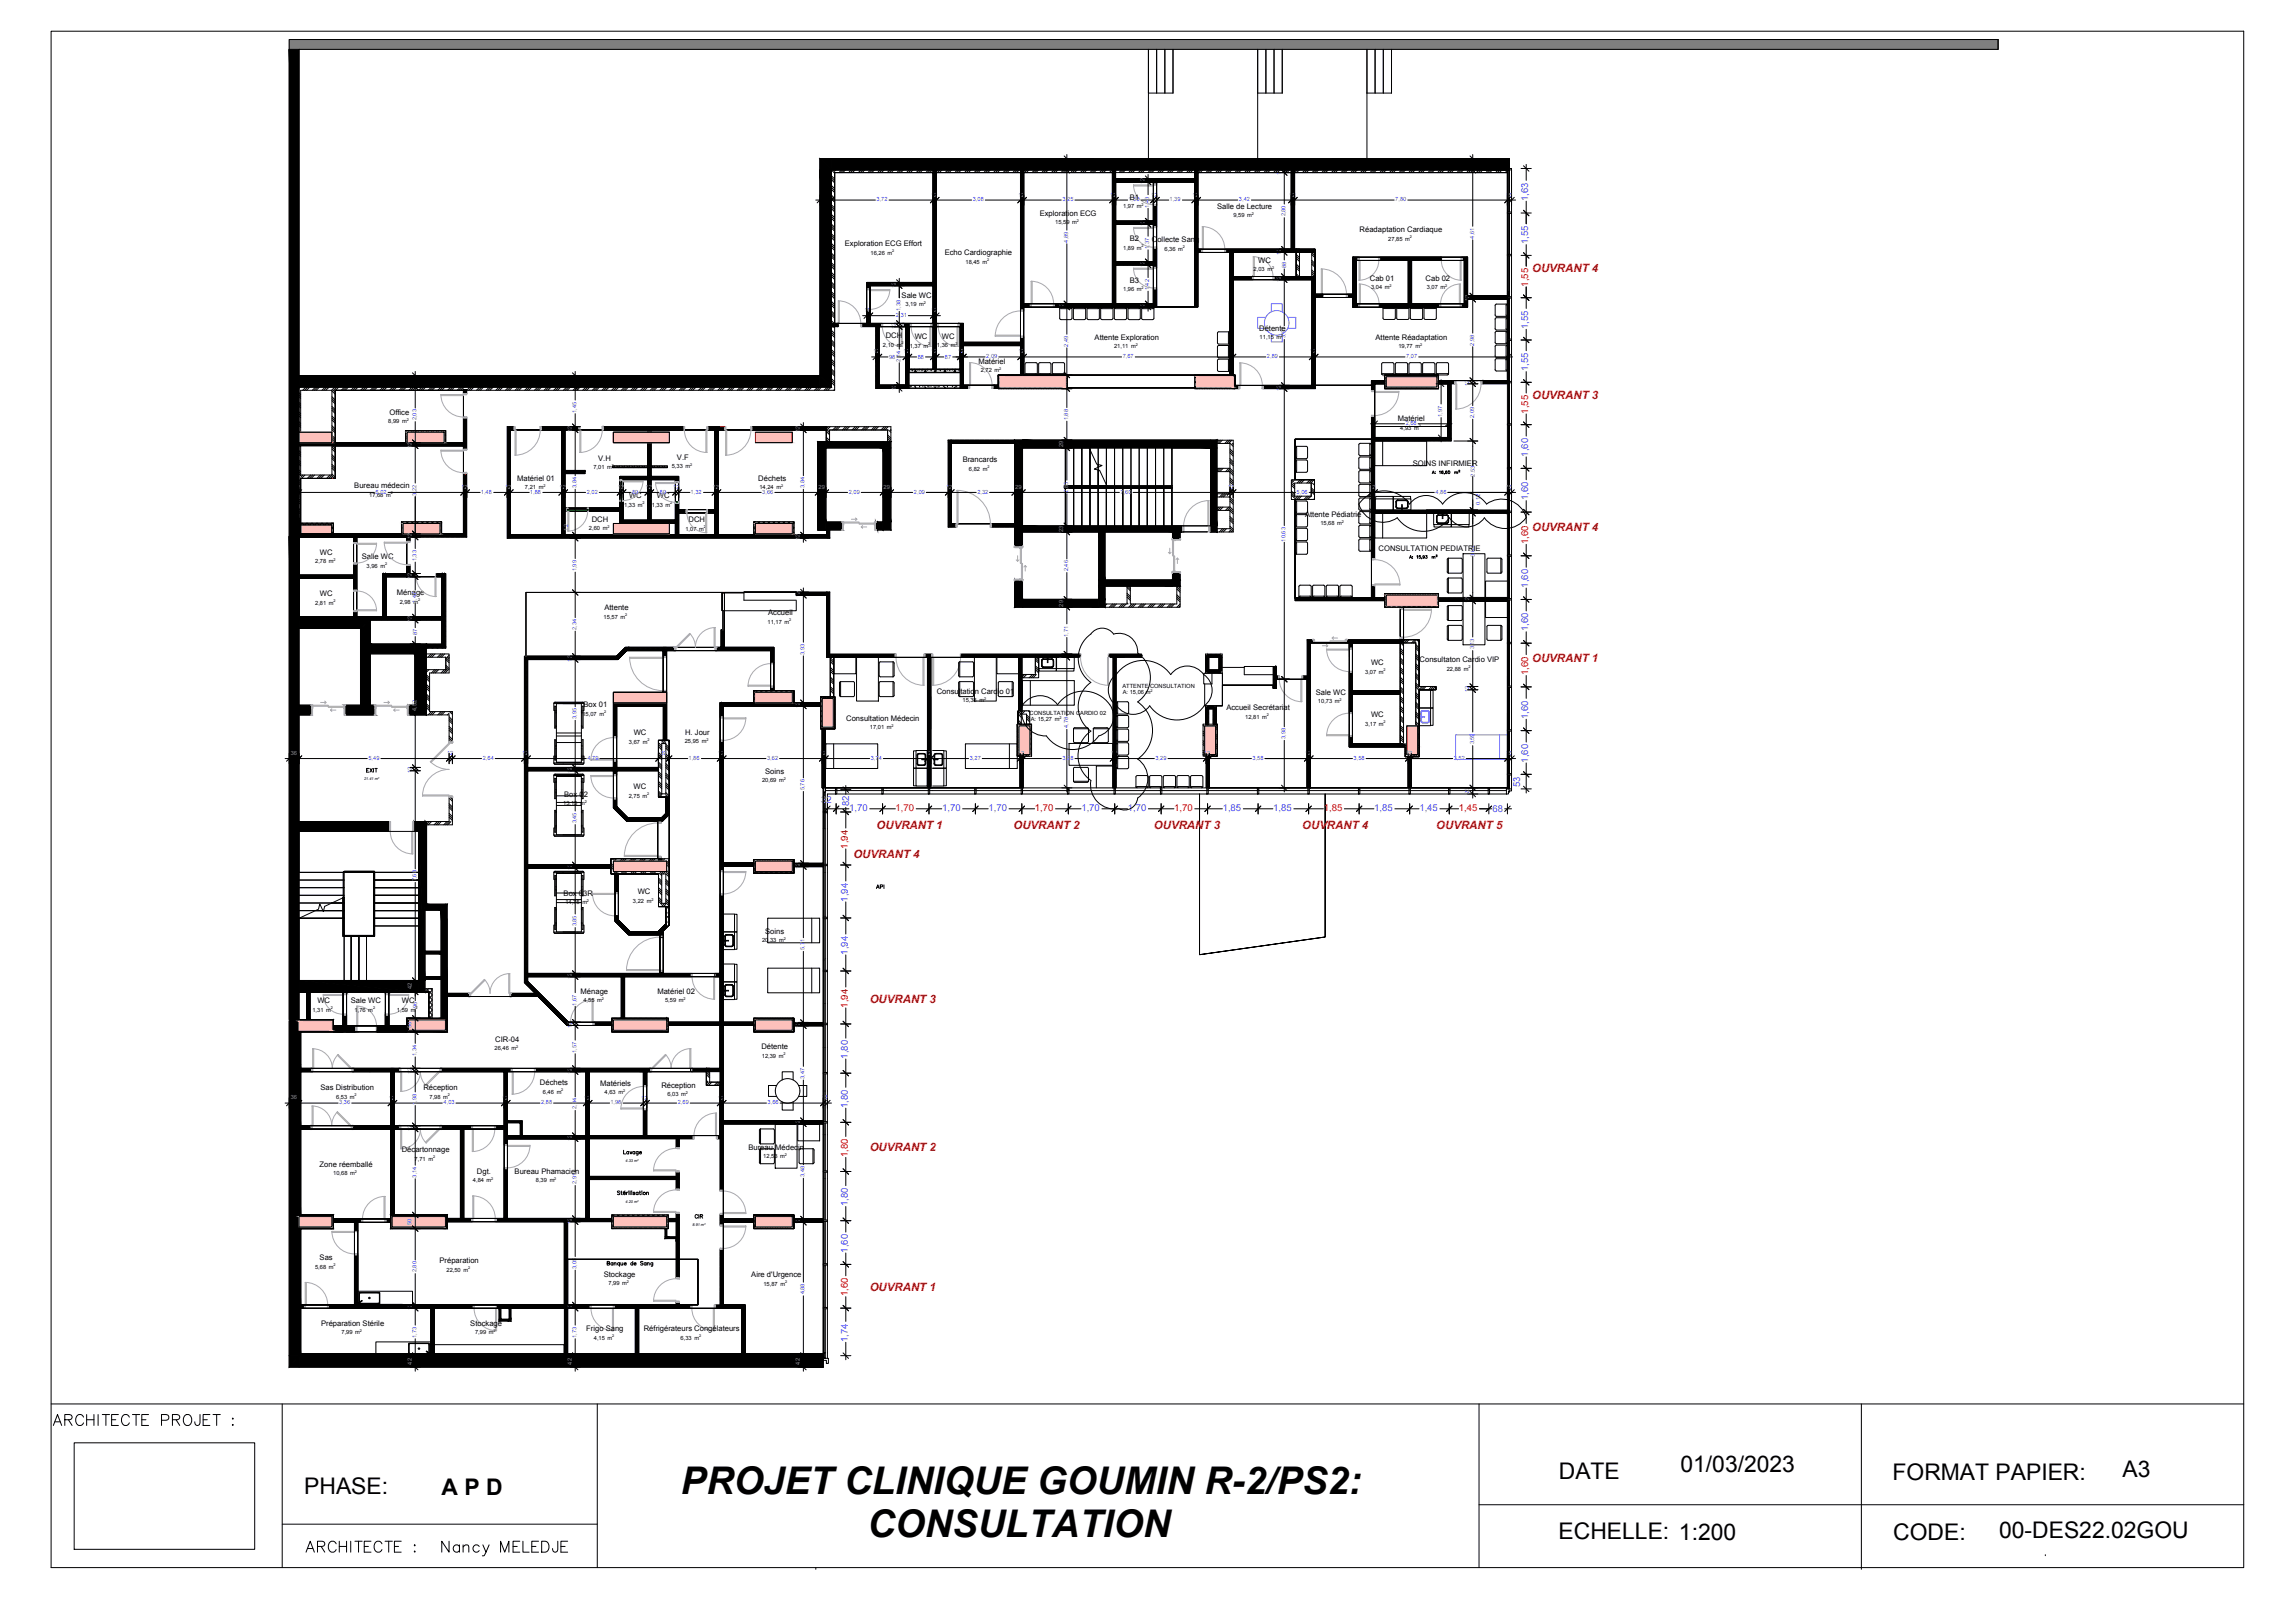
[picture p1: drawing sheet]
<svg xmlns="http://www.w3.org/2000/svg" width="420mm" height="297mm" viewBox="0 0 420 297" stroke-linecap="round" stroke-linejoin="round" font-family="sans-serif">
<defs><g id="words">
<g font-size="7">
<text x="124.7" y="273.5">PROJET CLINIQUE GOUMIN R-2/PS2:</text>
<text x="158.8" y="281.2">CONSULTATION</text>
</g>
<g font-size="4.2">
<text x="307.7" y="269.4">01/03/2023</text>
<text x="55.7" y="273.4">PHASE:</text>
<text x="80.8" y="273.7">A P D</text>
<text x="285.4" y="270.7">DATE</text>
<text x="346.5" y="271">FORMAT PAPIER:</text>
<text x="388.6" y="270.3">A3</text>
<text x="285.3" y="281.8">ECHELLE: 1:200</text>
<text x="346.6" y="281.9">CODE:</text>
<text x="366" y="281.5">00-DES22.02GOU</text>
</g>
<g font-size="3.1">
<text x="159.5" y="163.7">API</text>
<text x="126.3" y="224">CIR</text>
</g>
<g font-size="2.1" fill="#e40006">
<text x="280.5" y="49.9">OUVRANT 4</text>
<text x="280.5" y="73.1">OUVRANT 3</text>
<text x="280.5" y="97.2">OUVRANT 4</text>
<text x="280.5" y="121.2">OUVRANT 1</text>
<text x="160.5" y="151.7">OUVRANT 1</text>
<text x="185.5" y="151.7">OUVRANT 2</text>
<text x="211.3" y="151.7">OUVRANT 3</text>
<text x="238.4" y="151.7">OUVRANT 4</text>
<text x="262.9" y="151.7">OUVRANT 5</text>
<text x="156.2" y="157">OUVRANT 4</text>
<text x="159.2" y="183.5">OUVRANT 3</text>
<text x="159.2" y="210.6">OUVRANT 2</text>
<text x="159.2" y="236.3">OUVRANT 1</text>
</g>
<g font-size="1.7" fill="#55f">
<text x="279.8" y="36.8" transform="rotate(-90 279.8 36.8)">1,63</text>
<text x="279.8" y="44.7" transform="rotate(-90 279.8 44.7)">1,55</text>
<text x="279.8" y="60.2" transform="rotate(-90 279.8 60.2)">1,55</text>
<text x="279.8" y="68" transform="rotate(-90 279.8 68)">1,55</text>
<text x="279.8" y="83.6" transform="rotate(-90 279.8 83.6)">1,60</text>
<text x="279.8" y="91.6" transform="rotate(-90 279.8 91.6)">1,60</text>
<text x="279.8" y="107.6" transform="rotate(-90 279.8 107.6)">1,60</text>
<text x="279.8" y="115.6" transform="rotate(-90 279.8 115.6)">1,60</text>
<text x="279.8" y="131.6" transform="rotate(-90 279.8 131.6)">1,60</text>
<text x="279.8" y="139.6" transform="rotate(-90 279.8 139.6)">1,60</text>
<text x="150.4" y="146.9">32</text>
<text x="155.4" y="147.6" transform="rotate(-90 155.4 147.6)">82</text>
<text x="155.5" y="148.4">1,70</text>
<text x="172.5" y="148.4">1,70</text>
<text x="181" y="148.4">1,70</text>
<text x="198" y="148.4">1,70</text>
<text x="206.5" y="148.4">1,70</text>
<text x="223.8" y="148.4">1,85</text>
<text x="233.1" y="148.4">1,85</text>
<text x="251.6" y="148.4">1,85</text>
<text x="259.9" y="148.4">1,45</text>
<text x="273.3" y="148.6">68</text>
<text x="278.3" y="144.1" transform="rotate(-90 278.3 144.1)">53</text>
<text x="155.2" y="165" transform="rotate(-90 155.2 165)">1,94</text>
<text x="155.2" y="174.7" transform="rotate(-90 155.2 174.7)">1,94</text>
<text x="155.2" y="193.8" transform="rotate(-90 155.2 193.8)">1,80</text>
<text x="155.2" y="202.8" transform="rotate(-90 155.2 202.8)">1,80</text>
<text x="155.2" y="220.8" transform="rotate(-90 155.2 220.8)">1,80</text>
<text x="155.2" y="229.3" transform="rotate(-90 155.2 229.3)">1,60</text>
<text x="155.2" y="245.6" transform="rotate(-90 155.2 245.6)">1,74</text>
</g>
<g font-size="1.7" fill="#df0000">
<text x="279.8" y="52.5" transform="rotate(-90 279.8 52.5)">1,55</text>
<text x="279.8" y="75.7" transform="rotate(-90 279.8 75.7)">1,55</text>
<text x="279.8" y="99.6" transform="rotate(-90 279.8 99.6)">1,60</text>
<text x="279.8" y="123.6" transform="rotate(-90 279.8 123.6)">1,60</text>
</g>
<g font-size="1.7" fill="#e40006">
<text x="164" y="148.4">1,70</text>
<text x="189.5" y="148.4">1,70</text>
<text x="215" y="148.4">1,70</text>
<text x="242.3" y="148.4">1,85</text>
<text x="267.1" y="148.4">1,45</text>
<text x="155.2" y="155.3" transform="rotate(-90 155.2 155.3)">1,94</text>
<text x="155.2" y="184.4" transform="rotate(-90 155.2 184.4)">1,94</text>
<text x="155.2" y="211.8" transform="rotate(-90 155.2 211.8)">1,80</text>
<text x="155.2" y="237.3" transform="rotate(-90 155.2 237.3)">1,60</text>
</g>
<g font-size="1.4">
<text x="190.4" y="39.4">Exploration ECG</text>
<text x="206.9" y="36.6">B1</text>
<text x="222.8" y="38.2">Salle de Lecture</text>
<text x="154.7" y="45">Exploration ECG Effort</text>
<text x="173" y="46.8">Echo Cardiographie</text>
<text x="206.9" y="44.2">B2</text>
<text x="210.9" y="44.3">Collecte Sang</text>
<text x="248.9" y="42.5">Réadaptation Cardiaque</text>
<text x="206.9" y="51.7">B3</text>
<text x="230.4" y="48.1">WC</text>
<text x="250.8" y="51.3">Cab 01</text>
<text x="261" y="51.3">Cab 02</text>
<text x="165.1" y="54.5">Sale WC</text>
<text x="162.2" y="61.9">DCH</text>
<text x="167.5" y="62">WC</text>
<text x="172.4" y="62">WC</text>
<text x="200.4" y="62.1">Attente Exploration</text>
<text x="230.5" y="60.6">Détente</text>
<text x="251.8" y="62.2">Attente Réadaptation</text>
<text x="179.1" y="66.6">Matériel</text>
<text x="71.3" y="75.9">Office</text>
<text x="255.9" y="77.1">Matériel</text>
<text x="64.9" y="89.4">Bureau médecin</text>
<text x="94.7" y="88">Matériel 01</text>
<text x="109.5" y="84.3">V.H</text>
<text x="123.9" y="84.1">V.F</text>
<text x="138.8" y="88">Déchets</text>
<text x="176.2" y="84.6">Brancards</text>
<text x="258.6" y="85.3">SOINS INFIRMIER</text>
<text x="108.3" y="95.4">DCH</text>
<text x="115.2" y="91.2">WC</text>
<text x="120.2" y="91.2">WC</text>
<text x="126" y="95.6">DCH</text>
<text x="238.9" y="94.6">Attente Pédiatrie</text>
<text x="58.6" y="101.5">WC</text>
<text x="252.4" y="100.8">CONSULTATION PEDIATRIE</text>
<text x="66.2" y="102.3">Salle WC</text>
<text x="58.6" y="109.1">WC</text>
<text x="72.7" y="108.9">Ménage</text>
<text x="110.7" y="111.7">Attente</text>
<text x="140.6" y="112.6">Accueil</text>
<text x="251" y="121.8">WC</text>
<text x="259.9" y="121.2">Consultaton Cardio VIP</text>
<text x="106.8" y="129.5">Box 01</text>
<text x="154.9" y="131.9">Consultation Médecin</text>
<text x="171.5" y="127">Consultation Cardio 01</text>
<text x="224.5" y="129.9">Accueil Secrétariat</text>
<text x="240.9" y="127.2">Sale WC</text>
<text x="251" y="131.3">WC</text>
<text x="116" y="134.5">WC</text>
<text x="125.4" y="134.4">H. Jour</text>
<text x="140.1" y="141.6">Soins</text>
<text x="103.3" y="145.8">Box 02</text>
<text x="116" y="144.4">WC</text>
<text x="103.2" y="163.9">Box 03R</text>
<text x="116.7" y="163.7">WC</text>
<text x="140.1" y="170.9">Soins</text>
<text x="58.1" y="183.6">WC</text>
<text x="64.2" y="183.6">Sale WC</text>
<text x="73.6" y="183.6">WC</text>
<text x="106.3" y="181.9">Ménage</text>
<text x="120.4" y="181.9">Matériel 02</text>
<text x="90.7" y="190.7">CIR-04</text>
<text x="139.4" y="192">Détente</text>
<text x="58.7" y="199.5">Sas Distribution</text>
<text x="77.5" y="199.5">Réception</text>
<text x="98.9" y="198.6">Déchets</text>
<text x="109.9" y="198.8">Matériels</text>
<text x="121.1" y="199">Réception</text>
<text x="58.5" y="213.5">Zone réemballé</text>
<text x="73.6" y="210.9">Décartonnage</text>
<text x="87.3" y="214.8">Dgt.</text>
<text x="94.2" y="214.8">Bureau Phamacien</text>
<text x="137" y="210.4">Bureau Médecin</text>
<text x="58.5" y="230.6">Sas</text>
<text x="80.5" y="231.2">Préparation</text>
<text x="110.5" y="233.7">Stockage</text>
<text x="137.5" y="233.8">Aire d'Urgence</text>
<text x="58.8" y="242.6">Préparation Stérile</text>
<text x="86.1" y="242.6">Stockage</text>
<text x="107.3" y="243.6">Frigo Sang</text>
<text x="117.9" y="243.6">Réfrigérateurs Congélateurs</text>
</g>
<g font-size="1" fill="#55f">
<text x="170.4" y="36">12</text>
<text x="186.4" y="36">12</text>
<text x="203.3" y="36">12</text>
<text x="209.5" y="33.7" transform="rotate(-90 209.5 33.7)">12</text>
<text x="210.8" y="36">12</text>
<text x="218.3" y="36">12</text>
<text x="234.5" y="32" transform="rotate(-90 234.5 32)">12</text>
<text x="236" y="36">12</text>
<text x="275.7" y="36">15</text>
<text x="160.5" y="36.8">3,72</text>
<text x="178.1" y="36.8">3,08</text>
<text x="194.5" y="36.8">3,25</text>
<text x="206.6" y="36.8">1,38</text>
<text x="209.5" y="41.4" transform="rotate(-90 209.5 41.4)">12</text>
<text x="210.4" y="38" transform="rotate(-90 210.4 38)">1,43</text>
<text x="214.1" y="36.8">1,39</text>
<text x="226.8" y="36.8">3,42</text>
<text x="235.3" y="39.6" transform="rotate(-90 235.3 39.6)">2,80</text>
<text x="255.4" y="36.8">7,80</text>
<text x="195.5" y="44.4" transform="rotate(-90 195.5 44.4)">4,89</text>
<text x="210.4" y="45.6" transform="rotate(-90 210.4 45.6)">1,37</text>
<text x="234.5" y="46.6" transform="rotate(-90 234.5 46.6)">12</text>
<text x="269.9" y="43.7" transform="rotate(-90 269.9 43.7)">4,61</text>
<text x="164" y="52.7" transform="rotate(-90 164 52.7)">12</text>
<text x="209.5" y="48.9" transform="rotate(-90 209.5 48.9)">12</text>
<text x="210.4" y="53.2" transform="rotate(-90 210.4 53.2)">1,42</text>
<text x="234.5" y="51.6" transform="rotate(-90 234.5 51.6)">12</text>
<text x="235.5" y="49" transform="rotate(-90 235.5 49)">88</text>
<text x="158.3" y="57.1">12</text>
<text x="164" y="58">2,31</text>
<text x="164.9" y="56.9" transform="rotate(-90 164.9 56.9)">1,38</text>
<text x="170.4" y="57.1">12</text>
<text x="194.7" y="56.6" transform="rotate(-90 194.7 56.6)">12</text>
<text x="209.5" y="56.6" transform="rotate(-90 209.5 56.6)">12</text>
<text x="269" y="55.1" transform="rotate(-90 269 55.1)">12</text>
<text x="159.9" y="64.7">12</text>
<text x="162.8" y="65.7">98</text>
<text x="164" y="60.2" transform="rotate(-90 164 60.2)">12</text>
<text x="165.4" y="64.7">12</text>
<text x="168" y="65.7">88</text>
<text x="170.4" y="64.7">12</text>
<text x="173" y="65.7">87</text>
<text x="175.4" y="64.7">12</text>
<text x="180.6" y="65.6">2,09</text>
<text x="186.4" y="64.7">12</text>
<text x="195.5" y="63.4" transform="rotate(-90 195.5 63.4)">2,49</text>
<text x="205.5" y="65.6">7,67</text>
<text x="231.9" y="65.6">2,89</text>
<text x="235.3" y="61.9" transform="rotate(-90 235.3 61.9)">3,87</text>
<text x="239.8" y="64.7">12</text>
<text x="257.4" y="65.6">7,07</text>
<text x="269.9" y="63.2" transform="rotate(-90 269.9 63.2)">2,98</text>
<text x="164" y="71.5" transform="rotate(-90 164 71.5)">12</text>
<text x="164.9" y="66.2" transform="rotate(-90 164.9 66.2)">2,14</text>
<text x="234.5" y="71.5" transform="rotate(-90 234.5 71.5)">12</text>
<text x="269" y="70.6" transform="rotate(-90 269 70.6)">12</text>
<text x="76.2" y="76.9" transform="rotate(-90 76.2 76.9)">2,03</text>
<text x="105.5" y="75.6" transform="rotate(-90 105.5 75.6)">1,45</text>
<text x="195.5" y="76.9" transform="rotate(-90 195.5 76.9)">1,88</text>
<text x="257.3" y="77.8">2,68</text>
<text x="264.1" y="76.3" transform="rotate(-90 264.1 76.3)">1,97</text>
<text x="269.9" y="76.5" transform="rotate(-90 269.9 76.5)">2,09</text>
<text x="75.4" y="82" transform="rotate(-90 75.4 82)">12</text>
<text x="104.7" y="79.1" transform="rotate(-90 104.7 79.1)">12</text>
<text x="146.4" y="79.1" transform="rotate(-90 146.4 79.1)">12</text>
<text x="194.7" y="81.9" transform="rotate(-90 194.7 81.9)">29</text>
<text x="84.5" y="89.5">12</text>
<text x="92.5" y="89.5">12</text>
<text x="102.4" y="89.5">12</text>
<text x="105.5" y="89.3" transform="rotate(-90 105.5 89.3)">3,84</text>
<text x="113.1" y="89.5">12</text>
<text x="118.2" y="89.5">12</text>
<text x="123.3" y="89.5">12</text>
<text x="130.5" y="89.5">12</text>
<text x="147.3" y="89.3" transform="rotate(-90 147.3 89.3)">3,84</text>
<text x="149.9" y="89.5">29</text>
<text x="161.8" y="89.5">29</text>
<text x="173.2" y="89.5">12</text>
<text x="185.9" y="89.5">29</text>
<text x="224.8" y="89.5">12</text>
<text x="250.7" y="89.5">12</text>
<text x="270" y="87.2" transform="rotate(-90 270 87.2)">2.53</text>
<text x="275.7" y="89.5">15</text>
<text x="68.8" y="90.4">6,02</text>
<text x="76.2" y="90.7" transform="rotate(-90 76.2 90.7)">3,22</text>
<text x="88" y="90.4">1,48</text>
<text x="97" y="90.4">1,88</text>
<text x="107.4" y="90.4">2,02</text>
<text x="115.7" y="90.5">89</text>
<text x="120.8" y="90.5">89</text>
<text x="126.4" y="90.4">1,32</text>
<text x="139.6" y="90.4">3,66</text>
<text x="155.4" y="90.4">2,09</text>
<text x="167.3" y="90.4">2,09</text>
<text x="178.9" y="90.4">2,32</text>
<text x="195.5" y="90.1" transform="rotate(-90 195.5 90.1)">2,85</text>
<text x="205.1" y="90.4">7,60</text>
<text x="237.4" y="90.4">5,06</text>
<text x="262.8" y="90.4">4,86</text>
<text x="271" y="92.5" transform="rotate(-90 271 92.5)">0.12</text>
<text x="75.4" y="98.7" transform="rotate(-90 75.4 98.7)">12</text>
<text x="104" y="97.1" transform="rotate(-90 104 97.1)">12</text>
<text x="146.4" y="98.9" transform="rotate(-90 146.4 98.9)">12</text>
<text x="194.7" y="97.4" transform="rotate(-90 194.7 97.4)">23</text>
<text x="235.3" y="99.1" transform="rotate(-90 235.3 99.1)">10,63</text>
<text x="270" y="101.9" transform="rotate(-90 270 101.9)">3.09</text>
<text x="75.4" y="105.9" transform="rotate(-90 75.4 105.9)">12</text>
<text x="76.2" y="102.8" transform="rotate(-90 76.2 102.8)">1,33</text>
<text x="105.5" y="104.6" transform="rotate(-90 105.5 104.6)">1,99</text>
<text x="195.5" y="104.6" transform="rotate(-90 195.5 104.6)">2,46</text>
<text x="75.4" y="113.9" transform="rotate(-90 75.4 113.9)">12</text>
<text x="76.2" y="110.3" transform="rotate(-90 76.2 110.3)">1,47</text>
<text x="146.4" y="109.3" transform="rotate(-90 146.4 109.3)">12</text>
<text x="194.7" y="111" transform="rotate(-90 194.7 111)">29</text>
<text x="269" y="110.4" transform="rotate(-90 269 110.4)">12</text>
<text x="76.4" y="116.3" transform="rotate(-90 76.4 116.3)">87</text>
<text x="105.5" y="115.3" transform="rotate(-90 105.5 115.3)">2,34</text>
<text x="147.3" y="119.8" transform="rotate(-90 147.3 119.8)">3,93</text>
<text x="195.5" y="116.5" transform="rotate(-90 195.5 116.5)">1,71</text>
<text x="269.9" y="118.9" transform="rotate(-90 269.9 118.9)">3,13</text>
<text x="104.7" y="121.1" transform="rotate(-90 104.7 121.1)">12</text>
<text x="194.7" y="120.7" transform="rotate(-90 194.7 120.7)">12</text>
<text x="76.2" y="130.2" transform="rotate(-90 76.2 130.2)">4,52</text>
<text x="105.5" y="131.6" transform="rotate(-90 105.5 131.6)">3,95</text>
<text x="146.4" y="129.6" transform="rotate(-90 146.4 129.6)">12</text>
<text x="269" y="126.6" transform="rotate(-90 269 126.6)">12</text>
<text x="195.5" y="133.3" transform="rotate(-90 195.5 133.3)">4,78</text>
<text x="235.3" y="135.3" transform="rotate(-90 235.3 135.3)">3,98</text>
<text x="269.9" y="136.3" transform="rotate(-90 269.9 136.3)">3,59</text>
<text x="53.2" y="138.2">36</text>
<text x="67.4" y="139.1">5,49</text>
<text x="75.4" y="141.4" transform="rotate(-90 75.4 141.4)">12</text>
<text x="81.8" y="138.2">12</text>
<text x="88.4" y="139.1">2,64</text>
<text x="95.6" y="138.2">12</text>
<text x="104.7" y="141.4" transform="rotate(-90 104.7 141.4)">12</text>
<text x="107.6" y="139.1">4,79</text>
<text x="120.9" y="138.2">39</text>
<text x="126" y="139.1">1,86</text>
<text x="131.4" y="138.2">12</text>
<text x="140.4" y="139.1">3,62</text>
<text x="150.1" y="138.2">12</text>
<text x="159.4" y="139.1">3,74</text>
<text x="169.4" y="138.2">12</text>
<text x="177.5" y="139.1">3,27</text>
<text x="186.4" y="138.2">12</text>
<text x="194.5" y="139.1">3,28</text>
<text x="203.4" y="138.2">12</text>
<text x="211.5" y="139.1">3,29</text>
<text x="220.4" y="138.2">12</text>
<text x="229.3" y="139.1">3,58</text>
<text x="238.9" y="138.2">12</text>
<text x="247.8" y="139.1">3,58</text>
<text x="257.4" y="138.2">12</text>
<text x="266.1" y="139.1">3,52</text>
<text x="275.7" y="138.2">15</text>
<text x="147.3" y="144.6" transform="rotate(-90 147.3 144.6)">5,76</text>
<text x="269" y="145.4" transform="rotate(-90 269 145.4)">23</text>
<text x="105.5" y="150.7" transform="rotate(-90 105.5 150.7)">3,45</text>
<text x="76.2" y="161.3" transform="rotate(-90 76.2 161.3)">7,68</text>
<text x="104.7" y="159.3" transform="rotate(-90 104.7 159.3)">12</text>
<text x="146.4" y="159" transform="rotate(-90 146.4 159)">12</text>
<text x="105.5" y="169.6" transform="rotate(-90 105.5 169.6)">3,85</text>
<text x="147.3" y="173.9" transform="rotate(-90 147.3 173.9)">5,71</text>
<text x="104.7" y="179.1" transform="rotate(-90 104.7 179.1)">12</text>
<text x="75.4" y="181.1" transform="rotate(-90 75.4 181.1)">42</text>
<text x="76.4" y="184.6" transform="rotate(-90 76.4 184.6)">96</text>
<text x="105.5" y="184" transform="rotate(-90 105.5 184)">1,67</text>
<text x="75.4" y="188.2" transform="rotate(-90 75.4 188.2)">50</text>
<text x="104.7" y="188.1" transform="rotate(-90 104.7 188.1)">12</text>
<text x="146.4" y="188.1" transform="rotate(-90 146.4 188.1)">12</text>
<text x="75.4" y="196.5" transform="rotate(-90 75.4 196.5)">12</text>
<text x="76.2" y="193.3" transform="rotate(-90 76.2 193.3)">1,34</text>
<text x="104.7" y="196.5" transform="rotate(-90 104.7 196.5)">12</text>
<text x="105.5" y="192.7" transform="rotate(-90 105.5 192.7)">1,57</text>
<text x="147.3" y="197.4" transform="rotate(-90 147.3 197.4)">3,47</text>
<text x="53.2" y="201.2">36</text>
<text x="62.1" y="202.1">3,36</text>
<text x="71.2" y="201.2">12</text>
<text x="76.2" y="202.2" transform="rotate(-90 76.2 202.2)">1,98</text>
<text x="81.2" y="202.1">4,03</text>
<text x="91.9" y="201.2">12</text>
<text x="99.1" y="202.1">2,88</text>
<text x="105.5" y="203" transform="rotate(-90 105.5 203)">2,34</text>
<text x="106.9" y="201.2">12</text>
<text x="111.7" y="202.1">1,98</text>
<text x="117.4" y="201.2">12</text>
<text x="124.1" y="202.1">2,69</text>
<text x="131.4" y="201.2">12</text>
<text x="140.5" y="202.1">3,66</text>
<text x="150.4" y="201.2">15</text>
<text x="75.4" y="207" transform="rotate(-90 75.4 207)">12</text>
<text x="104.7" y="208.8" transform="rotate(-90 104.7 208.8)">12</text>
<text x="146.4" y="206.1" transform="rotate(-90 146.4 206.1)">12</text>
<text x="76.2" y="215.5" transform="rotate(-90 76.2 215.5)">3,14</text>
<text x="147.3" y="215.4" transform="rotate(-90 147.3 215.4)">3,48</text>
<text x="105.5" y="216.7" transform="rotate(-90 105.5 216.7)">2,91</text>
<text x="75.4" y="224.2" transform="rotate(-90 75.4 224.2)">50</text>
<text x="104.7" y="224" transform="rotate(-90 104.7 224)">12</text>
<text x="146.4" y="224.1" transform="rotate(-90 146.4 224.1)">12</text>
<text x="76.2" y="232.9" transform="rotate(-90 76.2 232.9)">2,80</text>
<text x="105.5" y="232.3" transform="rotate(-90 105.5 232.3)">3,05</text>
<text x="75.4" y="239.8" transform="rotate(-90 75.4 239.8)">12</text>
<text x="104.7" y="239.8" transform="rotate(-90 104.7 239.8)">12</text>
<text x="147.3" y="236.9" transform="rotate(-90 147.3 236.9)">4,88</text>
<text x="76.2" y="244.9" transform="rotate(-90 76.2 244.9)">1,73</text>
<text x="105.5" y="244.9" transform="rotate(-90 105.5 244.9)">1,73</text>
<text x="75.4" y="249.7" transform="rotate(-90 75.4 249.7)">42</text>
<text x="104.7" y="249.7" transform="rotate(-90 104.7 249.7)">42</text>
<text x="146.4" y="249.7" transform="rotate(-90 146.4 249.7)">42</text>
</g>
<g font-size="1">
<text x="193.2" y="41">15,59 m</text>
<text x="205.6" y="38.1">1,97 m</text>
<text x="225.8" y="39.8">9,59 m</text>
<text x="159.4" y="46.6">16,26 m</text>
<text x="205.6" y="45.7">1,89 m</text>
<text x="213.2" y="45.9">6,36 m</text>
<text x="254.2" y="44.1">27,85 m</text>
<text x="176.8" y="48.3">18,45 m</text>
<text x="205.6" y="53.3">1,96 m</text>
<text x="229.5" y="49.7">2,03 m</text>
<text x="251" y="52.9">3,04 m</text>
<text x="261.2" y="52.9">3,07 m</text>
<text x="165.8" y="56">3,19 m</text>
<text x="161.6" y="63.5">2,10 m</text>
<text x="166.5" y="63.6">1,37 m</text>
<text x="171.5" y="63.6">1,36 m</text>
<text x="204" y="63.7">21,11 m</text>
<text x="230.6" y="62.1">11,15 m</text>
<text x="256" y="63.8">19,77 m</text>
<text x="179.6" y="68.1">2,72 m</text>
<text x="71.1" y="77.5">8,99 m</text>
<text x="256.4" y="78.6">4,93 m</text>
<text x="96.1" y="89.6">7,21 m</text>
<text x="108.6" y="85.8">7,01 m</text>
<text x="123" y="85.7">5,33 m</text>
<text x="139" y="89.6">14,24 m</text>
<text x="177.4" y="86.2">6,82 m</text>
<text x="67.6" y="90.9">17,68 m</text>
<text x="114.3" y="92.8">1,33 m</text>
<text x="119.3" y="92.8">1,33 m</text>
<text x="107.8" y="97">2,60 m</text>
<text x="125.5" y="97.2">1,07 m</text>
<text x="241.7" y="96.1">15,68 m</text>
<text x="57.7" y="103">2,78 m</text>
<text x="67.1" y="103.9">3,96 m</text>
<text x="57.7" y="110.7">2,81 m</text>
<text x="73.2" y="110.5">2,98 m</text>
<text x="110.5" y="113.3">15,57 m</text>
<text x="140.5" y="114.1">11,17 m</text>
<text x="249.9" y="123.3">3,07 m</text>
<text x="264.9" y="122.8">22,88 m</text>
<text x="106.6" y="131">15,07 m</text>
<text x="176.2" y="128.5">15,38 m</text>
<text x="188.5" y="130.9">CONSULTATION CARDIO 02</text>
<text x="205.5" y="126">ATTENTE CONSULTATION</text>
<text x="205.6" y="127.1">A: 15,06 m</text>
<text x="228" y="131.5">12,81 m</text>
<text x="241.3" y="128.7">10,73 m</text>
<text x="115.1" y="136.1">3,67 m</text>
<text x="125.4" y="136">25,95 m</text>
<text x="159.3" y="133.5">17,01 m</text>
<text x="188.7" y="132">A: 15,27 m</text>
<text x="249.9" y="132.8">3,17 m</text>
<text x="139.5" y="143.1">20,69 m</text>
<text x="103.1" y="147.4">13,15 m</text>
<text x="115.1" y="146">2,75 m</text>
<text x="103.5" y="165.5">14,75 m</text>
<text x="115.9" y="165.3">3,22 m</text>
<text x="139.5" y="172.5">20,33 m</text>
<text x="57.2" y="185.2">1,31 m</text>
<text x="64.9" y="185.2">1,76 m</text>
<text x="72.7" y="185.2">1,59 m</text>
<text x="106.8" y="183.5">4,55</text>
<text x="109.3" y="183.5">m</text>
<text x="121.8" y="183.5">5,59 m</text>
<text x="90.6" y="192.3">26,46 m</text>
<text x="139.5" y="193.5">12,39 m</text>
<text x="61.5" y="201">6,53 m</text>
<text x="78.6" y="201">7,98 m</text>
<text x="99.4" y="200.2">6,46 m</text>
<text x="110.7" y="200.3">4,63 m</text>
<text x="122.2" y="200.6">6,03 m</text>
<text x="61" y="215.1">10,68 m</text>
<text x="75.9" y="212.5">7,71 m</text>
<text x="139.7" y="212">12,53 m</text>
<text x="86.6" y="216.4">4,84 m</text>
<text x="98.1" y="216.4">8,39 m</text>
<text x="57.7" y="232.2">5,68 m</text>
<text x="81.7" y="232.8">22,50 m</text>
<text x="111.4" y="235.2">7,99 m</text>
<text x="139.8" y="235.3">15,87 m</text>
<text x="62.5" y="244.2">7,99 m</text>
<text x="87" y="244.2">7,99 m</text>
<text x="108.7" y="245.2">4,15 m</text>
<text x="124.6" y="245.2">6,33 m</text>
</g>
<g font-size=".7">
<text x="197.1" y="40.5">2</text>
<text x="209" y="37.7">2</text>
<text x="229.2" y="39.3">2</text>
<text x="163.3" y="46.1">2</text>
<text x="180.7" y="47.9">2</text>
<text x="209" y="45.3">2</text>
<text x="216.6" y="45.4">2</text>
<text x="258.1" y="43.6">2</text>
<text x="209" y="52.9">2</text>
<text x="232.9" y="49.2">2</text>
<text x="254.4" y="52.4">2</text>
<text x="264.6" y="52.4">2</text>
<text x="169.2" y="55.6">2</text>
<text x="165" y="63">2</text>
<text x="169.9" y="63.2">2</text>
<text x="174.9" y="63.1">2</text>
<text x="207.9" y="63.2">2</text>
<text x="234.6" y="61.7">2</text>
<text x="260" y="63.3">2</text>
<text x="182.9" y="67.7">2</text>
<text x="74.5" y="77">2</text>
<text x="259.7" y="78.2">2</text>
<text x="99.5" y="89.1">2</text>
<text x="112" y="85.4">2</text>
<text x="126.4" y="85.2">2</text>
<text x="143" y="89.1">2</text>
<text x="180.8" y="85.7">2</text>
<text x="71.5" y="90.5">2</text>
<text x="117.6" y="92.3">2</text>
<text x="122.7" y="92.3">2</text>
<text x="245.7" y="95.7">2</text>
<text x="111.2" y="96.5">2</text>
<text x="128.9" y="96.7">2</text>
<text x="61.1" y="102.6">2</text>
<text x="70.5" y="103.4">2</text>
<text x="61.1" y="110.2">2</text>
<text x="76.5" y="110">2</text>
<text x="114.5" y="112.8">2</text>
<text x="144.5" y="113.7">2</text>
<text x="253.3" y="122.9">2</text>
<text x="268.8" y="122.3">2</text>
<text x="110.6" y="130.6">2</text>
<text x="180.2" y="128.1">2</text>
<text x="193.9" y="131.6">2</text>
<text x="210.6" y="126.6">2</text>
<text x="231.9" y="131">2</text>
<text x="245.2" y="128.3">2</text>
<text x="118.5" y="135.6">2</text>
<text x="129.3" y="135.5">2</text>
<text x="163.2" y="133">2</text>
<text x="253.3" y="132.4">2</text>
<text x="66.7" y="142.7">21.41 m²</text>
<text x="143.5" y="142.7">2</text>
<text x="107.1" y="146.9">2</text>
<text x="118.5" y="145.5">2</text>
<text x="107.5" y="165">2</text>
<text x="119.3" y="164.8">2</text>
<text x="143.5" y="172">2</text>
<text x="60.6" y="184.7">2</text>
<text x="68.3" y="184.7">2</text>
<text x="76" y="184.7">2</text>
<text x="110.2" y="183">2</text>
<text x="125.1" y="183">2</text>
<text x="94.5" y="191.8">2</text>
<text x="143.4" y="193.1">2</text>
<text x="64.9" y="200.6">2</text>
<text x="82" y="200.6">2</text>
<text x="102.8" y="199.7">2</text>
<text x="114.1" y="199.9">2</text>
<text x="125.6" y="200.1">2</text>
<text x="65" y="214.6">2</text>
<text x="79.3" y="212">2</text>
<text x="89.9" y="215.9">2</text>
<text x="101.5" y="215.9">2</text>
<text x="114.5" y="212.6">4.33 m²</text>
<text x="143.7" y="211.5">2</text>
<text x="114.5" y="220.1">4.20 m²</text>
<text x="126.8" y="224.4">8.91 m²</text>
<text x="61.1" y="231.7">2</text>
<text x="85.7" y="232.3">2</text>
<text x="114.8" y="234.8">2</text>
<text x="143.7" y="234.9">2</text>
<text x="65.9" y="243.7">2</text>
<text x="90.4" y="243.7">2</text>
<text x="112.1" y="244.7">2</text>
<text x="128" y="244.7">2</text>
</g>
</g></defs>
<g fill="#000" stroke="#000" stroke-width=".18">
<path d="M150.1 29h2.1v2.1zM150.1 68.7h2.1v2.1zM150.1 68.7l2.1 2.1h-2.1zM151.2 95.5v1.5h-1.4zM185.7 80.5l1.5 1.5h-1.5zM185.7 80.5h1.5v1.5zM66 113.5h1.8l-1.8 1.5zM75.9 117.9h2.2l-2.2 1.8zM201.1 109.7h1.2v1.4zM201.1 109.7l1.2 1.4h-1.2zM76.6 152.2h1.2v27.2zM54.7 179.4h21.9z"/>
<path d="M54.7 179.4h21.9v2.1zM78.1 165.5v.3h-.3zM80.8 165.8h.7l-.7 .8zM81.5 165.8v.8h-.7zM56.1 181.5h.6zM60.7 186.6h.3l-.3 .3zM62.8 181.5h.6zM70.5 181.6h.7zM74.8 186.4h6zM80.8 186.4l.7 .3h-.7zM80.8 186.4h.7zM54.7 239.4h.3v8.4z"/>
<path d="M60.7 224.6h.3v.3zM60.7 224.6l.3 .3h-.3zM60.7 222.4h.3l-.3 .3zM71.8 224.6v.3h-.3zM91.4 239.4h.3v2.1zM121.8 224.9h.3v1.5zM52.9 248.1h1.8l-1.8 2.1zM54.7 248.1v2.1h-1.8z"/>
<path d="M52.9 9l1.8 89.2v-89.2zM52.9 9l1.8 89.2h-1.8z"/>
<path d="M150.1 29l2.1 2.1h-2.1zM150.1 31.1l2.1 37.6v-37.6zM150.1 31.1l2.1 37.6h-2.1z"/>
<path d="M152.2 29l124.2 2.1v-2.1zM152.2 29l124.2 2.1h-124.2z"/>
<path d="M54.7 68.7l95.4 2.1v-2.1zM54.7 68.7l95.4 2.1h-95.4z"/>
<path d="M52.9 98.2l1.8 149.9v-149.9zM52.9 98.2l1.8 149.9h-1.8z"/>
<path d="M149.8 80.8h1.4v1.2zM149.8 80.8v1.2h1.4z"/>
<path d="M149.8 82l1.4 13.5v-13.5zM149.8 82l1.4 13.5h-1.4zM149.8 95.5v1.5l1.4-1.5z"/>
<path d="M151.2 95.5l3.1 1.5v-1.5zM151.2 95.5l3.1 1.5h-3.1z"/>
<path d="M160.3 95.5l.4 1.5v-1.5zM160.3 95.5l.4 1.5h-.4z"/>
<path d="M160.7 95.5l.9 1.5v-1.5zM160.7 95.5l.9 1.5h-.9z"/>
<path d="M161.6 80.8h1.5l-1.5 1.2zM161.6 82h1.5v-1.2z"/>
<path d="M151.2 80.8l10.4 1.2v-1.2zM151.2 80.8l10.4 1.2h-10.4z"/>
<path d="M161.6 95.5h1.5v1.5zM161.6 95.5v1.5h1.5z"/>
<path d="M161.6 82l1.5 13.5v-13.5zM161.6 82l1.5 13.5h-1.5z"/>
<path d="M185.7 82l1.5 18.1v-18.1zM185.7 82l1.5 18.1h-1.5z"/>
<path d="M201.1 97.4l1.2 8.7v-8.7zM201.1 97.4l1.2 8.7h-1.2z"/>
<path d="M214.7 97.4l1.3 1.3v-1.3zM214.7 97.4l1.3 1.3h-1.3z"/>
<path d="M187.2 96.2l29.4 1.2v-1.2zM187.2 96.2l29.4 1.2h-29.4z"/>
<path d="M187.2 80.5l34.4 1.5v-1.5zM187.2 80.5l34.4 1.5h-34.4z"/>
<path d="M221.5 96.2l.1 1.2v-1.2zM221.5 96.2l.1 1.2h-.1z"/>
<path d="M222.8 80.5v1.5h-1.2zM221.6 80.5v1.5l1.2-1.5z"/>
<path d="M221.6 96.2h1.2v1.2zM221.6 96.2v1.2h1.2z"/>
<path d="M221.6 82l1.2 14.2v-14.2zM221.6 82l1.2 14.2h-1.2z"/>
<path d="M54.7 113.5l11.3 1.5v-1.5zM54.7 113.5l11.3 1.5h-11.3z"/>
<path d="M66 115l1.8-1.5v1.5zM66 115l1.8 14.1v-14.1zM66 115l1.8 14.1h-1.8z"/>
<path d="M67.8 117.9l8.1 1.8v-1.8zM67.8 117.9l8.1 1.8h-8.1z"/>
<path d="M75.9 119.7l2.2-1.8v1.8zM75.9 119.7l2.2 9.4v-9.4zM75.9 119.7l2.2 9.4h-2.2zM75.9 129.1l2.2 1.8v-1.8zM75.9 129.1l2.2 1.8h-2.2z"/>
<path d="M185.7 111.1l1.5-1.4v1.4zM185.7 109.7v1.4l1.5-1.4z"/>
<path d="M185.7 106.1l1.5 3.6v-3.6zM185.7 106.1l1.5 3.6h-1.5z"/>
<path d="M187.2 109.7l13.9 1.4v-1.4zM187.2 109.7l13.9 1.4h-13.9z"/>
<path d="M201.1 107.3l1.2 2.4v-2.4zM201.1 107.3l1.2 2.4h-1.2z"/>
<path d="M201.1 106.1l13.6 1.2v-1.2zM201.1 106.1l13.6 1.2h-13.6z"/>
<path d="M214.7 104.7l1.3 1.4v-1.4zM214.7 104.7l1.3 1.4h-1.3zM214.7 106.1l1.3 1.2v-1.2zM214.7 106.1l1.3 1.2h-1.3z"/>
<path d="M54.7 129.1l2.4 1.8v-1.8zM54.7 129.1l2.4 1.8h-2.4z"/>
<path d="M63.1 129.1l5.6 1.8v-1.8zM63.1 129.1l5.6 1.8h-5.6z"/>
<path d="M74.7 129.1l1.2 1.8v-1.8zM74.7 129.1l1.2 1.8h-1.2z"/>
<path d="M54.7 150.4l16.6 1.8v-1.8zM54.7 150.4l16.6 1.8h-16.6z"/>
<path d="M75.7 150.4l.9 1.8v-1.8zM75.7 150.4l.9 1.8h-.9z"/>
<path d="M77.8 150.4v1.8h-1.2zM76.6 150.4v1.8l1.2-1.8z"/>
<path d="M77.8 150.4h.3v.6zM77.8 150.4v.6h.3z"/>
<path d="M77.8 151l.3 14.5v-14.5zM77.8 151l.3 14.5h-.3zM77.8 165.5v.3l.3-.3z"/>
<path d="M54.7 179.4v2.1h21.9zM54.7 181.5l21.9 .1z"/>
<path d="M76.6 179.4h1.2zM76.6 152.2l1.2 27.2h-1.2z"/>
<path d="M76.6 179.4h1.2zM76.6 179.4l1.2 2.2v-2.2zM76.6 179.4l1.2 2.2h-1.2zM76.6 181.6h1.2z"/>
<path d="M77.8 165.8l3 .8v-.8zM77.8 165.8l3 .8h-3z"/>
<path d="M77.8 178.7l3 .5v-.5zM77.8 178.7l3 .5h-3z"/>
<path d="M77.8 174.1l3 .5v-.5zM77.8 174.1l3 .5h-3z"/>
<path d="M81.5 165.5h.4l-.4 .3zM81.5 165.8h.4v-.3z"/>
<path d="M80.8 166.6l.7 19.8v-19.8zM80.8 166.6l.7 19.8h-.7z"/>
<path d="M78.1 165.5l3.4 .3v-.3zM78.1 165.5l3.4 .3h-3.4z"/>
<path d="M81.5 165.8l.4 16.6v-16.6zM81.5 165.8l.4 16.6h-.4z"/>
<path d="M54.7 188.6l.3 .3v-.3zM54.7 188.6l.3 .3h-.3z"/>
<path d="M54.7 188.9l.3 6.6v-6.6zM54.7 188.9l.3 6.6h-.3z"/>
<path d="M54.7 196.1l.3 9.9v-9.9zM54.7 196.1l.3 9.9h-.3z"/>
<path d="M56.1 181.5l.6 5.1v-5.1zM56.1 181.5l.6 5.1h-.6z"/>
<path d="M54.7 186.6l6 .3v-.3zM54.7 186.6l6 .3h-6z"/>
<path d="M61 186.6v.3h-.3zM60.7 186.9l.3 1.7v-1.7zM60.7 186.9l.3 1.7h-.3z"/>
<path d="M55 188.6l7.8 .3v-.3zM55 188.6l7.8 .3h-7.8z"/>
<path d="M62.8 185.8l.6 2v-2zM62.8 185.8l.6 2h-.6z"/>
<path d="M62.8 181.5l.6 .4v-.4zM62.8 181.5l.6 .4h-.6z"/>
<path d="M63.4 188.6l1.8 .3v-.3zM63.4 188.6l1.8 .3h-1.8z"/>
<path d="M61 187.8l4.2 1.1v-1.1zM61 187.8l4.2 1.1h-4.2z"/>
<path d="M70.5 185.8l.7 2v-2zM70.5 185.8l.7 2h-.7z"/>
<path d="M70.5 181.6l.7 .3v-.3zM70.5 181.6l.7 .3h-.7z"/>
<path d="M69.1 187.8l5.4 1.1v-1.1zM69.1 187.8l5.4 1.1h-5.4z"/>
<path d="M74.5 186.4h.3zM74.5 186.4l.3 .3v-.3zM74.5 186.4l.3 .3h-.3zM74.5 186.7h.3zM74.5 186.7h.3z"/>
<path d="M74.5 186.7l.3 1.9v-1.9zM74.5 186.7l.3 1.9h-.3z"/>
<path d="M74.8 186.4l6 .3v-.3zM74.8 186.4l6 .3h-6z"/>
<path d="M80.8 186.4l.7 .3zM80.8 186.4h.7v.3zM80.8 186.4h.7z"/>
<path d="M69.1 188.6l12.4 .3v-.3zM69.1 188.6l12.4 .3h-12.4z"/>
<path d="M81.5 182.4l.4 6.2v-6.2zM81.5 182.4l.4 6.2h-.4zM81.5 188.6l.4 .3v-.3zM81.5 188.6l.4 .3h-.4z"/>
<path d="M54.7 206.6l.3 15.8v-15.8zM54.7 206.6l.3 15.8h-.3z"/>
<path d="M92.9 205.2l2.4 .3v-.3zM92.9 205.2l2.4 .3h-2.4z"/>
<path d="M95.3 205.5l.2-.3v.3zM95.3 205.2v.3l.2-.3z"/>
<path d="M95.3 205.5l.2 2.3v-2.3zM95.3 205.5l.2 2.3h-.2z"/>
<path d="M54.7 222.4h.3l-.3 .3zM55 222.4l-.3 .3h.3z"/>
<path d="M54.7 224.6l.3 .3v-.3zM54.7 224.6l.3 .3h-.3z"/>
<path d="M54.7 224.9l.3 13.9v-13.9zM54.7 224.9l.3 13.9h-.3z"/>
<path d="M55 224.6l5.7 .3v-.3zM55 224.6l5.7 .3h-5.7z"/>
<path d="M55 222.4l5.7 .3v-.3zM55 222.4l5.7 .3h-5.7z"/>
<path d="M61 222.4v.3h-.3zM60.7 222.7l.3 1.9v-1.9zM60.7 222.7l.3 1.9h-.3z"/>
<path d="M71.5 222.4h.3v.3zM71.5 222.4v.3h.3z"/>
<path d="M71.5 222.7l.3 1.9v-1.9zM71.5 222.7l.3 1.9h-.3zM71.5 224.6v.3l.3-.3z"/>
<path d="M71.8 222.4l9.7 .3v-.3zM71.8 222.4l9.7 .3h-9.7z"/>
<path d="M71.8 224.6l9.7 .3v-.3zM71.8 224.6l9.7 .3h-9.7z"/>
<path d="M81.5 222.7l.4-.3v.3zM81.5 222.4v.3l.4-.3z"/>
<path d="M81.5 222.7l.4 1.9v-1.9zM81.5 222.7l.4 1.9h-.4zM81.5 224.6l.4 .3v-.3zM81.5 224.6l.4 .3h-.4z"/>
<path d="M93.2 239.4l.3 2.1v-2.1zM93.2 239.4l.3 2.1h-.3z"/>
<path d="M122.1 226.4v.3h-.3zM121.8 226.4v.3l.3-.3zM121.8 224.9l.3 1.5h-.3z"/>
<path d="M122.1 226.4l1.7 .3v-.3zM122.1 226.4l1.7 .3h-1.7z"/>
<path d="M55 247.8v.3h-.3zM54.7 247.8v.3l.3-.3zM54.7 239.4l.3 8.4h-.3z"/>
<path d="M55 247.8l23.9 .3v-.3zM55 247.8l23.9 .3h-23.9z"/>
<path d="M91.4 241.8l.3-.3v.3zM91.4 241.5v.3l.3-.3zM91.4 239.4l.3 2.1h-.3z"/>
<path d="M91.7 241.5l1.5 .3v-.3zM91.7 241.5l1.5 .3h-1.5z"/>
<path d="M93.2 241.5h.3v.3zM93.2 241.5v.3h.3z"/>
<path d="M79.5 247.8l23.8 .3v-.3zM79.5 247.8l23.8 .3h-23.8z"/>
<path d="M103.9 247.8l12.4 .3v-.3zM103.9 247.8l12.4 .3h-12.4z"/>
<path d="M116.9 247.8l18.9 .3v-.3zM116.9 247.8l18.9 .3h-18.9z"/>
<path d="M54.7 248.1l96 2.1v-2.1zM54.7 248.1l96 2.1h-96z"/>
<path d="M136.4 247.8l14.3 .3v-.3zM136.4 247.8l14.3 .3h-14.3z"/>
</g>
<g fill="none" stroke="#000" stroke-width=".18">
<path d="M152.2 34.3l.6 .6M152.2 32.9l.6 .6M152.2 32.5l.6 .6M152.2 37.8l.6 .6M152.2 39.6l.6 .6M152.2 36.1l.6 .6M152.2 39.2l.6 .6M152.2 37.5l.6 .6M152.2 35.7l.6 .6M152.2 33.9l.6 .6M152.2 32.2l.6 .6M152.2 39.9l.6 .6"/>
<path d="M152.2 38.2l.6 .6M152.2 36.4l.6 .6M152.2 34.6l.6 .6M152.4 31l.4 .4M152.8 31h.1M152.8 31.7l-.6-.6h124.2v-2.1h-126.3v39.7h-95.4v-59.7h311.1v-1.8h-312.9v179.4M152.8 31h123.2v.6h-39v-.6M152.8 31h-.6v39.8M153.1 31l-.3 .3M154.2 31l-.6 .6M154.5 31l-.6 .6M154.9 31l-.6 .6"/>
<path d="M156 31l-.6 .6M156.3 31l-.6 .6M156.7 31l-.6 .6M157.7 31l-.6 .6M158.1 31l-.6 .6M158.4 31l-.6 .6M159.5 31l-.6 .6M159.9 31l-.7 .6M160.2 31l-.6 .6M161.3 31l-.6 .6M161.6 31l-.6 .6M162 31l-.6 .6"/>
<path d="M163 31l-.6 .6M163.4 31l-.6 .6M163.7 31l-.6 .6M164.8 31l-.6 .6M165.2 31l-.7 .6M165.5 31l-.6 .6M166.6 31l-.6 .6M166.9 31l-.6 .6M167.3 31l-.6 .6M168.3 31l-.6 .6M168.7 31l-.6 .6M169 31l-.6 .6"/>
<path d="M170.1 31l-.6 .6M170.5 31l-.6 .6M170.8 31l-.6 .6M170.8 31.1h.6v28.1h.2v.6h-.2v7.8h4.4v.6h-9.4v-.6h4.4v-7.8h-.2v-.6h.2zM170.8 31v.6h-18v27.6h-.6M170.8 31v.6M170.9 31.1l.1 .2M170.9 31.1h.1M171 38.6v.3M171 37v.3M171 35.7v.2M171 34.1v.2"/>
<path d="M171 36.8v.2M171 38.2v.2M171 39.8v.2M171 37.5h.1M171 37.5v.2M171 37.9h.1M171 39.1v.2M171 36.4v.2M171 31.6h-.1M171 39.3v.2M171 38.9v.2M171 38v.2"/>
<path d="M171 35.2v.2M171 34.5v.3M171 33.4v.2M171 32.2v.3M171 31.6v.2M171 34.3v.2M171 32.9l-.1 .1 .1 .2M171 35.4v.3M171 31.3l-.1 .1 .1 .2M171 32l.2 .1M171 38.9l.2 .1M171 35.4l.2 .1"/>
<path d="M171 36.1l.2 .1M171 34.3l.2 .1M171 32.7l.2 .1M171 33.2l.2 .1M171 36.6l.2 .1M171 39.6l.2 .1M171 37.7l.2 .1M171 34.5l.2 .1M171 34.1l.2 .1M171 32.2l.2 .1M171 31.1l.2 .1M171 31.6h.1"/>
<path d="M171 31.8l.2 .1M171 33.4l.2 .1M171 35.2l.2 .1M171 36.4l.2 .1M171 36.8l.2 .1M171 37.3l.2 .1M171 37.9l.2 .1M171 38.6l.2 .1M171 39.8l.2 .1M171 38.4v.2M171 38.6h.1M171 38.9h.1"/>
<path d="M171 39.1h.1M171 39.3h.1M171 39.6v.2M171 39.8h.1M171 31.3l.2 .1M171 32.5l.2 .1M171 32.9l.2 .1M171 33.8l.2 .1M171 34.8l.2 .1M171 35l.2 .1M171 35.7l.2 .1M171 35.9l.2 .1"/>
<path d="M171 37l.2 .1M171 37.5l.2 .1M171 38.2l.2 .1M171 38.4l.2 .1M171 39.1l.2 .1M171 39.3l.2 .1M171 33.6l.2 .1M171 36.6v.2M171 35v.2M171 37.7v.2M171 31.1h-.1M171 31.1l-.1-.1v28.2"/>
<path d="M171 38.2h.1M171 37.3v.2M171 37h.1M171 36.8h.1M171 36.4h.1M171 36.1v.2M171 35.9l-.1 .1 .1 .1M171 35.7h.1M171 35.2h.1M171 34.8l-.1 .1 .1 .1M171 34.5h.1M171 34.1h.1"/>
<path d="M171 33.8v.3M171 33.6l-.1 .1 .1 .1M171 33.4h.1M171 33.2v.2M171 32.7l-.1 .1 .1 .1M171 32.5l-.1 .1 .1 .1M171 32.2h.1M171 32v.2M171 31.8l-.1 .1 .1 .1M171.1 31.6h.1M171.1 31.6l.1 .1M171.2 35.8h.1"/>
<path d="M171.2 38.8l-.2 .1M171.2 36.9l-.2 .1M171.2 39.7l-.2 .1M171.2 37.6l-.2 .1M171.2 31.2l-.2 .1M171.2 33.5l-.2 .1M171.2 34.2l-.2 .1M171.2 34.7l-.2 .1M171.2 39.9l-.2 .1M171.2 31.7l-.2 .1M171.2 33.3l-.2 .1M171.2 34.4l-.2 .1"/>
<path d="M171.2 35.6l-.2 .1M171.2 37.9h-.2M171.2 39l-.2 .1M171.2 39.5h-.2M171.2 38.3l-.2 .1M171.2 36.7l-.2 .1M171.2 36l-.2 .1M171.2 34.9l-.2 .1M171.2 33.7l-.2 .1M171.2 31.5l-.2 .1M171.2 31l-.2 .1M171.2 39.2l-.2 .1"/>
<path d="M171.2 38.5l-.2 .1M171.2 38.1l-.2 .1M171.2 37.4l-.2 .1M171.2 37.2l-.2 .1M171.2 36.5l-.2 .1M171.2 36.3l-.2 .1M171.2 35.8l-.2 .1M171.2 35.3l-.2 .1M171.2 35.1l-.2 .1M171.2 34l-.2 .1M171.2 33.1l-.2 .1M171.2 32.8l-.2 .1"/>
<path d="M171.2 32.6l-.2 .1M171.2 32.4l-.2 .1M171.2 32.1l-.2 .1M171.2 31.9l-.2 .1M171.2 39.9h.1M171.2 39.2h.1M171.2 38.7h.1M171.2 38v.1M171.2 37.6h.1M171.2 36.9h.1M171.2 31h.1M171.2 37.4l.1 .2"/>
<path d="M171.2 33.9l.1 .1v.2M171.2 37.6l.1 .2M171.2 39.7l.1 .1M171.2 36.9l.1 .1v.1M171.2 36.2l.1 .1v.2M171.2 38.7l.1 .3M171.2 38.1h.1v.2M171.2 39.2l.1 .1v.1M171.2 35.8h.1v.2M171.2 38.5l.1 .2M171.2 31.7h.1M171.2 31.9h.1"/>
<path d="M171.2 32.8h.1M171.2 33.3h.1M171.2 33.7h.1M171.2 34.4h.1M171.2 35.1h.1v.2M171.2 35.5h.1M171.2 36.7h.1M171.2 37.8h.1M171.2 39h.1M171.2 32.1h.1M171.2 31.4l.1 .1M171.2 32.3l.1 .1"/>
<path d="M171.2 32.6h.1M171.2 31.2h.1M171.2 33h.1M171.2 34.2h.1M171.2 34.6h.1M171.2 36.5h.1M171.2 35.3h.1M171.2 34.9h.1M171.2 39.7h.1M171.2 35.6h.1M171.2 37.2h.1M171.2 39.4v.1"/>
<path d="M171.2 38.3h.1M171.2 37.8v.1M171.2 31.4v.1M171.2 37.1l.1 .1M171.2 36h.1M171.2 33.5h.1M171.2 38.8h.1M171.2 38.5h.1M171.2 38.1h.1M171.2 37.4h.1M171.2 36.2v.1M171.2 35.1h.1"/>
<path d="M171.2 34.6v.1M171.2 34h.1M171.2 33v.1M171.2 32.4h.1M171.2 32.3h.1M171.2 33.9l.1 .1M171.3 39.9v.2M171.3 33.3h.1M171.3 35.6h.1M171.3 36.7h.1M171.3 39h.1M171.3 37.8v.1"/>
<path d="M171.3 34.4h.1M171.3 39.4h-.1M171.3 38.3h-.1M171.3 31v.1M171.3 34.6v.3M171.3 31.2v.2M171.3 31.9v.2M171.3 32.6v.2M171.3 32.8v.2M171.3 34.2v.1M171.3 31.5v.1M171.3 34.9v.1"/>
<path d="M171.3 33.5v.2M171.3 36v.2M171.3 36.5v.2M171.3 35.3v.2M171.3 33v.2M171.3 33.7v.2M171.3 31.7v.2M171.3 38.3v.1M171.3 31.2h-.1M171.3 31.4h-.1M171.3 32.6h-.1M171.3 33h-.1"/>
<path d="M171.3 34.6h-.1M171.3 34.9h-.1M171.3 36h-.1M171.3 36.5h-.1M171.3 37.1l-.1 .1M171.3 32.4v.2M171.3 39.5h.1M171.3 37.9h.1M171.3 32.1h.1M171.3 37.2h.1M171.3 38.1h-.1M171.3 35.5h.1"/>
<path d="M171.3 32.8h-.1M171.3 38.7l-.1 .1M171.3 37.6h-.1M171.3 36.9h-.1M171.3 36.2h-.1M171.3 35.8h-.1M171.3 35.1h-.1M171.3 33.9l-.1 .1M171.3 31.9h-.1M171.3 32.1h-.1M171.3 39.9h.1M171.3 37.8h.1"/>
<path d="M171.3 33.2v.1M171.3 36.7v.2M171.3 37.9v.1M171.3 39l-.1 .2M171.3 35.6v.1M171.3 34.4v.1M171.3 32.1v.1M171.3 32.8h.1M171.3 33.2h.1M171.3 31.6v.1M171.3 31.2l.1 28h-.5M171.3 33.9h.1"/>
<path d="M171.3 35v.1M171.3 31.2h.1M171.3 39.8v.1M171.3 38.7h.1M171.3 38v.1M171.3 37.6h.1M171.3 36.9h.1M171.3 36.2h.1M171.3 35.7v.1M171.3 31.6h.1M171.3 31.1h.1M171.3 38.4h.1"/>
<path d="M171.3 37.2l.1 .1M171.3 34.5h.1M171.3 33.3l.1 .1M171.3 32.2h.1M171.4 39.5l-.2 .2M171.4 32.2l-.1 .1M171.4 33.4l-.1 .1M171.4 38.4l-.2 .1M171.4 31.1l-.1 .1M171.4 37.3l-.2 .1M171.4 34.5l-.1 .1M171.4 31v.6"/>
<path d="M171.4 31v.6h15.4v-.6M171.9 31l-.5 .4M172.2 31l-.6 .6M172.6 31l-.6 .6M173.6 31l-.6 .6M174 31l-.6 .6M174.3 31l-.6 .6M175.4 31l-.6 .6M175.8 31l-.6 .6M176.1 31l-.6 .6M177.2 31l-.6 .6M177.5 31l-.6 .6"/>
<path d="M177.9 31l-.6 .6M178.9 31l-.6 .6M179.3 31l-.6 .6M179.7 31l-.7 .6M180.7 31l-.6 .6M181.1 31l-.6 .6M181.4 31l-.6 .6M182.5 31l-.6 .6M182.8 31l-.6 .6M183.2 31l-.6 .6M184.2 31l-.6 .6M184.6 31l-.6 .6"/>
<path d="M185 31l-.6 .6M186 31l-.6 .6M186.4 31l-.6 .6M186.7 31l-.6 .6M186.8 31.1h.6v25.7h-.6zM186.9 31v25.8M186.9 31l.1 .1M187 35.7v.2M187 34.5v.3M187 38v.2M187 35.2v.2M187 39.3v.2"/>
<path d="M187 38.6v.3M187 34.1v.2M187 37.5v.2M187 38.9v.2M187 37v.3M187 38.2v.2M187 39.8v.2M187 36.8v.2M187 33.4v.2M187 39.1v.2M187 36.4v.2M187 32.2h.1"/>
<path d="M187 33.4h.1M187 34.1h.1M187 34.5h.1M187 35.2h.1M187 36.3v.1M187 36.8h.1M187 39.8h.1M187 37.9h.1M187 37.5h.1M187 32.2v.3M187 35.7l.3 .1v.2M187 39.6v.2"/>
<path d="M187 37.3v.2M187 36.1v.2M187 36.6v.2M187 35a.23 .23 0 0 1 .3 .1 .23 .23 0 0 1 0 .2M187 32.5l-.1 .1 .1 .1M187 38.6l.3 .3M187 35.9l-.1 .1 .1 .1M187 33.2v.2M187 31.8l-.1 .1 .1 .1M187 31.1l-.1 .1 .1 .1M187 33.6l-.1 .1 .1 .1M187 36.8l.3 .2v.1"/>
<path d="M187 39.1l.3 .2v.1M187 33.8a.23 .23 0 0 1 .3 .1 .23 .23 0 0 1 0 .3M187 35v.2M187 36.1l.3 .2v.2M187 37.3l.4 .2-.4 .2M187 38.4v.2M187 39.6l.4 .2-.4 .2M187 31.3l-.1 .1 .2 .2M187 32v.2M187 34.3v.2M187 34.8l-.1 .1 .1 .1M187 35.4v.3"/>
<path d="M187 37.5l.3 .3M187 38.9l.2 .1M187 38.4l.3 .1M187 37.7l.2 .1M187 36.6l.2 .1M187 35.4l.2 .1M187 34.3l.2 .1M187 32.7l.3 .1M187 33.2l.2 .1M187 31.8l.2 .1M187 35.2l.3 .1M187 33.6l.2 .1"/>
<path d="M187 34.5l.2 .1M187 32.5l.3 .1M187 34.1l.3 .1M187 33.4l.3 .1M187 32.9l.3 .1M187 32.2l.3 .2M187 31.3l.3 .2M187 34.8l.3 .1M187 32l.2 .1M187 31.1l.3 .1M187 37l.3 .2M187 38.2h.1"/>
<path d="M187 36.4l.3 .1M187 37.9l.2 .2M187 38.2l.3 .1M187 39.3l.3 .2M187 39.8l.2 .1M187 37.7v.2M187 35.9l.3 .1M187 32.9l-.1 .1 .1 .2M187 39.3h.1M187 39.1h.1M187 38.9h.1M187 38.6h.1"/>
<path d="M187 37h.1M187 35.7h.1M187 33.8v.3M187 32.7l-.1 .1 .1 .1M187.1 31.6h.1M187.1 31.6l.1 .1M187.2 31h.1M187.2 32.1l.1 .1v.1M187.2 31.7h.1M187.2 33.3h.1M187.2 34.4h.1M187.2 35.5h.1"/>
<path d="M187.2 36.7h.1M187.2 37.8h.1M187.2 39h.1M187.2 36.7l-.2 .1M187.2 37.8l-.2 .1M187.2 39l-.2 .1M187.2 31l-.2 .1M187.2 35.6l-.2 .1M187.2 34.4l-.2 .1M187.2 33.3l-.2 .1M187.2 32.1l-.2 .1M187.2 31.7l-.2 .1"/>
<path d="M187.2 32.8h.1M187.2 33.9l.1 .1M187.2 31.2h.1M187.2 31.9h.1M187.2 32.3h.1M187.2 33h.1M187.2 33.5h.1M187.2 34.2h.1M187.2 34.6h.1M187.2 35.3h.1M187.2 35.8h.1M187.2 36.5h.1"/>
<path d="M187.2 36.9h.1M187.2 37.6h.1M187.2 38.1h.1M187.2 38.8h.1M187.2 39.2h.1M187.2 39.9h.1M187.2 35.1h.1M187.2 38.5l-.2 .1M187.2 36.9l-.2 .1M187.2 38.8l-.2 .1M187.2 35.1l-.2 .1M187.3 38.5l.1 .1-.1 .2"/>
<path d="M187.3 34.4v.2M187.3 33.3v.2M187.3 38.1v.2M187.3 39.9v.1M187.3 33.7l-.3 .1M187.3 31.9h.1M187.3 33.7h.1M187.3 34.6h.1M187.3 39.4h-.1M187.3 38.3h-.1M187.3 35.6h.1M187.3 36.7v.1"/>
<path d="M187.3 37.8v.1M187.3 39h.1M187.3 31v.2M187.3 34.6v.3M187.3 34.2v.1M187.3 33.5v.2M187.3 33v.2M187.3 32.4v.2M187.3 31.9v.2M187.3 31.2v.2M187.3 31.4l-.4 .2 .1 .2M187.3 37.2v.1l-.3 .2"/>
<path d="M187.3 36.5v.1M187.3 33.7v.2l-.3 .2M187.3 31.7v.2M187.3 36v.2l-.3 .2M187.3 32.8v.2M187.3 34.9v.2M187.3 38.3v.2M187.3 32.6v.2M187.3 39.5v.1l-.3 .2M187.3 35.3v.2M187.3 31.5v.1M187.3 38.3l-.3 .1"/>
<path d="M187.3 39.4l-.3 .1M187.3 32.6l-.3 .1M187.3 34.9l-.3 .1M187.3 36l-.3 .1M187.3 37.1l-.3 .2M187.3 31.2l-.3 .1M187.3 36.5l-.3 .1M187.3 35.3l-.3 .1M187.3 34.6l-.3 .2M187.3 34.2l-.3 .1M187.3 33.5l-.3 .1M187.3 33l-.3 .2"/>
<path d="M187.3 32.8l-.3 .1M187.3 32.3l-.3 .2M187.3 31.9l-.3 .1M187.3 31.7h.1M187.3 32.1h-.1M187.3 33.2v.1M187.3 34.4h.1M187.3 32.8h.1M187.3 31.6v.1M187.3 36.6v.1M187.3 31.2h.1M187.3 32.1h.1"/>
<path d="M187.3 35.5h.1M187.3 38.9v.1M187.3 39v.1M187.3 37.9h.1M187.3 36.8h.1M187.3 37.8h.1M187.3 34.3v.1M187.3 33.2h.1M187.3 31.6h.1M187.3 38.9h.1M187.3 37.9l-.3 .3M187.3 36.8v.1"/>
<path d="M187.3 31.1v.1M187.3 39.1l-.3 .2M187.3 35.6l-.3 .3M187.3 36.6h.1M187.4 31v25.8M187.4 31v.6h16.3v-.6M187.8 31l-.4 .3M188.1 31l-.6 .6M188.5 31l-.6 .6M189.5 31l-.6 .6M189.9 31l-.6 .6M190.3 31l-.6 .6"/>
<path d="M191.3 31l-.6 .6M191.7 31l-.6 .6M192 31l-.6 .6M193.1 31l-.6 .6M193.4 31l-.6 .6M193.8 31l-.6 .6M194.8 31l-.6 .6M195.2 31l-.6 .6M195.6 31l-.6 .6M196.6 31l-.6 .6M197 31l-.6 .6M197.3 31l-.6 .6"/>
<path d="M198.4 31l-.6 .6M198.7 31l-.6 .6M199.1 31l-.6 .6M200.2 31l-.7 .6M200.5 31l-.6 .6M200.9 31l-.6 .6M201.9 31l-.6 .6M202.3 31l-.6 .6M202.6 31l-.6 .6M203.7 31v24.6h-10.7v.6h18.8v-3.4h-.7v2.8h-6.9v-7.1h6.9v.4h.7v-3.5h-.7v2.5h-6.9v-6.8h6.9v.4h.7v-3.9h-.7v2.9h-6.9v-7.2h6.9v.4h.7v-.4h6.9v22.9h.6v-10h.7v-.6h-.7v-14.5h-.6v1.6h-14.5v-1.7M203.7 31.4l-.3 .2M203.7 31l-.6 .6"/>
<path d="M203.7 31.6v24h.5M203.7 37.3l.4 .2M203.7 38.4l.4 .2M203.7 39.5l.4 .3M203.7 31.1l.1 .1M203.7 32.2l.1 .1M203.7 33.4l.1 .1M203.7 34.5l.1 .1M203.7 31.6h.1M203.7 39.1l.4 .2M203.7 34.5h.1M203.7 32.2h.1"/>
<path d="M203.7 38.4h.1M203.7 31.1h.1M203.7 31.6l.1 .1M203.7 35.6l.4 .3M203.7 36.8l.4 .2M203.7 37.9l.4 .3M203.7 35.5h.1M203.7 36.6h.1M203.7 37.8h.1M203.7 38.9h.1M203.7 33.3v.1M203.7 37.2v.1"/>
<path d="M203.7 39.5h.1M203.7 37.9h.1M203.7 35.6h.1M203.7 36.6l.1 .1M203.7 38.9l.1 .1M203.7 36.8h.1M203.7 39v.1M203.8 39.5h-.1M203.8 33.3h-.1M203.8 39h-.1M203.8 37.9h-.1M203.8 36.7l-.1 .1"/>
<path d="M203.8 35.6h-.1M203.8 34.4l-.1 .1M203.8 32.1l-.1 .1M203.8 32.1h.1M203.8 33.2h.1M203.8 34.4h.1M203.8 35.5h.1M203.8 36.7h.1M203.8 37.8h.1M203.8 39h.1M203.8 36.5l-.1 .1M203.8 38.3l-.1 .1"/>
<path d="M203.8 37.2h-.1M203.8 34.9l-.1 .1 .4 .2M203.8 33v.2M203.8 32.4v.2M203.8 33.7l-.1 .2 .4 .2M203.8 34.2v.2M203.8 32.6v.2M203.8 31.9v.2M203.8 32.6l.3 .1M203.8 37.1l.3 .2M203.8 31.4l.3 .2M203.8 31.2l.3 .1"/>
<path d="M203.8 31.9l.3 .1M203.8 32.3l.3 .2M203.8 33l.3 .2M203.8 32.8h.1M203.8 31.7h.1M203.8 33.5l.3 .1M203.8 34.6h.1M203.8 34.2l.3 .1M203.8 35.3l.3 .1M203.8 36l.3 .1M203.8 36.5h.1M203.8 33.7l.3 .1"/>
<path d="M203.8 33.2v.1M203.8 34.9h.1M203.8 36v.2M203.8 38.3h.1M203.8 39.4h.1M203.8 37.9h.1M203.8 35.6h.1M203.8 33.3h.1M203.8 31.2v.2M203.8 31.5l-.1 .1M203.8 31.7v.2M203.8 32.8v.2"/>
<path d="M203.8 33.5v.2M203.8 34.6v.3M203.8 35.3l-.1 .2M203.8 39.5h.1M203.8 31l-.1 .1M203.8 32.3h.1M203.8 33.5h.1M203.8 34.2h.1M203.8 35.3h.1M203.8 35.8h.1M203.8 36.2h.1M203.8 36.9h.1"/>
<path d="M203.8 37.6h.1M203.8 38.8h.1M203.8 39.2h.1M203.8 36.2v.3M203.8 37.8v.1M203.8 32.8l.3 .1M203.8 34.6l.3 .2M203.8 36.5l.3 .1M203.8 36.2l.3 .2M203.8 35.1h.1M203.8 33.9v.1M203.9 31h.1"/>
<path d="M203.9 33.9l-.2 .1 .1 .2M203.9 34.4l.2 .1M203.9 31l.2 .1M203.9 32.1l.2 .1M203.9 31.7l.2 .1M203.9 33.3l.2 .1M203.9 34.9l.2 .1M203.9 36.7l.2 .1M203.9 37.8l.2 .1M203.9 38.3l.2 .1M203.9 39.4l.2 .1M203.9 39l.2 .1"/>
<path d="M203.9 35.6l.2 .1M203.9 32.8h-.1M203.9 35.1h-.2l.1 .2M203.9 32.1h-.1M204 31.6l-.1 .1M204 31.6h.1M204.1 31.1l.1-.1h-.5v.6M204.1 39.8l-.4 .2M204.1 39.6l-.4 .2 .4 .2M204.1 39.1l-.4 .2 .1 .1M204.1 38.6l-.4 .3M204.1 38.4l-.4 .2 .4 .3"/>
<path d="M204.1 37.9l-.4 .2 .1 .2M204.1 37.5l-.4 .3M204.1 37.3l-.4 .2 .4 .2M204.1 36.8l-.4 .2 .1 .1M204.1 31.1l-.3 .1M204.1 32.9l-.3 .1M204.1 31.8l.1 .1-.1 .1M204.1 32v.2M204.1 31.1l.1 .1-.1 .1M204.1 31.3l.1 .1-.1 .2M204.1 31.6h.1M204.1 32.2h.1"/>
<path d="M204.1 32.5l.1 .1-.1 .1M204.1 32.7l.1 .1-.1 .1M204.1 32.9l.1 .1-.1 .2M204.1 33.2v.2M204.1 34.8l.1 .1-.1 .1M204.1 39.6v.2M204.1 35.7l-.4 .1 .1 .2M204.1 34.3l-.2 .1M204.1 34.1l-.3 .1M204.1 33.8l-.2 .1M204.1 31.3l-.3 .2M204.1 31.6h-.1"/>
<path d="M204.1 31.8l-.3 .1M204.1 32l-.2 .1M204.1 32.2l-.3 .2M204.1 32.5l-.3 .1M204.1 32.7l-.2 .1M204.1 33.2l-.2 .1M204.1 33.4l-.3 .1M204.1 33.6l-.3 .1M204.1 34.5l-.3 .1M204.1 34.8l-.3 .1M204.1 35l-.2 .1M204.1 35.2l-.3 .1"/>
<path d="M204.1 35.4l-.2 .1M204.1 35.9l-.3 .1M204.1 36.1l-.2 .1M204.1 36.4l-.3 .1M204.1 36.6l-.2 .1M204.1 37l-.3 .2M204.1 37.7l-.2 .1M204.1 38.2l-.3 .1M204.1 38.9l-.2 .1M204.1 39.3l-.3 .2M204.1 33.6l.1 .1-.1 .1M204.1 35.9l.1 .1-.1 .1"/>
<path d="M204.1 33.8v.3M204.1 34.3v.2M204.1 35v.2M204.1 35.4v.3M204.1 36.1v.2M204.1 36.6v.2M204.1 37.3v.2M204.1 37.7v.2M204.1 38.4v.2M204.1 38.6v.3M204.1 36.4v.2M204.1 35.2h.1"/>
<path d="M204.1 34.5v.3M204.1 34.5h.1M204.1 34.1v.2M204.1 36.8v.2M204.1 32.2v.3M204.1 33.4h.1M204.1 33.4v.2M204.1 34.1h.1M204.1 35.2v.2M204.1 35.7h.1M204.1 35.7v.2M204.1 36.3v.1"/>
<path d="M204.1 36.8h.1M204.1 37h.1M204.1 37v.3M204.1 37.5h.1M204.1 37.5v.2M204.1 37.9h.1M204.1 38.2h.1M204.1 38.2v.2M204.1 38.6h.1M204.1 38.9h.1M204.1 39.1h.1M204.1 39.3h.1"/>
<path d="M204.1 39.3v.2M204.1 39.8h.1M204.1 38v.2M204.1 38.9v.2M204.1 39.1v.2M204.1 39.8v.2M204.1 31.6v.2M204.2 32.9l.1 .1M204.2 33.2h14.5M204.3 33l.1 .1M204.3 32.8h-.1M204.3 32.8h.1"/>
<path d="M204.3 33.2h-.1M204.4 33.1v.1M204.4 33.2h.2M204.4 32.8l.1 .1M204.4 31l-.2 .1M204.4 33v.1M204.5 32.9l-.1 .1M204.5 32.9l.1 .2M204.5 32.8v.1M204.6 33.1v.1M204.6 33.2h.2M204.6 32.8h.1"/>
<path d="M204.7 32.8h.1M204.7 33l-.1 .1M204.7 32.9v.1M204.7 32.8v.1M204.7 32.9h.1M204.7 33l.1 .1M204.8 32.8h-.1M204.8 33.1v.1M204.8 32.8h.1M204.9 33l-.1 .1M204.9 32.8h.1M204.9 32.9v.1"/>
<path d="M204.9 32.8v.1M204.9 32.9h.1M204.9 32.9l.1 .2M205 32.8l-.1 .1M205 33.1l.1 .1h.2M205 33.1v.1h-.2M205.1 32.8h.1M205.1 33l-.1 .1M205.1 32.8l.1 .1M205.1 32.9v.1M205.2 32.8l-.1 .1M205.2 32.9l.1 .2"/>
<path d="M205.2 32.8h.1M205.3 33.1v.1M205.3 32.8h.1M205.4 33l-.1 .1M205.4 32.9v.1M205.4 32.8v.1M205.4 32.9h.1M205.4 33l.1 .1M205.4 32.8h.1M205.5 31l-.6 .6M205.5 32.8h-.1M205.5 33.1l-.1 .1h-.1"/>
<path d="M205.5 33.1v.1h.2M205.5 32.8l.1 .1M205.6 33l-.1 .1M205.6 32.9v.1M205.6 32.9h.1M205.6 32.9l.1 .2M205.7 32.8l-.1 .1M205.7 33.1v.1M205.7 33.2h.2M205.8 32.8h.1M205.8 33l-.1 .1M205.8 31l-.6 .6"/>
<path d="M205.8 32.9v.1M205.8 32.8v.1M205.8 32.9h.1M205.8 32.9l.1 .1M205.9 33l.1 .1M205.9 32.8h-.1M205.9 32.8h.1M206 33.1v.1M206 32.8l.1 .1M206 33v.1M206.1 32.9l-.1 .1M206.1 32.9l.1 .2"/>
<path d="M206.1 32.9h.1M206.1 32.8v.1M206.2 31l-.6 .6M206.2 33.1l-.1 .1h-.1M206.2 33.1v.1h.2M206.2 32.8h.1M206.3 32.8h.1M206.3 33l-.1 .1M206.3 32.9h.1M206.3 32.9v.1M206.3 32.8v.1M206.3 32.9l.1 .2"/>
<path d="M206.4 32.8h-.1M206.4 33.1v.1M206.4 32.8h.1M206.5 32.8h.1M206.5 33l-.1 .1M206.5 32.9v.1M206.5 32.8v.1M206.5 32.9h.1M206.5 33l.1 .1M206.6 32.8h-.1M206.6 32.8h.1M206.6 33.1v.1h-.2"/>
<path d="M206.6 33.1l.1 .1 .2-.1M206.7 32.8l.1 .1M206.7 33l-.1 .1M206.7 32.9v.1M206.7 32.9h.1M206.8 32.9l.1 .2M206.8 32.8l-.1 .1M206.9 33.1v.1h.2M206.9 32.8h.1M207 33l-.1 .1M207 32.9v.1M207 32.9h.1"/>
<path d="M207 32.8v.1M207 32.9l.1 .2M207 32.8h.1M207.1 32.8h-.1M207.1 33.1v.1M207.1 32.8l.1 .1M207.2 33l-.1 .1M207.2 32.9v.1M207.2 32.9l.1 .2M207.2 32.9h.1M207.2 31l-.6 .6M207.2 32.8v.1"/>
<path d="M207.3 32.8h-.1M207.3 32.8h.1M207.3 33.1l.1 .1h.1M207.3 33.1v.1h-.2M207.4 32.8h.1M207.4 33l-.1 .1M207.4 32.9v.1M207.4 32.9h.1M207.4 32.8v.1M207.4 32.9l.1 .2M207.5 32.8h-.1M207.5 32.8h.1"/>
<path d="M207.5 33.1l.1 .1M207.6 32.8h.1M207.6 31l-.6 .6M207.6 33l-.1 .1M207.7 32.8v.1M207.7 32.9l-.1 .1M207.7 32.9h.1M207.7 32.9v.1M207.7 33l.1 .1M207.7 32.8h.1M207.8 32.8h-.1M207.8 33.1l-.1 .1h-.1"/>
<path d="M207.8 33.1l.1 .1 .1-.1M207.8 32.8l.1 .1M207.9 33l-.1 .1M207.9 32.9v.1M207.9 32.9h.1M207.9 32.9l.1 .2M207.9 31l-.6 .6M208 32.8l-.1 .1M208 33.1l.1 .1h.1M208 32.8h.1M208.1 32.8h.1M208.1 33l-.1 .1"/>
<path d="M208.1 32.9v.1M208.1 32.9l.1 .2M208.1 32.8v.1M208.2 32.8h-.1M208.2 32.8h.1M208.2 33.1v.1M208.3 32.8l.1 .1M208.3 33l-.1 .1M208.3 32.9v.1M208.4 32.9l.1 .2M208.4 32.9h.1M208.4 32.8l-.1 .1"/>
<path d="M208.4 32.8h.1M208.5 33.1l-.1 .1h-.2M208.5 33.1l.1 .1 .1-.1M208.5 32.8h.1M208.6 33l-.1 .1M208.6 32.9v.1M208.6 32.9h.1M208.6 32.9l.1 .2M208.6 32.8v.1M208.6 32.8h.1M208.7 32.8h-.1M208.7 33.1l.1 .1 .1-.1"/>
<path d="M208.7 32.8h.1M208.8 32.8h.1M208.8 33l-.1 .1M208.8 32.9v.1M208.8 32.9h.1M208.8 32.9l.1 .2M208.8 32.8v.1M208.9 32.8h-.1M208.9 32.8h.1M208.9 33.1l.1 .1 .1-.1M209 32.8v.1M209 31l-.6 .6"/>
<path d="M209 33l-.1 .1M209 32.9v.1M209 32.9h.1M209 32.9l.1 .2M209.1 32.8l-.1 .1M209.1 32.8h.1M209.1 33.1l.1 .1h.2M209.2 32.8h.1M209.2 33l-.1 .1M209.3 32.9l-.1 .1M209.3 32.9h.1M209.3 32.9l.1 .2"/>
<path d="M209.3 32.8v.1M209.3 32.8h.1M209.3 31l-.6 .6M209.4 33.1v.1M209.4 32.8l.1 .1M209.5 33l-.1 .1M209.5 32.9v.1M209.5 32.9l.1 .2M209.5 32.9h.1M209.5 32.8v.1M209.6 32.8h-.1M209.6 32.8h.1"/>
<path d="M209.6 33.1l.1 .1 .1-.1M209.6 33.1v.1h-.2M209.7 32.8h.1M209.7 33l-.1 .1M209.7 31l-.6 .6M209.7 32.9v.1M209.7 32.8v.1M209.7 32.9l.1 .2M209.8 32.8h-.1M209.8 32.8h.1M209.8 33.1l.2 .1 .1-.1M209.9 32.8h.1"/>
<path d="M209.9 33l-.1 .1M209.9 32.9v.1M209.9 32.8l.1 .1M210 32.9l.1 .2M210 32.8l-.1 .1M210 32.8h.1M210.1 33.1l.1 .1 .1-.1M210.1 32.8l.1 .1M210.2 33l-.1 .1M210.2 32.9v.1M210.2 32.9h.1M210.2 32.9l.1 .2"/>
<path d="M210.2 32.8v.1M210.2 32.8h.1M210.3 32.8h-.1M210.3 33.1l.1 .1 .1-.1M210.3 32.8h.1M210.4 32.8h.1M210.4 33l-.1 .1M210.4 32.9v.1M210.4 32.9h.1M210.4 32.9l.1 .2M210.4 32.8v.1M210.5 32.8h-.1"/>
<path d="M210.5 32.8h.1M210.5 33.1l.1 .1 .1-.1M210.6 32.8v.1M210.6 33l-.1 .1M210.6 32.9v.1M210.6 32.9l.1 .2M210.6 32.9h.1M210.7 32.8l-.1 .1M210.7 32.8h.1M210.7 33.1l.2 .1 .1-.1M210.8 31l-.6 .6M210.8 32.8h.1"/>
<path d="M210.8 33l-.1 .1M210.9 32.9l-.1 .1M210.9 32.9h.1M210.9 32.9l.1 .2M210.9 32.8v.1M210.9 32.8h.1M211 33.1l.1 .1 .1-.1M211 32.8h.1M211.1 32.8h.1M211.1 33l-.1 .1M211.1 32.9v.1M211.1 32.8v.1"/>
<path d="M211.1 32.9l.1 .2M211.1 31l-.6 .6M211.2 32.8h-.1M211.2 33.1l.1 .1 .1-.1M211.2 33.3h.5M211.2 33.3v.4M211.2 37.6v3.9M211.2 39.6h.1M211.2 39.1v.1M211.2 38.4v.1M211.2 33.4l.1 .1M211.2 38.2l.1 .1"/>
<path d="M211.2 39.8l.1 .1M211.2 39.4h.1M211.2 38h.1M211.2 33.6v.1M211.2 37.8h.1M211.2 38.7h.1M211.2 38.9h.1M211.2 39v.1M211.2 32.8l.1 .1M211.2 33.7h.1M211.2 38.9l.1 .1M211.2 39.2h.1"/>
<path d="M211.2 33.3h.1M211.2 37.9h.1M211.2 39.7h.1M211.2 39.3h.1M211.2 38.5h.1M211.2 38.6h.1M211.3 33.5l.3 .1M211.3 37.6l-.1 .1M211.3 38.3l-.1 .1M211.3 38.1h-.1M211.3 38.8h-.1M211.3 33.5l-.1 .1"/>
<path d="M211.3 39.5h-.1M211.3 38.6h-.1M211.3 39.9h.1M211.3 38.5h.1M211.3 39.2h.1M211.3 38.7h.1M211.3 38v.1M211.3 39.7h-.1M211.3 39.9l-.1 .1M211.3 33.7h.1M211.3 33.3h-.1M211.3 39.6v.1"/>
<path d="M211.3 39.2l-.1 .1M211.3 39.7h.1M211.3 38.7l.1 .1M211.3 38.1h.1M211.3 38.3h.1M211.3 39.4h.1M211.3 37.6h.1M211.3 38.5v.1M211.3 38.8h.1M211.3 33l-.1 .1M211.3 39h-.1M211.3 37.8h.1"/>
<path d="M211.3 39h.1M211.3 37.8l-.1 .1M211.3 32.9v.1M211.3 32.9h.1M211.3 32.9l.1 .2M211.3 32.8v.1M211.4 37.6h-.1M211.4 32.8h-.1M211.4 38.3l.2 .1M211.4 37.8l.2 .1M211.4 39.9l.2 .1M211.4 39.4l.2 .1"/>
<path d="M211.4 39l.2 .1M211.4 39.7h-.1M211.4 38.1l.2 .1M211.4 38.8l.2 .1M211.4 37.6l.2 .1M211.4 38.5l.2 .1M211.4 39.7l.2 .1M211.4 39.2l.2 .1M211.4 33.7h.1M211.4 32.8h.1M211.4 33.3l.2 .1M211.4 33.1l.2 .1 .1-.1"/>
<path d="M211.5 32.8h.1M211.5 31l-.6 .6M211.5 33l-.1 .1M211.5 32.8l.1 .1M211.5 32.9v.1M211.6 33.4l-.3 .1M211.6 39.6l-.2 .1M211.6 38.9l-.2 .1M211.6 37.7l-.2 .1M211.6 39.6h.1l-.1 .2M211.6 38.4l.1 .1-.1 .1M211.6 38.2l-.2 .1"/>
<path d="M211.6 33.4h.1M211.6 39.1l-.3 .1M211.6 37.9l-.3 .2M211.6 38.6l-.3 .2M211.6 39.8l-.3 .1M211.6 38.4l-.2 .1M211.6 39.3l-.2 .1M211.6 33.6l-.2 .1M211.6 37.7l.1 .1-.1 .1M211.6 32.9l.1 .2M211.6 32.8h.1M211.6 33.4l.1 .2h-.1"/>
<path d="M211.6 39.3l.1 .2h-.1M211.6 39.1v.2M211.6 38.9v.2M211.6 38.6v.3M211.6 38.2l.1 .2h-.1M211.6 39.8v.2M211.6 38.6h.1M211.6 38.2h.1M211.6 37.9h.1M211.6 38.9h.1M211.6 39.1h.1M211.6 39.3h.1"/>
<path d="M211.6 39.8h.1M211.6 38v.2M211.7 33.1l.1 .1 .1-.1M211.7 33.3v.4l-.1-.1M211.7 33.3l-.1 .1M211.7 37.6h.1M211.7 37.6l-.1 .1M211.7 37.6v3.9l-.1-.1M211.7 32.8l.1 .1M211.8 33l-.1 .1M211.8 32.9v.1M211.8 32.9l.1 .2"/>
<path d="M211.8 32.8v.1M211.8 32.8h.1M211.9 32.8h-.1M211.9 33.1l.1 .1 .1-.1M211.9 32.8h.1M212 32.8h.1M212 33l-.1 .1M212 32.9v.1M212 32.8v.1M212 32.9h.1M212 32.9l.1 .2M212.1 32.8h-.1"/>
<path d="M212.1 32.8h.1M212.1 33.1l.1 .1 .2-.1M212.2 32.8h.1M212.2 33l-.1 .1M212.2 32.9v.1M212.2 32.8v.1M212.2 32.9l.2 .2M212.3 32.8h-.1M212.3 32.8h.1M212.4 33.1l.1 .1 .1-.1M212.4 32.8h.1M212.4 33v.1"/>
<path d="M212.4 32.8l.1 .1M212.5 32.9l-.1 .1M212.5 32.9l.1 .2M212.5 32.9h.1M212.5 32.8h.1M212.5 31l-.6 .6M212.6 33.1l.1 .1 .1-.1M212.6 32.8h.1M212.7 32.8h.1M212.7 33l-.1 .1M212.7 32.9v.1M212.7 32.8v.1"/>
<path d="M212.7 32.9h.1M212.7 32.9l.1 .2M212.8 32.8h-.1M212.8 33.1l.1 .1 .1-.1M212.8 32.8l.1 .1M212.9 31l-.6 .6M212.9 33l-.1 .1M212.9 32.9v.1M212.9 32.9l.1 .2M212.9 32.9h.1M212.9 32.8v.1M213 32.8h-.1"/>
<path d="M213 32.8h.1M213 33.1l.1 .1 .2-.1M213.1 32.8h.1M213.1 33l-.1 .1M213.1 32.9v.1M213.1 32.9h.1M213.2 32.9l.1 .2M213.2 32.8l-.1 .1M213.2 32.8h.1M213.2 31l-.6 .6M213.3 33.1l.1 .1 .1-.1M213.3 32.8h.1"/>
<path d="M213.4 33l-.1 .1M213.4 32.9v.1M213.4 32.8v.1M213.4 32.9l.1 .2M213.4 32.9h.1M213.4 32.8h.1M213.5 32.8h-.1M213.5 33.1l.1 .1 .1-.1M213.5 32.8h.1M213.6 33l-.1 .1M213.6 32.9v.1M213.6 32.9l.1 .2"/>
<path d="M213.6 32.8v.1M213.6 32.9h.1M213.6 32.8h.1M213.7 32.8h-.1M213.7 32.8h.1M213.7 33.1l.1 .1 .2-.1M213.8 32.8h.1M213.8 33l-.1 .1M213.8 32.9v.1M213.8 32.8v.1M213.8 32.9h.1M213.8 32.9l.2 .2"/>
<path d="M213.9 32.8h-.1M213.9 32.8h.1M214 33.1l.1 .1 .1-.1M214 32.8h.1M214 32.8l.1 .1M214.1 32.9l-.1 .2M214.1 32.9h.1M214.1 32.9l.1 .2M214.1 32.8v.1M214.1 32.8h.1M214.2 33.1l.1 .1 .1-.1M214.2 32.8h.1"/>
<path d="M214.3 32.8h.1M214.3 33l-.1 .1M214.3 32.9v.1M214.3 32.8v.1M214.3 31l-.6 .6M214.3 33l.1 .1M214.4 32.8h-.1M214.4 32.8h.1M214.5 32.8h.1M214.5 33l-.1 .1M214.5 32.9v.1M214.5 32.8v.1"/>
<path d="M214.5 32.9l.1 .3h-.1l-.1-.1M214.6 32.8h-.1M214.6 32.8h.1M214.7 31l-.7 .6M214.7 32.8h.1M214.7 33v.2l.2-.1M214.7 32.8l.1 .1M214.8 32.9v.1M214.8 32.9h-.1M214.8 33l.1 .1M214.8 32.8h.1M214.9 33.1l.1 .1 .1-.1"/>
<path d="M214.9 32.8h.1M215 33l-.1 .1M215 32.9v.1M215 32.8v.1M215 32.9l.1 .2M215 31l-.6 .6M215 32.8h.1M215.1 32.8h-.1M215.1 33.1l.1 .1 .1-.1M215.1 32.8h.1M215.2 32.8v.1M215.2 32.9l-.1 .2"/>
<path d="M215.2 32.9h.1M215.2 32.9l.1 .2M215.3 32.8h-.1M215.3 32.8h.1M215.3 33.1l.1 .1 .2-.1M215.4 32.8h.1M215.4 33l-.1 .1M215.4 32.9v.1M215.4 32.9h.1M215.4 32.8v.1M215.5 33l.1 .1M215.5 32.8h-.1"/>
<path d="M215.5 32.8h.1M215.6 32.8h.1M215.6 33v.1M215.7 32.8v.1M215.7 32.9l-.1 .1M215.7 32.9l.1 .3h-.2v-.1M215.7 32.8h.1M215.8 32.8h-.1M215.8 32.8h.1M215.9 32.8h.1M215.9 32.8v.1M215.9 32.9l-.1 .3h.2v-.1"/>
<path d="M215.9 32.9v.1M215.9 33l.1 .1M216 32.8h-.1M216 33.1l.1 .1 .1-.1M216 32.8h.1M216.1 31l-.6 .6M216.1 32.8h.1M216.1 33l-.1 .1M216.1 32.8v.1M216.1 32.9h.1M216.1 32.9v.1M216.1 33l.1 .1"/>
<path d="M216.2 32.8h-.1M216.2 32.8h.1M216.2 33.1l.2 .1 .1-.1M216.3 32.8h.1M216.3 32.8v.1M216.3 32.9l-.1 .2M216.3 32.9h.1M216.4 32.9l.1 .2M216.4 32.8v.1M216.4 32.8h.1M216.4 31l-.6 .6M216.5 33.1l.1 .1 .1-.1"/>
<path d="M216.5 32.8h.1M216.6 33l-.1 .1M216.6 32.9h.1M216.6 32.9v.1M216.6 32.8v.1M216.6 33l.1 .1M216.6 32.8h.1M216.7 32.8h-.1M216.7 32.8h.1M216.8 32.8h.1M216.8 31l-.6 .6M216.8 33l-.1 .1"/>
<path d="M216.8 32.8v.1M216.8 32.9v.1M216.8 32.9l.1 .3h-.2v-.1M216.9 32.8h-.1M216.9 32.8h.1M217 32.8h.1M217 32.8v.1M217 32.9l-.1 .3h.2v-.1M217 32.9l.1 .1M217.1 33v.1M217.1 32.8h-.1M217.1 32.8h.1"/>
<path d="M217.1 33.1l.2 .1 .1-.1M217.2 32.8h.1M217.2 33l-.1 .1M217.3 32.8v.1M217.3 32.9h.1M217.3 32.9v.1M217.3 33l.1 .1M217.3 32.8h.1M217.4 33.1l.1 .1 .1-.1M217.4 32.8h.1M217.5 32.8v.1M217.5 32.9l-.1 .2"/>
<path d="M217.5 32.9h.1M217.5 32.9l.1 .2M217.6 32.8h-.1M217.6 32.8h.1M217.6 33.1l.1 .1 .1-.1M217.7 32.8h.1M217.7 32.8v.1M217.7 32.9l-.1 .2M217.7 32.9v.1M217.7 33l.1 .1M217.8 32.8h-.1M217.8 32.8h.1"/>
<path d="M217.8 31l-.6 .6M217.9 32.8h.1M217.9 33l-.1 .1M217.9 32.8l.1 .1M217.9 32.9v.1M218 32.9v.3h-.1l-.1-.1M218 32.8l-.1 .1M218 32.8h.1M218.1 32.8h.1M218.2 32.8v.1M218.2 32.9l-.1 .3h.1l.1-.1M218.2 32.9v.1"/>
<path d="M218.2 31l-.6 .6M218.2 33l.1 .1M218.2 32.8h.1M218.3 32.8h-.1M218.3 33.1l.1 .1 .1-.1M218.3 32.8h.1M218.4 32.8h.1M218.4 33l-.1 .1M218.4 32.9v.1M218.4 32.8v.1M218.4 33l.1 .1M218.5 32.8h-.1"/>
<path d="M218.5 32.8h.1M218.5 33.1l.2 .1M218.5 31l-.6 .6M218.6 32.8h.1M218.6 32.8v.1M218.6 32.9l-.1 .2M218.6 32.9h.1M218.6 32.9l.1 .1M218.7 32.8l-.1 .1M218.7 32.8h.1M218.7 31v.6h-14.5v-.6v24.6M218.7 32.8v.4"/>
<path d="M218.7 33.2h.1M218.7 32.8h-14.5v.4M218.8 38.9v.2M218.8 33.4l.1 .2M218.8 39.1v.2M218.8 39.8v.2M218.8 38.6v.3M218.8 38v.2M218.8 37.5l.1 .2M218.8 35.2l.1 .2M218.8 36.8v.2M218.8 37l.1 .3"/>
<path d="M218.8 34.1l.1 .2M218.8 35.7l.1 .2M218.8 34.5l.1 .3M218.8 36.4l.1 .2M218.8 32.2h.1M218.8 32.2l.1 .3M218.8 33.4h.1M218.8 34.5h.1M218.8 37.9h.1M218.8 38.2h.1M218.8 38.2l.1 .2M218.8 39.3l.1 .2"/>
<path d="M218.9 31.1l-.1-.1v25.2l.1-.2M218.9 33.8l-.1 .3M218.9 35l-.1 .2M218.9 35.4l-.1 .3M218.9 36.1l-.1 .2M218.9 36.6l-.1 .2M218.9 37.3l-.1 .2M218.9 37.7l-.1 .2M218.9 38.4l-.1 .2M218.9 39.6l-.1 .2M218.9 32l-.1 .2M218.9 32.7l-.1 .1 .1 .1"/>
<path d="M218.9 33.2l-.1 .2M218.9 39.8l.3 .2M218.9 39.1l.3 .2v.1M218.9 38.6l.3 .3M218.9 38.4l.3 .2-.3 .3M218.9 31.8l-.1 .1 .1 .1M218.9 31.1l-.1 .1 .1 .1M218.9 35.7l.3 .1v.2M218.9 37.9l.3 .2v.2M218.9 37.3l.3 .2-.3 .2M218.9 36.1l.3 .2v.2M218.9 34.8l-.1 .1 .1 .1"/>
<path d="M218.9 39.3l.3 .2M218.9 38.2l.3 .1M218.9 37l.2 .2M218.9 34.8l.3 .1M218.9 33.6l.2 .1M218.9 32.5l.3 .1M218.9 31.3l.3 .2M218.9 36.8l.3 .2v.1M218.9 35.9l-.1 .1 .1 .1M218.9 36.4l.3 .1M218.9 37.5l.3 .3M218.9 37.7l.2 .1"/>
<path d="M218.9 35.9l.3 .1M218.9 36.6l.2 .1M218.9 32l.2 .1M218.9 32.7l.2 .1M218.9 33.2l.2 .1M218.9 33.8l.2 .1M218.9 35l.2 .1M218.9 35.4l.2 .1M218.9 32.2l.3 .2M218.9 35.2h-.1M218.9 35.7h-.1M218.9 36.4h-.1"/>
<path d="M218.9 36.8h-.1M218.9 37h-.1M218.9 38.6h-.1M218.9 38.9h-.1M218.9 39.1h-.1M218.9 39.3h-.1M218.9 39.8h-.1M218.9 32.5l-.1 .1 .1 .1M218.9 32.9l-.1 .1 .1 .2M218.9 32.9l.3 .1M218.9 34.1l.3 .1M218.9 34.5l.3 .1"/>
<path d="M218.9 31.8l.3 .1M218.9 31.3l-.1 .1 .2 .2M218.9 33.6l-.1 .1 .1 .1M218.9 34.3l-.1 .2M218.9 39.6l.2 .1M218.9 38.9l.2 .1M218.9 31.1l.3 .1M218.9 35.2l.2 .1M218.9 34.3l.2 .1M218.9 33.4l.3 .1M218.9 37.5h-.1M218.9 34.1h-.1"/>
<path d="M219 31.6l.1 .1M219 31.6h.1M219.1 31h.1M219.1 33.9l.1 .1v.2M219.1 35.1h.1v.2M219.1 37.2h.1M219.1 31.7h.1M219.1 32.8h.1M219.1 33.3h.1M219.1 33.7h.1M219.1 34.4h.1M219.1 35.5h.1"/>
<path d="M219.1 36.7h.1M219.1 37.8h.1M219.1 39h.1M219.1 39.7h.1M219.1 32.1h.1M219.1 31l-.2 .1M219.1 39.4l-.2 .1M219.1 39l-.2 .1M219.1 38.3l-.2 .1M219.1 37.8l-.2 .1M219.1 37.2l-.2 .1M219.1 36.7l-.2 .1"/>
<path d="M219.1 35.6l-.2 .1M219.1 34.4l-.2 .1M219.1 33.7l-.2 .1M219.1 33.3l-.2 .1M219.1 32.1l-.2 .1M219.1 31.7l-.2 .1M219.1 35.1h.1M219.1 31.2h.1M219.1 32.3h.1M219.1 33h.1M219.1 34.2h.1M219.1 34.6h.1"/>
<path d="M219.1 35.3h.1M219.1 35.8h.1M219.1 36.5h.1M219.1 37.6h.1M219.1 39.2h.1M219.1 39.7l-.2 .1M219.1 35.3l-.2 .1M219.1 33.9v.1M219.1 39.7l.1 .1-.3 .2M219.1 37.8l.1 .1M219.1 35.6h.1M219.1 39.4h.1"/>
<path d="M219.1 38.3h.1M219.1 31l.1 .1M219.2 34.2v.2M219.2 31.7v.2M219.2 32.8v.2M219.2 32.6v.2M219.2 31.9v.2M219.2 31.4l-.4 .2 .1 .2M219.2 34.9v.1l-.3 .2M219.2 36v.2l-.3 .2M219.2 33.7v.2l-.3 .2M219.2 33v.2"/>
<path d="M219.2 33.5v.2M219.2 34.6v.3M219.2 31.2v.2M219.2 35.3v.2M219.2 37.2h.1M219.2 36.5v.1M219.2 34.4h.1M219.2 35.6h.1M219.2 37.9h.1M219.2 39h.1M219.2 39.5h.1M219.2 38.3h-.1"/>
<path d="M219.2 39.4h-.1M219.2 32.6l-.3 .1M219.2 33.5l-.3 .1M219.2 34.9l-.3 .1M219.2 36l-.3 .1M219.2 31.5v.1M219.2 32.4v.2M219.2 38.3v.1M219.2 31.2l-.3 .1M219.2 36.5l-.3 .1M219.2 34.6l-.3 .2M219.2 34.2l-.3 .1"/>
<path d="M219.2 33l-.3 .2M219.2 32.8l-.3 .1M219.2 32.3l-.3 .2M219.2 31.9l-.3 .1M219.2 37.8h-.1M219.2 31.7h-.1M219.2 36.7h.1M219.2 33.3h.1M219.2 32.1h.1M219.2 32.1h-.1M219.2 39h-.1M219.2 36.7h-.1"/>
<path d="M219.2 35.5h-.1M219.2 34.4h-.1M219.2 33.2l-.1 .1M219.2 34.4v.1M219.2 36.7v.1M219.2 32.1v.1M219.2 37.8h.1M219.2 35.5h.1M219.2 33.2h.1M219.2 31.2h.1M219.2 39v.1M219.2 36.8h.1"/>
<path d="M219.2 38.9v.1M219.2 36.6v.1M219.2 31.6h.1M219.2 36.8l-.3 .2M219.2 37.9l-.3 .3M219.2 31.6v.1M219.2 31.1v.1M219.2 39.1l-.3 .2M219.2 34.5h.1M219.2 31.1h.1M219.2 33.3v.1M219.2 35.6l-.3 .3"/>
<path d="M219.2 38.4h.1M219.2 37.2v.1M219.2 32.2h.1M219.2 38.9h.1M219.2 36.6h.1M219.2 32.2v.1M219.2 33.4v.1M219.2 34.5v.1M219.2 37.3l-.3 .2M219.2 38.4l-.3 .2M219.2 39.5l-.1 .2M219.2 31v25.1"/>
<path d="M219.3 31v.6h17.1v-.6M219.6 31l-.3 .3M220 31l-.6 .6M220.3 31l-.6 .6M221.4 31l-.6 .6M221.7 31l-.6 .6M222.1 31l-.6 .6M223.1 31l-.6 .6M223.5 31l-.6 .6M223.8 31l-.6 .6M224.9 31l-.6 .6M225.3 31l-.6 .6"/>
<path d="M225.6 31l-.6 .6M226.7 31l-.6 .6M227 31l-.6 .6M227.4 31l-.6 .6M228.4 31l-.6 .6M228.8 31l-.6 .6M229.2 31l-.7 .6M230.2 31l-.6 .6M230.6 31l-.6 .6M230.9 31l-.6 .6M232 31l-.6 .6M232.3 31l-.6 .6"/>
<path d="M232.7 31l-.6 .6M233.7 31l-.6 .6M234.1 31l-.6 .6M234.5 31l-.7 .6M235.5 31l-.6 .6M235.9 31l-.6 .6M236.2 31l-.6 .6M236.4 31.1h.6v14.5h-.6zM236.5 31v14.6M236.5 31.6h.1M236.5 37.8h.1M236.5 39.6h.1"/>
<path d="M236.5 39.1v.1M236.5 38.4v.1M236.5 37.9v.1M236.5 37.3h.1M236.5 36.8v.1M236.5 39.7v.1M236.5 39.3v.1M236.5 38.6v.1M236.5 37.5v.1M236.5 31.1v.1M236.5 38.9h.1M236.5 36.6h.1"/>
<path d="M236.5 35.6v.1M236.5 39.1h.1M236.5 35.5h.1M236.5 36.1v.1M236.5 34.9v.1M236.5 33.8v.1M236.5 32.6v.2M236.5 31.3v.1M236.5 38.9l.1 .1M236.5 31.9v.2M236.5 34.3v.1M236.5 33.2h.1"/>
<path d="M236.5 32.8h.1M236.5 32.1h.1M236.5 36.2h.1M236.5 36.4h.1M236.5 36.9h.1M236.5 37.3l.1 .1M236.5 37.6h.1M236.5 38h.1M236.5 38.2v.1M236.5 38.5h.1M236.5 38.7h.1M236.5 39.2h.1"/>
<path d="M236.5 39.4h.1M236.5 39.8v.1M236.5 36h.1M236.5 35.7h.1M236.5 35.3h.1M236.5 34.6h.1M236.5 33.7h.1M236.5 33.4v.1M236.5 33h.1M236.5 32.5v.1M236.5 32.3h.1M236.5 31.8v.1"/>
<path d="M236.5 31.4h.1M236.5 31.2h.1M236.5 33.9h.1M236.5 31.5v.1M236.5 33.1v.1M236.5 34.2v.1M236.5 39.3h.1M236.5 34.1h.1M236.5 35v.1M236.5 37.1h.1M236.5 34.8h.1M236.5 36.6l.1 .1"/>
<path d="M236.5 39.6l.1 .1M236.5 35.6h.1M236.5 36.8h.1M236.5 37.4v.1M236.5 37.9h.1M236.5 38.6h.1M236.5 39v.1M236.5 39.7h.1M236.5 36v.1M236.5 34.9h.1M236.5 34.2h.1M236.5 33.8h.1"/>
<path d="M236.5 32.6h.1M236.5 31.9h.1M236.5 31.5h.1M236.5 31.2v.1M236.5 33.1h.1M236.5 39.9h.1M236.5 34.8v.1M236.5 34.1v.1M236.5 35.1h.1M236.5 38.3h.1M236.5 31.6l.1 .1M236.5 33.2l.1 .1"/>
<path d="M236.5 33.5h.1M236.5 34.4h.1M236.5 35.7l.1 .1M236.5 36.4v.1M236.5 38l.1 .1M236.5 38.7l.1 .1M236.5 31v.2M236.5 38.3v.1M236.5 37.2v.1M236.5 35.3v.2M236.5 34.6v.2M236.5 32.4v.1"/>
<path d="M236.5 36.5v.1M236.5 33.5v.2M236.5 33v.1M236.5 37.1l.1 .1M236.5 36.5h.1M236.5 33.7v.1M236.5 31h.1M236.6 37.8l-.1 .1M236.6 32.1l-.1 .2M236.6 34.4l-.1 .2M236.6 39.7h-.1M236.6 39.2l-.1 .1"/>
<path d="M236.6 38.8l-.1 .1M236.6 38.5l-.1 .1M236.6 38.1l-.1 .1M236.6 37.6l-.1 .2M236.6 36.2l-.1 .2M236.6 35.8l-.1 .2M236.6 39.9l-.1 .1M236.6 36.9l-.1 .2M236.6 33.3l-.1 .1M236.6 39h-.1M236.6 37.4h-.1M236.6 39.4l-.1 .2"/>
<path d="M236.6 31.2h.1M236.6 31.9h.1M236.6 32.3h.1M236.6 33h.1M236.6 33.3h.1M236.6 33.5h.1M236.6 34.2h.1M236.6 34.4h.1M236.6 34.6h.1M236.6 35.3h.1M236.6 35.5h.1M236.6 35.8h.1"/>
<path d="M236.6 36.2h.1M236.6 36.5h.1M236.6 36.7h.1M236.6 36.9h.1M236.6 37.4h.1M236.6 37.6h.1M236.6 37.8h.1M236.6 38.1h.1M236.6 38.3h.1M236.6 38.5h.1M236.6 38.8h.1M236.6 39h.1"/>
<path d="M236.6 39.2h.1M236.6 39.4h.1M236.6 39.7h.1M236.6 39.9h.1M236.6 38.3h-.1M236.6 35.6h-.1M236.6 36.7l-.1 .1M236.6 37.6l.2 .1M236.6 39.9l.2 .1M236.6 36.9l.2 .1M236.6 35.8l.2 .1M236.6 38.1l.2 .1"/>
<path d="M236.6 38.8l.2 .1M236.6 39.2l.2 .1M236.6 31.7h.1M236.6 32.8h.1M236.6 33.9v.1M236.6 35.1h.1M236.6 31h.1M236.6 35.1l-.1 .2M236.6 32.8l-.1 .2M236.6 31.7l-.1 .1M236.6 33.9l-.1 .2M236.6 32.6l.2 .1"/>
<path d="M236.6 31.4l.2 .2M236.6 36.5l.2 .1M236.6 35.3l.2 .1M236.6 31.2l.2 .1M236.6 39l.2 .1M236.6 39.4l.2 .1M236.6 37.2l.2 .1M236.6 36l.2 .1M236.6 35.6l.2 .1M236.6 32.8l.2 .1M236.6 34.9l.2 .1M236.6 34.4l.2 .1"/>
<path d="M236.6 33.7l.2 .1M236.6 39.7l.2 .1M236.6 38.3l.2 .1M236.6 36.7l.2 .1M236.6 31l.2 .1M236.6 31.7l.2 .1M236.6 31.9l.2 .1M236.6 32.1l.2 .1M236.6 32.4l.2 .1M236.6 33l.2 .2M236.6 33.3l.2 .1M236.6 33.5l.2 .1"/>
<path d="M236.6 34l.2 .1M236.6 34.2l.2 .1M236.6 34.6l.2 .2M236.6 35.1l.2 .1M236.6 36.2l.2 .2M236.6 37.4l.2 .1M236.6 37.8l.2 .1M236.6 38.5l.2 .1M236.6 32.1h.1M236.7 31.2h-.1M236.7 31.1v.1M236.7 31.6h.1"/>
<path d="M236.7 31.6l-.1 .1M236.8 38.4l.1 .2M236.8 36.6l.1 .2M236.8 35.4l.1 .3M236.8 35l.1 .2M236.8 33.6l.1 .1-.1 .1M236.8 33.2l.1 .2M236.8 32.7l.1 .1-.1 .1M236.8 32l.1 .2M236.8 31.6l.1 .1-.1 .1M236.8 31.1l.1 .1-.1 .1M236.8 37.7l.1 .2"/>
<path d="M236.8 37.3l.1 .2M236.8 35.9l.1 .1-.1 .1M236.8 34.8l.1 .1-.1 .1M236.8 34.3l.1 .2M236.8 33.8l.1 .3M236.8 32.9l.1 .1-.1 .2M236.8 32.5l.1 .1-.1 .1M236.8 31.3l.1 .1-.1 .2M236.8 31.8l.1 .1-.1 .1M236.8 31.1l.1-.1v14.6v-.1M236.8 31.1l-.1 .1M236.8 33.8l-.2 .1"/>
<path d="M236.8 34.3l-.2 .1M236.8 36.6l-.2 .1M236.8 39.6l.1 .2M236.8 36.1l.1 .2M236.8 31.3l-.2 .1M236.8 31.6h-.1M236.8 31.8l-.2 .1M236.8 32l-.2 .1M236.8 32.2l-.2 .1M236.8 32.5l-.2 .1M236.8 32.7l-.2 .1M236.8 32.9l-.2 .1"/>
<path d="M236.8 33.2l-.2 .1M236.8 33.4l-.2 .1M236.8 33.6l-.2 .1M236.8 34.1l-.2 .1M236.8 34.5l-.2 .1M236.8 34.8l-.2 .1M236.8 35l-.2 .1M236.8 35.2l-.2 .1M236.8 35.4l-.2 .1M236.8 35.7l-.2 .1M236.8 35.9l-.2 .1M236.8 36.1l-.2 .1"/>
<path d="M236.8 36.4l-.2 .1M236.8 36.8l-.2 .1M236.8 37l-.2 .1M236.8 37.3l-.2 .1M236.8 37.5l-.2 .1M236.8 37.7l-.2 .1M236.8 37.9l-.2 .2M236.8 38.2l-.2 .1M236.8 38.4l-.2 .1M236.8 38.6l-.2 .2M236.8 38.9l-.2 .1M236.8 39.1l-.2 .1"/>
<path d="M236.8 39.3l-.2 .1M236.8 39.6l-.2 .1M236.8 39.8l-.2 .1M236.9 38.9v.2M236.9 38v.2M236.9 37.5l-.1 .2M236.9 37l-.1 .3M236.9 34.5l-.1 .3M236.9 34.1l-.1 .2M236.9 39.8v.2M236.9 39.3l-.1 .2M236.9 38.6v.3"/>
<path d="M236.9 38.2l-.1 .2M236.9 36.4l-.1 .2M236.9 35.2l-.1 .2M236.9 39.1v.2M236.9 36.8v.2M236.9 35.7l-.1 .2M236.9 33.4l-.1 .2M236.9 32.2l-.1 .3M236.9 32.2h-.1M236.9 33.4h-.1M236.9 34.1h-.1M236.9 34.5h-.1"/>
<path d="M236.9 35.2h-.1M236.9 35.7h-.1M236.9 36.3l-.1 .1M236.9 36.8h-.1M236.9 37h-.1M236.9 37.5h-.1M236.9 37.9h-.1M236.9 38.2h-.1M236.9 38.6h-.1M236.9 38.9h-.1M236.9 39.1h-.1M236.9 39.3h-.1"/>
<path d="M236.9 39.8h-.1M237.3 31l-.3 .3M237.6 31l-.6 .6M238 31l-.6 .6M239 31l-.6 .6M239.4 31l-.6 .6M239.8 31l-.6 .6M240.8 31l-.6 .6M241.2 31l-.6 .6M241.5 31l-.6 .6M242.6 31l-.6 .6M242.9 31l-.6 .6"/>
<path d="M243.3 31l-.6 .6M244.3 31l-.6 .6M244.7 31l-.6 .6M245.1 31l-.6 .6M246.1 31l-.6 .6M246.5 31l-.6 .6M246.8 31l-.6 .6M247.9 31l-.6 .6M248.2 31l-.6 .6M248.6 31l-.6 .6M249.7 31l-.7 .6M250 31l-.6 .6"/>
<path d="M250.4 31l-.6 .6M251.4 31l-.6 .6M251.8 31l-.6 .6M252.1 31l-.6 .6M253.2 31l-.6 .6M253.5 31l-.6 .6M253.9 31l-.6 .6M255 31l-.6 .6M255.3 31l-.6 .6M255.7 31l-.6 .6M256.7 31l-.6 .6M257.1 31l-.6 .6"/>
<path d="M257.4 31l-.6 .6M258.5 31l-.6 .6M258.8 31l-.6 .6M259.2 31l-.6 .6M260.3 31l-.6 .6M260.6 31l-.6 .6M261 31l-.6 .6M262 31l-.6 .6M262.4 31l-.6 .6M262.7 31l-.6 .6M263.8 31l-.6 .6M264.1 31l-.6 .6"/>
<path d="M264.5 31l-.6 .6M265.6 31l-.6 .6M265.9 31l-.6 .6M266.3 31l-.6 .6M267.3 31l-.6 .6M267.7 31l-.6 .6M268 31l-.6 .6M269.1 31l-.6 .6M269.5 31l-.7 .6M269.8 31l-.6 .6M270.9 31l-.6 .6M271.2 31l-.6 .6"/>
<path d="M271.6 31l-.6 .6M272.6 31l-.6 .6M273 31l-.6 .6M273.3 31l-.6 .6M274.4 31l-.6 .6M274.8 31l-.6 .6M275.1 31l-.6 .6M276 31.5l-.1 .1M276 31.2l-.4 .4M152.2 59.3h.1M152.2 41.4l.6 .6M152.2 59.8h.6v11.6h-91.4"/>
<path d="M152.2 59.3l.3 .3M152.2 51.6l.6 .6M152.2 43.1l.6 .6M152.2 53.4l.6 .6M152.2 50.2l.6 .6M152.2 46.3l.6 .6M152.2 56.9l.6 .6M152.2 52.3l.6 .6M152.2 57.6l.6 .6M152.2 53.7l.6 .6M152.2 44.9l.6 .6M152.2 49.8l.6 .6"/>
<path d="M152.2 48.4l.6 .6M152.2 46.7l.6 .6M152.2 41l.6 .6M152.2 42.8l.6 .6M152.2 59.7h1.2M152.2 59.3h1.2M152.2 48.1l.6 .6M152.2 50.6l.6 .6M152.2 59.5v.1M152.2 55.5l.6 .6M152.2 55.9l.6 .6M152.2 54.1l.6 .6"/>
<path d="M152.2 58.7l.5 .5M152.2 55.1l.6 .6M152.2 44.5l.6 .6M152.2 59l.2 .2M152.2 57.3l.6 .6M152.2 52l.6 .6M152.2 48.8l.6 .6M152.2 47l.6 .6M152.2 45.3l.6 .5M152.2 43.5l.6 .6M152.2 41.7l.6 .6M152.2 59.6l.3-.3 .2 .3"/>
<path d="M152.2 59.6l.3 .1M152.2 59.6v.1M152.3 59.2h1.1v.6h-1.1zM152.3 59.4h.1M152.5 59.6v.1M152.5 59.7h.2M152.6 59.4h.1M152.6 59.8l.2 .2M152.7 59.6v.1M152.7 59.7h.2M152.7 59.3l-.2 .3M152.7 59.3h.1"/>
<path d="M152.8 59.3v.1M152.8 59.4h.1M152.8 59.4l-.1 .2M152.8 59.4l.1 .2M152.8 59.3h.1M152.9 59.3h-.1M152.9 59.3l.3 .3M152.9 59.3h.1M152.9 59.6v.1M152.9 59.7h.2M153.2 59.6l-.1 .1M153.2 59.3l-.3 .3"/>
<path d="M153.2 59.3h.1M153.2 59.3l.1 .1M153.3 59.4l-.1 .2M153.3 59.4h.1M153.3 59.4l.1 .2M153.3 59.3v.1M153.3 59.3h.1M153.3 59.2v.6M153.4 59.6l-.2 .1M153.4 59.6v.1M153.4 59.7h.1M153.4 59.3h.1"/>
<path d="M153.4 59.5v.1M157.7 59.7h3.7M157.8 59.3h.1M157.8 59.3v.1M157.8 59.4h.1M157.8 59.4l.1 .2M157.9 59.3l-.2 .3M157.9 59.3h.1M157.9 59.3l.2 .1M157.9 59.7h-.2M157.9 59.6l.1 .1M158 59.7h.2"/>
<path d="M158.1 59.4l-.2 .2M158.1 59.4l.1-.1 .2 .3M158.1 59.4h.1M158.1 59.4l.1 .1M158.2 59.7h.2M158.2 59.5v.2M158.4 59.6v.1M158.4 59.7h.2M158.4 59.3l-.2 .2M158.4 59.3h.1M158.5 59.3h.1M158.5 59.3l.1 .2"/>
<path d="M158.5 59.4l-.1 .2M158.5 59.4l.2-.1 .2 .3M158.5 59.4h.1M158.6 59.7h.3M158.7 59.5l-.1 .2M158.7 51.7h12.1v.6h-11.5v.5h-.6zM158.7 51.7h12.1M158.7 51.7h.5M158.7 56.8v2.4h.5v-2.4M158.7 51.7v1.1M158.8 52.6v.1M158.8 52.1v.1"/>
<path d="M158.8 51.9h.1M158.8 59.2h.1M158.8 59.4h.1M158.8 52.4h.1M158.8 51.9v.1M158.8 52.1h.3M158.8 57.1v.1M158.8 59.1v.1M158.8 58.5v.1M158.8 52.3v.1M158.8 58.2v.2M158.8 57.5v.2"/>
<path d="M158.8 52.7v.1M158.8 56.9v.1M158.8 57.8v.1M158.8 58.7v.2M158.8 58v.2M158.8 57.3v.2M158.8 52.5v.1M158.8 51.8v.1M158.8 58.9v.1M158.8 59v.1M158.8 58.6h.1M158.8 58.4h.1"/>
<path d="M158.8 57.9h.1M158.8 52.4v.1M158.8 52h.1M158.8 56.8h.1M158.8 57.2h.1M158.8 52.1h.1M158.8 51.8l.3 .1M158.8 58.9h.1M158.8 58.2h.1M158.8 58h.1M158.8 58.7h.1M158.8 57.7v.1"/>
<path d="M158.8 59.1h.1M158.8 57.2v.1M158.8 52.7h.1M158.8 52.3h.1M158.8 51.8h.1M158.8 57.5h.1M158.8 58.4v.1M158.8 56.8v.1M158.8 57.1h.1M158.8 57.3h.1M158.8 51.7l.1 .1M158.8 57h.1"/>
<path d="M158.8 52.5h.1M158.8 57.7h.1M158.8 58.6v.1M158.8 52.2h.1M158.8 52.2l.3 .2M158.8 57v.1M158.8 52.7l.3 .1M158.9 58.4l.2 .1M158.9 56.8l.2 .1M158.9 58.6l.2 .2M158.9 58l.2 .1M158.9 57.5l.2 .1"/>
<path d="M158.9 57.3l.2 .1M158.9 59.1l.1 .1M158.9 59.6v.1M158.9 59.7h.2M158.9 59.3l-.2 .2M158.9 58.9l.2 .1M158.9 52.7h-.1M158.9 58.9h-.1M158.9 52.2l-.1 .1M158.9 59.3h.1M158.9 58.2l.2 .1M158.9 57l.2 .1"/>
<path d="M158.9 57.7l.2 .1M158.9 52.5l.2 .1M158.9 52.4v.1M158.9 52.2h.1M158.9 57.2v.1M158.9 52.7h.1M158.9 57h-.1M158.9 52h.1M158.9 58.8v.1M158.9 58.4h.1M158.9 57.7h.1M158.9 51.7v.1"/>
<path d="M158.9 58.2h.1M159 59.3h.1M159 59.3l-.1 .3M159 56.8h-.1M159 59.3l.1 .3M159.1 59.3l.2 .2M159.1 59.3h-.1M159.1 58.3l.1 .1-.1 .1M159.1 59v.2M159.1 58.1l.1 .1-.1 .1M159.1 57.4v.2M159.1 57.2l.1 .1-.1 .1"/>
<path d="M159.1 58.5v.2M159.1 57.8l.1 .2-.1 .1M159.1 52.6v.2M159.1 56.9h.1M159.1 52.8h.1M159.1 57.4l-.2 .1M159.1 59l-.2 .1M159.1 58.8h-.2M159.1 58.5l-.2 .1M159.1 57.8l-.2 .2M159.1 56.9l-.2 .1M159.1 52.6l-.2 .1"/>
<path d="M159.1 58.1l-.2 .1M159.1 57.6l-.2 .1M159.1 52.8h-.1M159.1 52.4h-.2M159.1 58.3l-.2 .1M159.1 57.2h-.2M159.1 59.6l.2-.3 .2 .3M159.1 59.6v.1M159.1 59.7h.2M159.1 52.1l-.2 .1M159.1 57.6v.2M159.1 51.9v.2"/>
<path d="M159.1 56.9v.2M159.1 52.4v.2M159.1 58.8v.2M159.1 51.9l-.2 .1M159.1 52.1l.1 .1M159.1 52.1h.1M159.1 57.6h.1M159.1 58.7v.1M159.1 52.3v.1M159.2 56.8l-.1 .1M159.2 51.7v.1M159.2 52.2h.1"/>
<path d="M159.2 52.2l-.1 .1M159.2 51.8l-.1 .1M159.2 59.4h.1M159.2 52.2h11.6M159.2 51.8h.1M159.2 52.2v.6M159.2 51.9l.1 .1M159.3 51.8h-.1M159.3 51.8h.1M159.3 52.2h-.1M159.3 59.7h.2M159.3 52.2h.2"/>
<path d="M159.3 59.5v.2M159.3 52v.2M159.4 51.8h.1M159.4 51.8v.1M159.4 51.9h.1M159.4 51.9l.1 .2M159.4 51.9l-.1 .1M159.5 51.8h-.1M159.5 51.8h.1M159.6 59.6v.1M159.6 52.1v.1M159.6 59.7h.2"/>
<path d="M159.6 52.2h.2M159.6 59.3l-.3 .2M159.6 59.3h.1M159.6 51.8h.1M159.6 59.3l.2 .3M159.6 51.8l.1 .1M159.7 59.4l.1-.1 .2 .2M159.7 59.4l-.1 .2M159.7 51.9l-.1 .2M159.7 51.9h.1M159.7 59.4h.1M159.7 51.9l.1 .2"/>
<path d="M159.7 51.8v.1M159.7 51.8h.1M159.8 59.6v.1M159.8 52.1v.1M159.8 52.2h.2M159.8 59.7h.2M159.8 51.8h.1M159.9 51.8v.1M159.9 51.9l-.1 .2M159.9 51.9h.1M159.9 51.9l.1 .1M160 51.8h.1"/>
<path d="M160 51.8h-.1M160 52.2h.2M160 59.7h.2M160 59.5v.2M160 52v.2M160 59.3l-.2 .3M160 59.3h.1M160.1 51.8h.1M160.1 59.3h.1M160.1 59.3l-.1 .2M160.1 51.8v.1M160.1 51.9l-.1 .1"/>
<path d="M160.1 51.9l.1 .2M160.1 59.3l.1 .3M160.2 51.8h-.1M160.2 59.3h-.1M160.2 59.3l.2 .2M160.2 51.8h.1M160.2 59.3h.1M160.2 52.1v.1M160.2 59.6l.3-.3 .2 .3M160.2 59.6v.1M160.2 52.2h.3M160.2 59.7h.3"/>
<path d="M160.3 51.8h.1M160.3 51.8v.1M160.3 51.9l-.1 .2M160.3 51.9h.1M160.3 59.4h.1M160.3 51.9l.1 .1M160.4 59.8h.5v10.7h5v-10.7h.5v11.2h-6zM160.4 51.8l-.1 .1M160.4 59.8l.3 .2M160.4 51.8h.1M160.4 52l.1 .2M160.5 59.7h.2"/>
<path d="M160.5 52.2h.2M160.5 59.5v.2M160.5 51.8h.1M160.5 51.8l.1 .1M160.6 51.9l-.1 .1M160.6 51.9h.1M160.6 51.9l.1 .2M160.6 51.8v.1M160.6 51.8h.1M160.7 51.8h.1M160.7 51.8h-.1M160.7 59.8l-.3 .2 .1 .1"/>
<path d="M160.7 52.1v.1M160.7 59.6v.1M160.7 59.7h.2M160.7 52.2h.2M160.7 59.3l-.2 .2M160.7 59.3h.1M160.8 59.3v.1M160.8 51.8h.1M160.8 59.8v.2M160.8 60h-.1M160.8 51.8v.1M160.8 59.4l.2-.1 .1 .2"/>
<path d="M160.8 59.4l-.1 .2M160.8 51.9l-.1 .2M160.8 51.9h.1M160.8 51.9l.1 .2M160.8 59.4l.1 .2M160.9 51.8h-.1M160.9 51.8h.1M160.9 52.1v.1M160.9 59.6v.1M160.9 52.2h.2M160.9 59.7h.2M161 51.8h.1"/>
<path d="M161 51.8v.1M161 51.9l-.1 .2M161 51.9h.1M161 59.4h.1M161 51.9l.1 .1M161.1 51.8l-.1 .1M161.1 51.8h.1M161.2 52.2h.2M161.2 59.7h.2M161.2 59.5v.2M161.2 52l-.1 .2M161.2 59.3l-.3 .3"/>
<path d="M161.2 59.3h.1M161.2 51.8h.1M161.2 59.3v.2M161.2 51.8l.1 .1M161.3 51.9l-.1 .1M161.3 51.9l.1 .2M161.3 51.8v.1M161.3 59.3l.1 .3M161.3 59.3h.1M161.3 51.8h.1M161.3 59.3h-3.5M161.4 52.1v.1"/>
<path d="M161.4 59.6v.1M161.4 52.2h.2M161.4 59.7h.1M161.4 51.8h.1M161.4 59.5v.1M161.5 51.8v.1M161.5 51.9l-.1 .2M161.5 51.9h.1M161.5 51.9l.1 .2M161.6 51.8h.1M161.6 51.8h-.1M161.6 52.1v.1"/>
<path d="M161.6 52.2h.2M161.7 51.8h.1M161.7 51.8v.1M161.7 51.9l-.1 .2M161.7 51.9h.1M161.7 51.9l.1 .2M161.8 51.8l-.1 .1M161.8 51.8h.1M161.8 52.1v.1M161.9 52.2h.2M161.9 51.8v.1M161.9 51.9l-.1 .2"/>
<path d="M161.9 51.9h.1M161.9 51.9l.2 .2M162 51.8l-.1 .1M162 51.8h.1M162.1 52.1v.1M162.1 52.2h.2M162.1 51.8h.1M162.2 51.8v.1M162.2 51.9l-.1 .2M162.2 51.9h.1M162.2 51.9l.1 .1M162.3 51.8h.1"/>
<path d="M162.3 51.8h-.1M162.3 52.2h.2M162.3 52v.2M162.4 51.8v.1M162.4 51.9l-.1 .1M162.4 51.9l.1 .2M162.5 51.8h-.1M162.5 51.8h.1M162.5 52.1v.1M162.5 52.2h.2M162.6 51.8h.1M162.6 51.8v.1"/>
<path d="M162.6 51.9l-.1 .2M162.6 51.9h.1M162.6 51.9l.2 .2M162.7 51.8l-.1 .1M162.7 51.8h.1M162.8 52.1v.1M162.8 52.2h.2M162.8 51.8h.1M162.9 51.8v.1M162.9 51.9l-.1 .2M162.9 51.9h.1M162.9 51.9l.1 .2"/>
<path d="M163 51.8h.1M163 51.8h-.1M163 52.1v.1M163 52.2h.2M163.1 51.8v.1M163.1 51.9l-.1 .2M163.1 51.9h.1M163.1 51.9l.1 .2M163.2 52.1v.1M163.2 52.2h.2M163.2 51.8l-.1 .1M163.2 51.8h.1"/>
<path d="M163.3 51.8h.1M163.3 51.8v.1M163.3 51.9l-.1 .2M163.3 51.9h.1M163.3 51.9l.1 .2M163.4 51.8l-.1 .1M163.4 51.8h.1M163.4 52.1v.1M163.4 52.2h.3M163.5 51.8h.1M163.5 51.8v.1M163.5 51.9l-.1 .2"/>
<path d="M163.5 51.9h.1M163.6 51.9l.1 .2M163.6 51.8v.1M163.6 51.8h.1M163.7 52.1v.1M163.7 52.2h.2M163.7 51.8h.1M163.8 51.8v.1M163.8 51.9l-.1 .2M163.8 51.9h.1M163.8 51.9l.1 .2M163.9 51.8h.1"/>
<path d="M163.9 51.8h-.1M163.9 52.1v.1M163.9 52.2h.2M164 51.8h.1M164 51.9h.1M164 51.9l-.1 .2M164 51.9l.1 .2M164.1 51.8l-.1 .1M164.1 51.8h.1M164.1 52.1v.1M164.1 52.2h.2M164.2 51.8v.1"/>
<path d="M164.2 51.9l-.1 .2M164.2 51.9h.1M164.2 51.9l.1 .2M164.3 52.1v.1M164.4 52.2h.2M164.4 51.8l-.2 .1M164.4 51.8h.1M164.5 51.8v.1M164.5 51.9l-.2 .2M164.5 51.9h.1M164.5 51.9l.1 .2M164.5 51.8h.1"/>
<path d="M164.6 52.1v.1M164.6 52.2h.2M164.6 51.8h.1M164.7 51.8v.1M164.7 51.9l-.1 .2M164.7 51.9h.1M164.7 51.9l.1 .2M164.8 51.8l-.1 .1M164.8 51.8h.1M164.8 52.1v.1M164.8 52.2h.2M164.9 51.8v.1"/>
<path d="M164.9 51.9l-.1 .2M164.9 51.9h.1M164.9 51.9l.1 .2M165 52.1v.1M165.1 51.8l-.2 .1M165.1 51.8h.1M165.1 51.8l.1 .1M165.2 51.9l-.2 .2M165.2 51.9l.1 .2M165.2 51.8v.1M165.2 51.8h.2M165.2 51.8h.1"/>
<path d="M165.3 52.1l-.3 .1M165.3 52.1l.2 .1M165.3 59.7h.1M165.3 59.7h1.4M165.4 59.3l.1 .3M165.4 51.9l-.1 .2M165.4 51.9l.1 .2M165.4 51.9h.1M165.4 59.3l-.1 .2M165.4 51.8v.1M165.4 59.3h.2l.1 .3M165.5 59.7h-.2"/>
<path d="M165.5 59.6v.1M165.5 52.1v.1M165.5 52.2h.2M165.5 59.7h.2M165.5 51.8h-.1M165.5 51.8h.1M165.6 51.8h.1M165.6 51.8v.1M165.6 51.9l-.1 .2M165.6 51.9l.1 .2M165.6 51.9h.1M165.6 59.4h.1"/>
<path d="M165.7 51.8l-.1 .1M165.7 51.8h.1M165.7 59.6v.1M165.7 52.1v.1M165.7 52.2h.2M165.7 59.7h.2M165.8 59.3l-.3 .3M165.8 59.3h.1M165.8 51.8h.1M165.8 59.3v.1M165.8 51.8v.1M165.8 51.9l-.1 .2"/>
<path d="M165.8 51.9h.1M165.8 59.4h.1M165.8 59.4l-.1 .2M165.8 59.4l.1 .2M165.8 51.9l.1 .2M165.9 59.3l-.1 .1M165.9 59.3h.1M165.9 51.8l-.1 .1M165.9 59.8l.1 .1M165.9 59.3l.3 .3M165.9 51.8h.2M165.9 51.8h.1"/>
<path d="M165.9 59.6l.1 .1M165.9 52.1l.1 .1M166 52.2h.2M166 59.7h.2M166 59.9l-.1 .1 .1 .1M166 59.9l.2 .1M166.1 51.8v.1M166.1 51.9l-.2 .2M166.1 51.9l.1 .2M166.1 51.9h.1M166.1 59.4h.1M166.2 59.6v.1"/>
<path d="M166.2 52.1v.1M166.2 59.8l-.2 .1M166.2 51.8l-.1 .1M166.2 51.8h.1M166.3 59.4l-.1 .2M166.3 51.9l-.1 .2M166.3 60h.1M166.3 51.9h.1M166.3 59.4h.1M166.3 59.4l-.2-.1-.2 .3M166.3 59.4l.1 .2M166.3 59.8v.1"/>
<path d="M166.3 51.9l.1 .2M166.3 59.3v.1M166.3 59.3h.1M166.3 59.9v.1M166.3 51.8v.1M166.4 59.3h.1M166.4 51.8h.1M166.4 51.8h-.1M166.4 59.3h-.1M166.4 52.1l-.2 .1M166.4 59.6l-.2 .1M166.4 52.1l.2 .1"/>
<path d="M166.4 59.6l.2 .1M166.5 59.3l.1 .3M166.5 51.9l-.1 .2M166.5 51.9l.1 .2M166.5 51.9h.1M166.5 59.3l-.1 .3M166.5 51.8v.1M166.5 51.8h.2M166.6 52.1v.1M166.6 59.3h.1M166.6 59.3h-.1M166.6 59.6v.1"/>
<path d="M166.6 52.2h.3M166.6 59.7h.1M166.7 59.5l-.1 .1M166.7 59.3h-1.3M166.7 51.8l.1 .1M166.8 51.9l-.2 .2M166.8 51.9l.1 .2M166.8 51.9h.1M166.9 52.1v.1M166.9 51.8l-.1 .1M166.9 51.8h.1M167 51.8v.1"/>
<path d="M167 51.9l-.1 .2M167 51.9h.1M167 51.9l.1 .2M167.1 51.8h.1M167.1 51.8h-.1M167.1 52.1l-.2 .1M167.1 52.1l.2 .1M167.2 51.8v.1M167.2 51.9l-.1 .2M167.2 51.9l.1 .2M167.2 51.9h.1M167.3 52.1v.1"/>
<path d="M167.4 51.8l-.2 .1M167.4 51.8h.1M167.4 51.9l-.1 .2M167.4 51.9h.1M167.4 51.9l.2 .3h.2M167.5 51.8l-.1 .1M167.5 51.8h.2M167.5 51.8h.1M167.7 51.9l-.2 .3h-.2M167.7 51.9l.1 .2M167.7 51.9h.1M167.7 51.8v.1"/>
<path d="M167.7 51.8h.2M167.8 52.1v.1M167.9 51.8v.1M167.9 51.9l-.1 .2M167.9 51.9l.2 .3 .1-.1M167.9 51.9h.1M168 51.8l-.1 .1M168 51.8h.1M168.1 51.8h.1M168.1 51.8v.1M168.1 51.9l-.1 .3h-.2M168.1 51.9h.1"/>
<path d="M168.1 51.9l.1 .2M168.2 51.8l-.1 .1M168.2 51.8h.1M168.2 52.1l.3 .1M168.3 51.9l-.1 .2M168.3 51.9l.2 .2M168.3 51.9h.1M168.4 51.8l-.1 .1M168.4 51.8h.1l.1 .1M168.5 52.1v.1M168.6 51.8v.1M168.6 51.9l-.1 .2"/>
<path d="M168.6 51.9h.1M168.6 51.9l.2 .3 .1-.1M168.8 51.8l-.2 .1M168.8 51.9l-.2 .3h-.1M168.8 51.9l.1 .2M168.8 51.9h.1M168.8 51.8v.1M168.8 51.8h.2M169 51.8v.1M169 51.9l-.1 .2M169 51.9l.2 .3 .2-.1M169 51.9h.1"/>
<path d="M169.2 51.8l-.2 .1M169.2 51.8h.1M169.2 51.8l.1 .1M169.3 51.9l-.2 .3-.2-.1M169.3 51.9h.1M169.3 51.9l.1 .2M169.3 51.8v.1M169.3 51.8h.2M169.3 51.8h.1M169.4 52.1l.2 .1M169.5 51.9l-.1 .2M169.5 51.9h.1"/>
<path d="M169.5 51.9l.1 .2M169.5 51.8h.1l.1 .1M169.5 51.8v.1M169.6 52.1v.1M169.7 51.8v.1M169.7 51.9l-.1 .2M169.7 51.9h.1M169.7 51.9l.2 .3 .2-.1M169.9 51.8l-.2 .1M169.9 51.9l-.1 .3h-.2M169.9 51.9h.1M169.9 51.9l.2 .2"/>
<path d="M170 51.8l-.1 .1M170 51.8h.2M170.2 51.9l-.1 .2M170.2 51.9l.1 .3 .2-.1M170.2 51.9h.1M170.2 51.8v.1M170.2 51.8h.2M170.4 51.8v.1M170.4 51.9l-.2 .3-.1-.1M170.4 51.9h.1M170.4 51.9l.1 .2M170.5 52.1l.2 .1"/>
<path d="M170.6 51.8h-.1l-.1 .1M170.6 59.3l.2 .3M170.6 51.9l-.1 .2M170.6 51.9l.2 .2M170.6 51.9h.1M170.6 59.4h.1M170.6 59.3v.2M170.6 51.8v.1M170.7 59.7h-.1h1M170.8 52.1l-.1 .1M170.8 59.3h.1M170.8 59.3h-.2"/>
<path d="M170.8 59.6l-.1 .1M170.8 52.2h.1M170.8 52v.1M170.8 51.8h-.2M170.8 59.3l.1 .1M170.9 59.4l-.1 .2M170.9 59.4l.1 .2M170.9 59.4h.1M170.9 59.3v.1M170.9 59.8h.5v7.8h-.5M170.9 59.3h.1M170.9 59.3h.2"/>
<path d="M170.9 59.8h.5M170.9 59.2h.5M170.9 59.8v7.8M170.9 59.8l.1 .1M170.9 59.2h.1M171 53.5v.2M171 52.1v.2M171 51v.2M171 49.6v.2M171 48.2v.3M171 45.5v.2M171 42.8v.2"/>
<path d="M171 41.4v.2M171 40.9v.2M171 42.5v.2M171 43.9v.2M171 46.6v.2M171 50.5v.2M171 51.9v.2M171 44.4h.1M171 45.7h.1M171 42.5h.1M171 43.7h.1M171 44.8h.1"/>
<path d="M171 47.3h.1M171 46.2h.1M171 44.6v.2M171 45.7v.2M171 46.9v.2M171 48v.2M171 40.5v.2M171 58.8v.2M171 57.6v.2M171 56.9v.2M171 56.5v.2M171 55.8v.2"/>
<path d="M171 55.3v.2M171 54.6v.3M171 54.2v.2M171 54v.2M171 53.1v.2M171 52.8v.2M171 52.4v.2M171 51.7v.2M171 51.2v.2M171 50.8v.2M171 50.3v.2M171 50.1v.2"/>
<path d="M171 49.8v.3M171 49.4v.2M171 49.2v.2M171 48.9v.2M171 48.7v.2M171 48.5v.2M171 47.8v.2M171 47.6v.2M171 47.3v.2M171 47.1v.2M171 46.4v.2M171 46.2v.2"/>
<path d="M171 46v.2M171 45.3v.2M171 45v.3M171 44.8v.2M171 44.4v.2M171 44.1v.2M171 43.7v.2M171 43.5v.2M171 43.2v.2M171 43v.2M171 42.3v.2M171 42.1v.2"/>
<path d="M171 41.9v.2M171 41.6v.2M171 41.2v.2M171 40.7v.2M171 40.2v.3M171 40v.2M171 59.6l-.2 .1M171 59.6l.1 .1 .1-.1M171 57.8l-.1 .2 .1 .1M171 56.2v.3M171 53.3v.2M171 57.4v.2"/>
<path d="M171 59l-.1 .2M171 41.8l.2 .1M171 40.7l.2 .1M171 44.1l.2 .1M171 46.4l.2 .1M171 55.3l.2 .1M171 58.1l.2 .1M171 59.9l.2 .1M171 43l.2 .1M171 54.2l.2 .1M171 56.7l.2 .1M171 45l.2 .1"/>
<path d="M171 43.9l.2 .1M171 43.4l.2 .1M171 42.8h.2M171 42.3l.2 .1M171 41.6l.2 .1M171 41.2l.2 .1M171 40.5l.2 .1M171 40l.2 .1M171 58.5l.2 .1M171 57.6l.2 .1M171 52.4h.2M171 56l.2 .1"/>
<path d="M171 43.2l.2 .1M171 48l.2 .1M171 50.3l.2 .1M171 50.1l.2 .1M171 49.2h.2M171 48.9l.2 .1M171 48.2l.2 .1M171 47.8l.2 .1M171 50.5l.2 .1M171 49.6l.2 .1M171 42.3h.1M171 42.1h.1"/>
<path d="M171 41.6h.1M171 41.4h.1M171 41.2h.1M171 40.9h.1M171 40h.1M171 41.4l.2 .1M171 40.2h.1M171 40.5h.1M171 42.8h.1M171 43.2h.1M171 43.4v.1M171 45h.1"/>
<path d="M171 45.9v.1M171 47.1h.1M171 47.8h.1M171 48h.1M171 48.2h.1M171 49.4h.1M171 49.6h.1M171 49.8h.1M171 50.3h.1M171 50.5h.1M171 51.7h.1M171 51.9h.1"/>
<path d="M171 52.1h.1M171 52.6v.2M171 52.8h.1M171 54h.1M171 54.2h.1M171 54.4v.2M171 54.9l-.1 .1 .1 .1M171 55.1v.2M171 56.5h.1M171 56.7v.2M171 57.2l-.1 .1 .1 .1M171 58.5v.2"/>
<path d="M171 58.8h.1M171 40.2l.2 .1M171 40.9l.2 .1M171 42.1l.2 .1M171 44.6l.2 .1M171 59l.2 .1M171 58.8h.2M171 57.8l.2 .1M171 57.4l.2 .1M171 57.2h.2M171 56.9l.2 .1M171 58.3l.2 .1"/>
<path d="M171 56.5l.2 .1M171 51.2l.2 .1M171 51l.2 .1M171 50.8h.2M171 49.4l.2 .1M171 47.1l.2 .1M171 45.7l.2 .1M171 46.9l.2 .1M171 45.9l.2 .1M171 47.5v.1M171 56l-.1 .1 .1 .1M171 58.3l-.1 .1 .1 .1"/>
<path d="M171 56.2l.2 .1M171 55.8l.2 .1M171 55.5l.2 .1M171 55.1l.2 .1M171 54.9l.2 .1M171 54.6l.2 .1M171 54.4l.2 .1M171 54h.2M171 53.7l.2 .1M171 53.5l.2 .1M171 53.3l.2 .1M171 53l.2 .1"/>
<path d="M171 52.8l.2 .1M171 52.6l.2 .1M171 52.1l.2 .1M171 51.9l.2 .1M171 51.7l.2 .1M171 51.4l.2 .1M171 49.8l.2 .1M171 48.7l.2 .1M171 47.5l.2 .1M171 45.3l.2 .1M171 58.1l-.1 .1 .1 .1M171 57.6h.1"/>
<path d="M171 56.9h.1M171 55.8h.1M171 55.5v.3M171 55.3h.1M171 54.6h.1M171 53.7v.2M171 53.5h.1M171 53v.1M171 52.4h.1M171 51.4v.3M171 51.2h.1M171 51h.1"/>
<path d="M171 50.8h.1M171 50.1h.1M171 49.2h.1M171 48.9h.1M171 48.7h.1M171 46.9h.1M171 46.4h.1M171 45.3h.1M171 44.6h.1M171 44.1h.1M171 43.9h.1M171 43h.1"/>
<path d="M171 41.8v.1M171 40.7h.1M171 59.9l-.1 .1 .1 .1M171.1 48.5l.1 .1M171.1 47.3l.1 .1M171.1 45.5h-.1M171.1 46.6h-.1M171.1 48.4l-.1 .1M171.1 46.7h.1M171.1 46.2l.1 .1M171.1 45.5l.1 .1M171.1 44.8l.1 .1"/>
<path d="M171.1 44.4h.1M171.1 43.7l.1 .1M171.1 42.5l.1 .1M171.1 59.4l-.1 .2M171.1 59.4l.1 .2M171.1 59.3v.1M171.1 59.3h.2M171.2 54.3h.1M171.2 53.8h.1M171.2 50.8v.1M171.2 50.4h.1M171.2 47.4h.1"/>
<path d="M171.2 48.6h.1M171.2 40.6h.1M171.2 44.7h.1M171.2 41.7h.1M171.2 54.1l-.2 .1M171.2 55.2l-.2 .1M171.2 43.3h.1M171.2 48.6l-.2 .1M171.2 46.3l-.2 .1M171.2 45.2l-.2 .1M171.2 44l-.2 .1M171.2 44.9l-.2 .1"/>
<path d="M171.2 45.9h-.2M171.2 49.3l-.2 .1M171.2 51.1l-.2 .1M171.2 51.8l-.2 .1M171.2 52h.1M171.2 51.5h.1M171.2 48.1h.1M171.2 57h.1M171.2 50l-.2 .1M171.2 47.5h-.2M171.2 43.8l-.2 .1M171.2 41.5l-.2 .1"/>
<path d="M171.2 40.4l-.2 .1M171.2 44.5l-.2 .1M171.2 42.9l-.2 .1M171.2 43.1l-.2 .1M171.2 52.3l-.2 .1M171.2 52.9l-.2 .1M171.2 41.1l-.2 .1M171.2 42.2l-.2 .1M171.2 43.3l-.2 .1M171.2 45.6l-.2 .1M171.2 46.8l-.2 .1M171.2 40.1l-.2 .1"/>
<path d="M171.2 42.4l-.1 .1M171.2 43.6h-.1M171.2 44.7l-.1 .1M171.2 41.7l-.2 .1M171.2 41.3l-.2 .1M171.2 40.6l-.2 .1M171.2 48.2h-.2M171.2 49.5l-.2 .1M171.2 60h.1M171.2 58.8v.1M171.2 58.4h.1M171.2 56.6h.1"/>
<path d="M171.2 56.1h.1M171.2 55.4h.1M171.2 55h.1M171.2 53.1h.1M171.2 52.7h.1M171.2 49.7h.1M171.2 49.2v.1M171.2 59.1h.1M171.2 57.9h.1M171.2 57.5h.1M171.2 57.7h.1M171.2 50.7l-.2 .1"/>
<path d="M171.2 50.4l-.2 .1M171.2 48.8l-.2 .1M171.2 48.4h-.1M171.2 47.7l-.2 .1M171.2 47.2l-.1 .1M171.2 47l-.2 .1M171.2 46.5l-.1 .1M171.2 46.1l-.1 .1M171.2 45.4l-.1 .1M171.2 44.3h-.1M171.2 42.7l-.2 .1M171.2 42l-.2 .1"/>
<path d="M171.2 40.8l-.2 .1M171.2 48.8h.1M171.2 47.6v.1M171.2 45.4h.1M171.2 44.2h.1M171.2 58.6h.1M171.2 58.2h.1M171.2 57.2v.1M171.2 56.8h.1M171.2 56.3h.1M171.2 55.9h.1M171.2 55.6v.1"/>
<path d="M171.2 55.2h.1M171.2 54.7h.1M171.2 54.5h.1M171.2 54v.1M171.2 53.6h.1M171.2 53.4h.1M171.2 52.9h.1M171.2 52.4v.1M171.2 52.2h.1M171.2 51.8h.1M171.2 51.3h.1M171.2 51.1h.1"/>
<path d="M171.2 50.6h.1M171.2 50.2h.1M171.2 49.9h.1M171.2 49.5h.1M171.2 49h.1M171.2 48.3h.1M171.2 47.9h.1M171.2 47.2h.1M171.2 47h.1M171.2 46.7h.1M171.2 46.5h.1M171.2 46.3h.1"/>
<path d="M171.2 46v.1M171.2 45.8h.1M171.2 45.6h.1M171.2 45.1h.1M171.2 44.9h.1M171.2 44.4v.1M171.2 44h.1M171.2 43.8h.1M171.2 43.5h.1M171.2 42.8v.1M171.2 42.6h.1M171.2 42.4h.1"/>
<path d="M171.2 42.2h.1M171.2 41.5h.1M171.2 41h.1M171.2 40.3h.1M171.2 59.8l-.2 .1M171.2 46.7l.1 .3M171.2 51.8l.1 .2M171.2 44.9l.1 .2M171.2 41.5l.1 .2M171.2 47.7l.2 .1-.1 .1M171.2 42.2l.1 .2M171.2 45.6l.1 .2"/>
<path d="M171.2 44.5l.1 .2M171.2 49.9l.2 .2-.2 .1M171.2 40.3l.1 .2M171.2 47.2l.1 .2M171.2 50.6l.1 .2M171.2 46.5l.2 .1-.2 .2M171.2 49l.1 .2M171.2 43.1l.2 .1-.2 .1M171.2 43.8l.1 .2M171.2 43.3l.1 .2M171.2 48.8l.2 .1-.2 .1M171.2 41.9l.2 .2-.2 .1"/>
<path d="M171.2 45.2h.1M171.2 47.4v.1M171.2 48.1v.1M171.2 49l-.2 .2M171.2 49.3h.1M171.2 50.9l-.2 .1M171.2 51.3l-.2 .1M171.2 52l-.2 .1M171.2 52.5l-.2 .1M171.2 53.2l-.2 .1M171.2 54.3l-.2 .1M171.2 54.8l-.2 .1"/>
<path d="M171.2 55.4l-.2 .1M171.2 55.9l-.2 .1M171.2 56.6l-.2 .1M171.2 57l-.2 .1M171.2 57.7l-.2 .1M171.2 58.2l-.2 .1M171.2 58.9l-.2 .1M171.2 48.3l.1 .3M171.2 41l.1 .2M171.2 42.6l.1 .2M171.2 46.1h.1M171.2 42.9h.1"/>
<path d="M171.2 51.5l.1 .1M171.2 50.9h.1M171.2 55.7h.1M171.2 52.7l-.2 .1M171.2 40.1h.1M171.2 40.8h.1M171.2 41.3h.1M171.2 53.6l-.2 .1M171.2 56.4l-.2 .1M171.2 53.4l-.2 .1M171.2 54.5l-.2 .1M171.2 56.8l-.2 .1"/>
<path d="M171.2 55l-.2 .1M171.2 56.1l-.2 .1M171.2 57.5l-.2 .1M171.2 58l-.2 .1M171.2 58.4l-.2 .1M171.2 50.2l.2 .1M171.2 58.9h.1M171.2 50.2l-.2 .1M171.2 50h.1M171.2 52.5l.2 .1M171.2 53.8l-.2 .2M171.2 58.6l-.2 .2"/>
<path d="M171.2 57.3l-.2 .1M171.2 41v.1M171.2 42.6v.1M171.2 43.1h.1M171.2 44.5h.1M171.2 47.7h.1M171.2 47.9l-.2 .1M171.2 51.6l-.2 .1M171.2 54.1h.1M171.2 49.7l-.2 .1M171.2 45.8v.1M171.2 45.4l.2 .1-.2 .1"/>
<path d="M171.2 59.1l-.1 .1M171.2 55.7l-.2 .1M171.2 53.6l.2 .1M171.2 57l.1 .1M171.2 54.7l.1 .1M171.2 47.4l.1 .1M171.2 52.2v.1M171.2 50.6v.1M171.2 48.4h.1M171.2 46.8h.1M171.2 44.2v.1M171.2 43.6h.1"/>
<path d="M171.2 42h.1M171.2 40.4h.1M171.2 59.6l.1 .1 .1-.1M171.2 43.5l.1 .1M171.2 58h.1M171.2 56.4h.1M171.2 57.3h.1M171.2 45.8l.1 .1M171.3 44.2l.1 .2-.2 .1M171.3 47.9v.2M171.3 40.8l.1 .1-.2 .1M171.3 46.1v.2"/>
<path d="M171.3 49.5v.2M171.3 50.9h.1M171.3 40.1h.1M171.3 51.3l.1 .1M171.3 55.9h-.1M171.3 57h-.1M171.3 58.2h-.1M171.3 57.7h.1M171.3 53.2h.1M171.3 56.6h.1M171.3 55.4v.1M171.3 54.3h.1"/>
<path d="M171.3 52h.1M171.3 57.3v.2M171.3 58v.2M171.3 54.5v.2l-.1 .1M171.3 51.6v.1l-.1 .1M171.3 52.7v.2h-.1M171.3 58.4v.2M171.3 53.4v.2h-.1M171.3 53.8v.2l-.1 .1M171.3 55.7v.1l-.1 .1M171.3 56.1v.2M171.3 56.8v.2h-.1"/>
<path d="M171.3 55v.2h-.1M171.3 57.5l.1 .1M171.3 56.4l.1 .1M171.3 54.1h.1M171.3 52.9v.1M171.3 45.1h-.1M171.3 41.7h-.1M171.3 53.8h-.1M171.3 50.4h-.1M171.3 53.4h-.1M171.3 40.6h-.1M171.3 42.4h-.1"/>
<path d="M171.3 57.5h-.1M171.3 59.1h-.1M171.3 57.3h-.1M171.3 60h-.1M171.3 47h-.1M171.3 58.9h-.1M171.3 58.6h-.1M171.3 58.4h-.1M171.3 57.9l-.1 .1M171.3 56.8h-.1M171.3 56.3l-.1 .1M171.3 56.1h-.1"/>
<path d="M171.3 55h-.1M171.3 54.5h-.1M171.3 53.1h.1M171.3 50.8v.1M171.3 49.7h-.1M171.3 49.3h-.1M171.3 48.1h-.1M171.3 48.6h-.1M171.3 47.4h-.1M171.3 44h-.1M171.3 52.2v.1M171.3 51.1h.1"/>
<path d="M171.3 49.3h.1M171.3 58.2h.1M171.3 57.1h.1M171.3 47.5h.1M171.3 46.3h.1M171.3 44h.1M171.3 42.9h.1M171.3 40.6h.1M171.3 55.4h.1M171.3 54.8h.1M171.3 55.9v.1M171.3 59.8l.1 .1"/>
<path d="M171.3 58.9h.1M171.3 55.5h.1M171.3 59.1l.1 .1M171.3 58.6l.1 .2M171.3 55.2v.1M171.3 50.4v.1M171.3 49.7h.1M171.3 48.6h.1M171.3 48.1v.1M171.3 47h.1M171.3 45.9h.1M171.3 45.2h.1"/>
<path d="M171.3 44.7h.1M171.3 43.6h.1M171.3 42.4h.1M171.3 41.7h.1M171.3 41.3h.1M171.3 45.8h-.1M171.3 44.7h-.1M171.3 43.5l-.1 .1M171.3 41.3h-.1M171.3 46.3h-.1M171.3 42.8l-.1 .1M171.3 47l-.1 .2"/>
<path d="M171.3 40.1l-.1 .3M171.3 53.2v.2M171.3 49.7l-.1 .3M171.3 42.9l-.1 .2M171.3 41.3l-.1 .2M171.3 48.2l-.1 .2M171.3 42.4l-.1 .2M171.3 45.2l-.1 .2M171.3 55.5v.2M171.3 41.7l-.1 .3M171.3 52l-.1 .2M171.3 43.6l-.1 .2"/>
<path d="M171.3 54.3v.2M171.3 50.9l-.1 .2M171.3 44.7l-.1 .2M171.3 44v.2M171.3 40.6v.2M171.3 45.9v.2M171.3 46.3l-.1 .2M171.3 47.5l-.1 .2M171.3 48.6l-.1 .2M171.3 50.4h.1M171.3 41.2v.1M171.3 42.8h.1"/>
<path d="M171.3 43.5h.1M171.3 45.1h.1M171.3 45.8h.1M171.3 48.1h.1M171.3 49.2v.1M171.3 50.8h.1M171.3 51.5h.1M171.3 58.8v.1M171.3 47.4h.1M171.3 60h.1M171.3 59.3l.1 .3M171.3 59.4h.1"/>
<path d="M171.3 57.1v.2M171.3 55.3v.1M171.3 50.5l-.1 .1M171.3 56.6v.2M171.3 56v.1M171.3 51.1v.2M171.3 54.8v.2M171.3 58.2v.2M171.3 57.8v.1M171.3 59.3l-.1 .3M171.3 53v.1M171.3 52.3l-.1 .2"/>
<path d="M171.3 49.3v.2M171.3 58.9v.2M171.3 54.1v.2M171.3 59.1v.1M171.3 40.5v.1M171.3 52.6v.1M171.3 56.5v.1M171.3 58.8h.1M171.3 59.9v.1M171.3 57.6v.1M171.3 53.7v.1M171.3 50.3v.1"/>
<path d="M171.4 58.8h-.1M171.4 57.6h-.1M171.4 53.7h-.1M171.4 51.4l-.1 .1M171.4 59.9h-.1M171.4 56.5h-.1M171.4 52.6h-.1M171.4 50.3h-.1M171.4 59.3h.1M171.4 59.3h-.1M171.4 59.6l.2 .1M171.5 59.3h.1"/>
<path d="M171.5 59.3l.1 .1M171.5 59.4l-.1 .2M171.5 59.4h.1M171.6 59.4v.1M171.6 59.3l-.1 .1M171.6 59.3h.1M171.6 59.3h-1M171.6 59.5h.1M175.5 59.6l.2 .1 .1-.1M175.5 59.3h.1M175.5 59.3l.1 .2M175.5 59.7h.3"/>
<path d="M175.5 59.3h.8M175.5 59.6h.1M175.6 59.5l-.1 .1M175.7 59.5l.1 .1M175.8 59.3l-.1 .2M175.8 59.3h.1M175.8 59.6v.1M175.8 59.7h.1M175.8 59.5v.1M175.8 59.9h.1M175.9 59.7l-.1 11.3M175.9 59.7v.1"/>
<path d="M175.9 59.3h.1M175.9 59.9v.1M175.9 59.5h.1M175.9 60h.1M175.9 59.3v.2M175.9 59.8l-.1 .1M175.9 59.6l-.1 .1M175.9 59.8l.4 .2-.1 .1M175.9 59.6h.1M176 59.3l.3 .2-.1 .2M176 59.6l.2 .1M176 59.5h-.1"/>
<path d="M176.1 59.3h-.1M176.2 59.7l-.3 .1M176.2 59.7h.1M176.3 59.3h.1M176.3 59.3l-.3 .2M176.3 59.7l-.3 .3M176.3 59.7h.1M176.3 59.3v8.2M186.9 56.7v.1M187 45.3v.2M187 43v.2M187 41.9v.2"/>
<path d="M187 40.7v.2M187 40v.2M187 55.3v.2M187 56.5v.2M187 49.6v.2M187 54.6v.3M187 49.8v.3M187 47.8v.2M187 44.4v.2M187 54v.2M187 50.3l.4 .2-.4 .3M187 51.9v.2"/>
<path d="M187 50.5v.2M187 47.5a.26 .26 0 0 1 .2 .1 .26 .26 0 0 1 .1 .3M187 47.1v.2M187 45v.3M187 41.6v.2M187 48.5v.2M187 51.2v.2M187 46.6v.2M187 46.2v.2M187 40.9v.2M187 43.2v.2M187 40.5v.2"/>
<path d="M187 40.7l.4 .2-.4 .3M187 41.4v.2M187 42.3v.2M187 42.8v.2M187 43l.3 .1a.26 .26 0 0 1-.1 .3 .26 .26 0 0 1-.2 .1M187 44.8v.2M187 45.7v.2M187 50.8v.2M187 53.1v.2M187 53.5v.2M187 54.2v.2M187 48.7a.26 .26 0 0 1 .2 0 .26 .26 0 0 1 .1 .3l-.3 .2"/>
<path d="M187 48.9v.2M187 43.9v.2M187 40.2v.3M187 42.5v.2M187 41.8l.3 .2v.2M187 43.7v.2M187 42.1v.2M187 48.7v.2M187 47.3v.2M187 45.3a.26 .26 0 0 1 .2 0 .26 .26 0 0 1 .1 .3M187 51v.2M187 46.4v.2"/>
<path d="M187 43.5v.2M187 44.1v.2M187 44.6v.2M187 45.5v.2M187 46v.2M187 46.4a.26 .26 0 0 1 .2 .1 .26 .26 0 0 1 .1 .2l-.3 .2M187 46.9v.2M187 47.6v.2M187 48v.2M187 49.1l.4 .3-.4 .2M187 49.4v.2M187 50.1v.2"/>
<path d="M187 50.3v.2M187 51.7v.2M187 52.4v.2M187 52.8v.2M187 55.8v.2M187 48.5h.1M187 48l.3 .1M187 46.8l.3 .2M187 45.7l.3 .2M187 44.6l.3 .1M187 44.1l.2 .1M187 43.4l.3 .2"/>
<path d="M187 42.3l.3 .2M187 42.5h.1M187 43.9h.1M187 43.2h.1M187 46.2h.1M187 44.3l.1 .1M187 42.7v.1M187 40.9h.1M187 40.2h.1M187 40h.1M187 52.1v.2M187 49.2v.2"/>
<path d="M187 48.2v.3M187 41.2v.2M187 40.9l.3 .3M187 52.4l.3 .1v.2M187 55.1l.3 .3M187 51.7l.3 .2M187 41.4l.3 .1v.2M187 53.3v.2M187 48.2l.3 .3M187 42.1l.3 .2M187 40.2l.4 .3-.4 .2M187 52.6v.2"/>
<path d="M187 53.5l.3 .2v.1M187 54.6l.3 .2v.2M187 56l-.1 .1 .1 .1M187 55.8l.3 .2v.1M187 50.5l.3 .3M187 55.5v.3M187 47.1l.3 .3M187 54.9l-.1 .1 .1 .1M187 49.8l.4 .3-.4 .2M187 50.1l.3 .1M187 51l.3 .1v.2M187 51.4v.3"/>
<path d="M187 52.8l.3 .3M187 53.7v.2M187 54.4v.2M187 55.1v.2M187 56.2v.3M187 48.9l.3 .3M187 53.7l.3 .1M187 53l.2 .1M187 52.6l.3 .1M187 51.9l.2 .1M187 51.4l.3 .2M187 50.8l.2 .1"/>
<path d="M187 49.6l.2 .1M187 41.2l.2 .1M187 40l.2 .1M187 56.7l.2 .1M187 56l.3 .1M187 56.5l.2 .1M187 56.2l.3 .2M187 55.5l.2 .2M187 55.3l.2 .1M187 54.9l.3 .1M187 49.4l.2 .1M187 53.3l.3 .1"/>
<path d="M187 54.4l.3 .1M187 54l.2 .1M187 40.5l.3 .1M187 41.6l.2 .1M187 43.2l.3 .3M187 43.9l.3 .2M187 45l.2 .2M187 45.9l.2 .2M187 47.8l.2 .1M187 42.8l.3 .1M187 56.7h-.1M187 54.2l.2 .1"/>
<path d="M187 52.1l.2 .1M187 51.2l.2 .1M187 56.5h.1M187 55.8h.1M187 55.3h.1M187 54.6h.1M187 54.2h.1M187 54h.1M187 53.5h.1M187 53v.1M187 52.8h.1M187 52.4h.1"/>
<path d="M187 52.1h.1M187 51.9h.1M187 51.7h.1M187 51.2h.1M187 51h.1M187 50.8h.1M187 50.5h.1M187 50.1h.1M187 49.8h.1M187 49.6h.1M187 49.4h.1M187 48.9h.1"/>
<path d="M187 48.2h.1M187 47.8h.1M187 47.1h.1M187 45.9v.1M187 45h.1M187 42.1h.1M187 41.6h.1M187 41.4h.1M187 41.2h.1M187 40.5h.1M187.1 44.8l.2 .3M187.1 45.5l.2 .3"/>
<path d="M187.1 42.5l.3 .3-.4 .2M187.1 46.7l.2 .2M187.1 44.4l.2 .2M187.1 43.7l.2 .2M187.1 48.5l.2 .1M187.1 47.3l.2 .2M187.1 46.2l.2 .2M187.1 45.5h-.1M187.1 43.6l-.1 .1M187.1 44.8h-.1M187.1 46.6h-.1M187.1 47.3h-.1"/>
<path d="M187.2 54.3h.1M187.2 53.1h.1M187.2 52h.1M187.2 50.9h.1M187.2 49.7h.1M187.2 55.4h.1M187.2 40.1h.1M187.2 41.3h.1M187.2 56.6h.1M187.2 52l-.2 .1M187.2 49.7l-.2 .1M187.2 40.1l-.2 .1"/>
<path d="M187.2 41.3l-.2 .1M187.2 50.9l-.2 .1M187.2 53.2l-.2 .1M187.2 54.3l-.2 .1M187.2 55.4l-.2 .1M187.2 56.6l-.2 .1M187.2 51.8l-.2 .1M187.2 48.1l.1 .2-.2 .1M187.2 54.1h.1M187.2 53.4h.1M187.2 52.9h.1M187.2 52.2h.1"/>
<path d="M187.2 51.8h.1M187.2 51.1h.1M187.2 50.6h.1M187.2 49.9h.1M187.2 49.5h.1M187.2 48.8h.1M187.2 48.4h.1M187.2 47.7h.1M187.2 55.7h.1M187.2 54.5h.1M187.2 55.2h.1M187.2 40.4h.1"/>
<path d="M187.2 41h.1M187.2 41.5h.1M187.2 42.2h.1M187.2 42.6h.1M187.2 43.3h.1M187.2 43.8h.1M187.2 44.2h.1M187.2 44.5h.1M187.2 44.9h.1M187.2 45.4h.1M187.2 49.9l-.2 .2M187.2 53.4l-.2 .1"/>
<path d="M187.2 55.2l-.2 .1M187.2 48.1l-.2 .1M187.2 56.1l-.2 .1M187.2 56.4h.1M187.2 46.1h.1M187.2 45.6h.1M187.2 45.6l-.2 .1M187.2 42.2l-.2 .1M187.2 40.4l-.2 .1M187.2 46.5l-.1 .1M187.2 44.7l.1 .1M187.2 46.5h.1"/>
<path d="M187.2 46.8h.1M187.2 47.2h.1M187.2 44.7l-.1 .1M187.2 51.5l.1 .1M187.2 52.7h.1M187.3 51.3v.2M187.3 44.2a.26 .26 0 0 1-.1 .3 .26 .26 0 0 1-.2 .1M187.3 47.9v.1M187.3 54.1v.1M187.3 52.2v.2l-.3 .2M187.3 46.1v.1M187.3 49.5v.1"/>
<path d="M187.3 55.7h.1M187.3 49.7v.1M187.3 51.3l-.3 .1M187.3 47.9l-.3 .1M187.3 41.7l-.3 .2M187.3 45.2l-.3 .1M187.3 55.4v.1M187.3 54.3v.1M187.3 55.9h-.1M187.3 40.1v.1M187.3 41.7v.1M187.3 45.2h.1"/>
<path d="M187.3 53.2h.1M187.3 52v.1M187.3 50.9h.1M187.3 56.6h.1M187.3 56.4v.2M187.3 52.7v.2l-.3 .1M187.3 53.4v.2l-.3 .1M187.3 56.1v.2M187.3 51.6v.2M187.3 53.8v.2l-.3 .2M187.3 54.5v.2l-.3 .2M187.3 55v.2"/>
<path d="M187.3 55.7a.23 .23 0 0 1 0 .2 .23 .23 0 0 1-.3 .1M187.3 54.5l-.3 .1M187.3 55.7l-.3 .1M187.3 56.3l-.3 .2M187.3 52.7l-.3 .1M187.3 53.8l-.3 .2M187.3 51.5l-.3 .2M187.3 53.4h.1M187.3 55l-.3 .1M187.3 56.1h.1M187.3 41.7h-.1M187.3 50.8v.1"/>
<path d="M187.3 49.7h-.1M187.3 48.5l-.3 .2M187.3 47.4l-.3 .2M187.3 55.4h.1M187.3 54.2v.1M187.3 53.1h.1M187.3 41.2v.1M187.3 46.9l-.3 .2M187.3 43.5l-.2 .1M187.3 40.1h.1M187.3 56.8h.1M187.3 45.8l-.3 .1"/>
<path d="M187.3 46.2l-.3 .2M187.3 52h.1M187.3 49.2l-.3 .2M187.3 43.9l-.3 .2M187.3 48.1h.1M187.3 44.6v.1M187.3 42.4l-.2 .1M187.3 45.1l-.1 .1M187.3 41.7h.1M187.3 50.2v.1M187.3 56.6v.2M187.3 55.5h.1"/>
<path d="M187.3 54.4h.1M187.3 52.1h.1M187.3 49.8h.1M187.3 48.6v.1M187.3 47.5h.1M187.3 47v.1M187.3 46.4h.1M187.3 45.9h.1M187.3 44.8h.1M187.3 44.1h.1M187.3 43.6h.1M187.3 42.9h.1"/>
<path d="M187.3 42.5h.1M187.3 41.8h.1M187.3 41.3h.1M187.3 40.6v.1M187.3 40.2h.1M187.3 44.6h.1M187.3 49.2h.1M187.3 46.9h.1M187.3 42.3v.1M187.3 40v.1M187.3 54.2h.1M187.3 51.9v.1"/>
<path d="M187.3 49.6v.1M187.3 45.1h.1M187.3 50.3l-.3 .2M187.3 48.5h.1M187.3 45.8h.1M187.3 53.2v.2M187.3 49.8v.1M187.3 42.9l-.3 .3M187.3 47.1l-.2 .2M187.3 40.2v.2M187.3 45.9l-.2 .3M187.3 44.8l-.3 .2"/>
<path d="M187.3 40.7l-.3 .2M187.3 41.3l-.3 .3M187.3 41.8l-.3 .3M187.3 43.6l-.3 .3M187.3 44.1l-.2 .2M187.3 45.2l-.2 .3M187.3 50.9l-.3 .3M187.3 52.1l-.3 .3M187.3 54.4v.1M187.3 55.5v.2M187.3 42.5l-.3 .3M187.3 47.4h.1"/>
<path d="M187.3 48.7l-.3 .2M187.3 50.8h.1M187.3 48v.1M187.3 43.5h.1M187.3 41.2h.1M187.3 47.5l-.3 .3M187.3 46.4v.1M187.3 46.2h.1M187.3 43.9h.1M187.4 55.6h1.2v.6h-1.2zM187.4 56.1h1.2M187.4 56h.1"/>
<path d="M187.4 56l.3 .1M187.4 56v.1M187.5 55.7h.1M187.5 55.7v.1M187.5 55.8l-.1 .2M187.5 55.8h.1M187.6 55.8v.1M187.6 55.9l.1 .1M187.6 55.7l-.1 .1M187.7 56v.1M187.7 55.7h.1M187.8 55.8l-.1 .2"/>
<path d="M187.8 55.8h.1M187.8 55.7v.1M187.8 55.8v.1M187.8 55.9l.1 .1M187.9 55.7h-.1M187.9 56l.2 .1M187.9 56l-.2 .1M187.9 55.7l.1 .1M188 55.8l-.1 .2M188 55.8h.1M188 55.8l.1 .2M188.1 55.7l-.1 .1"/>
<path d="M188.1 56v.1M188.2 55.7h.1M188.2 55.7v.1M188.2 55.8l-.1 .2M188.2 55.8h.1M188.2 55.8l.1 .1M188.3 55.9l.1 .1M188.3 55.7h-.1M188.4 56l.1 .1 .1-.1M188.4 56l-.3 .1M188.4 55.7l.1 .1M188.5 55.8l-.1 .2"/>
<path d="M188.5 55.8l.1 .2M188.5 55.8h.1M188.5 55.7v.1M188.6 56v.1M188.6 55.7h.1M188.6 56.1h.1M188.6 55.7h-1.2M188.6 55.9v.1M193 55.7h18.2M193 55.8h.1M193 55.8l.1-.1 .2 .1M193 55.8l.1 .2"/>
<path d="M193.1 56.1h-.1M193.1 56l.1 .1M193.2 56.1h.2M193.2 55.9l-.1 .1M193.3 55.8l-.1 .1M193.3 55.8v-.1l.2 .1M193.3 55.8h.1M193.3 55.8v.1M193.3 55.9l.1 .1M193.4 56v.1M193.4 56.1h.2M193.5 55.9l-.1 .1"/>
<path d="M193.5 55.8v.1M193.5 55.8l.1-.1 .1 .1M193.5 55.8h.1M193.5 55.8l.1 .2M193.6 56v.1M193.6 56.1h.2M193.7 55.8l-.1 .2M193.7 55.8h.1M193.7 55.8l.1 .2M193.8 56v.1M193.8 56.1h.3M193.9 55.9l-.1 .1"/>
<path d="M193.9 55.8v.1M194 55.8l.1-.1 .1 .1M194 55.8l-.2-.1-.1 .1M194 55.8h.1M194 55.8h-.1M194 55.8v.1M194 55.9l.1 .1M194.1 56v.1M194.1 56.1h.2M194.2 55.8l-.1 .2M194.2 55.8l.1-.1 .1 .1M194.2 55.8l.1 .2"/>
<path d="M194.3 56v.1M194.3 56.1h.2M194.4 55.9l-.1 .1M194.4 55.8v.1M194.4 55.8l.1-.1 .1 .1M194.4 55.8h.1M194.4 55.9l.1 .1M194.5 56v.1M194.5 56.1h.2M194.6 55.9l-.1 .1M194.6 55.8v.1M194.6 55.8l.1-.1 .2 .1"/>
<path d="M194.6 55.8l.2 .2M194.6 55.8h.1M194.8 56v.1M194.8 56.1h.2M194.9 55.8l-.1 .2M194.9 55.8l.1 .2M195 56.1h.2M195 56v.1M195.1 55.9l-.1 .1M195.1 55.8v.1M195.1 55.8l-.2-.1v.1M195.1 55.8l.1-.1 .1 .1"/>
<path d="M195.1 55.8h.1M195.1 55.9l.1 .1M195.2 56v.1M195.2 56.1h.2M195.3 55.8l-.1 .2M195.3 55.8l.1-.1 .1 .1M195.3 55.8l.1 .2M195.4 56v.1M195.4 56.1h.3M195.5 55.9l-.1 .1M195.5 55.8v.1M195.5 55.8l.1-.1 .2 .1"/>
<path d="M195.5 55.8h.1M195.6 55.8v.1M195.6 55.9l.1 .1M195.7 56v.1M195.7 56.1h.2M195.8 55.9l-.1 .1M195.8 55.8v.1M195.8 55.8l.1-.1 .1 .1M195.8 55.8l.1 .2M195.8 55.8h.1M195.9 56v.1M195.9 56.1h.2"/>
<path d="M196 55.8l-.1 .2M196 55.8h.1M196 55.8v.1M196 55.9l.1 .1M196.1 56.1h.2M196.1 56v.1M196.2 55.9l-.1 .1M196.2 55.8v.1M196.2 55.8l-.1-.1-.1 .1M196.2 55.8l.2-.1v.3M196.2 55.8h.1M196.2 55.8l.1 .1"/>
<path d="M196.3 55.9l.1 .1M196.4 56v.1M196.4 56.1h.2M196.6 56v.1M196.6 56.1h.2M196.7 55.9l-.1 .1M196.7 55.8v.1M196.7 55.8l.1-.1 .1 .1M196.7 55.8l-.2-.1 .1 .3M196.7 55.8h.1M196.7 55.9l.1 .1M196.8 56.1h.2"/>
<path d="M196.8 56v.1M196.9 55.9l-.1 .1M196.9 55.8v.1M196.9 55.8l.1-.1 .1 .1M196.9 55.8h.1M196.9 55.8l.1 .2M197 56l.1 .1M197.1 56.1h.2M197.1 55.8l-.1 .2M197.1 55.8h.1M197.2 55.8v.1M197.2 55.9v.1"/>
<path d="M197.3 56.1h.2M197.3 56v.1M197.4 55.9l-.1 .1M197.4 55.8v.1M197.4 55.8l-.2-.1-.1 .1M197.4 55.8l.2-.1-.1 .3M197.4 55.8h.1M197.4 55.9l.1 .1M197.5 56v.1M197.5 56.1h.2M197.7 56v.1M197.7 56.1h.2"/>
<path d="M197.8 55.9l-.1 .1M197.8 55.8v.1M197.8 55.8l.1-.1 .2 .1M197.8 55.8l-.2-.1 .1 .3M197.8 55.8h.1M197.8 55.8l.1 .1M197.9 55.9v.1M198 56.1h.2M198 56v.1M198 55.9v.1M198.1 55.8l-.1 .1M198.1 55.8l.1-.1 .1 .1"/>
<path d="M198.1 55.8h.1M198.1 55.8l.1 .2M198.2 56v.1M198.2 56.1h.2M198.3 55.8l.1-.1 .1 .1M198.3 55.8l-.1 .2M198.3 55.8h.1M198.3 55.8v.1M198.3 55.9l.1 .1M198.4 56v.1M198.4 56.1h.2M198.5 55.9l-.1 .1"/>
<path d="M198.5 55.8v.1M198.5 55.8l.2-.1v.3M198.5 55.8h.1M198.5 55.9l.1 .1M198.6 56.1h.3M198.7 56l-.1 .1M198.9 56v.1M198.9 56.1h.2M199 55.9l-.1 .1M199 55.8v.1M199 55.8l.1-.1 .1 .1M199 55.8l-.2-.1 .1 .3"/>
<path d="M199 55.8h.1M199 55.9l.1 .1M199.1 56.1h.2M199.1 56v.1M199.2 55.9l-.1 .1M199.2 55.8v.1M199.2 55.8l.1-.1 .1 .1M199.2 55.8l.1 .2M199.2 55.8h.1M199.3 56v.1M199.3 56.1h.2M199.4 55.8l.1-.1 .2 .1"/>
<path d="M199.4 55.8l-.1 .2M199.4 55.8h.1M199.4 55.8l.1 .1M199.5 55.9v.1M199.5 56l.1 .1M199.6 56.1h.2M199.6 55.9l-.1 .1M199.7 55.8l-.1 .1M199.7 55.8l.2-.1-.1 .3M199.7 55.8h.1M199.7 55.8v.1M199.7 55.9l.1 .1"/>
<path d="M199.8 56.1h.2M199.8 56v.1M200 56v.1M200 56.1h.2M200.1 55.9l-.1 .1M200.1 55.8v.1M200.1 55.8l.1-.1 .2 .1M200.1 55.8l-.2-.1 .1 .3M200.1 55.8h.1M200.1 55.9l.1 .1M200.2 56v.1M200.2 56.1h.2"/>
<path d="M200.3 55.9l-.1 .1M200.3 55.8v.1M200.4 55.8v-.1l.2 .1M200.4 55.8l.1 .2M200.4 55.8h.1M200.5 56l-.1 .1M200.5 56.1h.2M200.6 55.8l.1-.1 .1 .1M200.6 55.8l-.1 .2M200.6 55.8h.1M200.6 55.8v.1M200.6 55.9l.1 .1"/>
<path d="M200.7 56v.1M200.7 56.1h.2M200.8 55.9l-.1 .1M200.8 55.8v.1M200.8 55.8l.2-.1-.1 .3M200.8 55.8h.1M200.8 55.9l.1 .1M200.9 56.1h.2M200.9 56v.1M201.1 56v.1M201.2 56.1h.2M201.2 55.9l-.1 .1"/>
<path d="M201.3 55.8l-.1 .1M201.3 55.8h.1M201.3 55.8l.1-.1 .1 .1M201.3 55.8l-.2-.1v.3M201.3 55.8v.1M201.3 55.9l.1 .1M201.4 56v.1M201.4 56.1h.2M201.5 55.9l-.1 .1M201.5 55.8v.1M201.5 55.8h.1M201.5 55.8l.1-.1 .1 .1"/>
<path d="M201.5 55.8l.1 .2M201.6 56v.1M201.6 56.1h.2M201.7 55.8l-.1 .2M201.7 55.8h.1M201.7 55.8v.1M201.7 55.9l.1 .1M201.8 55.7l-.1 .1M201.8 55.7l.2 .1M201.8 55.7h.1M201.8 56v.1M201.8 56.1h.3"/>
<path d="M201.9 55.9l-.1 .1M201.9 55.8v.1M202 55.8v-.1l.2 .1M202 55.8h.1M202 55.8h-.1M202 55.8v.1M202 55.9l.1 .1M202.1 56v.1M202.1 56.1h.2M202.2 55.8l-.1 .2M202.2 55.8h.1M202.2 55.8l.1-.1 .1 .1"/>
<path d="M202.2 55.8l.1 .2M202.3 56v.1M202.3 56.1h.2M202.4 55.9l-.1 .1M202.4 55.8v.1M202.4 55.8l.2-.1v.1M202.4 55.8h.1M202.4 55.9l.1 .1M202.5 56v.1M202.5 56.1h.2M202.6 55.9l-.1 .1M202.6 55.8v.1"/>
<path d="M202.6 55.8h.1M202.6 55.8l.1-.1 .2 .1M202.6 55.8l.1 .2M202.7 56v.1M202.8 56.1h.2M202.9 55.8l-.1 .2M202.9 55.8h.1M202.9 55.8v.1M202.9 55.9l.1 .1M202.9 55.7v.1M202.9 55.7l.2 .1M202.9 55.7h.1"/>
<path d="M203 56v.1M203 56.1h.2M203.1 55.9l-.1 .1M203.1 55.8v.1M203.1 55.8l.1-.1 .1 .1M203.1 55.8h.1M203.1 55.9l.1 .1M203.2 56v.1M203.2 56.1h.2M203.3 55.8l-.1 .2M203.3 55.8h.1M203.3 55.8l.1-.1 .1 .1"/>
<path d="M203.3 55.8l.1 .2M203.4 56v.1M203.4 56.1h.3M203.5 55.9l-.1 .1M203.5 55.8v.1M203.5 55.8h.1M203.6 55.8v.1M203.6 55.9l.1 .1M203.6 55.7l-.1 .1M203.6 55.7l.2 .1M203.6 55.7h.1M203.7 56v.1"/>
<path d="M203.7 50.3h.1M203.7 51.4v.1M203.7 52.6h.1M203.7 53.7h.1M203.7 55.5v.1M203.7 40.7l.1 .1M203.7 44.1l.1 .1M203.7 43.6l.4 .3M203.7 42.9l.4 .3M203.7 42.5l.4 .3M203.7 41.8l.4 .3M203.7 41.3l.4 .3"/>
<path d="M203.7 40.2l.4 .3M203.7 53.2l.1 .2M203.7 45.2l.3 .3M203.7 44.8l.4 .2M203.7 44.6h.1M203.7 47.1l.3 .2M203.7 55.5h.1M203.7 52.1l.1 .1M203.7 50.9l.4 .3M203.7 47.5l.4 .3M203.7 46.4l.3 .2M203.7 48.7l.4 .2"/>
<path d="M203.7 49.8l.4 .3M203.7 45.9l.1 .2M203.7 54.4l.1 .1M203.7 40v.1M203.7 41.2h.1M203.7 42.3v.1M203.7 43.5h.1M203.7 43.9h.1M203.7 45.1h.1M203.7 45.8h.1M203.7 46.2h.1M203.7 46.9h.1"/>
<path d="M203.7 47.4h.1M203.7 48v.1M203.7 48.5h.1M203.7 49.2h.1M203.7 49.6v.1M203.7 50.3l.1 .1M203.7 50.8h.1M203.7 51.5h.1M203.7 51.9v.1M203.7 52.6l.1 .1M203.7 53.1h.1M203.7 53.7l.1 .1"/>
<path d="M203.7 54.2h.1M203.7 55.4h.1M203.7 54.4h.1M203.7 52.1h.1M203.7 47.5h.1M203.7 45.2h.1M203.7 42.5h.1M203.7 40.6v.1M203.7 40.2h.1M203.7 46.4h.1M203.7 43.6h.1M203.7 50.9h.1"/>
<path d="M203.7 49.8h.1M203.7 44.1h.1M203.7 49.7h.1M203.7 40.1h.1M203.7 46.9l.1 .1M203.7 42.4h.1M203.7 43.9l.1 .1M203.7 44.6l.1 .1M203.7 46.2l.1 .1M203.7 48.1h.1M203.7 48.5l.1 .1M203.7 52h.1"/>
<path d="M203.7 54.2l.1 .1M203.7 41.3h.1M203.7 41.8h.1M203.7 42.9h.1M203.7 44.8h.1M203.7 45.9h.1M203.7 47v.1M203.7 48.6v.1M203.7 53.2h.1M203.8 47.5h-.1M203.8 48.6h-.1M203.8 54.3l-.1 .1"/>
<path d="M203.8 45.9h-.1M203.8 44l-.1 .1M203.8 44.7l-.1 .1M203.8 43.6h-.1M203.8 42.9h-.1M203.8 42.4l-.1 .1M203.8 41.7l-.1 .1M203.8 41.3h-.1M203.8 40.6h-.1M203.8 40.1l-.1 .1M203.8 53.2h-.1M203.8 49.7l-.1 .1"/>
<path d="M203.8 46.3l-.1 .1M203.8 45.2h-.1M203.8 52l-.1 .1M203.8 55.5h-.1M203.8 48.2l-.1 .1 .3 .1M203.8 48.6h.1M203.8 47.4h.1M203.8 48.1h.1M203.8 47h.1M203.8 45.1h.1M203.8 44.7h.1M203.8 44h.1"/>
<path d="M203.8 43.5h.1M203.8 41.7h.1M203.8 41.2v.1M203.8 40.1h.1M203.8 47h-.1M203.8 42.4h.1M203.8 42.8h.1M203.8 45.8h.1M203.8 46.3h.1M203.8 49.2v.1M203.8 49.7h.1M203.8 50.4h.1"/>
<path d="M203.8 50.8h.1M203.8 51.5h.1M203.8 52h.1M203.8 53.1h.1M203.8 54.3h.1M203.8 55.4h.1M203.8 50.9h-.1M203.8 55.8l-.1 .2M203.8 55.8h.1M203.8 53.8l-.1 .2 .4 .2M203.8 55.8l.1-.1 .1 .1M203.8 55.8l.1 .2"/>
<path d="M203.8 45.8l.3 .1M203.8 55l.3 .1M203.8 55l-.1 .2 .4 .1M203.8 47l.3 .1M203.8 53.8h.1M203.8 53.4l-.1 .2 .4 .1M203.8 54.5l-.1 .2 .4 .2M203.8 41.3h.1M203.8 48.1v.1M203.8 43.5l.2 .1M203.8 42.8v.1M203.8 51.6l-.1 .1 .4 .2"/>
<path d="M203.8 44.7l.2 .1M203.8 48.1l.3 .1M203.8 49.3l.3 .1M203.8 51.5l.3 .2M203.8 52.7l.3 .1M203.8 52.7l-.1 .2 .4 .1M203.8 53.4l.3 .1M203.8 54.5l.3 .1M203.8 45.1v.1M203.8 50.8v.1M203.8 40.6h.1M203.8 42.9h.1"/>
<path d="M203.8 43.6h.1M203.8 45.2h.1M203.8 45.9h.1M203.8 47.5h.1M203.8 50.9h.1M203.8 53.2h.1M203.8 55.5h.1M203.8 40.8l-.1 .2 .4 .2M203.8 47.9l-.1 .1M203.8 44.2l-.1 .2 .4 .2M203.8 53.4h.1M203.8 52.9h.1"/>
<path d="M203.8 52.2l-.1 .2 .4 .2M203.8 52.2h.1M203.8 51.8h.1M203.8 51.3h.1M203.8 51.1h.1M203.8 50.6h.1M203.8 49.9h.1M203.8 49.5h.1M203.8 48.8h.1M203.8 48.4h.1M203.8 47.9h.1M203.8 47.7h.1"/>
<path d="M203.8 49.3h.1M203.8 54.5h.1M203.8 55.2h.1M203.8 40.4h.1M203.8 40.8h.1M203.8 41h.1M203.8 41.5h.1M203.8 42.2h.1M203.8 43.3h.1M203.8 43.8h.1M203.8 44.2h.1M203.8 44.9h.1"/>
<path d="M203.8 45.4h.1M203.8 51.3l-.1 .1M203.8 55.4v.1M203.8 46.1h.1M203.8 45.6h.1M203.8 46.1l-.1 .1M203.8 49.5l-.1 .1M203.8 46.5h.1M203.8 46.8h.1M203.8 47.2h.1M203.8 50.4l-.1 .2 .4 .2M203.8 50.4l.3 .1"/>
<path d="M203.8 42.4l.2 .1M203.8 53.8l.3 .2M203.8 49.3l-.1 .1 .1 .1M203.8 40.8l.3 .1M203.8 44.2l.2 .1M203.8 46.1l.2 .1M203.8 49.5l.3 .1M203.8 52.2l.3 .2M203.8 43.5v.1M203.8 51.5v.1M203.8 45.8v.1M203.8 52.7h.1"/>
<path d="M203.9 47.4l.2 .1M203.9 47.9l.2 .1M203.9 45.2l.2 .1M203.9 42.9l.2 .1M203.9 40.6l.2 .1M203.9 54.3l.2 .1M203.9 52.7h-.1M203.9 51.5l-.1 .1M203.9 49.7h-.1M203.9 40.1l.2 .1M203.9 41.7h-.1M203.9 44l.2 .1"/>
<path d="M203.9 41.3l.2 .1M203.9 41.7l.2 .1M203.9 46.3l.2 .1M203.9 48.6l.2 .1M203.9 49.7l.2 .1M203.9 50.9l.2 .1M203.9 51.3l.2 .1M203.9 52l.2 .1M203.9 53.2l.2 .1M203.9 55.4l.2 .1M203.9 56l.2 .1M203.9 56l-.2 .1"/>
<path d="M204 43.7l-.3 .2M204 42.5l-.3 .2 .1 .1M204 44.8l-.3 .3M204 44.4l-.3 .2M204 44.3l.1 .1M204 46.7l-.3 .2M204 45.5l-.3 .3M204 46.2l-.2 .1M204 47.3l-.2 .2M204 48.5l-.2 .1M204 42.5h.1M204 46.2h.1"/>
<path d="M204 48.4l.1 .1M204 55.8l-.1 .2M204 55.8h.1M204 55.8v.1M204 55.9l.1 .1M204 55.7v.1M204.1 42.1l-.4 .2M204.1 41.4l-.4 .1 .1 .2M204.1 40.9l-.4 .3M204.1 43.2l-.4 .3M204.1 41.8l-.4 .3 .4 .2M204.1 40.2l-.4 .2 .1 .2"/>
<path d="M204.1 54.6l-.4 .2 .1 .2M204.1 51l-.4 .1 .1 .2M204.1 48.2l-.4 .3M204.1 55.1l-.4 .3M204.1 48.9l-.4 .3M204.1 48.7l-.4 .2 .4 .3M204.1 46.4l-.4 .2 .4 .3M204.1 45.3l-.4 .2 .4 .2M204.1 49.2l-.2 .1M204.1 49.6l-.2 .1M204.1 51.4l-.2 .1M204.1 51.9l-.2 .1"/>
<path d="M204.1 54.2l-.2 .1M204.1 43l-.4 .2 .4 .2M204.1 47.5l-.4 .2 .1 .2M204.1 49.8l-.4 .3 .4 .2M204.1 55.7l.1 .1M204.1 54.9l-.3 .1M204.1 46.9h.1M204.1 45.9v.1M204.1 45h.1M204.1 44.6h.1M204.1 43.9h.1M204.1 42.3l-.2 .1"/>
<path d="M204.1 42.8l-.3 .1M204.1 43.9l-.3 .1M204.1 44.6l-.2 .1M204.1 45.7l-.2 .1M204.1 48l-.2 .1M204.1 50.1l-.4 .2M204.1 50.8l-.2 .1M204.1 52.4l-.4 .2M204.1 53.5l-.4 .2M204.1 55.3l-.2 .1M204.1 53.3l-.3 .1M204.1 54.4l-.3 .1"/>
<path d="M204.1 47.1l-.4 .3M204.1 50.5l-.4 .3M204.1 51.7l-.4 .2M204.1 52.6l-.2 .1M204.1 51.2l-.3 .1M204.1 55.5l-.1 .1M204.1 53.7l-.2 .1M204.1 53l-.2 .1M204.1 54l-.4 .2M204.1 52.8l-.4 .3M204.1 49.4l-.3 .1M204.1 47.8l-.3 .1"/>
<path d="M204.1 55.7h-.1M204.1 53.3v.2M204.1 40l-.2 .1M204.1 40.5l-.3 .1M204.1 40.7l-.2 .1M204.1 41.2l-.2 .1M204.1 41.6l-.3 .1M204.1 43.4l-.2 .1M204.1 44.1l-.3 .1M204.1 45l-.3 .2M204.1 45.9l-.3 .2M204.1 46.9l-.2 .1"/>
<path d="M204.1 50.3l-.2 .1M204.1 52.1l-.3 .1M204.1 54.9l.1 .1-.1 .1M204.1 51.4v.3M204.1 52.6v.2M204.1 53.7v.2M204.1 54.4v.2M204.1 55.1v.2M204.1 55.5l.1 .1M204.1 44.8h-.1M204.1 45.5h-.1M204.1 46.6l-.1 .1"/>
<path d="M204.1 47.3h-.1M204.1 43.7h-.1M204.1 40.9v.2M204.1 50.5v.2M204.1 49.2v.2M204.1 46.4v.2M204.1 44.8v.2M204.1 43.5v.2M204.1 42.1v.2M204.1 40h.1M204.1 40.2h.1M204.1 40.5h.1"/>
<path d="M204.1 40.7h.1M204.1 40.9h.1M204.1 41.1v.1M204.1 41.4h.1M204.1 41.6h.1M204.1 41.8h.1M204.1 42.1h.1M204.1 42.3h.1M204.1 42.7v.1M204.1 43h.1M204.1 43.2h.1M204.1 43.4h.1"/>
<path d="M204.1 44.1h.1M204.1 45.3h.1M204.1 45.7h.1M204.1 46.4h.1M204.1 47.1h.1M204.1 47.5h.1M204.1 47.8h.1M204.1 48h.1M204.1 48.2h.1M204.1 48.7h.1M204.1 48.9h.1M204.1 49.1v.1"/>
<path d="M204.1 49.4h.1M204.1 49.6h.1M204.1 49.8h.1M204.1 50.1h.1M204.1 50.3h.1M204.1 50.5h.1M204.1 50.7v.1M204.1 51h.1M204.1 51.2h.1M204.1 51.2v.2M204.1 51.7h.1M204.1 51.9h.1"/>
<path d="M204.1 52.1h.1M204.1 52.3v.1M204.1 52.4v.2M204.1 52.8h.1M204.1 53h.1M204.1 53.1v.2M204.1 53.5h.1M204.1 53.5v.2M204.1 53.9v.1M204.1 54.2h.1M204.1 54.2v.2M204.1 54.6h.1"/>
<path d="M204.1 54.6v.3M204.1 55.3h.1M204.1 55.3v.2M204.1 40v.2M204.1 40.2v.3M204.1 40.5v.2M204.1 40.7v.2M204.1 41.2v.2M204.1 41.4v.2M204.1 41.6v.2M204.1 41.9v.2M204.1 42.3v.2"/>
<path d="M204.1 42.5v.2M204.1 42.8v.2M204.1 43v.2M204.1 43.2v.2M204.1 43.7v.2M204.1 43.9v.2M204.1 44.1v.2M204.1 44.4v.2M204.1 44.6v.2M204.1 45v.3M204.1 45.3v.2M204.1 45.5v.2"/>
<path d="M204.1 45.7v.2M204.1 46v.2M204.1 46.2v.2M204.1 46.6v.2M204.1 46.9v.2M204.1 47.1v.2M204.1 47.3v.2M204.1 47.6v.2M204.1 47.8v.2M204.1 48v.2M204.1 48.2v.3M204.1 48.5v.2"/>
<path d="M204.1 48.7v.2M204.1 48.9v.2M204.1 49.4v.2M204.1 49.6v.2M204.1 49.8v.3M204.1 50.1v.2M204.1 50.3v.2M204.1 50.8v.2M204.1 51v.2M204.1 51.7v.2M204.1 51.9v.2M204.1 52.1v.2"/>
<path d="M204.1 52.8v.2M204.1 54v.2M204.1 56v.1M204.1 56.1h.2M204.2 55.9l-.1 .1M204.2 55.8v.1M204.2 55.8l.1-.1 .2 .1M204.2 55.8h.1M204.2 48.4h.2M204.2 40.5l.1 .1M204.2 40.9l.2 .1M204.2 40.5h6.9v.5h-6.9z"/>
<path d="M204.2 47.9v.5h6.9M204.2 48h.1M204.2 55.8l.1 .1M204.2 47.9h6.9M204.3 40.8h-.1M204.3 55.9l.1 .1M204.3 48.2l-.1 .1M204.3 40.6l.1 .1M204.4 48.1l-.1 .1M204.4 48.1l.1 .2M204.4 56v.1M204.4 40.7v.1"/>
<path d="M204.4 40.7l-.1 .1M204.4 56.1h.2M204.4 40.6h.2M204.4 48h.2M204.4 48v.1M204.4 41h.1M204.4 48.4h.1M204.4 40.8h.1M204.5 55.8l-.1 .2M204.5 40.8l-.1 .2M204.5 48.3h.1M204.5 55.8h.1"/>
<path d="M204.5 40.9v.1M204.5 48.3v.1M204.5 48.3l-.1 .1M204.5 55.8l.1 .2M204.5 48.4h.1M204.5 41h.1M204.6 40.7l-.1 .1M204.6 48.1l-.1 .2M204.6 48.1l.1 .3 .2-.1M204.6 40.7l.1 .3 .2-.1M204.6 56v.1M204.6 40.6h.2"/>
<path d="M204.6 56.1h.2M204.6 48h.2M204.6 40.6v.1M204.6 48v.1M204.7 55.9l-.1 .1M204.7 40.9l-.2 .1M204.7 55.8v.1M204.7 40.9h.1M204.7 55.8l-.2-.1v.1M204.7 55.8h.1M204.7 55.9l.1 .1M204.7 55.7v.1"/>
<path d="M204.7 55.7h.1M204.7 55.7l.2 .1M204.8 40.6v.1M204.8 40.7l-.1 .2M204.8 48.1l-.3 .3M204.8 48.1l.1 .2M204.8 56v.1M204.8 40.7l.1 .1M204.8 40.6h.2l.1 .2M204.8 48l.2 .1M204.8 48v.1M204.9 40.8h.1"/>
<path d="M204.9 55.8l-.1 .2M204.9 40.8l.1 .2M204.9 48.3v.1M204.9 55.8h.1M204.9 40.9h.1M204.9 48.3h.1M204.9 40.8v.1M204.9 55.8l.1 .2M204.9 48.4h.1M205 41h.1M205 48.4h.1M205 48.1l-.1 .2"/>
<path d="M205 56l.3 .1M205 56l-.2 .1M205 48.1l.2 .3M205.1 40.8h.1M205.1 55.7l-.2 .1M205.1 48.4h-.1M205.1 40.9l-.1 .1M205.1 55.8l-.1 .2M205.1 40.8v.1M205.1 40.9h.1M205.2 40.9h.2M205.2 55.7l-.1 .1"/>
<path d="M205.2 55.8l.1 .2M205.2 55.7h.1M205.2 55.7l.2 .1M205.3 40.6h-.2l-.2 .2M205.3 48l-.3 .1M205.3 48.1l-.2 .3M205.3 40.7l-.2 .2M205.3 48.1l.2 .3M205.3 40.7l.2 .3M205.3 56v.1M205.3 48l.2 .1M205.3 40.6h.1l.2 .2"/>
<path d="M205.3 40.6v.1M205.3 48v.1M205.4 55.9l-.1 .1M205.4 55.8v.1M205.4 40.9h.1M205.4 48.3h.1M205.4 55.8h.1M205.4 55.9l.1 .1M205.4 55.7v.1M205.4 55.7h.1M205.4 55.7l.2 .1M205.5 48.1l-.2 .3h-.1"/>
<path d="M205.5 56l.2 .1M205.5 56l-.2 .1M205.5 48.1l.1 .2M205.5 41h.1M205.5 48.4h.1M205.6 40.8h.1M205.6 48.4h-.1M205.6 48.4h.1M205.6 40.9l-.1 .1M205.6 55.8l-.1 .2M205.6 40.8v.1M205.6 48.3h.1"/>
<path d="M205.6 55.8h.1M205.6 48.3v.1M205.6 40.9h.1M205.6 40.8l.1 .2M205.6 55.8l.1 .2M205.7 41h.1M205.7 48.4h.1M205.7 40.6a.26 .26 0 0 0-.3 0 .26 .26 0 0 0 0 .3M205.7 48l-.2 .1M205.7 40.6v.1M205.7 48v.1M205.7 48.1l-.1 .2"/>
<path d="M205.7 40.7l.2 .3 .1-.1M205.7 48.1l.2 .3h.1M205.7 56v.1M205.7 40.7l-.1 .1M205.7 56.1h.2M205.7 40.6h.2M205.7 48h.2M205.8 55.9l-.1 .1M205.8 40.9l-.1 .1M205.8 55.8v.1M205.8 55.8l-.1-.1-.1 .1M205.8 40.9h.1"/>
<path d="M205.8 55.8h.1M205.8 55.8l.1 .1M205.9 55.9l.1 .1M205.9 55.7l-.1 .1M205.9 55.7l.2 .1M205.9 55.7h.1M205.9 48l.1 .1M206 48.1l-.3 .3M206 48.1l.1 .2M206 56v.1M206 40.7l-.2 .2M206 40.7v.1"/>
<path d="M206 40.6h.1l.2 .2M206 48l.2 .1M206 40.6v.1M206 40.8h.1M206 48.4h.1M206.1 55.8l-.1 .2M206.1 40.8l-.1 .1M206.1 48.3v.1M206.1 48.3l-.1 .1M206.1 40.9v.1M206.1 40.8v.1M206.1 48.3h.1"/>
<path d="M206.1 55.8h.1M206.1 55.8l.1 .2M206.1 48.4h.1M206.1 41h.1M206.2 48.1l-.1 .2M206.2 56l.2 .1M206.2 56l-.2 .1M206.2 48.1l.1 .3M206.3 40.8h.1M206.3 55.7l-.2 .1M206.3 48.4h-.2M206.3 40.9l-.2 .1"/>
<path d="M206.3 55.7v.1M206.3 55.8l-.1 .2M206.3 40.8v.1M206.3 40.9h.1M206.3 40.9h.2M206.3 55.8l.1 .2M206.3 55.7h.1M206.3 55.7l.2 .1M206.4 40.6h-.2l-.1 .2M206.4 48l-.2 .1M206.4 48v.1M206.4 48.1l-.1 .3"/>
<path d="M206.4 40.7l.3 .3M206.4 48.1l.3 .3M206.4 40.7l-.1 .2M206.4 56v.1M206.4 48l.2 .1M206.4 40.6h.2l.1 .2M206.4 40.6v.1M206.5 55.9l-.1 .1M206.5 55.8v.1M206.5 55.8h.1M206.5 40.9h.1M206.5 55.9l.1 .1"/>
<path d="M206.6 55.7l-.1 .1M206.6 55.7h.1M206.6 55.7l.1 .1M206.6 48.1l-.1 .3h-.2M206.6 56l.1 .1 .2-.1M206.6 48.1l.1-.1 .2 .1M206.6 56l-.2 .1M206.6 48.1l.1 .2M206.7 41h.1M206.7 48.4h.1M206.7 40.8h.1M206.7 55.8l-.1 .2"/>
<path d="M206.7 48.3v.1M206.7 55.8h.1M206.7 40.9l.1 .1M206.7 48.3l.1 .1M206.8 40.8l-.1 .2M206.8 55.8l.1 .2M206.8 48.3h-.1M206.8 48.4h.1M206.8 41h.1M206.9 40.7l-.2-.1-.2 .3M206.9 48.1l-.1 .2M206.9 56l.2 .1"/>
<path d="M206.9 40.7l.1 .2M206.9 48.1l.1 .3M206.9 40.7l-.1 .1M207 55.9l-.1 .1M207 55.7h-.2l-.1 .1M207 48.4h-.2M207 40.9l-.2 .1M207 55.8v.1M207 55.8h.1M207 40.9h.1M207 48.3h.1M207 40.9h.2"/>
<path d="M207 48.4h.1M207 55.8l.1 .2M207 55.7v.1M207 55.7h.1M207 55.7l.2 .1M207.1 40.6l-.2 .1M207.1 48l-.2 .1M207.1 40.6v.1M207.1 48v.1M207.1 48.1l-.1 .3M207.1 40.7l.1 .1M207.1 48.1l.1 .2"/>
<path d="M207.1 40.7l-.1 .2M207.1 56v.1M207.1 40.6a.26 .26 0 0 1 .3 0 .26 .26 0 0 1 0 .3M207.1 48l.2 .1M207.1 48.4h.1M207.2 48.4h-.1M207.2 40.8h.1M207.2 48.4h.1M207.2 55.8l-.1 .2M207.2 40.8v.2M207.2 48.3v.1M207.2 40.8v.1"/>
<path d="M207.2 48.3h.1M207.2 55.8h.1M207.2 40.9h.1M207.2 55.8l.1 .2M207.2 41h.1M207.2 55.7v.1M207.3 55.7h.1M207.3 55.7h-.1M207.3 48.1l-.1 .2M207.3 56l.2 .1M207.3 56l-.2 .1M207.3 48.1l.1 .3"/>
<path d="M207.4 55.7h.1M207.4 55.9l-.1 .1M207.4 48.4h-.2M207.4 40.9l-.1 .1M207.4 55.7v.1M207.4 55.8v.1M207.4 55.8h.1M207.4 40.9h.1M207.4 48.3h.1M207.4 40.9h.3M207.4 55.8l.1 .2M207.5 55.7h-.1"/>
<path d="M207.5 55.7h.1M207.5 55.7l.2 .1M207.5 40.6h-.1l-.2 .2M207.5 48l-.2 .1M207.5 40.6v.1M207.5 48v.1M207.5 40.7l-.1 .2M207.5 48.1l-.1 .3M207.5 48.1l.3 .3M207.5 40.7l.2 .2M207.5 56l.1 .1M207.6 40.6h.1l.2 .2"/>
<path d="M207.6 48l.2 .1M207.6 55.9l-.1 .1M207.7 55.8l-.1 .1M207.7 40.9l.1 .1M207.7 55.8h.1M207.7 55.8v.1M207.7 55.9l.1 .1M207.7 55.7v.1M207.7 55.7h.1M207.7 55.7l.2 .1M207.8 48.1l-.2 .3h-.2M207.8 56l.1 .1 .1-.1"/>
<path d="M207.8 56l-.2 .1M207.8 48.1l.1 .2M207.8 48.1l.1-.1 .1 .1M207.8 41h.1M207.8 48.4h.1M207.9 40.8h.1M207.9 48.4h-.1M207.9 48.4h.1M207.9 55.8l-.1 .2M207.9 40.8l-.1 .2M207.9 40.9l.1 .1M207.9 48.3h.1"/>
<path d="M207.9 55.8h.1M207.9 48.3v.1M207.9 55.8l.1 .2M208 48.4h.1M208 41h.1M208 48.1l-.1 .2M208 40.7v-.1a.26 .26 0 0 0-.3 0 .26 .26 0 0 0 0 .3M208 56l.2 .1M208 40.7l-.1 .1M208 48.1l.1 .3M208 40.7l.1 .2M208.1 55.9l-.1 .1"/>
<path d="M208.1 55.7h-.1l-.1 .1M208.1 40.9l-.1 .1M208.1 48.4h-.1M208.1 55.7v.1M208.1 55.8v.1M208.1 40.9h.1M208.1 55.8h.1M208.1 40.9h.2M208.1 48.4h.1M208.1 55.8l.1 .2M208.2 55.7h-.1M208.2 55.7h.1"/>
<path d="M208.2 55.7l.2 .1M208.2 40.6l-.2 .1M208.2 48l-.2 .1M208.2 40.6v.1M208.2 48v.1M208.2 48.1l-.1 .3M208.2 56v.1M208.2 40.7l-.1 .2M208.2 40.7l.1 .1M208.2 48.1l.1 .2M208.2 40.6h.2l.2 .3M208.2 48l.3 .1"/>
<path d="M208.3 48.4h-.1M208.3 48.4h.1M208.3 40.8h.1M208.3 55.8l-.1 .2M208.3 48.3l.1 .1M208.3 40.8l.1 .2M208.4 40.9h-.1M208.4 48.3l-.1 .1M208.4 55.8l.1 .2M208.4 40.8v.1M208.4 48.3h.1M208.4 55.8h.1"/>
<path d="M208.4 48.4h.1M208.4 41h.1M208.4 55.7v.1M208.4 55.7h.1M208.5 48.1l-.1 .2M208.5 56l.1 .1 .1-.1M208.5 56l-.3 .1M208.5 48.1l.1-.1 .1 .1M208.5 48.1l.1 .3M208.5 55.7h.1M208.6 55.9l-.1 .1M208.6 40.9l-.2 .1"/>
<path d="M208.6 48.4h-.2M208.6 55.8v.1M208.6 55.8h.1M208.6 48.3h.1M208.6 40.9h.1M208.6 48.4h.2M208.6 40.9h.2M208.6 55.8l.1 .2M208.6 55.7v.1M208.6 55.7h.1M208.6 55.7h.2M208.7 48.1l-.1 .3"/>
<path d="M208.7 56l.1 .1 .1-.1M208.7 40.7l-.2-.1-.1 .2M208.7 40.7l.2-.1 .1 .2M208.7 40.7l.1 .2M208.7 40.7l-.1 .2M208.7 48.1l.1 .3M208.7 48.1l.1-.1 .1 .1M208.8 55.9l-.1 .1M208.8 55.8v.1M208.8 55.8h.1M208.8 40.9h.1M208.8 48.3h.1"/>
<path d="M208.8 40.9h.2M208.8 48.4h.1M208.8 55.8l.1 .2M208.8 55.7v.1M208.8 55.7h.1M208.9 55.7l.1 .1M208.9 55.7h-.1M208.9 48.1l-.1 .3M208.9 56l.1 .1 .1-.1M208.9 48.1l.1 .2M208.9 48.1l.1-.1 .1 .1M209 48.4h-.1"/>
<path d="M209 48.4h.1M209 40.8h.1M209 55.8l-.1 .2M209 40.8v.1M209 48.3h.1M209 55.8h.1M209 48.3l.1 .1M209 40.9h.1M209 40.8l.1 .2M209 55.8l.1 .2M209 48.3v.1M209.1 48.4h.1"/>
<path d="M209.1 41h.1M209.1 55.7l-.1 .1M209.1 55.7h.2M209.1 55.7h.1M209.1 48.1l-.1 .2M209.1 56l.3 .1M209.1 40.7v-.1a.26 .26 0 0 0-.2 0 .26 .26 0 0 0-.1 .3M209.1 48.1l.2 .3M209.1 40.7l-.1 .1M209.1 40.7l.2 .2M209.2 55.9l-.1 .1M209.3 40.9l-.2 .1"/>
<path d="M209.3 48.4h-.2M209.3 55.7v.1M209.3 55.8l-.1 .1M209.3 40.9h.1M209.3 48.3h.1M209.3 55.8h.1M209.3 40.9h.2M209.3 48.4h.1M209.3 55.8l.1 .2M209.3 55.7h.1M209.3 55.7l.2 .1M209.4 48l-.3 .1"/>
<path d="M209.4 40.6l-.3 .1M209.4 40.6v.1M209.4 48v.1M209.4 40.7l-.1 .2M209.4 48.1l.1 .2M209.4 40.7l.1 .1M209.4 56v.1M209.4 48.1l-.1 .3M209.4 40.6a.26 .26 0 0 1 .3 0 .26 .26 0 0 1 0 .3M209.4 48l.2 .1M209.4 48.4h.1M209.5 40.8h.1"/>
<path d="M209.5 48.4h-.1M209.5 48.4h.1M209.5 55.8l-.1 .2M209.5 40.8v.1M209.5 48.3v.1M209.5 55.8h.1M209.5 40.9v.1M209.5 55.8l.1 .2M209.5 48.3h.1M209.5 41h.1M209.5 55.7v.1M209.6 55.7h-.1"/>
<path d="M209.6 55.7h.1M209.6 56l.1 .1 .1-.1M209.6 56l-.2 .1M209.6 48.1l-.1 .2M209.6 48.1l.1-.1 .1 .1M209.6 48.1l.1 .3M209.7 55.7h.1M209.7 55.9l-.1 .1M209.7 40.9l-.1 .1M209.7 48.4h-.2M209.7 55.8v.1M209.7 40.9h.1"/>
<path d="M209.7 48.3h.1M209.7 55.8h.1M209.7 40.9h.2M209.7 48.4h.2M209.7 55.8l.1 .2M209.7 55.7v.1M209.8 55.7h-.1M209.8 55.7h.1M209.8 56l.2 .1 .1-.1M209.8 40.7l-.1-.1-.2 .2M209.8 40.7l.2-.1 .2 .2M209.8 40.7l.2 .2"/>
<path d="M209.8 40.7l-.1 .2M209.8 48.1l.2 .3M209.8 48.1l.2-.1 .1 .1M209.8 48.1l-.1 .3M209.9 55.9l-.1 .1M209.9 55.7l.1 .1M209.9 55.8v.1M210 40.9h.1M210 55.8h.1M210 55.8l.1 .2M210 48.4h.1M210 55.7h.1"/>
<path d="M210 55.7l.2 .1M210.1 56l.1 .1 .1-.1M210.1 48.1l.1-.1 .1 .1M210.1 48.1l.1 .2M210.1 48.1l-.2 .3M210.1 48.4h.1M210.2 48.4h-.1M210.2 40.8h.1M210.2 48.4h.1M210.2 55.8l-.1 .2M210.2 48.3v.1M210.2 55.8h.1"/>
<path d="M210.2 40.9v.1M210.2 40.8l-.1 .2-.1-.1M210.2 55.8l.1 .2M210.2 48.3h.1M210.2 41h.1M210.2 55.7v.1M210.2 55.7h.2M210.2 55.7h.1M210.3 48.1l-.1 .2M210.3 56l.1 .1 .1-.1M210.3 40.7l.1-.2 .1 .2M210.3 40.7v-.1a.26 .26 0 0 0-.3 0 .26 .26 0 0 0-.1 .3"/>
<path d="M210.3 48.1l.1-.1 .1 .1M210.3 40.7l-.1 .1M210.3 40.7l.1 .2M210.3 48.1l.1 .3M210.4 55.7h.1M210.4 55.9l-.1 .1M210.4 40.9l-.2 .1M210.4 48.4h-.2M210.4 55.8v.1M210.4 40.9h.1M210.4 48.3h.1M210.4 55.8h.1"/>
<path d="M210.4 40.9h.2M210.4 48.4h.1M210.4 55.8l.1 .2M210.4 55.7v.1M210.5 55.7h-.1M210.5 55.7l.1 .1M210.5 56l.1 .1 .1-.1M210.5 48.1l.1 .2M210.5 40.7v-.1a.26 .26 0 0 1 .3 0 .26 .26 0 0 1 .1 .3M210.5 40.7l.1 .1M210.5 48.1l.1-.1 .1 .1M210.5 40.7l-.1 .2"/>
<path d="M210.5 48.1l-.1 .3M210.6 48.4h-.1M210.6 40.8h.1M210.6 48.4h.1M210.6 55.8l-.1 .2M210.6 40.9h.1M210.6 40.8v.1M210.6 48.3h.1M210.6 55.8h.1M210.6 55.8l.1 .2M210.6 48.3v.1M210.7 48.4h.2"/>
<path d="M210.7 40.9v.1M210.7 41h.1M210.7 55.7l-.1 .1M210.7 55.7h.1M210.7 48.1l-.1 .2M210.7 56l.2 .1 .1-.1M210.7 48.1l.2-.1 .1 .1M210.7 48.1l.2 .3M210.8 55.7h.1M210.8 55.9l-.1 .1M210.9 40.9l-.2 .1M210.9 55.7v.1"/>
<path d="M210.9 55.8l-.1 .1M210.9 55.8h.1M210.9 40.9h.1M210.9 48.3h.1M210.9 40.9h.2M210.9 48.4h.2M210.9 55.8l.1 .2M210.9 55.7h.1M210.9 55.7h.2M211 40.7l-.1 .2M211 56l.1 .1 .1-.1M211 40.7l-.2-.1-.2 .2"/>
<path d="M211 40.7l.1 .1M211 48.1l.1 .3M211 48.1l-.1 .3M211.1 55.9l-.1 .1M211.1 55.8v.1M211.1 40.9h.1M211.1 55.8l.1 .2M211.1 40.8v.1M211.1 48.4h.1M211.1 40.9v.1M211.1 55.7v.1M211.1 55.7h.1"/>
<path d="M211.1 41h.1M211.1 48.2v.2M211.1 40.8h.1M211.1 40.6l-.1 .1M211.1 48l-.1 .1M211.1 47.9v.5M211.2 55.7h-.1M211.2 56h.1M211.2 55.7h.1M211.2 45.4v3.5M211.2 45.8h.1M211.2 46.2h.1"/>
<path d="M211.2 48.3h.1M211.2 55.1l.1 .1M211.2 54.4l.1 .1M211.2 46.4v.1M211.2 53.3h.1M211.2 56l.1 .1M211.2 47.6h.1M211.2 40.7v.1M211.2 40.3h.1M211.2 47.8h.1M211.2 41h.1M211.2 41.2h.1"/>
<path d="M211.2 53.1h.1M211.2 40v.1M211.2 40.5l.1 .1M211.2 41.4h.1M211.2 48.5h.1M211.2 45.5v.1M211.2 46h.1M211.2 46.7h.1M211.2 46.9h.1M211.2 47.1v.1M211.2 47.4h.1M211.2 48v.1"/>
<path d="M211.2 48.7v.1M211.2 53.5v.1M211.2 53.7l.1 .1M211.2 54h.1M211.2 54.2h.1M211.2 54.7h.1M211.2 54.9l.1 .1M211.2 55.4h.1M211.2 55.6h.1M211.2 46.8h.1M211.2 46.6h.1M211.2 41.3h.1"/>
<path d="M211.2 48.9h.1M211.2 48.2h.1M211.2 47.7h.1M211.2 46.1v.1M211.2 48.4h.1M211.2 45.7h.1M211.2 45.9h.1M211.2 46.4h.1M211.2 40.9h.1M211.2 55.5h.1M211.2 48.6v.1M211.2 47.2h.1"/>
<path d="M211.2 46.5h.1M211.2 45.6h.1M211.2 40.8h.1M211.2 46.9l.4 .2M211.2 45.8l.4 .1M211.2 48.1h.2M211.2 40.1h.1M211.2 41.2l.2 .1M211.2 54.4h.1M211.2 40.6v.1M211.2 41.4l.1 .1M211.2 46.2l.1 .1"/>
<path d="M211.2 48.5l.1 .1M211.2 54.2l.1 .1M211.2 40.2h.1M211.2 47v.1M211.2 47.5h.1M211.2 53.6h.1M211.2 40.4h.1M211.2 41.1h.1M211.2 47.8l.1 .1M211.2 48.8h.1M211.2 45.4v.1M211.2 47.3h.1"/>
<path d="M211.2 47.9v.1M211.2 53.2h.1M211.2 53.7h.1M211.3 54.1l-.1 .1M211.3 40.8l-.1 .1M211.3 54.8h-.1M211.3 53h-.1M211.3 55.2l-.1 .1M211.3 46.6h-.1M211.3 48.4h-.1M211.3 46.1h-.1M211.3 55.9h.1"/>
<path d="M211.3 53.6h.1M211.3 47.2h.1M211.3 46.7h.1M211.3 41h.1M211.3 40.8h.1M211.3 40.3h.1M211.3 41.5h.1M211.3 55.9l-.1 .1M211.3 53.6l-.1 .1M211.3 47.9h-.1M211.3 52.9l-.1 2.8M211.3 40.6h.1"/>
<path d="M211.3 40.4h-.1M211.3 41.1h-.1M211.3 45.6h.1M211.3 46v.1M211.3 46.5h.1M211.3 47.6v.1M211.3 47.9h.1M211.3 48.3h.1M211.3 48.8h.1M211.3 45.4h-.1M211.3 45.6l-.1 .1M211.3 46.8h-.1"/>
<path d="M211.3 47.2l-.1 .1M211.3 47.7h-.1M211.3 48.8l-.1 .1M211.3 52.9h.1M211.3 53.3v.1M211.3 53.8h.1M211.3 54v.1M211.3 54.5h.1M211.3 54.7h.1M211.3 55.2h.1M211.3 55.6v.1M211.3 55l-.1 .1"/>
<path d="M211.3 53.8l-.1 .1M211.3 54.5l-.1 .1M211.3 46.8h.1M211.3 45.4h.1M211.3 54.1h.1M211.3 56.1h.1M211.3 53.4h.1M211.3 40.3l.1 .1M211.3 48.4h.1M211.3 45.4l.2 .1M211.3 52.9v.1M211.3 53.4l-.1 .1"/>
<path d="M211.3 54.8h.1M211.3 47.2l.2 .1M211.3 54.1l.3 .1M211.3 52.9l.3 .1M211.3 48.3l.2 .1M211.3 46.1l.2 .1M211.3 46.7l.1 .1M211.3 47.7l.3 .1M211.3 48.8l.3 .1M211.3 54.7v.1M211.3 55h.1M211.3 46.5l.2 .1"/>
<path d="M211.3 40.4h.1M211.3 41v.1M211.3 47.7h.1M211.3 46.1h.1M211.3 46.5v.1M211.3 54.3h.1M211.3 53.1h.1M211.3 55.4h.1M211.3 40.1h.1M211.3 41.3h.1M211.3 53.2h-.1M211.3 54.3l-.1 .1"/>
<path d="M211.3 55.4l-.1 .1M211.3 45.8h.1M211.3 40.1l-.1 .1M211.3 47h.1M211.3 46.3h.1M211.3 47.4h.1M211.3 48.1l-.1 .1M211.3 48.1l.3 .1M211.3 55.2l.3 .1M211.3 47h-.1M211.3 41.3h-.1M211.3 45.8l-.1 .1"/>
<path d="M211.4 55.9l.2 .1M211.4 47.4l.2 .1M211.4 53.2l.2 .1M211.4 53.6l.2 .1M211.4 54.3l.2 .1M211.4 54.8l.2 .1M211.4 55.4l.2 .1M211.4 56.1h.1M211.4 48.6l.2 .1M211.4 41.3l.2 .1M211.4 45.6l.2 .1M211.4 40.6l.2 .1"/>
<path d="M211.4 40.1l.2 .1M211.4 53.8h-.1M211.4 48.6h-.2M211.4 55h-.1M211.4 40.8h-.1M211.4 55.9h-.1M211.4 54.7l-.1 .1M211.4 48.8h-.1M211.4 48.3l-.1 .1M211.4 53.4h-.1M211.4 54.1h-.1M211.4 52.9h-.1"/>
<path d="M211.4 55.2h-.1M211.4 46.8l.2 .1M211.4 41l.2 .2M211.4 40.4l.2 .1M211.4 40.8l.2 .1M211.4 46.1h-.1M211.4 47.2h-.1M211.4 47.9h-.1M211.4 46.3l.2 .1M211.4 47.9l.2 .1M211.4 46.5h-.1M211.4 47.7h-.1"/>
<path d="M211.4 53.6h-.1M211.4 53.4l.2 .1M211.4 53.8l.2 .2M211.4 54.5l.2 .1M211.4 55l.2 .1M211.4 41.5h.1M211.4 55.9h.1M211.5 52.8l-.1 .1M211.5 48.5l-.2 .1M211.5 48.4l.1 .1M211.5 46.2h.1M211.5 46.6h.1"/>
<path d="M211.5 46.7l-.2 .1M211.5 45.5l-.2 .1M211.5 47.3l-.3 .2M211.5 46.2l-.3 .2M211.5 47.3h.1M211.5 45.5h.1M211.6 55.5l-.3 .2M211.6 40.5l-.4 .1M211.6 40l-.2 .1M211.6 41.2l-.2 .1M211.6 40.7l-.2 .1M211.6 54.2l-.2 .1"/>
<path d="M211.6 53.7l-.2 .1M211.6 53l-.2 .1M211.6 55.3l-.2 .1M211.6 54.9l-.2 .1M211.6 46.4l-.2 .1M211.6 46.9l-.2 .1M211.6 48l-.2 .1M211.6 40.7h.1M211.6 48h.1M211.6 47.8h.1M211.6 53.3l-.2 .1M211.6 54.4l-.2 .1"/>
<path d="M211.6 54l-.2 .1M211.6 54.6l-.2 .1M211.6 53.5l-.2 .1M211.6 45.9v.1M211.6 55.5l.1 .2M211.6 55.3h.1M211.6 53.7l.1 .1-.1 .1M211.6 53v.1M211.6 48.9h.1M211.6 46.9h.1M211.6 47.1h.1M211.6 54.9l.1 .1-.1 .1"/>
<path d="M211.6 48.2h.1M211.6 47.1l-.2 .1M211.6 45.9l-.2 .2M211.6 53.3h.1l-.1 .2M211.6 46.4h.1M211.6 47.5v.1M211.6 40.9l-.3 .1M211.6 40.2l-.3 .2M211.6 45.7l-.2 .1M211.6 48.7l-.2 .1M211.6 55.1l-.2 .1M211.6 41.4l-.2 .1"/>
<path d="M211.6 47.5l-.2 .2M211.6 47.8l-.2 .1M211.6 48.2l-.2 .1M211.6 48.9h-.1M211.6 54.4l.1 .1-.1 .1M211.6 55.1h.1l-.1 .2M211.6 56l-.2 .1M211.6 56l.1 .1M211.6 55.8l-.3-.1v.2M211.6 55.3l.1 .2h-.1M211.6 45.7h.1M211.6 55.8l-.2 .1"/>
<path d="M211.6 47.3v.2M211.6 47.1v.2M211.6 45.7v.2M211.6 45.5v.2M211.6 41.2v.2M211.6 40.9v.2M211.6 40.7v.2M211.6 40.5v.2M211.6 40.2v.3M211.6 53.9v.1M211.6 53.5l.1 .2h-.1M211.6 46.6v.2"/>
<path d="M211.6 54.6l.1 .2-.1 .1M211.6 48v.2M211.6 46.2v.2M211.6 46.4v.2M211.6 48.5v.2M211.6 48.7v.2M211.6 41.4h.1M211.6 40.9h.1M211.6 40.5h.1M211.6 40.2h.1M211.6 54.2l.1 .2h-.1M211.6 47.6v.2"/>
<path d="M211.6 40h.1M211.6 41.1v.1M211.6 40v.2M211.6 48.7h.1M211.6 46v.2M211.6 46.9v.2M211.6 47.8v.2M211.6 48.2v.3M211.6 55.8v.2M211.6 53.1l.1 .1-.1 .1M211.6 53.5h.1M211.6 54.2h.1"/>
<path d="M211.6 54.6h.1M211.6 54v.2M211.6 52.8v.2M211.7 45.4h.1M211.7 55.7h.1M211.7 45.4l-.1 .1M211.7 55.7l-.1 .1M211.7 52.8v3.3h-18.7M211.7 45.4v3.5M218.8 40v.2M218.8 40.7v.2M218.8 43v.2"/>
<path d="M218.8 43.5v.2M218.8 44.1v.2M218.8 48v.2M218.8 55.8l.1 .2M218.8 55.3l.1 .2M218.8 54.6l.1 .3M218.8 54.2l.1 .2M218.8 54v.2M218.8 53.5l.1 .2M218.8 53.1l.1 .2M218.8 52.8v.2M218.8 52.4l.1 .2"/>
<path d="M218.8 52.1v.2M218.8 51.9v.2M218.8 51.7v.2M218.8 51.2l.1 .2M218.8 51v.2M218.8 50.8v.2M218.8 50.5v.2M218.8 50.1v.2M218.8 49.8v.3M218.8 49.6v.2M218.8 48.7a.26 .26 0 0 1 .3 0 .26 .26 0 0 1 .1 .3l-.4 .2M218.8 49.4v.2"/>
<path d="M218.8 49.2v.2M218.8 48.9v.2M218.8 47.5l.4 .3-.4 .2M218.8 45.3a.26 .26 0 0 1 .3 0 .26 .26 0 0 1 .1 .3l-.4 .1M218.8 46v.2M218.8 44.1l.4 .1a.26 .26 0 0 1-.1 .3 .26 .26 0 0 1-.3 .1M218.8 41.8l.4 .2a.26 .26 0 0 1-.1 .2 .26 .26 0 0 1-.3 .1M218.8 42.5v.2M218.8 48.5v.2M218.8 46.4a.26 .26 0 0 1 .3 .1 .26 .26 0 0 1 .1 .2l-.4 .2M218.8 47.1v.2M218.8 45v.3"/>
<path d="M218.8 44.6v.2M218.8 43.7v.2M218.8 41.6v.2M218.8 40.7l.4 .2-.3 .3M218.8 40.5v.2M218.8 41.2v.2M218.8 41.9v.2M218.8 42.3v.2M218.8 46.4v.2M218.8 50.3v.2M218.8 46.9v.2M218.8 41.4v.2"/>
<path d="M218.8 44.8v.2M218.8 42.1v.2M218.8 40.9v.2M218.8 40.2v.3M218.8 46.6v.2M218.8 47.8v.2M218.8 44.4v.2M218.8 43.9v.2M218.8 47.3v.2M218.8 45.5v.2M218.8 50.3l.3 .1M218.8 43.7h.2"/>
<path d="M218.8 44.3l.2 .1M218.8 44.8h.2M218.8 46.6l.2 .1M218.8 47.1h.1M218.8 47.3h.2M218.8 47.8h.1M218.8 49.8h.1M218.8 50.1h.1M218.8 50.5h.1M218.8 50.7l.1 .1M218.8 49.4h.1M218.8 48.9h.1"/>
<path d="M218.8 48.5h.2M218.8 43.4l.3 .1M218.8 42.3l.3 .1M218.8 42.5h.2M218.8 45.5h.2M218.8 46.2h.2M218.8 40.9h.1M218.8 48.7v.2M218.8 47.6v.2M218.8 48l.3 .1M218.8 46.8l.3 .2M218.8 49.1l.3 .2"/>
<path d="M218.8 45.7l.3 .1M218.8 44.6l.3 .1M218.8 49.6h.1M218.8 43.2v.2M218.8 43l.3 .1M218.8 46.2v.2M218.8 45.7v.2M218.8 45.3v.2M218.8 42.8v.2M218.8 48.2v.3M218.8 55.8h.1M218.8 55.3h.1"/>
<path d="M218.8 52.3l.1 .1M218.8 51.9h.1M218.8 51.7h.1M218.8 51.2h.1M218.9 51.4l-.1 .3M218.9 55.5l-.1 .3M218.9 55.1l-.1 .2M218.9 54.9l-.1 .1 .1 .1M218.9 54.4l-.1 .2M218.9 53.3l-.1 .2M218.9 52.1l.3 .3-.3 .2M218.9 52.6l-.1 .2"/>
<path d="M218.9 49.8l.3 .3-.4 .2M218.9 55.8l.3 .2v.1M218.9 53.7l-.1 .2M218.9 51l.3 .1-.1 .2M218.9 51.7l.3 .2M218.9 50.5l.3 .3M218.9 50.1l.3 .2M218.9 45.9l.3 .2v.2M218.9 43.2l.3 .3M218.9 42.1l.3 .2M218.9 41.4l.3 .1v.2M218.9 40.9l.3 .3"/>
<path d="M218.9 40.2l.3 .2-.1 .2M218.9 55.1l.3 .3M218.9 48.9l.3 .3M218.9 52.4l.3 .2M218.9 48.2l.3 .3M218.9 55.3l.2 .1M218.9 54.9l.3 .1M218.9 53l.2 .1M218.9 52.6l.2 .1M218.9 50.8l.2 .1M218.9 43.9l.3 .1M218.9 56l.2 .1"/>
<path d="M218.9 53.7l.3 .1M218.9 49.4l.3 .2M218.9 55.5l.3 .2M218.9 40l.2 .1M218.9 42.8l.3 .1M218.9 41.6l.3 .1M218.9 40h-.1M218.9 41.4h-.1M218.9 41.6h-.1M218.9 42.1h-.1M218.9 42.8h-.1M218.9 45h-.1"/>
<path d="M218.9 45.9l-.1 .1M218.9 48.2h-.1M218.9 40.5l.3 .1M218.9 41.2l.2 .1M218.9 54l.3 .2M218.9 54.2l.2 .1M218.9 51.4l.2 .1M218.9 49.6l.2 .1M218.9 54.4l.3 .1M218.9 53.3l.3 .1M218.9 52.8l.3 .3M218.9 45l.2 .2"/>
<path d="M218.9 47.1l.3 .3M218.9 54.6l.2 .2M218.9 53.5l.3 .2M218.9 51.9l.2 .1M218.9 47.8l.3 .2M218.9 54.6h-.1M218.9 54.2h-.1M218.9 54h-.1M218.9 52.8h-.1M218.9 43.9h-.1M218.9 43.2h-.1M218.9 41.2h-.1"/>
<path d="M218.9 40.5h-.1M218.9 40.2h-.1M218.9 51.2l.2 .1M218.9 53.5h-.1M218.9 53l-.1 .1M218.9 52.1h-.1M218.9 51h-.1M219 44.8l.2 .3M219 43.7l.2 .2M219 42.5l.2 .2v.1M219 45.5l.2 .3M219 44.4l.2 .2"/>
<path d="M219 46.7l.2 .2M219 48.5l.2 .1M219 46.2l.2 .1M219 47.3l.2 .2M219.1 46.3l-.3 .1M219.1 52.7h.1M219.1 51.5l.1 .1M219.1 54.3h.1M219.1 53.1h.1M219.1 52h.1M219.1 51.3h.1M219.1 50.9h.1"/>
<path d="M219.1 49.7h.1M219.1 48.6h.1M219.1 50.4h.1M219.1 48.1h.1M219.1 54.8h.1M219.1 55.4h.1M219.1 56.1h.1M219.1 42.9l-.3 .1M219.1 40.1h.1M219.1 42.4h.1M219.1 43.1h.1M219.1 43.5h.1"/>
<path d="M219.1 44.7h.1M219.1 40.6h.1M219.1 41.7h.1M219.1 42.9h.1M219.1 44h.1M219.1 45.2h.1M219.1 44l-.3 .1M219.1 48.6l-.3 .1M219.1 51.3l-.2 .1M219.1 53.2l-.2 .1M219.1 54.3l-.2 .1M219.1 54.8l-.2 .1"/>
<path d="M219.1 55.9l-.2 .1M219.1 52l-.2 .1M219.1 49.7l-.2 .1M219.1 50.9l-.2 .1M219.1 45.2l-.3 .1M219.1 41.7l-.3 .2M219.1 41.3l-.2 .1M219.1 40.6l-.3 .1M219.1 40.1l-.2 .1M219.1 45.8h.1M219.1 47h.1M219.1 46.3h.1"/>
<path d="M219.1 47.4h.1M219.1 55.4l-.2 .1M219.1 47.4l-.3 .2M219.1 50.4l.1 .2-.3 .2M219.1 49.3l.1 .1-.3 .2M219.1 54.1h.1M219.1 53.4h.1M219.1 52.9h.1M219.1 52.2h.1M219.1 51.1h.1M219.1 50.6h.1M219.1 49.9h.1"/>
<path d="M219.1 48.8h.1M219.1 55.2h.1M219.1 43.5l.1 .1M219.1 40.4h.1M219.1 41h.1M219.1 42.2h.1M219.1 42.6h.1M219.1 43.8h.1M219.1 44.5h.1M219.1 45.4h.1M219.1 45.8l.1 .1M219.1 41.3h.1"/>
<path d="M219.1 49.3l-.2 .1M219.1 52.7l-.2 .1M219.1 51.5v.1M219.1 56.1l-.1 .1M219.1 43.1l-.2 .1M219.1 46.1h.1M219.1 45.6h.1M219.1 47.2h.1M219.1 54.8l.1 .2M219.1 43.1h.1a.26 .26 0 0 1-.1 .3 .26 .26 0 0 1-.3 .1M219.1 51.3l.1 .1M219.1 53.2h.1"/>
<path d="M219.1 55.4l.1 .1M219.1 55.9h.1M219.2 55.7v.1l-.1 .1M219.2 53.8v.2l-.3 .2M219.2 53.4v.2l-.3 .1M219.2 52.7v.2l-.3 .1M219.2 55v.2l-.3 .1M219.2 51.6v.1l-.3 .2M219.2 42.4l-.2 .1M219.2 43.5l-.2 .1M219.2 48.1l-.3 .1M219.2 54.5l-.1 .3"/>
<path d="M219.2 49.3h-.1M219.2 54.5l-.3 .1M219.2 41.3h.1M219.2 41.3h-.1M219.2 45.8l-.3 .1M219.2 47l-.3 .1M219.2 50.4l-.3 .1M219.2 51.5l-.3 .2M219.2 50.8l-.1 .1M219.2 49.7h-.1M219.2 40.6h.1M219.2 52.7h-.1"/>
<path d="M219.2 52h-.1M219.2 46.3h.1M219.2 44h.1M219.2 42.9h.1M219.2 55.7l-.3 .1M219.2 55.4h-.1M219.2 42.4h.1M219.2 43.6h.1M219.2 53.8l-.3 .2M219.2 53.4l-.3 .1M219.2 53.1h-.1M219.2 45.9h.1"/>
<path d="M219.2 47h.1M219.2 44.7l-.2 .1M219.2 45.2h.1M219.2 44.7h.1M219.2 41.7h.1M219.2 40.1h.1M219.2 45.1l-.1 .1M219.2 44h-.1M219.2 42.8l-.1 .1M219.2 41.7h-.1M219.2 40.1h-.1M219.2 55l-.3 .1"/>
<path d="M219.2 47.4h-.1M219.2 54.3h-.1M219.2 55.5h.1M219.2 54.3h.1M219.2 53.2h.1M219.2 52h.1M219.2 50.9h.1M219.2 49.7h.1M219.2 48.6h.1M219.2 48.1v.1M219.2 47.5h.1M219.2 48.6h-.1"/>
<path d="M219.2 46.3h-.1M219.2 48.2v.1l-.2 .1M219.2 42.4v.1M219.2 44.7v.1M219.2 53.1h.1M219.2 55.4h.1M219.2 40.1v.1M219.2 44v.1M219.2 41.7v.1M219.2 45.8h.1M219.2 45.1h.1M219.2 43.5h.1"/>
<path d="M219.2 42.8h.1M219.2 41.2v.1M219.2 54.3v.1M219.2 52v.1M219.2 49.7v.1M219.2 46.3v.1M219.2 51.5h.1M219.2 50.8h.1M219.2 50.4h.1M219.2 49.2v.1M219.2 48.1h.1M219.2 47.4h.1"/>
<path d="M219.2 54.2v.1M219.2 43.9v.1M219.2 44.6v.1M219.2 47v.1M219.2 52.1h.1M219.2 54.4h.1M219.2 44.8h.1M219.2 44.1h.1M219.2 42.5h.1M219.2 41.8h.1M219.2 40.6v.1M219.2 40.2h.1"/>
<path d="M219.2 41.2h.1M219.2 49.8h.1M219.2 48.6v.1M219.2 46.4h.1M219.2 49.2h.1M219.2 48.5v.1M219.2 46.9v.1M219.2 54.4v.1M219.2 53.2v.2M219.2 50.9l-.3 .3M219.2 49.8l-.3 .3M219.2 55.5v.2"/>
<path d="M219.2 53.7v.1M219.2 52.6v.1M219.2 52.1l-.3 .3M219.2 48.7l-.3 .2M219.2 46.4l-.2 .2M219.2 45.9l-.2 .3M219.2 45.2l-.2 .3M219.2 44.8l-.3 .2M219.2 42.9l-.1 .2M219.2 42.5l-.3 .3M219.2 47.5l-.3 .3M219.2 47.1l-.2 .2"/>
<path d="M219.2 44.1l-.2 .2M219.2 43.6l-.3 .3M219.2 40.2l-.3 .3M219.2 40.7l-.3 .2M219.2 41.3l-.3 .3M219.2 41.8l-.3 .3M219.2 48.5h.1M219.2 43.9h.1M219.2 50.3v.1M219.2 44.6h.1M219.2 42.3v.1M219.2 40v.1"/>
<path d="M219.2 54.2h.1M219.2 51.9v.1M219.2 49.6v.1M219.2 48v.1M219.2 46.9h.1M219.2 53.7h.1M219.2 52.6h.1M219.2 51.4v.1M219.2 50.3h.1M219.3 45.7h.1M219.3 45.7v.1M219.3 45.8v.1"/>
<path d="M219.3 45.8l.1 .2M219.4 45.7h-.1M219.4 46l.2 .1 .1-.1M219.4 46l-.1 .1M219.5 45.7h.1M219.5 45.8l-.1 .2M219.5 45.7l.1 .1M219.6 45.8h-.1M219.6 45.8l.1 .2M219.6 45.7v.1M219.6 45.7h.1M219.7 46l.1 .1 .1-.1"/>
<path d="M219.7 45.7l.1 .1M219.8 45.8l-.1 .2M219.8 45.8h.1M219.8 45.8l.1 .2M219.9 45.7l-.1 .1M219.9 46l.1 .1h-.7M219.9 45.7h.1M220 45.7h.1M220 45.9l-.1 .1M220 45.7h-.7v.4M224.4 45.7h16.3M224.4 45.9h.1"/>
<path d="M224.4 45.9l.1 .1M224.4 45.7h.1M224.5 46.1h-.1h16.3M224.5 46v.1M224.5 45.7h.1M224.6 45.7v.1M224.6 45.8l-.1 .2M224.6 45.8h.1M224.6 45.8l.1 .2M224.6 45.7h.1M224.7 45.7h-.1M224.7 46l.1 .1 .1-.1"/>
<path d="M224.7 46l-.2 .1M224.7 45.7l.1 .1M224.8 45.8l-.1 .2M224.8 45.8l.1 .2M224.8 45.8h.1M224.9 45.7l-.1 .1M224.9 45.7h.1M224.9 46l.1 .1 .1-.1M225 45.7v.1M225 45.8l-.1 .2M225 45.8h.1M225 45.8l.1 .2"/>
<path d="M225.1 45.7h-.1M225.1 45.7h.1M225.1 46.2h.7v4.4h3.5v.6h-3.5v17.4h-.7zM225.1 46l.2 .1 .1-.1M225.2 45.7h.1M225.2 46.2v22.4M225.2 59l.1 .1M225.2 58.6h.1M225.2 57.9h.1M225.2 59.7l.1 .1M225.2 59.2l.1 .1M225.2 58.1l.1 .1"/>
<path d="M225.2 57.4l.1 .1M225.2 57.2l.1 .1M225.2 57h.1M225.2 52.8l.1 .1M225.2 51.7h.1M225.2 51.5h.1M225.2 51.2v.1M225.2 51l.1 .1M225.2 47.1v.1M225.2 52.6l.1 .1M225.2 49.9h.1M225.2 46.4v.1"/>
<path d="M225.2 49h.1M225.2 48.3h.1M225.2 53.7l.1 .1M225.2 47.8h.1M225.2 54.7h.1M225.2 50.1h.1M225.2 50.6h.1M225.2 53.3h.1M225.2 55.6h.1M225.2 56l.1 .1M225.2 55.4h.1M225.2 57.6l.1 .1"/>
<path d="M225.2 50.3l.2 .1M225.2 53.1h.1M225.2 52.4h.1M225.2 47.6h.1M225.2 59.9l.2 .1M225.2 56.5l.1 .1M225.2 58.8l.2 .1M225.2 49.4h.1M225.2 59.5h.1M225.2 58.3l.1 .1M225.2 56.7l.1 .1M225.2 56.3h.1"/>
<path d="M225.2 55.8l.1 .1M225.2 55.1l.1 .1M225.2 54h.1M225.2 53.5v.1M225.2 49.2h.1M225.2 54.9l.1 .1M225.2 54.4l.1 .1M225.2 52.2h.1M225.2 46.7h.1M225.2 48.7v.1M225.2 46.2h.1M225.2 46.9h.1"/>
<path d="M225.2 47.4h.1M225.2 48v.1M225.2 48.5h.1M225.2 49.6v.1M225.2 50.8h.1M225.2 51.9v.1M225.2 54.2h.1M225.2 52.1h.1M225.2 50.9h.1M225.2 49.8h.1M225.2 46.4h.1M225.2 47v.1"/>
<path d="M225.2 53.6h.1M225.2 51.3h.1M225.2 50.1l.1 .1M225.2 49.2l.2 .1M225.2 48.1h.2M225.2 46.2l.2 .1M225.2 50h.1M225.2 51.4h.1M225.2 47.9v.1M225.2 46.6h.1M225.2 50.7h.1M225.2 47.3h.1"/>
<path d="M225.2 48.5l.2 .1M225.2 52h.1M225.2 54.2l.1 .1M225.2 50.8l.1 .1M225.2 47.4h.2M225.2 46.9l.2 .1M225.2 49.7h.2M225.2 48.4h.1M225.2 49.5v.1M225.2 49.4l.1 .1M225.2 46.5h.1M225.2 47.2h.1"/>
<path d="M225.2 47.8l.1 .1M225.2 48.8h.1M225.2 46.8h.1M225.2 47.5h.1M225.2 47.7h.1M225.2 48.2h.1M225.2 48.6v.1M225.2 48.9h.1M225.2 49.1h.1M225.2 50.2v.1M225.2 51.8v.1M225.2 52.5v.1"/>
<path d="M225.2 53.2h.1M225.2 53.7h.1M225.2 54.4h.1M225.2 55.5h.1M225.3 52.5h-.1M225.3 50.4l-.1 .1M225.3 50h-.1M225.3 49.5h-.1M225.3 49.1h-.1M225.3 46.6h-.1M225.3 55.9l-.1 .1M225.3 55.2l-.1 .1"/>
<path d="M225.3 54.8h-.1M225.3 53.6l-.1 .1M225.3 53h-.1M225.3 52.3h-.1M225.3 51.8h-.1M225.3 50.2h-.1M225.3 50.7h-.1M225.3 49.3h-.1M225.3 45.8l-.2 .2M225.3 51.4h-.1M225.3 48.8l-.1 .1M225.3 48.4h-.1"/>
<path d="M225.3 47.9h-.1M225.3 54.1l-.1 .1M225.3 51.1l-.1 .1M225.3 47.2l-.1 .1M225.3 46.8h-.1M225.3 45.7v.1M225.3 55.9h.1M225.3 56.3h.1M225.3 55.6v.1M225.3 54.5h.1M225.3 52.7h.1M225.3 52.4v.1"/>
<path d="M225.3 51.3h.1M225.3 47.7h-.1M225.3 51.5h.1M225.3 48.3h.1M225.3 48.8h.1M225.3 47.2h.1M225.3 59.3h.1M225.3 57.5h.1M225.3 54v.1M225.3 52.2h.1M225.3 51.7v.1M225.3 49.9h.1"/>
<path d="M225.3 57h.1M225.3 53.3v.1M225.3 46.7h.1M225.3 46.5h.1M225.3 47.6v.1M225.3 47.9h.1M225.3 49h.1M225.3 49.5h.1M225.3 50.2h.1M225.3 50.6h.1M225.3 51.1h.1M225.3 52.9h.1"/>
<path d="M225.3 53.6h.1M225.3 53.8h.1M225.3 54.7h.1M225.3 55.2h.1M225.3 58.2h.1M225.3 45.8h.1M225.3 45.8l.1 .2M225.3 59.8l-.1 .1M225.3 57.3h-.1M225.3 56.8l-.1 .1M225.3 56.4h-.1M225.3 53.8l-.1 .1"/>
<path d="M225.3 53.4l-.1 .1M225.3 59.6h-.1M225.3 59.1l-.1 .1M225.3 58.6l-.1 .1M225.3 56.1l-.1 .1M225.3 55.7h-.1M225.3 52.7l-.1 .1M225.3 58h-.1M225.3 57.5l-.1 .1M225.3 54.5l-.1 .1M225.3 53.4h.1M225.3 55.7h.1"/>
<path d="M225.3 55h.1M225.3 46.7v.1M225.3 46.5v.1M225.3 47.7h.1M225.3 49.3h.1M225.3 50.6v.1M225.3 52.2v.1M225.3 46.8h.1M225.3 48.4h.1M225.3 51.3v.1M225.3 51.8h.1M225.3 52.5h.1"/>
<path d="M225.3 52.9v.1M225.3 58.6h.1M225.3 58.4h.1M225.3 57.9l.1 .1M225.3 57.3h.1M225.3 56.8h.1M225.3 56.3l.1 .1M225.3 55l-.1 .1M225.3 54.1h.1M225.3 54.7v.1M225.3 48.3v.1M225.3 51.6h-.1"/>
<path d="M225.3 54.8h.1M225.3 58.4l-.1 .1M225.3 49.1h.1M225.3 50h.1M225.3 50.4h.1M225.3 55.4l-.1 .1M225.3 52l-.1 .1M225.3 57.7l-.1 .1M225.3 53.2h-.1M225.3 54.3l-.1 .1M225.3 54.3h.1M225.3 53.1h.1"/>
<path d="M225.3 52h.1M225.3 50.9h.1M225.3 55.4h.1M225.3 49v.1M225.3 50.9h-.1M225.3 49.9v.1M225.3 57.7h.1M225.3 56.6h.1M225.3 56.6l-.1 .1M225.4 58.9h-.2M225.4 58.2l-.2 .1M225.4 57l-.2 .1"/>
<path d="M225.4 45.7h-.1M225.4 48.1l-.2 .1M225.4 50.4l.2 .1M225.4 49.3l.2 .1M225.4 59.8h.1M225.4 59.5v.1M225.4 58.9h.1M225.4 58.4h.1M225.4 58h.1M225.4 57.5h.1M225.4 56.4h.1M225.4 56.1h.1"/>
<path d="M225.4 55h.1M225.4 54.5h.1M225.4 54.1l.2 .1M225.4 52.9l.2 .1M225.4 52.7h.1M225.4 51.5v.1M225.4 51.1l.2 .1M225.4 50.6l.2 .2M225.4 48.1l.2 .1M225.4 47l.2 .1M225.4 50.4h-.1M225.4 49.3h-.1"/>
<path d="M225.4 54.5h-.1M225.4 46.5l.1 .1M225.4 59.8h-.1M225.4 59.3l-.2 .1M225.4 59.1h-.1M225.4 47h-.2M225.4 55.2l.2 .1M225.4 51.8l.2 .1M225.4 49.9l.2 .2M225.4 49.5l.2 .1M225.4 48.8l.2 .1M225.4 47.7l.2 .1"/>
<path d="M225.4 55.9h-.1M225.4 47.2l.1 .1M225.4 52.2l.2 .2M225.4 48.4h.1M225.4 46.8h.1M225.4 53.8h.1M225.4 57.3h.1M225.4 48.6h-.2M225.4 47.4l-.2 .1M225.4 59.8l.2 .1M225.4 59.3l.2 .1M225.4 54.8l.2 .1"/>
<path d="M225.4 58.9l.2 .1M225.4 56.6l.2 .1M225.4 54.3l.2 .1M225.4 47.9l.2 .1M225.4 53.2l.2 .1M225.4 52l.2 .1M225.4 51.3l.2 .1M225.4 50.2l.2 .1M225.4 49.7l.2 .1M225.4 48.6l.2 .1M225.4 47.4l.2 .1M225.4 52.7h-.1"/>
<path d="M225.4 51.5l-.1 .1M225.4 49.7l-.2 .1M225.4 56.1h-.1M225.4 59.5l-.1 .1M225.4 46.8l.2 .1M225.4 51.8h.1M225.4 50.6h.1M225.4 48.3v.1M225.4 59.6l.2 .1M225.4 58.4l.2 .1M225.4 58.2l.2 .1M225.4 57.7l.2 .1"/>
<path d="M225.4 57.5l.2 .1M225.4 57l.2 .1M225.4 56.4l.2 .1M225.4 56.1l.2 .1M225.4 55l.2 .1M225.4 53.8l.2 .2M225.4 53.6l.2 .1M225.4 52.7l.2 .1M225.4 52.5l.2 .1M225.4 46.3l.2 .1M225.4 51.6l.2 .1M225.4 58.6l.2 .2"/>
<path d="M225.4 56.8l.2 .1M225.4 58l.2 .1M225.4 58.2h.1M225.4 51.3h.1M225.4 46.3l-.2 .1M225.4 57.3l.2 .1M225.4 49l.2 .2M225.4 55.4l.2 .1M225.4 55.9l.2 .1M225.4 53.4l.2 .1M225.4 55.7l.2 .1M225.4 54.5l.2 .1"/>
<path d="M225.4 49.9h.1M225.4 50.9l.2 .1M225.4 56.8h.1M225.4 55.9h.1M225.4 59.1l.2 .1M225.4 46.5h.1M225.4 47.2h.1M225.4 47.7h.1M225.4 47.9h.1M225.4 48.8h.1M225.4 49h.1M225.4 49.5h.1"/>
<path d="M225.4 49.7h.1M225.4 50.2h.1M225.4 51.1h.1M225.4 52.2h.1M225.4 52.5h.1M225.4 52.9h.1M225.4 53.4h.1M225.4 53.6h.1M225.4 54.1h.1M225.4 54.7v.1M225.4 55.2h.1M225.4 55.7h.1"/>
<path d="M225.4 57h.1M225.4 58.6h.1M225.4 59.1h.1M225.4 59.3h.1M225.4 46l.2 .1M225.4 45.7l.1 .1M225.5 45.8l-.1 .2M225.5 45.8h.1M225.5 46.2h.1M225.5 45.8l.1 .2M225.5 46.7l-.1 .1M225.5 48.4l.1 .1"/>
<path d="M225.5 47.3h.1M225.5 47.3l-.1 .1M225.5 46.2l-.1 .1M225.5 48.5l-.1 .1M225.6 59.9l.1 .1-.1 .1M225.6 59.4l.1 .1-.1 .2M225.6 59l.1 .1-.1 .1M225.6 58.5v.2M225.6 58.1l.1 .1-.1 .1M225.6 56l.1 .1-.1 .1M225.6 55.5v.3M225.6 55.1v.2"/>
<path d="M225.6 53.7v.2M225.6 52.6v.2M225.6 58.1l-.2 .1M225.6 58.8l-.2 .1M225.6 54.9l.1 .1-.1 .1M225.6 59.2l.1 .1-.1 .1M225.6 57.4v.2M225.6 51.4v.3M225.6 58.3l.1 .1-.1 .1M225.6 59.7l.1 .1-.1 .1M225.6 57.8l.1 .2-.1 .1M225.6 54.4v.2"/>
<path d="M225.6 53.3v.2M225.6 56.7v.2M225.6 57.2l.1 .1-.1 .1M225.6 51.9h.1M225.6 51h.1M225.6 50.5h.1M225.6 50.3h.1M225.6 50.1h.1M225.6 49.8h.1M225.6 59.7l-.2 .1M225.6 59l-.2 .1M225.6 48.7l-.2 .1"/>
<path d="M225.6 49.8l-.2 .1M225.6 50.3l-.2 .1M225.6 51.4l-.2 .1M225.6 47.5v.1M225.6 46.4h.1M225.6 48.9l-.2 .1M225.6 48.2l-.2 .1M225.6 46.4l-.2 .1M225.6 49.4l-.2 .1M225.6 47.8l-.2 .1M225.6 47.5l-.2 .2M225.6 47.1l-.2 .1"/>
<path d="M225.6 56.2v.3M225.6 50.5l-.2 .1M225.6 50.1l-.2 .1M225.6 56.7l-.2 .1M225.6 59.9l-.2 .1M225.6 59.2l-.2 .1M225.6 58.5l-.2 .1M225.6 57.8l-.2 .1M225.6 57.4l-.2 .1M225.6 57.2l-.2 .1M225.6 48.9h.1M225.6 49.4h.1"/>
<path d="M225.6 53.5l-.2 .1M225.6 54.4l-.2 .1M225.6 59.4l-.2 .1M225.6 50.8h.1M225.6 51.7l-.2 .1M225.6 51l-.2 .1M225.6 48.7h.1M225.6 57.6h.1M225.6 56.9h.1M225.6 54.6h.1M225.6 54.2h.1M225.6 54h.1"/>
<path d="M225.6 48.2h.1M225.6 47.8h.1M225.6 56.5h.1M225.6 53.3l-.2 .1M225.6 52.4l-.2 .1M225.6 52.1l-.2 .1M225.6 52.8l-.2 .1M225.6 51.2l-.2 .1M225.6 54l-.2 .1M225.6 56.9l-.2 .1M225.6 56.2l-.2 .1M225.6 55.8l-.2 .1"/>
<path d="M225.6 55.5l-.2 .2M225.6 55.1l-.2 .1M225.6 54.6l-.2 .1M225.6 54.9l-.2 .1M225.6 54.2l-.2 .1M225.6 53.7l-.2 .1M225.6 53l-.2 .1M225.6 51.9l-.2 .1M225.6 48l-.2 .1M225.6 46.9l-.2 .1M225.6 58.3l-.2 .1M225.6 56l-.2 .1"/>
<path d="M225.6 49.6l-.2 .1M225.6 49.2l-.2 .1M225.6 52.6l-.2 .1M225.6 55.3l-.2 .1M225.6 56.5l-.2 .1M225.6 50.8l-.2 .1M225.6 57.6l-.2 .1M225.6 45.7l-.1 .1M225.6 46v.1M225.6 49.8v.3M225.6 46.4v.2M225.6 57.6v.2"/>
<path d="M225.6 56.5v.2M225.6 54.6v.3M225.6 54.2v.2M225.6 53.1v.2M225.6 52.1v.2M225.6 51.7v.2M225.6 51.2v.2M225.6 49.6v.2M225.6 50.1v.2M225.6 47.6v.2M225.6 48v.2M225.6 48.7v.2"/>
<path d="M225.6 49.2v.2M225.6 55.8v.2M225.6 50.8v.2M225.6 50.3v.2M225.6 48.2v.3M225.6 47.8v.2M225.6 47.3v.2M225.6 46.9v.2M225.6 58.8v.2M225.6 56.9v.2M225.6 55.3v.2M225.6 54v.2"/>
<path d="M225.6 53.5v.2M225.6 51.9v.2M225.6 50.5v.2M225.6 46.6v.2M225.6 52.4v.2M225.6 48.9v.2M225.6 51v.2M225.6 47.1v.2M225.6 48.5v.2M225.6 52.8v.2M225.6 49.4v.2M225.6 49.1v.1"/>
<path d="M225.6 48h.1M225.6 46.8v.1M225.6 55.8h.1M225.6 53.5h.1M225.6 53h.1M225.6 51.7h.1M225.6 51.2h.1M225.6 49.6h.1M225.6 46.6l-.1 .1M225.6 52.3v.1M225.6 52.1h.1M225.6 55.3h.1"/>
<path d="M225.6 47.1h.1M225.6 52.8h.1M225.6 58.7v.1M225.6 46.2v.2M225.6 45.7h.1M225.7 46.2v22.4M225.7 45.7v.1M225.7 45.8l-.1 .2M225.7 45.8h.1M225.7 45.8l.1 .2M225.8 50.7h.1M225.8 50.9v.1"/>
<path d="M225.8 45.7h-.1M225.8 51.1h3.5M225.8 45.7h.1M225.8 46l-.2 .1M225.8 51v.1M225.8 46l.2 .1 .1-.1M225.9 45.7h.1M225.9 45.7l.1 .1M225.9 50.7h.1M225.9 50.7l.1 .1M225.9 45.8l-.1 .2M225.9 50.8l-.1 .2"/>
<path d="M226 50.8v.1M226 45.8l.1 .2M226 45.8h.1M226 50.8h.1M226 50.7l-.1 .1M226 50.9l.1 .2h.2M226 50.7h.1M226 45.7l-.1 .1M226 45.7h.1M226.1 46l.2 .1M226.1 45.7h.1M226.1 50.7h-.1"/>
<path d="M226.1 50.7h.1M226.2 45.7v.1M226.2 50.7l.1 .3M226.2 45.8h.1M226.2 45.7l-.1 .3M226.2 45.8l.1 .2M226.2 45.7h.1M226.3 45.7h-.1M226.3 46v.1M226.3 51v.1M226.3 45.7h.1M226.4 50.7a.26 .26 0 0 0-.3 .1 .26 .26 0 0 0-.1 .3l-.2-.1"/>
<path d="M226.4 45.8l-.1 .2M226.4 45.7v.1M226.4 50.7a.26 .26 0 0 0 .1 .3 .26 .26 0 0 0 .2 .1M226.4 45.8h.1M226.4 50.8h.1M226.4 45.8l.1 .2M226.4 50.7l-.1 .3M226.4 45.7h.1M226.5 45.7h-.1M226.5 46l.2 .1M226.5 46l-.2 .1M226.6 45.7h.1"/>
<path d="M226.6 45.7v.1M226.6 50.7h-.2M226.6 50.7h.1M226.6 50.7v.1M226.6 45.8l-.1 .2M226.6 50.8l-.1 .3h-.2M226.6 45.8h.1M226.6 50.8h.1M226.6 45.8l.1 .2M226.6 50.8l.1 .1M226.7 50.7l-.1 .1M226.7 50.9v.1"/>
<path d="M226.7 50.7h.1M226.7 45.7l-.1 .1M226.7 46l.1 .1M226.7 50.7h.2M226.7 51l.1 .1M226.8 45.7h.1M226.9 50.7l.1 .3M226.9 45.7v.1M226.9 45.8l-.2 .2M226.9 45.8h.1M226.9 45.8l.1 .2M226.9 50.7l-.2 .3"/>
<path d="M226.9 45.7h.1M227 46l.1 .1 .1-.1M227 46l-.2 .1M227 51l-.2 .1M227 45.7h.1M227 45.7l.1 .1M227.1 50.7h-.2M227.1 50.7h.1M227.1 50.7v.1M227.1 45.8l-.1 .2M227.1 50.8l-.1 .2M227.1 50.8v.1"/>
<path d="M227.1 45.8l.1 .2M227.1 45.8h.1M227.1 50.8h.1M227.1 50.9l.2 .2h.1M227.2 45.7l-.1 .1M227.2 45.7h.1M227.2 46l.2 .1M227.3 50.7h.1M227.3 50.7h-.2M227.3 45.7h.1M227.3 50.7l.1 .3M227.3 45.7v.1"/>
<path d="M227.3 45.8l-.1 .2M227.3 50.8h.1M227.3 45.8l.1 .2M227.4 45.7h-.1M227.4 45.7h.1M227.4 46v.1M227.4 51v.1M227.5 45.7h.1M227.5 50.7a.26 .26 0 0 0-.2 .1 .26 .26 0 0 0-.1 .3l-.2-.1M227.5 50.7a.26 .26 0 0 0 .1 .3 .26 .26 0 0 0 .3 .1M227.5 45.8l-.1 .2M227.5 45.7l.1 .1"/>
<path d="M227.6 45.8h.1M227.6 50.8h.1M227.6 45.8l.1 .2M227.6 50.7l-.2 .3M227.6 45.7h.1M227.7 46l.2 .1M227.7 46l-.3 .1M227.7 45.7h.1M227.7 45.7l.1 .1M227.8 50.7h-.2M227.8 50.7h.1M227.8 50.7v.1"/>
<path d="M227.8 45.8l-.1 .2M227.8 50.8l-.2 .3h-.2M227.8 45.8h.1M227.8 50.8h.1M227.8 50.8v.1M227.8 45.8l.1 .2M227.8 50.9l.1 .1M227.8 45.7v.1M227.9 45.7h-.1M227.9 46v.1M227.9 51v.1M227.9 46.1h.2"/>
<path d="M227.9 51.1h.2M227.9 45.7h.1M228 50.7h.1M228 50.7h-.2M228 45.7h.1M228 50.7l.1 .3M228 45.7v.1M228 45.8h.1M228 45.8l.1 .2M228 45.7l-.1 .3M228.1 45.7h-.1M228.1 46v.1"/>
<path d="M228.1 51v.1M228.2 45.7h.1M228.2 45.7v.1M228.2 50.7h-.1l-.2 .3M228.2 50.7h.1M228.2 50.7v.1M228.2 45.8l-.1 .2M228.2 50.8l-.1 .2M228.2 45.8l.1 .2M228.2 50.8h.1M228.2 45.8h.1M228.2 50.8l.1 .1"/>
<path d="M228.3 50.7l-.1 .1M228.3 50.9l.1 .2h.2M228.3 50.7h.1l.2 .3M228.3 50.7h.1M228.3 45.7l-.1 .1M228.3 45.7h.1M228.3 46l-.2 .1M228.3 46l.3 .1M228.4 45.7h.1M228.5 45.7v.1M228.5 45.8h.1M228.5 50.8h.1"/>
<path d="M228.5 45.7l-.2 .3M228.5 45.8l.1 .2M228.5 45.7h.1M228.6 46v.1M228.6 51v.1M228.6 45.7h.1M228.7 50.7a.26 .26 0 0 0 0 .3 .26 .26 0 0 0 .3 .1M228.7 50.7a.26 .26 0 0 0-.3 .1 .26 .26 0 0 0-.1 .3h-.2M228.7 45.7v.1M228.7 45.8l-.1 .2M228.7 45.8h.1M228.7 45.8l.1 .2"/>
<path d="M228.7 50.7l-.1 .3M228.7 45.7h.1M228.8 45.7h-.1M228.8 46l-.2 .1M228.8 46l.2 .1M228.8 45.7h.1M228.9 45.7v.1M228.9 50.7h-.2M228.9 50.7h.1M228.9 50.7v.1M228.9 45.8l-.1 .2M228.9 50.8l-.2 .3h-.1"/>
<path d="M228.9 45.8h.1M228.9 50.8h.1M228.9 50.8v.1M228.9 45.8l.1 .2M228.9 50.9l.1 .1M229 45.7l-.1 .1M229 45.7h.1M229 46v.1M229 51v.1M229 46.1h.3M229 51.1h.3M229.1 45.7h.1"/>
<path d="M229.1 50.7h.1M229.1 50.7h-.2M229.1 50.7l.2 .3M229.1 45.7l.1 .1M229.2 45.8l-.2 .2M229.2 50.8h.1M229.2 45.8l.1 .2M229.2 45.7v.1M229.2 45.7h.1M229.3 46v.1M229.3 51v.1M229.3 51.1h.1"/>
<path d="M229.3 50.9v.1M229.3 50.7h.1M229.3 50.7l-.3 .3M229.3 50.7h-3.5v.4M229.3 50.9h.1M229.3 45.7h.1M229.3 45.7l.1 .1M229.4 45.8l-.1 .2M229.4 45.8l.1 .2M229.4 45.8h.1M229.4 45.7v.1M229.5 45.7h-.1"/>
<path d="M229.5 46l.2 .1M229.5 46l-.2 .1M229.5 45.7h.1M229.6 45.7h.1M229.6 45.7v.1M229.6 45.8h.1M229.6 45.7l-.1 .3M229.6 45.8l.1 .2M229.7 45.7h-.1M229.7 45.7h.1M229.7 46v.1M229.7 46.1h.2"/>
<path d="M229.8 45.7h.1M229.8 45.7l.2 .3M229.8 45.7l-.1 .3M229.9 45.7h-.1M229.9 45.7h.1M230 46v.1M230 46.1h.2M230 45.7h.1M230 45.7l.1 .1M230.1 45.8l-.1 .2M230.1 45.8h.1M230.1 45.8l.1 .2"/>
<path d="M230.1 45.7v.1M230.1 45.7h.1M230.2 46v.1M230.2 46.1h.2M230.2 45.7h.1M230.3 45.7h.1M230.3 45.7v.1M230.3 45.8h.1M230.3 45.7l-.1 .3M230.3 45.8l.1 .2M230.4 45.7h-.1M230.4 46v.1"/>
<path d="M230.4 45.7h.1M230.5 45.7v.1M230.5 45.8l-.1 .2M230.5 45.8l.1 .2M230.5 45.8h.1M230.6 45.7l-.1 .1M230.6 45.7h.1M230.6 46l.3 .1M230.6 46l-.2 .1M230.7 45.7h.1M230.7 45.7l.1 .1M230.7 45.8l-.1 .2"/>
<path d="M230.8 45.8l.1 .2M230.8 45.7l-.1 .1M230.8 45.7h.1M230.9 46v.1M230.9 46.1h.2M230.9 45.7h.1M231 45.7v.1M231 45.8l.1 .2M231 45.8l-.1 .2M231 45.8h.1M231 45.7h.1M231.1 45.7h-.1"/>
<path d="M231.1 46v.1M231.1 46.1h.2M231.1 45.7h.1M231.2 45.7v.1M231.2 45.8l-.1 .2M231.2 45.8l.1 .2M231.2 45.8h.1M231.2 45.7h.1M231.3 45.7h-.1M231.3 45.7h.1M231.3 46v.1M231.3 46.1h.2"/>
<path d="M231.4 45.7h.1M231.4 45.7v.1M231.4 45.8h.1M231.4 45.7l-.1 .3M231.4 45.8l.2 .2M231.5 45.7h-.1M231.5 45.7h.1M231.6 46v.1M231.6 46.1h.2M231.6 45.7h.1M231.6 45.7l.1 .1M231.7 45.8l.1 .2"/>
<path d="M231.7 45.8h.1M231.7 45.7l-.1 .3M231.7 45.7h.1M231.8 46v.1M231.8 46.1h.2M231.8 45.7h.1M231.9 45.7h.1M231.9 45.7v.1M231.9 45.8h.1M231.9 45.7l-.1 .3M231.9 45.8l.1 .2M232 45.7h-.1"/>
<path d="M232 46v.1M232 46.1h.2M232 45.7h.1M232.1 45.7h.1M232.1 45.7l.1 .3M232.1 45.7l-.1 .3M232.2 45.7h-.1M232.2 45.7h.1M232.2 46l.1 .1M232.3 46.1h.2M232.3 45.7h.1M232.3 45.7l.1 .1"/>
<path d="M232.3 45.8l-.1 .2M232.4 45.8l.1 .2M232.4 45.7l-.1 .1M232.4 45.8h-.1M232.4 45.7h.1M232.5 46v.1M232.5 46.1h.2M232.5 45.7h.1M232.6 45.7v.1M232.6 45.8l-.1 .2M232.6 45.8l.1 .2M232.6 45.7h.1"/>
<path d="M232.7 45.7h-.1M232.7 46v.1M232.7 46.1h.2M232.7 45.7h.1M232.7 45.7v.3M232.9 45.7v.2M232.9 45.7h.1M232.9 46.1h.2M232.9 45.9v.2M233 45.7h.1M233 45.7v.1M233 45.8h.1"/>
<path d="M233 45.7l-.1 .2M233 45.8l.2 .2M233.1 45.7h-.1M233.1 45.7h.1M233.2 46v.1M233.2 46.1h.2M233.2 45.7h.1M233.2 50.6h7.6v3.2h1.4v.6h-1.4v16.7h-9.6v-.6h9v-19.3h-7zM233.2 50.7h7.5v20.4M233.2 51.1h.1M233.2 51.1h7.1v19.5h-9.1M233.2 50.7h.1"/>
<path d="M233.2 50.7l.1 .1M233.3 45.7l.1 .3M233.3 50.8v.1M233.3 45.7l-.1 .3M233.3 50.9l.1 .1M233.3 45.7h.1M233.4 45.7h-.1M233.4 51.1h-.2M233.4 46v.1M233.4 51v.1M233.4 51.1h.2M233.4 46.1h.2"/>
<path d="M233.4 45.7h.1M233.4 45.7l.2 .2M233.5 50.7h-.2l-.1 .2M233.5 50.9l-.1 .1M233.5 50.7h.1M233.5 50.7l.1 .2M233.5 45.8l-.1 .2M233.5 50.8l.2-.1 .1 .3M233.5 45.8h.1M233.5 50.8h.1M233.5 50.8v.1M233.5 45.7v.1"/>
<path d="M233.5 45.7h.1M233.6 45.7h-.1M233.6 50.9v.2M233.6 45.9v.2M233.6 51.1h.2M233.6 46.1h.2M233.6 45.7h.1M233.7 45.7h.1M233.7 45.7v.1M233.7 50.8h.1M233.7 45.8h.1M233.7 45.7l-.1 .2"/>
<path d="M233.7 45.8l.1 .2M233.8 45.7h-.1M233.8 45.7h.1M233.8 46v.1M233.8 51v.1M233.8 51.1h.3M233.8 46.1h.3M233.9 45.7h.1M233.9 45.7l-.1 .3M233.9 50.7h-.1l-.2 .2M233.9 50.7h.1M233.9 50.9l-.1 .1"/>
<path d="M233.9 50.7v.1M233.9 50.8v.1M234 50.8v.1M234 50.7v.1M234 50.7h.1l.2 .3M234 50.7h.1M234 50.9h.1M234 45.7v.2M234 45.7h.1M234 50.9l.1 .2M234.1 51.1h.2M234.1 46.1h.2"/>
<path d="M234.1 45.9v.2M234.1 45.7h.1M234.2 45.7v.1M234.2 45.8h.1M234.2 50.8h.1M234.2 45.8l.1 .2M234.2 45.7l-.1 .2M234.2 45.7h.1M234.3 45.7h-.1M234.3 46v.1M234.3 51v.1M234.3 51.1h.2"/>
<path d="M234.3 46.1h.2M234.3 45.7h.1M234.4 45.7h.1M234.4 45.7v.1M234.4 50.8l-.2-.1-.1 .2M234.4 45.8l.1 .2M234.4 45.8l-.1 .2M234.4 45.8h.1M234.4 50.8v.1M234.4 50.9l.1 .1M234.5 45.7h-.1M234.5 45.7h.1"/>
<path d="M234.5 46v.1M234.5 51v.1M234.5 51.1h.2M234.5 46.1h.2M234.6 45.7h.1M234.6 50.9l-.1 .1M234.6 45.7l.1 .2M234.6 45.8l-.1 .2M234.6 50.8l.2-.1 .2 .3M234.6 45.8h.1M234.6 50.8h.1M234.6 50.8v.1"/>
<path d="M234.6 45.7v.1M234.7 45.7h-.1M234.7 45.7h.1M234.7 50.9l-.2-.2-.2 .3M234.7 45.9l.1 .2M234.7 50.9l.1 .2M234.8 51.1h.2M234.8 46.1h.2M234.8 45.7h.1M234.9 45.7v.1M234.9 45.8h.1M234.9 45.8l.1 .2"/>
<path d="M234.9 45.7l-.1 .2M234.9 45.7h.1M235 45.7h-.1M235 46v.1M235 51v.1M235 51.1h.2M235 46.1h.2M235 45.7h.1M235 45.7v.3M235.1 50.7h-.2l-.1 .2M235.1 50.7h.1M235.1 50.9l-.1 .1"/>
<path d="M235.1 50.7v.1M235.1 50.8v.1M235.1 50.9l.1 .1M235.1 50.7h.2l.1 .2M235.2 45.7v.3M235.2 45.7h.1M235.2 46v.1M235.2 51v.1M235.2 51.1h.2M235.2 46.1h.2M235.3 45.7h.1M235.3 45.7l.1 .2"/>
<path d="M235.3 45.8l-.1 .2M235.3 45.8h.1M235.3 50.8h.1M235.3 45.7v.1M235.4 45.7h-.1M235.4 45.7h.1M235.4 45.9v.2M235.4 50.9v.2M235.4 51.1h.2M235.4 46.1h.2M235.5 45.7h.1M235.5 45.7l.2 .3"/>
<path d="M235.6 50.8l-.2-.1-.2 .3M235.6 50.8v.1M235.6 45.7l-.1 .2M235.6 50.9l.1 .1M235.6 45.7h.1M235.7 46v.1M235.7 51v.1M235.7 51.1h.2M235.7 46.1h.2M235.7 45.7h.1M235.8 50.9l-.1 .1M235.8 45.7l.1 .2"/>
<path d="M235.8 50.8l.2-.1 .1 .3M235.8 50.8l-.2-.1-.1 .2M235.8 50.8h.1M235.8 50.8l.1 .1M235.8 50.8v.1M235.8 45.7l-.1 .3M235.8 45.7h.1M235.9 45.7h-.1M235.9 50.9v.2M235.9 51.1h.2M235.9 46.1h.2M235.9 45.9v.2"/>
<path d="M235.9 45.7h.1M236 45.7h.1M236 45.7v.1M236 45.8h.1M236 50.8h.1M236 45.7l-.1 .2M236 45.8l.1 .2M236.1 45.7h-.1M236.1 45.7h.1M236.1 46v.1M236.1 51v.1M236.1 51.1h.2"/>
<path d="M236.1 46.1h.2M236.2 45.7h.1M236.2 45.7l-.1 .3M236.2 50.7h.1M236.2 50.7h-.1l-.2 .2M236.2 50.9l-.1 .1M236.2 50.7v.1M236.2 50.8v.1M236.2 50.8l.1 .1M236.3 50.7l-.1 .1M236.3 50.9v.1M236.3 50.7h.1l.2 .2"/>
<path d="M236.3 50.7h.1M236.3 45.7v.3M236.3 45.7h.1M236.3 46l.1 .1M236.3 51l.1 .1M236.4 51.1h.2M236.4 46.1h.2M236.4 45.7h.1M236.5 45.7l.1 .2M236.5 45.8l-.2 .2M236.5 45.8h.1M236.5 40v.1"/>
<path d="M236.5 44.6h.1M236.5 45.1h.1M236.5 42.8h.1M236.5 41.9h.1M236.5 40.7v.1M236.5 45.5v.1M236.5 45.3h.1M236.5 44.8v.1M236.5 44.4h.1M236.5 44.2h.1M236.5 43.7h.1M236.5 43.2v.1"/>
<path d="M236.5 43h.1M236.5 42.6h.1M236.5 42.1h.1M236.5 41.6v.1M236.5 41.4h.1M236.5 41h.1M236.5 40.4v.1M236.5 40.3h.1M236.5 43.9h.1M236.5 43.5h.1M236.5 40.2v.1M236.5 40.7h.1"/>
<path d="M236.5 40.9v.1M236.5 41.1v.1M236.5 41.3v.1M236.5 41.8v.1M236.5 42v.1M236.5 42.3h.1M236.5 42.5v.1M236.5 42.7v.1M236.5 42.9v.1M236.5 43.2h.1M236.5 43.4v.1M236.5 43.6v.1"/>
<path d="M236.5 44.1v.1M236.5 44.3v.1M236.5 44.8h.1M236.5 45v.1M236.5 45.2v.1M236.5 45.5h.1M236.5 41.2h.1M236.5 42.3v.1M236.5 45.7v.1M236.5 45.1l.1 .1M236.5 42.4h.1M236.5 44.6l.1 .1"/>
<path d="M236.5 42.8l.1 .1M236.5 41.2l.1 .1M236.5 41.4l.1 .1M236.5 42.1l.1 .1M236.5 43.3h.1M236.5 43l.1 .1M236.5 44.4l.1 .1M236.5 40.3l.1 .1M236.5 43.7l.1 .1M236.5 44.9h.1M236.5 45.6h.1M236.5 40.5v.1"/>
<path d="M236.5 40.8h.1M236.5 41.7h.1M236.5 40.4h.1M236.5 40.9h.1M236.5 41.5v.1M236.5 42.7h.1M236.5 43.9l.1 .1M236.5 40.1h.1M236.5 45.3l.1 .1M236.5 40.2h.1M236.5 40.6v.1M236.5 41.1h.1"/>
<path d="M236.5 41.3h.1M236.5 41.8h.1M236.5 42h.1M236.5 42.2v.1M236.5 42.5h.1M236.5 42.9h.1M236.5 43.1v.1M236.5 43.4h.1M236.5 43.6h.1M236.5 43.8v.1M236.5 44.1h.1M236.5 44.3h.1"/>
<path d="M236.5 44.5v.1M236.5 45h.1M236.5 45.2h.1M236.5 45.4v.1M236.5 45.7h.1M236.5 40.6h.1M236.6 50.9v.2M236.6 41.7l-.1 .1M236.6 44l-.1 .1M236.6 40.6h-.1M236.6 41l-.1 .1M236.6 41.5h-.1"/>
<path d="M236.6 40.4h-.1M236.6 45.4h-.1M236.6 44.9l-.1 .1M236.6 44.5h-.1M236.6 43.8h-.1M236.6 43.3l-.1 .1M236.6 43.1h-.1M236.6 42.6l-.1 .1M236.6 42.2h-.1M236.6 41.9l-.1 .1M236.6 44.2l-.1 .1M236.6 40.8l-.1 .1"/>
<path d="M236.6 42.9l.2 .1M236.6 40.6l.2 .1M236.6 45.2l.2 .1M236.6 44l.2 .1M236.6 41.7l.2 .1M236.6 40.1h.1M236.6 40.4h.1M236.6 40.8h.1M236.6 41h.1M236.6 41.3h.1M236.6 41.5h.1M236.6 41.9h.1"/>
<path d="M236.6 42.2h.1M236.6 42.6h.1M236.6 43.1h.1M236.6 43.3h.1M236.6 43.8h.1M236.6 44.2h.1M236.6 44.5h.1M236.6 44.9h.1M236.6 45.4h.1M236.6 40.1l-.1 .1M236.6 42.9h-.1M236.6 45.2h-.1"/>
<path d="M236.6 51.1h.2M236.6 46.1h.2M236.6 44.7l-.1 .1M236.6 41.3h-.1M236.6 50.9l.2-.2 .2 .3M236.6 42.6l.2 .2M236.6 41.5l.2 .1M236.6 42.2l.2 .1M236.6 44.5l.2 .1M236.6 45.4l.1 .1M236.6 40.4l.2 .1M236.6 43.8l.2 .1"/>
<path d="M236.6 41l.2 .2M236.6 42.4l.1 .1M236.6 43.3l.2 .1M236.6 43.5l.1 .1M236.6 44.2l.1 .1M236.6 44.7l.1 .1M236.6 44.9l.2 .1M236.6 45.9v.2M236.6 42.4l-.1 .1M236.6 43.5l-.1 .1M236.6 45.7h.1M236.6 45.6h.1"/>
<path d="M236.6 42l.2 .1M236.6 43.1l.2 .1M236.6 40.8l.2 .1M236.6 40.1l.2 .1M236.6 41.3l.2 .1M236.7 45.7h.1M236.7 45.7l.1 .3M236.7 50.8l-.2-.1-.2 .3M236.7 50.8v.1M236.7 45.7l-.1 .2M236.7 50.9l.1 .1M236.7 45.5h.2"/>
<path d="M236.7 44.8h.2M236.7 42.5l-.1 .1M236.7 43.7l-.1 .1M236.7 44.4l-.1 .1M236.7 44.8l-.1 .1M236.7 45.5l-.1 .1M236.7 42.5h.2M236.7 43.6l.2 .1M236.7 44.3h.2M236.8 45.7h-.1M236.8 41.8l.1 .1M236.8 40l-.2 .1"/>
<path d="M236.8 40.2l-.2 .2M236.8 40.5l-.2 .1M236.8 40.7l-.2 .1M236.8 40.9l-.2 .1M236.8 41.2l-.2 .1M236.8 41.4l-.2 .1M236.8 41.6l-.2 .1M236.8 41.8l-.2 .1M236.8 42.1l-.2 .1M236.8 42.3l-.2 .1M236.8 42.8l-.2 .1M236.8 43l-.2 .1"/>
<path d="M236.8 43.2l-.2 .1M236.8 43.4l-.2 .1M236.8 43.9l-.2 .1M236.8 44.1l-.2 .1M236.8 44.6l-.2 .1M236.8 45l-.2 .2M236.8 45.3l-.2 .1M236.8 46v.1M236.8 51v.1M236.8 46.1h.2M236.8 51.1h.2M236.8 45.7h.1"/>
<path d="M236.9 40.5v.2M236.9 40.9v.2M236.9 40.7v.2M236.9 45.3v.2M236.9 44.8v.2M236.9 44.4v.2M236.9 43.2v.2M236.9 42.8v.2M236.9 42.3v.2M236.9 41.9v.2M236.9 41.4v.2M236.9 45v.3"/>
<path d="M236.9 44.6v.2M236.9 41.6v.2M236.9 44.1v.2M236.9 43.9v.2M236.9 43.7v.2M236.9 43.5v.2M236.9 43v.2M236.9 42.5v.2M236.9 41.2v.2M236.9 40.2v.3M236.9 40v.2M236.9 42.1v.2"/>
<path d="M236.9 40h-.1M236.9 40.2h-.1M236.9 40.5h-.1M236.9 40.7h-.1M236.9 40.9h-.1M236.9 41.1l-.1 .1M236.9 41.4h-.1M236.9 41.6h-.1M236.9 42.1h-.1M236.9 42.3h-.1M236.9 42.7l-.1 .1M236.9 43h-.1"/>
<path d="M236.9 43.2h-.1M236.9 43.4h-.1M236.9 43.9h-.1M236.9 44.1h-.1M236.9 44.6h-.1M236.9 45h-.1M236.9 45.3h-.1M236.9 45.7h.1M236.9 50.9l-.1 .1M236.9 45.7l.1 .3M236.9 50.8l.2-.1 .2 .3M236.9 50.8v.1"/>
<path d="M236.9 45.7l-.1 .3M237 45.7h-.1M237 45.7h.1M237 46v.1M237 51v.1M237 51.1h.3M237 46.1h.3M237.1 45.7h.1M237.1 45.8l-.1 .2M237.1 45.7l.1 .1M237.2 50.8h.1M237.2 45.8l.1 .2"/>
<path d="M237.2 45.7l-.1 .1M237.2 45.7h.1M237.3 46v.1M237.3 51v.1M237.3 51.1h.2M237.3 46.1h.1M237.3 45.7h.1M237.3 46.2v4.4h.6v-4.4M237.3 46.6l.6 .6M237.3 47.3l.6 .6M237.3 48.3l.6 .6M237.3 49l.6 .6"/>
<path d="M237.3 50.4l.2 .2M237.3 50.1l.5 .5M237.3 48.7l.6 .6M237.3 46.9l.6 .6M237.3 45.7v.3M237.4 50.7h-.2l-.2 .3M237.4 50.9l-.1 .1M237.4 50.7h.1M237.4 50.7v.1M237.4 50.8v.1M237.4 50.7h.2l.1 .2M237.4 50.9l.1 .1"/>
<path d="M237.4 45.7l.1 .3M237.5 45.7h-.1M237.5 46.1h-.2M237.5 46v.1M237.5 51v.1M237.5 51.1h.2M237.5 46.1h.2M237.5 45.7h.1M237.6 45.7h.1M237.6 45.7l.1 .2M237.6 45.8l-.1 .2M237.6 45.8h.1"/>
<path d="M237.6 50.8h.1M237.6 45.7v.1M237.7 45.7h-.1M237.7 45.7h.1M237.7 50.9v.2M237.7 51.1h.2M237.7 46.1h.2M237.7 50.9l.2-.2 .3 .3M237.7 45.9v.2M237.8 45.7h.1M237.8 45.7v.1M237.8 45.8l-.1 .1"/>
<path d="M237.8 50.8l-.1-.1-.2 .3M237.8 50.8h.1M237.8 45.8l.1 .2M237.8 50.8l.1 .1M237.9 50.9v.1M237.9 45.7h-.1M237.9 45.7h.1M237.9 46.1h.1M238 46v.1M238 51v.1M238 51.1h.2M238 46.1h.2"/>
<path d="M238 45.7h.1M238 50.9v.1M238.1 45.7v.1M238.1 50.8l.1-.1 .2 .2M238.1 45.8l-.1 .2M238.1 50.8l-.1 .1M238.1 45.8l.1 .2M238.1 45.8h.1M238.1 45.7h.1M238.2 46v.1M238.2 51v.1M238.2 51.1h.2"/>
<path d="M238.2 46.1h.2M238.2 45.7h.1M238.3 45.7h.1M238.3 45.7l.1 .2M238.3 45.8l-.1 .2M238.3 45.8h.1M238.3 45.7v.1M238.4 45.7h-.1M238.4 50.9v.2M238.4 51.1h.2M238.4 46.1h.2M238.4 45.9v.2"/>
<path d="M238.4 45.7h.1M238.5 45.7l-.1 .2M238.5 50.7h-.2l-.1 .3M238.5 50.7h.1M238.5 50.9h-.1M238.5 50.7v.1M238.5 50.8v.1M238.5 50.7h.2l.2 .3M238.5 50.9l.1 .1M238.6 45.7v.3M238.6 45.7h.1M238.6 46v.1"/>
<path d="M238.6 51v.1M238.6 51.1h.3M238.6 46.1h.3M238.7 45.7h.1M238.7 45.7l.2 .3M238.7 45.8l-.1 .2M238.7 50.8h.1M238.7 45.8h.1M238.8 45.7l-.1 .1M238.8 45.7h.1M238.9 46v.1M238.9 51v.1"/>
<path d="M238.9 51.1h.2M238.9 46.1h.2M238.9 45.7h.1M239 45.7h.1M239 45.7v.1M239 50.8l-.2-.1-.2 .3M239 45.8h.1M239 50.8h.1M239 45.8l.1 .2M239 50.8v.1M239 50.7l-.1 .3M239 50.9l.1 .1"/>
<path d="M239 50.7l.2 .1M239 50.7h.1M239 45.7l-.1 .3M239.1 45.7h-.1M239.1 51v.1M239.1 46v.1M239.1 51.1h.2M239.1 46.1h.2M239.1 45.7h.1M239.2 45.7h.1M239.2 50.9l-.1 .1M239.2 45.7l.1 .3"/>
<path d="M239.2 50.8l.2-.1 .1 .2M239.2 50.8v.1M239.2 50.8h.1M239.2 50.8l.1 .2M239.2 45.7l-.1 .3M239.3 45.7h-.1M239.3 45.7h.1M239.3 46v.1M239.3 51v.1M239.3 51.1h.2M239.3 46.1h.2M239.4 45.7h.1"/>
<path d="M239.4 45.7l.1 .2M239.4 45.8l-.1 .2M239.4 45.8h.1M239.4 50.8h.1M239.4 45.7v.1M239.5 45.7h-.1M239.5 45.7h.1M239.5 50.9l.1 .2M239.6 51.1h.2M239.6 46.1h.2M239.6 45.9v.2M239.6 45.7h.1"/>
<path d="M239.6 45.7v.2M239.6 50.7h-.1l-.2 .3M239.6 50.7h.1M239.6 50.9h.1M239.6 50.7l.1 .1M239.7 50.8l-.1 .1M239.7 50.8v.1M239.7 50.7v.1M239.7 50.9l.1 .1M239.7 50.7h.1l.2 .3M239.7 50.7h.1M239.7 45.7l.1 .3"/>
<path d="M239.7 45.7h.1M239.8 46v.1M239.8 51v.1M239.8 51.1h.2M239.8 46.1h.2M239.8 45.7h.1M239.9 45.7h.1M239.9 45.7l.1 .3M239.9 45.8l-.1 .2M239.9 45.8h.1M239.9 45.7v.1M240 45.7h-.1"/>
<path d="M240 46v.1M240 51v.1M240 51.1h.2M240 46.1h.2M240 45.7h.1M240.1 45.7h.1M240.1 50.9l-.1 .1M240.1 45.8l-.1 .2M240.1 50.8v.1M240.1 45.7v.1M240.1 45.8h.1M240.1 50.8l-.2-.1-.1 .3"/>
<path d="M240.1 50.8l.1 .2M240.1 45.8l.1 .2M240.1 50.7v.1M240.1 46.2h.6v4.4h-.6zM240.1 49.8l.6 .6M240.1 46.2l.6 .6M240.1 48l.6 .6M240.1 48.3l.6 .6M240.1 50.1l.5 .5M240.1 50.7h.1M240.1 49.4l.6 .6M240.1 47.6l.6 .6"/>
<path d="M240.1 46.6l.6 .6M240.2 45.7l-.1 .1M240.2 45.7h.1M240.2 50.7h-.1M240.2 50.7h.1M240.2 51v.1M240.2 46l.1 .1M240.3 46.1h.2M240.3 51.1h.1M240.3 50.9h.1M240.3 45.7h.1M240.3 50.9l-.1 .1"/>
<path d="M240.3 50.7h.1M240.3 54.2v.2h.1M240.3 53.1v.1l.1 .1M240.3 51.9v.2M240.3 57.6v.2h.1M240.3 56.5v.1l.1 .1M240.3 52.1v.2M240.3 52.8v.2M240.3 51v.2M240.3 45.7l.2 .3M240.3 51.2h.1M240.3 53.5h.1"/>
<path d="M240.3 53h.1M240.3 52.4v.1l.1 .1M240.3 52.3l.1 .1M240.3 52.1h.1M240.3 51.9h.1M240.3 51h.1M240.3 51.7v.2M240.3 51.2v.2h.1M240.3 50.8v.2M240.3 58.8v.1l.1 .1M240.3 56.9v.2h.1M240.3 55.8v.2h.1"/>
<path d="M240.3 55.3v.2h.1M240.3 54.6v.2l.1 .1M240.3 54v.2M240.3 53.5v.2h.1M240.4 45.7l-.2 .3M240.4 45.7h.1M240.4 59l-.1 .1 .1 .1M240.4 57.8l-.1 .2 .1 .1M240.4 56.2l-.1 .1v.2M240.4 54.9l-.1 .1 .1 .1M240.4 55.1h-.1v.2M240.4 53.7l-.1 .1v.1"/>
<path d="M240.4 51.4l-.1 .1v.2M240.4 55.5l-.1 .1v.2M240.4 58.3l-.1 .1 .1 .1M240.4 59.7l-.1 .1 .1 .1M240.4 50.8h.1M240.4 58.5l-.1 .1v.1M240.4 58.8h-.1M240.4 59.2l-.1 .1 .1 .1M240.4 58.1l-.1 .1 .1 .1M240.4 57.6h-.1M240.4 57.4h-.1v.2M240.4 54.6h-.1"/>
<path d="M240.4 54.4l-.1 .1v.1M240.4 54.2h-.1M240.4 54h-.1M240.4 52.1l.1 .1M240.4 54.2l.1 .1M240.4 54.9l.1 .1M240.4 56.7h-.1v.2M240.4 50.8h-.1M240.4 59.9l.1 .1M240.4 59.7l.1 .1M240.4 59.4l.1 .1M240.4 59.2l.1 .1"/>
<path d="M240.4 59l.1 .1M240.4 58.8h.1M240.4 58.5l.1 .1M240.4 58.3l.1 .1M240.4 58.1l.1 .1M240.4 57.8l.1 .1M240.4 57.6l.1 .1M240.4 57.4l.1 .1M240.4 57.2h.1M240.4 56.9l.1 .1M240.4 56.7l.1 .1M240.4 56.5l.1 .1"/>
<path d="M240.4 56.2l.1 .1M240.4 56l.1 .1M240.4 55.8l.1 .1M240.4 55.5l.1 .1M240.4 55.3l.1 .1M240.4 55.1l.1 .1M240.4 54.6l.1 .1M240.4 54.4l.1 .1M240.4 54h.1M240.4 53.7l.1 .1M240.4 53.5l.1 .1M240.4 53.3l.1 .1"/>
<path d="M240.4 53l.1 .1M240.4 52.8l.1 .1M240.4 52.6l.1 .1M240.4 52.4h.1M240.4 51.9l.1 .1M240.4 51.7l.1 .1M240.4 51.4l.1 .1M240.4 51.2l.1 .1M240.4 59.9l-.1 .1 .1 .1M240.4 59.4l-.1 .1 .1 .2M240.4 57.2l-.1 .1 .1 .1M240.4 56.9h-.1"/>
<path d="M240.4 56.5h-.1M240.4 56l-.1 .1 .1 .1M240.4 55.8h-.1M240.4 55.3h-.1M240.4 53.3h-.1v.2M240.4 52.8h-.1M240.4 52.6h-.1v.2M240.4 51.7h-.1M240.4 51l.1 .1M240.5 46v.1M240.5 46.1h.2M240.5 46.2l.2 .3"/>
<path d="M240.5 45.7h.1M240.5 51.1l-.1 .1M240.5 59.5h.1M240.5 59.3h.1M240.5 60h.1M240.5 58.8l.1 .1M240.5 57.7h.1M240.5 56.1h.1M240.5 58.2h.1M240.5 55.4h.1M240.5 55h.1M240.5 54.3h.1"/>
<path d="M240.5 53.8h.1M240.5 53.1h.1M240.5 52.7h.1M240.5 52h.1M240.5 51.5h.1M240.5 50.8l.1 .1M240.5 54.1l-.1 .1M240.5 55.2l-.1 .1M240.5 56.8h.1M240.5 51.3h.1M240.5 52.4l.1 .1M240.5 50.7l-.1 .1"/>
<path d="M240.5 51.1h.1M240.5 52.9l-.1 .1M240.5 52.3l-.1 .1M240.5 51.8l-.1 .1M240.5 59.8h.1M240.5 59.1h.1M240.5 58.6h.1M240.5 58.4h.1M240.5 57.9h.1M240.5 57.5h.1M240.5 57.2l.1 .1M240.5 57h.1"/>
<path d="M240.5 56.6h.1M240.5 56.3h.1M240.5 55.9h.1M240.5 55.6l.1 .1M240.5 55.2h.1M240.5 54.7h.1M240.5 54.5h.1M240.5 54l.1 .1M240.5 53.6h.1M240.5 53.4h.1M240.5 52.9h.1M240.5 52.2h.1"/>
<path d="M240.5 51.8h.1M240.6 56.6l-.2 .1M240.6 59.3l-.2 .1M240.6 58.9l-.2 .1M240.6 55.9l-.2 .1M240.6 55.4l-.2 .1M240.6 58.2l-.2 .1M240.6 57.7l-.2 .1M240.6 54.8l-.2 .1M240.6 54.3l-.2 .1M240.6 53.6l-.2 .1M240.6 52.5l-.2 .1"/>
<path d="M240.6 52l-.2 .1M240.6 51.3l-.2 .1M240.6 50.9l-.2 .1M240.6 51.8l.1 .1-.1 .1M240.6 51.3l.1 .1-.1 .2M240.6 57l-.2 .1M240.6 58.6l-.2 .2M240.6 53.2l-.2 .1M240.6 45.7v.1M240.6 53.6l.1 .1v.1M240.6 52.7h.1M240.6 51.5l.1 .1"/>
<path d="M240.6 54.3h.1M240.6 53.8h.1M240.6 53.6h.1M240.6 53.1h.1M240.6 52.5h.1M240.6 52h.1M240.6 51.3h.1M240.6 50.9h.1M240.6 51.1h-.1M240.6 51.1h.1M240.6 58l-.2 .1M240.6 59.1l-.2 .1"/>
<path d="M240.6 54.8h.1M240.6 55h.1M240.6 55.4h.1M240.6 51.6l-.2 .1M240.6 52.2l-.1 .1M240.6 52.7l-.2 .1M240.6 53.4l-.2 .1M240.6 53.8l-.2 .2M240.6 55l-.2 .1M240.6 56.1l-.2 .1M240.6 57.3l-.2 .1M240.6 58.4l-.2 .1"/>
<path d="M240.6 56.1h.1M240.6 57.5l-.2 .1M240.6 56.8l-.2 .1M240.6 56.4l-.2 .1M240.6 55.7l-.2 .1M240.6 54.7l.1 .1M240.6 59.8l-.2 .1M240.6 59.6l-.2 .1M240.6 54.5l-.2 .1M240.6 59.3h.1M240.6 58.2h.1M240.6 57l.1 .1"/>
<path d="M240.6 55.2h.1M240.6 52.9l.1 .1M240.6 52.2l.1 .1M240.6 59.8h.1M240.6 59.1h.1M240.6 57.9l.1 .1M240.6 57.5h.1M240.6 56.3l.1 .1M240.6 55.7h.1M240.6 54.5h.1M240.6 53.4h.1M240.6 59.5h.1"/>
<path d="M240.6 58.6h.1M240.6 58.4h.1M240.6 57.7h.1M240.6 57.3h.1M240.6 56.8h.1M240.6 56.6h.1M240.6 55.2h-.1M240.6 54.1h-.1M240.6 52.9h-.1M240.6 51.8h-.1M240.6 58.9h.1M240.6 55.9h.1"/>
<path d="M240.6 54.1h.1M240.6 45.8l.1 .2M240.6 45.8l-.1 .2M240.6 45.8h.1M240.6 52.9h.1M240.6 51.8h.1M240.6 58h.1M240.6 56.4h.1M240.6 51.5v.1M240.6 45.7h.1M240.6 55.4l.1 .3M240.6 54.3l.1 .2"/>
<path d="M240.6 52l.1 .2M240.6 53.2l.1 .2M240.6 50.9l.1 .2M240.6 52.2h.1M240.6 52.5l.1 .2M240.6 59.5l.1 .1M240.6 57h.1M240.7 45.7h-.1M240.7 51.1h-.1M240.7 51.6h.1M240.7 59.8h.1M240.7 59.6h.1"/>
<path d="M240.7 59.1h.1M240.7 58.6v.1M240.7 58.4h.1M240.7 58h.1M240.7 57.5h.1M240.7 57.3h.1M240.7 56.8h.1M240.7 56.4h.1M240.7 56.1v.1M240.7 55.7h.1M240.7 55h.1M240.7 54.5v.1"/>
<path d="M240.7 53.8v.1M240.7 53.4h.1M240.7 52.7h.1M240.7 59.3h-.1M240.7 58.2h-.1M240.7 57h-.1M240.7 55.9h-.1M240.7 58.6h-.1M240.7 56.8h-.1M240.7 55.2h-.1M240.7 52.9h-.1M240.7 51.8h-.1"/>
<path d="M240.7 57.5h-.1M240.7 55.7h-.1M240.7 54.7l-.1 .1M240.7 54.1h-.1M240.7 53.6h-.1M240.7 52.5h-.1M240.7 52.2h-.1M240.7 51.3h-.1M240.7 45.7l-16.3-.1v.6h16.3M240.7 50.7h.1M240.7 45.7v.5M240.7 58.6h.1"/>
<path d="M240.7 53.9h.1M240.7 54.8h.1M240.7 46v.1M240.7 58.9h.1M240.7 57.7v.1M240.7 56.6h.1M240.7 58.2h.1M240.7 57.1h.1M240.7 56.8v.1M240.7 57.9h.1M240.7 54.9v.1M240.7 56.1h.1"/>
<path d="M240.7 57.2v.1M240.7 59.5h.1M240.7 59.7v.1M240.7 55.2v.1M240.7 59.3v.1M240.7 58.7h.1M240.7 58.4v.1M240.7 56.2h.1M240.7 55.9v.1M240.7 54.6h.1M240.7 54.1h.1M240.7 53h.1"/>
<path d="M240.7 52.3h.1M240.7 51.1h.1M240.7 59.4v.1M240.7 59.1v.2M240.7 58.2v.2M240.7 54.6v.1M240.7 57.5l-.1 .2M240.7 53l-.1 .1M240.7 50.7l-.1 .2M240.7 54.1l-.1 .2M240.7 56.6v.2M240.7 56v.1"/>
<path d="M240.7 53.4v.2M240.7 58.9v.1M240.7 56.9v.1M240.7 56.2v.1M240.7 52.7v.2M240.7 51.1v.2M240.7 55.3l-.1 .1M240.7 58v.2M240.7 53.9v.2M240.7 54.8v.1M240.7 56.4l-.1 .2M240.7 58.7l-.1 .2"/>
<path d="M240.7 57.3v.2M240.7 57.8v.1M240.7 59.8l-.1 .2M240.7 52.3v.2M240.7 55v.2M240.7 58.5v.1M240.7 51.6v.2M240.7 55.7v.2M240.7 57.1v.1M240.7 59.6v.1M240.7 59.7h.1M240.7 59v.1"/>
<path d="M240.7 57.2h.1M240.7 54.9h.1M240.7 45.9v.1M240.8 54.4h.1M240.8 54.1h.1M240.8 54.1l.1 .1M240.9 53.9l-.1 .2M240.9 54.3l-.1 .1M240.9 54.2v.1M240.9 54.3h.2M241 53.9v.1M241 54h.1"/>
<path d="M241 54.1l-.1 .1M241 54v.1M241 54.1h.1M241.1 54.1l.1 .1M241.1 54h-.1M241.1 53.9v.1M241.2 54.2v.1M241.2 54.3h.2M241.2 53.9v.1M241.2 54.1v.1M241.2 54h.1M241.3 54.1h-.1"/>
<path d="M241.3 54v.1M241.3 54.1l.1 .1M241.3 53.9v.2M241.4 54.2v.1M241.4 54.3h.2M241.4 53.9l.1 .1M241.5 54h.1M241.5 54.1l-.1 .1M241.5 54v.1M241.5 54.1h.1M241.5 54.1l.1 .1M241.6 53.9h-.1"/>
<path d="M241.6 54.2v.1M241.6 54.3h.2M241.6 53.9l.1 .1M241.7 54h.1M241.7 54.1l-.1 .1M241.7 54v.1M241.7 54.1h.1M241.7 54.1l.1 .1M241.8 53.8v.6M241.8 54h-.1M241.8 53.9v.1M241.8 54.2l.1 .1"/>
<path d="M241.9 54.3h.2M241.9 53.9l.1 .2M241.9 54.1l-.1 .1M241.9 54.1h.1M241.9 54v.1M242 54.1l.1 .1M242 53.9l-.1 .1M242.1 54.2v.1M242.1 54.3l.1 .1h-1.4M242.1 53.9v.1M242.2 54.1l-.1 .1M242.2 54h.1"/>
<path d="M242.2 53.9h-1.4v.5M242.2 54.1h.1M246.7 54.2h.1M246.7 54.4h1M246.7 54l1-.1v.5M246.7 54h.1M246.7 54.1v.1M246.7 54l.1 .1M246.7 54.1h.1M246.8 54h.1M246.8 54.1l.1 .1M246.8 53.9v.1"/>
<path d="M246.8 53.9h.1M246.9 54.3h-.2M246.9 54.2v.1M246.9 53.9l.1 .1M247 54.1l-.1 .1M247 54.1h.1M247 54v.1M247 54.1l.1 .1M247 53.9v.1M247.1 53.9h-.1M247.1 54.2l-.2 .1M247.1 54.2l.1 .2 .1-.2"/>
<path d="M247.1 53.9h.1M247.2 53.9v.1M247.2 54h.1M247.2 54.1l-.1 .1M247.2 54.1h.1M247.2 54v.1M247.2 54.1l.1 .1M247.3 53.9l-.1 .1M247.3 53.9h.1M247.3 54.2l.1 .2 .2-.2M247.4 53.9v.1M247.4 54h.1"/>
<path d="M247.4 54.1l-.1 .1M247.4 54v.1M247.4 54.1h.1M247.4 54.1l.2 .1M247.5 54h-.1M247.5 53.9v.1M247.5 53.9h.1M247.6 54.2l.1 .2M247.6 53.9v.1M247.6 54h.1M247.6 54.1v.1M247.7 54.1h-.1"/>
<path d="M247.7 47.1v9.1h1l-.1-.1M247.7 47.1h1.1M247.7 47.1l.6 .1M247.7 47.1h.1M247.7 49h.1M247.7 49.4h.1M247.7 51.4l.1 .1M247.7 48.3h.1M247.7 50.3l.1 .1M247.7 51.7h.1M247.7 53.7l.1 .1M247.7 52.4h.1"/>
<path d="M247.7 54.4l.1 .1M247.7 52.6l.1 .1M247.7 48v.1M247.7 52.1l.1 .1M247.7 49.8l.1 .1M247.7 53.2l.1 .2M247.7 47.3v.1M247.7 47.5v.1M247.7 47.7v.1M247.7 48h.1M247.7 48.2v.1M247.7 48.4v.1"/>
<path d="M247.7 48.7h.1M247.7 48.9v.1M247.7 49.1v.1M247.7 49.6h.1M247.7 50v.1M247.7 50.7v.1M247.7 50.9l.1 .2M247.7 51.9h.1M247.7 55.5l.1 .2M247.7 47.8h.1M247.7 48.7v.1M247.7 50.6h.1"/>
<path d="M247.7 48.5h.1M247.7 49.2h.1M247.7 49.6v.1M247.7 50.1h.1M247.7 50.8h.1M247.7 51.2v.1M247.7 51.9v.1M247.7 53.1h.1M247.7 53.5v.1M247.7 54.2h.1M247.7 55.4h.1M247.7 47.4h.1"/>
<path d="M247.7 47.6h.1M247.7 56l.1 .1 .3-.1 .1 .2M247.7 55.7l.1 .2h.1M247.7 55l.1 .2M247.7 54.6l.1 .2M247.7 54.8v.1M247.7 52h.1M247.7 50.8l.1 .1M247.7 49.7h.2M247.7 48.5l.2 .1M247.7 53.9l.1 .2M247.7 47.6l.1 .1"/>
<path d="M247.7 47.1v.1M247.7 49.3v.1M247.7 50.5v.1M247.7 51.1v.1M247.7 51.6v.1M247.7 52.3v.1M247.7 52.7l.1 .2M247.7 53v.1M247.7 53.4v.1M247.7 54.1v.1M247.7 55.3v.1M247.7 47.8l.1 .1"/>
<path d="M247.7 53.6h.1M247.7 50.2v.1M247.7 51.4h.1M247.7 51.8v.1M247.7 52.5v.1M247.7 49.4l.1 .1M247.7 50.1l.1 .1M247.7 52.4l.1 .1M247.7 54.9h.1M247.7 48.1h.1M247.7 48.3l.1 .1M247.7 48.8h.1"/>
<path d="M247.7 49.2l.1 .1M247.7 51.3h.1M247.7 51.7l.1 .1M247.7 54.2l.1 .1M247.7 47.7h.1M247.7 47.9v.1M247.7 48.2h.1M247.7 48.4h.1M247.7 48.6v.1M247.7 48.9h.1M247.7 49.1h.1M247.7 49.5v.1"/>
<path d="M247.7 49.8h.1M247.7 50h.1M247.7 50.7h.1M247.7 50.9h.1M247.7 52.1h.1M247.7 53.2h.1M247.7 53.7h.1M247.7 54.4h.1M247.7 55.5h.1M247.7 47.2h.1M247.7 47.3h.1M247.7 47.5h.1"/>
<path d="M247.8 55.9l-.1 .1M247.8 55.7h-.1M247.8 50.4l-.1 .1M247.8 55.2l-.1 .1M247.8 54.6h-.1M247.8 54.1h-.1M247.8 52.3h-.1M247.8 51.1h-.1M247.8 53.9h-.1M247.8 53.4h-.1M247.8 54.8h-.1M247.8 52.7h-.1"/>
<path d="M247.8 49.3h-.1M247.8 51.6h-.1M247.8 53h-.1M247.8 55h-.1M247.8 54.9v.1M247.8 56.2h.1M247.8 47.2h.1M247.8 47.2l-.1 .1M247.8 53.4h.1M247.8 53.8v.1M247.8 55.7h.1M247.8 52.7h.1"/>
<path d="M247.8 55h.1M247.8 54.5v.1M247.8 47.2l.2 .1M247.8 53.6l-.1 .1M247.8 55.4l-.1 .1M247.8 51.8h-.1M247.8 50.6l-.1 .1M247.8 50.2h-.1M247.8 48.8l-.1 .1M247.8 48.4h-.1M247.8 47.9h-.1M247.8 49.9l-.1 .1"/>
<path d="M247.8 54.3l-.1 .1M247.8 50.9h-.1M247.8 51.3l-.1 .1M247.8 49.5h-.1M247.8 54.3h.1M247.8 54.1h.1M247.8 53.6h.1M247.8 53.1h.1M247.8 52.9h.1M247.8 52.5h.1M247.8 52.2h.1M247.8 52h.1"/>
<path d="M247.8 51.8h.1M247.8 51.3h.1M247.8 51.1h.1M247.8 50.9h.1M247.8 50.6h.1M247.8 50.2h.1M247.8 49.9h.1M247.8 49.7h.1M247.8 49.5h.1M247.8 49h.1M247.8 48.8h.1M247.8 48.6l.3 .1"/>
<path d="M247.8 48.4h.1M247.8 47.9h.1M247.8 47.7h.1M247.8 55.2h.1M247.8 54.5h.1M247.8 49l-.1 .1M247.8 52.5h-.1M247.8 54.8h.1M247.8 55.4h.1M247.8 52.2v.1M247.8 47.7h-.1M247.8 48.6h-.1"/>
<path d="M247.8 49.7l-.1 .1M247.8 52l-.1 .1M247.8 52.9v.1M247.8 53.2h-.1M247.9 48.1l-.2 .1M247.9 49.3h-.1M247.9 50.4h-.1M247.9 48.1l.2 .1M247.9 49.3l.2 .1M247.9 50.4l.2 .1M247.9 47.7h.1M247.9 48.4h.1"/>
<path d="M247.9 48.8h.1M247.9 49.5h.1M247.9 49.9v.1M247.9 50.6h.1M247.9 51.1h.1M247.9 51.5v.1M247.9 51.8h.1M247.9 52.2h.1M247.9 52.7h.1M247.9 52.9h.1M247.9 54.1h.1M247.9 55.2h.1"/>
<path d="M247.9 51.5l-.1 .1M247.9 52.7h-.1M247.9 55.7l.2 .1M247.9 55.7h.1M247.9 55.9h-.1M247.9 55.7h-.1M247.9 53.8h-.1M247.9 47.9l.2 .1M247.9 49l.2 .2M247.9 49.7l.2 .1M247.9 50.2l.2 .1M247.9 50.9l.2 .1"/>
<path d="M247.9 51.3l.2 .1M247.9 51.6l.2 .1M247.9 52l.2 .1M247.9 52.5l.2 .1M247.9 52.7l.2 .1M247.9 53.2l.2 .1M247.9 53.4l.2 .1M247.9 53.6l.2 .1M247.9 53.8l.2 .2M247.9 54.3l.2 .1M247.9 54.5l.2 .1M247.9 54.8l.2 .1"/>
<path d="M247.9 55l.2 .1M247.9 55.4l.2 .1M247.9 50h.1M247.9 50.6v.1M247.9 52.2v.1M247.9 48.3v.1M247.9 49.9h.1M247.9 53.4h.1M247.9 54.5h.1M247.9 54.7h.1M247.9 47.7l.2 .1M247.9 48.8l.2 .1"/>
<path d="M247.9 49.5l.2 .1M247.9 50l.2 .1M247.9 50.7l.2 .1M247.9 51.1l.2 .1M247.9 51.8l.2 .1M247.9 52.3l.2 .1M247.9 52.9l.2 .1M247.9 54.1l.2 .1M247.9 55.2l.2 .1M247.9 47.6v.1M247.9 47.9h.1M247.9 48.3h.1"/>
<path d="M247.9 49h.1M247.9 50.2h.1M247.9 51.3h.1M247.9 52.4v.1M247.9 53.6h.1M247.9 54v.1M248 47.1l-.2 .1M248 47.3l.2 .1-.1 .1h-.4M248 47.3l-.3 .1M248 48.5l-.1 .1M248 48.4l.1 .1M248.1 55.1v.2"/>
<path d="M248.1 53.7v.2M248.1 53.3v.2M248.1 52.6v.2M248.1 55.1l-.2 .1M248.1 55.5l-.2 .1M248.1 54.4v.2M248.1 51.4v.3M248.1 50.3l-.3 .1M248.1 49.2l-.3 .1M248.1 48l-.3 .1M248.1 47.8l-.2 .1M248.1 48.2l-.2 .1"/>
<path d="M248.1 48.7l-.2 .1M248.1 48.9l-.2 .1M248.1 49.4l-.2 .1M248.1 49.6l-.2 .1M248.1 49.8l-.2 .1M248.1 50.1l-.2 .1M248.1 50.5l-.2 .1M248.1 50.8l-.2 .1M248.1 51l-.2 .1M248.1 51.2l-.2 .1M248.1 51.4l-.2 .1M248.1 51.7l-.2 .1"/>
<path d="M248.1 51.9l-.2 .1M248.1 52.1l-.2 .1M248.1 52.4h-.2M248.1 52.6l-.2 .1M248.1 52.8l-.2 .1M248.1 53l-.2 .1M248.1 53.3l-.2 .1M248.1 53.5l-.2 .1M248.1 53.7l-.2 .1M248.1 54h-.2M248.1 54.2l-.2 .1M248.1 54.4l-.2 .1"/>
<path d="M248.1 54.6l-.2 .1M248.1 54.9l-.2 .1M248.1 55.3l-.2 .1M248.1 54.9l.1 .1-.1 .1M248.1 55.5l.1 .2M248.1 55.8l-.2 .1M248.1 55.8h.1M248.1 53.1v.2M248.1 54.2v.2M248.1 55.3v.2M248.1 55.8v.2l-.2-.1M248.1 54v.2"/>
<path d="M248.1 53.5v.2M248.1 50.5v.2M248.1 50.1v.2M248.1 49.6v.2M248.1 48.2v.3M248.1 52.8v.2M248.1 51.7v.2M248.1 50.8v.2M248.1 50.3v.2M248.1 49.8v.3M248.1 49.4v.2M248.1 48v.2"/>
<path d="M248.1 47.8v.2M248.1 52.1v.2M248.1 48.9v.2M248.1 51.2v.2M248.1 51.9v.2M248.1 48.5v.2M248.1 54.6v.3M248.1 47.8h.1M248.1 48h.1M248.1 48.2h.1M248.1 48.7h.1M248.1 48.9h.1"/>
<path d="M248.1 49.1v.1M248.1 49.4h.1M248.1 49.6h.1M248.1 49.8h.1M248.1 50.1h.1M248.1 50.3h.1M248.1 50.5h.1M248.1 50.7v.1M248.1 51h.1M248.1 51.2h.1M248.1 51.7h.1M248.1 51.9h.1"/>
<path d="M248.1 52.1h.1M248.1 52.3v.1M248.1 52.4v.2M248.1 52.8h.1M248.1 53h.1M248.1 53.5h.1M248.1 53.9v.1M248.1 54.2h.1M248.1 54.6h.1M248.1 55.3h.1M248.1 48.7v.2M248.1 49.2v.2"/>
<path d="M248.1 51v.2M248.1 47.1h.1M248.2 47.1l-.2 .2M248.2 47.6h.1M248.2 47.6h-.3M248.2 47.6l-.1 .2M248.2 55.7h.1M248.2 55.7l-.1 .1M248.2 55.7v.1M248.2 56.1h.1M248.2 47.4v.1M248.2 47.1h.1"/>
<path d="M248.2 55.9h.1M248.2 47.5l.1 .1 .2-.1M248.2 55.8l.1 .2M248.2 55.8l.1-.1 .2 .1M248.2 55.8v.1M248.2 47.5v.1M248.3 56h.1M248.3 56.1h-.1M248.3 47.3l-.1 .2M248.3 56l.1 .1M248.3 47.3h.1M248.4 56.1h.2"/>
<path d="M248.4 47.2l-.1 .1M248.4 47.3l.1 .2M248.4 56l-.1 .1M248.5 47.5l.1 .1 .1-.1M248.5 55.8l-.1 .2M248.5 55.8l.1 .2M248.5 55.8l.1-.1 .1 .1M248.5 47.2h-.1M248.5 47.2h.1M248.6 56h.1M248.6 47.3l-.1 .2M248.6 47.2v.1"/>
<path d="M248.6 56v.1M248.6 47.3l.1 .2M248.6 47.3h.1M248.7 47.1v.6M248.7 55.8l-.1 .2M248.7 55.8v.1M248.7 47.5l.1 .1h-.6v8.1h.5M248.7 55.7v.1M248.7 55.9h.1M248.7 55.7h.1M248.8 47.2h-.2M248.8 47.2h.1"/>
<path d="M248.8 47.1h-1.1v6.7h-1v.6h1v1.8h1v-.6h-.4v-7.9h.5M248.8 47.3l-.1 .2M248.8 47.3h.1M252.6 47.1h11.3v.6h-5.5v7.9h5.2v.6h-11v-.6h5.2v-7.9h-5.2zM252.6 47.4v.1M252.6 47.5h.1M252.6 47.5l.1 .1 .1-.1M252.6 55.6v.6M252.6 55.7l.2 .1M252.6 47.1l.1 .1M252.6 55.7h11M252.6 55.9l.1 .1"/>
<path d="M252.6 56.2h11M252.6 56.1h.1M252.7 56.1h-.1M252.7 56.1h.1M252.7 47.2v.1M252.7 56h.1M252.7 47.3l-.1 .2M252.7 56v.1M252.7 47.3l.1 .2M252.8 47.1l-.1 .1M252.8 55.8l.1-.1 .1 .1M252.8 55.8l-.1 .2"/>
<path d="M252.8 47.5l.1 .1 .1-.1M252.8 55.8l.1 .2M252.8 47.1l.1 .1M252.9 56h.1M252.9 47.3l-.1 .2M252.9 56.1h-.1M252.9 47.2v.1M252.9 47.3h.1M252.9 56.1h.2M252.9 56v.1M252.9 47.3l.1 .2M253 47.1l-.1 .1"/>
<path d="M253 55.8l.2-.1v.3M253 55.8l.1 .2M253 55.8l-.1 .2M253.1 47.1v.1M253.1 56h.1M253.1 47.2l.1 .1M253.1 47.3l-.1 .2M253.2 47.3v.2h-.2M253.2 56h.1M253.2 56l-.1 .1M253.2 47.3h-.1M253.2 56.1h.2"/>
<path d="M253.2 47.1v.1M253.3 47.1l.1 .1M253.4 56h.1M253.4 47.2v.1M253.4 47.3l-.1 .2h.2M253.4 56v.1M253.4 47.3h.1M253.4 56.1h.2M253.4 47.3l.1 .2M253.5 47.1l-.1 .1M253.5 47.5l.1 .1 .1-.1M253.5 55.8l-.2-.1 .1 .3"/>
<path d="M253.5 55.8l.1 .2M253.5 55.8l-.1 .2M253.5 55.8l.1-.1 .1 .1M253.5 47.1l.1 .1M253.6 56h.1M253.6 47.2v.1M253.6 47.3l-.1 .2M253.6 56v.1M253.6 47.3h.1M253.6 47.3l.1 .2M253.6 56.1h.2M253.7 47.1l-.1 .1"/>
<path d="M253.7 47.5l.1 .1 .1-.1M253.7 55.8l.1 .2M253.7 55.8l-.1 .2M253.7 55.8l.1-.1 .1 .1M253.8 47.1v.1M253.8 56.1h.1M253.8 47.3l-.1 .2M253.8 47.2v.1M253.8 56h.1M253.8 56l.1 .1M253.8 47.3l.1 .2M253.9 56.1h.1"/>
<path d="M253.9 47.1l-.1 .1M253.9 55.8l-.1 .2M253.9 47.5l.2 .1 .1-.1M253.9 55.8l.1 .2M253.9 55.8l.2-.1 .1 .1M254 47.1l.1 .1M254 56h.1M254 47.3l-.1 .2M254.1 56.1h-.2M254.1 47.2v.1M254.1 56v.1M254.1 47.3h.1"/>
<path d="M254.1 56.1h.2M254.1 56h.1M254.1 47.3l.1 .2M254.1 47.1v.1M254.2 55.8l.2-.1-.1 .3M254.2 55.8l.1 .2M254.2 55.8l-.1 .2M254.2 47.1l.1 .1M254.3 56h.1M254.3 47.2v.1M254.3 47.3l-.1 .2M254.3 47.3l.1 .2h-.2"/>
<path d="M254.3 56v.1M254.3 47.3h.1M254.3 56.1h.2M254.4 47.1l-.1 .1M254.4 47.1l.1 .1M254.5 47.2v.1M254.5 47.3l-.1 .2h.2M254.5 56h.1M254.5 56v.1M254.5 47.3h.1M254.5 56.1h.2M254.5 47.3l.1 .2"/>
<path d="M254.6 47.1l-.1 .1M254.6 47.5l.2 .1 .1-.1M254.6 55.8l.1 .2M254.6 55.8l-.2-.1 .1 .3M254.6 55.8l-.1 .2M254.6 55.8l.2-.1 .1 .1M254.7 47.1v.1M254.7 56h.1M254.7 47.3l-.1 .2M254.7 47.2l.1 .1M254.7 56l.1 .1M254.8 56h.1"/>
<path d="M254.8 47.3h.1M254.8 47.3l.1 .2M254.8 56.1h.1M254.8 47.1v.1M254.9 47.5l.1 .1 .1-.1M254.9 55.8l.1 .2M254.9 55.8l.1-.1 .1 .1M254.9 55.8l-.1 .2M254.9 47.1l.1 .1M255 56.1h-.1M255 56.1h.1M255 47.3l-.1 .2"/>
<path d="M255 47.2v.1M255 56h.1M255 56v.1M255 47.3l.1 .2M255.1 47.1l-.1 .1M255.1 55.8l-.1 .2M255.1 47.5l.1 .1 .1-.1M255.1 55.8l.1 .2M255.1 55.8l.1-.1 .1 .1M255.1 47.1l.1 .1M255.2 56h.1M255.2 47.3l-.1 .2"/>
<path d="M255.2 56.1h-.2M255.2 47.2v.1M255.2 47.3h.1M255.2 56.1h.2M255.2 56v.1M255.2 47.3l.1 .2M255.3 47.1l-.1 .1M255.3 55.8l.2-.1-.1 .3M255.3 55.8l-.1 .2M255.3 55.8l.1 .2M255.4 47.1v.1M255.4 56h.1"/>
<path d="M255.4 47.2v.1M255.4 47.3l-.1 .2M255.4 47.3l.1 .2h-.2M255.4 56v.1M255.4 47.3h.1M255.4 56.1h.3M255.5 47.1l-.1 .1M255.6 47.1l.1 .1M255.7 47.2v.1M255.7 47.3l-.1 .2h.2M255.7 56h.1M255.7 56v.1"/>
<path d="M255.7 47.3h.1M255.7 56.1h.2M255.7 47.3l.1 .2M255.7 47.1v.1M255.8 47.5l.1 .1 .1-.1M255.8 55.8l.1 .2M255.8 55.8l-.2-.1 .1 .3M255.8 55.8l-.1 .2M255.8 55.8l.1-.1 .1 .1M255.8 47.1l.1 .1M255.9 56h.1M255.9 47.3l-.1 .2"/>
<path d="M255.9 47.2v.1M255.9 56v.1M255.9 47.3h.1M255.9 56.1h.2M255.9 47.3l.1 .2M256 47.1l-.1 .1M256 47.5l.1 .1 .1-.1M256 55.8l.1 .2M256 55.8l.1-.1 .1 .1M256 55.8l-.1 .2M256 47.1l.1 .1M256.1 56.1h.1"/>
<path d="M256.1 47.2v.1M256.1 56h.1M256.1 56v.1M256.1 47.3l-.1 .2M256.1 47.3l.1 .2M256.2 47.1l-.1 .1M256.2 55.8l-.1 .2M256.2 47.5l.1 .1 .2-.1M256.2 55.8l.1-.1 .2 .1M256.2 55.8l.1 .2M256.3 47.1v.1M256.3 56.1h-.1"/>
<path d="M256.3 47.2v.1M256.3 47.3l-.1 .2M256.3 56l.1 .1M256.3 56h.1M256.3 47.3h.1M256.4 56.1h.2M256.4 47.3l.1 .2M256.4 56h.1M256.4 47.1v.1M256.5 55.8l.2-.1-.1 .3M256.5 55.8l-.1 .2M256.5 55.8l.1 .2"/>
<path d="M256.5 47.1l.1 .1M256.6 56h.1M256.6 47.2v.1M256.6 47.3l-.1 .2M256.6 47.3l.1 .2h-.2M256.6 56v.1M256.6 47.3h.1M256.6 56.1h.2M256.7 47.1l-.1 .1M256.7 47.1l.1 .1M256.8 47.2v.1M256.8 47.3l-.1 .2h.2"/>
<path d="M256.8 56h.1M256.8 56v.1M256.8 47.3h.1M256.8 56.1h.2M256.8 47.3l.1 .2M256.9 47.1l-.1 .1M256.9 47.5l.1 .1 .2-.1M256.9 55.8l-.2-.1 .1 .3M256.9 55.8l-.1 .2M256.9 55.8l.1-.1 .2 .1M256.9 55.8l.1 .2M257 47.1v.1"/>
<path d="M257 56h.1M257 47.3l-.1 .2M257 47.2v.1M257 56v.1M257 47.3h.1M257 56.1h.2M257.1 47.3l.1 .2M257.1 47.1l-.1 .1M257.2 47.5l.1 .1 .1-.1M257.2 55.8l.1-.1 .1 .1M257.2 55.8l-.1 .2M257.2 55.8l.1 .2"/>
<path d="M257.2 47.1l.1 .1M257.2 56.1h.1M257.3 56l-.1 .1M257.3 47.2v.1M257.3 56h.1M257.3 47.3l-.1 .2M257.3 47.3l.1 .2M257.3 56.1h.1M257.3 47.1v.1M257.4 55.8l-.1 .2M257.4 47.5l.1 .1 .1-.1M257.4 55.8l.1-.1 .1 .1"/>
<path d="M257.4 55.8l.1 .2M257.4 47.1l.1 .1M257.5 56.1h-.2M257.5 47.2v.1M257.5 56v.1M257.5 47.3l-.1 .2M257.5 56h.1M257.5 47.3h.1M257.5 56.1h.2M257.5 47.3l.1 .2M257.6 47.1l-.1 .1M257.6 55.8l.2-.1-.1 .3"/>
<path d="M257.6 55.8l.1 .2M257.6 55.8l-.1 .2M257.6 47.1l.1 .1M257.7 47.2v.1M257.7 47.3l-.1 .2M257.7 47.3l.1 .2h-.2M257.7 56h.1M257.7 56v.1M257.7 47.3h.1M257.7 56.1h.2M257.8 47.1l-.1 .1M257.9 47.1v.1"/>
<path d="M257.9 47.7h.5v7.9h-.5zM257.9 47.7h.1M257.9 47.7l.1 .1M257.9 55.6h.1M257.9 47.3v.2h.2M257.9 56l.1 .1M257.9 47.3h.1M258 50.3v.2M258 50.8v.2M258 54.2v.2M258 51.2v.2M258 48.2v.3"/>
<path d="M258 47.8v.2M258 51v.2M258 49.2v.2M258 48v.2M258 48.9v.2M258 48.5v.2M258 52.1v.2M258 55.3v.2M258 53.1v.2M258 51.9v.2M258 49.6v.2M258 54v.2"/>
<path d="M258 52.8v.2M258 52.4v.2M258 50.5v.2M258 50.1v.2M258 49.8v.3M258 49.4v.2M258 56.1h.2M258 53.5v.2M258 54.6v.3M258 56l-.1 .1M258 47.2l-.1 .1M258 48.7v.2"/>
<path d="M258 51.7v.2M258 48.5h.1M258 49.1v.1M258 50.3h.1M258 55.3h.1M258 47.3l.1 .2M258 56h.1M258 51.4v.3M258 55.5l-.1 .1M258 54.9l-.1 .1 .1 .1M258 52.6v.2M258 54.4v.2"/>
<path d="M258 53.7v.2M258 53.3v.2M258 55.1v.2M258 49.4l.2 .1M258 49.8l.2 .1M258 50.5l.2 .1M258 51l.2 .1M258 48.7l.2 .1M258 48.2l.2 .2M258 52.6l.3 .1M258 51.4l.3 .2M258 53.7l.3 .1"/>
<path d="M258 50.3l.3 .1M258 49.2l.3 .1M258 48l.3 .1M258 55.1l.2 .1M258 52.1l.2 .1M258 52.8l.2 .1M258 54l.2 .1M258 54.4l.2 .1M258 54.9l.3 .1M258 51.7l.2 .1M258 54.2l.2 .1M258 55.5l.1 .1"/>
<path d="M258 55.3l.2 .1M258 54.6l.2 .1M258 53.5l.2 .1M258 53.3l.2 .1M258 53l.2 .1M258 52.4h.2M258 51.9l.2 .1M258 51.2l.2 .1M258 50.8l.2 .1M258 50.1l.2 .1M258 49.6l.2 .1M258 48.9l.2 .1"/>
<path d="M258 47.8l.2 .1M258 54.6h.1M258 54.2h.1M258 54h.1M258 53.5h.1M258 53v.1M258 52.8h.1M258 52.4h.1M258 52.1h.1M258 51.9h.1M258 51.7h.1M258 51.2h.1"/>
<path d="M258 51h.1M258 50.8h.1M258 50.5h.1M258 50.1h.1M258 49.8h.1M258 49.6h.1M258 49.4h.1M258 48.9h.1M258 48.7h.1M258 48.2h.1M258 48h.1M258 47.8h.1"/>
<path d="M258 47.1v.1M258.1 47.5l.1 .1 .1-.1M258.1 55.8l-.2-.1v.3M258.1 55.8l.1 .2M258.1 55.8l-.1 .2M258.1 55.8l.1-.1 .1 .1M258.1 48.5h.2M258.1 47.1l.1 .1M258.2 49h.1M258.2 50.2h.1M258.2 47.9h.1M258.2 51.3h.1"/>
<path d="M258.2 54.7v.1M258.2 47.3l-.1 .2M258.2 53.6h.1M258.2 52.4v.1M258.2 56h.1M258.2 47.3h.1M258.2 47.2v.1M258.2 56.1h.1M258.2 47.3l.1 .2M258.2 56v.1M258.2 47.9l-.2 .1M258.2 54.3l-.2 .1"/>
<path d="M258.2 55.4l-.2 .1M258.2 54.8l-.2 .1M258.2 54.3h.1M258.2 53.1h.1M258.2 52.5h.1M258.2 52h.1M258.2 50.9h.1M258.2 49.7h.1M258.2 54.8h.1M258.2 55.4h.1M258.2 53.2l-.2 .1M258.2 53.6l-.2 .1"/>
<path d="M258.2 52.5l-.2 .1M258.2 52l-.2 .1M258.2 51.3l-.2 .1M258.2 50.9l-.2 .1M258.2 50.2l-.2 .1M258.2 49.7l-.2 .1M258.2 49l-.2 .2M258.2 48.4h-.1M258.2 55.2l-.2 .1M258.2 54.5l-.2 .1M258.2 53.4l-.2 .1M258.2 51.8l-.2 .1"/>
<path d="M258.2 54.1h.1M258.2 53.4h.1M258.2 52.9h.1M258.2 52.2h.1M258.2 51.8h.1M258.2 51.1h.1M258.2 50.6h.1M258.2 49.9h.1M258.2 49.5h.1M258.2 48.8h.1M258.2 48.4h.1M258.2 55l-.2 .1"/>
<path d="M258.2 54.1l-.2 .1M258.2 53.8l-.2 .2M258.2 52.9l-.2 .1M258.2 52.2l-.2 .2M258.2 51.1l-.2 .1M258.2 54.5h.1M258.2 55.2h.1M258.2 47.7l-.2 .1M258.2 49.5l-.2 .1M258.2 50.6l-.2 .2M258.2 49.9l-.2 .2M258.2 48.8l-.2 .1"/>
<path d="M258.3 47.7h.1M258.3 47.1l-.1 .1M258.3 53.6v.1M258.3 52.5v.1M258.3 51.8v.1M258.3 51.3v.1M258.3 50.6v.1M258.3 50.2v.1M258.3 49.9v.1M258.3 49.5v.1M258.3 48.8v.1M258.3 49.3l-.3 .1"/>
<path d="M258.3 50.4l-.3 .1M258.3 47.9v.1M258.3 50.9h.1M258.3 49.7v.1M258.3 52.7l-.3 .1M258.3 51.6l-.3 .1M258.3 50.4h.1M258.3 49.3h.1M258.3 48.6l-.3 .1M258.3 52v.1M258.3 55.4v.1M258.3 53.2h.1"/>
<path d="M258.3 49v.1M258.3 48.4h.1M258.3 55.2h.1M258.3 52.9v.1M258.3 54.3v.1M258.3 54.1h.1M258.3 54.8h.1M258.3 52.2v.1M258.3 51.1h.1M258.3 54.5h.1M258.3 53.8h.1M258.3 53.4h.1"/>
<path d="M258.3 48.6h.1M258.3 48.1h.1M258.3 48.6v.1M258.3 49.5h.1M258.3 49.9h.1M258.3 53.6h.1M258.3 55h.1M258.3 53.8v.1M258.3 54.5v.1M258.3 52.7h.1M258.3 51.6h.1M258.3 55.4h.1"/>
<path d="M258.3 54.7v.1M258.3 54.3h.1M258.3 53.1h.1M258.3 52.9h.1M258.3 52.5h.1M258.3 52.2h.1M258.3 52h.1M258.3 51.8h.1M258.3 51.5h.1M258.3 51.3h.1M258.3 50.8v.1M258.3 50.6h.1"/>
<path d="M258.3 50.2h.1M258.3 49.7h.1M258.3 49h.1M258.3 48.8h.1M258.3 48.3v.1M258.3 47.9h.1M258.3 47.5l.1 .1 .1-.1M258.3 55.8l-.1 .2M258.3 55.8l.1 .2M258.3 55.8l.1-.1 .1 .1M258.3 54.9v.1M258.3 55.2v.1"/>
<path d="M258.3 53h.1M258.3 53.9h.1M258.3 52.3h.1M258.3 50.4v.1M258.3 54.6h.1M258.3 47.1l.1 .1M258.3 54.9h.1M258.3 55.3h.1M258.3 54.1v.1M258.3 53.4v.1M258.3 55v.1M258.3 52.7v.1"/>
<path d="M258.3 51.1v.1M258.3 50.5h.1M258.3 48.7v.1M258.3 51v.1M258.3 52.6v.1M258.3 53.7v.1M258.3 50.1v.1M258.3 48.3h.1M258.3 47.8v.1M258.3 54.4v.1M258.3 54v.1M258.3 53.5v.1"/>
<path d="M258.3 55.1v.1M258.3 51.7v.1M258.3 53.3v.1M258.3 52.8v.1M258.3 52.4v.1M258.3 49.4v.1M258.3 50.3v.1M258.3 49.6l-.1 .1M258.3 51.2v.1M258.3 48.2l-.1-.1-.2 .1M258.3 54.2v.1M258.3 51.9v.1"/>
<path d="M258.3 55.6h.1M258.3 54.7h.1M258.3 48v.1M258.3 50.8h.1M258.3 49.2v.1M258.4 56.1h-.1M258.4 56.1h.1M258.4 56v.1M258.4 47.2v.1M258.4 56h.1M258.4 47.3l-.1 .2M258.4 47.3l.1 .2"/>
<path d="M258.5 47.1l-.1 .1M258.5 55.8l-.1 .2M258.5 47.5l.1 .1 .2-.1M258.5 55.8l.1 .2M258.5 55.8l.1-.1 .2 .1M258.6 47.1v.1M258.6 56.1h-.1M258.6 47.3l-.1 .2M258.6 56h.1M258.6 47.3h.1M258.6 56.1h.3M258.6 56v.1"/>
<path d="M258.6 47.2v.1M258.6 47.3l.2 .2M258.7 56h-.1M258.7 47.1l-.1 .1M258.8 47.5l.1 .1 .1-.1M258.8 55.8l-.1 .2M258.8 55.8l.1 .2M258.8 55.8l.1-.1 .1 .1M258.8 47.1l.1 .1M258.9 56h.1M258.9 47.2v.1M258.9 47.3l-.1 .2"/>
<path d="M258.9 56v.1M258.9 47.3l.1 .2M258.9 47.3h.1M258.9 56.1h.2M259 47.1l-.1 .1M259 55.8l-.1 .2M259 47.5l.1 .1 .1-.1M259 55.8l.1 .2M259 55.8l.1-.1 .1 .1M259 47.1l.1 .1M259.1 56h.1M259.1 56v.1"/>
<path d="M259.1 47.3h.1M259.1 47.3l-.1 .2M259.1 56.1h.2M259.1 47.2v.1M259.1 47.3l.1 .2M259.2 47.1l-.1 .1M259.2 47.5l.1 .1 .1-.1M259.2 55.8l-.1 .2M259.2 55.8l.1 .2M259.2 55.8l.1-.1 .1 .1M259.2 47.1l.1 .1M259.3 47.3l-.1 .2"/>
<path d="M259.3 56h.1M259.3 47.3h.1M259.3 56v.1M259.3 47.2v.1M259.3 47.3l.1 .2M259.3 56.1h.2M259.4 47.1l-.1 .1M259.4 55.8l-.1 .2M259.4 47.5l.1 .1 .2-.1M259.4 55.8l.1 .2M259.4 55.8l.1-.1 .2 .1M259.5 47.1v.2"/>
<path d="M259.5 56.1h.1M259.5 56l.1 .1M259.5 47.3l-.1 .2M259.5 47.3h.1M259.6 56l-.1 .1M259.6 47.3l.1 .2M259.6 56.1h.2M259.6 56h.1M259.6 47.1l-.1 .2M259.7 55.8l-.1 .2M259.7 47.5l.1 .1 .1-.1M259.7 55.8l.1 .2"/>
<path d="M259.7 55.8l.1-.1 .1 .1M259.7 47.1l.1 .1M259.8 47.3l-.1 .2M259.8 56h.1M259.8 56v.1M259.8 47.3h.1M259.8 56.1h.2M259.8 47.2v.1M259.8 47.3l.1 .2M259.9 47.1l-.1 .1M259.9 47.5l.1 .1 .1-.1M259.9 55.8l-.1 .2"/>
<path d="M259.9 55.8l.1 .2M259.9 55.8l.1-.1 .1 .1M259.9 47.1l.1 .1M260 47.2v.1M260 47.3l-.1 .2M260 56h.1M260 56v.1M260 47.3l.1 .2M260 47.3h.1M260 56.1h.2M260.1 47.1l-.1 .1M260.1 55.8l-.1 .2"/>
<path d="M260.1 47.5l.1 .1 .2-.1M260.1 55.8l.1 .2M260.1 55.8l.1-.1 .2 .1M260.1 47.1l.1 .1M260.2 56v.1M260.2 56h.1M260.2 47.3l-.1 .2M260.2 47.3h.1M260.2 56.1h.3M260.2 47.2v.1M260.2 47.3l.2 .2M260.3 56h-.1"/>
<path d="M260.3 47.1l-.1 .1M260.4 55.8l-.1 .2M260.4 55.8l.1 .2M260.4 47.5l.1 .1 .1-.1M260.4 55.8l.1-.1 .1 .1M260.4 47.1l.1 .1M260.5 47.3l-.1 .2M260.5 56h.1M260.5 47.3h.1M260.5 56v.1M260.5 47.2v.1M260.5 47.3l.1 .2"/>
<path d="M260.5 56.1h.1M260.6 47.1l-.1 .1M260.6 55.8l-.1 .2M260.6 47.5l.1 .1 .1-.1M260.6 55.8l.1-.1 .1 .1M260.6 55.8l.1 .2M260.6 47.1l.1 .2M260.7 56.1h-.1M260.7 56.1h.1M260.7 47.3l-.1 .2M260.7 56v.1M260.7 47.3h.1"/>
<path d="M260.7 47.3l.1 .2M260.7 56.1h.2M260.7 56h.1M260.8 47.1l-.1 .2M260.8 47.5l.1 .1 .1-.1M260.8 55.8l-.1 .2M260.8 55.8l.1 .2M260.8 55.8l.1-.1 .1 .1M260.8 47.1l.1 .1M260.9 47.3l-.1 .2M260.9 56h.1M260.9 47.3h.1"/>
<path d="M260.9 56v.1M260.9 47.2v.1M260.9 56.1h.2M260.9 47.3l.1 .2M261 47.1l-.1 .1M261 47.5l.2 .1 .1-.1M261 55.8l-.1 .2M261 55.8l.1 .2M261 55.8l.2-.1 .1 .1M261.1 47.1l.1 .2M261.1 56.1h.1M261.1 47.3l-.1 .2"/>
<path d="M261.2 56v.1h.2M261.2 56l-.1 .1M261.2 47.3l.1 .2M261.2 47.3h-.1M261.2 56h.1M261.2 47.1v.2M261.3 55.8l-.1 .2M261.3 47.5l.1 .1 .1-.1M261.3 55.8l.1-.1 .1 .1M261.3 55.8l.1 .2M261.3 47.1l.1 .1M261.4 56v.1"/>
<path d="M261.4 47.3l-.1 .2M261.4 47.3h.1M261.4 56.1h.2M261.4 47.2v.1M261.4 47.3l.1 .2M261.4 56h.1M261.4 47.2h.1M261.5 47.1l-.1 .1M261.5 47.5l.1 .1 .1-.1M261.5 55.8l-.1 .2M261.5 55.8l.1 .2M261.5 55.8l.1-.1 .1 .1"/>
<path d="M261.5 47.1l.1 .1M261.6 47.3l-.1 .2M261.6 56h.1M261.6 47.3h.1M261.6 56v.1M261.6 47.2v.1M261.6 56.1h.2M261.6 47.3l.1 .2M261.7 47.1l-.1 .1M261.7 55.8l-.1 .2M261.7 47.5l.1 .1 .1-.1M261.7 55.8l.1-.1 .1 .1"/>
<path d="M261.7 55.8l.1 .2M261.8 47.1v.2M261.8 56.1h.1M261.8 56l.1 .1M261.8 47.3l-.1 .2M261.8 47.3h.1M261.8 56v.1M261.8 47.3l.1 .2M261.9 56.1h.2M261.9 56h-.1M261.9 47.1l-.1 .2M261.9 47.5l.2 .1 .1-.1"/>
<path d="M261.9 55.8v.2M261.9 55.8l.2 .2M261.9 55.8l.2-.1 .1 .1M262 47.1l.1 .1M262.1 47.3l-.2 .2M262.1 56v.1M262.1 47.3h.1M262.1 56h.1M262.1 47.2v.1M262.1 56.1h.1M262.1 47.3l.1 .2M262.1 47.1v.1"/>
<path d="M262.2 47.5l.1 .1 .1-.1M262.2 55.8l-.1 .2M262.2 55.8l.1 .2M262.2 55.8l.1-.1 .1 .1M262.2 47.1l.1 .2M262.3 56.1h-.1M262.3 47.3l-.1 .2M262.3 56v.1M262.3 56h.1M262.3 47.3l.1 .2M262.3 47.3h.1M262.3 56.1h.2"/>
<path d="M262.4 47.1l-.1 .2M262.4 55.8l-.1 .2M262.4 47.5l.1 .1 .1-.1M262.4 55.8l.1-.1 .1 .1M262.4 55.8l.1 .2M262.4 47.1l.1 .1M262.5 47.3l-.1 .2M262.5 56h.1M262.5 47.3h.1M262.5 56.1h.2M262.5 56v.1M262.5 47.2v.1"/>
<path d="M262.5 47.3l.1 .2M262.6 47.2h-.1M262.6 47.1v.1M262.6 47.5l.2 .1 .1-.1M262.6 55.8l-.1 .2M262.6 55.8l.1 .2M262.6 55.8l.2-.1 .1 .1M262.7 47.1v.1M262.7 47.3l-.1 .2M262.8 56h.1M262.8 47.3h.1M262.8 56l-.1 .1"/>
<path d="M262.8 47.2v.1M262.8 56.1h.1M262.8 47.3l.1 .2M262.8 47.1v.1M262.9 47.5h.2M262.9 55.8l-.1 .2M262.9 55.8l.1 .2M262.9 47.1l.1 .2M263 56.1h-.1M263 56h.1M263 56v.1M263 47.3l-.1 .2"/>
<path d="M263 47.3h.1M263 47.3l.1 .2M263 56.1h.2M263.1 47.1l-.1 .2M263.1 55.7l-.2 .1M263.1 55.7v.1M263.1 55.8l-.1 .2M263.1 55.8l.1 .2M263.1 47.5h.1M263.1 55.7l.2 .1M263.1 47.1l.1 .1M263.2 47.3l-.1 .2"/>
<path d="M263.2 56h.1M263.2 56v.1M263.2 47.3h.1M263.2 47.2v.1M263.2 56.1h.2M263.2 47.3l.1 .2M263.2 47.2h.1M263.3 47.1l-.1 .1M263.3 47.5l.1 .1 .1-.1M263.3 47.5h-.2M263.3 55.8l-.1 .2M263.3 55.8l.1 .2"/>
<path d="M263.3 55.8l.1-.1 .1 .1M263.4 47.1h.1M263.4 56.1h.1M263.4 47.1v.2M263.4 47.3l-.1 .2M263.4 56v.1M263.4 56l.2 .1M263.4 47.3l.1 .2M263.4 47.3h.1M263.5 56h-.1M263.5 47.1l-.1 .2M263.5 47.5l.2 .1 .1-.1"/>
<path d="M263.5 55.8v.2M263.5 55.8l.1 .1M263.6 47.1l.1 .1M263.6 56.1h.1M263.6 55.7l-.1 .1M263.7 47.3l-.2 .2M263.7 47.3h.1M263.7 47.2v.1M263.7 47.3l.1 .2M263.7 47.2h.1M263.7 47.1v.6M263.7 47.1v.1"/>
<path d="M263.8 47.5l.1 .1h-11.3M263.8 47.1h.1M263.8 47.1l.1 .1M263.9 47.1h-11.3M263.9 47.3l-.1 .2M267.4 56.2h1.2M267.4 56.1h.1M267.4 55.7v.1M267.4 55.8v.1M267.4 55.8l.1 .2M267.5 56.1h.1M267.5 55.6v.6"/>
<path d="M267.5 56h.1M267.5 56l.1 .1M267.6 56l-.1 .1M267.6 56h.1M267.7 47.5h.1M267.7 47.6h.5M267.7 47.4v.1M267.7 55.7l-.3 .1M267.7 55.7v.1M267.7 55.8l-.1 .2M267.7 55.8l.1 .2M267.7 47.5h.2"/>
<path d="M267.7 55.7h.2M267.7 47.1v.1M267.7 47.2h.1M267.8 56h.1M267.8 47.2h.1M267.8 56v.1M267.8 47.2v.1M267.8 47.3l-.1 .2M267.8 47.3h.1M267.8 56l-.1 .1h-.1M267.8 56.1h.1M267.8 47.3l.1 .2"/>
<path d="M267.9 47.1l-.1 .1M267.9 55.7v.1M267.9 55.8l-.1 .2M267.9 47.5h.1M267.9 55.8l.1 .2M267.9 47.5h.2M267.9 55.7h.2M267.9 47.1h.1M267.9 47.1l.1 .2M267.9 56.1h.1M268 47.3l-.1 .2M268 56l.1 .1"/>
<path d="M268 47.3l.1 .2M268 47.3h.1M268 56l-.1 .1M268 56h.1M268.1 47.1l-.1 .2M268.1 56.1h.1M268.1 47.1h.1M268.1 56.1l.5 .1M268.1 55.7v.1M268.1 47.5h.1M268.1 55.8l-.1 .2M268.1 55.8h.1"/>
<path d="M268.1 55.7h.1M268.1 47.6l.1 8.1M268.1 47.4v.1M268.1 47.4l.1 .1M268.2 55.8v.2l.2-.1M268.2 47.6v.2M268.2 55.7v.1M268.2 47.6h.2M268.2 47.1v.2h.1M268.2 48.5v.2M268.2 48.7v.2M268.2 50.1v.2"/>
<path d="M268.2 54v.2M268.2 48v.2M268.2 49.2v.2M268.2 50.5v.2M268.2 48.5h.1M268.2 54.2l.1 .2M268.2 53.5l.1 .2M268.2 53.1l.1 .2M268.2 52.8v.2M268.2 52.4l.1 .2M268.2 52.1v.2M268.2 51.9v.2"/>
<path d="M268.2 51.7v.2M268.2 51.2l.1 .2M268.2 51v.2M268.2 50.8v.2M268.2 50.3v.2M268.2 49.8v.3M268.2 49.6v.2M268.2 49.4v.2M268.2 48.9v.2M268.2 48.2v.3M268.2 47.8v.2M268.2 55.8h.1"/>
<path d="M268.2 55.3l.1 .2M268.2 54.6l.1 .3M268.2 55.8l.2 .1M268.3 52.4h.1M268.3 52.6l.1 .1M268.3 53.3l.1 .1M268.3 53.5l.1 .1M268.3 53.7l.1 .1M268.3 54h.1M268.3 54.4l.1 .1M268.3 51.4l.1 .1M268.3 51.9l.1 .1"/>
<path d="M268.3 52.8l.1 .1M268.3 54.2l.1 .1M268.3 53l.1 .1M268.3 52.1l.1 .1M268.3 51.7l.1 .1M268.3 51.2l.1 .1M268.3 51l.1 .1M268.3 50.8h.1M268.3 50.5l.1 .1M268.3 50.3l.1 .1M268.3 50.1l.1 .1M268.3 49.8l.1 .1"/>
<path d="M268.3 49.6l.1 .1M268.3 49.4l.1 .1M268.3 49.2h.1M268.3 48.9l.1 .1M268.3 48.7l.1 .1M268.3 48.2l.1 .1M268.3 48l.1 .1M268.3 47.8l.1 .1M268.3 54.4l-.1 .2M268.3 54.2h-.1M268.3 54h-.1M268.3 53.7l-.1 .2"/>
<path d="M268.3 53.5h-.1M268.3 53.3l-.1 .2M268.3 53l-.1 .1M268.3 52.8h-.1M268.3 52.6l-.1 .2M268.3 52.4h-.1M268.3 52.1h-.1M268.3 51.9h-.1M268.3 51.7h-.1M268.3 51.4l-.1 .3M268.3 51.2h-.1M268.3 51h-.1"/>
<path d="M268.3 50.8h-.1M268.3 50.5h-.1M268.3 50.3h-.1M268.3 50.1h-.1M268.3 49.8h-.1M268.3 49.6h-.1M268.3 49.4h-.1M268.3 49.2h-.1M268.3 48.9h-.1M268.3 48.7h-.1M268.3 48.2h-.1M268.3 48h-.1"/>
<path d="M268.3 47.8h-.1M268.3 55.5l-.2 .2h-.7M268.3 55.3l.1 .1M268.3 55.1l.1 .1M268.3 55.5l.1 .1M268.3 54.9l.1 .1M268.3 54.6l.1 .1M268.3 55.3h-.1M268.3 55.1l-.1 .2M268.3 54.9l-.2 .1 .2 .1M268.3 54.6h-.1M268.3 47.3l-.2 .2"/>
<path d="M268.3 48.5l.1 .1M268.3 47.1l.2 .1M268.4 54.5h.1M268.4 56.1l.2 .1M268.4 55.9h.1M268.4 56.1v.1M268.4 48.2h-.1M268.4 48.1h.1M268.4 48.6h.1M268.4 49.7h.1M268.4 50.4h.1M268.4 50.8v.1"/>
<path d="M268.4 51.5h.1M268.4 52h.1M268.4 53.8h.1M268.4 54.3h.1M268.4 55.2l-.1 .1M268.4 49.2v.1M268.4 52.7h.1M268.4 53.1h.1M268.4 51.1h.1M268.4 53.4h.1M268.4 52.4v.1M268.4 53.6h.1"/>
<path d="M268.4 54.1l-.1 .1M268.4 52.9l-.1 .1M268.4 52.3l-.1 .1M268.4 51.8l-.1 .1M268.4 51.1l-.1 .1M268.4 50.7l-.1 .1M268.4 50.4l-.1 .1M268.4 50l-.1 .1M268.4 49.5l-.1 .1M268.4 49.3l-.1 .1M268.4 48.8l-.1 .1M268.4 48.6l-.1 .1"/>
<path d="M268.4 48.4h-.1M268.4 47.7l-.1 .1M268.4 49.9h.1M268.4 54v.1M268.4 52.9h.1M268.4 52.2h.1M268.4 51.8h.1M268.4 51.3h.1M268.4 50.6h.1M268.4 50.2h.1M268.4 49.5h.1M268.4 49h.1"/>
<path d="M268.4 48.8h.1M268.4 48.3h.1M268.4 47.9h.1M268.4 47.6v.1M268.4 55.6v.1M268.4 55.4h.1M268.4 55.2h.1M268.4 55h.1M268.4 54.7h.1M268.4 55.7l-.2 .1M268.4 54.1l.2 .1-.1 .1M268.4 50.6l.2 .1-.1 .1"/>
<path d="M268.4 47.9l.2 .1-.1 .1M268.4 48.1v.1M268.4 49l.2 .1-.1 .2M268.4 49.5l.2 .1-.1 .1M268.4 50.9l-.1 .1M268.4 52l-.1 .1M268.4 52.5l.2 .1-.1 .1M268.4 52.9l.2 .1-.1 .1M268.4 54.3l-.1 .1M268.4 55.4l-.1 .1M268.4 52.2l.2 .1-.1 .2M268.4 48.8l.2 .1-.1 .1"/>
<path d="M268.4 53.6l-.1 .1M268.4 50.2l-.1 .1M268.4 49.7l-.1 .1M268.4 49.7l.2 .1-.1 .1M268.4 47.7h.2l-.1 .2M268.4 51.1l.2 .1-.1 .1M268.4 47.9l-.1 .1M268.4 53.2l-.1 .1M268.4 49.3h.1M268.4 51.3l-.1 .1M268.4 55l-.1 .1M268.4 54.8l-.1 .1"/>
<path d="M268.4 54.5l-.1 .1M268.4 51.3l.2 .1-.1 .1M268.4 53.8l-.1 .2M268.4 53.4l-.1 .1M268.4 52.7l-.1 .1M268.4 52.5l-.1 .1M268.4 51.6l-.1 .1M268.4 49l-.1 .2M268.4 51.5l.1 .1M268.4 52.5h.1M268.4 50.9h.1M268.4 54.1h.1"/>
<path d="M268.4 52.2v.1M268.4 50.6v.1M268.4 50h.1M268.4 48.4h.1M268.4 47.7h.1M268.4 48.3l.1 .1M268.4 55.7h.1M268.4 54.7l.2 .1M268.4 55.2l.2 .1M268.4 54.8h.1M268.5 48.1l.1 .1-.1 .1M268.5 49.3h.1"/>
<path d="M268.5 54.1h.1M268.5 53.4h.1M268.5 52.9h.1M268.5 52.2h.1M268.5 51.8h.1M268.5 51.5v.1M268.5 51.1h.1M268.5 50.6h.1M268.5 50.4h.1M268.5 49.9h.1M268.5 49.5h.1M268.5 48.8h.1"/>
<path d="M268.5 48.4h.1M268.5 47.7h.1M268.5 51.8h-.1M268.5 49.9l-.1 .1M268.5 48.4h-.1M268.5 55.2h.1M268.5 47.4l-.3 .1M268.5 54.3l.1 .2M268.5 53.6v.2M268.5 53.2v.2M268.5 51.8v.2M268.5 50.9v.2"/>
<path d="M268.5 49.9v.3M268.5 48.4l.1 .1-.1 .1M268.5 52v.2M268.5 53.8h.1M268.5 54.5h.1M268.5 50.2v.2M268.5 47.4v.1M268.5 55h.1M268.5 55.4l.1 .1M268.5 55.9l.1 .1M268.5 55.7h.1M268.5 47.2l-.2 .1"/>
<path d="M268.5 47.2h.1M268.5 47.2l.1 .2-.3-.1M268.5 50.4v.2M268.5 52.7v.2M268.5 47.5v.2M268.5 53.8v.3M268.5 53.4v.2M268.5 49.3v.2M268.5 51.6v.2M268.5 54.5l.1 .1M268.5 55.2h-.1M268.5 55h-.1"/>
<path d="M268.5 54.7v.1M268.5 55.4h.1M268.5 54.5h-.1M268.5 48.6v.2M268.5 54.3h.1M268.5 53.6h.1M268.5 52.7h.1M268.5 52.5h.1M268.5 50.8v.1M268.5 48.3v.1M268.5 48.1h-.1M268.5 54.1h-.1"/>
<path d="M268.5 52.9h-.1M268.5 52.2h-.1M268.5 51.1h-.1M268.5 50.6h-.1M268.5 50.4h-.1M268.5 49.5h-.1M268.5 49.3h-.1M268.5 48.8h-.1M268.5 47.7h-.1M268.5 49.7h.1M268.5 53.1h.1M268.5 52h.1"/>
<path d="M268.5 51.3h.1M268.5 50.2h.1M268.5 49h.1M268.5 47.9h.1M268.5 55l.1 .1M268.6 56.1l-.3-.1-.2 .2M268.6 54.5h.1M268.6 54.5h-.1M268.6 56.1h.1M268.6 47.1l-.1 .1M268.6 55.4h-.1M268.6 54.9l-.1 .1"/>
<path d="M268.6 55.8l-.1 .1M268.6 55.6l-.1 .1M268.6 55.1l-.1 .1M268.6 54.7h-.1M268.6 56v.1M268.6 47.1v9.1M268.6 47.1h-.9M268.7 54.3h.1M268.7 54.8h7.3v-.6h-7.3v-7.1h-1v.6h.4v7.9h-.7M268.7 54.3v.1M268.7 54.4l.2-.1 .1 .3M268.7 54.4h.1"/>
<path d="M268.7 54.4l.1 .2M268.8 54.6l-.1 .1h7.3l-.1-.1M268.8 54.6h.1M268.8 54.6h.2M269 54.6h.1M269 54.6h.3M269.1 54.2l-.3 .4M269.1 54.2v.1M269.1 54.3h.1M269.1 54.3l.1 .1M269.1 54.4l-.1 .2M269.2 54.3v.1"/>
<path d="M269.2 54.4l.1 .2M269.2 54.3l-.1 .1M269.2 54.3h.1M269.2 54.2l.3 .4M269.2 54.2v.1M269.3 54.6l.2-.4 .2 .4M269.3 54.6h.1M269.3 54.6h.2M269.5 54.6h.1M269.5 54.6h.2M269.7 54.6h.1M269.7 54.6h.2"/>
<path d="M269.7 54.2l-.2 .4M269.7 54.2l.1 .1M269.8 54.3h.1M269.8 54.3l.1 .3M269.8 54.4l.2-.1 .2 .3M269.8 54.4l-.1 .2M269.8 54.3v.1M269.9 54.6h.1M270 54.6h.2M270.1 54.3v.1M270.2 54.6h.1M270.2 54.6h.2"/>
<path d="M270.2 54.2l-.3 .4M270.2 54.2v.1M270.2 54.3h.1M270.3 54.3h.1M270.3 54.3l-.1 .3M270.3 54.3l.1 .2M270.4 54.3h-.1M270.4 54.2l.2 .4M270.4 54.2v.1M270.4 54.6h.2M270.4 54.5l.2-.3 .3 .4M270.4 54.5v.1"/>
<path d="M270.5 54.3v.1M270.6 54.6h.1M270.6 54.6h.2M270.9 54.6h.1M270.9 54.6h.2M270.9 54.2l-.3 .4M270.9 54.2v.1M270.9 54.3l.2 .3M271 54.4l.2-.1 .1 .3M271 54.4l-.1 .2M271 54.3v.1M271.1 54.6h.1"/>
<path d="M271.1 54.6h.2M271.3 54.6h.1M271.3 54.6h.2M271.4 54.2l-.3 .4M271.4 54.2v.1M271.4 54.3h.1M271.4 54.3l-.1 .3M271.5 54.3v.2M271.5 54.3h.1M271.5 54.2l.3 .4M271.5 54.2v.1M271.6 54.6h.2"/>
<path d="M271.6 54.5l.2-.3 .2 .4M271.6 54.5v.1M271.7 54.3v.1M271.8 54.6h.1M271.8 54.6h.2M272 54.6h.1M272 54.6h.2M272 54.2l-.2 .4M272 54.2l.1 .1M272.1 54.3l.1 .3M272.1 54.4l.2-.1 .2 .3M272.1 54.4l-.1 .2"/>
<path d="M272.1 54.3v.1M272.2 54.6h.1M272.2 54.6h.3M272.5 54.6h.1M272.5 54.6h.2M272.5 54.2l-.3 .4M272.5 54.2v.1M272.5 54.3h.1M272.6 54.3h.1M272.6 54.3l-.1 .3M272.6 54.3l.1 .2M272.7 54.2l.2 .4"/>
<path d="M272.7 54.2l-.1 .1M272.7 54.6h.2M272.7 54.5v.1M272.7 54.5l.2-.3 .2 .4M272.9 54.6h.1M272.9 54.6h.2M273.2 54.6h.1M273.2 54.6h.2M273.2 54.2l-.3 .4M273.2 54.2v.1M273.2 54.3h.1M273.3 54.3h.1l.2 .3"/>
<path d="M273.3 54.3v.1M273.3 54.4l-.1 .2M273.3 54.4l.1 .1M273.4 54.6h.2M273.4 54.5v.1M273.5 54.3v.1M273.6 54.6h.1M273.6 54.6h.2M273.6 54.2l-.2 .3M273.6 54.2l.1 .1M273.7 54.3h.1M273.7 54.3l-.1 .3"/>
<path d="M273.7 54.3l.1 .3M273.8 54.3h-.1M273.8 54.2l.3 .4M273.8 54.2v.1M273.8 54.6l.3-.4 .2 .4M273.8 54.6h.1M273.8 54.6h.3M273.9 54.3v.1M274.1 54.6h.1M274.1 54.6h.2M274.2 54.3l-.1 .3M274.3 54.2l.2 .3"/>
<path d="M274.3 54.2l-.1 .1M274.3 54.6l.2-.4 .3 .4M274.3 54.6h.1M274.3 54.6h.2M274.5 54.6h.2M274.5 54.5v.1M274.8 54.6h.1M274.8 54.6h.2M274.8 54.2l-.3 .3M274.8 54.2v.1M274.8 54.3h.1M274.8 54.3v.3"/>
<path d="M274.9 54.3l.1 .3M274.9 54.3h.1M274.9 54.2l.3 .3M274.9 54.2v.1M275 54.6h.1M275 54.6h.2M275.1 54.3v.1M275.2 54.6h.2M275.2 54.5v.1M275.3 54.4l-.2-.1-.1 .3M275.3 54.3v.1M275.3 54.4l.1 .2"/>
<path d="M275.4 54.3l-.2 .2M275.4 54.2l.3 .4M275.4 54.2v.1M275.4 54.6l.3-.4 .2 .4M275.4 54.6h.1M275.5 54.6h.2M275.7 54.6h.1M275.7 54.6h.2M275.8 54.3v.1M275.9 54.6h.1M275.9 54.2l-.2 .4M275.9 54.2v.1"/>
<path d="M275.9 54.3h.1M276 54.4l-.1 .2M276 54.2h-7.3v2h-1.3M54.5 72l.5 .5M54.5 79v.1M54.5 77.3l.5 .5M54.5 75.5l.5 .6M54.5 72.3l.5 .6M54.5 74.1l.5 .6M54.5 75.8l.5 .6M54.5 77.6l.5 .6M54.5 73.7l.5 .6"/>
<path d="M54.5 71.6l.5 .6M54.5 73.4l.5 .6M54.5 75.1l.5 .6M54.5 76.9l.5 .6M54.5 78.7l.4 .4M54.6 70.8l-.1 .2M54.7 70.8v8.3h-.2v-8.3h97.7M54.9 70.8l-.4 .5M55 79.1v-7.7h5.8v9.6h.6M56 70.8l-.6 .6M56.4 70.8l-.6 .6M56.7 70.8l-.6 .6"/>
<path d="M57.8 70.8l-.6 .6M58.1 70.8l-.6 .6M58.5 70.8l-.6 .6M59.5 70.8l-.6 .6M59.9 70.8l-.6 .6M60.3 70.8l-.7 .6M60.8 77.9l.6 .6M60.8 73l.6 .6M60.8 78.3l.6 .6M60.8 76.2l.6 .6M60.8 74.4l.6 .6M60.8 79.7l.6 .6"/>
<path d="M60.8 76.5l.6 .6M60.8 74.7l.6 .6M60.8 71.6l.6 .6M60.8 73.3l.6 .6M60.8 75.1l.6 .6M60.8 76.9l.6 .6M60.8 78.6l.6 .6M60.8 72.6l.6 .6M61 71.4l.4 .4M61.3 70.8l-.6 .6M61.4 71.4h.1M61.4 71.4v9.6"/>
<path d="M61.7 70.8l-.6 .6M62 70.8l-.6 .6M63.1 70.8l-.6 .6M63.4 70.8l-.6 .6M63.8 70.8l-.6 .6M64.8 70.8l-.6 .6M65.2 70.8l-.6 .6M65.6 70.8l-.7 .6M66.6 70.8l-.6 .6M67 70.8l-.6 .6M67.3 70.8l-.6 .6M68.4 70.8l-.6 .6"/>
<path d="M68.7 70.8l-.6 .6M69.1 70.8l-.6 .6M70.1 70.8l-.6 .6M70.5 70.8l-.6 .6M70.9 70.8l-.6 .6M71.9 70.8l-.6 .6M72.3 70.8l-.6 .6M72.6 70.8l-.6 .6M73.7 70.8l-.6 .6M74 70.8l-.6 .6M74.3 79.1v-.3v2.2h.2v-1.9M74.3 79.7l.2 .3"/>
<path d="M74.3 79.1v1.9M74.4 70.8l-.6 .6M74.5 79.1h.1M74.5 79.1h6.8M74.5 79.2l-.2 .3M74.5 79.1v1.9M74.9 78.8l-.3 .3M75.2 78.8l.3 .3M75.4 70.8l-.6 .6M75.8 70.8l-.6 .6M75.8 78.8l-.3 .3M76.1 78.8l.3 .3"/>
<path d="M76.2 70.8l-.6 .6M76.7 78.8l-.3 .3M77 78.8l.3 .3M77.2 70.8l-.6 .6M77.6 70.8l-.6 .6M77.7 78.8l-.3 .3M77.9 78.8l.3 .3M77.9 70.8l-.6 .6M78.6 78.8l-.3 .3M78.8 78.8l.3 .3M79 70.8l-.6 .6M79.3 70.8l-.6 .6"/>
<path d="M79.5 78.8l-.3 .3M79.7 70.8l-.6 .6M79.8 78.8l.3 .3M80.4 78.8l-.3 .3M80.7 78.8l.3 .3M80.8 70.8l-.7 .6M81.1 70.8l-.6 .6M81.3 78.8h.3v2.2M81.3 79.1v1.9h.3M81.3 78.8h-7v.3M81.3 78.8h.3h-7.3l.2 .3M81.3 79.1v1.9"/>
<path d="M81.3 79.4l.3 .3M81.3 78.8l-.3 .3M81.5 70.8l-.6 .6M81.6 79.5l-.3 .3M81.6 78.8v2.2M82.5 70.8l-.6 .6M82.9 70.8l-.6 .6M83.2 70.8l-.6 .6M84.3 70.8l-.6 .6M84.6 70.8l-.6 .6M84.8 71.3h.6v.8h-.6zM84.9 76.5v5.7"/>
<path d="M84.9 79.4h.1M84.9 78h.1M84.9 77.3h.1M84.9 76.6h.1M84.9 71.3v.8M84.9 79.8l.1 .1M84.9 71.6h.1M84.9 72v.1M84.9 78.2l.1 .1M84.9 76.8v.1M84.9 71.3v.1M84.9 78.9l.1 .1"/>
<path d="M84.9 79.6l.1 .1M84.9 77.1h.1M84.9 79.1v.1M84.9 77.5l.1 .1M84.9 77.8h.1M84.9 78.7h.1M84.9 78.4v.1M84.9 71.8h.1M84.9 78.5h.1M84.9 71.4h.1M84.9 77.3l.1 .1M84.9 76.9h.1"/>
<path d="M84.9 79.2h.1M84.9 76.6l.1 .1M84.9 71.8l.1 .1M84.9 71.7v.1M85 76.9h.1M85 78.5h.1M85 76.7h.1M85 71.4h.1M85 71.6v.1M85 79.2h.1M85 78v.1M85 77.4h.1"/>
<path d="M85 71.7h-.1M85 71.9h.1M85 71.4l-.1 .1M85 71.7h.1M85 70.8l-.6 .6M85 79.7h.1M85 79.4h.1M85 79.2l.2 .1M85 79h.1M85 78.3h.1M85 78.1h.1M85 77.8h.1"/>
<path d="M85 77.1h.1M85 76.5l.2 .1M85 79.9h.1M85 78.7h.1M85 77.6h.1M85 76.9l-.1 .1M85 76.5h-.1M85 76.7l-.1 .1M85 77.1l-.1 .1M85 77.4l-.1 .1M85 77.8l-.1 .1M85 78.1h-.1"/>
<path d="M85 78.3l-.1 .1M85 78.5l-.1 .1M85 79l-.1 .1M85 79.2l-.1 .1M85 79.4l-.1 .1M85 79.7l-.1 .1M85 71.9l-.1 .1M85 76.5h.1M85 77.6l-.1 .1M85 78.7l-.1 .1M85 79.9l-.1 .1M85.1 76.9l.1 .1"/>
<path d="M85.1 71.9l.1 .1M85.1 79.9l.1 .1M85.1 78.8l.1 .1M85.1 78.1l.1 .1M85.1 77.6l.1 .1M85.1 79.7h.1M85.1 79.4v.1M85.1 78.5h.1M85.1 78.3h.1M85.1 77.8v.1M85.1 77.4h.1M85.1 76.7h.1"/>
<path d="M85.1 71.7h.1M85.1 71.4v.1M85.1 77.2h.1M85.1 79h.1M85.1 76.7h-.1M85.1 76.9h-.1M85.1 77.4h-.1M85.1 77.8h-.1M85.1 78.5h-.1M85.1 79h-.1M85.1 79.7h-.1M85.1 71.7l.1 .1"/>
<path d="M85.1 77.8h.1M85.1 79.6v.1M85.1 76.7l.1 .1M85.1 77.2l.1 .1M85.1 77.9l.1 .1M85.1 78.3l.1 .1M85.1 79l.1 .1M85.1 79.5l.1 .1M85.1 71.5l.1 .1M85.1 78.5l.1 .1M85.1 77.4l.1 .1M85.1 79.7l.1 .1"/>
<path d="M85.2 71.3h.1M85.2 71.8l.1 .2M85.2 71.3l.2 .1-.2 .2M85.2 77l.1 .3M85.2 78.2l.1 .2M85.2 71.6l.2 .1-.2 .1M85.2 78.4h.1M85.2 78.9h.1M85.2 79.1h.1M85.2 79.8h.1M85.2 71.6l-.1 .1M85.2 79.3h.1"/>
<path d="M85.2 79.1l-.2 .1M85.2 76.6l-.1 .1M85.2 76.8l-.1 .1M85.2 77l-.1 .1M85.2 77.3l-.1 .1M85.2 77.5l-.1 .1M85.2 77.7l-.1 .1M85.2 78l-.1 .1M85.2 78.2l-.1 .1M85.2 78.4l-.1 .1M85.2 78.6l-.1 .1M85.2 78.9l-.1 .1"/>
<path d="M85.2 79.3l-.1 .1M85.2 79.6h-.1M85.2 79.8l-.1 .1M85.2 71.3l-.1 .1M85.2 71.8l-.1 .1M85.2 72v.1M85.3 78l-.1 .2M85.3 77.3v.2M85.3 72l.1 .1M85.3 79.3v.2M85.3 76.8l-.1 .2M85.3 79.8v.2"/>
<path d="M85.3 76.6v.2M85.3 78.9v.2M85.3 78.7v.2M85.3 78.4v.2M85.3 79.1v.2M85.3 79.6v.2M85.3 76.6h-.1M85.3 76.8h-.1M85.3 77.3h-.1M85.3 77.7h-.1M85.3 77.9l-.1 .1M85.3 80h-.1"/>
<path d="M85.3 78.6h-.1M85.3 79.5l-.1 .1M85.3 77.5v.2M85.3 77.7v.2M85.3 77.5h-.1M85.3 72h-.1M85.3 71.3h-.1M85.3 71.3h.1M85.4 76.5h.1M85.4 76.5l-.1 .1M85.4 76.5v5.7v-5.7h-.6v5.7h.6M85.4 71.3v.8"/>
<path d="M86.1 70.8l-.6 .6M86.4 70.8l-.6 .6M86.8 70.8l-.6 .6M87.8 70.8l-.6 .6M88.2 70.8l-.6 .6M88.5 70.8l-.6 .6M89.6 70.8l-.6 .6M89.9 70.8l-.6 .6M90.3 70.8l-.6 .6M91.4 70.8l-.6 .6M91.7 70.8l-.6 .6M92.1 70.8l-.6 .6"/>
<path d="M92.9 78.2h1.3h-.1M92.9 78.2h.5M92.9 78.2v.5M92.9 78.8v.1M92.9 79.1l.1 .1M92.9 79.3v.1M92.9 79.5v.1M92.9 80h.1M92.9 79.6h.1M92.9 78.2h.1M92.9 78.9h.1M92.9 79.4h.1"/>
<path d="M92.9 79.8h.1M92.9 78.7h.1M92.9 78.4l.1 .1M92.9 78.2l.1 .1M92.9 79.6l.1 .1M92.9 78.9l.1 .1M92.9 79.8l.1 .1M92.9 78.8h.1M92.9 79v.1M92.9 79.3h.1M92.9 79.5h.1M92.9 78.3v.1"/>
<path d="M93 78.5l-.1 19.9h.5M93 79.7l-.1 .1M93 79.2l-.1 .1M93 78.3h-.1M93 79.4l-.1 .1M93 79.2h.1M93 79h-.1M93 79.7h.1M93 79.4h.1M93 79h.1M93 78.5h.1M93 78.3h.1"/>
<path d="M93 79.9h.1M93 78.7h.1M93 78.8h.1M93 79l.2 .1M93 78.7l.1 .1M93 78.5l.2 .1M93 78.7l-.1 .1M93 79.9l-.1 .1M93 79.4l.2 .2M93 79.7l.2 .1M93 78.3l.2 .1M93.1 78.8l.1 .1"/>
<path d="M93.1 79.2l.1 .1M93.1 79.9l.1 .1M93.1 70.8l-.6 .6M93.2 78.4l-.2 .1M93.2 78.4h.1M93.2 78.2h.1M93.2 78.6h.1M93.2 78.2l-.2 .1M93.2 78.2h.2M93.2 79.1l-.2 .1M93.2 79.6l-.2 .1M93.2 78.9l-.2 .1"/>
<path d="M93.2 78.6l-.1 .1M93.2 79.3l-.1 .1M93.2 79.8l-.1 .1M93.2 78.6l.1 .3M93.3 78.4l-.1 .2M93.3 79.3v.2M93.3 79.6v.2M93.3 79.1v.2M93.3 79.8v.2M93.3 78.4h-.1M93.3 79.8h-.1M93.3 78.2h-.1"/>
<path d="M93.3 78.9h-.1M93.3 79.1h-.1M93.3 79.3h-.1M93.3 79.5l-.1 .1M93.3 78.9v.2M93.3 78.2h.1M93.4 78.2v.1M93.4 78.3l-.1 .1M93.4 78.2h.1M93.4 78.6v19.4M93.4 78.3l.1 .2M93.4 78.6h.8"/>
<path d="M93.5 70.8l-.6 .6M93.5 78.5l.1 .1 .1-.1M93.5 78.5l-.1 .1M93.6 78.2h-.2M93.6 78.2h.1M93.6 78.2v.1M93.6 78.3l-.1 .2M93.6 78.3l.1 .2M93.6 78.3h.1M93.7 78.5l.1 .1 .1-.1M93.8 78.2v.1M93.8 78.2h-.1l-.1 .1"/>
<path d="M93.8 78.3l-.1 .2M93.8 78.3h.1M93.8 70.8l-.6 .6M93.8 78.3l.1 .2M93.9 78.5l.2 .1 .1-.1M94 78.2h-.2M94 78.2h.1M94.1 78.3l-.2 .2M94.1 78.3h.1M94.1 78.2v.1M94.1 78.3l.1 .2M94.1 78.1v.6"/>
<path d="M94.2 78.5h.1M94.2 78.1h-1.4v20.4h59.1v-1.5h-.6v.9h-19.8v-19.2h1.2v-.5M94.9 70.8l-.6 .6M95.3 70.8l-.7 .6M95.6 70.8l-.6 .6M96.7 70.8l-.6 .6M97 70.8l-.6 .6M97.4 70.8l-.6 .6M98.4 70.8l-.6 .6M98.8 70.8l-.6 .6M99.1 78.2l6.9-.1h-7v.6h3.8v19.2h-9.3v-19.2h.7M99.1 78.2v.1"/>
<path d="M99.1 78.3l-.1 .1M99.1 78.3h.1M99.1 78.3l.1 .2M99.1 70.8l-.6 .6M99.2 78.2h-.1M99.2 78.5l.1 .1 .1-.1M99.2 78.2l.1 .1M99.3 78.3l-.1 .2M99.3 78.3l.1 .2M99.3 78.3h.1M99.4 78.2l-.1 .1M99.4 78.5l.1 .1 .2-.1"/>
<path d="M99.5 78.2h.1M99.5 78.3l-.1 .2M99.5 78.3h.1M99.6 78.2l-.1 .1M99.6 78.3l.1 .2M99.6 78.2h.1M99.7 78.5l.1 .1 .1-.1M99.7 78.2h.1M99.8 78.3l-.1 .2M99.8 78.3l.1 .2M99.8 78.3h.1M99.8 78.2v.1"/>
<path d="M99.9 78.2h-.1M99.9 78.5l.1 .1 .1-.1M99.9 78.2l.1 .1M100 78.3h.1M100 78.3l-.1 .2M100 78.3l.1 .2M100.1 78.2l-.1 .1M100.1 78.5l.1 .1 .2-.1M100.2 78.2h.1M100.2 70.8l-.6 .6M100.2 78.3l-.1 .2M100.2 78.2v.1"/>
<path d="M100.2 78.3h.1M100.3 78.3l.1 .2M100.3 78.2h-.1M100.4 78.5l.1 .1 .1-.1M100.4 78.2l.1 .1M100.5 78.3l-.1 .2M100.5 78.3l.1 .2M100.5 78.3h.1M100.5 78.2v.1M100.6 70.8l-.7 .6M100.6 78.5l.1 .1 .1-.1M100.6 78.2h.1"/>
<path d="M100.7 78.3l-.1 .2M100.7 78.2v.1M100.7 78.3h.1M100.7 78.3l.1 .2M100.8 78.2h-.1M100.8 78.5l.1 .1 .1-.1M100.8 78.2h.1M100.9 70.8l-.6 .6M100.9 78.2v.1M100.9 78.3l-.1 .2M100.9 78.3l.1 .2M100.9 78.3h.1"/>
<path d="M101 78.2h-.1M101 78.5l.1 .1 .2-.1M101.1 78.2v.1M101.1 78.3h.1M101.1 78.3l-.1 .2M101.2 78.3l.1 .2M101.2 78.2l-.1 .1M101.3 78.5l.1 .1 .1-.1M101.3 78.2h.1M101.4 78.3l-.1 .2M101.4 78.2v.1M101.4 78.3h.1"/>
<path d="M101.4 78.3l.1 .2M101.5 78.2h-.1M101.5 78.5l.1 .1 .1-.1M101.5 78.2l.1 .1M101.6 78.3l-.1 .2M101.6 78.3l.1 .2M101.6 78.3h.1M101.7 78.2l-.1 .1M101.7 78.5l.1 .1 .1-.1M101.7 78.2h.1M101.8 78.2v.1M101.8 78.3l-.1 .2"/>
<path d="M101.8 78.3h.1M101.8 78.3l.1 .2M101.9 78.2h-.1M101.9 78.5l.2 .1 .1-.1M102 70.8l-.6 .6M102 78.2h.1M102.1 78.3l-.2 .2M102.1 78.3h.1M102.1 78.3l.1 .2M102.1 78.2v.1M102.2 78.2h-.1M102.2 78.5l.1 .1 .1-.1"/>
<path d="M102.2 78.2l.1 .1M102.3 78.3l-.1 .2M102.3 78.3h.1M102.3 78.3l.1 .2M102.3 70.8l-.6 .6M102.4 78.2l-.1 .1M102.4 78.5l.1 .1 .1-.1M102.4 78.2h.1M102.5 78.3l-.1 .2M102.5 78.2v.1M102.5 78.3h.1M102.5 78.3l.1 .2"/>
<path d="M102.6 78.2h-.1M102.6 78.5l.2 .1 .1-.1M102.7 70.8l-.6 .6M102.7 78.2l.1 .1M102.7 78.3l-.1 .2M102.8 78.3l.1 .2M102.8 78.3h-.1M102.8 78.2v.1M102.9 78.5l.1 .1 .1-.1M102.9 78.2h.1M102.9 78.7h.1M102.9 78.7l.1 .2"/>
<path d="M103 79.8v.2M103 79.8h.1M103 78.9v.2M103 79.3v.2M103 79.6v.2M103 79.1v.2M103 78.2v.1M103 78.3l-.1 .2M103 78.3h.1M103 78.3l.1 .2M103 79.1l.2 .1M103 79.6l.2 .1"/>
<path d="M103 78.9h.1M103 79.1h.1M103 79.6h.1M103 79.3h.1M103 79.8l.2 .1M103 79.3l.2 .1M103 78.9l.2 .1M103.1 78.2h-.1M103.1 78.7h.1M103.1 78.2h.1M103.2 78.3l-.1 .2M103.2 79.4h.1"/>
<path d="M103.2 79.2h.1M103.2 79.9h.1M103.2 78.7h.1M103.2 78.8l-.2 .1M103.2 79.9l-.2 .1M103.2 79.2l-.2 .1M103.2 78.3l.1 .3-.2-.1M103.2 78.3h.1M103.2 78.2v.1M103.2 79.7h.1M103.2 79h.1M103.2 79.7l-.2 .1"/>
<path d="M103.2 79.4l-.2 .2M103.2 79l-.2 .1M103.2 78.7v.1M103.2 78.7l.1 .1M103.3 79.9h.1M103.3 79.7h.1M103.3 79.4h.1M103.3 79h.1M103.3 78.8h.1M103.3 79.2h.1M103.3 79.4v.1M103.3 78.7h.1"/>
<path d="M103.3 78.2h-.1M103.3 79.2h-.1M103.3 78.9v.1M103.3 79.6v.1M103.3 79.7v.1M103.3 79.9v.1M103.3 79.5h.1M103.3 79.2v.1M103.3 78.9h.1M103.3 79.6h.1M103.3 80h.1M103.3 79.3h.1"/>
<path d="M103.3 79v.1M103.3 79.8v.1M103.3 78.2l.1 .1M103.3 79.1v.1M103.3 79.8h.1M103.4 78.7v19.2M103.4 78.7h-.5v19.2M103.4 78.3l-.1 .3 .2-.1M103.4 78.3h.1M103.4 78.3l.1 .2M103.5 78.2l-.1 .1M103.5 78.5l.2 .1 .1-.1"/>
<path d="M103.6 78.2h.1M103.7 78.2v.1M103.7 78.3l-.2 .2M103.7 78.3h.1M103.7 78.3l.1 .2M103.7 70.8l-.6 .6M103.7 78.2h.1M103.8 78.5l.1 .1 .1-.1M103.8 78.2l.1 .1M103.9 78.3h.1M103.9 78.3l-.1 .2M103.9 78.3l.1 .2"/>
<path d="M104 78.2l-.1 .1M104 78.5l.1 .1 .1-.1M104 78.2h.1M104.1 70.8l-.6 .6M104.1 78.3l-.1 .2M104.1 78.3h.1M104.1 78.2v.1M104.1 78.3l.1 .2M104.2 78.2h-.1M104.3 78.2h.1M104.3 78.3l-.1 .2M104.4 78.3v.3l-.2-.1"/>
<path d="M104.4 78.3h-.1M104.4 78.2v.1M104.4 78.2h.1M104.4 70.8l-.6 .6M104.5 78.2h.1M104.6 78.2v.1M104.6 78.3l-.1 .3 .2-.1M104.6 78.3h.1M104.6 78.3l.1 .2M104.7 78.2h-.1M104.7 78.5l.1 .1 .1-.1M104.7 78.2h.1"/>
<path d="M104.8 78.3l-.1 .2M104.8 78.3h.1M104.8 78.2v.1M104.8 78.3l.1 .2M104.9 78.2h-.1M104.9 78.5l.1 .1 .1-.1M105 78.2v.1M105 78.3h.1M105 78.3l-.1 .2M105 78.3l.1 .2M105.1 78.2l-.1 .1M105.1 78.5l.2 .1 .1-.1"/>
<path d="M105.2 78.2h.1M105.3 78.3l-.2 .2M105.3 78.3h.1M105.3 78.2v.1M105.3 78.3l.1 .2M105.3 78.2h.1M105.4 78.5l.1 .1 .1-.1M105.4 78.2h.1M105.5 78.3l-.1 .2M105.5 78.3l.1 .2M105.5 78.3h.1M105.5 78.2v.1"/>
<path d="M105.5 70.8l-.6 .6M105.6 78.2h-.1M105.6 78.2h.1M105.7 78.2h.1M105.7 78.2v.1M105.7 78.3l-.1 .2M105.7 78.3h.1M105.7 78.3l.1 .3-.2-.1M105.7 78.2h.2M105.9 70.8l-.6 .6M105.9 78.3l-.1 .2 .1 .1h-6.9l.2-.1M105.9 78.3h.1"/>
<path d="M106 78.2v.5h-2.6v7.4h3.7v.6h-3.7v6.3h.4h-.4v.5M106 78.2l-.1 .1M106 78.3v.1M106.2 70.8l-.6 .6M107.3 70.8l-.6 .6M107.6 70.8l-.6 .6M108 70.8l-.6 .6M109 70.8l-.6 .6M109.4 70.8l-.6 .6M109.7 70.8l-.6 .6M110.4 78.1h14.8v.6h-6v.4l-.1-.4h-.5v.4v-.4h-8.2zM110.4 78.2h.1"/>
<path d="M110.4 78.5l.1 .1 .1-.1M110.4 78.5h.1M110.5 78.3l-.1 .2M110.5 78.3h.1M110.5 78.2v.1M110.5 78.3l.1 .2M110.6 78.2h-.1M110.6 78.2h.1M110.6 78.5l.2 .1M110.7 78.2h.1M110.7 78.2v.1M110.7 78.3h.1"/>
<path d="M110.7 78.3l-.1 .2M110.8 78.3l.1 .2M110.8 78.2v.1M110.8 70.8l-.6 .6M110.8 78.2h.1M110.9 78.5v.1M110.9 78.6h.2M110.9 78.2h.1M111 78.2v.1M111 78.3h.1M111 78.3l-.1 .2M111 78.3l.1 .2"/>
<path d="M111 78.2h.1M111.1 78.2h-.1M111.1 78.5v.1M111.1 78.2h.1M111.2 70.8l-.6 .6M111.2 78.2v.1M111.2 78.3l-.1 .2M111.2 78.3h.1M111.2 78.3l.1 .2M111.3 78.2h-.1M111.3 78.5l.2 .1M111.3 78.5l-.2 .1"/>
<path d="M111.3 78.2h.1M111.4 78.2h.1M111.4 78.2v.1M111.4 78.3h.1M111.4 78.3l-.1 .2M111.4 78.3l.1 .2M111.5 78.2h-.1M111.5 78.2h.1M111.5 70.8l-.6 .6M111.5 78.5l.1 .1M111.6 78.2h.1M111.7 78.3l-.2 .2"/>
<path d="M111.7 78.3h.1M111.7 78.2v.1M111.7 78.3l.1 .2M111.7 78.2h.1M111.8 78.5l.2 .1M111.8 78.5l-.2 .1M111.8 78.2h.1M111.8 78.2l.1 .1M111.9 78.3l-.1 .2M111.9 78.3h.1M111.9 78.3l.1 .2M112 78.2l-.1 .1"/>
<path d="M112 78.2h.1M112 78.5v.1M112 78.6h.2M112.1 78.2h.1M112.1 78.2v.1M112.1 78.3h.1M112.1 78.3l-.1 .2M112.1 78.3l.1 .2M112.2 78.2h-.1M112.2 78.2h.1M112.2 78.5v.1M112.3 78.2h.1"/>
<path d="M112.3 78.2l.1 .1M112.3 78.3l-.1 .2M112.4 78.3l.1 .2M112.4 78.3h-.1M112.4 78.2v.1M112.4 78.2h.1M112.5 78.5l.2 .1M112.5 78.5l-.3 .1M112.5 78.2h.1M112.6 78.2v.1M112.6 78.3h.1M112.6 78.3l-.1 .2"/>
<path d="M112.6 70.8l-.6 .6M112.6 78.3l.1 .2M112.6 78.2h.1M112.7 78.2h-.1M112.7 78.5v.1M112.7 78.2h.1M112.8 78.2h.1M112.8 78.2v.1M112.8 78.3h.1M112.8 78.3l-.1 .2M112.8 78.3l.1 .2M112.9 78.2h-.1"/>
<path d="M112.9 78.5l-.2 .1M112.9 78.5l.2 .1M112.9 70.8l-.6 .6M113 78.2h.1M113 78.2v.1M113 78.3l-.1 .2M113 78.3h.1M113 78.3l.1 .2M113.1 78.2l-.1 .1M113.1 78.2h.1M113.1 78.5l.1 .1M113.2 78.6h.2"/>
<path d="M113.2 78.2h.1M113.3 78.2v.1M113.3 78.3h.1M113.3 78.3l-.2 .2M113.3 78.3l.1 .2M113.3 70.8l-.6 .6M113.3 78.2h.1M113.4 78.5v.1M113.4 78.2l.1 .1M113.5 78.3l-.1 .2M113.5 78.3l.1 .2M113.5 78.3h.1"/>
<path d="M113.5 78.2v.1M113.6 78.2h-.1M113.6 78.5l-.2 .1M113.6 78.5l.2 .1M113.6 78.2h.1M113.7 78.2h.1M113.7 78.2v.1M113.7 78.3h.1M113.7 78.3l-.1 .2M113.7 78.3l.1 .2M113.8 78.2h-.1M113.8 78.2h.1"/>
<path d="M113.8 78.5v.1M113.8 78.6h.2M113.9 78.2h.1M113.9 78.2l.1 .1M114 78.3h.1M114 78.3l-.2 .2M114 78.2v.1M114 78.3l.1 .2M114 78.2h.1M114.1 78.5l-.1 .1M114.1 78.6h.2M114.1 78.2h.1"/>
<path d="M114.1 78.2l.1 .1M114.2 78.3l-.1 .2M114.2 78.3h.1M114.2 78.3l.1 .2M114.2 78.2v.1M114.3 78.2h-.1M114.3 78.5v.1M114.3 78.6h.2M114.3 78.2h.1M114.3 70.8l-.6 .6M114.4 78.2h.1M114.4 78.2v.1"/>
<path d="M114.4 78.3h.1M114.4 78.3l-.1 .2M114.4 78.3l.1 .2M114.5 78.2h-.1M114.5 78.2h.1M114.5 78.5v.1M114.6 78.2h.1M114.6 78.2v.1M114.6 78.3l.1 .2M114.6 78.3l-.1 .2M114.7 78.2l-.1 .1M114.7 70.8l-.6 .6"/>
<path d="M114.7 78.2h.1M114.7 78.5l.3 .1M114.7 78.5l-.2 .1M114.8 78.2h.1M114.9 78.2v.1M114.9 78.3h.1M114.9 78.3l-.2 .2M114.9 78.3l.1 .2M114.9 78.2h.1M115 78.5v.1M115 78.6h.2M115 78.2h.1"/>
<path d="M115.1 70.8l-.7 .6M115.1 78.2h.1M115.1 78.2v.1M115.1 78.3h.1M115.1 78.3l-.1 .2M115.1 78.3l.1 .2M115.2 78.2h-.1M115.2 78.5v.1M115.2 78.6h.2M115.2 78.2h.1M115.3 78.2v.1M115.3 78.3l-.1 .2"/>
<path d="M115.3 78.3h.1M115.3 78.3l.1 .2M115.4 78.2l-.1 .1M115.4 78.2h.1M115.4 78.5v.1M115.4 78.6h.3M115.5 78.2h.1M115.5 78.2v.1M115.5 78.3h.1M115.5 78.3l-.1 .2M115.6 78.2l-.1 .1M115.6 78.3l.1 .2"/>
<path d="M115.6 78.2h.1M115.7 78.5v.1M115.7 78.6h.2M115.7 78.2h.1M115.7 78.2l.1 .1M115.8 78.3l-.1 .2M115.8 78.3l.1 .2M115.8 78.2v.1M115.9 78.2h-.1M115.9 78.5v.1M115.9 78.6h.2M115.9 78.2h.1"/>
<path d="M116 78.2h.1M116 78.2v.1M116 78.3h.1M116 78.3l-.1 .2M116 78.3l.1 .2M116.1 78.2h-.1M116.1 78.2h.1M116.1 70.8l-.6 .6M116.1 78.5v.1M116.1 78.6h.2M116.2 78.2h.1M116.2 78.2v.1"/>
<path d="M116.2 78.3h.1M116.2 78.3l-.1 .2M116.2 78.3l.2 .2M116.3 78.2h-.1M116.3 78.2h.1M116.4 78.5l-.1 .1M116.4 78.6h.2M116.4 78.2h.1M116.4 78.2l.1 .1M116.5 70.8l-.6 .6M116.5 78.3l-.1 .2M116.5 78.3h.1"/>
<path d="M116.5 78.3l.1 .2M116.5 78.2v.1M116.5 78.2h.1M116.6 78.5v.1M116.6 78.6h.2M116.6 78.2h.1M116.7 78.2h.1M116.7 78.2v.1M116.7 78.3h.1M116.7 78.3l-.1 .2M116.7 78.3l.1 .2M116.8 78.2h-.1"/>
<path d="M116.8 78.5v.1M116.8 78.6h.2M116.8 70.8l-.6 .6M116.8 78.2h.1M116.9 78.2v.1M116.9 78.3l-.1 .2M116.9 78.3l.1 .2M117 78.2l-.1 .1M117 78.2h.1M117 78.5v.1M117.1 78.6h.2M117.1 78.2h.1"/>
<path d="M117.1 78.2v.1M117.1 78.3h.1M117.1 78.3l-.1 .2M117.2 78.2l-.1 .1M117.2 78.3l.1 .2M117.2 78.2h.1M117.3 78.5v.1M117.3 78.6h.2M117.3 78.2h.1M117.4 78.2v.1M117.4 78.3h.1M117.4 78.3l-.1 .2"/>
<path d="M117.4 78.3l.1 .2M117.4 78.2h.1M117.5 78.2h-.1M117.5 78.5v.1M117.5 78.6h.2M117.5 78.2h.1M117.5 78.2l.1 .1M117.6 78.3l-.1 .2M117.6 78.3l.1 .1M117.7 78.2l-.1 .1M117.7 78.2h.1M117.7 78.6h.2"/>
<path d="M117.7 78.4v.2M117.8 78.2h.1M117.8 78.2v.1M117.8 78.3h.1M117.8 78.3l-.1 .1M117.8 78.3l.2 .2M117.9 78.2h-.1M117.9 70.8l-.6 .6M117.9 78.2h.1M118 78.5v.1M118 78.6h.2M118 78.2h.1"/>
<path d="M118 78.2l.1 .1M118.1 78.3l-.1 .2M118.1 78.3l.1 .2M118.1 78.2v.1M118.1 78.2h.1M118.2 78.5v.1M118.2 78.6h.2M118.2 78.2h.1M118.2 70.8l-.6 .6M118.3 78.2h.1M118.3 78.2v.1M118.3 78.3h.1"/>
<path d="M118.3 78.3l-.1 .2M118.3 78.3l.1 .2M118.4 78.2h-.1M118.4 78.5v.1M118.4 78.6h.2M118.4 78.2h.1M118.5 78.2h.1M118.5 78.2v.1M118.5 78.3h.1M118.5 78.3l-.1 .2M118.5 78.3l.1 .2M118.6 78.2h-.1"/>
<path d="M118.6 78.2h.1M118.6 70.8l-.6 .6M118.6 78.5v.1M118.6 78.6h.3M118.7 78.7h.1M118.7 78.7v.2M118.7 78.2h.1M118.7 78.2v.1M118.7 79.1h.1M118.7 78.9v.2M118.7 78.3l-.1 .2M118.7 78.3l.1 .1"/>
<path d="M118.8 78.9h-.1M118.8 78.9l.3 .2M118.8 78.2l-.1 .1M118.8 78.2h.1M118.9 78.6h.2M118.9 78.7h.1M118.9 78.4v.2M118.9 78.2h.1M118.9 78.7l.1 .1M118.9 78.8l-.1 .1M119 78.2v.1M119 78.3h.1"/>
<path d="M119 78.3l-.1 .1M119 79h.1M119 78.3l.1 .2M119 78.2h.1M119 78.7l-.1 .1M119 78.8h.1M119.1 78.7h-.1M119.1 78.2h-.1M119.1 78.8h.1M119.1 78.7h.1M119.1 78.8l-.4 .3M119.1 78.5v.1"/>
<path d="M119.1 78.6h.2M119.1 79.1h.1M119.1 78.2h.1M119.1 78.2l.1 .1M119.2 78.3l-.1 .2M119.2 78.3l.1 .2M119.3 78.2l-.1 .1M119.3 78.2h.1M119.3 78.5v.1M119.3 78.6h.2M119.4 78.2h.1M119.4 78.3l-.1 .2"/>
<path d="M119.4 78.2v.1M119.4 78.3h.1M119.4 78.3l.1 .1M119.5 78.2h-.1M119.5 78.2h.1M119.6 78.6h.2M119.6 78.4l-.1 .2M119.6 78.2h.1M119.6 70.8l-.6 .6M119.7 78.2v.1M119.7 78.3h.1M119.7 78.3l-.1 .1"/>
<path d="M119.7 78.3l.1 .2M119.7 78.2h.1M119.8 78.2h-.1M119.8 78.5v.1M119.8 78.6h.2M119.8 78.2h.1M119.8 78.2l.1 .1M119.9 78.3l-.1 .2M119.9 78.3l.1 .1M119.9 78.2v.1M119.9 78.2h.1M120 78.2h-.1"/>
<path d="M120 70.8l-.6 .6M120 78.6h.2M120 78.4v.2M120 78.2h.1M120.1 78.2h.1M120.1 78.2v.1M120.1 78.3h.1M120.1 78.3l-.1 .1M120.1 78.3l.1 .2M120.2 78.2h-.1M120.2 78.2h.1M120.2 78.5v.1"/>
<path d="M120.2 78.6h.2M120.3 78.2h.1M120.3 78.2l.1 .1M120.4 78.3l.1 .2M120.4 78.3l-.2 .2M120.4 70.8l-.6 .6M120.4 78.2v.1M120.4 78.2h.1M120.5 78.5v.1M120.5 78.6h.2M120.5 78.2h.1M120.6 78.3l-.1 .2"/>
<path d="M120.6 78.2v.1M120.6 78.3h.1M120.6 78.3l.1 .1M120.6 78.2h.1M120.7 78.2h-.1M120.7 78.6h.2M120.7 78.4v.2M120.7 78.2h.1M120.8 78.2h.1M120.8 78.2v.1M120.8 78.3h.1M120.8 78.3l-.1 .1"/>
<path d="M120.8 78.3l.1 .2M120.9 78.2h-.1M120.9 78.2h.1M120.9 78.5v.1M120.9 78.6h.2M121 78.2v.1M121 78.3l-.1 .2M121 78.3l.1 .2M121.1 78.2h-.1M121.1 78.2h.1M121.1 78.5l.1 .1M121.2 78.6h.2"/>
<path d="M121.2 78.2h.1M121.3 78.3l-.2 .2M121.3 78.2v.1M121.3 78.3h.1M121.3 78.3l.1 .1M121.3 78.2h.1M121.4 78.6h.2M121.4 78.4v.2M121.4 78.2h.1M121.4 70.8l-.6 .6M121.4 78.2v.2M121.5 78.2l.1 .3"/>
<path d="M121.6 78.2h-.1M121.6 78.5v.1M121.6 78.6h.2M121.6 78.2h.1M121.7 78.2h.1M121.7 78.3l-.1 .2M121.7 78.2v.1M121.7 78.3h.1M121.7 78.3l.1 .1M121.8 78.2h-.1M121.8 70.8l-.6 .6M121.8 78.2h.1"/>
<path d="M121.8 78.6h.2M121.9 78.4l-.1 .2M121.9 78.2h.1M121.9 78.2l.1 .1M122 78.3h.1M122 78.3l-.1 .1M122 78.3l.1 .2M122 78.2v.1M122 78.2h.1M122.1 78.5v.1M122.1 78.6h.2M122.1 78.2h.1"/>
<path d="M122.1 78.2l.1 .1M122.1 70.8l-.6 .6M122.2 78.3l.1 .2M122.2 78.3l-.1 .2M122.2 78.2v.1M122.2 78.2h.1M122.3 78.2h-.1M122.3 78.5v.1M122.3 78.6h.2M122.3 78.2h.1M122.4 78.2h.1M122.4 78.3l-.1 .2"/>
<path d="M122.4 78.2v.1M122.4 78.3h.1M122.4 78.3l.1 .1M122.5 78.2h-.1M122.5 78.2h.1M122.5 78.6h.2M122.5 78.4v.2M122.6 78.2h.1M122.6 78.2l-.1 .2M122.7 78.2v.3M122.7 78.2h.1M122.7 78.5v.1"/>
<path d="M122.8 78.6h.2M122.8 78.2h.1M122.9 78.3l-.2 .2M122.9 78.2v.1M122.9 78.3h.1M122.9 78.3l.1 .2M122.9 78.2h.1M123 78.5v.1M123 78.6h.2M123 78.2h.1M123.1 78.2h.1M123.1 78.3l-.1 .2"/>
<path d="M123.1 78.2v.1M123.1 78.3h.1M123.1 78.3l.1 .2M123.2 78.2h-.1M123.2 70.8l-.6 .6M123.2 78.5v.1M123.2 78.6h.2M123.2 78.2h.1M123.3 78.2h.1M123.3 78.2v.1M123.3 78.3l-.1 .2M123.3 78.3l.1 .2"/>
<path d="M123.4 78.2h-.1M123.4 78.5v.1M123.4 78.6h.3M123.5 78.2h.1M123.5 70.8l-.6 .6M123.5 78.3l-.1 .2M123.5 78.2v.1M123.5 78.3h.1M123.5 78.3l.1 .1M123.6 78.2l-.1 .1M123.6 78.2h.1M123.7 78.6h.2"/>
<path d="M123.7 78.4v.2M123.7 78.2h.1M123.7 78.2v.2M123.8 78.2l.1 .3M123.9 78.2h-.1M123.9 78.5v.1M123.9 70.8l-.6 .6M123.9 78.6h.2M123.9 78.2h.1M124 78.2h.1M124 78.3l-.1 .2M124 78.2v.1"/>
<path d="M124 78.3h.1M124 78.3l.1 .2M124.1 78.2h-.1M124.1 78.2h.1M124.1 78.5v.1M124.1 78.6h.2M124.2 78.2h.1M124.2 78.3l-.1 .2M124.2 78.2v.1M124.2 78.3h.1M124.2 78.3l.1 .2M124.3 78.2h-.1"/>
<path d="M124.3 78.2h.1M124.4 78.5v.1M124.4 78.6h.2M124.4 78.2h.1M124.4 78.2l.1 .1M124.5 78.3h.1M124.5 78.3l-.1 .2M124.5 78.3l.1 .2M124.5 78.2v.1M124.5 78.2h.1M124.6 78.5v.1M124.6 78.6h.2"/>
<path d="M124.6 78.2h.1M124.7 78.2h.1M124.7 78.3l-.1 .2M124.7 78.2v.1M124.7 78.3h.1M124.7 78.3l.1 .2M124.8 78.2h-.1M124.8 78.5v.1M124.8 78.2h.1M124.9 78.2v.1M124.9 78.3h.1M124.9 78.3l-.1 .2"/>
<path d="M124.9 78.3l.1 .3h-.2M124.9 70.8l-.6 .6M125 78.2l-.1 .1M125 78.2h.1M125 78.2l.1 .1-.1 .3h.2h-14.8M125.2 78.2v.1M125.2 78.2h-14.8M125.3 70.8l-.6 .6M125.7 70.8l-.6 .6M126.7 70.8l-.6 .6M127.1 70.8l-.6 .6M127.4 70.8l-.6 .6"/>
<path d="M128.5 70.8l-.6 .6M128.8 70.8l-.6 .6M129.2 70.8l-.6 .6M129.6 78.2h3.1M129.6 78.4v.1M129.6 78.2h.1M129.6 78.5v.1M129.6 78.5l.2 .1M129.7 78.2h.1M129.7 78.3l-.1 .2M129.7 78.3h.1M129.7 78.2v.1"/>
<path d="M129.7 78.3l.1 .2M129.8 78.2h-.1M129.8 78.5v.1M129.9 78.2h.1M129.9 78.2l.1 .1M129.9 78.3l-.1 .2M130 78.3l.1 .2M130 78.3h-.1M130 78.2v.1M130.1 78.5l.1 .1 .1-.1M130.1 78.5l-.3 .1M130.1 78.2h.1"/>
<path d="M130.2 78.3l-.1 .2M130.2 78.3h.1M130.2 78.2v.1M130.2 78.3l.1 .2M130.2 70.8l-.6 .6M130.3 78.2h-.1M130.3 78.5l.2 .1M130.3 78.2h.1M130.4 78.2h.1M130.4 78.3l-.1 .2M130.4 78.3h.1M130.4 78.2v.1"/>
<path d="M130.4 78.3l.1 .2M130.5 78.2h-.1M130.5 78.5v.1M130.6 78.2h.1M130.6 78.2v.1M130.6 70.8l-.6 .6M130.6 78.3l-.1 .2M130.6 78.3h.1M130.6 78.3l.1 .2M130.7 78.2l-.1 .1M130.7 78.2h.1M130.7 78.5l.3 .1"/>
<path d="M130.7 78.5l-.2 .1M130.8 78.2h.1M130.9 78.3l-.2 .2M130.9 78.3h.1M130.9 78.2v.1M130.9 78.3l.1 .2M130.9 78.7h.5v19.2h-.5M130.9 78.7v19.2M130.9 78.7h.1M130.9 78.2h.1M130.9 78.7l.1 .2M131 70.8l-.6 .6"/>
<path d="M131 78.5v.1M131 79.1v.2M131 79.6v.2M131 78.9v.2M131 80h.1M131 79.5l.1 .1M131 79.3h.1M131 79.1h.1M131 78.9h.1M131 79.8v.2M131 79.3v.2M131 78.2l.1 .1"/>
<path d="M131.1 79.8h-.1M131.1 79.8l.1 .1M131.1 79.6h.1M131.1 79.3l.1 .1M131.1 79.1l.1 .1M131.1 78.9l.1 .1M131.1 78.3l-.1 .2M131.1 78.3l.1 .2M131.1 78.3h.1M131.2 78.7h.1M131.2 78.2l-.1 .1M131.2 78.5l.1 .1 .1-.1"/>
<path d="M131.2 78.5l-.2 .1M131.2 79h.1M131.2 79.9l-.1 .1M131.2 79.7l-.1 .1M131.2 79.5l-.1 .1M131.2 79.2l-.1 .1M131.2 79l-.1 .1M131.2 78.8l-.1 .1M131.2 79.6v.1M131.2 79.2h.1M131.2 78.2h.1M131.2 79.4h.1"/>
<path d="M131.2 79.2l.2 .1M131.2 79.9h.1M131.2 79.7h.1M131.2 79.4v.1M131.2 78.8h.1M131.3 78.7l.1 .1M131.3 79.7h.1M131.3 79h.1M131.3 79.9l.1 .1M131.3 79.4h.1M131.3 78.3l-.1 .2M131.3 78.3h.1"/>
<path d="M131.3 78.2v.1M131.3 79.4l.1 .1M131.3 79.7l.1 .1M131.3 79l.1 .1M131.3 78.3l.1 .2M131.4 79.2h-.2M131.4 79.2h.1M131.4 78.7l-.2 .1M131.4 79.4h-.2M131.4 78.9l-.2 .1M131.4 79.6l-.2 .1M131.4 79.8l-.2 .1"/>
<path d="M131.4 79.1v.1M131.4 78.2h-.1M131.4 78.5l.2 .1 .1-.1M131.5 78.2h.1M131.5 78.3l-.1 .2M131.6 78.3h.1M131.6 78.2v.1M131.6 78.3l.1 .2M131.6 78.2h.1M131.7 78.5l.1 .1 .1-.1M131.7 78.2l.1 .1M131.8 78.3l-.1 .2"/>
<path d="M131.8 78.3h.1M131.8 78.3l.1 .2M131.9 78.2l-.1 .1M131.9 78.5l.1 .1 .1-.1M131.9 78.2h.1M132 78.3l-.1 .2M132 78.3h.1M132 78.2v.1M132 78.3l.1 .2M132 70.8l-.6 .6M132.1 78.2h-.1M132.1 78.5l.1 .1 .1-.1"/>
<path d="M132.2 78.2v.1M132.2 78.3l-.1 .2M132.2 78.3h.1M132.2 78.3l.1 .2M132.3 78.2l-.1 .1M132.3 78.5l.2 .1 .1-.1M132.4 78.2h.1M132.4 70.8l-.6 .6M132.5 78.3l-.2 .2M132.5 78.3h.1M132.5 78.2v.1M132.5 78.3l.1 .2"/>
<path d="M132.5 78.2h.1M132.6 78.5l.1 .1h-3.1M132.6 78.2h.1M132.7 78.2l-3.1-.1v.6h1.3v19.2h-6.7v-4h1.4v-.6h-1.4v-1.2h-.6v3.1h-4.4v-7.4h4.4v.4h.6v-1h-5v-1.6h3v-.3h-3v-4.3l-.1 4.3M132.7 78.2l-.1 .3M132.7 78.2v.1M132.7 70.8l-.6 .6M133.8 70.8l-.6 .6M134.1 70.8l-.6 .6M134.5 70.8l-.6 .6M135.6 70.8l-.6 .6M135.9 70.8l-.6 .6"/>
<path d="M136.3 70.8l-.6 .6M137.3 70.8l-.6 .6M137.6 78.1h13.7v.6h-13.7zM137.6 78.6h13.7M137.7 70.8l-.6 .6M137.7 78.3l-.1 .3 .2-.1M137.7 78.3h.1M137.7 78.2v.1M137.7 78.3l.1 .2M137.8 78.2h-.1M137.8 78.5l.2 .1 .1-.1M137.9 78.2l.1 .1"/>
<path d="M137.9 78.3l-.1 .2M138 78.3l.1 .2M138 78.3h-.1M138 78.2v.1M138 70.8l-.6 .6M138.1 78.5l.1 .1 .1-.1M138.1 78.2h.1M138.2 78.3l-.1 .2M138.2 78.3h.1M138.2 78.2v.1M138.2 78.3l.1 .2M138.3 78.2h-.1"/>
<path d="M138.3 78.5l.1 .1 .1-.1M138.3 78.2h.1M138.4 78.3l-.1 .2M138.4 78.3l.1 .2M138.4 78.3h.1M138.4 78.2v.1M138.5 78.2h-.1M138.5 78.5l.1 .1 .1-.1M138.6 78.2v.1M138.6 78.3l-.1 .2M138.6 78.3h.1M138.6 78.3l.1 .2"/>
<path d="M138.7 78.2l-.1 .1M138.7 78.5l.2 .1 .1-.1M138.8 78.2h.1M138.8 78.3l-.1 .2M138.9 78.3h-.1M138.9 78.3h.1M138.9 78.2v.1M138.9 78.3l.1 .2M138.9 78.2h.1M139 78.5l.1 .1 .1-.1M139 78.2l.1 .1M139.1 78.3l-.1 .2"/>
<path d="M139.1 70.8l-.6 .6M139.1 78.3l.1 .2M139.1 78.3h.1M139.2 78.2l-.1 .1M139.2 78.5l.1 .1 .1-.1M139.2 78.2h.1M139.3 78.3l-.1 .2M139.3 78.3h.1M139.3 78.2v.1M139.3 78.3l.1 .2M139.4 78.2h-.1M139.4 78.5l.2 .1 .1-.1"/>
<path d="M139.4 70.8l-.6 .6M139.5 78.2h.1M139.5 78.3l-.1 .2M139.6 78.3l.1 .2M139.6 78.3h-.1M139.6 78.2v.1M139.6 78.2h.1M139.7 78.5l.1 .1 .1-.1M139.7 78.2l.1 .1M139.8 78.3l-.1 .2M139.8 78.3h.1M139.8 78.3l.1 .2"/>
<path d="M139.8 70.8l-.6 .6M139.9 78.2l-.1 .1M139.9 78.5l.1 .1 .1-.1M139.9 78.2h.1M140 78.3l-.1 .2M140 78.3h.1M140 78.2v.1M140 78.3l.1 .2M140.1 78.2h-.1M140.1 78.5l.1 .1 .1-.1M140.2 78.2v.1M140.2 78.3l-.1 .2"/>
<path d="M140.2 78.3h.1M140.2 78.3l.1 .2M140.3 78.2l-.1 .1M140.3 78.5l.2 .1 .1-.1M140.4 78.2h.1M140.5 78.3l-.2 .2M140.5 78.3h.1M140.5 78.2v.1M140.5 78.3l.1 .2M140.5 78.2h.1M140.6 78.2h.1M140.7 78.3l-.1 .2"/>
<path d="M140.7 78.3l.1 .3-.2-.1M140.7 78.3h.1M140.7 78.2v.1M140.8 78.2h-.1M140.8 78.2l.1 .1M140.9 70.8l-.6 .6M140.9 78.3l-.1 .3 .2-.1M140.9 78.3h.1M140.9 78.3l.1 .2M141 78.2l-.1 .1M141 78.5l.1 .1 .2-.1M141.1 78.2h.1"/>
<path d="M141.1 78.3l-.1 .2M141.1 78.3h.1M141.2 78.2l-.1 .1M141.2 78.3l.1 .2M141.2 70.8l-.6 .6M141.2 78.2h.1M141.3 78.5l.1 .1 .1-.1M141.3 78.2l.1 .1M141.4 78.3l-.1 .2M141.4 78.3h.1M141.4 78.3l.1 .2M141.5 78.2l-.1 .1"/>
<path d="M141.5 78.5l.1 .1 .1-.1M141.5 78.2h.1M141.6 70.8l-.6 .6M141.6 78.3l-.1 .2M141.6 78.3h.1M141.6 78.2v.1M141.6 78.3l.1 .2M141.7 78.2h-.1M141.8 78.2h.1M141.8 78.3l-.1 .2M141.8 78.3h.1M141.8 78.3l.1 .3-.2-.1"/>
<path d="M141.8 78.2v.1M141.9 78.2h-.1M142 78.2h.1M142 78.2l.1 .1M142.1 78.3l-.1 .3 .2-.1M142.1 78.3h.1M142.1 78.2v.1M142.1 78.3l.1 .2M142.1 78.2h.1M142.2 78.5l.1 .1 .1-.1M142.2 78.2h.1M142.3 78.3l-.1 .2"/>
<path d="M142.3 78.3h.1M142.3 78.2v.1M142.3 78.3l.1 .2M142.4 78.2h-.1M142.4 78.5l.1 .1 .1-.1M142.4 78.2l.1 .1M142.5 78.3h.1M142.5 78.3l-.1 .2M142.5 78.3l.1 .2M142.6 78.2l-.1 .1M142.6 70.8l-.6 .6M142.6 78.5l.1 .1 .2-.1"/>
<path d="M142.7 78.2h.1M142.7 78.3l-.1 .2M142.7 78.3h.1M142.8 78.2l-.1 .1M142.8 78.3l.1 .2M142.8 78.2h.1M142.9 78.2h.1M143 78.3l-.1 .2M143 78.3l.1 .3-.2-.1M143 78.3h.1M143 70.8l-.6 .6M143 78.2v.1"/>
<path d="M143.1 78.2h-.1M143.1 78.2h.1M143.2 78.3l-.1 .3 .2-.1M143.2 78.3h.1M143.2 78.2v.1M143.2 78.3l.1 .2M143.3 78.2h-.1M143.3 78.5l.1 .1 .2-.1M143.3 70.8l-.6 .6M143.4 78.2h.1M143.4 78.3l-.1 .2M143.4 78.3h.1"/>
<path d="M143.4 78.2v.1M143.4 78.3l.2 .2M143.5 78.2h-.1M143.6 78.5l.1 .1 .1-.1M143.6 78.2l.1 .1M143.7 78.3h.1M143.7 78.3l-.1 .2M143.7 78.3l.1 .2M143.7 78.2v.1M143.8 78.5l.1 .1 .1-.1M143.8 78.2h.1M143.9 78.3l-.1 .2"/>
<path d="M143.9 78.3h.1M143.9 78.2v.1M143.9 78.3l.1 .2M144 78.2h-.1M144 78.5l.1 .1 .1-.1M144 78.2h.1M144.1 78.3l-.1 .2M144.1 78.3h.1M144.1 78.3l.1 .2M144.1 78.2v.1M144.2 78.2h-.1M144.2 78.5l.1 .1 .2-.1"/>
<path d="M144.3 78.2h.1M144.3 78.3l-.1 .2M144.3 78.3h.1M144.4 78.2l-.1 .1M144.4 78.3l.1 .2M144.4 78.2h.1M144.4 70.8l-.6 .6M144.5 78.5l.1 .1 .1-.1M144.5 78.2h.1M144.6 78.3l-.1 .2M144.6 78.3h.1M144.6 78.2v.1"/>
<path d="M144.6 78.3l.1 .2M144.7 78.2h-.1M144.7 78.5l.1 .1 .1-.1M144.7 78.2l.1 .1M144.7 70.8l-.6 .6M144.8 78.3h.1M144.8 78.3l-.1 .2M144.8 78.3l.1 .2M144.9 78.2l-.1 .1M144.9 78.5l.1 .1 .2-.1M144.9 78.2h.1M145 78.3l-.1 .2"/>
<path d="M145 78.3h.1M145 78.2v.1M145 78.3l.2 .2M145.1 70.8l-.6 .6M145.1 78.2h-.1M145.2 78.5l.1 .1 .1-.1M145.2 78.2h.1M145.3 78.3l-.1 .2M145.3 78.2v.1M145.3 78.3h.1M145.3 78.3l.1 .2M145.4 78.2h-.1"/>
<path d="M145.4 78.5l.1 .1 .1-.1M145.4 78.2h.1M145.5 78.3l-.1 .2M145.5 78.3h.1M145.5 78.2v.1M145.5 78.3l.1 .2M145.5 78.2h.1M145.6 78.2h-.1M145.6 78.5l.1 .1 .1-.1M145.6 78.2h.1M145.7 78.3l-.1 .2M145.7 78.3h.1"/>
<path d="M145.7 78.2v.1M145.7 78.3l.1 .2M145.8 78.2h-.1M145.8 78.5l.3 .1M145.9 78.2v.1M145.9 78.3l-.1 .2M145.9 78.3h.1M146 78.3l.1 .2M146 78.2v.1M146.1 78.5v.1M146.1 78.2h.1M146.2 70.8l-.6 .6"/>
<path d="M146.2 78.3l-.1 .2M146.2 78.3h.1M146.2 78.2v.1M146.2 78.3l.1 .2M146.3 78.2h-.1M146.3 78.5l.1 .1 .1-.1M146.3 78.5l-.2 .1M146.3 78.2h.1M146.4 78.2v.1M146.4 78.3l-.1 .2M146.4 78.3h.1M146.4 78.3l.1 .2"/>
<path d="M146.5 78.2h-.1M146.5 70.8l-.6 .6M146.5 78.5l.1 .1 .1-.1M146.5 78.2h.1M146.6 78.3l-.1 .2M146.6 78.3h.1M146.6 78.2v.1M146.6 78.3l.1 .2M146.7 78.2h-.1M146.7 78.2h.1M146.7 78.5l.2 .1 .1-.1M146.8 78.2h.1"/>
<path d="M146.9 78.3l-.2 .2M146.9 78.3h.1M146.9 70.8l-.6 .6M146.9 78.2v.1M146.9 78.3l.1 .2M146.9 78.2h.1M147 78.5l.2 .1M147 78.2l.1 .1M147.1 78.3h.1M147.1 78.3l-.1 .2M147.1 78.3l.1 .2M147.2 78.2l-.1 .1"/>
<path d="M147.2 78.5v.1M147.2 78.2h.1M147.3 78.3l-.1 .2M147.3 78.3h.1M147.3 78.2v.1M147.3 78.3l.1 .2M147.4 78.2h-.1M147.4 78.2h.1M147.4 78.5l-.2 .1M147.4 78.5l.2 .1 .1-.1M147.5 78.2h.1M147.5 78.2l.1 .1"/>
<path d="M147.5 78.3l-.1 .2M147.6 78.3h-.1M147.6 78.3l.1 .2M147.6 78.2v.1M147.6 78.2h.1M147.7 78.5l.2 .1M147.7 78.2h.1M147.8 78.2v.1M147.8 78.3l-.1 .2M147.8 78.3h.1M147.8 78.3l.1 .2M147.8 78.2h.1"/>
<path d="M147.9 78.2h-.1M147.9 78.5v.1M147.9 78.2h.1M147.9 70.8l-.6 .6M148 78.3l-.1 .2M148 78.3h.1M148 78.2v.1M148 78.3l.1 .2M148.1 78.2h-.1M148.1 78.5l.2 .1M148.1 78.5l-.2 .1M148.2 78.2v.1"/>
<path d="M148.2 78.3l-.1 .2M148.2 78.3h.1M148.2 78.3l.1 .2M148.3 70.8l-.6 .6M148.3 78.2l-.1 .1M148.3 78.5l.1 .1M148.4 78.2h.1M148.5 78.3l-.2 .2M148.5 78.3h.1M148.5 78.2v.1M148.5 78.3l.1 .2M148.5 78.2h.1"/>
<path d="M148.6 78.5l-.2 .1M148.6 78.5l.1 .1 .1-.1M148.6 78.2h.1M148.6 70.8l-.6 .6M148.7 78.2v.1M148.7 78.3l-.1 .2M148.7 78.3h.1M148.7 78.3l.1 .2M148.7 78.2h.1M148.8 78.2h-.1M148.8 78.5l.2 .1M148.8 78.2h.1"/>
<path d="M148.9 78.2h.1M148.9 78.2v.1M148.9 78.3h.1M148.9 78.3l-.1 .2M148.9 78.3l.1 .2M149 78.2h-.1M149 78.5v.1M149.1 78.2h.1M149.1 78.3l-.1 .2M149.2 78.3h-.1M149.2 78.2v.1M149.2 78.3l.1 .2"/>
<path d="M149.2 78.2h.1M149.3 78.5l-.3 .1M149.3 78.5l.2 .1M149.3 78.2h.1M149.3 78.2l.1 .1M149.4 78.3l-.1 .2M149.4 78.3h.1M149.4 78.3l.1 .2M149.4 78.2v.1M149.5 78.2h-.1M149.5 78.5v.1M149.5 78.2h.1"/>
<path d="M149.6 78.2h.1M149.6 78.2v.1M149.6 78.3l-.1 .2M149.6 78.3h.1M149.6 78.3l.1 .2M149.7 78.2h-.1M149.7 70.8l-.6 .6M149.7 78.5l-.2 .1M149.7 78.5l.1 .1 .1-.1M149.8 78.2v.1M149.8 78.3l-.1 .2M149.8 78.3h.1"/>
<path d="M149.8 78.3l.1 .2M149.9 78.2l-.1 .1M149.9 78.2h.1M149.9 78.5l.3 .1M150 78.2h.1M150.1 78.2v.1M150.1 70.8l-.7 .6M150.1 78.3h.1M150.1 78.3l-.2 .2M150.1 78.3l.1 .2M150.1 78.2h.1M150.2 78.5v.1"/>
<path d="M150.2 78.2h.1M150.3 78.3l-.1 .2M150.3 78.3h.1M150.3 78.2v.1M150.3 78.3l.1 .2M150.3 78.2h.1M150.4 78.2h-.1M150.4 70.8l-.6 .6M150.4 78.5l-.2 .1M150.4 78.5l.2 .1M150.4 78.2h.1M150.5 78.2v.1"/>
<path d="M150.5 78.3l-.1 .2M150.5 78.3h.1M150.5 78.3l.1 .2M150.6 78.2l-.1 .1M150.6 78.2h.1M150.6 78.5v.1M150.6 78.6h.3M150.7 78.2h.1M150.7 78.2v.1M150.7 78.3l-.1 .2M150.7 78.3h.1M150.8 78.2l-.1 .1"/>
<path d="M150.8 78.3l.1 .2M150.8 78.2h.1M150.9 78.5v.1M150.9 78.2l.1 .1M151 78.3l-.1 .2M151 78.3h.1M151 78.3l.1 .2M151 78.2v.1M151.1 78.2h-.1M151.1 78.5l-.2 .1M151.1 78.5l.2 .1M151.1 78.2h.1"/>
<path d="M151.2 78.2h.1M151.2 78.2v.1M151.2 78.3l-.1 .2M151.2 78.3h.1M151.2 78.3l.1 .1M151.2 78.2h-13.6h.1M151.3 78.6h.1M151.3 79l.6 .6M151.3 78.1h11.8v2.7h-.6v-2.1h-10.6v2.1h-.6zM151.4 78.7l.5 .5M151.5 70.8l-.6 .6M151.6 78.1l-.3 .4"/>
<path d="M151.7 78.7l.2 .2M151.8 70.8l-.6 .6M152 78.1l-.6 .6M152.2 70.8l-.6 .6M152.2 70l.6 .6M152.2 62.2l.6 .6M152.2 60.4l.6 .7M152.2 61.2l.6 .6M152.2 66.5l.6 .6M152.2 69.3l.6 .6M152.2 67.5l.6 .6M152.2 65.8l.6 .6"/>
<path d="M152.2 64l.6 .6M152.2 69.6l.6 .6M152.2 67.9l.6 .6M152.2 66.1l.6 .6M152.2 64.3l.6 .6M152.2 62.6l.6 .6M152.2 60.8l.6 .6M152.2 68.2l.6 .6M152.2 64.7l.6 .6M152.2 62.9l.6 .6M152.8 71.3l-.2 .1M153 78.1l-.5 .6"/>
<path d="M153.4 78.1l-.6 .6M153.8 78.1l-.6 .6M154.8 78.1l-.6 .6M155.2 78.1l-.6 .6M155.5 78.1l-.6 .6M156.6 78.1l-.6 .6M156.9 78.1l-.6 .6M157.3 78.1l-.6 .6M158.3 78.1l-.5 .6M158.7 78.1l-.6 .6M159.1 78.1l-.6 .6M160.1 78.1l-.6 .6"/>
<path d="M160.4 71h.1M160.5 70.9l-.1 .1M160.5 70.9h.1M160.5 78.1l-.6 .6M160.5 66.1l-.1 .1 .3 .2M160.5 68.8l-.1 .1 .1 .1M160.5 68.1l-.1 .1 .1 .2M160.5 65.4l-.1 .1 .3 .2M160.5 61.3l-.1 .1 .1 .1M160.5 63.8l-.1 .2 .3 .1M160.5 67.2l-.1 .1 .1 .1M160.5 62.4l-.1 .1 .1 .1"/>
<path d="M160.5 65.8l-.1 .2 .1 .1M160.5 69.3l-.1 .1 .1 .1M160.5 70.6v.3M160.5 63.1l-.1 .2 .3 .1M160.5 66.5l-.1 .2 .3 .2M160.5 68.6l-.1 .1 .1 .1M160.5 70l-.1 .1 .1 .1M160.5 60.4l-.1 .1 .4 .2M160.5 70.4l-.1 .1 .1 .1M160.5 69.7l-.1 .1 .1 .2M160.5 67.7l-.1 .1 .3 .2M160.5 67l-.1 .1 .1 .1"/>
<path d="M160.5 64.9a.26 .26 0 0 0 0 .3 .26 .26 0 0 0 .3 .1M160.5 64.2l-.1 .2 .3 .2M160.5 63.5l-.1 .2 .1 .1M160.5 61.5l-.1 .2 .3 .1M160.5 60.8l-.1 .2 .3 .1M160.5 60.1l-.1 .1 .1 .2M160.5 67.4l-.1 .1 .1 .2M160.5 68.4l-.1 .1 .1 .1M160.5 62.6l-.1 .2 .3 .2M160.5 69l-.1 .1 .1 .2M160.5 69.5l-.1 .1 .1 .1M160.5 62l-.1 .1 .3 .2"/>
<path d="M160.5 64.7l-.1 .1 .1 .1M160.5 70.2l.3 .1M160.5 69l.3 .2M160.5 70.2l-.1 .1 .1 .1M160.5 70.6l.2 .1M160.5 70.4l.3 .1M160.5 70l.2 .1M160.5 69.7l.2 .1M160.5 69.5l.2 .1M160.5 69.3l.3 .1M160.5 68.8l.3 .1M160.5 68.6l.3 .1"/>
<path d="M160.5 68.4l.2 .1M160.5 68.1l.2 .1M160.5 67.7l.2 .1M160.5 67.4l.3 .2M160.5 67.2l.2 .1M160.5 67l.3 .1M160.5 66.5l.2 .1M160.5 66.1l.2 .1M160.5 65.8l.2 .1M160.5 65.4l.2 .1M160.5 64.9l.2 .1M160.5 64.7l.2 .1"/>
<path d="M160.5 64.2l.3 .2M160.5 63.8l.2 .1M160.5 63.5l.2 .1M160.5 63.1l.3 .1M160.5 62.6l.2 .1M160.5 62.4l.3 .1M160.5 62l.2 .1M160.5 61.5l.2 .1M160.5 61.3l.3 .1M160.5 60.8l.3 .1M160.5 60.4l.2 .1M160.5 60.1l.2 .1"/>
<path d="M160.5 70.9l.3 .1M160.7 70.5h.1M160.7 66.7l-.3 .1 .1 .2M160.7 67.8l-.3 .2 .1 .1M160.7 65.5l-.3 .2 .1 .1M160.7 70.5l-.2 .1M160.7 64.1l-.2 .1M160.7 63.7l-.2 .1M160.7 61.9l-.2 .1M160.7 64.8l-.2 .1M160.7 63l-.2 .1M160.7 66l-.2 .1"/>
<path d="M160.7 67.8h.1M160.7 66.6l.1 .1M160.7 64.8h.1M160.7 63h.1M160.7 65.5h.1M160.7 66.2l-.3 .1 .1 .2M160.7 60.5l-.3 .1 .1 .2M160.7 63.9l-.3 .2 .1 .1M160.7 70.7h.1M160.7 61.6l-.3 .2 .1 .2M160.7 69.6l-.2 .1M160.7 68l-.2 .1"/>
<path d="M160.7 68.5l-.2 .1M160.7 67.3l-.2 .1M160.7 68h.1M160.7 66.9h.1M160.7 65.7h.1M160.7 64.6h.1M160.7 63.4l.1 .1M160.7 62.3h.1M160.7 60h.1M160.7 64.6l-.2 .1M160.7 63.4l-.2 .1M160.7 60l-.2 .1"/>
<path d="M160.7 65l-.3 .2 .1 .2M160.7 70.8l-.1 .1M160.7 62.3l-.2 .1M160.7 61.2l-.2 .1M160.7 62.8l-.3 .1 .1 .2M160.7 66.9l-.2 .1M160.7 65.7l-.2 .1M160.7 68.5h.1M160.7 66.2h.1M160.7 65l.1 .1M160.7 62.7l.1 .1M160.7 61.6h.1"/>
<path d="M160.7 60.5h.1M160.7 71h-.1M160.7 69.8h.1M160.7 71h.1M160.7 69.1l-.2 .2M160.7 68.2l-.2 .2M160.7 69.4h.1M160.7 68.7h.1M160.7 68.2h.1M160.7 67.5h.1M160.7 67.1h.1M160.7 66.4h.1"/>
<path d="M160.7 66h.1M160.7 65.3h.1M160.7 64.4h.1M160.7 64.1h.1M160.7 63.7h.1M160.7 63.2h.1M160.7 62.5h.1M160.7 62.1h.1M160.7 61.8h.1M160.7 61.4h.1M160.7 60.9h.1M160.7 60.2h.1"/>
<path d="M160.7 61.4l-.2 .1M160.7 69.1l.1 .1M160.7 70.3h.1M160.8 70.1l-.3 .1M160.8 65.5h-.1M160.8 70.8l.1 .1M160.8 69.8h.1M160.8 62.1h.1M160.8 60.2h.1M160.8 66.4h.1M160.8 68.2v.2M160.8 61.4v.1"/>
<path d="M160.8 70.3v.2M160.8 68.9v.2M160.8 65.5v.2M160.8 60.7v.2M160.8 64.1v.2M160.8 69.4v.2M160.8 60.9v.2M160.8 69.2v.2M160.8 63v.2M160.8 63.7v.1M160.8 66.4v.2M160.8 68.5v.2"/>
<path d="M160.8 60.2v.2M160.8 67.8v.2M160.8 62.1a.26 .26 0 0 0-.3 0 .26 .26 0 0 0 0 .3M160.8 63.2a.26 .26 0 0 0-.3 .1 .26 .26 0 0 0 0 .2M160.8 69.6v.2M160.8 67.6v.2M160.8 67.1v.2M160.8 64.8v.2M160.8 62.1v.2M160.8 69.8v.3M160.8 64.4v.1M160.8 61.8v.3"/>
<path d="M160.8 60.9a.26 .26 0 0 0-.3 .1 .26 .26 0 0 0 0 .3M160.8 64.3a.26 .26 0 0 0-.3 .1 .26 .26 0 0 0 0 .3M160.8 65.3v.2M160.8 67.3v.2M160.8 68.7v.2M160.8 70.1v.2M160.8 66.7v.1M160.8 62.5v.2M160.8 68v.2M160.8 66v.1M160.8 63.2v.2M160.8 63.5h.1"/>
<path d="M160.8 64.6h.1M160.8 66.9h.1M160.8 65.7h-.1M160.8 65.3l-.3 .1M160.8 69.8l-.3 .2M160.8 69.6h-.1M160.8 68.9l-.3 .1M160.8 68.7l-.3 .1M160.8 68.4l-.1 .1M160.8 67.8h-.1M160.8 67.5l-.3 .2M160.8 71h.1"/>
<path d="M160.8 70.5h-.1M160.8 70.3l-.3 .1M160.8 69.4l-.3 .1M160.8 69.1h.1M160.8 68.2h.1M160.8 67.3h-.1M160.8 67.1l-.3 .1M160.8 66.6l-.1 .1M160.8 66.2h-.1M160.8 65h-.1M160.8 63.9h-.1M160.8 62.7l-.1 .1"/>
<path d="M160.8 61.6h-.1M160.8 60.4l-.1 .1M160.8 61.1h-.1M160.8 62.5l-.3 .1M160.8 60.7l-.3 .1M160.8 60.2l-.3 .2M160.8 65.5h.1M160.8 64.8h.1M160.8 63.7h-.1M160.8 63h.1M160.8 61.8l-.1 .1M160.8 61.4h.1"/>
<path d="M160.8 64.6h-.1M160.8 63.4h-.1M160.8 62.3h-.1M160.8 64.1h-.1M160.8 70.1h.1M160.8 66.4l-.3 .1M160.8 65.9l-.1 .1M160.8 70.5h.1M160.8 66.2h.1M160.8 65.7v.1M160.8 65.1h.1M160.8 63.9h.1"/>
<path d="M160.8 62.8h.1M160.8 62.3h.1M160.8 61.6h.1M160.8 61.2h.1M160.8 60.5h.1M160.8 60h.1M160.8 66.9h-.1M160.8 70.5v.1M160.8 70.7h.1M160.8 62.7h.1M160.8 68h.1M160.8 69.6h.1"/>
<path d="M160.8 68.4h.1M160.8 67.3h.1M160.8 65.8h.1M160.8 63.9v.1M160.8 62.3v.1M160.8 61.6v.1M160.8 60v.1M160.8 66.8v.1M160.8 65.7h.1M160.8 65h.1M160.8 63.4h.1M160.8 78.1l-.6 .6"/>
<path d="M160.8 70.6h.1M160.8 66.2v.2M160.8 62.8v.2M160.8 63.5v.2M160.8 60.1v.1M160.8 65.8v.1M160.8 61.7v.1M160.8 65.1v.2M160.8 70.6v.1M160.8 66.8h.1M160.8 64.5v.1M160.8 61.5v.1"/>
<path d="M160.8 62.4v.1M160.8 66.9v.2M160.8 60.5v.2M160.8 64v.1M160.8 61.2v.2M160.8 64.6v.2M160.8 63.8v.1M160.8 66.1v.1M160.9 70.9l-.1 .1M160.9 71h.1M160.9 70.8h.1M160.9 70.6l.2 .2"/>
<path d="M160.9 70.6h.1M160.9 70.8v.1M160.9 70.9v.1M160.9 71h.2M161 70.7h.1M161.2 71h.2M161.2 70.8v.2M161.2 70.6l-.3 .3M161.2 70.6h.1M161.2 70.6v.2M161.3 70.6l.1 .3M161.3 70.6l.3 .3"/>
<path d="M161.3 70.6h.1M161.4 70.9v.1M161.4 71h.2M161.5 70.7l.2-.1 .1 .3M161.5 70.7l-.1 .2M161.5 70.7h.1M161.6 70.9v.1M161.6 71h.2M161.8 70.9v.1M161.8 70.6l-.2 .3M161.8 70.6h.1M161.9 71h.2"/>
<path d="M161.9 70.6l.2 .3M161.9 78.1l-.6 .6M162.1 70.9v.1M162.1 71h.2M162.2 70.7h.1M162.2 78.1l-.6 .6M162.3 70.8l-.2-.2-.3 .3M162.3 71h.2M162.3 70.8v.2M162.3 70.6l-.2 .3M162.3 70.6h.1M162.3 70.6v.2"/>
<path d="M162.5 70.6v.3M162.5 70.6l.3 .3M162.5 70.6h.1M162.5 79.6l.6 .6M162.5 79.9l.6 .6M162.5 70.9l.3-.3 .2 .3M162.5 70.9v.1M162.5 71h.2M162.6 78.1l-.6 .6M162.6 70.7h.1M162.7 78.7l.4 .4M162.8 70.9v.1"/>
<path d="M162.8 71h.2M162.9 70.6l-.1 .3M163 70.6h-.1M163 70.6l.1 .1M163 70.9v.1M163 71h.2M163 78.7l.1 .1M163.1 70.7l.2-.1 .1 .3M163.1 70.7l-.1 .2M163.1 70.7l.1 .2M163.1 78.7h.1M163.2 70.9v.1"/>
<path d="M163.2 71h.2M163.3 70.7h.1M163.4 70.9v.1M163.4 71h.3M163.5 70.6l-.3 .3M163.5 70.6h.1M163.5 70.6v.1M163.5 70.7l-.1 .2M163.5 70.7h.1M163.6 70.7l.1 .2M163.6 70.6v.1M163.6 70.6l.3 .3"/>
<path d="M163.6 70.6h.1M163.7 70.9l.1-.3a.23 .23 0 0 1 .2 0 .23 .23 0 0 1 .1 .3M163.7 70.9v.1M163.7 71h.2M163.8 70.7h.1M163.9 70.9v.1M163.9 71h.2M164 70.7h.1M164.1 70.6l-.2 .3M164.1 70.6l.2 .3M164.1 70.6h.1M164.1 70.9l.2-.3 .3 .3"/>
<path d="M164.1 70.9v.1M164.1 71h.2M164.3 70.9v.1M164.4 71h.2M164.5 70.7h.1M164.6 70.9v.1M164.6 71h.2M164.6 70.6l-.3 .3M164.6 70.6h.1M164.6 70.6l.1 .1M164.7 70.7l-.1 .2M164.7 70.7h.1"/>
<path d="M164.7 70.7l.1 .2M164.8 70.6l-.1 .1M164.8 70.6l.1 .1M164.8 70.6h.1M164.8 70.9v.1M164.8 71h.2M164.9 70.7v-.1a.23 .23 0 0 1 .3 0 .23 .23 0 0 1 .1 .3M164.9 70.7l-.1 .2M164.9 70.7l.1 .2M164.9 70.7h.1M165 70.9v.1M165.1 70.7h.1"/>
<path d="M165.2 70.6l-.2 .3M165.2 70.6h.2M165.2 70.6h.1M165.3 70.9l-.3 .1M165.3 70.9l.2 .1M165.4 70.6l.1 .3M165.4 70.6l-.1 .3M165.4 70.6h.2l.1 .3M165.5 70.9v.1M165.5 71h.2M165.6 70.7h.1M165.7 70.9v.1"/>
<path d="M165.7 71h.2M165.8 70.6l-.3 .3M165.8 70.6h.1M165.8 70.6v.1M165.8 70.7l-.1 .2M165.8 70.7h.1M165.8 70.7l.1 .1M165.9 70.6l-.1 .1M165.9 71h.5M165.9 70.6h.1M165.9 70.5h.1M165.9 68.2l.1 .2"/>
<path d="M165.9 70.5v.1M165.9 68.2h.1M166 70.9h.3M166 70.9l-.1 .1M166 70.6h.1M166 70.6l.3 .1M166 70.6v.3M166 64.7l-.1 .1 .1 .1M166 61.3l-.1 .1 .1 .1M166 68.8l-.1 .1 .1 .1M166 67.4l-.1 .1 .1 .2M166 66.1l-.1 .1 .1 .1"/>
<path d="M166 65.4l-.1 .1 .1 .1M166 62.6l-.1 .2 .1 .1M166 62l-.1 .1 .1 .1M166 63.1l-.1 .1 .1 .1M166 60.4l-.1 .1 .1 .1M166 62.4l-.1 .1 .1 .1M166 65.8l-.1 .2 .1 .1M166 68.6l-.1 .1 .1 .1M166 68.4l-.1 .1 .1 .1M166 61l-.1 .1 .1 .2M166 60.8l-.1 .1 .1 .1M166 60.1l-.1 .1 .1 .2"/>
<path d="M166 70l-.1 .1 .1 .1M166 69.5l-.1 .1 .1 .1M166 67.2l-.1 .1 .1 .1M166 64.9l-.1 .1 .1 .1M166 64.2l-.1 .2 .1 .1M166 63.5l-.1 .2 .1 .1M166 61.5l-.1 .1 .1 .1M166 63.3l-.1 .1 .1 .1M166 62.2l-.1 .1 .1 .1M166 70.4l-.1 .1M166 69.7l-.1 .1 .1 .2M166 67l-.1 .1 .1 .1"/>
<path d="M166 63.8l-.1 .1 .1 .1M166 66.5l-.1 .1 .1 .2M166 64.5l-.1 .1 .1 .1M166 64l-.1 .1 .1 .1M166 60.6l-.1 .1 .1 .1M166 65.6l-.1 .1 .1 .1M166 67.7l-.1 .1 .1 .1M166 67.9l-.1 .1 .1 .1M166 68.1l-.1 .1M166 69l-.1 .1 .1 .2M166 70.2l-.1 .1 .1 .1M166 66.3l-.1 .1 .1 .1"/>
<path d="M166 60.6l.3 .1M166 62.9l-.1 .1 .1 .1M166 61.7l-.1 .1 .1 .2M166 69.3l-.1 .1 .1 .1M166 65.1l-.1 .2 .1 .1M166 68.1l.2 .1M166 67.4l.2 .1M166 66.8l-.1 .1 .1 .1M166 70.4l.2 .1M166 69.3l.2 .1M166 68.8l.2 .1M166 68.6l.2 .1"/>
<path d="M166 67l.2 .1M166 66.3l.2 .1M166 65.1l.2 .2M166 64.2l.2 .2M166 63.1l.2 .1M166 62.4l.2 .1M166 69.7l.2 .1M166 70l.2 .1M166 62l.2 .1M166 70.2l.2 .1M166 69.5l.2 .1M166 69l.2 .1"/>
<path d="M166 68.4l.2 .1M166 67.9l.2 .1M166 67.7l.2 .1M166 67.2l.2 .1M166 66.8l.2 .1M166 66.5l.2 .1M166 66.1l.2 .1M166 65.8l.2 .1M166 65.6l.2 .1M166 65.4l.2 .1M166 64.9l.2 .1M166 64.7l.2 .1"/>
<path d="M166 64.5l.2 .1M166 64l.2 .1M166 63.8l.2 .1M166 63.5l.2 .1M166 63.3l.2 .1M166 62.9l.2 .1M166 62.6l.2 .1M166 62.2l.2 .1M166 61.7l.2 .1M166 61.5l.2 .1M166 61.3l.2 .1M166 61l.2 .1"/>
<path d="M166 60.8l.2 .1M166 60.4l.2 .1M166 60.1l.2 .1M166.1 71h.2M166.2 70.5h.1M166.2 70.5l-.2 .1M166.2 63.7l-.2 .1M166.2 64.1l-.2 .1M166.2 64.8l-.2 .1M166.2 66l-.2 .1M166.2 61.9l-.2 .1M166.2 67.8h.1"/>
<path d="M166.2 65.5h.1M166.2 70.3l-.2 .1M166.2 69.2l-.2 .1M166.2 66.6h.1M166.2 63l-.2 .1M166.2 70.3h.1M166.2 68h.1M166.2 66.9h.1M166.2 65.7h.1M166.2 69.6l-.2 .1M166.2 69.1l.1 .1M166.2 69.6h.1"/>
<path d="M166.2 68.5h.1M166.2 67.3h.1M166.2 66.2h.1M166.2 65h.1M166.2 63.9h.1M166.2 62.8h.1M166.2 61.6h.1M166.2 60.5h.1M166.2 64.6h.1M166.2 63.4h.1M166.2 62.3h.1M166.2 61.1h.1"/>
<path d="M166.2 60h.1M166.2 63.4l.1 .1M166.2 67.8l-.2 .1M166.2 66.9l-.2 .1M166.2 65.7l-.2 .1M166.2 65l-.2 .1M166.2 61.6l-.2 .1M166.2 61.2l-.2 .1M166.2 61.2h.1M166.2 63.9l-.2 .1M166.2 66.2l-.2 .1M166.2 65.5l-.2 .1"/>
<path d="M166.2 68l-.2 .1M166.2 66.6l-.2 .2M166.2 68.5l-.2 .1M166.2 67.3l-.2 .1M166.2 64.6l-.2 .1M166.2 63.4l-.2 .1M166.2 62.8l-.2 .1M166.2 62.3l-.2 .1M166.2 60.5l-.2 .1M166.2 60l-.2 .1M166.2 69.8h.1M166.2 69.4l-.2 .1"/>
<path d="M166.2 68.2l-.2 .2M166.2 67.1l-.2 .1M166.2 68.7l-.2 .1M166.2 66.4l-.2 .1M166.2 65.3l-.2 .1M166.2 69.8l-.2 .2M166.2 69.4h.1M166.2 68.7h.1M166.2 68.2h.1M166.2 67.5h.1M166.2 67.1h.1M166.2 66.4h.1"/>
<path d="M166.2 65.3h.1M166.2 64.4h.1M166.2 63.2h.1M166.2 62.5h.1M166.2 62.1h.1M166.2 61.4h.1M166.2 60.9h.1M166.2 60.2h.1M166.2 62.5l-.2 .1M166.2 62.1l-.2 .1M166.2 60.9l-.2 .1M166.2 60.7l-.2 .1"/>
<path d="M166.2 60.2l-.2 .2M166.2 64.4l-.2 .1M166.2 67.5l-.2 .2M166.2 61.4l-.2 .1M166.2 63.2l-.2 .1M166.3 67.3h.1M166.3 70.1l-.3 .1M166.3 69.2h-.1M166.3 66h-.1M166.3 70.3h-.1M166.3 68.9l-.3 .1M166.3 64.8h-.1"/>
<path d="M166.3 64.1h-.1M166.3 63.7h-.1M166.3 63h-.1M166.3 61.8l-.1 .1M166.3 63.4v.1M166.3 70.1h.1M166.3 68.9h.1M166.3 68.5h.1M166.3 67.8h.1M166.3 66.6v.1M166.3 65v.1M166.3 70.5v.1"/>
<path d="M166.3 69.8h.1M166.3 69.6h.1M166.3 66.2h.1M166.3 66h.1M166.3 61.6h.1M166.3 63h.1M166.3 60.7h.1M166.3 62.1h.1M166.3 62.5h.1M166.3 63.7h.1M166.3 69.1h.1M166.3 70.5h.1"/>
<path d="M166.3 61.1h.1M166.3 60.2h.1M166.3 60.4v.1M166.3 60.9h.1M166.3 68h.1M166.3 64.6h.1M166.3 64.1h.1M166.3 70.3h.1M166.3 68.7h.1M166.3 68.2h.1M166.3 67.5h.1M166.3 67.1h.1"/>
<path d="M166.3 65.5h.1M166.3 65.3h.1M166.3 64.8h.1M166.3 64.3v.1M166.3 63.2h.1M166.3 61.8h.1M166.3 61.4h.1M166.3 69.4h.1M166.3 66.9h.1M166.3 65.7h.1M166.3 69.2h.1M166.3 70.3v.1"/>
<path d="M166.3 63.9h.1M166.3 62.7h.1M166.3 69.6v.1M166.3 65.1h.1M166.3 62.8h.1M166.3 67.3v.1M166.3 65.7v.1M166.3 66.4h.1M166.3 62.3h.1M166.3 69.8v.1M166.3 68.9v.1M166.3 68.2v.1"/>
<path d="M166.3 64.1v.1M166.3 67.6h.1M166.3 66.7h.1M166.3 64.4h.1M166.3 62.5v.1M166.3 61.8v.1M166.3 60.9v.1M166.3 60.5h.1M166.3 60.2v.1M166.3 66.8v.1M166.3 67.3h-.1M166.3 63.4h.1"/>
<path d="M166.3 62.7h-.1M166.3 61.6h-.1M166.3 66.6h.1M166.3 65.2v.1M166.3 62v.1M166.3 61.3v.1M166.3 62.9v.1M166.3 63.6v.1M166.3 65.9h.1M166.3 70v.1M166.3 66.2h-.1M166.3 68.4l-.1 .1"/>
<path d="M166.3 65.8h.1M166.3 61.9h.1M166.3 60.3h.1M166.3 69.9h.1M166.3 69h.1M166.3 68.3h.1M166.3 66.4v.1M166.3 68v.1M166.3 65h-.1M166.3 61h.1M166.3 69.3v.1M166.3 64.8v.1"/>
<path d="M166.3 64.2h.1M166.3 63.9v.1M166.3 63.5h.1M166.3 63.2v.1M166.3 62.6h.1M166.3 62.3v.1M166.3 61.6v.1M166.3 61.2h.1M166.3 60v.1M166.3 64.3h.1M166.3 62h.1M166.3 62.9h.1"/>
<path d="M166.3 65.4v.1M166.3 64.5v.1M166.3 68.6v.1M166.3 70h.1M166.3 70.9h.1M166.3 70.2v.1M166.3 67v.1M166.3 65.2h.1M166.3 63.6h.1M166.3 61.3h.1M166.3 60.6v.1M166.3 69.3h.1"/>
<path d="M166.3 66.1v.1M166.3 70.1v.1M166.3 69.4v.1M166.3 68.7v.1M166.3 68.4h.1M166.3 70.7h.1M166.3 67.7v.1M166.3 68.1h.1M166.3 67.8v.1M166.3 67.1v.1M166.3 66.5h.1M166.3 66.2v.1"/>
<path d="M166.3 65.5v.1M166.3 64.9h.1M166.3 64.6v.1M166.3 64h.1M166.3 63.7v.1M166.3 63.3h.1M166.3 63v.1M166.3 62.4h.1M166.3 62.1v.1M166.3 61.7h.1M166.3 61.4v.1M166.3 60.7v.1"/>
<path d="M166.3 60.1h.1M166.3 66.8h.1M166.3 65h.1M166.3 63.8v.1M166.3 61.5v.1M166.3 70.8l-.3 .1M166.3 68.8v.1M166.3 65.4h.1M166.3 60.6h.1M166.3 66.3v.1M166.3 60.8v.1M166.3 63.1v.1"/>
<path d="M166.3 68.6h.1M166.3 60.4l-.1 .1M166.3 62.4v.1M166.3 67.2v.1M166.3 62.2v.1M166.3 70.2h.1M166.3 64.7v.1M166.3 64v.1M166.3 64.5h.1M166.3 61.5h.1M166.3 70.4v.1M166.3 69.5v.1"/>
<path d="M166.3 67.9v.1M166.3 67.7h.1M166.3 67h.1M166.3 66.1h.1M166.3 65.6v.1M166.3 63.8h.1M166.4 70.6h9.4M166.4 71h9.4M166.4 67.7h9.4M166.4 68.1h9.4M166.7 70.8h.1M166.8 67.7h.1"/>
<path d="M166.8 70.7h.1M167.1 67.9h.1M167.4 67.7h.1M167.4 70.7h.1M167.5 71l.1-.1 .1 .1M167.6 67.8l.1 .2h-.3zM167.6 70.7h.1M168 67.8h.1M168.3 67.7h.1M168.3 70.7h.1M168.4 70.8h.1M168.8 67.9h.1"/>
<path d="M169 67.7h.1M169 70.7h.1M169.3 70.7h.1M169.3 71l.1-.1 .1 .1M169.4 67.8l.1 .2h-.3zM169.7 67.8h.1M169.9 67.7h.1M169.9 70.7h.1M170.1 70.8h.1M170.4 67.7h.1M170.4 70.7h.1M170.5 67.9h.1"/>
<path d="M171 70.7h.1M171 67.4l-.1 .2M171 66.1l-.1 .1 .1 .1M171 64.7l-.1 .1 .1 .1M171 62l-.1 .1 .1 .1M171 60.1l-.1 .1 .1 .2M171 60.4l-.1 .1 .1 .1M171 63.1l-.1 .1 .1 .1M171 61l-.1 .1 .1 .2M171 67.2l.2 .1M171 64.5l.2 .1M171 66.5l.2 .1"/>
<path d="M171 65.6l.2 .1M171 63.8l.2 .1M171 62.2l.2 .1M171 62h.2M171 60.4h.2M171 61.7l-.1 .1 .1 .2M171 64.5l-.1 .1 .1 .1M171 62.2l-.1 .1 .1 .1M171 60.8l-.1 .1 .1 .1M171 61.3l-.1 .1 .1 .1M171 61.5l-.1 .1 .1 .1M171 60.6l.2 .1"/>
<path d="M171 63.1l.2 .1M171 62.4l.2 .1M171 61.5l.2 .1M171 61.3l.2 .1M171 60.8l.2 .1M171 62.6l.2 .1M171 60.1l.2 .1M171 60.6l-.1 .1 .1 .1M171 65.1l-.1 .2 .1 .1M171 64l-.1 .1 .1 .1M171 62.9l-.1 .1 .1 .1M171 65.6l-.1 .1 .1 .1"/>
<path d="M171 66.8l.2 .1M171 64.9l.2 .1M171 63.3l.2 .1M171 67.4l.2 .1M171 66.3l.2 .1M171 65.1l.2 .2M171 67l.2 .1M171 65.8l.2 .1M171 64.7l.2 .1M171 64l.2 .1M171 62.9l.2 .1M171 63.3l-.1 .1 .1 .1"/>
<path d="M171 61.7l.2 .1M171 66.1l.2 .1M171 65.4l.2 .1M171 64.2l.2 .1M171 63.5l.2 .1M171 61l.2 .1M171 67.2l-.1 .1 .1 .1M171 67l-.1 .1 .1 .1M171 66.8l-.1 .1 .1 .1M171 66.5l-.1 .1 .1 .2M171 66.3l-.1 .1 .1 .1M171 65.8l-.1 .2 .1 .1"/>
<path d="M171 65.4l-.1 .1 .1 .1M171 64.9l-.1 .1 .1 .1M171 64.2l-.1 .2 .1 .1M171 63.8l-.1 .1 .1 .1M171 63.5l-.1 .2 .1 .1M171 62.6l-.1 .2 .1 .1M171 62.4l-.1 .1 .1 .1M171.1 71l.1-.1 .1 .1M171.2 60.7h.1M171.2 65.3l-.2 .1M171.2 66.4l-.2 .1M171.2 66l-.2 .1"/>
<path d="M171.2 67.3l-.2 .1M171.2 63l-.2 .1M171.2 64.1l-.2 .1M171.2 63.7l-.2 .1M171.2 64.8l-.2 .1M171.2 67.1l-.2 .1M171.2 67.6h-.1M171.2 65.5l-.2 .1M171.2 66.7l-.2 .1M171.2 61.9l-.2 .1M171.2 62.3h.1M171.2 61.1h.1"/>
<path d="M171.2 60.4v.1M171.2 65.9h.1M171.2 64.8h.1M171.2 63h.1M171.2 62.5h.1M171.2 64.3h.1M171.2 63.2h.1M171.2 62v.1M171.2 61.4h.1M171.2 60.9h.1M171.2 60.2h.1M171.2 62.3l-.2 .1"/>
<path d="M171.2 60l-.2 .1M171.2 60.5l-.2 .1M171.2 61.2l-.2 .1M171.2 61.6l-.2 .1M171.2 66.6v.1M171.2 67.3h.1M171.2 63.9l-.2 .1M171.2 60.2l-.2 .2M171.2 60.7l-.2 .1M171.2 61.4l-.2 .1M171.2 62.8l-.2 .1M171.2 64.6l-.2 .1"/>
<path d="M171.2 65.7l-.2 .1M171.2 66.2l-.2 .1M171.2 66.9l-.2 .1M171.2 65l-.2 .1M171.2 66.9h.1M171.2 63.4l-.2 .1M171.2 67.8l.2 .2h-.4zM171.2 66.2h.1M171.2 65h.1M171.2 63.9h.1M171.2 63.7h.1M171.2 62.8h.1"/>
<path d="M171.2 61.8h.1M171.2 61.6h.1M171.2 60.5h.1M171.2 65.7h.1M171.2 64.6h.1M171.2 60.9l-.2 .1M171.2 63.4l.1 .1M171.2 62.5l-.2 .1M171.2 62.1l-.2 .1M171.2 64.4l-.2 .1M171.2 63.2l-.2 .1M171.2 61.8v.1"/>
<path d="M171.2 66.6l.1 .1M171.2 65.5h.1M171.2 65l.1 .1M171.2 64.3l.1 .1M171.2 65.3h.1M171.2 67.1h.1M171.2 67.6h.1M171.2 66.4h.1M171.2 64.1h.1M171.2 67.5h.1M171.2 66h.1M171.2 62.1h.1"/>
<path d="M171.2 61.1l.1 .1M171.3 64.1v.2M171.3 60.7v.2M171.3 60.2v.2M171.3 65.3v.2M171.3 67.1v.2M171.3 66.4v.2M171.3 61.8v.3M171.3 61.2h.1M171.3 64.1h-.1M171.3 65.3h-.1M171.3 60.9h-.1"/>
<path d="M171.3 67.1h-.1M171.3 62.3h-.1M171.3 61.8h-.1M171.3 67.3h-.1M171.3 66.9h-.1M171.3 66.2h-.1M171.3 65.9l-.1 .1M171.3 65.7h-.1M171.3 65h-.1M171.3 64.8h-.1M171.3 64.6h-.1M171.3 63.9h-.1"/>
<path d="M171.3 64.3l-.1 .1M171.3 63.4h-.1M171.3 66.6h-.1M171.3 65.5h-.1M171.3 61.1l-.1 .1M171.3 62.1h-.1M171.3 61.4h-.1M171.3 60.2h-.1M171.3 60.5h.1M171.3 63v.2M171.3 67.5l-.1 .1M171.3 66.4h-.1"/>
<path d="M171.3 63.7h-.1M171.3 63.2h-.1M171.3 63h-.1M171.3 62.7h-.1M171.3 60.4l-.1 .1M171.3 61.6h-.1M171.3 62.5h-.1M171.3 60.7h-.1M171.3 66.9h.1M171.3 62.5l.1 .1M171.3 63.2l.1 .1M171.3 63.7l.1 .1"/>
<path d="M171.3 64.4l.1 .1M171.3 64.8l.1 .1M171.3 67.3h.1M171.3 66.2h.1M171.3 65.1h.1M171.3 64.6h.1M171.3 63.9h.1M171.3 63.5h.1M171.3 62.8h.1M171.3 60.9l.1 .1M171.3 66.7l.1 .1M171.3 66l.1 .1"/>
<path d="M171.3 65.5l.1 .1M171.3 62.1l.1 .1M171.3 61.4l.1 .1M171.3 67.6h.1M171.3 65.7v.1M171.3 62.3h.1M171.3 61.6h.1M171.3 61.1h.1M171.3 65.7h.1M171.3 65h.1M171.3 62.7h.1M171.3 66.8v.1"/>
<path d="M171.3 67.3v.1M171.3 60.4h.1M171.3 65.8h.1M171.3 63.4h.1M171.3 60v.1M171.3 63.9v.1M171.3 62.3v.1M171.3 61.6v.1M171.3 66.9v.2M171.3 60.1v.1M171.3 65.8v.1M171.3 62.4v.1"/>
<path d="M171.3 66.8h.1M171.3 66.1v.1M171.3 60.5v.2M171.3 61.2v.2M171.3 64.5v.1M171.3 61.5v.1M171.3 66.2v.1M171.3 64.6v.1M171.3 64h.1M171.3 61.7h.1M171.3 63.8v.1M171.3 63.8h.1"/>
<path d="M171.3 65.6v.1M171.3 64.5h.1M171.3 62.2v.1M171.3 66.1h.1M171.3 61.5h.1M171.3 67.4h.1M171.3 66.3h.1M171.3 64.7h.1M171.3 62.8l.1 .1M171.4 67.7h.1M171.4 70.7h.1M171.4 65.6h-.1"/>
<path d="M171.4 62.2h-.1M171.4 66.3l-.1 .1M171.4 64.9l-.1 .1M171.4 63.5l-.1 .2M171.4 62.9l-.1 .1M171.4 61.5h-.1M171.4 63.3l-.1 .1M171.4 64.5h-.1M171.4 63.8h-.1M171.4 67.4l-.1 .1M171.4 64.7l-.1 .1M171.4 64l-.1 .1"/>
<path d="M171.4 62.6l-.1 .1M171.4 61.7l-.1 .1M171.4 66.8h-.1M171.4 65.1l-.1 .2M171.4 66.1h-.1M171.4 61l-.1 .1M171.4 67.8h.1M171.7 70.8h.1M171.9 67.7h.1M171.9 70.7h.1M172.2 67.9h.1M172.7 70.7h.1"/>
<path d="M172.8 67.7h.1M172.8 70.7h.1M172.9 71l.1-.1 .1 .1M173 67.8l.2 .2h-.4zM173.1 67.8h.1M173.5 67.7h.1M173.5 70.7h.1M173.5 70.8h.1M173.9 67.9h.1M174.3 67.7h.1M174.3 70.7h.1M174.4 70.7h.1"/>
<path d="M174.7 71l.1-.1 .1 .1M174.8 67.8l.2 .2h-.4zM174.8 67.8h.1M175 67.7h.1M175 70.7h.1M175.1 70.8h.1M175.6 67.9h.1M175.8 71h.1M175.8 70.6h.1M175.8 70.5v.5M175.8 69.7l.1 .1M175.8 67.4l.1 .1"/>
<path d="M175.8 66.3l.1 .1M175.8 62.9l.1 .1M175.8 68.6l.1 .1M175.8 67.9h.1M175.8 61l.1 .1M175.8 64.9l.1 .1M175.8 61.7l.1 .1M175.8 63.5l.1 .2M175.8 64.7l.1 .1M175.8 65.1l.1 .2M175.8 61.5h.1M175.8 62.2h.1"/>
<path d="M175.8 62.6l.1 .1M175.8 63.3l.1 .1M175.8 63.8h.1M175.8 64l.1 .1M175.8 64.5h.1M175.8 65.6h.1M175.8 66.1h.1M175.8 66.8h.1M175.9 68.5l-.1 .1M175.9 66.3h-.1M175.9 65.1h-.1M175.9 61.7h-.1"/>
<path d="M175.9 64.7h-.1M175.9 64h-.1M175.9 67.4h-.1M175.9 69.7h-.1M175.9 64.5v.1M175.9 65.6v.1M175.9 67.9v.1M175.9 61.1h.1M175.9 62.8l-.1 .1M175.9 61.5v.1M175.9 62.2v.1M175.9 62.7h.1"/>
<path d="M175.9 63.4h.1M175.9 63.8v.1M175.9 65h.1M175.9 66.1v.1M175.9 66.8v.1M175.9 63.5h-.1M175.9 69.6v.1M175.9 68.5h.1M175.9 67.3v.1M175.9 62.3h.1M175.9 70.6l.1 .2M175.9 60.4h.1"/>
<path d="M175.9 69.8v.3M175.9 65.7v.2M175.9 64.1v.2M175.9 63v.2M175.9 63.9v.1M175.9 66.2v.1M175.9 63.5h.1M175.9 62.8h.1M175.9 62.3v.2M175.9 65.1h.1M175.9 60.5v.2M175.9 60v.2"/>
<path d="M175.9 63.2l-.1 .1M175.9 61.2v.2M175.9 60.9a.26 .26 0 0 1 .3 .1 .26 .26 0 0 1 0 .3M175.9 68.9v.2M175.9 61.4l-.1 .1M175.9 69.2v.2M175.9 67.8l-.1 .1M175.9 67.1v.2M175.9 66.4v.2M175.9 64.4l-.1 .1M175.9 62.1a.26 .26 0 0 1 .3 0 .26 .26 0 0 1 0 .3M175.9 63.7l-.1 .1"/>
<path d="M175.9 60.2v.2M175.9 61.8v.3M175.9 65.3v.2M175.9 70.6l-.1 .2M175.9 64.3a.26 .26 0 0 1 .3 .1 .26 .26 0 0 1 0 .3M175.9 66l-.1 .1M175.9 67.6v.2M175.9 68v.2M175.9 68.2v.2M175.9 68.7v.2M175.9 69.4v.2M175.9 70.3v.2"/>
<path d="M175.9 60.7v.2M175.9 62.1l-.1 .1M175.9 66.7l-.1 .1M175.9 70.1v.2M175.9 61.6v.1M175.9 66.9v.2M175.9 64.6v.1M175.9 61.4l.3 .1M175.9 65.5h.1M175.9 67.8h.1M175.9 69.1l.3 .2M175.9 68.2l.3 .2"/>
<path d="M175.9 66.4l.3 .1M175.9 60.2l.3 .2M175.9 63.2a.26 .26 0 0 1 .3 .1 .26 .26 0 0 1 0 .2M175.9 68.9l.3 .1M175.9 67.5h.1M175.9 65.9l.1 .1M175.9 64.1h.1M175.9 62.5l.3 .1M175.9 67.3h.1M175.9 60.9l-.1 .1M175.9 62.5l-.1 .1M175.9 64.8l-.1 .1"/>
<path d="M175.9 65.5l-.1 .1M175.9 70.5h.1M175.9 69.6h.1M175.9 70.3h.1M175.9 68.7l.3 .1M175.9 67.1l.3 .1M175.9 65.3l.3 .1M175.9 69.8l.3 .2M175.9 69.4l.3 .1M175.9 68.4l.1 .1M175.9 64.8h.1M175.9 60.4l.1 .1"/>
<path d="M175.9 63h.1M175.9 69.8h.1M175.9 69.4h.1M175.9 68.7h.1M175.9 68.2h.1M175.9 67.1h.1M175.9 66.4h.1M175.9 66.2h.1M175.9 65.3h.1M175.9 64.4h.1M175.9 63.9h.1M175.9 63.7h.1"/>
<path d="M175.9 62.1h.1M175.9 61.8h.1M175.9 61.6h.1M175.9 60.9h.1M175.9 60.2h.1M175.9 66.9h.1M175.9 65.7h.1M175.9 64.6h.1M176 67.5l.2 .2M176 65.7h-.1M176 64.6h-.1M176 63.4l-.1 .1"/>
<path d="M176 62.3h-.1M176 66.9h-.1M176 60h-.1M176 69.1l-.1 .1M176 68h-.1M176 61.1l-.1 .1M176 70.3l.2 .1M176 60.7l.2 .1M176 62.3h.1M176 70.8v.1M176 67.5h.1M176 66.2l.3 .1-.1 .2"/>
<path d="M176 65l.3 .2-.1 .2M176 63.9l.3 .2-.1 .1M176 61.6l.3 .2-.1 .2M176 62.8l.3 .1-.1 .2M176 60.5l.3 .1-.1 .2M176 70.1h-.1M176 70.1l.2 .1M176 65.7l.2 .1M176 64.6l.2 .1M176 70.3h-.1M176 70.9l.1 .1 .1-.1M176 67.3h-.1"/>
<path d="M176 69.6h-.1M176 68.5h-.1M176 60.7h-.1M176 60.5h-.1M176 60.5h.1M176 68.5h.1M176 66.2h-.1M176 63.9h-.1M176 62.7l-.1 .1M176 65l-.1 .1M176 61.6h-.1M176 69.6l.2 .1"/>
<path d="M176 68.5l.2 .1M176 66.9l.2 .1M176 68l.2 .1M176 63.4l.2 .1M176 60l.2 .1M176 61.2l.2 .1M176 62.3l.2 .1M176 67.3l.2 .1M176 70.6h-.1M176 70.6h.1M176 70.8h.1M176 70.5h.1"/>
<path d="M176 67.8l.3 .2-.1 .1M176 66.7l.3 .1-.1 .2M176 65.5l.3 .2-.1 .1M176 70.8l-.1 .2M176 66l.2 .1M176 64.1l.2 .1M176 64.8l.2 .1M176 63l.2 .1M176 66.6l-.1 .1M176 65.5h-.1M176 64.8h-.1M176 63h-.1"/>
<path d="M176 65.9l-.1 .1M176 64.1h-.1M176 63.6l-.1 .1M176 61.8h-.1M176 67.8h-.1M176 63.7l.2 .1M176 61.9l.2 .1M176.1 70.6v.1M176.1 70.7l-.1 .1M176.1 70.7h.1M176.1 70.7l.1 .2M176.2 69l.1 .1-.1 .2"/>
<path d="M176.2 70l.1 .1-.1 .1M176.2 69.5l.1 .1-.1 .1M176.2 68.8l.1 .1-.1 .1M176.2 66.5l.1 .2-.3 .2M176.2 65.4l.1 .1-.3 .2M176.2 64.2l.1 .2-.3 .2M176.2 61.5l.1 .2-.3 .1M176.2 60.4l.1 .1-.3 .2M176.2 69.7l.1 .1-.1 .2M176.2 67l.1 .1-.1 .1M176.2 63.5l.1 .2-.1 .1M176.2 60.8l.1 .2-.3 .1"/>
<path d="M176.2 60.1l.1 .1-.1 .2M176.2 67.2l-.2 .1M176.2 69l-.2 .1M176.2 69.5l-.2 .1M176.2 61.3l.1 .1-.1 .1M176.2 63.1l.1 .2-.3 .1M176.2 64.7l.1 .1-.1 .1M176.2 68.6l.1 .1-.1 .1M176.2 62.4l.1 .1-.1 .1M176.2 70.2l.1 .1-.1 .1M176.2 67.2l.1 .1-.1 .1M176.2 66.1a.26 .26 0 0 1 0 .3 .26 .26 0 0 1-.3 0"/>
<path d="M176.2 62.6l.1 .2-.3 .2M176.2 65.8l.1 .2-.1 .1M176.2 69.3l.1 .1-.1 .1M176.2 68.1l.1 .1-.1 .2M176.2 67.7l.1 .1-.3 .2M176.2 67.4l.1 .1M176.2 68.4l.1 .1-.1 .1M176.2 64.9a.26 .26 0 0 1 0 .3 .26 .26 0 0 1-.3 .1M176.2 60.1l-.3 .1M176.2 66.1l-.2 .1M176.2 65.8l-.2 .1M176.2 64.7l-.2 .1"/>
<path d="M176.2 63.8l-.2 .1M176.2 63.5l-.2 .1M176.2 63.1l-.3 .1M176.2 62.6l-.2 .1M176.2 62.4l-.3 .1M176.2 65.4l-.2 .1M176.2 64.2l-.3 .2M176.2 62l.1 .1-.3 .2M176.2 62l-.3 .1M176.2 67l-.3 .1M176.2 66.5l-.2 .1M176.2 63.8l.1 .2-.3 .1"/>
<path d="M176.2 61.3l-.3 .1M176.2 70.4l-.3 .1M176.2 70l-.2 .1M176.2 69.7l-.3 .1M176.2 67.7l-.2 .1M176.2 68.4l-.2 .1M176.2 68.1l-.3 .1M176.2 67.4l-.3 .2M176.2 60.4l-.2 .1M176.2 61.5l-.2 .1M176.2 64.9l-.2 .1M176.2 68.8l-.3 .1"/>
<path d="M176.2 68.6l-.3 .1M176.2 60.8l-.3 .1M176.2 69.3l-.3 .1M176.2 70.2l-.2 .1M176.2 70.4l.1 .1M176.2 70.6h-.1M176.2 70.6h.1M176.3 70.6h.1M176.3 67.5h.1M176.3 67.5l-.1 .2M176.3 70.5h.1M176.3 70.5h1.1"/>
<path d="M176.3 67.5v3.1M176.3 70.6l.2 .3M176.4 70.7l-.2 .2M176.4 70.7h.1M176.4 70.6v.1M176.4 62.7h10.4v.5h-10.4zM176.4 62.7h.1M176.4 63.1h.1M176.4 63.1v.1M176.4 63.2h.1M176.4 62.7l.1 .2M176.5 62.9l-.1 .1"/>
<path d="M176.5 62.9l.1-.2 .1 .2M176.5 70.6h-.1M176.5 70.9l-.1 .1h-.6M176.5 70.6h.1M176.5 70.9l.1 .1 .1-.1M176.5 62.9l.1 .1M176.6 63.1l-.1 .1M176.6 70.6h.1M176.6 70.6v.1M176.6 70.7l-.1 .2M176.6 63v.1M176.6 70.7l.1 .2"/>
<path d="M176.6 63.1v.1M176.6 63.2h.2M176.7 70.6h-.1M176.7 62.9l-.1 .1M176.7 62.9l.1-.2 .1 .2M176.7 70.6h.1M176.7 70.9l.1 .1 .1-.1M176.7 62.9l.1 .1M176.8 63.1v.1M176.8 70.7l-.1 .2M176.8 63h.1M176.8 63.1h.1"/>
<path d="M176.8 63v.1M176.8 70.7h.1M176.8 70.6h.2M176.8 70.6v.1M176.8 70.7l.1 .2M176.8 63.1l.1 .1M176.9 63.2h.1M176.9 62.9l-.1 .1M176.9 62.9l.2-.1-.1 .2M176.9 62.9l.1 .1M177 63.1v.1M177 70.6l.1 .4-.2-.1"/>
<path d="M177 63v.1M177 63.1h.1M177 70.6l-.1 .3M177.1 63.1v.1M177.1 63.2h.1M177.2 70.6h-.2M177.2 70.6h.1M177.2 63.1v.1M177.2 70.6l.2 .2M177.3 63v.1M177.3 63.1h.1M177.3 70.6l-.1 .4h.2"/>
<path d="M177.3 70.7h.1M177.3 63l-.1 .1M177.3 63.1v.1M177.3 63.2h.1M177.3 70.6h.1M177.4 70.8h.1M177.4 62.9l-.1 .1M177.4 62.9l-.2-.1 .1 .2M177.4 62.9l.1-.2 .1 .2M177.4 62.9l.1 .1M177.5 63.1l-.1 .1M177.5 63.1h.1"/>
<path d="M177.5 63v.1M177.5 63.1v.1M177.5 63.2h.2M177.6 62.9l-.1 .1M177.6 62.9l.1-.2 .1 .2M177.6 62.9l.1 .1M177.7 63.1v.1M177.7 63.1h.1M177.7 63v.1M177.7 63.1l.1 .1M177.8 63.2h.1M177.8 62.9l-.1 .1"/>
<path d="M177.8 62.9l.1-.2 .2 .2M177.8 62.9l.1 .1M177.9 63.1v.1M177.9 63v.1M177.9 63.1h.1M178 63.1h.1M178 63.1v.1M178 63.2h.1M178.1 62.9l-.1 .1M178.1 62.9l.2-.1-.1 .2M178.1 62.9l.1 .1M178.1 63.1v.1"/>
<path d="M178.2 63.1h-.1M178.2 63v.1M178.2 63.1h.1M178.2 63.1v.1M178.2 63.2h.2M178.4 63.1v.1M178.4 63.1h.1M178.4 63v.1M178.4 63.1l.1 .1M178.5 63.2h.1M178.5 62.9l-.1 .1M178.5 62.9l-.2-.1 .1 .2"/>
<path d="M178.5 62.9l.1-.2 .2 .2M178.5 62.9l.1 .1M178.6 63.1v.1M178.6 63.1h.1M178.6 63v.1M178.7 63h-.1M178.7 63.1v.1M178.7 63.2h.1M178.8 62.9l-.1 .1M178.8 62.9l.1-.2 .1 .2M178.8 62.9l.1 .1M178.8 63.1v.1"/>
<path d="M178.9 63.1h-.1M178.9 63v.1M178.9 63.1h.1M178.9 63.1v.1M178.9 63.2h.1M179 62.9l-.1 .1M179 62.9l.1-.2 .1 .2M179 62.9l.1 .1M179.1 63.1l-.1 .1M179.1 63.1h.1M179.1 63v.1M179.1 63.1v.1"/>
<path d="M179.1 63.2h.2M179.2 62.9l-.1 .1M179.2 62.9l.2-.1-.1 .2M179.2 62.9l.1 .1M179.3 63.1v.1M179.3 63.1h.1M179.3 63v.1M179.4 63.1v.1M179.4 63.2h.1M179.5 63.1v.1M179.5 63.1h.1M179.6 63l-.1 .1"/>
<path d="M179.6 63.1h.1M179.6 63.1v.1M179.6 63.2h.1M179.7 62.9l-.1 .1M179.7 62.9l-.2-.1v.2M179.7 62.9l.1-.2 .1 .2M179.7 62.9l.1 .1M179.7 63.1v.1M179.8 63.1h-.1M179.8 63.1h.1M179.8 63v.1M179.8 63.1v.1"/>
<path d="M179.8 63.2h.1M179.9 62.9l-.1 .1M179.9 62.9l.1-.2 .1 .2M179.9 62.9l.1 .1M180 63.1l-.1 .1M180 63.1h.1M180 63v.1M180 63.1l.1 .1M180.1 63.2h.1M180.1 62.9l-.1 .1M180.1 62.9l.1-.2 .2 .2M180.1 62.9l.1 .1"/>
<path d="M180.2 63.1v.1M180.2 63.1h.1M180.2 63v.1M180.3 63.1v.1M180.3 63.2h.1M180.4 62.9l.2-.1-.1 .2M180.4 62.9l-.2 .1M180.4 62.9v.1M180.4 63.1v.1M180.5 63.1h-.1M180.5 63v.1M180.5 63.1h.1"/>
<path d="M180.5 63h.1M180.5 63.1v.1M180.5 63.2h.1M180.7 63.1l-.1 .1M180.7 63.1h.1M180.7 63v.1M180.7 63.1v.1M180.7 63.2h.2M180.8 62.9l-.1 .1M180.8 62.9l-.2-.1 .1 .2M180.8 62.9l.1-.2 .1 .2M180.8 62.9l.1 .1"/>
<path d="M180.9 63.1v.1M180.9 63.1h.1M180.9 63v.1M181 63.1v.1M181 63.2h.1M181 62.9l-.1 .1M181 62.9l.1-.2 .2 .2M181 62.9l.1 .1M181.1 63.1v.1M181.1 63.1h.1M181.1 63v.1M181.2 63.1l.1 .1"/>
<path d="M181.3 62.9l-.1 .1M181.3 62.9l.1-.2 .1 .2M181.3 62.9l.1 .1M181.3 63.1v.1M181.4 63.1h-.1M181.4 63.1h.1M181.4 63v.1M181.4 63.1v.1M181.4 63.2h.2M181.5 62.9l-.1 .1M181.5 62.9l.2-.1-.1 .2M181.5 62.9l.1 .1"/>
<path d="M181.6 63.1v.1M181.6 63.1h.1M181.6 63v.1M181.6 63h.1M181.6 63.1l.1 .1M181.7 63.2h.1M181.8 70.5h1v.6h-1zM181.8 70.5h1M181.8 70.6h.1M181.8 70.6v.2M181.8 63.1v.1M181.8 63.1h.1"/>
<path d="M181.8 63v.1M181.9 63.1v.1M181.9 63.2h.1M181.9 62.9l-.1 .1M181.9 62.9l-.2-.1 .1 .2M181.9 62.9l.2-.2 .1 .2M181.9 62.9l.2 .1M182 71h.1M182 70.8v.2M182 70.6l-.2 .1 .1 .3h-.1M182 70.6h.1M182 63.1v.1"/>
<path d="M182 70.7v.1M182.1 70.6l.1 .3M182.1 63.1h-.1M182.1 63v.1M182.1 63.1h.1M182.1 70.7h.1M182.1 70.6l-.1 .1M182.1 63.1v.1M182.1 63.2h.1M182.2 62.9l-.1 .1M182.2 62.9l.1-.2 .1 .2M182.2 70.9l-.2 .1"/>
<path d="M182.2 70.9l.1 .1 .1-.1M182.2 62.9l.1 .1M182.2 70.6h-.1M182.2 70.6h.1M182.3 63.1l-.1 .1M182.3 70.6h.1M182.3 70.7l-.1 .2M182.3 63.1h.1M182.3 63v.1M182.3 63.1l.2 .1M182.3 70.7l.1 .2M182.3 70.6v.1"/>
<path d="M182.4 70.6h-.1M182.4 62.9l-.1 .1M182.4 62.9l.1-.2 .1 .2M182.4 70.9l.1 .1 .1-.1M182.4 70.6h.1M182.4 62.9l.1 .1M182.5 63.1v.1M182.5 70.6l.1 .3M182.5 63.1h.1M182.5 70.7h.1M182.5 63v.1M182.5 70.6l-.1 .3"/>
<path d="M182.5 70.6h.2M182.6 63.1v.1M182.6 63.2h.1M182.6 62.9l-.1 .1M182.6 62.9l.2-.2 .1 .2M182.6 70.9l.2 .1h-1M182.6 62.9l.1 .1M182.7 63.1v.1M182.7 63.1h.1M182.7 70.7h.1M182.7 63l.1 .1M182.8 68.6h4v-5.3h-10.4v7.2h1v.5"/>
<path d="M182.8 68.6h12.6v.3M182.8 70.8v.3h12.6M182.8 68.9v2.2M182.8 70.7l-.2 .2M182.8 63.1h-.1M182.8 68.7l.2 .3-.2 .3M182.8 69.6l.2 .3-.2 .3M182.8 71.1h12.6M182.8 63l-.1 .1M182.8 68.6v2.5M182.8 63.1h.1M182.8 70.6l.2 .2"/>
<path d="M182.8 63.1v.1M182.8 63.2h.1M182.9 62.9l-.1 .1M182.9 62.9l.1-.2 .1 .2M182.9 62.9l.1 .1M182.9 63.1v.1M183 63.1h-.1M183 63v.1M183 63.1h.1M183 63.1v.1M183 70.8l-.2 .3M183 63.2h.2"/>
<path d="M183 70.9l.3 .2M183.1 70.8l-.1 .1M183.1 62.9l-.1 .1M183.1 62.9l.1-.2 .1 .2M183.1 62.9l.1 .1M183.2 63.1v.1M183.2 63.1h.1M183.2 63v.1M183.2 63.1l.1 .1M183.3 63.2h.1M183.3 62.9l-.1 .1M183.3 62.9l.1-.2 .1 .2"/>
<path d="M183.3 62.9l.1 .1M183.4 63.1v.1M183.4 63.1h.1M183.4 68.6l-.3 .3M183.4 63v.1M183.4 63.1l.2 .1M183.5 62.9l-.1 .1M183.5 62.9l.2-.2 .1 .2M183.5 62.9l.2 .1M183.6 68.6l.3 .3M183.6 63.1v.1M183.7 63.1h-.1"/>
<path d="M183.7 63v.1M183.7 63.1h.1M183.7 63.1v.1M183.7 63.2h.1M183.8 62.9l-.1 .1M183.8 62.9l.1-.2 .1 .2M183.8 62.9l.1 .1M183.9 63.1l-.1 .1M183.9 63l.2 .2M183.9 63.1h.1M183.9 63v.1M183.9 70.8l.3 .3"/>
<path d="M184 70.8l-.3 .3M184 62.9l-.1 .1M184 62.9l.1-.2 .1 .2M184 62.9l.1 .1M184.1 63.1v.1M184.1 63.1h.1M184.1 63v.1M184.1 63.1l.2 .1M184.2 62.9l-.1 .1M184.2 62.9l.2-.2 .1 .2M184.2 62.9l.1 .1M184.3 63.1v.1"/>
<path d="M184.3 63.1h.1M184.4 68.6l-.3 .3M184.4 63.1h.1M184.4 63l-.1 .1M184.4 63.1v.1M184.4 63.2h.1M184.5 62.9l-.1 .1M184.5 62.9l.1-.2 .1 .2M184.5 62.9l.1 .1M184.5 68.6l.3 .3M184.6 63.1l-.1 .1M184.6 63.1h.1"/>
<path d="M184.6 63v.1M184.6 63.1l.2 .1M184.7 62.9l.1-.2 .1 .2M184.7 62.9l.1 .1M184.7 62.9l-.1 .1M184.8 63.1v.1M184.8 63.1h.1M184.8 63v.1M184.8 63.1l.1 .1M184.9 63.2h.1M184.9 70.8l.3 .3M184.9 70.8l-.3 .3"/>
<path d="M184.9 62.9l-.1 .1M184.9 62.9l.1-.2 .1 .2M184.9 62.9l.1 .1M185 63.1v.1M185 63l.2 .2M185 63.1h.1M185 63v.1M185.1 62.9l.2-.2 .1 .2M185.1 62.9l-.1 .1M185.1 62.9l.2 .1M185.2 63.1v.1M185.3 63.1h-.1"/>
<path d="M185.3 63v.1M185.3 63.1l.1 .1M185.3 68.6l-.3 .3M185.4 62.9l.1-.2 .1 .2M185.4 62.9l.1 .1M185.4 62.9l-.1 .1M185.4 68.6l.3 .3M185.5 63.1l-.1 .1M185.5 63.1h.1M185.5 63v.1M185.5 63.1v.1M185.5 63.2h.2"/>
<path d="M185.6 62.9l-.1 .1M185.6 62.9l.1 .1M185.7 63.1v.1M185.7 63l.2 .2M185.7 63v.1M185.8 70.8l.3 .3M185.8 62.8l-.2 .1M185.8 62.8v.1M185.8 62.9l-.1 .1M185.8 62.9l.1 .1M185.8 70.8l-.3 .3M185.8 62.8l.3 .1"/>
<path d="M185.9 63.1v.1M185.9 63.1h.1M185.9 63l.1 .1M186 63.1l.1 .1M186.1 62.9l.1-.2 .1 .2M186.1 62.9l.1 .1M186.1 62.9l-.1 .1M186.2 63.1l-.1 .1M186.2 63v.2M186.2 63.1h.1M186.2 63v.1M186.2 68.6l-.3 .3"/>
<path d="M186.2 63.2h.1M186.3 62.9l-.1 .1M186.3 62.9l.1-.2 .1 .2M186.3 62.9l.1 .1M186.3 68.6l.3 .3M186.4 63.2h-.1M186.4 63.1v.1M186.4 63.1h.1M186.4 63.1l.2 .1M186.4 63v.1M186.5 62.9l.1-.2 .2 .2M186.5 62.9l-.1 .1"/>
<path d="M186.5 62.9l.1 .1M186.6 63.1v.1M186.6 63.1h.1M186.6 63v.1M186.7 63.1v.1M186.7 63.2h.1M186.7 70.8l.3 .3M186.8 62.9l-.2 .1M186.8 62.9v.1M186.8 70.8l-.4 .3M186.8 62.7v.2M186.8 62.7h.1"/>
<path d="M186.8 63.1v.1M186.9 61.7v6.9h.5v-6.9M186.9 61.7l.3 .1M187 66.1a.26 .26 0 0 0 0 .3 .26 .26 0 0 0 .3 0M187 62.6l-.1 .2 .3 .2M187 68.1l-.1 .1 .1 .2M187 65.4l-.1 .1 .3 .2M187 67.4l-.1 .1 .1 .2M187 68.4l-.1 .1 .1 .1M187 64.9a.26 .26 0 0 0 0 .3 .26 .26 0 0 0 .3 .1M187 67.7l-.1 .1 .3 .2M187 64.2l-.1 .2 .3 .2"/>
<path d="M187 63.8l-.1 .2 .3 .1M187 66.5l-.1 .2 .3 .2M187 67.2l-.1 .1 .1 .1M187 65.8l-.1 .2 .1 .1M187 62l-.1 .1 .3 .2M187 67l-.1 .1 .1 .1M187 64.7l-.1 .1 .1 .1M187 65.4l.2 .1M187 67.2l.2 .1M187 68.1l.3 .1M187 66.5l.2 .1M187 64.7l.2 .1"/>
<path d="M187 63.1l.3 .1M187 62l.3 .1M187 68.4l.2 .1M187 67l.2 .1M187 66.1l.2 .1M187 65.8l.2 .1M187 64.9l.2 .1M187 63.8l.2 .1M187 63.5l.2 .1M187 63.1l-.1 .2 .3 .1M187 62.6l.2 .1M187 62.4l.3 .1"/>
<path d="M187 67.7l.2 .1M187 64.2l.3 .2M187 67.4l.3 .2M187 63.5l-.1 .2 .1 .1M187 62.4l-.1 .1 .1 .1M187 68.6h.1l-.3 .3M187 68.6h-.1M187.1 61.7l-.2 .1 .1 .2M187.1 61.7h.1M187.2 65.5l-.3 .2 .1 .1M187.2 67.8l-.3 .2 .1 .1M187.2 63h.1"/>
<path d="M187.2 64.8h.1M187.2 66.7l-.3 .1 .1 .2M187.2 61.9l-.2 .1M187.2 63l-.2 .1M187.2 64.1l-.2 .1M187.2 66l-.2 .1M187.2 64.8l-.2 .1M187.2 63.7l-.2 .1M187.2 67.8h.1M187.2 66.6l.1 .1M187.2 65.9l.1 .1M187.2 64.1h.1"/>
<path d="M187.2 65.5h.1M187.2 63.6v.1M187.2 61.8h.1M187.2 65l-.3 .2 .1 .2M187.2 66.2l-.3 .1 .1 .2M187.2 63.9l-.3 .2 .1 .1M187.2 62.8l-.3 .1 .1 .2M187.2 64.6h.1M187.2 67.3h.1M187.2 65.7h.1M187.2 63.9h.1M187.2 68l-.2 .1"/>
<path d="M187.2 62.3l-.2 .1M187.2 63.4l-.2 .1M187.2 68h.1M187.2 66.9h.1M187.2 63.4l.1 .1M187.2 62.3h.1M187.2 67.3l-.2 .1M187.2 68.5l-.2 .1M187.2 66.9l-.2 .1M187.2 65.7l-.2 .1M187.2 64.6l-.2 .1M187.2 68.5h.1"/>
<path d="M187.2 66.2h.1M187.2 65l.1 .1M187.2 62.7l.1 .1M187.2 68.2l-.2 .2M187.2 63.2l-.3 .2 .1 .1M187.2 68.2h.1M187.2 67.5h.1M187.2 67.1h.1M187.2 66.4h.1M187.2 66h.1M187.2 65.3h.1M187.2 64.4h.1"/>
<path d="M187.2 63.7h.1M187.2 63.2h.1M187.2 62.5h.1M187.2 62.1h.1M187.3 67.1h.1M187.3 63.7h.1M187.3 61.8h.1M187.3 65.5h.1M187.3 65.5h-.1M187.3 68.6l.3 .3M187.3 67.8v.2M187.3 66v.1"/>
<path d="M187.3 63.7v.1M187.3 63.2v.2M187.3 66.7v.1M187.3 68v.2M187.3 61.8v.3M187.3 62.5v.2M187.3 65.3v.2M187.3 62.1v.2M187.3 68.2v.2M187.3 68.5v.1M187.3 63v.2M187.3 66.4v.2"/>
<path d="M187.3 67.1v.2M187.3 64.4v.1M187.3 65.5v.2M187.3 67.1l-.3 .1M187.3 62.5l-.3 .1M187.3 67.8h-.1M187.3 67.3v.2M187.3 64.3a.26 .26 0 0 0-.3 .1 .26 .26 0 0 0 0 .3M187.3 64.8v.2M187.3 67.6v.2M187.3 64.1v.2M187.3 66.9h.1"/>
<path d="M187.3 68.2h.1M187.3 67.5l-.3 .2M187.3 61.8l-.1 .1M187.3 63.9h-.1M187.3 62.7l-.1 .1M187.3 62.3h-.1M187.3 62.1a.26 .26 0 0 0-.3 0 .26 .26 0 0 0 0 .3M187.3 63.7h-.1M187.3 63.4h-.1M187.3 63.2h.1M187.3 63h.1M187.3 68.4l-.1 .1"/>
<path d="M187.3 66.6l-.1 .1M187.3 66.2h-.1M187.3 65h-.1M187.3 66.9h-.1M187.3 66.4l-.3 .1M187.3 64.6h-.1M187.3 65.3l-.3 .1M187.3 64.8h.1M187.3 66.2h.1M187.3 65.7v.1M187.3 65.1h.1M187.3 64.6h.1"/>
<path d="M187.3 63.9h.1M187.3 63.5h.1M187.3 62.8h.1M187.3 62.3h.1M187.3 65.7h-.1M187.3 68h.1M187.3 66.8v.1M187.3 65.7h.1M187.3 65.8h.1M187.3 63.9v.1M187.3 62.3v.1M187.3 68.4h.1"/>
<path d="M187.3 67.3h.1M187.3 65h.1M187.3 63.4h.1M187.3 62.7h.1M187.3 64v.1M187.3 63.8v.1M187.3 66.8h.1M187.3 64.5v.1M187.3 66.1v.1M187.3 63.5v.2M187.3 62.8v.2M187.3 62.4v.1"/>
<path d="M187.3 65.1v.2M187.3 65.8v.1M187.3 66.9v.2M187.3 64.6v.2M187.3 66.2v.2M187.3 61.7h.1M187.4 61.7l-.1 .1M187.6 70.8l.3 .3M187.7 70.8l-.3 .3M188 68.6l-.3 .3M188.2 68.6l.3 .3M188.5 70.8l.3 .3"/>
<path d="M188.6 70.8l-.3 .3M188.9 68.6l-.3 .3M189.1 68.6l.3 .3M189.5 70.8l.3 .3M189.5 70.8l-.3 .3M189.9 68.6l-.3 .3M190 68.6l.3 .3M190.4 70.8l.3 .3M190.4 70.8l-.3 .3M190.8 68.6l-.3 .3M190.9 68.6l.3 .3M191.3 70.8l.3 .3"/>
<path d="M191.3 70.8l-.2 .3M191.7 68.6l-.3 .3M191.9 68.6l.3 .3M192.2 70.8l.3 .3M192.3 70.8l-.3 .3M192.6 68.6l-.3 .3M192.8 68.6l.3 .3M193.1 70.8l.3 .3M193.2 70.8l-.3 .3M193.5 68.6l-.3 .3M193.7 68.6l.3 .3M194.1 70.8l.3 .3"/>
<path d="M194.1 70.8l-.3 .3M194.5 68.6l-.3 .3M194.6 68.6l.3 .3M195 70.8l.3 .3M195 70.8l-.3 .3M195.1 68.9h-12.1v1.9M195.1 70l.3 .3M195.1 68.9v1.9h-12.1M195.1 68.9h.1M195.1 69.1l.3 .3M195.4 68.6l-.3 .3M195.4 68.6h-8v-6.9h-.6v.9h-10.4v-3.4h-.9v.6h.3v11.3v-.6h-9.4v.6v-11.3h.3v-.6h-1.4v.6h.5v10.7h-4.9v-10.7h.5v-.6h-2.1v-2.4h-.6v2.4h-1v.6h2.6v11.3h17.1l-1.1-.1-.1-.1"/>
<path d="M195.4 68.6v2.5h-.3M195.4 70.5l-.3 .3M195.4 69.5l-.3 .3M195.4 68.6v2.5M218.7 71.1h8.1v-.6h-.7v.6M218.7 68.6h7.4v.3M218.7 70.7l.5 .4M218.7 70.8v.3h7.4M218.7 68.9v2.2M218.7 69.8l.4 .3M218.7 68.9l.4 .3M218.7 68.6h7.4"/>
<path d="M218.7 68.6v2.5M219.1 68.9h6.7v1.9h-6.7zM219.1 70.7l-.4 .3M219.1 69.8l-.4 .3M219.3 68.6l-.6 .6M219.4 68.6l.3 .3M219.8 70.8l.3 .3M219.8 70.8l-.3 .3M220.2 68.6l-.3 .3M220.3 68.6l.4 .3M220.7 70.8l.3 .3M220.8 70.8l-.3 .3"/>
<path d="M221.1 68.6l-.3 .3M221.3 68.6l.3 .3M221.6 70.8l.3 .3M221.7 70.8l-.3 .3M222 68.6l-.3 .3M222.2 68.6l.3 .3M222.5 70.8l.4 .3M222.6 70.8l-.3 .3M223 68.6l-.3 .3M223.1 68.6l.3 .3M223.5 70.8l.3 .3M223.5 70.8l-.3 .3"/>
<path d="M223.9 68.6l-.3 .3M224 68.6l.3 .3M224.4 70.8l.3 .3M224.4 70.8l-.3 .3M224.8 68.6l-.3 .3M224.9 68.6l.3 .3M225.2 68.2h.1M225.2 64l.1 .1M225.2 62.9l.1 .1M225.2 61.3l.1 .1M225.2 60.2h.1M225.2 63.6l.1 .1"/>
<path d="M225.2 62.4l.1 .1M225.2 61.8h.1M225.2 60.6l.1 .1M225.2 60.4l.2 .1M225.2 63.1l.1 .1M225.2 62l.1 .1M225.2 60.8l.1 .1M225.2 64.3h.1M225.2 67l.1 .1M225.2 62.2l.2 .1M225.2 62.7l.2 .1M225.2 64.5l.2 .1"/>
<path d="M225.2 67.2l.2 .1M225.2 66.3l.1 .1M225.2 61.1h.2M225.2 61.5l.2 .1M225.2 68.4l.2 .1M225.2 67.9l.2 .1M225.2 67.5h.1M225.2 65.2l.1 .1M225.2 66.1l.2 .1M225.2 63.8l.2 .1M225.2 65h.2M225.2 66.8l.2 .1"/>
<path d="M225.2 65.6l.2 .1M225.2 63.4h.2M225.2 64.7l.1 .1M225.2 67.7l.1 .1M225.2 66.6h.1M225.2 65.9h.1M225.2 65.4l.1 .1M225.3 64.8l-.1 .1M225.3 64.4h-.1M225.3 67.8l-.1 .1M225.3 68.2l-.1 .1M225.3 66.4l-.1 .1"/>
<path d="M225.3 66.7h-.1M225.3 67.6h-.1M225.3 67.1l-.1 .1M225.3 64.1l-.1 .1M225.3 63.7l-.1 .1M225.3 63.2l-.1 .1M225.3 60.7l-.1 .1M225.3 60.2l-.1 .1M225.3 63l-.1 .1M225.3 62.5l-.1 .1M225.3 62.1l-.1 .1M225.3 65.3h-.1"/>
<path d="M225.3 66h-.1M225.3 65.5l-.1 .1M225.3 61.4l-.1 .1M225.3 60.9l-.1 .1M225.3 61.4h.1M225.3 67.8h.1M225.3 68.2h.1M225.3 62.5h.1M225.3 62.1h.1M225.3 61.8h.1M225.3 60.9h.1M225.3 61.8l-.1 .1"/>
<path d="M225.3 70.8l.3 .3M225.4 61.1l-.2 .1M225.4 64.6l-.2 .1M225.4 66.9h-.2M225.4 65.7l-.2 .1M225.4 60h.1M225.4 67.1h-.1M225.4 66.4h-.1M225.4 65.3h-.1M225.4 64.4h-.1M225.4 63.7h-.1M225.4 66h-.1"/>
<path d="M225.4 64.8h-.1M225.4 63.2h-.1M225.4 64.1h-.1M225.4 63h-.1M225.4 67.5l-.1 .1M225.4 63.4l-.2 .1M225.4 62.3l-.2 .1M225.4 60.2h-.1M225.4 62.3h.1M225.4 60l-.2 .1M225.4 63.7h.1M225.4 64.8h.1"/>
<path d="M225.4 60.7h.1M225.4 61.1v.1M225.4 63.4h.1M225.4 64.6h.1M225.4 65.7h.1M225.4 66.9h.1M225.4 68h.1M225.4 70.8l-.3 .3M225.4 66.2l-.2 .1M225.4 60.5h-.2M225.4 67.3l-.2 .1M225.4 68l-.2 .1"/>
<path d="M225.4 68.5h-.2M225.4 61.4l.2 .1M225.4 68.2l.2 .2M225.4 62.1l.2 .1M225.4 60.9l.2 .1M225.4 62.5l.2 .1M225.4 61.8v.1M225.4 61.6l.2 .1M225.4 61.2l.2 .1M225.4 63h.1M225.4 65.5h-.1M225.4 63.9l-.2 .1"/>
<path d="M225.4 62.8h-.2M225.4 66.6l-.1 .1M225.4 65l-.2 .1M225.4 61.6l-.2 .1M225.4 60.7h-.1M225.4 67.6l.2 .1M225.4 67.1l.2 .1M225.4 66.4l.2 .1M225.4 63.9l.2 .1M225.4 63.4l.2 .1M225.4 62.8l.2 .1M225.4 60.7l.2 .1"/>
<path d="M225.4 60l.2 .1M225.4 63.2l.2 .1M225.4 60.2l.2 .2M225.4 65.3l.2 .1M225.4 64.4l.2 .1M225.4 65.5l.2 .1M225.4 62.3l.2 .1M225.4 64.6l.2 .1M225.4 65l.2 .1M225.4 62.1h.1M225.4 61.8h.1M225.4 61.4h.1"/>
<path d="M225.4 60.9h.1M225.4 68.5l.2 .1M225.4 67.8l.2 .1M225.4 66.6l.2 .2M225.4 67.3l.2 .1M225.4 60.5l.2 .1M225.4 67.1h.1M225.4 67.5h.1M225.4 60.2h.1M225.4 65.5h.1M225.4 64.3v.1M225.4 63.2h.1"/>
<path d="M225.4 65.7l.2 .1M225.4 66.2l.2 .1M225.4 66.9l.2 .1M225.4 68l.2 .1M225.4 60.5h.1M225.4 61.6h.1M225.4 62.5h.1M225.4 62.7v.1M225.4 63.9h.1M225.4 64.1h.1M225.4 65h.1M225.4 65.3h.1"/>
<path d="M225.4 65.9v.1M225.4 66.2h.1M225.4 66.4h.1M225.4 66.6h.1M225.4 67.3h.1M225.4 67.8h.1M225.4 68.2h.1M225.4 68.5h.1M225.4 63.6v.1M225.4 65.9h.1M225.4 63.7l.2 .1M225.4 61.9l.2 .1"/>
<path d="M225.4 66l.2 .1M225.4 63l.2 .1M225.4 64.1l.2 .1M225.4 64.8l.2 .1M225.6 64l.1 .1-.1 .1M225.6 63.5l.1 .2-.1 .1M225.6 64.2l.1 .2-.1 .1M225.6 63.8l.1 .1-.1 .1M225.6 63.3l.1 .1-.1 .1M225.6 67.2l.1 .1-.1 .1M225.6 66.8l.1 .1-.1 .1M225.6 66.3l.1 .1-.1 .1"/>
<path d="M225.6 66.1l.1 .1-.1 .1M225.6 65.6l.1 .1-.1 .1M225.6 68.1l.1 .1-.1 .2M225.6 67.7l.1 .1-.1 .1M225.6 67l.1 .1-.1 .1M225.6 66.5l.1 .1-.1 .2M225.6 65.8l.1 .2-.1 .1M225.6 62.9l.1 .1-.1 .1M225.6 62.4l.1 .1-.1 .1M225.6 62l.1 .1-.1 .1M225.6 65.4l.1 .1-.1 .1M225.6 66.8l-.2 .1"/>
<path d="M225.6 67.2l-.2 .1M225.6 62.6l-.2 .1M225.6 64.9l-.2 .1M225.6 68.4l.1 .1-.1 .1M225.6 67.9l.1 .1-.1 .1M225.6 67.4l.1 .1-.1 .2M225.6 65.1l.1 .2-.1 .1M225.6 64.9l.1 .1-.1 .1M225.6 64.7l.1 .1-.1 .1M225.6 63.1l.1 .1-.1 .1M225.6 62.6l.1 .2-.1 .1M225.6 62.2l.1 .1-.1 .1"/>
<path d="M225.6 60.4l.1 .1-.1 .1M225.6 61.5l.1 .1-.1 .1M225.6 60.8l.1 .1-.1 .1M225.6 61.3l.1 .1-.1 .1M225.6 60.1l.1 .1-.1 .2M225.6 64.5l.1 .1-.1 .1M225.6 61l.1 .1-.1 .2M225.6 65.8l-.2 .1M225.6 68.1l-.2 .1M225.6 67l-.2 .1M225.6 66.5l-.2 .1M225.6 66.3l-.2 .1"/>
<path d="M225.6 65.4l-.2 .1M225.6 65.1l-.2 .2M225.6 64.2l-.2 .1M225.6 62.4l-.2 .1M225.6 62l-.2 .1M225.6 67.7l-.2 .1M225.6 63.1l-.2 .1M225.6 67.4l-.2 .1M225.6 63.8l-.2 .1M225.6 60.6l.1 .1-.1 .1M225.6 68.4l-.2 .1M225.6 67.9l-.2 .1"/>
<path d="M225.6 66.1l-.2 .1M225.6 64.7l-.2 .1M225.6 64.5l-.2 .1M225.6 63.5l-.2 .1M225.6 61.5l-.2 .1M225.6 61.3l-.2 .1M225.6 60.8l-.2 .1M225.6 60.1l-.2 .1M225.6 61.7l.1 .1-.1 .2M225.6 65.6l-.2 .1M225.6 62.2l-.2 .1M225.6 61l-.2 .1"/>
<path d="M225.6 60.4l-.2 .1M225.6 68.6h.1M225.6 60.6l-.2 .1M225.6 61.7l-.2 .1M225.6 62.9l-.2 .1M225.6 63.3l-.2 .1M225.6 64l-.2 .1M225.6 68.6h-.2M225.7 68.6l-.3 .3M225.9 68.6l.2 .3M226.1 71l-.1 .1M226.1 68.6v2.5h-.3"/>
<path d="M226.1 70.1l-.3 .3 .3 .3M226.1 70.7h.2M226.1 70.8l.1 .1M226.1 70.6h.7M226.1 69.2l-.3 .3 .3 .3M226.1 68.6v2.5M226.1 71.1h.7M226.1 71v.1M226.2 70.9h.1M226.2 71h-.1M226.2 70.9v.1M226.2 71h.1"/>
<path d="M226.2 71l.1 .1M226.3 70.7l-.1 .2M226.3 70.7l.1 .2M226.3 70.7h.2M226.3 70.7h.1M226.4 71.1h-.1M226.4 71v.1M226.4 70.9v.1M226.4 71h.1M226.4 71l.1 .1M226.4 70.9h.1M226.5 70.7l-.1 .2"/>
<path d="M226.5 70.7l.1 .2M226.6 70.9v.2M226.6 70.9l.1 .2M226.7 70.7h-.2M226.7 70.7l-.1 .2M226.7 70.7l.1 .2M226.8 70.7h-.1M226.8 71.1h.1M226.8 71v.1M226.8 70.6v.1M231.2 71.1h9.5M231.2 70.6l.1 .1"/>
<path d="M231.3 70.7l-.1 .2M231.3 70.7l.1 .2M231.3 70.7h.2M231.3 70.7h.1M231.4 70.9h.1M231.4 71h-.2M231.4 70.9v.1M231.4 71h.1M231.5 70.9h-.1M231.6 70.7v.3h-.2M231.6 70.7l-.1 .2M231.6 70.7h.2"/>
<path d="M231.6 70.7h.1M231.8 70.7l-.1 .3h.2M231.8 70.7l.1 .2M231.8 70.7h.2M231.8 70.7h.1M231.9 70.9h.1M231.9 71h.1M231.9 70.9v.1M231.9 71l.2 .1M232 70.7l-.1 .2M232 70.7l.1 .2M232 70.7h.2"/>
<path d="M232 70.7h.1M232.1 71v.1M232.1 70.9h.1M232.1 71h.1M232.2 70.7h.1M232.2 70.7l.1 .2M232.2 70.7l-.1 .3M232.3 70.7h.2M232.3 70.9l.1 .1M232.3 71h-.2M232.4 70.9v.1M232.5 70.7l-.1 .2"/>
<path d="M232.5 70.7l.1 .2M232.5 70.7h.2M232.5 70.7h.1M232.6 70.9h.1M232.6 71h-.2M232.6 71h.1M232.6 70.9v.1M232.7 70.7l.1 .3h-.2M232.7 70.7l-.1 .2M232.7 70.7h.2M232.7 70.7h.1M232.9 70.8l-.1 .2h.2"/>
<path d="M232.9 70.7h.2M232.9 70.7v.1M232.9 70.8l.1 .1M233 70.9h.1M233 70.9v.1M233 71h.1M233.1 70.9h-.1M233.2 70.7l-.1 .2M233.2 70.7v.2M233.2 70.7h.2M233.2 70.7h.1M233.2 70.9h.1"/>
<path d="M233.3 70.9h.1M233.3 71h-.3M233.3 71h.1M233.4 70.7l-.1 .3M233.4 70.7l.1 .3h-.2M233.4 70.7h.2M233.4 70.7h.1M233.5 70.9v.1M233.5 71h.1M233.5 70.9h.1M233.6 70.8l-.1 .1M233.6 70.7h.2"/>
<path d="M233.6 70.7v.1M233.6 70.8l.1 .1M233.7 70.9h.1M233.7 71h-.2M233.7 71h.1M233.7 70.9v.1M233.8 70.7h.1M233.8 70.7l.1 .3h-.2M233.8 70.7l-.1 .2M233.8 70.7h.3M234 70.8v.2h.2M234.1 70.7v.1"/>
<path d="M234.1 70.7h.2M234.1 70.8l.1 .1M234.2 70.9h.1M234.2 71h.1M234.2 70.9v.1M234.3 70.7h.1M234.3 70.7l.1 .2M234.3 70.7l-.1 .2M234.3 70.7h.2M234.4 70.9h.1M234.4 71h-.2M234.4 71h.1"/>
<path d="M234.4 71h.2M234.5 70.7h.1M234.5 70.7l-.1 .3M234.5 70.7l.1 .3M234.5 70.7h.2M234.6 71h.1M234.6 70.9v.1M234.7 70.9h-.1M234.7 70.8v.1M234.8 70.7h.2M234.8 70.7v.1M234.8 70.8v.1"/>
<path d="M234.8 70.9h.1M234.9 70.9h.1M234.9 71h-.3M234.9 70.9v.1M234.9 71h.1M235 70.7l.1 .3h-.2M235 70.7l-.1 .2M235 70.7h.2M235 70.7h.1M235.2 70.7l-.1 .3h.2M235.2 70.7l.1 .2M235.2 70.7h.2"/>
<path d="M235.2 70.7h.1M235.3 70.9h.1M235.3 71l.1 .1 .2-.1M235.3 70.9v.1M235.3 71h.1M235.4 70.8l-.1 .1M235.4 70.7h.2M235.4 70.7l.1 .1M235.5 70.8v.1M235.5 70.9h.1M235.6 71h.1M235.6 71h.2"/>
<path d="M235.7 70.7l-.1 .3M235.7 70.7l.1 .3M235.7 70.7h.2M235.7 70.7h.1M235.8 71l.1 .1 .1-.1M235.8 71h.1M235.8 70.9h.1M235.9 70.8l-.1 .1M235.9 70.7h.2M235.9 70.7v.1M235.9 70.8l.1 .1M236 70.9h.1"/>
<path d="M236 71h.1M236 70.9v.1M236.1 70.7l.1 .3h-.2M236.1 70.7l-.1 .2M236.1 70.7h.2M236.1 70.7h.1M236.3 70.7v.3h.2M236.3 70.7l.1 .2M236.4 70.7h.2M236.4 70.7h-.1M236.4 70.9h.1M236.5 70.9h.1"/>
<path d="M236.5 71v.1l.2-.1M236.5 70.9v.1M236.5 71h.1M236.6 70.8l-.1 .1M236.6 70.7h.2M236.6 70.7v.1M236.6 70.8l.1 .1M236.7 70.9h.1M236.7 71h.1M236.7 71h.2M236.8 70.7h.1M236.8 70.7l-.1 .3"/>
<path d="M236.8 70.7l.1 .3M236.8 70.7h.2M236.9 71h.2M236.9 71h.1M236.9 70.9h.1M237 70.7h.1M237 70.7l-.1 .2M237 70.7l.1 .2M237 70.7h.3M237.1 70.9h.1M237.2 70.9v.1M237.2 71h-.1"/>
<path d="M237.2 70.9h.1M237.3 70.7h.1M237.3 70.7l.1 .3h-.2M237.3 70.7l-.1 .2M237.3 70.7h.2M237.5 70.7h.1M237.5 70.7l-.1 .3h.2M237.5 70.7l.1 .2M237.5 70.7h.2M237.6 70.9h.1M237.6 71h.2M237.6 70.9v.1"/>
<path d="M237.6 71h.1M237.7 70.8l-.1 .1M237.7 70.7v.1M237.7 70.7h.2M237.7 70.8l.1 .1M237.8 70.9h.1M237.8 71h.1M237.8 70.9v.1M237.8 71h.3M237.9 70.7h.1M237.9 70.7l-.1 .3M238 70.7l.1 .3"/>
<path d="M238 70.7h.2M238.1 71h.2M238.1 71h.1M238.1 70.9h.1M238.2 70.7h.1M238.2 70.7l-.1 .2M238.2 70.7l.1 .2M238.2 70.7h.2M238.3 70.9h.1M238.3 70.9v.1M238.3 71h.1M238.4 70.8l-.1 .1"/>
<path d="M238.4 70.7v.1M238.4 70.7h.2M238.4 70.8l.1 .2h-.2M238.6 70.7h.1M238.6 70.7l-.1 .3h.2M238.6 70.7l.1 .2M238.6 70.7h.3M238.7 70.9h.1M238.7 71h.3M238.7 70.9v.1M238.7 71h.1M238.8 70.9h-.1"/>
<path d="M238.8 70.9h.1M238.9 70.7h.1M238.9 70.7l-.1 .2M238.9 70.7l.1 .2M238.9 70.7h.2M239 70.9h.1M239 71h.1M239 70.9v.1M239.1 70.7h.1M239.1 70.7l-.1 .3h.2M239.1 70.7l.1 .3M239.1 70.7h.2"/>
<path d="M239.2 71h.2M239.2 71h.1M239.2 70.9h.1M239.3 70.7h.1M239.3 70.7l-.1 .2M239.3 70.7l.1 .2M239.3 70.7h.2M239.4 70.9h.1M239.4 70.9v.1M239.4 71h.1M239.5 70.9h-.1M239.5 70.8v.1"/>
<path d="M239.5 70.7v.1M239.6 70.7h.2M239.6 70.8v.2h-.2M239.8 70.7h.1M239.8 70.7l-.1 .3h.2M239.8 70.7l.1 .2M239.8 70.7h.2M239.9 70.9h.1M239.9 71h.2M239.9 70.9v.1M239.9 71h.1M240 70.7h.1"/>
<path d="M240 70.7l.1 .2M240 70.7l-.1 .2M240 70.7h.2M240.1 70.9v.1M240.1 71l.2 .1M240.2 70.7h.1M240.2 70.7l-.1 .2M240.2 70.7l.1 .1M240.3 71.1h.1M240.3 70.8h.1M240.3 70.8v.2M240.3 70.6h.1"/>
<path d="M240.3 70.6v.1M240.3 70.6l.2 .1M240.3 71v.1M240.3 71h.1M240.4 71v.1M240.4 68.6l-.1 .1 .1 .1M240.4 65.6l-.1 .1 .1 .1M240.4 65.8l-.1 .2 .1 .1M240.4 64.5l-.1 .1 .1 .1M240.4 62.9l-.1 .1 .1 .1M240.4 61.7l-.1 .1 .1 .2M240.4 61l-.1 .1 .1 .2"/>
<path d="M240.4 65.1l-.1 .2 .1 .1M240.4 66.3l-.1 .1 .1 .1M240.4 70.4l-.1 .2M240.4 68.1l-.1 .1 .1 .2M240.4 70.2l.2 .1M240.4 69l.2 .1M240.4 68.4l.2 .1M240.4 67.2l.2 .1M240.4 66.8l.2 .1M240.4 67.9l.2 .1M240.4 69.3l-.1 .1 .1 .1M240.4 68.4l-.1 .1 .1 .1"/>
<path d="M240.4 65.1l.2 .2M240.4 64l.1 .1M240.4 62.6l.2 .1M240.4 64.5l.2 .1M240.4 68.6l.2 .1M240.4 66.3l.2 .1M240.4 64.9l.2 .1M240.4 69.5l.2 .1M240.4 63.8l.2 .1M240.4 61.5l.2 .1M240.4 67.7l-.1 .1 .1 .1M240.4 66.5l-.1 .1 .1 .2"/>
<path d="M240.4 63.1l-.1 .1 .1 .1M240.4 62l-.1 .1 .1 .1M240.4 70.2l-.1 .1 .1 .1M240.4 70l-.1 .1 .1 .1M240.4 69.7l-.1 .1 .1 .2M240.4 69.5l-.1 .1 .1 .1M240.4 68.8l-.1 .1 .1 .1M240.4 67.9l-.1 .1 .1 .1M240.4 67.4l-.1 .1 .1 .2M240.4 67.2l-.1 .1 .1 .1M240.4 67l-.1 .1 .1 .1M240.4 66.8l-.1 .1 .1 .1"/>
<path d="M240.4 66.1l-.1 .1 .1 .1M240.4 65.4l-.1 .1 .1 .1M240.4 64.2l-.1 .2 .1 .1M240.4 64l-.1 .1 .1 .1M240.4 60.6l-.1 .1 .1 .1M240.4 62.4l-.1 .1 .1 .1M240.4 60.8l-.1 .1 .1 .1M240.4 63.5l-.1 .2 .1 .1M240.4 64.9l-.1 .1 .1 .1M240.4 70.4l.2 .1M240.4 70l.2 .1M240.4 69.7l.2 .1"/>
<path d="M240.4 69.3l.2 .1M240.4 68.8l.2 .1M240.4 68.1l.2 .1M240.4 67.7l.1 .1M240.4 67.4l.2 .1M240.4 67l.2 .1M240.4 66.5l.1 .1M240.4 66.1l.2 .1M240.4 65.8l.1 .1M240.4 65.6l.2 .1M240.4 65.4l.1 .1M240.4 64.7l.1 .1"/>
<path d="M240.4 64.2l.1 .1M240.4 63.5l.1 .1M240.4 63.3l.2 .1M240.4 63.1l.1 .1M240.4 62.9l.1 .1M240.4 62.4l.1 .1M240.4 62.2l.1 .1M240.4 62h.1M240.4 61.7l.1 .1M240.4 61.3l.1 .1M240.4 61l.1 .1M240.4 60.8l.1 .1"/>
<path d="M240.4 60.6l.1 .1M240.4 60.4h.1M240.4 60.1l.1 .1M240.4 69l-.1 .1 .1 .2M240.4 64.7l-.1 .1 .1 .1M240.4 63.8l-.1 .1 .1 .1M240.4 63.3l-.1 .1 .1 .1M240.4 62.6l-.1 .2 .1 .1M240.4 62.2l-.1 .1 .1 .1M240.4 61.5l-.1 .1 .1 .1M240.4 61.3l-.1 .1 .1 .1M240.4 60.4l-.1 .1 .1 .1"/>
<path d="M240.4 60.1l-.1 .1 .1 .2M240.5 70.7h.1M240.5 70.7l-.2 .2M240.5 70.7l.1 .2M240.5 70.7h.2M240.5 61.9l-.1 .1M240.5 60.4l.1 .1M240.5 62.3h.1M240.5 61.1h.1M240.5 64.1h.1M240.5 69.4l-.1 .1M240.5 68.7l-.1 .1"/>
<path d="M240.5 68.3l-.1 .1M240.5 67.6l-.1 .1M240.5 67.1l-.1 .1M240.5 66.4l-.1 .1M240.5 66l-.1 .1M240.5 64.8l-.1 .1M240.5 63.7l-.1 .1M240.5 65.5l-.1 .1M240.5 69.6l-.1 .1M240.5 70.5v.1M240.5 70.3l-.1 .1M240.5 70.1l-.1 .1"/>
<path d="M240.5 69.9l-.1 .1M240.5 69.2l-.1 .1M240.5 68.9l-.1 .1M240.5 68.5l-.1 .1M240.5 67.8l-.1 .1M240.5 67.3l-.1 .1M240.5 66.7l-.1 .1M240.5 65.3l-.1 .1M240.5 64.1l-.1 .1M240.5 63l-.1 .1M240.5 64.3h.1M240.5 63.2h.1"/>
<path d="M240.5 62.5h.1M240.5 62l.1 .1M240.5 61.4h.1M240.5 60.9h.1M240.5 60.7h.1M240.5 60.2h.1M240.6 62.3l-.2 .1M240.6 64.6l-.2 .1M240.6 65.7l-.2 .1M240.6 68l-.2 .1M240.6 69.6h-.1M240.6 67.8h-.1"/>
<path d="M240.6 67.3h-.1M240.6 60l-.2 .1M240.6 62.8l-.2 .1M240.6 61.2l-.2 .1M240.6 66.9l-.2 .1M240.6 66.6l-.1 .1M240.6 66.2l-.2 .1M240.6 65.5h-.1M240.6 65l-.2 .1M240.6 63.9l-.2 .1M240.6 63.4l-.2 .1M240.6 61.6l-.2 .1"/>
<path d="M240.6 60.5l-.2 .1M240.6 70.1h-.1M240.6 68.5l.1 .1M240.6 69.2h-.1M240.6 69.4h-.1M240.6 70.5h-.1M240.6 68.9h-.1M240.6 67.3l.1 .2M240.6 61.4l-.2 .1M240.6 70.9v.1M240.6 70.1h.1M240.6 66.4h.1"/>
<path d="M240.6 67.8h.1M240.6 67.1h.1M240.6 70.3h.1M240.6 70.5h.1M240.6 69.4h.1M240.6 68.7h.1M240.6 67.5l.1 .1M240.6 65.9l.1 .1M240.6 64.8h.1M240.6 62.5h.1M240.6 63.2h.1M240.6 66.2h.1"/>
<path d="M240.6 65.3h.1M240.6 65l.1 .1M240.6 64.1h.1M240.6 63.9h.1M240.6 63.4l.1 .1M240.6 65.5h.1M240.6 60h.1M240.6 67.6h-.1M240.6 62.5l-.2 .1M240.6 60.7l-.2 .1M240.6 64.4l-.2 .1M240.6 61.8l-.1 .1"/>
<path d="M240.6 60.9l-.2 .1M240.6 71l-.2 .1M240.6 67.1h-.1M240.6 68.5h-.1M240.6 63.2l-.2 .1M240.6 62.1l-.2 .1M240.6 60.2l-.2 .2M240.6 62.7l.1 .1M240.6 61.6h.1M240.6 60.5h.1M240.6 69.1l.1 .1M240.6 68.9h.1"/>
<path d="M240.6 68h.1M240.6 66.6l.1 .1M240.6 63.7h.1M240.6 61.8h.1M240.6 61.4h.1M240.6 60.9h.1M240.6 69.6h.1M240.6 68.5h.1M240.6 68.2h.1M240.6 67.3h.1M240.6 65h.1M240.6 63h.1"/>
<path d="M240.6 62.8h.1M240.6 62.1h.1M240.6 60.7h.1M240.6 60.2h.1M240.6 70.3h-.1M240.6 69.8l-.1 .1M240.6 68.7h-.1M240.6 68.2l-.1 .1M240.6 66.4h-.1M240.6 66h-.1M240.6 65.3h-.1M240.6 64.8h-.1"/>
<path d="M240.6 63.7h-.1M240.6 63h-.1M240.6 66.9h.1M240.6 65.7h.1M240.6 64.6h.1M240.6 62.3h.1M240.6 61.1h.1M240.6 71l.1 .1M240.6 71h.1M240.6 69.8h.1M240.6 69.1v.1M240.6 65.7l.1 .1"/>
<path d="M240.6 61.1l.1 .1M240.6 67.5h.1M240.6 66h.1M240.6 64.4h.1M240.6 69.6l.1 .2M240.7 70.3v.2M240.7 69.2h.1M240.7 70.5v.1M240.7 69.8v.1M240.7 68.9v.1M240.7 67.6h.1M240.7 67.1h.1"/>
<path d="M240.7 65.3h.1M240.7 64.4h.1M240.7 62.1h.1M240.7 66.4h-.1M240.7 65.3h-.1M240.7 64.3l-.1 .1M240.7 63.7h-.1M240.7 65.5h-.1M240.7 60.2h-.1M240.7 60.9h-.1M240.7 61.8h-.1M240.7 62.1h-.1"/>
<path d="M240.7 67.8h-.1M240.7 69.8h-.1M240.7 70.1h-.1M240.7 68.2h-.1M240.7 68.9h-.1M240.7 70.5h-.1M240.7 61.8v.1M240.7 70.1h.1M240.7 69.4h.1M240.7 68.7h.1M240.7 68.2v.1M240.7 68h.1"/>
<path d="M240.7 67.8h.1M240.7 66.7h.1M240.7 66.4h.1M240.7 66h.1M240.7 65.5h.1M240.7 64.8h.1M240.7 64.1v.1M240.7 63.7h.1M240.7 63.2h.1M240.7 63h.1M240.7 62.5v.1M240.7 61.4h.1"/>
<path d="M240.7 60.9v.1M240.7 60.7h.1M240.7 60.2v.1M240.7 63h-.1M240.7 67.1h-.1M240.7 66.6h-.1M240.7 70.7h.1M240.7 70.7l-.1 .2M240.7 69.8h.1M240.7 69.3v.1M240.7 66.2h.1M240.7 65.1h.1"/>
<path d="M240.7 63.9v.1M240.7 63.5h.1M240.7 62.8h.1M240.7 62.3v.1M240.7 61.6v.1M240.7 61.2h.1M240.7 60.5h.1M240.7 60v.1M240.7 64.6h.1M240.7 70.6h.1M240.7 66.2h-.1M240.7 65.7h-.1"/>
<path d="M240.7 65h-.1M240.7 64.6h-.1M240.7 62.7l-.1 .1M240.7 60.9h.1M240.7 63.4h-.1M240.7 64.1h.1M240.7 70.7v.1M240.7 60.3h.1M240.7 65.8h.1M240.7 68v.1M240.7 69h.1M240.7 69.9h.1"/>
<path d="M240.7 68h-.1M240.7 68.4l-.1 .1M240.7 69.1l-.1 .1M240.7 69.6h-.1M240.7 68.3h.1M240.7 66.9h.1M240.7 66.4v.1M240.7 64.8v.1M240.7 64.2h.1M240.7 63.2v.1M240.7 62.6h.1M240.7 61.9h.1"/>
<path d="M240.7 61h.1M240.7 66.8l-.1 .1M240.7 63.9h-.1M240.7 67.3h-.1M240.7 61.6h-.1M240.7 70.5h.1M240.7 70.3h.1M240.7 70v.1M240.7 68.9h.1M240.7 68.2h.1M240.7 67.5h.1M240.7 66.6h.1"/>
<path d="M240.7 65.9h.1M240.7 65.2v.1M240.7 64.3h.1M240.7 63.6v.1M240.7 62.9v.1M240.7 62.5h.1M240.7 62v.1M240.7 61.8h.1M240.7 61.3v.1M240.7 60.2h.1M240.7 61.7v.1M240.7 60.5v.1"/>
<path d="M240.7 60.3l-.1 .2M240.7 63.3v.1M240.7 65.5v.2M240.7 66.7v.1M240.7 61l-.1 .2M240.7 68.3v.1M240.7 62.8v.1M240.7 63.5v.1M240.7 66.2v.2M240.7 66.9v.1M240.7 69v.1M240.7 61.9v.1"/>
<path d="M240.7 67.6v.1M240.7 67.1v.2M240.7 66v.1M240.7 61.4v.1M240.7 67.8v.2M240.7 64.9v.1M240.7 64.4v.1M240.7 63.7v.1M240.7 62.6v.1M240.7 69.2v.1M240.7 69.9v.1M240.7 63v.2"/>
<path d="M240.7 62.4v.1M240.7 69.4v.2M240.7 64v.1M240.7 60.1v.1M240.7 62.1l-.1 .2M240.7 69.1h.1M240.7 69.6h.1M240.7 68.4h.1M240.7 62.9h.1M240.7 60.7v.2M240.7 61.2v.1M240.7 64.2v.1"/>
<path d="M240.7 64.6v.2M240.7 65.1v.1M240.7 65.3v.1M240.7 65.8v.1M240.7 66.5v.1M240.7 68.1v.1M240.7 68.7v.2M240.7 70.1v.1M240.7 70.2v.1M240.7 61.5v.1M240.7 67v.1M240.7 69.3h.1"/>
<path d="M240.7 70h.1M240.7 68.6v.1M240.7 67.7v.1M240.7 67.3h.1M240.7 66.8h.1M240.7 66.1v.1M240.7 65.7h.1M240.7 65.4v.1M240.7 65.2h.1M240.7 65h.1M240.7 64.5v.1M240.7 63.8v.1"/>
<path d="M240.7 63.6h.1M240.7 63.4h.1M240.7 62.7h.1M240.7 62h.1M240.7 61.3h.1M240.7 60.6v.1M240.7 71.1h.1M240.7 70.6v.1M251.1 69.7h2.4v.5h-1.9M251.1 76.2v26.1l.2-.1M251.1 69.7h.5M251.1 69.7v1.8"/>
<path d="M251.2 69.8l.1 .2M251.2 76.2l.1 .2M251.2 69.8h.3M251.2 69.8h.1M251.2 76.6v.2M251.2 78v.1l.4 .2-.1 .2M251.2 78.4v.2M251.2 78.9v.2M251.2 79.6v.2M251.2 76.8v.2l.4 .3-.3 .2M251.2 77.7v.2M251.2 70.2l.1 .2"/>
<path d="M251.2 79.8v.2M251.2 77.3v.2M251.2 79.1v.2M251.2 70.9l.1 .2M251.2 79.8l.2 .1M251.2 79.3l.3 .1M251.2 78.6l.2 .1M251.2 79.3v.2M251.2 78.7v.2M251.2 77.5v.2M251.2 70.2h.1M251.2 69.7h.1"/>
<path d="M251.3 70l-.2 .1 .2 .1M251.3 70l.2 .1M251.3 71.1l-.2 .1 .2 .1M251.3 77.7l.3 .2v.1M251.3 71.3l-.1 .2M251.3 70.6l-.1 .3M251.3 76.6l.3 .1-.1 .2M251.3 70.4l-.2 .1 .2 .1M251.3 79.6l.3 .2M251.3 70.2l.2 .1M251.3 70.2h-.1M251.3 79.1l.2 .1"/>
<path d="M251.3 78.9l.2 .1M251.3 78.4l.3 .3M251.3 78l.1 .1M251.3 77.5l.1 .1M251.3 77.3l.3 .2M251.3 76.8l.1 .1M251.3 76.4l.1 .1M251.3 79.6h-.1M251.3 79.1h-.1M251.3 78.9h-.1M251.3 78.4h-.1M251.3 78h-.1"/>
<path d="M251.3 77.7h-.1M251.3 77.5h-.1M251.3 77.3h-.1M251.3 76.8h-.1M251.3 76.6h-.1M251.3 76.4l-.1 .2M251.3 71.3l.2 .1M251.3 71.1l.2 .1M251.3 70.9l.2 .1M251.3 70.6l.1 .1M251.3 70.4l.2 .1M251.3 70.9h-.1"/>
<path d="M251.4 76.2h.1M251.4 78.8l-.1 .1M251.4 79.9l-.1 .1M251.4 78.1l-.2 .1v.2M251.4 77.6l-.1 .1M251.4 76.9l-.2 .2v.2M251.4 76.5l-.1 .1M251.4 79.9h.1M251.4 78.7l.1 .1M251.4 78.1h.1M251.4 76.9h.1M251.4 76.5h.1"/>
<path d="M251.4 70.8l-.1 .1M251.4 70.7h.1M251.5 78.5l-.3 .2M251.5 69.8h.1M251.5 70.3h.1M251.5 79.4l-.2 .2M251.5 76.7l-.2 .1M251.5 77.6h.1M251.5 79.7h.1M251.5 79h.1M251.5 78.5h.1M251.5 77.8h.1"/>
<path d="M251.5 77.4h.1M251.5 76.7h.1M251.5 76.2h.1M251.5 77.6h-.1M251.5 71.4l-.1 .1M251.5 71.4h.1M251.5 71h.1M251.5 70.5h.1M251.5 70.1l-.2 .1M251.5 70.1h.1M251.5 69.8l-.2 .2M251.5 79.4a.26 .26 0 0 1 0 .3 .26 .26 0 0 1-.3 .1"/>
<path d="M251.5 79l.1 .2M251.5 76.5h.1M251.5 76.9h.1M251.5 70.8h.1M251.5 71v.2M251.5 70.3v.2M251.5 71.2v.2M251.5 69.8v.3M251.5 76.2l-.2 .2M251.5 70.1l.1 .1M251.5 76.2l.1 .2M251.5 70.5l.1 .2"/>
<path d="M251.5 79.2l-.3 .1M251.5 79.9h.1M251.5 79.2h.1M251.5 78.8h.1M251.5 78.1h.1M251.5 78l-.1 .1M251.5 79.9h-.1M251.5 78.7l-.1 .1M251.5 71.2l-.2 .1M251.5 71l-.2 .1M251.5 70.5l-.2 .1M251.5 70.3l-.2 .1"/>
<path d="M251.5 71.4l.1 .1M251.5 70.7h.1M251.6 70.8h.1M251.6 79.9v.1M251.6 79.2v.1M251.6 78.8h.1M251.6 78.1h.1M251.6 77.6v.1M251.6 76.9v.1M251.6 76.5h.1M251.6 79.9h-.1M251.6 79.2h-.1"/>
<path d="M251.6 78.7h-.1M251.6 78h-.1M251.6 77.6h-.1M251.6 76.4l-.1 .1M251.6 70.7h-.1M251.6 76.2h-.1M251.6 71.5h.1M251.6 80h.1M251.6 79.3h.1M251.6 77.7h.1M251.6 77h.1M251.6 79.8v.1"/>
<path d="M251.6 78.7h.1M251.6 77.6h.1M251.6 76.4h.1M251.6 80l-.3 .2M251.6 76.5l-.1 .2M251.6 77.7l-.3 .3M251.6 70.2l-.1 .1M251.6 79.3l-.1 .1M251.6 78.1l-.3 .3M251.6 77l-.3 .3M251.6 69.7h.1M251.6 78.8l-.3 .3"/>
<path d="M251.6 79.8h.1M251.6 77.5v.1M251.6 70.8v.1M251.6 70.2h.1M251.6 70.9l-.1 .1M251.6 69.7l-.1 .1M251.6 70.2v1.3M251.6 76.2v26.1M251.6 69.7l.1 .1M251.7 69.8l.1-.1 .1 .1M251.7 69.8l-.1 .1M251.7 69.8l.1 .3"/>
<path d="M251.8 70.1l-.2 .1M251.8 70.1h.1M251.8 70.1h.2M251.9 69.8h.2l-.1 .3M251.9 69.8l-.1 .3M251.9 69.8l.1 .3M252 70.1l.1 .1M252.1 70.2h.1M252.2 70v.1M252.2 70.1l-.1 .1M252.2 70.1h.1M252.2 70.1h.3"/>
<path d="M252.3 70l-.1 .1M252.3 69.8h-.2l.1 .2M252.3 69.8l.2 .3M252.3 69.8l.2-.1 .1 .1M252.3 69.8v.2M252.5 70.1h.1M252.5 70.1l.1 .1M252.6 69.8l.1-.1 .1 .1M252.6 69.8l-.1 .3M252.6 69.8l.1 .2M252.6 70.2h.1M252.7 70.1l-.1 .1"/>
<path d="M252.7 70.1h.1M252.7 70v.1M252.7 70.1l.1 .1M252.8 70.2h.1M252.8 69.8l-.1 .2M252.8 69.8l.1-.1 .1 .1M252.8 69.8l.1 .2M252.9 70.1l-.1 .1M252.9 70.1h.1M252.9 70.1h.2M252.9 70v.1M253 69.8h.2l-.1 .3"/>
<path d="M253 69.8l.2 .3M253 69.8l-.1 .2M253.2 70.1l.1 .1M253.3 70.2h.1M253.4 70v.1M253.4 70.1l-.1 .1M253.4 70.1h.1M253.4 70.1l.1 .1M253.5 68.6v1.1h-2.4v1.8h.6v-1.3h1.8M253.5 70.8v.3h9.9M253.5 68.6h9.9v.3M253.5 69.9l-.2-.2 .1 .3"/>
<path d="M253.5 70.2h.1M253.5 69.8l-.1 .2M253.5 70.5l.3 .3M253.5 70.2v.9M253.5 71.1h9.9M253.5 68.6h9.9M253.5 68.7l.3 .3M253.5 69.6l.3 .3M253.8 68.6h-.3v2.5M253.8 69.1l-.3 .2M253.8 70l-.3 .3M253.8 68.9h9.2v1.9h-9.2z"/>
<path d="M253.8 70.8l.3 .3M253.9 70.8l-.3 .3M254.2 68.6l-.3 .3M254.4 68.6l.3 .3M254.7 70.8l.3 .3M254.8 70.8l-.3 .3M255.1 68.6l-.3 .3M255.3 68.6l.3 .3M255.6 70.8l.3 .3M255.7 70.8l-.3 .3M256.1 68.6l-.3 .3M256.2 68.6l.3 .3"/>
<path d="M256.6 70.8l.3 .3M256.6 70.8l-.3 .3M257 68.6l-.3 .3M257.1 68.6l.3 .3M257.5 70.8l.3 .3M257.5 70.8l-.3 .3M257.9 68.6l-.3 .3M258 68.6l.3 .3M258.4 70.8l.3 .3M258.5 70.8l-.4 .3M258.8 68.6l-.3 .3M259 68.6l.3 .3"/>
<path d="M259.3 70.8l.3 .3M259.4 70.8l-.3 .3M259.7 68.6l-.3 .3M259.9 68.6l.3 .3M260.2 70.8l.3 .3M260.3 70.8l-.3 .3M260.6 68.6l-.2 .3M260.8 68.6l.3 .3M261.2 70.8l.3 .3M261.2 70.8l-.3 .3M261.6 68.6l-.3 .3M261.7 68.6l.3 .3"/>
<path d="M262.1 70.8l.3 .3M262.1 70.8l-.3 .3M262.5 68.6l-.3 .3M262.6 68.6l.3 .3M263 70.8l.3 .3M263 70l.4 .3M263 69.1l.4 .2M263.4 70.2h1.7v9.9h-13.4v-3.9h-.6v26.1h.6v-10M263.4 68.6v2.2M263.4 70.2h.1M263.4 68.6v1.1h3v.5h-.7v10.5h-14v11M263.4 68.7l-.4 .3"/>
<path d="M263.4 70.2v.9M263.4 70.5l-.7 .6M263.4 69.6l-.4 .3M263.4 69.9v.1M263.4 69.7l.3 .4M263.4 69.7v.1M263.4 70l.1 .2M263.4 70v.2M263.5 70.2h.1M263.7 70.1l-.2 .1M263.7 70.1h.1M263.7 70.1h.2"/>
<path d="M263.8 69.8l-.2-.1-.2 .3M263.8 69.8l.1-.1 .2 .3M263.8 69.8l-.1 .3M263.8 69.8l.1 .3M263.9 70.1h.1M263.9 70.1l.2 .1M264.1 70.1v.1M264.1 70l.1 .2M264.1 70v.1M264.2 70.2h.1M264.2 69.8a.26 .26 0 0 0-.3 0 .26 .26 0 0 0 0 .3M264.2 69.8h.1"/>
<path d="M264.2 69.8l-.1 .2M264.2 69.8l.2 .3M264.2 69.8h.3M264.3 70.1l-.1 .1M264.4 70.1h.1M264.4 70.1l.1 .1M264.5 69.8a.3 .3 0 0 1 .3 .1 .3 .3 0 0 1 .1 .3l.1-.1M264.5 69.8l-.2 .3M264.5 69.8l.1 .2M264.5 70.2h.1M264.6 70v.2M264.6 70l-.1 .2"/>
<path d="M264.6 70.2h.1M264.8 70.1h.1M264.9 69.8l-.1-.1-.2 .3M264.9 69.8h.1M264.9 69.8l-.2 .4M264.9 69.8l.1 .3M264.9 69.8l.2-.1 .2 .3M265 70.1h.1M265 70.1l.2 .1M265.1 70.2v10h-13.4v.5M265.1 70.2h.5v10.5M265.2 70.2l.1 .2"/>
<path d="M265.2 74.6l.1 .1M265.2 73.4l.1 .2M265.2 72.3l.1 .2M265.2 72.7l.1 .2M265.2 71.6l.1 .2M265.2 70.5l.1 .1M265.2 78.2v.2M265.2 77.1v.2M265.2 76.4v.2M265.2 76v.1M265.2 75.3v.1M265.2 74.1v.2"/>
<path d="M265.2 72l.1 .2M265.2 78.9v.2M265.2 78.4v.2M265.2 77.5v.2M265.2 77.1h.1M265.2 76.6v.2M265.2 76.1l.1 .3M265.2 75.4v.3M265.2 75l.1 .2M265.2 73.2l.1 .2M265.2 72.7h.1M265.2 71.6h.1"/>
<path d="M265.2 73.8l.1 .3M265.2 74.1h.1M265.2 74.3l.1 .2M265.2 74.5v.1M265.2 75.2v.1M265.2 75.7l.1 .2M265.2 73.4h.1M265.2 76.8v.2l.3 .1M265.2 70.9l.1 .2M265.2 77.3v.2M265.2 78v.1l.3 .2M265.2 79.8v.2"/>
<path d="M265.2 79.5l.1 .1M265.2 79.1h.1M265.2 78.9h.1M265.2 79.3l.3 .1M265.2 79.3v.2M265.2 79.8l.3 .1M265.2 78.6l.3 .1M265.2 79.6v.2M265.2 79.1v.2M265.2 78.7v.2M265.2 78.2h.1M265.2 77.7v.2"/>
<path d="M265.2 76.4h.1M265.2 75.9v.1M265.2 72.2v.1M265.2 70.4v.1M265.2 70.2h.1M265.3 70.1l-.1 .1M265.3 70.1v.1M265.3 72.5l-.2 .1 .2 .1M265.3 73.6l-.1 .2M265.3 70.6l-.1 .3M265.3 71.1l-.2 .1 .2 .1M265.3 74.8l-.1 .2"/>
<path d="M265.3 71.8l-.1 .2M265.3 70v.1M265.3 75l.2 .1M265.3 71.3l.2 .1M265.3 78h-.1M265.3 79.6l.2 .1M265.3 79.1l.2 .1M265.3 78.9l.2 .1M265.3 78.4l.2 .1M265.3 78l.2 .1M265.3 77.7l.2 .1M265.3 77.5l.2 .1"/>
<path d="M265.3 77.3l.2 .1M265.3 76.8l.2 .1M265.3 76.6l.2 .1M265.3 76.4l.2 .1M265.3 76.1l.2 .1M265.3 75.9l.2 .1M265.3 75.7l.2 .1M265.3 75.4l.2 .2M265.3 75.2l.2 .1M265.3 74.8l.2 .1M265.3 74.5l.2 .1M265.3 74.3l.2 .1"/>
<path d="M265.3 74.1l.2 .1M265.3 73.8l.2 .2M265.3 73.6l.2 .1M265.3 73.4l.2 .1M265.3 73.1l.2 .2M265.3 72.9l.2 .1M265.3 72.7l.2 .1M265.3 72.5l.2 .1M265.3 72.2l.2 .2M265.3 72l.2 .1M265.3 71.8l.2 .1M265.3 71.6l.2 .1"/>
<path d="M265.3 71.1l.2 .1M265.3 70.9l.2 .1M265.3 70.6l.2 .1M265.3 70.4l.2 .1M265.3 78.4h-.1M265.3 77.7h-.1M265.3 77.5h-.1M265.3 77.3h-.1M265.3 76.8h-.1M265.3 76.6h-.1M265.3 76.4h-.1M265.3 76.1h-.1"/>
<path d="M265.3 75.9h-.1M265.3 75.7h-.1M265.3 75.4h-.1M265.3 75.2h-.1M265.3 75h-.1M265.3 74.5h-.1M265.3 74.3h-.1M265.3 74.1h-.1M265.3 73.8h-.1M265.3 73.4h-.1M265.3 73.1l-.1 .1M265.3 72.9l-.1 .2"/>
<path d="M265.3 72.7h-.1M265.3 72.2h-.1M265.3 72h-.1M265.3 71.6h-.1M265.3 71.3l-.2 .1 .2 .2M265.3 70.9h-.1M265.3 70.4h-.1M265.3 70.2h.1M265.4 69.8a.26 .26 0 0 0-.3 0 .26 .26 0 0 0-.1 .3M265.4 69.8l-.1 .2M265.4 69.8l.1 .3M265.4 69.8h.1"/>
<path d="M265.4 69.8h.2M265.4 70.2v.1M265.4 70.3h.1M265.5 79.9l-.2 .1M265.5 78.1l-.3 .1M265.5 71.9l-.2 .1M265.5 76.5l-.2 .1M265.5 77.6l-.2 .1M265.5 78.1h.1M265.5 76.5h.1M265.5 79.9h.1M265.5 78.7h.1"/>
<path d="M265.5 77.6h.1M265.5 70.7h.1M265.5 74.2l-.2 .1M265.5 76.9l-.3 .2M265.5 78.8l-.2 .1M265.5 75.3l-.2 .1M265.5 73l-.2 .1M265.5 70.8l-.2 .1M265.5 76.9h.1M265.5 75.3h.1M265.5 74.2h.1M265.5 73h.1"/>
<path d="M265.5 71.9h.1M265.5 77.1l-.2 .2M265.5 79l-.2 .1M265.5 75.1l-.2 .1M265.5 74.4l-.2 .1M265.5 73.3l-.2 .1M265.5 72.1l-.2 .1M265.5 70.5l-.2 .1M265.5 77.4l-.2 .1M265.5 75.6l-.2 .1M265.5 79.7h.1M265.5 79h.1"/>
<path d="M265.5 78.5h.1M265.5 77.8h.1M265.5 77.4h.1M265.5 76.7h.1M265.5 76.2h.1M265.5 71h.1M265.5 70.5h.1M265.5 78.5l-.3 .2M265.5 79.7l-.3 .1M265.5 79.4l-.2 .2M265.5 78.3l-.2 .1M265.5 77.8l-.2 .2"/>
<path d="M265.5 76.7l-.2 .1M265.5 76.2l-.2 .2M265.5 76l-.2 .1M265.5 74.9l-.2 .1M265.5 74l-.2 .1M265.5 73.7l-.2 .1M265.5 72.8l-.2 .1M265.5 72.6l-.2 .1M265.5 71.7l-.2 .1M265.5 71.4l-.2 .2M265.5 71l-.2 .1M265.5 70.3l-.2 .1"/>
<path d="M265.5 79.9l.1 .1M265.5 70.1l-.1 .1M265.5 78.7l.1 .1M265.5 77.6l.1 .1M265.5 75.6h.1M265.5 75.1h.1M265.5 74.4h.1M265.5 74h.1M265.5 73.3h.1M265.5 72.8h.1M265.5 72.1h.1M265.5 71.7h.1"/>
<path d="M265.5 71.4h.1M265.5 70.3h.1M265.5 70.1h.1M265.5 70.1l.1 .1M265.5 79.2l-.3 .1M265.5 73.5l-.2 .1M265.5 72.4l-.2 .1M265.5 71.2l-.2 .1M265.5 79.4h.1M265.5 78.3h.1M265.5 77.1v.1M265.5 74.6h.1"/>
<path d="M265.5 79.2h.1M265.5 76h.1M265.5 75.8h.1M265.5 74.9h.1M265.5 74.6v.1M265.5 73.7h.1M265.5 73.5h.1M265.5 73v.1M265.5 72.6h.1M265.5 70.8h.1M265.5 75.8l-.2 .1M265.5 72.4l.1 .1"/>
<path d="M265.5 71v.2M265.5 73.5l.1 .2M265.5 74.7l.1 .1M265.5 71.2v.2M265.5 72.3v.1M265.5 71.2h.1M265.5 72.8l.1 .2M265.5 71.7l.1 .2M265.5 70.5l.1 .2M265.5 74.6l-.2 .1M265.5 79.4l.1 .1M265.5 78.5l.1 .1"/>
<path d="M265.5 77.8l.1 .1M265.5 77.2h.1M265.5 76.2l.1 .1M265.5 73.7l.1 .1M265.5 73.1h.1M265.5 72.1l.1 .1M265.5 71.4l.1 .1M265.5 77.1h.1M265.5 75.5v.1M265.6 73.3l-.1 .2M265.6 76.7l-.1 .2M265.6 77.9l-.1 .2"/>
<path d="M265.6 75.6l-.1 .2M265.6 74.9l-.1 .2M265.6 74.4l-.1 .2M265.6 73.1l-.1 .2M265.6 72.6l-.1 .2M265.6 72.2l-.1 .1M265.6 71.9l-.1 .2M265.6 71.5l-.1 .2M265.6 73.8l-.1 .1M265.6 79.6l-.1 .1M265.6 78.9l-.1 .1M265.6 77.8h-.1"/>
<path d="M265.6 73.7h-.1M265.6 75.5h-.1M265.6 76h-.1M265.6 70.3l-.1 .2M265.6 79.7v.1M265.6 79.4h-.1M265.6 78.3h-.1M265.6 76.7h-.1M265.6 74.8l-.1 .1M265.6 72.5l-.1 .1M265.6 70.8l-.1 .2M265.6 78.6v.1"/>
<path d="M265.6 77.4v.1M265.6 75.8v.1M265.6 79.5h.1M265.6 77.2h.1M265.6 76v.1M265.6 75.1v.1M265.6 74v.1M265.6 79.9h-.1M265.6 76.4l-.1 .1M265.6 76.3v.1M265.6 79.2v.1M265.6 79h.1"/>
<path d="M265.6 78.3h.1M265.6 78.1h.1M265.6 76.9v.1M265.6 76.5h.1M265.6 75.3v.1M265.6 74.2h.1M265.6 78.7h-.1M265.6 77.6h-.1M265.6 79.2h-.1M265.6 78.5h-.1M265.6 77.4h-.1M265.6 77.1h-.1"/>
<path d="M265.6 75.3h-.1M265.6 74.4h-.1M265.6 74.2h-.1M265.6 73h-.1M265.6 71.9h-.1M265.6 70.7h-.1M265.6 70.2l-.1 .1M265.6 79.4h.1M265.6 78.9h.1M265.6 76h.1M265.6 79.6h.1M265.6 77.1h.1"/>
<path d="M265.6 78.7h.1M265.6 79v.1M265.6 75.3h.1M265.6 78.2v.1M265.6 77.8h.1M265.6 80h.1M265.6 79.3h.1M265.6 78.8h.1M265.6 78.3v.1M265.6 77.7h.1M265.6 77h.1M265.6 76.1h.1"/>
<path d="M265.6 75.4h.1M265.6 74.2v.1M265.6 79.8v.1M265.6 77.6h.1M265.6 76.4h.1M265.6 74.1v.1M265.6 77.2v.2M265.6 75.4v.1M265.6 78.4v.1M265.6 76.5v.2M265.6 76.1l-.1 .1M265.6 74.3v.1"/>
<path d="M265.6 75.9v.1M265.6 79.8h.1M265.6 74.1h.1M265.6 79.1v.1M265.6 78.2h.1M265.6 77v.1M265.6 77.7v.1M265.6 78.1v.1M265.6 78.8v.1M265.6 79.3v.1M265.6 79.5v.1M265.6 77.5v.1"/>
<path d="M265.6 75.2v.1M265.6 69.8a.3 .3 0 0 1 .3 .1 .3 .3 0 0 1 .1 .3l.2-.1M265.6 69.8l-.1 .3M265.6 69.8l.1 .2M265.7 70.2h-.1M265.7 70l.1 .2M265.7 70v.2M265.8 70.2h.1M265.9 70.1h.1M266.1 69.8l-.2-.1-.2 .3M266.1 69.8h.1M266.1 69.8l-.3 .4"/>
<path d="M266.1 69.8l.1 .3M266.1 69.8l.1-.1 .2 .3M266.2 70.1l.1 .1M266.4 70.2h-.1M266.4 69.7l-.2 .4M266.4 69.7h-3v.5h3M266.4 70.1v.1M271.3 69.8v.1M271.3 70.2h.1M271.3 69.7h.1v.5h-.1zM271.3 69.7h.1M271.4 69.7v.3"/>
<path d="M271.5 69.7h.1M271.5 70.2h.1M271.5 69.7h4.5v.5h-4.5zM271.5 70.2h4.5M271.5 69.7h4.5M271.5 69.7v.1M271.5 69.9v.1M271.6 69.8h.2M271.6 69.8l-.1 .1M271.7 70.1h.1M271.8 69.8h.1M271.8 69.8l-.3 .4"/>
<path d="M271.8 69.8l.2 .4M271.8 69.8h.2M272 69.8h.1M272 69.8l-.2 .4-.2-.3M272 69.8l.2 .4 .3-.4M272 69.8h.2M272.1 70.2h-.1M272.2 69.8h.1M272.2 69.8l-.1 .4M272.2 69.8l.2 .3M272.2 69.8h.3M272.4 70.1h.1"/>
<path d="M272.4 70.1l.1 .1M272.5 69.8h.1M272.5 69.8v.4M272.5 69.8h.2M272.5 70.2h.1M272.6 70.2h.1M272.7 69.9l-.1 .3M272.7 69.8v.1M272.7 69.8h.2M272.8 70.1h.1M272.9 69.8h.1M272.9 69.8l-.2 .4"/>
<path d="M272.9 69.8l.3 .4M272.9 69.8h.2M273.1 69.8h.1M273.1 69.8l-.2 .4-.2-.3M273.2 69.8l.1 .3M273.2 69.8h.2M273.2 70.2h.1M273.3 70.1l-.1 .1M273.4 69.9l-.1 .2M273.4 69.8v.1M273.4 69.8h.2M273.4 69.9l.2 .3"/>
<path d="M273.5 70.1h.1M273.6 69.8h.1M273.6 69.8l.1 .4M273.6 69.8l-.2 .4-.1-.1M273.6 69.8h.2M273.7 70.2h-.1M273.8 70.2h.1M273.8 69.8h.1M273.8 69.8v.4M273.8 69.8l.2 .4 .2-.1M273.8 69.8h.3M273.9 70.1h.1"/>
<path d="M274.1 69.8h.1M274.1 69.8l-.3 .4M274.1 69.8l.1 .3M274.1 69.8h.2M274.2 70.1v.1M274.2 70.2h.1M274.3 69.8h.1M274.3 69.8l-.1 .3M274.3 69.8l.2 .4 .3-.4M274.3 69.8h.2M274.5 69.9l-.2 .3M274.5 69.8v.1"/>
<path d="M274.5 69.8h.2M274.5 69.9l.3 .3M274.6 70.1h.1M274.7 69.8h.1M274.8 69.8v.4M274.8 69.8h.2M274.8 70.2h.1M274.9 70.2h.1M275 69.8h.1M275 69.8l.2 .4 .2-.4M275 69.8l-.1 .4M275 69.8h.2"/>
<path d="M275.1 70.1l-.2 .1M275.1 70.1h.1M275.2 69.9l-.1 .2M275.2 69.8v.1M275.2 69.8h.2M275.2 69.9l.2 .3M275.4 70.2h.1M275.4 69.8h.1M275.4 69.8l.3 .4 .2-.4M275.5 69.8h.2M275.7 69.8h.1M275.7 69.8l-.3 .4"/>
<path d="M275.7 69.8l.2 .4M275.7 69.8h.2M275.8 70.1h.1M275.9 69.8h.1M275.9 69.8l.1 .2M275.9 70.2h.1M276 70.1l-.1 .1M276 69.7l-.1 .1M54.5 97.7v.6M54.5 81.1v.2M54.5 81.6v-.6h30.3v.6h-29.8M54.5 96.3l.5 .6"/>
<path d="M54.5 94.6l.5 .6M54.5 92.8l.5 .6M54.5 89.3l.5 .6M54.5 97.1l.5 .5M54.5 87.5l.5 .6M54.5 85.7l.5 .6M54.5 93.2l.5 .6M54.5 94.9l.5 .6M54.5 96.7l.5 .6M54.5 97.8h.1M54.5 81.5h.1M54.5 81.1h30.3"/>
<path d="M54.5 81.6h30.3M54.5 81.6h.5M54.5 81.6v16.1M54.5 82.9l.5 .6M54.5 84.7l.5 .6M54.5 86.4l.5 .6M54.5 88.2l.5 .6M54.5 90l.5 .6M54.5 91.7l.5 .6M54.5 93.5l.5 .6M54.5 95.3l.5 .6M54.5 82.6l.5 .6"/>
<path d="M54.5 84.3l.5 .6M54.5 86.1l.5 .6M54.5 87.9l.5 .6M54.5 89.6l.5 .6M54.5 91.4l.5 .6M54.5 82.2l.5 .6M54.5 84l.5 .6M54.5 91l.5 .6M54.5 97.8v.1M54.5 97.9v.1M54.5 97.9h.1M54.5 97.9l.1 .2"/>
<path d="M54.6 97.8h.1M54.6 97.8h-.1M54.6 98.1l-.1 .1M54.6 98.1l.1 .1 .2-.1M54.7 81.1h-.2l.1 .4h-.1M54.7 81.1l.2 .3M54.7 97.8l.2 .3M54.7 81v32.5h13.1v4.4h13v-4.4h-26.1v-.6h10v-1h.6v1h15.5v-7.3h-.8M54.8 97.8l-.2 .3M54.8 81.1l-.2 .4 .3-.1M54.8 97.8h.2M54.8 81.1h.2"/>
<path d="M54.9 81.4h.1M54.9 98.1l.1 .1 .1-.1M54.9 95.8h5.8M54.9 81.6l.1 .1M55 98l-.1 .1M55 81.1l.1 .3M55 97.8v.1M55 97.9h.1M55 81.2h.1M55 97.9l.1 .2M55 81.1l-.1 .3M55 97.8h.1"/>
<path d="M55 81.1h.1M55 81.1h.2M55 97.8h.2M55 81.6v5.3h5.8M55.1 81.4l-.1 .1-.1-.1M55.1 81.4l.1 .1 .1-.1M55.1 98.1l.1 .1 .1-.1M55.1 86.9l-.1 .1M55.2 98l-.1 .1M55.2 81.1l.1 .3M55.2 97.8l.1 .3M55.2 95.8l-.3 .3h5.8"/>
<path d="M55.2 81.2l-.1 .2M55.2 97.9h.1M55.2 97.9v.1M55.2 81.1h.2M55.2 97.8h.2M55.2 97.8v.1M55.2 81.1v.1M55.3 81.4l.2 .1M55.3 98.1l.2 .1M55.4 95.8l.2 .3M55.4 81.1l.2 .3M55.4 97.8l.2 .3"/>
<path d="M55.4 81.2h.1M55.4 97.9l-.1 .2M55.4 81.1h.2M55.4 97.8h.2l.1 .1M55.4 97.8v.1M55.4 81.1l-.1 .3M55.5 86.9l-.5 .5M55.6 98.1v.1M55.6 81.4v.1M55.6 98v.1M55.6 81.1l.1 .1M55.7 81.2h.1"/>
<path d="M55.7 97.9l-.1 .1M55.7 81.2l-.1 .2M55.7 81.2l.1 .2M55.7 97.9l.1 .2M55.7 97.8v.1M55.7 81.1v.1M55.7 81.1h.2M55.7 97.8h.2M55.7 97.8h.1M55.7 81.1h.1M55.8 98.1l.1 .1 .1-.1M55.8 81.4l.1 .1 .1-.1"/>
<path d="M55.8 81.4l-.2 .1M55.8 98.1l-.2 .1M55.8 86.9l-.6 .6M55.9 81.1l.1 .3M55.9 97.8l.1 .3M55.9 81.2h.1M55.9 97.9h.1M55.9 81.1h.2M55.9 97.8h.2M55.9 97.8l-.1 .3M55.9 81.1l-.1 .3M56 98.1l.1 .1 .1-.1"/>
<path d="M56.1 98l-.1 .1M56.1 81.2h.1M56.1 81.1v.1M56.1 97.8v.1M56.1 97.9h.1M56.1 97.9v.1M56.1 81.2l-.1 .2M56.1 95.8l-.3 .3M56.1 81.2l.2 .3 .2-.1M56.1 97.9l.1 .2M56.1 97.8h.1M56.1 81.1h.1"/>
<path d="M56.2 81.1h.1M56.2 97.8h.1M56.2 97.8h-.1M56.2 81.1h-.1M56.2 98.1l.1 .1 .2-.1M56.3 95.8l.3 .3M56.3 98l-.1 .1M56.3 81.1l.2 .3M56.3 97.8l.2 .3M56.3 81.2l-.1 .3-.2-.1M56.3 97.9h.1M56.3 97.9v.1"/>
<path d="M56.4 97.8h.2M56.4 81.1h.2M56.4 97.8l-.1 .1M56.4 81.1l-.1 .1M56.5 81.4l.1 .1 .1-.1M56.5 98.1l.1 .1 .1-.1M56.6 81.1l.1 .3M56.6 97.8l.1 .3M56.6 81.2h.1M56.6 97.9h.1M56.6 81.1h.2M56.6 97.8h.2"/>
<path d="M56.6 97.8l-.1 .3M56.6 81.1l-.1 .3M56.7 81.4l.1 .1 .1-.1M56.7 98.1l.1 .1 .1-.1M56.8 98l-.1 .1M56.8 97.8v.1M56.8 81.2h.1M56.8 97.9h.1M56.8 97.9v.1M56.8 81.2l-.1 .2M56.8 81.2l.1 .2M56.8 97.9l.1 .2"/>
<path d="M56.8 81.1v.1M56.8 97.8h.1M56.8 81.1h.1M56.9 97.8h.1M56.9 81.1h.1M56.9 97.8h-.1M56.9 81.1h-.1M56.9 86.9l-.6 .6M56.9 81.4l.1 .1 .2-.1M56.9 98.1l.1 .1 .2-.1M57 81.1l.2 .3M57 97.8l.2 .3"/>
<path d="M57 81.2l-.1 .2M57 97.9l-.1 .2M57 95.8l-.3 .3M57 81.1h.2M57 97.8h.2M57 97.8v.1M57 81.1v.1M57.2 98.1l.1 .1 .1-.1M57.2 95.8l.3 .3M57.2 86.9l-.6 .6M57.2 98v.1M57.2 81.1l.1 .1"/>
<path d="M57.2 97.8l.1 .1M57.3 97.9l-.1 .1M57.3 81.2l-.1 .2M57.3 81.2l.1 .3 .2-.1M57.3 97.9l.1 .2M57.3 81.2h.1M57.3 97.9h.1M57.3 97.8v.1M57.3 97.8h.1M57.3 81.1h.1M57.3 81.1h.2M57.3 97.8h.2"/>
<path d="M57.4 98.1l.1 .1 .1-.1M57.5 98l-.1 .1M57.5 81.1v.1M57.5 97.8l.1 .3M57.5 81.2l.1 .2M57.5 81.2l-.2 .3-.1-.1M57.5 97.9h.1M57.5 97.9v.1M57.5 97.8h.2M57.5 81.1h.2M57.5 97.8v.1M57.6 86.9l-.6 .6"/>
<path d="M57.6 98.1l.1 .1 .1-.1M57.7 81.1a.26 .26 0 0 0 .1 .3 .26 .26 0 0 0 .2 .1l.1-.1M57.7 97.8v.1M57.7 97.9l.1 .2M57.7 81.2h.1M57.7 81.1h.2M57.7 97.8h.2M57.7 97.8l-.1 .3M57.7 81.1l-.1 .3M57.8 98.1l.1 .1 .2-.1M57.9 98l-.1 .1M57.9 81.1l.1 .1"/>
<path d="M57.9 97.8l.1 .1M57.9 81.2l-.1 .3-.2-.1M57.9 97.9v.1M58 81.2l.1 .2M58 97.9l.1 .2M58 95.8l-.3 .3M58 97.8l-.1 .1M58 81.1l-.1 .1M58 97.8h.1M58 81.1h.1M58 97.8h.2M58 81.1h.2"/>
<path d="M58.1 98.1l.1 .1 .1-.1M58.1 81.4l.1 .1 .1-.1M58.1 95.8l.3 .3M58.2 81.1l.1 .3M58.2 97.8l.1 .3M58.2 81.2h.1M58.2 97.9h.1M58.2 97.8l-.1 .3M58.2 81.1l-.1 .3M58.3 98.1l.1 .1 .1-.1M58.4 81.1h.1M58.4 81.1h-.2"/>
<path d="M58.4 97.8h-.2M58.4 97.8h.1M58.4 97.8v.1M58.4 81.1v.1M58.4 97.9l-.1 .2M58.4 81.2l-.1 .2M58.4 81.2l.2 .3 .1-.1M58.4 97.9l.1 .2M58.4 81.2h.1M58.5 97.8h.1M58.5 81.1h.1M58.5 97.8h-.1"/>
<path d="M58.5 81.1h-.1M58.5 98.1l.1 .1 .1-.1M58.6 98l-.1 .1M58.6 81.1l.1 .3M58.6 97.8v.1M58.6 97.9l.1 .2M58.6 81.2l-.1 .3-.2-.1M58.6 97.9h.1M58.6 97.9v.1M58.6 81.1h.3M58.6 97.8h.3M58.6 81.1v.1"/>
<path d="M58.6 86.9l-.6 .6M58.7 98.1l.2 .1 .1-.1M58.9 81.1a.26 .26 0 0 0 0 .3 .26 .26 0 0 0 .3 .1v-.1M58.9 97.8l.1 .3M58.9 97.9l-.2 .2M58.9 81.2h.1M58.9 81.1h.2M58.9 97.8h.2M58.9 97.8v.1M58.9 81.1l-.2 .3M58.9 95.8l-.3 .3M59 98.1l.1 .1 .1-.1"/>
<path d="M59 86.9l-.6 .6M59 95.8l.3 .3M59.1 98l-.1 .1M59.1 81.1v.1M59.1 97.8v.1M59.1 81.2l-.2 .3-.2-.1M59.1 97.9v.1M59.1 81.2h.1M59.1 81.2l.1 .2M59.1 97.9l.1 .2M59.1 97.8h.1M59.1 81.1h.1"/>
<path d="M59.2 81.1h.1M59.2 97.8h.1M59.2 97.8h-.1M59.2 81.1h-.1M59.2 81.4l.1 .1 .1-.1M59.2 98.1l.1 .1 .1-.1M59.3 81.1v.1M59.3 97.8l.1 .3M59.3 81.2l.1 .2M59.3 97.9h.1M59.3 97.8l-.1 .3M59.3 81.1l-.1 .3"/>
<path d="M59.4 86.9l-.7 .6M59.4 98.1l.2 .1 .1-.1M59.5 97.8h-.2M59.5 81.1h-.2M59.5 97.8h.1M59.5 81.1h.1M59.5 81.1l.1 .1M59.5 97.8l.1 .1M59.5 97.9l-.1 .2M59.5 81.2l-.1 .2M59.6 81.2l.1 .3 .2-.1M59.6 97.9l.1 .2"/>
<path d="M59.6 81.2h.1M59.6 97.8l-.1 .1M59.6 97.8h.1M59.6 81.1h.1M59.6 81.1h.2M59.6 97.8h.2M59.7 98.1l.1 .1 .1-.1M59.8 81.3l-.2 .2-.2-.1M59.8 98l-.1 .1M59.8 81.1v.2M59.8 97.8v.2M59.8 81.2h.1"/>
<path d="M59.8 97.9v.1M59.8 97.8h.2M59.8 81.1h.2M59.8 97.8v.1M59.8 81.3l.1 .1M59.8 98l.1 .1M59.8 95.8l-.3 .3M59.9 98.1l.1 .1 .1-.1M59.9 95.8l.3 .3M60 81.1a.26 .26 0 0 0 .1 .3 .26 .26 0 0 0 .2 .1v-.1M60 97.8l.1 .3M60 81.2h.1"/>
<path d="M60 97.9h.1M60 97.8l-.1 .3M60 81.1l-.1 .3M60.1 98.1l.1 .1 .1-.1M60.2 97.8h-.2M60.2 81.1h-.2M60.2 97.8h.1M60.2 81.1h.1M60.2 97.8v.1M60.2 81.2l-.1 .3-.2-.1M60.2 81.2h.1M60.2 97.9h.1"/>
<path d="M60.2 97.9l-.1 .2M60.2 81.2l.1 .2M60.2 97.9l.1 .2M60.3 97.8l-.1 .1M60.3 81.1l-.1 .1M60.3 97.8h.1M60.3 81.1h.1M60.3 97.8h.2M60.3 81.1h.2M60.3 81.4l.2 .1 .1-.1M60.3 98.1l.2 .1 .1-.1M60.4 86.9l-.6 .6"/>
<path d="M60.5 81.1l.1 .3M60.5 97.8l.1 .3M60.5 81.2l-.2 .2M60.5 97.9h.1M60.5 97.8l-.2 .3M60.5 81.1v.1M60.6 98.1l.1 .1 .1-.1M60.6 97.8h-.1M60.6 81.1h-.1M60.6 81.1h.1M60.6 97.8h.1M60.7 81.1h.1"/>
<path d="M60.7 97.8h.1M60.7 81.1v.1M60.7 97.8v.1M60.7 97.9l-.1 .2M60.7 81.2l-.1 .2M60.7 81.2l.2 .3 .1-.1M60.7 81.2h.1M60.7 97.9h.1M60.7 97.9l.1 .2M60.7 95.8l-.3 .3M60.7 96.1v1.6h.3M60.7 95.8h.3h-6.1v.3h5.8"/>
<path d="M60.7 97.8h.2M60.7 81.1h.2M60.7 97.5l.3 .2M60.7 96.6l.3 .3M60.7 96.1v1.6M60.8 86.9l-.6 .6M60.8 86.8l.6 .6M60.8 86.9v-5.3h.6v5.9h-6.4v8.6M60.8 80l.6 .6M60.8 83.2l.6 .6M60.8 83.6l.6 .6M60.8 81.8l.6 .6"/>
<path d="M60.8 85l.6 .6M60.8 85.7l.6 .6M60.8 85.3l.6 .6M60.8 87.5h.1M60.8 87.1l.4 .4M60.8 82.2l.6 .6M60.8 83.9l.6 .6M60.8 87.3l-.3 .2M60.8 80.4l.6 .6M60.8 98.1l.1 .1 .1-.1M60.9 95.8l.1 .1M60.9 81.3l-.2 .2-.1-.1"/>
<path d="M60.9 98l-.1 .1M60.9 81.1v.1M60.9 81.2v.1M60.9 97.9h.1M60.9 81.1h.2M60.9 97.8h.2M60.9 97.8v.2M60.9 81.6l.5 .5M60.9 81.1v.2M60.9 81.3l.1 .1M60.9 98l.1 .1M61 98.1l.2 .1 .1-.1"/>
<path d="M61 95.8v1.9zM61 96.3l-.3 .3M61 97.3l-.3 .3M61.1 97.8l.2 .3M61.1 81.1a.26 .26 0 0 0 .1 .3 .26 .26 0 0 0 .3 .1v-.1M61.2 81.2h.1M61.2 97.9h.1M61.2 97.8l-.2 .3M61.2 81.1l-.2 .3M61.3 98.1l.1 .1 .1-.1M61.3 97.8h-.1M61.3 81.1h-.1"/>
<path d="M61.3 81.1h.1M61.3 97.8h.1M61.4 81.1h.1M61.4 97.8h.1M61.4 81.1v.1M61.4 81.2l-.2 .3-.2-.1M61.4 97.9h.1M61.4 97.9l-.1 .2M61.4 81.2l.1 .2M61.4 97.9l.1 .2M61.4 97.8v.1M61.4 81.1h.2"/>
<path d="M61.4 97.8h.2M61.5 98.1l.1 .1 .1-.1M61.5 81.4l.1 .1 .1-.1M61.6 98l-.1 .1M61.6 81.3l-.1 .1M61.6 81.1v.2M61.6 81.2h.1M61.6 97.9h.1M61.6 97.8v.2M61.6 81.3l.1 .1M61.6 98l.1 .1M61.7 98.1l.1 .1 .1-.1"/>
<path d="M61.8 81.1h-.2M61.8 97.8h-.2M61.8 97.8h.1M61.8 81.1h.1M61.8 81.1v.1M61.8 97.8v.1M61.8 97.9l-.1 .2M61.8 81.2l-.1 .2M61.8 81.2l.2 .3 .2-.1M61.8 97.9l.1 .2M61.8 81.2h.1M61.8 97.9h.1"/>
<path d="M61.9 97.8h-.1M61.9 81.1h-.1M61.9 81.1h.2M61.9 97.8h.2M61.9 97.8h.1M61.9 81.1h.1M61.9 98.1l.2 .1 .1-.1M62.1 81.1l.1 .3M62.1 97.8v.1M62.1 81.2h.1M62.1 97.9l.1 .2M62.1 81.1a.26 .26 0 0 1-.1 .3 .26 .26 0 0 1-.3 .1v-.1"/>
<path d="M62.1 81.1h.2M62.1 97.8h.2M62.1 97.8l-.2 .3M62.2 98.1l.1 .1 .1-.1M62.3 81.1a.26 .26 0 0 0 0 .3 .26 .26 0 0 0 .3 .1v-.1M62.3 97.8l.1 .3M62.3 81.2l-.1 .2M62.3 97.9h.1M62.3 97.8l-.1 .3M62.3 81.1v.1M62.4 98.1l.1 .1 .1-.1M62.5 97.8h-.2"/>
<path d="M62.5 81.1h-.2M62.5 97.8h.1M62.5 81.1h.1M62.5 81.1v.1M62.5 81.2l-.2 .3-.1-.1M62.5 97.9h.1M62.5 97.9l-.1 .2M62.5 81.2l.1 .2M62.5 97.9l.1 .2M62.5 97.8v.1M62.6 81.1h.1M62.6 97.8h.1"/>
<path d="M62.6 97.8h-.1M62.6 81.1h-.1M62.6 81.4l.1 .1 .2-.1M62.6 98.1l.1 .1 .2-.1M62.7 98l-.1 .1M62.7 81.3l-.1 .1M62.7 81.1v.1M62.7 81.2l.1 .1M62.7 97.9h.1M62.8 97.8l-.1 .2M62.8 81.1l-.1 .2M62.8 81.3l.1 .1"/>
<path d="M62.8 98l.1 .1M62.9 98.1l.1 .1 .1-.1M62.9 97.8h-.1M62.9 81.1h-.1M62.9 97.8h.1M62.9 81.1h.1M63 81.1v.1M63 97.8v.1M63 97.9l-.1 .2M63 81.2l-.1 .2M63 81.2l.1 .3 .2-.1M63 81.2h.1"/>
<path d="M63 97.9h.1M63 97.9l.1 .2M63 97.8h.1M63 81.1h.1M63 81.1h.2M63 97.8h.2M63.1 98.1l.1 .1 .1-.1M63.2 81.1l.1 .3M63.2 97.8l.1 .3M63.2 81.2h.1M63.2 97.9l-.1 .2M63.2 81.1a.26 .26 0 0 1 0 .3 .26 .26 0 0 1-.3 .1v-.1"/>
<path d="M63.2 81.1h.2M63.2 97.8h.2M63.2 97.8v.1M63.3 98.1l.1 .1 .2-.1M63.4 98l-.1 .1M63.4 81.3l-.1 .1M63.4 81.1v.1M63.4 97.8v.1M63.4 97.9l.1 .1M63.4 81.2l.1 .1M63.4 97.9h.1M63.4 81.1v.2"/>
<path d="M63.5 98l.1 .1M63.5 81.3l.1 .2 .2-.1M63.6 98.1l.1 .1 .1-.1M63.6 97.8h-.2M63.6 81.1h-.2M63.6 81.1h.1M63.6 97.8h.1M63.6 97.8l.1 .1M63.7 81.2h.1M63.7 97.9h.1M63.7 97.9l-.1 .2M63.7 81.2l-.2 .3-.2-.1"/>
<path d="M63.7 81.2l.1 .2M63.7 97.9l.1 .2M63.7 81.1v.1M63.7 97.8v.1M63.7 97.8h.1M63.7 81.1h.1M63.7 81.1h.2M63.7 97.8h.2M63.8 81.4l.1 .1 .1-.1M63.8 98.1l.1 .1 .1-.1M63.9 81.1l.1 .3M63.9 97.8v.1"/>
<path d="M63.9 81.2l-.1 .2M63.9 97.9l.1 .2M63.9 97.8l-.1 .3M63.9 81.1v.1M64 98.1l.1 .1 .1-.1M64.1 97.8h.1M64.1 97.8h-.2M64.1 81.1h-.2M64.1 81.1h.1M64.1 81.1v.1M64.1 97.8v.1M64.1 97.9l-.1 .2"/>
<path d="M64.1 81.2l-.1 .2M64.1 81.2l.2 .3 .2-.1M64.1 81.2h.1M64.1 97.9h.1M64.1 97.9l.1 .2M64.2 97.8h.1M64.2 81.1h.1M64.2 97.8h-.1M64.2 81.1h-.1M64.2 98.1l.1 .1 .2-.1M64.3 81.1v.1M64.3 97.8l.2 .3"/>
<path d="M64.3 81.2l.2 .2M64.3 97.9h.1M64.4 81.1a.26 .26 0 0 1-.1 .3 .26 .26 0 0 1-.3 .1v-.1M64.4 81.1h.2M64.4 97.8h.2M64.4 97.8l-.2 .3M64.5 98.1l.1 .1 .1-.1M64.6 98l-.1 .1M64.6 81.3l-.1 .1M64.6 81.1v.1M64.6 97.8v.1M64.6 81.2v.1"/>
<path d="M64.6 97.9h.1M64.6 97.9v.1M64.6 81.1v.2M64.6 98l.1 .1M64.6 81.3l.1 .2 .2-.1M64.7 98.1l.1 .1 .1-.1M64.7 97.8h-.1M64.7 81.1h-.1M64.7 97.8h.1M64.7 81.1h.1M64.8 97.8h.1M64.8 81.1h.1"/>
<path d="M64.8 99h.1M64.8 98.5v.1M64.8 98.3h.1M64.8 99v.1M64.8 81.2l-.2 .3-.1-.1M64.8 97.9l-.1 .2M64.8 98.3l.1 .1M64.8 98.6h.1M64.8 81.1v.1M64.8 97.8v.1M64.8 97.9l.1 .2M64.8 81.1h.2"/>
<path d="M64.8 97.8h.2M64.8 81.2l.1 .2M64.8 81.2h.1M64.8 97.9h.1M64.8 99.1h.1M64.9 98.4a.26 .26 0 0 1 .2 .1 .26 .26 0 0 1 .1 .2h-.1M64.9 98.7v.2M64.9 98.9l.2 .1M64.9 98.4l-.1 .1M64.9 99.1l-.1 .2M64.9 98.9l-.1 .1M64.9 98.9h.1"/>
<path d="M64.9 98.4h.1M64.9 98.1l.1 .1 .2-.1M64.9 81.4l.1 .1 .2-.1M64.9 99.1l.3 .2 .1-1h-.5v1M64.9 99.1h.1M64.9 98.6v.1M64.9 98.6l.2 .1M65 81.1l.2 .3M65 97.8l.2 .3M65 81.2h.1M65 97.9l-.1 .2M65 97.8v.1"/>
<path d="M65 81.1l-.1 .3M65.1 98.3l-.2 .1M65.1 98.3h.1M65.1 98.7l.2 .2-.2 .1M65.1 98.7l-.2 .2M65.1 99l.1 .2-.2 .1M65.1 99l-.2 .1M65.2 98.1l.1 .1 .1-.1M65.2 81.4l.1 .1 .1-.1M65.2 98.3v.2l-.3 .1M65.2 97.8h.1M65.2 81.1h-.2"/>
<path d="M65.2 97.8h-.2M65.2 81.1h.1M65.2 81.1l.1 .1M65.2 97.8l.1 .1M65.3 97.9l-.1 .2M65.3 81.2l-.1 .2M65.3 81.2h.1M65.3 97.9h.1M65.3 81.2l.1 .2M65.3 97.9v.1M65.3 81.1h.2M65.3 97.8h.2"/>
<path d="M65.3 98l.1 .1M65.4 81.4l.1 .1 .1-.1M65.4 98.1l.1 .1 .1-.1M65.5 81.1l.1 .3M65.5 97.8v.1M65.5 81.2h.1M65.5 97.9l.1 .2M65.5 97.8h.2M65.5 81.1h.2M65.5 97.8l-.1 .3M65.5 81.1l-.1 .3M65.6 98.1l.1 .1 .1-.1"/>
<path d="M65.7 98l-.1 .1M65.7 81.3l-.1 .1M65.7 81.1v.1M65.7 97.8v.1M65.7 81.2v.1M65.7 97.9h.1M65.7 97.9v.1M65.7 81.3l.2 .2 .2-.1M65.7 98l.1 .1M65.8 98.1l.1 .1 .2-.1M65.9 81.1h-.2M65.9 97.8h-.2"/>
<path d="M65.9 97.8h.1M65.9 81.1h.1M65.9 81.1l.1 .1M65.9 81.2l-.1 .3-.2-.1M65.9 97.9l-.1 .2M66 97.8l-.1 .1M66 97.9l.1 .2M66 81.1h.2M66 97.8h.2M66 81.2l.1 .2M66 97.9h-.1M66 81.2h-.1"/>
<path d="M66.1 81.4l.1 .1 .1-.1M66.1 98.1l.1 .1 .1-.1M66.2 81.1v.1M66.2 97.8l.1 .3M66.2 81.2l.1 .2M66.2 97.9h.1M66.2 97.8l-.1 .3M66.2 81.1l-.1 .3M66.3 81.4l.1 .1 .1-.1M66.3 98.1l.1 .1 .1-.1M66.3 97.8h.1M66.3 97.8h-.1"/>
<path d="M66.3 81.1h-.1M66.3 81.1h.1M66.4 97.8h.1M66.4 81.1h.1M66.4 81.1v.1M66.4 97.8v.1M66.4 81.2h.1M66.4 97.9h.1M66.4 97.9l-.1 .2M66.4 81.2l-.1 .2M66.4 81.2l.1 .2M66.4 97.9v.1"/>
<path d="M66.4 81.1h.2M66.4 97.8h.2M66.4 98l.1 .1M66.5 81.4l.1 .1 .1-.1M66.5 98.1l.1 .1 .1-.1M66.6 81.1l.1 .3M66.6 97.8l.1 .3M66.6 81.2l-.1 .2M66.6 97.9l-.1 .2M66.6 81.1h.3M66.6 97.8h.3M66.6 97.8v.1"/>
<path d="M66.6 81.1v.1M66.7 81.4l.2 .1 .1-.1M66.7 98.1l.2 .1 .1-.1M66.9 81.1v.1M66.9 97.8v.1M66.9 81.2l.1 .2M66.9 97.9h.1M66.9 97.9l-.2 .2M66.9 97.9v.1M66.9 81.1l-.2 .3M66.9 98l.1 .1M67 81.4l.1 .1 .1-.1"/>
<path d="M67 98.1l.1 .1 .1-.1M67 97.8h-.1M67 81.1h-.1M67 97.8h.1M67 81.1h.1M67.1 97.8h.1M67.1 81.1h.1M67.1 81.1v.1M67.1 97.9l-.1 .2M67.1 81.2l.1 .2M67.1 81.1l-.1 .3M67.1 97.8v.1"/>
<path d="M67.1 81.1h.2M67.1 97.8h.2M67.1 97.9h.1M67.1 98l.1 .1M67.2 81.4l.1 .1 .1-.1M67.2 98.1l.1 .1 .1-.1M67.3 81.1l.1 .3M67.3 97.8v.1M67.3 81.2h.1M67.3 97.9l.1 .2M67.3 97.8l-.1 .3M67.3 81.1l-.1 .3"/>
<path d="M67.4 81.4l.2 .1 .1-.1M67.4 98.1l.2 .1 .1-.1M67.5 97.8h-.2M67.5 81.1h-.2M67.5 81.1h.1M67.5 97.8h.1M67.5 97.8v.1M67.5 81.1v.1M67.5 81.2h.1M67.5 97.9h.1M67.5 97.9l-.1 .2M67.5 81.2l-.1 .2"/>
<path d="M67.6 97.9v.1M67.6 81.2l.1 .2M67.6 97.8h.2M67.6 81.1h.2M67.6 98l.1 .1M67.7 81.4l.1 .1 .1-.1M67.7 98.1l.1 .1 .1-.1M67.8 97.8l.1 .3M67.8 81.1l.1 .3M67.8 81.2h.1M67.8 97.9h.1M67.8 81.1h.2"/>
<path d="M67.8 97.8h.2M67.8 97.8l-.1 .3M67.8 81.1l-.1 .3M67.9 81.4l.1 .1 .1-.1M67.9 98.1l.1 .1 .1-.1M68 81.1v.1M68 97.8v.1M68 81.2l.1 .2M68 97.9h.1M68 97.9v.1M68 97.8h.2M68 81.1h.2"/>
<path d="M68 97.8l-.1 .3M68 81.1l-.1 .3M68 98l.1 .1M68.1 81.4l.1 .1 .1-.1M68.1 98.1l.1 .1 .1-.1M68.2 81.1l.1 .3M68.2 97.9l-.1 .2M68.2 81.1l-.1 .3M68.2 97.8v.1M68.2 81.1h.3M68.2 97.8h.3M68.2 81.2h.1"/>
<path d="M68.2 97.9h.1M68.3 98v.1M68.3 81.4l.2 .1 .1-.1M68.3 98.1l.2 .1 .1-.1M68.5 97.8l.1 .3M68.5 81.1l.1 .3M68.5 81.2h.1M68.5 97.9l-.2 .2M68.5 97.8v.1M68.5 81.1l-.2 .3M68.6 81.4l.2 .1M68.6 98.1l.2 .1"/>
<path d="M68.6 81.1h-.1M68.6 97.8h-.1M68.6 97.8h.1M68.6 81.1h.1M68.7 97.8v.1M68.7 81.1v.1M68.7 81.2h.1M68.7 97.9h.1M68.7 97.9l-.1 .2M68.7 81.2l-.1 .2M68.7 81.2l.1 .2M68.7 97.9v.1"/>
<path d="M68.7 81.1h.2M68.7 97.8h.2M68.7 98l.1 .1M68.8 81.4v.1M68.8 98.1v.1M68.9 97.8v.1M68.9 81.1l.1 .3M68.9 97.9l.1 .2M68.9 81.2h.1M68.9 81.1h.2M68.9 97.8h.2M68.9 97.8l-.1 .3"/>
<path d="M68.9 81.1l-.1 .3M69 81.4l-.2 .1M69 81.4l.2 .1 .1-.1M69 98.1l-.2 .1M69 98.1l.2 .1 .1-.1M69.1 81.1l.1 .1M69.1 97.8l.1 .1M69.2 81.2l.1 .2M69.2 97.9h.1M69.2 97.9v.1M69.2 81.1h.2M69.2 97.8h.2"/>
<path d="M69.2 97.8l-.2 .3M69.2 81.1l-.2 .3M69.2 98l.1 .1M69.3 81.4l.1 .1 .1-.1M69.3 98.1l.1 .1 .1-.1M69.4 97.8v.2M69.4 81.1l.1 .3M69.4 81.2l-.1 .2M69.4 97.9l-.1 .2M69.4 81.1h.2M69.4 97.8h.2M69.4 97.8v.1"/>
<path d="M69.4 81.1v.1M69.4 98l.1 .1M69.5 81.4l.1 .1 .1-.1M69.5 98.1l.1 .1 .1-.1M69.6 81.1v.1M69.6 97.8l.1 .3M69.6 81.2l.1 .2M69.6 97.9h.1M69.6 97.8l-.1 .3M69.6 81.1l-.1 .3M69.7 81.4l.2 .1M69.7 98.1l.2 .1"/>
<path d="M69.8 97.8h-.2M69.8 81.1h.1M69.8 81.1h-.2M69.8 97.8h.1M69.8 81.1v.1M69.8 97.8v.1M69.8 81.2h.1M69.8 97.9h.1M69.8 97.9l-.1 .2M69.8 81.2l-.1 .2M69.8 81.2l.1 .2M69.8 97.9l.1 .1"/>
<path d="M69.9 97.8h.2M69.9 81.1h.2M69.9 97.8l-.1 .1M69.9 81.1l-.1 .1M69.9 98v.1M69.9 81.4l.1 .1M69.9 98.1l.1 .1M70.1 97.8l.1 .3M70.1 81.1l.1 .3M70.1 81.2l-.2 .2M70.1 97.9h.1M70.1 81.1h.2"/>
<path d="M70.1 97.8h.2M70.1 97.8l-.2 .3M70.1 81.1v.1M70.2 81.4l-.2 .1M70.2 81.4l.1 .1 .1-.1M70.2 98.1l-.2 .1M70.2 98.1l.1 .1 .1-.1M70.3 97.8v.1M70.3 81.1v.1M70.3 81.2l.1 .2M70.3 97.9h.1M70.3 97.9l-.1 .2"/>
<path d="M70.3 97.9v.1M70.3 97.8h.2v.2M70.3 81.1l.2 .1M70.3 81.1l-.1 .3M70.3 98l.1 .1M70.4 81.4l.2 .1M70.4 98.1l.2 .1M70.5 81.2l.1 .2M70.5 81.2l-.1 .2M70.5 97.9h.1M70.5 97.9l-.1 .2M70.5 81.1h.2"/>
<path d="M70.5 97.8h.2M70.5 97.8v.1M70.5 81.1v.1M70.5 98l.1 .1M70.6 98.1v.1M70.6 81.4v.1M70.7 81.1l.2 .3M70.7 97.8v.1M70.7 97.9l.2 .2M70.7 81.2h.1M70.8 97.8l-.2 .3M70.8 81.1l-.2 .3"/>
<path d="M70.9 81.4l-.3 .1M70.9 81.4l.2 .1M70.9 98.1l.2 .1M70.9 98.1l-.3 .1M70.9 81.1h-.1M70.9 97.8h-.1M70.9 97.8h.1M70.9 81.1h.1M71 97.8v.1M71 81.1v.1M71 81.2h.1M71 97.9h.1"/>
<path d="M71 97.9l-.1 .2M71 81.2l-.1 .2M71 81.2l.1 .2M71 97.9v.1M71 81.1h.2M71 97.8h.2M71 98l.1 .1M71.1 81.4v.1M71.1 98.1v.1M71.2 97.8l.1 .3M71.2 81.1l.1 .3M71.2 81.2h.1"/>
<path d="M71.2 97.9l-.1 .2M71.2 81.1h.2M71.2 97.8h.2M71.2 97.8v.1M71.2 81.1l-.1 .3M71.3 81.4l-.2 .1M71.3 81.4l.1 .1 .1-.1M71.3 98.1l-.2 .1M71.3 98.1l.1 .1 .1-.1M71.4 81.1l.1 .3M71.4 97.8v.1M71.4 97.9h.1"/>
<path d="M71.4 81.2h.1M71.4 97.9l.1 .1M71.4 97.8h.2l.1 .2M71.4 81.1h.2l.2 .3M71.4 97.8l-.1 .3M71.4 81.1l-.1 .3M71.5 98v.1M71.6 98.1l.2 .1M71.6 81.4l.2 .1M71.7 81.2l-.1 .2M71.7 97.9h.1M71.7 97.9l-.1 .2"/>
<path d="M71.7 81.1h.2M71.7 97.8h.2M71.7 81.1v.1M71.7 97.8v.1M71.7 98l.1 .1M71.8 81.4v.1M71.8 98.1v.1M71.9 97.8l.1 .3M71.9 81.1l.1 .3M71.9 81.2l-.1 .2M71.9 97.9h.1M71.9 97.8l-.1 .3"/>
<path d="M71.9 81.1v.1M72 81.4l-.2 .1M72 81.4l.2 .1M72 98.1l-.2 .1M72 98.1l.2 .1M72 81.1h-.1M72 97.8h-.1M72 97.8h.1M72 81.1h.1M72.1 97.8v.1M72.1 81.1v.1M72.1 81.2h.1"/>
<path d="M72.1 97.9h.1M72.1 97.9l-.1 .2M72.1 81.2l-.1 .2M72.1 81.2l.1 .2M72.1 97.9v.1M72.1 98l.1 .1M72.2 97.8h-.1M72.2 81.1h-.1M72.2 81.1l.3 .3M72.2 97.8l.3 .3M72.2 97.8h.1M72.2 81.1h.1"/>
<path d="M72.2 81.4v.1M72.2 98.1v.1M72.2 81.5h.3M72.2 98.2h.3M72.3 81.2h.1M72.3 97.9h.1M72.4 81.1h.2M72.4 97.8h.2M72.4 97.8l-.2 .3M72.4 81.1l-.2 .3M72.5 81.4v.1M72.5 98.1v.1"/>
<path d="M72.6 97.9h.1M72.6 81.1l.1 .3M72.6 81.2h.1M72.6 97.8v.1M72.6 97.9v.1M72.6 97.8h.1l.1 .2M72.6 81.1h.1l.2 .3M72.6 97.8l-.1 .3M72.6 81.1l-.1 .3M72.6 98l.1 .1M72.7 81.4l-.2 .1M72.7 98.1l-.2 .1"/>
<path d="M72.7 81.4l.2 .1M72.7 98.1l.2 .1M72.8 81.2l-.1 .2M72.8 97.9h.1M72.8 97.9l-.1 .2M72.8 97.8h.2M72.8 81.1h.2M72.8 97.8v.1M72.8 81.1v.1M72.8 98l.1 .1M72.9 81.4v.1M72.9 98.1v.1"/>
<path d="M73 97.8l.2 .3M73 81.1l.2 .3M73 81.2h.1M73 97.9h.1M73 97.8l-.1 .3M73 81.1l-.1 .3M73.2 81.4l-.3 .1M73.2 81.4l.2 .1M73.2 98.1l-.3 .1M73.2 98.1l.2 .1M73.2 97.8h-.2M73.2 81.1h-.2"/>
<path d="M73.2 97.8h.1M73.2 81.1h.1M73.2 81.1l.1 .1M73.2 97.8l.1 .1M73.3 81.2h.1M73.3 97.9h.1M73.3 97.9l-.1 .2M73.3 81.2l-.1 .2M73.3 81.2l.1 .2M73.3 97.9v.1M73.3 81.1v.1M73.3 97.8v.1"/>
<path d="M73.3 98l.1 .1M73.3 97.8h.1M73.3 81.1h.1M73.3 97.8l.3 .3M73.3 81.1l.3 .3M73.4 98.1v.1M73.4 81.4v.1M73.4 81.5h.2M73.4 98.2h.2M73.5 81.2l-.1 .2M73.5 97.9h.1M73.5 95.8v-.3h7.3h-7.3l.3 .3"/>
<path d="M73.5 95.8v-.3v2.2h.3v-1.9M73.5 97.4l.3 .3M73.5 96.4l.3 .3M73.5 95.8v1.9M73.5 97.8h.2M73.5 81.1h.2M73.5 97.8l-.1 .3M73.5 81.1v.1M73.6 98.1v.1M73.6 81.4v.1M73.7 97.9h.1M73.7 81.2h.1"/>
<path d="M73.7 81.1v.1M73.7 97.8v.1M73.7 97.9l-.1 .2M73.7 81.2l-.1 .2M73.7 97.9v.1M73.7 81.2l.1 .2M73.7 97.8h.2l.1 .2M73.7 81.1l.2 .1M73.7 98l.1 .1M73.8 95.8h.1M73.8 95.8h6.7M73.8 96.5l-.3 .3"/>
<path d="M73.8 97.4l-.3 .3M73.8 95.8v1.9M73.8 95.5l-.3 .3M73.8 81.4l-.2 .1M73.8 98.1l-.2 .1M73.8 81.4l.3 .1M73.8 98.1l.3 .1M73.9 81.2l.2 .2M73.9 81.2l-.1 .2M73.9 97.9h.1M73.9 97.9l-.1 .2M74 97.8l.2 .1"/>
<path d="M74 81.1h.1l.2 .3M74 97.8l-.1 .1M74 81.1l-.1 .1M74 98l.1 .1M74.1 98.1v.1M74.1 81.4v.1M74.1 81.5h.2M74.1 98.2h.2M74.2 97.9l.1 .2M74.2 81.2h.1M74.2 97.8l-.1 .3M74.2 81.1l-.1 .3"/>
<path d="M74.3 80.7l.2 .2M74.3 98.1v.1M74.3 81.4v.1M74.3 81.5h.2M74.3 98.2h.2M74.3 81.1h-.1M74.3 97.8h-.1M74.3 97.8h.1M74.3 81.1h.1M74.3 97.8l.1 .1M74.3 81.1l.1 .1M74.4 95.5l.3 .3"/>
<path d="M74.4 81.2h.1M74.4 97.9h.1M74.4 97.9l-.1 .2M74.4 81.2l-.1 .2M74.4 97.9v.1M74.4 81.2l.1 .2M74.4 81.1v.1M74.4 97.8v.1M74.4 98l.1 .1M74.5 97.8h-.1M74.5 81.1h-.1M74.5 97.8l.3 .3"/>
<path d="M74.5 81.1l.3 .3M74.5 97.8h.1M74.5 81.1h.1M74.5 98.1v.1M74.5 81.4v.1M74.5 81.5h.2M74.5 98.2h.2M74.5 81h.1M74.5 80.1l-.2 .3M74.6 98.3l.1 .2M74.6 81.2h.1M74.6 97.9l-.1 .2"/>
<path d="M74.6 97.8h.3M74.6 81.1h.3M74.6 97.8v.1M74.6 81.1l-.1 .3M74.7 98.7l-.2 .2 .2 .1M74.7 98.5l-.2 .1 .2 .1M74.7 99l.2 .1M74.7 98.5l.2 .1M74.7 98.7l.2 .2M74.7 98.3l.2 .1M74.8 98.1v.1M74.8 81.4v.1"/>
<path d="M74.8 95.5l-.3 .3M74.9 81.2h.1M74.9 81.1v.1M74.9 97.8v.1M74.9 98.6h.1M74.9 98.6l-.2 .1M74.9 97.9l-.1 .2M74.9 97.9h.1M74.9 81.2l-.1 .2M74.9 81.2l.1 .3h.2M74.9 97.9v.1M74.9 98.6l.1 .1"/>
<path d="M74.9 98.9h.1M74.9 98.4h.1M74.9 98.4l-.2 .1M74.9 98.9l-.2 .1M74.9 98l.1 .1M74.9 97.8h.1M74.9 81.1h.1M74.9 98.9l.1 .1M74.9 81.1l.3 .3M74.9 97.8l.2 .1M74.9 98.4l.1 .1M74.9 99.1h.1"/>
<path d="M75 98.1l.2 .1M75 98.1l-.2 .1M75 98.6h-.1M75 99l-.1 .1M75 98.8l-.1 .1M75 98.3l-.1 .1M75 98.3v.8M75 98.3h-.5v.8l.2-.1M75.1 97.9v.1M75.1 81.2l-.2 .3h-.1M75.1 97.9h.1M75.1 97.9l-.1 .2"/>
<path d="M75.1 97.8h.2l.1 .3M75.1 81.1h.2l.1 .3M75.1 81.1v.1M75.1 97.8v.1M75.1 98l.1 .1M75.2 98.1v.1M75.2 81.4v.1M75.2 81.5h.2M75.2 98.2h.2M75.3 81.2l-.1 .2M75.3 97.9h.1M75.3 95.5l.3 .3"/>
<path d="M75.3 97.8l-.1 .3M75.3 81.1v.1M75.4 98.1v.1M75.4 81.4v.1M75.4 81.5h.2M75.4 98.2h.2M75.5 81.1h-.2M75.5 81.1h.1M75.5 97.8h-.2M75.5 97.8h.1M75.5 97.8l.1 .1M75.5 81.1v.1"/>
<path d="M75.5 81.2h.1M75.5 97.9h.1M75.5 97.9l-.1 .2M75.5 81.2l-.1 .2M75.6 81.2l.1 .2M75.6 97.9v.1M75.6 81.1v.1M75.6 97.8l-.1 .1M75.6 98l.1 .1M75.6 97.8h.1M75.6 81.1h.1M75.6 97.8l.3 .3"/>
<path d="M75.6 81.1l.2 .1M75.7 98.1v.1M75.7 81.4v.1M75.7 81.5h.2M75.7 98.2h.2M75.7 95.5l-.3 .3M75.8 81.2l.1 .2M75.8 97.9h.1M75.8 97.8l-.1 .3M75.8 81.1l-.1 .3M75.9 98.1v.1M75.9 81.4v.1"/>
<path d="M75.9 81.5h.2M75.9 98.2h.2M76 97.8h.1M76 97.8h-.2M76 81.1h-.2M76 81.1h.1M76 97.8v.1M76 81.1v.1M76 98l-.1 .1M76 97.9v.1M76 81.2l.1 .3M76 97.9h.1"/>
<path d="M76 81.1l-.1 .3M76 98l.1 .1M76.1 97.8h-.1M76.1 81.1h-.1M76.1 97.8l.2 .2M76.1 81.1l.2 .3M76.1 97.8h.1M76.1 81.1h.1M76.1 98.1v.1M76.1 81.5h.2M76.1 98.2h.2M76.2 81.2l-.1 .3"/>
<path d="M76.2 97.9h.1M76.2 97.9l-.1 .2M76.2 97.8h.2l.2 .3M76.2 81.1a.26 .26 0 0 1 .3 .1 .26 .26 0 0 1 .1 .3M76.2 95.5l.3 .3M76.2 97.8v.1M76.2 81.1v.1M76.3 98v.1M76.3 98.1l.1 .1M76.3 81.4l.1 .1M76.4 81.5h.2M76.4 98.2h.2"/>
<path d="M76.5 81.2h.1M76.5 97.9l-.2 .2M76.5 97.8v.1M76.5 81.1l-.2 .3M76.6 98.1v.1M76.6 81.5h.2M76.6 98.2h.2M76.6 95.5l-.3 .3M76.6 97.8h-.1M76.6 81.1h.1M76.6 81.1h-.1M76.6 97.8h.1"/>
<path d="M76.6 81.1l.1 .1M76.6 97.8l.1 .1M76.7 81.2h.1M76.7 97.9h.1M76.7 97.9l-.1 .2M76.7 81.2l-.1 .3M76.7 81.2l.1 .2M76.7 97.9v.1M76.7 97.8v.1M76.7 81.1v.1M76.7 98l.1 .1M76.8 97.8h-.1"/>
<path d="M76.8 81.1h-.1M76.8 97.8l.2 .3M76.8 81.1l.2 .3M76.8 97.8h.1M76.8 81.1h.1M76.8 98.1v.1M76.8 81.4v.1M76.8 81.5h.2M76.8 98.2h.2M76.9 81.2h.1M76.9 97.9h.1M76.9 97.8l-.1 .3"/>
<path d="M76.9 81.1l-.1 .3M77 98.1v.1M77 81.4v.1M77 81.5h.2M77 98.2h.2M77.1 97.8h.1M77.1 81.1h.1M77.1 81.1h-.2M77.1 97.8h-.2M77.1 97.8l.1 .1M77.1 81.1l-.1 .3M77.1 98l-.1 .1"/>
<path d="M77.1 97.9v.1M77.2 81.2l.1 .3M77.2 97.9h.1M77.2 97.9v.1M77.2 95.5l.3 .3M77.2 97.8l-.1 .1M77.2 81.1v.1M77.2 98l.1 .1M77.2 97.8h.1M77.2 81.1h.1M77.2 97.8l.2 .2M77.2 81.1l.2 .1"/>
<path d="M77.3 98.1v.1M77.3 81.5h.2M77.3 98.2h.2M77.4 81.2l.1 .2M77.4 81.2l-.2 .3M77.4 97.9h.1M77.4 97.9l-.1 .2M77.4 97.8h.2l.1 .3M77.4 81.1a.26 .26 0 0 1 .3 .1 .26 .26 0 0 1 0 .3M77.4 97.8v.1M77.4 81.1v.1M77.4 98l.1 .1"/>
<path d="M77.5 98.1v.1M77.5 81.4v.1M77.5 81.5h.2M77.5 98.2h.2M77.5 95.5l-.3 .3M77.6 81.2h.1M77.6 97.9h.1M77.6 97.8l-.1 .3M77.6 81.1l-.1 .3M77.7 98.1v.1M77.7 81.5h.2M77.7 98.2h.2"/>
<path d="M77.8 81.1h-.2M77.8 97.8h-.2M77.8 81.1h.1M77.8 97.8h.1M77.8 98l-.1 .1M77.8 97.8v.1M77.8 81.1l.1 .3M77.8 81.2l-.1 .3M77.8 97.9h.1M77.8 97.9v.1M77.8 97.9l.1 .1M77.9 98v.1"/>
<path d="M77.9 97.8l-.1 .1M77.9 81.1l-.1 .1M77.9 97.8l.3 .3M77.9 81.1l.3 .3M77.9 97.8h.1M77.9 81.1h.1M77.9 98.1l.1 .1M77.9 81.4l.1 .1M78 81.5h.2M78 98.2h.2M78.1 81.2h.1M78.1 97.9l-.2 .2"/>
<path d="M78.1 97.8v.1M78.1 81.1l-.2 .3M78.1 95.5l.3 .3M78.2 98.1v.1M78.2 81.4v.1M78.2 98.2h.2M78.2 81.5h.2M78.2 81.1h-.1M78.2 97.8h-.1M78.2 97.8h.1M78.2 81.1h.1M78.2 81.1l.1 .1"/>
<path d="M78.2 97.8l.1 .1M78.3 98l-.1 .1M78.3 97.9v.1M78.3 81.2l.1 .3M78.3 97.9h.1M78.3 97.8v.1M78.3 81.1l-.1 .3M78.3 98l.1 .1M78.3 97.8h.1M78.3 81.1h.1M78.4 81.1l.2 .3M78.4 97.8l.1 .1"/>
<path d="M78.4 97.8h-.1M78.4 81.1h-.1M78.4 98.1v.1M78.4 81.5h.2M78.4 98.2h.2M78.4 95.5l-.3 .3M78.5 97.9l.1 .2M78.5 81.2h.1M78.5 97.8h.2l.2 .3M78.5 81.1a.26 .26 0 0 1 .3 .1 .26 .26 0 0 1 .1 .3M78.5 97.8l-.1 .3M78.5 81.1l-.1 .4"/>
<path d="M78.6 98.1v.1M78.6 81.4v.1M78.6 98.2h.2M78.6 81.5h.2M78.8 81.2h.1M78.8 97.9h.1M78.8 97.8l-.2 .3M78.8 81.1l-.2 .3M78.9 98.1v.1M78.9 81.5h.2M78.9 98.2h.2M78.9 81.1h-.1"/>
<path d="M78.9 97.8h-.1M78.9 97.8h.1M78.9 81.1h.1M79 98l-.1 .1M79 97.8v.1M79 81.1l.1 .3M79 81.2l-.2 .3M79 97.9h.1M79 97.9v.1M79 95.5l.3 .3M79 98l.1 .1M79 81.1v.1"/>
<path d="M79.1 97.8l.2 .3M79.1 81.1l.1 .1M79.1 97.8h-.1M79.1 81.1h-.1M79.1 81.4v.1M79.1 98.1v.1M79.1 98.2h.2M79.1 81.5h.2M79.2 81.2l.1 .2M79.2 97.9h.1M79.2 97.8l-.1 .3M79.2 81.1l-.1 .3"/>
<path d="M79.3 98.1v.1M79.3 81.4v.1M79.3 81.5h.2M79.3 98.2h.2M79.3 95.5l-.3 .3M79.4 97.8h-.2M79.4 81.1h-.2M79.4 81.1h.1M79.4 97.8h.1M79.4 97.8v.1M79.4 81.1v.1M79.4 98l-.1 .1"/>
<path d="M79.4 97.9v.1M79.4 81.2l.2 .3M79.4 97.9h.1M79.4 97.9l.1 .1M79.4 81.1l-.1 .3M79.5 98v.1M79.5 97.8h-.1M79.5 81.1h-.1M79.5 97.8l.3 .3M79.5 81.1l.3 .3M79.5 97.8h.1M79.5 81.1h.1"/>
<path d="M79.5 98.1l.1 .1M79.6 98.2h.2M79.6 81.5h.2M79.7 81.2l-.2 .3M79.7 97.9h.1M79.7 97.8h.1l.2 .3M79.7 81.1a.26 .26 0 0 1 .3 .1 .26 .26 0 0 1 0 .3M79.7 97.8l-.2 .3M79.7 81.1v.1M79.8 98.1v.1M79.8 81.4v.1M79.8 98.2h.2"/>
<path d="M79.8 81.5h.2M79.9 81.2h.1M79.9 97.9l-.1 .2M79.9 97.8v.1M79.9 81.1l-.1 .3M79.9 95.5l.3 .3M80 98.1v.1M80 81.5h.2M80 98.2h.2M80 81.1h-.1M80 97.8h-.1M80 97.8h.1"/>
<path d="M80 81.1h.1M80.1 81.1h.1M80.1 97.8h.1M80.1 98l-.1 .1M80.1 81.1l.1 .3M80.1 97.8v.1M80.1 81.2l-.1 .3M80.1 97.9h.1M80.1 97.9v.1M80.1 98l.1 .1M80.2 97.8l-.1 .1M80.2 81.1l-.1 .1"/>
<path d="M80.2 81.1l.3 .3M80.2 97.8l.1 .1M80.2 97.8h.1M80.2 81.1h.1M80.2 81.4v.1M80.2 81.5h.3M80.2 98.2h.3M80.3 98.1l-.1 .1M80.3 95.5l-.3 .3M80.3 97.9l.2 .2M80.3 81.2h.1M80.4 97.8l-.1 .3"/>
<path d="M80.4 81.1l-.1 .3M80.5 98.1v.1M80.5 81.4v.1M80.5 81.5h.2M80.5 98.2h.2M80.5 81.1h-.1M80.5 97.8h-.1M80.5 81.1h.1M80.5 97.8h.1M80.5 81.1v.3M80.5 97.8l.1 .1M80.5 98v.1"/>
<path d="M80.5 96.1l.3 .3M80.5 95.8v1.9M80.6 97.9l-.1 .1M80.6 81.2l.1 .3M80.6 97.9h.1M80.6 97.9v.1M80.6 97.8v.1M80.6 81.1v.1M80.6 98l.1 .1M80.6 97.8h.1M80.6 81.1h.1M80.7 81.1h.1"/>
<path d="M80.7 97.8h.1M80.7 97.8h-.1M80.7 81.1h-.1M80.7 98.1v.1M80.7 81.5h.2M80.7 98.2h.2M80.8 81.1v.1M80.8 97.8l.1 .3M80.8 81.2l.1 .2M80.8 97.9l-.1 .2M80.8 97.9l.1-.1 .1 .1M80.8 95.5v.3"/>
<path d="M80.8 95.5v2.2M80.8 95.5v2.2h-.3v-1.9M80.8 95.5h.1M80.8 95.8l-.3 .3M80.8 96.8l-.3 .3 .3 .3M80.9 81.4v.1M80.9 98.1v.1M80.9 98.2h.2M80.9 81.5h.2M81 81.2v-.1a.26 .26 0 0 0-.3 .1 .26 .26 0 0 0 0 .3M81 81.2l.2 .3M81 97.9h.1"/>
<path d="M81 97.9l.1 .1M81 97.8l-.1 .3M81 81.1l-.1 .3M81.1 98l.1 .1M81.2 98.1v.1M81.2 81.5h.2M81.2 98.2h.2M81.2 81.1h-.2M81.2 97.8h-.2M81.2 81.1h.1M81.2 97.8h.1M81.2 98v.1"/>
<path d="M81.2 81.1l.2 .3M81.2 97.8l.1 .1M81.3 81.2l.1-.1 .2 .3M81.3 97.9l.1-.1 .2 .3M81.3 81.2l-.2 .3M81.3 97.9h.1M81.3 97.9l-.1 .1M81.3 97.9v.1M81.3 98l.1 .1M81.3 80.3l.3 .3M81.4 98.1v.1M81.4 81.4v.1"/>
<path d="M81.4 81.5h.2M81.4 98.2h.2M81.5 81.2l-.1 .2M81.5 97.9h.1M81.5 97.8l-.1 .3M81.5 81.1v.1M81.6 80.4l-.3 .3M81.6 98.1v.1M81.6 81.4v.1M81.6 81.5h.2M81.6 98.2h.2M81.6 81.1h-.1"/>
<path d="M81.6 97.8h-.1M81.6 81.1h.1M81.6 97.8h.1M81.7 81.1v.1M81.7 97.8v.1M81.7 98l-.1 .1M81.7 97.9v.1M81.7 81.2l.2 .3M81.7 97.9h.1M81.7 81.1l-.1 .3M81.7 98l.1 .1M81.8 97.8h-.1"/>
<path d="M81.8 81.1h-.1M81.8 81.1h.1M81.8 97.8h.1M81.8 98.1l.1 .1M81.9 81.5h.2M81.9 98.2h.2M81.9 81.1l.1 .3M81.9 97.8v.1M81.9 97.9l.1 .2M81.9 81.2h.1M82 81.4l.1 .1M82 98.1l.1 .1"/>
<path d="M82.1 81.5h.2M82.1 98.2h.2M82.2 81.2v-.1a.26 .26 0 0 0-.3 .1 .26 .26 0 0 0-.1 .3M82.2 97.9l-.2-.1-.2 .3M82.2 81.2l.1 .3M82.2 97.9h.1M82.2 97.9v.1M82.2 97.8l-.1 .3M82.2 81.1l-.1 .3M82.2 98l.1 .1M82.3 98.1v.1M82.3 98.2h.2"/>
<path d="M82.3 81.5h.2M82.3 97.8h-.1M82.3 81.1h-.1M82.3 81.1h.1M82.3 97.8h.1M82.4 98l-.1 .1M82.4 81.1l.1 .3M82.4 97.8v.1M82.4 81.2l-.1 .3M82.4 97.9h.1M82.4 97.9v.1M82.4 98l.1 .1"/>
<path d="M82.5 98.1v.1M82.5 81.4v.1M82.5 81.5h.2M82.5 98.2h.2M82.6 81.1v.1M82.6 97.8l.1 .3M82.6 97.8l-.2 .1M82.6 81.1l-.2 .1M82.6 81.2l.1 .2M82.6 97.9h.1M82.7 81.4l.1 .1M82.7 98.1l.1 .1"/>
<path d="M82.8 98.2h.2M82.8 81.5h.2M82.8 81.1l-.3 .3M82.8 97.8l-.3 .3M82.8 81.1h.1M82.8 97.8h.1M82.8 81.1l.1 .1M82.8 97.8l.1 .1M82.8 98v.1M82.9 97.9l-.1 .1M82.9 81.2l.1 .2M82.9 97.9h.1"/>
<path d="M82.9 97.9v.1M82.9 97.8v.1M82.9 81.1l-.1 .3M82.9 98l.1 .1M82.9 97.8h.1M82.9 81.1h.1M82.9 97.8h.2M82.9 81.1h.2M83 98.1v.1M83 81.4v.1M83 81.5h.2M83 98.2h.2"/>
<path d="M83.1 81.1l.1 .3M83.1 97.8l.1 .3M83.1 81.2l.1-.1 .1 .1M83.1 81.2l-.1 .2M83.1 97.9h.1M83.2 81.4v.1M83.2 98.1v.1M83.2 81.5h.2M83.2 98.2h.2M83.3 97.9l-.2-.1-.1 .3M83.3 81.2l.1 .3M83.3 97.9h.1"/>
<path d="M83.3 81.2l-.1 .2M83.3 97.9v.1M83.3 97.8l-.1 .3M83.3 81.1v.1M83.3 98l.1 .1M83.4 98.1v.1M83.4 81.5h.3M83.4 98.2h.3M83.5 81.1h-.2M83.5 97.8h-.2M83.5 81.1h.1M83.5 97.8h.1"/>
<path d="M83.5 98l-.1 .1M83.5 81.1v.1M83.5 97.8l.1 .1M83.5 81.2l-.1 .3M83.5 97.9h.1M83.5 97.9v.1M83.6 81.2l.1 .2M83.6 81.1v.1M83.6 97.8v.1M83.6 97.8h.2M83.6 81.1h.2M83.6 97.9v.1"/>
<path d="M83.6 97.9h-.1M83.6 98l.1 .1M83.7 98.1v.1M83.7 81.4v.1M83.7 81.5h.2M83.7 98.2h.2M83.8 81.1l.1 .3M83.8 97.8v.1M83.8 97.9l.1 .2M83.8 81.2h.1M83.9 81.4v.1M83.9 98.1v.1"/>
<path d="M83.9 81.5h.2M83.9 98.2h.2M83.9 81.1l-.2 .3M83.9 97.8l-.2 .3M83.9 97.8h.1M83.9 81.1h.1M83.9 97.8l.1 .1M83.9 81.1l.1 .1M84 98l-.1 .1M84 97.9v.1M84 81.2l.1 .2M84 97.9h.1"/>
<path d="M84 97.8v.1M84 81.1l-.1 .3M84 98l.1 .1M84.1 97.8h-.1M84.1 81.1h-.1M84.1 81.1h.1M84.1 97.8h.1M84.1 98.1v.1M84.1 81.4v.1M84.1 81.5h.2M84.1 98.2h.2M84.2 97.8l.1 .3"/>
<path d="M84.2 81.1l.1 .3M84.2 81.2h.1M84.2 97.9l-.1 .2M84.3 98.1l.1 .1M84.3 81.4l.1 .1M84.4 81.5h.2M84.4 98.2h.2M84.4 98l-.1 .1M84.5 97.8v.1M84.5 81.1h-.2l-.2 .3M84.5 81.1v.1M84.5 97.8l-.3 .1"/>
<path d="M84.5 81.2l.1 .2M84.5 97.9h.1M84.5 97.9l.1 .2M84.6 98.1v.1M84.6 81.4v.1M84.6 98.2h.2M84.6 81.5h.2M84.7 98l-.1 .1M84.7 97.8v.1M84.7 97.8h-.2l-.1 .2M84.7 81.1l.1 .3M84.7 81.1h-.2l-.2 .3"/>
<path d="M84.7 81.2l-.1 .2M84.7 97.9h.1M84.7 97.9v.1M84.7 97.8h.2v.1M84.7 81.1v.1M84.7 81.2h.1M84.7 98l.1 .1M84.8 98.1v.1M84.8 81.4v.1M84.8 98.2h.1M84.8 81.5h.1M84.8 81.1h-.1"/>
<path d="M84.8 81.1h.1M84.8 81.3v.1M84.9 98l-.1 .1M84.9 97.9v.1M84.9 98.2h.1M84.9 86.7h.1M84.9 95.4h.1M84.9 94.2l.1 .1M84.9 93.1h.1M84.9 90.3l.1 .1M84.9 87.8l.1 .1M84.9 93.8h.1"/>
<path d="M84.9 93.5v.1M84.9 93.3l.2 .1M84.9 92.6l.1 .1M84.9 92.4l.1 .1M84.9 92.2h.2M84.9 91.9l.1 .1M84.9 91.2l.1 .1M84.9 91l.1 .1M84.9 90.8l.1 .1M84.9 90.1l.1 .1M84.9 89.9l.1 .1M84.9 89.6l.1 .1"/>
<path d="M84.9 89.2l.1 .1M84.9 88.9l.1 .1M84.9 88.5l.1 .1M84.9 88l.1 .1M84.9 87.4h.1M84.9 86.9l.1 .1M84.9 94.7h.1M84.9 91.5l.1 .1M84.9 97h.1M84.9 97.6v.1M84.9 94.9l.1 .1M84.9 88.7l.1 .1"/>
<path d="M84.9 80.7l.1 .1M84.9 80l.1 .1M84.9 86.6v11.2h-30.4M84.9 96.5h.1M84.9 96l.1 .1M84.9 94l.1 .1M84.9 90.6h.1M84.9 95.1l.1 .1M84.9 81.4l.1 .1M84.9 88.3h.1M84.9 81h.1M84.9 81.6l.1 .1"/>
<path d="M84.9 96.3h.1M84.9 91.7l.1 .1M84.9 89.4l.1 .1M84.9 97.2l.1 .1M84.9 94.4l.2 .1M84.9 87.6l.1 .1M84.9 95.8h.1M84.9 95.6l.2 .1M84.9 96.7l.1 .1M84.9 97.4l.1 .1M84.9 82.1l.1 .1M84.9 81.9l.1 .1"/>
<path d="M84.9 81.2l.1 .1M84.9 87.3h.3M84.9 80.5l.1 .1M84.9 80.3l.1 .1M84.9 92.8l.1 .1M84.9 82.2h.1M84.9 95.8l.1 .1M84.9 95.3h.1M84.9 96.4h.1M84.9 96.9h.1M84.9 97.1h.1M84.9 95v.1"/>
<path d="M84.9 93.7h.1M84.9 90.9h.1M84.9 90.2v.1M84.9 94.3v.1M84.9 91.6h.1M84.9 92.7v.1M84.9 93.4v.1M84.9 93.9h.1M84.9 94.6h.1M84.9 95.5h.1M84.9 96.2h.1M84.9 96.6v.1"/>
<path d="M84.9 93.6h.1M84.9 97.7h.1M84.9 87.9v.1M84.9 89.1h.1M84.9 89.8h.1M84.9 91.4h.1M84.9 92.1h.1M84.9 92.5h.1M84.9 93.2h.1M84.9 94.8h.1M84.9 95.7h.1M84.9 95.9v.1"/>
<path d="M84.9 97.3v.1M84.9 97.6h.1M85 87.9h-.1M85 89.1h-.1M85 89.8h-.1M85 90.2h-.1M85 91.4h-.1M85 91.6h-.1M85 92l-.1 .1M85 92.5h-.1M85 92.7h-.1M85 93.2h-.1"/>
<path d="M85 93.6l-.1 .1M85 95h-.1M85 95.5h-.1M85 95.9h-.1M85 96.2h-.1M85 96.6h-.1M85 97.1h-.1M85 90.9h-.1M85 93.9h-.1M85 94.3h-.1M85 94.8h-.1M85 97.3h-.1"/>
<path d="M85 97.8h-.1M85 97.5l-.1 .1M85 97.7h.1M85 93.6h.1M85 94.7h.1M85 95.4h.1M85 95.9h.1M85 96.5v.1M85 97h.1M85 93.4h-.1M85 94.5l-.1 .1M85 95.2l-.1 .1"/>
<path d="M85 95.7h-.1M85 96.4h-.1M85 96.8l-.1 .1M85 97.7v.1M85 97.3h.1M85 95.4v.1M85 91.3v.1M85 92.5h.1M85 93.2h.1M85 94.3h.1M85 94.8h.1M85 95h.1"/>
<path d="M85 96.1v.1M85 96.6h.1M85 97v.1M85 98.1v.1M85 96.8h.1M85 96.1h.1M85 94.1h.1M85 93.8h.1M85 92.9h.1M85 92.7h.1M85 92h.1M85 91.8h.1"/>
<path d="M85 91.6h.1M85 91.1h.1M85 90.9h.1M85 90.6h.1M85 90.4h.1M85 90h.1M85 89.7h.1M85 89.5h.1M85 89.3h.1M85 88.8h.1M85 88.6h.1M85 88.3h.1"/>
<path d="M85 88.1h.1M85 87.7h.1M85 87.4h.1M85 87h.1M85 82h.1M85 81.7h.1M85 81.5l.2 .1M85 81.3h.1M85 80.8h.1M85 80.6h.1M85 80.4l.2 .1M85 80.1h.1"/>
<path d="M85 97.5h.1M85 96.3h.1M85 95.2h.1M85 81.7l-.1 .1M85 82h-.1M85 81.5l-.1 .1M85 87l-.1 .1M85 87.7l-.1 .1M85 88.6l-.1 .1M85 88.8l-.1 .1M85 89.7v.1M85 90.4l-.1 .1"/>
<path d="M85 93.8v.1M85 92.9l-.1 .1M85 94.1h-.1M85 89.5l-.1 .1M85 90.2h.1M85 90.6l-.1 .1M85 91.1l-.1 .1M85 92.2l-.1 .1M85 95.7h.1M85 94.5h.1M85 93.4h.1M85 80.1l-.1 .1"/>
<path d="M85 80.6l-.1 .1M85 80.8l-.1 .1M85 81.3l-.1 .1M85 87.4l-.1 .1M85 88.1l-.1 .1M85 89.3l-.1 .1M85 90h-.1M85 91.8l-.1 .1M85 88.4h-.1M85 80.4h-.1M85 92.2h.1M85 98.2h-.1"/>
<path d="M85 98.2h.2M85 89v.1M85 87.9h.1M85 86.7l-.1 .1M85 96.3v.1M85 81l-.1 .1M85 82.2h-.1M85 86.7l.2 .2M85 81l.2 .1M85 89h.1M85 82.2h.1M85.1 98.1l-.1 .1"/>
<path d="M85.1 97.8l-.2 .1 .1 .2M85.1 82h.1M85.1 81.7h.1M85.1 81.3h.1M85.1 97h-.1M85.1 95.9h-.1M85.1 94.7l-.1 .1M85.1 93.6h-.1M85.1 92.5h-.1M85.1 91.3h-.1M85.1 96.6h-.1M85.1 96.1h-.1"/>
<path d="M85.1 95h-.1M85.1 93.1l-.1 .1M85.1 92.7h-.1M85.1 92h-.1M85.1 92.9l.1 .1M85.1 87.7l.1 .1M85.1 88.4l.1 .1M85.1 89.5l.1 .1M85.1 91.1l.1 .1M85.1 91.3l.1 .1M85.1 92.2l.1 .1M85.1 92.5l.1 .1"/>
<path d="M85.1 93.2l.1 .1M85.1 93.4l.1 .1M85.1 93.6l.1 .1M85.1 94.3l.1 .1M85.1 94.5l.1 .1M85.1 90.6l.1 .1M85.1 90l.1 .1M85.1 88.8l.1 .1M85.1 82.2h.1M85.1 97.7h-.1M85.1 97.3h-.1M85.1 95.7h-.1"/>
<path d="M85.1 94.5h-.1M85.1 94.3h-.1M85.1 93.8h-.1M85.1 92.2h-.1M85.1 91.5l-.1 .1M85.1 90.9h-.1M85.1 90.4h-.1M85.1 89.7h-.1M85.1 89.3h-.1M85.1 88.6h-.1M85.1 88.1h-.1M85.1 80.1h.1"/>
<path d="M85.1 97l.1 .2M85.1 96.6l.1 .1M85.1 96.4l.1 .1M85.1 95.9l.1 .1M85.1 95.7l.1 .1M85.1 95.2l.1 .1M85.1 94.8l.1 .1M85.1 94.1l.1 .1M85.1 97.3l.1 .1M85.1 95.4l.1 .2M85.1 93.4h-.1M85.1 87.9h.1"/>
<path d="M85.1 87h.1M85.1 87.4v.1M85.1 88.1h.1M85.1 96.1l.1 .1M85.1 97.7v.1M85.1 97.8h.1M85.1 91.8l.1 .1M85.1 95l.1 .1M85.1 96.8l.1 .1M85.1 97.5l.1 .1M85.1 88.6h.1M85.1 89v.1"/>
<path d="M85.1 89.3h.1M85.1 90.2h.1M85.1 90.4h.1M85.1 90.9h.1M85.1 91.6h.1M85.1 92h.1M85.1 92.7h.1M85.1 93.8v.1M85.1 87h-.1M85.1 87.4h-.1M85.1 95.4h-.1M85.1 89.7h.1"/>
<path d="M85.1 80.6h.1M85.1 80.8h.1M85.1 80.1h-.1M85.1 80.6h-.1M85.1 80.8h-.1M85.1 81.3h-.1M85.1 81.7h-.1M85.1 81.9l-.1 .1M85.1 81.9h.1M85.1 88.8h.1M85.1 91.5h.1M85.1 93.1h.1"/>
<path d="M85.1 93.8h.1M85.1 95h.1M85.1 92.2h.1M85.1 90.8v.1M85.1 96.6h.1M85.1 95.4h.1M85.1 94.3h.1M85.1 93.4h.1M85.1 96.1h.1M85.1 97.7h.1M85.1 97.2v.1M85.1 81.2v.1"/>
<path d="M85.1 87.4h.1M85.1 89.2v.1M85.1 89.9h.1M85.1 91.1h.1M85.1 87.6v.1M85.1 80.1l.1 .1M85.1 88.1l.1 .1M85.1 88.6l.1 .1M85.1 80.6l.1 .1M85.1 81.3l.1 .1M85.1 81.7l.1 .1M85.1 87.5l.1 .1"/>
<path d="M85.1 87.9l.1 .1M85.1 89.1l.1 .1M85.1 89.3l.1 .1M85.1 89.7l.1 .1M85.1 90.2l.1 .1M85.1 90.4l.1 .1M85.1 90.9l.1 .1M85.1 91.6l.1 .1M85.1 92l.1 .1M85.1 92.7l.1 .1M85.1 93.9l.1 .1M85.1 82l.1 .1"/>
<path d="M85.1 80.8l.1 .1M85.1 87l.1 .1M85.1 98v.1M85.1 97.8v.1M85.1 97.9h.1M85.1 97.9v.1M85.2 97.9h.1M85.2 97.9v.1M85.2 97.8v.1M85.2 98l.1 .1M85.2 87.1h-.3M85.2 81.1h.1"/>
<path d="M85.2 87.1h.1M85.2 81.2h-.1M85.2 97.8h.1M85.2 97.8h.2M85.2 86.6l-.2 .1M85.2 94.2l.1 .2M85.2 93l.1 .3M85.2 91.9l.1 .2M85.2 95.3l.1 .2M85.2 94.9l.1 .2M85.2 96l.2 .1-.2 .1M85.2 96.7l.2 .1-.2 .1"/>
<path d="M85.2 91.2l.1 .2M85.2 90.1l.1 .2M85.2 97.4l.2 .1-.2 .1M85.2 96.2l.2 .1-.2 .2M85.2 94.6l.2 .1-.2 .2M85.2 93.5l.1 .2M85.2 97.2l.2 .1-.2 .1M85.2 96.5l.2 .1-.2 .1M85.2 97.6l.2 .2M85.2 96.9l.2 .1-.2 .2M85.2 92.4l.1 .2M85.2 80.2h.1"/>
<path d="M85.2 90.1l-.2 .1M85.2 88.9l-.2 .1M85.2 87.8l-.2 .1M85.2 82.1l-.2 .1M85.2 80.9l-.2 .1M85.2 92.1l-.1 .1M85.2 92.6l-.1 .1M85.2 92.8l-.1 .1M85.2 93.3l-.1 .1M85.2 93.5l-.1 .1M85.2 93.7l-.1 .1M85.2 94l-.1 .1"/>
<path d="M85.2 94.4l-.1 .1M85.2 94.6l-.1 .1M85.2 94.9l-.1 .1M85.2 95.1l-.1 .1M85.2 95.6l-.1 .1M85.2 96.2l-.1 .1M85.2 96.5l-.1 .1M85.2 97.2h-.1M85.2 97.6l-.1 .1M85.2 95.8l.2 .1-.2 .1M85.2 92.8h.1M85.2 81.8l-.1 .1"/>
<path d="M85.2 86.9l-.1 .1M85.2 87.6h-.1M85.2 88l-.1 .1M85.2 88.7l-.1 .1M85.2 89.6l-.1 .1M85.2 90.3l-.1 .1M85.2 90.5l-.1 .1M85.2 90.7l-.1 .1M85.2 91.2l-.1 .1M85.2 91.4l-.1 .1M85.2 91.9l-.1 .1M85.2 92.4l-.1 .1"/>
<path d="M85.2 93l-.1 .1M85.2 97.4l-.1 .1M85.2 86.9h.1M85.2 96.9l-.1 .1M85.2 95.8l-.1 .1M85.2 91.7l-.1 .1M85.2 91.7h.1M85.2 88h.1M85.2 87.3l-.1 .1M85.2 88.2l-.1 .1M85.2 88.5l-.1 .1M85.2 89.2h-.1"/>
<path d="M85.2 89.4l-.1 .1M85.2 89.8l-.1 .1M85.2 91l-.1 .1M85.2 94.2l-.1 .1M85.2 95.3l-.1 .1M85.2 96l-.1 .1M85.2 96.7l-.1 .1M85.2 80l-.1 .1M85.2 80.2l-.2 .2M85.2 80.5l-.1 .1M85.2 80.7l-.1 .1M85.2 81.4l-.2 .1"/>
<path d="M85.2 81.6l-.1 .1M85.3 98.2h.1M85.3 98.1v.1M85.3 86.6v.3M85.3 88v.2M85.3 91.4v.3M85.3 90.8v.2M85.3 90.3v.2M85.3 89.6v.2M85.3 89.2v.2M85.3 88.5v.2M85.3 94.4l-.1 .2"/>
<path d="M85.3 93.7v.2M85.3 93.3l-.1 .2M85.3 92.6v.2M85.3 92.1l-.1 .2M85.3 91l-.1 .2M85.3 90.5v.2M85.3 89.8l-.1 .3M85.3 89.4v.2M85.3 88.3v.2M85.3 87.3v.2M85.3 87.1v.2M85.3 91.7l-.1 .2"/>
<path d="M85.3 81.4v.2M85.3 80v.2M85.3 81.6v.2M85.3 92.8l-.1 .2M85.3 80.2v.3M85.3 88.9v.2M85.3 80.7v.2M85.3 95.6l-.1 .2M85.3 95.1l-.1 .2M85.3 94l-.1 .2M85.3 86.9v.2M85.3 87.6v.2"/>
<path d="M85.3 88.7v.2M85.3 87.8v.2M85.3 82.1l.1 .1M85.3 81.8v.2M85.3 80.5h-.1M85.3 80.7h-.1M85.3 81.4h-.1M85.3 81.6h-.1M85.3 81.8h-.1M85.3 82l-.1 .1M85.3 80.9h-.1M85.3 88.5h-.1"/>
<path d="M85.3 88.7h-.1M85.3 88.9h-.1M85.3 91.4h-.1M85.3 95.1h-.1M85.3 80.5v.2M85.3 80.9v.2M85.3 81.2v.2M85.3 95.5l-.1 .1M85.3 93.9l-.1 .1M85.3 93.7h-.1M85.3 93.3h-.1M85.3 92.6h-.1"/>
<path d="M85.3 92.1h-.1M85.3 91h-.1M85.3 90.7h-.1M85.3 90.5h-.1M85.3 90.3h-.1M85.3 89.8h-.1M85.3 89.6h-.1M85.3 89.4h-.1M85.3 89.1l-.1 .1M85.3 88.2h-.1M85.3 87.8h-.1M85.3 87.5l-.1 .1"/>
<path d="M85.3 87.3h-.1M85.3 94.4h-.1M85.4 82.2h.1M85.4 97.8v.1M85.4 97.9l-.1 .2M85.4 97.9h.1M85.4 86.6v11.7h-30.9h10.2v1h.6v-1h9.2v.8h.6v-.8h10.3v-11.7h-.6v11.1h-30.3M92.9 92.2h.1M92.9 80.2v.1M92.9 80.4v.1M92.9 80.7h.1M92.9 80.9v.1"/>
<path d="M92.9 81.1v.1M92.9 81.4h.1M92.9 81.6h.1M92.9 81.8v.1M92.9 82v.1M92.9 82.3h.1M92.9 82.5v.1M92.9 82.7v.1M92.9 82.9v.1M92.9 83.2h.1M92.9 83.4v.1M92.9 83.6v.1"/>
<path d="M92.9 83.9h.1M92.9 84.1v.1M92.9 84.3v.1M92.9 84.5v.1M92.9 84.8h.1M92.9 85v.1M92.9 85.2v.1M92.9 85.5h.1M92.9 85.7v.1M92.9 85.9v.1M92.9 86.1v.1M92.9 86.4h.1"/>
<path d="M92.9 86.6v.1M92.9 86.8v.1M92.9 87.1h.1M92.9 87.3v.1M92.9 87.5v.1M92.9 87.8l.1 .1M92.9 88.2v.1M92.9 88.4v.1M92.9 88.7h.1M92.9 88.9l.1 .1M92.9 89.4h.1M92.9 89.6l.1 .1"/>
<path d="M92.9 90l.1 .2M92.9 90.5v.1M92.9 90.7l.1 .2M92.9 91.2l.1 .1M92.9 91.9l.1 .1M92.9 92.3l.1 .2M92.9 93l.1 .1M92.9 94.1l.1 .2M92.9 90.3v.1M92.9 91h.1M92.9 85.8h.1M92.9 86.4v.1"/>
<path d="M92.9 88.5h.1M92.9 82.3v.1M92.9 83h.1M92.9 81.6v.1M92.9 85.1h.1M92.9 84.2h.1M92.9 80.5h.1M92.9 81.9h.1M92.9 84.6h.1M92.9 85.3h.1M92.9 87.4h.1M92.9 88v.1"/>
<path d="M92.9 88.7v.1M92.9 80.7v.1M92.9 82.8h.1M92.9 86.2h.1M92.9 80v.1M92.9 83.5h.1M92.9 80.3h.1M92.9 84.4h.1M92.9 94h.1M92.9 91.7h.1M92.9 87.1v.1M92.9 84.8v.1"/>
<path d="M92.9 88.3h.1M92.9 87.6h.1M92.9 86.9h.1M92.9 89.9h.1M92.9 89.2h.1M92.9 81h.1M92.9 81.2h.1M92.9 82.1h.1M92.9 82.6h.1M92.9 83.2v.1M92.9 83.7h.1M92.9 83.9v.1"/>
<path d="M92.9 85.5v.1M92.9 86h.1M92.9 86.7h.1M92.9 90.6h.1M92.9 92.8v.1M92.9 87.7v.1M92.9 82.9h.1M92.9 85.2h.1M92.9 92.9h.1M92.9 84.9h.1M92.9 83.7l.1 .1M92.9 88.8h.1"/>
<path d="M92.9 80.9h.1M92.9 82h.1M92.9 82.5h.1M92.9 83.1v.1M92.9 83.6h.1M92.9 84.7v.1M92.9 90h.1M92.9 91.2h.1M92.9 92.3h.1M92.9 80.8h.1M92.9 81.2l.1 .1M92.9 81.7h.1"/>
<path d="M92.9 83l.1 .1M92.9 86.5h.1M92.9 86.9l.1 .1M92.9 87.6l.1 .1M92.9 88.1h.1M92.9 88.5l.1 .1M92.9 91l.1 .1M92.9 80.1h.1M92.9 80.3l.1 .1M92.9 80.5l.1 .1M92.9 81.4l.1 .1M92.9 81.9l.1 .1"/>
<path d="M92.9 82.1l.1 .1M92.9 82.4h.1M92.9 82.8l.1 .1M92.9 83.3h.1M92.9 83.5l.1 .1M92.9 84h.1M92.9 84.4l.1 .1M92.9 84.6l.1 .1M92.9 85.3l.1 .1M92.9 85.6h.1M92.9 86l.1 .1M92.9 86.2l.1 .1"/>
<path d="M92.9 87.2h.1M92.9 89.2l.1 .1M92.9 89.4l.1 .1M92.9 90.4h.1M92.9 91.7l.1 .1M92.9 94l.1 .1M92.9 80.2h.1M92.9 80.4h.1M92.9 80.6v.1M92.9 81.1h.1M92.9 81.3v.1M92.9 81.8h.1"/>
<path d="M92.9 82.2v.1M92.9 82.7h.1M92.9 83.4h.1M92.9 83.8v.1M92.9 84.1h.1M92.9 84.3h.1M92.9 84.5h.1M92.9 85h.1M92.9 85.4v.1M92.9 85.7h.1M92.9 85.9h.1M92.9 86.1h.1"/>
<path d="M92.9 86.3v.1M92.9 86.6h.1M92.9 86.8h.1M92.9 87v.1M92.9 87.3h.1M92.9 87.5h.1M92.9 88.2h.1M92.9 88.4h.1M92.9 88.6v.1M92.9 88.9h.1M92.9 89.3v.1M92.9 89.6h.1"/>
<path d="M92.9 90.5h.1M92.9 90.7h.1M92.9 91.8v.1M92.9 93h.1M92.9 94.1h.1M93 98.4h.1M93 98.2v.2l.4-.1M93 92.5v.2M93 87.9l-.1 .1M93 89l-.1 .2M93 91.3v.2M93 93.2v.2"/>
<path d="M93 93.6v.2M93 94.3v.2M93 94.8v.2M93 95v.2M93 95.4v.3M93 95.9v.2M93 96.1v.2M93 96.6l-.1 .1 .1 .1M93 96.8v.2M93 97v.3M93 97.3v.2M93 97.7l-.1 .2 .2 .1"/>
<path d="M93 89h.1M93 87.9h.1M93 86.8h.1M93 85.6h.1M93 95.7h.1M93 94.5h.1M93 93.4h.1M93 92.2h.1M93 87.2l-.1 .1M93 84.9l-.1 .1M93 83.8h-.1M93 82.7h-.1"/>
<path d="M93 80.4h-.1M93 97.9h.1M93 80.1l-.1 .1M93 80.8l-.1 .1M93 81.3h-.1M93 81.7l-.1 .1M93 83.1h-.1M93 83.6h-.1M93 84.3h-.1M93 85.6l-.1 .1M93 80.3h.1M93 81h.1"/>
<path d="M93 81.5h.1M93 82.2h.1M93 82.6h.1M93 82.9h.1M93 83.3h.1M93 83.8h.1M93 84h.1M93 84.5h.1M93 84.7h.1M93 84.9h.1M93 85.1h.1M93 85.8h.1"/>
<path d="M93 86v.1M93 86.3h.1M93 86.5h.1M93 86.7h.1M93 87h.1M93 87.2h.1M93 87.4h.1M93 87.7h.1M93 88.1h.1M93 88.3h.1M93 88.6h.1M93 88.8h.1"/>
<path d="M93 89.3h.1M93 89.5h.1M93 89.7h.1M93 89.9v.1M93 90.2h.1M93 90.4h.1M93 90.6h.1M93 90.9h.1M93 91.1h.1M93 91.3h.1M93 91.5v.1M93 91.8h.1"/>
<path d="M93 92h.1M93 92.5h.1M93 92.7h.1M93 92.9h.1M93 93.1v.1M93 93.6h.1M93 93.8h.1M93 94.1h.1M93 94.3h.1M93 94.7h.1M93 95.2h.1M93 95.9h.1"/>
<path d="M93 96.1h.1M93 96.3h.1M93 96.6h.1M93 96.8h.1M93 97h.1M93 97.3h.1M93 97.5h.1M93 97.7h.1M93 81.5l-.1 .1M93 86.1h-.1M93 80.6h-.1M93 82h-.1"/>
<path d="M93 82.4l-.1 .1M93 85.4h-.1M93 86.8h-.1M93 93.4v.2M93 89.7l-.1 .2M93 90.2l-.1 .1M93 90.9l-.1 .1M93 91.6l-.1 .1M93 92l-.1 .2M93 92.7l-.1 .1M93 93.8l-.1 .2M93 94.5v.2"/>
<path d="M93 95.7v.2M93 98v.2M93 95.4h.1M93 95h.1M93 93.2h.1M93 91.6h.1M93 90h.1M93 87.2l.2 .1M93 86.1h.1M93 85.4h.1M93 84.2h.1M93 83.6h.1"/>
<path d="M93 83.1h.1M93 82.4h.1M93 82h.1M93 81.7h.1M93 81.3h.1M93 80.8h.1M93 80.6h.1M93 80.4h.1M93 80.1h.1M93 88.4h-.1M93 94.1h-.1M93 92.9l-.1 .1"/>
<path d="M93 91.8h-.1M93 90.6l-.1 .1M93 89.5l-.1 .1M93 89.3h-.1M93 96.4h.1M93 82.9h-.1M93 84l-.1 .1M93 84.7h-.1M93 85.1l-.1 .1M93 86.5l-.1 .1M93 87h-.1M93 87.4l-.1 .1"/>
<path d="M93 87.7h-.1M93 88.1l-.1 .1M93 88.6h-.1M93 90h-.1M93 90.4l-.1 .1M93 91.1l-.1 .1M93 81v.1M93 82.6v.1M93 84.2v.1M93 85.8l-.1 .1M93 86.3h-.1M93 88.8l-.1 .1"/>
<path d="M93 92.2l-.1 .1M93 95.2l-.1 .1 .1 .1M93 96.3l-.1 .1 .1 .2M93 97.5l-.1 .1 .1 .1M93 85.1l.2 .1M93 84.7l.2 .1M93 84l.2 .1M93 84.5h-.1M93 82.2h-.1M93 81l-.1 .1M93 80.1l.2 .1M93 80.6l.2 .1"/>
<path d="M93 80.8l.2 .1M93 81l.2 .1M93 81.3l.2 .1M93 81.7l.2 .1M93 82l.2 .1M93 82.2l.2 .1M93 82.4l.2 .1M93 82.9l.2 .1M93 83.1l.2 .1M93 83.3l.2 .1M93 83.6l.2 .1M93 84.5l.2 .1"/>
<path d="M93 85.6l.2 .1M93 85.8l.2 .1M93 86.3l.2 .1M93 86.7l.2 .2M93 87l.2 .1M93 87.4l.2 .2M93 87.9l.2 .1M93 88.1l.2 .1M93 88.6l.2 .1M93 89l.2 .2M93 89.3l.2 .1M93 89.7l.2 .1"/>
<path d="M93 90.2l.2 .1M93 90.4l.2 .1M93 90.9l.2 .1M93 91.3l.2 .1M93 91.6l.2 .1M93 92l.2 .1M93 92.5l.2 .1M93 92.7l.2 .1M93 93.2l.2 .1M93 93.6l.2 .1M93 93.8l.2 .2M93 94.3l.2 .1"/>
<path d="M93 94.7l.2 .2M93 95l.2 .1M93 95.4l.2 .2M93 95.9l.2 .1M93 96.1l.2 .1M93 96.6l.2 .1M93 97l.2 .2M93 97.3l.2 .1M93 97.7l.2 .1M93 96.3l.1 .1M93 83.3l-.1 .1M93 86.7v.1"/>
<path d="M93.1 98l.2 .1M93.1 94.5h-.1M93.1 97.9l-.1 .1M93.1 95.7h-.1M93.1 96.8h-.1M93.1 80.4l.1 .1M93.1 81.5l.1 .1M93.1 82.6l.1 .1M93.1 83.8l.1 .1M93.1 84.2l.1 .2M93.1 84.9l.1 .1M93.1 85.4l.1 .1"/>
<path d="M93.1 86.1l.1 .1M93.1 86.5l.1 .1M93.1 87.7l.1 .1M93.1 88.4l.1 .1M93.1 88.8l.1 .1M93.1 89.5l.1 .1M93.1 90l.1 .1M93.1 90.6l.1 .1M93.1 91.1l.1 .1M93.1 91.8l.1 .1M93.1 92.2l.1 .1M93.1 92.9l.1 .1"/>
<path d="M93.1 93.4l.1 .1M93.1 94.1l.1 .1M93.1 94.5l.1 .1M93.1 95.2l.1 .1M93.1 95.7l.1 .1M93.1 96.4l.1 .1M93.1 96.8l.1 .1M93.1 97.5l.1 .1M93.2 81.1l.1 .1M93.2 87.1l-.2 .1M93.2 84.8h.1M93.2 83h.1"/>
<path d="M93.2 83.4h.1M93.2 84.1h.1M93.2 84.8l-.2 .1M93.2 83.5l-.2 .1M93.2 82.3l-.2 .1M93.2 81.2l-.2 .1M93.2 83l-.2 .1M93.2 84.1l-.2 .1M93.2 85.3l-.2 .1M93.2 86l-.2 .1M93.2 82.3h.1M93.2 85.2l.1 .1"/>
<path d="M93.2 85.9h.1M93.2 87.1h.1M93.2 94.2l.1 .2M93.2 94.9l.1 .2M93.2 93l.1 .3M93.2 97.6l.2 .1-.2 .1M93.2 95.8l.2 .1-.2 .1M93.2 94.6l.2 .1-.2 .2M93.2 93.5l.1 .2M93.2 91.2l.1 .2M93.2 90.1l.1 .2M93.2 97.8l.2 .2"/>
<path d="M93.2 96.5l.2 .1-.2 .1M93.2 97.2l.2 .1-.2 .1M93.2 91.9l.1 .2M93.2 96l.2 .1-.2 .1M93.2 85l.1 .1M93.2 83.9h.1M93.2 80h.1M93.2 80.2h.1M93.2 80.9h.1M93.2 81.4h.1M93.2 88.9l-.1 .1M93.2 89.4l-.1 .1"/>
<path d="M93.2 89.6l-.2 .1M93.2 90.1l-.1 .1M93.2 90.3l-.2 .1M93.2 90.5l-.1 .1M93.2 90.7l-.2 .2M93.2 91l-.2 .1M93.2 91.2l-.1 .1M93.2 91.4l-.2 .2M93.2 91.9l-.2 .1M93.2 92.1l-.2 .1M93.2 92.4l-.1 .1M93.2 92.6l-.2 .1"/>
<path d="M93.2 92.8l-.1 .1M93.2 93l-.2 .2M93.2 93.3l-.2 .1M93.2 93.5l-.1 .1M93.2 93.7l-.2 .1M93.2 94l-.1 .1M93.2 94.4l-.1 .1M93.2 94.6l-.1 .1M93.2 94.9l-.2 .1M93.2 95.1l-.1 .1M93.2 95.3l-.2 .1M93.2 95.6l-.1 .1"/>
<path d="M93.2 96l-.2 .1M93.2 96.2l-.1 .1M93.2 96.5l-.2 .1M93.2 96.7l-.1 .1M93.2 97.2l-.2 .1M93.2 97.4l-.1 .1M93.2 97.6l-.2 .1M93.2 97.8l-.1 .1M93.2 86.9l-.2 .1M93.2 94.2l-.2 .1M93.2 89.8l-.2 .2M93.2 83.7l-.2 .1"/>
<path d="M93.2 88l-.2 .1M93.2 87.3l-.2 .1M93.2 86.2l-.2 .1M93.2 85.7l-.2 .1M93.2 84.6l-.2 .1M93.2 83.9l-.2 .1M93.2 82.7l-.2 .2M93.2 81.6l-.2 .1M93.2 80.5l-.2 .1M93.2 80.2l-.2 .2M93.2 80l-.2 .1M93.2 89.2l-.2 .1"/>
<path d="M93.2 88.7l-.2 .1M93.2 80.7l-.2 .1M93.2 80.9l-.1 .1M93.2 81.4l-.2 .1M93.2 81.8l-.2 .2M93.2 82.1l-.1 .1M93.2 82.5l-.2 .1M93.2 83.2l-.1 .1M93.2 84.4l-.1 .1M93.2 85l-.2 .1M93.2 85.5l-.1 .1M93.2 86.4l-.2 .1"/>
<path d="M93.2 86.6l-.1 .1M93.2 87.6l-.2 .1M93.2 87.8l-.1 .1M93.2 88.2l-.1 .1M93.2 88.5l-.2 .1M93.2 91.7l-.1 .1M93.2 95.8l-.1 .1M93.2 96.9l-.1 .1M93.2 96.2l.2 .1-.2 .2M93.2 96.7l.2 .1-.2 .1M93.2 96.9l.2 .1-.2 .2M93.2 97.4l.2 .1-.2 .1"/>
<path d="M93.2 92.4l.1 .2M93.2 95.3l.1 .2M93.3 98.1l-.3 .1M93.3 98.1v.2l-.3-.1M93.3 92.1l-.1 .2M93.3 91.4v.3M93.3 82.8v.2M93.3 81.6v.2M93.3 80.5v.2M93.3 87.6v.2M93.3 85.7v.2M93.3 82.3v.2"/>
<path d="M93.3 85.1v.2M93.3 88.3v.2M93.3 90.3v.2M93.3 93.7v.2M93.3 91l-.1 .2M93.3 86.2v.2M93.3 84.8v.2M93.3 80v.2M93.3 84.1v.2M93.3 81.2v.2M93.3 81.8v.2M93.3 82.5v.2"/>
<path d="M93.3 83.9v.2M93.3 84.6v.2M93.3 85.3v.2M93.3 87.3v.2M93.3 88v.2M93.3 90.8v.2M93.3 95.6l-.1 .2M93.3 88.7v.2M93.3 86v.2M93.3 89.4v.2M93.3 80.9v.2M93.3 86.7v.2"/>
<path d="M93.3 88.9v.2M93.3 85.5v.2M93.3 82.1v.2M93.3 94.4l-.1 .2M93.3 89.6v.2M93.3 81.4v.2M93.3 86.9v.2M93.3 80.7v.2M93.3 89.8l-.1 .3M93.3 90.5v.2M93.3 88.5v.2M93.3 83.4v.3"/>
<path d="M93.3 81.6h-.1M93.3 82.5h-.1M93.3 82.7h-.1M93.3 86.6h-.1M93.3 84.3l-.1 .1M93.3 83.2h-.1M93.3 85.5h-.1M93.3 82l-.1 .1M93.3 80.5h-.1M93.3 80.7h-.1M93.3 81.8h-.1M93.3 83.7h-.1"/>
<path d="M93.3 84.6h-.1M93.3 85.7h-.1M93.3 86.2h-.1M93.3 86.4h-.1M93.3 86.9h-.1M93.3 87.3h-.1M93.3 87.5l-.1 .1M93.3 87.8h-.1M93.3 88h-.1M93.3 88.2h-.1M93.3 88.5h-.1M93.3 88.7h-.1"/>
<path d="M93.3 88.9h-.1M93.3 89.1l-.1 .1M93.3 89.4h-.1M93.3 89.6h-.1M93.3 89.8h-.1M93.3 90.3h-.1M93.3 90.5h-.1M93.3 90.7h-.1M93.3 91h-.1M93.3 91.4h-.1M93.3 91.7h-.1M93.3 91.7l-.1 .2"/>
<path d="M93.3 92.1h-.1M93.3 92.6h-.1M93.3 92.8h-.1M93.3 92.8l-.1 .2M93.3 93.3h-.1M93.3 93.3l-.1 .2M93.3 93.7h-.1M93.3 93.9l-.1 .1M93.3 94l-.1 .2M93.3 94.4h-.1M93.3 95.1h-.1M93.3 95.1l-.1 .2"/>
<path d="M93.3 95.5l-.1 .1M93.3 80.2v.3M93.3 83v.2M93.3 83.2v.2M93.3 83.7v.2M93.3 84.4v.2M93.3 86.4v.2M93.3 87.1v.2M93.3 87.8v.2M93.3 89.2v.2M93.3 92.6v.2M93.4 98.3v.1"/>
<path d="M93.4 98h.1M93.4 98l-.1 .1M93.4 98l.1 .1-.1 .2M93.4 98h58M93.8 98.2v.2h-.2l.1-.3-.1-.1-.1 .1 .1 .3h-.2M94 98.2v.2h-.2l.1-.3-.1-.1-.1 .1 .1 .2M94.5 98.2l-.2 .2 .1-.3-.2-.1 .1 .4h-.2l.1-.3-.1-.1-.2 .1 .1 .2M94.7 98.2v.2h-.2l.1-.3-.1-.1-.1 .1 .1 .2M94.7 98.3l-.1-.2 .1-.1 .2 .1-.1 .2M94.8 98.2l.1 .2v-.2M95.2 98.2l-.1 .2h-.1l.1-.3-.1-.1-.1 .1 .1 .2M95.6 98.2l-.1 .2v-.3l-.2-.1 .1 .4h-.1v-.3l-.1-.1-.1 .1 .1 .2"/>
<path d="M95.9 98.2l-.1 .2h-.1l.1-.3-.1-.1-.2 .1 .1 .2M96.1 98.2l-.2 .2a.21 .21 0 0 1-.1-.2 .21 .21 0 0 1 .2-.2l-.1 .3M96.3 98.2v.2h-.2l.1-.3-.1-.1-.1 .1 .1 .2M96.6 98.2l-.1 .2h-.1l.1-.3-.2-.1-.1 .1 .1 .2M96.6 98.3l-.1-.2 .1-.1 .1 .1-.1 .2M96.6 98.2l.1 .2 .1-.2M96.8 98.3l-.1-.2 .1-.1 .1 .1v.3h.1l-.1-.3 .1-.1 .1 .1v.2M97.1 98.2v.2l.1-.2M97.5 98.2l-.1 .2h-.1l.1-.3-.1-.1-.2 .1 .1 .2M97.7 98.2v.2h-.2l.1-.3-.1-.1-.1 .1 .1 .2M97.7 98.3l-.1-.2 .1-.1 .1 .1-.1 .2M97.7 98.2l.1 .2 .1-.2"/>
<path d="M97.9 98.3l-.1-.2 .1-.1 .2 .1-.1 .3h.2l-.1-.3 .1-.1 .1 .1-.1 .2M98.2 98.2l.1 .2 .1-.2M98.3 98l.2 .1-.1 .2zM98.4 98.2l.1 .2 .1-.2M98.6 98.3l-.1-.2 .1-.1 .1 .1v.3h.1l-.1-.3 .2-.1 .1 .1-.1 .2M98.9 98.2l.1 .2 .1-.2M99.1 98.3l-.1-.2 .1-.1 .1 .1-.1 .3h.2l-.1-.3 .1-.1 .1 .1-.1 .2M99.3 98.2l.1 .2 .1-.2M99.5 98l.2 .1-.1 .2zM99.6 98.2l.1 .2v-.2M99.8 98.3l-.1-.2 .1-.1 .1 .1-.1 .3h.2l-.1-.3 .1-.1 .1 .1-.1 .2M100 98.2l.1 .2 .1-.2"/>
<path d="M100.2 98l.1 .1-.1 .2zM100.3 98.2v.2h.1v-.3l.1-.1 .1 .1-.1 .2M100.5 98.2l.1 .2 .1-.2M100.6 98l.2 .1-.1 .2zM100.7 98.2l.1 .2 .1-.2M100.9 98.3l-.1-.2 .1-.1 .1 .1v.3h.1l-.1-.3 .1-.1 .2 .1-.1 .2M101.2 98.2l.1 .2v-.2M101.3 98l.2 .1-.1 .2zM101.4 98.2v.2h.2l-.1-.3 .1-.1 .1 .1-.1 .2M101.6 98.2l.1 .2h.1l-.1-.3 .1-.1 .1 .1-.1 .3h.2v-.2M102 98l.2 .1-.2 .2zM102.1 98.2v.2h.2l-.1-.3 .1-.1 .1 .1-.1 .2"/>
<path d="M102.3 98.2l.1 .2 .1-.2M102.4 98l.2 .1-.1 .2zM102.5 98.2l.1 .2h.1l-.1-.3 .1-.1 .2 .1-.1 .2M102.8 98.2v.2h.2l-.1-.3 .1-.1 .1 .1-.1 .3h.1l.1-.2M102.9 97.9h.5M102.9 93h.1M102.9 96h.1M102.9 90l.1 .1M102.9 91.8l.1 .1M102.9 92.3h.1M102.9 97.8h.1M102.9 97.3l.1 .1"/>
<path d="M102.9 96.6l.1 .1M102.9 96.2h.1M102.9 94.8l.1 .1M102.9 94.1l.1 .1M102.9 91.2h.1M103 81.2v.2M103 94l-.1 .1M103 88.5v.2M103 80.9v.2M103 80.5v.2M103 89.4v.2M103 86v.2"/>
<path d="M103 82.5v.2M103 91.4v.3M103 88v.2M103 84.6v.2M103 95.6v.2M103 92.1l-.1 .2M103 90.8v.2M103 88.7v.2M103 87.3v.2M103 85.3v.2M103 83.9v.2M103 81.8v.2"/>
<path d="M103 87.1v.2M103 90.5v.2M103 92.8l-.1 .2M103 83.2v.2M103 85.1v.2M103 85.7v.2M103 87.8v.2M103 89.2v.2M103 92.6v.2M103 94.4v.2M103 90.3v.2M103 93.7v.2"/>
<path d="M103 82v.1M103 80.9h.1M103 81.6h.1M103 81.8h.1M103 82.3h.1M103 82.7h.1M103 81.2h.1M103 83h.1M103 83.4l.1 .1M103 84.1h.1M103 86h.1M103 88.9v.2"/>
<path d="M103 81.4h.1M103 83.7h.1M103 84.6h.1M103 84.8h.1M103 86.9h.1M103 87.3h.1M103 87.5v.1M103 87.8h.1M103 88h.1M103 88.2h.1M103 89.6h.1M103 89.8h.1"/>
<path d="M103 90.1h.1M103 90.3h.1M103 90.5h.1M103 90.7h.1M103 91h.1M103 93h.1M103 93.3h.1M103 93.3v.2M103 93.7h.1M103 93.9v.1M103 94.2h.1M103 94.4h.1"/>
<path d="M103 96h.1M103 96.7h.1M103 97.8h.1M103 95.1v.2M103 84.3v.1M103 85.5h.1M103 86.6h.1M103 96.2h.1M103 97.4h.1M103 80.2v.3M103 82.3v.2M103 82.8v.2"/>
<path d="M103 83.7v.2M103 86.2v.2M103 86.7v.2M103 88.3v.2M103 89.1v.1M103 91.7l-.1 .1M103 91l-.1 .2M103 89.8l-.1 .2M103 89.6v.2M103 87.6v.2M103 86.9v.2M103 86.4v.2"/>
<path d="M103 85.5v.2M103 84.8v.2M103 84.4v.2M103 84.1v.2M103 83.4v.3M103 83v.2M103 82.1v.2M103 81.6v.2M103 81.4v.2M103 80.7v.2M103 80v.2M103 94.9h.1"/>
<path d="M103 92.3h.1M103 91.9h.1M103 91.2h.1M103 95.3v.2M103 91.9v.2M103 94.6l-.1 .2M103 91.2v.2M103 97.6l-.1 .2M103 94.2v.2M103 96.2l-.1 .1 .1 .2M103 90.1v.2M103 93.5v.2"/>
<path d="M103 94.9v.2M103 96.9l-.1 .1 .1 .2M103 93v.3M103 96l-.1 .2M103 97.4l-.1 .1 .1 .1M103 96.7l-.1 .1 .1 .1M103 92.4v.2M103 81.8l.2 .2M103 89.2l.2 .1M103 88.7l.2 .1M103 88.5l.2 .1M103 88l.2 .1"/>
<path d="M103 87.3l.2 .1M103 87.6l.2 .1M103 81.6l.2 .1M103 80.2l.2 .2M103 80l.2 .1M103 80.5l.2 .1M103 80.2h.1M103 80h.1M103 83.2h.1M103 80.7h.1M103 82.5h.1M103 85v.1"/>
<path d="M103 95.8l-.1 .2M103 83.9h.1M103 80.5h.1M103 82.1l.2 .1M103 83.2l.2 .1M103 84.4l.2 .1M103 85.5l.2 .1M103 86.6l.2 .1M103 86.9l.2 .1M103 87.8l.2 .1M103 88.9l.2 .1M103 89.8l.2 .2"/>
<path d="M103 90.1l.2 .1M103 91.2l.2 .1M103 91.7l.2 .1M103 91.9l.2 .1M103 92.4l.2 .1M103 92.6l.2 .1M103 92.8l.2 .1M103 93l.2 .2M103 93.3l.2 .1M103 93.5l.2 .1M103 93.7l.2 .1M103 94l.2 .1"/>
<path d="M103 94.2l.2 .1M103 94.4l.2 .1M103 94.9l.2 .1M103 95.1l.2 .1M103 95.6l.2 .1M103 96.2l.2 .1M103 96.7l.2 .1M103 97.4l.2 .1M103 97.6l.2 .1M103 85.7h.1M103 88.5h.1M103 88.7h.1"/>
<path d="M103 88.9h.1M103 91.4h.1M103 91.7h.1M103 92.1h.1M103 95.1h.1M103 82.5l.2 .1M103 83.7l.2 .1M103 97.8l.1 .1M103 97.2l.2 .1M103 96.9l.2 .1M103 96.5l.2 .1M103 96l.2 .1"/>
<path d="M103 95.8l.2 .1M103 95.3l.2 .1M103 94.6l.2 .1M103 92.1l.2 .1M103 91.4l.2 .2M103 91l.2 .1M103 90.7l.2 .2M103 90.5l.2 .1M103 90.3l.2 .1M103 89.6l.2 .1M103 89.4l.2 .1M103 88.2l.2 .1"/>
<path d="M103 86.4l.2 .1M103 86.2l.2 .1M103 85.7l.2 .1M103 85l.2 .1M103 84.6l.2 .1M103 83.9l.2 .1M103 82.7l.2 .2M103 81.4l.2 .1M103 80.9l.2 .1M103 80.7l.2 .1M103 97.8l-.1 .1M103 97.2l-.1 .1"/>
<path d="M103 96.5l-.1 .1M103 95.6h.1M103 92.8h.1M103 92.6h.1M103 89.4h.1M103 86.4h.1M103 86.2h.1M103.1 81.2l.1 .1M103.1 82.3l.1 .1M103.1 87.1l.2 .1M103.1 85.2l-.1 .1M103.1 87.1h-.1"/>
<path d="M103.1 84.8l.1 .1M103.1 86l.1 .1M103.1 85.3l.1 .1M103.1 84.1l.1 .1M103.1 83.5l.1 .1M103.1 83l.1 .1M103.1 98l.2 .1-.1 .2zM103.2 97h.1M103.2 94.1h.1M103.2 93.6h.1M103.2 92.9h.1M103.2 91.8h.1"/>
<path d="M103.2 91.1h.1M103.2 90.6h.1M103.2 90.2h.1M103.2 90h.1M103.2 89.5h.1M103.2 88.8h.1M103.2 88.3h.1M103.2 87.7h.1M103.2 86.5h.1M103.2 86.1h.1M103.2 85.4h.1M103.2 84.9h.1"/>
<path d="M103.2 84.2h.1M103.2 83.8h.1M103.2 82.6l.1 .1M103.2 81.5h.1M103.2 80.4h.1M103.2 97.5h.1M103.2 96.3h.1M103.2 95.2h.1M103.2 84.9l-.2 .1M103.2 88.8l-.2 .1M103.2 89.5l-.2 .1M103.2 90l-.2 .1"/>
<path d="M103.2 90.6l-.2 .1M103.2 94.5l-.2 .1M103.2 95.7l-.2 .1M103.2 96.4l-.2 .1M103.2 96.8l-.2 .1M103.2 97.5l-.2 .1M103.2 92.9l-.2 .1M103.2 88.4l-.2 .1M103.2 82.6l-.2 .1M103.2 83.8l-.2 .1M103.2 87.7l-.2 .1M103.2 84.2l-.2 .2"/>
<path d="M103.2 95.2l-.2 .1M103.2 94.1l-.2 .1M103.2 93.4l-.2 .1M103.2 92.2l-.2 .1M103.2 91.8l-.2 .1M103.2 91.1l-.2 .1M103.2 86.5l-.2 .1M103.2 86.1l-.2 .1M103.2 85.4l-.2 .1M103.2 81.5l-.2 .1M103.2 80.4l-.2 .1M103.2 96.8h.1"/>
<path d="M103.2 95.7h.1M103.2 94.5h.1M103.2 87.9h.1M103.2 81l.1 .1M103.2 89h.1M103.2 86.7l.1 .1M103.2 85.6h.1M103.2 97.7h.1M103.2 97.3h.1M103.2 96.6h.1M103.2 96.1h.1M103.2 95.4h.1"/>
<path d="M103.2 95h.1M103.2 93.8h.1M103.2 92.7h.1M103.2 92h.1M103.2 91.6h.1M103.2 90.9h.1M103.2 90.4h.1M103.2 89.7h.1M103.2 89.3h.1M103.2 88.6h.1M103.2 88.1h.1M103.2 87.4h.1"/>
<path d="M103.2 87h.1M103.2 86.3h.1M103.2 85.8h.1M103.2 85.1h.1M103.2 84.7h.1M103.2 84h.1M103.2 83.6h.1M103.2 83.1h.1M103.2 82.9h.1M103.2 82.4h.1M103.2 82h.1M103.2 81.7h.1"/>
<path d="M103.2 81.3h.1M103.2 80.8h.1M103.2 80.6h.1M103.2 80.1h.1M103.2 85.6l-.2 .1M103.2 86.3l-.2 .1M103.2 88.1l-.2 .1M103.2 90.2l-.2 .1M103.2 91.3l-.2 .1M103.2 92l-.2 .1M103.2 92.5l-.2 .1M103.2 93.2l-.2 .1"/>
<path d="M103.2 93.8l-.2 .2M103.2 97l-.2 .2M103.2 84.5l-.2 .1M103.2 89.7l-.2 .1M103.2 89l-.2 .2M103.2 88.6l-.2 .1M103.2 87.9l-.2 .1M103.2 87.4l-.2 .2M103.2 86.7l-.2 .2M103.2 91.6l-.2 .1M103.2 90.9l-.2 .1M103.2 96.1l-.2 .1"/>
<path d="M103.2 94.3l-.2 .1M103.2 92.7l-.2 .1M103.2 84.7l-.1 .1M103.2 83.6l-.2 .1M103.2 83.3l-.1 .1M103.2 82.9l-.1 .1M103.2 81.7l-.2 .1M103.2 81l-.1 .1M103.2 80.1l-.2 .1M103.2 84l-.1 .1M103.2 83.1l-.2 .1M103.2 82.4l-.2 .1"/>
<path d="M103.2 82.2l-.1 .1M103.2 81.3l-.2 .1M103.2 80.8l-.2 .1M103.2 80.6l-.2 .1M103.2 93.4h.1M103.2 92.2l.1 .1M103.2 90.4l-.2 .1M103.2 87l-.1 .1M103.2 85.1l-.1 .1M103.2 93.6l-.2 .1M103.2 89.3l-.2 .1M103.2 85.8l-.1 .1"/>
<path d="M103.2 94.7l-.2 .2M103.2 82l-.2 .1M103.2 97.7l-.2 .1M103.2 97.3l-.2 .1M103.2 96.6l-.2 .1M103.2 95.9l-.2 .1M103.2 95.4l-.2 .2M103.2 95l-.2 .1M103.2 96.3l.1 .1M103.2 84.5h.1M103.2 83.3l.1 .1M103.2 82.2h.1"/>
<path d="M103.2 96.3v.1M103.2 98.2l.1 .2h.1l-.1-.3 .1-.1 .1 .1v.3h.1l-.1-.3 .2-.1 .1 .1-.1 .3h.2l-.1-.3 .1-.1 .1 .1-.1 .3h.2l-.1-.4 .2 .1v.3l.1-.2M103.3 97.5h.1M103.3 96.4h.1M103.3 95.2h.1M103.3 94.1h.1M103.3 93.8h.1M103.3 92.9h.1M103.3 92.7h.1M103.3 92h.1M103.3 91.8h.1M103.3 91.6h.1"/>
<path d="M103.3 91.1h.1M103.3 90.9h.1M103.3 90.6v.1M103.3 90.4h.1M103.3 90.2h.1M103.3 90h.1M103.3 89.7h.1M103.3 89.5h.1M103.3 89.3h.1M103.3 88.8h.1M103.3 88.6h.1M103.3 88.4h.1"/>
<path d="M103.3 88.1h.1M103.3 87.7h.1M103.3 87.4h.1M103.3 87h.1M103.3 86.5h.1M103.3 86.3h.1M103.3 85.8h.1M103.3 85.4h.1M103.3 85.1v.1M103.3 84.7h.1M103.3 84.5h.1M103.3 84.2v.1"/>
<path d="M103.3 84h.1M103.3 83.6h.1M103.3 83.3h.1M103.3 83.1h.1M103.3 82.9h.1M103.3 82.4h.1M103.3 82.2h.1M103.3 82h.1M103.3 81.7h.1M103.3 81.3h.1M103.3 81v.1M103.3 80.8h.1"/>
<path d="M103.3 80.6h.1M103.3 80.1h.1M103.3 91.3v.1M103.3 96.1v.1M103.3 93.2h.1M103.3 96.6v.1M103.3 95.4v.1M103.3 94.8h.1M103.3 93.6v.1M103.3 92.5h.1M103.3 95v.1M103.3 94.3v.1"/>
<path d="M103.3 87.2h.1M103.3 80.4h.1M103.3 96.8h-.1M103.3 95.9h-.1M103.3 95.7h-.1M103.3 94.7h-.1M103.3 94.5h-.1M103.3 94.3h-.1M103.3 93.4h-.1M103.3 93.1l-.1 .1M103.3 92.5h-.1M103.3 92.2h-.1"/>
<path d="M103.3 91.3h-.1M103.3 87.2l-.3 .1M103.3 89h-.1M103.3 87.9h-.1M103.3 86.7h-.1M103.3 85.6h-.1M103.3 84.5h-.1M103.3 83.3h-.1M103.3 82.2h-.1M103.3 81h-.1M103.3 88.3h.1M103.3 86v.1"/>
<path d="M103.3 84.9h.1M103.3 83.5v.1M103.3 81.5h.1M103.3 82.6h.1M103.3 89.9v.1M103.3 96.3h.1M103.3 86.8h.1M103.3 95.9v.1M103.3 97v.1M103.3 97.3v.1M103.3 82.7h.1M103.3 83.8h.1"/>
<path d="M103.3 86.1h.1M103.3 97.7v.1M103.3 85.8v.1M103.3 86.5v.1M103.3 87.4v.1M103.3 88.1v.1M103.3 92.3h.1M103.3 93.8v.1M103.3 85.2h.1M103.3 96.8v.1M103.3 95.7h.1M103.3 94.5h.1"/>
<path d="M103.3 93.4h.1M103.3 90.7h.1M103.3 89.7v.1M103.3 89v.1M103.3 87.9h.1M103.3 85.6h.1M103.3 84.3h.1M103.3 81.7v.1M103.3 80.1v.1M103.3 91.5v.1M103.3 90.6h.1M103.3 85.1h.1"/>
<path d="M103.3 84.2h.1M103.3 81.9v.1M103.3 80.3h.1M103.3 93.4v.1M103.3 92v.1M103.3 87.9v.1M103.3 90.2v.1M103.3 89.8h.1M103.3 93.9h.1M103.3 94.5v.1M103.3 92.7v.1M103.3 87.2v.1"/>
<path d="M103.3 92.9v.1M103.3 84.4v.1M103.3 86.7h.1M103.3 83.8h-.1M103.3 82.6h-.1M103.3 80.3l-.1 .1M103.3 81h.1M103.3 81.5h-.1M103.3 86l-.1 .1M103.3 94v.1M103.3 84.9h-.1M103.3 88.2h.1"/>
<path d="M103.3 91.3h.1M103.3 87.6v.1M103.3 88.8v.1M103.3 89.1h.1M103.3 91.1v.1M103.3 90.4v.1M103.3 80.5v.1M103.3 81.2v.1M103.3 81.9h.1M103.3 82.8v.1M103.3 83.5h.1M103.3 86.9v.1"/>
<path d="M103.3 88.5v.1M103.3 89h.1M103.3 90.1v.1M103.3 89.5v.1M103.3 95h.1M103.3 87.5h.1M103.3 86.6h.1M103.3 85.6v.1M103.3 84v.1M103.3 81.8h.1M103.3 80.2h.1M103.3 97.5v.1"/>
<path d="M103.3 95.2v.1M103.3 85.9h.1M103.3 84.9v.1M103.3 83.4h.1M103.3 82.4v.1M103.3 81.5v.1M103.3 81.1h.1M103.3 80.8v.1M103.3 97.2v.1M103.3 96.1h.1M103.3 95.6v.1M103.3 94.3h.1"/>
<path d="M103.3 93.1h.1M103.3 92.4v.1M103.3 92.2h.1M103.3 91.5h.1M103.3 90.8v.1M103.3 89.9h.1M103.3 89.2v.1M103.3 88.6v.1M103.3 83.1v.1M103.3 89.3v.1M103.3 82.5h.1M103.3 80.6v.1"/>
<path d="M103.3 84.1h.1M103.3 85.4v.1M103.3 81.3v.1M103.3 84.7v.1M103.3 87.7v.1M103.3 90.5h.1M103.3 91.2h.1M103.3 81.2h.1M103.3 84.6v.1M103.3 82.8h.1M103.3 86.2v.1M103.3 83.7v.1"/>
<path d="M103.3 84.4h.1M103.3 94h.1M103.3 91v.1M103.3 89.2h.1M103.3 87.6h.1M103.3 86.9h.1M103.3 85.3v.1M103.3 83v.1M103.3 80.5h.1M103.3 85.7h.1M103.3 80.9h.1M103.3 93h.1"/>
<path d="M103.3 91.8v.1M103.3 89.6h.1M103.3 88.9h.1M103.3 87.3h.1M103.3 87v.1M103.3 86.3v.1M103.3 85h.1M103.3 83.8v.1M103.3 82.2v.1M103.3 81.6h.1M103.3 97.9h.1M103.3 91.7v.1"/>
<path d="M103.3 89.4v.1M103.3 88.5h.1M103.3 86h.1M103.3 82.1v.1M103.3 81.4v.1M103.3 88v.1M103.3 95.8v.1M103.3 90.8h.1M103.3 88.7v.1M103.3 85.3h.1M103.3 93.5v.1M103.3 97.4v.1"/>
<path d="M103.3 97h.1M103.3 96.5v.1M103.3 96v.1M103.3 95.6h.1M103.3 94.9v.1M103.3 94.7h.1M103.3 94.4v.1M103.3 92.6v.1M103.3 91.2v.1M103.3 90.1h.1M103.3 89.6v.1M103.3 92.4h.1"/>
<path d="M103.3 91.9v.1M103.3 81.6v.1M103.3 80v.1M103.3 97.6v.1M103.3 95.4h.1M103.3 97.2h.1M103.3 96.7v.1M103.3 95.1v.1M103.3 94.2v.1M103.3 93.3v.1M103.3 88.9v.1M103.3 87.8v.1"/>
<path d="M103.3 92.8v.1M103.3 91.7h.1M103.3 91h.1M103.3 90.3v.1M103.3 89.4h.1M103.3 87.1v.1M103.3 86.4v.1M103.3 86.2h.1M103.3 85.5v.1M103.3 84.8v.1M103.3 84.6h.1M103.3 83.9v.1"/>
<path d="M103.3 83.7h.1M103.3 83.2v.1M103.3 83h.1M103.3 82.3v.1M103.3 82.1h.1M103.3 81.4h.1M103.3 80.7v.1M103.4 86.2h.1M103.4 93.1h.1M103.4 86.6h3.7M103.4 93.5h.4M103.4 86.3h.1"/>
<path d="M103.4 93.1l.1 .3M103.4 86.3l.1 .2M103.4 93.1h.3M103.5 86.2h-.1M103.5 86.2h.1M103.5 93.4l.2 .1 .1-.1M103.5 93.4l-.1 .1M103.5 86.5l.2 .1 .1-.1M103.5 86.5l-.1 .1M103.6 86.2h.1M103.7 86.3h.1M103.7 93.1v.1"/>
<path d="M103.7 93.2l.1 .2M103.7 86.3l-.2 .2M103.7 86.3l.1 .2M103.7 93.2l-.2 .2M103.7 86.2v.1M103.7 93.1h.1M103.7 86.2h.1M103.8 93.4h.1M103.8 86.5l.1 .1 .1-.1M103.8 93.4v.1M103.8 93.1h-.1M103.8 93.1h.1"/>
<path d="M103.8 93.3v.1M103.8 86.2h.1M103.9 86.2h.1M103.9 86.3h.1M103.9 86.3l-.1 .2M103.9 86.3l.1 .2M103.9 86.2v.1M104 86.5l.1 .1 .1-.1M104.1 86.2h-.2M104.1 86.2h.1M104.1 86.3h.1M104.1 86.3l.1 .2"/>
<path d="M104.1 86.3l-.1 .2M104.1 86.2v.1M104.2 86.2h-.1M104.2 86.2h.1M104.3 98l.2 .1-.1 .2zM104.3 86.2h.1M104.3 86.2l.1 .1M104.4 86.3v.3l-.2-.1M104.4 86.3l-.2 .2M104.4 86.2h.1M104.5 86.2h.1M104.6 86.2v.1"/>
<path d="M104.6 86.2l-.1 .4 .2-.1M104.6 86.3l.1 .2M104.6 86.2h.1M104.6 86.2h.2M104.7 86.5l.1 .1 .1-.1M104.8 86.2h.1M104.8 86.3h.1M104.8 86.3l-.1 .2M104.8 86.3l.1 .2M104.8 86.2v.1M104.9 86.2h.1M104.9 86.2h-.1"/>
<path d="M104.9 86.5l.1 .1 .1-.1M105 86.2h.1M105 86.3h.1M105 86.3l-.1 .2M105 86.3l.1 .2M105.1 86.2l-.1 .1M105.1 86.5l.2 .1 .1-.1M105.2 86.2h-.1M105.2 86.2h.1M105.3 86.3h.1M105.3 86.3l.1 .2M105.3 86.3l-.2 .2"/>
<path d="M105.3 86.2v.1M105.3 86.2h.1M105.4 86.5l.1 .1 .1-.1M105.4 86.2h.1M105.5 86.2h.1M105.5 86.2v.1M105.5 86.3l.1 .2M105.5 86.3l-.1 .2M105.5 86.2h.2M105.6 86.5l.1 .1 .1-.1M105.7 86.2h.1M105.7 86.2v.1"/>
<path d="M105.7 86.2l-.1 .3M105.7 86.3l.1 .2M105.8 86.5l.1 .1 .2-.1M105.9 86.2h-.2M105.9 86.2h.1M105.9 86.3h.1M105.9 86.3l.2 .2M105.9 86.3l-.1 .2M106 86.2l-.1 .1M106 86.2h.1M106.1 86.5l.1 .1 .1-.1M106.1 86.2h.1"/>
<path d="M106.2 86.2h.1M106.2 86.3h.1M106.2 86.3l-.1 .2M106.2 86.3l.1 .2M106.2 86.2v.1M106.3 86.5l.1 .1 .1-.1M106.4 86.2h-.2M106.4 86.2h.1M106.4 86.3h.1M106.4 86.3l-.1 .2M106.4 86.3l.1 .2M106.4 86.2v.1"/>
<path d="M106.5 86.2h.1M106.5 86.2h-.1M106.5 86.5l.1 .1 .1-.1M106.6 86.2h.1M106.6 86.2v.1M106.6 86.3l.1 .2M106.6 86.3l-.1 .2M106.7 86.2h-.1M106.7 86.2h.1M106.8 86.5l.1 .1 .1-.1M106.8 86.2h.1M106.8 86.2l.1 .1"/>
<path d="M106.9 86.3l-.1 .2M106.9 86.3l.1 .2M107 86.5l.1 .1M107 86.2h-.1M107 86.2h.1M107.1 86.2h.1M107.1 86.6h.1M107.1 86.3h.1M107.1 86.2h-3.7v.4M107.1 86.3l-.1 .2M107.8 93.1l5.7-.1v.5M107.8 93.1v.1"/>
<path d="M107.8 93.2l-.1 .1M107.8 93.2l.1 .2M107.8 93.1h.1M107.9 93.1h-.1M107.9 93.4l-.2 .1h5.8M107.9 93.4l.1 .1 .1-.1M107.9 93.1h.1M108 93.1h.1M108 93.1v.1M108 93.2l.1 .2M108 93.2l-.1 .2M108.1 93.1h-.1"/>
<path d="M108.1 93.4l.1 .1 .2-.1M108.2 93.1h.1M108.2 93.1v.1M108.2 93.2l-.1 .2M108.2 93.2l.2 .2M108.3 93.1h-.1M108.4 93.4h.2M108.4 93.1h.1M108.5 93.1v.1M108.5 93.2l-.1 .2M108.5 93.2l.1 .2M108.5 93.1h.1"/>
<path d="M108.6 93.4h.1M108.6 93.1h.1M108.7 93.1v.1M108.7 93.2l-.1 .2M108.7 93.2l.1 .2M108.7 93.1h.1M108.8 93.1h-.1M108.8 93.4l.1 .1 .1-.1M108.8 93.4h-.2M108.8 93.1h.1M108.9 93.1v.1M108.9 93.2l-.1 .2"/>
<path d="M108.9 93.2l.1 .2M108.9 93.1h.1M109 93.1h-.1M109 93.4h.3M109.1 93.1h.1M109.1 93.1v.1M109.1 93.2l-.1 .2M109.1 93.2l.2 .2M109.2 93.1h-.1M109.2 93.1h.1M109.3 93.4h.1M109.3 93.1h.1"/>
<path d="M109.4 93.1h.1M109.4 93.1v.1M109.4 93.2l.1 .2M109.4 93.2l-.1 .2M109.5 93.1h-.1M109.5 93.4h.2M109.5 93.4h-.2M109.5 93.1h.1M109.6 93.1v.1M109.6 93.2l-.1 .2M109.6 93.2l.1 .2M109.6 93.1h.1"/>
<path d="M109.7 98.2v-.2h-.2l.1 .3-.1 .1-.1-.4-.1 .4-.2-.4-.1 .4-.1-.4-.1 .4-.1-.4-.1 .4-.1-.4-.2 .4-.1-.4-.1 .4-.1-.4-.1 .4-.1-.4-.1 .4-.2-.4-.1 .4-.1-.4-.1 .4-.1-.4-.1 .4-.1-.4-.2 .4-.1-.4-.1 .4-.1-.4-.1 .4-.1-.4-.1 .4-.2-.4-.1 .4-.1-.4-.1 .4-.1-.4-.1 .4-.1-.4-.2 .1 .1 .3h-.2l.1-.3-.1-.1-.1 .1 .1 .3h-.2l.1-.3-.1-.1-.1 .1v.3h-.1v-.4l-.1 .1v.3l-.1-.2M109.7 93.1h-.1M109.7 93.4h.1M109.7 93.1h.1M109.8 93.1h.1M109.8 93.1v.1M109.8 93.2l-.1 .2M109.8 93.2l.2 .2M109.9 93.1h-.1M110 93.4l.1 .1 .1-.1M110 93.4h-.3M110 93.1h.1"/>
<path d="M110.1 93.1v.1M110.1 93.2l.1 .2M110.1 93.2l-.1 .2M110.1 93.1h.1M110.2 93.1h-.1M110.2 93.4h.2M110.2 93.1h.1M110.3 93.1v.1M110.3 93.2l.1 .2M110.3 93.2l-.1 .2M110.3 93.1h.1M110.4 93.1h-.1"/>
<path d="M110.4 93.4h.1M110.4 93.1h.1M110.5 93.1v.1M110.5 93.2l.1 .2M110.5 93.2l-.1 .2M110.5 93.1h.1M110.6 93.1h-.1M110.6 93.4h-.2M110.6 93.4h.2M110.7 93.1h.1M110.7 93.1v.1M110.7 93.2l-.1 .2"/>
<path d="M110.8 93.2l.1 .2M110.8 93.1h.1M110.8 98.2v-.2h-.1v.3l-.1 .1-.1-.4-.1 .4-.1-.4-.1 .1v.3h-.1v-.4l-.1 .1v.3h-.2l.1-.4-.2 .1 .1 .2-.1 .1-.1-.1 .1-.1M110.9 93.4h-.1M110.9 93.4h.2M110.9 93.1h.1M111 93.1v.1M111 93.2l-.1 .2M111 93.2l.1 .2M111 93.1h.1M111.1 93.1h-.1M111.1 93.4h.1"/>
<path d="M111.1 93.1h.1M111.2 93.1v.1M111.2 93.2l-.1 .2M111.2 93.2h.1M111.2 93.2l.1 .2M111.2 93.1h.1M111.3 93.1h-.1M111.3 93.4h.2M111.3 93.4h-.2M111.3 93.1h.1M111.4 93.1v.1M111.4 93.2l.1 .2"/>
<path d="M111.4 93.2l-.1 .2M111.4 93.1h.1M111.5 98.2v-.2h-.1v.3l-.1 .1-.1-.1 .1-.3-.2 .1v.3h-.1v-.4l-.1 .1 .1 .2-.1 .1-.2-.1 .1-.1M111.5 93.1h-.1M111.5 93.4h.1M111.6 93.1h.1M111.7 93.1v.1M111.7 93.2l-.2 .2M111.7 93.2l.1 .2M111.7 93.1h.1M111.8 93.4h.2M111.8 93.4h-.2"/>
<path d="M111.8 93.1h.1M111.9 93.1v.1M111.9 93.2h.1M111.9 93.2l-.1 .2M111.9 93.2l.1 .2M111.9 93.1h.1M112 93.1l-.1 .1M112 98.2v-.2h-.2l.1 .3-.1 .1-.1-.1v-.3l-.2 .1 .2 .2-.2 .1-.1-.1 .1-.1M112 93.1h.1M112 93.4h.1M112 93.4h.2M112.1 93.1v.1"/>
<path d="M112.1 93.2l-.1 .2M112.1 93.2l.1 .2M112.1 93.1h.1M112.2 85.3h10M112.2 85.5l.1 .1M112.2 93.1h-.1M112.2 93.4h.1M112.3 93.1h.1M112.3 93.1l.1 .1M112.3 93.2l-.1 .2M112.4 93.2h-.1M112.4 93.2l.1 .2"/>
<path d="M112.4 93.1h.1M112.5 93.4h.2M112.5 93.4h-.3M112.5 93.1h.1M112.5 85.3l-.3 .3M112.6 93.1v.1M112.6 93.2l.1 .2M112.6 93.2l-.1 .2M112.6 93.1h.1M112.7 98.2l-.1-.2h-.1l.1 .3-.1 .1-.2-.1 .1-.3-.2 .1 .1 .3h-.2l.1-.4-.2 .1 .1 .2-.1 .1-.1-.1 .1-.1M112.7 93.1h-.1M112.7 93.4h.1"/>
<path d="M112.7 93.1h.1M112.8 93.1v.1M112.8 93.2l-.1 .2M112.8 93.2l.1 .2M112.8 93.1h.1M112.9 93.1h-.1M112.9 85.3l.3 .3 .3-.3M112.9 93.4h-.2M112.9 93.4h.2M113 93.1h.1M113 93.1v.1M113 93.2h.1"/>
<path d="M113 93.2l-.1 .2M113 93.2l.1 .2M113.1 93.1h-.1M113.1 93.1l-.1 .1M113.1 98.2v-.2h-.2l.1 .3-.1 .1-.1-.1 .1-.3-.2 .1 .1 .2-.1 .1-.1-.1 .1-.1M113.1 93.1h.1M113.1 93.4h.1M113.2 93.4h.2M113.2 93.1h.1M113.3 93.1v.1M113.3 93.2l-.2 .2M113.3 93.2l.1 .2"/>
<path d="M113.3 93.1h.1M113.3 98.2v-.2h-.1l.1 .3-.2 .1-.1-.1 .1-.1M113.4 93.4h.1M113.4 93.4l.1 .1M113.4 93.1l.1 .1M113.5 93.1h.1M113.5 93.2l-.1 .2M113.5 93.5h.1M113.5 93.2h.1M113.6 87.2h10.1M113.6 87.2h.4M113.6 91.7v4h10v-.4h-9.6"/>
<path d="M113.6 87.2v.6M113.6 87.2h.2M113.6 87.8h.2M113.6 95.3h.1M113.6 91.7l.1 .2M113.6 87.7h.1M113.6 87.7h.3l.1 .1M113.6 95.6v.1M113.6 87.3v.1a.16 .16 0 0 0 .1 .2 .16 .16 0 0 0 .2-.2l.1 .1M113.6 94.4v.2h.1M113.6 94v.1l.1 .1M113.6 92.6v.2"/>
<path d="M113.6 93.3v.1l.1 .1M113.6 92.1v.2h.1M113.6 93.7v.2M113.6 92.8v.2h.1M113.6 87.3h.1M113.6 95.1v.2M113.6 87.3l.4 .1M113.7 95.3l.2 .1M113.7 93l-.1 .1v.2M113.7 91.9h-.1v.2M113.7 95.3l-.1 .1v.1M113.7 94.9h-.1v.2"/>
<path d="M113.7 93.7l.3 .2M113.7 92.1h-.1M113.7 92.4h-.1v.2M113.7 92.6h-.1M113.7 93.5l-.1 .1v.1M113.7 93.7h-.1M113.7 94.2h-.1v.2M113.7 94.4h-.1M113.7 92.8l.2 .1M113.7 94.4l.2 .1M113.7 94.6l.2 .1M113.7 95.1l.2 .1"/>
<path d="M113.7 94l.2 .1M113.7 92.4l.2 .1M113.7 91.9l.3 .1M113.7 93.3l.2 .1M113.7 92.1l.2 .1M113.7 93.5l.2 .1M113.7 94.9l.2 .1M113.7 94.2l.2 .1M113.7 94.6l-.1 .1 .1 .2M113.7 93l.2 .1M113.7 92.6l.2 .1M113.7 95.1h-.1"/>
<path d="M113.7 94h-.1M113.7 93.3h-.1M113.7 92.8h-.1M113.7 95.6h.1M113.7 95.6h-.1M113.7 95.6l.2 .1M113.8 98.2v-.2h-.2l.1 .3-.1 .1-.1-.1 .1-.3-.2 .1 .1 .2-.1 .1-.1-.1 .1-.1M113.8 85.3l.3 .3 .3-.3M113.8 91.7l.1 .1M113.8 95.5h.1M113.8 95.5l-.1 .1M113.9 93.6h.1"/>
<path d="M113.9 94.7l.1 .1M113.9 94.1h.1M113.9 92.9h.1M113.9 92.5h.1M113.9 91.8h.1M113.9 95.2h.1M113.9 92.9l-.2 .1M113.9 93.6l-.2 .1M113.9 94.1l-.2 .1M113.9 94.8l-.2 .1M113.9 95.2l-.2 .1M113.9 94.3l-.2 .1"/>
<path d="M113.9 92.5l-.2 .1M113.9 92.2l.1 .1M113.9 91.8l-.2 .1M113.9 94.3h.1M113.9 95h.1M113.9 93.4l-.2 .1M113.9 94.5l-.2 .1M113.9 95l-.2 .1M113.9 92.2l-.2 .1M113.9 93.2l-.2 .1M113.9 95.4l-.1 .1M113.9 93.4h.1"/>
<path d="M113.9 93.1l.1 .1M113.9 94.5h.1M113.9 95.4h.1M113.9 93.8h.1M113.9 93.2h.1M113.9 92.7h.1M113.9 92h.1M113.9 92.9l.1 .1M113.9 92.2h.1M113.9 95.7h.1M114 95h-.1M114 92.5h-.1"/>
<path d="M114 93.2h.1M114 94.3h.1M114 95.4v.1M114 93.6h.1M114 94.8h.1M114 92.5h.1M114 95h.1M114 95.4h-.1M114 94.7l-.1 .1M114 93.6h-.1M114 93.1l-.1 .1M114 93.4h.1"/>
<path d="M114 93.6v.1M114 95.7h.1M114 95.2v.1M114 94.5v.1M114 91.7l-.1 .1M114 94.7h.1M114 95.5h.1M114 95.4h.1M114 92v.1M114 87.2v.1M114 93.9h.1M114 92.7h.1"/>
<path d="M114 87.6h-.4v.1M114 92.5v.2l-.3 .1M114 94.8v.2M114 92.9h-.1M114 94l-.1 .1M114 95.5v.1l-.2 .1M114 94.3l-.1 .2M114 93.2l-.1 .2M114 92.2h-.1M114 93.7v.1l-.3 .2M114 94.6v.1M114 93.9v.1"/>
<path d="M114 93.4v.2M114 87.3h.1M114 95l-.1 .2M114 93h.1M114 92.1v.1M114 92.7v.1M114 87.5h.1M114 94.1h.1M114 92.3h.1M114 91.8v.1M114 95.3v.1M114 95.3h.1"/>
<path d="M114 91.9l-.3 .2M114 94.1v.2M114 92.3v.2M114 93v.1M114 87.6h.1M114 92.2h.1M114 87.4h.1M114 87.3v.1M114 87.5v.1M114 94h.1M114 92.8v.1M114 98.2v-.2h-.1v.3l-.1 .1-.1-.1 .1-.1"/>
<path d="M114 98.2v.1l.1 .1 .1-.1-.1-.1M114 87.8v-.1h9.7v.5l.1-.2M114 91.7v3.6M114 87.7h.1M114 87.3l.2 .3M114 95.3l.1 .1M114.1 95.4l.1 .2M114.1 95.4l-.1 .1M114.1 87.3l-.1 .1M114.1 95.3h.2M114.1 87.3h.2M114.1 98.2l.1-.2 .1 .2"/>
<path d="M114.1 87.7h.1M114.2 87.6h.1M114.2 95.6l-.1 .1M114.2 87.6l-.1 .1M114.2 87.6v.1M114.2 95.6l.1 .1M114.2 87.7h.1M114.3 87.7h.1M114.3 95.3v.1M114.3 87.4l-.1 .2M114.3 87.4l.1 .2M114.3 95.4l-.1 .2"/>
<path d="M114.3 95.4l.1 .2M114.3 87.3v.1M114.3 87.3h.2M114.3 95.3h.2M114.4 87.7h-.1M114.4 95.6h.1M114.4 87.6h.1M114.4 95.6l-.1 .1M114.4 95.6v.1M114.4 87.6v.1M114.4 87.6l.1 .1M114.4 95.7h.1"/>
<path d="M114.5 87.7h.1M114.5 98.2v-.2h-.2l.1 .3-.1 .1-.1-.1 .1-.1M114.5 95.3v.1M114.5 87.4l-.1 .2M114.5 87.4l.1 .3M114.5 95.4l.1 .2v.1M114.5 95.4l-.1 .2M114.5 87.3v.1M114.5 87.3h.2l.2 .3M114.5 95.3l.2 .1M114.6 87.7h.1M114.6 87.6h.1"/>
<path d="M114.6 87.6l.1 .1M114.7 87.7h.1M114.7 95.4v.3M114.7 85.3l.3 .3M114.7 95.4l.1 .2M114.8 87.7h.1M114.8 95.6h.1M114.9 95.6h.1M114.9 87.6h.1M114.9 95.6v.1M114.9 95.6l-.1 .1M114.9 87.6l-.1 .1"/>
<path d="M114.9 95.7h.1M114.9 87.6v.1M114.9 87.7h.1M114.9 98.2v-.2h-.1v.3l-.1 .1-.1-.1 .1-.3-.2 .1 .1 .2-.1 .1-.1-.1 .1-.1M115 87.3a.24 .24 0 0 0-.3 .1 .24 .24 0 0 0-.1 .2M115 87.3v.1M115 95.3l-.3 .1M115 87.4l-.1 .2M115 87.4l.1 .2M115 95.4l.1 .2M115 95.4l-.1 .2M115 95.3v.1"/>
<path d="M115 87.3h.2M115 95.3h.2M115 87.7h-.1M115 95.7h.1M115.1 87.7h-.1M115.1 95.7h-.1M115.1 95.6h.1M115.1 87.6h.1M115.1 95.6v.1M115.1 87.6v.1M115.1 87.6l.1 .1M115.1 95.7h.1"/>
<path d="M115.2 98.2v-.2h-.2l.1 .3-.1 .1-.1-.1 .1-.1M115.2 87.3l.1 .3M115.2 95.4l.1 .2M115.2 95.4l-.1 .2M115.2 87.3l-.1 .3M115.2 95.3v.1M115.2 95.3h.2M115.2 87.3h.2M115.3 87.7h-.1M115.3 85.3l-.3 .3M115.3 87.6h.1M115.3 95.6l-.1 .1"/>
<path d="M115.3 87.6v.1M115.3 87.6l.1 .1M115.3 95.6l.1 .1M115.4 87.7h.1M115.4 98.2v-.2h-.2l-.1 .3 .1 .1 .1-.1-.1-.1M115.4 87.4l-.1 .2M115.4 87.4l.1 .2M115.4 95.4l-.1 .2M115.4 95.4l.1 .2M115.4 87.3v.1M115.4 95.3v.1M115.4 87.3h.3"/>
<path d="M115.4 95.3h.3M115.5 87.7h.1M115.5 95.6h.1M115.5 87.6h.1M115.5 95.6v.1M115.5 87.6v.1M115.5 95.6l.1 .1M115.6 95.6h-.1M115.6 95.7h.1M115.6 87.6v.1M115.6 95.6h.1M115.6 87.7h.1"/>
<path d="M115.6 98.2v-.2h-.1v.3l-.1 .1-.1-.1 .1-.1M115.7 85.3l.3 .3M115.7 87.4l-.2 .2M115.7 87.4l.1 .2M115.7 95.4l.1 .2-.1 .1M115.7 95.4l-.1 .2M115.7 87.3v.1M115.7 95.3v.1M115.7 95.3h.2M115.7 87.3h.2M115.7 87.7h.1M115.8 87.6l-.1 .1"/>
<path d="M115.8 87.6h.1M115.8 87.6v.1M115.8 87.7h.1M115.9 87.7h.1M115.9 95.3v.1M115.9 87.3l.1 .3M115.9 95.4v.3M115.9 95.4l.1 .2M115.9 87.3l-.1 .3M115.9 87.3h.2M115.9 95.3h.2M116 87.7h-.1"/>
<path d="M116 95.6h.1M116 87.6h.1M116 95.6v.1M116 95.6l-.1 .1M116 87.6v.1M116 95.7h.1M116 87.6l.1 .1M116.1 87.7h.1M116.1 98.2v-.2h-.2l.1 .3-.1 .1-.1-.1 .1-.3-.2 .1 .1 .2-.1 .1-.2-.1 .1-.1M116.1 98.2l-.1 .1 .1 .1 .1-.1v-.3l.1 .1-.1 .2 .1 .1 .2-.1-.1-.1M116.1 87.4l-.1 .2M116.1 87.4l.1 .2"/>
<path d="M116.1 95.4l-.1 .2M116.1 95.4l.1 .2M116.1 87.3v.1M116.1 95.3v.1M116.1 87.3h.2M116.1 95.3h.2M116.2 87.7h.1M116.2 95.6h.1M116.2 85.3l-.3 .3M116.2 87.6h.1M116.2 95.6v.1M116.2 87.6v.1"/>
<path d="M116.2 95.7h.1M116.2 87.6l.1 .1M116.3 95.6h-.1M116.3 87.7h.1M116.3 87.3l.2 .3M116.4 95.4l.1 .2M116.4 95.4l-.1 .2M116.4 87.3l-.2 .3M116.4 95.3v.1M116.4 95.3h.2M116.4 87.3h.2M116.4 98.2l.1-.2v.2"/>
<path d="M116.4 87.7h.1M116.5 87.6h.1M116.5 95.6l-.1 .1M116.5 87.6l-.1 .1M116.5 87.6v.1M116.5 95.6v.1M116.5 87.7h.1M116.6 95.4l-.1 .2M116.6 87.4l.1 .2M116.6 87.4l-.1 .2M116.6 95.4l.1 .2M116.6 85.3l.3 .3"/>
<path d="M116.6 87.3v.1M116.6 95.3v.1M116.6 95.3h.2M116.6 87.3h.2M116.6 87.7h.1M116.7 95.6h.1M116.7 87.6h.1M116.7 87.6l-.1 .1M116.7 95.6l-.1 .1M116.7 95.6v.1M116.7 95.7h.1M116.7 87.6v.1"/>
<path d="M116.7 87.7h.1M116.8 98.2v-.2h-.2l.1 .3-.1 .1-.1-.1 .1-.1M116.8 87.7h.1M116.8 87.4l-.1 .2M116.8 87.4l.1 .3M116.8 95.4l.1 .2-.1 .1M116.8 95.4l-.1 .2M116.8 87.3v.1M116.8 95.3v.1M116.8 87.3h.2M116.8 95.3h.2M116.9 87.7h-.1"/>
<path d="M116.9 87.6h.1M116.9 87.6l.1 .1M117 87.7h.1M117 98.2v-.2h-.2l.1 .3-.1 .1-.1-.1 .1-.1M117 98.2l-.1 .1 .1 .1 .1-.1v-.1M117 95.3v.1M117 87.3l.1 .3M117 95.4v.3M117 95.4l.1 .2M117.1 87.3l-.2 .3M117.1 95.3h.2M117.1 87.3h.2"/>
<path d="M117.1 98.2v-.2l.1 .2M117.1 87.7h.1M117.1 95.6h.1M117.1 87.6h.1M117.1 95.6v.1M117.1 95.6l.1 .1M117.1 87.6v.1M117.1 85.3l-.3 .3M117.2 95.7h.1M117.2 87.6v.1M117.2 95.6h-.1M117.2 95.6h.1"/>
<path d="M117.2 87.7h.1M117.2 98.2l-.1 .1 .2 .1 .1-.1-.1-.3 .2 .1-.1 .2 .1 .1 .1-.1-.1-.1M117.3 87.3v.1M117.3 95.3v.1M117.3 87.4l-.2 .2M117.3 87.4l.1 .2M117.3 95.4l-.1 .2M117.3 95.4l.1 .2M117.3 95.3h.2M117.3 87.3h.2M117.3 87.7h.1M117.4 95.6h.1"/>
<path d="M117.4 87.6h.1M117.4 95.6l-.1 .1M117.4 95.6v.1M117.4 87.6l-.1 .1M117.4 87.6v.1M117.4 95.7h.1M117.4 87.7h.1M117.5 87.7h.1M117.5 87.3l.1 .3M117.5 95.4v.3M117.5 85.3l.3 .3M117.5 95.4l-.1 .2"/>
<path d="M117.5 87.3l-.1 .3M117.5 95.3v.1M117.5 95.3h.2M117.5 87.3h.2M117.5 98.2l.1-.2 .1 .2M117.6 87.6l-.1 .1M117.6 87.6h.1M117.6 98.3l.1-.1 .1 .2h-.1zM117.7 87.7h.1M117.7 87.4v.3M117.7 95.5v.2M117.7 95.3v.2"/>
<path d="M117.7 87.3v.1M117.7 87.3h.2M117.7 95.3h.2M117.7 87.4l.1 .2M117.7 95.5l.1 .1M117.7 98.2l.1-.2 .1 .2M117.8 87.7h.1M117.8 95.6h.1M117.8 87.6h.1M117.8 95.6v.1M117.8 87.6v.1M117.8 87.6l.1 .1"/>
<path d="M117.8 95.7h.1M117.9 95.6h-.1M117.9 87.7h.1M117.9 98.2l-.1 .1 .1 .1 .2-.1-.1-.3 .2 .1-.1 .2 .1 .1 .1-.1-.1-.1M117.9 95.3l.1 .1M118 95.4l-.1 .2M118 87.4l-.2 .2M118 87.4v.3M118 95.4l.1 .2-.1 .1M118 87.3v.1M118 95.3h.2M118 87.3h.2"/>
<path d="M118 87.7h.1M118.1 87.6h-.1M118.1 87.6h.1M118.1 85.3l-.3 .3M118.1 87.6v.1M118.1 87.7h.1M118.2 95.3v.1M118.2 87.3l.1 .3M118.2 95.4l-.1 .3M118.2 95.4l.1 .2M118.2 87.3l-.1 .3M118.2 95.3h.2"/>
<path d="M118.2 87.3h.2M118.2 98.2l.1-.2 .1 .2M118.2 87.7h.1M118.3 95.6h.1M118.3 87.6h.1M118.3 95.6l-.1 .1M118.3 95.6v.1M118.3 87.6l-.1 .1M118.3 95.7h.1M118.3 87.6v.1M118.3 87.7h.1M118.4 87.7h.1"/>
<path d="M118.4 98.2l-.1 .1 .1 .1 .1-.1-.1-.3 .2 .1-.1 .2 .1 .1 .1-.1v-.1M118.4 87.3v.1M118.4 87.4l.1 .2M118.4 95.4l.1 .2M118.4 87.4l-.1 .2M118.4 95.4l-.1 .2M118.4 95.3v.1M118.4 95.3h.2M118.4 87.3h.2M118.4 85.3l.3 .3M118.5 87.7h-.1M118.5 95.6h.1"/>
<path d="M118.5 87.6v.1M118.5 95.6l-.1 .1M118.5 95.6v.1M118.5 87.6h.1M118.5 87.6l.1 .1M118.5 95.7h.1M118.6 87.7h.1M118.6 87.3l.1 .3M118.6 85.6h.5v1.6h-.5M118.6 87.8h.5v7.4h-.5M118.6 81v4.3h-6.4v.3M118.6 87.2h.5"/>
<path d="M118.6 85.6h.5M118.6 81v4.3M118.6 85.6v1.6M118.6 87.8v7.4M118.6 87.8h.5M118.6 95.4l-.1 .2M118.6 95.4l.1 .3M118.6 85.6l.1 .1M118.6 81l.1 .1M118.6 87.3l-.1 .3M118.6 95.3v.1M118.6 87.3h.3"/>
<path d="M118.6 95.3h.3M118.6 81h.1M118.6 85.6h.1M118.7 98.2v-.2l.1 .2M118.7 87.7h.1M118.7 81.8v.2M118.7 81.4v.2M118.7 81.6a.26 .26 0 0 1 .3 .1 .26 .26 0 0 1 0 .2v.1M118.7 86.6l.4 .3-.3 .2M118.7 84.6v.2M118.7 92.1l.1 .2M118.7 89.4v.2"/>
<path d="M118.7 82.5v.2M118.7 92.8l.1 .2M118.7 83.2v.2M118.7 87.8v.2M118.7 91.7l.1 .2M118.7 94l.1 .2M118.7 95.1l-.1 .1M118.7 82.3v.2M118.7 83v.2M118.7 82.7a.26 .26 0 0 1 .3 .1 .26 .26 0 0 1 0 .3l-.3 .1M118.7 85.1v.2M118.7 85.7v.2"/>
<path d="M118.7 86.4v.2M118.7 88.5v.2M118.7 89.2v.2M118.7 89.8l.1 .3M118.7 90.5v.2M118.7 92.6v.2M118.7 93.3l.1 .2M118.7 83.4v.3M118.7 86.2v.2M118.7 86.9v.2M118.7 88.3v.2M118.7 93.7v.2"/>
<path d="M118.7 94.4l.1 .2M118.7 84.8v.2M118.7 89.6v.2M118.7 90.3v.2M118.7 91l.1 .2M118.7 86v.2M118.7 88v.2M118.7 91.4v.3M118.7 88.9v.2M118.7 87.1h.1M118.7 85.9l.1 .1M118.7 84.3l.3 .2"/>
<path d="M118.7 84.1h.1M118.7 83.4l.1 .1M118.7 82.3h.1M118.7 82l.3 .2M118.7 81.2h.1M118.7 84.8h.1M118.7 83h.1M118.7 85l.4 .3M118.7 85.7h.1M118.7 86.9h.1M118.7 86.4h.1M118.7 86.2h.1"/>
<path d="M118.7 83.2l.3 .1M118.7 82.1v.2M118.7 81.6v.2M118.7 81.2v.2M118.7 87.1l-.1 .1M118.7 86.7v.2M118.7 90.8v.2M118.7 88.7v.2M118.7 83.9l.3 .1M118.7 81.4h.1M118.7 84.4v.2M118.7 84.1v.2"/>
<path d="M118.7 83.7v.2M118.7 82.8v.2M118.7 83.9v.2M118.7 85.3h.1M118.7 87.6v.1M118.7 87.8h.1M118.7 87.6h.1M118.8 87.6h.1M118.8 88.5l.3 .2-.3 .2M118.8 94.9l-.1 .2M118.8 90.1l.3 .2-.3 .2M118.8 81.8l.3 .3"/>
<path d="M118.8 84.6l.3 .2M118.8 94.2l-.1 .2M118.8 93.5l-.1 .2M118.8 90.3l.3 .3M118.8 91.9l-.1 .2M118.8 89.6l.3 .2-.3 .3M118.8 86.9l.3 .2M118.8 88.9l.3 .3-.3 .2M118.8 93.7l.3 .3M118.8 88l.3 .3M118.8 90.7l.3 .2-.1 .2M118.8 91.4l.3 .3"/>
<path d="M118.8 93l-.1 .3M118.8 91.9l.2 .1a.23 .23 0 0 1 0 .3 .23 .23 0 0 1-.2 0M118.8 90.1l-.1 .2M118.8 89.8l.3 .3M118.8 94.4l.1 .1M118.8 93.3l.2 .1M118.8 92.6l.3 .2M118.8 94.2l.2 .1M118.8 94l.1 .1M118.8 93.5l.2 .1M118.8 93l.2 .2M118.8 92.4l.2 .1"/>
<path d="M118.8 92.8l.1 .1M118.8 86.4l.3 .3M118.8 83.7l.2 .1M118.8 82.5l.2 .2M118.8 85.7l.2 .1M118.8 81.4l.2 .1M118.8 94.6l.2 .2M118.8 91.2l.2 .1M118.8 86.2l.3 .2-.4 .3M118.8 90.7l-.1 .1M118.8 89.4h-.1M118.8 89.2h-.1"/>
<path d="M118.8 88.9h-.1M118.8 88.7h-.1M118.8 88.5h-.1M118.8 88.2l-.1 .1M118.8 88h-.1M118.8 84.6h-.1M118.8 83.7h-.1M118.8 82.5h-.1M118.8 81.8h-.1M118.8 94.6l-.2 .1 .2 .2M118.8 95.1l.1 .1M118.8 94.9l.2 .1"/>
<path d="M118.8 92.1l.3 .2M118.8 91.7l.1 .1M118.8 91l.2 .1M118.8 90.5l.1 .1M118.8 89.4l.1 .1M118.8 89.2l.2 .1M118.8 88.7l.3 .2M118.8 88.2l.1 .1M118.8 95.1h-.1M118.8 94.4h-.1M118.8 94h-.1M118.8 93.7h-.1"/>
<path d="M118.8 93.3h-.1M118.8 92.8h-.1M118.8 92.6h-.1M118.8 92.4l-.1 .2M118.8 92.1h-.1M118.8 91.7h-.1M118.8 91.4h-.1M118.8 91.2l-.1 .2M118.8 91h-.1M118.8 90.5h-.1M118.8 90.3h-.1M118.8 89.8h-.1"/>
<path d="M118.8 89.6h-.1M118.8 87.8l.3 .1-.1 .2M118.8 87.7h.1M118.8 84.1l.3 .3M118.8 83.5l.3 .2M118.8 86l.2 .1M118.8 87.1l.1 .1M118.8 82.3l.3 .3M118.8 84.8l.2 .1M118.8 83l.2 .1M118.8 81.2l.2 .1M118.8 98.2l.2 .1-.1 .1-.2-.1z"/>
<path d="M118.8 87.4v.3M118.8 95.5v.2M118.9 95.3l-.1 .2M118.9 87.3v.1M118.9 95.3h.2M118.9 87.3h.2M118.9 87.4l.1 .2M118.9 95.5l.1 .1M118.9 98.2l.1-.2 .1 .2M118.9 87.2h.1M118.9 87.7h.1M118.9 85.6h.1"/>
<path d="M118.9 94.5h.1M118.9 94.1h.1M118.9 92.9h.1M118.9 91.8h.1M118.9 90.6h.1M118.9 89.5h.1M118.9 88.3h.1M118.9 81h.1M118.9 94.5l-.1 .1M118.9 92.9l-.1 .1M118.9 89.5l-.1 .1M118.9 90.6l-.1 .1"/>
<path d="M118.9 88.4l-.1 .1M118.9 94.1l-.1 .1M118.9 91.8l-.1 .1M119 95.6h.1M119 87.6h.1M119 85.6l.1 .2-.3 .1M119 95.6l-.1 .1M119 95h.1M119 94.3h.1M119 93.8h.1M119 93.2h.1M119 92.7h.1"/>
<path d="M119 92h.1M119 91.6h.1M119 90.9h.1M119 90.4h.1M119 89.7h.1M119 89.3h.1M119 88.6h.1M119 88.1h.1M119 87h.1M119 86.3h.1M119 85.8h.1M119 85.1h.1"/>
<path d="M119 84.7h.1M119 84h.1M119 83.6h.1M119 83.1h.1M119 82.9h.1M119 82.4h.1M119 82h.1M119 81.7h.1M119 81.3h.1M119 92.5l-.2 .1M119 91.6l-.2 .1M119 84.5l-.2 .1"/>
<path d="M119 82.9l-.2 .1M119 81l-.2 .1M119 86.3l-.2 .1M119 89.7l-.2 .1M119 82l-.3 .1M119 88.1l-.2 .1M119 87.6l-.1 .1M119 85.3l-.3 .3M119 95.6v.1M119 81v.1M119 84.5h.1M119 95.7h.1"/>
<path d="M119 87.6v.1M119 95.2h.1M119 84l.1 .2-.4 .2M119 81.3l.1 .1M119 92.9h.1M119 85.8l.1 .2M119 84.9h.1M119 83.1l.1 .1M119 81.5h.1M119 91.1l-.2 .1M119 84.9l-.3 .2M119 81.5l-.3 .1"/>
<path d="M119 94.5h.1M119 92.2h.1M119 91.1l.1 .1M119 89.5h.1M119 89.3l.1 .1M119 94.1h.1M119 91.8h.1M119 90.6v.1M119 88.4h.1M119 93.4h.1M119 87.7h.1M119 94.3l.1 .2h-.2"/>
<path d="M119 93.6l.1 .2-.3 .2M119 95l.1 .1M119 92.5l.1 .1-.3 .2M119 93.2a.23 .23 0 0 1 0 .2 .23 .23 0 0 1-.2 .1M119 86l-.2 .2M119 83.8l-.3 .1M119 82.6l-.3 .2M119 95l-.2 .1M119 94.7l-.2 .2M119 85.6l-.2 .1M119 83.3l-.2 .1M119 82.2l-.2 .1"/>
<path d="M119 91.3l-.2 .1M119 94.3l-.2 .1M119 93.1l-.2 .2M119 93.6l-.2 .1M119 86.7l-.2 .2M119 87.9l-.2 .1M119 81h.1M119 88.3h.1M119 91.3v.3M119 92.5h.1M119 90.6h.1M119 86.1h.1"/>
<path d="M119 94.8v.2M119 90.7h.1M119 83.8h.1M119 83.3l.1 .1M119 82.7h.1M119 82.2h.1M119 81.1h.1M119.1 85.6h-.1M119.1 81h.1M119.1 94.5l-.1 .2M119.1 84.5v.1l-.3 .2M119.1 82.6h-.1"/>
<path d="M119.1 82.2h-.1M119.1 81.5h-.1M119.1 84.4l-.1 .1M119.1 83.3h-.1M119.1 86.7h-.1M119.1 94l-.1 .1M119.1 95.2h-.1M119.1 84.9h-.1M119.1 92.9v.1M119.1 86.1h.1M119.1 89.5h-.1M119.1 87.2h.1"/>
<path d="M119.1 86h-.1M119.1 93.4l-.1 .2M119.1 94.1h.1M119.1 91.8h.1M119.1 90.7h.1M119.1 89.5v.1M119.1 88.4h.1M119.1 92.9h-.1M119.1 91.8h-.1M119.1 90.6h-.1M119.1 88.3h-.1M119.1 87.9h-.1"/>
<path d="M119.1 81.5v.1M119.1 82.2h.1M119.1 82.7h.1M119.1 83.8h.1M119.1 84.9v.1M119.1 83.4h.1M119.1 81.1h.1M119.1 83.8h-.1M119.1 87.7h.1M119.1 98.2l-.1 .1 .1 .1 .1-.1-.1-.3 .2 .1-.1 .2 .1 .1 .1-.1-.1-.1M119.1 91.2h.1M119.1 90.6h.1"/>
<path d="M119.1 94h.1M119.1 81.4v.1M119.1 84.4h.1M119.1 83.7v.1M119.1 86.7h.1M119.1 86h.1M119.1 92.3h.1M119.1 93h.1M119.1 91.8v.1M119.1 89.6h.1M119.1 92.9h.1M119.1 91.7v.1"/>
<path d="M119.1 89.4v.1M119.1 88.3h.1M119.1 84.9h.1M119.1 83.8v.1M119.1 81.6h.1M119.1 85h.1M119.1 82.2v.1M119.1 83.3h.1M119.1 82.6h.1M119.1 82.1v.1M119.1 91.7h.1M119.1 92.3l-.1 .2"/>
<path d="M119.1 93l-.1 .1M119.1 89.6l-.1 .1M119.1 82.7l-.1 .2M119.1 84.8v.1M119.1 82.3l-.3 .2M119.1 85l-.4 .3M119.1 87.4l-.1 .2M119.1 87.8v.1M119.1 81.6l-.3 .2M119.1 88.4l-.3 .3M119.1 91.2l-.1 .1M119.1 91.9l-.3 .2"/>
<path d="M119.1 95.4l.1 .2-.1 .1M119.1 83.4l-.3 .3M119.1 86.1l-.1 .2M119.1 88.9l-.3 .3M119.1 90.7l-.3 .3M119.1 81.1l-.3 .3M119.1 90.1l-.3 .2M119.1 83.9l-.3 .2M119.1 87.4v.3M119.1 87.1v.1M119.1 94.1l-.1 .2M119.1 95.1v.1"/>
<path d="M119.1 92.8v.1M119.1 89.4h.1M119.1 83.2v.1M119.1 82.1h.1M119.1 83.7h.1M119.1 81.4h.1M119.1 95.4l-.1 .2M119.1 87.3v.1M119.1 88.9h.1M119.1 95.1h.1M119.1 95.3v.1M119.1 87.3h.2"/>
<path d="M119.1 95.3h.2M119.1 90.1h.1M119.1 87.8h.1M119.1 85.3h.1M119.2 87.6h.1M119.2 87.6l.1 .1M119.3 87.7h.1M119.3 87.3l.1 .3M119.3 95.4v.3M119.3 95.4l.1 .2M119.3 87.3l-.1 .3M119.3 95.3v.1"/>
<path d="M119.3 87.3h.2M119.3 95.3h.2M119.3 85.3l.3 .3M119.3 98.2l.1-.2 .1 .2M119.4 87.7h-.1M119.4 95.6h.1M119.4 95.7h-.1M119.4 87.6v.1M119.4 87.6h.1M119.4 95.6v.1M119.4 95.6l.1 .1M119.4 87.6l.1 .1"/>
<path d="M119.5 98.3l.1-.1v.2h-.1zM119.5 95.6h-.1M119.5 87.7h.1M119.5 87.4l-.1 .2M119.5 95.5v.1M119.5 87.3v.1M119.6 95.3l-.1 .2M119.6 95.3h.2M119.6 87.3h.2M119.6 87.4l.1 .2M119.6 95.5v.1M119.6 98.2v-.2h.1v.3l.1 .1 .1-.1-.1-.1"/>
<path d="M119.6 87.7h.1M119.6 95.6h.1M119.7 95.6h.1M119.7 87.6l-.1 .1M119.7 95.6l-.1 .1M119.7 95.6v.1M119.7 87.6h.1M119.7 95.7h.1M119.7 87.6v.1M119.7 87.7h.1M119.8 87.7h.1M119.8 87.3l.1 .3"/>
<path d="M119.8 95.4l-.1 .2M119.8 95.4v.3M119.8 87.3l-.1 .3M119.8 95.3v.1M119.8 95.3h.2M119.8 87.3h.2M119.8 98.2l.1-.2 .1 .2M119.9 87.6l-.1 .1M119.9 87.6h.1M119.9 95.6v.1M119.9 95.7h.1M119.9 87.6v.1"/>
<path d="M119.9 85.3l-.3 .3M119.9 87.7h.1M120 87.7h.1M120 98.2l.1 .1-.1 .1-.1-.1zM120 95.5l-.1 .1M120 87.4l-.1 .2M120 87.3v.1M120 95.3v.2M120 87.3h.2M120 95.3h.2M120 95.5l.1 .1M120 87.4l.1 .2"/>
<path d="M120 98.2l.1-.2 .1 .2M120.1 87.7h-.1M120.1 95.6h.1M120.1 87.6h.1M120.1 87.6v.1M120.1 95.6l-.1 .1M120.1 95.6v.1M120.1 87.6l.1 .1M120.1 95.7h.1M120.2 87.7h.1M120.2 98.2l-.1 .1 .1 .1 .1-.1v-.3l.2 .1-.2 .2 .2 .1 .1-.1-.1-.1M120.2 87.4l.1 .3"/>
<path d="M120.2 95.4l.2 .2-.1 .1M120.2 87.4l-.1 .2M120.2 95.4l-.1 .2M120.2 87.3v.1M120.2 95.3v.1M120.2 95.3h.2M120.2 87.3h.2M120.3 85.3l.3 .3M120.3 87.7h.1M120.3 87.6h.1M120.4 87.6h.1M120.4 87.6v.1"/>
<path d="M120.4 87.7h.1M120.4 95.3l.1 .1M120.5 87.4l-.1 .2M120.5 95.4l-.1 .3M120.5 87.4l.1 .2M120.5 95.4l.1 .2M120.5 87.3v.1M120.5 95.3h.2M120.5 87.3h.2M120.5 98.2l.1-.2 .1 .2M120.5 87.7h.1M120.6 95.6h.1"/>
<path d="M120.6 95.7h-.1M120.6 87.6l-.1 .1M120.6 87.6h.1M120.6 95.6v.1M120.6 95.6l.1 .1M120.6 87.6v.1M120.6 87.7h.1M120.7 87.7h.1M120.7 98.2l.1 .1-.1 .1-.1-.1zM120.7 87.4l-.1 .2M120.7 95.5l-.1 .1M120.7 87.3v.1"/>
<path d="M120.7 95.3v.2M120.7 95.3h.2M120.7 87.3h.2M120.7 87.4l.1 .2M120.7 95.5l.1 .1M120.7 98.2v-.2h.2l-.1 .3 .1 .1 .1-.1-.1-.1M120.8 87.7h-.1M120.8 95.6h.1M120.8 95.6l-.1 .1M120.8 95.6v.1M120.8 87.6v.1M120.8 87.6h.1"/>
<path d="M120.8 87.6l.1 .1M120.8 95.7h.1M120.8 85.3l-.3 .3M120.9 87.7h.1M120.9 87.3l.1 .3M120.9 95.3v.1M120.9 95.4l-.1 .2M120.9 95.4l.1 .2-.1 .1M120.9 87.3l-.1 .3M120.9 87.3h.2M120.9 95.3h.2M120.9 98.2l.1-.2h.1l-.1 .3 .1 .1 .2-.1-.1-.3h.1v.2"/>
<path d="M121 87.7h-.1M121 87.6v.1M121 87.6h.1M121 95.6v.1M121 95.7h.1M121 87.6l.1 .1M121.1 87.7h.1M121.1 95.4l-.1 .2M121.1 87.4l-.1 .2M121.1 87.4l.2 .2M121.1 95.4l.1 .2M121.2 87.3l-.1 .1"/>
<path d="M121.2 95.3l-.1 .1M121.2 95.3h.2M121.2 87.3h.2M121.2 85.3l.3 .3M121.2 87.7h.1M121.2 95.6h.1M121.3 87.6l-.1 .1M121.3 95.7h-.1M121.3 95.6h.1M121.3 87.6h.1M121.3 95.6v.1M121.3 87.6v.1"/>
<path d="M121.3 98.3l.1-.1 .1 .2h-.2zM121.3 87.7h.1M121.4 95.5l-.1 .1M121.4 87.4l-.1 .2M121.4 87.3v.1M121.4 95.3v.2M121.4 95.3h.2M121.4 87.3h.2M121.4 87.4l.1 .2M121.4 95.5v.2M121.4 98.2v-.2h.2l-.1 .3 .1 .1 .1-.1-.1-.1M121.4 87.7h.1"/>
<path d="M121.5 87.6l-.1 .1M121.5 87.6h.1M121.5 87.6v.1M121.5 87.7h.1M121.6 87.7h.1M121.6 87.4l-.1 .2M121.6 95.4v.3M121.6 87.4l.1 .2M121.6 95.4l.1 .2M121.6 87.3v.1M121.6 95.3v.1M121.6 95.3h.2"/>
<path d="M121.6 87.3h.2M121.6 98.2l.1-.2 .1 .2M121.7 87.7h-.1M121.7 95.6h.1M121.7 87.6v.1M121.7 95.7h-.1M121.7 87.6h.1M121.7 95.6v.1M121.7 95.6l.1 .1M121.7 87.6l.1 .1M121.7 85.3l-.3 .3M121.8 87.7h.1"/>
<path d="M121.8 98.2l.1 .1-.1 .1-.1-.1zM121.8 87.4l-.1 .2M121.8 95.5l-.1 .1M121.8 87.3v.1M121.8 95.3v.2M121.8 87.3h.2M121.8 95.3h.2M121.9 87.4l.1 .2M121.9 95.5v.1M121.9 98.2v-.2h.1v.3l.1 .1 .1-.1-.1-.1M121.9 87.7h.1M121.9 95.6h.1"/>
<path d="M122 95.6l-.1 .1M122 95.6v.1M122 87.6l-.1 .1M122 87.6h.1M122 87.6v.1M122 95.7h.1M122 87.7h.1M122.1 87.4l-.1 .2M122.1 95.4l-.1 .2M122.1 87.4l.1 .2M122.1 95.4l.1 .2-.1 .1M122.1 87.3v.1"/>
<path d="M122.1 95.3v.1M122.1 87.3h.2M122.1 95.3h.2M122.1 98.2v-.2h.1v.3l.1 .1 .1-.1-.1-.3h.2v.2M122.1 85.3l.1 .1M122.1 87.7h.1M122.2 87.6l-.1 .1M122.2 87.6h.1M122.2 95.6v.1M122.2 95.6h.1M122.2 95.7h.1M122.2 87.6v.1"/>
<path d="M122.2 85.6h-10h6.4v1.6h-5.1v.6h5.1v7.4h-4.5v-3.5h-.6v1.3h-5.8v.6h5.8v2.2h10.1v2.1h-20.2v-4.3h.4v-.6M122.2 87.7h.1M122.3 87.7h.1M122.3 95.4l-.1 .2M122.3 87.4l-.1 .2M122.3 87.4l.1 .2M122.3 95.4l.1 .2M122.3 87.3v.1M122.3 95.3v.1M122.3 95.3h.2M122.3 87.3h.2M122.4 87.7h-.1"/>
<path d="M122.4 95.6h.1M122.4 95.7h-.1M122.4 87.6v.1M122.4 87.6h.1M122.4 95.6v.1M122.4 87.6l.1 .1M122.4 95.6l.1 .1M122.5 87.7h.1M122.5 98.2l.1 .1-.1 .1-.1-.1zM122.5 87.4l-.1 .2M122.5 95.5l-.1 .1M122.5 87.3v.1"/>
<path d="M122.5 95.3v.2M122.5 87.3h.2M122.5 95.3h.2M122.5 87.4l.1 .2M122.5 95.5l.1 .2M122.5 98.2l.1-.2h.1l-.1 .3 .1 .1 .2-.4 .1 .4 .1-.1-.1-.3 .2 .1-.1 .2 .1 .1 .1-.1-.1-.3 .2 .1v.3h.1v-.4h.1v.2M122.6 87.7h.1M122.6 87.6v.1M122.6 87.6h.1M122.7 87.6v.1M122.7 87.7h.1M122.7 95.3v.1"/>
<path d="M122.7 87.4l-.1 .2M122.7 95.4v.3M122.7 87.4l.2 .2M122.7 95.4l.1 .2M122.8 87.3l-.1 .1M122.8 95.3h.2M122.8 87.3h.2M122.8 87.7h.1M122.8 95.6h.1M122.9 87.6l-.1 .1M122.9 95.7h-.1M122.9 95.6h.1"/>
<path d="M122.9 87.6h.1M122.9 95.6v.1M122.9 87.6v.1M122.9 87.7h.1M123 87.4l-.1 .2M123 95.4l-.1 .2M123 87.4l.1 .2M123 95.4l.1 .2M123 87.3v.1M123 95.3v.1M123 95.3h.2M123 87.3h.2"/>
<path d="M123 87.7h.1M123.1 95.6h.1M123.1 87.6l-.1 .1M123.1 95.7h-.1M123.1 95.6v.1M123.1 95.6l.1 .1M123.1 87.6v.1M123.1 87.6h.1M123.1 87.7h.1M123.2 95.3v.1M123.2 87.4l-.1 .2M123.2 95.4l-.1 .2"/>
<path d="M123.2 87.4l.1 .2M123.2 95.4l.1 .2M123.2 87.3v.1M123.2 95.3h.2M123.2 87.3h.2M123.3 95.7h-.1M123.3 87.6l-.1 .1M123.3 95.6v.1M123.3 87.6h.1M123.3 95.6h.1M123.3 95.7h.1M123.3 87.6v.1"/>
<path d="M123.3 87.7h.1M123.4 87.7h.1M123.4 95.7h.1M123.4 95.3v.1M123.4 87.4l-.1 .2M123.4 95.4l-.1 .2M123.4 95.4l.1 .2M123.4 87.4l.1 .2M123.4 87.3v.1M123.4 95.3h.2M123.4 87.3h.3M123.5 87.7h.1"/>
<path d="M123.5 95.6h.1M123.5 95.7h.1M123.5 87.6v.1M123.5 87.6h.1M123.5 95.6v.1M123.5 95.6l.1 .1M123.5 87.6l.1 .1M123.6 95.6h-.1M123.6 95.6h.1M123.6 87.7h.1M123.6 98.2l.2 .1-.1 .1-.1-.1zM123.6 87.4l-.1 .2"/>
<path d="M123.6 95.5v.1M123.7 87.3l-.1 .1M123.7 87.4l.1 .1M123.7 98.2v-.2h.2l-.1 .3 .1 .1 .1-.4 .1 .4 .1-.4 .1 .4 .2-.4 .1 .4 .1-.4 .1 .4 .1-.4 .1 .4 .1-.4 .2 .4 .1-.4 .1 .4 .1-.4 .1 .4 .1-.4 .1 .4 .2-.4 .1 .4 .1-.4 .1 .4 .1-.4 .1 .4 .1-.4 .2 .4 .1-.4 .1 .4 .1-.4 .1 .4 .1-.4 .1 .4 .2-.4 .1 .4 .1-.4 .1 .4 .1-.4 .1 .1v.3h.1l-.1-.3 .1-.1 .1 .1v.3h.2l-.1-.3 .1-.1 .1 .1-.1 .3h.2l-.1-.4 .2 .1v.3l.1-.2M123.7 87.2h.5l-.1 1M123.7 97.9h.5M123.7 87.3h.1M123.7 87.7l.1 .1M123.7 87.2l.1 .1M123.8 87.8v.2M123.8 92.6v.2M123.8 87.6l-.1 .1"/>
<path d="M123.8 94.4v.2M123.8 95.6v.2M123.8 93.7v.2M123.8 87.3l-.1 .2M123.8 92.1v.2M123.8 92.8v.2M123.8 93.3h.1M123.8 92.6h.1M123.8 95.5v.1M123.8 95.1v.2M123.8 92.8h.1M123.8 92.1h.1"/>
<path d="M123.8 93.3v.2M123.8 94v.2M123.8 92.1l-.1 5.8M123.8 95.8l-.1 .1 .1 .1M123.8 97.6l-.1 .1 .1 .1M123.8 94.9v.2M123.8 94.2v.2M123.8 96l-.1 .1 .1 .1M123.8 96.5l-.1 .1 .1 .1M123.8 97.8l-.1 .1M123.8 93v.3M123.8 96.9l-.1 .1 .1 .2"/>
<path d="M123.8 92.4v.2M123.8 96.2l-.1 .1 .1 .2M123.8 97.2l-.1 .1 .1 .1M123.8 94.9l.2 .1M123.8 95.3l.2 .1M123.8 96l.2 .1M123.8 96.5l.2 .1M123.8 94.6l-.1 .1 .1 .2M123.8 96.7l-.1 .1 .1 .1M123.8 94.2l.2 .1M123.8 93l.2 .1M123.8 97.8l.2 .1"/>
<path d="M123.8 96.2l.2 .1M123.8 94.6l.2 .1M123.8 87.3l.2 .1M123.8 87.6h.1M123.8 87.3h.1M123.8 88l.2 .1M123.8 87.8l.2 .1M123.8 88h.1M123.8 87.8h.1M123.8 97.6l.2 .1M123.8 97.4l.2 .1M123.8 97.2l.2 .1"/>
<path d="M123.8 96.9l.2 .1M123.8 96.7l.2 .1M123.8 95.8l.2 .1M123.8 95.6l.2 .1M123.8 95.1l.2 .1M123.8 94.4l.2 .1M123.8 94l.2 .1M123.8 93.7l.2 .1M123.8 93.5l.2 .1M123.8 93.3l.2 .1M123.8 92.8l.2 .1M123.8 92.6l.2 .1"/>
<path d="M123.8 92.4l.2 .1M123.8 92.1l.2 .1M123.8 97.4l-.1 .1 .1 .1M123.8 95.3v.2M123.8 95.1h.1M123.8 94.4h.1M123.8 94h.1M123.8 93.7h.1M123.8 93.5v.2M123.9 87.6l.1 .1M124 92.1h-.2M124 87.2l-.2 .1"/>
<path d="M124 87.4h.1M124 94.1l-.2 .1M124 94.5l-.2 .1M124 97.5l-.2 .1M124 95.7h.1M124 95.4h.1M124 95h.1M124 94.5l.2 .1M124 94.3h.1M124 88.1h.1M124 87.7h.1M124 97h.1"/>
<path d="M124 96.8h.1M124 95.9h.1M124 94.7l.1 .1M124 94.1h.1M124 93.6h.1M124 92.9h.1M124 92.5h.1M124 97.5h.1M124 96.3h.1M124 95.2h.1M124 87.9h.1M124 97.7l-.2 .1"/>
<path d="M124 97.3l-.2 .1M124 96.1l-.2 .1M124 92.2l-.2 .1M124 95l-.2 .1M124 93.6l-.2 .1M124 92.5l-.2 .1M124 95.7l-.2 .1M124 95.2l-.2 .1M124 92.9l-.2 .1M124 96.8l-.2 .1M124 96.4l-.2 .1M124 97l-.2 .2"/>
<path d="M124 95.9l-.2 .1M124 92.2l.1 .1M124 92.7h.1M124 93.1l.1 .1M124 93.4l.2 .1M124 96.6h.1M124 97.3h.1M124 97.7h.1M124 93.8h.1M124 96.8l.2 .1M124 87.7l-.2 .1M124 96.6l-.2 .1"/>
<path d="M124 95.4l-.2 .2M124 94.8l-.2 .1M124 94.3l-.2 .1M124 93.4l-.2 .1M124 93.2l-.2 .1M124 95.7h.2M124 95.2l.2 .1M124 96.1h.1M124 93.2h.1M124 88.1v.1M124 96.3l.2 .1M124 97.5l.2 .1"/>
<path d="M124.1 94.1h.1M124.1 87.7h.1M124.1 93.4h-.1M124.1 94.5h-.1M124.1 92.9l.1 .1M124.1 92.2h-.1M124.1 92.5h.1M124.1 97.7h-.1M124.1 95.7h-.1M124.1 88.1h-.1M124.1 87.4l-.3 .2M124.1 96.1h-.1"/>
<path d="M124.1 97h-.1M124.1 93.6h-.1M124.1 92.7l-.3 .1M124.1 93.8l-.3 .2M124.1 97.3l.1 .1M124.1 95.4l.1 .1M124.1 94.3l.1 .1M124.1 93.8v.1M124.1 93.2h.1M124.1 92.7h.1M124.1 97.7l.1 .1M124.1 96.1l.1 .1"/>
<path d="M124.1 95.9l.1 .1M124.1 95l.1 .1M124.1 94.8h.1M124.1 97l.1 .1M124.1 93.6l.1 .1M124.1 87.4v.1M124.1 88.1v.1M124.1 87.9h.1M124.1 96.6l.1 .1M124.1 92.3h.1M124.1 94.7l-.1 .1M124.1 87.2l.1 .1"/>
<path d="M124.1 95h.1M124.1 94.5h.1M124.1 97.2v.1M124.1 96.1h.1M124.1 95.6v.1M124.1 93.9h.1M124.1 87.9l.1 .1M124.1 87.5h.1M124.1 87.6v.1M124.1 87.4h.1M124.1 88.1h.1M124.1 93.4h.1"/>
<path d="M124.1 92.7l.1 .1M124.1 94.3h.1M124.1 93.8h.1M124.1 93.1h.1M124.1 92.4v.1M124.1 92.2h.1M124.2 92.9h-.1M124.2 92.2h-.1M124.2 97.9h.1M124.2 87.5h.1M124.2 92.3h.1M124.2 87.7l-.1 .2-.3 .1"/>
<path d="M124.2 88.1h-.1M124.2 87.4h-.1M124.2 87.3h.1M124.2 87.6h-.1M124.2 87.7v.1M124.2 94.1h.1M124.2 93h.1M124.2 94l-.1 .1M124.2 97.6l-.1 .1M124.2 97h-.1M124.2 92.8v.1M124.2 95.6h-.1"/>
<path d="M124.2 92.2h.1M124.2 94.9l-.1 .1M124.2 88v.1M124.2 92.4h-.1M124.2 93.3l-.1 .1M124.2 94.4l-.1 .1M124.2 96l-.1 .1M124.2 96.7l-.2 .1M124.2 97.2h-.1M124.2 95.1l-.2 .1M124.2 93.1h-.1M124.2 93.8h-.1"/>
<path d="M124.2 95.8l-.1 .1M124.2 96.5l-.1 .1M124.2 87.6h.1M124.2 94.2l-.1 .1M124.2 87.4h.1M124.2 97.4l-.2 .1M124.2 96.3l-.2 .1M124.2 95.4h-.1M124.2 87.3v.1M124.2 87.5v.1M124.2 92.1v5.8M124.2 93.5l-.1 .1"/>
<path d="M124.2 92.6l-.1 .1M124.2 94.7h-.1M124.2 94h.1M124.2 93.8h1.4M124.2 93.5l.1 .2M124.3 93.4h-.1M124.3 93.4l.3 .3M124.3 93.4h.1M124.3 93.7l-.1 .1M124.4 93.7h.1M124.4 93.7h.2M124.6 93.7h.1"/>
<path d="M124.6 93.7h.2M124.6 93.4l-.2 .3M124.6 93.4h.1M124.6 93.4l.2 .3M124.7 93.4v.1M124.7 93.4l-.1 .3M124.8 93.4h.1M124.8 93.4h-.1M124.8 93.7h.1M124.8 93.7h.2M124.9 93.4h.1M124.9 93.4v.1"/>
<path d="M124.9 93.5l-.1 .2M124.9 93.5l.1 .2M125 93.4h-.1M125 93.4l.3 .3M125 93.4h.1M125 93.7h.1M125 93.7h.3M125.1 93.4v.1M125.2 93.4l-.2 .3M125.2 93.4h.1M125.3 93.7h.1M125.3 93.7h.2"/>
<path d="M125.3 93.4h.1M125.3 93.4l.1 .1M125.4 93.5l-.1 .2M125.4 93.5l.1 .2M125.4 93.4v.1M125.5 93.4l.1 .1M125.5 93.4h-.1M125.5 93.7h.1M125.5 93.7l.1 .1M125.6 93.4l-.1 .3M125.6 93.5h.1M125.6 93.4h.1"/>
<path d="M125.6 93.3h-1.4v.5M129.5 93.3h1.4v.6h-1.4zM129.5 93.8h1.4M129.5 93.6l.1 .1M129.5 93.3h1.4M129.6 93.4h-.1M129.6 93.4h.1M129.6 93.7l-.1 .1M129.6 93.7l.1 .1 .1-.1M129.7 93.5l-.1 .2M129.7 93.4v.1M129.7 93.4h.2l.1 .1"/>
<path d="M129.7 93.5l.1 .2M129.8 93.7h.1M129.9 93.5l-.1 .2M129.9 93.4l.1 .1M130 93.5l.1 .2M130 93.4l-.1 .1M130 93.4h.1M130 93.4h.2M130.1 93.7l.1 .1 .1-.1M130.1 93.7l-.1 .1-.2-.1M130.1 98.2l-.1 .2 .1-.3-.2-.1v.4h-.1v-.3l-.1-.1-.1 .1 .1 .3h-.2l.1-.3-.1-.1-.1 .1 .1 .3h-.2l.1-.3-.1-.1-.2 .4-.1-.4-.1 .1 .1 .2M130.2 93.5l-.1 .2"/>
<path d="M130.2 93.4v.1M130.2 93.4h.2M130.2 93.5l.1 .2M130.3 93.7v.1l.2-.1M130.4 93.5l-.1 .2M130.4 93.4v.1M130.4 93.5l.1 .2M130.5 93.7h.1M130.6 93.4h-.2M130.6 93.4h.1M130.6 93.4v.1M130.6 93.5l-.1 .2"/>
<path d="M130.6 93.5l.1 .2M130.7 93.4l-.1 .1M130.7 93.4h.1M130.7 93.4h.2M130.7 93.7v.1l-.2-.1M130.7 93.7l.2 .1M130.8 98.2l-.1 .2v-.3l-.1-.1v.4h-.1v-.3l-.1-.1-.1 .1 .1 .3h-.2l.1-.3-.1-.1-.1 .1 .1 .2M130.9 93.8h.1M130.9 93.5h.1M130.9 93.5l-.2 .2M131 93.7v.2M131 91l-.1 .2h.2"/>
<path d="M131 89.8l-.1 .2 .2 .1M131 88.5v.2M131 87.1v.2M131 85.7v.2M131 84.1v.2M131 83v.2M131 81.4v.2M131 80v.2M131 80.7v.2M131 83.4v.3M131 84.8v.2M131 86.2v.2"/>
<path d="M131 87.6v.2M131 93.3l-.1 .1 .2 .1M131 95.6l-.1 .1 .2 .1M131 94.4l-.1 .2h.2M131 90.5v.2M131 90.8v.2M131 89.2v.2M131 89.4v.2M131 86.4v.2M131 85.1v.2M131 83.7v.2M131 82.3v.2"/>
<path d="M131 94l-.1 .1 .2 .1M131 87.8v.2M131 81.2v.2M131 91.7l-.1 .1 .2 .1M131 92.6v.2M131 86v.2M131 84.6v.2M131 81.8v.2M131 80.2v.3M131 82.5v.2M131 83.9v.2M131 85.3v.2"/>
<path d="M131 86.9v.2M131 92.1l-.1 .2h.2M131 88.7v.2M131 85.5h.1M131 80.9h.1M131 86.2h.1M131 86.9h.1M131 87.3h.1M131 87.5l.1 .1M131 88h.1M131 89.4h.1M131 89.1l.1 .1"/>
<path d="M131 88.9h.1M131 88.7h.1M131 88.5h.1M131 82.3h.1M131 81.4h.1M131 81.1l.1 .1M131 80.7h.1M131 80.5h.1M131 80.2h.1M131 86h.1M131 84.1h.1M131 83h.1"/>
<path d="M131 90.3v.2M131 92.8l-.1 .2h.2M131 95.1l-.1 .2h.2M131 84.8h.1M131 95.5l.1 .1M131 95.1h.1M131 91.7h.1M131 82.1v.2M131 85.3h.1M131 83.4l.1 .1M131 91.4v.3M131 89.6v.2"/>
<path d="M131 88.9v.2M131 88.3v.2M131 88v.2M131 87.3v.2M131 86.7v.2M131 85.5v.2M131 84.4v.2M131 83.2v.2M131 82.8v.2M131 81.6v.2M131 80.9v.2M131 80.5v.2"/>
<path d="M131.1 96.5l-.2 .1 .2 .1M131.1 91.9h-.2l.1 .2M131.1 93l-.2 .1 .1 .2M131.1 94.2h-.2l.1 .2M131.1 96l-.2 .1 .2 .1M131.1 91.2l-.2 .1 .1 .1M131.1 95.3l-.2 .1 .1 .1M131.1 97.4l-.2 .1 .2 .1M131.1 97.6l-.2 .1 .2 .1M131.1 96.2l-.2 .1 .2 .2M131.1 94.6l-.2 .1 .2 .2M131.1 94.9h-.2l.1 .2"/>
<path d="M131.1 93.5l-.2 .1 .1 .1M131.1 96.7l-.2 .1 .2 .1M131.1 93l.1 .1M131.1 91.2l.1 .1M131.1 88l.1 .1M131.1 97.2l-.2 .1 .2 .1M131.1 97.8l-.2 .1M131.1 91.4h-.1M131.1 94.4h-.1M131.1 94h-.1M131.1 93.7h-.1M131.1 93.3h-.1"/>
<path d="M131.1 96.9l-.2 .1 .2 .2M131.1 95.8l-.2 .1 .2 .1M131.1 81.6h-.1M131.1 86.6l-.1 .1M131.1 86.4h-.1M131.1 85.7h-.1M131.1 84.4h-.1M131.1 83.7h-.1M131.1 83.2h-.1M131.1 82.5h-.1M131.1 85l-.1 .1M131.1 90.1h-.2l.1 .2"/>
<path d="M131.1 92.4h-.2l.1 .2M131.1 83.9h-.1M131.1 82.7l-.1 .1M131.1 93.3l.1 .1M131.1 93.5l.1 .1M131.1 94h.1M131.1 94.2l.1 .1M131.1 94.6l.1 .1M131.1 95.3l.1 .1M131.1 95.6h.1M131.1 96.2l.1 .1M131.1 96.7l.1 .1"/>
<path d="M131.1 97.4l.1 .1M131.1 97.8l.1 .1M131.1 89.8l.1 .1M131.1 83.9l.1 .1M131.1 97.6l.1 .1M131.1 97.2h.1M131.1 96.5l.1 .1M131.1 96l.1 .1M131.1 94.9l.1 .1M131.1 92.6l.1 .1M131.1 92.4h.1M131.1 92.1l.1 .1"/>
<path d="M131.1 91.9l.1 .1M131.1 91.4l.1 .1M131.1 91l.1 .1M131.1 90.7l.1 .1M131.1 90.3l.1 .1M131.1 90.1l.1 .1M131.1 84.6h-.1M131.1 92.8h-.1M131.1 92.6h-.1M131.1 92.1h-.1M131.1 91h-.1M131.1 90.7l-.1 .1"/>
<path d="M131.1 90.5h-.1M131.1 90.3h-.1M131.1 89.8h-.1M131.1 89.6h-.1M131.1 88.2l-.1 .1M131.1 87.8h-.1M131.1 96.9l.1 .1M131.1 95.8l.1 .1M131.1 95.1l.1 .1M131.1 94.4l.1 .1M131.1 93.7l.1 .1M131.1 92.8l.1 .1"/>
<path d="M131.1 91.7l.1 .1M131.1 90.5l.1 .1M131.1 89.6l.1 .1M131.1 89.4l.1 .1M131.1 89.2h.1M131.1 88.9l.1 .1M131.1 88.7l.1 .1M131.1 88.5l.1 .1M131.1 88.2l.1 .1M131.1 87.8l.1 .1M131.1 87.6h.1M131.1 87.3l.1 .1"/>
<path d="M131.1 86.9l.1 .1M131.1 86.6l.1 .1M131.1 86.4l.1 .1M131.1 86.2l.1 .1M131.1 85.7l.1 .1M131.1 85.5l.1 .1M131.1 85l.1 .1M131.1 84.6l.1 .1M131.1 84.4h.1M131.1 83.7l.1 .1M131.1 83.2l.1 .1M131.1 82.7l.1 .1"/>
<path d="M131.1 82.5l.1 .1M131.1 82.1l.1 .1M131.1 81.8l.1 .1M131.1 81.6l.1 .1M131.1 81.4l.1 .1M131.1 80.9l.1 .1M131.1 80.7l.1 .1M131.1 80.5l.1 .1M131.1 80.2l.1 .1M131.1 80l.1 .1M131.1 82.1h-.1M131.1 81.8h-.1"/>
<path d="M131.1 87.1h-.1M131.1 87.1l.1 .1M131.1 86h.1M131.1 85.3l.1 .1M131.1 84.8l.1 .1M131.1 84.1l.1 .1M131.1 83.5h.1M131.1 83l.1 .1M131.1 82.3l.1 .1M131.1 81.2h.1M131.2 80.8h.1M131.2 80.1h.1"/>
<path d="M131.2 85.6l-.1 .1M131.2 83.8l-.1 .1M131.2 82l-.1 .1M131.2 94.7h.1M131.2 94.5h.1M131.2 82.7h-.1M131.2 83.4h-.1M131.2 93.9l-.1 .1M131.2 92.7l-.1 .1M131.2 92l-.1 .1M131.2 91.6l-.1 .1M131.2 90.9l-.1 .1"/>
<path d="M131.2 90.4l-.1 .1M131.2 90.2l-.1 .1M131.2 89.7l-.1 .1M131.2 89.3l-.1 .1M131.2 89.1l-.1 .1M131.2 88.6l-.1 .1M131.2 88.1l-.1 .1M131.2 87.9l-.1 .1M131.2 87.5l-.1 .1M131.2 87.2l-.1 .1M131.2 87l-.1 .1M131.2 86.8l-.1 .1"/>
<path d="M131.2 86.3l-.1 .1M131.2 86.1l-.1 .1M131.2 85.9h-.1M131.2 85.4l-.1 .1M131.2 85.2h-.1M131.2 84.9l-.1 .1M131.2 84.7l-.1 .1M131.2 84.5l-.1 .1M131.2 84.3l-.1 .1M131.2 84l-.1 .1M131.2 83.6l-.1 .1M131.2 83.1l-.1 .1"/>
<path d="M131.2 82.9l-.1 .1M131.2 82.4l-.1 .1M131.2 82.2l-.1 .1M131.2 81.7l-.1 .1M131.2 81.5l-.1 .1M131.2 81.3l-.1 .1M131.2 81.1h-.1M131.2 80.8l-.1 .1M131.2 80.6l-.1 .1M131.2 80.4l-.1 .1M131.2 80.1l-.1 .1M131.2 97.7h.1"/>
<path d="M131.2 97.5h.1M131.2 97.2v.1M131.2 97h.1M131.2 96.8h.1M131.2 96.6h.1M131.2 96.3h.1M131.2 96.1h.1M131.2 95.9h.1M131.2 95.6v.1M131.2 95.4h.1M131.2 95.2h.1M131.2 95h.1"/>
<path d="M131.2 94.3h.1M131.2 94v.1M131.2 93.8h.1M131.2 93.6h.1M131.2 93.4h.1M131.2 93.1h.1M131.2 92.9h.1M131.2 92.7h.1M131.2 92.4v.1M131.2 92.2h.1M131.2 92h.1M131.2 91.8h.1"/>
<path d="M131.2 91.5h.1M131.2 91.3h.1M131.2 91.1h.1M131.2 90.8v.1M131.2 90.6h.1M131.2 90.4h.1M131.2 90.2h.1M131.2 89.9h.1M131.2 89.7h.1M131.2 89.5h.1M131.2 89.2v.1M131.2 89h.1"/>
<path d="M131.2 88.8h.1M131.2 88.6h.1M131.2 88.3h.1M131.2 88.1h.1M131.2 87.9h.1M131.2 87.6v.1M131.2 87.4h.1M131.2 87.2h.1M131.2 87h.1M131.2 86.7h.1M131.2 86.5h.1M131.2 86.3h.1"/>
<path d="M131.2 86v.1M131.2 85.8h.1M131.2 85.6h.1M131.2 85.4h.1M131.2 85.1h.1M131.2 84.9h.1M131.2 84.7h.1M131.2 84.4v.1M131.2 84.2h.1M131.2 84h.1M131.2 83.8h.1M131.2 83.5h.1"/>
<path d="M131.2 83.3h.1M131.2 83.1h.1M131.2 82.8v.1M131.2 82.6h.1M131.2 82.4h.1M131.2 82.2h.1M131.2 81.9h.1M131.2 81.7h.1M131.2 81.5h.1M131.2 81.2v.1M131.2 81h.1M131.2 80.6h.1"/>
<path d="M131.2 80.3h.1M131.2 97.3l-.1 .1M131.2 88.4l-.1 .1M131.2 91.8l-.1 .1M131.2 92.2l-.1 .1M131.2 95.2l-.1 .1M131.2 95.7l-.1 .1M131.2 97.5h.2M131.2 96.8h.2M131.2 97.3h.1M131.2 81.5l.2 .1M131.2 94.1h.1"/>
<path d="M131.2 92.5h.1M131.2 90h.1M131.2 87.7h.1M131.2 87.2l.2 .1M131.2 86.1h.1M131.2 80.4h.1M131.2 95l-.1 .1M131.2 93.8v.1M131.2 92.5l-.1 .1M131.2 94.5l-.1 .1M131.2 97.7l-.1 .1M131.2 97l-.1 .2"/>
<path d="M131.2 96.8l-.1 .1M131.2 96.6l-.1 .1M131.2 96.4l-.1 .1M131.2 95.9l-.1 .1M131.2 95.4l-.1 .2M131.2 87.4v.1M131.2 87.7l-.1 .1M131.2 86.5l-.1 .1M131.2 93.6l-.1 .1M131.2 91.6h.1M131.2 83.6h.1M131.2 81.3h.1"/>
<path d="M131.2 89v.1M131.2 93.2l-.1 .1M131.2 95.7h.2M131.2 89.9l.2 .1M131.2 92.7h.2M131.2 90l-.1 .1M131.2 89.5l-.1 .1M131.2 88.8l-.1 .1M131.2 86.8h.1M131.2 92.9l-.1 .1M131.2 91.1l-.1 .1M131.2 85.1l.2 .1"/>
<path d="M131.2 97.5l-.1 .1M131.2 96.1l-.1 .1M131.2 94.8l-.1 .1M131.2 94.3l-.1 .1M131.2 94.1l-.1 .1M131.2 93.4l-.1 .1M131.2 91.3l-.1 .1M131.2 90.6l-.1 .1M131.2 92.2l.2 .1M131.2 91.1l.2 .1M131.2 90.4l.2 .1M131.2 89.3l.2 .1"/>
<path d="M131.2 88.8l.2 .1M131.2 88.6l.2 .1M131.2 88.1l.2 .1M131.2 87.7l.2 .1M131.2 87.4l.2 .1M131.2 87l.2 .1M131.2 86.5l.2 .1M131.2 86.1h.2M131.2 85.8l.2 .1M131.2 84.9l.2 .1M131.2 84.7l.2 .1M131.2 84.5h.2"/>
<path d="M131.2 84l.2 .1M131.2 83.8l.2 .1M131.2 82.9h.2M131.2 82.6l.2 .1M131.2 80.3l.2 .1M131.2 94.5h.2M131.2 93.8l.2 .1M131.2 92h.2M131.2 90.9h.2M131.2 93.1l.1 .1M131.2 84.2l.1 .1M131.2 90.9h.1"/>
<path d="M131.2 89.3h.1M131.2 85.8v.1M131.2 85.2h.1M131.2 84.5h.1M131.2 84.2v.1M131.2 83.3v.1M131.2 82.9h.1M131.2 82.6v.1M131.2 82h.1M131.2 81v.1M131.2 91.5l.1 .1M131.2 83.5l.1 .1"/>
<path d="M131.2 81.9l.1 .1M131.3 96.3l.1 .1M131.3 81l.1 .1M131.3 97.3h.1M131.3 96.1h.1M131.3 95.4h.1M131.3 94.3h.1M131.3 93.8h.1M131.3 92.7h.1M131.3 92h.1M131.3 91.6h.1M131.3 90.9h.1"/>
<path d="M131.3 90.4h.1M131.3 89.7h.1M131.3 89.3h.1M131.3 88.6h.1M131.3 88.1h.1M131.3 87.4h.1M131.3 87h.1M131.3 85.8h.1M131.3 85.1h.1M131.3 84.7h.1M131.3 84h.1M131.3 83.6h.1"/>
<path d="M131.3 83.1h.1M131.3 82.9h.1M131.3 82.4h.1M131.3 82h.1M131.3 81.7h.1M131.3 81.3h.1M131.3 80.8h.1M131.3 80.6h.1M131.3 80.1h.1M131.3 91.3h-.1M131.3 91.6h-.1M131.3 89.7h-.1"/>
<path d="M131.3 82h-.1M131.3 81.7h-.1M131.3 95.2h.1M131.3 83.3l.1 .1M131.3 82.2l.1 .1M131.3 89h.1M131.3 86.7v.1M131.3 85.6h.1M131.3 83.6h-.1M131.3 80.1h-.1M131.3 98.2l-.2 .2 .1-.3-.2-.1 .1 .4h-.2l.1-.3-.1-.1-.2 .1 .1 .2M131.3 97.7h.1"/>
<path d="M131.3 97h.1M131.3 87.9h.1M131.3 86.8h.1M131.3 96.6h-.1M131.3 95h-.1M131.3 93.2h-.1M131.3 95.7h.1M131.3 94.5h.1M131.3 92.2h.1M131.3 86.3l.1 .1M131.3 90.6l.1 .1M131.3 94.7v.1"/>
<path d="M131.3 89.7l.1 .1M131.3 95.9h.1M131.3 92.5h.1M131.3 93.4h.1M131.3 94.1h.1M131.3 92.9l.1 .1M131.3 91.8l.1 .1M131.3 89.5l.1 .1M131.3 88.4h.1M131.3 90.2h.1M131.3 93.6h.1M131.3 91.3h.1"/>
<path d="M131.3 85.4h.1M131.3 95.7h-.1M131.3 94.5h-.1M131.3 93.4h-.1M131.3 92.2h-.1M131.3 96.6h.1M131.3 95h.1M131.3 93.8h-.1M131.3 96.1h-.1M131.3 95.4h-.1M131.3 94.3h-.1M131.3 97.7h-.1"/>
<path d="M131.3 86.5h.1M131.3 89h-.1M131.3 89.9v.1M131.3 88.1h-.1M131.3 87.4h-.1M131.3 90.9h-.1M131.3 86.3h-.1M131.3 92.7h-.1M131.3 91.1h.1M131.3 90.4h-.1M131.3 92h-.1M131.3 93.1v.1"/>
<path d="M131.3 91.5v.1M131.3 84.7h-.1M131.3 85.8h-.1M131.3 82.9h-.1M131.3 85.1l-.1 .1M131.3 84h-.1M131.3 85.6l.1 .1M131.3 87.7h.1M131.3 87h-.1M131.3 90.2h-.1M131.3 88.6h-.1M131.3 97.7l.1 .1"/>
<path d="M131.3 96.1l.1 .1M131.3 89.3h-.1M131.3 88.8h.1M131.3 97l.1 .1M131.3 85.4l.1 .1M131.3 84.3h.1M131.3 83.1l.1 .1M131.3 82.4l.1 .1M131.3 81.7l.1 .1M131.3 81.3l.1 .1M131.3 80.8l.1 .1M131.3 80.6l.1 .1"/>
<path d="M131.3 80.1l.1 .1M131.3 95.4l.1 .1M131.3 94.8h.1M131.3 93.2h.1M131.3 91.3l.1 .1M131.3 89l.1 .1M131.4 97h-.1M131.4 96.5l-.1 .1M131.4 95.4h-.1M131.4 93.6h-.1M131.4 97.8h.1M131.4 97.5v.1"/>
<path d="M131.4 97.3h.1M131.4 97.1h.1M131.4 96.8v.1M131.4 96.6h.1M131.4 96.4h.1M131.4 96.2h.1M131.4 95.9h.1M131.4 95.7h.1M131.4 95.5h.1M131.4 95.2v.1M131.4 95h.1M131.4 94.8h.1"/>
<path d="M131.4 94.5v.1M131.4 94.3h.1M131.4 93.9h.1M131.4 93.6v.1M131.4 93.4h.1M131.4 93.2h.1M131.4 92.7h.1M131.4 92.5h.1M131.4 92v.1M131.4 91.6h.1M131.4 91.4h.1M131.4 90.9h.1"/>
<path d="M131.4 90.2h.1M131.4 89.8h.1M131.4 89.1h.1M131.4 87.9h.1M131.4 97.7h-.1M131.4 95.9h-.1M131.4 94.7h-.1M131.4 97.7h.1M131.4 95.8v.1M131.4 95.4h.1M131.4 97h.1M131.4 96.6v.1"/>
<path d="M131.4 95.9v.1M131.4 97.6h.1M131.4 97.3v.1M131.4 96.9h.1M131.4 95.3h.1M131.4 95v.1M131.4 94.6h.1M131.4 94.3v.1M131.4 93.7h.1M131.4 93.4v.1M131.4 92.7v.1M131.4 92.1h.1"/>
<path d="M131.4 90.2v.1M131.4 87.9v.1M131.4 97.9h.1M131.4 96.5h.1M131.4 94.7h.1M131.4 93.6h.1M131.4 86l-.1 .1M131.4 84.8l-.1 .1M131.4 83.7l-.1 .1M131.4 90.6h-.1M131.4 89.4l-.1 .1M131.4 87.8l-.2 .1"/>
<path d="M131.4 87.1l-.2 .1M131.4 85.5l-.2 .1M131.4 84.4l-.2 .1M131.4 94l-.1 .1M131.4 97.4l-.2 .1M131.4 82.1l-.2 .1M131.4 93.8h-.1M131.4 92.6l-.1 .1M131.4 96.7l-.2 .1M131.4 94.4l-.1 .1M131.4 93.3l-.1 .1M131.4 92.2h-.1"/>
<path d="M131.4 91l-.1 .1M131.4 88.7l-.1 .1M131.4 83.5l-.1 .1M131.4 96l-.1 .1M131.4 97.2l-.1 .1M131.4 94.9l-.1 .1M131.4 80l-.1 .1M131.4 82.8l-.1 .1M131.4 86.2l-.1 .1M131.4 89.2l-.1 .1M131.4 89.6l-.1 .1M131.4 90.3l-.1 .1"/>
<path d="M131.4 92.8l-.1 .1M131.4 96.3l-.2 .1M131.4 81.6l-.1 .1M131.4 80.7l-.2 .1M131.4 83l-.2 .1M131.4 90.1l-.1 .1M131.4 93.5v.1M131.4 95.6l-.1 .1M131.4 81h-.2M131.4 80.3l-.1 .1M131.4 91.9l-.1 .1M131.4 88l-.1 .1"/>
<path d="M131.4 95.1l-.2 .1M131.4 91.7l-.1 .1M131.4 88.3h-.1M131.4 81.4l-.1 .1M131.4 80.5l-.2 .1M131.4 81.9l-.1 .1M131.4 81.2l-.2 .1M131.4 86.7l-.2 .1M131.4 83.2l-.2 .1M131.4 82.3l-.2 .1M131.4 92.4l-.1 .1M131.4 90.8l-.1 .1"/>
<path d="M131.4 86.9l-.1 .1M131.4 84.6l-.1 .1M131.4 84.2h-.1M131.4 91.5h-.1M131.4 93.1h-.1M131.4 94.2l-.1 .1M131.4 82.6h-.1M131.4 85.3l-.1 .1M131.4 87.6l-.1 .1M131.4 88.9l-.1 .1M131.4 87.4h-.1M131.4 91.2l-.1 .1"/>
<path d="M131.4 89.9h-.1M131.4 88.5l-.1 .1M131.4 86.4l-.1 .1M131.4 85.8h-.1M131.4 85.1h-.1M131.4 83.9l-.1 .1M131.4 97.6v.1M131.4 95.8h.1M132 98.2l-.2 .2 .1-.3-.2-.1 .1 .4h-.2l.1-.3-.2-.1-.1 .1 .1 .3h-.1v-.3l-.1-.1-.1 .1 .1 .2M132.4 98.2l-.1 .2v-.3l-.1-.1v.4h-.1v-.3l-.1-.1-.1 .1 .1 .2M132.7 98.2l-.1 .2h-.1l.1-.3-.1-.1-.2 .1 .1 .2M133.1 98.2l-.1 .2v-.3l-.2-.1 .1 .4h-.2l.1-.3-.1-.1-.1 .1 .1 .2"/>
<path d="M133.3 98.2v.2h-.1l.1-.3-.2-.1-.1 .1 .1 .2M133.4 98.3l-.1-.2 .1-.1 .1 .1-.1 .2M133.4 98.2l.1 .2 .1-.2M133.8 98.2v.2h-.2l.1-.3-.1-.1-.1 .1 .1 .2M134.3 98.2l-.2 .2 .1-.3-.2-.1v.4h-.1v-.3l-.1-.1-.1 .1 .1 .2M134.5 98.2v.2h-.2l.1-.3-.1-.1-.1 .1 .1 .2M134.5 98.3l-.1-.2 .1-.1 .1 .1-.1 .2M134.5 98.2l.1 .2 .1-.2M134.9 98.2v.2h-.1l.1-.3-.2-.1-.1 .1 .1 .2M135.4 98.2l-.1 .2v-.3l-.2-.1 .1 .4h-.2l.1-.3-.1-.1-.1 .1 .1 .2M135.4 98.3l-.1-.2 .1-.1 .1 .1v.3h.1v-.3l.1-.1 .1 .1-.1 .2M135.7 98.2l.1 .2 .1-.2"/>
<path d="M136.1 98.2v.2h-.2l.1-.3-.1-.1-.1 .1 .1 .2M136.3 98.2v.2h-.2l.1-.3-.1-.1-.1 .1 .1 .2M136.3 98.3l-.1-.2 .1-.1 .2 .1-.1 .2M136.4 98.2l.1 .2v-.2M136.6 98.3l-.1-.2 .1-.1 .1 .1-.1 .3h.2l-.1-.3 .1-.1 .1 .1-.1 .2M136.8 98.2l.1 .2 .1-.2M137 98l.1 .1-.1 .2zM137.1 98.2v.2l.1-.2M137.5 98.2l-.1 .2h-.1l.1-.3-.1-.1-.2 .1 .1 .2M137.7 98.2v.2h-.2l-.1-.3 .1-.1 .1 .1-.1 .2M137.7 98.3l-.1-.2 .1-.1 .1 .1v.3h.1l-.1-.3 .1-.1 .2 .1-.1 .2M138 98.2l.1 .2v-.2"/>
<path d="M138 95.5v2.4h.3v-2.1h6.7M138 95.5h7.4v.3M138 95.5h7.4M138.1 98l.2 .1-.1 .2zM138.2 95.5l-.2 .2 .3 .3M138.2 98.2l.1 .2 .1-.2M138.3 95.5h-.3v2.4M138.3 96.3l-.3 .3 .3 .3M138.3 97.2l-.3 .3 .3 .3M138.4 98.3l-.1-.2 .1-.1 .1 .1v.3h.1l-.1-.3 .1-.1 .1 .1v.2M138.7 98.2v.2l.1-.2M138.7 95.5l.3 .3"/>
<path d="M138.8 98l.2 .1-.2 .2zM138.9 98.2v.2h.2l-.1-.3 .1-.1 .1 .1-.1 .2M139.1 95.5l-.3 .3M139.1 98.2l.1 .2 .1-.2M139.2 98l.2 .1-.1 .2zM139.3 98.2l.1 .2 .1-.2M139.5 98.3l-.1-.2 .1-.1 .2 .1-.1 .3h.2l-.1-.3 .1-.1 .1 .1-.1 .2M139.7 95.5l.3 .3M139.8 98.2l.1 .2 .1-.2M139.9 98l.2 .1-.1 .2zM140 95.5l-.3 .3M140 98.2l.1 .2h.1l-.1-.3 .1-.1 .1 .1v.2"/>
<path d="M140.3 98.2v.2h.1l-.1-.3 .2-.1 .1 .1-.1 .3h.1l.1-.2M140.6 95.5l.3 .3M140.6 98l.2 .1-.1 .2zM140.7 98.2v.2h.2l-.1-.3 .1-.1 .1 .1-.1 .3h.2v-.2M140.9 95.5l-.3 .3M141.1 98l.2 .1-.1 .2zM141.2 98.2v.2h.2l-.1-.3 .1-.1 .1 .1-.1 .2M141.4 98.2v.2h.2l-.1-.3 .1-.1 .1 .1-.1 .3h.2v-.2M141.5 95.5l.3 .3M141.8 98l.1 .1v.2zM141.9 95.5l-.3 .3M141.9 98.2v.2h.1l-.1-.3 .2-.1 .1 .1-.1 .3h.2l-.1-.3 .1-.1 .1 .1-.1 .3h.2l-.1-.3 .1-.1 .1 .1v.3h.1v-.4l.2 .1-.1 .3 .1-.2"/>
<path d="M142.4 95.5l.3 .3M142.8 95.5l-.3 .3M142.9 98l.2 .1-.1 .2zM143.3 95.5l.3 .3M143.7 95.5l-.3 .3M144.3 95.5l.3 .3M144.6 95.5l-.3 .3M145 95.8v2.1M145 97.2l.4 .3-.4 .3M145 96.3l.4 .3M145.2 95.5l.2 .2M145.4 95.5v2.4"/>
<path d="M145.4 95.5v2.4h-.4v-2.1M145.4 95.7l-.4 .3M145.4 96.6l-.4 .3M148.3 98.2v-.2h-.1v.3l-.1 .1-.1-.4-.1 .4-.1-.4-.1 .4-.2-.4-.1 .4-.1-.4-.1 .4-.1-.4-.1 .4-.1-.4-.2 .4-.1-.4-.1 .4-.1-.4-.1 .4-.1-.4-.1 .4-.2-.4-.1 .4-.1-.4-.1 .4-.1-.4-.1 .4-.1-.4-.2 .4-.1-.4-.1 .4-.1-.4-.1 .4-.1-.4-.1 .4-.2-.4-.1 .4-.1-.4-.1 .4-.1-.4-.1 .1v.3h-.1l.1-.3-.1-.1-.1 .1v.3h-.2l.1-.3-.1-.1-.1 .1 .1 .3h-.2l.1-.4-.2 .1 .1 .3-.2-.2M149.5 98.2l-.1-.2h-.1l.1 .3-.1 .1-.2-.4-.1 .4-.1-.4-.1 .1 .1 .3h-.2l.1-.4-.2 .1v.3h-.1v-.4l-.2 .1 .2 .2-.2 .1-.1-.1 .1-.1M150.1 98.2v-.2h-.1l.1 .3-.2 .1-.1-.1 .1-.3-.2 .1 .1 .3h-.2l.1-.4-.2 .1 .1 .2-.1 .1-.1-.1 .1-.1M150.6 98.2v-.2h-.2l.1 .3-.1 .1-.1-.1 .1-.3-.2 .1 .1 .2-.1 .1-.1-.1 .1-.1M151.3 80.7l.1 .1M151.3 80.4l.4 .4M151.3 80l.6 .6M151.3 98.2v-.2h-.2l.1 .3-.1 .1-.1-.1 .1-.3-.2 .1v.3h-.1v-.4l-.2 .1 .1 .2-.1 .1-.1-.1 .1-.1M151.3 98.2l-.1 .2h.2"/>
<path d="M151.4 98v.3M151.4 98h.1M151.4 98.4h.1M151.4 98l.2 .1M151.4 98.3h.1M151.4 98.3v.1M151.5 98.3h-.1M151.5 97.8l-.1 .2M151.5 97.6l-.1 .1 .1 .1M151.5 97.2l-.1 .1 .1 .1M151.5 97.8l.2 .1M151.5 97.4l.2 .1"/>
<path d="M151.5 97.2l.3 .1M151.5 97.6l.3 .1M151.5 97.4l-.1 .1 .1 .1M151.5 97.2l-.1-.2v1M151.6 98.1l-.1 .2M151.6 98.1l.1 .2M151.6 97h.2M151.7 98.3l-.1 .1h-.2M151.7 98.3l.1 .1M151.7 98.3h.1M151.7 98h.1M151.7 97.5l.1 .1"/>
<path d="M151.7 97.5l-.2 .1M151.7 97.7h.1M151.7 97.3h.1M151.8 97h.1M151.8 98l-.2 .1M151.8 98v.1M151.8 98.1l-.1 .2M151.8 98.1l.1 .1M151.8 97.7l-.3 .1M151.8 97l-.3 .2M151.8 97.3l-.3 .1M151.8 97v.1"/>
<path d="M151.8 97.7v.1M151.8 97.3v.1M151.8 97.9h-.1M151.8 97.2v.1M151.8 97.6v.1M151.8 97.4l-.1 .1M151.8 97.9h.1M151.9 98.4h.1M151.9 97v1.4h-58.5M151.9 98h-.1M154.1 95.5h.2v1.5h-.2M154.3 97h-4.5v-16.2h13.3v16.2h-2.8"/>
<path d="M154.3 95.5h-3.1v-13.5h10.4v13.5h-1.3M160.5 95.5h-.2v1.5h.2M162.5 80.3l.5 .5M173.6 80.6h12.1M173.6 81.1v15.3M173.6 80.8l.1 .1M173.6 80.6v.5M173.6 96.2l.1 .1M173.6 87.8h.1M173.6 88.9h.1M173.6 90.1h.1M173.6 95.1h.1"/>
<path d="M173.7 93v.1M173.7 89.6l.3 .2M173.7 82.7v.2M173.7 85l.2 .2M173.7 82.3l.3 .2M173.7 88.4l.3 .3M173.7 83.4l.3 .3M173.7 83.9l.2 .2M173.7 81.6l.3 .2M173.7 91.9l.3 .2M173.7 87.3l.3 .3M173.7 90.1l.3 .2"/>
<path d="M173.7 90.7l.3 .3M173.7 86.1l.3 .3M173.7 94.1v.2M173.7 88.9l.3 .3M173.7 87.8v.1M173.7 92.3v.2M173.7 84.4h.1M173.7 85.5v.1M173.7 91.2v.1M173.7 86.7h.1M173.7 96.3h.1M173.7 81.4h.1"/>
<path d="M173.7 82.1h.1M173.7 82.6h.1M173.7 83.2v.1M173.7 83.7h.1M173.7 84.8v.1M173.7 86h.1M173.7 87.1v.1M173.7 88.3h.1M173.7 89.4h.1M173.7 90.6h.1M173.7 91.7h.1M173.7 92.8v.1"/>
<path d="M173.7 94h.1M173.7 95.1v.1M173.7 80.6l-.1 .1M173.7 96.4h.2M173.7 83.4h.1M173.7 81.6h.1M173.7 85h.1M173.7 82.2v.1M173.7 91.2h.1M173.7 93h.1M173.7 86.1h.1M173.7 94.1h.1"/>
<path d="M173.7 91.8v.1M173.7 89.6h.1M173.7 82.7h.1M173.7 80.6l.1 .2M173.7 92.3h.1M173.7 87.3h.1M173.7 85.6h.1M173.7 82.1v.1M173.7 83.8v.1M173.7 88.4h.1M173.7 81.4v.1M173.7 90.7h.1"/>
<path d="M173.7 81l-.1 .1M173.7 83.3h.1M173.7 83.7v.1M173.7 84.9h.1M173.7 87.2h.1M173.7 89.4v.1M173.7 91.7v.1M173.7 92.9h.1M173.7 81.1v.1l.3 .2M173.7 95.9h.1M173.7 91.8h.1M173.7 94.5v.2"/>
<path d="M173.7 95.2v.2M173.7 89.5v.1M173.7 87.2v.1M173.7 84.9v.1M173.7 83.8h.1M173.7 82.2h.1M173.7 95.7v.2M173.7 84.5v.1l.2 .2M173.7 92.9v.1M173.7 93.4v.2M173.7 81.5v.1M173.7 94v.1"/>
<path d="M173.7 81.5h.1M173.7 84.4v.1M173.7 87.9h.1M173.7 89.5h.1M173.7 95.2h.1M173.7 95.9v.2h.4a.16 .16 0 0 1-.1 .1 .16 .16 0 0 1-.2-.1l-.2 .1M173.7 96.3h.3l.1 .1M173.7 95.4v.2l.1 .1M173.7 95l-.1 .1M173.7 94.8v.2M173.7 94.3v.2h.1M173.7 93.6v.2l.3 .2"/>
<path d="M173.7 93.2v.1l.1 .1M173.7 92.5v.1l.3 .2M173.7 94.3h.1M173.7 93.6l.3 .1M173.7 95.4l.3 .2M173.7 91.3v.2l.3 .2M173.7 93.1l.3 .2M173.7 92.5h.1M173.7 91.3l.3 .1M173.7 84.5h.1M173.7 85.6l.3 .1M173.7 86l.1 .1"/>
<path d="M173.7 86.7l.3 .2M173.7 87.9l.3 .1M173.7 83.3l.2 .1M173.7 87.2l.3 .1M173.7 94.5h.1M173.7 95.7h.1M173.7 93.4h.1M173.7 94.7l.3 .2M173.7 95l.3 .1M173.7 83.3v.1M173.7 82.2l.2 .1M173.7 80.9v.1"/>
<path d="M173.7 80.9l.1 .2M173.7 82.9a.26 .26 0 0 0 .1 .3 .26 .26 0 0 0 .2 0M173.7 86.5v.2M173.7 92.2h.1M173.7 95.4h.1M173.7 95h.1M173.7 93.8h.1M173.7 93.2h.1M173.7 92h.1M173.7 90.4h.1M173.7 90h.1M173.7 89.7h.1"/>
<path d="M173.7 89.3h.1M173.7 88.6h.1M173.7 87.4h.1M173.7 87h.1M173.7 86.5h.1M173.7 85.8h.1M173.7 85.1h.1M173.7 84h.1M173.7 83.6h.1M173.7 82.9h.1M173.7 82.4h.1M173.7 81.7h.1"/>
<path d="M173.7 89h.1M173.7 90l-.1 .1M173.7 90.6v.1M173.8 86.7l-.1 .2 .2 .2M173.8 85.6l-.1 .2 .2 .1M173.8 89l-.1 .2 .3 .2M173.8 87.9l-.1 .2 .3 .1M173.8 84.5l.2 .1M173.8 94.3l.2 .1M173.8 92.5l.2 .1M173.8 84.5h-.1M173.8 83.3h-.1"/>
<path d="M173.8 95.9h.1M173.8 82.2h-.1M173.8 82.9l.1 .1M173.8 95.2h-.1M173.8 95.7l.3 .2M173.8 86.1l.2 .1M173.8 94.1l.2 .1M173.8 93.4l.2 .1M173.8 95.2l.2 .1M173.8 92.9l.2 .1M173.8 91.8l.2 .1M173.8 90.6l.2 .1"/>
<path d="M173.8 90l.2 .1M173.8 92.2l.2 .1M173.8 83.8l.2 .1M173.8 82.6l.2 .2M173.8 81.5l.2 .1M173.8 86.5l.2 .2M173.8 88.4l.2 .1M173.8 89.5l.2 .1M173.8 84.9l.2 .2M173.8 94.5l.2 .1M173.8 94.5h-.1M173.8 95.7h-.1"/>
<path d="M173.8 80.8l-.1 .1M173.8 80.8h.1M173.8 95.9h.3M173.8 80.8l.1 .1M173.9 81.1h.1M173.9 80.6l-.1 .2M173.9 80.6h.1M173.9 85.3l-.2 .2M173.9 87.1l-.2 .1M173.9 86l-.2 .1M173.9 84.8l-.2 .1M173.9 81.2l-.2 .2"/>
<path d="M173.9 82.3l-.2 .3M173.9 83.5l-.2 .2M173.9 83l-.2 .2M173.9 84.1l-.2 .3M173.9 84.8h.1M173.9 83.4h.1M173.9 85.9l.1 .1M173.9 83h.1M173.9 82.3h.1M173.9 80.9h.1M173.9 80.9l-.1 .2M173.9 80.9l.2 .2"/>
<path d="M174 80.9h-.1M174 94.9v.2M174 94.6l.1 .1-.1 .2M174 94.2v.2M174 93.5v.2M174 95.3v.2M174 92.4v.2M174 91.9v.2M174 91l-.3 .2M174 93v.3M174 92.6l-.3 .2M174 92.1l-.3 .2"/>
<path d="M174 90.1l-.4 .2 .4 .2M174 89.6l-.3 .2v.2M174 89.2l-.3 .2M174 88.7l-.4 .2M174 87.6l-.4 .2M174 90.3l-.3 .3M174 88l-.3 .3M174 95.6l-.2 .1M174 95.1l-.2 .1M174 94.6l-.3 .2M174 94.4l-.2 .1M174 94l-.2 .1"/>
<path d="M174 93.5l-.3 .1M174 92.8l-.2 .1M174 92.4l-.2 .1M174 91.7l-.2 .1M174 91.2l-.3 .1M174 90.5l-.2 .1M174 89.4l-.2 .1M174 88.9l-.2 .1M174 88.2l-.2 .1M174 87.8l-.2 .1M174 83.7l-.3 .1M174 82.5l-.3 .2"/>
<path d="M174 81.4l-.3 .1M174 84.6l-.3 .2M174 85.7l-.3 .3M174 86.2l-.3 .1v.2M174 86.9l-.3 .2M174 87.3l-.4 .3 .4 .2M174 81.8l-.3 .3M174 93.7l-.3 .3M174 88.5l-.4 .2 .4 .2M174 91.4l-.3 .3M174 91.9l-.3 .2 .1 .1M174 90.7l-.4 .3 .4 .2"/>
<path d="M174 93.3h.1M174 93.7h.1M174 94h.1M174 94.4h.1M174 95.6h.1M174 95.1h.1M174 89.4h.1M174 88.9h.1M174 88.7h.1M174 87.8h.1M174 87.6h.1M174 87.3h.1"/>
<path d="M174 86.4h.1M174 86.2h.1M174 83.7h.1M174 82.5h.1M174 81.4h.1M174 86.4l-.2 .1M174 91.2v.2M174 89.8l-.2 .2M174 93l-.3 .2M174 90.1v.2M174 93.3l-.3 .1M174 92.8h.1"/>
<path d="M174 92.1h.1M174 91h.1M174 90.7v.1M174 90.5h.1M174 89.8h.1M174 89.6h.1M174 92.6h.1M174 91.7h.1M174 91.4h.1M174 90.3h.1M174 88.2v.1M174 88h.1"/>
<path d="M174 94.2l-.2 .1M174 94.9l-.3 .1M174 95.3l-.3 .1M174 80.6h.1M174 80.6l.1 .1M174 83v.2M174 86v.2M174 81.6a.26 .26 0 0 0-.2 .1 .26 .26 0 0 0-.1 .2l.3 .2M174 95.6l.1 .1-.3 .2M174 95.1v.2M174 94.4v.2M174 94v.2"/>
<path d="M174 93.7v.2M174 84.8v.2M174 93.3v.2M174 92.8v.2M174 91.4v.3M174 91v.2M174 90.5v.2M174 89.8v.3M174 89.4v.2M174 88.9v.2M174 88.5v.2M174 88v.2"/>
<path d="M174 87.6v.2M174 87.1v.2M174 86.4v.2M174 92.6v.2M174 92.1v.2M174 91.7v.2M174 89.6v.2M174 89.2v.2M174 88.7v.2M174 88.3v.2M174 86.2v.2M174 83.7v.2"/>
<path d="M174 82.5v.2M174 81.4v.2M174 82.8v.2M174 90.3v.2M174 86.9v.2M174 85.5v.2M174 83.4v.3M174 82.1v.2M174 86.6l-.2 .1M174 85.5l-.2 .1M174 84.3l-.2 .2M174 83.2l-.2 .1"/>
<path d="M174 82.7l-.2 .2M174 82l-.2 .2M174 81.8v.2M174 82.3v.2M174 83.9a.26 .26 0 0 0-.2 0 .26 .26 0 0 0-.1 .3l.3 .2M174 85a.26 .26 0 0 0-.2 .1 .26 .26 0 0 0-.1 .3l.3 .1M174 85.3v.2M174 85.7v.2M174 87.3v.2M174 81.2v.2M174 84.1v.2M174 80.8v.1"/>
<path d="M174 85.1v.2M174 87.1h-.1M174 85.3h-.1M174 84.1h-.1M174 81.2h-.1M174 90.8v.2M174 87.8v.2M174 86.7v.2M174 84.4v.2M174 83.9v.2M174 83.2v.2M174 84.6v.2"/>
<path d="M174 81.6v.2M174 81.8h.1M174 85.7h.1M174 84.6h.1M174 88.5h.1M174 86.9h.1M174 89.1v.1M174.1 80.8h-.1M174.1 80.7v.1M174.1 80.7h.1M174.1 80.8l.1 .1M174.1 81.1h-.1"/>
<path d="M174.1 80.6v.1M174.1 81.1h11.6M174.1 80.6h.1M174.1 96.4h.1M174.1 80.6l.2 .1M174.1 81.1v14.8M174.1 95.9h1M174.1 96h.1M174.1 96l.1 .1M174.2 80.9l.1 .2 .1-.2M174.2 96.1l-.1 .1M174.2 80.9l-.1 .2"/>
<path d="M174.2 96.1l.1 .1M174.2 96.1l.1-.2 .1 .2M174.2 96.4h.1M174.3 80.8l-.1 .1M174.3 96.4h-.1M174.3 96.3v.1M174.3 80.8h.1M174.3 96.3h.1M174.3 80.8l.1 .1M174.3 80.7v.1M174.3 96.2v.1M174.3 96.3h.2"/>
<path d="M174.3 80.6v.2M174.3 80.6h.2M174.3 80.6h.1M174.4 96.1l-.1 .1M174.4 80.9l.1 .2 .1-.2M174.4 96.1l.1-.2 .1 .2M174.4 96.1l.1 .2M174.5 80.6h.1M174.5 80.6v.1M174.5 80.8l-.1 .1M174.5 80.8h.1M174.5 80.7h.1"/>
<path d="M174.5 96.3h.1M174.5 80.7v.1M174.5 96.3h.2M174.5 80.8l.1 .1M174.6 80.6l-.1 .1M174.6 80.6h.1M174.6 96.1l.2-.2 .1 .2M174.6 96.1l-.1 .2M174.6 80.9l.2 .2 .1-.2M174.6 96.1l.2 .2M174.7 80.6h.1M174.7 80.6v.1"/>
<path d="M174.7 80.8l-.1 .1M174.7 80.8h.1M174.7 80.7h.1M174.8 80.8l.1 .1M174.8 96.2v.1M174.8 80.7l-.1 .1M174.8 96.3l.1 .1M174.8 80.6v.1M174.8 80.6l.2 .2M174.8 80.6h.1M174.9 80.9l.1 .2 .1-.2M174.9 96.1l-.1 .1"/>
<path d="M174.9 96.1l.1 .1M174.9 96.4h.1M175 80.8l-.1 .1M175 96.4h-.1M175 96.3v.1M175 96.3h.1M175 80.8h.1M175 80.7v.1M175 96.2v.1M175 80.8l.1 .1M175 96.3l-1.4 .1M175 80.6v.1"/>
<path d="M175 80.6h.2M175 80.6h.1M175.1 96.1l-.1 .1M175.1 96l-.2 .1M175.1 80.9l.1 .2 .1-.2M175.2 80.6h.1M175.2 80.6v.1M175.2 80.8l-.1 .1M175.2 80.8h.1M175.2 80.7h.1M175.2 80.7v.1M175.2 80.8l.1 .1"/>
<path d="M175.3 80.6h.1M175.3 80.6h-.1M175.3 80.9l.1 .2 .1-.2M175.4 80.6h.1M175.4 80.6v.1M175.4 80.8l-.1 .1M175.4 80.8l.1 .1M175.4 80.7v.1M175.5 80.6l-.1 .2M175.5 80.6h.1M175.5 80.9l.2 .2 .1-.2M175.6 80.6h.1"/>
<path d="M175.6 80.6l.1 .1M175.6 80.8l-.1 .1M175.7 80.7v.1M175.7 80.7h.1M175.7 80.8h.1M175.7 80.8l.1 .1M175.7 80.6v.1M175.7 80.6h.1M175.8 80.9l.1 .2 .1-.2M175.8 80.6h.1M175.9 80.6v.1M175.9 80.8l-.1 .1"/>
<path d="M175.9 80.8h.1M175.9 80.7h.1M175.9 80.8l.1 .1M175.9 80.7v.1M175.9 80.6l.2 .2M175.9 80.6h.1M176 80.9l.1 .2 .1-.2M176.1 80.8l-.1 .1M176.1 80.8h.1M176.1 80.7h.1M176.1 80.8l.1 .1M176.1 80.7v.1"/>
<path d="M176.1 80.6v.1M176.2 80.6h.1M176.2 80.6h-.1M176.2 80.9l.2 .2 .1-.2M176.3 80.6h.1M176.3 80.6v.1M176.3 80.8l-.1 .1M176.3 80.8h.1M176.3 80.7h.1M176.4 80.7v.1M176.4 80.7l-.1 .1M176.4 80.8l.1 .1"/>
<path d="M176.4 80.6v.1M176.4 80.6h.1M176.5 80.9l.1 .2 .1-.2M176.5 80.6h.1M176.6 80.6v.1M176.6 80.8l-.1 .1M176.6 80.8l.1 .1M176.6 80.7v.1M176.6 80.6v.2M176.6 80.6h.2M176.6 80.6h.1M176.7 80.9l.1 .2 .1-.2"/>
<path d="M176.8 80.6h.1M176.8 80.6v.1M176.8 80.8l-.1 .1M176.8 80.8h.1M176.8 80.7h.1M176.8 80.7v.1M176.8 80.8l.1 .1M176.9 80.6h.1M176.9 80.6h-.1M177 80.6h.1M177 80.6v.1M177 80.8l-.1 .1"/>
<path d="M177 80.8h.1M177 80.7h.1M177 80.8l.1 .2-.2-.1M177 80.7v.1M177.1 80.6l-.1 .1M177.1 80.6h.1M177.2 80.6h.1M177.2 80.6l.1 .1M177.3 80.8l-.1 .2 .2-.1M177.3 80.7v.1M177.3 80.8h.1M177.3 80.8l.1 .1"/>
<path d="M177.3 80.6v.1M177.3 80.6h.1M177.4 80.9l.1 .2 .1-.2M177.4 80.6h.1M177.5 80.6v.1M177.5 80.8l-.1 .1M177.5 80.8h.1M177.5 80.7v.1M177.5 80.7h.1M177.5 80.8l.1 .1M177.5 80.6h.2M177.5 80.6h.1"/>
<path d="M177.6 80.9l.1 .2 .1-.2M177.7 80.6h.1M177.7 80.6v.1M177.7 80.8l-.1 .1M177.7 80.7v.1M177.7 80.8l.1 .1M177.8 80.6h.1M177.8 80.6h-.1M177.8 80.9l.1 .2 .2-.2M177.9 80.6h.1M177.9 80.6v.1M177.9 80.8l-.1 .1"/>
<path d="M177.9 80.8h.1M177.9 80.7h.1M178 80.7l-.1 .1M178 80.8l.1 .1M178 80.6v.1M178 80.6h.1M178.1 80.6h.1M178.1 80.6l.1 .1M178.2 80.8l-.1 .1M178.2 80.8h.1M178.2 80.7h.1M178.2 80.8l.1 .2-.2-.1"/>
<path d="M178.2 80.7v.1M178.2 80.6v.1M178.2 80.6h.2M178.2 80.6h.1M178.4 80.6h.1M178.4 80.6v.1M178.4 80.8l-.1 .2 .2-.1M178.4 80.7h.1M178.4 80.7v.1M178.4 80.8h.1M178.4 80.8l.1 .1M178.5 80.6h.1"/>
<path d="M178.5 80.6h-.1M178.5 80.9l.1 .2 .2-.2M178.6 80.6h.1M178.6 80.6v.1M178.6 80.8l-.1 .1M178.6 80.8h.1M178.6 80.7h.1M178.6 80.7v.1M178.7 80.8l.1 .1M178.7 80.6l-.1 .1M178.7 80.6h.1M178.8 80.9l.1 .2 .1-.2"/>
<path d="M178.8 80.6h.1M178.8 80.6l.1 .1M178.9 80.8l-.1 .1M178.9 80.7v.1M178.9 80.8l.1 .1M178.9 80.6v.1M178.9 80.6h.1M179 80.9l.1 .2 .1-.2M179 80.6h.1M179.1 80.6v.1M179.1 80.8l-.1 .1M179.1 80.7h.1"/>
<path d="M179.1 80.7v.1M179.1 80.8h.1M179.1 80.8l.1 .1M179.1 80.6h.2M179.1 80.6h.1M179.3 80.6h.1M179.3 80.6v.1M179.3 80.8l-.1 .1M179.3 80.8h.1M179.3 80.7v.1M179.3 80.7h.1M179.3 80.8l.1 .2-.2-.1"/>
<path d="M179.4 80.6l-.1 .1M179.4 80.6h.1M179.5 80.6h.1M179.5 80.6v.1M179.5 80.8v.2l.2-.1M179.6 80.7h-.1M179.6 80.7l-.1 .1M179.6 80.8h.1M179.6 80.8l.1 .1M179.6 80.6v.1M179.6 80.6h.1M179.7 80.9l.1 .2 .1-.2"/>
<path d="M179.7 80.6h.1M179.7 80.6l.1 .1M179.8 80.8l-.1 .1M179.8 80.8h.1M179.8 80.7h.1M179.8 80.7v.1M179.8 80.8l.1 .1M179.8 80.6v.1M179.8 80.6h.1M179.9 80.9l.1 .2 .1-.2M179.9 80.6h.1M180 80.6v.1"/>
<path d="M180 80.8l-.1 .1M180 80.7v.1M180 80.8l.1 .1M180.1 80.6h.1M180.1 80.6h-.1M180.1 80.9l.1 .2 .2-.2M180.2 80.6h.1M180.2 80.6v.1M180.2 80.8l-.1 .1M180.2 80.7h.1M180.2 80.7v.1M180.2 80.8h.1"/>
<path d="M180.3 80.8l.1 .1M180.3 80.6l-.1 .1M180.3 80.6h.1M180.4 80.6h.1M180.4 80.6l.1 .1M180.4 80.8v.1M180.5 80.8h-.1M180.5 80.7h.1M180.5 80.7v.1M180.5 80.8l.1 .2-.2-.1M180.5 80.6v.1M180.5 80.6h.1"/>
<path d="M180.6 80.6h.1M180.7 80.6v.1M180.7 80.8l-.1 .2 .2-.1M180.7 80.7v.1M180.7 80.7h.1M180.7 80.8h.1M180.7 80.8l.1 .1M180.7 80.6h.2M180.7 80.6h.1M180.8 80.9l.1 .2 .1-.2M180.9 80.6h.1M180.9 80.6v.1"/>
<path d="M180.9 80.8l-.1 .1M180.9 80.7v.1M180.9 80.7h.1M180.9 80.8h.1M180.9 80.8l.1 .1M181 80.6l-.1 .1M181 80.6h.1M181 80.9l.1 .2 .2-.2M181.1 80.6h.1M181.1 80.6v.1M181.1 80.8l-.1 .1M181.1 80.7v.1"/>
<path d="M181.2 80.8h.1M181.2 80.8l.1 .1M181.3 80.9l.1 .2 .1-.2M181.3 80.6l-.1 .1M181.3 80.6h.1M181.3 80.6l.1 .1M181.4 80.8l-.1 .1M181.4 80.7v.1M181.4 80.7h.1M181.4 80.8h.1M181.4 80.8l.1 .1M181.4 80.6v.1"/>
<path d="M181.4 80.6h.2M181.4 80.6h.1M181.5 96.4h.1M181.5 95.9h4.2v.6h-4.2zM181.5 95.9h4.2l-.1 .2M181.5 96v.1M181.5 96.4h4.2M181.5 96.1h.1M181.5 96.1l.2-.1-.1 .2M181.5 96.1l.1 .1M181.6 80.6h.1M181.6 80.6v.1"/>
<path d="M181.6 96.2v.1M181.6 80.8l-.1 .1M181.6 80.8h.1M181.6 96.3l-.1 .1M181.6 80.7h.1M181.6 80.7v.1M181.6 96.3l.1 .1M181.6 80.8l.1 .2-.2-.1M181.7 80.6h.1M181.7 80.6h-.1M181.7 96.4h.1M181.8 80.6h.1"/>
<path d="M181.8 80.6v.1M181.8 96.3l-.1 .1M181.8 80.7v.1M181.8 80.8l-.1 .2 .2-.1M181.8 80.7h.1M181.8 96.3h.3M181.8 80.8h.1M181.9 80.8v.1M181.9 80.6l-.1 .1M181.9 80.6h.1M181.9 80.9l.2 .2 .1-.2M181.9 96.1l-.2-.1 .1 .3"/>
<path d="M181.9 96.1l.2-.2 .1 .2M181.9 96.1l.2 .2M181.9 96.1l-.1 .2M182 80.6h.1M182 80.6l.1 .1M182.1 80.8l-.2 .1M182.1 80.7h.1M182.1 96.3h.1M182.1 80.7v.1M182.1 96.3h.2M182.1 80.8h.1M182.1 80.8l.1 .1"/>
<path d="M182.1 80.6v.1M182.1 80.6h.1M182.2 80.9l.1 .2 .1-.2M182.2 96.1l.1-.2 .1 .2M182.2 96.1l-.1 .2M182.2 96.1l.1 .1M182.2 80.6h.1M182.3 80.6v.1M182.3 80.8l-.1 .1M182.3 96.2v.1M182.3 80.7v.1M182.3 80.8h.1"/>
<path d="M182.3 96.3v.1M182.3 80.8l.1 .1M182.3 96.4h.1M182.4 96.4h.1M182.4 80.9l.1 .2 .1-.2M182.4 96.1l-.1 .1M182.4 96.1l.1-.2 .1 .2M182.4 96.1l.1 .2M182.5 80.6l-.2 .1M182.5 80.6h.1M182.5 80.6v.1M182.5 80.8l-.1 .1"/>
<path d="M182.5 80.7h.1M182.5 96.3l-.1 .1M182.5 80.7v.1M182.5 96.3h.2M182.5 80.8h.1M182.5 80.8l.1 .1M182.6 80.6l-.1 .1M182.6 80.6h.1M182.6 80.9l.2 .2 .1-.2M182.6 96.1l.2-.2 .1 .2M182.6 96.1l-.1 .2M182.6 96.1l.2 .2"/>
<path d="M182.7 80.6h.1M182.7 80.6v.1M182.7 80.8l-.1 .1M182.7 80.7v.1M182.7 80.7l.1 .1M182.8 96.2l-.1 .1M182.8 80.8h.1M182.8 96.3h-.1M182.8 80.7h.1M182.8 96.3v.1M182.8 80.8l.1 .1M182.8 80.6v.1"/>
<path d="M182.8 80.6h.1M182.8 96.4h.1M182.9 96.1l-.1 .1M182.9 80.9l.1 .2 .1-.2M182.9 96.1l.1-.2 .1 .2M182.9 96.1l.1 .1M182.9 80.6h.1M182.9 80.6l.1 .1M183 80.7v.1M183 96.3l-.1 .1M183 80.8l-.1 .1M183 96.2v.1"/>
<path d="M183 80.7h.1M183 96.3h.2M183 80.8h.1M183 80.8l.1 .1M183 80.6v.1M183 80.6h.2M183 80.6h.1M183.1 96.1l-.1 .2M183.1 96.1l.1-.2 .1 .2M183.1 80.9l.1 .2 .1-.2M183.1 96.1l.1 .2M183.2 80.6h.1"/>
<path d="M183.2 80.6v.1M183.2 80.8l-.1 .1M183.2 80.7h.1M183.2 96.3h.1M183.2 80.7v.1M183.2 96.3h.2M183.2 80.8h.1M183.2 80.8l.1 .1M183.3 80.6h.1M183.3 80.6h-.1M183.3 80.9l.1 .2 .1-.2M183.3 96.1l.1-.2 .1 .2"/>
<path d="M183.3 96.1l-.1 .2M183.3 96.1l.1 .1M183.4 80.6h.1M183.4 80.6v.1M183.4 96.2v.1M183.4 80.8l-.1 .1M183.4 80.7v.1M183.4 80.8h.1M183.5 96.3v.1M183.5 96.4h.1M183.5 80.8v.1M183.5 80.9l.2 .2 .1-.2"/>
<path d="M183.5 96.1l.2-.2 .1 .2M183.5 96.1l-.1 .1M183.5 96.1l.2 .2M183.6 80.6l-.2 .1M183.6 80.6h.1M183.6 80.6l.1 .1M183.7 80.8l-.2 .1M183.7 80.7v.1M183.7 96.3l-.2 .1M183.7 96.3h.1M183.7 80.7h.1M183.7 96.3h.2"/>
<path d="M183.7 80.8h.1M183.7 80.8l.1 .1M183.7 80.6v.1M183.7 80.6h.1M183.8 96.1l-.1 .2M183.8 80.9l.1 .2 .1-.2M183.8 96.1l.1-.2 .1 .2M183.8 96.1l.1 .2M183.8 80.6h.1M183.9 80.6v.1M183.9 80.8l-.1 .1M183.9 80.7v.1"/>
<path d="M183.9 80.7h.1M183.9 96.3h.1M183.9 80.8h.1M183.9 96.2v.1M183.9 96.3v.1M183.9 96.4h.1M183.9 80.8l.1 .1M184 96.4h.1M184 96.1l-.1 .1M184 80.9l.1 .2 .1-.2M184 96.1l.1-.2 .1 .2M184 96.1l.1 .2"/>
<path d="M184.1 80.6l-.2 .2M184.1 80.6h.1M184.1 80.6v.1M184.1 96.3l-.1 .1M184.1 80.8l-.1 .1M184.1 80.7v.1M184.1 96.3h.2M184.1 80.7h.1M184.1 80.8h.1M184.1 80.8l.1 .1M184.2 96.1l-.1 .2M184.2 80.9l.2 .2 .1-.2"/>
<path d="M184.2 96.1l.2-.2 .1 .2M184.2 96.1l.2 .2M184.3 80.6l-.2 .1M184.3 80.6h.1M184.3 80.6v.1M184.3 80.8l-.1 .1M184.4 80.7h.1M184.4 80.7l-.1 .1M184.4 96.3l.2 .1M184.4 80.8h.1M184.4 80.8l.1 .1M184.4 80.6v.1"/>
<path d="M184.4 80.6h.1M184.5 96.1l-.2 .2M184.5 80.9l.1 .2 .1-.2M184.5 96.1l.1-.2 .1 .2M184.5 96.1l.1 .1M184.5 80.6h.1M184.6 80.6v.1M184.6 96.3v.1M184.6 96.3h.1M184.6 80.8l-.1 .1M184.6 80.7v.1M184.6 96.2v.1"/>
<path d="M184.6 80.8h.1M184.6 80.8l.1 .1M184.6 96.4h.1M184.7 96.4h.1M184.7 96.1l-.1 .1M184.7 80.9l.1 .2 .1-.2M184.7 96.1l.1-.2 .1 .2M184.7 96.1l.1 .2M184.8 80.6l-.2 .1M184.8 80.6h.1M184.8 80.6v.1M184.8 80.8l-.1 .1"/>
<path d="M184.8 96.3l-.1 .1M184.8 80.7h.1M184.8 96.3h.2M184.8 80.7v.1M184.8 80.8h.1M184.8 80.8l.1 .1M184.9 80.6h.1M184.9 80.6h-.1M184.9 96.1l-.1 .2M184.9 80.9l.1 .2 .1-.2M184.9 96.1l.1 .1M184.9 96.1l.1-.2 .1 .2"/>
<path d="M185 80.6h.1M185 80.6v.1M185 80.8l-.1 .1M185 96.2v.1M185 80.7v.1M185 80.7h.1M185 96.3h.1M185 80.8h.1M185 96.3l.1 .1M185.1 96.4h.1M185.1 80.8v.1M185.1 96.1l-.1 .1"/>
<path d="M185.1 96.1l.2-.2 .1 .2M185.1 80.9l.2 .2 .1-.2M185.1 96.1l.2 .2M185.2 80.6l-.2 .2M185.2 80.6h.1M185.2 80.6l.1 .1M185.3 96.3l-.2 .1M185.3 80.8l-.2 .1M185.3 80.7v.1M185.3 80.7h.1M185.3 96.3h.2M185.3 80.8h.1"/>
<path d="M185.3 80.8l.1 .1M185.4 96.1l-.1 .2M185.4 80.9l.1 .2 .1-.2M185.4 96.1l.1-.2 .1 .2M185.4 96.1l.1 .2M185.4 80.6l-.1 .1M185.4 80.6h.1M185.5 80.6v.1M185.5 80.8l-.1 .1M185.5 80.7h.1M185.5 96.3h.1M185.5 80.7v.1"/>
<path d="M185.5 96.3l.2 .1M185.5 80.8h.1M185.5 80.8l.1 .1M185.5 80.6h.2M185.5 80.6h.1M185.6 96.1l-.1 .2M185.6 80.9l.1 .2M185.6 96.1l.1 .1M185.7 80.6h.1M185.7 80.6v.2M185.7 96.3v.1M185.7 80.8l-.1 .1"/>
<path d="M185.7 96.3h.1M185.7 96.2v.1M185.7 80.8h.1M185.7 99.9v.2h1.5v-.2M185.7 96.2h.1M185.7 80.7h.1M185.7 81.1h.1M214.7 98.6v.1h1.3v-.1M214.7 98.7v-1.3h-27.5v2.7M216 98.7v-1.3h.6v-1.2h-29.4v-14.2h34.4v14.2h-.1v1.2h1.3v-16.9h-49.2v16h1.5v-.6h-.9v-14.8h11.5v-.6v19.6M222.5 80.6h3.3v16.8h-3v-.6h2.4v-3.4h-2.4v-.6h2.4v-1.8h-2.4v-.6h2.4v-4.1h-2.4v-.6h2.4v-4.5h-2.7zM222.8 90.4h.1"/>
<path d="M223.1 80.6l-.6 .5M223.2 92.8l-.4 .4M223.2 85.7l-.4 .4M223.4 80.6l-.6 .6M223.5 92.8l-.6 .6M223.6 85.7l-.6 .6M223.8 80.6l-.6 .6M223.8 96.8l-.6 .6M223.9 90.4l-.6 .6M223.9 92.8l-.6 .6M223.9 85.7l-.6 .6M224.2 96.8l-.6 .6"/>
<path d="M224.2 90.4l-.6 .6M224.5 96.8l-.6 .6M224.6 90.4l-.6 .6M224.8 80.6l-.6 .6M224.9 92.8l-.6 .6M225 85.7l-.6 .6M225.2 97.2l-.2 .2M225.2 80.6l-.6 .6M225.2 93.3l-.1 .1M225.2 94.9l.6 .6M225.2 89.9l.6 .6M225.2 87.8l.6 .6"/>
<path d="M225.2 86.4l.6 .6M225.2 84.3l.6 .6M225.2 88.2l.6 .6M225.2 96.7l.6 .6M225.2 89.6l.6 .6M225.2 82.9l.6 .6M225.2 90.8l-.2 .2M225.2 91.4l.6 .6M225.2 82.5l.6 .6M225.2 84.6l.6 .6M225.2 80.6h.1M225.2 97l.3 .4"/>
<path d="M225.2 96.3l.6 .6M225.2 94.5l.6 .6M225.2 92.8l.6 .6M225.2 91l.6 .6M225.2 89.2l.6 .6M225.2 87.5l.6 .6M225.2 85.7l.6 .6M225.2 83.9l.6 .6M225.2 82.2l.6 .6M225.2 93.1l.6 .6M225.2 86l.6 .7M225.2 95.2l.6 .6"/>
<path d="M225.2 93.5l.6 .6M225.2 91.7l.6 .6M225.2 85.9l-.5 .4M225.2 86.2l-.1 .1M225.2 92.9l-.5 .5M225.2 81.2l.6 .5M225.5 80.6l-.6 .6M225.6 81.2l.2 .2M236.4 87.8h4.3v3.6h-4.3zM236.4 90.2l.6 .6M236.4 88.8l.6 .6M236.4 89.9l.6 .6"/>
<path d="M236.4 90.6l.6 .6M236.4 88.5l.6 .6M236.7 87.8l-.3 .2M236.7 88.4l.3 .3M237 87.8l-.6 .6M237 88.4h3.1v2.4h-3.1zM237.6 90.8l-.6 .5M237.9 90.8l-.6 .6M238.1 87.8l-.6 .6M238.3 90.8l-.6 .6M238.4 87.8l-.6 .6M238.8 87.8l-.6 .6"/>
<path d="M239.3 90.8l-.6 .6M239.7 90.8l-.6 .6M239.9 87.8l-.7 .6M240 90.8l-.6 .6M240.1 89.3l.6 .6M240.1 90l.6 .6M240.1 89.6l.6 .6M240.2 87.8l-.6 .6M240.3 88.4l.4 .4M240.6 87.8l-.6 .6M240.6 88.4h.1M240.7 91.3l-.2 .1"/>
<path d="M251.2 86.6l.4 .3-.3 .2M251.2 80v.2M251.2 81.8v.2M251.2 81.6a.26 .26 0 0 1 .3 .1 .26 .26 0 0 1 0 .2l-.3 .2M251.2 82.3v.2M251.2 83v.2M251.2 83.4v.3M251.2 88.7v.2M251.2 82.7a.26 .26 0 0 1 .3 .1 .26 .26 0 0 1 0 .3l-.3 .1M251.2 80.5a.26 .26 0 0 1 .3 0 .26 .26 0 0 1 0 .3l-.3 .1M251.2 81.2v.2M251.2 95.6v.1l.3 .2"/>
<path d="M251.2 95.1l.1 .2M251.2 94.4l.1 .2M251.2 94l.1 .2M251.2 93.7v.2M251.2 93.3l.1 .2M251.2 92.6v.2M251.2 92.1l.1 .2M251.2 91.7l.1 .2M251.2 91.4v.3M251.2 91l.1 .2M251.2 90.8v.2M251.2 90.5v.2"/>
<path d="M251.2 90.3v.2M251.2 89.8l.1 .3M251.2 89.6v.2M251.2 89.2v.2M251.2 88.5v.2M251.2 88.3v.2M251.2 88v.2M251.2 87.8v.2M251.2 87.6v.2M251.2 87.3v.2M251.2 87.1v.2M251.2 86.9v.2"/>
<path d="M251.2 92.8l.1 .2M251.2 89.4v.2M251.2 88.9v.2M251.2 86.4v.2M251.2 81.4v.2M251.2 81.6v.2M251.2 82.1v.2M251.2 82.5v.2M251.2 82.8v.2M251.2 83.2v.2M251.2 84.4v.2M251.2 84.8v.2"/>
<path d="M251.2 85.3v.2M251.2 85.5v.2M251.2 85.7v.2M251.2 86v.2M251.2 85.5l.4 .2-.3 .2M251.2 86.2v.2M251.2 86.7v.2M251.2 83.7v.2M251.2 84.1v.2M251.2 80.9v.2M251.2 80.5v.2M251.2 80.2v.3"/>
<path d="M251.2 85.1v.2M251.2 84.6v.2M251.2 85l.3 .1M251.2 84.3l.3 .2M251.2 83.9a.26 .26 0 0 1 .3 0 .26 .26 0 0 1 0 .3M251.2 83.2l.3 .1M251.2 82l.3 .2M251.2 80.9l.3 .1M251.2 83.9v.2M251.2 87.1h.1M251.2 86h.1M251.2 85.3h.1"/>
<path d="M251.2 84.8h.1M251.2 84.1h.1M251.2 83.4l.1 .1M251.2 83h.1M251.2 82.3h.1M251.2 81.2h.1M251.2 80.7v.2M251.3 99.9l-.2 .1 .2 .1M251.3 99.4l-.1 .2 .2 .2M251.3 99h-.1a.26 .26 0 0 0 .1 .3 .26 .26 0 0 0 .2 0M251.3 98.7l-.2 .2 .2 .1M251.3 98.3l-.1 .2 .2 .1"/>
<path d="M251.3 97.8h-.1a.26 .26 0 0 0 .1 .3 .26 .26 0 0 0 .2 .1M251.3 97.6l-.2 .1 .2 .1M251.3 97.2l-.1 .1 .2 .2M251.3 96.7l-.1 .2 .3 .1M251.3 96.5l-.2 .1 .2 .1M251.3 96l-.1 .2 .2 .1M251.3 95.3l-.1 .2M251.3 94.9l-.1 .2M251.3 94.6l-.2 .1 .2 .2M251.3 94.2l-.1 .2M251.3 93.5l-.1 .2M251.3 93l-.1 .3"/>
<path d="M251.3 91.9l.2 .1a.23 .23 0 0 1 0 .3 .23 .23 0 0 1-.2 0M251.3 91.9l-.1 .2M251.3 90.7l.3 .3-.3 .2M251.3 91.2l-.1 .2M251.3 90.1l-.1 .2M251.3 87.8l.3 .1-.1 .2M251.3 87.3l.3 .3-.3 .2M251.3 92.4l-.1 .2M251.3 94.4h-.1M251.3 95.6h-.1M251.3 90.1l.3 .2-.3 .2M251.3 89.6l.3 .2-.3 .3"/>
<path d="M251.3 86.2l.3 .2-.4 .3M251.3 85.7l.3 .3M251.3 86.4l.3 .3M251.3 88l.3 .3M251.3 89.2l.3 .2M251.3 89.8l.3 .3M251.3 92.6l.3 .2M251.3 93.7l.3 .3M251.3 99.9l.2 .1M251.3 99.4l.2 .2M251.3 99l.1 .1M251.3 98.7l.2 .2"/>
<path d="M251.3 98.3l.2 .1M251.3 97.8l.1 .1M251.3 97.6l.2 .1M251.3 97.2l.2 .1M251.3 96.7l.1 .1M251.3 96.5l.2 .1M251.3 96l.2 .1M251.3 95.6l.1 .1M251.3 95.3l.2 .1M251.3 95.1l.1 .1M251.3 94.9l.2 .1M251.3 94.6l.2 .2"/>
<path d="M251.3 94.4l.1 .1M251.3 94.2l.2 .1M251.3 94l.1 .1M251.3 93.5l.2 .1M251.3 93.3l.2 .1M251.3 93l.2 .2M251.3 92.8l.1 .1M251.3 92.4l.2 .1M251.3 92.1l.2 .1M251.3 91.7l.1 .1M251.3 91.4l.3 .3M251.3 91.2l.2 .1"/>
<path d="M251.3 91l.3 .2M251.3 90.5l.1 .1M251.3 90.3l.2 .1M251.3 89.4l.1 .1M251.3 88.9l.2 .1M251.3 88.7l.2 .1M251.3 88.5l.2 .1M251.3 88.2l.1 .1M251.3 87.6l.3 .2M251.3 86.9l.2 .1M251.3 84.6l.3 .2M251.3 83.7l.2 .1"/>
<path d="M251.3 82.5l.2 .1M251.3 81.8l.3 .3M251.3 81.4l.2 .1M251.3 80.7l.2 .1M251.3 80.2l.2 .2M251.3 80l.3 .3M251.3 95.1h-.1M251.3 94h-.1M251.3 93.7h-.1M251.3 93.3h-.1M251.3 92.8h-.1M251.3 92.6h-.1"/>
<path d="M251.3 92.1h-.1M251.3 91.7h-.1M251.3 91.4h-.1M251.3 91h-.1M251.3 90.7l-.1 .1M251.3 90.5h-.1M251.3 90.3h-.1M251.3 89.8h-.1M251.3 89.6h-.1M251.3 89.4h-.1M251.3 89.2h-.1M251.3 88.9h-.1"/>
<path d="M251.3 88.7h-.1M251.3 88.5h-.1M251.3 88.2l-.1 .1M251.3 88h-.1M251.3 87.8h-.1M251.3 87.6h-.1M251.3 87.3h-.1M251.3 86.9h-.1M251.3 86.4h-.1M251.3 86.2h-.1M251.3 85.7h-.1M251.3 84.6h-.1"/>
<path d="M251.3 83.7h-.1M251.3 82.5h-.1M251.3 81.8h-.1M251.3 81.4h-.1M251.3 80.7h-.1M251.3 80.2h-.1M251.3 80h-.1M251.3 82.3l.3 .3M251.3 83.5l.3 .2M251.3 85.3l.3 .2M251.3 87.1l.2 .1M251.3 86l.2 .1"/>
<path d="M251.3 84.8l.2 .1M251.3 84.1l.2 .1M251.3 83l.3 .2M251.3 81.2l.3 .2M251.4 99.1l-.2 .2 .1 .1M251.4 98l-.2 .1 .1 .2M251.4 96.8l-.2 .2 .1 .2M251.4 95.7l-.2 .1 .1 .2M251.4 96.4l-.1 .1M251.4 89.5l-.1 .1M251.4 90.6l-.1 .1M251.4 92.9l-.1 .1"/>
<path d="M251.4 94.1l-.1 .1M251.4 91.8l-.1 .1M251.4 97.5l-.1 .1M251.4 99.8l-.1 .1M251.4 98.6l-.1 .1M251.4 95.2l-.1 .1M251.4 94.5l-.1 .1M251.4 88.4l-.1 .1M251.4 96.8h.1M251.4 99.8h.1M251.4 99.1h.1M251.4 98.6l.1 .1"/>
<path d="M251.4 97.9l.1 .1M251.4 97.5h.1M251.4 96.3l.1 .1M251.4 95.7h.1M251.4 95.2h.1M251.4 94.5h.1M251.4 94.1h.1M251.4 92.9h.1M251.4 91.8h.1M251.4 90.6h.1M251.4 89.5h.1M251.4 88.3h.1"/>
<path d="M251.5 99.6l-.3 .1 .1 .2M251.5 89l.1 .2-.3 .2M251.5 95.9l-.2 .1M251.5 91.6l-.2 .1M251.5 92.5l-.2 .1M251.5 94.3l-.2 .1M251.5 81l-.2 .1M251.5 89l-.2 .2M251.5 97.7l-.2 .1M251.5 88.1l-.2 .1M251.5 86.3l-.2 .1M251.5 84.7l-.2 .1"/>
<path d="M251.5 82.9l-.2 .1M251.5 81v.1M251.5 99.6h.1M251.5 99.3h.1M251.5 98.9h.1M251.5 98.4h.1M251.5 98.2h.1M251.5 97.7h.1M251.5 97.3h.1M251.5 96.6h.1M251.5 96.1h.1M251.5 95.4h.1"/>
<path d="M251.5 95h.1M251.5 94.3h.1M251.5 93.8h.1M251.5 93.2h.1M251.5 92.7h.1M251.5 92h.1M251.5 91.6h.1M251.5 90.9h.1M251.5 90.4h.1M251.5 89.7h.1M251.5 89.3h.1M251.5 88.6h.1"/>
<path d="M251.5 88.1h.1M251.5 87.4h.1M251.5 87h.1M251.5 86.3h.1M251.5 85.8h.1M251.5 85.1h.1M251.5 84.7h.1M251.5 84h.1M251.5 83.6h.1M251.5 83.1h.1M251.5 82.9h.1M251.5 82.4h.1"/>
<path d="M251.5 82h.1M251.5 81.7h.1M251.5 81.3h.1M251.5 80.8h.1M251.5 80.6h.1M251.5 80.1h.1M251.5 88.6l.1 .1-.1 .1M251.5 85.1l.1 .2-.4 .2M251.5 95.7h.1M251.5 92.2h.1M251.5 93.4h.1M251.5 94.5h.1"/>
<path d="M251.5 82.6l-.3 .2M251.5 80.8l.1 .2M251.5 87l.1 .1M251.5 88.8l.1 .1M251.5 90.4l.1 .2M251.5 92.2l.1 .1M251.5 88.8l-.2 .1M251.5 86.1l-.2 .1M251.5 84.2l-.3 .2M251.5 94.1h.1M251.5 92.5h.1M251.5 90.6v.1"/>
<path d="M251.5 86.1h.1M251.5 84.2l.1 .2M251.5 82.6v.1M251.5 92.9h.1M251.5 91.8h.1M251.5 89.5h.1M251.5 88.4h.1M251.5 97.3a.26 .26 0 0 0-.2 0 .26 .26 0 0 0-.1 .3h.1M251.5 99.8v.2M251.5 99.3v.2M251.5 99.1v.2M251.5 98.7v.2"/>
<path d="M251.5 98.2v.2M251.5 98.4a.26 .26 0 0 0-.2 .1 .26 .26 0 0 0-.1 .2h.1M251.5 96.8v.2M251.5 95.9v.2M251.5 95.4l.1 .2-.2 .1M251.5 94.8v.2M251.5 94.3l.1 .2h-.2M251.5 92.5l.1 .1-.3 .2M251.5 91.3v.3M251.5 96.1a.26 .26 0 0 0-.2 .1 .26 .26 0 0 0-.1 .3h.1M251.5 93.2a.23 .23 0 0 1 0 .2 .23 .23 0 0 1-.2 .1M251.5 94.7l-.2 .2"/>
<path d="M251.5 95.2h-.1M251.5 95.4l-.2 .2M251.5 96.3l-.1 .1M251.5 96.6l-.2 .1M251.5 97l-.2 .2M251.5 90.6h.1M251.5 91.3l-.2 .1M251.5 93.1l-.2 .2M251.5 93.6l-.2 .1M251.5 93.6l.1 .2-.3 .2M251.5 83.3l-.2 .1M251.5 82.2l-.2 .1"/>
<path d="M251.5 87.2l-.2 .1M251.5 80.3l-.3 .2M251.5 100l-.2 .1M251.5 99.3l-.2 .1M251.5 98.9l-.2 .1M251.5 98.2l-.2 .1M251.5 97.5h-.1M251.5 95.9h.1M251.5 96.8h-.1M251.5 99.5v.1M251.5 95l-.2 .1M251.5 96.6l.1 .2"/>
<path d="M251.5 97v.3M251.5 97.3l.1 .1M251.5 87.9l-.2 .1M251.5 86.7l-.2 .2M251.5 85.6l-.2 .1M251.5 84.9l-.3 .2M251.5 84.5l-.2 .1M251.5 83.8l-.3 .1M251.5 81.5l-.3 .1M251.5 98v.2M251.5 99.6l.1 .1M251.5 98.4l.1 .1"/>
<path d="M251.5 81h.1M251.5 98.9l.1 .1M251.5 97.7l.1 .1M251.5 96.1l.1 .1M251.5 95l.1 .1M251.5 97.5h.1M251.5 96.4h.1M251.5 95.2h.1M251.5 90.7h.1M251.5 87.2h.1M251.5 84.9h.1M251.5 84.5h.1"/>
<path d="M251.5 83.8h.1M251.5 83.3l.1 .1M251.5 82.7h.1M251.5 82.2h.1M251.5 81.5h.1M251.5 81.1h.1M251.5 80.4h.1M251.5 99.1h-.1M251.5 97.9l-.1 .1M251.5 99.8h-.1M251.5 98.6h-.1M251.5 86v.1"/>
<path d="M251.5 82.6h.1M251.5 88.3h.1M251.6 96.4l-.1 .2M251.6 95.7l-.1 .2M251.6 95.2l-.1 .2M251.6 93.4l-.1 .2M251.6 84.5l-.1 .2M251.6 94.5l-.1 .2M251.6 90.6h-.1M251.6 99.1h-.1M251.6 81h-.1M251.6 83.3h-.1"/>
<path d="M251.6 88.4h.1M251.6 97.5l-.1 .2M251.6 94.1h.1M251.6 92.9v.1M251.6 91.8h.1M251.6 90.7h.1M251.6 89.5v.1M251.6 87.2v.1M251.6 86.1h.1M251.6 84.9v.1M251.6 83.8h.1M251.6 83.4h.1"/>
<path d="M251.6 82.7h.1M251.6 82.2h.1M251.6 81.5v.1M251.6 81.1h.1M251.6 80.4h.1M251.6 99.8h-.1M251.6 98.6h-.1M251.6 97.9h-.1M251.6 97.5h-.1M251.6 96.8h-.1M251.6 96.3h-.1M251.6 95.2h-.1"/>
<path d="M251.6 94l-.1 .1M251.6 92.9h-.1M251.6 91.8h-.1M251.6 89.5h-.1M251.6 88.3h-.1M251.6 87.9h-.1M251.6 87.2h-.1M251.6 86.7h-.1M251.6 86h-.1M251.6 85.6h-.1M251.6 84.9h-.1M251.6 84.4l-.1 .1"/>
<path d="M251.6 83.8h-.1M251.6 82.6h-.1M251.6 82.2h-.1M251.6 81.5h-.1M251.6 80.3h-.1M251.6 85h.1M251.6 91.7v.1M251.6 88.3h.1M251.6 93h.1M251.6 92.3h.1M251.6 91.8v.1M251.6 91.2h.1"/>
<path d="M251.6 89.6h.1M251.6 87.3h.1M251.6 83.8v.1M251.6 82.2v.1M251.6 81.6h.1M251.6 94h.1M251.6 92.9h.1M251.6 90.6h.1M251.6 89.4v.1M251.6 87.2h.1M251.6 86.7h.1M251.6 86h.1"/>
<path d="M251.6 85.6h.1M251.6 84.9h.1M251.6 84.4h.1M251.6 83.7v.1M251.6 83.3h.1M251.6 82.6h.1M251.6 82.1v.1M251.6 81.4v.1M251.6 81h.1M251.6 80.3h.1M251.6 87.3l-.3 .3M251.6 83.9l-.3 .2"/>
<path d="M251.6 83.4l-.3 .3M251.6 80.4l-.3 .3M251.6 81.1l-.3 .3M251.6 93l-.1 .1M251.6 92.3l-.1 .2M251.6 91.9l-.3 .2M251.6 90.1l-.3 .2M251.6 89.6l-.3 .2M251.6 88.9l-.1 .1M251.6 88.4l-.3 .3M251.6 82.3l-.3 .2M251.6 82.7l-.1 .2"/>
<path d="M251.6 86.1l-.1 .2M251.6 81.6l-.3 .2M251.6 85l-.3 .2M251.6 90.7l-.3 .3M251.6 94.1l-.1 .2M251.6 91.2l-.1 .1M251.6 98.6h.1M251.6 97.9h.1M251.6 95.1v.1M251.6 87.8v.1M251.6 99v.1M251.6 89.4h.1"/>
<path d="M251.6 87.1v.1M251.6 82.1h.1M251.6 99.7v.1M251.6 97.4v.1M251.6 96.3h.1M251.6 92.8v.1M251.6 91.7h.1M251.6 85.5v.1M251.6 84.8v.1M251.6 83.7h.1M251.6 83.2v.1M251.6 81.4h.1"/>
<path d="M251.6 88.9h.1M251.6 99.7h.1M251.6 98.5v.1M251.6 99h.1M251.6 97.8v.1M251.6 97.4h.1M251.6 96.2v.1M251.6 95.1h.1M251.6 90.1h.1M251.6 87.8h.1M251.7 93.4h24.3v.6h-24.3M251.7 80.2h.1"/>
<path d="M251.7 80.7h13.9M251.7 80.2h.1l.1 .1M251.7 93.4h24.3M251.7 93.9h24.3M251.7 80.3l.1 .2M251.7 91.8v.4M251.7 80.6h.1M251.8 80.5h.1M251.8 80.6h-.1M251.8 80.6h.2M251.8 80.5v.1M251.9 80.3v-.1h.2l-.1 .3"/>
<path d="M251.9 80.3l-.1 .2M251.9 80.3l.1 .2M252 80.5h.1M252 80.5v.1M252 80.6h.2M252.2 80.5h.1M252.2 80.6h.1M252.2 80.6h.3M252.2 80.5v.1M252.3 80.3v.2M252.3 80.3l.2-.1 .1 .1M252.3 80.3l-.1-.1v.3"/>
<path d="M252.3 80.3l.1 .2M252.4 80.5h.1M252.5 80.5v.1M252.5 80.6h.1M252.6 80.3l.1 .2M252.6 80.3l-.1 .2M252.6 80.3l.1-.1 .1 .1M252.7 80.6h-.1M252.7 80.6h.1M252.7 80.5v.1M252.8 80.3l-.1 .2M252.8 80.3l.1-.1 .1 .1"/>
<path d="M252.8 80.3l.1 .2M252.9 80.5h.1M252.9 80.6h-.1M252.9 80.5v.1M252.9 80.6h.2M253 80.3l.1-.1h.1v.3M253 80.3l-.1 .2M253 80.3l.1 .2M253.1 80.5h.1M253.1 80.5l.1 .1M253.2 80.5l-.1 .1M253.2 80.6h.2"/>
<path d="M253.4 80.5h.1M253.4 80.5v.1M253.4 80.6h.2M253.5 80.3l.1-.1 .1 .1M253.5 80.3l-.1 .2M253.5 80.3l-.2-.1 .1 .3M253.5 80.3l.1 .2M253.6 80.5h.1M253.6 80.6h.2M253.6 80.5v.1M253.7 80.3l.1-.1 .1 .1M253.7 80.3l-.1 .2"/>
<path d="M253.7 80.3l.1 .2M253.8 80.6h.1M253.8 80.5v.1M253.9 80.6h.1M253.9 80.3l-.1 .2M253.9 80.3l.2-.1 .1 .1M253.9 80.3l.1 .2M254 80.5h.1M254.1 80.6h-.2M254.1 80.5v.1M254.1 80.6h.2M254.2 80.3v-.1h.2l-.1 .3"/>
<path d="M254.2 80.3l-.1 .2M254.2 80.3l.1 .2M254.3 80.5h.1M254.3 80.5v.1M254.3 80.6h.2M254.5 80.5v.1M254.5 80.6h.2M254.5 80.5h.1M254.6 80.3l.2-.1 .1 .1M254.6 80.3l-.1 .2M254.6 80.3v-.1h-.2l.1 .3M254.6 80.3l.1 .2"/>
<path d="M254.7 80.5h.1M254.7 80.5l.1 .1M254.8 80.6h.1M254.8 80.5l-.1 .1M254.9 80.3l.1-.1 .1 .1M254.9 80.3l-.1 .2M254.9 80.3l.1 .2M255 80.6h-.1M255 80.6h.1M255 80.5v.1M255.1 80.3l-.1 .2M255.1 80.3l.1-.1 .1 .1"/>
<path d="M255.1 80.3l.1 .2M255.2 80.5h.1M255.2 80.6h-.2M255.2 80.6h.2M255.2 80.5v.1M255.3 80.3l.1-.1h.1l-.1 .3M255.3 80.3l-.1 .2M255.3 80.3l.1 .2M255.4 80.5h.1M255.4 80.5v.1M255.4 80.6h.3M255.7 80.5v.1"/>
<path d="M255.7 80.6h.2M255.7 80.5h.1M255.8 80.3l-.1-.1h-.1l.1 .3M255.8 80.3l.1-.1 .1 .1M255.8 80.3l-.1 .2M255.8 80.3l.1 .2M255.9 80.5h.1M255.9 80.5v.1M255.9 80.6h.2M256 80.3l.1-.1 .1 .1M256 80.3l-.1 .2M256 80.3l.1 .2"/>
<path d="M256.1 80.6h.1M256.1 80.5v.1M256.2 80.3l-.1 .2M256.2 80.3l.1-.1 .2 .1M256.2 80.3l.1 .2M256.3 80.6h-.1M256.3 80.5l.1 .1M256.4 80.6h.2M256.4 80.5l-.1 .1M256.4 80.5h.1M256.5 80.3v-.1h.2l-.1 .3M256.5 80.3l-.1 .2"/>
<path d="M256.5 80.3l.1 .2M256.6 80.5h.1M256.6 80.5v.1M256.6 80.6h.2M256.8 80.5v.1M256.8 80.6h.2M256.8 80.5h.1M256.9 80.3l.1-.1 .2 .1M256.9 80.3l-.1 .2M256.9 80.3v-.1h-.2l.1 .3M256.9 80.3l.1 .2M257 80.5h.1"/>
<path d="M257 80.6h.2M257 80.5v.1M257.2 80.3l-.1 .2M257.2 80.3l.1 .2M257.2 80.3l.1-.1 .1 .1M257.2 80.6h.1M257.3 80.5l-.1 .1M257.3 80.6h.1M257.4 80.3l-.1 .2M257.4 80.3l.1-.1 .1 .1M257.4 80.3l.1 .2M257.5 80.6h-.2"/>
<path d="M257.5 80.5h.1M257.5 80.6h.2M257.5 80.5v.1M257.6 80.3l.2-.1-.1 .3M257.6 80.3l-.1 .2M257.6 80.3l.1 .2M257.7 80.5h.1M257.7 80.5v.1M257.7 80.6h.1M257.9 80.6h-.2M257.9 80.5l.1 .1M258 80.6h.2"/>
<path d="M258 80.5l-.1 .1M258 80.5h.1M258.1 80.3l-.1-.1h-.1v.3M258.1 80.3l.1-.1 .1 .1M258.1 80.3l-.1 .2M258.1 80.3l.1 .2M258.2 80.5v.1M258.2 80.6h.1M258.2 80.5h.1M258.3 80.3l.1-.1 .1 .1M258.3 80.3l-.1 .2M258.3 80.3l.1 .2"/>
<path d="M258.4 80.6h-.1M258.4 80.6h.1M258.4 80.5v.1M258.5 80.3l-.1 .2M258.5 80.3l.1-.1 .2 .1M258.5 80.3l.1 .2M258.6 80.6h-.1M258.6 80.5h.1M258.6 80.6h.3M258.6 80.5v.1M258.7 80.5h-.1M258.8 80.3l.1-.1 .1 .1"/>
<path d="M258.8 80.3l-.1 .2M258.8 80.3l.1 .2M258.9 80.5h.1M258.9 80.5v.1M258.9 80.6h.1M259 80.3l.1-.1 .1 .1M259 80.3l-.1 .2M259 80.3l.1 .2M259.1 80.6h-.2M259.1 80.5v.1M259.1 80.6h.2M259.1 80.5h.1"/>
<path d="M259.2 80.3l.1-.1 .1 .1M259.2 80.3l-.1 .2M259.2 80.3l.1 .2M259.3 80.5h.1M259.3 80.6h.2M259.3 80.5v.1M259.4 80.3l.1-.1 .2 .1M259.4 80.3l-.1 .2M259.4 80.3l.1 .2M259.5 80.6h.1M259.5 80.5h.1M259.5 80.5l.1 .1"/>
<path d="M259.6 80.5l-.1 .1M259.6 80.6h.1M259.6 80.5h.1M259.7 80.3l-.1 .2M259.7 80.3l.1 .2M259.7 80.3l.1-.1 .1 .1M259.8 80.6h-.2M259.8 80.5v.1M259.8 80.6h.2M259.8 80.5h.1M259.9 80.3l.1-.1 .1 .1M259.9 80.3l-.1 .2"/>
<path d="M259.9 80.3l.1 .2M260 80.5v.1M260 80.6h.1M260 80.5h.1M260.1 80.3l.1-.1 .2 .1M260.1 80.3l-.1 .2M260.1 80.3l.1 .2M260.2 80.6h-.2M260.2 80.5v.1M260.2 80.6h.3M260.2 80.5h.1M260.3 80.5h-.1"/>
<path d="M260.4 80.3l.1-.1 .1 .1M260.4 80.3l-.1 .2M260.4 80.3l.1 .2M260.5 80.5h.1M260.5 80.6h.1M260.5 80.5v.1M260.6 80.3l-.1 .2M260.6 80.3l.1 .2M260.6 80.3l.1-.1 .1 .1M260.7 80.6h-.1M260.7 80.6h.1M260.7 80.5h.1"/>
<path d="M260.7 80.5v.1M260.8 80.3l.1-.1 .1 .1M260.8 80.3l-.1 .2M260.8 80.3l.1 .2M260.9 80.6h-.2M260.9 80.5h.1M260.9 80.5v.1M260.9 80.6h.2M261 80.3l.2-.1 .1 .1M261 80.3l-.1 .2M261 80.3l.1 .2M261.1 80.6h.1"/>
<path d="M261.1 80.5l.1 .1M261.2 80.5l-.1 .1M261.2 80.5h.1M261.2 80.6h.1M261.3 80.3l.1-.1 .1 .1M261.3 80.3l-.1 .2M261.3 80.3l.1 .2M261.4 80.6h-.2M261.4 80.5v.1M261.4 80.6h.2M261.4 80.5h.1M261.5 80.3l.1-.1 .1 .1"/>
<path d="M261.5 80.3l-.1 .2M261.5 80.3l.1 .2M261.6 80.5v.1M261.6 80.6h.2M261.6 80.5h.1M261.7 80.3l.1-.1 .1 .1M261.7 80.3l-.1 .2M261.7 80.3l.1 .2M261.8 80.6h.1M261.8 80.5h.1M261.8 80.5l.1 .1M261.8 80.5v.1"/>
<path d="M261.9 80.6h.1M261.9 80.5h-.1M261.9 80.3l.2-.1 .1 .1M261.9 80.3v.2M261.9 80.3l.2 .2M262.1 80.6h-.2M262.1 80.5v.1M262.1 80.6h.1M262.1 80.5h.1M262.2 80.3l-.1 .2M262.2 80.3l.1-.1 .1 .1M262.2 80.3l.1 .2"/>
<path d="M262.3 80.6h-.1M262.3 80.5v.1M262.3 80.5h.1M262.3 80.6h.1M262.4 80.3l.1-.1 .1 .1M262.4 80.3l-.1 .2M262.4 80.3l.1 .2M262.5 80.6h-.2M262.5 80.5h.1M262.5 80.6h.2M262.5 80.5v.1M262.6 80.3l-.1 .2"/>
<path d="M262.6 80.3l.2-.1 .1 .1M262.6 80.3l.1 .2M262.8 80.5h.1M262.8 80.6h.1M262.8 80.5l-.1 .1M262.9 80.3l-.1 .2M262.9 80.3l.1 .2M263 80.6h-.1M263 80.5h.1M263 80.5v.1M263 80.6h.1M263.1 80.2v.1"/>
<path d="M263.1 80.2h-.2v.1M263.1 80.3l-.1 .2M263.1 80.3l.1 .2M263.1 80.2h.2v.1M263.2 80.6h-.2M263.2 80.5h.1M263.2 80.6h.2M263.2 80.5v.1M263.3 80.3l-.1 .2M263.3 80.3l.1 .2M263.3 80.3l.1-.1 .1 .1M263.4 80.6h.1"/>
<path d="M263.4 80.5v.1M263.4 80.5l.1 .1M263.5 80.6h.1M263.5 80.5h-.1M263.5 80.3l.2-.1 .1 .1M263.5 80.3v.2M263.5 80.3l.2 .2M263.7 80.6h-.2M263.7 80.5v.1M263.7 80.6h.2M263.7 80.5h.1M263.8 80.3l-.1 .2"/>
<path d="M263.8 80.3l.1-.1 .1 .1M263.8 80.3l.1 .2M263.9 80.5v.1M263.9 80.6h.2M263.9 80.5h.1M264 80.3l-.1 .2M264 80.3l.1 .2M264.1 80.6h.1M264.1 80.5h.1M264.1 80.5v.1M264.2 80.2v.1M264.2 80.2h-.1l-.1 .1"/>
<path d="M264.2 80.3l-.1 .2M264.2 80.3l.1 .2M264.2 80.2h.2l.1 .1M264.3 80.6h-.2M264.4 80.5h.1M264.4 80.6h.2M264.4 80.5l-.1 .1M264.5 80.3l-.1 .2M264.5 80.3l.1 .2M264.5 80.3l.1-.1 .1 .1M264.6 80.6h.1M264.6 80.5v.1"/>
<path d="M264.6 80.5h.1M264.6 80.6h.2M264.7 80.3l-.1 .2M264.7 80.3l.1 .2M264.8 80.5h.1M264.8 80.5l.1 .1h.1M264.8 80.6h.1M264.8 80.5v.1M264.9 80.2h-.1l-.1 .1M264.9 80.2v.1M264.9 80.3l-.1 .2M264.9 80.3l.1 .2"/>
<path d="M264.9 80.2h.2v.3M265 80.5v.1M265 80.6h.2M265.1 80.5h-.1M265.2 80.2l.1 .3M265.2 80v.2M265.2 80.2l.2 .1M265.3 80.6h-.1M265.3 80.5v.1M265.3 80h-.1M265.3 80l.2 .1M265.3 80.6h.1"/>
<path d="M265.3 80.4v.1M265.4 80.4h-.1M265.4 80.3l.1-.1 .1 .1M265.4 80.3l.1 .2M265.4 80.3v.1M265.5 80.6h-.2M265.5 80.1l-.1 .1M265.5 80.1h.1M265.5 80.5v.1M265.5 80.6h.1M265.5 80.1l.1 .1M265.6 80.1h-.1"/>
<path d="M265.6 80.2h.1M265.6 80.1h.1M265.6 80v.1M265.6 80.3l-.1 .2M265.6 80.3h.1M54.7 113.4h.1M54.7 105.3h10v-2.1h.6v4.8h-.6v-2.1h-10zM54.7 105.5l.2 .2M54.7 113h26.1v.4h-26.1M54.7 105.3h10M54.8 105.4h.2M54.8 105.4h-.1"/>
<path d="M54.8 113l.1 .3M54.8 113l.2 .1M54.8 113h.1M54.9 113.3l-.2 .1M54.9 105.7l-.2 .1M54.9 105.7l.1 .1 .1-.1M54.9 113.3l.1 .1 .1-.1M55 105.5l-.1 .2M55 113.1h.1M55 105.4v.1M55 113.1l-.1 .2M55 105.5h.1"/>
<path d="M55 113.1l.1 .2M55 105.5l.1 .2M55 113v.1M55 105.4h.1M55 105.4h.2M55 113h.1M55.1 113.3l.1 .1 .1-.1M55.1 105.7l.1 .1 .1-.1M55.1 113h.1M55.2 113h.1M55.2 105.5l-.1 .2M55.2 113v.1"/>
<path d="M55.2 105.4v.1M55.2 113.1l-.1 .2M55.2 105.5h.1M55.2 105.5l.1 .2M55.2 105.4h.2M55.2 105.4h.1M55.2 113.1l.1 .2M55.3 113h.1M55.3 113h-.1M55.3 113.3l.1 .1h.1M55.3 105.7h.2M55.4 105.5l-.1 .2"/>
<path d="M55.4 113v.1M55.4 105.4v.1M55.4 113.1l-.1 .2M55.4 105.5h.1M55.4 113.1h.1M55.4 105.5l.2 .2M55.4 105.4h.2M55.4 113.1l.2 .2M55.4 105.4h.1M55.5 113h-.1M55.5 113l.2 .1M55.5 113h.1"/>
<path d="M55.6 113.3v.1M55.6 105.7h.1M55.6 105.5v.2M55.6 105.4h.1M55.7 113.1h.1M55.7 105.4v.1M55.7 113.1l-.1 .2M55.7 105.5h-.1M55.7 113.1l.1 .2M55.7 105.5l.1 .2M55.7 113v.1M55.7 113h.1"/>
<path d="M55.7 105.4h.2M55.7 105.4h.1M55.8 113.3l.1 .1 .1-.1M55.8 113.3l-.1 .1h-.1M55.8 105.7l.1 .1 .1-.1M55.8 105.7h-.2M55.8 113h.1M55.9 113h.1M55.9 105.5l-.1 .2M55.9 113v.1M55.9 105.4v.1M55.9 113.1l-.1 .2"/>
<path d="M55.9 105.5h.1M55.9 113.1h.1M55.9 105.5l.1 .2M55.9 105.4h.2M55.9 113.1l.1 .2M55.9 113l.2 .1M56 113.3l.1 .1 .1-.1M56 105.7l.1 .1 .1-.1M56.1 105.5l-.1 .2M56.1 113.1h.1M56.1 105.4v.1M56.1 113.1l-.1 .2"/>
<path d="M56.1 105.5h.1M56.1 105.5l.1 .2M56.1 113.1l.1 .2M56.1 113v.1M56.1 105.4h.1M56.2 113h.1M56.2 105.4h.1M56.2 113h-.1M56.2 105.4h-.1M56.2 105.7l.1 .1 .2-.1M56.2 113.3l.1 .1 .2-.1M56.3 113h.1"/>
<path d="M56.3 105.5l-.1 .2M56.3 113l.1 .1M56.3 105.4v.1M56.3 113.1l-.1 .2M56.3 105.5h.1M56.4 113.1l.1 .2M56.4 105.5l.1 .2M56.4 113l-.1 .1M56.4 105.4h.2M56.4 105.4h-.1M56.4 113h.1M56.5 105.7l.1 .1 .1-.1"/>
<path d="M56.5 113.3l.1 .1 .1-.1M56.5 113h.1M56.6 105.5l-.1 .2M56.6 113v.1M56.6 113.1l-.1 .2M56.6 105.5h.1M56.6 105.4h.1M56.6 105.4v.1M56.6 113.1h.1M56.6 105.5l.1 .2M56.6 105.4h.2M56.6 113.1l.1 .2"/>
<path d="M56.6 113h.1M56.6 113l.2 .1M56.7 113.3l.1 .1 .1-.1M56.7 105.7l.1 .1 .1-.1M56.8 105.5l-.1 .2M56.8 105.4v.1M56.8 113.1l-.1 .2M56.8 105.5h.1M56.8 113.1l.1 .2M56.8 105.5l.1 .2M56.8 113v.1M56.8 105.4h.1"/>
<path d="M56.9 113h.1M56.9 105.4h.1M56.9 113h-.1M56.9 105.4h-.1M56.9 113.3l.1 .1 .2-.1M56.9 105.7l.1 .1 .2-.1M57 113h.1M57 105.5l-.1 .2M57 113v.1M57 105.4v.1M57 113.1l-.1 .2M57 105.5h.1"/>
<path d="M57 113.1h.1M57 105.5l.2 .2M57 113.1l.2 .2M57 105.4h.2M57.1 113h-.1M57.1 113l.2 .1M57.1 113h.1M57.2 113.3l.1 .1 .1-.1M57.2 105.7l.1 .1 .1-.1M57.2 105.5v.2M57.2 105.4l.1 .1M57.3 113.1l-.1 .2"/>
<path d="M57.3 105.5h-.1M57.3 105.5l.1 .2M57.3 113.1l.1 .2M57.3 105.4v.1M57.3 105.4h.1M57.3 113v.1M57.3 113h.1M57.3 105.4h.2M57.4 105.7l.1 .1 .1-.1M57.4 113.3l.1 .1 .1-.1M57.4 113h.1M57.5 113h.1"/>
<path d="M57.5 105.5l-.1 .2M57.5 113v.1M57.5 105.4v.1M57.5 113.1l-.1 .2M57.5 105.5h.1M57.5 113.1l.1 .2M57.5 105.5l.1 .2M57.5 105.4h.2M57.5 105.4h.1M57.5 113h.2M57.6 113.3l.1 .1 .1-.1M57.6 105.7l.1 .1 .1-.1"/>
<path d="M57.7 113h.1M57.7 105.5l-.1 .2M57.7 105.4v.1M57.7 113v.1M57.7 113.1l-.1 .2M57.7 105.5h.1M57.7 113.1h.1M57.7 113.1l.1 .2M57.7 105.5l.1 .2M57.7 105.4h.2M57.8 113h-.1M57.8 113l.2 .1"/>
<path d="M57.8 113h.1M57.8 113.3l.1 .1 .2-.1M57.8 105.7l.1 .1 .2-.1M57.9 105.5l-.1 .2M57.9 105.4l.1 .1M57.9 113.1l-.1 .2M57.9 105.5h.1M58 105.5l.1 .2M58 113.1l.1 .2M58 105.4l-.1 .1M58 113l-.1 .1M58 105.4h.1"/>
<path d="M58 105.4h.2M58 113h.1M58.1 113.3l.1 .1 .1-.1M58.1 105.7l.1 .1 .1-.1M58.1 113h.1M58.2 105.5l-.1 .2M58.2 113v.1M58.2 105.4v.1M58.2 113.1l-.1 .2M58.2 105.5h.1M58.2 113.1h.1M58.2 105.5l.1 .2"/>
<path d="M58.2 113.1l.1 .2M58.2 105.4h.1M58.2 113h.1M58.2 113h.2M58.3 113.3l.1 .1 .1-.1M58.3 105.7l.1 .1 .1-.1M58.4 113h.1M58.4 105.4h-.2M58.4 105.4h.1M58.4 113v.1M58.4 105.4v.1M58.4 113.1l-.1 .2"/>
<path d="M58.4 105.5l-.1 .2M58.4 105.5l.1 .2M58.4 113.1l.1 .2M58.5 113h.1M58.5 105.4h.1M58.5 105.4h-.1M58.5 113h-.1M58.5 105.7l.1 .1 .1-.1M58.5 113.3l.1 .1 .1-.1M58.6 113h.1M58.6 105.5l-.1 .2M58.6 113v.1"/>
<path d="M58.6 105.4v.1M58.6 113.1l-.1 .2M58.6 105.5h.1M58.6 113.1l.1 .2M58.6 105.5l.1 .2M58.6 105.4h.3M58.6 105.4h.1M58.7 113h-.1M58.7 113h.1M58.7 113.3l.2 .1 .1-.1M58.7 105.7l.2 .1 .1-.1M58.8 113h.1"/>
<path d="M58.8 105.5l-.1 .2M58.9 113v.1M58.9 113.1l-.2 .2M58.9 105.5h-.1M58.9 105.4v.1M58.9 113.1h.1M58.9 105.4h.2M58.9 105.5l.1 .2M58.9 113.1l.1 .2M58.9 113h.1M58.9 113l.2 .1M59 113.3l.1 .1 .1-.1"/>
<path d="M59 105.7l.1 .1 .1-.1M59.1 105.5l-.1 .2M59.1 105.4h.1M59.1 113.1h.1M59.1 113.1l-.1 .2M59.1 105.4v.1M59.1 105.5h.1M59.1 113.1l.1 .2M59.1 105.5l.1 .2M59.1 113v.1M59.2 105.4h.1M59.2 113h.1"/>
<path d="M59.2 113h-.1M59.2 105.4h-.1M59.2 113.3l.1 .1 .1-.1M59.2 105.7l.1 .1 .1-.1M59.3 113h.1M59.3 105.5l-.1 .2M59.3 113v.1M59.3 105.4v.1M59.3 113.1l-.1 .2M59.3 105.5h.1M59.3 113.1h.1M59.3 105.5l.1 .2"/>
<path d="M59.3 113.1l.1 .2M59.4 113h-.1M59.4 113h.1M59.4 113.3l.2 .1 .1-.1M59.4 105.7l.2 .1 .1-.1M59.5 105.4h-.2M59.5 113h.1M59.5 105.4h.1M59.5 113l.1 .1M59.5 105.4l.1 .1M59.5 105.5l-.1 .2M59.5 113.1l-.1 .2"/>
<path d="M59.6 113.1l.1 .2M59.6 105.5l.1 .2M59.6 105.4l-.1 .1M59.6 113l-.1 .1M59.6 105.4h.1M59.6 113h.1M59.6 105.4h.2M59.7 105.7l.1 .1 .1-.1M59.7 113.3l.1 .1 .1-.1M59.7 113h.1M59.8 105.5l-.1 .2M59.8 113.2l-.1 .1"/>
<path d="M59.8 113v.2M59.8 105.4v.1M59.8 113.1h.1M59.8 105.5h.1M59.8 105.4h.2M59.8 105.4h.1M59.8 105.5l.1 .2M59.8 113.2l.1 .1M59.8 113h.1M59.8 113h.2M59.9 113.3l.1 .1 .1-.1M59.9 105.7l.1 .1 .1-.1"/>
<path d="M60 113h.1M60 105.5l-.1 .2M60 113v.1M60 105.4h.1M60 113.1l-.1 .2M60 105.5h.1M60 105.4v.1M60 113.1h.1M60 105.5l.1 .2M60 113.1l.1 .2M60.1 113h.1M60.1 113h-.1"/>
<path d="M60.1 113.3l.1 .1 .1-.1M60.1 105.7l.1 .1 .1-.1M60.2 105.4h-.2M60.2 113h.1M60.2 105.4h.1M60.2 113v.1M60.2 105.4v.1M60.2 113.1l-.1 .2M60.2 105.5l-.1 .2M60.2 113.1l.1 .2M60.2 105.5l.1 .2M60.3 105.4l-.1 .1"/>
<path d="M60.3 113l-.1 .1M60.3 105.4h.1M60.3 105.4h.2M60.3 113h.1M60.3 113.3l.2 .1 .1-.1M60.3 105.7l.2 .1 .1-.1M60.4 113h.1M60.4 105.5l-.1 .2M60.5 113v.1M60.5 113.1l-.2 .2M60.5 105.5h-.1M60.5 105.4v.1"/>
<path d="M60.5 113.1h.1M60.5 105.5l.1 .2M60.5 113.1l.1 .2M60.5 113h.1M60.6 113.3l.1 .1 .1-.1M60.6 105.7l.1 .1 .1-.1M60.6 105.4h.1M60.6 105.4h-.1M60.6 113h.1M60.7 113v.1M60.7 105.4h.1M60.7 105.4v.1"/>
<path d="M60.7 113.1l-.1 .2M60.7 105.5l-.1 .2M60.7 113.1l.1 .2M60.7 113.1h.1M60.7 105.5l.1 .2M60.7 113h.2M60.7 105.4h.2M60.7 113h.1M60.8 113.3l.1 .1 .1-.1M60.8 105.7l.1 .1 .1-.1M60.9 113h.1M60.9 105.5l-.1 .2"/>
<path d="M60.9 113.2l-.1 .1M60.9 113v.2M60.9 105.4h.1M60.9 105.4v.1M60.9 113.1h.1M60.9 105.5h.1M60.9 105.4h.2M60.9 105.5l.1 .2M60.9 113.2l.1 .1M61 113h.1M61 113h-.1M61 113.3l.2 .1 .1-.1"/>
<path d="M61 105.7l.2 .1 .1-.1M61.1 113h.1M61.1 105.5l-.1 .2M61.1 105.4l.1 .1M61.1 113l.1 .1M61.1 113.1l-.1 .2M61.1 105.5h.1M61.2 105.4v.1M61.2 113.1h.1M61.2 113.1l.1 .2M61.2 105.5l.1 .2M61.2 113h.1"/>
<path d="M61.3 105.7l.1 .1 .1-.1M61.3 113.3l.1 .1 .1-.1M61.3 105.4h.1M61.3 105.4h-.1M61.3 113h.1M61.4 113v.1M61.4 105.4h.1M61.4 105.4v.1M61.4 105.5l-.1 .2M61.4 113.1l-.1 .2M61.4 113.1l.1 .2M61.4 105.5l.1 .2"/>
<path d="M61.4 105.4h.2M61.4 113h.2M61.4 113h.1M61.5 113.3l.1 .1 .1-.1M61.5 105.7l.1 .1 .1-.1M61.6 113h.1M61.6 105.5l-.1 .2M61.6 113.2l-.1 .1M61.6 113v.2M61.6 105.4v.1M61.6 113.1h.1M61.6 105.5h.1"/>
<path d="M61.6 105.4h.1M61.6 105.5l.1 .2M61.6 113.2l.1 .1M61.7 113h.1M61.7 113h-.1M61.7 113.3l.1 .1 .1-.1M61.7 105.7l.1 .1 .1-.1M61.8 113h.1M61.8 105.4h-.2M61.8 105.4h.1M61.8 113v.1M61.8 105.4v.1"/>
<path d="M61.8 113.1l-.1 .2M61.8 105.5l-.1 .2M61.8 113.1l.1 .2M61.8 105.5l.1 .2M61.9 113l-.1 .1M61.9 105.4h-.1M61.9 113h.1M61.9 105.4h.2M61.9 105.4h.1M61.9 105.7l.2 .1 .1-.1M61.9 113.3l.2 .1 .1-.1M62 113h.1"/>
<path d="M62.1 113v.1M62.1 105.4v.1M62.1 105.5l-.2 .2M62.1 113.1l-.2 .2M62.1 113.1h.1M62.1 113.1l.1 .2M62.1 105.5h.1M62.1 105.4h.2M62.1 105.5l.1 .2M62.1 113h.1M62.2 113.3l.1 .1 .1-.1M62.2 105.7l.1 .1 .1-.1"/>
<path d="M62.2 113h.1M62.3 113h.1M62.3 105.5l-.1 .2M62.3 105.4v.1M62.3 113v.1M62.3 113.1l-.1 .2M62.3 105.5h.1M62.3 113.1h.1M62.3 113.1l.1 .2M62.3 105.5l.1 .2M62.3 113h.2M62.4 113.3l.1 .1 .1-.1"/>
<path d="M62.4 105.7l.1 .1 .1-.1M62.5 113h.1M62.5 105.4h-.2M62.5 105.4h.1M62.5 113v.1M62.5 113.1h.1M62.5 105.4v.1M62.5 105.5l-.1 .2M62.5 113.1l-.1 .2M62.5 113.1l.1 .2M62.5 105.5l.1 .2M62.6 113h-.1"/>
<path d="M62.6 105.4h.1M62.6 105.4h-.1M62.6 113h.1M62.6 113.3l.1 .1 .2-.1M62.6 105.7l.1 .1 .2-.1M62.7 113h.1M62.7 105.5l-.1 .2M62.7 113.2l-.1 .1M62.7 113l.1 .2M62.7 105.4l.1 .1M62.7 105.4v.1M62.7 113.1h.1"/>
<path d="M62.8 105.5h.1M62.8 113.2l.1 .1M62.8 105.5l.1 .2M62.8 113h.1M62.9 113.3l.1 .1 .1-.1M62.9 105.7l.1 .1 .1-.1M62.9 105.4h-.1M62.9 113h.1M62.9 105.4h.1M62.9 113l.1 .1M63 105.4v.1M63 113.1l-.1 .2"/>
<path d="M63 105.5l-.1 .2M63 113.1l.1 .2M63 105.5l.1 .2M63 113v.1M63 105.4h.1M63 105.4h.2M63 113h.2M63 113h.1M63.1 105.7l.1 .1 .1-.1M63.1 113.3l.1 .1 .1-.1M63.2 113h.1M63.2 113v.1"/>
<path d="M63.2 105.5l-.1 .2M63.2 113.1l-.1 .2M63.2 105.4v.1M63.2 113.1h.1M63.2 113.1l.1 .2M63.2 105.5h.1M63.2 105.4h.2M63.2 105.5l.1 .2M63.3 113h-.1M63.3 113h.1M63.3 113.3l.1 .1 .2-.1M63.3 105.7l.1 .1 .2-.1"/>
<path d="M63.4 113h.1M63.4 105.5l-.1 .2M63.4 113.2l-.1 .1M63.4 113v.1M63.4 113.1l.1 .1M63.4 105.4v.1M63.4 105.5h.1M63.4 105.4h.1M63.5 113.2l.1 .1M63.5 105.5l.1 .2M63.5 113h-.1M63.5 113h.1"/>
<path d="M63.6 113.3l.1 .1 .1-.1M63.6 105.7l.1 .1 .1-.1M63.6 105.4h-.2M63.6 113h.1M63.6 105.4h.1M63.6 113l.1 .1M63.7 105.4v.1M63.7 113.1l-.1 .2M63.7 105.5l-.1 .2M63.7 113.1l.1 .2M63.7 105.5l.1 .2M63.7 113v.1"/>
<path d="M63.7 105.4h.1M63.7 105.4h.2M63.7 113h.1M63.8 113.3l.1 .1 .1-.1M63.8 105.7l.1 .1 .1-.1M63.8 113h.1M63.9 113h.1M63.9 113v.1M63.9 105.5l-.1 .2M63.9 113.1l-.1 .2M63.9 105.4v.1M63.9 113.1h.1"/>
<path d="M63.9 105.5h.1M63.9 113.1l.1 .2M63.9 105.5l.1 .2M63.9 113h.2M64 113.3l.1 .1 .1-.1M64 105.7l.1 .1 .1-.1M64.1 105.4h-.2M64.1 113h.1M64.1 105.4h.1M64.1 113v.1M64.1 105.4v.1M64.1 113.1l-.1 .2"/>
<path d="M64.1 105.5l-.1 .2M64.1 113.1l.1 .2M64.1 113.1h.1M64.1 105.5l.1 .2M64.2 113h.1M64.2 113h-.1M64.2 105.4h.1M64.2 105.4h-.1M64.2 105.7l.1 .1 .2-.1M64.2 113.3l.1 .1 .2-.1M64.3 113h.1M64.3 113v.1"/>
<path d="M64.3 105.4h.1M64.3 105.5l-.1 .2M64.3 113.1l-.1 .2M64.3 113.1h.1M64.3 105.4l.1 .1M64.4 113.1l.1 .2M64.4 105.4h.2M64.4 105.4l-.1 .1M64.4 113l-.1 .1M64.4 105.5h.1M64.4 105.5l.1 .2M64.4 113h.1"/>
<path d="M64.5 113.3l.1 .1 .1-.1M64.5 105.7l.1 .1 .1-.1M64.5 113h.1M64.6 105.5l-.1 .2M64.6 113.2l-.1 .1M64.6 113v.1M64.6 105.4h.1M64.6 105.5h.1M64.6 105.4v.1M64.6 113.1v.1M64.6 113.2l.1 .1M64.6 105.5l.1 .2"/>
<path d="M64.6 113h.1M64.7 113.3l.1 .1 .1-.1M64.7 105.3l-.1 .1M64.7 105.3h.1M64.7 105.7h.1M64.7 105.6v.1M64.7 105.6h.1M64.7 105.3v.5h-10M64.7 113h.1M64.8 111.9v1h.5v-1l-.2 .1M64.8 113v.1M64.8 103.2v4.8"/>
<path d="M64.8 106.5h.1M64.8 104.9l.1 .1M64.8 103.6h.1M64.8 104.2v.1M64.8 107.7h.1M64.8 103.8l.1 .1M64.8 107.2l.1 .1M64.8 104.7h.1M64.8 106.1l.1 .1M64.8 112.2l.3 .3M64.8 105.4h.1M64.8 104.3h.1"/>
<path d="M64.8 106.5l.1 .1M64.8 107.7l.1 .1M64.8 112.7v.1M64.8 104.7l.1 .1M64.8 106v.1M64.8 105.4l.1 .1M64.8 107.2h.1M64.8 103.7v.1M64.8 113.1l-.1 .2M64.8 104.9h.1M64.8 112.2h.1M64.8 113.1l.1 .2"/>
<path d="M64.8 113.1h.1M64.8 112.8h.1M64.8 111.9l.1 .2M64.8 112.1v.1M64.8 107.1v.1M64.8 112.8v.1M64.9 107.8l.3-.1-.1 .2M64.9 106.6l.3-.1-.1 .3M64.9 105.5l.3-.1-.1 .2M64.9 106.9v.2M64.9 105.5v.2M64.9 106.2v.2"/>
<path d="M64.9 105.7v.2M64.9 106.9l.2 .1M64.9 105.7l.2 .1M64.9 107.8l.2 .1M64.9 107.3l.2 .1M64.9 107.1h-.1M64.9 106h-.1M64.9 103.7h-.1M64.9 104.8l-.1 .1M64.9 103.2v.2M64.9 112.8h-.1M64.9 112.1h-.1"/>
<path d="M64.9 107.3v.2M64.9 107.6l-.1 .1M64.9 107.8v.2M64.9 112.6l-.1 .1M64.9 106.4l-.1 .1M64.9 105.5l.2 .1M64.9 112.1l.2 .1M64.9 105l.2 .2M64.9 104.1h.1M64.9 106.6h.1M64.9 104.8h.1M64.9 103.9l.2 .1"/>
<path d="M64.9 103.6v.1M64.9 105.3l-.1 .1M64.9 104.6l-.1 .1M64.9 103.9v.2M64.9 104.4v.2M64.9 106.6v.3M64.9 104.1l-.1 .1M64.9 105v.3M64.9 103.2h.1M64.9 105.3h.1M64.9 106.2l.2 .1M64.9 106.4h.1"/>
<path d="M64.9 113h.1M64.9 113h-.1M64.9 108h.1M64.9 112.6l.2 .1M64.9 112.8h.1M64.9 103.4l-.1 .2M64.9 107.3h.1M64.9 106.9h.1M64.9 105h.1M64.9 112.1h.1M64.9 112.6h.1M64.9 106.2h.1"/>
<path d="M64.9 105.7h.1M64.9 104.6h.1M64.9 103.9h.1M64.9 103.4h.1M64.9 113.3l.1 .1 .2-.1M64.9 104.3v.1M64.9 105.5h.1M64.9 106.6l.2 .2M64.9 103.2l.2 .1M64.9 103.7l.2 .1M64.9 104.8l.2 .1M64.9 107.1l.2 .1"/>
<path d="M64.9 112.8l.2 .1M64.9 103.7h.1M64.9 107.1h.1M64.9 105.9v.1M64.9 104.4l.2 .1M64.9 106l.2 .1M65 103.2h-.1M65 104.1l.2 .2-.1 .2M65 104.6h-.1M65 103.4h-.1M65 104.1h-.1M65 105.2l-.1 .1"/>
<path d="M65 106.4h-.1M65 104.6l.1 .1M65 103.5l.1 .1M65 113h.1M65 111.9l.1 .1M65 113v.1M65 113.1l-.1 .2M65 113.1h.1M65 113.1l.2 .2M65.1 113h-.1M65.1 112.9h.1M65.1 113h.1"/>
<path d="M65.1 107.9l.2 .1M65.1 112.2l.1 .3M65.1 112.2l-.3 .2 .1 .2M65.1 107l.2 .1-.2 .1M65.1 106.3l.1 .2-.2-.1M65.1 105.6l.2 .1-.2 .1M65.1 104.9l.2 .1-.2 .2M65.1 103.6l.2 .1-.2 .1M65.1 112.7l.1 .2M65.1 106.8l.2 .1-.2 .1M65.1 105.8l.2 .2-.2 .1M65.1 105.2l.1 .2-.2-.1"/>
<path d="M65.1 104.7l.2 .1-.2 .1M65.1 112.5h.1M65.1 104.5l.2 .1-.2 .1M65.1 107.4l.1 .3-.3-.2M65.1 107.2l.2 .1-.2 .1M65.1 112.7l-.2 .1M65.1 112.5l-.2 .1M65.1 103.3l-.1 .1M65.1 104l.1 .2-.3 .1M65.1 103.8l-.2 .1M65.1 104l-.1 .1M65.1 103.6l-.2 .1"/>
<path d="M65.1 112l-.2 .1M65.1 107.9l-.2 .1M65.1 107.4l-.2 .2M65.1 107.2l-.2 .1M65.1 107l-.2 .1M65.1 106.8l-.2 .1M65.1 105.2h-.1M65.1 104.9l-.2 .1M65.1 104.5l-.1 .1M65.1 106.1l-.2 .1M65.1 105.8l-.2 .1M65.1 105.6l-.2 .1"/>
<path d="M65.1 106.3l-.1 .1M65.1 104.7l-.2 .1M65.1 112l.2 .1-.2 .1M65.1 106.1l.2 .1-.2 .1M65.1 103.8l.2 .1-.2 .1M65.1 103.3l.2 .1-.2 .2M65.2 113.3l.1 .1 .1-.1M65.2 112.5l-.1 .2M65.2 113h.1M65.2 113l.1 .1M65.2 103.2h.1M65.3 113.1l-.1 .2"/>
<path d="M65.3 103.2l-.2 .1M65.3 108h-.1M65.3 113.1l.1 .2M65.3 103.2v4.8M65.4 113.3l.1 .1 .1-.1M65.4 113l-.1 .1M65.4 113h.1M65.5 113h.1M65.5 113v.1M65.5 113.1l-.1 .2M65.5 113.1h.1M65.5 113.1l.1 .2"/>
<path d="M65.5 113h.2M65.6 113.3l.1 .1 .1-.1M65.7 113h.1M65.7 113.2l-.1 .1M65.7 113v.1M65.7 113.1v.1M65.7 113.2l.1 .1M65.8 113h-.1M65.8 113h.1M65.8 113.3l.1 .1 .2-.1M65.9 113h.1M65.9 113v.1"/>
<path d="M65.9 113.1h.1M65.9 113.1l-.1 .2M66 113.1l.1 .2M66 113.1h-.1M66 113l-.1 .1M66 113h.1M66.1 113.3l.1 .1 .1-.1M66.1 113h.1M66.2 113v.1M66.2 113.1l-.1 .2M66.2 113.1h.1M66.2 113.1l.1 .2"/>
<path d="M66.2 113h.1M66.3 113.3l.1 .1 .1-.1M66.3 113h.1M66.4 113v.1M66.4 113.1h.1M66.4 113.1l-.1 .2M66.4 113.1l.1 .2M66.5 113.3l.1 .1 .1-.1M66.6 113l-.2 .1M66.6 113h.1M66.6 113.1l-.1 .2M66.6 113v.1"/>
<path d="M66.6 113.1h.1M66.6 113.1l.1 .2M66.7 113h-.1M66.7 113h.1M66.7 113.3l.2 .1 .1-.1M66.8 113h.1M66.9 113v.1M66.9 113.1l-.2 .2M66.9 113.1l.1 .2M66.9 113h.1M67 113.3l.1 .1 .1-.1M67 113h.1"/>
<path d="M67.1 113v.1M67.1 113.1l-.1 .2M67.1 113.1l.1 .2M67.1 113.1h.1M67.2 113.3l.1 .1 .1-.1M67.3 113l-.2 .1M67.3 113h.1M67.3 113v.1M67.3 113.1l-.1 .2M67.3 113.1h.1M67.3 113.1l.1 .2M67.4 113h-.1"/>
<path d="M67.4 113h.1M67.4 113.3l.2 .1 .1-.1M67.5 113h.1M67.5 113v.1M67.5 113.1h.1M67.5 113.1l-.1 .2M67.6 113.1l.1 .2M67.7 113.3l.1 .1 .1-.1M67.7 113l-.1 .1M67.7 113h.1M67.8 113.1l-.1 .2M67.8 113v.1"/>
<path d="M67.8 113.1h.1M67.8 113.1l.1 .2M67.8 113h.1M67.8 113h.2M67.9 113.3l.1 .1 .1-.1M68 113h.1M68 113v.1M68 113.1l-.1 .2M68 113.1l.1 .2M68.1 113h.1M68.1 113h-.1M68.1 113.3l.1 .1 .1-.1"/>
<path d="M68.2 113h.1M68.2 113.1l-.1 .2M68.2 113.1l.1 .2M68.2 113v.1M68.2 113.1h.1M68.3 113.3l.2 .1 .1-.1M68.4 113h-.2M68.4 113h.1M68.5 113.1l-.2 .2M68.5 113v.1M68.5 113.1h.1M68.5 113.1l.1 .2"/>
<path d="M68.5 113h.1M68.6 113.3v.1h.2M68.6 113h.1M68.7 113v.1M68.7 113.1h.1M68.7 113.1l-.1 .2M68.7 113.1l.1 .2M68.8 113.3v.1M68.9 113l-.2 .1M68.9 113h.1M68.9 113v.1M68.9 113.1l-.1 .2"/>
<path d="M68.9 113.1h.1M68.9 113.1l.1 .2M69 113.3v.1h-.2M69 113.3l.2 .1 .1-.1M69.1 113h.1M69.1 113h-.2M69.1 113l.1 .1M69.1 113.1l-.1 .2M69.2 113.1l.1 .2M69.2 113l-.1 .1M69.2 113h.1M69.3 113.3l.1 .1 .1-.1"/>
<path d="M69.3 113h.1M69.4 113.1l-.1 .2M69.4 113.1l.1 .2M69.4 113v.1M69.5 113.3l.1 .1 .1-.1M69.6 113h-.2M69.6 113h.1M69.6 113.1l-.1 .2M69.6 113v.1M69.6 113.1h.1M69.6 113.1l.1 .2M69.7 113h-.1"/>
<path d="M69.7 113h.1M69.7 113.3l.1 .1h.1M69.8 113h.1M69.8 113v.1M69.8 113.1h.1M69.8 113.1l-.1 .2M69.8 113.1l.1 .2M69.9 113.3v.1M70 113l-.2 .1M70 113h.1M70.1 113.1l-.2 .2M70.1 113v.1"/>
<path d="M70.1 113.1h.1M70.1 113.1l.1 .2M70.1 105h4.4v-1.5h.6v1.5h1v.6h-5.4v7.5h-.6zM70.2 105h5.9M70.2 105h.5M70.2 105v8.1M70.2 105h.1M70.2 105l.1 .2M70.2 113.3l-.1 .1h-.1M70.2 113.3l.1 .1 .1-.1M70.2 112.9v.2M70.2 110.6l.1 .3"/>
<path d="M70.2 111.8l.1 .2M70.2 112.5l.1 .2M70.2 111.8h.1M70.2 110.6h.1M70.2 113h-.1M70.2 113h.1M70.3 113h.1M70.3 113.1l-.1 .2M70.3 113.1l.1 .2M70.3 105.2h.2M70.3 107.2l-.1 .1 .1 .1M70.3 106.8l-.1 .1 .1 .1"/>
<path d="M70.3 106.1l-.1 .1 .1 .1M70.3 105.6l-.1 .1 .1 .1M70.3 107l-.1 .1 .1 .1M70.3 112l-.1 .1 .1 .1M70.3 110.9l-.1 .1 .1 .1M70.3 109.7l-.1 .1 .1 .1M70.3 108.6l-.1 .1 .1 .1M70.3 107.4l-.1 .3 .4-.2M70.3 106.3l-.1 .2 .3-.1M70.3 105.2l-.1 .2 .3-.1M70.3 112.2l-.1 .3M70.3 112.7l-.1 .2"/>
<path d="M70.3 110.2l-.1 .1 .1 .1M70.3 109.3l-.1 .1 .1 .1M70.3 110l-.1 .1 .1 .1M70.3 111.3l-.1 .1 .1 .2M70.3 113v.1M70.3 108.3l-.1 .2 .1 .1M70.3 107.9l-.1 .1 .1 .1M70.3 112.2l.3 .2v.2M70.3 109.5l-.1 .1 .1 .1M70.3 109l-.1 .2 .1 .1M70.3 108.8l-.1 .1 .1 .1M70.3 112.7l.2 .1"/>
<path d="M70.3 111.6l.2 .1M70.3 110.4l.2 .1M70.3 109.3l.2 .1M70.3 108.1l-.1 .1 .1 .1M70.3 111.8l.3 .1M70.3 111.1l-.1 .1 .1 .1M70.3 105.8l-.1 .2 .1 .1M70.3 108.8l.3 .1M70.3 112.5h-.1M70.3 110.4l-.1 .2M70.3 111.6l-.1 .2M70.3 106.8l.3 .1"/>
<path d="M70.3 107.2l.3 .1M70.3 107.4l.3 .2M70.3 107.9l.3 .1M70.3 108.3l.3 .2M70.3 108.6l.2 .1M70.3 109l.3 .2M70.3 109.5l.2 .1M70.3 109.7l.3 .2M70.3 110.2l.3 .1M70.3 110.6l.3 .2M70.3 110.9l.3 .1M70.3 111.1l.3 .1"/>
<path d="M70.3 111.3l.2 .1M70.3 112l.3 .1M70.3 112.5l.3 .1M70.3 112.9l.2 .1M70.3 108.1l.2 .1M70.3 110l.2 .1M70.3 105.6l.3 .1M70.3 107l.2 .1M70.3 106.1l.3 .1M70.3 105.8l.2 .1M70.3 106.3l.2 .1M70.3 112.9h-.1"/>
<path d="M70.3 113.1h.1M70.4 113.3l.1 .1h.1M70.4 113h-.1M70.4 113h.1M70.5 106.4h.1M70.5 105.2v.1M70.5 113h.1M70.5 105.5h.1M70.5 113v.1M70.5 107.1l-.2 .1M70.5 106l-.2 .1M70.5 105.5l-.2 .1"/>
<path d="M70.5 110.5l-.2 .1M70.5 111.7l-.2 .1M70.5 112.8l-.2 .1M70.5 108.2l-.2 .1M70.5 112.8h.1M70.5 111.7h.1M70.5 110.5h.1M70.5 109.4h.1M70.5 109.4l-.2 .1M70.5 105h.1M70.5 109.2h.1M70.5 108.5h.1"/>
<path d="M70.5 108h.1M70.5 107.3h.1M70.5 111.9l-.2 .1M70.5 110.1l-.2 .1M70.5 108.5l-.2 .1M70.5 110.3l-.2 .1M70.5 106.6l-.2 .2M70.5 113.1l-.1 .2M70.5 112.6h.1M70.5 111.9h.1M70.5 111.4h.1M70.5 110.8h.1"/>
<path d="M70.5 110.3h.1M70.5 109.6h.1M70.5 106.6h.1M70.5 106.9h.1M70.5 106.2h.1M70.5 105.7h.1M70.5 113.1l.1 .2M70.5 110.5l.1 .1M70.5 109.4l.1 .1M70.5 108.7l-.2 .1M70.5 112.1h.1M70.5 105.3h.1"/>
<path d="M70.5 111h.1M70.5 112.8l.1 .1M70.6 105.5h.1M70.6 105l-.3 .2M70.6 105h.1M70.6 108.7v.2M70.6 107.6v.1M70.6 112.1v.1M70.6 110.8v.2M70.6 108v.2M70.6 107.3v.2M70.6 110.1v.2"/>
<path d="M70.6 106.6v.3M70.6 105.3v.1M70.6 106.6l-.4-.1 .1 .3M70.6 111.4v.2M70.6 111.9v.2M70.6 109.9h.1M70.6 105.7v.2M70.6 107.8v.2M70.6 109.2v.1M70.6 111.2v.2M70.6 106.4v.1M70.6 108.3h.1"/>
<path d="M70.6 107.1v.1M70.6 109.6v.2M70.6 108.9v.2M70.6 108.5v.2M70.6 110.3v.2M70.6 106.9v.1M70.6 111v.1M70.6 107.8l-.4-.1 .1 .2M70.6 105.5v.2M70.6 106h.1M70.6 108.2h-.1M70.6 106.9l-.3 .1"/>
<path d="M70.6 106.4h-.1M70.6 107.8l-.3 .1M70.6 113l-.2 .1M70.6 111.2l-.3 .1M70.6 109.6l-.3 .1M70.6 111.4l-.3 .2M70.6 110.7l-.3 .2M70.6 108.9l-.3 .1M70.6 108.7h-.1M70.6 108l-.3 .1M70.6 106.6h-.1M70.6 106.2l-.3 .1"/>
<path d="M70.6 105.9h-.1M70.6 105.7l-.3 .1M70.6 107.3l-.3 .1M70.6 107.1h-.1M70.6 109.8l-.3 .1M70.6 111l-.3 .1M70.6 112.1l-.3 .1M70.6 106.2v.2M70.6 105v.3M70.6 112.6l-.3 .1M70.6 105.3h-.1M70.6 110.1h-.1"/>
<path d="M70.6 111.9h-.1M70.6 110.3h-.1M70.6 109.1l-.3 .2M70.6 112.6v.1M70.6 113v.1M70.6 108.5h-.1M70.6 105.5l-.4-.1 .1 .2M70.6 109.4h-.1M70.6 110.5h-.1M70.6 107.1h.1M70.6 105.9h.1M70.6 108.2h.1"/>
<path d="M70.6 111.6l-.1 .1M70.6 113h-.1M70.6 113h.1M70.6 112.9h.1M70.6 112.8h-.1M70.6 105.4v.1M70.6 110.5h.1M70.6 107v.1M70.6 111.6h.1M70.6 109.3v.1M70.6 107.2h.1M70.6 106v.1"/>
<path d="M70.6 112.2h.1M70.6 112.9v.1M70.6 109.5h.1M70.6 110.6h.1M70.6 111.7v.1M70.6 111.1h.1M70.6 106.5v.1M70.6 107.7v.1M70.6 105.4h.1M70.6 113.1h.1M70.6 112.7v.1M70.6 113.3v.1"/>
<path d="M70.6 112.2l-.3 .3M70.6 106.1v.1M70.6 107.2v.1M70.6 108.3v.2M70.6 109.5v.1M70.6 109.9v.2M70.6 110.6v.1M70.6 111.1v.1M70.6 111.8v.1M70.6 107.7h.1M70.6 106.5h.1M70.7 105.2v.1"/>
<path d="M70.7 105.5h.1M70.7 105.5v7.6M70.7 105l.2 .2M70.7 105v.1M70.7 113h.1M70.7 113l.1 .1M70.7 105.3v.1M70.7 105.4v.1M70.7 113.1l-.1 .2M70.7 113.1h.1M70.7 105.4h.1M70.8 113.1l.1 .2"/>
<path d="M70.8 105.4l.1 .1M70.8 105.3l-.1 .1M70.8 105.3h.1M70.9 105.2l.1 .1M70.9 113.3v.1h.2M70.9 113.3l-.1 .1h-.2M70.9 105.2l-.1 .1M70.9 113h-.1M70.9 113h.1M71 113v.1M71 105.4l-.1 .1M71 105.3v.1"/>
<path d="M71 113.1h.1M71 113.1l-.1 .2M71 105.4h.1M71 113.1l.1 .2M71 105.4h.2M71 105.3h.1M71.1 105.1v.1M71.1 105.1l-.2-.1v.2M71.1 105.2l.1 .1M71.1 113.3v.1M71.1 105.2l-.1 .1M71.1 105.1l.2-.1v.2"/>
<path d="M71.2 113l-.2 .1M71.2 113h.1M71.2 105.3v.1M71.2 113v.1M71.2 113.1l-.1 .2M71.2 113.1h.1M71.2 105.4h.1M71.2 113.1l.1 .2M71.2 105.4h.2M71.2 105.3h.1M71.3 105.2l.1 .1M71.3 105.2l.1-.2 .1 .2"/>
<path d="M71.3 113.3l.1 .1 .1-.1M71.3 113.3v.1h-.2M71.3 105.2l-.1 .1M71.4 113h-.2M71.4 113h.1M71.4 105.3v.1M71.4 113.1h.1M71.4 113v.1M71.4 113.1l-.1 .2M71.4 113.1l.1 .2M71.4 105.4h.1M71.5 105.3h-.1"/>
<path d="M71.5 113h-.1M71.5 113h.1M71.5 105.2v.1M71.6 113.3v.1h.2M71.6 105.2l.1 .1M71.6 113h.1M71.6 113l.1 .1M71.7 105.4h.1M71.7 105.3v.1M71.7 113.1l-.1 .2M71.7 105.4h-.3M71.7 113.1l.1 .2"/>
<path d="M71.7 105.4h.2M71.7 105.3h.1M71.8 105.1v.1M71.8 105.1l-.2-.1v.2M71.8 105.2l.1 .1M71.8 105.2l-.1 .1M71.8 113.3v.1M71.8 105.1l.2-.1v.2M71.8 113l-.1 .1M71.8 113h.1M71.9 113h.1M71.9 105.3v.1"/>
<path d="M71.9 113v.1M71.9 113.1l-.1 .2M71.9 105.4h.1M71.9 113.1h.1M71.9 113.1l.1 .2M71.9 105.3h.1M72 105.2l.1 .1M72 113.3l.1 .1h.1M72 113.3v.1h-.2M72 105.2l-.1 .1M72 113h.1M72 113h-.1"/>
<path d="M72.1 113v.1M72.1 105.3v.1M72.1 113.1h.1M72.1 113.1l-.1 .2M72.1 105.4h-.2M72.1 113.1l.1 .2M72.1 105.4h.1M72.1 105.3h.1M72.2 113l-.1 .1M72.2 113h.1M72.2 105.1v.1M72.2 105.1l-.1-.1-.1 .2"/>
<path d="M72.2 105.2l-.1 .1M72.2 105.2l.1 .1M72.2 113.3v.1M72.2 113.4h.3M72.2 105.1h.3M72.3 113h.1M72.3 113l.2 .3M72.3 105.3h.1M72.3 105.3l.1 .1M72.3 105.4h.1M72.3 113.1h.1M72.4 105.3l-.1 .2-.2-.1"/>
<path d="M72.4 105.4h.2M72.4 105.3h.1M72.5 105.1v.1M72.5 105.2l.1 .1M72.5 113.3v.1M72.5 105.2l-.1 .1M72.5 105.1l.1-.1 .1 .2M72.5 113h-.1l-.2 .3M72.5 113h.1M72.5 113l.1 .1M72.6 113.1h.1M72.6 105.3v.1"/>
<path d="M72.6 113.1l-.1 .2M72.6 105.4h.1M72.6 113.1l.1 .2M72.6 105.3h.1M72.7 113.3l-.1 .1h-.1M72.7 105.2l-.1 .1M72.7 113.3v.1h.2M72.7 105.2l.1 .1M72.7 113l-.1 .1M72.7 113h.1M72.8 113v.1M72.8 105.4h.1"/>
<path d="M72.8 105.3v.1M72.8 113.1l-.1 .2M72.8 113.1l.1 .2M72.8 105.3l-.1 .2-.1-.1M72.8 105.4h.2M72.8 105.3h.1M72.9 105.1v.1M72.9 105.1l-.2-.1v.2M72.9 113.3v.1M72.9 105.2l.1 .1M72.9 105.2l-.1 .1M72.9 105.1l.2-.1 .1 .2"/>
<path d="M73 113l-.2 .1M73 113h.1M73 105.3v.1M73 113v.1M73 113.1l-.1 .2M73 113.1h.1M73 105.4h.1M73 113.1l.2 .2M73.1 105.3h-.1M73.2 105.2l.1 .1M73.2 113.3v.1h.2M73.2 113.3l-.1 .1h-.2"/>
<path d="M73.2 105.2l-.1 .1M73.2 113h.1M73.2 113h-.2M73.2 113l.1 .1M73.3 105.3v.1M73.3 113.1h.1M73.3 105.4h-.3M73.3 113.1l-.1 .2M73.3 113.1l.1 .2M73.3 105.4h.1M73.3 105.3h.1M73.3 113v.1"/>
<path d="M73.3 113h.1M73.4 105.1v.1M73.4 105.1l-.2-.1v.2M73.4 113.3v.1M73.4 105.2l.1 .1M73.4 105.2l-.1 .1M73.4 105.1h.2M73.4 113.4h.2M73.4 113h.1M73.5 113l.1 .3M73.5 105.3h.1M73.5 105.3v.1"/>
<path d="M73.5 105.4h-.2M73.5 113.1h.1M73.5 105.4h.2M73.6 105.1v.1M73.6 113.3v.1M73.6 105.2l.1 .1M73.6 105.2l-.1 .1M73.6 105.1l.2-.1v.2M73.7 113h-.2l-.1 .3M73.7 113h.1M73.7 113v.1M73.7 105.3v.1"/>
<path d="M73.7 113.1h.1M73.7 113.1l-.1 .2M73.7 113.1l.1 .2M73.7 105.4h.1M73.7 105.3h.1M73.8 113.3v.1h-.2M73.8 105.2l-.1 .1M73.8 113.3l.1 .1h.2M73.8 105.2l.1 .1M73.9 113h.1M73.9 113l-.2 .1M73.9 113l.1 .1"/>
<path d="M73.9 105.3v.1M73.9 113.1l-.1 .2M73.9 105.4h.1M74 113.1l.1 .2M74 105.3l-.1 .2-.2-.1M74 105.3h.1M74 113l-.1 .1M74 113h.1M74.1 105.1v.1M74.1 105.1l-.2-.1-.1 .2M74.1 113.3v.1M74.1 105.2l-.1 .1"/>
<path d="M74.1 105.2l.1 .1M74.1 105.1h.2M74.1 113.4h.2M74.1 113h.1M74.1 113l.2 .3M74.2 105.3h.1M74.2 105.3v.1M74.2 105.4h.1M74.2 113.1h.1M74.2 105.3l-.1 .2-.1-.1M74.3 105.1v.1M74.3 105.2l.1 .1"/>
<path d="M74.3 113.3v.1M74.3 105.2l-.1 .1M74.3 105.1h.2M74.3 113.4h.2M74.3 113h.1M74.3 113l-.2 .3M74.3 113l.1 .1M74.4 105.4h.1M74.4 105.3v.1M74.4 113.1l-.1 .2M74.4 113.1l.1 .2M74.4 105.3l-.1 .2-.1-.1"/>
<path d="M74.4 105.3h.1M74.5 113l-.1 .1M74.5 113h.1M74.5 105.1v.1M74.5 113.3v.1M74.5 105.2l-.1 .1M74.5 105.2l.1 .1M74.5 113.4h.2M74.5 105.1h.2M74.6 113h.1M74.6 113v.1M74.6 105.3h.1"/>
<path d="M74.6 104.9v.1M74.6 105.3v.1M74.6 113.1l.2 .2M74.6 105.4h.1M74.6 113.1h.1M74.6 105.3l-.1 .2-.1-.1M74.6 105.4h.3M74.7 105.3h-.1M74.7 104.5l-.2 .1 .2 .1M74.7 103.8l-.2 .1 .2 .1M74.7 103.6l-.2 .1 .2 .1M74.7 104l-.2 .1 .2 .1"/>
<path d="M74.7 103.6l.2 .1M74.7 104.7l-.2 .1 .2 .1M74.7 104.2l-.2 .1 .2 .2M74.7 104.9h-.1M74.7 104l.2 .1M74.7 103.6l-.1-.1-.1 1.5M74.7 103.8l.2 .1M74.7 104.7l.2 .1M74.7 104.5l.1 .1M74.7 104.2l.2 .1M74.7 104.9v.1M74.7 105h.1"/>
<path d="M74.7 105.1l.1 .1M74.8 113.3v.1M74.8 105.2l.1 .1M74.8 105.2l-.1 .1M74.8 105.1l.1-.1 .1 .2M74.8 103.5l-.1 .1M74.8 113h-.1l-.2 .3M74.8 113h.1M74.8 104.6l-.1 .1M74.8 113l.1 .1M74.9 113.1h.1M74.9 113.1l-.1 .2"/>
<path d="M74.9 103.7l-.2 .1M74.9 104.4l-.2 .1M74.9 104.8l-.2 .1M74.9 104.8h.1M74.9 103.7h.1M74.9 104.1l-.2 .1M74.9 104.1h.1M74.9 113.1l.1 .2M74.9 105.3v.1M74.9 105.4h.1M74.9 103.9l-.2 .1M74.9 104.3v.1"/>
<path d="M74.9 105.3h.1M74.9 103.9h.1M74.9 104.6h-.1M74.9 113v.1M74.9 104.4v.2M74.9 103.9v.2M74.9 104.1v.2M74.9 103.7v.2M74.9 104.6l.1 .1-.1 .1M74.9 104.6h.1M74.9 104.3h.1M74.9 104.8l.1 .2h-.5"/>
<path d="M74.9 113h.1M75 113.3v.1h.2M75 105.2l.1 .1M75 113.3l-.1 .1h-.1M75 105.2l-.1 .1M75 103.5h.1M75 103.5l-.1 .2M75 113h.1M75 103.5v1.5h-.5M75 113l.1 .1M75.1 105.4h.1M75.1 105.3v.1"/>
<path d="M75.1 105.4h-.2M75.1 113.1l-.1 .2M75.1 113.1l.1 .2M75.1 105.3h.1M75.1 113v.1M75.2 113h.1M75.2 113h-.1M75.2 105.1v.1M75.2 105.1l-.2-.1v.2M75.2 105.2l.1 .1M75.2 105.2l-.1 .1M75.2 113.3v.1"/>
<path d="M75.2 105.1h.2M75.2 113.4h.2M75.3 113h.1M75.3 113l.1 .3M75.3 105.3h.1M75.3 105.3v.1M75.3 113.1h.1M75.3 105.4h-.2M75.4 105.1v.1M75.4 113.3v.1M75.4 105.2l.1 .1M75.4 105.2l-.1 .1"/>
<path d="M75.4 113.4h.2M75.4 105.1h.2M75.5 113h.1M75.5 113l-.3 .3M75.5 113v.1M75.5 105.4h.1M75.5 105.3v.1M75.5 113.1h.1M75.5 113.1l-.1 .2M75.6 113.1l.1 .2M75.6 105.3l-.1 .2-.2-.1M75.6 105.3h.1"/>
<path d="M75.6 113l-.1 .1M75.6 113h.1M75.6 105.1l.1 .1M75.7 105.2l.1 .1M75.7 113.3v.1M75.7 105.2l-.1 .1M75.7 113.4h.2M75.7 105.1h.2M75.7 113h.1M75.7 113l.2 .3M75.8 105.3h.1M75.8 105.3v.1"/>
<path d="M75.8 105.4h.1M75.8 113.1h.1M75.8 105.3l-.1 .2-.1-.1M75.8 105.4l.2 .1M75.8 113l-.1 .3M75.9 113h.1M75.9 113h-.1M75.9 105.1v.1M75.9 113.3v.1M75.9 105.2l.1 .1M75.9 105.2l-.1 .1M75.9 113.4h.2"/>
<path d="M76 113h.1M76 113l.1 .3M76 105.3h.1M76 105.4v.1M76 105.3v.1M76 105.4h.1M76 105.4l-5.3 .1M76.1 105h.1M76.1 105l-.2 .1M76.1 113l-.2 .3M76.1 105.3h-.1M76.1 113h.1"/>
<path d="M76.1 113.3v.1M76.1 113.4h.2M76.2 113v.1M76.2 113.1l-.1 .2M76.2 113.1l.1 .2M76.3 113l-.1 .1M76.3 113h.1M76.3 113.3l.1 .1M76.4 113.4h.2M76.4 113h.1M76.4 113l.1 .1M76.5 113.1l.1 .2"/>
<path d="M76.5 113.1h.1M76.6 113.3v.1M76.6 113.4h.2M76.6 113l-.3 .3M76.6 113h.1M76.6 113l.1 .1M76.7 113.1l-.1 .2M76.7 113.1l.1 .2M76.8 113l-.1 .1M76.8 113h.1M76.8 113.3v.1M76.8 113.4h.2"/>
<path d="M76.9 113l.1 .3M76.9 113.1h.1M77 113l-.2 .3M77 113h.1M77 113.3v.1M77 113.4h.2M77.1 113h.1M77.1 113l.1 .1M77.2 113.1l.1 .2M77.2 113.1l-.2 .2M77.2 113v.1M77.2 113h.1"/>
<path d="M77.3 113.3v.1M77.3 113.4h.2M77.3 113h.1M77.3 113l.1 .1M77.4 113.1l-.1 .2M77.4 113.1l.1 .2M77.4 113v.1M77.5 113h-.1M77.5 113h.1M77.5 113.3v.1M77.5 113.4h.2M77.6 113l.1 .3"/>
<path d="M77.6 113.1h.1M77.7 113l-.2 .3M77.7 113h.1M77.7 113.3v.1M77.7 113.4h.2M77.8 113h.1M77.8 113l.1 .3M77.9 113l-.2 .3M77.9 113h.1M77.9 113.3l.1 .1M78 113.4h.2M78 113h.1"/>
<path d="M78 113l.2 .3M78.1 117.9h2.7M78.1 118h.1M78.1 118.3h3.2M78.1 118.5l.1 .1M78.1 118.6h3.5M78.1 118.1l.1 .2M78.1 113.1h.1M78.1 118v.1M78.1 118.1h.1M78.1 113.1l-.2 .2M78.1 117.9v.1"/>
<path d="M78.1 113v.1M78.1 117.9h.1M78.1 113h.1M78.2 118.3l-.1 .1h3.3M78.2 118.3h.1M78.2 113.3v.1M78.2 118.3h.2M78.2 113.4h.2M78.2 113h.1M78.2 117.9h.1M78.2 113l.2 .3M78.2 117.9l.1 .2"/>
<path d="M78.3 118h.1M78.3 118l.1 .3M78.3 118.1l-.1 .2M78.3 117.9v.1M78.3 113l-.1 .3M78.4 117.9h-.1M78.4 113h-.1M78.4 117.9h.1M78.4 113h.1M78.4 113.3v.1M78.4 118.3h.1M78.4 118.3h.2"/>
<path d="M78.4 113.4h.2M78.5 113l.1 .3M78.5 117.9v.1M78.5 118.1l.1 .2M78.5 113.1h.1M78.5 118v.1M78.5 118.1l-.1 .2M78.6 117.9l-.1 .1M78.6 113l-.2 .3M78.6 113h.1M78.6 118.3l-.3 .3M78.6 117.9h.1"/>
<path d="M78.6 118.3h.1M78.6 113.3v.1M78.6 118.3h.2M78.6 113.4h.2M78.7 117.9h.1M78.7 113h.1M78.7 113l.2 .3M78.7 117.9l.1 .1M78.8 118.1l.1 .2M78.8 113.1h.1M78.8 118v.1M78.8 118.1l-.2 .2"/>
<path d="M78.8 113l-.2 .3M78.8 117.9v.1M78.8 118.3l.3 .3M78.8 117.9h.1M78.8 113h.1M78.9 118.3h.1M78.9 113.3v.1M78.9 118.3h.2M78.9 113.4h.2M78.9 113h.1M78.9 117.9h.1M78.9 113l.1 .1"/>
<path d="M78.9 117.9l.1 .1M78.9 119.7l-.6 .6M79 113.1l-.1 .2M79 118l-.1 .3M79 118.1l.1 .1M79 113.1l.1 .2M79 118h.1M79 117.9v.2M79 113v.1M79.1 117.9h.1M79.1 117.9h-.1M79.1 113h.1"/>
<path d="M79.1 113h-.1M79.1 113.3v.1M79.1 118.3h.2M79.1 113.4h.2M79.1 118.2v.1M79.2 113l.1 .3M79.2 117.9v.1M79.2 118.1l.1 .2M79.2 113.1h.1M79.2 118v.1M79.2 118.1l-.1 .1M79.3 117.9l-.1 .1"/>
<path d="M79.3 113l-.2 .3M79.3 119.7l-.6 .6M79.3 117.9h.1M79.3 113h.1M79.3 118.3h.1M79.3 113.3v.1M79.3 118.3h.2M79.3 113.4h.2M79.4 113h.1M79.4 117.9h.1M79.4 113l.1 .3M79.4 117.9v.2"/>
<path d="M79.4 118h.1M79.4 118l.1 .3M79.4 118.1l-.1 .2M79.5 113l-.2 .3M79.5 117.9l-.1 .1M79.5 117.9h.1M79.5 113h.1M79.5 118.3l-.3 .3M79.5 113.3l.1 .1M79.5 118.3h.1M79.6 113.4h.2M79.6 113h.1"/>
<path d="M79.6 117.9h.1M79.6 113l.2 .3M79.6 117.9l.1 .1M79.6 119.7l-.6 .6M79.7 118.1l.1 .2M79.7 113.1h.1M79.7 118v.1M79.7 113.1l-.2 .2M79.7 118.1l-.2 .2M79.7 113v.1M79.7 117.9v.1M79.7 118.3l.3 .3"/>
<path d="M79.7 117.9h.1M79.7 113h.1M79.8 118.3h-.2M79.8 113.3v.1M79.8 113.4h.2M79.8 113h.1M79.8 117.9h.1M79.8 113l.1 .1M79.8 117.9l.1 .1M79.9 118.1l.1 .2M79.9 113.1l.1 .2M79.9 113.1h.1"/>
<path d="M79.9 118v.1M79.9 113.1l-.1 .2M79.9 118.1l-.1 .2M79.9 117.9v.1M79.9 113v.1M80 105v.6M80 105.6v-.6h1.4v13.5h-3.3v-.6v13h-3.4M80 105.5h.1M80 105.1h.1M80 105h1.4M80 105.5h.9v12.5M80 117.9h-.1"/>
<path d="M80 113h-.1M80 117.9h.1M80 113h.1M80 105.2h.1M80 105.1v.1M80 118.3l-.2 .1M80 118.3h.1M80 113.3v.1M80 105.2l.1 .1M80 118.3h.2M80 113.4h.2M80 105.1h.2"/>
<path d="M80.1 117.9v.1M80.1 113l.1 .3M80.1 105.3h.1M80.1 105.4l-.1 .1M80.1 105.4l.1 .1M80.1 118.1l.1 .1M80.1 105.3v.1M80.1 118l-.1 .3M80.1 118h.1M80.2 113l-.2 .3M80.2 117.9l-.1 .2M80.2 117.9h.1"/>
<path d="M80.2 113h.1M80.2 105.2l-.1 .1M80.2 105.1v.1M80.2 113.4h.3M80.2 118.3h.3M80.2 105.1h.3M80.3 118.2l-.1 .1M80.3 113.3l-.1 .1M80.3 105.2v.1M80.3 113h.1M80.3 117.9h.1M80.3 117.9v.1"/>
<path d="M80.3 113l.2 .3M80.3 105.3h.1M80.3 105.3v.1M80.3 105.4h.1M80.3 118.1l.2 .2M80.3 113.1h.1M80.3 118v.1M80.3 118.1v.1M80.4 105.4v.1M80.4 105.3l-.1 .2M80.4 105.3h.1M80.4 113l-.1 .3"/>
<path d="M80.4 117.9l-.1 .1M80.4 117.9h.1M80.4 113h.1M80.4 118.3l-.3 .3M80.5 105.1v.1M80.5 105.2v.1M80.5 105.2l-.1 .1M80.5 118.3h.1M80.5 113.3v.1M80.5 105.1h.2M80.5 113.4h.2M80.5 113h.1"/>
<path d="M80.5 117.9h.1M80.5 117.9l.1 .2M80.5 113l.2 .3M80.5 105.3h.1M80.6 118h.1M80.6 105.3v.1M80.6 118l.1 .3M80.6 118.1l-.1 .2M80.6 105.4l-.1 .1M80.6 105.4l.1 .1M80.6 105.3h.1M80.6 113l-.1 .3"/>
<path d="M80.6 117.9v.1M80.7 118.3l.3 .3M80.7 113h-.1M80.7 117.9h.1M80.7 113h.1M80.7 117.9h-.1M80.7 113.3v.1M80.7 118.3h-.2M80.7 105.2l-.1 .1M80.7 105.2l.1 .1M80.7 119.7l-.6 .6M80.7 105.1h.2"/>
<path d="M80.7 105.1v.1M80.7 113.4h.1M80.8 113v.1M80.8 117.9v.1M80.8 105.3h.1M80.8 105.3l.1 .2M80.8 105.4l-.1 .1M80.8 118.1l.1 .1M80.8 113.1v.1M80.8 118.1l-.1 .2M80.8 105.4h.1M80.8 113.1h.1"/>
<path d="M80.8 118v.1M80.8 105.3v.1M80.8 113.2h.1M80.8 113l-.1 .3M80.8 118h.1M80.8 113h.1M80.9 117.9l-.1 .1M80.9 117.9h.1M80.9 118.2l.1 .1M80.9 105.2l-.1 .1M80.9 105.1h.1M80.9 118.3h.1"/>
<path d="M80.9 118.3l-.1 .1M80.9 118.4h.5M80.9 105.9h.1M80.9 111.6l.1 .1M80.9 108.2h.1M80.9 106.8l.1 .1M80.9 115.2l.1 .1M80.9 114.3l.1 .1M80.9 113.4l.1 .1M80.9 112.5l.1 .1M80.9 111.1l.1 .1M80.9 110.7h.1"/>
<path d="M80.9 109.8h.1M80.9 109.3l.1 .1M80.9 107.5h.1M80.9 113.6l.1 .1M80.9 116.8v.1M80.9 106.1l.1 .1M80.9 108.8l.1 .1M80.9 109.5l.1 .1M80.9 110.2l.1 .1M80.9 112.3h.1M80.9 113h.1M80.9 115.7h.1"/>
<path d="M80.9 116.4h.1M80.9 117.1h.1M80.9 117.8h.1M80.9 114.6h.1M80.9 105.6l.1 .1M80.9 107.7l.1 .1M80.9 108.4l.1 .1M80.9 109.1h.1M80.9 108.6l.1 .1M80.9 110l.1 .1M80.9 107.2l.1 .1M80.9 113.2l.1 .1"/>
<path d="M80.9 106.3l.1 .1M80.9 113.9h.1M80.9 110.4l.1 .1M80.9 116.6h.1M80.9 116.2h.1M80.9 115h.1M80.9 112.7v.1M80.9 118.2h.1M80.9 117.5v.1M80.9 114.8l.1 .1M80.9 114.1h.1M80.9 111.4h.1"/>
<path d="M80.9 115.5l.1 .1M80.9 111.8l.1 .1M80.9 112l.1 .1M80.9 107l.1 .1M80.9 110.9l.1 .1M80.9 107.9l.1 .1M80.9 118.1v.1M80.9 118.4h.1M80.9 118h.1M80.9 106.5l.1 .1M80.9 115.9l.1 .1M80.9 117.3h.1"/>
<path d="M80.9 112.8h.1M80.9 116.2h.2M80.9 115l.2 .1M80.9 116.9h.1M80.9 117.6h.1M80.9 117.3l.2 .1M80.9 116.6l.1 .1M80.9 116.3h.1M80.9 116.8h.1M80.9 115.6h.1M80.9 115.2h.1M80.9 113.3h.1"/>
<path d="M80.9 117.4v.1M80.9 114.5h.1M80.9 114h.1M80.9 112.9h.1M80.9 113.9l.2 .1M80.9 105.1v.1M80.9 105.2l.1 .1M80.9 118.1h.1M80.9 115.8v.1M80.9 117h.1M80.9 117.7h.1M81 118.3l-.1 .1"/>
<path d="M81 114.9l-.1 .1M81 113.8h-.1M81 118.3h.1M81 115.4h-.1M81 112.6l-.1 .1M81 111.2l-.1 .1M81 111.9l-.1 .1M81 118.1h-.1M81 117.6l-.1 .1M81 117.2h-.1M81 115.8h-.1M81 118v.1"/>
<path d="M81 116h.1M81 112.3h.1M81 113.5h.1M81 114.1v.1M81 114.6h.1M81 115.3h.1M81 115.7v.1M81 116.4v.1M81 116.9h.1M81 117.1h.1M81 117.6h.1M81 109h-.1"/>
<path d="M81 110.1h-.1M81 110.8h-.1M81 112.1l-.1 .1M81 112.4h-.1M81 113.1h-.1M81 113.3h-.1M81 113.5l-.1 .1M81 114.2l-.1 .1M81 114.7h-.1M81 116l-.1 .1M81 116.5l-.1 .1M81 117h-.1"/>
<path d="M81 105h.1M81 105.3v.2l.2-.1 .2 .1M81 108.7h.1M81 107.5l.1 .1M81 116.9v.1M81 112.4h.1M81 107.8l-.1 .1M81 105.7l-.1 .1M81 111.2h.1M81 111l-.1 .1M81 110.1h.1M81 109.9h-.1"/>
<path d="M81 108.9v.1M81 106.6l-.1 .1M81 112.6h.1M81 111.4l-.1 .1M81 109.6l-.1 .1M81 108.5h-.1M81 106.9l-.1 .1M81 111.9h.1M81 117.2h.1M81 116.5h.1M81 114.9h.1M81 114.2h.1"/>
<path d="M81 118.1h.1M81 115.8h.1M81 114.6v.1M81 110.8h.1M81 107.3l-.1 .1M81 106.2l-.1 .1M81 110.3l-.1 .1M81 110.3h.1M81 113h.1M81 110.7l.1 .1M81 111.4h.1M81 112.3l.1 .1"/>
<path d="M81 117.1l.1 .1M81 113.3h.1M81 112.1h.1M81 111h.1M81 109.1l.1 .1M81 108h.1M81 107.3h.1M81 106.4h.1M81 106.2h.1M81 107.8h.1M81 106.9h.1M81 105.3h.1"/>
<path d="M81 109.2h-.1M81 108.7l-.1 .1M81 105l-.1 .1M81 108.9h.1M81 106.4l-.1 .1M81 107.6h-.1M81 108l-.1 .1M81 113v.1M81 113.7v.1M81 115.3v.1M81 117.8h.1M81 109.2h.1"/>
<path d="M81 108.5h.1M81 108.2h.1M81 109.4l-.1 .1M81 106h-.1M81 107.1l-.1 .1M81 110.5l-.1 .1M81 116.7h.1M81 115.6h.1M81 114.4h.1M81 113.7h.1M81 112.8h.1M81 111.7h.1"/>
<path d="M81 110.5h.1M81 109.6h.1M81 109.4h.1M81 116.2h.1M81 115.1h.1M81 113.9h.1M81 108.2l-.1 .1M81 107.1h.1M81 105.9h.1M81 105.7h.1M81 111.7h-.1M81 112.8l-.1 .1"/>
<path d="M81 117.4h-.1M81 113.9l-.1 .1M81 115.1l-.1 .1M81 116.2l-.1 .1M81 106.6h.1M81 117.4h.1M81 119.7l-.5 .6M81.1 118.1l.1 .1M81.1 105l.2 .2M81.1 105.5h.1M81.1 105.5l-.2 .1M81.1 108.7l.1 .1"/>
<path d="M81.1 106l.1 .1M81.1 108.2l.1 .1M81.1 116.2l.1 .1M81.1 117.4l.1 .1M81.1 115.1l.1 .1M81.1 111.7l.1 .1M81.1 112.1l.1 .1M81.1 114l.1 .1M81.1 106.4h.1M81.1 114.6l.1 .2M81.1 113.5l.1 .1M81.1 111.2l.1 .1"/>
<path d="M81.1 115.6l.1 .1M81.1 112.8l.1 .1M81.1 116.7l.1 .1M81.1 108.9h-.1M81.1 107.8h-.1M81.1 109.8l-.1 .1M81.1 111.4h-.1M81.1 106.2h-.1M81.1 106.9h-.1M81.1 108h-.1M81.1 109.6h-.1M81.1 111.2h-.1"/>
<path d="M81.1 105h-.1M81.1 105.3h-.1M81.1 108.5h-.1M81.1 108.7h-.1M81.1 109.8h-.1M81.1 110.3h-.1M81.1 113.7h-.1M81.1 114.9h-.1M81.1 115.5l-.2 .1M81.1 115.8h-.1M81.1 116.7l-.2 .1M81.1 107.5l-.1 .1"/>
<path d="M81.1 106.6l.2-.1 .1 .2-.2 .1M81.1 107.8l.2-.1 .1 .1-.2 .1M81.1 110.1h-.1M81.1 113.3h-.1M81.1 108l.1 .1M81.1 106.9l.1 .1M81.1 106.2l.1 .1M81.1 105.5l.1 .1M81.1 113.5h-.1M81.1 112.3l-.1 .1M81.1 107.1l.1 .1M81.1 106.6l.1 .2"/>
<path d="M81.1 105.7l.1 .1M81.1 106.4h-.1M81.1 105.7h-.1M81.1 111l.1 .1M81.1 117.8l.1 .1M81.1 116.9l.1 .1M81.1 117.6l.1 .1M81.1 115.8l.1 .1M81.1 112.4l.1 .1M81.1 106.6h-.1M81.1 117.2l.1 .1M81.1 118.3l.1 .1"/>
<path d="M81.1 107.3l.1 .1M81.1 107.8l.1 .1M81.1 108.5l.1 .1M81.1 108.9l.1 .1M81.1 109.2l.1 .1M81.1 109.4l.1 .1M81.1 109.6l.1 .1M81.1 109.8l.1 .1M81.1 110.1l.1 .1M81.1 110.3l.1 .1M81.1 110.5l.1 .1M81.1 110.8l.1 .1"/>
<path d="M81.1 111.4l.1 .2M81.1 111.9l.1 .1M81.1 112.6l.1 .1M81.1 113l.1 .2M81.1 113.3l.1 .1M81.1 113.7l.1 .1M81.1 114.2l.1 .1M81.1 114.4l.1 .1M81.1 114.9l.1 .1M81.1 115.3l.1 .1M81.1 116l.1 .1M81.1 116.5l.1 .1"/>
<path d="M81.1 113h-.1M81.1 114.4l-.2 .1M81.2 117.9h.1M81.2 118.2l-.2 .1M81.2 118.2h.1M81.2 117.9l-.2 .2M81.2 110.2l.2 .1-.2 .1M81.2 107.4l.2 .1-.1 .2-.2-.1M81.2 106.1l.2 .1-.2 .1M81.2 106.3l.2 .2-.3-.1M81.2 112l.2 .1-.2 .1M81.2 113.2l.2 .1-.2 .1"/>
<path d="M81.2 115h.2l-.1 .2M81.2 113.4h.2l-.1 .2M81.2 112.2l.2 .1-.1 .2M81.2 109.3l.2 .1-.2 .1M81.2 108.3l.2 .2-.2 .1M81.2 106.8l.2 .1-.2 .1M81.2 117.3h.1M81.2 117h.1M81.2 116.6h.1M81.2 116.3l.1 .1M81.2 116.1h.1M81.2 115.9h.1"/>
<path d="M81.2 115.4l.1 .1M81.2 115.7h.2l-.1 .2M81.2 114.8h.1M81.2 114.3h.1M81.2 114.1h.1M81.2 113.8l.2 .1-.1 .2M81.2 113.6h.1M81.2 112.5h.1M81.2 111.8h.1M81.2 111.6h.2l-.1 .2M81.2 111.1l.2 .1-.2 .1M81.2 110.9l.2 .1-.2 .1"/>
<path d="M81.2 110.6h.1M81.2 110.4l.2 .1-.1 .1M81.2 110l.2 .1-.2 .1M81.2 109.7l.2 .1-.2 .1M81.2 108.6l.2 .1-.2 .1M81.2 108.8l.2 .1-.2 .1M81.2 109l.2 .2-.2 .1M81.2 117.7l-.3 .2M81.2 117.5l-.2 .1M81.2 114.1l-.2 .1M81.2 116.3l-.2 .2M81.2 114.8l-.1 .1"/>
<path d="M81.2 109.5l-.1 .1M81.2 105.6l-.1 .1M81.2 106.1l-.1 .1M81.2 106.8l-.1 .1M81.2 107.2l-.1 .1M81.2 107.4l-.1 .1M81.2 107.9l-.1 .1M81.2 110.2l-.1 .1M81.2 110.6l-.1 .1M81.2 112.9l-.1 .1M81.2 108.3l-.1 .2M81.2 107l-.1 .1"/>
<path d="M81.2 117.3l-.1 .1M81.2 115.4l-.1 .1M81.2 113.6l-.1 .1M81.2 117l-.2 .2M81.2 110.4l-.1 .1M81.2 110l-.1 .1M81.2 105.8l-.1 .1M81.2 108.1l-.1 .1M81.2 108.8l-.1 .1M81.2 109.3l-.1 .1M81.2 111.1l-.1 .1M81.2 114.5l-.1 .1"/>
<path d="M81.2 109l-.1 .1M81.2 113.2l-.1 .1M81.2 116.8l-.2 .1M81.2 115.7l-.1 .1M81.2 114.3l-.1 .1M81.2 113.8l-.1 .1M81.2 112.7l-.1 .1M81.2 112.2l-.1 .1M81.2 116.6l-.1 .1M81.2 111.6l-.1 .1M81.2 116.1l-.1 .1M81.2 108.1l.2 .1-.2 .1"/>
<path d="M81.2 107.9l.2 .1-.2 .1M81.2 107.2l.2 .1-.2 .1M81.2 107l.2 .1-.2 .1M81.2 111.8l-.1 .1M81.2 112l-.1 .1M81.2 110.9l-.1 .1M81.2 109.7l-.1 .1M81.2 108.6l-.1 .1M81.2 106.3l-.1 .1M81.2 116.8l.2 .1-.1 .1M81.2 114.5l.2 .1-.1 .1M81.2 109.5l.2 .1-.2 .1"/>
<path d="M81.2 117.9l.1 .1M81.2 105.8l.2 .2-.2 .1M81.2 111.3l-.1 .1M81.2 115.9l-.2 .1M81.2 112.5l-.1 .1M81.2 112.9h.1M81.2 112.7l.2 .1-.1 .1M81.2 113.4l-.1 .1M81.2 115l-.1 .1M81.2 115.2l-.2 .1M81.2 105.6l.2 .1-.2 .1M81.2 111.3l.2 .1-.2 .2"/>
<path d="M81.3 105.2l-.2 .1M81.3 105.2v.2l-.2-.1M81.3 118.3h-3.2v.3M81.3 118.3v-13.3h.3v13.6v-.3M81.3 107.9l.3 .3M81.3 106.1l.3 .3M81.3 105.2l.3 .3M81.3 117.1l.3 .3M81.3 112.5l.3 .3M81.3 107l.3 .3M81.3 110.7l.3 .3M81.3 111.6l.3 .3"/>
<path d="M81.3 118l.3 .3M81.3 116.2l.3 .3M81.3 115.3l.3 .3M81.3 114.4l.3 .3M81.3 113.4l.3 .3M81.3 109.8l.3 .3M81.3 108.8l.3 .3M81.3 105v13.3M81.3 115.5l.1 .1-.2 .1M81.3 114.3l.1 .2h-.2M81.3 112.9l.1 .2-.2 .1M81.3 110.6l.1 .2-.2 .1"/>
<path d="M81.3 111.8l.1 .2h-.2M81.3 114.8l.1 .1-.2 .1M81.3 117.5v.2M81.3 116.4v.2M81.3 113.6l.1 .2h-.2M81.3 114.1v.2M81.3 118.2l.1 .1M81.3 118v.2M81.3 117.7v.2M81.3 116.6l.1 .2h-.2M81.3 116.1v.2M81.3 112.5l.1 .1-.2 .1"/>
<path d="M81.3 117.3v.2M81.3 115.2v.2M81.3 118.2h-.1M81.3 115.2h-.1M81.3 117.5h-.1M81.3 117.7h-.1M81.3 115.9v.2M81.3 117v.2M81.3 117.9h.1M81.4 118.4h-.1M81.4 105h.1M81.4 105l-.1 .2"/>
<path d="M81.4 105.5h.1M81.4 105.5l-.2 .1M81.4 105v13.4M81.4 119.7l-.6 .6M81.6 118.3v.3h-3.5M81.6 105.2l-.3 .3M81.6 106.1l-.3 .3M81.6 107l-.3 .3M81.6 108l-.3 .3M81.6 118.1l-.5 .5M81.6 114.4l-.3 .3M81.6 113.5l-.3 .3"/>
<path d="M81.6 112.6l-.3 .3M81.6 111.6l-.3 .3M81.6 108.9l-.3 .3M81.6 109.8l-.3 .3M81.6 110.7l-.3 .3M81.6 115.3l-.3 .3M81.6 116.2l-.3 .3M81.6 117.2l-.3 .3M81.6 105v13.3M82.2 119.9l-.3 .4M113.4 119.7h.2v.2l-.2-.1zM113.6 119.9v.2l-.3-.3-.1 .1 .1 .1"/>
<path d="M113.6 119.7l.2 .2h-.2M113.7 119.4l.2-.1v.2h-.2zM113.7 119.6l-.1-.1v.2M113.9 119.6v.2l-.1-.2M114 119.4l.1 .1h-.2M114.1 119.2h-.2v.2M114.2 119l-.2 .1 .2 .1M114.2 119h.1M114.2 119l.1 .2M114.2 119l.3 .2-.1 .1-.1-.1M114.2 119.2v.3l-.1-.2M114.5 118.5l-1.6 1.7h-16.8"/>
<path d="M114.5 118.5h9.1M114.5 118.6v.1M114.5 118.5v.1M114.5 118.7l-.2 .1 .2 .3 .1-.1-.1-.1M114.5 118.7l.1 .2M114.5 118.9l-.2-.1-.1 .2M114.5 118.7h.1M114.6 118.7h.1M114.6 118.7l.3 .1M114.7 118.5l.1 .4M114.7 118.5l.2 .1M114.8 119l-1.7 1.6"/>
<path d="M114.8 118.9v.1M114.8 118.9h.1M114.9 118.6h.1M114.9 118.6l.1 .1M114.9 118.5v.1M114.9 118.8h.1M114.9 118.8v.2h-.1M115 118.7l-.1 .1M115.1 118.6l-.1 .1M115.1 118.6l-.1 .4h.2v-.2M115.1 118.6l.1 .4h.2v-.2M115.1 118.6h.1"/>
<path d="M115.1 118.5h.1M115.1 118.5v.1M115.2 118.6h.1M115.2 118.6l.1 .1-.1 .1M115.6 118.8v.2h-.1v-.3l-.1-.1-.1 .1 .1 .1M116.1 118.8v.2h-.2l.1-.4h-.2l.1 .3-.2 .1 .1-.3-.1-.1-.2 .1 .1 .1M116.1 118.8l-.1-.1 .1-.1 .1 .1v.3l.1-.1-.1-.2 .1-.1 .2 .1-.1 .1M116.4 118.8l.1 .2v-.2M116.8 118.8v.2h-.2l.1-.3-.1-.1-.1 .1 .1 .1M117 118.8v.2h-.2l.1-.3-.1-.1-.1 .1 .1 .1M117 118.8l-.1-.1 .1-.1 .1 .1v.1M117.1 118.8v.2l.1-.2"/>
<path d="M117.2 118.8l-.1-.1 .2-.1 .1 .1-.1 .3 .2-.1-.1-.2 .1-.1 .1 .1-.1 .1M117.5 118.8l.1 .2 .1-.2M117.7 118.6l.1 .1-.1 .1zM117.7 118.8l.1 .2 .1-.2M117.9 118.8l-.1-.1 .1-.1 .2 .1-.1 .3 .2-.1-.1-.2 .1-.1 .1 .1-.1 .1M118.2 118.8l.1 .2 .1-.2M118.4 118.8l-.1-.1 .1-.1 .1 .1-.1 .3 .2-.1-.1-.2 .1-.1 .1 .1v.1M118.7 118.8v.2l.1-.2M118.8 118.6h.2l-.1 .2zM118.9 118.8l.1 .2 .1-.2M119.1 118.8l-.1-.1 .1-.1 .1 .1-.1 .3 .2-.1-.1-.2 .1-.1 .1 .1-.1 .1M119.3 118.8l.1 .2 .1-.2"/>
<path d="M119.5 118.6l.2 .1-.2 .1zM119.6 118.8v.2h.1v-.3l.1-.1 .1 .1-.1 .1M119.8 118.8l.1 .2 .1-.2M119.9 118.6h.2l-.1 .2zM120 118.8l.1 .2 .1-.2M120.2 118.8l-.1-.1 .1-.1 .1 .1v.3l.2-.1-.2-.2 .2-.1 .1 .1-.1 .1M120.5 118.8l.1 .2 .1-.2M120.6 118.6h.2l-.1 .2zM120.7 118.8v.2h.2l-.1-.3 .1-.1 .1 .1-.1 .1M120.9 118.8l.1 .2h.1l-.1-.3 .1-.1 .2 .1-.1 .3h.1v-.2M121.3 118.6l.2 .1-.1 .1zM121.4 118.8v.2h.2l-.1-.3 .1-.1 .1 .1-.1 .1"/>
<path d="M121.5 119.3v.1M121.5 119.5v.1M121.5 119.7v.1M121.5 120h.1M121.5 119.1v.1M121.5 119.8h.1M121.5 119.4h.1M121.5 119.6h.1M121.5 119.5h.1M121.5 119.7h.1M121.5 119.8l.3 .2M121.5 119.2l.3 .1"/>
<path d="M121.5 119.3h.1M121.5 119.9v.1M121.5 119.6v.1M121.5 119.7l.2 .1M121.6 119.4l-.1 .1M121.6 119.9h.1M121.6 119.4h.1M121.6 119.2h.1M121.6 119.7h.1M121.6 119.7h-.1M121.6 119.4l.3 .2M121.6 118.8l.1 .2 .1-.2"/>
<path d="M121.7 119.8l-.2 .1M121.8 119.1h.1M121.8 118.6h.1v.2zM121.8 119.3l-.2 .1M121.8 119.1l-.3 .2M121.8 119.3h.1M121.9 118.8v.2h.1v-.3l.1-.1 .1 .1-.1 .1M121.9 119.1h.1M121.9 119.1v.2M121.9 119.6v.2M121.9 119.3v.2M121.9 119.8v.2"/>
<path d="M121.9 119.5l-.3 .2M121.9 119.8h-.2M121.9 119.1h-.4v1M121.9 119.1h-.4M121.9 119.1v1M122.1 118.8v.2h.1v-.3l.1-.1 .1 .1-.1 .3h.2v-.2M122.5 118.6h.1l-.1 .2zM122.5 118.8l.1 .2h.1l-.1-.4h.2l-.1 .3 .2 .1v-.3l.1-.1 .1 .1-.1 .2 .2 .1-.1-.3 .1-.1 .1 .4 .1-.4 .2 .4h-8.9l-.1-.1M123.4 119.1h.2v-.6h-9.1l-1.6 1.6h-16.9v59.8l1.9 1.9h-4.4M123.6 119.1h-1.6v1h-.6v-1h-6.7l-1.6 1.6h-16.5v19.8h15.7v-1.2h.6v1.2h7.6v.6h-7.6v.7h-.6v-.7h-15.7v38.5l7.5 7.5h.2v.6h-.5l-5.3-5.3h-5v-.6M123.6 118.6v.1M131.1 118.5h10.5v2.8"/>
<path d="M131.1 119.1h10v2.2h.6v-2.8h-10.6v.6h.1M131.1 118.6h.1M131.1 119h10M131.1 119h.1M131.1 118.6v.1M131.1 118.7l.1 .2M131.1 118.7h.1M131.2 118.6h-.1M131.2 118.9l-.1 .1M131.2 118.9l.1 .1 .1-.1M131.2 118.6h.1M131.3 118.6v.1"/>
<path d="M131.3 118.7h.1M131.3 118.7l-.1 .2M131.3 118.6h.1M131.3 118.7l.1 .2M131.4 118.6h-.1M131.4 118.9l.2 .1 .1-.1M131.5 118.6h.1M131.5 118.7l-.1 .2M131.6 118.6v.1M131.6 118.7h.1M131.6 118.6h.1M131.6 118.7l.1 .2"/>
<path d="M131.7 118.9l.1 .1 .1-.1M131.7 118.6l.1 .1M131.8 118.7l-.1 .2M131.8 118.7h.1M131.8 118.7l.1 .2M131.9 118.6l-.1 .1M131.9 118.9l.1 .1 .1-.1M131.9 118.6h.1M132 118.7l-.1 .2M132 118.6h.1M132 118.7h.1M132 118.6v.1"/>
<path d="M132 118.7l.1 .2M132 115.3h.6v3.2h-.6zM132.1 115.3v3.2M132.1 118.6h-.1M132.1 117.5v.1M132.1 118.2l.1 .1M132.1 115.5h.1M132.1 115.9l.1 .1M132.1 117.1l.1 .1M132.1 118h.1M132.1 116.8v.1M132.1 115.7h.1"/>
<path d="M132.1 116.4h.1M132.1 116.2h.1M132.1 116.6h.1M132.1 117.3h.1M132.1 117.8h.1M132.1 118.4v.1M132.1 115.8v.1M132.1 117h.1M132.1 116.8h.1M132.1 118.1h.1M132.1 117.7h.1M132.1 117.4v.1"/>
<path d="M132.1 115.6h.1M132.1 116.6l.1 .1M132.1 116.9h.1M132.1 117.6h.1M132.1 118l.1 .1M132.1 118.5h.1M132.1 117.3l.1 .1M132.1 115.7l.1 .1M132.1 116.4l.1 .1M132.1 116.3h.1M132.1 117.9h.1M132.1 118.9l.1 .1 .1-.1"/>
<path d="M132.1 115.3h.1M132.2 118.6v.1M132.2 116.5l-.1 .1M132.2 117.2h-.1M132.2 115.3l-.1 .1M132.2 115.8h-.1M132.2 116l-.1 .1M132.2 117.9h-.1M132.2 116.7l-.1 .1M132.2 116.3h-.1M132.2 117.6l-.1 .1M132.2 118.3l-.1 .1"/>
<path d="M132.2 118.1h-.1M132.2 116.9l-.1 .1M132.2 116.7h.1M132.2 115.6h-.1M132.2 115.5h.1M132.2 117.8h.1M132.2 118.3h.1M132.2 118.1h.1M132.2 117.8l.2 .1M132.2 117.2h.1M132.2 117.6h.1M132.2 116.2h.1"/>
<path d="M132.2 116h.1M132.2 115.6h.1M132.2 116.9h.1M132.2 116.5h.1M132.2 115.8h.1M132.2 115.3h.1M132.2 117.4h.1M132.2 116.2v.1M132.2 117.8v.1M132.2 117.6l.2 .1M132.2 117.2l.2 .1M132.2 116.9l.2 .1"/>
<path d="M132.2 116l.2 .1M132.2 115.3l.2 .1M132.2 118.1l.2 .1M132.2 116.5l.2 .1M132.2 118.3l.2 .1M132.2 118.7l-.1 .2M132.2 118.7l.1 .2M132.2 118.7h.1M132.2 117.4h-.1M132.2 115.6l.2 .1M132.2 116.2l.2 .1M132.2 116.7l.2 .1"/>
<path d="M132.2 117.4l.2 .1M132.3 115.8l.1 .1M132.3 115.3h-.1M132.3 118.6l-.1 .1M132.3 118.9l.2 .1 .1-.1M132.4 118.6h.1M132.4 115.7l.1 .2M132.4 117.3l-.2 .1M132.4 117.7l-.3 .1M132.4 116.8l.1 .2M132.4 118.4h.1M132.4 118.2h.1"/>
<path d="M132.4 117.5h.1M132.4 117.3h.1M132.4 117.5l-.2 .1M132.4 116.8l-.2 .1M132.4 116.3l-.2 .2M132.4 117.9l-.2 .2M132.4 118.2l-.2 .1M132.4 115.4l-.2 .1M132.4 115.7l-.2 .1M132.4 115.9l-.2 .1M132.4 116.1l-.2 .1M132.4 116.6l-.2 .1"/>
<path d="M132.4 117l-.2 .2M132.4 118.4l-.1 .1M132.5 118.6v.1M132.5 118.7h.1M132.5 118.7l-.2 .2M132.5 118.6h.1M132.5 118.7l.1 .2M132.5 118v.2M132.5 116.4v.2M132.5 117.7v.2M132.5 116.6l-.1 .2M132.5 115.5l-.1 .2"/>
<path d="M132.5 117.3v.2M132.5 117.5v.2M132.5 116.1v.2M132.5 117h-.1M132.5 115.4h-.1M132.5 115.9h-.1M132.5 116.3h-.1M132.5 115.9v.2M132.5 117v.2M132.5 118.2v.2M132.5 116.6h-.1M132.5 116.1h-.1"/>
<path d="M132.5 115.4v-.1v3.1M132.5 117.9h-.1M132.5 117.7h-.1M132.6 118.9l.1 .1 .1-.1M132.6 118.6h.1M132.7 118.7l-.1 .2M132.7 118.6v.1M132.7 118.7h.1M132.7 118.6h.1M132.7 118.7l.1 .2M132.8 118.6h-.1M132.8 118.9l.1 .1 .1-.1"/>
<path d="M132.8 118.6l.1 .1M132.9 118.7l-.1 .2M132.9 118.7h.1M132.9 118.7l.1 .2M133 118.6l-.1 .1M133 118.9l.1 .1 .2-.1M133.1 118.6h.1M133.1 118.7l-.1 .2M133.1 118.6v.1M133.1 118.7h.1M133.2 118.6h-.1M133.2 118.7l.1 .2"/>
<path d="M133.2 118.6h.1M133.3 118.9l.1 .1 .1-.1M133.3 118.6l.1 .1M133.4 118.7l-.1 .2M133.4 118.7l.1 .2M133.4 118.7h.1M133.5 118.6l-.1 .1M133.5 118.9l.1 .1 .1-.1M133.5 118.6h.1M133.6 118.7l-.1 .2M133.6 118.6v.1M133.6 118.7h.1"/>
<path d="M133.6 118.6h.1M133.6 118.7l.1 .2M133.7 118.6h-.1M133.7 118.9l.1 .1 .2-.1M133.8 118.6h.1M133.8 118.7l-.1 .2M133.8 118.6v.1M133.8 118.7h.1M133.8 118.7l.2 .2M133.9 118.6h-.1M134 118.9l.1 .1 .1-.1M134 118.6l.1 .1"/>
<path d="M134.1 118.7l-.1 .2M134.1 118.7h.1M134.1 118.7l.1 .2M134.1 118.6v.1M134.2 118.9l.1 .1 .1-.1M134.2 118.6h.1M134.3 118.7l-.1 .2M134.3 118.6v.1M134.3 118.7h.1M134.3 118.6h.1M134.3 118.7l.1 .2M134.4 118.6h-.1"/>
<path d="M134.4 118.9l.1 .1 .1-.1M134.4 118.6l.1 .1M134.5 118.7l-.1 .2M134.5 118.7l.1 .2M134.5 118.7h.1M134.6 118.6l-.1 .1M134.6 118.9l.1 .1 .2-.1M134.7 118.6h.1M134.7 118.7l-.1 .2M134.7 118.6v.1M134.7 118.7h.1M134.8 118.6h-.1"/>
<path d="M134.8 118.7l.1 .2M134.8 118.6h.1M134.9 118.9l.1 .1 .1-.1M134.9 118.6h.1M135 118.7l-.1 .2M135 118.6v.1M135 118.7h.1M135 118.6h.1M135 118.7l.1 .2M135.1 118.6h-.1M135.1 118.9l.1 .1 .1-.1M135.1 118.6l.1 .1"/>
<path d="M135.2 118.7h.1M135.2 118.7l-.1 .2M135.2 118.7l.1 .2M135.3 118.6l-.1 .1M135.3 118.9l.1 .1 .2-.1M135.4 118.6h.1M135.4 118.7l-.1 .2M135.4 118.6v.1M135.4 118.7h.1M135.4 118.7l.2 .2M135.5 118.6h-.1M135.6 118.9l.1 .1 .1-.1"/>
<path d="M135.6 118.6l.1 .1M135.7 118.7l-.1 .2M135.7 118.7l.1 .2M135.7 118.7h.1M135.7 118.6v.1M135.8 118.9l.1 .1 .1-.1M135.8 118.6h.1M135.9 118.7l-.1 .2M135.9 118.6v.1M135.9 118.7h.1M135.9 118.6h.1M135.9 118.7l.1 .2"/>
<path d="M136 118.6h-.1M136 118.9l.1 .1 .1-.1M136 118.6h.1M136.1 118.7l-.1 .2M136.1 118.6v.1M136.1 118.7h.1M136.1 118.6h.1M136.1 118.7l.1 .2M136.2 118.6h-.1M136.2 118.9l.1 .1 .2-.1M136.3 118.6v.1M136.3 118.7l-.1 .2"/>
<path d="M136.3 118.7h.1M136.4 118.7l.1 .2M136.4 118.6l-.1 .1M136.5 118.9l.1 .1 .1-.1M136.5 118.6h.1M136.6 118.7l-.1 .2M136.6 118.6v.1M136.6 118.7h.1M136.6 118.6h.1M136.6 118.7l.1 .2M136.7 118.6h-.1M136.7 118.9l.1 .1 .1-.1"/>
<path d="M136.7 118.6l.1 .1M136.8 118.7l-.1 .2M136.8 118.7h.1M136.8 118.7l.1 .2M136.9 118.6l-.1 .1M136.9 118.9l.1 .1 .1-.1M136.9 118.6h.1M137 118.7l-.1 .2M137 118.7h.1M137 118.6v.1M137 118.6h.1M137.1 118.7v.2"/>
<path d="M137.1 118.6h-.1M137.1 118.9l.2 .1 .1-.1M137.2 118.6h.1M137.3 118.7l-.2 .2M137.3 118.6v.1M137.3 118.7h.1M137.3 118.7l.1 .2M137.3 118.6h.1M137.4 118.6h-.1M137.4 118.9l.1 .1 .1-.1M137.4 118.6l.1 .1M137.5 118.7l-.1 .2"/>
<path d="M137.5 118.7h.1M137.5 118.7l.1 .2M137.6 118.6l-.1 .1M137.6 118.9l.1 .1 .1-.1M137.6 118.6h.1M137.7 118.7l-.1 .2M137.7 118.6v.1M137.7 118.7h.1M137.7 118.6h.1M137.7 118.7l.1 .2M137.8 118.6h-.1M137.8 118.9l.2 .1 .1-.1"/>
<path d="M137.9 118.6l.1 .1M137.9 118.7l-.1 .2M138 118.7l.1 .2M138 118.7h-.1M138 118.6v.1M138.1 118.9l.1 .1 .1-.1M138.1 118.6h.1M138.2 118.7l-.1 .2M138.2 118.7h.1M138.2 118.6v.1M138.2 118.6h.1M138.2 118.7l.1 .2"/>
<path d="M138.3 118.6h-.1M138.3 118.9l.1 .1 .1-.1M138.3 118.6h.1M138.4 118.7l-.1 .2M138.4 118.7h.1M138.4 118.6v.1M138.4 118.7l.1 .2M138.4 118.6h.1M138.5 118.6h-.1M138.5 118.9l.1 .1 .1-.1M138.6 118.6h.1M138.6 118.7l-.1 .2"/>
<path d="M138.6 118.7h.1M138.6 118.6v.1M138.6 118.7l.1 .2M138.7 118.6h-.1M138.7 118.9l.2 .1 .1-.1M138.8 118.6h.1M138.8 118.7l-.1 .2M138.9 118.7h-.1M138.9 118.7h.1M138.9 118.6v.1M138.9 118.6h.1M138.9 118.7l.1 .2"/>
<path d="M139 118.9l.1 .1 .1-.1M139 118.6l.1 .1M139.1 118.7l-.1 .2M139.1 118.7l.1 .2M139.1 118.7h.1M139.2 118.6l-.1 .1M139.2 118.9l.1 .1 .1-.1M139.2 118.6h.1M139.3 118.7l-.1 .2M139.3 118.7h.1M139.3 118.6v.1M139.3 118.6h.1"/>
<path d="M139.3 118.7l.1 .2M139.4 118.6h-.1M139.4 118.9l.2 .1 .1-.1M139.5 118.6h.1M139.5 118.7l-.1 .2M139.6 118.6v.1M139.6 118.7h-.1M139.6 118.7l.1 .2M139.6 118.6h.1M139.7 118.9l.1 .1 .1-.1M139.7 118.6h.1M139.8 118.7l-.1 .2"/>
<path d="M139.8 118.7h.1M139.8 118.6v.1M139.8 118.7l.1 .2M139.9 118.6h-.1M139.9 118.9l.1 .1 .1-.1M139.9 118.6h.1M140 118.7l-.1 .2M140 118.7h.1M140 118.6v.1M140 118.6h.1M140 118.7l.1 .2M140.1 118.6h-.1"/>
<path d="M140.1 118.9l.1 .1 .1-.1M140.2 118.6h.1M140.2 118.7l-.1 .2M140.2 118.6v.1M140.2 118.7l.1 .2M140.3 118.6h-.1M140.3 118.9l.2 .1 .1-.1M140.4 118.6h.1M140.5 118.7l-.2 .2M140.5 118.6v.1M140.5 118.7h.1M140.5 118.6h.1"/>
<path d="M140.5 118.7l.1 .2M140.6 118.6h.1M140.7 118.7l-.1 .2M140.7 118.7l.1 .2h-.2M140.7 118.7h.1M140.7 118.6v.1M140.7 118.6h.1M140.8 118.6h-.1M140.8 118.6h.1M140.9 118.7l-.1 .2h.2M140.9 118.7h.1M140.9 118.6v.1"/>
<path d="M140.9 118.7l.1 .2M141 118.6h-.1M141 118.9l.1 .1M141.1 118.6h.1M141.1 118.7l-.1 .2M141.1 118.7h.1M141.1 119l.1 2.3v-.1M141.1 118.5l.1 .1M141.1 119h.1M141.2 118.6h.1M141.2 119v.1M141.2 119.6v.2"/>
<path d="M141.2 119.8v.2M141.2 119.1v.2M141.2 118.9l-.1 .1M141.2 118.6v.3M141.2 119.8h.1M141.2 119.3v.2M141.3 119.1l.3 .2-.3 .3M141.3 119.3l.3 .2v.1M141.3 118.6l.1 .1M141.3 118.9h.1M141.3 118.9h-.1M141.3 118.6h-.1"/>
<path d="M141.3 119.6h.1M141.3 119.6h-.1M141.3 119.3h-.1M141.3 119.1h-.1M141.3 118.9l.1 .1M141.3 119.8l.3 .1v.2M141.4 119l-.1 .1M141.4 119h.1M141.4 118.6h-.1M141.4 119.7l-.1 .1M141.4 119.6v.1M141.4 118.7h.1"/>
<path d="M141.4 118.5v.1M141.4 118.7l.2 .3M141.4 119.7h.1M141.5 119.4h.1M141.5 119.2h.1M141.5 118.5l.1 .1M141.5 119h.1M141.5 119.7h-.1M141.5 119.7h.1M141.6 119.7v.1l-.3 .2M141.6 119h-.1M141.6 119.6l-.1 .1"/>
<path d="M141.6 119h.1M141.6 119l-.1 .2-.2 .1M141.6 118.6l-.3 .3M141.6 118.6h.1M145.8 108.4h6.1v11.3h12v.6h-12.6v-11.3h-5.5zM145.8 108.4h6.1v11.4M145.8 108.4h.1M145.8 108.4l.1 .1M145.8 108.7v.1M145.8 108.8v.1h5.6M145.8 108.8h.3M145.9 108.5h.1"/>
<path d="M145.9 108.5v.1M145.9 108.6l-.1 .2M146 108.6l.1 .2M146 108.5h.1M146 108.4v.1M146.1 108.8h.1M146.1 108.4l.1 .1M146.1 108.4h-.1M146.2 108.5l.1 .3M146.2 108.5h.1M146.2 108.5l-.1 .3M146.2 108.5h.2"/>
<path d="M146.3 108.8h-.2M146.3 108.8l.1 .1 .1-.1M146.4 108.5v.1M146.4 108.5h.1M146.4 108.6l.1 .2M146.4 108.5l-.1 .3M146.5 108.4l-.1 .1M146.5 108.4l.1 .1M146.5 108.4h.1M146.5 108.8l.1 .1 .1-.1M146.6 108.5l.1 .3M146.6 108.5l-.1 .3"/>
<path d="M146.6 108.5h.3M146.7 108.8l.2 .1 .1-.1M146.9 108.5l.1 .3M146.9 108.5h.1M146.9 108.5l-.2 .3M147 108.8h.2M147.1 108.5h-.2M147.1 108.5h.1M147.1 108.5v.1M147.1 108.6l-.1 .2M147.1 108.6l.1 .2M147.2 108.4l-.1 .1"/>
<path d="M147.2 108.4l.1 .1M147.2 108.8h.1M147.2 108.4h.1M147.3 108.5l.1 .3M147.3 108.5h.1M147.3 108.5l-.1 .3M147.3 108.5h.2M147.4 108.8l.2 .1 .1-.1M147.4 108.8h-.2M147.5 108.5l.1 .1M147.5 108.5h.1M147.6 108.6l.1 .2"/>
<path d="M147.6 108.5l-.2 .3M147.6 108.5h.1M147.6 108.4v.1M147.7 108.4l.2 .4M147.7 108.4h-.1M147.7 108.8h.2M147.9 108.8h.1M148 108.5l-.2-.1-.1 .4M148 108.5l.1 .3M148 108.5l-.1 .3M148.1 108.8h.2M148.1 108.8h-.2"/>
<path d="M148.2 108.5h-.2M148.2 108.5h.1M148.2 108.5v.1M148.2 108.6l-.1 .2M148.2 108.6l.1 .2M148.3 108.5h-.1M148.3 108.5h.1M148.3 108.4v.1M148.3 108.4l.2 .1M148.3 108.8h.1M148.3 108.4h.1M148.5 108.5l.1 .3"/>
<path d="M148.5 108.5l-.2 .3M148.5 108.5h.2M148.6 108.8h-.2M148.7 108.6l-.1 .2M148.7 108.5v.1M148.7 108.5h.1M148.7 108.6l.2 .3 .1-.1M148.7 108.4v.1M148.8 108.4l.1 .1M148.8 108.4h-.1M148.9 108.5v.1M148.9 108.6l-.2 .3-.1-.1"/>
<path d="M148.9 108.5l.1 .3M149 108.8h.1M149.1 108.5h-.2M149.1 108.5l.2 .3M149.2 108.5h.1M149.2 108.5l-.2 .3M149.3 108.8h-.3M149.3 108.8h.2M149.3 108.4l-.1 .1M149.3 108.4h.1M149.3 108.4l.1 .1M149.4 108.5h.1"/>
<path d="M149.4 108.5v.1M149.4 108.6l-.1 .2M149.4 108.6l.1 .2M149.4 108.4v.1M149.5 108.4l.2 .4M149.5 108.4h-.1M149.5 108.8h.1M149.6 108.5h.1M149.7 108.8h-.2M149.8 108.5l-.1-.1-.2 .4M149.8 108.5h.1M149.8 108.6l-.1 .2"/>
<path d="M149.8 108.5v.1M149.8 108.6l.2 .3 .2-.1M149.9 108.5h-.1M149.9 108.4v.1M149.9 108.4l.3 .4M149.9 108.4h.1M150.2 108.8h.1M150.3 108.5l-.2-.1-.2 .5-.2-.1M150.3 108.5a.26 .26 0 0 0 0 .3 .26 .26 0 0 0 .3 0M150.3 108.5l-.1 .3M150.4 108.4l-.1 .1M150.4 108.4h.1"/>
<path d="M150.5 108.4v.1M150.5 108.5h.1M150.5 108.5v.1M150.5 108.6l-.1 .3-.2-.1M150.5 108.6l.1 .2M150.6 108.4l-.1 .1M150.6 108.4h.1M150.6 108.4l.3 .4M150.6 108.8h.1M150.6 108.8h.3M150.7 108.5h.1M150.9 108.8h.1"/>
<path d="M151 108.5l-.2-.1-.2 .4M151 108.5h.1M151 108.6l-.1 .2M151 108.6l.2 .3 .1-.1M151 108.5v.1M151 108.4v.1M151.1 108.4l.2 .4M151.1 108.4h-.1M151.3 108.8h.1M151.3 108.8l.1 .1M151.4 108.9v11.3M151.4 108.4h.1"/>
<path d="M151.4 108.4l-.2 .1-.2 .4-.1-.1M151.4 108.6l-.1 .2M151.4 108.4l.1 .2 .3-.1v.2M151.4 108.9l.1 .1M151.4 108.9h.1M151.4 108.6l.1 .2 .3-.1M151.4 108.6l.4 .1M151.4 119.8l.2 .1-.2 .3M151.4 119.8v.4M151.5 108.8h.1M151.5 108.8l.2 .1M151.5 119.6v.2"/>
<path d="M151.5 119.1v.2M151.5 116.1v.2M151.5 117v.2M151.5 118.6v.3M151.5 115.2v.2M151.5 111.8v.2M151.5 112.5v.2M151.5 115.9v.2M151.5 114.8v.2M151.5 118.2v.2M151.5 110.6v.3M151.5 115.5v.2"/>
<path d="M151.5 117.7v.2M151.5 117.5v.2M151.5 116.6v.2M151.5 116.4v.2M151.5 114.3v.2M151.5 113.6v.2M151.5 118.9v.2M151.5 114.1v.2M151.5 119.3v.2M151.5 118.4v.2M151.5 118v.2M151.5 117.3v.2"/>
<path d="M151.5 108.8l-.1 .1M151.5 112.9v.3M151.5 119.3h.1M151.5 118.2h.1M151.5 117.9h.1M151.5 119.5v.1M151.5 118.4h.1M151.5 117.2v.1M151.5 115v.2M151.5 114.5v.2M151.5 113.8v.3M151.5 111.6v.2"/>
<path d="M151.5 111.1l-.1 .1 .1 .1M151.5 110.4v.2M151.5 110l-.1 .1 .1 .1M151.5 113.2l-.1 .1 .1 .1M151.5 109.7l-.1 .1 .1 .1M151.5 112l-.1 .1 .1 .1M151.5 110.9l-.1 .1 .1 .1M151.5 109.5l-.1 .1 .1 .1M151.5 111.3l-.1 .1 .1 .2M151.5 111.8h.1M151.5 112.2v.3M151.5 112.5h.1"/>
<path d="M151.5 112.7v.2M151.5 113.6h.1M151.5 109.3l-.1 .1 .1 .1M151.5 116.8v.2M151.5 110.2l-.1 .1 .1 .1M151.5 118.2l.3 .1M151.5 118.9h.1M151.5 118.6h.1M151.5 116.6h.1M151.5 116.3v.1M151.5 116.1h.1M151.5 115.4v.1"/>
<path d="M151.5 115.2h.1M151.5 114.1h.1M151.5 112.9h.1M151.5 110.6h.1M151.5 109l-.1 .2 .1 .1M151.5 115.7v.2M151.5 117.7l.3 .2M151.5 109l.3 .2M151.5 109.7l.3 .2M151.5 110.4l.2 .1M151.5 114.1l.3 .1M151.5 114.8l.3 .1"/>
<path d="M151.5 115.4l.2 .1M151.5 117.3l.2 .1M151.5 119.1l.3 .1M151.5 110.2l.3 .1M151.5 110.9l.3 .1M151.5 111.8l.3 .1M151.5 112l.2 .1M151.5 112.5l.3 .1M151.5 112.9l.3 .1M151.5 113.6l.3 .1M151.5 115.2l.3 .1M151.5 116.3l.3 .2"/>
<path d="M151.5 117l.3 .2M151.5 116.8l.3 .1M151.5 117.9l.3 .2M151.5 109.5l.3 .1M151.5 119.6l.2 .1M151.5 118.6l.3 .2M151.5 117.5l.3 .1M151.5 118.9l.3 .1M151.5 113.4v.2M151.5 118.4l.2 .1M151.5 113.4l.2 .1M151.5 112.2l.3 .1"/>
<path d="M151.5 111.1l.3 .1M151.5 119.3l.3 .2M151.5 116.6l.2 .1M151.5 116.1l.2 .1M151.5 115.9l.3 .1M151.5 115.7l.3 .1M151.5 115l.2 .1M151.5 114.5l.3 .1M151.5 114.3l.2 .1M151.5 113.8l.2 .1M151.5 113.2l.2 .1M151.5 112.7l.2 .1"/>
<path d="M151.5 111.6l.2 .1M151.5 111.3l.3 .1M151.5 110.6l.3 .2M151.5 110l.3 .1M151.5 109.3l.2 .1M151.5 119.1h.1M151.5 117.7h.1M151.5 117.5h.1M151.5 117h.1M151.5 115.9h.1M151.5 114.8h.1M151.5 114.3h.1"/>
<path d="M151.6 119.8h.1M151.6 119.8v.4M151.6 119.8l.2 .1-.1 .3M151.6 108.4h.2M151.7 108.9h.1M151.7 117.8l-.2 .1M151.7 116.7l-.2 .1M151.7 116.2l-.2 .1M151.7 117.8h.1M151.7 118.5l.1 .1M151.7 114.4l.1 .1M151.7 115.5l.1 .1"/>
<path d="M151.7 116.7l.1 .1M151.7 119h.1M151.7 119.7h.1M151.7 119l-.2 .1M151.7 118.5l-.2 .1M151.7 117.4l-.2 .1M151.7 115.6l-.2 .1M151.7 115.1l-.2 .1M151.7 114.4l-.2 .1M151.7 114l-.2 .1M151.7 113.3l-.2 .1M151.7 112.8l-.2 .1"/>
<path d="M151.7 112.1l-.2 .1M151.7 111.7l-.2 .1M151.7 110.5l-.2 .1M151.7 109.4l-.2 .1M151.7 113.3h.1M151.7 113.5h.1M151.7 112.8h.1M151.7 111.7h.1M151.7 110.5h.1M151.7 109.4h.1M151.7 118.1h.1M151.7 117.2h.1"/>
<path d="M151.7 117.6h.1M151.7 113.5l-.2 .1M151.7 116.2l.1 .1M151.7 117.4h.1M151.7 113.9l.1 .1M151.7 115.1l.1 .1M151.7 119.4h.1M151.7 119.2h.1M151.7 116h.1M151.7 114.9h.1M151.7 114.2h.1M151.7 113.7h.1"/>
<path d="M151.7 112.6h.1M151.7 111.9h.1M151.7 111.4h.1M151.7 110.8h.1M151.7 110.3h.1M151.7 109.6h.1M151.8 112.1v.2l-.3 .2M151.8 110.5v.2M151.8 111.7v.2M151.8 109.4v.2M151.8 109.2l-.3 .1M151.8 116.9l-.3 .1"/>
<path d="M151.8 109.8l-.3 .1M151.8 110.1h.1M151.8 114.6h.1M151.8 112.8v.1M151.8 118.3h.1M151.8 116.5h.1M151.8 118.8l-.3 .1M151.8 115.3l-.3 .1M151.8 115.8h.1M151.8 113.5h.1M151.8 113h.1M151.8 112.3v.1"/>
<path d="M151.8 111.2h.1M151.8 108.9h.1M151.8 112.4v.2M151.8 108.9v.2M151.8 113v.2l-.1 .1M151.8 111v.2M151.8 109.6v.2M151.8 110.1v.2M151.8 110.8v.2M151.8 115.3v.2l-.1 .1M151.8 111.9v.2M151.8 109.2v.2"/>
<path d="M151.8 108.7v.2M151.8 114.6v.3M151.8 113.5v.2M151.8 114.2v.1l-.1 .1M151.8 114.9l-.3 .1M151.8 113.7l-.3 .1M151.8 113l-.3 .2M151.8 111.9l-.3 .1M151.8 111.4l-.3 .2M151.8 111.2l-.3 .1M151.8 110.7l-.3 .2M151.8 110.3v.2"/>
<path d="M151.8 110.3l-.3 .1M151.8 110.1l-.3 .1M151.8 109.8h.1M151.8 109.6l-.3 .1M151.8 108.9l-.3 .1M151.8 111.2v.2M151.8 109.9v.2M151.8 111.4v.3M151.8 112.6v.1M151.8 113.7v.2M151.8 114.9v.1M151.8 116v.2"/>
<path d="M151.8 116.5v.1M151.8 117.2v.1M151.8 118.3v.1M151.8 118.8h.1M151.8 119.5h.1M151.8 116.9v.1M151.8 112.6l-.3 .1M151.8 111l-.3 .1M151.8 119.2v.1M151.8 118.1h.1M151.8 117.6v.1M151.8 112.1h-.1"/>
<path d="M151.8 109.1v.1M151.8 117.3l-.1 .1M151.8 116.2h-.1M151.8 119.4l-.3 .2M151.8 119.2l-.3 .1M151.8 118.7v.1M151.8 118l-.3 .2M151.8 117.6l-.3 .1M151.8 116.4l-.3 .2M151.8 114.6l-.3 .2M151.8 118.9l-.1 .1M151.8 117.8h-.1"/>
<path d="M151.8 115.7l-.3 .2M151.8 119.6l-.2 .2M151.8 118.5h-.1M151.8 115l-.1 .1M151.8 116.9h.1M151.8 116.6l-.1 .1M151.8 113.9l-.1 .1M151.8 112.8h.1M151.8 117h.1M151.8 119v.1M151.8 119.3h.1M151.8 115.8v.1"/>
<path d="M151.8 118.6h.1M151.8 116.3h.1M151.8 114.5h.1M151.8 114h.1M151.8 117.7h.1M151.8 119.7h.1M151.8 117.9h.1M151.8 117.4v.1M151.8 116.8h.1M151.8 115.6h.1M151.8 115.2h.1M151.8 113.3h.1"/>
<path d="M151.8 112.9h.1M151.8 119.4h.1M151.8 115.9l-.3 .2M151.8 118.7h.1M151.8 118h.1M151.8 115.2v.1M151.8 115.7h.1M151.8 112.9v.1M151.8 116.4h.1M151.8 117.8h.1M151.8 116.2h.1M151.8 118.1l-.3 .3"/>
<path d="M151.8 117l-.3 .3M151.8 114l-.3 .3M151.8 113.9h.1M151.8 113.3v.2M151.8 118.4v.1M151.8 116.8v.1M151.8 117.5v.1M151.8 114.5v.1M151.8 115.6v.1M151.8 116.3v.1M151.8 117.5h.1M151.8 117.7v.1"/>
<path d="M151.8 117.9v.1M151.8 118.6v.1M151.8 118.8v.1M151.8 119.1h.1M151.8 119.3v.1M151.8 119.5v.1M151.8 112.7v.1M151.8 115h.1M151.8 117.3h.1M151.8 119.6h.1M151.8 119.1v.1M151.8 118.9h.1"/>
<path d="M151.8 116.6h.1M151.9 119.8h-.1M151.9 119.8h.1M152 119.8v.1M152 119.9l-.1 .2M152 119.9l.1 .2M152 119.8l.2 .1M152.2 119.9l-.1 .2M152.2 119.9l.2 .3 .2-.1M152.5 119.8l-.3 .1M152.5 119.8v.1M152.5 119.9l-.1 .2"/>
<path d="M152.5 119.9l.2 .3M152.5 119.8h.2M152.7 119.8v.1M152.7 119.9l-.1 .2M152.7 119.9l.1 .2M152.7 119.8h.2M152.9 119.8v.1M152.9 119.9l-.1 .2M152.9 119.9l.1 .2M152.9 119.8h.2M153.1 119.8l.1 .1M153.2 119.9l-.2 .2"/>
<path d="M153.2 119.9l.1 .2M153.2 119.8l.2 .1M153.4 119.9l-.1 .2M153.4 119.9l.1 .3 .2-.1M153.6 119.8l-.2 .1M153.6 119.8v.1M153.6 119.9l-.1 .2M153.6 119.9l.3 .3M153.6 119.8h.2M153.8 119.8v.1M153.8 119.9l-.1 .2M153.8 119.9l.1 .2"/>
<path d="M153.8 119.8h.3M154.1 119.8v.1M154.1 119.9l-.1 .2M154.1 119.9l.2 .3M154.1 119.8h.2M154.3 119.8v.1M154.3 119.9l-.1 .2M154.3 119.9l.1 .3M154.3 119.8h.2M154.5 119.9l-.1 .2M154.5 119.9l.1 .2M154.5 119.8v.1"/>
<path d="M154.5 119.8h.2M154.7 119.8v.1M154.7 119.9l-.1 .2M154.7 119.9l.3 .3M154.8 119.8h.2M155 119.8v.1M155 119.9l-.2 .3-.2-.1M155 119.9l.1 .2M155 119.8h.2M155.2 119.8v.1M155.2 119.9l-.1 .2M155.2 119.9l.3 .3"/>
<path d="M155.2 119.8h.2M155.4 119.8v.1M155.4 119.9l-.1 .2M155.4 119.9l.2 .2M155.4 119.8h.2M155.7 119.9l.2 .3 .2-.3M155.7 119.9l-.1 .2M155.7 119.8v.1M155.7 119.8h.2M155.9 119.8v.1M155.9 119.9l-.1 .2M155.9 119.9l.3 .3"/>
<path d="M155.9 119.8h.2M156.1 119.8v.1M156.1 119.9l.1 .2M156.1 119.8h.2M156.3 120l-.1 .1M156.3 119.8v.2M156.4 119.8h.2M156.4 120l.1 .1M156.6 119.8v.1M156.6 119.9l-.1 .2M156.6 119.9l.1 .3M156.6 119.8h.2"/>
<path d="M156.8 119.9l.2 .3 .3-.3M156.8 119.9l-.1 .2M156.8 119.8v.1M156.8 119.8h.2M157 119.8v.1M157 119.9l-.1 .2M157 119.9l.3 .3M157 119.8h.2M157.2 119.8l.1 .1M157.3 119.9l.1 .2M157.3 119.8h.2M157.5 120l-.1 .2"/>
<path d="M157.5 119.8v.2M157.5 119.8h.2M157.5 120l.3 .2M157.7 119.8v.1M157.7 119.9l-.1 .2M157.7 119.9l.2 .3M157.7 119.8h.2M157.9 119.8v.1M157.9 119.9l-.1 .2M157.9 119.9l.2 .2M158 119.8h.2M158.2 120l-.1 .1"/>
<path d="M158.2 119.8v.2M158.2 119.8h.2M158.2 120l.2 .2M158.4 119.8v.1M158.4 119.9l-.2 .3-.1-.1M158.4 119.9l.1 .2M158.4 119.8h.2M158.6 120l-.1 .2M158.6 119.8v.2M158.6 119.8h.3M158.7 120l.2 .2M158.9 119.8v.1"/>
<path d="M158.9 119.9l.1 .3M158.9 119.9l-.1 .2M158.9 119.8h.2M159.1 119.8v.1M159.1 119.9l-.1 .3M159.1 119.9l.1 .2M159.1 119.8h.2M159.3 120l-.2 .2M159.3 119.8v.2M159.3 119.8h.2M159.3 120l.3 .2M159.5 119.8v.1"/>
<path d="M159.5 119.9l-.1 .3-.2-.1M159.6 119.9l.1 .2M159.6 119.8h.2M159.8 119.8v.1M159.8 119.9l-.1 .2M159.8 119.9l.1 .2M159.8 119.8h.2M160 120l-.1 .1M160 119.8v.2M160 119.8h.2M160 120l.1 .2M160.2 119.8v.1"/>
<path d="M160.2 119.9l-.1 .3M160.2 119.9l.1 .2M160.2 119.8h.3M160.4 120l-.2 .2M160.5 119.8l-.1 .2M160.5 119.8h.2M160.5 120l.2 .2M160.7 119.8v.1M160.7 119.9l-.2 .3-.2-.1M160.7 119.9l.1 .2M160.7 119.8h.2M160.9 119.8v.1"/>
<path d="M160.9 119.9l-.1 .3M160.9 119.9l.1 .2M160.9 119.8h.2M161.1 120l-.1 .2-.2-.1M161.1 119.8v.2M161.2 119.8h.2M161.2 120v.2M161.4 119.8v.1M161.4 119.9l-.1 .3M161.4 119.9l.1 .2M161.4 119.8h.2M161.6 119.8v.1"/>
<path d="M161.6 119.9l-.1 .2M161.6 119.9l.1 .2M161.6 119.8h.2M161.8 119.8v.1M161.8 119.9l-.1 .2M161.8 119.9l.3 .3 .2-.2M161.9 119.8h.2M162.1 119.8v.1M162.1 119.9l-.2 .3M162.1 119.9l.1 .2M162.1 119.8h.2M162.3 119.8v.2"/>
<path d="M162.3 119.8h.2M162.3 120l.1 .2M162.5 119.8v.1M162.5 119.9l-.1 .3M162.5 119.9l.1 .2M162.5 119.8h.2M162.7 119.8l.1 .1M162.8 119.9l-.3 .3M162.8 119.9l.1 .2M162.8 119.8h.2M163 119.8v.1M163 119.9l-.1 .2"/>
<path d="M163 119.9l.1 .3 .2-.1M163 119.8h.2M163.2 119.8v.1M163.2 119.9l-.2 .3M163.2 119.9l.1 .2M163.2 119.8h.2M163.4 119.8v.1M163.4 119.9l-.1 .2M163.4 119.9l.1 .2M163.4 119.8h.3M163.7 119.8v.1M163.7 119.9l-.1 .2"/>
<path d="M163.7 119.9l.1 .2M163.7 119.8l.2 .1M163.9 119.9h.1M163.9 119.8h-12.1l.1 .2M163.9 119.9l-.3 .3M169.3 119.7h1.3v.6h-1.3zM169.3 119.8l.1 .1M169.4 119.9l-.1 .1M169.4 119.9l.1 .2M169.6 119.8l-.2 .1M169.6 119.8v.1M169.6 119.9l-.1 .2"/>
<path d="M169.6 119.9l.1 .2M169.6 119.8l.2 .1M169.8 119.9l.1-.1 .2 .1M169.8 119.9l-.1 .2M169.8 119.9l.1 .2M170.1 119.9l-.1 .2M170.1 119.9l.1-.1 .1 .1M170.1 119.9l.1 .2M170.3 119.9l-.1 .2M170.3 119.9l.1 .2M170.3 119.9l.1-.1 .1 .1M170.5 119.9l-.1 .2"/>
<path d="M170.5 119.9l.1 .1M170.6 119.8l-.1 .1M170.6 119.8h.1M170.6 119.8h-1.3M176 119.7h21.7v.6h-21.7zM176 119.8h21.7M185.7 106.3v-.2h1.5v.2M185.7 106.1v5h16.6M202.6 110.5l-.3 .4M203.1 119.7h5.9v.6h-5.9zM203.1 119.8h5.9M203.7 110.5l-.6 .6"/>
<path d="M204 110.5l-.6 .6M204.4 110.5l-.6 .6M205.5 110.5l-.6 .6M205.8 110.5l-.6 .6M206.2 110.5l-.6 .6M206.3 107.5l.6 .6M206.3 109.3l.6 .6M206.3 108.9l.6 .6M206.3 108.6l.6 .6M206.3 110.3l.2 .2M206.5 107.3l.4 .5M206.8 107.3l.1 .1"/>
<path d="M207.2 110.5l-.6 .6M207.6 110.5l-.6 .6M207.9 110.5l-.6 .6M209 110.5l-.6 .6M209.3 110.5l-.6 .6M209.7 110.5l-.6 .6M210.8 110.5l-.6 .6M211.1 110.5l-.6 .6M211.5 110.5l-.6 .6M212.5 110.5l-.6 .6M212.9 110.5l-.6 .6M213.2 110.5l-.6 .6"/>
<path d="M214.3 110.5l-.6 .6M214.7 104.7v1.4h-12.4v-8.7h-1.2v12.3h-13.9v-3.6M214.7 104.9v-.2h1.3v.2M214.7 110.5l-.7 .6M215 110.5l-.6 .6M215.4 109.2l.6 .6M215.4 107.4l.6 .6M215.4 109.6l.6 .6M215.4 107.8l.6 .6M215.4 108.9l.6 .5M215.7 107.3l.3 .4M216 110.5v.6h-13.7"/>
<path d="M216 110.5v-3.2h-.6v3.2h-8.5v-3.2h-.6v3.2h-4v.6M216 110.9l-.2 .2M216 110.5l-.5 .6M216 104.7v2.6h-13.7v3.8M220.7 119.7h3.1v3.5h-3.1zM237.1 109.4h14v-2.2h.6v2.2h1.8v.6h-16.4zM237.1 109.5h.1M237.2 109.5l-.1 .1M237.2 109.5l.1 .3M237.2 109.5h.1M237.2 109.4v.1M237.2 109.4h.1"/>
<path d="M237.3 109.8l-.2 .1h16.4M237.3 109.8h.1M237.3 109.8h.2M237.3 109.4h.1M237.3 109.4l.1 .1M237.4 109.5h.1M237.4 109.5l-.1 .3M237.4 109.5l.1 .3M237.4 109.4v.1M237.5 109.4h-.1M237.5 109.8h.1M237.5 109.8h.2"/>
<path d="M237.5 109.4h.1M237.6 109.4v.1M237.6 109.5h.1M237.6 109.5l-.1 .3M237.6 109.5l.1 .2M237.7 109.4l-.1 .1M237.7 109.4h.1M237.7 109.8h.2M237.7 109.7v.1M237.8 109.4h.1M237.8 109.4v.1M237.8 109.5h.1"/>
<path d="M237.8 109.5l.1 .3M237.8 109.5l-.1 .2M237.9 109.5h-.1M237.9 109.4v.1M237.9 109.4h.1M238 109.8h.1M238 109.8h.2M238 109.4h.1M238 109.4v.1M238 109.5h.1M238.1 109.5h.1M238.1 109.5l.1 .3"/>
<path d="M238.1 109.5l-.1 .3M238.1 109.4v.1M238.1 109.4h.1M238.2 109.8h.1M238.2 109.8h.2M238.2 109.4h.1M238.2 109.4l.1 .1M238.3 109.5h.1M238.3 109.5l-.1 .3M238.3 109.5l.1 .2M238.3 109.4v.1M238.4 109.4h-.1"/>
<path d="M238.4 109.8h.2M238.4 109.7v.1M238.4 109.4h.1M238.5 109.4v.1M238.5 109.5h.1M238.5 109.5l-.1 .2M238.5 109.5l.1 .3M238.6 109.4l-.1 .1M238.6 109.4h.1M238.6 109.8h.1M238.6 109.8h.3M238.7 109.4h.1"/>
<path d="M238.7 109.4v.1M238.7 109.5h.1M238.7 109.5l.2 .3M238.7 109.5l-.1 .3M238.8 109.5h-.1M238.8 109.5h.1M238.8 109.4v.1M238.8 109.4h.1M238.9 109.8h.1M238.9 109.8h.2M238.9 109.4h.1M238.9 109.4l.1 .1"/>
<path d="M239 109.5h.1M239 109.5l.1 .3M239 109.5l-.1 .3M239 109.4v.1M239.1 109.4h-.1M239.1 109.8h.1M239.1 109.8h.2M239.1 109.4h.1M239.2 109.4v.1M239.2 109.5h.1M239.2 109.5l-.1 .3M239.2 109.5l.1 .3"/>
<path d="M239.3 109.4l-.1 .1M239.3 109.4h.1M239.3 109.8h.1M239.3 109.8h.2M239.4 109.4h.1M239.4 117.4l.2 .2M239.4 117.6v.1M239.4 117.2h.1M239.4 117.6h.1M239.4 109.4v.1M239.4 109.5h.1M239.4 117.5v.1"/>
<path d="M239.4 119.6v.2M239.4 119.3v.2M239.4 119.1v.2M239.4 118.9v.2M239.4 118.6v.3M239.4 118.2v.2M239.4 118v.2M239.4 117.7v.2M239.4 117.5h.1M239.4 109.5l-.1 .3M239.4 109.5l.1 .2M239.4 118.2h.1"/>
<path d="M239.4 119.8h.2M239.4 119.8v.2M239.4 118.4v.2M239.5 109.5h-.1M239.5 109.4v.1M239.5 119.6h-.1M239.5 117.7h-.1M239.5 118.4h-.1M239.5 118.9h-.1M239.5 119.1h-.1M239.5 118.9l.3 .1M239.5 118.4l.2 .1"/>
<path d="M239.5 117.7l.2 .1M239.5 119.6l.2 .1M239.5 118.6l.3 .2M239.5 117.9l-.1 .1M239.5 119.1l.3 .2M239.5 118.2l.3 .2M239.5 117.9l.3 .2M239.5 119.3l.2 .1M239.5 119.3h-.1M239.5 118.6h-.1M239.5 109.4h.1M239.5 117.3l-.1 .2"/>
<path d="M239.5 117.2l.1 .1M239.6 117.3h-.1M239.6 117.3h.1M239.6 119.8l.2 .1M239.6 109.8h.2M239.6 117.2h.2M239.6 117.3v.1M239.6 109.7v.1M239.6 109.4h.1M239.6 117.6h.1M239.6 109.4v.1M239.6 117.4h.1"/>
<path d="M239.6 117.4l.1 .1M239.6 109.5h.1M239.6 117.5v.1M239.6 109.5v.2M239.7 117.5h-.1M239.7 117.5h.1M239.7 118.5l-.2 .1M239.7 119.5l-.2 .1M239.7 119l-.2 .1M239.7 118.3l-.2 .1M239.7 118.8l-.2 .1M239.7 117.8l.1 .1"/>
<path d="M239.7 118.5h.1M239.7 119.9l-.2 .1M239.7 119.2l-.2 .1M239.7 118.1l-.2 .1M239.7 117.8l-.2 .1M239.7 117.6l-.2 .1M239.7 119h.1M239.7 119.7h.1M239.7 109.5l.1 .3M239.7 117.5v.1M239.7 109.5h.1M239.7 119.2h.1"/>
<path d="M239.7 118.3h.1M239.7 118.1h.1M239.7 119.4l.1 .1M239.7 119.9h.1M239.7 118.8h.1M239.7 109.4v.1M239.7 117.6h.1M239.7 109.4h.1M239.8 117.6h.1M239.8 119.7l-.2 .1M239.8 117.8h-.1M239.8 118.5h-.1"/>
<path d="M239.8 119h-.1M239.8 117.2v.1M239.8 117.6v.1M239.8 119.7h.1M239.8 119h.1M239.8 118.5v.1M239.8 117.9h.1M239.8 117.3a.24 .24 0 0 0 .1 .2 .24 .24 0 0 0 .2 0M239.8 117.3l-.1 .2M239.8 109.8h.1M239.8 118.5h.1M239.8 109.8h.2"/>
<path d="M239.8 117.8h.1M239.8 119.6v.1M239.8 118.6h.1M239.8 118.7l-.1 .1M239.8 119.4l-.1 .1M239.8 119.8l-.1 .1M239.8 119.2h-.1M239.8 118l-.1 .1M239.8 119.6h.1M239.8 118.9v.1M239.8 109.4h.1M239.8 119v.1"/>
<path d="M239.8 119.5h.1M239.8 119.9v.1M239.8 119.3h.1M239.8 118.8h.1M239.8 118.1h.1M239.8 117.7h.1M239.8 118.2l-.1 .1M239.8 118.4v.1M239.8 118.9h.1M239.8 117.2h.1M239.8 119.1v.1M239.8 119.8h.1"/>
<path d="M239.8 119.4h.1M239.8 118.7h.1M239.8 118h.1M239.8 117.2h.2M239.8 109.4l.1 .1M239.9 109.5h.1M239.9 117.5l-.1 .1M239.9 117.5h.1M239.9 109.5l-.1 .3M239.9 109.5l.1 .3M239.9 109.4v.1M240 109.4h-.1"/>
<path d="M240 117.2v.1M240 117.3l-.1 .2M240 117.3l.1 .2M240 109.8h.1M240 117.2h.2M240 109.8h.2M240 109.4h.1M240.1 109.4v.1M240.1 109.5h.1M240.1 109.5v.1M240.1 117.5l.1 .1M240.1 109.6l-.1 .2"/>
<path d="M240.1 117.5h.1M240.1 109.6l.1 .2M240.2 117.6h.1M240.2 109.4l-.1 .1M240.2 109.4h.1M240.2 117.2v.1M240.2 117.3l-.1 .2M240.2 117.3l.1 .2M240.2 109.8h.1M240.3 109.8h.2M240.3 117.2h.2M240.3 109.4v.1"/>
<path d="M240.3 117.1h.2M240.3 109.5h.1M240.3 117.5l-.1 .1M240.3 109.5l.2 .3M240.3 109.5l-.1 .3M240.3 117.5l.2 .1M240.4 109.5h-.1M240.4 109.5h.1M240.4 109.4v.1M240.5 117.2v.1M240.5 117.3l-.2 .2M240.5 117.3h.1"/>
<path d="M240.5 109.8h.1M240.5 117.2h.1M240.5 117.1h-1.1v27.1M240.5 117.1h-1.2v6.6h-.8v.6h.8v19.9h.6v-26.5h.6v-.6M240.5 117.6h.1M240.5 109.8h.2M240.5 117.6h-.7v26.6M240.5 109.4h.1M240.5 109.4v.1M240.5 109.5h.1M240.6 109.5h.1M240.6 109.5l.1 .3"/>
<path d="M240.6 109.5l-.1 .3M240.6 109.4v.1M240.7 109.4h-.1M240.7 109.8h.1M240.7 109.8h.2M240.7 109.4h.1M240.7 109.4l.1 .1M240.8 109.5h.1M240.8 109.5l.1 .3M240.8 109.5l-.1 .3M240.9 109.4l-.1 .1M240.9 109.4h.1"/>
<path d="M240.9 109.8h.1M240.9 109.8h.2M241 109.4h.1M241 109.4v.1M241 109.5h.1M241 109.5l.2 .3M241 109.5l-.1 .3M241.1 109.5h-.1M241.1 109.4v.1M241.1 109.4h.1M241.2 109.8h.1M241.2 109.8h.2"/>
<path d="M241.2 109.4h.1M241.2 109.4v.1M241.2 109.5h.1M241.3 109.5h.1M241.3 109.6l-.1 .2M241.3 109.5v.1M241.3 109.6l.1 .2M241.3 109.4v.1M241.3 109.4h.1M241.4 109.8h.1M241.4 109.8h.2M241.4 109.4l.1 .1"/>
<path d="M241.5 109.5h.1M241.5 109.5l.1 .3M241.5 109.5l-.1 .3M241.6 109.4l-.1 .1M241.6 109.8h.1M241.6 109.8h.2M241.6 109.4h.1M241.7 109.4v.1M241.7 109.5h.1M241.7 109.5l.1 .3M241.7 109.5l-.1 .3M241.8 109.5h-.1"/>
<path d="M241.8 109.4v.1M241.8 109.4h.1M241.8 109.8h.1M241.9 109.8h.2M241.9 109.4h.1M241.9 109.4v.1M241.9 109.5h.1M241.9 109.5l.1 .1M241.9 109.6l-.1 .2M242 109.6l.1 .2M242 109.4l-.1 .1M242 109.4h.1"/>
<path d="M242.1 109.8h.1M242.1 109.8h.2M242.1 109.4v.1M242.1 109.5h.1M242.2 109.5h.1M242.2 109.5l.1 .3M242.2 109.5l-.1 .3M242.3 109.4l-.1 .1M242.3 109.8h.1M242.3 109.8h.2M242.3 109.4h.1M242.4 109.4v.1"/>
<path d="M242.4 109.6l-.1 .2M242.4 109.6l.1 .2M242.4 109.5v.1M242.4 109.5h.1M242.5 109.4l-.1 .1M242.5 109.4h.1M242.5 109.8h.1M242.5 109.8h.2M242.5 109.4l.1 .1M242.6 109.5h.1M242.6 109.5l-.1 .3M242.6 109.5l.1 .3"/>
<path d="M242.7 109.5h-.1M242.7 109.4v.1M242.7 109.8h.1M242.8 109.4h.1M242.8 109.4v.1M242.8 109.5h.1M242.9 109.5h.1M242.9 109.5l.1 .3M242.9 109.5l-.2 .3M242.9 109.4v.1M243 109.4h-.1M243 109.8h.2"/>
<path d="M243 109.8h-.2M243 109.4h.1M243 109.4l.1 .1M243.1 109.5h.1M243.1 109.6l-.1 .2M243.1 109.5v.1M243.1 109.6l.1 .2M243.2 109.4l-.1 .1M243.2 109.4h.1M243.2 109.8h.1M243.2 109.8h.2M243.2 109.4l.1 .1"/>
<path d="M243.3 109.5h.1M243.3 109.5l-.1 .3M243.3 109.5l.1 .3M243.4 109.5h-.1M243.4 109.4v.1M243.4 109.8h.1M243.5 109.4h.1M243.5 109.4v.1M243.5 109.6l-.1 .2M243.6 109.6l.1 .2M243.6 109.5l-.1 .1M243.6 109.5h.1"/>
<path d="M243.6 109.4v.1M243.6 109.4h.1M243.7 109.8h-.3M243.7 109.8h.2M243.7 109.4v.1M243.7 109.5h.1M243.8 109.5l-.1 .3M243.8 109.5l.1 .3M243.8 109.5h.1M243.9 109.4l-.1 .1M243.9 109.8h.1M243.9 109.4l.1 .1"/>
<path d="M244 109.5h.1M244 109.5l.1 .3M244 109.5l-.1 .3M244.1 109.4l-.1 .1M244.1 109.8h-.2M244.1 109.8h.2M244.2 109.4h.1M244.2 109.4v.1M244.2 109.5h.1M244.2 109.5v.1M244.2 109.6l-.1 .2M244.2 109.6l.1 .2"/>
<path d="M244.3 109.4l-.1 .1M244.3 109.4h.1M244.3 109.8h.1M244.4 109.8h.2M244.4 109.4v.1M244.4 109.5h.1M244.5 109.5h.1M244.5 109.5l-.2 .3M244.5 109.5l.1 .3M244.5 109.4v.1M244.6 109.8h.1M244.6 109.4h.1"/>
<path d="M244.6 109.4l.1 .1M244.7 109.6l-.1 .2M244.7 109.6l.1 .2M244.7 109.5v.1M244.7 109.5h.1M244.8 109.4l-.1 .1M244.8 109.4h.1M244.8 109.8h-.2M244.8 109.8h.2M244.8 109.4l.1 .1M244.9 109.5h.1M244.9 109.5l-.1 .3"/>
<path d="M244.9 109.5l.1 .3M245 109.4l-.1 .1M245 109.8h.1M245.1 109.4v.1M245.1 109.5h.1M245.2 109.5l.1 .3M245.2 109.5l-.2 .3M245.2 109.5h.1M245.2 109.4v.1M245.3 109.8h-.3M245.3 109.8l.1 .1 .1-.1M245.3 109.4h.1"/>
<path d="M245.3 109.4l.1 .1M245.4 109.5h.1M245.4 109.6l-.1 .2M245.4 109.5v.1M245.4 109.6l.1 .2M245.4 109.4v.1M245.5 109.4h-.1M245.5 109.8h.2M245.5 109.4l.1 .1M245.6 109.5h.1M245.6 109.5l-.1 .3M245.6 109.5l.1 .3"/>
<path d="M245.7 109.4l-.1 .1M245.7 109.8h.1M245.8 109.4v.1M245.8 109.6l-.1 .2M245.8 109.6l.1 .2M245.8 109.5v.1M245.9 109.5h-.1M245.9 109.5h.1M245.9 109.4v.1M245.9 109.8h-.2M245.9 109.8h.3M246 109.4v.1"/>
<path d="M246 109.5h.1M246.1 109.5l-.2 .3M246.1 109.5l.1 .3M246.1 109.5h.1M246.1 109.4v.1M246.2 109.8h.1M246.2 109.4l.1 .1M246.3 109.5h.1M246.3 109.5l-.1 .3M246.3 109.5l.1 .3M246.4 109.4l-.1 .1M246.4 109.8h-.2"/>
<path d="M246.4 109.8l.1 .1 .1-.1M246.4 109.4h.1M246.5 109.4v.1M246.5 117.1v.6h.5v.9h.6v-.9h11.6v15.1M246.5 117.1h9.8v-.3h.7v.9v-.6h2.8v8.5M246.5 117.4v.1M246.5 117.2l.1 .1M246.5 109.5h.1M246.5 109.5v.1M246.5 117.5l.1 .1M246.5 109.6l-.1 .2M246.5 117.5v.1"/>
<path d="M246.5 109.6l.1 .2M246.6 109.4l-.1 .1M246.6 117.6h.1M246.6 109.4h.1M246.6 109.8h.3M246.6 117.3l.2 .2M246.6 117.3l-.1 .2M246.7 117.1h-.2M246.7 109.4v.1M246.7 109.5h.1M246.7 117.5l-.1 .1M246.8 117.5h.1"/>
<path d="M246.8 109.5h.1M246.8 109.5l-.2 .3M246.8 109.5l.1 .3M246.8 117.5h.2M246.8 109.4v.1M246.9 117.2l-.3 .1M246.9 117.2v.1M246.9 117.3l-.2 .2M246.9 117.3l.1 .2M246.9 109.8h.1M246.9 117.2a.26 .26 0 0 1 .3 .1 .26 .26 0 0 1 0 .2M246.9 109.4l.1 .1"/>
<path d="M247 117.5v.1M247 109.6l-.1 .2M247 117.5h.1M247 109.6l.1 .2M247 109.5v.1M247 109.5h.1M247 117.6h.1M247.1 109.4l-.1 .1M247.1 118.6v-.9h.4v.9M247.1 109.8l.1 .1 .1-.1M247.1 109.8h-.2M247.1 117.7h.1"/>
<path d="M247.1 109.4l.1 .1M247.1 117.7v.2M247.1 118.4v.2l.3-.1M247.1 118v.2M247.1 117.9a.26 .26 0 0 1 .3 .1 .26 .26 0 0 1 .1 .3l-.4 .1M247.1 118.2v.2M247.1 118.4l.3 .1M247.2 118.2h-.1M247.2 117.7h-.1M247.2 118.2l.3 .2M247.2 117.7l.2 .1M247.2 117.5l-.2 .1"/>
<path d="M247.2 117.5h.1M247.2 109.5h.1M247.2 109.5l-.1 .3M247.2 109.5l.1 .3M247.2 117.5h.2M247.3 109.4l-.1 .1M247.3 117.7h-.1M247.3 109.8l.1 .1 .2-.1M247.3 117.3l.2-.1 .2 .3M247.3 117.3l-.1-.1-.2 .3M247.3 117.3l-.1 .2M247.3 117.3l.1 .2"/>
<path d="M247.4 109.4v.1M247.4 118.5h.1M247.4 118.3h.1M247.4 118.1h.1M247.4 109.5h.1M247.4 117.8l-.3 .2M247.4 117.8l.1 .1M247.4 117.5h.1M247.4 109.5l.2 .3M247.4 109.5l-.1 .3M247.5 118.5h-.1M247.5 118.5v.1"/>
<path d="M247.5 117.9h.1M247.5 117.8h-.1M247.5 118.5h.1M247.5 118.6h.1M247.5 117.8h.1M247.5 117.7h.1M247.5 109.4l-.1 .1M247.5 117.9l-.3 .3M247.5 117.7v.1M247.5 118.4v.1M247.6 109.8l.1 .1 .1-.1M247.6 109.4v.1"/>
<path d="M247.6 109.5h.1M247.7 109.5h.1M247.7 117.5v.1M247.7 109.5v.1M247.7 109.6l-.1 .2M247.7 117.5l-.1 .1-.2-.1M247.7 109.6l.1 .2M247.7 117.6h.1M247.7 109.4v.1M247.8 109.8h.2M247.8 117.3l-.2-.1-.2 .3M247.8 117.3l-.1 .2"/>
<path d="M247.8 117.3l.1 .2M247.8 109.4l.1 .1M247.9 109.5h.1M247.9 117.5l-.2 .1M247.9 117.5h.1M247.9 109.5l-.1 .3M247.9 109.5l.1 .3M247.9 117.5h.2M248 109.4l-.1 .1M248 117.2l-.2 .1M248 117.2v.1M248 117.3l-.1 .2"/>
<path d="M248 117.3l.1 .2M248 109.8h.1M248 117.2h.2l.1 .3M248 109.4l.1 .1M248.1 117.5v.1M248.1 109.6l-.1 .2M248.1 117.5h.1M248.1 109.6l.1 .2M248.1 109.5v.1M248.1 109.5h.1M248.1 117.6h.1M248.2 109.4l-.1 .1"/>
<path d="M248.2 109.8h-.2M248.2 109.8l.1 .1 .2-.1M248.3 109.4v.1M248.3 117.5l-.1 .1M248.3 109.5h.1M248.3 117.5h.1M248.3 109.5l-.1 .3M248.3 109.5l.2 .3M248.4 117.5h.2M248.4 109.5h-.1M248.4 109.4v.1M248.5 109.8l.1 .1 .1-.1"/>
<path d="M248.5 117.3l.1-.1 .2 .3M248.5 117.3l-.2-.1-.2 .3M248.5 117.3l-.2 .2M248.5 117.3l.1 .2M248.5 109.4v.1M248.5 109.5h.1M248.6 117.5h.1M248.6 109.5l.1 .3M248.6 109.5l-.1 .3M248.6 117.5h.2M248.6 109.5h.1M248.7 109.4l-.1 .1"/>
<path d="M248.7 109.8l.1 .1 .1-.1M248.7 109.4l.1 .1M248.8 109.5h.1M248.8 117.5h.1M248.8 109.5v.1M248.8 109.6l-.1 .2M248.8 117.5v.1M248.8 109.6l.1 .2M248.8 117.6h.1M248.9 109.4l-.1 .1M248.9 109.8l.1 .1 .2-.1M248.9 117.3l.1-.2 .2 .2"/>
<path d="M248.9 117.3l-.1-.1-.2 .3M248.9 117.3l-.1 .2M248.9 117.3l.1 .2M249 109.4v.1M249 117.5l-.1 .1M249 109.5h.1M249 117.5h.1M249 109.5l-.1 .3M249 109.5l.2 .3M249 117.5h.2M249.1 109.4l-.1 .1M249.2 109.8l.1 .1 .1-.1"/>
<path d="M249.2 117.3l.1-.2 .1 .2M249.2 117.3l-.2 .2M249.2 117.3l.1 .2M249.2 109.4v.1M249.3 117.5h-.1M249.3 109.6l-.1 .2M249.3 117.5h.1M249.3 109.6l.1 .2M249.3 109.5v.1M249.3 117.5v.1M249.3 117.6h.1M249.3 109.4v.1"/>
<path d="M249.4 109.8l.1 .1 .1-.1M249.4 117.3l.1-.2 .1 .2M249.4 117.3l-.1 .2M249.4 117.3l.1 .2M249.4 109.4l.1 .1M249.5 117.5l-.2 .1M249.5 109.5h.1M249.5 117.5h.1M249.5 109.5l-.1 .3M249.5 109.5l.1 .3M249.5 117.5h.2M249.6 109.4l-.1 .1"/>
<path d="M249.6 109.8l.1 .1 .1-.1M249.6 117.3l.2-.1 .1 .3M249.6 117.3l-.1 .2M249.6 117.3l.1 .2M249.6 109.4l.1 .1M249.7 109.5h.1M249.7 117.5h.1M249.7 109.5l.1 .3M249.7 109.5l-.1 .3M249.7 117.5h.2M249.8 109.4l-.1 .1M249.8 109.8l.1 .1 .2-.1"/>
<path d="M249.9 109.4v.1M249.9 109.5h.1M249.9 117.5h.1M249.9 109.6l-.1 .2M249.9 109.5l.1 .1M250 117.5h-.1M250 117.5h.2M250 109.5l-.1 .1M250 109.6l.1 .2M250 109.5h-.1M250 109.4v.1M250.1 109.8l.1 .1 .1-.1"/>
<path d="M250.1 117.3l.1-.2 .1 .2M250.1 117.3l-.1 .2M250.1 117.3l-.2-.1-.2 .3M250.1 117.3l.1 .2M250.1 109.4l.1 .1M250.2 117.5h.1M250.2 109.5l.1 .3M250.2 109.5h.1M250.2 109.5l-.1 .3M250.2 117.5h.2M250.3 109.4l-.1 .1M250.3 117.3l-.1 .2"/>
<path d="M250.3 117.3l.1 .2M250.3 117.3l.1-.2 .1 .2M250.3 109.8l.1 .1 .1-.1M250.3 109.4l.1 .1M250.4 117.5h.1M250.4 109.6l-.1 .2M250.4 109.6l.1 .2M250.4 109.5v.1M250.4 117.5v.1M250.4 117.6h.1M250.5 109.4l-.1 .1M250.5 109.8l.1 .1 .2-.1"/>
<path d="M250.5 117.3l.1-.2 .2 .2M250.5 117.3l-.1 .2M250.5 117.3l.1 .2M250.5 109.4l.1 .1M250.6 117.5l-.1 .1M250.6 117.5h.1M250.6 109.5h.1M250.6 109.5l-.1 .3M250.6 109.5l.2 .3M250.6 117.5h.3M250.7 109.4l-.1 .1M250.8 117.3l.2-.1-.1 .3"/>
<path d="M250.8 117.3l-.2 .2M250.8 117.3l.1 .2M250.8 109.4l.1 .1M250.9 109.5l.1 .3h-.2M250.9 117.5h.1M250.9 109.5l-.1 .3M250.9 117.5h.2M250.9 109.5h.1M251 109.4l-.1 .1M251 109.4l.1 .1M251.1 109.5h.1M251.1 109.6l-.1 .2h.2"/>
<path d="M251.1 117.5h.1M251.1 109.5v.1M251.1 117.5h.2M251.1 109.6l.1 .2M251.1 107.2v2.2M251.2 109.4l-.1 .1M251.2 107.2h.1M251.2 117.3l.1-.2 .1 .2M251.2 117.3l-.1 .2M251.2 117.3l-.2-.1 .1 .3M251.2 117.3l.1 .2M251.2 109.8l.1 .1 .1-.1"/>
<path d="M251.2 109.4l.1 .1M251.3 108.8l-.2 .1 .2 .1M251.3 108.3l-.2 .2 .2 .1M251.3 107.2l-.2 .1 .2 .1M251.3 101.7l-.1 .2 .2 .2M251.3 101.3l-.1 .1 .2 .2M251.3 101l-.2 .2 .2 .1M251.3 100.6l-.1 .1 .2 .2M251.3 100.1l-.1 .2 .2 .1M251.3 107.4l-.1 .3 .3-.2M251.3 109.3l-.1 .1M251.3 108.1l-.2 .1 .2 .1"/>
<path d="M251.3 109l-.2 .2 .2 .1M251.3 107.9l-.2 .1 .2 .1M251.3 101.7l.2 .2M251.3 102.2l.2 .1M251.3 109.3l.1 .1M251.3 108.6l-.2 .1 .2 .1M251.3 108.8l.2 .1M251.3 109l.2 .2M251.3 108.6l.2 .1M251.3 108.3l.2 .2M251.3 108.1l.1 .1M251.3 107.9l.2 .1"/>
<path d="M251.3 107.4l.2 .2M251.3 107.2l.2 .1M251.3 101.3l.1 .1M251.3 101l.2 .2M251.3 100.6l.2 .1M251.3 100.1l.1 .1M251.3 107.2h.1M251.3 109.5h.1M251.3 117.5h.1M251.3 109.5l-.1 .3M251.3 109.5l.1 .3M251.3 117.5h.2"/>
<path d="M251.4 109.4l-.1 .1M251.4 101.6l-.1 .1M251.4 100.5l-.1 .1M251.4 101.6h.1M251.4 100.4l.1 .1M251.4 117.3l-.1 .2M251.4 117.3l.2-.2 .1 .2M251.4 117.3l.1 .2M251.4 109.8l.2 .1 .1-.1M251.4 108.2l-.1 .1M251.4 101.4l-.2 .2 .1 .1M251.4 100.2l-.2 .2 .1 .2"/>
<path d="M251.4 100.9l-.1 .1M251.4 102.1l-.1 .1M251.4 101.4h.1M251.4 100.9h.1M251.5 109.4v.1M251.5 109.2l-.2 .1M251.5 107.3l-.2 .1M251.5 101.2l-.2 .1M251.5 109.2h.1M251.5 108.5h.1M251.5 108h.1M251.5 107.3h.1"/>
<path d="M251.5 101.6h.1M251.5 101.2h.1M251.5 100.7h.1M251.5 100.5h.1M251.5 100h.1M251.5 102.3h.1M251.5 109.5h.1M251.5 107.8v.2M251.5 101.8l-.3 .2 .1 .2M251.5 102.1v.2M251.5 101.6v.2M251.5 100.7a.26 .26 0 0 0-.2 0 .26 .26 0 0 0-.1 .3h.1"/>
<path d="M251.5 108.7v.2M251.5 107.3v.2M251.5 100.9v.2M251.5 100.5v.2M251.5 107.8l-.3-.1 .1 .2M251.5 108.9v.2M251.5 108.7l-.2 .1M251.5 108l-.2 .1M251.5 109.1v.1M251.5 108.9l-.2 .1M251.5 108.5l-.2 .1M251.5 107.8l-.2 .1"/>
<path d="M251.5 102.1h-.1M251.5 101.1v.1M251.5 100.2h-.1M251.5 101.4h-.1M251.5 117.5h.1M251.5 108v.2M251.5 109.6l-.1 .2M251.5 108.2h-.1M251.5 107.6l.1 .1M251.5 108.5v.2M251.5 109.2l.1 .2M251.5 108.3h.1"/>
<path d="M251.5 101.9l.1 .1M251.5 101.2l.1 .1M251.5 100.7l.1 .1M251.5 100l.1 .1M251.5 101.4l.1 .1M251.5 100.3h.1M251.5 100.9h-.1M251.6 109.6l.1 .2M251.6 109.4h.1M251.6 100.9h-.1M251.6 109.5l-.1 .1M251.6 117.5v.1"/>
<path d="M251.6 108.3h.1M251.6 117.6h.1M251.6 102l-.1 .1M251.6 107.7l-.1 .1M251.6 101.3l-.1 .1M251.6 100.8v.1M251.6 107.2h.1M251.6 101.5h.1M251.6 100.3h.1M251.6 100.2h-.1M251.6 108.3l-.1 .2M251.6 100.3l-.1 .2"/>
<path d="M251.6 101.5l-.1 .1M251.6 107.2l-.1 .1M251.6 102h.1M251.6 107.7h.1M251.6 100.8h.1M251.6 101.3h.1M251.6 100.1v.1M251.6 107.2v2.2h-.5M251.6 109.4v.1M251.7 117.3l-.1 .2M251.7 117.3l.1 .2M251.7 117.3l.1-.2 .1 .2"/>
<path d="M251.7 109.8l.1 .1 .1-.1M251.7 109.4l.1 .1M251.8 117.5l-.2 .1M251.8 117.5h.1M251.8 109.5h.1M251.8 109.5l-.1 .3M251.8 109.5l.1 .3M251.8 117.5h.2M251.9 109.4l-.1 .1M251.9 117.3l.2-.1-.1 .3M251.9 117.3l-.1 .2M251.9 117.3l.1 .2"/>
<path d="M251.9 109.4l.1 .1M252 117.5h.1M252 109.5l.1 .3h-.2M252 109.5l-.1 .3M252 117.5h.2M252 109.5h.1M252.1 109.4l-.1 .1M252.1 109.4l.1 .1M252.2 117.4v.1M252.2 109.5h.1M252.2 117.5h.1M252.2 109.5l.1 .3"/>
<path d="M252.2 117.5h.3M252.2 109.5l-.1 .3h.2M252.3 117.4l-.1 .1M252.3 109.4l-.1 .1M252.3 109.8l.2 .1 .1-.1M252.3 117.3l.2-.2 .1 .2M252.3 117.3v.1M252.3 117.3l-.2-.1 .1 .2M252.3 117.3l.2 .2M252.4 109.4l.1 .1M252.5 109.5l-.2 .3M252.5 117.5h.1"/>
<path d="M252.5 109.5h.1M252.5 109.5l.1 .3M252.5 117.5l.1 .1M252.6 109.4l-.1 .1M252.6 117.3l.1-.2 .1 .2M252.6 117.3l-.1 .2M252.6 117.3l.1 .2M252.6 109.8l.1 .1 .1-.1M252.6 109.4l.1 .1M252.7 117.6h-.1M252.7 117.5v.1M252.7 117.5h.1"/>
<path d="M252.7 109.6l-.1 .2M252.7 109.6l.1 .2M252.7 109.5v.1M252.7 117.6h.1M252.8 109.4l-.1 .1M252.8 109.8l.1 .1 .1-.1M252.8 117.3l.1-.2 .1 .2M252.8 117.3l-.1 .2M252.8 117.3l.1 .1M252.8 109.4l.1 .1M252.9 109.6l-.1 .2M252.9 117.5l-.1 .1"/>
<path d="M252.9 109.5v.1M252.9 109.5h.1M252.9 117.5h.1M252.9 117.5h.2M252.9 117.4v.1M252.9 109.6l.1 .2M253 109.4l-.1 .1M253 117.3l.2-.1v.3M253 117.3l-.1 .1M253 117.3l.2 .2M253.1 109.4v.1M253.2 109.5v.3h-.2"/>
<path d="M253.2 117.5h-.1M253.2 109.5l-.2 .3M253.2 117.5h.2M253.2 109.5h.1M253.2 109.4v.1M253.3 109.4l.1 .1M253.4 117.4v.1M253.4 109.5h.1M253.4 117.5h.1M253.4 109.5l.1 .3M253.4 117.5h.2M253.4 109.5l-.1 .3 .1 .1 .4-.4"/>
<path d="M253.5 109.4l-.1 .1M253.5 117.3l.1-.2 .1 .2M253.5 117.3l-.2-.1 .1 .2M253.5 117.3l-.1 .1M253.5 117.3l.1 .2M253.5 109.8h.1M253.5 108.6h9.9v.3M253.5 111.1h2.8v.3h.7v-.3h6.4M253.5 109.7v.1M253.5 111l.2 .1M253.5 109.4l-16.4 .1M253.5 110.1l.3 .3"/>
<path d="M253.5 108.6v2.5M253.5 109.1l.3 .3M253.5 108.6h9.9M253.6 117.5h.1M253.6 117.5l.2 .1M253.7 117.3l.1-.2 .1 .2M253.7 117.3l-.1 .2M253.7 117.3l.1 .2M253.7 108.6l-.2 .3M253.8 108.6h-.3v2.5M253.8 111.1h9.6M253.8 110.4l-.3 .3"/>
<path d="M253.8 108.9h9.2v1.9h-9.2zM253.8 117.6h.1M253.8 117.5v.1M253.8 117.5h.1M253.9 117.5v.1M253.9 117.6h.1M253.9 108.6l.3 .3M253.9 117.3l.2-.2 .1 .2M253.9 117.3l-.1 .2M253.9 117.3l.1 .1M254 111.1l.3-.3 .3 .3M254 117.4l.1 .1"/>
<path d="M254.1 117.5l-.2 .1M254.1 117.5h.1M254.1 117.5h.2M254.1 117.4v.1M254.2 117.3l.2-.1-.1 .3M254.2 117.3l-.1 .1M254.2 117.3l.1 .2M254.3 117.5h.1M254.3 117.5h.2M254.5 117.5h.1M254.5 117.5h.2M254.6 117.3l.2-.2 .1 .2"/>
<path d="M254.6 117.3l-.2-.1 .1 .3M254.6 117.3l-.1 .2M254.6 117.3l.2 .2M254.7 108.6l-.3 .3M254.8 117.5h.1M254.8 117.5l.1 .1M254.8 108.6l.3 .3M254.9 117.3l.1-.2 .1 .2M254.9 117.3l-.2 .2M254.9 117.3l.1 .2M254.9 111.1l.3-.3 .3 .3M255 117.6h-.1"/>
<path d="M255 117.5v.1M255 117.5h.1M255 117.6h.1M255.1 117.3l.1-.2 .1 .2M255.1 117.3l-.1 .2M255.1 117.3l.1 .1M255.2 117.5l-.2 .1M255.2 117.5h.1M255.2 117.5h.2M255.2 117.4v.1M255.3 117.3l.2-.1-.1 .3M255.3 117.3l-.1 .1"/>
<path d="M255.3 117.3l.1 .2M255.4 117.5h.1M255.4 117.5h.3M255.6 108.6l-.3 .3M255.7 117.5h.1M255.7 117.5h.2M255.7 108.6l.4 .3M255.8 117.3l.1-.2 .1 .2M255.8 117.3l-.2-.1 .1 .3M255.8 117.3l-.1 .2M255.8 117.3l.1 .1M255.9 117.4v.1"/>
<path d="M255.9 117.5h.1M255.9 117.5l.2 .1M256 117.3l.1-.2 .1 .2M256 117.3l-.1 .1M256 117.3l.1 .2M256.1 117.6h.1M256.1 117.5v.1M256.1 110.8l.3 .3M256.1 117.5h.1M256.1 110.8l-.3 .3M256.2 117.3l.3-.1-.2 .3M256.2 117.3l-.1 .2"/>
<path d="M256.2 117.3l.2 .2M256.3 117.5l-.1 .1M256.3 117.7h.7v18.4h-.7zM256.3 118.6l.7 .6M256.3 117.5h.1M256.3 119l.7 .6M256.3 119.3l.7 .6M256.4 117.5v.1M256.4 117.6h.1M256.4 111.1h.5v.3M256.4 111.1v.3M256.4 116.8v.3h-9.9"/>
<path d="M256.4 117.7l.6 .5M256.4 116.8h.2M256.5 111.1v.2l.3-.1 .1 .1M256.5 117l-.1 .1M256.5 117h.1M256.5 108.6l-.3 .3M256.6 116.8l-.2 .1 .1 .1M256.6 116.8l.2 .1 .1-.1M256.6 117l.1 .1M256.6 117.5l-.1-.3a.16 .16 0 0 1 .2 .1 .16 .16 0 0 1-.1 .2v.1M256.6 117.5l-.2 .1M256.6 117.5h.1"/>
<path d="M256.6 111.3l-.1 .1M256.6 111.3v.1M256.6 117.6h.1M256.6 111.1h.3M256.6 116.8h.1M256.7 108.6l.3 .3M256.7 117.1h.1M256.8 117.5l-.2 .1M256.8 117.1l-.1 .2 .1 .2M256.8 117.5h.1M256.8 117.1l.1 .1M256.8 117.7l.2 .1"/>
<path d="M256.8 117.6h.1M256.8 117.1h.1M256.9 117.6h.1M256.9 117.1h-.1M256.9 116.8v.8h-10.4M256.9 117l-.1-.1-.2 .1M256.9 117.1h.1M256.9 117.3l-.1 .3M257 110.8l.3 .3M257.1 110.8l-.3 .3M257.2 117.1l-.2 .3M257.4 108.6l-.3 .3"/>
<path d="M257.6 108.6l.3 .3M257.6 117.1l-.6 .6M257.9 110.8l.3 .3M258 117.1l-.6 .6M258 110.8l-.3 .3M258.3 108.6l-.3 .3M258.5 108.6l.3 .3M258.9 110.8l.3 .3M258.9 110.8l-.3 .3M259 117.1l-.6 .6M259.2 117.6l-.1 .1M259.2 119.7l.6 .6"/>
<path d="M259.2 118l.6 .6M259.2 118.3l.6 .6M259.2 118.7l.6 .6M259.2 117.2l-.4 .5M259.3 108.6l-.3 .3M259.4 117.1l.4 .4M259.4 108.6l.3 .3M259.7 117.1h.1M259.8 110.8l.3 .3M259.8 110.8l-.3 .3M260.2 108.6l-.3 .3M260.3 108.6l.3 .3"/>
<path d="M260.7 110.8l.3 .3M260.7 110.8l-.3 .3M261.1 108.6l-.3 .3M261.3 108.6l.3 .3M261.6 110.8l.3 .3M261.7 110.8l-.3 .3M262 108.6l-.3 .3M262.2 108.6l.3 .3M262.5 110.8l.3 .3M262.6 110.8l-.3 .3M262.9 108.6l-.3 .3M263 109.5l.4 .3"/>
<path d="M263 110.4l.4 .3M263.1 108.6l.3 .3M263.4 109.4h12.6v.6h-12.6zM263.4 111l-.2 .1M263.4 108.6v2.5h-.4M263.4 109.9h.1M263.4 109.9h12.6M263.4 108.6v2.5M263.4 109.1l-.4 .3M263.4 110.1l-.4 .3M263.4 109.5h.1M263.4 109.5v.1"/>
<path d="M263.4 109.6v.1M263.4 109.6l.1 .1M263.5 109.5l-.1 .1M263.5 109.7v.1M263.5 109.5h.1M263.5 109.8l.2 .1 .1-.1M263.5 109.8l-.1 .1M263.5 109.5h.2M263.7 109.6l-.2 .2M263.7 109.5v.1M263.7 109.6h.1M263.7 109.5h.2"/>
<path d="M263.7 109.6v.1M263.7 109.7l.1 .1M263.8 109.8l.1 .1 .1-.1M263.9 109.6l-.1 .2M263.9 109.5v.1M263.9 109.6v.1M263.9 109.7l.1 .1M264 109.8l.2 .1M264.1 109.5h-.2M264.1 109.5h.1M264.1 109.5v.1M264.1 109.6l-.1 .2"/>
<path d="M264.1 109.6h.1M264.1 109.6v.1M264.1 109.7l.1 .1M264.2 109.5h-.1M264.2 109.5h.1M264.2 109.8v.1M264.3 109.6l-.1 .2M264.4 109.6h.1M264.4 109.5l-.1 .1M264.4 109.6v.1M264.4 109.7l.1 .1M264.5 109.8l.1 .1 .1-.1"/>
<path d="M264.5 109.8l-.3 .1M264.6 109.5h-.2M264.6 109.5h.1M264.6 109.5v.1M264.6 109.6l-.1 .2M264.6 109.6h.1M264.6 109.6v.1M264.6 109.7l.1 .1M264.7 109.8l.2 .1M264.8 109.5h-.2M264.8 109.5h.1M264.8 109.7l-.1 .1"/>
<path d="M264.8 109.6v.1M264.8 109.5v.1M264.8 109.6h.1M264.8 109.7l.1 .1M264.9 109.8v.1M265 109.5h-.1l-.1 .1M265 109.6l-.1 .2M265 109.5v.1M265 109.6l.1 .1M265.1 109.7l.1 .1M265.2 109.8l.2 .1M265.2 109.8l-.3 .1"/>
<path d="M265.2 109.5h-.2M265.2 109.5h.1M265.3 109.5v.1M265.3 109.6l-.1 .2M265.3 109.6h.1M265.3 109.6v.1M265.3 109.7l.1 .1M265.3 109.5h.1M265.4 109.8v.1M265.4 109.5h-.1M265.4 109.5h.1M265.5 109.6l-.1 .2"/>
<path d="M265.5 109.5v.1M265.5 109.6v.1M265.5 109.7l.1 .1M265.6 109.8l.1 .1 .1-.1M265.6 109.8l-.2 .1M265.7 109.5h-.2M265.7 109.5h.1M265.7 109.5v.1M265.7 109.6l-.1 .2M265.7 109.6h.1M265.7 109.6v.1M265.7 109.7l.1 .1"/>
<path d="M265.8 109.8l.3 .1M265.9 109.5h-.2M265.9 109.5h.1M265.9 109.7l-.1 .1M265.9 109.5l.1 .1M265.9 109.6v.1M266 109.6v.1M266 109.7l.1 .1M266.1 109.8v.1M266.2 109.6l-.1 .2M266.2 109.5h-.2l-.1 .1M266.2 109.5v.1"/>
<path d="M266.2 109.6v.1M266.2 109.7l.1 .1M266.3 109.8l.2 .1M266.3 109.8l-.2 .1M266.4 109.5h-.2M266.4 109.5h.1M266.4 109.5v.1M266.4 109.6l-.1 .2M266.4 109.6v.1M266.4 109.7l.1 .1M266.5 109.8v.1M266.5 109.9h.2"/>
<path d="M266.6 109.5h-.2M266.6 109.5h.1M266.6 109.7l-.1 .1M266.6 109.5v.1M266.6 109.6v.1M266.6 109.6h.1M266.6 109.6l.1 .1M266.7 109.7l.1 .1M266.8 109.8v.1M266.8 109.5l-.2 .1M266.8 109.5h.1M266.8 109.5l.1 .1"/>
<path d="M266.9 109.6l-.1 .2M266.9 109.6v.1M266.9 109.5v.1M266.9 109.7l.1 .1M266.9 109.5h.1M267 109.8l-.2 .1M267 109.8l.2 .1M267 109.5h-.1M267 109.5h.1M267.1 109.7l-.1 .1M267.1 109.6v.1M267.1 109.5v.1"/>
<path d="M267.1 109.6h.1M267.1 109.7l.1 .1M267.2 109.8v.1M267.3 109.5h-.2v.1M267.3 109.6l-.1 .2M267.3 109.5v.1M267.3 109.6v.1M267.3 109.7l.1 .1M267.4 109.8l.3 .1M267.4 109.8l-.2 .1M267.5 109.5h-.2M267.5 109.5h.1"/>
<path d="M267.5 109.5l.1 .1M267.5 109.6l-.1 .2M267.5 109.6h.1M267.6 109.6v.1M267.6 109.5l-.1 .1M267.6 109.7l.1 .1M267.6 109.5h.1M267.7 109.8v.1M267.7 109.9h.2M267.7 109.5h-.1M267.7 109.5h.1M267.8 109.7l-.1 .1"/>
<path d="M267.8 109.5v.1M267.8 109.6v.1M267.8 109.7l.1 .1M267.9 109.8v.1M267.9 109.9h.2M268 109.5l-.2 .1M268 109.5h.1M268 109.5v.1M268 109.6l-.1 .2M268 109.6h.1M268 109.6v.1M268 109.5l.2 .1"/>
<path d="M268 109.7l.1 .1M268.1 109.8v.1M268.1 109.9h.2M268.2 109.7l-.1 .1M268.2 109.6v.1M268.2 109.6h.1M268.2 109.6l.1 .1M268.3 109.7l.1 .1M268.4 109.8v.1M268.4 109.9h.2M268.4 109.5l-.2 .1M268.4 109.5h.1"/>
<path d="M268.4 109.7v.1M268.5 109.5v.1M268.5 109.6l-.1 .1M268.5 109.6v.1M268.5 109.7l.1 .1M268.6 109.8v.1M268.6 109.9h.2M268.7 109.5l-.2 .1M268.7 109.5h.1M268.7 109.5v.1M268.7 109.6l-.1 .2M268.7 109.6h.1"/>
<path d="M268.7 109.6v.1M268.7 109.7l.1 .1M268.8 109.8v.1M268.8 109.9h.2M268.9 109.5l-.2 .1M268.9 109.5h.1M268.9 109.7l-.1 .1M268.9 109.5v.1M268.9 109.6v.1M268.9 109.6h.1M268.9 109.7l.1 .1M269 109.8v.1"/>
<path d="M269 109.9h.3M269.1 109.5l-.2 .1M269.1 109.5h.1M269.1 109.5l.1 .1M269.1 109.6l-.1 .2M269.2 109.6h.1M269.2 109.6v.1M269.2 109.5l-.1 .1M269.2 109.5l.2 .1M269.2 109.7l.1 .1M269.2 109.5h.1M269.3 109.8v.1"/>
<path d="M269.3 109.9h.2M269.4 109.7l-.1 .1M269.4 109.6v.1M269.4 109.7l.1 .1M269.5 109.8v.1M269.5 109.9h.2M269.6 109.5l-.2 .1M269.6 109.5h.1M269.6 109.7l-.1 .1M269.6 109.5v.1M269.6 109.6v.1M269.6 109.7l.1 .1"/>
<path d="M269.7 109.8v.1M269.7 109.9h.2M269.8 109.5l-.2 .1M269.8 109.5h.1M269.8 109.5v.1M269.8 109.6l.1-.1 .2 .1M269.8 109.6l-.1 .2M269.8 109.6l.1 .1M269.9 109.7v.1M269.9 109.8l.1 .1M270 109.9h.2M270 109.7l-.1 .1"/>
<path d="M270.1 109.6l-.1 .1M270.1 109.6h.1M270.1 109.6v.1M270.1 109.7l.1 .1M270.2 109.8v.1M270.2 109.9h.2M270.3 109.5l-.2 .1M270.3 109.7l-.1 .1M270.3 109.5h.1M270.3 109.5v.1M270.3 109.6v.1M270.3 109.5l.2 .1"/>
<path d="M270.3 109.7l.1 .1M270.4 109.9h.2M270.4 109.8v.1M270.5 109.7l-.1 .1M270.5 109.6v.1M270.5 109.6h.1M270.5 109.7l.1 .1M270.6 109.8v.1M270.6 109.9h.2M270.7 109.5l-.2 .1M270.7 109.5h.1M270.7 109.7l-.1 .1"/>
<path d="M270.7 109.6l.2-.1 .1 .1M270.7 109.5l.1 .1M270.7 109.6v.1M270.8 109.6v.1M270.8 109.7l.1 .1M270.9 109.8v.1M270.9 109.9h.2M271 109.6l.1-.1 .1 .1M271 109.6l-.1 .2M271 109.6h.1M271 109.6v.1M271 109.7l.1 .1"/>
<path d="M271.1 109.8v.1M271.1 109.9h.2M271.2 109.7l-.1 .1M271.2 109.6v.1M271.2 109.7l.1 .1M271.3 109.8v.1M271.3 109.9h.2M271.4 109.5l-.2 .1M271.4 109.7l-.1 .1M271.4 109.5h.1M271.4 109.5v.1M271.4 109.6v.1"/>
<path d="M271.4 109.6l.1 .1M271.5 109.5l-.1 .1M271.5 109.5l.2 .1M271.5 109.7v.1M271.5 109.5h.1M271.6 109.9h.2M271.6 109.8v.1M271.6 109.7v.1M271.7 109.6l.1-.1 .1 .1M271.7 109.6l-.1 .1M271.7 109.6v.1M271.7 109.7l.1 .1"/>
<path d="M271.8 109.8v.1M271.8 109.9h.2M271.9 109.7l-.1 .1M271.9 109.6l.1-.1 .1 .1M271.9 109.6v.1M271.9 109.7l.1 .1M272 109.8v.1M272 109.9h.2M272.1 109.7l-.1 .1M272.1 109.6l.1-.1 .2 .1M272.1 109.6v.1M272.1 109.6h.1"/>
<path d="M272.1 109.7l.1 .1M272.2 109.8v.1M272.2 109.9h.3M272.3 109.7l-.1 .1M272.3 109.6v.1M272.4 109.6h.1M272.4 109.6v.1M272.4 109.7l.1 .1M272.5 109.8v.1M272.5 109.9h.2M272.6 109.5l-.3 .1M272.6 109.7l-.1 .1"/>
<path d="M272.6 109.5h.1M272.6 109.5v.1M272.6 109.6v.1M272.6 109.5l.2 .1M272.6 109.7l.1 .1M272.7 109.9h.2M272.7 109.8v.1M272.8 109.7l-.1 .1M272.8 109.6v.1M272.8 109.6h.1M272.8 109.7l.1 .1M272.9 109.8v.1"/>
<path d="M272.9 109.9h.2M273 109.7l-.1 .1M273 109.6v.1M273 109.6l.2-.1 .1 .1M273 109.6l-.1-.1-.1 .1M273 109.6h.1M273 109.6l.1 .1M273.1 109.7v.1M273.2 109.8v.1M273.2 109.9h.2M273.2 109.7v.1M273.3 109.6l.1-.1 .1 .1"/>
<path d="M273.3 109.6l-.1 .1M273.3 109.6h.1M273.3 109.6v.1M273.3 109.7l.1 .1M273.4 109.9h.2M273.4 109.8v.1M273.5 109.7l-.1 .1M273.5 109.6v.1M273.5 109.6h.1M273.5 109.7l.1 .1M273.6 109.8v.1M273.6 109.9h.2"/>
<path d="M273.7 109.5l-.2 .1M273.7 109.7l-.1 .1M273.7 109.5h.1M273.7 109.5v.1M273.7 109.6v.1M273.7 109.5l.3 .1M273.7 109.7l.1 .1M273.8 109.8v.1M273.8 109.9h.3M273.9 109.7l-.1 .1M273.9 109.6l.2-.1 .1 .1M273.9 109.6v.1"/>
<path d="M273.9 109.6h.1M274 109.6v.1M274 109.7l.1 .1M274.1 109.8v.1M274.1 109.9h.2M274.2 109.7l-.1 .1M274.2 109.6l.1-.1 .1 .1M274.2 109.6v.1M274.2 109.7l.1 .1M274.3 109.8v.1M274.3 109.9h.2M274.4 109.7l-.1 .1"/>
<path d="M274.4 109.6l.1-.1 .1 .1M274.4 109.6v.1M274.4 109.7l.1 .1M274.5 109.9h.2M274.5 109.8v.1M274.6 109.7l-.1 .1M274.6 109.6v.1M274.6 109.6l.1 .1M274.7 109.7l.1 .1M274.8 109.8v.1M274.8 109.9h.2M274.8 109.5l-.2 .1"/>
<path d="M274.8 109.7v.1M274.8 109.5h.1M274.8 109.5l.1 .1M274.9 109.6l-.1 .1M274.9 109.6v.1M274.9 109.5v.1M274.9 109.5l.2 .1M274.9 109.7l.1 .1M274.9 109.5h.1M275 109.8v.1M275 109.9h.2M275.1 109.7l-.1 .1"/>
<path d="M275.1 109.6v.1M275.1 109.7l.1 .1M275.2 109.9h.2M275.2 109.8v.1M275.3 109.7l-.1 .1M275.3 109.6l.1-.1 .2 .1M275.3 109.6v.1M275.3 109.6l-.1-.1-.1 .1M275.3 109.6h.1M275.3 109.7l.1 .1M275.4 109.8l.1 .1M275.5 109.9h.2"/>
<path d="M275.5 109.7l-.1 .1M275.5 109.6l.2-.1 .1 .1M275.5 109.6v.1M275.6 109.6v.1M275.6 109.7l.1 .1M275.7 109.8v.1M275.7 109.9h.2M275.8 109.7l-.1 .1M275.8 109.6v.1M275.8 109.6h.1M275.8 109.7l.1 .1M275.9 109.8v.1"/>
<path d="M275.9 109.9h.1M276 109.5l-.2 .1M276 109.7l-.1 .1M276 109.5h-12.6M56.9 129.1h.2v1.8h-.2M57.1 129.1h-2.4v-14.1h11.3v14.1h1.8v-9.4h8.1v9.4h-1.2M57.1 130.9h-2.4v48.5h21.9v-12.8M63.1 130.9h5.6M63.1 129.1h5.6M63.3 129.1h-.2v1.8h.2M68.5 129.1h.2v1.8h-.2M74.9 129.1h-.2v1.8h.2"/>
<path d="M78.1 130.2v.6h4.1v5M78.1 123.2v-.6h3.5v-2.3h-3.5v-.6h4.1v3.5h-3.6v7h4.2v5.6M78.1 127.7l.5 .6M78.1 125.3l.5 .5M78.1 129.5l.5 .6M78.1 126l.5 .6M78.1 127l.5 .6M78.1 124.2l.5 .6M78.1 123.8l.5 .6M78.1 125.6l.5 .6M78.1 127.4l.5 .6M78.1 129.1l.5 .6"/>
<path d="M78.1 123.5l.5 .6M78.1 128.8l.5 .6M78.2 122.6l-.1 .1M78.5 122.6l-.4 .4M79 130.2l-.6 .6M79.3 130.2l-.6 .6M79.6 122.6l-.6 .6M79.7 130.2l-.6 .6M79.9 122.6l-.6 .6M80.3 122.6l-.6 .6M80.8 130.2l-.7 .6M81.1 130.2l-.6 .6"/>
<path d="M81.4 122.6l-.6 .6M81.5 130.2l-.6 .6M81.6 122.1l.5 .5-.6 .6M81.6 122.5l.1 .1M81.6 121.7l.6 .7M81.6 120.3l.6 .6M81.6 120.7l.6 .6M81.7 122.6l-.6 .6M81.9 120.3l.3 .3M82.2 135.6v.2h.6v-.2M82.2 131.9l.6 .6M82.2 133.7l.6 .6"/>
<path d="M82.2 135.4l.4 .4M82.2 130.5l-.3 .3M82.2 131.5l.6 .6M82.2 133.3l.6 .6M82.2 135.1l.6 .6M82.2 131.2l.6 .6M82.2 133l.6 .6M82.2 134.7l.6 .6M82.3 130.2l.5 .5M82.7 130.2l.1 .2M96.1 120.6v59.2M96.1 120.2v.4"/>
<path d="M96.1 120.2h.4M96.1 120.6h.4M96.1 120.2h.2M96.1 120.6h.1M96.1 139l.2 .1-.1 .1zM96.2 125.7l-.1 .1v.1l.3-.1 .1 .1-.4 .2 .4 .1-.4 .1 .4 .1-.4 .1 .4 .1-.4 .1 .4 .2-.4 .1 .4 .1-.4 .1 .4 .1-.4 .1 .4 .1-.4 .2 .4 .1-.4 .1 .4 .1-.4 .1 .4 .1-.4 .1 .4 .2-.4 .1 .4 .1-.4 .1 .4 .1-.4 .1 .4 .2-.4 .1 .4 .1-.4 .1 .4 .1-.4 .1 .4 .1-.4 .1 .4 .2-.4 .1 .4 .1-.4 .1 .4 .1-.4 .1 .4 .1-.4 .2 .4 .1-.4 .1 .4 .1-.4 .1 .1 .1h.3v.1l-.3-.1-.1 .1 .1 .2 .3-.1v.2l-.3-.1-.1 .1 .1 .1 .3-.1v.2l-.4-.1 .1 .2h.3l-.2 .1M96.2 125.3h-.1v.1h.3l.1 .1-.1 .1-.3-.1v.2h.1M96.2 124.6h-.1v.2l.3-.1 .1 .1-.1 .1-.3-.1 .1 .2h.3v.1h-.4l.1 .2 .2-.1 .1 .1-.1 .1-.1-.1M96.2 124.1l-.1 .1v.1l.3-.1 .1 .1-.1 .2-.3-.1v.1l.1 .1M96.2 123.9h-.1v.2l.3-.1 .1 .1-.1 .1-.1-.1M96.2 123h-.1v.2l.3-.1 .1 .1-.1 .1-.3-.1v.2h.1M96.2 122.8h-.1v.1h.3l.1 .1-.1 .1-.1-.1"/>
<path d="M96.2 122.5l-.1 .1 .1 .1M96.2 122.1l-.1 .1 .1 .1M96.2 121.9h-.1l.1 .1M96.2 121.6h-.1v.2l.3-.1 .1 .1-.1 .1h-.1M96.2 121.4l-.1 .1 .1 .1M96.2 120.9l-.1 .1 .1 .1M96.2 120.7l-.1 .1 .1 .1M96.3 123.4l.1-.1 .1 .1-.1 .1-.2-.1-.1 .2 .3-.1 .1 .2-.1 .1-.3-.1v.1l.1 .1M96.3 122.3l.1-.1 .1 .1-.1 .1-.3-.1 .1 .2 .2-.1 .1 .1-.1 .1h-.1M96.3 121.1l.1-.1 .1 .1-.1 .2-.3-.1 .1 .2 .2-.1 .1 .1-.1 .1-.1-.1M96.3 121.6l.1-.1 .1 .1-.1 .1zM96.3 139.8l-.1-.1-.1 .1 .1 .1 .3-.1v.2l-.3-.1-.1 .1 .1 .1 .1-.1"/>
<path d="M96.3 139.6h-.2a.22 .22 0 0 1 .2-.2 .22 .22 0 0 1 .2 .3h-.2M96.3 139.3l-.1-.1-.1 .1 .1 .1 .3-.1v.2h-.2M96.3 138.6l-.1-.1-.1 .1 .1 .1h.3v.1h-.3l-.1 .1 .1 .1 .1-.1M96.3 138.4l-.1-.1-.1 .1 .1 .1 .1-.1M96.3 138.2l-.1-.1-.1 .1 .1 .1 .3-.1v.2h-.2M96.3 137.9l-.1-.1-.1 .1 .1 .2 .3-.1v.1l-.2 .1M96.3 137.7l-.2 .1a.22 .22 0 0 1 .2-.2 .22 .22 0 0 1 .2 .2l-.2 .1M96.3 137.5l-.1-.1-.1 .1 .1 .1 .3-.1v.2h-.2M96.3 137l-.1-.1-.1 .1 .1 .1h.3v.2l-.3-.2-.1 .2 .1 .1 .3-.1v.1l-.2 .1M96.3 136.8l-.1-.1-.1 .1 .1 .1 .3-.1v.2h-.2M96.3 136.6l-.1-.1-.1 .1 .1 .1 .1-.1M96.3 136.3l-.1-.1-.1 .1 .1 .2 .3-.1v.1l-.2 .1"/>
<path d="M96.3 135.9l-.1-.1-.1 .1 .1 .1 .3-.1v.2l-.3-.1-.1 .1 .1 .1 .3-.1v.2h-.2M96.3 135.6l-.1-.1-.1 .2 .1 .1 .3-.1v.1l-.2 .1M96.3 135.2l-.1-.1-.1 .1 .1 .1 .3-.1v.2l-.3-.1-.1 .1 .1 .1 .3-.1v.2h-.2M96.3 134.5l-.1-.1-.1 .1 .1 .1 .3-.1v.2l-.3-.1-.1 .1 .1 .2 .3-.1v.1h-.3l-.1 .1 .1 .1 .3-.1v.1l-.2 .1M96.3 134h-.1l-.1 .1 .1 .1 .3-.1v.2l-.3-.1-.1 .1 .1 .1 .3-.1v.2h-.2M96.3 133.4l-.1-.1-.1 .1 .1 .1 .3-.1v.2l-.3-.1-.1 .1 .1 .1 .3-.1v.2l-.3-.1-.1 .1 .1 .1 .3-.1v.2h-.2M96.3 132.2l-.1-.1-.1 .1 .1 .1 .3-.1v.2h-.3l-.1 .1 .1 .1 .3-.1v.1h-.3l-.1 .1 .1 .1 .3-.1v.2l-.3-.1-.1 .1 .1 .1 .3-.1v.2l-.3-.1-.1 .2 .1 .1 .3-.1v.1h-.2M96.3 139.1l.2 .1-.2 .1M96.3 138.9l.2 .1-.2 .1M96.3 138.4l.2 .1-.2 .1M96.3 136.6l.2 .1-.2 .1M96.3 125.6l.2 .1v.1l-.2-.1z"/>
<path d="M96.3 124.5h.2v.2l-.2-.1zM96.3 123.8h.2v.2l-.2-.1zM96.3 122.7h.2v.1h-.2zM96.3 122h.2v.2l-.2-.1zM96.3 120.8l.2 .1v.1l-.2-.1zM96.5 120.2h.1M96.5 120.4v.2l-.4-.1v.1M96.5 120.6v.2l-.2-.1M96.5 120.2l-.1 .2-.3-.1a.16 .16 0 0 0 .1 .2 .16 .16 0 0 0 .2-.1h.1M96.5 120.6h16.6M96.5 120.4l.1 .1M96.5 120.6v59"/>
<path d="M96.5 120.2l.2 .1M96.6 120.5h.1M96.6 120.6h-.1M96.6 120.5v.1M96.6 120.6h.1M96.7 120.3l-.1 .2M96.7 120.3l.1 .2M96.7 120.3l.1-.1 .1 .1M96.8 120.5h.1M96.8 120.6h-.2M96.8 120.5v.1M96.8 120.6h.2"/>
<path d="M96.9 120.3l-.1 .2M96.9 120.3l.1 .2M96.9 120.3l.1-.1 .1 .1M97 120.6h.1M97 120.5h.1M97 120.5v.1M97.1 120.6h.1M97.1 120.3l-.1 .2M97.1 120.3l.1 .2M97.1 120.3l.2-.1 .1 .1M97.2 120.5h.1M97.3 120.6h-.2"/>
<path d="M97.3 120.5h.1M97.3 120.5v.1M97.3 120.6h.2M97.4 120.3l-.1 .2M97.4 120.3l.1 .2M97.4 120.3l.1-.1 .1 .1M97.5 120.5h.1M97.5 120.5v.1M97.5 120.6h.2M97.6 120.3l-.1 .2M97.6 120.3l.1 .2M97.6 120.3l.1-.1 .1 .1"/>
<path d="M97.7 120.5h.1M97.7 120.5v.1M97.7 120.6h.1M97.8 120.3l.1-.1 .2 .1M97.8 120.3l-.1 .2M97.8 120.3l.1 .2M97.9 120.5h.1M97.9 120.6h-.1M98 120.6h.1M98 120.5l-.1 .1M98.1 120.3l-.1 .2M98.1 120.3l.1 .2"/>
<path d="M98.1 120.3l.1-.1 .1 .1M98.1 120.6h.1M98.2 120.6h-.1M98.2 120.5h.1M98.2 120.5v.1M98.2 120.6h.1M98.3 120.3l.1-.1 .1 .1M98.3 120.3l-.1 .2M98.3 120.3l.1 .2M98.4 120.5h.1M98.4 120.5v.1M98.4 120.6h-.2"/>
<path d="M98.4 120.6h.2M98.5 120.3l.1-.1 .2 .1M98.5 120.3l-.1 .2M98.5 120.3l.1 .2M98.6 120.5h.1M98.6 120.5v.1M98.6 120.6h.2M98.8 120.3l.1-.1 .1 .1M98.8 120.3l-.2 .2M98.8 120.3l.1 .2M98.8 120.6h.1M98.9 120.5h.1"/>
<path d="M98.9 120.5v.1M98.9 120.6h.1M99 120.3l.1-.1 .1 .1M99 120.3l-.1 .2M99 120.3l.1 .2M99.1 120.5h.1M99.1 120.6h-.2M99.1 120.6h.2M99.1 120.5v.1M99.2 120.3l.1-.1 .1 .1M99.2 120.3l-.1 .2M99.2 120.3l.1 .2"/>
<path d="M99.3 120.6h.1M99.3 120.5h.1M99.3 120.5v.1M99.4 120.3l.1-.1 .2 .1M99.4 120.3l-.1 .2M99.4 120.3l.1 .2M99.5 120.5h.1M99.5 120.6h-.1M99.6 120.5l-.1 .1M99.6 120.6h.2M99.7 120.3l.1-.1 .1 .1M99.7 120.3l-.1 .2"/>
<path d="M99.7 120.3l.1 .2M99.8 120.5h.1M99.8 120.5v.1M99.8 120.6h.1M99.9 120.3l.1-.1 .1 .1M99.9 120.3l-.1 .2M99.9 120.3l.1 .2M100 120.6h-.1M100 120.6h.1M100 120.5h.1M100 120.5v.1M100.1 120.3l.1-.1 .2 .1"/>
<path d="M100.1 120.3l-.1 .2M100.1 120.3l.1 .2M100.2 120.5h.1M100.2 120.6h-.1M100.2 120.5v.1M100.2 120.6h.2M100.4 120.3l.1-.1 .1 .1M100.4 120.3l-.1 .2M100.4 120.3l.1 .2M100.4 120.6h.1M100.5 120.5h.1M100.5 120.5l-.1 .1"/>
<path d="M100.5 120.6h.1M100.6 120.3l.1-.1 .1 .1M100.6 120.3l-.1 .2M100.6 120.3l.1 .2M100.7 120.5h.1M100.7 120.6h-.2M100.7 120.5v.1M100.7 120.6h.2M100.8 120.3l.1-.1 .1 .1M100.8 120.3l-.1 .2M100.8 120.3l.1 .2M100.9 120.5h.1"/>
<path d="M100.9 120.5v.1M100.9 120.6h.2M101 120.3l.1-.1 .2 .1M101 120.3l-.1 .2M101 120.3l.1 .2M101.1 120.6h.1M101.1 120.5h.1M101.1 120.5l.1 .1M101.2 120.6h.1M101.3 120.3l.1-.1 .1 .1M101.3 120.3l-.1 .2M101.3 120.3l.1 .2"/>
<path d="M101.4 120.5h.1M101.4 120.6h-.2M101.4 120.6h.1M101.4 120.5v.1M101.5 120.3l.1-.1 .1 .1M101.5 120.3l-.1 .2M101.5 120.3l.1 .2M101.6 120.6h-.1M101.6 120.6h.1M101.6 120.5h.1M101.6 120.5v.1M101.7 120.3l-.1 .2"/>
<path d="M101.7 120.3l.1 .2M101.7 120.3l.1-.1 .1 .1M101.8 120.5v.1M101.8 120.6h-.1M101.8 120.5h.1M101.8 120.6h.3M101.9 120.5h-.1M101.9 120.3l.2-.1 .1 .1M101.9 120.3v.2M101.9 120.3l.1 .2M102 120.5h.1M102.1 120.5h.1"/>
<path d="M102.1 120.5v.1M102.1 120.6h.1M102.2 120.3l.1 .2M102.2 120.3l-.1 .2M102.2 120.3l.1-.1 .1 .1M102.3 120.6h-.1M102.3 120.6h.1M102.3 120.5v.1M102.3 120.5h.1M102.3 120.6h.2M102.4 120.3l-.1 .2M102.4 120.3l.1 .2"/>
<path d="M102.4 120.3l.1-.1 .1 .1M102.5 120.5h.1M102.5 120.5v.1M102.5 120.6h.2M102.6 120.3l-.1 .2M102.6 120.3l.1 .2M102.6 120.3l.2-.1 .1 .1M102.7 120.6h.1M102.8 120.5h.1M102.8 120.5l-.1 .1M102.8 120.6h.1M102.9 120.3l.1 .2"/>
<path d="M102.9 120.3l-.1 .2M102.9 120.3l.1-.1 .1 .1M103 120.6h-.2M103 120.5h.1M103 120.5v.1M103 120.6h.2M103.1 120.3l-.1 .2M103.1 120.3l.2-.1-.1 .3M103.1 120.3l.1 .2M103.2 120.5h.1M103.2 120.5v.1M103.2 120.6h.2"/>
<path d="M103.4 120.5v.1M103.4 120.5h.1M103.4 120.6h.3M103.5 120.5h-.1M103.5 120.3v-.1h-.2l.1 .3M103.5 120.3v.2M103.5 120.3l.2 .2M103.5 120.3l.2-.1 .1 .1M103.7 120.5v.1M103.7 120.5h.1M103.7 120.6h.1M103.8 120.3l.1 .2"/>
<path d="M103.8 120.3l-.1 .2M103.8 120.3l.1-.1 .1 .1M103.9 120.6h-.1M103.9 120.6h.1M103.9 120.5h.1M103.9 120.5v.1M103.9 120.6h.2M104 120.3l.1-.1 .1 .1M104 120.3l.1 .2M104 120.3l-.1 .2M104.1 120.5h.1M104.1 120.5v.1"/>
<path d="M104.1 120.6h.2M104.2 120.3l.2-.1v.3M104.2 120.3l-.1 .2M104.2 120.3l.1 .2M104.3 120.5h.1M104.4 120.5h.1M104.4 120.5l-.1 .1M104.4 120.6h.2M104.6 120.5v.1M104.6 120.5h.1M104.6 120.6h.2M104.7 120.3l.1-.1 .1 .1"/>
<path d="M104.7 120.3l-.1-.1h-.1l.1 .3M104.7 120.3l-.1 .2M104.7 120.3l.1 .2M104.8 120.5v.1M104.8 120.5h.1M104.8 120.6h.2M104.9 120.3l.1-.1 .1 .1M104.9 120.3l.1 .2M104.9 120.3l-.1 .2M105 120.6h.1M105 120.5h.1M105 120.5v.1"/>
<path d="M105.1 120.6h.2M105.1 120.5h-.1M105.1 120.3v.2M105.1 120.3l.2 .2M105.1 120.3l.2-.1 .1 .1M105.3 120.5v.1M105.3 120.5h.1M105.3 120.6h.2M105.4 120.3l-.1 .2M105.4 120.3l.1 .2M105.4 120.3l.1-.1 .1 .1M105.5 120.5h.1"/>
<path d="M105.5 120.5v.1M105.5 120.6h.2M105.6 120.3l-.1 .2M105.6 120.3l.1 .2M105.6 120.3l.1-.1 .1 .1M105.7 120.5v.1M105.7 120.5h.1M105.7 120.6h.2M105.8 120.3l-.1 .2M105.8 120.3l.1 .2M105.8 120.3l.1-.1 .2 .1M105.9 120.5l.1 .1"/>
<path d="M105.9 120.5h.1M106 120.6h.1M106 120.5h.1M106.1 120.3l-.1 .2M106.1 120.3l.1 .2M106.1 120.3l.1-.1 .1 .1M106.2 120.6h-.1M106.2 120.6h.1M106.2 120.5h.1M106.2 120.5v.1M106.2 120.6h.2M106.3 120.3l.1 .2"/>
<path d="M106.3 120.3l-.1 .2M106.3 120.3l.1-.1 .1 .1M106.4 120.5h.1M106.4 120.5v.1M106.4 120.6h.2M106.5 120.3l-.1 .2M106.5 120.3l.1 .2M106.5 120.3l.1-.1 .1 .1M106.6 120.5h.1M106.6 120.5v.1M106.6 120.6h.2M106.7 120.5h-.1"/>
<path d="M106.7 120.3v.2M106.8 120.3l.1 .2M106.8 120.3l.1-.1 .1 .1M106.9 120.5h.1M106.9 120.5v.1M106.9 120.6h.2M107 120.3l-.1 .2M107 120.3l.1 .2M107 120.3l.1-.1 .1 .1M107.1 120.5v.1M107.1 120.5h.1M107.1 120.6h.2"/>
<path d="M107.2 120.3l-.1 .2M107.2 120.3l.1 .2M107.3 120.6h.1M107.3 120.5h.1M107.3 120.5v.1M107.3 120.6h.2M107.4 120.2v.1M107.4 120.2h-.1l-.1 .1M107.4 120.3l-.1 .2M107.4 120.3l.1 .2M107.4 120.2h.2l.1 .1M107.5 120.5l.1 .1"/>
<path d="M107.5 120.5h.1M107.6 120.6h.2M107.6 120.5h.1M107.7 120.3l.1-.1 .1 .1M107.7 120.3l-.1 .2M107.7 120.3l.1 .2M107.8 120.5h.1M107.8 120.5v.1M107.8 120.6h.2M107.9 120.3l-.1 .2M107.9 120.3l.1 .2M107.9 120.3l.1-.1 .1 .1"/>
<path d="M108 120.5h.1M108 120.5v.1M108 120.6h.2M108.1 120.3l.1-.1 .2 .1M108.1 120.3l-.1 .2M108.1 120.3l.1 .2M108.2 120.5v.1M108.2 120.5h.1M108.2 120.6h.2M108.3 120.5h-.1M108.4 120.3l-.1 .2M108.4 120.3l.1 .2"/>
<path d="M108.4 120.6h.1M108.5 120.5h.1M108.5 120.5l-.1 .1M108.5 120.5v.1M108.5 120.6h.2M108.6 120.2h-.2v.1M108.6 120.3l-.1 .2M108.6 120.3l.1 .2M108.6 120.2v.1M108.6 120.2h.2v.1M108.7 120.5v.1M108.7 120.5h.1"/>
<path d="M108.7 120.6h.2M108.8 120.3l.1-.1 .1 .1M108.8 120.3l-.1 .2M108.8 120.3l.1 .2M108.9 120.5h.1M108.9 120.5v.1M109 120.3l-.1 .2M109 120.3l.1 .2M109.1 120.5h.1M109.1 120.5l.1 .1M109.2 120.5l-.1 .1h-.2M109.2 120.6h.2"/>
<path d="M109.2 120.5h.1M109.3 120.2h-.2l-.1 .1M109.3 120.3l-.1 .2M109.3 120.3l.1 .2M109.3 120.2v.1M109.3 120.2h.1l.1 .1M109.4 120.5v.1M109.4 120.5h.1M109.4 120.6h.1M109.5 120.3l-.1 .2M109.5 120.3l.1 .2M109.6 120.6h-.1"/>
<path d="M109.6 120.5h.1M109.6 120.5v.1M109.6 120.6h.2M109.7 120.2h-.2v.1M109.7 120.3l-.1 .2M109.7 120.3l.1 .2M109.7 120.2v.1M109.7 120.2h.2l.1 .1M109.8 120.5h.1M109.8 120.5v.1M109.8 120.6h.3M109.9 120.5h-.1"/>
<path d="M110 120.3l.1-.1 .1 .1M110 120.3l-.1 .2M110 120.3l.1 .2M110.1 120.5v.1M110.1 120.5h.1M110.2 120.3l-.1 .2M110.2 120.3l.1 .2M110.3 120.5h.1M110.3 120.5v.1M110.3 120.5l-.1 .1h-.1M110.3 120.6h.2M110.4 120.2h-.2v.1"/>
<path d="M110.4 120.3l-.1 .2M110.4 120.3l.1 .2M110.4 120.2v.1M110.4 120.2h.2v.1M110.5 120.5v.1M110.5 120.5h.1M110.6 120.3l-.1 .2M110.6 120.3l.1 .2M110.7 120.5h.1M110.7 120.5l-.2 .1M110.8 120.5v.1M110.8 120.5h.1"/>
<path d="M110.8 120.2h-.1l-.1 .1M110.9 120.3l-.1 .2M110.9 120.3l.1 .2M110.9 120.2v.1M110.9 120.2h.2M111 120.5h.1M111 120.5v.1M111 120.5l-.1 .1h-.1M111 120.6h.2M111.1 120.3l-.1 .2M111.1 120.3l.1 .2M111.1 120.2v.1"/>
<path d="M111.1 120.2h.2v.1M111.2 120.5v.1M111.2 120.5h.1M111.3 120.3l-.1 .2M111.3 120.3l.1 .2M111.4 120.5h.1M111.4 120.5v.1M111.4 120.5l-.2 .1M111.4 120.6h.3M111.5 120.5h-.1M111.5 120.2h-.1l-.1 .1M111.5 120.3v.2"/>
<path d="M111.5 120.3l.2 .2M111.6 120.2l-.1 .1M111.6 120.2h.1l.1 .1M111.7 120.5h.1M111.7 120.5v.1M111.8 120.3l-.1 .2M111.8 120.3l.1 .2M111.9 120.5h.1M111.9 120.5v.1M111.9 120.5l-.1 .1h-.1M112 120.2h-.2v.1M112 120.3l-.1 .2"/>
<path d="M112 120.3l.1 .2M112 120.2v.1M112 120.2h.2M112.1 120.5h.1M112.1 120.5v.1M112.1 120.5l-.1 .1h-.1M112.1 120.6h.2M112.2 120.3l-.1 .2M112.2 120.3l.1 .2M112.2 120.2v.1M112.2 120.2h.2l.1 .1M112.3 128.6h9.7v6.9h-.6v-6.3h-8.5v5.7h-.6z"/>
<path d="M112.4 120.5l-.1 .1M112.4 120.5h-.1M112.4 128.7h9.1M112.4 120.6h.1M112.4 128.7h.4M112.4 128.7v6.2M112.4 139.7v.1M112.4 128.7v.1M112.4 132.2h.1M112.4 130.8h.1M112.4 130.6h.1M112.4 131.2v.1"/>
<path d="M112.4 131.9v.1M112.4 134v.1M112.4 134.7h.1M112.4 129.4v.1M112.4 129.9h.1M112.4 133.5v.1M112.4 130.1v.1M112.4 120.5h.1M112.4 134.4v.1M112.4 133.3v.1M112.4 132.8v.1M112.4 132.4v.1"/>
<path d="M112.4 139.5h.1M112.4 132.6h.1M112.4 139.9l.1 .1M112.4 131.7v.1M112.4 131v.1M112.4 129.2h.1M112.4 129.6v.1M112.4 130.3v.1M112.4 131.5h.1M112.4 133.1l.1 .1M112.4 133.8h.1M112.4 134.2l.1 .1"/>
<path d="M112.4 129h.1M112.4 131.6h.1M112.4 130.5h.1M112.4 132.8h.1M112.4 129.1h.1M112.4 132.6v.1M112.4 130.8v.1M112.4 129.8h.1M112.4 130.4h.1M112.4 130.9v.1M112.4 129.3h.1M112.4 129.7h.1"/>
<path d="M112.4 129.2v.1M112.4 139.3v2.5M112.4 132.9v.1M112.4 139.3v.1M112.4 134.5v.1M112.4 139.8v.1M112.4 131.8v.1M112.4 131.1v.1M112.4 133.4v.1M112.4 130h.1M112.4 140h.1M112.4 130.9h.1"/>
<path d="M112.4 132.2v.1M112.4 133.6v.1M112.4 134.1v.1M112.4 132h.1M112.4 134.8h.1M112.4 139.3h.1M112.4 139.8h.1M112.4 129.5h.1M112.4 130.2h.1M112.4 131.3h.1M112.4 132.5h.1M112.4 132.7h.1"/>
<path d="M112.4 133.1h.1M112.4 133.6h.1M112.4 134.3h.1M112.4 134.5h.1M112.4 128.8h.1M112.5 132l-.1 .1M112.5 133.2h-.1M112.5 120.3l-.1 .2M112.5 120.3l.1 .2M112.5 130.4l-.1 .1M112.5 130.6l-.1 .1M112.5 134.1h-.1"/>
<path d="M112.5 132.5l-.1 .1M112.5 129.5l-.1 .1M112.5 129h.1M112.5 128.8h.1M112.5 139.8h.1M112.5 139.3h.1M112.5 139.5h.1M112.5 131.1h.1M112.5 130.6h.1M112.5 130.4h.1M112.5 130.2h.1M112.5 129.9h.1"/>
<path d="M112.5 129.5h.1M112.5 129.3h.1M112.5 130.9h-.1M112.5 129.7l-.1 .1M112.5 129.3h-.1M112.5 134.8h-.1M112.5 131.8h-.1M112.5 131.3l-.1 .1M112.5 131.1h-.1M112.5 129.9l-.1 .1M112.5 129l-.1 .1M112.5 132.7h-.1"/>
<path d="M112.5 131.6h-.1M112.5 128.8l-.1 .1M112.5 133.4h-.1M112.5 132.9h-.1M112.5 133.8l-.1 .1M112.5 130.2l-.1 .1M112.5 134.3l-.1 .1M112.5 134.8h.1M112.5 134.5h.1M112.5 134.3h.1M112.5 134.1h.1M112.5 133.6h.1"/>
<path d="M112.5 133.4h.1M112.5 133.2h.1M112.5 132.9h.1M112.5 132.5h.1M112.5 132.2h.1M112.5 131.8h.1M112.5 131.3h.1M112.5 133.8h.1M112.5 132.7h.1M112.5 131.5h.1M112.5 128.8l.2 .1M112.5 139.5l-.1 .1"/>
<path d="M112.5 132.7l-.1 .1M112.5 139.8l.2 .1M112.5 139.5v.1M112.5 131.5l-.1 .1M112.5 129.5l.2 .1M112.5 129.9l.2 .2M112.5 130.2l.2 .1M112.5 130.6l.2 .2M112.5 131.1l.2 .1M112.5 131.3l.2 .1M112.5 131.8l.2 .1M112.5 132.2l.2 .2"/>
<path d="M112.5 132.5l.2 .1M112.5 132.9l.2 .1M112.5 133.4l.2 .1M112.5 133.6l.2 .1M112.5 134.1l.2 .1M112.5 134.5l.2 .1M112.5 134.8l.2 .1M112.5 131.5v.1M112.5 129l.2 .1M112.5 129.3l.2 .1M112.5 139.6l.2 .1M112.5 130.9h.1"/>
<path d="M112.5 130.4l.2 .1M112.5 130.9l.2 .1M112.5 132.7l.2 .1M112.5 133.2l.2 .1M112.5 139.3l.2 .1M112.5 129.7l.2 .1M112.5 131.6l.2 .1M112.5 132l.2 .1M112.5 133.8l.2 .1M112.5 134.3l.2 .1M112.5 132h.1M112.5 133.1v.1"/>
<path d="M112.6 120.5h.1M112.6 120.5v.1M112.6 120.5l-.2 .1M112.6 139.3h-.1M112.6 128.7h.1M112.7 120.2h-.2v.1M112.7 120.3v.1M112.7 120.3l-.1 .2M112.7 129.1v.1M112.7 128.7l-.2 .1M112.7 128.9l-.2 .1M112.7 139.4l.1 .1-.1 .2"/>
<path d="M112.7 139.4l.1-.1v2.5h-.2M112.7 120.2v.1M112.7 134.4l.1 .1-.1 .1M112.7 133.7l.1 .1-.1 .1M112.7 131.7l.1 .2M112.7 131l.1 .2M112.7 139.9l.1 .1-.1 .1M112.7 139.7l.1 .1-.1 .1M112.7 129.8l.1 .3M112.7 132.8l.1 .2M112.7 133.5l.1 .1-.1 .1M112.7 133.9l.1 .3"/>
<path d="M112.7 134.6l.1 .2-.1 .1M112.7 132.6l.1 .1-.1 .1M112.7 129.2l.1 .2M112.7 133.3l.1 .1-.1 .1M112.7 132.1l.1 .2M112.7 139.7l-.2 .1M112.7 134.2h.1M112.7 133l.1 .1M112.7 130.5l-.2 .1M112.7 129.6l-.2 .1M112.7 129.4l-.2 .1M112.7 130.1l-.2 .1"/>
<path d="M112.7 139.4l-.2 .1M112.7 139.9l-.2 .1M112.7 129.2l-.2 .1M112.7 132.6l-.2 .1M112.7 133.9l-.2 .2M112.7 134.6l-.2 .2M112.7 134.2l-.2 .1M112.7 133.7l-.2 .1M112.7 133l-.2 .1M112.7 132.4l-.2 .1M112.7 131.9l-.2 .1M112.7 131.2l-.2 .1"/>
<path d="M112.7 129.8l-.2 .1M112.7 130.8l-.2 .1M112.7 131.7l-.2 .1M112.7 128.9h.1M112.7 129.6h.1M112.7 130.1h.1M112.7 130.3h.1M112.7 130.3l-.2 .1M112.7 131l-.2 .1M112.7 131.4l-.2 .1M112.7 132.1l-.2 .1M112.7 132.8l-.2 .1"/>
<path d="M112.7 133.3l-.2 .1M112.7 133.5l-.2 .1M112.7 134.4l-.2 .1M112.7 120.4l.1 .1M112.7 120.4h.1M112.8 131.5l-.1 .2M112.8 132.4l-.1 .2M112.8 130.3v.2M112.8 128.9v.2M112.8 130.1v.2M112.8 129.4v.2M112.8 130.8l-.1 .2"/>
<path d="M112.8 134.2l-.1 .2M112.8 130.5v.2M112.8 131.2v.2M112.8 131.9l-.1 .2M112.8 133.1l-.1 .2M112.8 129.6l-.1 .2M112.8 128.7v.2M112.8 132.3l-.1 .1M112.8 131.9h-.1M112.8 131.4h-.1M112.8 131.2h-.1M112.8 129.4h-.1"/>
<path d="M112.8 128.7h-.1M112.8 130.5h-.1M112.8 130.7l-.1 .1M112.8 128.7h.1M112.8 120.5h.1M112.8 120.5v.1M112.8 129.1l-.1 .1M112.8 120.5l-.1 .1h-.1M112.8 128.7l.1 .1M112.8 129.1h.2M112.9 120.2l-.1 .3M112.9 120.2h.1"/>
<path d="M112.9 120.2h-.2M112.9 120.2h.2l.1-.2 .1 .2M112.9 128.8l.1 .2M112.9 128.8l-.1 .1M112.9 120.2h.2M112.9 120.2v.1M112.9 120.3l.1 .2M113 129.1h.1M113 120.5h.1M113 129l.1 .1M113 120.5l.1 .1M113 120.5l-.2 .1"/>
<path d="M113 129v.1M113.1 120.6h.1M113.1 120.5h-.1M113.1 129h-.1M113.1 129.1h.1M113.1 128.7l-.2 .1M113.1 120.3v.2M113.1 120.3l.1 .2M113.1 128.8l.1 .2M113.1 128.8v.2M113.2 120.2l-.1 .1M113.2 128.7l-.1 .1"/>
<path d="M113.2 128.7h.2M113.2 129.1h-.1M113.2 129.1h.1M113.2 120.5h.1M113.2 129h.1M113.3 120.5h.1M113.3 129l.1 .1M113.3 129h.1M113.3 120.2h.1M113.3 120.2h-.1M113.3 129l-.1 .1M113.3 120l.2 .2"/>
<path d="M113.4 128.7v.1M113.4 128.8l.1 .2M113.4 128.8l-.1 .2M113.4 120.2l-.1 .3M113.4 128.7l.2 .1M113.5 129.1h-.1M113.5 129h.1M113.5 129v.1M113.5 120.2h-.1M113.5 129.1h.1M113.6 129.1h.1M113.6 128.8l-.1 .2"/>
<path d="M113.6 128.8l.1 .2M113.7 129.1h-.1M113.7 129h.1M113.7 129v.1M113.7 129l.1 .1M113.8 129.1h.1M113.8 128.7l-.2 .1M113.8 128.8l-.1 .2M113.8 128.8l.1 .2M113.8 128.7v.1M113.8 128.7h.2M113.9 129.1h-.1"/>
<path d="M113.9 129.1h.1M113.9 129h.1M113.9 129l.2 .1M114 129h.1M114 129l-.1 .1M114.1 128.8l-.1 .2M114.1 128.8l.1 .2M114.1 128.7v.1M114.1 128.7h.2M114.1 129.1h.1M114.2 129v.1M114.2 129l-.1 .1"/>
<path d="M114.2 129h.1M114.2 129.1h.1M114.3 129.1h.1M114.3 128.8l-.1 .2M114.3 128.8l.1 .2M114.3 128.7v.1M114.3 128.7h.2M114.4 129.1h-.1M114.4 129h.1M114.4 129l.1 .1M114.4 129v.1M114.5 129.1h.1"/>
<path d="M114.5 128.8l.1 .2M114.5 128.8l-.1 .2M114.5 128.7v.1M114.5 128.7l.2 .1M114.6 129.1h.1M114.6 129h.1M114.6 129l.1 .1M114.6 129v.1M114.7 129h-.1M114.7 129.1h.1M114.7 128.8v.2M114.7 128.8l.1 .2"/>
<path d="M114.8 129.1h.1M114.8 129h.1M114.9 129v.1M114.9 129h.1M114.9 129l-.1 .1M114.9 129.1h.1M115 128.7l-.3 .1M115 128.8l-.1 .2M115 128.8l.1 .2M115 128.7v.1M115 128.7h.2M115 129.1h-.1"/>
<path d="M115.1 129.1h-.1M115.1 129h.1M115.1 129l.1 .1M115.1 129v.1M115.2 128.7v.1M115.2 128.8l-.1 .2M115.2 128.8l.1 .2M115.2 128.7h.2M115.3 129.1h-.1M115.3 129l.1 .1M115.3 129v.1M115.3 129h.1"/>
<path d="M115.4 129.1h.1M115.4 128.8l-.1 .2M115.4 128.8l.1 .2M115.4 128.7v.1M115.4 128.7h.3M115.5 129.1h.1M115.5 129h.1M115.5 129l.1 .1M115.5 129v.1M115.6 129h-.1M115.6 129h.1M115.6 129.1h.1"/>
<path d="M115.7 128.8v.2M115.7 128.8l-.1 .2M115.7 128.7v.1M115.7 128.7h.2M115.7 129.1h.1M115.7 129h.1M115.8 129v.1M115.8 129l-.1 .1M115.8 129h.1M115.8 129.1h.1M115.9 129.1h.1M115.9 128.8l-.1 .2"/>
<path d="M115.9 128.8l.1 .2M115.9 128.7v.1M115.9 128.7h.2M116 129.1h-.1M116 129h.1M116 129l.1 .1M116 129v.1M116.1 129.1h.1M116.1 128.8l-.1 .2M116.1 128.8l.1 .2M116.1 128.7v.1M116.1 128.7h.2"/>
<path d="M116.2 129.1h.1M116.2 129h.1M116.2 129l.1 .1M116.2 129v.1M116.3 129h-.1M116.3 129.1h.1M116.3 128.7l.1 .1M116.4 128.8l.1 .2M116.4 128.8l-.1 .2M116.4 128.7h.2M116.4 129.1h.1M116.5 129v.1"/>
<path d="M116.5 129l-.1 .1M116.5 129h.1M116.5 129.1h.1M116.6 128.8l-.1 .2M116.6 128.8l.1 .2M116.6 128.7v.1M116.6 128.7h.2M116.6 129.1h.1M116.7 129h.1M116.7 129v.1M116.7 129l-.1 .1M116.7 129.1h.1"/>
<path d="M116.8 129.1h.1M116.8 128.8l.1 .2M116.8 128.8l-.1 .2M116.8 128.7v.1M116.8 128.7h.2M116.9 129.1h-.1M116.9 129h.1M116.9 129v.1M116.9 129l.1 .1M117 129.1h.1M117 128.8l-.1 .2M117 128.8l.1 .2"/>
<path d="M117.1 128.7l-.1 .1M117.1 128.7h.2M117.1 129.1h.1M117.1 129h.1M117.1 129l.1 .1M117.2 129l-.1 .1M117.2 129h.1M117.2 129.1h.1M117.3 128.8l-.1 .2M117.3 128.8l.1 .2M117.3 128.7v.1M117.3 128.7h.2"/>
<path d="M117.3 129.1h.1M117.4 129h.1M117.4 129v.1M117.4 129l-.1 .1M117.4 129.1h.1M117.5 129.1h.1M117.5 128.8l-.1 .2M117.5 128.8l.1 .2M117.5 128.7v.1M117.5 128.7h.2M117.6 129h.1M117.6 129l.1 .1"/>
<path d="M117.6 129l-.1 .1M117.7 129.1h.1M117.7 128.9l-.1 .1M117.7 128.7v.2M117.7 128.7h.2M117.7 128.9l.1 .1M117.8 129.1h.1M117.8 129h.1M117.8 129l.1 .1M117.8 129v.1M117.9 129h-.1M117.9 129.1h.1"/>
<path d="M118 128.8l-.1 .2M118 128.8v.2M118 128.7v.1M118 128.7h.2M118 129.1h.1M118 129h.1M118.1 129v.1M118.1 129l-.1 .1M118.1 129h.1M118.1 129.1h.1M118.2 128.8l-.1 .2M118.2 128.8l.1 .2"/>
<path d="M118.2 128.7v.1M118.2 128.7h.2M118.2 129.1h.1M118.3 129h.1M118.3 129v.1M118.3 129l-.1 .1M118.3 129.1h.1M118.4 129.1h.1M118.4 128.8l-.1 .2M118.4 128.8l.1 .2M118.4 128.7v.1M118.4 128.7h.2"/>
<path d="M118.5 129.1h-.1M118.5 129h.1M118.5 129v.1M118.5 129l.1 .1M118.6 129.1h.1M118.6 128.8l-.1 .2M118.6 128.8l.1 .2M118.6 128.7v.1M118.6 128.7h.3M118.7 129.1h.1M118.7 129h.1M118.7 129l.1 .1"/>
<path d="M118.8 129l-.1 .1M118.8 129h.1M118.8 129.1h.1M118.8 128.9v.1M118.9 128.7l-.1 .2M118.9 128.7h.2M118.9 128.9l.1 .1M118.9 129.1h.1M119 129h.1M119 129v.1M119 129l-.1 .1M119 129.1h.1"/>
<path d="M119.1 129.1h.1M119.1 128.8l-.1 .2M119.1 128.8l.1 .2M119.1 128.7v.1M119.1 128.7h.2M119.2 129h.1M119.2 129l.1 .1M119.2 129l-.1 .1M119.3 129.1h.1M119.3 128.8l-.1 .2M119.3 128.8l.1 .2M119.3 128.7h.2"/>
<path d="M119.3 128.7v.1M119.4 129.1h-.1M119.4 129h.1M119.4 129l.1 .1M119.4 129v.1M119.5 129h-.1M119.5 129.1h.1M119.5 128.9v.1M119.6 128.7l-.1 .2M119.6 128.7h.2M119.6 128.9v.1M119.6 129.1h.1"/>
<path d="M119.6 129h.1M119.7 129v.1M119.7 129l-.1 .1M119.7 129h.1M119.7 129.1h.1M119.8 129.1h.1M119.8 128.8l.1 .2M119.8 128.8l-.1 .2M119.8 128.7v.1M119.8 128.7h.2M119.9 129h.1M119.9 129v.1"/>
<path d="M119.9 129l-.1 .1M119.9 129.1h.1M120 129.1h.1M120 128.9l-.1 .1M120 128.7v.2M120 128.7h.2M120 128.9l.1 .1M120.1 129.1h-.1M120.1 129h.1M120.1 129l.1 .1M120.1 129v.1M120.2 129.1h.1"/>
<path d="M120.2 128.8l-.1 .2M120.2 128.8l.1 .2M120.2 128.7v.1M120.2 128.7h.2M120.3 129.1h.1M120.3 129h.1M120.4 129h.1M120.4 129l-.1 .1M120.4 129v.1M120.4 129.1h.1M120.5 128.8l-.1 .2M120.5 128.8l.1 .2"/>
<path d="M120.5 128.7v.1M120.5 128.7h.2M120.5 129.1h.1M120.5 135.5h2v10.4h-2zM120.5 139.8l.6 .6M120.5 139.5l.6 .6M120.5 136.3l.6 .6M120.5 138.1l.6 .6M120.5 135.9l.6 .6M120.5 136.6l.6 .6M120.5 138.4l.6 .6M120.5 137.7l.6 .6"/>
<path d="M120.6 129h.1M120.6 129v.1M120.6 129l-.1 .1M120.6 129.1h.1M120.7 129.1h.1M120.7 128.9l-.1 .1M120.7 128.7v.2M120.7 128.7h.2M120.7 128.9l.1 .1M120.8 129.1h-.1M120.8 129h.1M120.8 129l.1 .1"/>
<path d="M120.8 129v.1M120.9 129.1h.1M120.9 128.8l.1 .2M120.9 128.8l-.1 .2M120.9 128.7v.1M120.9 128.7h.2M121 129.1h-.1M121 129h.1M121 129l.1 .1M121 129v.1M121.1 129h-.1M121.1 129.1h.1"/>
<path d="M121.1 136.1h.8v9.2h-.8zM121.1 128.8l.1 .2M121.1 128.8v.2M121.2 128.7l-.1 .1M121.2 128.7h.2M121.2 129.1h.1M121.2 129h.1M121.3 129h.1M121.3 129v.1M121.3 129l-.1 .1M121.3 129.1h.1M121.4 128.9l-.1 .1"/>
<path d="M121.4 128.7v.2M121.4 126.6h.6M121.4 126.6v.1l.1-.1M121.4 126.6h.6l-.1 .1M121.4 128.9l.1 .1M121.4 129.1h.1M121.5 129h.1M121.5 135.5l-.4 .3M121.5 120v.1M121.5 129l-.1 .1M121.5 120.1h.1M121.5 128.7h-.1"/>
<path d="M121.5 128.7h.1M121.5 128.7h.5v6.8l-.1-.2M121.5 126.6v.1M121.5 129.1v6.4M121.5 134.9h.1M121.5 128.7l.1 .1M121.5 133.7v.1M121.5 134.2h.1M121.5 135.3v.1M121.5 129.2l-8.7-.1v5.8M121.5 130.5l.4 .3M121.5 131l.1 .1"/>
<path d="M121.5 132.8l.1 .1M121.5 135.4h.1M121.5 129.3l.4 .3M121.5 129.8l.1 .1M121.5 134.9l.1 .1M121.5 130.3v.1M121.5 129.2h.1M121.5 133.8h.1M121.5 131.6l.1 .2M121.5 131.5h.1M121.5 132.6h.1M121.5 134.2l.1 .1"/>
<path d="M121.5 129.8h.1M121.5 129.1h.1M121.5 130.9v.1M121.5 130.5h.1M121.5 131.6h.1M121.5 132.6l.1 .1M121.5 130.4h.1M121.5 129.3h.1M121.5 132.8h.1M121.6 133.2v.2M121.6 133.9v.2M121.6 135.5h-.1"/>
<path d="M121.6 135v.2M121.6 134.3v.2M121.6 130.4l-.1 .1M121.6 132v.2M121.6 132.7l-.1 .1M121.6 131.6h-.1M121.6 120.1h.1M121.6 130.9h-.1M121.6 129.7l-.1 .1M121.6 133.8h.1M121.6 135h.1M121.6 129.2v.1"/>
<path d="M121.6 130.4h.1M121.6 131.5h.1M121.6 132.7h.1M121.6 133.1h.1M121.6 134.3h.1M121.6 135.4h.1M121.6 129.3h-.1M121.6 131.1l-.1 .2 .4 .1M121.6 134.5v.2M121.6 131.8l-.1 .2h.2M121.6 135.2l-.1 .1M121.6 133.6l-.1 .1"/>
<path d="M121.6 132.9v.2M121.6 130l-.1 .1 .4 .2M121.6 132.2l-.1 .2 .4 .2M121.6 133.4v.2M121.6 130.9h.1M121.6 134.8l-.1 .1M121.6 131.6h.1M121.6 134.1l-.1 .1M121.6 134.1l.3 .1M121.6 132.2h.1M121.6 129.3h.1M121.6 129.9l.3 .2"/>
<path d="M121.6 131.1l.3 .1M121.6 131.5l.1 .1M121.6 131.8l.3 .1M121.6 132.9l.3 .1M121.6 133.1v.1M121.6 133.4l.3 .1M121.6 133.6l.3 .1M121.6 135.5h.1M121.6 134.5l.3 .1M121.6 134.7l.3 .2M121.6 135.2l.3 .1M121.6 129.7h.1"/>
<path d="M121.6 132h.1M121.6 133.2h.1M121.6 133.9h.1M121.6 128.8l.3-.1 .1 .2h-.2M121.6 128.8l.2 .1M121.6 129h.1M121.6 129l.3 .2M121.6 128.8l-.1 .2M121.6 129.5h.1M121.6 135.2h.1M121.6 129l-.1 .1M121.6 134.8h.1"/>
<path d="M121.6 132.9h.1M121.6 131.3h.1M121.6 129l.3-.1v.2M121.6 133.8v.1M121.6 131.5v.1M121.6 132.2l.3 .2M121.7 120.1h.1M121.7 126.6h.2v.1M121.7 135.4v.1M121.7 132l.2 .1M121.7 129.3l.2 .1M121.7 133.1l-.1 .1"/>
<path d="M121.7 135h-.1M121.7 135.4l-.1 .1M121.7 131.1h-.1M121.7 129.9l-.1 .1M121.7 133.4h-.1M121.7 130.9h-.1M121.7 132h-.1M121.7 130.4l.2 .1M121.7 133.2l.2 .1M121.7 134.3h-.1M121.7 135l.2 .1M121.7 132.7l.2 .1"/>
<path d="M121.7 133.8l.2 .1M121.7 129.7l.2 .1M121.7 130.9l.2 .1M121.7 131.6l.2 .1M121.7 134.3l.2 .1M121.7 126.7h.2M121.7 132.2h.1M121.7 133.8h.1M121.7 135.4h.1M121.7 130.4h.1M121.7 134.3h.1M121.7 133.1h.1"/>
<path d="M121.7 132.7h.1M121.7 131.5h.1M121.7 130.8v.1M121.7 129.9h.1M121.7 135h.1M121.7 133.4h.1M121.7 131.1h.1M121.7 129.2v.1M121.7 129.7h-.1M121.7 132h.1M121.8 128.9h.1M121.8 128.7h.1"/>
<path d="M121.8 120l-.3 .1M121.8 135.5l-.6 .6M121.8 129.1l.1 .1M121.9 135.1l.1 .1-.1 .1M121.9 133.7l.1 .1-.1 .1M121.9 133.9v.3M121.9 132.6l.1 .1-.1 .1M121.9 131.7v.2M121.9 134.4l.1 .1-.1 .1M121.9 132.4l-.4 .2M121.9 133.3l.1 .1-.1 .1M121.9 131.2l-.4 .3"/>
<path d="M121.9 129.4l-.4 .1 .2 .2M121.9 130.5l-.4 .2 .2 .2M121.9 130.1l-.4 .2M121.9 132.6l-.2 .1M121.9 132.8l-.3 .1M121.9 133.5l-.3 .1M121.9 133.7l-.2 .1M121.9 133.9l-.3 .2M121.9 134.2l-.2 .1M121.9 134.4l-.3 .1M121.9 134.6l-.3 .2M121.9 135.1l-.3 .1"/>
<path d="M121.9 135.3l-.2 .1M121.9 132.8v.2M121.9 132.1v.2M121.9 133.5l.1 .1-.1 .1M121.9 134.9l.1 .1-.1 .1M121.9 131v.2M121.9 131.7l-.3 .1M121.9 130.3l-.2 .1M121.9 131.4l-.2 .1M121.9 133l-.2 .1M121.9 129.6l-.2 .1M121.9 129.2h-.2"/>
<path d="M121.9 134.9l-.2 .1M121.9 129.8l-.2 .1M121.9 130.8h-.2M121.9 131l-.2 .1M121.9 131.9l-.2 .1M121.9 132.1l-.2 .1M121.9 133.3l-.2 .1M121.9 134.6l.1 .2-.1 .1M121.9 129.8v.3M121.9 120v.1M121.9 120h-.1M121.9 136.9l.6 .6"/>
<path d="M121.9 136.2l.6 .6M121.9 139.7l.6 .7M121.9 135.8l-.3 .3M121.9 138l.6 .6M121.9 138.3l.6 .6M121.9 136.6l.6 .6M121.9 138.7l.6 .6M121.9 132.4v.2M121.9 130.3v.2M121.9 133.1v.2M121.9 130.5v.2M121.9 129.2v.2"/>
<path d="M121.9 134.2v.2M121.9 131.5v.2M121.9 131.9v.2M121.9 131.2v.2M121.9 129.4v.2M121.9 129.1v.1M121.9 130.8v.2M121.9 130.1h.1M121.9 129.6v.2M121.9 129.6h.1M121.9 134.2h.1M121.9 133h.1"/>
<path d="M121.9 129.4h.1M121.9 130.3h.1M121.9 130.5h.1M121.9 130.7v.1M121.9 131.2h.1M121.9 131.4h.1M121.9 131.9h.1M121.9 132.3v.1M121.9 130.1v.2M121.9 120.1h.1M122.2 135.5l.3 .3M131.8 135.6h.6v23.8h-.6z"/>
<path d="M131.9 131.2h.5v-2h17.9v4.2M131.9 128.7h18.4v.4h-17.9M131.9 128.7l.4 .1M131.9 135.6v23.8M131.9 135.7l.1 .1M131.9 135.6v.1M131.9 128.7h.2M132 129.2v.2M132 130.3v.2M132 129.4v.2M132 130.1v.2M132 130.8v.2"/>
<path d="M132 130.5v.2M132 129.6v.2M132 129.1h.1M132 131.2h-.1M132 129.1v.1M132 135.8l-.1 .1 .3 .2M132 136.5l-.1 .1 .4 .2M132 136.9l-.1 .2 .3 .1M132 139.2l-.1 .2 .3 .1M132 136.2l-.1 .2 .1 .1M132 129.8v.3M132 129.4l.3 .1v.2"/>
<path d="M132 130.1l.3 .1v.2M132 139.7l-.1 .1 .1 .1M132 137.6a.26 .26 0 0 0 0 .3 .26 .26 0 0 0 .3 .1M132 139.9l-.1 .1 .1 .1M132 138.1l-.1 .1 .3 .2M132 131v.2M132 138.5l-.1 .1 .1 .2M132 138.8l.2 .1M132 137.4l-.1 .1 .1 .1M132 138.8l-.1 .1 .3 .2M132 139.9l.2 .1M132 139.7l.3 .1"/>
<path d="M132 139.2l.2 .1M132 138.5l.3 .1M132 138.1l.2 .1M132 137.6l.2 .1M132 137.4l.3 .1M132 136.9l.3 .2M132 136.5l.2 .1M132 136.2l.3 .2M132 135.8l.3 .1M132 131l.2 .1M132 130.8h.2M132 130.5l.3 .1"/>
<path d="M132 130.3l.2 .1M132 129.8l.2 .1M132 129.6l.2 .1M132 129.2h.2M132 131.2h.1M132 130.8h.1M132 130.5h.1M132 130.3h.1M132 130.1h.1M132 129.6h.1M132 129.4h.1M132.1 128.7h.1"/>
<path d="M132.1 131.2h.1M132.1 128.9h.1M132.2 135.6h.1M132.2 138.4h.1M132.2 136.1h.1M132.2 139.1l-.2 .1M132.2 139.3h.1M132.2 139.1h.1M132.2 138.2h.1M132.2 135.6l.1 .1M132.2 139.5h.1M132.2 137.7h.1"/>
<path d="M132.2 137.2v.1M132.2 136.6h.1M132.2 131.1h.1M132.2 130.8v.1M132.2 130.4h.1M132.2 129.9h.1M132.2 129.7h.1M132.2 129.2v.1M132.2 137.7l-.3 .2 .1 .2M132.2 138.2l-.3 .2 .1 .1M132.2 139.3l-.3 .2 .1 .2M132.2 130.9h.1v.2"/>
<path d="M132.2 136.6l-.3 .2 .1 .1M132.2 138.9l-.3 .1 .1 .2M132.2 130.9l-.2 .1M132.2 130.4l-.2 .1M132.2 129.7l-.2 .1M132.2 129.3l-.2 .1M132.2 139.6l-.2 .1M132.2 138.4l-.2 .1M132.2 137.3l-.2 .1M132.2 136.1l-.2 .1M132.2 138.9h.1M132.2 137.3h.1"/>
<path d="M132.2 129.3h.1M132.2 139.5l.1 .1M132.2 136.1l.1 .1M132.2 139.8h.1M132.2 138h.1M132.2 137.5h.1M132.2 137h.1M132.2 136.4h.1M132.2 130.2h.1M132.2 129l-.2-.1v.2M132.3 128.8l-.3-.1-.1 .2h.2M132.3 129h.1"/>
<path d="M132.3 128.8l-.2 .1M132.3 129l-.3 .2M132.3 128.8v.2M132.3 129.3v.2M132.3 130.6v.3M132.3 130.4v.2M132.3 135.7l-.3 .1M132.3 129.5l-.3 .1M132.3 129.7v.2M132.3 129l.1 .1M132.3 138.6h.1M132.3 137.7h.1"/>
<path d="M132.3 135.9h.1M132.3 136.8h.1M132.3 139.1h-.1M132.3 129.9v.1M132.3 131.1h.1M132.3 130.9h-.1M132.3 139.1v.2M132.3 137a.26 .26 0 0 0-.3 .1 .26 .26 0 0 0 0 .3M132.3 136.8v.2M132.3 130v.2M132.3 135.9a.26 .26 0 0 0-.3 0 .26 .26 0 0 0 0 .3M132.3 128.8l.2-.1 .1 .1"/>
<path d="M132.3 139.3l.1 .1M132.3 138.6l.1 .2M132.3 135.9l.1 .1M132.3 138v.2M132.3 130.6l-.3 .2M132.3 135.7h.1M132.3 136.3l-.3 .2M132.3 136.8l-.3 .1M132.3 129.3h.1M132.3 129.5h.1M132.3 129.9l-.3 .2M132.3 130.2l-.3 .1"/>
<path d="M132.3 130.4h.1M132.3 131.1l-.3 .1M132.3 135.7v.2M132.3 128.8h.1M132.3 139.8l-.3 .1M132.3 138.6l-.3 .2M132.3 137.9l-.3 .2M132.3 137.5l-.3 .1M132.3 137.5l.1 .1M132.3 138.2l.1 .1M132.3 137.1l.1 .1M132.3 139.1h.1"/>
<path d="M132.3 137.3h.1M132.3 139.8l.1 .1M132.3 136.4l.1 .1M132.3 139.6h.1M132.3 138.9h.1M132.3 138.4h.1M132.3 136.6h.1M132.3 139.5l-.1 .1M132.3 138.4h-.1M132.3 137.7h-.1M132.3 140h-.1M132.3 138.8l-.1 .1"/>
<path d="M132.3 136.6h-.1M132.3 139.3h.1M132.3 138.2h.1M132.3 131.1l.1 .1M132.3 129.7h-.1M132.3 137.7v.1M132.3 138.4v.1M132.3 136.2h.1M132.3 140h.1M132.3 138.8h.1M132.3 135.6v.1M132.3 138.5v.1"/>
<path d="M132.3 137.8v.1M132.3 136.2v.1M132.3 136.6v.2M132.3 137.3v.2M132.3 139.6v.2M132.3 129.1h.1M132.3 136l-.1 .1M132.3 136.5v.1M132.3 138.3v.1M132.3 137.6v.1M132.3 139.5h.1M132.3 139.9v.1"/>
<path d="M132.3 137.2v.1M132.3 129.1l.1 2.1M132.3 138.9l.1 .1M132.4 136.5h-.1M132.4 139.9h-.1M132.4 137.2h-.1M132.4 139l-.1 .1M132.4 138.3h-.1M132.4 137.6h-.1M132.4 129.2l-.1 .1M132.4 138.8h-.1M132.4 131.2h-.1"/>
<path d="M132.4 139.4l-.1 .1M132.4 136h-.1M132.4 135.6l-.1 23.7v-.1M132.4 129.1h.1M132.4 128.8v.1M132.4 128.9v.1M132.4 129h.1M132.5 129.1h-.1M132.5 129v.1M132.5 129.1h.1M132.6 128.8l.1-.1 .1 .1M132.6 128.8l-.1 .2"/>
<path d="M132.6 128.8l.1 .2M132.7 129h.1M132.7 129.1h-.2M132.7 129v.1M132.7 129.1h.1M132.8 128.8l-.1 .2M132.8 128.8l.1-.1 .1 .1M132.8 128.8l.1 .2M132.9 129h.1M132.9 129l-.2 .1M132.9 129v.1M132.9 129.1h.1"/>
<path d="M133 129.1h.1M133 128.8l-.1 .2M133 128.8l.1-.1 .2 .1M133 128.8l.1 .2M133.1 129.1h.1M133.1 129h.1M133.2 129l-.1 .1M133.2 129.1h.1M133.3 128.8l-.1 .2M133.3 128.8l.1-.1 .1 .1M133.3 128.8l.1 .2M133.4 129h.1"/>
<path d="M133.4 129l-.2 .1M133.4 129v.1M133.4 129.1h.1M133.4 129.1h.2M133.5 128.8l-.1 .2M133.5 128.8l.1-.1 .1 .1M133.5 128.8l.1 .2M133.6 129.1h.1M133.6 129h.1M133.6 129v.1M133.7 129.1h.1M133.7 128.8l-.1 .2"/>
<path d="M133.7 128.8l.1-.1 .2 .1M133.7 128.8l.1 .2M133.8 129.1h.1M133.8 129h.1M133.8 129v.1M133.9 129.1h.1M134 128.8l-.2 .2M134 128.8l.1-.1 .1 .1M134 128.8v.2M134 129h.1M134.1 129v.1M134.1 129l-.2 .1"/>
<path d="M134.1 129.1h.1M134.2 128.8l.1-.1 .1 .1M134.2 128.8l-.1 .2M134.2 128.8l.1 .2M134.3 129.1h-.1M134.3 129h.1M134.3 129.1h.1M134.3 129v.1M134.4 128.8l-.1 .2M134.4 128.8l.1-.1 .1 .1M134.4 128.8l.1 .2M134.5 129h.1"/>
<path d="M134.5 129v.1M134.5 129l-.2 .1M134.5 129.1h.1M134.6 129.1h.1M134.6 128.8l.1-.1 .2 .1M134.6 128.8l-.1 .2M134.6 128.8l.1 .2M134.7 129.1h.1M134.7 129h.1M134.7 129l.1 .1M134.7 129v.1M134.8 129h-.1"/>
<path d="M134.8 129.1h.1M134.9 128.8l-.1 .2M134.9 128.8l.1-.1 .1 .1M134.9 128.8l.1 .2M134.9 129.1h.1M135 129h.1M135 129.1h-.1M135 129v.1M135 129.1h.1M135.1 128.8l.1-.1 .1 .1M135.1 128.8l-.1 .2M135.1 128.8l.1 .2"/>
<path d="M135.2 129h.1M135.2 129v.1M135.2 129l-.2 .1M135.2 129.1h.1M135.3 129.1h.1M135.3 128.8l.1-.1 .2 .1M135.3 128.8l-.1 .2M135.3 128.8l.1 .2M135.4 129.1h.1M135.4 129h.1M135.4 129v.1M135.5 129.1h.1"/>
<path d="M135.6 128.8l.1-.1 .1 .1M135.6 128.8l-.2 .2M135.6 128.8l.1 .2M135.6 129.1h.1M135.7 129v.1M135.7 129l-.1 .1M135.7 129.1h.1M135.8 128.8l.1-.1 .1 .1M135.8 128.8l-.1 .2M135.8 128.8l.1 .2M135.9 129.1h-.1M135.9 129h.1"/>
<path d="M135.9 129.1h.1M135.9 129v.1M135.9 129.1h.2M136 128.8l.1-.1 .1 .1M136 128.8l-.1 .2M136 128.8l.1 .2M136.1 129.1h.1M136.1 129h.1M136.1 129v.1M136.2 129.1h.1M136.2 128.8l-.1 .2M136.2 128.8l.1-.1 .2 .1"/>
<path d="M136.2 128.8l.1 .2M136.3 129h.1M136.3 129l.1 .1M136.4 129l-.2 .1M136.4 129.1h.1M136.5 128.8l-.1 .2M136.5 128.8l.1-.1 .1 .1M136.5 128.8l.1 .2M136.5 129.1h.1M136.6 129h.1M136.6 129.1h-.1M136.6 129v.1"/>
<path d="M136.6 129.1h.1M136.7 128.8l-.1 .2M136.7 128.8l.1-.1 .1 .1M136.7 128.8l.1 .2M136.8 129.1h-.1M136.8 129h.1M136.8 129v.1M136.8 129.1h.1M136.9 129.1h.1M136.9 128.8l.1-.1 .1 .1M136.9 128.8l-.1 .2M136.9 128.8l.1 .2"/>
<path d="M137 129.1h.1M137 129h.1M137 129v.1M137.1 129h-.1M137.1 129.1h.1M137.1 128.8v.2M137.1 128.8l.2-.1 .1 .1M137.1 128.8l.1 .2M137.2 129.1h.1M137.2 129h.1M137.3 129.1h-.1M137.3 129v.1"/>
<path d="M137.3 129.1h.1M137.4 128.8l.1-.1 .1 .1M137.4 128.8l-.1 .2M137.4 128.8l.1 .2M137.5 129h.1M137.5 129v.1M137.5 129l-.2 .1M137.5 129.1h.1M137.5 129.1h.2M137.6 128.8l-.1 .2M137.6 128.8l.1-.1 .1 .1M137.6 128.8l.1 .2"/>
<path d="M137.7 129.1h.1M137.7 129h.1M137.7 129v.1M137.8 129.1h.1M137.8 128.8l-.1 .2M137.8 128.8l.2-.1 .1 .1M137.8 128.8l.1 .2M137.9 129.1h.1M137.9 129l.1 .1M138 129l-.1 .1M138 129.1h.1M138 126.4h3.1v-.7h.6v.7h3.7"/>
<path d="M138 126.4h7.4v.3M138 126.4v2.2h.3v-1.9h6.7M138 126.4v2.2M138 127.9l.3 .3M138 126.9l.3 .3M138.1 128.8l.1-.1 .1 .1M138.1 128.8l-.1 .2M138.1 128.8l.1 .2M138.1 129.1h.1M138.2 129.1h-.1M138.2 129v.1M138.2 129h.1"/>
<path d="M138.2 129.1h.1M138.2 129.1h.2M138.3 128.8l.1-.1 .1 .1M138.3 128.8l-.1 .2M138.3 128.8l.1 .2M138.3 128.5l-.1 .1M138.3 127.6l-.3 .3M138.4 129.1h.1M138.4 129h.1M138.4 129v.1M138.4 126.4l.3 .3M138.5 129.1h.1"/>
<path d="M138.5 128.8l.1-.1 .1 .1M138.5 128.8l-.1 .2M138.5 128.8l.1 .2M138.5 126.4l-.5 .5M138.6 129.1h.1M138.6 129l.1 .1M138.6 129h.1M138.6 129v.1M138.7 129.1h.1M138.7 128.8l-.1 .2M138.7 128.8l.2-.1 .1 .1M138.7 128.8l.1 .2"/>
<path d="M138.8 129.1h.1M138.9 129.1h-.1M138.9 129h.1M138.9 129v.1M138.9 129.1h.1M139 128.8l.1-.1 .1 .1M139 128.8l-.1 .2M139 128.8l.1 .2M139.1 129.1h-.1M139.1 129v.1M139.1 129.1h.1M139.1 129.1h.2"/>
<path d="M139.2 128.8l-.1 .2M139.2 128.8l.1-.1 .1 .1M139.2 128.8l.1 .2M139.3 129.1h.1M139.3 126.4l.3 .3M139.3 129h.1M139.3 129v.1M139.4 129.1h.1M139.4 128.8l.2-.1 .1 .1M139.4 128.8l-.1 .2M139.4 128.8l.1 .2M139.5 126.4l-.4 .3"/>
<path d="M139.5 129.1h.1M139.5 129h.1M139.5 129l.1 .1M139.6 129l-.1 .1M139.6 129.1h.1M139.7 128.8l.1-.1 .1 .1M139.7 128.8l-.1 .2M139.7 128.8l.1 .2M139.8 129.1h-.1M139.8 129v.1M139.8 129h.1M139.8 129.1h.1"/>
<path d="M139.8 129.1h.2M139.9 128.8l-.1 .2M139.9 128.8l.1-.1 .1 .1M139.9 128.8l.1 .2M140 129.1h.1M140 129v.1M140 129h.1M140.1 129.1h.1M140.1 128.8l.1-.1 .1 .1M140.1 128.8l-.1 .2M140.1 128.8l.1 .2M140.2 129.1h.1"/>
<path d="M140.2 129h.1M140.2 129v.1M140.2 126.4l.3 .3M140.2 129l.1 .1M140.3 129.1h.1M140.3 128.8l-.1 .2M140.3 128.8l.2-.1 .1 .1M140.3 128.8l.2 .2M140.4 126.4l-.3 .3M140.4 129.1h.1M140.5 129.1h-.1M140.5 129h.1"/>
<path d="M140.5 129v.1M140.5 129.1h.1M140.6 128.8l-.1 .2M140.6 128.8l.2-.1-.1 .3M140.6 128.8l.1 .2M140.7 129.1h-.1M140.7 129.1h.1M140.7 129v.1M140.7 129h.1M140.7 129.1h.2M140.9 129.1h.1M140.9 129v.1"/>
<path d="M140.9 129h.1M141 129.1h.1M141 128.8l-.1 .2M141 128.8l-.2-.1 .1 .3M141 128.8l.1-.1 .2 .1M141 128.8l.1 .2M141.1 129.1h.1M141.1 125.7v.7M141.1 126.4h.5M141.1 129h.1M141.1 129l.1 .1M141.1 126.4l.3 .3"/>
<path d="M141.2 129l-.1 .1M141.2 129.1h.1M141.2 129h.1M141.2 120.7v.2M141.2 120.9v.2M141.2 126v.2M141.2 120.5v.2M141.2 120v.2M141.2 120.3v.2M141.2 120.9h.1M141.2 126.2l.1 .2M141.3 125.9l.3 .2-.2 .2"/>
<path d="M141.3 120.5l.3 .1v.2M141.3 128.8l-.1 .2M141.3 128.8l.1-.1 .1 .1M141.3 120.2l.3 .2-.2 .2M141.3 128.8l.1 .2M141.3 121.2h.1M141.3 120.7l.1 .1M141.3 120l.1 .1M141.3 121.2h-.1M141.3 120.7h-.1M141.3 120.5h-.1M141.3 120.2l-.1 .1"/>
<path d="M141.3 120h-.1M141.3 126.2l.1 .1M141.3 126.2h-.1M141.3 125.9l-.1 .1M141.3 126.4l-.3 .3M141.3 120.9l.3 .2v.1M141.4 129.1h-.1M141.4 129v.1M141.4 129h.1M141.4 129.1h.1M141.4 126.3l.2 .1M141.4 125.8l-.2-.1v.2"/>
<path d="M141.4 125.9h-.1M141.4 120.1l-.1 .1M141.4 121.3h.1M141.4 120.8l-.1 .1M141.4 120.6l-.1 .1M141.4 121.2v.1M141.4 120.8h.1M141.4 120.1h.1M141.4 125.8h.1M141.4 129.1h.2M141.4 125.8l.1 .1M141.4 120.6h.1"/>
<path d="M141.4 126.3l-.1 .1M141.4 125.8v.1M141.5 126.1h.1M141.5 121h.1M141.5 120.8h.1M141.5 128.8l-.1 .2M141.5 128.8l.1-.1 .1 .1M141.5 128.8l.1 .2M141.5 125.8h-.1M141.5 120.8h-.1M141.5 120.1h.1M141.5 121.2v.1"/>
<path d="M141.5 121.3h.1M141.5 125.9h.1M141.6 125.9v.1l-.3 .2M141.6 120.8v.2l-.3 .2M141.6 125.8v-.1v.7M141.6 120.1v.2l-.3 .2M141.6 120.1h-.1M141.6 121.2h-.1M141.6 125.8h-.1M141.6 121.3h.1M141.6 120.8h-.1M141.6 129.1h.1"/>
<path d="M141.6 129h.1M141.6 129v.1M141.7 129.1h.1M141.7 128.8l-.1 .2M141.7 128.8l.2-.1v.3M141.7 128.8l.1 .2M141.8 129.1h.1M141.8 129v.1M141.9 129h-.1M141.9 129.1h.1M142 129.1h.1M142.1 129h.1"/>
<path d="M142.1 129l-.1 .1M142.1 129.1h.1M142.1 126.4l.3 .3M142.2 128.8l-.1 .2M142.2 128.8l.1-.1 .1 .1M142.2 128.8l-.2-.1 .1 .3M142.2 128.8l.1 .2M142.2 126.4l-.3 .3M142.3 129.1h-.1M142.3 129.1h.1M142.3 129h.1M142.3 129v.1"/>
<path d="M142.3 129.1h.2M142.4 128.8l-.1 .2M142.4 128.8l.1-.1 .1 .1M142.4 128.8l.1 .2M142.5 129.1h.1M142.5 129v.1M142.5 129h.1M142.5 129l.2 .1M142.6 128.8l.1-.1 .2 .1M142.6 128.8l-.1 .2M142.6 128.8l.1 .2M142.7 129.1h.1"/>
<path d="M142.7 129h.1M142.7 129l.1 .1M142.8 129l-.1 .1M142.8 129.1h.1M142.8 129h.1M142.9 128.8l-.1 .2M142.9 128.8l.2-.1-.1 .3M142.9 128.8l.1 .2M142.9 129.1h.1M143 129h.1M143 129.1h-.1M143 129v.1"/>
<path d="M143 129.1h.1M143 126.4l.3 .3M143 129.1h.2M143.1 126.4l-.3 .3M143.2 129.1h.1M143.2 129v.1M143.2 129h.1M143.3 129.1h.1M143.3 128.8l-.2-.1 .1 .3M143.3 128.8l.1-.1 .2 .1M143.3 128.8l-.1 .2M143.3 128.8l.1 .2"/>
<path d="M143.4 129.1h.1M143.4 129h.1M143.4 129v.1M143.5 129h-.1M143.5 129.1h.1M143.6 128.8l-.1 .2M143.6 128.8l.1-.1 .1 .1M143.6 128.8l.1 .2M143.6 129.1h.1M143.7 129l-.1 .1M143.7 129h.1M143.7 129l.1 .1"/>
<path d="M143.8 128.8l-.1 .2M143.8 128.8l.1-.1 .1 .1M143.8 128.8l.1 .2M143.9 129.1h-.1M143.9 129.1h.1M143.9 129h.1M143.9 129v.1M143.9 126.4l.3 .3M143.9 129.1h.2M144 128.8l.1-.1 .1 .1M144 128.8l-.1 .2M144 128.8l.1 .2"/>
<path d="M144 126.4l-.2 .3M144.1 129.1h.1M144.1 129v.1M144.1 129h.1M144.2 129.1h.1M144.2 128.8l-.1 .2M144.2 128.8l.1-.1 .2 .1M144.2 128.8l.1 .2M144.3 129.1h.1M144.4 129l-.1 .1M144.4 129.1h.1M144.4 129h.1"/>
<path d="M144.5 128.8l.1-.1 .1 .1M144.5 128.8l-.1 .2M144.5 128.8l.1 .2M144.5 129.1h.1M144.6 129.1h-.1M144.6 129h.1M144.6 129v.1M144.6 129.1h.1M144.7 128.8l.1-.1 .1 .1M144.7 128.8l.1 .2M144.7 128.8l-.1 .2M144.8 129.1h-.1"/>
<path d="M144.8 129h.1M144.8 129v.1M144.8 129l.2 .1M144.8 126.4l.6 .5M144.9 128.8l-.1 .2M144.9 128.8l.1-.1 .2 .1M144.9 128.8l.1 .2M145 126.4l-.3 .3M145 129.1h.1M145 129h.1M145 126.7v1.9M145 129v.1"/>
<path d="M145 128.5l.2 .1M145 127.5l.4 .3M145.1 129h-.1M145.1 129.1h.1M145.2 128.8l.1-.1 .1 .1M145.2 128.8l.1 .2M145.2 128.8l-.1 .2M145.2 129.1h.1M145.3 129.1h-.1M145.3 129h.1M145.3 129v.1M145.3 129.1h.1"/>
<path d="M145.4 126.4v2.2M145.4 126.4v2.2h-.4v-1.9M145.4 126.9l-.4 .3M145.4 127.9l-.4 .3M145.4 128.8l-.1 .2M145.4 128.8l.1-.1 .1 .1M145.4 128.8l.1 .2M145.5 129.1h-.1M145.5 129.1h.1M145.5 129v.1M145.5 129.1h.2M145.5 129h.1"/>
<path d="M145.6 128.8l-.1 .2M145.6 128.8l.1-.1 .1 .1M145.6 128.8l.1 .2M145.7 129.1h.1M145.7 129v.1M145.7 129h.1M145.8 129.1h.1M145.8 128.8l.1 .2M145.8 128.8l-.1 .2M145.9 129.1h.1M145.9 129h.1M145.9 129v.1"/>
<path d="M146 129l.1 .1M146 129h.1M146.1 128.7l-.3 .1M146.1 128.7v.1M146.1 128.8l-.1 .2M146.1 128.8l.1 .2M146.1 128.7l.2 .1M146.1 129.1h.1M146.2 129.1h-.1M146.2 129h.1M146.2 129v.1M146.2 129.1h.1"/>
<path d="M146.2 129.1h.2M146.3 128.8l-.1 .2M146.3 128.8l.1-.1 .1 .1M146.3 128.8l.1 .2M146.4 129.1h.1M146.4 129h.1M146.4 129v.1M146.5 129.1h.1M146.5 128.8l-.1 .2M146.5 128.8l.1-.1 .1 .1M146.5 128.8l.1 .2M146.6 129.1h.1"/>
<path d="M146.6 129v.1M146.6 129.1h.2M146.7 129h-.1M146.7 128.8v.2M146.7 128.8l.2-.1 .1 .1M146.7 128.8l.2 .2M146.8 129.1h.1M146.9 129.1h-.1M146.9 129v.1M146.9 129h.1M146.9 129.1h.1M147 128.8l.1 .2"/>
<path d="M147 128.8l-.1 .2M147.1 129.1h-.1M147.1 129v.1M147.1 129h.1M147.1 129l.2 .1M147.2 128.7l-.2 .1M147.2 128.8l-.1 .2M147.2 128.8l.1 .2M147.2 128.7v.1M147.2 128.7l.2 .1M147.3 129.1h.1M147.3 129v.1"/>
<path d="M147.3 129h.1M147.3 129.1h.2M147.4 128.8l-.1 .2M147.4 128.8l.2-.1 .1 .1M147.4 128.8l.1 .2M147.5 129.1h.1M147.5 129l.2 .1M147.6 129l-.1 .1M147.6 129h-.1M147.6 129h.1M147.7 128.8l-.1 .2M147.7 128.8l.1 .2"/>
<path d="M147.7 129.1h.1M147.8 129l-.1 .1M147.8 129l.2 .1M147.8 129h.1M147.9 128.7l-.2 .1M147.9 128.7v.1M147.9 128.8l-.1 .2M147.9 128.8l.1 .2M147.9 128.7l.2 .1M148 129.1h.1M148 129h.1M148 129v.1"/>
<path d="M148.1 129.1h.1M148.1 128.8l-.1 .2M148.1 128.8l.1 .2M148.2 129.1h.1M148.2 129l.2 .1M148.2 129v.1M148.3 129h-.1M148.3 128.7l-.2 .1M148.3 128.8v.2M148.3 128.8l.2 .2M148.4 128.7l-.1 .1M148.4 128.7l.2 .1"/>
<path d="M148.4 129.1h.1M148.5 129.1h-.1M148.5 129v.1M148.5 129h.1M148.5 129.1h.1M148.6 128.8l-.1 .2M148.6 128.8l.1-.1 .1 .1M148.6 128.8l.1 .2M148.7 129.1h-.1M148.7 129v.1M148.7 129h.1M148.7 129.1h.1"/>
<path d="M148.8 128.8l-.1 .2M148.8 128.8l.1 .2M148.9 129.1h-.1M148.9 129.1h.1M148.9 129l.2 .1M148.9 129v.1M148.9 129h.1M149 128.7l-.2 .1M149 128.7v.1M149 128.8l.1 .2M149 128.8l-.1 .2M149 128.7l.3 .1"/>
<path d="M149.1 129.1h.1M149.2 129h.1M149.2 129l-.1 .1M149.2 129.1h.1M149.3 128.8l-.1 .2M149.3 128.8l.1 .2M149.3 129.1h.1M149.4 129v.1M149.4 129l-.1 .1M149.4 129h.1M149.4 129.1h.1M149.5 128.7l-.2 .1"/>
<path d="M149.5 128.7v.1M149.5 128.8l-.1 .2M149.5 128.8l.1 .2M149.5 128.7l.2 .1M149.6 129.1h-.1M149.6 129.1h.1M149.6 129h.1M149.6 129l.2 .1M149.6 129v.1M149.7 128.8l-.1 .2M149.7 128.8l.1-.1 .1 .1M149.7 128.8l.1 .2"/>
<path d="M149.8 129.1h.1M149.8 129v.1M149.8 129h.1M149.8 129l.1 .1M149.9 129h-.1M149.9 129.1h.1M149.9 128.8v.2M149.9 128.8l.2 .2M150 129.1h-.1M150 129.1h.1M150.1 129l.1 .1M150.1 129l-.1 .1"/>
<path d="M150.1 129h.1M150.2 128.7l-.3 .1M150.2 128.8l-.1 .2M150.2 128.8l.1 .1M150.2 128.7v.1M150.3 127.5v1.1h-18.5v2.6l.1-2.5M150.3 133.1v.3h.2M150.3 127.5h2.2M150.3 128.7h-.1M150.3 129.1h-.1M150.3 130.9l.2 .3M150.3 130l.2 .3"/>
<path d="M150.3 133.4h2.5M150.3 129.1l.2 .3M150.3 131.8l.2 .3M150.3 127.5h2.5M150.3 132.7l.2 .4M150.3 128.2l.2 .2M150.3 127.5v.1M150.5 133.4h.6v10.8h-.6zM150.5 133.4h2.3M150.5 127.5h-.2v5.9M150.5 127.8h2v5.3h-2zM150.5 130l-.2 .3"/>
<path d="M150.5 129.1l-.2 .3M150.5 132.8l-.2 .3M150.5 128.2l-.2 .3M150.5 130.9l-.2 .3M150.5 131.9l-.2 .3M150.6 127.5l.3 .3M150.6 133.4l.1 10.7M150.6 139l.1 .1M150.6 139.9h.1M150.6 133.7v.1M150.6 136h.1M150.6 136.5h.1"/>
<path d="M150.6 137.6h.1M150.6 134.2h.1M150.6 134.9h.1M150.6 135.3v.1M150.6 137.2h.1M150.6 138.3h.1M150.6 138.8h.1M150.6 139.4v.1M150.6 138.9v.1M150.6 136l.1 .1M150.6 134.9l.1 .1M150.6 137.6l.1 .1"/>
<path d="M150.6 133.8h.1M150.6 135.4h.1M150.6 134.2l.1 .1M150.6 136.5l.1 .1M150.6 137.2l.1 .1M150.6 138.3l.1 .1M150.6 139.5h.1M150.6 139.9v.1M150.6 133.1l.3 .3M150.6 133.4l.1 .2M150.6 133.9l.1 .2M150.6 138.5l.1 .1"/>
<path d="M150.6 135l.1 .2M150.6 137.3l.1 .2M150.6 139.6l.1 .2M150.6 135.5l.1 .2M150.6 136.2l.1 .1M150.6 136.6l.1 .2M150.6 134.4l.1 .1M150.6 137.8l.1 .1M150.6 140h.1M150.6 138.9h.1M150.6 137.3h.1M150.6 133.9h.1"/>
<path d="M150.6 135.5h.1M150.6 138.4v.1M150.6 133.4h.1M150.6 137.7v.1M150.6 135h.1M150.6 136.6h.1M150.6 139.6h.1M150.6 136.2h.1M150.6 134.3v.1M150.7 134.1l-.1 .1M150.7 133.6a.26 .26 0 0 1 .2 .1 .26 .26 0 0 1 .1 .2h-.1M150.7 135.2l-.1 .1"/>
<path d="M150.7 135.7v.2M150.7 139.8l-.1 .1M150.7 139.3l-.1 .1M150.7 138v.2M150.7 136.8v.2M150.7 135.9a.26 .26 0 0 1 .2 0 .26 .26 0 0 1 .1 .3h-.1M150.7 136.4l-.1 .1M150.7 135.9l-.1 .1M150.7 134.7a.26 .26 0 0 1 .2 .1 .26 .26 0 0 1 .1 .3h-.1M150.7 134.5v.2M150.7 139.1v.2M150.7 137.1l-.1 .1"/>
<path d="M150.7 133.6l-.1 .1M150.7 138.2l-.1 .1M150.7 137.5l-.1 .1M150.7 134.8l-.1 .1M150.7 138.6l-.1 .2M150.7 134.3h.1M150.7 138.9h-.1M150.7 135.5h-.1M150.7 133.4h-.1M150.7 134.1l.2 .1M150.7 134.5l.2 .1M150.7 135.7l.2 .1"/>
<path d="M150.7 136.3l.2 .2M150.7 137.5l.2 .1M150.7 137.9l.2 .2M150.7 139.8l.2 .1M150.7 136.8h.1M150.7 137.7h.1M150.7 139.5h.1M150.7 135.4h.1M150.7 136.6h.1M150.7 138.2h.1M150.7 138.8v.1M150.7 139.3h.1"/>
<path d="M150.7 140h.1M150.7 136.6h-.1M150.7 137.3h-.1M150.7 137.7h-.1M150.7 138.4h-.1M150.7 139.6h-.1M150.7 139.8h.1M150.7 139.1h.1M150.7 138.9h.1M150.7 138.6h.1M150.7 138h.1M150.7 137.5h.1"/>
<path d="M150.7 137h.1M150.7 136.4h.1M150.7 135.9h.1M150.7 135.7h.1M150.7 138.4h.1M150.7 137.3h.1M150.7 135.2h.1M150.7 134.3h-.1M150.7 134.8h.1M150.7 134.5h.1M150.7 134.1h.1M150.7 133.6h.1"/>
<path d="M150.7 137v.1M150.7 137l.3 .2-.1 .2M150.7 135h-.1M150.7 133.8l-.1 .1M150.7 136.8l.2 .1M150.7 135.2l.2 .1M150.7 138.6l.2 .2M150.7 136.1l-.1 .1M150.7 139.3l.3 .2-.1 .2M150.7 138.9l.3 .1-.1 .2M150.7 138.2l.3 .2-.1 .1M150.7 137.7l.3 .2-.1 .2"/>
<path d="M150.7 136.6l.3 .2-.1 .1M150.7 135.4l.3 .2-.1 .2M150.7 134.3l.3 .2-.1 .1M150.7 139.6h.1M150.7 133.8l.2 .1M150.7 135l.2 .1M150.7 136.1l.2 .1M150.7 137.3l.2 .1M150.7 138.4l.2 .1M150.7 139.6l.2 .1M150.8 136.1h-.1M150.8 137.7h-.1"/>
<path d="M150.8 139.1h-.1M150.8 134.3h-.1M150.8 133.4l.1 .1M150.8 139.1l.1 .1M150.8 133.8h-.1M150.8 135h-.1M150.8 135.4h-.1M150.8 136.6h-.1M150.8 137.2l-.1 .1M150.8 138.4h-.1M150.8 139.5h-.1M150.9 138.8l.1 .1-.2 .2"/>
<path d="M150.9 138.1l.1 .1-.2 .2M150.9 135.3h.1a.26 .26 0 0 1-.1 .3 .26 .26 0 0 1-.2 .1M150.9 134.6l.1 .2-.2 .2M150.9 135.1l.2 .1-.2 .1M150.9 139.9l.2 .1-.2 .1M150.9 139.7l.2 .1-.2 .1M150.9 139.2l.1 .2-.2 .1M150.9 138.5l.2 .1-.2 .2M150.9 137.6h.1a.26 .26 0 0 1-.1 .3 .26 .26 0 0 1-.2 .1M150.9 137.4l.2 .1-.2 .1M150.9 136.9l.1 .2-.2 .1M150.9 136.5l.1 .1-.3 .2"/>
<path d="M150.9 136.2l.2 .2-.2 .1M150.9 135.8l.1 .1-.2 .2M150.9 133.9l.1 .3M150.9 139.9l-.2 .1M150.9 133.5l.1 .2-.2 .1M150.9 138.1l-.1 .1M150.9 136.9l-.2 .1M150.9 135.8l-.2 .1M150.9 134.6l-.2 .2M150.9 138.5l-.2 .1M150.9 137.4l-.2 .1M150.9 136.2l-.2 .2"/>
<path d="M150.9 135.1l-.2 .1M150.9 133.9l-.2 .2M150.9 139.2l-.1 .1M150.9 139.7l-.2 .1M150.9 137.6l-.1 .1M150.9 138.8l-.2 .1M150.9 134.2l-.1 .1M150.9 133.5l-.2 .1M150.9 135.3l-.1 .1M150.9 136.5l-.1 .1M151 134.2a.26 .26 0 0 1-.1 .3 .26 .26 0 0 1-.2 0M151 134.2h-.1"/>
<path d="M151 133.4l-.1 .1M151.1 133.4v10.8M151.2 133.1l-.3 .3M151.2 127.5l-.3 .3M151.4 120v.2M151.4 120.2h.1M151.5 120.2h.1M151.5 127.5l.3 .3M151.5 133.1l.3 .3M151.6 120.2h.1M151.7 120.2h.1M151.9 120.2h.1"/>
<path d="M151.9 120v.1M151.9 120.1l.1 .1M151.9 120.2h-.2M151.9 120.1v.1M151.9 120.1h.1M152 120.3h.6v7.2h-.6zM152 127.5h.1M152 123.9l.6 .6M152 122.1l.6 .7M152 126l.6 .6M152 120.7l.6 .6M152 124.3l.6 .6"/>
<path d="M152 120.4l.6 .6M152 122.5l.6 .6M152 125.7l.6 .6M152 126.4l.6 .6M152 124.6l.6 .6M152 122.9l.6 .6M152 121.1l.6 .6M152.1 120.2h-.1M152.1 133.1l-.3 .3M152.1 120.2h.1M152.1 127.5l-.3 .3M152.1 120.1h.1"/>
<path d="M152.1 120.1v.1M152.2 120.2h.1M152.3 120.1h.1M152.4 120.1l-.2 .1M152.4 127.5l.4 .5M152.4 133.1l.3 .3M152.5 128.6l.3 .3M152.5 132.3l.3 .3M152.5 131.4l.3 .3M152.5 130.4l.3 .4M152.5 129.5l.3 .3M152.6 120.1h.1"/>
<path d="M152.7 120.2h.1M152.8 120.2h-.1M152.8 120.2h.1M152.8 120.1v.1M152.8 120.1h.1M152.8 127.5v5.9h-.3M152.8 133.2l-.1 .2M152.8 131.4l-.3 .3M152.8 129.6l-.3 .3M152.8 128.6l-.3 .3M152.8 127.7l-.3 .3M152.8 130.5l-.3 .3"/>
<path d="M152.8 127.5v5.9M152.8 132.3l-.3 .3M152.9 120.2h.1M153 120.1l.2 .1M153 120.1l-.1 .1M153.2 120.2h.1M153.3 120.1v.1M153.3 120.1l-.1 .1M153.3 120.1h.1M153.3 120.2h.1M153.5 120.1h.1M153.5 120.1l-.2 .1"/>
<path d="M153.7 120.1h.1M153.9 120.2h.1M153.9 120.1l.1 .1M153.9 120.1h.1M154 120.1l-.1 .1M154 120.2h.1M154.2 120.1h.1M154.2 120.1l-.2 .1M154.3 120.2h.1M154.4 120.2h-.1M154.4 120.2h.1M154.4 120.1v.1"/>
<path d="M154.4 120.1h.1M154.5 120.2h.1M154.6 120.1l-.1 .1M155 120.2h.1M155.1 120.2h-.1M155.1 120.2h.1M155.1 120.1h.1M155.1 120.1v.1M155.2 120.2h.1M155.3 120.1h.1M155.3 120.1l-.1 .1M155.5 120.2h.1"/>
<path d="M155.6 120.1l-.1 .1M155.6 120.1v.1M155.6 120.2h.1M155.8 120.1h.1M155.8 120.1l-.2 .1M156.2 120.2h.1M156.2 120.1v.1M156.2 120.1l.1 .1M156.3 120.2h.1M156.5 120.1l.1 .1M156.5 120.1l-.2 .1M156.6 120.2h.1"/>
<path d="M156.7 120.2h-.1M156.7 120.2h.1M156.7 120.1v.1M156.7 120.1h.1M156.9 120.1h.1M156.9 120.1l-.1 .1M157.3 120.2h.1M157.4 120.2h-.1M157.4 120.2h.1M157.4 120.1h.1M157.6 120.1h.1M157.6 120.1l-.1 .1-.1-.1"/>
<path d="M157.8 120.2h.1M157.8 120.1v.1M157.8 120.1h.1M157.9 120.2h.1M158.1 120.1h.1M158.1 120.1l-.2 .1M158.5 120.2h-.1M158.5 120.2h.1M158.5 120.1h.1M158.8 120.1h.1M158.8 120.1l-.2 .1-.1-.1M158.9 120.2h.1"/>
<path d="M159 120.2h-.1M159 120.2h.1M159.2 120.1h.1M159.6 120.2h.1M159.7 120.1l.1 .1 .1-.1M159.7 120.1l-.1 .1M159.9 120.1h.1M159.9 120.1l.1 .1M160.1 120.2h-.1M160.1 120.2h.1M160.2 120.2h.1M160.3 120.1h.1"/>
<path d="M160.8 120.2h-.1M160.8 120.1h.1M161 120.1l.2 .1M161 120.1h.1M161.2 120.2h.1M161.3 120.2h.1M161.5 120.1l.1 .1 .1-.1M161.5 120.1l-.2 .1M161.7 120.1h.1M161.7 120.1l.1 .1M161.9 120.2h-.1M162.2 120.1l.1 .1"/>
<path d="M162.2 120.1h.1M162.3 120.2h.1M162.4 120.2h-.1M162.4 120.2h.1M162.5 120.2h.1M162.6 120.1l.2 .1 .1-.1M162.6 120.1h.1M162.9 120.1v.1M162.9 120.2h.1M163.3 120.1h.1M163.3 120.1l.2 .1M163.5 120.2h.1"/>
<path d="M163.5 120.1v.1M163.5 120.1h.1M163.6 120.1v.1M163.6 120.2h.1M163.8 120.1l.1 .1h-12.5M163.8 120.1h.1M169.3 120.2h1.3M169.5 120.2h-.2M169.5 120.1v.1M169.5 120.1h.1M169.5 120.2h.1M169.6 120.2h.1"/>
<path d="M169.7 120.2h-.1M169.7 120.2h.1M169.7 120.1v.1M169.7 120.1h.1M169.8 120.3h.6v23.9h-.6zM169.9 120.3v23.9M169.9 120.3v.2M169.9 120.2h-.2M169.9 129.6h.1M169.9 131.9v.2h.1M169.9 131.9h.1M169.9 131.4h.1"/>
<path d="M169.9 131.2h.1M169.9 130.8v.1l.1 .1M169.9 130.5h.1M169.9 130.1h.1M169.9 129.6v.2h.1M169.9 122.7l.2 .1M169.9 122.5h.1M169.9 122.3h.1M169.9 131.5v.1l.1 .1M169.9 129.4v.2M169.9 129.2v.2M169.9 128.9v.2"/>
<path d="M169.9 127.6v.2M169.9 127.3v.2M169.9 126.9v.2M169.9 126.6v.3M169.9 134.2v.2h.1M169.9 125.7v.2M169.9 125.5v.2M169.9 123.5v.2M169.9 123.2v.2M169.9 123v.2M169.9 121.2v.2M169.9 120.9v.2"/>
<path d="M169.9 120.7v.2M169.9 120.5v.2M169.9 120.9h.2M169.9 121.6h.2M169.9 120.7h.1M169.9 121.8h.1M169.9 123h.1M169.9 124.6h.2M169.9 123.9h.2M169.9 122.1h.2M169.9 125.7h.2M169.9 133.1v.1l.1 .1"/>
<path d="M169.9 132.4v.1l.1 .1M169.9 131.2v.2M169.9 130.5v.2M169.9 130.3v.2M169.9 130.1v.2M169.9 128.7v.2M169.9 128.5v.2M169.9 128.2v.3M169.9 128v.2M169.9 127.8v.2M169.9 127.1v.2M169.9 126.4v.2"/>
<path d="M169.9 126.2v.2M169.9 126v.2M169.9 125.3v.2M169.9 125v.3M169.9 124.8v.2M169.9 124.6v.2M169.9 124.4v.2M169.9 124.1v.2M169.9 123.9v.2M169.9 123.7v.2M169.9 122.8v.2M169.9 122.5v.2"/>
<path d="M169.9 122.3v.2M169.9 122.1v.2M169.9 121.9v.2M169.9 121.6v.2M169.9 121.4v.2M169.9 120.1l.1 .1M170 120.2h.2M170 120.1l-.1 .1M170 131.7h-.1v.2M170 128.5h-.1M170 128.7h-.1M170 128.9h-.1"/>
<path d="M170 129.2h-.1M170 129.4h-.1M170 129.8l-.1 .1v.2M170 130.3h-.1M170 121.4h-.1M170 133.3l-.1 .1 .1 .1M170 127.3h-.1M170 126.9h-.1M170 126.6h-.1M170 126.2h-.1M170 135.5l-.1 .2 .1 .1M170 134.4l-.1 .1 .1 .1"/>
<path d="M170 132.1l-.1 .1v.1M170 133.9l-.1 .1v.2M170 138.1l.1 .1M170 132.1l.1 .1M170 133.3l.1 .1M170 134.4l.1 .1M170 137.8l.1 .1M170 139l.1 .1M170 120.5l.1 .1M170 121.2h.1M170 121.8l.1 .1M170 122.3l.1 .1"/>
<path d="M170 123l.1 .1M170 123.4l.1 .1M170 124.1l.1 .1M170 124.8l.1 .1M170 125.3l.1 .1M170 125.5l.1 .1M170 125.9l.1 .1M170 126.2l.1 .1M170 126.6l.1 .1M170 127.3l.1 .1M170 128.5l.1 .1M170 131l.1 .1"/>
<path d="M170 131.4l.1 .1M170 132.6l.1 .1M170 133.7l.1 .1M170 134.2l.1 .1M170 135.3l.1 .1M170 135.5l.1 .1M170 136.7l.1 .1M170 137.2h.1M170 138.3l.1 .1M170 138.8l.2 .1M170 139.9l.2 .1M170 129.8l.1 .1"/>
<path d="M170 123.2l.1 .1M170 128l.1 .1M170 126.4l.1 .1M170 130.3l.1 .1M170 131.9l.1 .1M170 125l.1 .1M170 124.4h.1M170 139.7l.1 .1M170 139.4l.1 .1M170 139.2l.1 .1M170 138.5l.1 .1M170 137.6l.1 .1"/>
<path d="M170 137.4l.1 .1M170 136.9l.1 .1M170 136.5l.1 .1M170 136.2l.1 .1M170 136l.1 .1M170 135.8l.1 .1M170 135.1l.1 .1M170 134.9l.1 .1M170 134.6l.1 .1M170 133.9l.1 .1M170 133.5l.1 .1M170 133l.1 .1"/>
<path d="M170 132.8l.1 .1M170 132.4h.1M170 131.7l.1 .1M170 131.2l.1 .1M170 130.8h.1M170 130.5l.1 .1M170 130.1l.1 .1M170 129.6l.1 .1M170 129.4l.1 .1M170 129.2h.1M170 128.9l.1 .1M170 128.7l.1 .1"/>
<path d="M170 128.2l.1 .1M170 127.8l.1 .1M170 127.6h.1M170 127.1l.1 .1M170 126.9l.1 .1M170 123.7l.1 .1M170 122.5l.1 .1M170 121.4l.1 .1M170 120.7l.1 .1M170 139.9l-.1 .1 .1 .1M170 139.7l-.1 .1 .1 .1M170 139.4l-.1 .1 .1 .2"/>
<path d="M170 139.2l-.1 .1 .1 .1M170 139l-.1 .1 .1 .1M170 138.8l-.1 .1 .1 .1M170 138.5l-.1 .1 .1 .2M170 138.3l-.1 .1 .1 .1M170 138.1l-.1 .1 .1 .1M170 137.8l-.1 .2 .1 .1M170 137.6l-.1 .1 .1 .1M170 137.4l-.1 .1 .1 .1M170 137.2l-.1 .1 .1 .1M170 136.9l-.1 .1 .1 .2M170 136.7l-.1 .1 .1 .1"/>
<path d="M170 136.5l-.1 .1 .1 .1M170 136.2l-.1 .2 .1 .1M170 136l-.1 .1 .1 .1M170 135.8l-.1 .1 .1 .1M170 135.3l-.1 .1 .1 .1M170 135.1l-.1 .1 .1 .1M170 134.9l-.1 .1 .1 .1M170 134.6l-.1 .2 .1 .1M170 134.2h-.1M170 133.7l-.1 .1 .1 .1M170 133.5l-.1 .1 .1 .1M170 133l-.1 .1"/>
<path d="M170 132.8l-.1 .1v.1M170 132.6l-.1 .1 .1 .1M170 132.4h-.1M170 131h-.1v.2M170 130.8h-.1M170 128.2h-.1M170 128h-.1M170 127.8h-.1M170 127.6h-.1M170 127.1h-.1M170 126.4h-.1M170 125.9l-.1 .1"/>
<path d="M170 125.5h-.1M170 125.3h-.1M170 125h-.1M170 124.8h-.1M170 124.4h-.1M170 124.1h-.1M170 123.7h-.1M170 123.4l-.1 .1M170 123.2h-.1M170 121.2h-.1M170 120.5h-.1M170.1 120.9v.1"/>
<path d="M170.1 125.7v.1M170.1 124.6v.1M170.1 123.9v.1M170.1 122.8h.1M170.1 122.1v.1M170.1 121.6v.1M170.1 120.3l.2 .1M170.1 127l-.1 .1M170.1 139.1l-.1 .1M170.1 121.7l-.1 .1M170.1 122h.1M170.1 122.4l-.1 .1"/>
<path d="M170.1 123.1l-.1 .1M170.1 123.6l-.1 .1M170.1 124l-.1 .1M170.1 124.7l-.1 .1M170.1 120.8v.1M170.1 130.2l-.1 .1M170.1 128.8l-.1 .1M170.1 128.4l-.1 .1M170.1 131.3l-.1 .1M170.1 121.3l-.1 .1M170.1 130.7l-.1 .1M170.1 126.5l-.1 .1"/>
<path d="M170.1 123.8v.1M170.1 122.7h.1M170.1 120.4l-.1 .1M170.1 137h.1M170.1 120.6h.1M170.1 121h.1M170.1 121.5h.1M170.1 121.7h.1M170.1 122.2h.1M170.1 122.6h.1M170.1 122.8l.1 .1M170.1 123.3h.1"/>
<path d="M170.1 123.8h.1M170.1 124h.1M170.1 124.4l.1 .1M170.1 124.9h.1M170.1 125.1h.1M170.1 125.6h.1M170.1 126l.1 .1M170.1 126.3h.1M170.1 126.7h.1M170.1 127.2h.1M170.1 127.4h.1M170.1 127.9h.1"/>
<path d="M170.1 128.3h.1M170.1 128.6h.1M170.1 129h.1M170.1 129.5h.1M170.1 129.7h.1M170.1 130.2h.1M170.1 130.6h.1M170.1 131.3h.1M170.1 131.8h.1M170.1 132.4l.1 .1M170.1 132.9h.1M170.1 133.6h.1"/>
<path d="M170.1 134l.1 .1M170.1 134.5h.1M170.1 134.7h.1M170.1 135.2h.1M170.1 135.6l.1 .1M170.1 135.9h.1M170.1 136.3h.1M170.1 138.4h.1M170.1 137.7h.1M170.1 137.2l.1 .1M170.1 136.6h.1M170.1 139.5h.1"/>
<path d="M170.1 133.8h.1M170.1 133.1h.1M170.1 133.4h.1M170.1 124.2h.1M170.1 124.7h.1M170.1 125.4h.1M170.1 125.8h.1M170.1 126.5h.1M170.1 127h.1M170.1 127.6l.1 .1M170.1 128.1h.1M170.1 128.8h.1"/>
<path d="M170.1 129.9h.1M170.1 130.8l.1 .1M170.1 132h.1M170.1 132.2h.1M170.1 134.3h.1M170.1 135.4h.1M170.1 130.4h.1M170.1 131.1h.1M170.1 131.5h.1M170.1 132.7h.1M170.1 135h.1M170.1 136.1h.1"/>
<path d="M170.1 132.5l-.1 .1M170.1 129.5l-.1 .1M170.1 129.1l-.1 .1M170.1 127.9l-.1 .1M170.1 127.7l-.1 .1M170.1 127.2l-.1 .1M170.1 126.8l-.1 .1M170.1 126.1l-.1 .1M170.1 125.9h-.1M170.1 125.6v.1M170.1 125.4l-.1 .1M170.1 124.9l-.1 .1"/>
<path d="M170.1 124.5v.1M170.1 124.3l-.1 .1M170.1 123.3l-.1 .1M170.1 122.9l-.1 .1M170.1 122.2l-.1 .1M170.1 121.5v.1M170.1 121.1l-.1 .1M170.1 120.6l-.1 .1M170.1 139.8h.1M170.1 139.3h.1M170.1 138.6h.1M170.1 138.2h.1"/>
<path d="M170.1 137.9h.1M170.1 137.5h.1M170.1 136.8h.1M170.1 129.2l.1 .1M170.1 123.5h.1M170.1 123.1h.1M170.1 122.4h.1M170.1 121.9h.1M170.1 121.2l.1 .1M170.1 120.8h.1M170.2 130.9l.1 .1v.1M170.2 135l-.2 .1"/>
<path d="M170.2 138.4l-.2 .1M170.2 138.2l-.2 .1M170.2 137.7l-.2 .1M170.2 136.6l-.2 .1M170.2 132.7l-.2 .1M170.2 130.4l-.2 .1M170.2 129.3l-.2 .1M170.2 127h-.1M170.2 125.8l-.1 .1M170.2 131.6l-.2 .1M170.2 137.3l-.2 .1M170.2 135.4l-.2 .1"/>
<path d="M170.2 134.3l-.2 .1M170.2 133.8l-.2 .1M170.2 132l-.2 .1M170.2 130.9l-.2 .1M170.2 128.6l-.2 .1M170.2 128.1l-.2 .1M170.2 125.2l-.2 .1M170.2 124.7h-.1M170.2 121.7h-.1M170.2 121.3h-.1M170.2 129.7l.1 .1v.1M170.2 127.4l-.2 .1"/>
<path d="M170.2 126.3l-.2 .1M170.2 139.6l-.2 .1M170.2 136.1l-.2 .1M170.2 133.2l-.2 .1M170.2 129.7l-.2 .1M170.2 139.3l-.2 .1M170.2 124h-.1M170.2 123.6h-.1M170.2 123.1h-.1M170.2 137.1l-.2 .1M170.2 122.9h-.1M170.2 122.4h-.1"/>
<path d="M170.2 122h-.1M170.2 120.8h-.1M170.2 120.6h-.1M170.2 138l-.2 .1M170.2 138.6l-.2 .2M170.2 138.9l-.2 .1M170.2 139.8l-.2 .1M170.2 131.3h-.1M170.2 128.8h.1M170.2 138.4h.1M170.2 137.7h.1M170.2 139.5l.1 .1"/>
<path d="M170.2 137.3h.1M170.2 136.1l.1 .1M170.2 131.1h.1M170.2 130.4h.1M170.2 129.9l.1 .1M170.2 129.3h.1M170.2 124.2l.1 .1M170.2 123.1h.1M170.2 128.1h.1M170.2 127.7l.1 .1M170.2 127h.1M170.2 126.5l.1 .2"/>
<path d="M170.2 126.3h.1M170.2 125.8l.1 .1M170.2 124.7l.1 .1M170.2 123.6h.1M170.2 125.4h.1M170.2 135.9l-.2 .1M170.2 126.5h-.1M170.2 134.8l-.2 .1M170.2 121.3h.1M170.2 122.4l.1 .1M170.2 121.9l.1 .1M170.2 120.8l.1 .1"/>
<path d="M170.2 131.5l.1 .1M170.2 132.7l.1 .1M170.2 133.8l.1 .1M170.2 122.2h.1M170.2 122.9h.1M170.2 128.3l.1 .2M170.2 127.2l.1 .1M170.2 124.9l.1 .1M170.2 123.8h.1M170.2 121.5h.1M170.2 129l.1 .1M170.2 126.1h.1"/>
<path d="M170.2 125.6l.1 .1M170.2 137.5l-.2 .1M170.2 136.8l-.2 .1M170.2 136.4l-.2 .1M170.2 135.7l-.2 .1M170.2 135.2l-.2 .1M170.2 134.5l-.2 .1M170.2 134.1l-.2 .1M170.2 133.6l-.2 .1M170.2 133.4l-.2 .1M170.2 132.9l-.2 .1M170.2 132.2l-.2 .2"/>
<path d="M170.2 131.8l-.2 .1M170.2 131.1l-.2 .1M170.2 130l-.2 .1M170.2 129.5l.1 .1M170.2 130.2l.1 .1M170.2 131.3l.1 .2M170.2 128.6h.1M170.2 127.9h.1M170.2 127.4l.1 .1M170.2 126.7l.1 .1M170.2 125.1l.1 .1M170.2 124l.1 .1"/>
<path d="M170.2 123.3l.1 .1M170.2 121.7l.1 .1M170.2 120.6h.1M170.2 133.1l.1 .1M170.2 132h.1M170.2 139.8h.1M170.2 139.3h.1M170.2 139.1h.1M170.2 138.9h.1M170.2 138.2h.1M170.2 137.9l.1 .1M170.2 137.5h.1"/>
<path d="M170.2 136.6h.1M170.2 136.3l.1 .1M170.2 135.4l.1 .1M170.2 133.4h.1M170.2 134.3h.1M170.2 139.1h-.1M170.2 132.5h-.1M170.2 130.6l-.1 .1M170.2 130.2h-.1M170.2 129.5h-.1M170.2 129l-.1 .1M170.2 128.8h-.1"/>
<path d="M170.2 128.4h-.1M170.2 127.9h-.1M170.2 127.7h-.1M170.2 127.2h-.1M170.2 126.8h-.1M170.2 126.1h-.1M170.2 125.6h-.1M170.2 125.4h-.1M170.2 124.9h-.1M170.2 124.5h-.1M170.2 124.2l-.1 .1M170.2 123.8h-.1"/>
<path d="M170.2 123.3h-.1M170.2 122.6l-.1 .1M170.2 122.2h-.1M170.2 121.5h-.1M170.2 121l-.1 .1M170.2 120.4h-.1M170.2 138.6h.1M170.2 136.8h.1M170.2 132.5h.1M170.2 130.6h.1M170.2 124.5h.1M170.2 122.6h.1"/>
<path d="M170.2 121h.1M170.2 120.1h.1M170.2 120.1v.1M170.2 120.2h.1M170.2 129h.1M170.2 135h.1M170.2 134.1h.1M170.2 138h.1M170.2 137h.1M170.2 136.4h.1M170.2 135.9h.1M170.2 135.7h.1"/>
<path d="M170.2 130.2h.1M170.2 129.5h.1M170.2 135.2h.1M170.2 128.4h.1M170.2 127.2h.1M170.2 126.8h.1M170.2 125.6h.1M170.2 124.9h.1M170.2 123.3h.1M170.2 134.8h.1M170.2 134.5h.1M170.2 133.6h.1"/>
<path d="M170.2 132.9h.1M170.2 131.8h.1M170.2 131.3h.1M170.2 120.4h.1M170.2 129.7h.1M170.2 128.1l.1 .1M170.2 130.4l.1 .1M170.2 121l.1 .1M170.2 122.6l.1 .1M170.2 130.6l.1 .2M170.2 128.8l.1 .2M170.2 132.5l.1 .1"/>
<path d="M170.2 126.3l.1 .1M170.2 130.9h.1M170.3 137.5v.2M170.3 134.8l-.1 .2M170.3 139.1v.2M170.3 134.1v.1l-.1 .1M170.3 133.4v.2M170.3 135.7v.2M170.3 138.2v.2M170.3 133.6v.2h-.1M170.3 135.9v.1l-.1 .1M170.3 137.1v.2"/>
<path d="M170.3 138.6v.2M170.3 139.3v.2M170.3 139.8v.2M170.3 136.8v.2M170.3 132.2l-.1 .3M170.3 131.8v.1l-.1 .1M170.3 131.1v.1l-.1 .1M170.3 136.4v.2M170.3 135.2v.2M170.3 134.5v.2M170.3 138v.2M170.3 132.9v.2l-.1 .1"/>
<path d="M170.3 130v.1l-.1 .1M170.3 136.8h-.1M170.3 133.4h-.1M170.3 132.2h-.1M170.3 140h-.1M170.3 139.3h-.1M170.3 138.8l-.1 .1M170.3 138.2h-.1M170.3 136.6h-.1M170.3 131.8h-.1M170.3 132.9h-.1M170.3 135.4h-.1"/>
<path d="M170.3 137.3h-.1M170.3 135.9h-.1M170.3 135.7h-.1M170.3 134.7l-.1 .1M170.3 134.5h-.1M170.3 134.1h-.1M170.3 133.6h-.1M170.3 137l-.1 .1M170.3 135.2h-.1M170.3 136.6h.1M170.3 135.5h.1M170.3 139.6h.1"/>
<path d="M170.3 138.9h.1M170.3 138.4h.1M170.3 137.7h.1M170.3 137.3h.1M170.3 139.5l-.1 .1M170.3 138.6h-.1M170.3 131.1h-.1M170.3 129.9l-.1 .1M170.3 120.3l-.1 .1M170.3 133.9h.1M170.3 133.2h.1M170.3 138.4v.1"/>
<path d="M170.3 137.7v.1M170.3 136.2h.1M170.3 135h.1M170.3 134.3v.1M170.3 132v.1M170.3 140h.1M170.3 138.8h.1M170.3 138.9v.2M170.3 135.5v.2M170.3 131.5l-.1 .1M170.3 124.6l-.1 .1M170.3 136.2v.1"/>
<path d="M170.3 135v.2M170.3 138.5v.1M170.3 121.2l-.1 .1M170.3 121.9l-.1 .1M170.3 132.1v.1M170.3 139.6v.2M170.3 133.2v.2M170.3 136.6v.2M170.3 137.3v.2M170.3 120.8h-.1M170.3 130.8l-.1 .1M170.3 129h-.1"/>
<path d="M170.3 128.5l-.1 .1M170.3 127.8l-.1 .1M170.3 127.4h-.1M170.3 125.6h-.1M170.3 125.1l-.1 .1M170.3 125.3l-.1 .1M170.3 124h-.1M170.3 124.9h-.1M170.3 124.4l-.1 .1M170.3 121.4l-.1 .1M170.3 123.3h-.1M170.3 122.8l-.1 .1"/>
<path d="M170.3 121.7h-.1M170.3 123.7l-.1 .1M170.3 122.6h-.1M170.3 122.1l-.1 .1M170.3 137.8v.1M170.3 134.4v.1M170.3 133.9v.2M170.3 127.2h-.1M170.3 126l-.1 .1M170.3 129.7h-.1M170.3 126.7l-.1 .1M170.3 126.2l-.1 .1"/>
<path d="M170.3 122.4h-.1M170.3 123.5h-.1M170.3 120.5l-.1 .1M170.3 121h-.1M170.3 128.1h-.1M170.3 132.6l-.1 .1M170.3 126.9l-.1 .1M170.3 125.8h-.1M170.3 130.4h-.1M170.3 126.4h.1M170.3 126.8h.1M170.3 129.1h.1"/>
<path d="M170.3 131.6h.1M170.3 121.8h.1M170.3 124.5v.1M170.3 120.4h.1M170.3 121.1h.1M170.3 123.1v.1M170.3 127.3h.1M170.3 132.8h.1M170.3 130.5h.1M170.3 129.3h.1M170.3 128.6v.1M170.3 128.2h.1"/>
<path d="M170.3 127.9v.1M170.3 127.5h.1M170.3 127v.1M170.3 126.1h.1M170.3 125.9h.1M170.3 125.7h.1M170.3 125.4v.1M170.3 125.2h.1M170.3 125h.1M170.3 124.8h.1M170.3 124.3h.1M170.3 124.1h.1"/>
<path d="M170.3 123.8v.1M170.3 123.6h.1M170.3 123.4h.1M170.3 122.9v.1M170.3 122.7h.1M170.3 122.5h.1M170.3 122.2v.1M170.3 122h.1M170.3 121.5v.1M170.3 121.3h.1M170.3 120.9h.1M170.3 120.6v.1"/>
<path d="M170.3 120.3h.1M170.3 129.2l-.1 .1M170.3 130.8h.1M170.3 128.7l-.1 .1M170.3 123.9v.1M170.3 123l-.1 .1M170.3 129.3l-.1 .2M170.3 127.4h.1M170.3 126.7h.1M170.3 123.2v.1M170.3 122.6h.1M170.3 124.8v.1"/>
<path d="M170.3 129h.1M170.3 131.6v.2M170.3 120.5h.1M170.3 125.3h.1M170.3 131.5h.1M170.3 132.6h.1M170.3 128.2l-.1 .2M170.3 125.5v.1M170.3 121.4h.1M170.3 132.8v.1M170.3 130.3v.1M170.3 129.2h.1"/>
<path d="M170.3 128v.1M170.3 126.9h.1M170.3 123.5h.1M170.3 122.3v.1M170.3 121.9h.1M170.3 121.2h.1M170.3 120.7v.1M170.3 130.5l-.1 .1M170.3 127.5l-.1 .2M170.3 126.4l-.1 .1M170.3 124.6h.1M170.3 129.6v.1"/>
<path d="M170.3 126.2h.1M170.3 122.8h.1M170.3 122.1h.1M170.3 125.8h.1M170.3 124.1l-.1 .1M170.3 120.2h.1M170.3 127.1v.1M170.3 123.7h.1M170.3 127.8h.1M170.3 121h.1M170.3 128.5h.1M170.3 125.1h.1"/>
<path d="M170.3 121.6v.1M170.3 120.4v.1M170.3 120.7h.1M170.3 120.9v.1M170.3 121.1v.1M170.3 121.3v.1M170.3 121.6h.1M170.3 121.8v.1M170.3 122v.1M170.3 122.3h.1M170.3 122.5v.1M170.3 122.7v.1"/>
<path d="M170.3 123.2h.1M170.3 123.4v.1M170.3 123.6v.1M170.3 123.9h.1M170.3 124.3v.1M170.3 125v.1M170.3 125.2v.1M170.3 125.5h.1M170.3 125.7v.1M170.3 125.9v.1M170.3 126.1v.1M170.3 126.8v.1"/>
<path d="M170.3 127.1h.1M170.3 127.3v.1M170.3 128h.1M170.3 129.1v.1M170.3 126h.1M170.3 124.4h.1M170.3 120.3v23.9M170.4 120.2h-.1M170.4 120.2h.1M170.4 120.1v.1M170.4 120.1h.1M170.4 120.2h.2"/>
<path d="M170.6 120.2h.1M176 120.2h21.7M186.2 132.5h2.6v.3M186.2 138.1v.3h2.6M186.2 132.8v5.6M186.2 138.4h2.6M186.2 132.5v5.9M186.2 132.5h2.6M186.2 137.5l.4 .3M186.2 136.6l.4 .3M186.2 135.7l.4 .2M186.4 130.1h2.1v2.4h-.6v-1.8h-.9v1.8h-.6z"/>
<path d="M186.4 131.7l.6 .7M186.4 132.1l.7 .7M186.4 132.5h.1M186.4 130.7l.6 .6M186.5 120.3h.6v9.8h-.6zM186.6 136.3l-.4 .3M186.6 137.2l-.4 .3M186.6 134.5l-.4 .2 .4 .3M186.6 132.8h2v5.3h-2zM186.6 133.5l-.4 .3 .4 .3M186.6 135.4l-.4 .3M186.6 138.1l-.3 .3"/>
<path d="M186.6 126.4h.1M186.6 129.8l.1 .1M186.6 129.3l.1 .2M186.6 127.1l.3 .2M186.6 124.8l.3 .2M186.6 123.6l.3 .3M186.6 122.5l.3 .2M186.6 121.3l.1 .2M186.6 126.4l.3 .2M186.6 128.7l.3 .2M186.6 125.9l.3 .3M186.6 128.2l.3 .3"/>
<path d="M186.6 127.5l.1 .2M186.6 125.3h.1M186.6 124.1v.1M186.6 123h.1M186.6 120.7v.1M186.6 121.2h.1M186.6 121.9h.1M186.6 122.3v.1M186.6 123.5h.1M186.6 124.6h.1M186.6 125.8h.1M186.6 126.9h.1"/>
<path d="M186.6 128v.1M186.6 129.2h.1M186.6 124.8h.1M186.6 129.3h.1M186.6 129.8h.1M186.6 125.3l.3 .2M186.6 128.6v.1M186.6 120.8h.1M186.6 122.4h.1M186.6 123v.1M186.6 124.2h.1M186.6 124.6v.1"/>
<path d="M186.6 126.9v.1M186.6 128.1h.1M186.6 121.3h.1M186.6 122.5h.1M186.6 123.6h.1M186.6 125.9h.1M186.6 127v.1M186.6 127.5h.1M186.6 128.2h.1M186.6 132.5l-.4 .4 .4 .3M186.6 120.3v9.8l.1-.1M186.6 120.8l.2 .2"/>
<path d="M186.6 129.7v.1M186.6 124.7v.1M186.6 127h.1M186.6 120.3h.1M186.6 123.1h.1M186.6 124.7h.1M186.6 129.2l.1 .1M186.6 122.4v.1M186.7 127l.2 .1M186.7 125.9h.2M186.7 124.7l.2 .1M186.7 123.6l.2 .1"/>
<path d="M186.7 124.2l.2 .2M186.7 123.1l.2 .1M186.7 121.9l.2 .1M186.7 120.8l.2 .1M186.7 120.3l.1 .1M186.7 129.9l.1 .1M186.7 128.1h.1M186.7 129.3h.1M186.7 122.4h.1M186.7 121.2v.1M186.7 129.7h-.1M186.7 120.8h-.1"/>
<path d="M186.7 121.3h-.1M186.7 122.4h-.1M186.7 123.6h-.1M186.7 124.7h-.1M186.7 125.9h-.1M186.7 127h-.1M186.7 128.1l-.1 .1M186.7 129.3h-.1M186.7 127.7l-.1 .1 .3 .2M186.7 129h.1M186.7 128.4h.1M186.7 127.7h.1"/>
<path d="M186.7 127.2h.1M186.7 126.8h.1M186.7 125.6h.1M186.7 124.9h.1M186.7 123.8h.1M186.7 125.4h.1M186.7 124.2h.1M186.7 123.1h.1M186.7 128.6h.1M186.7 122.2h.1M186.7 121.3h.1M186.7 121h.1"/>
<path d="M186.7 120.4h.1M186.7 121.9h.1M186.7 120.8h.1M186.7 121.9l-.1 .2 .2 .1M186.7 122.6l-.1 .2 .3 .2M186.7 123.1l-.1 .1 .1 .1M186.7 125.4l-.1 .2 .3 .1M186.7 127.9l-.1 .1M186.7 126.1l-.1 .1 .2 .1M186.7 124.5l-.1 .1M186.7 124.2l-.1 .2 .3 .2M186.7 129.7h.1"/>
<path d="M186.7 123.3l.2 .1M186.7 121.5l.2 .1M186.7 127.7l.2 .1M186.7 129.5l.2 .1M186.7 130.7l.3 .2M186.8 138.4h.5v5.8h-.5zM186.8 121.5l-.2 .2 .3 .1M186.8 127.4l-.2 .1M186.8 125.6l-.2 .2M186.8 125.1l-.2 .2M186.8 129.5l-.2 .1 .2 .1M186.8 129l-.2 .2"/>
<path d="M186.8 128.6h-.2M186.8 128.3l-.2 .2 .2 .1M186.8 127.2l-.2 .1 .2 .1M186.8 126.7l-.2 .2M186.8 126.3l-.2 .1M186.8 123.3l-.2 .2M186.8 123.8l-.2 .2 .3 .1M186.8 129.9l-.1 .1M186.8 127.9h-.1M186.8 126.1h-.1M186.8 120.4l.1 .1M186.8 124.9l-.2 .1 .2 .2"/>
<path d="M186.8 129.7h-.1M186.8 125.2l.1 .1M186.8 129.7l.1 .1M186.8 121.3l.1 .1M186.8 126.3l.1 .1M186.8 128.1l.1 .1M186.8 130l.1 .1M186.8 128.6l.1 .1M186.8 129.3l.1 .1M186.8 122.4l.1 .1M186.8 121l.1 .2M186.8 122.2l.1 .1"/>
<path d="M186.8 127.4l.1 .1M186.8 122.6h-.1M186.8 124.5h-.1M186.8 138.4v5.8M186.8 120.3l-.2 .2 .3 .2M186.8 139.9h.1M186.8 139.4v.1M186.8 139l.1 .1M186.8 138.8h.1M186.8 138.9v.1M186.8 139.5h.1M186.8 139.9l.1 .1"/>
<path d="M186.8 138.1l.4 .3M186.9 139.5h.1M186.9 130.1h.1M186.9 120.9l-.3 .3M186.9 125.7l-.2 .1M186.9 123.9l-.3 .2M186.9 121.6l-.3 .3M186.9 124.6l-.2 .1M186.9 122.8l-.3 .2M186.9 122.1l-.3 .2M186.9 138.4h.1M186.9 138.9h-.1"/>
<path d="M186.9 139.3l-.1 .1M186.9 139.8l-.1 .1M186.9 139.1v.2M186.9 138.6l-.1 .2M186.9 138.4v.2M186.9 139.3l.4 .2-.1 .2M186.9 139.6v.2M186.9 138.6l.3 .2M186.9 139.8l.3 .1M186.9 138.8v.1M186.9 139.1h.1M186.9 129.8l-.1 .1"/>
<path d="M186.9 120.7l-.1 .1M186.9 123l-.1 .1M186.9 124.1l-.1 .1M186.9 126.4l-.3 .2 .3 .3M186.9 127.6l-.1 .1M186.9 122.3l-.2 .1M186.9 121.2l-.2 .1M186.9 128l-.1 .1M186.9 129.8l.1 .3M186.9 120.5l-.3 .2M186.9 128.7l-.3 .2 .3 .3M186.9 126.9l-.2 .1"/>
<path d="M186.9 125.3l-.1 .1M186.9 122.5l-.1 .1M186.9 128.5l-.1 .1M186.9 125l-.1 .1M186.9 121.8l-.1 .1M186.9 123.4l-.2 .1M186.9 129.4l-.1 .1M186.9 129.2l-.1 .1M186.9 128.9l-.1 .1M186.9 128.2l-.1 .1M186.9 127.8l-.1 .1M186.9 127.3l-.1 .1"/>
<path d="M186.9 127.1l-.1 .1M186.9 126.6l-.1 .1M186.9 125.9l-.1 .2M186.9 125.5l-.1 .1M186.9 124.8l-.1 .1M186.9 123.7l-.1 .1M186.9 123.2l-.1 .1M186.9 126.2l-.1 .1M186.9 129.6l-.1 .1M186.9 124.4l-.1 .1M186.9 123.2h.1M186.9 121.4h.1"/>
<path d="M186.9 121.4l-.1 .1M186.9 139.5v.1M186.9 139.5l.1 .1M187 130.1l-.6 .6M187 138.9l.3 .1-.1 .2M187 138.9h-.1M187 139.6l.2 .1M187 138.4l.2 .1M187 138.4h.1M187 129.4v.2M187 129.2v.2M187 128.9v.2"/>
<path d="M187 128.7v.2M187 128.5v.2M187 128.2v.3M187 128v.2M187 127.8v.2M187 127.6v.2M187 127.1v.2M187 126.9v.2M187 126.6v.3M187 126.4v.2M187 126.2v.2M187 126v.2"/>
<path d="M187 125.7v.2M187 125.5v.2M187 125.3v.2M187 124.8v.2M187 124.6v.2M187 125.9h-.1M187 126.2h-.1M187 126.4h-.1M187 126.6h-.1M187 126.9h-.1M187 127.1h-.1M187 124.6h-.1"/>
<path d="M187 124.8h-.1M187 125h-.1M187 125.7h-.1M187 123.9h-.1M187 122.7l-.1 .1M187 122.1h-.1M187 121.6h-.1M187 121.8h-.1M187 125.5h-.1M187 125.3h-.1M187 120.5v.2M187 121.2v.2"/>
<path d="M187 121.6v.2M187 122.8v.2M187 123.9v.2M187 125v.3M187 127.3v.2M187 129.6l-.1 .2M187 120.9h-.1M187 120.7v.2M187 124.4v.2M187 121.4v.2M187 123v.2M187 121.9v.2"/>
<path d="M187 124.1v.2M187 123.7v.2M187 123.5v.2M187 123.2v.2M187 122.1v.2M187 120.9v.2M187 122.5v.2M187 120.5h-.1M187 120.7h-.1M187 121.1l-.1 .1M187 122.3h-.1M187 122.5h-.1"/>
<path d="M187 123h-.1M187 123.4h-.1M187 123.7h-.1M187 124.1h-.1M187 124.3l-.1 .1M187 127.3h-.1M187 127.5h-.1M187 127.8h-.1M187 128h-.1M187 128.2h-.1M187 128.5h-.1M187 128.7h-.1"/>
<path d="M187 128.9h-.1M187 129.1l-.1 .1M187 129.4h-.1M187 129.6h-.1M187 130.1h-.1M187 120.5v-.2l.1 9.8M187 122.3v.2M187 130.1h.1M187 139.1h-.1M187 139.1l.2 .1M187.2 138.8l.1 .1-.3 .2M187.2 139.2l.1 .2-.3 .1"/>
<path d="M187.2 138.5l.1 .1-.1 .2M187.2 139.9l.1 .1-.1 .1M187.2 138.5l-.3 .1M187.2 139.9l-.2 .1M187.2 138.8l-.2 .1M187.2 139.7l-.3 .1M187.2 139.7l.1 .1-.1 .1M187.2 139.2l-.3 .1M187.3 123.4l-.2 .2M187.3 138.4h.1M187.3 138.4l-.1 .1M187.3 138.4v5.8"/>
<path d="M187.3 130.1l-.6 .6M187.5 138.1l-.3 .3M187.5 132.5l-.2 .3M187.6 123.4l-.5 .5M187.7 130.1l-.6 .6M187.7 132.5l.3 .3M187.8 138.1l.3 .3M187.9 131.5l.6 .6M187.9 131.2l.6 .6M187.9 130.8l.6 .6M188 123.4l-.6 .6M188.3 130.1l.2 .3"/>
<path d="M188.4 138.1l-.3 .3M188.5 132.5l-.3 .3M188.6 137l.2 .3M188.6 138l.2 .3M188.6 136.1l.2 .3M188.7 132.5l.1 .2M188.8 132.5v5.9h-.2M188.8 135.8l-.2 .3M188.8 134l-.2 .3 .2 .3M188.8 136.8l-.2 .3M188.8 134.9l-.2 .3 .2 .3M188.8 133.1l-.2 .3 .2 .3"/>
<path d="M188.8 137.7l-.2 .3M188.8 132.5v5.9M189 123.4l-.6 .6M189.4 123.4l-.6 .6M189.5 120.3h.7v3.7h-3.1v-.6h2.4zM189.5 122.6l.7 .6M189.5 122.2l.7 .6M189.5 120.8l.7 .6M189.5 120.4l.7 .6M189.5 121.8l.7 .6M189.7 123.4l-.6 .6M189.8 120.3l.4 .4"/>
<path d="M203.1 120.2h5.9M203.8 120.3v23.9M204.3 120.3v23.9M204.4 120.3v23.9h-.6v-23.9h2.1M220.2 132.5h2.7v5.9h-2.7zM220.2 135.9l.3 .3M220.2 134.5l.3 .3M220.2 132.7l.3 .3M220.2 138l.4 .4M220.2 137.7l.3 .3M220.2 137.3l.3 .3M220.2 135.6l.3 .3"/>
<path d="M220.2 133.8l.3 .3M220.2 134.2l.3 .3M220.2 136.3l.3 .3M220.4 132.5l.3 .3M220.7 138.1l.2 .2 .1-.2M220.7 129.2h2v3.3h-.6v-2.7h-.8v2.7h-.6zM220.8 132.5h.1M220.8 138.4h.6v5.8h-.6zM221 139.7l-.1 .1 .1 .1M221 139.4l-.1 .1 .1 .2M221 138.8l-.1 .1 .1 .1M221 138.5l-.1 .1 .1 .2"/>
<path d="M221 139.2l-.1 .1 .1 .1M221 139l-.1 .1 .1 .1M221 138.5l-.1-.1v5.8M221 139.9l.2 .1M221 139.2l.1 .1M221 138.5l.1 .1M221 138.8l.2 .1M221 139.9l-.1 .1 .1 .1M221 139.7l.1 .1M221 139.4l.1 .1M221 139l.1 .1M221.1 139.1l-.1 .1"/>
<path d="M221.1 139.3h.1M221.1 139.8h.1M221.1 139.5h.1M221.1 138.6h.1M221.2 138.4h.1M221.2 138.9l-.2 .1M221.2 138.4l-.2 .1M221.2 139.3l-.2 .1M221.2 138.6l-.2 .2M221.2 139.1h-.1M221.2 139.8l-.2 .1M221.2 139.6l-.2 .1"/>
<path d="M221.2 139.3h.1M221.2 138.9h.1M221.2 139.5h.1M221.2 139.1h.1M221.2 138.6h.1M221.2 139.8h.1M221.2 139.5l.1 .1M221.3 138.4h.1M221.3 138.4h-.1M221.3 138.6h-.1M221.3 139.6h.1M221.3 138.9h.1"/>
<path d="M221.3 140h-.1M221.3 139.8v.1M221.3 139.3v.1M221.3 139.1v.1M221.3 138.6v.1M221.3 138.8l-.1 .1M221.3 139.3h-.1M221.3 132.5l-.3 .3M221.3 138.8h.1M221.3 138.4v.1M221.3 140h.1M221.3 120.3h1.8v2.3h-1.8z"/>
<path d="M221.3 138.5h.1M221.3 139.5h.1M221.3 139.2v.1M221.3 139.7v.1M221.3 139.9v.1M221.3 139v.1M221.3 138.6h.1M221.3 138.4v5.8v-.1M222 132.8l.3-.2 .2 .2M222.1 138.1l-.3 .3M222.1 138.4l.2-.1 .1 .1M222.4 138.1l.3 .3"/>
<path d="M222.5 132.5l.4 .4M222.5 132.9l.4 .3M222.5 136.8l.4 .3M222.5 133.3l.4 .3M222.5 137.9l.4 .3M222.5 136.1l.4 .3M222.5 134.3l.4 .3M222.5 136.5l.4 .3M222.5 134.7l.4 .3M222.5 135l.4 .3M233.1 122h.6v1.7h.4v.6h-.4v1.7h-.6zM233.2 123.9h.1"/>
<path d="M233.2 126h.1M233.2 124.1v.2M233.2 125.5v.2M233.2 122.1v-.1l-.1 4M233.2 125.7h.1M233.2 123h.1M233.2 125.3v.2M233.2 125v.3M233.2 124.8v.2M233.2 124.6v.2M233.2 123.2v.2M233.2 123v.2"/>
<path d="M233.2 122.8v.2M233.2 122.5v.2M233.2 125.7v.2M233.2 124.4v.2M233.2 123.9v.2M233.2 123.7v.2M233.2 123.5v.2M233.2 122.3v.2M233.2 122.1v.2M233.3 124.4l.1 .1M233.3 123.2l.1 .1M233.3 124.1l.1 .1"/>
<path d="M233.3 123l.1 .1M233.3 122.5l.1 .1M233.3 122.3l.2 .1M233.3 125.5l.1 .1M233.3 125l.1 .1M233.3 124.8l.1 .1M233.3 123.4l.2 .1M233.3 123.7l.1 .1M233.3 125.3l.1 .1M233.3 125.9v.1M233.3 125.9l-.1 .1M233.3 125.5h-.1"/>
<path d="M233.3 125.3h-.1M233.3 125h-.1M233.3 124.8h-.1M233.3 124.4h-.1M233.3 124.1h-.1M233.3 123.7h-.1M233.3 123.4l-.1 .1M233.3 123.2h-.1M233.3 122.5h-.1M233.3 122.3h-.1M233.3 125.7l.2 .1M233.3 124.6l.2 .1"/>
<path d="M233.3 124.6h-.1M233.3 122l-.1 .1M233.3 122.7l-.1 .1M233.3 123.9l.3 .2M233.3 122.1l.3 .2M233.3 122.8l.2 .1M233.4 122h-.1M233.4 125.2l-.1 .1M233.4 122.9l-.1 .1M233.4 122.4l-.1 .1M233.4 122.2l-.1 .1M233.4 122.6l.2 .2-.1 .1"/>
<path d="M233.4 123.8l.2 .2-.3 .1M233.4 124.9l.2 .1-.2 .2M233.4 125.6l.2 .2M233.4 124.2h.1M233.4 123.1h.1M233.4 125.1l.2 .2M233.4 124.5l.2 .1M233.4 123.3l.2 .2M233.4 122.9h.1M233.4 122.4h.1M233.5 124.5l-.2 .1M233.5 123.1l.1 .2-.3 .1"/>
<path d="M233.5 122.6l-.2 .1M233.5 125.4l.1 .2-.3 .1M233.5 125.4l-.2 .1M233.5 124.2l.1 .2-.1 .1M233.5 125.6h.1M233.5 124.9h.1M233.5 123.8h.1M233.5 123.3h.1M233.5 122.2h.1M233.5 122.9l.1 .1M233.5 123.1l-.2 .1M233.5 125.9h-.2"/>
<path d="M233.5 123.6l-.2 .1M233.5 122.4h.1M233.5 124.7l-.2 .1M233.5 124.2l-.2 .2M233.5 125.9h.1M233.5 124.7h.1M233.5 123.6h.1M233.6 122h.1M233.6 122l-.2 .2M233.6 124.7h-.1M233.6 125.8h-.1M233.6 125.9h.1"/>
<path d="M233.6 124.7v.1M233.6 123.6h.1M233.6 122.4v.1M233.6 124.2h-.1M233.6 123.5h-.1M233.6 123.1h-.1M233.6 122.4h-.1M233.6 125.3l-.2 .1M233.6 125.8h.1M233.6 123v.1M233.6 122.4h.1M233.6 123.5h.1"/>
<path d="M233.6 124.8h.1M233.6 122.5h.1M233.6 124.6v.1M233.6 124.2h.1M233.6 124.8l-.3 .2M233.6 123.6l-.3 .3M233.6 122.5l-.1 .1M233.6 124.1v.1M233.6 125.3h.1M233.6 124.6h.1M233.6 123h.1M233.6 122.3v.1"/>
<path d="M233.6 122v3.9M233.7 124v.1M233.7 123.8l.1 .1M233.7 124.2h.1M233.7 124.1h.1M233.7 124.1l.2 .1M233.7 124.1v.1M233.8 123.9l.3-.1-.1 .4M233.8 123.9l-.1 .2M233.8 123.9l.1 .3M233.9 124.2h.1M234 124.2h.1"/>
<path d="M234.1 124.2h.1M234.1 123.8h-.4v.4h.4M238.5 123.8h.8v.4h-.8M238.5 124v.2M238.5 123.8h.1M238.5 124.2h.1M238.6 124.2h.1M238.6 123.8v.1M238.6 123.9l-.1 .3M238.6 123.9l.2 .3 .2-.1M238.6 123.8h.3M238.7 124.1h.1"/>
<path d="M238.9 123.8v.1M238.9 123.9l-.3 .3M238.9 123.9l.1 .2M238.9 123.8h.2M239 124.1v.1M239 124.2h.1M239.1 123.8v.1M239.1 123.9l-.1 .2M239.1 123.9l.2 .3M239.3 124.2h.1M239.3 124h.1M239.3 124l-.2 .2"/>
<path d="M239.3 123.8h-.2M239.4 128.9v.2M239.4 128.7v.2M239.4 128.5v.2M239.4 127.3v.2M239.4 127.1v.2M239.4 126.9v.2M239.4 126.6v.3M239.4 126.4v.2M239.4 126.2v.2M239.4 125.3v.2M239.4 125v.3"/>
<path d="M239.4 124.8v.2M239.4 124.6v.2M239.4 124.4v.2M239.4 124.1v.2M239.4 123.9v.2M239.4 132.4v.1l.1 .1M239.4 121.8h.1M239.4 120.7h.1M239.4 123h.1M239.4 120.9v.2M239.4 122.3v.2M239.4 122.5v.2"/>
<path d="M239.4 123.7v.2M239.4 120.7v.2M239.4 122.1v.2M239.4 134.2v.2h.1M239.4 125.7v.2M239.4 121.6v.2M239.4 120.5v.2M239.4 127.6v.2M239.4 127.8v.2M239.4 129.2v.2M239.4 130.3v.2M239.4 130.5v.2"/>
<path d="M239.4 121.9v.2M239.4 126v.2M239.4 131.2v.2M239.4 133.1v.1l.1 .1M239.4 120.9h.2M239.4 121.6h.2M239.4 124.6h.2M239.4 134.2h.1M239.4 132.3l.1 .1M239.4 131.2h.1M239.4 125.7h.2M239.4 123.9h.2"/>
<path d="M239.4 122.8h.2M239.4 122.1h.2M239.4 131.9v.2h.1M239.4 131.5v.1l.1 .1M239.4 130.8v.1l.1 .1M239.4 130.1v.2M239.4 129.6v.2h.1M239.4 129.4v.2M239.4 128.2v.3M239.4 128v.2M239.4 125.5v.2M239.4 123.5v.2"/>
<path d="M239.4 123.2v.2M239.4 123v.2M239.4 122.8v.2M239.4 121.4v.2M239.4 121.2v.2M239.4 120.3v.2M239.4 120v.2M239.5 139l-.1 .1 .1 .1M239.5 137.8l-.1 .2 .1 .1M239.5 120h-.1M239.5 120.5h-.1M239.5 131l.2 .1"/>
<path d="M239.5 129.8l.2 .1M239.5 128.7l.2 .1M239.5 127.6l.3 .1M239.5 124.8l.2 .1M239.5 126.4l.3 .2M239.5 130.8l.2 .1M239.5 129.2l.2 .1M239.5 128l.2 .1M239.5 133.5l-.1 .1 .1 .1M239.5 131.7l.2 .1M239.5 126.9l.3 .1M239.5 122.3l.3 .1"/>
<path d="M239.5 121.8l.2 .1M239.5 121.2l.2 .1M239.5 120.7l.2 .1M239.5 120l.3 .1M239.5 132.1l-.1 .1v.1M239.5 123.4l.3 .1M239.5 132.4l.2 .1M239.5 120.2l-.1 .1M239.5 121.4h-.1M239.5 136.9l-.1 .1 .1 .2M239.5 135.3l-.1 .1 .1 .1M239.5 133.9l-.1 .1v.2"/>
<path d="M239.5 132.8l-.1 .1v.1M239.5 129.8l-.1 .1v.2M239.5 131h-.1v.2M239.5 133.3l-.1 .1 .1 .1M239.5 135.5l-.1 .2 .1 .1M239.5 136.7l-.1 .1 .1 .1M239.5 139.2l-.1 .1 .1 .1M239.5 138.1l-.1 .1 .1 .1M239.5 135.8l-.1 .1 .1 .1M239.5 134.6l-.1 .2 .1 .1M239.5 133.5l.2 .1M239.5 134.2l.2 .1"/>
<path d="M239.5 139.9l.2 .1M239.5 139.7l.2 .1M239.5 139.2l.2 .1M239.5 138.5l.2 .1M239.5 120.2l.2 .2M239.5 125l.2 .1M239.5 125.5l.2 .1M239.5 127.3l.2 .1M239.5 128.2l.2 .1M239.5 130.1l.2 .1M239.5 135.5l.2 .2M239.5 136.7l.2 .1"/>
<path d="M239.5 138.1l.2 .1M239.5 138.3l.2 .1M239.5 129.6h-.1M239.5 126.9h-.1M239.5 124.1h-.1M239.5 133.7l-.1 .1 .1 .1M239.5 132.6l-.1 .1 .1 .1M239.5 134.4l-.1 .1 .1 .1M239.5 139.4l.2 .1M239.5 139l.1 .1M239.5 138.8l.2 .1M239.5 137.8l.2 .1"/>
<path d="M239.5 137.6l.2 .1M239.5 137.4l.2 .1M239.5 137.2l.2 .1M239.5 136.9l.2 .1M239.5 136.5l.2 .1M239.5 136.2l.2 .1M239.5 136l.2 .1M239.5 135.8l.2 .1M239.5 135.3l.2 .1M239.5 135.1l.2 .1M239.5 134.9l.2 .1M239.5 134.6l.2 .1"/>
<path d="M239.5 134.4l.2 .1M239.5 133.9l.2 .2M239.5 133.7l.2 .1M239.5 133.3l.2 .1M239.5 133l.2 .1M239.5 132.8l.2 .1M239.5 132.6l.2 .1M239.5 132.1l.2 .1M239.5 131.9l.2 .1M239.5 131.4l.2 .1M239.5 131.2l.2 .1M239.5 130.5l.2 .1"/>
<path d="M239.5 130.3l.2 .1M239.5 129.6l.2 .1M239.5 129.4l.2 .1M239.5 128.9l.2 .1M239.5 128.5l.2 .1M239.5 127.8l.2 .1M239.5 127.1l.2 .1M239.5 126.6l.2 .1M239.5 126.2l.2 .1M239.5 125.9l.2 .2M239.5 125.3l.2 .1M239.5 124.4l.2 .1"/>
<path d="M239.5 124.1l.2 .1M239.5 123.7l.2 .1M239.5 123.2l.2 .1M239.5 123l.2 .1M239.5 122.5l.2 .1M239.5 121.4l.2 .1M239.5 120.5l.3 .1M239.5 139.9l-.1 .1 .1 .1M239.5 139.7l-.1 .1 .1 .1M239.5 139.4l-.1 .1 .1 .2M239.5 138.8l-.1 .1 .1 .1M239.5 138.5l-.1 .1 .1 .2"/>
<path d="M239.5 138.3l-.1 .1 .1 .1M239.5 137.6l-.1 .1 .1 .1M239.5 137.4l-.1 .1 .1 .1M239.5 137.2l-.1 .1 .1 .1M239.5 136.5l-.1 .1 .1 .1M239.5 136.2l-.1 .2 .1 .1M239.5 136l-.1 .1 .1 .1M239.5 135.1l-.1 .1 .1 .1M239.5 134.9l-.1 .1 .1 .1M239.5 133l-.1 .1M239.5 131.9h-.1M239.5 131.7h-.1v.2"/>
<path d="M239.5 131.4l-.1 .1M239.5 130.8h-.1M239.5 130.5h-.1M239.5 130.3h-.1M239.5 130.1h-.1M239.5 129.4h-.1M239.5 129.2h-.1M239.5 128.9h-.1M239.5 128.7h-.1M239.5 128.5h-.1M239.5 128.2h-.1M239.5 128h-.1"/>
<path d="M239.5 127.8h-.1M239.5 127.6h-.1M239.5 127.3h-.1M239.5 127.1h-.1M239.5 126.6h-.1M239.5 126.4h-.1M239.5 126.2h-.1M239.5 125.9l-.1 .1M239.5 125.5h-.1M239.5 125.3h-.1M239.5 125h-.1M239.5 124.8h-.1"/>
<path d="M239.5 124.4h-.1M239.5 123.7h-.1M239.5 123.4l-.1 .1M239.5 123.2h-.1M239.5 122.5h-.1M239.5 122.3h-.1M239.5 121.2h-.1M239.6 125.7l.2 .1M239.6 124.6l.2 .1M239.6 123.9l.1 .1M239.6 122.1l.1 .1M239.6 120.9l.2 .2"/>
<path d="M239.6 122.8l.2 .1M239.6 121.6l.2 .2M239.6 139.1l-.1 .1M239.7 125.2l-.2 .1M239.7 124l-.2 .1M239.7 132l-.2 .1M239.7 137.1l-.2 .1M239.7 136.6l-.2 .1M239.7 134.8l-.2 .1M239.7 132.7l-.2 .1M239.7 128.6l-.2 .1M239.7 136.1l-.2 .1"/>
<path d="M239.7 133.8l-.2 .1M239.7 129.3l-.2 .1M239.7 128.1l-.2 .1M239.7 127.4l-.2 .1M239.7 133.4l-.2 .1M239.7 132.2l-.2 .2M239.7 139.1h-.1M239.7 137.3l-.2 .1M239.7 138.9l-.2 .1M239.7 135.9l-.2 .1M239.7 135.4l-.2 .1M239.7 135l-.2 .1"/>
<path d="M239.7 133.6l-.2 .1M239.7 133.2l-.2 .1M239.7 130.9l-.2 .1M239.7 130.4l-.2 .1M239.7 129.7l-.2 .1M239.7 126.3l-.2 .1M239.7 122.4l-.2 .1M239.7 139.6l-.2 .1M239.7 131.6l-.2 .1M239.7 138l-.2 .1M239.7 132.9l-.2 .1M239.7 120.1l-.2 .1"/>
<path d="M239.7 122.2l-.2 .1M239.7 128.8h.1M239.7 121.3l-.2 .1M239.7 138.9h.1M239.7 137.7h.1M239.7 136.6h.1M239.7 139.5h.1M239.7 137.3h.1M239.7 136.1h.1M239.7 131.1h.1M239.7 130.4h.1M239.7 129.9l.1 .1"/>
<path d="M239.7 129.3h.1M239.7 133.4h.1M239.7 137.9v.1M239.7 135.4h.1M239.7 134.3h.1M239.7 133.6h.1M239.7 139.8l-.2 .1M239.7 138.6l-.2 .2M239.7 135.4l.1 .1M239.7 132.9h.1M239.7 135h.1M239.7 121.3h.1"/>
<path d="M239.7 128.1h.1M239.7 127.4h.1M239.7 124h.1M239.7 124.9l.1 .1M239.7 121.5h.1M239.7 124.2h.1M239.7 123.1h.1M239.7 138.2l-.2 .1M239.7 137.7l-.2 .1M239.7 134.3l-.2 .1M239.7 130.2l.1 .1M239.7 138.2h.1"/>
<path d="M239.7 128.6h.1M239.7 126.7l.1 .1M239.7 132h.1M239.7 137.5h.1M239.7 136.3l.1 .1M239.7 129.5l.1 .1M239.7 126.1h.1M239.7 131.3l.1 .1M239.7 130.9h.1M239.7 135.9h.1M239.7 126.3l.1 .1M239.7 125.6h.1"/>
<path d="M239.7 134.1h.1M239.7 133.1l.1 .1M239.7 132.5l.1 .1M239.7 131.8h.1M239.7 130.6l.1 .1M239.7 129.7h.1M239.7 128.3v.1M239.7 129l.1 .1M239.7 127.9h.1M239.7 122.6l.1 .1M239.7 133.2h.1M239.7 122.4h.1"/>
<path d="M239.7 133.8h.1M239.7 132.7h.1M239.7 131.5h.1M239.7 121.9h.1M239.7 120.8h.1M239.7 139.3l-.2 .1M239.7 138.4l-.2 .1M239.7 137.5l-.2 .1M239.7 136.8l-.2 .1M239.7 136.4l-.2 .1M239.7 135.7l-.2 .1M239.7 135.2l-.2 .1"/>
<path d="M239.7 134.5l-.2 .1M239.7 134.1l-.2 .1M239.7 131.8l-.2 .1M239.7 131.1l-.2 .1M239.7 130l-.2 .1M239.7 121l-.2 .2M239.7 120.4l-.2 .1M239.7 127.2l.1 .1M239.7 125.1l.1 .1M239.7 124.5h.1M239.7 123.3l.1 .1M239.7 139.3h.1"/>
<path d="M239.7 120.1h.1M239.7 139.8h.1M239.7 123.8h.1M239.7 138.4h.1M239.7 125.4l-.2 .1M239.7 124.5l-.1 .1M239.7 122.6l-.1 .1M239.7 121h.1M239.7 130.6l-.2 .2M239.7 129h.1M239.7 139.1h.1M239.7 138.6h.1"/>
<path d="M239.7 138h.1M239.7 137h.1M239.7 136.8h.1M239.7 136.4h.1M239.7 135.7h.1M239.7 130.2h.1M239.7 129.5h.1M239.7 133.8l.1 .1M239.7 135.2h.1M239.7 125.6l.1 .1M239.7 125.4h.1M239.7 122.2h.1"/>
<path d="M239.7 124.2l.1 .1M239.7 128.4h.1M239.7 127.2h.1M239.7 126.8h.1M239.7 124.9h.1M239.7 123.3h.1M239.7 120.4h.1M239.7 131.5l.1 .1M239.7 121.9l.1 .1M239.7 134.8h.1M239.7 134.5h.1M239.7 132.5h.1"/>
<path d="M239.7 131.3h.1M239.7 128.8l-.2 .1M239.7 132.2h.1M239.7 127.4l.1 .1M239.7 124l.1 .1M239.7 128.8l.1 .1M239.8 120.8l-.2 .1M239.8 123.6l-.3 .1M239.8 135.2h-.1M239.8 135h-.1M239.8 134.7l-.1 .1M239.8 134.5h-.1"/>
<path d="M239.8 134.1h-.1M239.8 139.8h-.1M239.8 139.5l-.1 .1M239.8 138.6h-.1M239.8 138.2h-.1M239.8 140h-.1M239.8 139.3h-.1M239.8 139.1h-.1M239.8 138.8l-.1 .1M239.8 138.4h-.1M239.8 137.9l-.1 .1M239.8 137.3h-.1"/>
<path d="M239.8 131.5l-.1 .1M239.8 127l-.3 .1M239.8 121.9l-.2 .1M239.8 123.1l-.3 .1M239.8 124.7l-.3 .1M239.8 137.5h-.1M239.8 137.7h-.1M239.8 137l-.1 .1M239.8 131.1h-.1M239.8 132.2h-.1M239.8 135.7h-.1M239.8 124.2l-.3 .2"/>
<path d="M239.8 122.4h-.1M239.8 120.1h-.1M239.8 129.3h-.1M239.8 130.4h-.1M239.8 135.9h-.1M239.8 132.7h.1M239.8 125.9h.1M239.8 125.9h-.3M239.8 121.2l-.1 .1M239.8 136.8h-.1M239.8 133.6h-.1M239.8 133.4h-.1"/>
<path d="M239.8 133.8h-.1M239.8 132.7h-.1M239.8 136.1h-.1M239.8 135.4h-.1M239.8 133.1l-.1 .1M239.8 139.8v.1M239.8 139.6h.1M239.8 139.3v.1M239.8 139.1v.1M239.8 138.9h.1M239.8 138.6v.1M239.8 138.4v.1"/>
<path d="M239.8 138.2v.1M239.8 138h.1M239.8 137.7v.1M239.8 137.5v.1M239.8 137.3h.1M239.8 137.1h.1M239.8 136.8v.1M239.8 136.6v.1M239.8 136.4h.1M239.8 135.9v.1M239.8 135.7h.1M239.8 135.5h.1"/>
<path d="M239.8 135.2v.1M239.8 134.8h.1M239.8 134.5v.1M239.8 134.1v.1M239.8 133.6v.1M239.8 133.4v.1M239.8 132.9v.1M239.8 132.2v.1M239.8 131.8v.1M239.8 131.1v.1M239.8 130h.1M239.8 136.1v.1"/>
<path d="M239.8 135h.1M239.8 134.3h.1M239.8 133.9h.1M239.8 133.2h.1M239.8 132h.1M239.8 131.6h.1M239.8 130.9h.1M239.8 130.4h.1M239.8 129.7h.1M239.8 129.3h.1M239.8 128.1v.1M239.8 127h.1"/>
<path d="M239.8 124.7h.1M239.8 123.6h.1M239.8 122.4h.1M239.8 121.3h.1M239.8 120.8h.1M239.8 120.1h.1M239.8 131.8h-.1M239.8 129.9l-.1 .1M239.8 134.3h-.1M239.8 128.1h-.1M239.8 135.4h.1M239.8 133.8h.1"/>
<path d="M239.8 121.9h.1M239.8 133.1h.1M239.8 121.2h.1M239.8 128.1h.1M239.8 132v.1M239.8 130.9v.1M239.8 122.4v.1M239.8 136.2h.1M239.8 135v.1M239.8 134.3v.1M239.8 129.7v.1M239.8 132.7v.1"/>
<path d="M239.8 130.4v.1M239.8 128.2h.1M239.8 124.7v.1M239.8 120.8v.1M239.8 120.1v.1M239.8 124.2h.1M239.8 139.5h.1M239.8 138.4h.1M239.8 137.7h.1M239.8 137.2v.1M239.8 136.6h.1M239.8 136.1h.1"/>
<path d="M239.8 131.5h.1M239.8 129.2v.1M239.8 125.8h.1M239.8 123.5h.1M239.8 123.1h.1M239.8 124.4l-.1 .1M239.8 124.9l-.3 .1M239.8 121.4l-.2 .2M239.8 121h-.1M239.8 120.3l-.1 .1M239.8 129l-.3 .2M239.8 129.7h-.1"/>
<path d="M239.8 127.8l-.3 .2M239.8 126l-.3 .2M239.8 122.6h-.1M239.8 120.5l-.3 .2M239.8 122.8l-.3 .2M239.8 125.3l-.1 .1M239.8 127.4h-.1M239.8 124h-.1M239.8 123.7l-.2 .2M239.8 123.3l-.3 .1M239.8 125.6l-.2 .1M239.8 121.7l-.3 .1"/>
<path d="M239.8 130.8l-.1 .1M239.8 123.4h.1M239.8 120.2h.1M239.8 128.5l-.1 .1M239.8 126.2l-.1 .1M239.8 125.1l-.1 .1M239.8 122.1l-.1 .1M239.8 129.2h.1M239.8 132.6v.1M239.8 127.2l-.3 .1M239.8 126.9v.1M239.8 125.2h.1"/>
<path d="M239.8 126.7l-.3 .2M239.8 132.8h.1M239.8 130.5h.1M239.8 129.1h.1M239.8 128.6v.1M239.8 127.9v.1M239.8 127.5h.1M239.8 127.3h.1M239.8 127v.1M239.8 126.8h.1M239.8 126.4h.1M239.8 126.1h.1"/>
<path d="M239.8 125.7h.1M239.8 125.4v.1M239.8 125h.1M239.8 124.8h.1M239.8 124.5v.1M239.8 124.3h.1M239.8 124.1h.1M239.8 123.8v.1M239.8 123.1v.1M239.8 122.9v.1M239.8 122.7h.1M239.8 122.5h.1"/>
<path d="M239.8 122.2v.1M239.8 122h.1M239.8 121.8h.1M239.8 121.5v.1M239.8 121.1h.1M239.8 120.9h.1M239.8 120.6v.1M239.8 120.4h.1M239.8 124.6v.1M239.8 135.8v.1M239.8 137.4v.1M239.8 137h.1"/>
<path d="M239.8 138.8h.1M239.8 138.3v.1M239.8 137.9h.1M239.8 132.4l-.3 .2M239.8 120.7v.1M239.8 129.4l-.3 .2M239.8 130.1l-.3 .2M239.8 130.6h-.1M239.8 131v.1M239.8 131.9l-.1 .1M239.8 132.8v.1M239.8 133.5v.1"/>
<path d="M239.8 134v.1M239.8 129.9h.1M239.8 130.3v.1M239.8 131.2l-.3 .2M239.8 131.7v.1M239.8 132.2h.1M239.8 133.3v.1M239.8 134.4v.1M239.8 126.4l-.3 .2M239.8 132.6h.1M239.8 128.7l-.1 .1M239.8 139.9v.1"/>
<path d="M239.8 137.6v.1M239.8 137.2h.1M239.8 136.5v.1M239.8 136v.1M239.8 135.6v.1M239.8 135.1v.1M239.8 134.7h.1M239.8 134.2v.1M239.8 136.7v.1M239.8 139v.1M239.8 127.1v.1M239.8 123.7h.1"/>
<path d="M239.8 123v.1M239.8 120.3h.1M239.8 122.3v.1M239.8 120v.1M239.8 127.4h.1M239.8 123.2v.1M239.8 121.6v.1M239.8 127.6l-.3 .2M239.8 124.6h.1M239.8 128.3l-.3 .2M239.8 139.7v.1M239.8 139.2v.1"/>
<path d="M239.8 138.6h.1M239.8 138.1v.1M239.8 136.3h.1M239.8 134.9v.1M239.8 124.1v.1M239.8 130.8h.1M239.8 129.6v.1M239.8 129h.1M239.8 128.5h.1M239.8 128v.1M239.8 127.8h.1M239.8 126.9h.1"/>
<path d="M239.8 126.7h.1M239.8 126.2h.1M239.8 126h.1M239.8 125.5v.1M239.8 125.3h.1M239.8 125.1h.1M239.8 124.8v.1M239.8 124.4h.1M239.8 123.9v.1M239.8 122.8h.1M239.8 122.6h.1M239.8 122.1h.1"/>
<path d="M239.8 121.4h.1M239.8 121h.1M239.8 120.5h.1M247 134.8h.6v1.3h9.9v.6h-10.5zM247 123h.6v7.4h-.6zM247.1 123v7.4v-.1M247.1 136.6h10.4M247.1 134.8v1.8M247.1 136.6h.1M247.1 134.8l.3 .2M247.1 134.8h.1M247.1 123v.2"/>
<path d="M247.1 123.9v.2M247.1 124.4v.2M247.1 124.8v.2M247.1 126.4v.2M247.1 127.6v.2M247.1 127.1v.2M247.1 126v.2M247.1 125.3v.2M247.1 124.1v.2M247.1 123.7v.2M247.1 123.2v.2M247.1 128.7v.2"/>
<path d="M247.1 125.7h.2M247.1 124.6h.2M247.1 123.9h.2M247.1 130.1v.2M247.1 129.6l.1 .2M247.1 129.4v.2M247.1 129.2v.2M247.1 128.9v.2M247.1 128.5v.2M247.1 128.2v.3M247.1 128v.2M247.1 127.8v.2"/>
<path d="M247.1 127.3v.2M247.1 126.9v.2M247.1 126.6v.3M247.1 126.2v.2M247.1 125.7v.2M247.1 125.5v.2M247.1 125v.3M247.1 124.6v.2M247.1 123.5v.2M247.2 129.4l.3 .1a.23 .23 0 0 1-.1 .3 .23 .23 0 0 1-.2 0M247.2 125.9l.3 .3-.3 .2M247.2 124.8l.3 .2-.3 .3"/>
<path d="M247.2 126.4l.3 .2-.3 .3M247.2 127.1l.3 .2-.1 .1M247.2 127.6l.3 .2-.3 .2M247.2 128.7l.3 .2-.1 .1M247.2 129.4h-.1M247.2 125.9l-.1 .1M247.2 136.2l.3 .2M247.2 129.8l.3 .2M247.2 136.5l.2 .1M247.2 135.8l-.1 .1 .3 .2M247.2 135.8l.3 .1M247.2 135.3h-.1a.26 .26 0 0 0 .1 .3 .26 .26 0 0 0 .3 .1"/>
<path d="M247.2 135.3l.2 .1M247.2 135.1l.3 .1M247.2 135.1l-.1 .1 .1 .1M247.2 136.2l-.1 .2 .1 .1M247.2 136.5l-.1 .1M247.2 130.3l.2 .1M247.2 130.1l.2 .1M247.2 129.6l.3 .1M247.2 129.2l.2 .1M247.2 128.9l.3 .3M247.2 128.5l.3 .1M247.2 128.2l.2 .2"/>
<path d="M247.2 128l.2 .1M247.2 127.8l.3 .2M247.2 127.3l.2 .1M247.2 126.9l.3 .1M247.2 126.6l.3 .3M247.2 126.2l.3 .2M247.2 125.5l.2 .1M247.2 125.3l.2 .1M247.2 125l.3 .3M247.2 124.4l.3 .2M247.2 124.1l.3 .3-.2 .2M247.2 123.7l.3 .1-.1 .2"/>
<path d="M247.2 123.4l.3 .1M247.2 123.2l.3 .3M247.2 130.3h-.1M247.2 130.1h-.1M247.2 129.8l-.1 .3M247.2 129.6h-.1M247.2 129.2h-.1M247.2 128.9h-.1M247.2 128.7h-.1M247.2 128.5h-.1M247.2 128.2h-.1M247.2 128h-.1"/>
<path d="M247.2 127.8h-.1M247.2 127.6h-.1M247.2 127.3h-.1M247.2 127.1h-.1M247.2 126.9h-.1M247.2 126.6h-.1M247.2 126.4h-.1M247.2 126.2h-.1M247.2 125.5h-.1M247.2 125.3h-.1M247.2 125h-.1M247.2 124.8h-.1"/>
<path d="M247.2 124.4h-.1M247.2 124.1h-.1M247.2 123.7h-.1M247.2 123.4l-.1 .1M247.2 123.2h-.1M247.3 125.7l.2 .1M247.3 124.6l.2 .1M247.3 123.9l.1 .1M247.3 123l.2 .2-.3 .2M247.3 134.8l-.2 .2 .1 .1M247.3 136.2h-.1M247.3 136.2h.1"/>
<path d="M247.4 135l-.2 .1M247.4 129.3l-.2 .1M247.4 128.1l-.2 .1M247.4 135.4l-.3 .2 .1 .2M247.4 136.6h-.1M247.4 136.1l-.1 .1M247.4 136.1h.1M247.4 129.3h.1M247.4 136.6h.1M247.4 128.1h.1M247.4 135.2l-.2 .1M247.4 125.4l.1 .1-.1 .1"/>
<path d="M247.4 135h.1M247.4 125.6l-.1 .1M247.4 127.2l-.2 .1M247.4 129h.1M247.4 135.9h.1M247.4 135.7h.1M247.4 130.2h.1M247.4 129.5h.1M247.4 135.2h.1M247.4 129l-.2 .2M247.4 125.4l-.2 .1M247.4 123.8l-.1 .1"/>
<path d="M247.4 128.4h.1M247.4 127.9h.1M247.4 127.2h.1M247.4 126.8h.1M247.4 126.1h.1M247.4 125.6h.1M247.4 124.9h.1M247.4 124.5h.1M247.4 123.8h.1M247.4 123.3h.1M247.4 128.4h.1a.23 .23 0 0 1-.1 .2 .23 .23 0 0 1-.2 .1M247.4 127.4l-.2 .1"/>
<path d="M247.4 124l-.2 .1M247.4 128.6h.1M247.4 130.2l.1 .1M247.4 127.4l.1 .1M247.4 125.6l.1 .2M247.4 124l.1 .1M247.4 129.7h.1M247.5 127l-.3 .1M247.5 125.9h-.3M247.5 123.6l-.3 .1M247.5 124.7l-.3 .1M247.5 136.6h-.1"/>
<path d="M247.5 136.3l-.3 .2M247.5 135.7l-.3 .1M247.5 135.4h-.1M247.5 135.2h-.1M247.5 123.1l-.3 .1M247.5 136.1h-.1M247.5 129.9l-.3 .2M247.5 135h-.1M247.5 135.9h-.2a.19 .19 0 0 0-.2 .1 .19 .19 0 0 0 0 .2h.1M247.5 128.1h-.1M247.5 136.4l.1 .1M247.5 136.6h.1"/>
<path d="M247.5 135.7v.2M247.5 135.2v.1M247.5 135.9v.1M247.5 135.5v.2M247.5 136.1v.1M247.5 135h.1M247.5 130v.1l-.3 .2M247.5 124.2l-.3 .2M247.5 129.7h.1M247.5 129.3h.1M247.5 128.1v.1M247.5 127h.1"/>
<path d="M247.5 125.9h.1M247.5 124.7h.1M247.5 123.6h.1M247.5 129.3h-.1M247.5 130.4h.1M247.5 129.2v.1M247.5 125.8h.1M247.5 123.5h.1M247.5 128.1h.1M247.5 135.4h.1M247.5 124.7v.1M247.5 136.2h.1"/>
<path d="M247.5 135v.2M247.5 136.1h.1M247.5 129.7v.1M247.5 128.2h.1M247.5 124.2h.1M247.5 123.1h.1M247.5 134.8h.1M247.5 123v.1M247.5 136.2v.1M247.5 134.8v.1M247.5 125.3l-.1 .1M247.5 129.8h.1"/>
<path d="M247.5 128.6v.1M247.5 127.5h.1M247.5 127v.1M247.5 124.8h.1M247.5 129.2h.1M247.5 126.9v.1M247.5 124.6v.1M247.5 127.1l-.1 .1M247.5 125.9l-.3 .3M247.5 123.6l-.1 .2M247.5 129.3l-.3 .3M247.5 126.4l-.3 .2"/>
<path d="M247.5 128.2l-.3 .3M247.5 127.5l-.3 .3M247.5 136.5v.1M247.5 136v.1M247.5 134.9v.1M247.5 128.7l-.3 .2M247.5 124.8l-.3 .2M247.5 125.3h.1M247.5 129.8v.1M247.5 130.3v.1M247.5 128v.1M247.5 126.9h.1"/>
<path d="M247.5 124.6h.1M247.5 124.1v.1M247.5 136.5h.1M247.5 136h.1M247.5 135.3v.1M247.5 134.9h.1M247.5 126.4h.1M247.5 123v7.4M247.5 134.8v1.4M247.6 136.2h.1M247.6 136.5l.1 .1 .1-.1M247.6 136.2l.1 .1"/>
<path d="M247.6 126.5h8.7v.5h-8.7zM247.6 127h8.7M247.6 126.5h8.7M247.6 126.5h.1M247.6 127h.1M247.6 126.5l.1 .2M247.6 136.4v.1M247.6 126.7v.1M247.7 126.7h-.1M247.7 136.3l-.1 .1M247.7 136.3l.1 .2M247.7 126.7l.1 .2"/>
<path d="M247.7 126.6h.1M247.7 136.2v.1M247.7 136.2h.2M247.7 126.5v.1M247.7 126.5l.2 .1M247.7 136.2h.1M247.8 126.9l-.2 .1M247.8 126.9h.2M247.8 136.5l.2 .1M247.9 136.4l-.1 .1M247.9 126.6l.1 .3M247.9 136.2v.1"/>
<path d="M247.9 136.3v.1M247.9 126.6h.1M247.9 136.3h.1M247.9 126.6h.2M247.9 136.3l.1 .2M247.9 126.6l-.1 .3M248 136.2h-.1M248 136.2h.1M248 126.9h.1M248 136.5v.1M248.1 126.7l-.1 .2M248.1 136.4l-.1 .1"/>
<path d="M248.1 126.6v.1M248.1 136.2v.1M248.1 126.7h.1M248.1 136.3v.1M248.1 136.3l.1 .2M248.1 126.7l.2 .3 .2-.1M248.1 136.3h.1M248.1 126.6h.1M248.2 126.5l-.1 .1M248.2 136.2h.1M248.2 136.2h-.1M248.2 126.5l.1 .1"/>
<path d="M248.2 136.5l-.2 .1M248.2 136.5l.1 .1 .2-.1M248.3 136.4l-.1 .1M248.3 126.6l.2 .3M248.3 136.3v.1M248.3 126.6h.1M248.3 136.3h.1M248.4 136.2h.2M248.4 126.6a.26 .26 0 0 1-.1 .3 .26 .26 0 0 1-.3 0M248.4 126.6h.2M248.4 136.3l.1 .2M248.4 136.2l-.1 .1"/>
<path d="M248.5 136.5l.1 .1 .1-.1M248.6 126.7l-.1 .2M248.6 136.4l-.1 .1M248.6 126.6h.1M248.6 136.3v.1M248.6 136.3l.1 .2M248.6 126.7l.2 .3 .1-.1M248.6 136.3h.1M248.6 126.6l.1-.1 .1 .2M248.6 126.6v.1M248.6 136.2v.1M248.7 136.2h-.1"/>
<path d="M248.7 136.5l.1 .1 .1-.1M248.7 136.2h.1M248.7 136.2l.1 .1M248.8 126.7l-.2 .3-.1-.1M248.8 136.4l-.1 .1M248.8 126.7h.1M248.8 136.3v.1M248.8 126.7l.1 .2M248.8 136.3l.1 .2M248.8 126.6h.1M248.8 136.2v.1M248.9 136.2h.1"/>
<path d="M248.9 126.5l.1 .1M248.9 126.5l-.1 .1M248.9 136.2h-.1M248.9 126.9l.1 .1 .2-.1M248.9 136.5l.1 .1 .2-.1M249 136.4l-.1 .1M249 136.2v.1M249 126.6h.1M249 136.3v.1M249 126.6l.2 .3M249 136.3h.1M249 126.6h.2"/>
<path d="M249 136.3l.2 .2M249 126.6l-.1 .3M249.2 136.2h-.2M249.2 126.9l.1 .1 .1-.1M249.2 136.5l.1 .1 .1-.1M249.2 136.2h.1M249.2 126.7v.2M249.2 136.4v.1M249.2 126.6h.1M249.2 136.2l.1 .1M249.3 126.7h-.1M249.3 136.3l-.1 .1"/>
<path d="M249.3 126.6v.1M249.3 136.3h.1M249.3 126.7l.1 .2M249.3 136.3l.1 .2M249.3 126.6h.1M249.3 136.2h.1M249.3 126.5v.1M249.3 126.5l.2 .1M249.3 136.2h.2M249.4 126.9l.1 .1 .1-.1M249.4 136.5l.1 .1 .1-.1M249.5 136.4l-.1 .1"/>
<path d="M249.5 136.2v.1M249.5 126.6l.1 .3M249.5 136.3v.1M249.5 126.6h.1M249.5 136.3h.1M249.5 126.6h.2M249.5 136.2h.2M249.5 136.3l.1 .2M249.5 126.6l-.1 .3M249.6 136.5l.1 .1 .1-.1M249.7 126.7l-.1 .2M249.7 136.4l-.1 .1"/>
<path d="M249.7 136.2v.1M249.7 126.6h.1M249.7 136.3v.1M249.7 126.7l.2 .3 .2-.1M249.7 126.6v.1M249.7 136.3h.1M249.7 136.3l.1 .2M249.7 126.6h.2M249.8 136.2h-.1M249.8 136.5l.1 .1 .2-.1M249.8 136.2h.1M249.9 136.2h.1"/>
<path d="M249.9 126.7l-.1 .3-.2-.1M249.9 136.4l-.1 .1M249.9 136.2v.1M249.9 126.6l.1 .1M249.9 126.7h.1M249.9 136.3v.1M250 136.2h.2M250 126.6h.2M250 126.6h-.1M250 136.3l.1 .2M250 136.3h.1M250 126.7l.1 .2"/>
<path d="M250 136.2l-.1 .1M250.1 136.5l.1 .1 .1-.1M250.1 126.9l.1 .1 .1-.1M250.2 136.4l-.1 .1M250.2 136.2v.1M250.2 126.6l.1 .3M250.2 136.3v.1M250.2 126.6h.1M250.2 136.3h.1M250.2 126.6h.2M250.2 126.6l-.1 .3M250.2 136.3l.1 .2"/>
<path d="M250.3 136.2h-.1M250.3 136.2h.1M250.3 126.9l.1 .1 .1-.1M250.3 136.5l.1 .1 .1-.1M250.4 126.7l-.1 .2M250.4 136.4l-.1 .1M250.4 126.6h.1M250.4 136.2v.1M250.4 126.7h.1M250.4 136.3v.1M250.4 136.3l.1 .2M250.4 126.7l.1 .2"/>
<path d="M250.4 136.3h.1M250.4 126.6v.1M250.4 136.2h.1M250.5 126.5l-.1 .1M250.5 136.2h.1M250.5 136.2h-.1M250.5 126.5l.1 .1M250.5 126.9l.1 .1 .2-.1M250.5 136.5l.1 .1 .2-.1M250.6 136.4l-.1 .1M250.6 136.2v.1M250.6 136.3v.1"/>
<path d="M250.6 126.6l-.1 .3M250.6 126.6h.1M250.6 136.3h.1M250.6 126.6l.2 .3M250.6 136.2h.3M250.6 126.6h.3M250.6 136.3l.2 .2M250.8 126.7v.2M250.8 136.4v.1M250.9 136.2v.1M250.9 126.6h.1M250.9 136.3l-.1 .1"/>
<path d="M250.9 136.3l.1 .3-.2-.1M250.9 126.7l.1 .2h-.2M250.9 136.3h.1M250.9 126.6h.2M250.9 126.6l-.1 .1M251 136.2h-.1M251 136.2h.1M251.1 126.7l-.1 .2h.2M251.1 136.4l-.1 .2 .2-.1M251.1 136.2v.1M251.1 126.7h.1M251.1 136.3v.1"/>
<path d="M251.1 136.2h.2M251.1 136.3l.1 .2M251.1 126.6h.2M251.1 126.7l.1 .2M251.1 126.6v.1M251.1 126.6h.1M251.1 136.3h.1M251.2 126.9l.1 .1 .1-.1M251.2 136.5l.1 .1 .1-.1M251.3 136.4l-.1 .1M251.3 126.6l.1 .3M251.3 136.2v.1"/>
<path d="M251.3 136.3v.1M251.3 126.6h.1M251.3 136.3h.1M251.3 126.6h.2M251.3 136.3l.1 .2M251.3 126.6l-.1 .3M251.4 136.2h-.1M251.4 136.2h.1M251.4 136.5l.2 .1 .1-.1M251.4 126.9l.2 .1 .1-.1M251.5 136.2h.1M251.5 126.7l-.1 .2"/>
<path d="M251.5 136.4l-.1 .1M251.5 136.2v.1M251.5 126.6v.1M251.5 136.3h.1M251.5 126.7h.1M251.5 136.3v.1M251.6 126.7l.1 .2M251.6 136.3l.1 .2M251.6 126.6h.1M251.6 136.2h.1M251.6 126.5l.2 .1M251.6 136.2h.2"/>
<path d="M251.6 126.5v.1M251.7 126.9l.1 .1 .1-.1M251.7 136.5l.1 .1 .1-.1M251.8 136.4l-.1 .1M251.8 136.2v.1M251.8 126.6l.1 .3M251.8 136.3v.1M251.8 126.6h.1M251.8 136.3h.1M251.8 136.2h.2M251.8 126.6h.2M251.8 136.3l.1 .2"/>
<path d="M251.8 126.6l-.1 .3M252 126.7l-.1 .2M252 136.4l-.1 .1M252 126.6h.1M252 136.2v.1M252 136.3v.1M252 126.7l.1 .2h-.2M252 126.6v.1M252 136.3h.1M252 136.3l.1 .3-.2-.1M252 126.6h.2M252.1 136.2h-.1"/>
<path d="M252.1 136.2h.1M252.2 126.7l-.1 .2h.2M252.2 136.4v.2l.1-.1M252.2 126.7h.1M252.2 136.2h.3M252.2 126.6h.3M252.2 126.6v.1M252.2 136.2v.1M252.2 136.3l.1 .1M252.2 136.3h.1M252.2 126.6h.1M252.3 126.7v.2"/>
<path d="M252.3 136.4v.1M252.3 136.5l.2 .1 .1-.1M252.3 126.9l.2 .1 .1-.1M252.4 136.4l-.1 .1M252.5 136.2v.1M252.5 136.3l-.1 .1M252.5 126.6l-.2 .3M252.5 126.6h.1M252.5 136.3h.1M252.5 126.6l.1 .3M252.5 136.3l.1 .2M252.6 136.2h-.1"/>
<path d="M252.6 126.9l.1 .1 .1-.1M252.6 136.5l.1 .1 .1-.1M252.6 136.2h.1M252.6 126.5l-.1 .1M252.6 126.5l.1 .1M252.7 136.2h.1M252.7 126.6h.1M252.7 136.2v.1M252.7 126.7l-.1 .2M252.7 126.6v.1M252.7 136.3h.1M252.7 136.3l-.1 .2"/>
<path d="M252.7 136.3l.1 .2M252.7 126.7l.1 .2M252.8 126.5l-.1 .1M252.8 126.5l.1 .1M252.8 136.2h-.1M252.8 136.2h.1M252.8 136.5l.1 .1 .1-.1M252.8 126.9l.1 .1 .1-.1M252.9 126.7l-.1 .2M252.9 136.4l-.1 .1M252.9 126.6v.1M252.9 136.2v.1"/>
<path d="M252.9 126.6h.1M252.9 136.3h.1M252.9 136.2h.2M252.9 126.6h.2M252.9 136.3v.1M252.9 126.7l.1 .2M252.9 136.4l.1 .1M253.1 126.7l-.1 .2M253.1 136.4l-.1 .1M253.1 136.2l.1 .1M253.1 126.6h.1M253.1 136.3v.1"/>
<path d="M253.2 126.7v.2h-.2M253.2 136.3v.3l-.2-.1M253.2 126.6v.1M253.2 136.3h.1M253.3 136.2h-.1M253.3 136.2h.1M253.3 126.5l-.1 .1M253.3 126.5v.1M253.3 126.6h.1M253.4 126.7l-.1 .2h.2M253.4 136.4l-.1 .2 .2-.1M253.4 136.2v.1"/>
<path d="M253.4 126.7h.1M253.4 126.6h.2M253.4 136.2h.2M253.4 126.6v.1M253.4 136.3h.1M253.4 126.6h.1M253.4 136.3v.1M253.4 126.7l.1 .2M253.4 136.4l.1 .1M253.5 136.5l.1 .1 .1-.1M253.5 126.9l.1 .1 .1-.1M253.6 136.4l-.1 .1"/>
<path d="M253.6 136.2v.1M253.6 126.6l.1 .3M253.6 136.3v.1M253.6 126.6h.1M253.6 136.3h.1M253.6 136.3l.1 .2M253.6 126.6l-.1 .3M253.7 136.5l.1 .1 .1-.1M253.7 126.9l.1 .1 .1-.1M253.7 136.2h.1M253.7 136.2h-.1M253.8 136.2h.1"/>
<path d="M253.8 126.5l-.2 .1M253.8 126.5v.1M253.8 126.6h.1M253.8 126.6v.1M253.8 136.3h.1M253.8 126.7l-.1 .2M253.8 136.3l-.1 .2M253.8 136.3l.1 .2M253.8 126.7l.1 .2M253.9 136.2l-.1 .1M253.9 126.6h.1M253.9 136.2h.1"/>
<path d="M253.9 126.5v.1M253.9 126.5l.2 .1M253.9 126.9l.2 .1 .1-.1M253.9 136.5l.2 .1 .1-.1M253.9 136.2h.2M254 126.7l-.1 .2M254 136.4l-.1 .1M254.1 126.6v.1M254.1 136.2v.1M254.1 126.6l-.1 .1M254.1 136.3h.1M254.1 126.6h.2"/>
<path d="M254.1 136.2h.2M254.1 136.3v.1M254.1 126.6h.1M254.1 136.4l.1 .1M254.1 126.7l.1 .2M254.3 126.7l-.1 .2M254.3 136.4l-.1 .1M254.3 126.6h.1M254.3 136.2v.1M254.3 136.3v.1M254.3 136.3l.1 .3-.2-.1M254.3 126.7l.1 .2h-.2"/>
<path d="M254.3 126.6v.1M254.3 136.3h.1M254.3 126.6h.2M254.4 136.2h-.1M254.4 136.2h.1M254.5 126.7l-.1 .2h.2M254.5 126.6v.1M254.5 136.3h.1M254.5 136.3l-.1 .3 .2-.1M254.5 136.2h.2M254.5 126.6h.2M254.5 136.3v.1"/>
<path d="M254.5 136.2v.1M254.5 126.6h.1M254.5 126.7l.1 .2M254.5 136.4l.1 .1M254.6 126.9l.2 .1 .1-.1M254.6 136.5l.2 .1 .1-.1M254.7 136.4l-.1 .1M254.7 126.6l.2 .3M254.7 136.2l.1 .1M254.7 136.3v.1M254.8 126.6h.1M254.8 136.3h-.1"/>
<path d="M254.8 136.3l.1 .2M254.8 126.6l-.2 .3M254.8 136.2v.1M254.9 126.9l.1 .1 .1-.1M254.9 136.2h.1M254.9 136.5l.1 .1 .1-.1M254.9 136.2h-.1M254.9 126.5l-.1 .1M254.9 126.5l.1 .1M255 126.6h.1M255 136.2h.1M255 126.6v.1"/>
<path d="M255 136.3h.1M255 126.7l-.1 .2M255 136.3l-.1 .2M255 136.3l.1 .2M255 126.7l.1 .2M255 136.2v.1M255 126.5l.2 .1M255 126.5v.1M255.1 136.2h-.1M255.1 136.2h.1M255.1 126.9l.1 .1 .1-.1M255.1 136.5l.1 .1 .1-.1"/>
<path d="M255.2 126.7l-.1 .2M255.2 136.4l-.1 .1M255.2 126.6v.1M255.2 136.2v.1M255.2 126.6h.1M255.2 136.3h.1M255.2 126.6h.2M255.2 136.2h.2M255.2 136.3v.1M255.2 126.7l.1 .2M255.2 136.4l.1 .1M255.4 136.4l-.1 .1"/>
<path d="M255.4 126.7l-.1 .2M255.4 126.6h.1M255.4 136.3v.1M255.4 136.2v.1M255.4 126.7l.1 .2h-.2M255.4 136.3l.1 .3-.2-.1M255.4 126.6v.1M255.4 136.3h.1M255.4 126.6h.3M255.5 136.2h-.1M255.5 136.2h.2M255.5 136.2h.1"/>
<path d="M255.7 136.3l-.1 .3 .2-.1M255.7 126.7l-.1 .2h.2M255.7 126.6v.1M255.7 136.3h.1M255.7 126.6h.2M255.7 136.2h.2M255.7 136.2v.1M255.7 126.6h.1M255.7 136.3v.1M255.7 126.7l.1 .2M255.7 136.4l.1 .1M255.8 126.9l.1 .1 .1-.1"/>
<path d="M255.8 136.5l.1 .1 .1-.1M255.9 126.7l-.1 .2M255.9 136.4l-.1 .1M255.9 136.2v.1M255.9 126.6h.1M255.9 126.6v.1M255.9 136.3h.1M255.9 136.3v.1M255.9 136.4l.1 .1M255.9 126.7l.1 .2M256 136.2h-.1M256 126.9l.1 .1 .1-.1"/>
<path d="M256 136.2h.1M256 136.5l.1 .1 .1-.1M256.1 136.2h.1M256.1 126.5l-.2 .1M256.1 126.5v.1M256.1 126.6h.1M256.1 126.6v.1M256.1 136.3h.1M256.1 126.7l-.1 .2M256.1 136.3l-.1 .2M256.1 136.3l.1 .2M256.1 126.7l.1 .2"/>
<path d="M256.1 136.2v.1M256.2 126.5l.1 .1M256.2 136.2h-.1M256.2 126.5l-.1 .1M256.2 136.2h.1M256.2 126.9l.1 .1M256.2 136.5l.1 .1 .2-.1M256.3 126.6h.1M256.3 136.3l-.1 .2M256.3 136.2l.1 .1M256.3 134.9l.7 .6M256.3 127.8l.7 .6"/>
<path d="M256.3 133.5l.7 .6M256.3 126.4l.7 .6M256.3 123.9l.7 .6M256.3 126.6l-.1 .3M256.3 136.3h.1M256.3 134.6l.7 .5M256.3 132.8l.7 .6M256.3 131l.7 .6M256.3 129.3l.7 .5M256.3 127.5l.7 .6M256.3 125.7l.7 .6M256.3 122.2l.7 .6"/>
<path d="M256.3 120.4l.7 .6M256.3 133.1l.7 .6M256.3 131.4l.7 .6M256.3 129.6l.7 .6M256.3 126.1l.7 .6M256.3 124.3l.7 .6M256.3 122.5l.7 .6M256.3 120.8l.7 .6M256.3 135.3l.7 .6M256.3 131.7l.7 .6M256.3 129.9l.7 .7M256.3 128.2l.7 .6"/>
<path d="M256.3 124.6l.7 .7M256.3 122.9l.7 .6M256.3 121.1l.7 .6M256.4 136.3v.1M256.4 136.2h.2M256.4 136.2l-.1 .1M256.4 136.4l.1 .1M256.6 136.4l-.1 .1M256.6 136.2v.1M256.6 136.3h.1M256.6 136.3v.1M256.6 136.3l.1 .3-.2-.1"/>
<path d="M256.7 136.2h-.1M256.7 136.2h.1M256.8 136.3l-.1 .3 .2-.1M256.8 136.3h.1M256.8 136.3v.1M256.8 136.2v.1M256.8 136.2h.2M256.8 136.4l.1 .1M256.9 136.5l.1 .1 .2-.1M257 136.4l-.1 .1M257 136.2v.1M257 136.3h.1"/>
<path d="M257 136.3l.1 .1M257.1 136.4l.1 .1M257.2 136.5l.1 .1 .1-.1M257.2 136.2h.1M257.2 136.2h-.2M257.2 137.6l.3 .3M257.2 137.2l.3 .3M257.3 136.3l-.1 .2M257.3 136.3h.1M257.3 136.3l.1 .2M257.3 136.2v.1M257.3 137.9h-.1"/>
<path d="M257.3 136.2h.1M257.4 136.2h-.1M257.4 136.5l.1 .1M257.4 136.2h.1M257.5 136.3l-.1 .2M257.5 136.3h.1M257.5 136.2v.1M257.5 136.3v.1M257.5 136.4h.1M257.5 136.6h.1M257.5 136.2h.1M257.5 136.2h-10"/>
<path d="M257.5 138l-.3 .3M257.8 138.4h.6v5.8h-.6zM258 138.5l-.1 .1 .1 .2M258 138.8l-.1 .1 .1 .1M258 139.9l.2 .1M258 139.7l.2 .1M258 139.4l.2 .1M258 139.2l.2 .1M258 139l.1 .1M258 138.8l.2 .1M258 138.5l.2 .1M258 139.9l-.1 .1 .1 .1"/>
<path d="M258 139.7l-.1 .1 .1 .1M258 139.4l-.1 .1 .1 .2M258 139.2l-.1 .1 .1 .1M258 139l-.1 .1 .1 .1M258 138.5l-.1-.1v5.8M258.1 139.1l-.1 .1M258.2 138.4h.1M258.2 138.6l-.2 .2M258.2 139.8l-.2 .1M258.2 139.6l-.2 .1M258.2 138.4l-.2 .1M258.2 138.9h.1"/>
<path d="M258.2 139.5h.1M258.2 139.3l-.2 .1M258.2 138.9l-.2 .1M258.2 139.3h.1M258.2 139.1h.1M258.2 139.1h-.1M258.2 139.8h.1M258.2 138.6h.1M258.2 139.5l.1 .1M258.3 138.4h.1M258.3 139.8h-.1M258.3 138.6h-.1"/>
<path d="M258.3 139.3h-.1M258.3 139.1h-.1M258.3 139.8h.1M258.3 139.3v.1M258.3 139.1h.1M258.3 138.6v.1M258.3 138.4h-.1M258.3 140h-.1M258.3 138.8l-.1 .1M258.3 139.3h.1M258.3 138.6h.1M258.3 139.7v.1"/>
<path d="M258.3 139.6h.1M258.3 139.4h.1M258.3 138.9h.1M258.3 138.7h.1M258.3 138.4v.1M258.3 139.8v.1M258.3 139.1v.1M258.3 138.5h.1M258.3 140h.1M258.3 139.7h.1M258.3 139v.1M258.3 138.8h.1"/>
<path d="M258.3 139.5l-.1 .1M258.3 139.9v.1M258.3 139.2v.1M258.3 139h.1M258.3 138.4v5.8M258.5 138.1l-.4 .4M258.8 138.5l.4-.4 .4 .4M258.9 138.1l-.4 .4M259.2 130.7l.6 .6M259.2 125.4l.6 .6M259.2 122.2l.6 .6M259.2 120.4l.6 .6"/>
<path d="M259.2 132.4l.6 .7M259.2 127.1l.6 .6M259.2 120.1l.6 .6M259.2 132.8h.1M259.2 124l.6 .6M259.2 132.1l.6 .6M259.2 130.3l.6 .6M259.2 128.6l.6 .6M259.2 126.8l.6 .6M259.2 125l.6 .6M259.2 123.3l.6 .6M259.2 121.5l.6 .6"/>
<path d="M259.2 128.9l.6 .6M259.2 123.6l.6 .6M259.2 121.8l.6 .6M259.2 131l.6 .6M259.2 129.3l.6 .6M259.2 127.5l.6 .6M259.2 125.7l.6 .6M259.5 138.1l.3 .3M259.5 136l.3 .2M259.5 136.3l.3 .3M259.5 137.7l.3 .3M259.5 134.2l.3 .3"/>
<path d="M259.5 134.6l.3 .2M259.5 136.7l.3 .2M259.5 134.9l.3 .3M259.5 133.2l.3 .2M259.8 125.6h3.1v.6h-3.1v12.3h-2.6v-1.8h.2M260.4 125.6l-.6 .6M260.7 125.6l-.6 .6M261.1 125.6l-.6 .6M262.1 125.6l-.6 .6M262.5 125.6l-.6 .6M262.8 125.6l-.6 .6M54.7 150.4h16.6v1.8h-16.6z"/>
<path d="M78.3 150.4l-.2 .2M78.7 150.4l-.6 .5M79 150.4l-.6 .6M80.1 150.4l-.6 .6M80.4 150.4l-.6 .6M80.8 150.4l-.6 .6M81.8 150.4l-.6 .6M82.2 150.4l-.6 .6M82.2 146v-.2h.6v.2M82.2 145.8v4.6M82.2 149.2l.6 .6M82.2 147.8l.6 .6"/>
<path d="M82.2 149.6l.6 .6M82.2 146l.6 .6M82.2 147.5l.6 .6M82.2 147.1l.6 .6M82.2 148.9l.6 .6M82.4 145.8l.4 .5M82.6 150.4l-.7 .6M82.7 145.8l.1 .1M82.8 145.8v5.2h-4.7v-.6h4.1M96.1 145h.2l-.1 .1zM96.1 143.8l.2 .1-.1 .1zM96.1 143.1l.2 .1-.1 .1z"/>
<path d="M96.1 142h.2l-.1 .2zM96.1 141.3l.2 .1-.1 .1zM96.1 140.2h.2l-.1 .1zM96.2 159.6l-.1 .1 .1 .1M96.2 159.3l-.1 .1 .1 .1M96.2 158.4l-.1 .1 .1 .1M96.2 158.2l-.1 .1 .1 .1M96.2 157.7l-.1 .1 .1 .1M96.2 155.9l-.1 .1 .1 .1M96.3 159.8l.1-.1 .1 .1-.1 .1-.2-.1-.1 .2 .3-.1 .1 .1-.1 .1-.3-.1v.2h.1M96.3 159.1l.1-.1 .1 .1-.1 .1-.3-.1 .1 .2 .2-.1 .1 .1-.1 .1-.1-.1M96.3 158.9l.1 .1 .1-.1-.1-.2-.3 .2v.1l.1 .1"/>
<path d="M96.3 158.6l.1-.1 .1 .1-.1 .1h-.3v.1h.1M96.3 157.9l.1-.1 .1 .1-.1 .2-.3-.1 .1 .2 .2-.1 .1 .1-.1 .1-.1-.1M96.3 157.5l.1-.1 .1 .1-.1 .1-.3-.1v.2h.1M96.3 157.2l.1-.1 .1 .2-.1 .1-.3-.1v.2h.1M96.3 157.1h.1l.1-.1a.26 .26 0 0 0-.4 .1l.1 .1M96.3 156.8l.1-.1 .1 .1-.1 .1-.3-.1v.2h.1M96.3 156.3l.1-.1 .1 .1-.1 .2-.2-.1-.1 .1h.3l.1 .1-.1 .1-.3-.1v.2h.1M96.3 156.1l.1-.1 .1 .1-.1 .1h-.3v.1h.1M96.3 155.6h.1l.1 .1-.1 .1-.3-.1v.2h.1M96.3 155.2l.1-.1 .1 .1-.1 .1-.2-.1-.1 .2 .3-.1 .1 .1-.1 .1h-.3v.1h.1M96.3 155l.1-.1 .1 .1-.1 .1-.3-.1v.2h.1M96.3 154.5l.1-.1 .1 .1-.1 .1-.2-.1-.1 .2 .3-.1 .1 .2-.1 .1-.3-.1v.1h.1"/>
<path d="M96.3 153.8l.1-.1 .1 .1-.1 .1-.2-.1-.1 .2h.4v.1h-.3l-.1 .2 .3-.1 .1 .1-.1 .1-.3-.1v.2h.1M96.3 153.4l.1-.1 .1 .1-.1 .1-.2-.1-.1 .2 .3-.1 .1 .1-.1 .1-.3-.1v.2h.1M96.3 152.7l.1-.1 .1 .1-.1 .1-.2-.1-.1 .2 .4-.1v.2l-.3-.1-.1 .2 .3-.1 .1 .1-.1 .2-.3-.1v.1h.1M96.3 151.5l.1-.1 .1 .1-.1 .2-.2-.1-.1 .1h.4v.1h-.3l-.1 .2 .4-.1v.2l-.3-.1-.1 .1 .4 .1-.4 .1 .4 .2-.1 .1-.3-.1v.1l.1 .1M96.3 158.4l.1-.1 .1 .1-.1 .1zM96.3 157.7l.1-.1 .1 .1-.1 .1h-.1M96.3 155.9l.1-.1 .1 .1-.1 .1-.1-.1M96.3 142.7l-.1-.1-.1 .1 .1 .2 .3-.1v.2l-.3-.1-.1 .1 .1 .1 .3-.1v.1l-.2 .1M96.3 141.6l-.1-.1-.1 .1 .1 .1 .3-.1v.2l-.3-.1-.1 .1 .1 .1 .3-.1v.2h-.2M96.3 140.9l-.1-.1-.1 .1 .1 .1h.3v.1l-.3-.1-.1 .2 .1 .1 .1-.1M96.3 140.4h-.1l-.1 .1 .1 .1 .3-.1v.2l-.3-.1-.1 .1 .1 .1 .1-.1M96.3 145.1l.2 .1-.3-.1-.1 .2h.4v.1h-.3l-.1 .1 .1 .1 .3-.1v.2l-.3-.1-.1 .1 .1 .1 .3-.1v.2l-.3-.1-.1 .1 .4 .2-.4 .1 .4 .1-.4 .1 .4 .1-.4 .1 .4 .2-.4 .1 .4 .1-.4 .1 .4 .1-.4 .1 .4 .1-.4 .1 .4 .2-.4 .1 .4 .1-.4 .1 .4 .1-.4 .1 .4 .1-.4 .2 .4 .1-.4 .1 .4 .1-.4 .1 .4 .1-.4 .1 .4 .2-.4 .1 .4 .1-.4 .1 .4 .1-.4 .1 .4 .1-.4 .2 .4 .1-.4 .1 .4 .1-.4 .1 .4 .1-.4 .2 .4 .1-.4 .1 .4 .1-.4 .1 .4 .1-.1 .1h-.3v.1h.1"/>
<path d="M96.3 144.6h.2v.2l-.3-.1-.1 .1 .1 .1 .3-.1v.2h-.2M96.3 143.9l.2 .1v.1l-.3-.1-.1 .1 .1 .1h.3v.1l-.3-.1-.1 .1 .1 .2 .3-.1v.2l-.3-.1-.1 .1 .1 .1 .1-.1M96.3 143.5h.2v.1l-.3-.1-.1 .2 .1 .1 .3-.1v.1l-.2 .1M96.3 143.2l.2 .1v.1l-.3-.1-.1 .1 .1 .1h.1M96.3 142.3h.2v.2l-.3-.1-.1 .1 .1 .1 .3-.1v.2h-.2M96.3 142.1h.2v.2l-.3-.1-.1 .1 .1 .1 .1-.1M96.3 159.5h.2v.1h-.2zM96.3 141.4l.2 .1-.2 .1M96.3 141.2l.2 .1h-.2M96.3 140.7l.2 .1-.2 .1M96.3 140.3h.2l-.2 .1M96.3 140l.2 .1-.2 .1"/>
<path d="M96.6 140.5v.5h15.7v-.5M96.6 158.3h15.2v.6h-15.2zM96.6 158.5l.1 .2M96.6 140.5l.1 .1M96.6 140.9h.1M96.6 140.5h15.7M96.6 158.3h15.2l.5 .5M96.6 140.9v.1M96.7 158.4h-.1M96.7 140.6l.1 .2M96.7 140.6l-.1 .2M96.7 140.6l.1-.1 .1 .1"/>
<path d="M96.7 158.7l-.1 .1h15.2M96.7 158.7l.1 .1 .1-.1M96.7 158.4h.1M96.8 158.4v.1M96.8 140.9l-.2 .1M96.8 140.8v.1M96.8 158.5l-.1 .2M96.8 140.9h.1M96.8 158.5h.1M96.8 140.9l.1 .1M96.8 158.5l.1 .2M96.9 158.4h-.1"/>
<path d="M96.9 140.6l-.1 .2M96.9 140.6l.1 .2M96.9 140.6l.1-.1 .1 .1M96.9 158.7l.1 .1 .1-.1M97 141h-.1M97 158.4v.1M97 141h.1M97 140.9v.1M97 140.9h.1M97 140.8v.1M97 158.5l-.1 .2M97 158.5l.1 .2"/>
<path d="M97 158.5h.1M97.1 140.9v.1M97.1 141h.1M97.1 158.4l-.1 .1M97.1 158.7l.2 .1 .1-.1M97.1 140.6l-.1 .2M97.1 140.6l.2-.1 .1 .1M97.1 140.6l.2 .2M97.2 158.4h.1M97.3 158.5l-.2 .2M97.3 140.9l-.2 .1M97.3 158.4v.1"/>
<path d="M97.3 140.9h.1M97.3 158.5h.1M97.3 140.8v.1M97.3 158.5l.1 .2M97.3 140.9h.2M97.3 158.4h.1M97.4 140.6l.1 .2M97.4 140.6l-.1 .2M97.4 158.7l.1 .1 .1-.1M97.4 140.6l.1-.1 .1 .1M97.4 158.4h.1M97.5 158.4v.1"/>
<path d="M97.5 158.5l-.1 .2M97.5 140.9h.1M97.5 158.5h.1M97.5 140.8v.1M97.5 140.9l.1 .1M97.5 158.5l.1 .2M97.6 158.4h-.1M97.6 140.6l.1 .2M97.6 158.7l.1 .1 .1-.1M97.6 140.6l-.1 .2M97.6 140.6l.1-.1 .1 .1M97.6 158.4l.1 .1"/>
<path d="M97.6 141h.1M97.7 140.9l-.1 .1M97.7 140.8v.1M97.7 158.5l-.1 .2M97.7 158.5h.1M97.7 158.5l.1 .2M97.7 140.9h.1M97.7 140.9l.1 .1M97.8 158.4l-.1 .1M97.8 140.6l.1 .2M97.8 140.6l-.1 .2M97.8 158.7l.1 .1 .2-.1"/>
<path d="M97.8 140.6l.1-.1 .2 .1M97.9 158.4h.1M97.9 140.9l-.1 .1M97.9 158.5l-.1 .2M97.9 140.9h.1M97.9 158.5h.1M98 158.5l.1 .2M98 140.8l-.1 .1M98 140.9l.1 .1M98 158.4l-.1 .1M98 158.4h.1M98.1 140.6l.1 .2"/>
<path d="M98.1 140.6l-.1 .2M98.1 140.6l.1-.1 .1 .1M98.1 158.7l.1 .1 .1-.1M98.1 158.4l.1 .1M98.1 141h.1M98.1 140.9v.1M98.2 140.9h-.1M98.2 140.8v.1M98.2 158.5l-.1 .2M98.2 158.5l.1 .2M98.2 158.5h.1M98.2 140.9h.1"/>
<path d="M98.2 140.9v.1M98.2 141h.1M98.3 158.4l-.1 .1M98.3 141h.1M98.3 158.7l.1 .1 .1-.1M98.3 140.6l.1-.1 .1 .1M98.3 140.6l-.1 .2M98.3 140.6l.1 .2M98.3 158.4h.1M98.4 140.8h.1M98.4 158.5l-.1 .2M98.4 158.4v.1"/>
<path d="M98.4 140.9l-.1 .1M98.4 140.8v.1M98.4 140.9h.1M98.4 158.5h.1M98.4 140.9h.2M98.4 158.5l.1 .2M98.5 158.4h-.1M98.5 158.7l.1 .1 .2-.1M98.5 140.6l.1 .2M98.5 140.6l-.1 .2M98.5 140.6l.1-.1 .2 .1M98.6 158.4h.1"/>
<path d="M98.6 158.4v.1M98.6 158.5l-.1 .2M98.6 140.8v.1M98.6 140.9h.1M98.6 158.5h.1M98.6 140.9l.2 .1M98.6 158.5l.2 .2M98.7 158.4h-.1M98.8 158.7l.1 .1 .1-.1M98.8 140.6l.1 .2M98.8 140.6l-.2 .2M98.8 140.6l.1-.1 .1 .1"/>
<path d="M98.8 141h.1M98.8 158.4l.1 .1M98.8 140.9v.1M98.8 140.9h.1M98.9 140.8v.1M98.9 158.5h.1M98.9 158.5l-.1 .2M98.9 140.8l-.1 .1M98.9 158.5l.1 .2M98.9 140.9h.1M98.9 140.9v.1M98.9 158.4v.1"/>
<path d="M99 158.7l.1 .1 .1-.1M99 140.6l-.1 .2M99 140.6l.1 .2M99 140.6l.1-.1 .1 .1M99 158.4h.1M99.1 158.5l-.1 .2M99.1 158.4v.1M99.1 140.9l-.2 .1M99.1 140.9h.1M99.1 158.5h.1M99.1 158.5l.1 .2M99.1 140.9l.1 .1"/>
<path d="M99.1 140.8v.1M99.2 158.4h-.1M99.2 158.7l.1 .1 .1-.1M99.2 140.6l-.1 .2M99.2 140.6l.1 .2M99.2 140.6l.1-.1 .1 .1M99.2 158.4l.1 .1M99.2 141h.1M99.3 141h-.1M99.3 140.9v.1M99.3 140.9h.1M99.3 140.8v.1"/>
<path d="M99.3 158.5l-.1 .2M99.3 158.5h.1M99.3 158.5l.1 .2M99.3 140.9l.1 .1M99.4 141h.1M99.4 158.4l-.1 .1M99.4 158.7l.1 .1 .2-.1M99.4 140.6l.1 .2M99.4 140.6l-.1 .2M99.4 140.6l.1-.1 .2 .1M99.5 158.4h.1M99.5 158.5l-.1 .2"/>
<path d="M99.5 140.8h.1M99.5 158.4l.1 .1M99.5 140.9l-.1 .1M99.5 140.8l.1 .1M99.5 140.9h.1M99.5 158.5h.1M99.6 140.8l-.1 .1M99.6 140.9h.2M99.6 158.5h.1M99.6 158.5l.1 .2M99.6 158.4h.1M99.7 140.6l.1-.1 .1 .1"/>
<path d="M99.7 158.7l.1 .1 .1-.1M99.7 140.6l.1 .2M99.7 140.6l-.1 .2M99.7 158.4h.1M99.8 158.4v.1M99.8 140.8v.1M99.8 158.5l-.1 .2M99.8 158.5l.1 .2M99.8 140.9l.1 .1M99.9 158.4h-.1M99.9 140.6l.1-.1 .1 .1M99.9 158.7l.1 .1 .1-.1"/>
<path d="M99.9 140.6l-.1 .2M99.9 140.6l.1 .2M99.9 158.4l.1 .1M99.9 141h.1M100 140.9l-.1 .1M100 140.9h.1M100 140.8v.1M100 158.5h.1M100 158.5l-.1 .2M100 158.5l.1 .2M100 140.9l.1 .1M100.1 158.4l-.1 .1"/>
<path d="M100.1 140.6l.1-.1 .2 .1M100.1 158.7l.1 .1 .2-.1M100.1 140.6l-.1 .2M100.1 140.6l.1 .2M100.2 158.4h.1M100.2 140.8h.1M100.2 158.5l-.1 .2M100.2 140.8v.1M100.2 158.4v.1M100.2 140.9l-.1 .1M100.2 140.9h.1M100.2 158.5h.1"/>
<path d="M100.2 140.9l.2 .1M100.3 158.5l.1 .2M100.3 158.4h-.1M100.4 140.6l.1 .2M100.4 158.7l.1 .1 .1-.1M100.4 140.6l.1-.1 .1 .1M100.4 140.6l-.1 .2M100.4 158.4l.1 .1M100.4 141h.1M100.4 140.9v.1M100.4 140.9h.1M100.5 140.8v.1"/>
<path d="M100.5 158.5l-.1 .2M100.5 158.5l.1 .2M100.5 140.8l-.1 .1M100.5 158.5h.1M100.5 140.9h.1M100.5 140.9v.1M100.5 141h.1M100.5 158.4v.1M100.6 158.7l.1 .1 .1-.1M100.6 140.6l.1 .2M100.6 140.6l-.1 .2M100.6 140.6l.1-.1 .1 .1"/>
<path d="M100.6 158.4h.1M100.7 140.8v.1M100.7 158.5l-.1 .2M100.7 158.4v.1M100.7 140.9l-.1 .1M100.7 140.9h.1M100.7 158.5h.1M100.7 140.9h.2M100.7 158.5l.1 .2M100.8 158.4h-.1M100.8 140.6l.1 .2M100.8 158.7l.1 .1 .1-.1"/>
<path d="M100.8 140.6l.1-.1 .1 .1M100.8 140.6l-.1 .2M100.8 158.4h.1M100.9 140.8v.1M100.9 158.4v.1M100.9 158.5l-.1 .2M100.9 158.5l.1 .2M100.9 140.9l.1 .1M101 158.4h-.1M101 140.6l.1 .2M101 158.7l.1 .1 .2-.1M101 140.6l-.1 .2"/>
<path d="M101 140.6l.1-.1 .2 .1M101.1 158.4v.1M101.1 141h-.1M101.1 141h.1M101.1 140.9v.1M101.1 140.9h.1M101.1 140.8l.1 .1M101.1 158.5h.1M101.1 158.5l-.1 .2M101.2 158.5l.1 .2M101.2 140.8l-.1 .1M101.2 140.9h.1"/>
<path d="M101.2 140.9v.1M101.2 158.4l-.1 .1M101.3 140.6l.1 .2M101.3 158.7l.1 .1 .1-.1M101.3 140.6l-.1 .2M101.3 140.6l.1-.1 .1 .1M101.3 158.4h.1M101.4 140.8h.1M101.4 158.5l-.1 .2M101.4 140.8v.1M101.4 158.4v.1M101.4 140.9l-.2 .1"/>
<path d="M101.4 140.9h.1M101.4 158.5h.1M101.4 140.9l.1 .1M101.4 158.5l.1 .2M101.5 158.4h-.1M101.5 140.6l.1 .2M101.5 158.7l.1 .1 .1-.1M101.5 140.6l-.1 .2M101.5 140.6l.1-.1 .1 .1M101.5 158.4l.1 .1M101.5 141h.1M101.6 140.9l-.1 .1"/>
<path d="M101.6 140.9h.1M101.6 140.8v.1M101.6 158.5l-.1 .2M101.6 158.5l.1 .2M101.6 158.5h.1M101.6 140.9l.1 .1M101.7 141h.1M101.7 158.4l-.1 .1M101.7 158.7l.1 .1 .1-.1M101.7 140.6l-.1 .2M101.7 140.6l.1 .2M101.7 140.6l.1-.1 .1 .1"/>
<path d="M101.7 158.4h.1M101.8 140.8v.1M101.8 158.4v.1M101.8 158.5l-.1 .2M101.8 140.9l-.1 .1M101.8 140.9h.1M101.8 158.5h.1M101.8 158.5l.1 .2M101.8 140.9h.3M101.9 158.4h-.1M101.9 140.6l.1 .2M101.9 158.7l.2 .1 .1-.1"/>
<path d="M101.9 140.6l.2-.1 .1 .1M101.9 140.6l-.1 .2M102 158.4h.1M102 140.8l.1 .1M102 158.5l-.1 .2M102.1 158.4v.1M102.1 158.5h-.1M102.1 140.9l.1 .1M102.1 158.5l.1 .2M102.2 158.4h-.1M102.2 140.6l.1 .2M102.2 158.7l.1 .1 .1-.1"/>
<path d="M102.2 140.6l-.1 .2M102.2 140.6l.1-.1 .1 .1M102.2 158.4l.1 .1M102.2 141h.1M102.3 140.9l-.1 .1M102.3 140.9h.1M102.3 140.8v.1M102.3 158.5l-.1 .2M102.3 158.5l.1 .2M102.3 140.9h.2M102.3 158.5h.1M102.4 158.4l-.1 .1"/>
<path d="M102.4 140.6l.1 .2M102.4 158.7l.1 .1 .1-.1M102.4 140.6l-.1 .2M102.4 140.6l.1-.1 .1 .1M102.4 158.4h.1M102.5 140.8v.1M102.5 158.5l-.1 .2M102.5 158.4v.1M102.5 140.9h.1M102.5 158.5h.1M102.5 140.9l.1 .1M102.5 158.5l.1 .2"/>
<path d="M102.6 158.4h-.1M102.6 140.6l.1 .2M102.6 158.7l.2 .1 .1-.1M102.6 140.6l-.1 .2M102.6 140.6l.2-.1 .1 .1M102.7 158.4l.1 .1M102.7 141h-.1M102.7 141h.1M102.7 140.9v.1M102.7 140.9h.1M102.7 140.8l.1 .1M102.7 158.5l-.1 .2"/>
<path d="M102.8 158.5l.1 .2M102.8 140.8l-.1 .1M102.8 158.5h.1M102.8 140.9h.1M102.8 140.9v.1M102.8 141h.1M102.8 158.4l-.1 .1M102.9 158.7l.1 .1 .1-.1M102.9 140.6l-.1 .2M102.9 140.6l.1 .2M102.9 140.6l.1-.1 .1 .1M102.9 158.4h.1"/>
<path d="M103 140.8v.1M103 158.4v.1M103 140.9l-.1 .1M103 158.5l-.1 .2M103 140.9h.1M103 158.5h.1M103 158.5l.1 .2M103 140.9h.2M103.1 158.4h-.1M103.1 140.6l-.1 .2M103.1 140.6l.2-.1-.1 .3M103.1 140.6l.1 .2"/>
<path d="M103.1 158.4h.1M103.2 140.8h.1M103.2 158.5l-.1 .2M103.2 140.8v.1M103.2 158.4v.1M103.2 158.5h.1M103.2 140.9l.1 .1M103.2 158.5l.1 .3-.2-.1M103.3 158.4h-.1M103.3 158.4l.1 .1M103.3 141h.1M103.4 141h-.1"/>
<path d="M103.4 140.9v.1M103.4 140.9h.1M103.4 158.5l-.1 .2 .2 .1v-.1M103.4 140.8v.1M103.4 158.5l.1 .2M103.4 140.9h.3M103.4 158.5h.1M103.5 158.4l-.1 .1M103.5 158.7l.2 .1 .1-.1M103.5 140.6l.2 .2M103.5 140.6h-.2l.1 .2M103.5 140.6l-.1 .2"/>
<path d="M103.5 140.6l.2-.1 .1 .1M103.6 158.4h.1M103.7 158.4v.1M103.7 140.8v.1M103.7 158.5l-.2 .2M103.7 140.9h.1M103.7 158.5h.1M103.7 158.5l.1 .2M103.7 140.9l.1 .1M103.7 158.4h.1M103.8 158.7l.1 .1 .1-.1M103.8 140.6l-.1 .2"/>
<path d="M103.8 140.6l.1 .2M103.8 140.6l.1-.1 .1 .1M103.8 158.4l.1 .1M103.9 140.9l-.1 .1M103.9 140.9h.1M103.9 140.8v.1M103.9 158.5h.1M103.9 158.5l-.1 .2M103.9 158.5l.1 .2M103.9 140.9l.1 .1M104 158.4l-.1 .1M104 141h.1"/>
<path d="M104 158.7l.1 .1 .1-.1M104 140.6l.1 .2M104 140.6l-.1 .2M104 140.6l.1-.1 .1 .1M104 158.4h.1M104.1 158.5l-.1 .2M104.1 140.9l-.1 .1M104.1 158.4v.1M104.1 140.9h.1M104.1 158.5h.1M104.1 158.5l.1 .2M104.1 140.9h.2"/>
<path d="M104.1 140.8v.1M104.2 158.4h-.1M104.2 140.6l.2-.1v.3M104.2 140.6l.1 .2M104.2 140.6l-.1 .2M104.3 158.4h.1M104.3 140.8h.1M104.3 158.5l-.1 .2M104.3 158.4l.1 .1M104.3 140.8l.1 .1M104.4 140.8l-.1 .1M104.4 158.5h-.1"/>
<path d="M104.4 158.5h.1M104.4 140.9l.1 .1M104.4 158.5v.3l-.2-.1M104.4 158.4h.1M104.5 158.4h.1M104.5 141h.1M104.6 158.4v.1M104.6 140.9l-.1 .1M104.6 158.5l-.1 .2 .1 .1 .1-.1M104.6 140.8v.1M104.6 158.5h.1M104.6 140.9h.1"/>
<path d="M104.6 158.5l.1 .2M104.6 140.9h.2M104.7 158.4h-.1M104.7 158.7l.1 .1 .1-.1M104.7 140.6l.1 .2M104.7 140.6l-.1 .2M104.7 140.6h-.2l.1 .2M104.7 140.6l.1-.1 .1 .1M104.7 158.4h.1M104.8 140.8v.1M104.8 158.4v.1M104.8 158.5l-.1 .2"/>
<path d="M104.8 140.9h.1M104.8 158.5h.1M104.8 158.5l.1 .2M104.8 140.9l.2 .1M104.9 158.4h-.1M104.9 158.7l.1 .1 .1-.1M104.9 140.6l.1 .2M104.9 140.6l-.1 .2M104.9 140.6l.1-.1 .1 .1M105 158.4v.1M105 140.9v.1M105 140.9h.1"/>
<path d="M105 140.8l.1 .1M105 158.5h.1M105 158.5l-.1 .2M105 158.5l.1 .2M105.1 140.9v.1M105.1 158.4l-.1 .1M105.1 141h.1M105.1 140.6l.2 .2M105.1 158.7l.2 .1 .1-.1M105.1 140.6l-.1 .2M105.1 140.6l.2-.1 .1 .1M105.2 158.4h.1"/>
<path d="M105.3 158.4v.1M105.3 140.8v.1M105.3 140.9l-.2 .1M105.3 158.5l-.2 .2M105.3 140.9h.1M105.3 158.5h.1M105.3 158.5l.1 .2M105.3 140.9h.2M105.3 158.4h.1M105.4 158.7l.1 .1 .1-.1M105.4 140.6l.1 .2M105.4 140.6l-.1 .2"/>
<path d="M105.4 140.6l.1-.1 .1 .1M105.4 158.4h.1M105.5 158.4v.1M105.5 158.5l-.1 .2M105.5 158.5l.1 .2M105.5 140.8v.1M105.5 140.9h.2M105.6 158.4h-.1M105.6 140.6l-.1 .2M105.6 158.7l.1 .1 .1-.1M105.6 140.6l.1 .2M105.6 140.6l.1-.1 .1 .1"/>
<path d="M105.6 158.4h.1M105.7 140.8v.1M105.7 140.9h.1M105.7 158.5l-.1 .2M105.7 158.4v.1M105.7 158.5l.1 .2M105.7 140.9h.2M105.7 158.5h.1M105.7 158.4h.1M105.8 158.4h-.1M105.8 158.7l.1 .1 .2-.1M105.8 140.6l.1 .2"/>
<path d="M105.8 140.6l-.1 .2M105.8 140.6l.1-.1 .2 .1M105.9 158.4h.1M105.9 140.8l.1 .1M105.9 158.5l-.1 .2M105.9 158.4l.1 .1M105.9 140.9h.1M105.9 158.5h.1M106 158.5l.1 .2M106 158.4l-.1 .1M106 140.9l.1 .1M106 158.4h.1"/>
<path d="M106.1 158.7l.1 .1 .1-.1M106.1 140.6l.1 .2M106.1 140.6l-.1 .2M106.1 140.6l.1-.1 .1 .1M106.1 158.4l.1 .1M106.2 140.9l-.1 .1M106.2 140.9h.1M106.2 140.8v.1M106.2 158.5h.1M106.2 158.5l-.1 .2M106.2 158.5l.1 .2M106.2 140.9l.1 .1"/>
<path d="M106.3 141h.1M106.3 158.4l-.1 .1M106.3 140.6l.1 .2M106.3 140.6l-.1 .2M106.3 140.6l.1-.1 .1 .1M106.3 158.7l.1 .1 .1-.1M106.3 158.4h.1M106.4 158.4v.1M106.4 140.8v.1M106.4 140.9l-.1 .1M106.4 158.5l-.1 .2M106.4 140.9h.1"/>
<path d="M106.4 158.5h.1M106.4 158.5l.1 .2M106.4 140.9h.2M106.5 158.4h-.1M106.5 158.7l.1 .1 .1-.1M106.5 140.6l-.1 .2M106.5 140.6l.1 .2M106.5 140.6l.1-.1 .1 .1M106.6 158.4h.1M106.6 158.4v.1M106.6 140.8v.1M106.6 158.5l-.1 .2"/>
<path d="M106.6 158.5l.1 .2M106.6 140.9h.2M106.7 158.4h-.1M106.7 140.6l-.1 .2M106.8 158.7l.1 .1 .1-.1M106.8 140.6l.1 .2M106.8 140.6l.1-.1 .1 .1M106.8 158.4h.1M106.8 158.4l.1 .1M106.9 140.8v.1M106.9 158.5l-.1 .2M106.9 158.5l.1 .2"/>
<path d="M106.9 158.4v.1M106.9 140.9h.2M106.9 140.8l-.1 .1M106.9 158.4h.1M107 158.7l.1 .1 .1-.1M107 140.6l.1 .2M107 140.6l-.1 .2M107 140.6l.1-.1 .1 .1M107 158.4h.1M107.1 158.4v.1M107.1 140.8v.1M107.1 158.5l-.1 .2"/>
<path d="M107.1 140.9h.1M107.1 158.5h.1M107.1 158.5l.1 .2M107.1 140.9l.2 .1M107.2 158.4h-.1M107.2 158.7l.1 .1 .1-.1M107.2 140.6l-.1 .2M107.2 140.6l.1 .2M107.2 158.4l.1 .1M107.3 140.9v.1M107.3 140.8v.1M107.3 158.5h.1"/>
<path d="M107.3 158.5l-.1 .2M107.3 140.9h.1M107.3 158.5l.1 .2M107.3 140.9l.1 .1M107.4 158.4l-.1 .1M107.4 141h.1M107.4 140.6h.1M107.4 140.6h-.2M107.4 140.6l.1 .2M107.4 140.6l-.1 .2M107.4 158.7h.1M107.4 140.6h.3"/>
<path d="M107.5 158.4h.1M107.5 158.4l.1 .1M107.5 140.8l.1 .1M107.5 140.9l-.1 .1M107.5 158.5l-.1 .2M107.5 140.9h.1M107.5 158.5h.1M107.6 140.9h.2M107.6 158.5l.1 .2M107.6 158.4h.1M107.7 158.7l.1 .1 .1-.1M107.7 140.6l.1 .2"/>
<path d="M107.7 140.6l-.1 .2M107.7 140.6l.1-.1 .1 .1M107.7 158.7l-.1 .1-.2-.1M107.7 158.4h.1M107.8 158.4v.1M107.8 140.8v.1M107.8 158.5l-.1 .2M107.8 158.5h.1M107.8 158.5l.1 .2M107.8 140.9l.1 .1M107.9 141h.1M107.9 158.4h-.1"/>
<path d="M107.9 140.6l-.1 .2M107.9 158.7l.1 .1 .1-.1M107.9 140.6l.1 .2M107.9 140.6l.1-.1 .1 .1M107.9 158.4h.1M108 158.4v.1M108 140.9l-.1 .1M108 158.5h.1M108 140.8v.1M108 158.5l-.1 .2M108 158.5l.1 .2M108 140.9h.2"/>
<path d="M108 158.4h.1M108.1 158.4h-.1M108.1 158.7l.1 .1 .2-.1M108.1 140.6l.1 .2M108.1 140.6l-.1 .2M108.1 140.6l.1-.1 .2 .1M108.2 158.4h.1M108.2 158.4v.1M108.2 158.5l-.1 .2M108.2 140.9h.1M108.2 158.5h.1M108.2 140.8v.1"/>
<path d="M108.2 140.9l.2 .1M108.2 158.5l.2 .2M108.3 158.4h-.1M108.4 158.7v.1l.2-.1M108.4 140.6l.1 .2M108.4 140.6l-.2 .2M108.4 158.4l.1 .1M108.4 140.9v.1M108.5 140.8v.1M108.5 158.5h.1M108.5 140.9h-.1M108.5 158.5l-.1 .2"/>
<path d="M108.5 140.9v.1M108.5 158.5l.1 .2M108.5 158.4v.1M108.5 141h.1M108.6 140.6h.1M108.6 140.6h-.2M108.6 158.7h.1M108.6 140.6l.1 .2M108.6 140.6l-.1 .2M108.6 140.6h.2M108.6 158.4h.1M108.7 158.4v.1"/>
<path d="M108.7 140.8v.1M108.7 140.9l-.1 .1M108.7 158.5l-.1 .2M108.7 158.5h.1M108.7 140.9h.1M108.7 140.9h.2M108.7 158.5l.1 .2M108.7 158.4h.1M108.8 158.4h-.1M108.8 158.7l.1 .1 .1-.1M108.8 140.6l-.1 .2M108.8 140.6l.1 .2"/>
<path d="M108.8 140.6l.1-.1 .1 .1M108.8 158.7v.1l-.2-.1M108.8 158.4h.1M108.9 158.5h.1M108.9 140.8v.1M108.9 158.5l-.1 .2M108.9 158.5l.1 .2M108.9 140.9h.1M108.9 158.4v.1M108.9 140.9l.1 .1M109 141h.1M109 158.4h-.1"/>
<path d="M109 140.6l-.1 .2M109 158.7l.1 .1 .2-.1M109 140.6l.1 .2M109.1 158.4h.1M109.1 158.4l.1 .1M109.1 140.8v.1M109.1 140.9h.3M109.1 158.5l-.1 .2M109.1 140.9l-.1 .1M109.2 158.4l-.1 .1M109.2 158.5l.1 .2M109.2 158.4h.1"/>
<path d="M109.3 140.6h.1M109.3 140.6h-.3M109.3 158.7h.1M109.3 140.6l.1 .2M109.3 140.6l-.1 .2M109.3 140.6h.2M109.3 158.4h.1M109.4 158.4v.1M109.4 140.8v.1M109.4 158.5l-.1 .2M109.4 140.9h.1M109.4 158.5h.1"/>
<path d="M109.4 140.9l.1 .1M109.4 158.5l.1 .2M109.4 158.4h.1M109.5 158.4h-.1M109.5 158.7v.1l.2-.1M109.5 158.7l-.1 .1-.1-.1M109.5 140.6l-.1 .2M109.5 140.6l.1 .2M109.5 158.4l.1 .1M109.6 140.9l-.1 .1M109.6 140.8v.1M109.6 158.5h.1"/>
<path d="M109.6 158.5l-.1 .2M109.6 140.9h.1M109.6 140.9l.1 .1M109.6 158.5l.1 .2M109.7 158.4l-.1 .1M109.7 141h.1M109.7 140.6h.1M109.7 140.6h-.2M109.7 158.7h.1M109.7 140.6l.1 .2M109.7 140.6l-.1 .2M109.7 140.6h.3"/>
<path d="M109.7 158.4h.1M109.8 158.4v.1M109.8 140.8v.1M109.8 140.9l-.1 .1M109.8 158.5l-.1 .2M109.8 140.9h.1M109.8 158.5h.1M109.8 140.9h.3M109.8 158.5l.2 .2M109.9 158.4h-.1M109.9 158.4h.1M110 158.7l.1 .1 .1-.1"/>
<path d="M110 158.7l-.1 .1-.2-.1M110 140.6l-.2 .2M110 140.6l.1 .2M110 140.6l.1-.1 .1 .1M110 158.4h.1M110.1 158.4v.1M110.1 158.5h.1M110.1 158.5l-.1 .2M110.1 140.8v.1M110.1 140.9h.1M110.1 158.5l.1 .2M110.1 140.9l.1 .1"/>
<path d="M110.2 141h.1M110.2 158.4h-.1M110.2 140.6l-.1 .2M110.2 158.7v.1l.2-.1M110.2 140.6l.1 .2M110.2 158.4h.1M110.3 158.4h.1M110.3 158.4v.1M110.3 140.8v.2l.2-.1M110.3 158.5l-.1 .2M110.3 140.8l-.1 .2M110.3 158.5l.1 .2"/>
<path d="M110.4 158.4h-.1M110.4 140.6h.1M110.4 140.6h-.2M110.4 158.7h.1M110.4 140.6l-.1 .2M110.4 140.6l.1 .2M110.4 140.6h.2M110.4 158.4h.1M110.5 140.8v.1M110.5 158.4v.1M110.5 158.5l-.1 .2M110.5 140.9h.1"/>
<path d="M110.5 158.5h.1M110.5 158.5l.1 .2M110.5 140.9l.2 .1M110.6 158.4h-.1M110.6 158.4h.1M110.6 158.7l.1 .1 .1-.1M110.6 158.7v.1l-.2-.1M110.6 140.6l-.1 .2M110.6 140.6l.1 .2M110.7 158.4h.1M110.7 141h.1M110.7 158.4v.1"/>
<path d="M110.7 140.8v.1M110.7 158.5h.1M110.7 158.5l-.1 .2M110.7 140.9v.1M110.8 158.5l.1 .2M110.8 140.9v.1M110.8 141h.1M110.8 158.4v.1M110.8 158.4h.1M110.8 140.6h.1M110.8 140.6h-.2M110.9 158.7h.1"/>
<path d="M110.9 140.6l.1 .4 .2-.1M110.9 140.6l-.1 .2M110.9 140.6h.2M110.9 158.7h.2M110.9 158.4h.1M111 158.4v.1M111 140.9h.1M111 158.5h.1M111 140.9l-.2 .1M111 158.5l.1 .2M111 158.4l-.1 .3M111 158.4h.1"/>
<path d="M111.1 158.4h-.1M111.1 140.6h.1M111.1 158.7h.1M111.1 140.6l-.1 .3M111.1 140.6l.1 .2M111.1 140.6h.2M111.1 158.4h.1M111.2 158.4v.1M111.2 158.5l-.1 .2M111.2 158.5h.1M111.2 140.8v.1M111.2 158.5l.1 .2"/>
<path d="M111.2 140.9h.1M111.2 140.9l.1 .1M111.3 141h.1M111.3 158.4h-.1M111.3 158.7v.1l-.2-.1M111.3 158.7l.1 .1 .1-.1M111.3 140.6l-.1 .2M111.3 140.6l.1 .2M111.3 158.4h.1M111.4 158.4h.1M111.4 158.4v.1M111.4 140.8l.1 .2 .2-.1"/>
<path d="M111.4 158.5h.1M111.4 158.5l-.1 .2M111.4 158.5l.1 .2M111.4 140.8l-.1 .2M111.5 158.4h-.1M111.5 158.4h.1M111.5 140.6h-.2M111.5 140.6h.1M111.5 158.7h.1M111.5 140.6l-.1 .2M111.5 140.6l.2 .2M111.6 140.6h.2"/>
<path d="M111.6 158.4h.1M111.7 158.4v.1M111.7 140.8v.1M111.7 158.5l-.2 .2M111.7 140.9h.1M111.7 158.5h.1M111.7 158.5l.1 .2M111.7 140.9l.1 .1M111.7 158.4h.1M111.8 158.7v.1M111.8 158.7l-.1 .1-.1-.1M111.8 140.6l.1 .2"/>
<path d="M111.8 140.6l-.1 .2M111.8 158.4h.1M111.8 141h.1M111.8 159.8l.3 .2M111.8 157.2h10.7v8.7h-1.9v-5.9h-8.8zM111.8 158.6v.1M111.8 158l.5 .4M111.8 158.7l.5 .4M111.9 140.8l.1 .2M111.9 140.8l-.1 .2M112 141h.1M112 140.6h.1"/>
<path d="M112 140.6h-.2M112 140.6l-.1 .2M112 140.6l.1 .3 .2 .1M112 140.6h.2M112.1 157.2l.3 .3M112.1 140.9h.1M112.2 140.6h.1M112.2 140.6l-.2 .4M112.2 140.6l.1 .2M112.3 141h.1M112.3 146.2h.6v1.4l2.1 2.1h6.1l.8-.8v-3h.6v3.2l-1.2 1.2h-6.6l-2.4-2.4zM112.3 140.5l-.1 .1"/>
<path d="M112.3 140.5v.5M112.4 147.8l2.3 2.4M112.4 146.2v1.6M112.4 147.2v.6M112.4 147.3h.1M112.4 140.4v.1M112.4 141.7v.1M112.4 141.5v.1M112.4 140.2h.1M112.4 140.8v.1M112.4 141.1l.1 .1M112.4 140.6v.1"/>
<path d="M112.4 141.3v.1M112.4 147.1v.1M112.4 141.8h.1M112.4 147.8l.1 .1M112.4 146.2h.1M112.4 146.6v.3M112.4 146.2v.2M112.4 141.6v.1M112.4 140.9v.1M112.4 140.7v.1M112.4 140.5v.1M112.4 146.4v.2"/>
<path d="M112.4 146.9v.2M112.4 141.4v.1M112.4 141.2h.1M112.4 140v.1M112.4 140.2v.1M112.4 147.1h.1M112.4 140.5h.1M112.4 140.7h.1M112.4 140.9h.1M112.4 141.1h.1M112.4 141.6h.1M112.4 146.6h.1"/>
<path d="M112.4 146.4h.1M112.4 157.2h.1M112.4 146.9h.1M112.4 141.4h.1M112.5 140.2l.1 .1M112.5 140.5h.1M112.5 147.1h.1M112.5 146.9h.1M112.5 146.6h.1M112.5 146.4h.1M112.5 141.6h.1M112.5 141.2h.1"/>
<path d="M112.5 140.9h.1M112.5 140h.1M112.5 140.7h.1M112.5 146.6l.2 .2M112.5 147.5h-.1M112.5 147.1l.2 .1M112.5 146.4l.2 .1M112.5 140.9l.2 .1M112.5 147.5l-.1 .2M112.5 147.3v.1M112.5 147.5h.1M112.5 147.3h.1"/>
<path d="M112.5 157.2h-.1M112.5 146.4l.3-.1-.1 .2M112.5 141.2l.2 .1M112.5 146.9l.2 .1M112.5 141.1v.1M112.5 140l.2 .1M112.5 140.5l.2 .1M112.5 140.7l.2 .1M112.5 147.4v.1M112.5 146.2h.1M112.5 147.4l.1 .1M112.6 146.2h.2v1.4"/>
<path d="M112.6 141.4h-.1M112.6 147.3l.1 .1M112.6 147.9l.1 .1M112.6 140.3l.1 .1M112.6 141.4l.1 .1M112.6 147.9h.1M112.6 159.8h.6v3.6h-.6zM112.6 147.7l-.2 .1M112.6 147.5h.1M112.6 147.7v.2M112.6 147.6v.1M112.6 159.5l-.2 .2"/>
<path d="M112.7 159.8v3.6M112.7 147.5h.1M112.7 159.8h.1M112.7 160h.1M112.7 147.6h-.1M112.7 147.5v.1M112.7 160h.3M112.7 147l.1 .1-.1 .1M112.7 146.5l.1 .1-.1 .2M112.7 140.6l.1 .1-.1 .1M112.7 141.3l.1 .1-.1 .1M112.7 140.1l.1 .1-.1 .2"/>
<path d="M112.7 147.2l.1 .1-.1 .1M112.7 140.8l.1 .1-.1 .1M112.7 140.4l.1 .1-.1 .1M112.7 141l.1 .2-.1 .1M112.7 147.4l.1 .2M112.7 141.5l-.2 .1M112.7 141.5l.1 .2-.3-.1M112.7 140.8l-.2 .1M112.7 146.8l.1 .1-.1 .1M112.7 140.1l-.1 .1M112.7 140.6l-.2 .1M112.7 141l-.2 .1"/>
<path d="M112.7 141.3l-.1 .1M112.7 140.4l-.2 .1M112.7 147.2l-.2 .1M112.7 146.5l-.2 .1M112.7 146.8l-.2 .1M112.7 147l-.2 .1M112.7 147.4v.1M112.7 148v.2l.2-.1M112.8 147.6h.1M112.8 147.6h-.1M112.8 148h.1M112.8 148h-.1"/>
<path d="M112.8 147.7v.1M112.8 147.6v.1M112.8 147.8h.2l-.1 .2M112.8 147.8l-.1 .2M112.8 147.8l-.2 .1M112.8 147.6l2.1 2.1M112.9 157.2l-.5 .4M112.9 140.5v.5h7.6M112.9 140.6h.1M112.9 140.5v.5M112.9 140.5h7.6v.1M112.9 141h.1"/>
<path d="M112.9 148h-.1M112.9 140.6l.1 .2M112.9 140.6v.1M112.9 159.8h-.2M113 141h-.1M113 148.2l-.1 .1 .1 .1 .2-.3 .1 .1-.2 .2v.2l.2-.3h.2l-.3 .2v.2h.2l.1-.3 .2 .1-.1 .1M113 148h.1v.1l-.1 .1zM113 141h.1M113 159.5l-.4 .5M113 140.8l.1 .2M113 140.8v.2M113.1 160h-.1"/>
<path d="M113.1 159.8h.1M113.1 141h.1M113.1 159.8v.2M113.1 140.6h.1M113.1 140.6h-.2M113.1 159.8v3.6M113.1 140.6l.2 .3M113.1 140.6l-.1 .2M113.2 140.6h.2M113.3 140.9h.1M113.3 140.9l.1 .1M113.4 140.6l-.3 .4"/>
<path d="M113.4 140.6l.1 .2M113.4 140.6h.1M113.4 140.6h.2M113.5 140.9l-.1 .1M113.5 140.8v.2M113.5 140.8v.1M113.5 141h.1M113.6 148.6l-.3 .2 .2 .1 .1-.1M113.6 140.6l-.1 .2M113.6 140.6l.1 .2M113.6 148.8l.2-.1-.1-.1-.2 .4h.2l.1-.2M113.7 140.8l-.1 .2"/>
<path d="M113.8 148.8h.2l-.3 .3 .1 .1 .1-.1M113.8 140.6h-.2M113.8 140.6h.1M113.8 140.6l-.1 .2M113.8 140.6l.3 .4M113.8 140.6h.2M113.9 157.2l-.4 .4M113.9 149.1l-.1 .2 .1 .1 .3-.3v.2M113.9 148.9h.2v.2h-.2zM114 140.9h.1M114 140.6h.1M114.1 159.5l-.5 .5"/>
<path d="M114.1 140.6l-.2 .4-.2-.2M114.1 140.6l.1 .2M114.1 140.6h.2M114.1 141h.1M114.2 140.8v.2M114.2 140.8l-.1 .2M114.2 149.3l-.2 .1 .1 .1 .1-.1M114.2 141h.1M114.3 149.5l.2-.1-.1-.2-.2 .4 .1 .1 .1-.2M114.3 149.7l.4 .5M114.3 140.6h.1M114.3 140.6l-.1 .2"/>
<path d="M114.3 140.6l.3 .4M114.3 149.8h.1M114.3 157.2l-.5 .4M114.3 140.6h.2M114.4 149.8h.1M114.4 149.5l.1-.1 .1 .1-.3 .2M114.4 140.9h.1M114.4 149.8v.1M114.4 140.9l-.1 .1M114.4 159.5l-.4 .5M114.5 140.6h.1M114.5 140.6l-.1 .3"/>
<path d="M114.5 140.6l.2 .4M114.5 140.6h.2M114.6 149.8h-.2M114.6 149.8h.1M114.6 149.6v.1M114.6 149.6l.1-.1v.2M114.6 141h.1M114.6 149.8v.1M114.6 149.9l.1 .3M114.6 157.2l-.4 .4M114.6 149.8l-.1 .2M114.7 149.8h-.1"/>
<path d="M114.7 141h.1M114.7 149.8h.1M114.7 150.2h6.6M114.7 140.6l-.1 .4M114.7 149.8l.3 .3M114.7 140.6l.2 .3M114.8 149.7h.1M114.8 159.5l-.5 .5M114.9 140.9h.1M114.9 149.8v.1M114.9 149.9h.1M114.9 149.8l-.2 .3 .3 .1"/>
<path d="M114.9 149.8h.1M114.9 149.7h6.2M115 140.6h.1M115 140.6h-.3M115 140.6l-.3 .4M115 149.8h.1M115 140.6l.1 .3M115 150.1v.1M115 149.8h-.1M115 140.6h.2M115 150.2h.2M115.1 149.9l.1 .3"/>
<path d="M115.1 149.9l-.1 .2M115.1 140.9h.1M115.1 149.8v.1M115.1 140.9l.1 .1M115.2 140.6h.1M115.2 140.6l-.2 .4-.1-.1M115.2 140.6l.1 .2M115.2 140.6h.2M115.2 150.2h.2M115.2 150h.1M115.2 150v.2M115.2 149.8h-.1"/>
<path d="M115.2 149.8h.1M115.3 141h-.1M115.3 149.8h.1M115.3 149.8v.1M115.3 140.8v.1M115.3 140.9v.1M115.3 149.9l-.1 .1M115.3 140.9l.1 .1M115.3 149.9l.1 .2M115.4 141h.1M115.4 149.8h-.1M115.4 149.8l.3 .3"/>
<path d="M115.4 149.8h.1M115.4 140.6h.1M115.4 140.6l-.1 .2M115.4 140.6l.3 .4M115.4 150.1v.1M115.4 140.6h.3M115.4 150.2h.3M115.5 140.9h.1M115.7 140.6h.1M115.7 140.6l-.3 .4M115.7 140.6l.1 .4M115.7 150.1v.1"/>
<path d="M115.7 140.6h.2M115.7 150.2h.2M115.7 149.8l-.3 .3M115.7 149.8h.1M115.7 157.2l-.4 .4M115.7 141h.1M115.8 149.8v.1M115.8 149.9l.1 .3M115.8 149.8l-.1 .3M115.8 149.8h.1M115.8 159.5l-.4 .5M115.8 141h.1"/>
<path d="M115.9 149.8l.2 .3M115.9 149.8h-.1M115.9 150.2a.26 .26 0 0 1 0-.3 .26 .26 0 0 1 .3-.1l.2 .4M115.9 140.6l-.2 .4M115.9 140.6l.2 .4 .1-.1M115.9 140.6h.1M115.9 140.6h.2M115.9 150.2h.2M116 140.9h.1M116 149.8v.1M116.1 157.2l-.5 .4M116.1 140.6h.1"/>
<path d="M116.1 140.6l-.2 .4M116.1 140.6l.3 .4M116.1 150.1v.1M116.1 140.6h.2M116.1 150.2h.2M116.2 159.5l-.5 .5M116.2 140.9h.1M116.3 140.6h.1M116.4 140.6l-.2 .3M116.4 140.6l.1 .2M116.4 140.6h.2M116.4 150.2h.2"/>
<path d="M116.4 149.8l-.3 .3M116.4 149.8h.1M116.4 157.2l-.4 .4M116.4 141h.1M116.4 149.8l.1 .1M116.5 140.8v.2M116.5 149.9l-.2 .3M116.5 149.9h.1M116.5 140.8l-.1 .2M116.5 149.9l.1 .2M116.5 149.8v.1M116.5 149.8h.1"/>
<path d="M116.5 141h.1M116.5 159.5l-.4 .5M116.5 149.8l.3 .3M116.6 140.6h.1M116.6 140.6l-.1 .2M116.6 150.1v.1M116.6 140.6l.1 .3M116.6 140.6h.2M116.6 150.2h.2M116.7 140.9h.1M116.7 149.8v.1M116.7 140.9l.1 .1"/>
<path d="M116.8 140.6h.1M116.8 140.6l-.3 .4M116.8 140.6l.2 .4M116.8 150.1v.1M116.8 140.6h.2M116.8 150.2h.2M116.8 149.8l-.2 .3M116.8 149.8h.1M116.9 141h-.1M116.9 149.8h.1M116.9 149.8v.1M116.9 149.9l.2 .3"/>
<path d="M116.9 149.8l-.1 .3M117 141h.1M117 149.8h-.1M117 149.8l.3 .3M117 149.8h.1M117 150.2a.26 .26 0 0 1 .1-.3 .26 .26 0 0 1 .3-.1l.1 .4M117 140.6l-.1 .4M117 140.6l.3 .4 .2-.4M117.1 140.6h-.1M117.1 140.6h.2M117.1 150.2h.2M117.1 140.9h.1"/>
<path d="M117.1 149.8v.1M117.3 140.6h.1M117.3 140.6l-.3 .4M117.3 140.6l.2 .4M117.3 150.1v.1M117.3 140.6h.2M117.3 150.2h.2M117.4 140.9h.1M117.5 140.6h.1M117.5 157.2l-.5 .4M117.5 140.6l.2 .4M117.5 140.6h.2"/>
<path d="M117.5 150.2h.2M117.5 149.8l-.2 .3M117.5 149.8h.1M117.5 141h.1M117.6 149.8h.1M117.6 159.5l-.5 .5M117.6 149.8l.1 .2M117.6 149.8v.1M117.6 149.9l-.1 .3M117.7 141h.1M117.7 149.8h-.1M117.7 149.8l.3 .3"/>
<path d="M117.7 149.8h.1M117.7 140.7l-.2 .3M117.7 140.6v.1M117.7 140.6h.2M117.7 150.2h.2M117.7 150v.2M117.7 140.7l.3 .3M117.8 157.2l-.4 .4M117.8 140.9h.1M117.8 149.8v.1M117.9 140.6h.1M118 140.6l-.3 .4"/>
<path d="M118 140.6l.1 .4M118 150.1l-.1 .1M118 159.5l-.5 .5M118 140.6h.2M118 150.2h.2M118 149.8l-.3 .2M118 149.8h.1M118 141h.1M118 149.8l.1 .1M118.1 149.9l-.1 .2M118.1 149.9l.1 .3M118.1 149.8v.1"/>
<path d="M118.1 149.8h.1M118.1 141h.1M118.1 149.8l.3 .3M118.2 150.2a.26 .26 0 0 1 0-.3 .26 .26 0 0 1 .3-.1l.1 .4M118.2 140.6h.1M118.2 140.6l-.2 .4M118.2 140.6l.1 .4 .2-.1M118.2 157.2l-.5 .4M118.2 140.6h.2M118.2 150.2h.2M118.3 140.9h.1M118.3 149.8v.1"/>
<path d="M118.3 159.5l-.4 .5M118.4 140.6l-.3 .4M118.4 140.6l.1 .3M118.4 150.1v.1M118.4 140.6h.1M118.4 140.6h.2M118.4 150.2h.2M118.5 140.9l.2 .1M118.6 140.6h.1M118.6 140.6l-.1 .3M118.6 140.6l.1 .3M118.6 140.6h.3"/>
<path d="M118.6 150.2h.3M118.7 149.8l-.3 .3M118.7 149.8h.1M118.7 141h.1M118.7 149.8l.1 .2M118.7 149.8v.1M118.7 140.9v.1M118.7 149.9l-.1 .3M118.8 149.8l-.1 .1M118.8 149.8h.1l.2 .3M118.8 149.8h.1M118.8 140.7l-.1 .2"/>
<path d="M118.9 140.6l-.1 .1M118.9 140.6h.2M118.9 150.2h.2M118.9 150v.2M118.9 140.7l.2 .3M119 140.9h.1M119.1 140.6h.1M119.1 140.6l-.2 .4-.2-.1M119.1 140.6l.2 .4M119.1 150.1v.1M119.1 140.6h.2M119.1 150.2h.2"/>
<path d="M119.1 149.8l-.2 .2M119.1 149.8h.1M119.1 141h.1M119.2 149.8h.1M119.2 149.8v.1M119.2 149.9l.1 .3M119.2 149.8l-.1 .3M119.2 157.2l-.4 .4M119.3 141h.1M119.3 149.8h-.1M119.3 149.8l.2 .2M119.3 149.8h.1"/>
<path d="M119.3 140.6h.1M119.3 140.6l.2 .4 .3-.4M119.3 140.6l-.2 .4M119.3 140.6h.2M119.3 150.2h.2M119.4 159.5l-.5 .5M119.4 140.9h.1M119.4 149.8v.1M119.5 140.7l-.2 .3M119.6 140.6l-.1 .1M119.6 140.6h.2M119.6 150.2h.2"/>
<path d="M119.6 150l-.1 .2M119.6 140.7l.2 .3M119.6 157.2l-.5 .4M119.7 149.8v.1M119.7 149.8a.26 .26 0 0 0-.3 .1 .26 .26 0 0 0-.1 .3M119.7 149.9l-.1 .1M119.7 149.9l.1 .3M119.7 159.5l-.4 .5M119.8 140.6h.1M119.8 140.6l.2 .4 .2-.4M119.8 140.6h.2M119.8 150.2h.2"/>
<path d="M119.8 149.8h-.1M119.8 149.8h.1M119.8 141h.1M119.9 149.8h.1M119.9 149.8v.1M119.9 149.9l.2-.1 .1 .3M119.9 149.9l-.1 .3M119.9 149.9l.1 .1M119.9 157.2l-.4 .4M120 140.7l-.2 .3M120 140.6v.1M120 140.6h.2"/>
<path d="M120 150.2h.2M120 150v.2M120 140.7l.1 .2M120.1 159.5l-.5 .5M120.1 140.9h.1M120.1 149.8v.1M120.1 140.9l.2 .1M120.2 150.1v.1M120.2 140.6l.2 .4M120.2 140.6h.1M120.2 140.6h.2M120.2 150.2h.2"/>
<path d="M120.3 149.8l-.3 .2M120.3 149.8h.1M120.3 141h.1M120.3 149.8l.1 .1M120.4 149.8v.1M120.4 149.9l.1 .2M120.4 149.8l-.2 .3M120.4 149.8h.1M120.4 141h.1M120.4 150.3h.6v.2h-.6zM120.4 149.8l.3 .2M120.5 150.1l-.1 .1"/>
<path d="M120.5 140.6l-.2 .4M120.5 140.6v.2M120.5 140.6h.1M120.5 150.2h.1M120.5 150.3v.2M120.5 156.9v.3M120.5 157.1l.1-.1 .3 .2M120.5 157.1v.1M120.5 150.5h.3M120.5 150.3l.1 .1 .3-.1v.2M120.5 156.9l.1 .1 .3-.1M120.5 144.8l.6 .6 .1-.1"/>
<path d="M120.5 143.4l.6 .6M120.5 140.9l-.1 .1M120.5 141.6l.6 .6M120.5 145.5l.4 .4M120.5 145.1l.6 .6M120.5 141.2l.6 .6M120.5 140.2l.6 .6M120.5 142l.6 .5M120.5 143.7l.6 .6M120.5 143l.6 .6M120.6 157.5l.1 .1M120.6 150.2h.7"/>
<path d="M120.7 150.2h-.1M120.7 150.1v.1M120.7 150.1h.1M120.7 157.3l.3 .3M120.7 150.2h.1M120.7 150v.1M120.8 156.9h.1M120.8 150.1l-.1 .1M120.8 150.3h.1M120.8 150.1h.1M120.8 157.1v.1M120.8 157.1l.1 .1"/>
<path d="M120.9 150l-.2-.2-.2 .3M120.9 150v.1M120.9 150h.1M120.9 150.1v.1M120.9 160l.2 .2M120.9 156.9v.2M120.9 156.9h.1M120.9 150.2h.1M120.9 149.8l-.2 .2M120.9 149.8h.1M121 149.9l-.1 .1M121 149.9h.1"/>
<path d="M121 157.2v-.3v.3M121 156.9h-.6v.3h.6M121 150.3v.2M121 149.8h.1M121 157.2l-.4 .4v-.3h.5v.3M121 149.8v.1M121 149.9v.1M121 149.9l.1 .1M121 150h.1M121.1 150h.1M121.1 150l.1 .2h-.3M121.1 149.8h.1"/>
<path d="M121.1 149.8l.2 .2M121.1 149.8l-.1 .1M121.1 159.5l-.4 .5M121.1 160h.8v5.3h-.8zM121.2 150h.1M121.3 150.2h.1M121.3 150v.1M121.3 150.1v.1M121.4 157.2l-.5 .4M121.4 149.6h.1M121.4 149.6v.1M121.4 149.7l.1 .2"/>
<path d="M121.4 149.7l-.1-.1-.1 .1 .3 .2M121.4 149.7h.1M121.5 149.9v.1l-.2 .1M121.5 159.5l-.5 .5M121.5 149.5l-.1 .1M121.5 149.5h.1M121.5 149.3v.1M121.6 149.5h.1M121.6 149.3h-.1M121.6 149.5l.2 .1v.1h-.4M121.6 149.5v.2M121.6 149.7h.1"/>
<path d="M121.6 149.3h.1M121.6 149.7l.1 .1M121.7 149.8l-.1 .1h-.1M121.7 149.3h.1M121.7 149.3v.1M121.7 157.2l-.4 .4M121.7 149.4l.1 .1h.2M121.7 149.1v.2M121.7 149.3l.2 .1M121.8 149.1h.1M121.8 149.1h-.1M121.8 149.1l.1 .1"/>
<path d="M121.8 159.5l-.4 .5M121.9 149.1v.1M121.9 149l-.1 .1M121.9 149.2h.1M121.9 149h.1l.1 .2M121.9 145.1l.6 .6M121.9 149.2v.2M121.9 159.6l.6 .6M121.9 145.8l.1 .1M121.9 144l.6 .6M121.9 143.3l.6 .6M121.9 149.2h.2"/>
<path d="M121.9 143.6l.6 .6M121.9 141.5l.6 .6M121.9 149h.1M121.9 145.7l-.2 .2M121.9 140.5l.6 .6M121.9 142.2l.6 .6M121.9 145.4l.5 .5M121.9 141.9l.6 .6M121.9 140.1l.6 .6M121.9 159.9l.6 .6M121.9 149.4h.1M122 149.4h.1"/>
<path d="M122 148.9l-.9 .8M122 149.4v.1M122 147v.1M122 148.4v.1M122 148.6v.1M122 147.2v.1M122 147.7v.1M122 146.3v.1M122 146.6h.1M122 147.5h.1M122 146.1v.1M122 147.9l.1 .1"/>
<path d="M122 148.2h.1M122 146.8l.1 .1M122 148.8v.1M122 145.9v3M122 145.9h.1M122 149.5h.1M122 148.9l.3 .2M122 148.5v.1M122 147.6h.1M122 148.7v.1M122 146.2v.1M122 146.6v.1"/>
<path d="M122 147.3v.1M122 148.2v.1M122 147.1v.1M122 146.4v.1M122 146h.1M122 147.8v.1M122 148.7h.1M122 147.8h.1M122 147.1h.1M122 146.4h.1M122 146.2h.1M122 145.9l.1 .1"/>
<path d="M122 148.5h.1M122 147.3h.1M122 157.9l.5 .5M122 159.3l.5 .5M122 158.3l.5 .4M122.1 148l-.1 .1M122.1 146.9h-.1M122.1 148h.1M122.1 146.9h.1M122.1 149.2v.1l-.1 .1M122.1 147.3h-.1M122.1 146.6h.1"/>
<path d="M122.1 147.5v.1M122.1 146h.1M122.1 146.4h.1M122.1 148.2h-.1M122.1 146.6h-.1M122.1 148.5h-.1M122.1 148.7h.1M122.1 146.4l.3-.1-.1 .2M122.1 147.8l.2 .1M122.1 147.1l.2 .1M122.1 146.4l.2 .1M122.1 146l.2 .1"/>
<path d="M122.1 147.5l-.1 .1M122.1 147.8h.1M122.1 146.9l.2 .1M122.1 148l.2 .1M122.1 147.3l.2 .1M122.1 148.5h.1M122.1 147.1h.1M122.1 146.6l.2 .2M122.1 147.6l.2 .1M122.1 148.2l.2 .2M122.1 148.5l.2 .1M122.1 146.2h.1"/>
<path d="M122.1 147.3h.1M122.1 148.2h.1M122.2 148.8l-.2 .1M122.2 148.7v.1M122.2 148.8h.1M122.2 148.7h.1M122.2 148.8v.1M122.2 148.8l.1 .1M122.2 148.6v.1M122.2 145.9h-.1M122.2 148.9v.1M122.2 157.8l.3 .2"/>
<path d="M122.2 149h.1M122.2 149l.1 .1M122.2 148.6h.1M122.2 148.6l-.1 .1M122.3 149.1v.1h-.2M122.3 149.1h.1M122.3 148.6h.1M122.3 148.6h-.1M122.3 147.2l.1 .1-.1 .1M122.3 147.4l.1 .1-.1 .2M122.3 146.8l.1 .1-.1 .1M122.3 146.5l.1 .1-.1 .2"/>
<path d="M122.3 147.9l.1 .1-.1 .1M122.3 146.1l.1 .2-.3-.1M122.3 148.4h.1M122.3 147.7h.1M122.3 147h.1M122.3 148.1l-.2 .1M122.3 147.7l-.2 .1M122.3 147.2l-.2 .1M122.3 147l-.2 .1M122.3 146.5l-.2 .1M122.3 146.1l-.2 .1M122.3 148.4l-.2 .1"/>
<path d="M122.3 147.9l-.2 .1M122.3 147.4l-.2 .1M122.3 146.8l-.2 .1M122.3 148.1h.1M122.3 148.6v.1M122.3 148.7h.1M122.4 148.1v.1M122.4 147.7h.1M122.4 147h.1M122.4 148.7h.1M122.4 148.7v.2h-.1M122.4 148.5l-.1 .2"/>
<path d="M122.4 145.9h.1M122.4 147.7l-.1 .2M122.4 147l-.1 .2M122.4 148.2l-.1 .2M122.4 145.9l-.1 .2M122.4 148.5h.1M122.4 149.1h.1M122.4 145.9v3.2l-1.1 1.1M122.5 157.4l-.3 .4M132 158.7v.2M132 156.6v.2M132 155.2a.26 .26 0 0 0 0 .3 .26 .26 0 0 0 .3 .1"/>
<path d="M132 158v.2M132 157.3v.2M132 154.5v.2M132 153.8v.3M132 151.1l-.1 .2 .3 .1M132 150.4v.2M132 152.9a.26 .26 0 0 0 0 .3 .26 .26 0 0 0 .3 .1M132 156.4v.2M132 151.6v.2M132 155v.2M132 152.2l-.1 .2 .3 .2M132 157.7v.2"/>
<path d="M132 159.1v.2M132 158.9v.2M132 157.5v.2M132 156.1v.2M132 154.1l-.1 .1 .4 .2M132 153.4l-.1 .2 .3 .1M132 152.7v.2M132 156.8v.2M132 158.4v.2M132 158.2v.2M132 155.7v.2M132 154.8v.2"/>
<path d="M132 157.1v.2M132 155.9v.2M132 149.3v.2M132 155.9l.2 .1M132 155.7h.1M132 157l.2 .1M132 156.6l.3 .1M132 158.2l.2 .1M132 157.7l.3 .1M132 154.7l.2 .2M132 159.3h.1M132 158.4h.1"/>
<path d="M132 159.3l-.1 .1M132 151.8l-.1 .2 .3 .1M132 144.9v.2h.2M132 147.7l-.1 .1 .1 .1M132 147l-.1 .1 .1 .1M132 144.2l-.1 .2 .1 .1M132 143.5l-.1 .2 .1 .1M132 146.1v.2l.2-.1M132 149.5l-.1 .2 .3 .1M132 141.3l-.1 .1 .1 .1M132 144.5l-.1 .1 .1 .1M132 142l-.1 .1 .1 .1"/>
<path d="M132 147.2l-.1 .1 .1 .1M132 147.4l-.1 .1 .1 .2M132 150.6l-.1 .2 .3 .2M132 150l-.1 .1 .1 .1M132 145.8l-.1 .2 .1 .1M132 143.1l-.1 .1 .1 .1M132 142.4l-.1 .1 .1 .1M132 140.4l-.1 .1 .3 .2M132 141l-.1 .2 .1 .1M132 146.5l-.1 .1 .1 .2M132 143.8v.2l.2-.1M132 140.1l-.1 .1 .1 .2"/>
<path d="M132 143.3l-.1 .1 .1 .1M132 141.5v.2l.2-.1M132 148.4l-.1 .1 .1 .1M132 147.9l-.1 .1 .1 .1M132 150.2v.2M132 146.8l-.1 .1 .1 .1M132 149v.3M132 148.8l-.1 .1 .1 .1M132 148.6l-.1 .1 .1 .1M132 148.1l-.1 .1 .1 .2M132 145.6l-.1 .1 .1 .1M132 145.4l-.1 .1 .1 .1"/>
<path d="M132 142.2l-.1 .1 .1 .1M132 144.7l-.1 .1 .1 .1M132 142.6v.3l.2-.1M132 140.8l-.1 .1 .1 .1M132 143.3l.2 .1M132 151.8l.2 .1M132 147l.3 .1M132 146.5l.3 .1M132 145.8l.3 .2M132 145.6l.2 .1M132 145.4l.3 .1M132 144.9l.2 .1"/>
<path d="M132 147.2l.3 .1M132 146.1l.3 .1M132 152.2l.3 .2M132 151.5l.3 .2M132 151.1l.3 .1M132 150.4l.3 .1M132 150l.3 .1M132 149.3l.3 .1M132 149l.2 .1M132 148.8l.3 .1M132 148.1l.3 .1M132 147.7l.3 .1"/>
<path d="M132 152.7l.3 .1M132 150.6l.2 .1M132 148.4l.3 .1M132 156.8l.3 .1M132 157.3l.3 .1M132 157.5l.2 .1M132 158l.2 .1M132 155.2l.2 .1M132 156.1l.3 .1M132 156.4h.2M132 156.8h.1M132 157.3h.1"/>
<path d="M132 157.5h.1M132 159.1h.1M132 159.1l.3 .1M132 158.9l.3 .1M132 158.6l.2 .1M132 155.7l.3 .1M132 155l.3 .1M132 154.5l.3 .2M132 154.1l.2 .1M132 153.8l.3 .2M132 153.4l.3 .1M132 152.9l.2 .1"/>
<path d="M132 150.2l.2 .1M132 149.5l.2 .1M132 148.6l.2 .1M132 147.9l.2 .1M132 147.4l.2 .1M132 146.8l.2 .1M132 144.7l.3 .1M132 144.5l.2 .1M132 144.2l.3 .2M132 143.8l.2 .1M132 143.5l.3 .2M132 143.1l.2 .1"/>
<path d="M132 142.6l.2 .1M132 142.4l.3 .1M132 142.2l.2 .1M132 142h.2M132 141.5l.2 .1M132 141.3l.2 .1M132 141l.2 .1M132 140.8l.3 .1M132 140.4h.2M132 140.1l.2 .1M132 158.9h.1M132 158.6v.1"/>
<path d="M132 158h.1M132 156.4h.1M132 156.1h.1M132 155.2h.1M132 155h.1M132 154.5h.1M132 154.1h.1M132 153.8h.1M132 153.4h.1M132 152.9h.1M132 152.7h.1M132 152.2h.1"/>
<path d="M132 151.5v.1M132 151.1h.1M132 150.4h.1M132 149.3h.1M132.1 159.3v.1M132.1 158.4l.2 .1M132.2 149.6l-.3 .2 .1 .2M132.2 150.8l-.3 .1 .1 .2M132.2 153.1l-.3 .1 .1 .2M132.2 154.2l-.3 .2 .1 .1M132.2 155.3l-.3 .2 .1 .2M132.2 151.9l-.3 .2 .1 .1"/>
<path d="M132.2 150.3l-.2 .1M132.2 149.2l-.2 .1M132.2 144.1l-.2 .1M132.2 148.5l-.2 .1M132.2 148l-.2 .1M132.2 143l-.2 .1M132.2 147.3l-.2 .1M132.2 146.9l-.2 .1M132.2 145.8h-.2M132.2 140.3l-.2 .1M132.2 145l.1 .1M132.2 158.3h.1"/>
<path d="M132.2 158.8l-.2 .1M132.2 157.6h.1M132.2 156.9l-.2 .2M132.2 159.2l-.2 .1M132.2 158.3l-.1 .1M132.2 158.1l-.2 .1M132.2 157.6l-.2 .1M132.2 157.2l-.2 .1M132.2 156.5l-.2 .1M132.2 156l-.2 .1M132.2 154.9l-.2 .1M132.2 153.8h-.2"/>
<path d="M132.2 152.6l-.2 .1M132.2 152.1l-.2 .1M132.2 151.5h-.2M132.2 151l-.2 .1M132.2 149.9l-.2 .1M132.2 148.7l-.2 .1M132.2 147.6l-.2 .1M132.2 146.4l-.2 .1M132.2 145.3l-.2 .1M132.2 143.2l-.2 .1M132.2 142.1l-.2 .1M132.2 141.9l-.2 .1"/>
<path d="M132.2 141.4l-.2 .1M132.2 143.2h.1M132.2 142.7l.1 .1M132.2 141.6h.1M132.2 141.4h.1M132.2 142l.1 .1M132.2 140.2h.1M132.2 158.7h.1M132.2 156.4v.1M132.2 143.9h.1M132.2 150.7l.2 .2-.2 .1M132.2 154.2l.1 .2-.3 .1"/>
<path d="M132.2 141.8l-.2-.1v.3M132.2 143l-.2-.1v.2M132.2 145.3l-.2-.1v.2M132.2 146.4l-.2-.1v.2M132.2 144.1l-.2-.1v.2M132.2 140.5l-.3 .1 .1 .2M132.2 144.6l-.2 .1M132.2 143.4l-.2 .1M132.2 142.3l-.2 .1M132.2 141.2l-.2 .1M132.2 140l-.2 .1M132.2 150.3h.1"/>
<path d="M132.2 149.6h.1M132.2 140.5h.1M132.2 156h.1M132.2 156.5h.1M132.2 156.9h.1M132.2 158.8h.1M132.2 158.1h.1M132.2 153l.1 .2-.3 .2M132.2 140.7l-.2 .1M132.2 158.7l.1 .1M132.2 143h.1M132.2 141.8h.1"/>
<path d="M132.2 141.1l.1 .1M132.2 140h.1M132.2 159.2h.1M132.2 155.3h.1M132.2 152.1h.1M132.2 151.9h.1M132.2 151h.1M132.2 149.8h.1M132.2 148.7h.1M132.2 148h.1M132.2 147.5h.1M132.2 146.9h.1"/>
<path d="M132.2 146.4h.1M132.2 146.2h.1M132.2 145.7h.1M132.2 145.3h.1M132.2 144.6h.1M132.2 144.1h.1M132.2 143.4h.1M132.2 142.3h.1M132.2 157.2h.1M132.2 154.9h.1M132.2 154.2h.1M132.2 153.7v.1"/>
<path d="M132.2 153v.1M132.2 152.6h.1M132.2 151.4v.1M132.2 150.8h.1M132.2 149.2h.1M132.2 148.5h.1M132.2 147.3h.1M132.2 145.7v.1M132.2 145v.1M132.2 157.1h.1M132.2 153.7h.1M132.2 151.4h.1"/>
<path d="M132.2 149.1h.1M132.2 149.1l.1 .1M132.2 158.5h.1M132.2 157.1l.1 .1M132.2 151.4l.1 .1M132.2 159h.1M132.2 156.7h.1M132.2 155.6h.1M132.2 155.1h.1M132.2 154.6h.1M132.2 153.3h.1M132.2 152.8h.1"/>
<path d="M132.2 152.4h.1M132.2 151.7h.1M132.2 151.2h.1M132.2 149.4h.1M132.2 148.9h.1M132.2 147.8h.1M132.2 147.1h.1M132.2 146.6h.1M132.2 146h.1M132.2 145.5h.1M132.2 144.8h.1M132.2 143.7h.1"/>
<path d="M132.2 140.7h.1M132.3 146.9h.1M132.3 145.7h.1M132.3 145.3h.1M132.3 151h.1M132.3 150.1h.1M132.3 148.7h.1M132.3 148.2h.1M132.3 148h.1M132.3 151.9h.1M132.3 157.8h.1M132.3 156.2h.1"/>
<path d="M132.3 157.4l-.3 .1M132.3 155.8l-.3 .1M132.3 154l-.3 .1M132.3 150.5l-.3 .1M132.3 144.4l-.3 .1M132.3 142.5l-.3 .1M132.3 140.9l-.3 .1M132.3 158.1h.1M132.3 155.3h.1M132.3 153.5h.1M132.3 147.5v.1M132.3 146.4h.1"/>
<path d="M132.3 143.9h.1M132.3 142.3h.1M132.3 142.1h.1M132.3 148.5h-.1M132.3 158.3h.1M132.3 154.4h.1M132.3 152.1h.1M132.3 149.8h.1M132.3 144.6h.1M132.3 144.1h.1M132.3 140.2h.1M132.3 149.6h-.1"/>
<path d="M132.3 147.3h-.1M132.3 157.2v.2M132.3 157.4l-.1 .2M132.3 155.1v.1l-.1 .1M132.3 151.9v.2M132.3 147.1v.2M132.3 154.7v.1l-.1 .1M132.3 152.4v.1l-.1 .1M132.3 144.8v.2M132.3 144.1v.2M132.3 149.8v.3M132.3 158.5l-.1 .3"/>
<path d="M132.3 146.6v.2M132.3 150.1v.1M132.3 153.5v.1l-.1 .1M132.3 154.9v.1l-.3 .2M132.3 156.9v.2l-.1 .1M132.3 158.3v.2l-.3 .1M132.3 141.8v.3M132.3 142.5v.2M132.3 145.3v.2M132.3 148.7v.2M132.3 149.4v.2M132.3 152.1v.2"/>
<path d="M132.3 152.8l-.1 .2M132.3 155.6v.2M132.3 157.6v.2l-.3 .2M132.3 146v.2M132.3 156.2l-.1 .3M132.3 159v.2M132.3 154l-.1 .2M132.3 158.8v.1l-.3 .2M132.3 158.1v.2M132.3 156.7v.2M132.3 156v.2l-.3 .2M132.3 155.3v.2l-.3 .2"/>
<path d="M132.3 153.3v.2M132.3 151.2v.2h-.1M132.3 150.5v.2M132.3 147.8v.2M132.3 146.4v.2M132.3 143.7v.2M132.3 140.2v.3M132.3 143v.2M132.3 157.8v.3M132.3 153.5a.26 .26 0 0 0-.3 0 .26 .26 0 0 0 0 .3M132.3 151.2a.26 .26 0 0 0-.3 .1 .26 .26 0 0 0 0 .2M132.3 154.4a.26 .26 0 0 1-.1 .3 .26 .26 0 0 1-.2 .1"/>
<path d="M132.3 152.3a.26 .26 0 0 0-.3 .1 .26 .26 0 0 0 0 .3M132.3 151v.2M132.3 147.6v.2M132.3 155.8v.1l-.1 .1M132.3 148.9v.2M132.3 140.7v.2M132.3 153.7v.3M132.3 151.5h.1M132.3 142.1l.1 .1M132.3 141.4v.2M132.3 145.9l-.3 .2M132.3 150.1l-.3 .1"/>
<path d="M132.3 148.9l-.3 .1M132.3 147.3v.1M132.3 143.9l.1 .1M132.3 144.4l.1 .1M132.3 140.9l.1 .1M132.3 140.5l.1 .1M132.3 148v.1M132.3 148.2v.3M132.3 145.5v.2M132.3 149.2h.1M132.3 156.5v.1l-.3 .2M132.3 152.6v.2l-.3 .1"/>
<path d="M132.3 151.7l-.3 .1M132.3 149.4l-.3 .1M132.3 148.2l-.3 .2M132.3 147.8l-.3 .1M132.3 147.1l-.3 .1M132.3 146.6l-.3 .2M132.3 145.5l-.3 .1M132.3 144.8l-.3 .1M132.3 143.7l-.3 .1M132.3 151.7v.1M132.3 148.5v.1M132.3 145.1l.1 .1"/>
<path d="M132.3 141.6l.1 .1M132.3 150.5h.1M132.3 146.2h.1M132.3 145h.1M132.3 144.3v.1M132.3 143.4h.1M132.3 142.7v.1M132.3 142.5h.1M132.3 141.6h.1M132.3 140.9h.1M132.3 140.7h-.1M132.3 143.2l.1 .1"/>
<path d="M132.3 142.8l.1 .1M132.3 150.3v.1M132.3 149.6v.1M132.3 146.2v.1M132.3 145.7v.1M132.3 143.5h.1M132.3 141.2h.1M132.3 142.1h-.1M132.3 140.2l-.1 .1M132.3 141.1l-.1 .1M132.3 140.5h.1M132.3 151.9h-.1"/>
<path d="M132.3 150.3h.1M132.3 142.3v.1M132.3 140v.1M132.3 149.1l-.1 .1M132.3 150.7l-.1 .1M132.3 146.8v.1M132.3 141.8h.1M132.3 141.1h.1M132.3 140.7h.1M132.3 150.2v.1M132.3 142.2v.1M132.3 149.1h.1"/>
<path d="M132.3 146.8h.1M132.3 140.6v.1M132.3 150.7h.1M132.3 144.5v.1M132.3 144.6v.1M132.3 142.4h.1M132.3 140.1h.1M132.3 151.8v.1M132.3 144v.1M132.3 145.2v.1M132.3 142.9v.1M132.3 142.2h.1"/>
<path d="M132.3 146.9l.1 .1M132.3 140.6h.1M132.3 144.5h.1M132.3 141.7v.1M132.3 148.1h.1M132.3 149.7h.1M132.3 145.8h.1M132.3 144.7h.1M132.3 150.4h.1M132.3 149.2l.1 .1M132.3 148.6h.1M132.3 147.4h.1"/>
<path d="M132.3 146.3h.1M132.3 141.2l.1 .1M132.4 149.7l-.1 .1M132.4 142.2h-.1M132.4 144.5h-.1M132.4 148.1l-.1 .1M132.4 151.5l-.1 .2M132.4 140.6h-.1M132.4 147.4l-.1 .1M132.4 141.3l-.1 .1M132.4 144.7l-.1 .1M132.4 142.9h-.1"/>
<path d="M132.4 145.2h-.1M132.4 149.3l-.1 .1M132.4 148.6l-.1 .1M132.4 145.8l-.1 .1M132.4 142.4l-.1 .1M132.4 141l-.1 .1M132.4 146.3l-.1 .1M132.4 144h-.1M132.4 141.7h-.1M132.4 143.5l-.1 .2M132.4 147l-.1 .1M132.4 140.1l-.1 .1"/>
<path d="M132.4 143.3l-.1 .1M132.4 150.4l-.1 .1M132.4 158h5.6v.5h-5.6zM132.4 158l.1 .1M132.4 158.5h5.6M132.4 158h5.6M132.5 158.1l.1 .3M132.5 158.1l-.1 .1M132.5 158.1h.2M132.6 158.4l-.2 .1M132.7 158.1h.1M132.7 158.1l.2 .4 .1-.1"/>
<path d="M132.7 158.1l-.1 .3M132.7 158.1l.1-.1 .1 .2M132.9 158.2l-.2 .3-.1-.1M132.9 158.2l.1 .2M132.9 158.1v.1M133 158l.1 .1M133 158l-.1 .1M133 158.4l.1 .1 .2-.1M133.1 158.1l.2 .3M133.1 158.1h.1M133.2 158.1l-.2 .3M133.2 158.1h.2"/>
<path d="M133.4 158.1v.1M133.4 158.2l-.1 .2M133.4 158.2l.2 .3 .1-.1M133.4 158.1h.1M133.4 158l.2 .1M133.4 158v.1M133.6 158.1l.1 .3M133.6 158.1l-.2 .4-.1-.1M133.6 158.1h.1M133.6 158.1h.2M133.8 158.1a.26 .26 0 0 0 .1 .3 .26 .26 0 0 0 .3 0M133.8 158.1h.1"/>
<path d="M133.8 158.1l-.1 .3M133.8 158.1l.2-.1 .1 .2M134.1 158.2l-.2 .3-.2-.1M134.1 158.2l.1 .2M134.1 158.1v.1M134.1 158l.2 .1M134.1 158v.1M134.2 158.4l.1 .1 .1-.1M134.3 158.1l.1 .3M134.3 158.1h.1M134.3 158.1l-.1 .3M134.3 158.1h.2"/>
<path d="M134.5 158.1v.1M134.5 158.2l-.1 .2M134.5 158.2l.2 .3 .2-.1M134.5 158.1h.1M134.6 158l-.1 .1M134.6 158l.1 .1M134.7 158.1l.2 .3M134.7 158.1h.1M134.8 158.1a.26 .26 0 0 1-.1 .3 .26 .26 0 0 1-.3 0M134.8 158.1h.2M135 158.1a.26 .26 0 0 0 0 .3 .26 .26 0 0 0 .3 0M135 158.1h.1"/>
<path d="M135 158.1l-.1 .3M135 158.1h.2M135.2 158.2l-.2 .3-.1-.1M135.2 158.2l.1 .2M135.2 158.1v.1M135.2 158.1h.1M135.3 158l-.1 .1M135.3 158l.1 .1M135.3 158.4l.1 .1 .2-.1M135.4 158.1l.2 .3M135.4 158.1l-.1 .3M135.4 158.1h.1"/>
<path d="M135.6 158l-.2 .1M135.6 158v.1M135.6 158.1h.1M135.6 158.1l.1 .1M135.7 158.2l-.1 .2M135.7 158.2l.1 .3 .2-.1M135.7 158.1v.1M135.7 158.1h.1M135.7 158l.2 .1M135.7 158v.1M135.9 158.1l.1 .3M135.9 158.1h.1"/>
<path d="M135.9 158.1a.26 .26 0 0 1-.1 .3 .26 .26 0 0 1-.2 0M135.9 158.1h.2M136.1 158.1h.1M136.1 158.1l.2 .4 .2-.1M136.1 158.1l-.1 .3M136.1 158.1h.2M136.3 158.1l.1 .1M136.3 158.2l-.1 .3-.2-.1M136.4 158.2l.1 .2M136.4 158.1l-.1 .1M136.4 158.1h.1M136.4 158l.2 .1"/>
<path d="M136.4 158v.1M136.5 158.4l.1 .1 .1-.1M136.6 158.1l.1 .3M136.6 158.1h.1M136.6 158.1l-.1 .3M136.7 158l-.1 .1M136.7 158l.1 .1M136.8 158.1h.1M136.8 158.1v.1M136.8 158.2l-.1 .2M136.8 158.2l.2 .3 .1-.1M136.9 158l.1 .1"/>
<path d="M136.9 158l-.1 .1M137 158.2l-.1 .3-.2-.1M137 158.1h.1M137 158.1l.1 .1M137 158.1h.3M137 158.1v.1M137.1 158.2v.2M137.3 158.1l-.2 .3M137.3 158.1l.1 .4 .2-.1M137.3 158.1h.1M137.3 158.1h.2M137.5 158.1v.1"/>
<path d="M137.5 158.2l-.2 .3-.2-.1M137.5 158.2l.1 .2M137.5 158.1h.1M137.5 158v.1M137.5 158l.2 .1M137.6 158.4l.1 .1 .1-.1M137.7 158.1l.1 .3M137.7 158.1h.1M137.7 158.1l-.1 .3M137.8 158.4l.2 .1M137.9 158l-.2 .1M137.9 158v.1"/>
<path d="M137.9 158.1h.1M137.9 158.1l.1 .1M137.9 158.2l-.1 .2M138 158.2h.1M138 158.1l-.1 .1M138 158.1h.1M138 157.3h7.4h-.4M138 157.6v2.2M138 157.6v-.3v2.5M138 158v.1M138 159.5v.3M138 159.1l.3 .3"/>
<path d="M138 157.3l.3 .3M138.3 157.6v1.9h6.7v-1.9M138.3 158.8l-.3 .3M138.3 157.6h6.7M138.3 157.9l-.3 .3 .3 .3M138.4 159.5l.3 .3M138.5 159.5l-.3 .3M138.9 157.3l-.3 .3M139 157.3l.3 .3M139.3 159.5l.3 .3M139.4 159.5l-.3 .3M139.8 157.3l-.3 .3"/>
<path d="M139.9 157.3l.3 .3M140.2 159.5l.3 .3M140.4 159.5l-.3 .3M140.7 157.3l-.3 .3M140.8 157.3l.3 .3M141.2 159.5l.3 .3M141.3 159.5l-.3 .3M141.6 157.3l-.3 .3M141.7 157.3l.3 .3M142.1 159.5l.3 .3M142.2 159.5l-.3 .3M142.6 157.3l-.3 .3"/>
<path d="M142.6 157.3l.3 .3M143 159.5l.3 .3M143.1 159.5l-.3 .3M143.5 157.3l-.3 .3M143.6 157.3l.3 .3M143.9 159.5l.3 .3M144 159.5l-.3 .3M144.4 157.3l-.3 .3M144.5 157.3l.3 .3M144.8 159.5l.3 .3M145 159.5l-.3 .3M145 157.3h.4v2.2"/>
<path d="M145 157.3h-7v.3M145 157.9l.4 .3-.4 .3M145 158.8l.4 .3M145.3 157.3l-.3 .3M145.4 158h5.3v.6h-5.3zM145.4 159.5v.3h-7.4h7.4M145.4 157.3v2.5v-.3M145.4 158.3v.1M145.4 159.1l-.4 .3M145.4 158.5h5.3M145.4 158.4h.1M145.4 158.4v.1"/>
<path d="M145.4 158.4l.1 .1 .1-.1M145.4 158.1h.1M145.5 158.1v.1M145.5 158.2l-.1 .2M145.5 158.2l.1 .2M145.5 158.1h.1M145.6 158.1h-.1M145.6 158.4l.1 .1 .1-.1M145.6 158.1h.1M145.7 158.2l-.1 .2M145.7 158.2h.1M145.7 158.1v.1"/>
<path d="M145.7 158.2l.1 .2M145.8 158.1h-.1M145.8 158.4l.1 .1h.2M145.9 158.1v.1M145.9 158.2l-.1 .2M145.9 158.2h.1M146 158.2l.1 .2M146 158.1v.1M146.1 158.4v.1M146.1 158.1h.1M146.2 158.2l-.1 .2M146.2 158.1v.1"/>
<path d="M146.2 158.2h.1M146.2 158.2l.1 .2M146.3 158.1h-.1M146.3 158.4l.1 .1 .1-.1M146.3 158.4l-.1 .1h-.1M146.3 158.1h.1M146.4 158.2l-.1 .2M146.4 158.1v.1M146.4 158.2h.1M146.4 158.2l.1 .2M146.5 158.1h-.1M146.5 158.4l.1 .1 .1-.1"/>
<path d="M146.5 158.1h.1M146.6 158.1v.1M146.6 158.2l-.1 .2M146.6 158.2l.1 .2M146.7 158.1h-.1M146.7 158.1h.1M146.7 158.4l.2 .1 .1-.1M146.8 158.1h.1M146.9 158.2l-.2 .2M146.9 158.2h.1M146.9 158.1v.1M146.9 158.2l.1 .2"/>
<path d="M146.9 158.1h.1M147 158.4v.1h.2M147 158.1l.1 .1M147.1 158.2l-.1 .2M147.1 158.2h.1M147.1 158.2l.1 .2M147.2 158.1l-.1 .1M147.2 158.4v.1M147.2 158.1h.1M147.3 158.2l-.1 .2M147.3 158.2h.1M147.3 158.2l.1 .2"/>
<path d="M147.3 158.1v.1M147.4 158.1h-.1M147.4 158.1h.1M147.4 158.4l.2 .1 .1-.1M147.4 158.4v.1h-.2M147.5 158.1h.1M147.5 158.1l.1 .1M147.5 158.2l-.1 .2M147.5 158.2h.1M147.6 158.2l.1 .2M147.6 158.1h.1M147.7 158.4v.1h.2"/>
<path d="M147.7 158.1h.1M147.8 158.1v.1M147.8 158.2h.1M147.8 158.2l-.1 .2M147.8 158.2l.1 .2M147.8 158.1h.1M147.9 158.1h-.1M147.9 158.4v.1M147.9 158.1h.1M148 158.2l-.1 .2M148 158.1v.1M148 158.2h.1"/>
<path d="M148 158.2l.1 .2M148.1 158.1h-.1M148.1 158.4l.1 .1h.1M148.1 158.4v.1h-.2M148.2 158.1v.1M148.2 158.2h.1M148.2 158.2l-.1 .2M148.2 158.2l.1 .2M148.3 158.1l-.1 .1M148.3 158.4v.1M148.4 158.1h.1M148.5 158.2l-.2 .2"/>
<path d="M148.5 158.2h.1M148.5 158.1v.1M148.5 158.2l.1 .2M148.5 158.1h.1M148.6 158.4l.1 .1 .1-.1M148.6 158.4l-.1 .1h-.1M148.6 158.1h.1M148.7 158.1v.1M148.7 158.2l-.1 .2M148.7 158.2h.1M148.7 158.2l.1 .2M148.7 158.1h.1"/>
<path d="M148.8 158.1h-.1M148.8 158.4l.1 .1h.1M148.8 158.1h.1M148.9 158.1h.1M148.9 158.1v.1M148.9 158.2l-.1 .2M148.9 158.2l.1 .2M149 158.1h-.1M149 158.4v.1M149.1 158.1h.1M149.1 158.2l-.1 .2M149.2 158.2h.1"/>
<path d="M149.2 158.1l-.1 .1M149.2 158.2l.1 .2M149.2 158.1h.1M149.3 158.4v.1h.2M149.3 158.4l-.1 .1h-.2M149.3 158.1h.1M149.3 158.1l.1 .1M149.4 158.2l-.1 .2M149.4 158.2h.1M149.4 158.2l.1 .2M149.4 158.1v.1M149.5 158.1h-.1"/>
<path d="M149.5 158.4v.1M149.5 158.1h.1M149.6 158.1h.1M149.6 158.1v.1M149.6 158.2h.1M149.6 158.1l-.1 .3M149.6 158.2l.1 .2M149.7 158.1h-.1M149.7 158.4l.1 .1 .1-.1M149.7 158.4v.1h-.2M149.8 158.1v.1M149.8 158.2l-.1 .2"/>
<path d="M149.8 158.2l.1 .2M149.8 158.2h.1M149.9 158.1l-.1 .1M149.9 158.1h.1M149.9 158.4l.1 .1h.2M150 158.1h.1M150.1 158.1v.1M150.1 158.2l-.2 .2M150.1 158.2l.1 .2M150.1 158.1h.1M150.2 158.4v.1M150.2 158.1h.1"/>
<path d="M150.3 158.2l-.1 .2M150.3 158.2h.1M150.3 158.2l.1 .2M150.3 158.1v.1M150.3 158.1h.1M150.4 158.1h-.1M150.4 158.4l.1 .1h.1M150.4 158.4v.1h-.2M150.4 158.1h.1M150.5 158.1v.1M150.5 158.2l-.1 .2M150.5 158.2h.1"/>
<path d="M150.5 158.2l.1 .2M150.6 158.1l-.1 .1M150.6 143.5l.1 .2M150.6 142.4l.1 .1M150.6 141.3l.1 .1M150.6 140.1l.1 .1M150.6 141.7h.1M150.6 140.6h.1M150.6 141v.1M150.6 142.2h.1M150.6 142.9h.1M150.6 143.3v.1"/>
<path d="M150.6 144h.1M150.6 158.1h.1M150.6 142.4h.1M150.6 141.2v.1M150.6 143.5h.1M150.6 141.1h.1M150.6 140.1h.1M150.6 142.9l.1 .1M150.6 141.7v.1M150.6 143.4h.1M150.6 144l.1 .1M150.6 142h.1"/>
<path d="M150.6 140.6v.1M150.6 141.8h.1M150.6 142.2v.1M150.6 141.2h.1M150.6 140v.1M150.6 142.3v.1M150.6 158.4v.1M150.6 142l.1 .1M150.6 140.7h.1M150.6 142.3h.1M150.6 158.5h.1M150.7 141.6l-.1 .1"/>
<path d="M150.7 143.9l-.1 .1M150.7 142.1l-.1 .1M150.7 143.2l-.1 .1M150.7 142.8l-.1 .1M150.7 141.8l-.1 .2M150.7 140.7v.2M150.7 140.2v.3M150.7 143.7v.2M150.7 143v.2M150.7 140.9l-.1 .1M150.7 140.5l-.1 .1M150.7 142.5v.2"/>
<path d="M150.7 141.4v.2M150.7 143.5h-.1M150.7 142.3h-.1M150.7 140.9l.2 .1M150.7 142.5l.2 .1M150.7 143.7l.2 .1M150.7 141.1v.1M150.7 141.4h.1M150.7 143h.1M150.7 143.9h.1M150.7 141.6h.1M150.7 142.7v.1"/>
<path d="M150.7 140h-.1M150.7 141.2h-.1M150.7 158.1h.1M150.7 140.5h.1M150.7 144.1h.1M150.7 143.7h.1M150.7 143.4h.1M150.7 143.2h.1M150.7 142.8h.1M150.7 142.5h.1M150.7 142.3h.1M150.7 142.1h.1"/>
<path d="M150.7 141.2h.1M150.7 140.9h.1M150.7 140.2h.1M150.7 143.4v.1M150.7 141.8h.1M150.7 140.7h.1M150.7 158.3l-.1 .1M150.7 158.1h-5.3M150.7 141.8l.3-.1-.1 .3M150.7 140.5l.3 .1-.1 .2M150.7 143l.3-.1-.1 .2M150.7 144.1l.3-.1v.2"/>
<path d="M150.7 143.4l.2 .1M150.7 142.3l.2 .1M150.7 140l.2 .1M150.7 140.7l.2 .1M150.7 141.2l.2 .1M150.8 143.9h-.1M150.8 142l-.1 .1M150.8 140.4l-.1 .1M150.8 140.2h-.1M150.8 143.2h-.1M150.8 141.4h-.1M150.8 140.3l.1 .1"/>
<path d="M150.8 141.4l.1 .1M150.8 141.9l.1 .1M150.8 142.1l.1 .1M150.8 143l.1 .1M150.8 143.2l.1 .1M150.8 144.1v.1M150.9 143.8l.1 .2-.2-.1M150.9 143.3l.2 .1-.2 .1M150.9 142.6l.1 .3-.3-.1M150.9 141.5l.1 .2-.3-.1M150.9 142.4l.2 .1-.2 .1M150.9 142.2l.2 .1-.2 .1"/>
<path d="M150.9 142l.2 .1-.2 .1M150.9 141.3l.2 .1-.2 .1M150.9 141l.2 .2-.2 .1M150.9 140.4l.1 .1-.3 .2M150.9 140.1l.2 .1-.2 .2M150.9 142.2l-.2 .1M150.9 143.5l.2 .2-.2 .1M150.9 143.1l.2 .1-.2 .1M150.9 140.8l.2 .1-.2 .1M150.9 142.6l-.1 .1M150.9 141.5l-.1 .1M150.9 140.4h-.1"/>
<path d="M150.9 143.5l-.2 .2M150.9 142.4l-.2 .1M150.9 140.8l-.2 .1M150.9 143.3l-.2 .1M150.9 142h-.1M150.9 141l-.2 .1M150.9 143.1l-.1 .1M150.9 141.3l-.1 .1M150.9 140.1l-.1 .1M150.9 143.8l-.1 .1M151 144.2h.1M169.9 144.2h.1"/>
<path d="M170 141.5h-.1v.2l.3-.1M170 142.6l-.1 .1v.2l.3-.1M170 143.8l-.1 .2 .2-.1M170 140.1l.1 .1M170 141.3l.1 .1M170 143.3l.2 .1M170 142.2l.2 .1M170 141l.2 .1M170 140.6l.2 .1M170 143.8l.1 .1M170 143.5l.2 .2M170 143.1l.1 .1"/>
<path d="M170 142.6l.1 .1M170 142.4l.2 .1M170 142h.1M170 141.5l.1 .1M170 140.8l.1 .1M170 140.4h.1M170 143.5l-.1 .2 .1 .1M170 143.3l-.1 .1 .1 .1M170 143.1l-.1 .1 .1 .1M170 142.4l-.1 .1 .1 .1M170 142.2l-.1 .1 .1 .1M170 142l-.1 .1 .1 .1"/>
<path d="M170 141.3l-.1 .1 .1 .1M170 141l-.1 .2 .1 .1M170 140.8l-.1 .1 .1 .1M170 140.6l-.1 .1 .1 .1M170 140.4l-.1 .1 .1 .1M170 140.1l-.1 .1 .1 .2M170.1 143.7l-.1 .1M170.1 140.3l-.1 .1M170.1 142.1l-.1 .1M170.1 144.1v.1M170.1 143.2l-.1 .1M170.1 143l-.1 .1"/>
<path d="M170.1 142.5l-.1 .1M170.1 141.9l-.1 .1M170.1 141.4l-.1 .1M170.1 142.7h.1M170.1 141.6h.1M170.1 140.9h.1M170.1 140.4l.1 .1M170.2 142.3l-.2 .1M170.2 143.9h-.1M170.2 144.1l-.3-.1v.2M170.2 140.5l-.2 .1M170.2 143.4l-.2 .1"/>
<path d="M170.2 140l-.2 .1M170.2 141.2l-.2 .1M170.2 140.7l-.2 .1M170.2 141.6h.1M170.2 141.4h.1M170.2 141.8l-.3-.1v.2l.1 .1M170.2 143h.1M170.2 141.8h.1M170.2 140.7h.1M170.2 144.1h.1M170.2 143.9h.1M170.2 143.4l.1 .1"/>
<path d="M170.2 142.3h.1M170.2 143.2h.1M170.2 142.5h.1M170.2 143.7h.1M170.2 142.7l.1 .1M170.2 142.1h.1M170.2 143l-.3-.1v.1l.1 .1M170.2 140.9l-.2 .1M170.2 141.1l.1 .1M170.2 140h.1M170.2 144.1h-.1M170.2 143.7h-.1"/>
<path d="M170.2 143.2h-.1M170.2 143h-.1M170.2 142.5h-.1M170.2 142.1h-.1M170.2 141.8l-.1 .1M170.2 141.4h-.1M170.2 140.2l-.1 .1M170.2 140.2h.1M170.2 140.9h.1M170.3 141.6v.2M170.3 141.8v.3M170.3 140.2v.3"/>
<path d="M170.3 142.5v.2M170.3 140.5v.1M170.3 140.9v.2M170.3 142.8v.2M170.3 143.2v.2M170.3 143.9v.2M170.3 143.7v.2M170.3 143v.2M170.3 142.1v.1M170.3 141.4v.2M170.3 140.7v.2M170.3 140.5h-.1"/>
<path d="M170.3 141.1l-.1 .1M170.3 142.7l-.1 .1M170.3 141.6h-.1M170.3 140.9h-.1M170.3 143.7h-.1M170.3 144.1h-.1M170.3 141.8h-.1M170.3 144.1v.1M170.3 143.5h.1M170.3 142.3h.1M170.3 141.2h.1M170.3 140.7h.1"/>
<path d="M170.3 140v.1M170.3 142.3v.1M170.3 143.4h.1M170.3 141.1h.1M170.3 142.4v.1M170.3 140.1v.1M170.3 143.5v.2M170.3 141.2v.2M170.3 140.6v.1M170.3 144.2h.1M170.3 142.2v.1M186.8 141.3l.1 .1"/>
<path d="M186.8 143.5l.1 .2M186.8 142.4l.1 .1M186.8 140.1l.1 .1M186.8 143.3v.1M186.8 142.2h.1M186.8 141v.1M186.8 140.6h.1M186.8 141.7h.1M186.8 142.9h.1M186.8 144h.1M186.8 143.5h.1M186.8 141.2v.1"/>
<path d="M186.8 140.1h.1M186.8 142.9l.1 .1M186.8 144l.1 .1M186.8 141.1h.1M186.8 141.7l.1 .1M186.8 142.4h.1M186.8 140.6l.1 .1M186.8 142.2l.1 .1M186.8 143.4h.1M186.8 144.2h.1M186.9 140.5l-.1 .1M186.9 140.9l-.1 .1"/>
<path d="M186.9 142.8l-.1 .1M186.9 143.2l-.1 .1M186.9 143.9l-.1 .1M186.9 143.5h-.1M186.9 141.2h-.1M186.9 142.5v.2M186.9 142.1l-.1 .1M186.9 140l-.1 .1M186.9 140.5l.4 .1-.1 .2M186.9 144.1l-.1 .1M186.9 142.3l-.1 .1M186.9 143v.2"/>
<path d="M186.9 141.6l-.1 .1M186.9 144.1l.3-.1 .1 .2M186.9 141.4h.1M186.9 143h.1M186.9 143.9h.1M186.9 142.3h.1M186.9 143.7v.2M186.9 141.8v.3M186.9 141.4v.2M186.9 140.7v.2M186.9 140.2v.3M186.9 143.7l.3 .1"/>
<path d="M186.9 142.5l.3 .1M186.9 141.8l.3 .2M186.9 140.9l.3 .1M186.9 144.1l.2 .1M186.9 143.7h.1M186.9 142.5h.1M186.9 142.1h.1M186.9 141.2h.1M186.9 140.9h.1M186.9 140.2h.1M186.9 140h.1M186.9 141.8h.1"/>
<path d="M186.9 140.7h.1M186.9 143l.3 .1M187 141.8l.2-.1v.3M187 143l.2-.1v.2M187 140h-.1M187 143h-.1M187 141.8h-.1M187 140.7h-.1M187 143.4l-.1 .1M187 142.3l.2 .1M187 143.4l.2 .1M187 141.2l.2 .1"/>
<path d="M187 140l.2 .1M187 140.7l.2 .1M187 141.1l-.1 .1M187 142l-.1 .1M187 143.2h-.1M187 143.9h-.1M187 140.2h-.1M187 143.2l.2 .1M187 142.1l.2 .1M187 141.4l.2 .1M187 140.3l.2 .1M187.2 141.3l.1 .1-.1 .1"/>
<path d="M187.2 140.8l.1 .1-.1 .1M187.2 142.2l.1 .1-.1 .1M187.2 142.6v.3l-.3-.2M187.2 143.8v.2l-.2-.1M187.2 142l.1 .1-.1 .1M187.2 141.5v.2l-.3-.1M187.2 140.4l.1 .1-.3 .2M187.2 143.3l.1 .1-.1 .1M187.2 143.5l.1 .2-.1 .1M187.2 142.4l.1 .1-.1 .1M187.2 141l.1 .2-.1 .1M187.2 141.3l-.2 .1"/>
<path d="M187.2 142h-.2M187.2 141l-.2 .1M187.2 140.8l-.3 .1M187.2 140.4l-.3 .1M187.2 141.5l-.3 .1M187.2 143.3l-.2 .1M187.2 143.1l-.2 .1M187.2 142.4l-.3 .1M187.2 142.2l-.2 .1M187.2 140.1l-.2 .1M187.2 143.1l.1 .1-.1 .1M187.2 140.1l.1 .1-.1 .2"/>
<path d="M187.2 143.5l-.3 .2M187.2 142.6l-.3 .2M187.2 143.8l-.2 .1M187.3 144.2h.1M220.9 144.2h.1M221 143.8l-.1 .2 .2-.1M221 141.5h-.1v.2l.3-.1M221 142.6l-.1 .1v.2l.3-.1M221 140.1l-.1 .1 .1 .2M221 142l-.1 .1 .1 .1M221 142.2l-.1 .1 .1 .1M221 142.4l-.1 .1 .1 .1"/>
<path d="M221 143.1l-.1 .1 .1 .1M221 143.3l-.1 .1 .1 .1M221 143.5l-.1 .2 .1 .1M221 141.3l-.1 .1 .1 .1M221 141l-.1 .2 .1 .1M221 140.8l-.1 .1 .1 .1M221 140.4l-.1 .1 .1 .1M221 140.6l-.1 .1 .1 .1M221 143.5l.2 .2M221 140.1l.1 .1M221 143.3l.2 .1M221 141l.2 .1"/>
<path d="M221 143.8l.1 .1M221 143.1l.1 .1M221 142.6l.1 .1M221 142.4l.2 .1M221 142.2l.2 .1M221 142h.1M221 141.5l.1 .1M221 141.3l.1 .1M221 140.8l.1 .1M221 140.6l.2 .1M221 140.4h.1M221.1 143.2l-.1 .1"/>
<path d="M221.1 143l-.1 .1M221.1 142.1l-.1 .1M221.1 141.9l-.1 .1M221.1 141.4l-.1 .1M221.1 140.3l-.1 .1M221.1 142.5l-.1 .1M221.1 142.7h.1M221.1 141.6h.1M221.1 144.1v.1M221.1 143.7l-.1 .1M221.1 140.9h.1M221.1 140.4l.1 .1"/>
<path d="M221.2 142.3l-.2 .1M221.2 141.2l-.2 .1M221.2 140.7l-.2 .1M221.2 143.4l-.2 .1M221.2 144.1h-.1M221.2 142.1h-.1M221.2 140.9l-.2 .1M221.2 143.7h-.1M221.2 143h-.1M221.2 142.5h-.1M221.2 141.8l-.1 .1M221.2 141.4h-.1"/>
<path d="M221.2 140.2l-.1 .1M221.2 140l-.2 .1M221.2 140.5h.1M221.2 140.5l-.2 .1M221.2 143l-.3-.1v.1l.1 .1M221.2 143.9h-.1M221.2 144.1l-.3-.1v.2M221.2 143h.1M221.2 143.9h.1M221.2 143.4h.1M221.2 142.8h.1M221.2 142.5h.1"/>
<path d="M221.2 142.3h.1M221.2 141.6h.1M221.2 141.2h.1M221.2 140h.1M221.2 141.8l-.3-.1v.2l.1 .1M221.2 142.1h.1M221.2 143.2h-.1M221.2 143.7h.1M221.2 143.2h.1M221.2 141.4h.1M221.2 140.9h.1M221.2 140.2h.1"/>
<path d="M221.2 141.8h.1M221.2 140.7h.1M221.2 144.1h.1M221.3 141.4h-.1M221.3 140.9h-.1M221.3 140.7h-.1M221.3 140.2h-.1M221.3 144.1h-.1M221.3 143.9h-.1M221.3 143.4h-.1M221.3 143.7h-.1M221.3 143.2h-.1"/>
<path d="M221.3 141.8h-.1M221.3 143h-.1M221.3 142.3h.1M221.3 141.2h.1M221.3 143.9v.1M221.3 143.7h.1M221.3 143.2v.1M221.3 143v.1M221.3 142.8h.1M221.3 142.5v.1M221.3 142.1v.1M221.3 141.8v.1"/>
<path d="M221.3 141.6v.1M221.3 141.4v.1M221.3 140.9v.1M221.3 140.7v.1M221.3 140.5v.1M221.3 140.2v.1M221.3 143.5h.1M221.3 142.5h-.1M221.3 141.1l-.1 .1M221.3 142.7l-.1 .1M221.3 142.1h-.1M221.3 140.5h-.1"/>
<path d="M221.3 140.7h.1M221.3 143.4h.1M221.3 142.3v.1M221.3 140v.1M221.3 141.1h.1M221.3 142.4h.1M221.3 140.1h.1M221.3 142.2v.1M221.3 140.6v.1M221.3 142.9v.1M221.3 141.7v.1M221.3 141.5v.1"/>
<path d="M221.3 143.8v.1M221.3 140.4v.1M221.3 142v.1M221.3 141.3v.1M221.3 140.8v.1M221.3 140.6h.1M221.3 140.2h.1M221.3 143.1v.1M221.3 142.7h.1M221.3 142.4v.1M221.3 144v.1M221.3 143.6v.1"/>
<path d="M221.3 142.2h.1M239.4 144.2h.1M239.5 143.5l-.1 .2 .1 .1M239.5 143.3l-.1 .1 .1 .1M239.5 143.1l-.1 .1 .1 .1M239.5 142.6l-.1 .1v.2l.3-.1M239.5 142.2l-.1 .1 .1 .1M239.5 142l-.1 .1 .1 .1M239.5 141.5h-.1v.2l.3-.1M239.5 141.3l-.1 .1 .1 .1M239.5 141l-.1 .2 .1 .1M239.5 140.8l-.1 .1 .1 .1"/>
<path d="M239.5 140.4l-.1 .1 .1 .1M239.5 143.5l.2 .2M239.5 142.2l.2 .1M239.5 141.5l.2 .1M239.5 141l.2 .1M239.5 140.6l.2 .1M239.5 140.4l.2 .1M239.5 143.8l.1 .1M239.5 143.3l.2 .1M239.5 143.1l.1 .1M239.5 142.6l.2 .1M239.5 142.4l.2 .1"/>
<path d="M239.5 142h.1M239.5 141.3l.1 .1M239.5 140.8l.2 .1M239.5 140.1l.1 .1M239.5 143.8l-.1 .2 .2-.1M239.5 142.4l-.1 .1 .1 .1M239.5 140.6l-.1 .1 .1 .1M239.5 140.1l-.1 .1 .1 .2M239.6 140.2h.1M239.6 143.2l-.1 .1M239.6 142.1l-.1 .1M239.6 141.4l-.1 .1"/>
<path d="M239.6 140.3l-.1 .1M239.7 143.2h-.1M239.7 143.7l-.2 .1M239.7 140.9l-.2 .1M239.7 141.4h-.1M239.7 143l-.3-.1v.1l.1 .1M239.7 141.8l-.2 .2M239.7 143l-.2 .1M239.7 140.5l-.2 .1M239.7 142.3l-.2 .1M239.7 141.8h.1M239.7 144.1h.1"/>
<path d="M239.7 141.2h.1M239.7 140h.1M239.7 143.4l-.2 .1M239.7 142.7l.1 .1M239.7 144.1l-.3-.1v.2M239.7 141.8l-.3-.1v.2l.1 .1M239.7 143.2h.1M239.7 144.1l-.1 .1M239.7 142.5l-.2 .1M239.7 141.2l-.2 .1M239.7 140.7l-.2 .1M239.7 140l-.2 .1"/>
<path d="M239.7 143.9h.1M239.7 143.7h.1M239.7 140.5h.1M239.7 140.2h.1M239.7 143.9h-.1M239.7 142.1h-.1M239.7 141.6h.1M239.7 141.4h.1M239.7 142.5h.1M239.7 142.1h.1M239.7 140.9h.1M239.7 140.7h.1"/>
<path d="M239.7 143h.1M239.8 140.5h-.1M239.8 144.1h-.1M239.8 143.9h-.1M239.8 143.7h-.1M239.8 143.4h-.1M239.8 143.2h-.1M239.8 142.7l-.1 .1M239.8 141.8h-.1M239.8 140.9h-.1M239.8 140.2h-.1M239.8 142.3h-.1"/>
<path d="M239.8 142.1h-.1M239.8 141.6h-.1M239.8 141.1l-.1 .1M239.8 143h-.1M239.8 142.5h-.1M239.8 141.4h-.1M239.8 140.7h-.1M239.8 142.8h.1M239.8 141.6v.1M239.8 143.9v.1M239.8 143.7h.1M239.8 143.5h.1"/>
<path d="M239.8 143.2v.1M239.8 143v.1M239.8 142.5v.1M239.8 142.3v.1M239.8 142.1v.1M239.8 141.8v.1M239.8 141.4v.1M239.8 141.2h.1M239.8 140.9v.1M239.8 140.7v.1M239.8 140.5v.1M239.8 140.2v.1"/>
<path d="M239.8 140v.1M239.8 144.1v.1M239.8 144.2h.1M239.8 143.8v.1M239.8 141.3v.1M239.8 140.8v.1M239.8 140.4v.1M239.8 144v.1M239.8 143.6v.1M239.8 142.2v.1M239.8 140.2h.1M239.8 143.4h.1"/>
<path d="M239.8 142.9v.1M239.8 142.4v.1M239.8 143.1v.1M239.8 142.7h.1M239.8 142v.1M239.8 141.7v.1M239.8 141.5v.1M239.8 141.1h.1M239.8 140.6v.1M257.9 144.2h.1M258 141.5h-.1v.2l.3-.1M258 142.6l-.1 .1v.2l.3-.1"/>
<path d="M258 140.6l-.1 .1 .1 .1M258 140.4l-.1 .1 .1 .1M258 140.1l-.1 .1 .1 .2M258 143.5l-.1 .2 .1 .1M258 143.8l-.1 .2 .2-.1M258 143.8l.1 .1M258 143.5l.2 .2M258 143.3l.2 .1M258 143.1l.1 .1M258 142.6l.2 .1M258 142.4l.2 .1M258 142.2l.2 .1"/>
<path d="M258 142h.1M258 141.5l.2 .1M258 141.3l.1 .1M258 141l.2 .1M258 140.8l.2 .1M258 140.6l.2 .1M258 140.4l.2 .1M258 140.1l.1 .1M258 143.3l-.1 .1 .1 .1M258 143.1l-.1 .1 .1 .1M258 142.4l-.1 .1 .1 .1M258 142.2l-.1 .1 .1 .1"/>
<path d="M258 142l-.1 .1 .1 .1M258 141.3l-.1 .1 .1 .1M258 141l-.1 .2 .1 .1M258 140.8l-.1 .1 .1 .1M258.1 143.2l-.1 .1M258.1 142.1l-.1 .1M258.1 141.4l-.1 .1M258.1 140.3l-.1 .1M258.2 142.1h-.1M258.2 140.9l-.2 .1M258.2 141.4h-.1M258.2 143.7l-.2 .1"/>
<path d="M258.2 143.4l-.2 .1M258.2 143l-.2 .1M258.2 142.5l-.2 .1M258.2 142.3l-.2 .1M258.2 141.8l-.2 .2M258.2 141.2l-.2 .1M258.2 140.7l-.2 .1M258.2 140l-.2 .1M258.2 143.2h-.1M258.2 144.1l-.3-.1v.2M258.2 141.8l.1 .1M258.2 140.7h.1"/>
<path d="M258.2 144.1h.1M258.2 143.4h.1M258.2 142.3h.1M258.2 141.2h.1M258.2 140h.1M258.2 143l-.3-.1v.1l.1 .1M258.2 141.8l-.3-.1v.2l.1 .1M258.2 144.1l-.1 .1M258.2 140.5l-.2 .1M258.2 141.1l.1 .1M258.2 143.9h.1M258.2 143.7h.1"/>
<path d="M258.2 142.7l.1 .1M258.2 142.5h.1M258.2 142.1h.1M258.2 141.6h.1M258.2 140.9h.1M258.2 143.9h-.1M258.2 140.2l-.1 .1M258.2 143.2h.1M258.2 141.4h.1M258.2 140.5h.1M258.2 140.2h.1M258.2 143h.1"/>
<path d="M258.2 141.8h.1M258.2 143.4l.1 .1M258.3 140.2h-.1M258.3 140.5h-.1M258.3 144.1h-.1M258.3 143.2h-.1M258.3 143h-.1M258.3 143.9h-.1M258.3 142.5h-.1M258.3 142.7l-.1 .1M258.3 141.6h-.1M258.3 140.9h-.1"/>
<path d="M258.3 140.2v.1M258.3 144.1v.1M258.3 143.9h.1M258.3 143.7h.1M258.3 143.2h.1M258.3 143h.1M258.3 142.8h.1M258.3 142.5v.1M258.3 142.1h.1M258.3 141.6h.1M258.3 141.4h.1M258.3 140.9v.1"/>
<path d="M258.3 140.5h.1M258.3 141.4h-.1M258.3 142v.1M258.3 141.1l-.1 .1M258.3 140.7h-.1M258.3 143.4h-.1M258.3 142.3h-.1M258.3 140.4v.1M258.3 142.7h.1M258.3 140.2h.1M258.3 143.6v.1M258.3 144.2h.1"/>
<path d="M258.3 143.9v.1M258.3 143.5h.1M258.3 143.2v.1M258.3 142.6h.1M258.3 142.3v.1M258.3 141.9h.1M258.3 141.6v.1M258.3 141.2h.1M258.3 141h.1M258.3 140.7h.1M258.3 140.3h.1M258.3 140v.1"/>
<path d="M258.3 141.8h-.1M258.3 144.1h.1M258.3 142.9v.1M258.3 142.5h.1M258.3 141.3v.1M258.3 140.9h.1M258.3 144h.1M258.3 143.3h.1M258.3 143v.1M258.3 142.4h.1M258.3 142.1v.1M258.3 141.7h.1"/>
<path d="M258.3 141.4v.1M258.3 140.7v.1M258.3 140.5v.1M258.3 140.1h.1M258.3 143.8v.1M258.3 143.6h.1M258.3 143.4h.1M258.3 142.9h.1M258.3 142.2v.1M258.3 142h.1M258.3 141.8h.1M258.3 141.3h.1"/>
<path d="M258.3 141.1h.1M258.3 140.6v.1M258.3 140.4h.1M258.3 144v.1M258.3 143.8h.1M258.3 143.1v.1M258.3 142.4v.1M258.3 142.2h.1M258.3 141.7v.1M258.3 141.5v.1M258.3 140.8v.1M258.3 140.6h.1"/>
<path d="M76.6 165.8v-13.6h-.9v-1.8h2.1v15.4M77.8 165.8v-15.4h.3v15.1h3.8v23.4h-12.8M77.8 165.8h3.7v.8M77.8 174.1h3v.5h-3zM77.8 166.6h3v12.1h-3zM77.8 165.8h3.7v20.9M96.1 179.8h.1M96.1 179.8l7.7 7.8M96.1 179.2h.1M96.1 179.2v.6M96.1 179.4v.1M96.1 179.6h.1"/>
<path d="M96.1 178.8h.2l-.1 .2zM96.1 178.1l.2 .1-.1 .1zM96.1 179.4h.1M96.1 179.2v.2M96.2 179.8l.1 .2 .3-.1v-.2h-.2l-.1 .3 .2 .1M96.2 179.8h.1M96.2 179.6v.2M96.2 179.4h-.1M96.2 179.6h-.1M96.2 179.4h.1M96.2 165.5h-.1v.2l.4-.1v.2l-.3-.1-.1 .2 .3-.1 .1 .1-.1 .2-.2-.1-.1 .1h.3l.1 .1-.4 .1 .4 .1-.4 .1 .4 .1-.4 .1 .4 .2-.4 .1 .4 .1-.4 .1 .4 .1-.4 .1 .4 .1-.4 .2 .4 .1-.4 .1 .4 .1-.4 .1 .4 .1-.4 .2 .4 .1-.4 .1 .4 .1-.4 .1 .4 .1-.4 .1 .4 .1-.4 .2 .4 .1-.4 .1 .4 .1-.4 .1 .4 .1-.4 .1 .4 .2-.4 .1 .4 .1-.4 .1 .4 .1-.4 .1 .1 .1 .3-.1v.2h-.2M96.2 164.4h-.1v.1h.3l.1 .1-.4 .1 .4 .1-.1 .1-.3-.1 .1 .2 .2-.1 .1 .1-.1 .1h-.3l.1 .2 .3-.1v.2l-.4-.1v.2h.1"/>
<path d="M96.2 163.9h-.1v.2l.3-.1 .1 .1-.1 .1h-.3v.1h.1M96.2 163.2h-.1v.2l.3-.1 .1 .1-.1 .1h-.3l.1 .2 .3-.1v.2l-.4-.1 .1 .2 .2-.1 .1 .1-.1 .1-.1-.1M96.2 162.8h-.1v.1h.3l.1 .1-.1 .1-.3-.1v.2h.1M96.2 162.5l-.1 .1v.1l.3-.1 .1 .2-.1 .1-.1-.1M96.2 161.6h-.1v.2l.3-.1 .1 .1-.1 .1h-.3v.1h.1M96.2 161.4h-.1v.2l.3-.1 .1 .1-.1 .1-.1-.1M96.2 160.7l-.1 .1 .1 .1M96.2 160.5l-.1 .1 .1 .1M96.2 179.6h.1M96.3 162h.1l.1 .1-.1 .1-.2-.1-.1 .2 .3-.1 .1 .1-.1 .1-.3-.1v.2h.1M96.3 160.9l.1-.1 .1 .1-.1 .1-.2-.1-.1 .2 .3-.1 .1 .1-.1 .2-.3-.1v.1h.1M96.3 160.2l.1-.1 .1 .1-.1 .1h-.3l.1 .2 .2-.1 .1 .1-.1 .1-.1-.1"/>
<path d="M96.3 163.2l.1-.1 .1 .1-.1 .1zM96.3 179.4h.1M96.3 179.4h.2l-.1 .1M96.3 179.4l-.1 .2M96.3 179.1l-.1-.1-.1 .1 .1 .1 .3-.1v.2l-.4-.1M96.3 178.4l-.1-.1-.1 .1 .1 .1h.3v.1l-.3-.1-.1 .1 .1 .1h.1M96.3 177.9l-.1-.1-.1 .1 .1 .2 .3-.1v.1l-.2 .1M96.3 177.7l-.1-.1-.1 .1 .1 .1 .3-.1v.2h-.2M96.3 177.2h-.1l-.1 .1 .1 .1 .3-.1v.2l-.3-.1-.1 .1 .1 .1 .1-.1M96.3 177l-.1-.1-.1 .1 .1 .1h.1M96.3 176.8l-.1-.1-.1 .1 .1 .1 .3-.1v.2h-.2M96.3 176.6l-.1-.1-.1 .1 .1 .1 .3-.1v.1l-.2 .1"/>
<path d="M96.3 176.4h-.2a.22 .22 0 0 1 .2-.1 .22 .22 0 0 1 .2 .2h-.2M96.3 176.1l-.1-.1-.1 .1 .1 .1 .3-.1v.2h-.2M96.3 175.6h-.1l-.1 .1 .1 .1 .3-.1v.2l-.3-.1-.1 .1 .1 .1 .3-.1v.2h-.2M96.3 175.4l-.1-.1-.1 .1 .1 .1 .3-.1v.2h-.2M96.3 175.2l-.1-.1-.1 .1 .1 .1 .1-.1M96.3 175l-.1-.1-.1 .1 .1 .1 .3-.1v.2h-.2M96.3 174.5l-.1-.1-.1 .1 .1 .1 .3-.1v.2l-.3-.1-.1 .1 .1 .2 .3-.1v.1h-.2M96.3 174.3l-.1-.1-.1 .1 .1 .1 .3-.1v.2h-.2M96.3 173.8l-.1-.1-.1 .1 .1 .1h.3v.1h-.3l-.1 .1 .1 .1 .3-.1v.1l-.2 .1M96.3 173.1l-.1-.1-.1 .1 .1 .2 .3-.1v.2l-.3-.1-.1 .1 .1 .1 .3-.1v.2l-.3-.1-.1 .1 .1 .1 .3-.1v.2h-.2M96.3 172.7l-.1-.1-.1 .1 .1 .1 .3-.1v.2l-.3-.1-.1 .1 .1 .1 .3-.1v.2h-.2M96.3 172l-.1-.1-.1 .1 .1 .1 .3-.1v.2l-.3-.1-.1 .1 .1 .1h.3v.1l-.3-.1-.1 .2 .1 .1 .3-.1v.1l-.2 .1"/>
<path d="M96.3 170.8l-.1-.1-.1 .2 .1 .1 .3-.1v.2l-.3-.1-.1 .1 .1 .1 .3-.1v.2l-.3-.1-.1 .1 .1 .1 .3-.1v.2l-.3-.1-.1 .1 .1 .2 .3-.1v.1h-.3l-.1 .1 .1 .1 .3-.1v.1l-.2 .1M96.3 178.9l.2 .1-.2 .1M96.3 178.7h.2l-.2 .1M96.3 178.2l.2 .1-.2 .1M96.3 177.5l.2 .1-.2 .1M96.3 177.1h.2l-.2 .1M96.3 175.2l.2 .1-.2 .1M96.3 165.4h.2v.2l-.2-.1zM96.3 164.3h.2v.1h-.2zM96.3 162.4l.2 .1v.1l-.2-.1zM96.3 161.3h.2v.2l-.2-.1zM96.3 160.6h.2v.2l-.2-.1z"/>
<path d="M96.4 179.5l-.2 .1M96.4 179.5v.1M96.4 179.6h.1M96.5 179.6h.1M96.5 179.6l-.3 .2M96.5 179.6l7.5 7.5M96.6 178.2h30v.6h-12.3v7.6h-.6v-7.6h-17.1zM96.6 178.6l.1 .1M96.6 178.7h30M96.7 178.4l.1 .1M96.7 178.4l.1-.2 .1 .2M96.7 178.4l-.1 .1"/>
<path d="M96.8 178.5v.1M96.8 178.6l-.1 .1M96.8 178.6h.1M96.8 178.6l.1 .1M96.9 178.4l-.1 .1M96.9 178.4l.1 .1M96.9 178.4l.1-.2 .1 .2M97 178.5l.1 .2M97 178.5v.1M97 178.6v.1M97.1 178.4l-.1 .1M97.1 178.4l.2-.2 .1 .2"/>
<path d="M97.1 178.4l.2 .1M97.3 178.5v.1M97.3 178.6l-.1 .1M97.3 178.6h.1M97.3 178.6v.1M97.4 178.4l.1 .1M97.4 178.4l-.1 .1M97.4 178.4l.1-.2 .1 .2M97.5 178.5v.1M97.5 178.6l-.1 .1M97.5 178.6h.1M97.5 178.6l.1 .1"/>
<path d="M97.6 178.4l.1 .1M97.6 178.4l-.1 .1M97.6 178.4l.1-.2 .1 .2M97.7 178.6l.1 .1M97.7 178.5l-.1 .2M97.7 178.5v.1M97.8 178.4l.1 .1M97.8 178.4l-.1 .1M97.8 178.4l.1-.2 .2 .2M97.9 178.5l.1 .1M97.9 178.6v.1M97.9 178.6h.1"/>
<path d="M98 178.6v.1M98 178.5l-.1 .1M98.1 178.4l.1-.2 .1 .2M98.1 178.4l.1 .1M98.1 178.4l-.1 .1M98.2 178.5l.1 .2M98.2 178.5v.1M98.2 178.6l-.1 .1M98.3 178.4l.1-.2 .1 .2M98.3 178.4l-.1 .1M98.3 178.4l.1 .1M98.4 178.5h.1"/>
<path d="M98.4 178.5v.1M98.4 178.6l-.1 .1M98.4 178.6h.1M98.4 178.6l.1 .1M98.5 178.4l.1 .1M98.5 178.4l.1-.2 .2 .2M98.5 178.4l-.1 .1M98.6 178.5v.1M98.6 178.6v.1M98.6 178.6h.1M98.6 178.6l.1 .1M98.8 178.4l.1-.2 .1 .2"/>
<path d="M98.8 178.4l.1 .1M98.8 178.4l-.2 .1M98.9 178.6v.1M98.9 178.5v.1M98.9 178.5l-.1 .2M99 178.4l.1 .1M99 178.4l.1-.2 .1 .2M99 178.4l-.1 .1M99.1 178.5v.1M99.1 178.6l-.1 .1M99.1 178.6h.1M99.1 178.6l.1 .1"/>
<path d="M99.2 178.4l.1-.2 .1 .2M99.2 178.4l.1 .1M99.2 178.4l-.1 .1M99.3 178.5l.1 .2M99.3 178.5v.1M99.3 178.6l-.1 .1M99.4 178.4l.1-.2 .2 .2M99.4 178.4l-.1 .1M99.4 178.4l.1 .1M99.5 178.5h.1M99.5 178.5l.1 .1M99.5 178.6v.1"/>
<path d="M99.5 178.6h.1M99.6 178.6v.1M99.6 178.5l-.1 .1M99.7 178.4l.1 .1M99.7 178.4l.1-.2 .1 .2M99.7 178.4l-.1 .1M99.8 178.5v.1M99.8 178.6l-.1 .1M99.8 178.6l.1 .1M99.9 178.4l.1 .1M99.9 178.4l-.1 .1M99.9 178.4l.1-.2 .1 .2"/>
<path d="M100 178.6l.1 .1M100 178.5v.1M100 178.5l-.1 .2M100.1 178.4l.1 .1M100.1 178.4l-.1 .1M100.1 178.4l.1-.2 .2 .2M100.2 178.5h.1M100.2 178.6v.1M100.2 178.6h.1M100.2 178.5v.1M100.2 178.6l.1 .1M100.4 178.4l.1-.2 .1 .2"/>
<path d="M100.4 178.4l-.1 .1M100.4 178.4l.1 .1M100.5 178.5v.2M100.5 178.6l-.1 .1M100.5 178.5v.1M100.6 178.4l.1-.2 .1 .2M100.6 178.4l-.1 .1M100.6 178.4l.1 .1M100.7 178.5v.1M100.7 178.6l-.1 .1M100.7 178.6h.1M100.7 178.6l.1 .1"/>
<path d="M100.7 178.5h.1M100.8 178.4l.1 .1M100.8 178.4l.1-.2 .1 .2M100.8 178.4l-.1 .1M100.9 178.5v.1M100.9 178.6l-.1 .1M100.9 178.6l.1 .1M101 178.4l.1 .1M101 178.4l.1-.2 .2 .2M101 178.4l-.1 .1M101.1 178.6l.1 .1M101.1 178.5v.1"/>
<path d="M101.2 178.5l-.1 .2M101.3 178.4l.1 .1M101.3 178.4l.1-.2 .1 .2M101.3 178.4l-.1 .1M101.4 178.5h.1M101.4 178.5v.1M101.4 178.6l-.1 .1M101.4 178.6h.1M101.4 178.6l.1 .1M101.5 178.4l.1-.2 .1 .2M101.5 178.4l-.1 .1M101.5 178.4l.1 .1"/>
<path d="M101.6 178.5l.1 .2M101.6 178.5v.1M101.6 178.6l-.1 .1M101.7 178.4l.1-.2 .1 .2M101.7 178.4l-.1 .1M101.7 178.4l.1 .1M101.8 178.6l-.1 .1M101.8 178.6h.1M101.8 178.5v.1M101.8 178.6l.1 .1M101.9 178.4l-.1 .1M101.9 178.4l.1 .1"/>
<path d="M101.9 178.4l.2-.2 .1 .2M102.1 178.5v.1M102.1 178.6l-.1 .1M102.1 178.6l.1 .1M102.1 178.5h.1M102.2 178.4l.1 .1M102.2 178.4l.1-.2 .1 .2M102.2 178.4l-.1 .1M102.3 178.6h.1M102.3 178.5l.1 .2M102.3 178.5l-.1 .2M102.4 178.4l.1 .1"/>
<path d="M102.4 178.4l-.1 .1M102.4 178.4l.1-.2 .1 .2M102.5 178.5h.1M102.5 178.5v.1M102.5 178.6l-.1 .1M102.5 178.6h.1M102.5 178.6l.1 .1M102.6 178.4l.2-.2 .1 .2M102.6 178.4l-.1 .1M102.6 178.4l.1 .1M102.7 178.5l.1 .1M102.8 178.5v.2"/>
<path d="M102.8 178.6l-.1 .1M102.9 178.4l.1-.2 .1 .2M102.9 178.4l-.1 .1M102.9 178.4l.1 .1M103 178.5v.1M103 178.6l-.1 .1M103 178.6h.1M103 178.6l.1 .1M103.1 178.4l.1 .1M103.1 178.4l.2-.2-.1 .3M103.1 178.4l-.1 .1M103.2 178.5v.1"/>
<path d="M103.2 178.6l-.1 .1M103.2 178.6l.1 .1M103.2 178.5h.1M103.4 178.6h.1M103.4 178.5l.1 .2M103.4 178.5l-.1 .2M103.5 178.4l.2 .1M103.5 178.4v-.2l-.2 .1 .1 .2M103.5 178.4l-.1 .1M103.5 178.4l.2-.2 .1 .2M103.7 178.5v.1M103.7 178.6l-.1 .1"/>
<path d="M103.7 178.6h.1M103.7 178.6v.1M103.8 178.4l.1-.2 .1 .2M103.8 178.4l.1 .1M103.8 178.4l-.1 .1M103.9 178.5v.1M103.9 178.6l-.1 .1M103.9 178.6l.1 .1M104 178.4l.1 .1M104 178.4l-.1 .1M104 178.4l.1-.2 .1 .2M104.1 178.5v.1"/>
<path d="M104.1 178.6l-.1 .1M104.1 178.6h.1M104.1 178.6l.1 .1M104.2 178.4l.1 .1M104.2 178.4l-.1 .1M104.2 178.4l.2-.2v.3M104.3 178.5l.1 .1M104.3 178.6v.1M104.4 178.5v.1M104.4 178.6v.1M104.4 178.5h.1M104.6 178.6l-.1 .1"/>
<path d="M104.6 178.6h.1M104.6 178.5v.1M104.6 178.6l.1 .1M104.7 178.4l.1 .1M104.7 178.4l-.1-.2-.1 .1 .1 .2M104.7 178.4l.1-.2 .1 .2M104.7 178.4l-.1 .1M104.8 178.5v.1M104.8 178.6l-.1 .1M104.8 178.6h.1M104.8 178.6l.1 .1M104.9 178.4l.1-.2 .1 .2"/>
<path d="M104.9 178.4l.1 .1M104.9 178.4l-.1 .1M105 178.5v.1M105 178.6v.1M105 178.6l.1 .1M105.1 178.4l.2-.2 .1 .2M105.1 178.4l.2 .1M105.1 178.4l-.1 .1M105.3 178.6l-.1 .1M105.3 178.5v.1M105.3 178.6h.1M105.3 178.6v.1"/>
<path d="M105.4 178.4l.1-.2 .1 .2M105.4 178.4l.1 .1M105.4 178.4l-.1 .1M105.5 178.5v.1M105.5 178.6l-.1 .1M105.5 178.6l.1 .1M105.6 178.4l-.1 .1M105.6 178.4l.1-.2 .1 .2M105.6 178.4l.1 .1M105.7 178.6l-.1 .1M105.7 178.6h.1M105.7 178.5v.1"/>
<path d="M105.7 178.6v.1M105.7 178.7h.1M105.8 178.4l.1-.2 .2 .2M105.8 178.4l.1 .1M105.8 178.4l-.1 .1M105.9 178.5l.1 .1M105.9 178.6v.1M105.9 178.6h.1M106 178.6v.1M106.1 178.4l.1 .1M106.1 178.4l.1-.2 .1 .2M106.1 178.4l-.1 .1"/>
<path d="M106.2 178.5v.1M106.2 178.6l-.1 .1M106.2 178.6l.1 .1M106.3 178.4l.1 .1M106.3 178.4l-.1 .1M106.3 178.4l.1-.2 .1 .2M106.4 178.5v.1M106.4 178.6l-.1 .1M106.4 178.6h.1M106.4 178.6l.1 .1M106.5 178.4l.1 .1M106.5 178.4l-.1 .1"/>
<path d="M106.5 178.4l.1-.2 .1 .2M106.6 178.5v.1M106.6 178.6v.1M106.6 178.6l.1 .1M106.7 178.4l-.1 .1M106.8 178.4l.1 .1M106.8 178.4l.1-.2 .1 .2M106.8 178.6v.1M106.9 178.5v.1M106.9 178.5l-.1 .1M106.9 178.6v.1M106.9 178.7h.1"/>
<path d="M107 178.4l.1 .1M107 178.4l-.1 .1M107 178.4l.1-.2 .1 .2M107.1 178.5v.1M107.1 178.6l-.1 .1M107.1 178.6h.1M107.1 178.6l.1 .1M107.2 178.4l.1 .1M107.2 178.4l-.1 .1M107.3 178.5v.1M107.3 178.6l-.1 .1M107.3 178.6l.1 .1"/>
<path d="M107.4 178.3v.1M107.4 178.3l-.1-.1-.1 .2M107.4 178.4l.1 .1M107.4 178.4l-.1 .1M107.4 178.3l.2-.1 .1 .2M107.5 178.5l.1 .1M107.5 178.6v.1M107.5 178.6h.1M107.6 178.5l-.1 .1M107.6 178.6v.1M107.6 178.7h.1M107.7 178.4l.1 .1"/>
<path d="M107.7 178.4l-.1 .1M107.7 178.4l.1-.2 .1 .2M107.8 178.5v.1M107.8 178.6l-.1 .1M107.8 178.6l.1 .1M107.9 178.4l-.1 .1M107.9 178.4l.1 .1M107.9 178.4l.1-.2 .1 .2M108 178.6l-.1 .1M108 178.5v.1M108 178.6v.1M108 178.7h.1"/>
<path d="M108.1 178.4l.1 .1M108.1 178.4l.1-.2 .2 .2M108.1 178.4l-.1 .1M108.2 178.5v.1M108.2 178.6v.1M108.2 178.6h.1M108.2 178.6l.1 .1M108.4 178.4l.1 .1M108.4 178.4l-.2 .1M108.5 178.5v.1M108.5 178.6l-.1 .1M108.5 178.6v.1"/>
<path d="M108.6 178.3v.1M108.6 178.3l-.2-.1v.2M108.6 178.4l.1 .1M108.6 178.4l-.1 .1M108.6 178.3l.2-.1v.2M108.7 178.5v.1M108.7 178.6l-.1 .1M108.7 178.6h.1M108.7 178.6v.1M108.7 178.7h.1M108.8 178.4l.1 .1M108.8 178.4l-.1 .1"/>
<path d="M108.8 178.4l.1-.2 .1 .2M108.9 178.6l-.1 .1M108.9 178.5v.1M108.9 178.6h.1M108.9 178.6l.1 .1M109 178.4l-.1 .1M109 178.4l.1 .1M109.1 178.7h.1M109.1 178.6v.1M109.1 178.5v.1M109.1 178.6h.1M109.2 178.5l-.1 .1"/>
<path d="M109.2 178.6v.1M109.2 178.7h.1M109.3 178.3v.1M109.3 178.3l-.2-.1-.1 .2M109.3 178.4l-.1 .1M109.3 178.4l.1 .1M109.3 178.3l.1-.1 .1 .2M109.4 178.5v.1M109.4 178.6l-.1 .1M109.4 178.6h.1M109.4 178.6v.1M109.4 178.7h.1"/>
<path d="M109.5 178.4l-.1 .1M109.5 178.4l.1 .1M109.6 178.5v.1M109.6 178.6l-.1 .1M109.6 178.6l.1 .1M109.7 178.3v.1M109.7 178.3l-.2-.1v.2M109.7 178.4l-.1 .1M109.7 178.4l.1 .1M109.7 178.3l.2-.1 .1 .2M109.8 178.5v.1M109.8 178.6l-.1 .1"/>
<path d="M109.8 178.6h.1M109.8 178.6l.1 .1M109.9 178.7h.1M110 178.4l-.2 .1M110 178.4l.1-.2 .1 .2M110 178.4l.1 .1M110.1 178.6l-.1 .1M110.1 178.5v.1M110.1 178.6h.1M110.1 178.7h.1M110.2 178.4l-.1 .1M110.2 178.4l.1 .1"/>
<path d="M110.3 178.7h-.1M110.3 178.6v.1M110.3 178.5v.1M110.3 178.7h.1M110.4 178.3v.1M110.4 178.3l-.2-.1v.2M110.4 178.4l-.1 .1M110.4 178.4l.1 .1M110.4 178.3l.2-.1v.2M110.5 178.5v.1M110.5 178.6l-.1 .1M110.5 178.6h.1"/>
<path d="M110.5 178.6l.1 .1M110.6 178.7h.1M110.6 178.4l-.1 .1M110.6 178.4l.1 .1M110.7 178.7h.1M110.7 178.5v.1M110.7 178.6v.1M110.8 178.6v.1M110.8 178.7h.1M110.8 178.3l.1 .1M110.8 178.3l-.1-.1-.1 .2M110.9 178.4l.1 .2"/>
<path d="M110.9 178.4l-.1 .1M110.9 178.3h.2M110.9 178.7h.1M111 178.6l-.1 .1M111 178.6h.1M111 178.5v.1M111 178.6v.1M111 178.7h.1M111.1 178.3v.1M111.1 178.4l-.1 .1M111.1 178.4l.1 .1M111.1 178.3l.2-.1v.2"/>
<path d="M111.2 178.6l-.1 .1M111.2 178.5v.1M111.2 178.6h.1M111.2 178.7h.1M111.3 178.4l-.1 .1M111.3 178.4l.1 .1M111.4 178.7h-.1M111.4 178.6v.1M111.4 178.5v.1M111.4 178.6l.1 .1M111.5 178.7h.1M111.5 178.3l-.1-.1-.1 .2"/>
<path d="M111.5 178.3v.1M111.5 178.4l-.1 .1M111.5 178.4l.2 .1M111.6 178.3l.1-.1 .1 .2M111.7 178.6l-.1 .1M111.7 178.6h.1M111.7 178.5v.1M111.7 178.6v.1M111.7 178.7h.1M111.8 178.4l-.1 .1M111.8 178.4l.1 .1M111.8 178.7h.1"/>
<path d="M111.9 178.5v.1M111.9 178.6l.1 .1M111.9 178.5l-.1 .2M112 178.7h.1M112 178.3v.1M112 178.3l-.2-.1v.2M112 178.4l-.1 .1M112 178.4l.1 .2M112 178.3h.2M112.1 178.7h-.1M112.1 178.6v.1M112.1 178.6h.1"/>
<path d="M112.1 178.6l.1 .1M112.1 178.5v.1M112.2 178.7h.1M112.2 178.3v.1M112.2 178.4l-.1 .1M112.2 178.4l.1 .1M112.2 178.3l.2-.1 .1 .2M112.3 178.6v.1M112.4 178.5l-.1 .1M112.4 178.6h-.1M112.4 178.7h.1M112.5 178.4l-.1 .1"/>
<path d="M112.5 178.4l.1 .1M112.5 178.7h.1M112.6 178.6l-.1 .1M112.6 178.5v.1M112.6 178.6v.1M112.6 167.8h.6M112.6 167.6v1l2.5 2.5h5.6l.1-.1v.4h.6v-1l1.1-1.1v-3.4h-.6v3.2l-1.4 1.4h-5.2l-2.1-2.1v-.8M112.6 178.7h.1M112.7 168.5v.1M112.7 168.6l2.4 2.4h.7M112.7 167.6v1M112.7 167.9v.2"/>
<path d="M112.7 167.9v.7M112.7 161.4h.1M112.7 160v.1M112.7 160.7v.1M112.7 167.6h.1M112.7 160.3h.1M112.7 162.3v.1M112.7 163h.1M112.7 162.1h.1M112.7 163.2v.1M112.7 161.6v.1M112.7 161.9h.1"/>
<path d="M112.7 162.6h.1M112.7 161.2h.1M112.7 160.5h.1M112.7 160.2v.1M112.7 160.4v.1M112.7 160.7h.1M112.7 160.9v.1M112.7 161.1v.1M112.7 161.3v.1M112.7 161.6h.1M112.7 161.8v.1M112.7 162v.1"/>
<path d="M112.7 162.3h.1M112.7 162.5v.1M112.7 162.7v.1M112.7 162.9v.1M112.7 163.2h.1M112.7 161h.1M112.7 162.8h.1M112.7 167.8h.1M112.7 178.3l-.2-.1v.2M112.7 178.3v.1M112.7 168.1v.1M112.7 178.4l-.1 .1"/>
<path d="M112.7 161.1h.3M112.7 162.9h.1M112.7 162.5h.1M112.7 161.8h.1M112.7 161.3h.1M112.7 160.6v.1M112.7 160.2h.1M112.7 162.2v.1M112.7 162.7h.1M112.7 162h.1M112.7 161.4l.1 .1M112.7 162.4l.2 .1"/>
<path d="M112.7 160.1l.3 .1M112.7 178.4l.1 .2M112.7 162.6l.3 .1M112.7 167.8l.1 .1M112.7 167.6l.3 .2M112.7 160.5l.2 .2M112.7 160.3l.3 .2M112.7 160.8l.3 .1M112.7 161.7l.3 .1M112.7 161.9l.3 .2M112.7 162.2l.3 .1M112.7 161.2l.1 .1"/>
<path d="M112.7 162.8l.1 .1M112.7 163l.1 .1M112.7 160.4h.1M112.7 160.9h.1M112.7 161.1h.1M112.7 163.1v.1M112.7 168.1h.1M112.7 178.3l.2-.1v.2M112.7 163.4h.1M112.7 163.4h.2M112.7 167.9h.1M112.7 168.6h.1"/>
<path d="M112.7 168.6l.1 .1M112.8 168.6h-.1M112.8 168.5h.1M112.8 167.7l-.1 .1M112.8 162.9h-.1M112.8 161.5l.2 .1M112.8 160.1h.1M112.8 160.8h.1M112.8 161.3h.1M112.8 162h.1M112.8 162.4h.1M112.8 163.1h.1"/>
<path d="M112.8 161.5l-.1 .1M112.8 168.5l-.1 .1M112.8 168.5v.1M112.8 167.7h.1M112.8 178.7h-.1M112.8 178.6v.1M112.8 161.3l.1 .1M112.8 162.9l.2 .1M112.8 163.1l.1 .1M112.8 178.6h.1M112.8 168.7h.1M112.8 178.5v.1"/>
<path d="M112.8 167.9l.2 .1M112.8 167.9h-.1M112.8 178.7h.1M112.9 168.3l-.1 .2M112.9 163.4h.1M112.9 168.3h-.2M112.9 168.1v.1M112.9 168.1h-.2M112.9 168.2v.1M112.9 168.8v.1M112.9 168.7v.1M112.9 178.4l-.1 .1"/>
<path d="M112.9 168.7h.1M112.9 178.4l.1 .1M112.9 167.6l-.1 .1M112.9 162.5l-.2 .2M112.9 160.7l-.2 .2M112.9 161.4l-.1 .1M112.9 163.2l-.2 .1M112.9 160.7h.2M112.9 161.4h.2M112.9 162.5h.2M112.9 163.2h.2M112.9 168.9h.1"/>
<path d="M113 168.3l.1 .1-.3 .1M113 168.7h-.1M113 168.9h.1M113 178.7h.1M113 168.2h.1M113 160.9l-.3 .1M113 162.3l-.3 .2M113 161.8l-.3 .2M113 162.8l-.2 .1M113 161.1l-.3 .2M113 160.2l-.3 .2M113 163l-.3 .1"/>
<path d="M113 160l-.3 .2M113 160.5l-.3 .1M113 161.6l-.3 .2M113 162.1h-.3M113 167.8l-.2 .1M113 168l-.1 .1M113 168.2l.1 .1M113 178.6l.1 .1M113 178.5v.1M113 178.5v.2M113.1 161.8v.3M113.1 160.5v.2"/>
<path d="M113.1 161.2v.2M113.1 168v.2M113.1 160.9v.2M113.1 160.2v.3M113.1 160.7v.2M113.1 163v.2M113.1 162.3v.2M113.1 161.6v.2M113.1 162.8v.2M113.1 162.5v.2M113.1 162.1v.2M113.1 161.4v.2"/>
<path d="M113.1 160v.2M113.1 167.8v.2M113.1 163.2v.1M113.1 168.3v.1M113.1 160.2h-.1M113.1 160.5h-.1M113.1 160.9h-.1M113.1 161.1h-.1M113.1 161.6h-.1M113.1 161.8h-.1M113.1 162.1h-.1M113.1 162.3h-.1"/>
<path d="M113.1 162.7h-.1M113.1 163h-.1M113.1 168.2l-.2 .1M113.1 168.9h-.1M113.1 167.8h-.1M113.1 168h-.1M113.1 169h.1M113.1 167.6h.1M113.1 178.7h.1M113.1 167.6v.2M113.1 163.3v.1M113.1 168.8v.2"/>
<path d="M113.1 168.8l.1-.2h.1v.1l-.1 .1M113.1 168.8h.1M113.1 168.8v.1M113.1 167.6v.8l2.2 2.2M113.1 178.3l-.1-.1-.1 .2M113.1 178.4l.2 .2M113.1 178.4l-.1 .1M113.2 178.3l-.1 .1M113.2 178.3h.2M113.2 168.8h-.1M113.2 178.7h.1M113.3 178.6l-.1 .1"/>
<path d="M113.3 178.6h.1M113.3 169h.1v.2h-.1zM113.3 178.5v.1M113.3 178.6v.1M113.3 178.7h.1M113.4 178.4l-.1 .1M113.4 178.4l.1 .1M113.4 178.3v.1M113.4 178.3l.1-.1 .1 .2M113.4 169l.1-.2-.1-.1-.3 .3M113.5 169l.1-.1 .1 .1-.3 .3h.2M113.5 178.5v.2"/>
<path d="M113.5 178.5v.1M113.5 178.6l-.1 .1M113.5 178.7h.1M113.6 169.3h.2l-.1 .2h-.1zM113.6 178.4l-.1 .1M113.6 178.4l.1 .1M113.6 169.3l.1-.2 .2 .1-.1 .1M113.7 178.7h-.1M113.7 178.7h.1M113.7 178.6v.1M113.7 178.5v.1M113.8 178.7h.1"/>
<path d="M113.8 169.3l.1-.1 .1 .1-.2 .2M113.8 169.5v.2l.3-.3 .1 .1-.1 .1M113.8 178.3v.1M113.8 178.3l-.1-.1-.1 .2M113.8 178.4l.2 .2M113.8 178.4l-.1 .1M113.8 178.3h.2M113.9 178.8v.2M113.9 169.7l.2-.1v.2h-.2zM113.9 178.7h.1M113.9 179.9l-.1 .1 .1 .1M113.9 179.4l-.1 .2 .1 .1"/>
<path d="M113.9 178.6v.1M113.9 179v.2l.2-.1M113.9 179.7l-.1 .1 .1 .1M113.9 179.4l.3 .2M113.9 179.9l.2 .1M113.9 179l.2 .1M113.9 179.7l.2 .1M114 178.6h.1M114 178.8h.1M114 178.5l-.1 .1M114 178.6v.1M114 178.7h.1"/>
<path d="M114 178.3l.1 .1M114.1 178.4l-.1 .1M114.1 178.4l.1 .1M114.1 178.3h.2M114.1 179.3l-.2 .1M114.1 178.9l-.2 .1M114.1 179.1h.1M114.1 178.8l.1 .1M114.1 179.3l-.2-.1v.2M114.1 178.7h.1M114.1 179.8l-.2 .1M114.1 179.8h.1"/>
<path d="M114.1 179.3h.1M114.1 169.6l.1-.1 .1 .1-.3 .3h.3M114.2 179.6h.1M114.2 178.9h.1M114.2 178.6v.1M114.2 178.5v.1M114.2 178.5l-.1 .2M114.2 179.3h-.1M114.2 179.6l.1 .1M114.2 179.3v.2M114.2 178.9v.2M114.2 179.1l.1 .1"/>
<path d="M114.2 180h-.1M114.2 179.8h.1M114.2 179.5l-.3 .2M114.2 179.1h.1M114.2 179.3h.1M114.2 178.7h.1M114.3 179.7l-.1 .1M114.3 179.8v.1M114.3 169.9l.1-.2 .1 .2-.3 .1v.1h.2v-.1M114.3 179.9h.1M114.3 179.2l-.1 .1M114.3 179.7h.1"/>
<path d="M114.3 178.8l-.1 .1M114.3 178.8h.1M114.3 179.2h.1M114.3 179.9l-.1 .1M114.3 178.3v.1M114.3 178.4l.1 .2M114.3 178.4l-.1 .1M114.3 178.8h-.5v7.6l.3 .3M114.3 178.8v7.6M114.3 178.3h.2M114.4 178.7h-.1M114.4 178.7h.1"/>
<path d="M114.4 178.6v.1M114.4 178.6h.1M114.4 178.5v.1M114.4 170l.2-.1 .1 .1-.3 .2h.2M114.5 178.7h.1M114.5 178.3v.1M114.5 178.4l.2 .3M114.5 178.4l-.1 .1M114.5 178.3l.2-.1v.2M114.6 178.7h.1M114.6 170.3v.2l.2-.2M114.6 178.5v.1"/>
<path d="M114.6 178.6v.1M114.6 170.1h.2v.1l-.2 .1zM114.7 170.6h.1M114.7 178.7h.1M114.7 178.4l.2 .2M114.7 178.4l-.1 .1M114.7 170.6l.1 .1M114.8 170.3l.1-.1 .1 .1-.3 .3M114.8 178.7h.1M114.9 178.6l-.1 .1M114.9 170.7v.1M114.9 178.6h.1"/>
<path d="M114.9 178.5v.1M114.9 178.6v.1M114.9 178.7h.1M114.9 170.6h.1M114.9 170.6v.1M114.9 170.8h.1M114.9 170.6l-.1 .1M115 178.3l-.2-.1-.1 .2M115 178.3v.1M115 178.4l.1 .2M115 178.4l-.1 .1M115 178.3h.2"/>
<path d="M115 170.8l.1 .2 .1-.1M115 170.8h-.1M115.1 170.8h-.1M115.1 178.7h-.1M115.1 170.8h.1M115.1 170.6h-.2M115.1 178.6v.1M115.1 170.6h.1M115.1 170.6l-.1-.3-.1 .3M115.1 178.6h.1M115.1 178.5v.1M115.1 178.7h.1"/>
<path d="M115.2 178.3v.1M115.2 178.4l-.1 .1M115.2 178.4l.1 .1M115.2 178.3h.2M115.3 170.9l-.1 .1M115.3 178.7h-.1M115.3 170.7l-.1 .2M115.3 170.7l-.2 .1M115.3 170.6l-.2-.1v.3M115.3 170.6h.1M115.3 178.6l.1 .1M115.3 170.6v.1"/>
<path d="M115.3 178.5v.2M115.3 170.7h.1M115.3 178.5v.1M115.3 170.7l.1 .2M115.4 178.7h.1M115.4 171h.1M115.4 178.3v.1M115.4 170.6v.1M115.4 178.4l.1 .2M115.4 178.4l-.1 .1M115.4 170.6h.3M115.4 170.9v.1"/>
<path d="M115.4 178.3h.3M115.4 170.9h-.1M115.5 178.7h.1M115.5 178.6v.1M115.5 178.6h.1M115.6 178.5l-.1 .1M115.6 178.6v.1M115.6 178.7h.1M115.6 171h.2M115.6 171h.1M115.6 170.9v.1M115.6 170.9h-.2"/>
<path d="M115.7 178.3v.1M115.7 170.6v.1M115.7 178.4l-.1 .1M115.7 178.4l.1 .3M115.7 170.7l.1 .2M115.7 170.7l-.1 .1M115.7 170.6h.2M115.7 178.3h.2M115.7 178.7h.1M115.8 171h-.1M115.8 170.9v.1M115.8 178.5v.1"/>
<path d="M115.8 178.6l-.1 .1M115.8 171h4.9M115.8 178.7h.1M115.8 171h.1M115.9 171h.1M115.9 178.4l-.1 .1M115.9 170.7l.1 .2M115.9 170.7l-.1 .2M115.9 178.4l.1 .2M115.9 178.3v.1M115.9 170.6v.1M115.9 170.6h.2"/>
<path d="M115.9 178.3h.2M116 178.7h-.1M116 171h-.1M116 171h.1M116 178.7h.1M116 178.6v.1M116 170.9h.1M116 178.6h.1M116 170.9v.1M116 178.5v.1M116.1 178.7h.1M116.1 171h.1"/>
<path d="M116.1 170.6v.1M116.1 178.4l-.1 .1M116.1 170.7l.1 .2M116.1 170.7l-.1 .2M116.1 178.4l.1 .2M116.1 178.3v.1M116.1 170.6h.2M116.1 178.3h.2M116.2 178.7h.1M116.2 171h.1M116.2 178.6v.1M116.2 170.9h.1"/>
<path d="M116.2 178.6h.1M116.2 170.9v.1M116.2 178.5v.1M116.2 178.6l.1 .1M116.3 178.7h.1M116.3 171h.1M116.3 170.6l.1 .1M116.4 178.4l-.2 .1M116.4 178.4l.1 .1M116.4 170.7l-.2 .2M116.4 170.7l.1 .2M116.4 178.3v.1"/>
<path d="M116.4 170.6h.2M116.4 178.3h.2M116.4 178.7h.1M116.4 171h.1M116.5 170.9l-.1 .1M116.5 178.5v.1M116.5 170.9v.1M116.5 178.6v.1M116.5 178.5l-.1 .2M116.5 170.9h.1M116.5 178.7h.1M116.5 171h.1"/>
<path d="M116.6 178.3v.1M116.6 170.7l.1 .2M116.6 178.4l-.1 .1M116.6 178.4l.1 .2M116.6 170.7l-.1 .2M116.6 170.6h.2M116.6 170.6v.1M116.6 178.3h.2M116.6 178.7h.1M116.6 171h.1M116.7 171h-.1M116.7 178.7h-.1"/>
<path d="M116.7 178.6v.1M116.7 171h.1M116.7 170.9h.1M116.7 178.6h.1M116.7 170.9v.1M116.7 178.5v.1M116.7 178.7h.1M116.8 171h.1M116.8 178.3v.1M116.8 170.7l.1 .2M116.8 178.4l-.1 .1M116.8 178.4l.2 .3"/>
<path d="M116.8 170.7l-.1 .2M116.8 170.6h.2M116.8 170.6v.1M116.8 178.3h.2M116.9 178.7h-.1M116.9 171h-.1M116.9 170.9l.1 .1M116.9 178.5v.1M116.9 170.9v.1M116.9 178.6v.1M117 178.7h.1M117 171h.1"/>
<path d="M117 178.3v.1M117 178.4l-.1 .1M117 170.7l.1 .2M117 170.7l-.1 .2M117 178.4l.2 .2M117.1 170.6l-.1 .1M117.1 178.3h.2M117.1 170.6h.2M117.1 178.7h.1M117.1 171h.1M117.1 178.6v.1M117.1 170.9h.1"/>
<path d="M117.1 178.6h.1M117.1 170.9l.1 .1M117.1 170.9v.1M117.2 178.5l-.1 .1M117.2 170.9h-.1M117.2 178.6v.1M117.2 171h.1M117.2 178.7h.1M117.3 178.3v.1M117.3 170.6v.1M117.3 178.4l-.1 .1M117.3 170.7l.1 .2"/>
<path d="M117.3 170.7l-.1 .2M117.3 178.4l.1 .2M117.3 170.6h.2M117.3 178.3h.2M117.3 178.7h.1M117.3 171h.1M117.4 171h-.1M117.4 178.6l-.1 .1M117.4 170.9h.1M117.4 178.6h.1M117.4 170.9v.1M117.4 178.5v.1"/>
<path d="M117.4 178.6v.1M117.4 171h.1M117.4 178.7h.1M117.5 171h.1M117.5 170.6v.1M117.5 178.3v.1M117.5 178.4l-.1 .1M117.5 170.7l-.1 .2M117.5 170.7l.1 .2M117.5 178.4l.1 .1M117.5 178.3h.2M117.5 170.6h.2"/>
<path d="M117.5 178.7h.1M117.6 170.9l-.1 .1M117.6 178.5v.1M117.6 170.9l.1 .1M117.6 178.6l.1 .1M117.7 178.7h.1M117.7 171h.1M117.7 178.4l-.2 .3M117.7 170.8l-.1 .1M117.7 178.3v.1M117.7 170.6h.2M117.7 170.6v.2"/>
<path d="M117.7 178.3h.2M117.7 178.4l.1 .2M117.7 170.8l.1 .1M117.8 178.7h.1M117.8 171h.1M117.8 178.6v.1M117.8 170.9h.1M117.8 178.6h.1M117.8 170.9v.1M117.8 178.5v.1M117.8 178.6l.1 .1M117.9 178.7h.1"/>
<path d="M117.9 171h.1M117.9 178.3l.1 .1M118 178.4l-.2 .1M118 178.4l.1 .3M118 170.7l-.2 .2M118 170.7l.1 .2M118 170.6h.2M118 170.6v.1M118 178.3h.2M118 178.7h.1M118 171h.1M118.1 170.9v.1"/>
<path d="M118.1 178.5v.1M118.1 178.6l-.1 .1M118.1 170.9l-.1 .1M118.1 178.7h.1M118.1 171h.1M118.2 178.4l-.1 .1M118.2 170.7l-.1 .2M118.2 170.7l.1 .2M118.2 178.4l.1 .2M118.2 178.3v.1M118.2 170.6v.1M118.2 178.3h.2"/>
<path d="M118.2 170.6h.2M118.2 178.7h.1M118.2 171h.1M118.3 171h-.1M118.3 178.7h-.1M118.3 178.6v.1M118.3 171h.1M118.3 170.9h.1M118.3 178.6h.1M118.3 170.9v.1M118.3 178.5v.1M118.3 178.7h.1"/>
<path d="M118.4 171h.1M118.4 178.3v.1M118.4 178.4l-.1 .1M118.4 170.7l.1 .2M118.4 178.4l.1 .2M118.4 170.7l-.1 .2M118.4 170.6h.2M118.4 178.3h.2M118.4 170.6v.1M118.5 178.7h-.1M118.5 171h-.1M118.5 171h.1"/>
<path d="M118.5 178.7h.1M118.5 178.6v.1M118.5 170.9h.1M118.5 170.9v.1M118.5 178.6l.1 .1M118.6 178.7h.1M118.6 171h.1M118.6 170.6v.1M118.6 178.3v.1M118.6 178.4l-.1 .2M118.6 170.7l-.1 .2M118.6 170.7l.1 .2"/>
<path d="M118.6 178.4l.1 .1M118.6 170.6h.3M118.6 178.3h.3M118.7 178.7h.1M118.7 171h.1M118.7 170.9v.1M118.7 178.5v.2M118.7 170.9l.1 .1M118.7 178.6l.1 .1M118.8 178.7h.1M118.8 171h.1M118.8 178.4l-.1 .2"/>
<path d="M118.8 170.8l-.1 .1M118.9 170.6v.2M118.9 178.3l-.1 .1M118.9 170.6h.2M118.9 178.3h.2M118.9 178.4l.1 .2M118.9 170.8l.1 .1M118.9 178.7h.1M118.9 171h.1M119 171h-.1M119 178.6l-.1 .1M119 170.9h.1"/>
<path d="M119 178.6h.1M119 170.9v.1M119 178.5v.1M119 178.6v.1M119 171h.1M119 178.7h.1M119.1 171h.1M119.1 170.6v.1M119.1 178.3v.1M119.1 178.4l-.1 .1M119.1 178.4l.1 .2M119.1 170.7l.1 .2"/>
<path d="M119.1 170.7l-.1 .2M119.1 170.6h.2M119.1 178.3h.2M119.1 178.7h.1M119.2 170.9l.1 .1M119.2 178.5l.1 .2M119.2 178.6l-.1 .1M119.2 170.9l-.1 .1M119.3 178.7h.1M119.3 171h.1M119.3 178.3v.1M119.3 170.7l.1 .2"/>
<path d="M119.3 170.7l-.1 .2M119.3 178.4l-.1 .1M119.3 178.4l.1 .1M119.3 170.6v.1M119.3 178.3h.2M119.3 170.6h.2M119.4 178.7h-.1M119.4 171h-.1M119.4 171h.1M119.4 178.7h.1M119.4 170.9h.1M119.4 178.6v.1"/>
<path d="M119.4 178.5v.1M119.4 178.6h.1M119.4 170.9v.1M119.4 178.6l.1 .1M119.5 178.7h.1M119.5 171h.1M119.5 170.8l-.1 .1M119.5 178.4l-.1 .2M119.5 178.3v.1M119.5 170.6l.1 .2M119.6 170.6h.2M119.6 178.3h.2"/>
<path d="M119.6 170.8l.1 .1M119.6 178.4l.1 .2M119.6 178.7h.1M119.6 171h.1M119.7 171h-.1M119.7 178.6l-.1 .1M119.7 170.9h.1M119.7 170.9v.1M119.7 171h.1M119.7 178.6v.1M119.7 178.7h.1M119.8 171h.1"/>
<path d="M119.8 170.6v.1M119.8 178.3v.1M119.8 178.4l-.1 .2M119.8 178.4l.1 .1M119.8 170.7l.1 .2M119.8 170.7l-.1 .2M119.8 170.6h.2M119.8 178.3h.2M119.8 178.7h.1M119.9 170.9v.1M119.9 178.6h.1M119.9 170.9l-.1 .1"/>
<path d="M119.9 178.5v.1M119.9 178.6v.1M119.9 171h.1M119.9 178.7h.1M120 171h.1M120 178.4l-.2 .3M120 170.8l-.1 .1M120 178.3v.1M120 170.6v.2M120 170.6h.2M120 178.3h.2M120 170.8l.1 .1"/>
<path d="M120 178.4l.1 .2M120.1 178.7h-.1M120.1 171h-.1M120.1 178.7h.1M120.1 171h.1M120.1 178.6v.1M120.1 170.9h.1M120.1 178.6h.1M120.1 170.9v.1M120.1 178.5v.1M120.1 178.6l.1 .1M120.2 178.7h.1"/>
<path d="M120.2 171h.1M120.2 178.3v.1M120.2 170.6v.1M120.2 178.4l-.1 .1M120.2 178.4l.2 .3M120.2 170.7l.1 .1M120.2 170.7l-.1 .2M120.2 170.6h.2v.3M120.2 178.3h.2M120.3 170.8h.1M120.3 170.8l.1 .1M120.3 178.7h.1"/>
<path d="M120.3 171h.1M120.4 170.9v.1M120.4 178.5v.1M120.4 170.9l-.1 .1M120.4 178.6l-.1 .1M120.4 178.7h.1M120.4 171h.1M120.4 178.3l.1 .1M120.5 178.4l-.1 .1M120.5 178.4l.1 .1M120.5 178.3h.2M120.5 170.6h.1"/>
<path d="M120.5 170.6l.1 .3M120.5 178.7h.1M120.5 171h.1M120.6 161l.5 .6M120.6 164.9l.6 .6M120.6 161.4l.5 .6M120.6 163.2l.5 .6M120.6 162.8l.5 .6M120.6 164.6l.5 .6M120.6 160.7l.5 .6M120.6 162.5l.5 .6M120.6 164.2l.5 .6"/>
<path d="M120.6 178.6l-.1 .1M120.6 178.5v.1M120.6 171h-.1M120.6 170.9h.1M120.6 178.6h.1M120.6 170.9v.1M120.6 178.6v.1M120.6 171h.1M120.6 178.7h.1M120.6 170.6h.1M120.6 170.6l.1-.2 .2 .2M120.7 171h.1"/>
<path d="M120.7 178.4l-.1 .2M120.7 170.8l-.1 .1M120.7 178.3v.1M120.7 170.6v.2M120.7 178.3h.2M120.7 170.8l.1 .1M120.7 178.4l.1 .2M120.8 178.7h-.1M120.8 178.7h.1M120.8 178.6v.1M120.8 178.5v.1M120.8 178.6h.1"/>
<path d="M120.8 170.2h.2v.3l-.2-.1zM120.9 170.6h-.2M120.9 178.7h.1M120.9 170.6h.1M120.9 171.4v-.5l.5-.4v.9M120.9 177.8v.4M120.9 178.2h.3M120.9 170.6v.1M120.9 177.8h.1M120.9 170.9l.1 .1M120.9 178.3v.1M120.9 170.7l-.1 .2"/>
<path d="M120.9 178.4l-.1 .1M120.9 170.7v.1M120.9 178.4l.1 .1M120.9 178.3h.2M120.9 170.8h.1M121 171v.2M121 178.7h-.1M121 170.5l.1 .1M121 177.8v.3l.3-.1M121 177.8l.3 .1M121 171.2l-.1 .2M121 171.2l.2 .1"/>
<path d="M121 171l.3 .1M121 171h.1M121 178.6h.1M121 178.5v.1M121 178.6l.1 .1M121.1 170.8h.1M121.1 178.7h.1M121.1 170.8l.2 .1M121.1 170.6h.1M121.1 170.6h-.2M121.1 177.8h-.1M121.1 178.3v.1"/>
<path d="M121.1 169.9h.2v.2h-.2zM121.1 178.4l-.1 .3M121.1 178.4l.2 .1M121.2 178.3h.2M121.2 170.1h-.3l.3 .3-.1 .1-.1-.1M121.2 170.6h.1M121.2 170.6l-.1 .1M121.2 170.6l.1 .1M121.2 171.3l-.1 .1M121.2 178.7h.1M121.2 170.9h.1M121.2 171.3h.1"/>
<path d="M121.2 171.1h.1M121.3 178.5v.1M121.3 178.6l-.1 .1M121.3 170.6h-.1M121.3 171.3v.1M121.3 178.6h.1M121.3 178.6v.1M121.3 170.9l-.3 .1M121.3 170.9h.1M121.3 178.7h.1M121.3 170.1l.1 .2-.1 .1-.1-.2M121.3 171.4h.1"/>
<path d="M121.3 178h.1M121.3 171.1v.1M121.3 177.8h.1M121.3 178v.2M121.3 177.8v.1M121.3 170.9v.2l-.3 .1M121.3 171.2h.1M121.3 170.5h.1M121.3 177.9h.1M121.3 171.3h.1M121.3 170.7h.1M121.3 170.5v.1"/>
<path d="M121.3 170.7v.2M121.3 171.2v.1M121.4 177.8h-.6v.4h.6v-.4v.4M121.4 178.4l-.1 .2M121.4 178.3v.1M121.4 178.3h.2M121.4 178.4v.3M121.4 178.7h.1M121.5 169.8h-.2l.3 .3-.1 .1-.2-.1M121.5 178.7h.1M121.6 178.3v.1M121.6 178.4l-.1 .3"/>
<path d="M121.6 178.4l.1 .1M121.6 178.3h.2M121.7 178.7h-.1M121.7 165.3l-.5 .5M121.7 169.8l-.2-.2-.1 .1 .3 .1v.2h-.2v-.2M121.7 178.7h.1M121.7 178.5v.1M121.7 178.6v.1M121.7 178.6h.1M121.7 178.6l.1 .1M121.8 178.7h.1M121.8 169.5h-.2l.3 .3-.1 .1-.1-.1"/>
<path d="M121.8 178.4l-.1 .2M121.8 169.5l.2 .2M121.8 178.3v.1M121.8 178.3h.2M121.9 178.4l.1 .2M121.9 178.7h.1M121.9 164.5l.6 .6M121.9 165.8l-.1 .1M121.9 163.1l.6 .6M121.9 164.9l.6 .6M121.9 165.5l-.5 .4M121.9 165.2l.6 .6"/>
<path d="M121.9 162.7l.6 .6M121.9 161l.6 .6M121.9 161.3l.6 .6M121.9 163.4l.6 .6M121.9 161.7l.6 .6M121.9 178.6v.1M122 169.5h.1M122 169.1h.1M122 178.6v.1M122 169.1l-1.5 1.5h-5.2M122 169.1v.2h-.2l.2 .2M122 169.1v.7l-1.3 1.2"/>
<path d="M122 169.1v.7l.4-.5M122 165.9v3.2M122 178.7h.1M122 178.3l.1 .1M122.1 178.4l-.2 .2M122.1 178.4l.1 .1M122.1 178.3h.2M122.1 167.1h.1M122.1 168.9h.1M122.1 178.7h.1M122.2 178.6h.1M122.2 178.5v.1"/>
<path d="M122.2 178.6v.1M122.2 178.7h.1M122.2 166.2h.1M122.2 167.9h.1M122.3 178.3v.1M122.3 178.4l-.2 .3M122.3 178.4l.1 .1M122.3 178.3h.2M122.4 178.7h-.1M122.4 178.7h.1M122.4 178.5v.1M122.4 178.6v.1"/>
<path d="M122.4 178.6h.1M122.4 169.3l-.4 .5M122.4 165.9v3.4M122.5 178.7h.1M122.5 178.4l-.1 .2M122.5 178.3v.1M122.5 178.3h.2M122.5 178.4l.1 .3M122.6 178.7h.1M122.7 178.7h.1M122.7 178.3v.1M122.7 178.4v.3"/>
<path d="M122.7 178.4l.2 .1M122.8 178.3h.2M122.8 178.7h.1M122.9 178.6l-.1 .1M122.9 178.5v.1M122.9 178.6h.1M122.9 178.6v.1M122.9 178.7h.1M123 178.3v.1M123 178.4l-.1 .2M123 178.4l.1 .1M123 178.3h.2"/>
<path d="M123 178.7h.1M123.1 178.7h-.1M123.1 178.6v.1M123.1 178.5v.1M123.1 178.7h.1M123.2 178.3v.1M123.2 178.4l-.1 .1M123.2 178.4l.1 .1M123.2 178.3h.2M123.3 178.7h-.1M123.3 178.6v.1M123.3 178.6h.1"/>
<path d="M123.3 178.5v.1M123.3 178.7h.1M123.4 178.3v.1M123.4 178.4l-.1 .2M123.4 178.4l.1 .1M123.4 178.3h.3M123.5 178.7h.1M123.5 178.6v.1M123.5 178.5l.1 .1M123.5 178.6h.1M123.6 178.6v.1M123.6 178.7h.1"/>
<path d="M123.6 178.4l-.1 .2M123.7 178.3l-.1 .1M123.7 178.3h.2M123.7 178.4v.3M123.7 178.7h.1M123.8 178.7h.1M123.9 178.3v.1M123.9 178.4l-.1 .3M123.9 178.4l.1 .1M123.9 178.3h.2M124 178.7h-.1M124 178.7h.1"/>
<path d="M124 178.6v.1M124 178.5v.1M124 178.6h.1M124.1 178.7h.1M124.1 178.3v.1M124.1 178.4l-.1 .2M124.1 178.4l.1 .1M124.1 178.3h.2M124.2 178.7h.1M124.2 178.6v.1M124.2 178.5v.1M124.2 178.6h.1"/>
<path d="M124.2 178.6l.1 .1M124.3 178.7h.1M124.3 178.3v.1M124.3 178.4l-.1 .1M124.4 178.4l.1 .2M124.4 178.3h.2M124.4 178.7h.1M124.4 178.6v.1M124.5 178.6v.1M124.5 178.7h.1M124.6 178.3v.1M124.6 178.4l-.2 .2"/>
<path d="M124.6 178.4l.1 .1M124.6 178.3h.2M124.6 178.7h.1M124.7 178.7h-.1M124.7 178.5v.1M124.7 178.6v.1M124.7 178.6h.1M124.7 178.7h.1M124.8 178.3v.1M124.8 178.4l-.1 .2M124.8 178.4l.1 .1M124.8 178.3h.2"/>
<path d="M124.9 178.7h-.1M124.9 178.5v.1M124.9 178.6v.1M124.9 178.6l.1 .1M125 178.7h.1M125 178.3v.1M125 178.4l-.1 .1M125 178.4l.1 .1M125 178.3h.3M125.1 178.7h.1M125.1 178.6v.1M125.1 178.5v.1"/>
<path d="M125.1 178.6h.1M125.2 178.6v.1M125.2 178.7h.1M125.3 178.3v.1M125.3 178.4l-.2 .2M125.3 178.4l.1 .1M125.3 178.3h.2M125.3 178.7h.1M125.4 178.6l-.1 .1M125.4 178.5v.1M125.4 178.6v.1M125.4 178.7h.1"/>
<path d="M125.5 178.4l-.1 .1M125.5 178.4l.1 .2M125.5 178.3v.1M125.5 178.3h.2M125.6 178.7h-.1M125.6 178.6v.1M125.6 178.7h.1M125.7 178.3v.1M125.7 178.4l-.1 .2M125.7 178.4l.1 .1M125.7 178.3h.2M125.8 178.7h.1"/>
<path d="M125.8 178.6v.1M125.8 178.5v.1M125.8 178.6h.1M125.8 178.6l.1 .1M125.9 178.7h.1M125.9 178.3l.1 .1M126 178.4l-.2 .2M126 178.4l.1 .1M126 178.3h.2M126 178.7h.1M126.1 178.5v.1M126.1 178.6l-.1 .1"/>
<path d="M126.1 178.6v.1M126.1 178.7h.1M126.2 178.3v.1M126.2 178.4l-.1 .1M126.2 178.4l.1 .1M126.2 178.3h.2M126.3 178.7h-.1M126.3 178.6v.1M126.3 178.5v.1M126.3 178.6h.1M126.3 178.7h.1M126.4 178.3v.1"/>
<path d="M126.4 178.4l-.1 .2M126.4 178.4l.1 .1M126.4 178.3l.2-.1h-30l.1 .2M126.5 178.7h-.1M126.5 178.7h.1M126.5 178.6v.1M126.5 178.5v.1M126.5 178.6h.1M126.5 178.6l.1 .1M126.6 178.7h.1M126.6 178.5h-.1M131 178.4h.1"/>
<path d="M131 178.7h.1M131 178.4l.1 .1M131 178.4l.1-.2 .1 .2M131 178.7h.8M131 178.2h.8M131.1 178.5l.1 .2M131.1 178.6l-.1 .1M131.1 178.5v.1M131.2 178.4l-.1 .1M131.2 178.4l.1-.2 .1 .2M131.2 178.4l.1 .1M131.3 178.6l-.1 .1"/>
<path d="M131.3 178.5v.1M131.3 178.6l.1 .1M131.4 178.4l-.1 .1M131.4 178.4l.2-.2 .1 .2M131.4 178.4l.1 .1M131.5 178.7h.1M131.5 178.5l.1 .1M131.5 178.6v.1M131.6 178.6h.1M131.6 178.6v.1M131.7 178.4l-.1 .1M131.7 178.4l.1 .1"/>
<path d="M131.8 178.5v.1M131.8 178.6v.1M131.8 178.5l-.1 .2M131.8 178.2v.5M131.8 178.2l-.1 .2M131.8 178.5h.1M131.9 163.8v54.1M131.9 163.8v.1l.3-.1 .1 .1-.1 .1-.1-.1M131.9 179.9l.3 .1-.2 .1zM131.9 178.8h.3l-.2 .2zM131.9 178.1l.3 .1-.2 .1zM132.1 165.5h-.2v.2l.4-.1v.2l-.3-.1-.1 .2 .3-.1 .1 .1-.1 .2-.2-.1-.1 .1h.3l.1 .1-.4 .1 .4 .1-.4 .1 .4 .1-.4 .1 .4 .2-.4 .1 .4 .1-.4 .1 .4 .1-.4 .1 .4 .1-.4 .2 .4 .1-.4 .1 .4 .1-.4 .1 .4 .1-.4 .2 .4 .1-.4 .1 .4 .1-.4 .1 .4 .1-.4 .1 .4 .1-.4 .2 .4 .1-.4 .1 .4 .1-.4 .1 .4 .1-.4 .1 .4 .2-.4 .1 .4 .1-.4 .1 .4 .1-.4 .1 .1 .1 .3-.1v.2h-.1"/>
<path d="M132.1 164.4h-.2v.1h.3l.1 .1-.4 .1 .4 .1-.1 .1-.3-.1 .1 .2 .2-.1 .1 .1-.1 .1h-.3l.1 .2 .3-.1v.2l-.4-.1v.2h.2M132.1 163.9h-.2v.2l.3-.1 .1 .1-.1 .1h-.3v.1h.2M132.2 179.5l-.2-.1-.1 .1 .1 .2 .3-.1v.2l-.3-.1-.1 .1 .1 .1 .2-.1M132.2 179.1l-.2-.1-.1 .1 .1 .1 .3-.1v.2l-.3-.1-.1 .1 .1 .1 .3-.1v.2h-.1M132.2 178.4l-.2-.1-.1 .1 .1 .1h.3v.1l-.3-.1-.1 .1 .1 .1h.2M132.2 177.9l-.2-.1-.1 .1 .1 .2 .3-.1v.1l-.1 .1M132.2 177.7l-.2-.1-.1 .1 .1 .1 .3-.1v.2h-.1M132.2 177.2h-.2l-.1 .1 .1 .1 .3-.1v.2l-.3-.1-.1 .1 .1 .1 .2-.1M132.2 177l-.2-.1-.1 .1 .1 .1h.2M132.2 176.8l-.2-.1-.1 .1 .1 .1 .3-.1v.2h-.1M132.2 176.6l-.2-.1-.1 .1 .1 .1 .3-.1v.1l-.1 .1M132.2 176.4h-.3a.22 .22 0 0 1 .2-.1 .22 .22 0 0 1 .2 .2h-.1"/>
<path d="M132.2 176.1l-.2-.1-.1 .1 .1 .1 .3-.1v.2h-.1M132.2 175.6h-.2l-.1 .1 .1 .1 .3-.1v.2l-.3-.1-.1 .1 .1 .1 .3-.1v.2h-.1M132.2 175.4l-.2-.1-.1 .1 .1 .1 .3-.1v.2h-.1M132.2 175.2l-.2-.1-.1 .1 .1 .1 .2-.1M132.2 175l-.2-.1-.1 .1 .1 .1 .3-.1v.2h-.1M132.2 174.5l-.2-.1-.1 .1 .1 .1 .3-.1v.2l-.3-.1-.1 .1 .1 .2 .3-.1v.1h-.1M132.2 174.3l-.2-.1-.1 .1 .1 .1 .3-.1v.2h-.1M132.2 173.8l-.2-.1-.1 .1 .1 .1h.3v.1h-.3l-.1 .1 .1 .1 .3-.1v.1l-.1 .1M132.2 173.1l-.2-.1-.1 .1 .1 .2 .3-.1v.2l-.3-.1-.1 .1 .1 .1 .3-.1v.2l-.3-.1-.1 .1 .1 .1 .3-.1v.2h-.1M132.2 172.7l-.2-.1-.1 .1 .1 .1 .3-.1v.2l-.3-.1-.1 .1 .1 .1 .3-.1v.2h-.1M132.2 172l-.2-.1-.1 .1 .1 .1 .3-.1v.2l-.3-.1-.1 .1 .1 .1h.3v.1l-.3-.1-.1 .2 .1 .1 .3-.1v.1l-.1 .1M132.2 170.8l-.2-.1-.1 .2 .1 .1 .3-.1v.2l-.3-.1-.1 .1 .1 .1 .3-.1v.2l-.3-.1-.1 .1 .1 .1 .3-.1v.2l-.3-.1-.1 .1 .1 .2 .3-.1v.1h-.3l-.1 .1 .1 .1 .3-.1v.1l-.1 .1"/>
<path d="M132.2 163.8h.1M132.2 179.8l.1 .1-.1 .1M132.2 178.9l.1 .1-.1 .1M132.2 178.7h.1l-.1 .1M132.2 178.2l.1 .1-.1 .1M132.2 177.5l.1 .1-.1 .1M132.2 177.1h.1l-.1 .1M132.2 175.2l.1 .1-.1 .1M132.2 165.4h.1v.2l-.2-.1zM132.2 164.3h.1v.1h-.2zM132.3 163.7l-.1 .1M132.4 163.8l-.1 54a.21 .21 0 0 0-.2-.2 .21 .21 0 0 0-.2 .2l.3-.1"/>
<path d="M52.9 186.9v63.3h97.8v-2.1h-96M54.7 188.9v6.6h.3v-6.6h10.2v-1.1h-1.8v-2h-.6v2h-1.8v1.1M54.7 196.1h.3v9.9h-.3zM54.7 181.5h1.4v5.1h-1.4zM54.7 188.6v34.1M54.7 195.6h2.4M54.8 195.6l-.1 .1 .2 .2M54.9 195.9l.1 .2 .1-.2M54.9 195.9l-.2 .2h2.4M54.9 195.6h.1M54.9 195.6l.1 .1M55 195.7l.1 .2"/>
<path d="M55 195.7h.1M55 195.7l-.1 .2M55.1 195.6l-.1 .1M55.1 195.9l.1 .2 .1-.2M55.1 195.6l.1 .1M55.2 195.7l-.1 .2M55.2 195.7l.1 .2M55.2 195.7h.1M55.3 195.6l-.1 .1M55.3 195.9l.2 .1M55.4 195.6h.1M55.4 195.6v.1"/>
<path d="M55.4 195.7l.2 .2M55.4 195.7l-.1 .2M55.4 195.7h.1M55.5 195.6l-.1 .1M55.6 195.9v.1M55.6 195.6h.1M55.6 195.6v.1M55.6 195.7h.1M55.7 195.7v.1M55.7 195.8l-.1 .1M55.7 195.8l.1 .1M55.7 195.6v.1"/>
<path d="M55.8 195.9l.1 .2 .1-.2M55.8 195.9l-.2 .1M55.8 195.6l.1 .1M55.9 195.7l.1 .2M55.9 195.7l-.1 .2M55.9 195.7h.1M56 195.6l-.1 .1M56 195.9l.1 .2 .1-.2M56 195.6h.1M56.1 195.6v.1M56.1 195.8l-.1 .1M56.1 195.7v.1"/>
<path d="M56.1 195.7h.1M56.1 195.8l.1 .1M56.2 195.6l-.1 .1M56.2 195.9l.1 .2 .2-.2M56.3 195.6v.1M56.3 195.7l-.1 .2M56.3 195.7l.2 .2M56.4 195.7h-.1M56.4 195.6v.1M56.5 195.9l.1 .2 .1-.2M56.5 195.6l.1 .1M56.6 195.7l-.1 .2"/>
<path d="M56.6 195.7l.1 .2M56.6 195.7h.1M56.7 195.6l-.1 .1M56.7 195.9l.1 .2 .1-.2M56.7 195.6h.1M56.8 195.6v.1M56.8 195.8l-.1 .1M56.8 195.7v.1M56.8 195.8l.1 .1M56.8 195.7h.1M56.9 195.6l-.1 .1M56.9 195.5h.2v.6"/>
<path d="M56.9 196.1h.2M56.9 195.9l.2 .1M56.9 195.6l.1 .1M57 195.7l-.1 .2M57 195.7l.1 .1M57 195.7h.1M57.1 195.6l-.1 .1M57.1 196h.1M57.1 195.5h-2.4v.6h2.4M62.8 188.6h-1.8v-2h-4.3v-5.1h6.1v.4h.6v-.4l7.1 .1v.3h.7v-.3h7.3v4.8h.6v-5.4h-1.3v.6v-2.4h3v7.2h-6.3v2.2h-5.4v.3M63.4 188.6h1.8v.3h-1.8M64.6 195.5h8.6"/>
<path d="M64.6 195.6h8.6M64.6 195.8h.1M64.6 195.8l.1 .1M64.7 195.6l-.1 .1M64.7 195.9l.1 .2 .1-.2M64.7 195.9l-.1 .2h8.6M64.7 195.6l.1 .1M64.8 195.5h-.2v.6h6.9v9.9h-7v.6h.2M64.8 195.7h.1M64.8 195.7v.1M64.8 195.8l-.1 .1M64.8 195.8l.1 .1"/>
<path d="M64.9 195.6l-.1 .1M64.9 195.9l.1 .2 .2-.2M64.9 195.6l.1 .1M65 195.7l-.1 .2M65 195.7l.2 .2M65 195.7h.1M65.1 195.6l-.1 .1M65.2 195.9l.1 .2 .1-.2M65.2 195.6l.1 .1M65.2 195.7h.1M65.3 195.8l-.1 .1M65.3 195.8l.1 .1"/>
<path d="M65.3 195.7v.1M65.3 195.6v.1M65.3 195.6h.1M65.4 195.9l.1 .2 .1-.2M65.4 195.6l.1 .1M65.5 195.7h.1M65.5 195.7l.1 .2M65.5 195.7l-.1 .2M65.6 195.6l-.1 .1M65.6 195.9l.1 .2 .1-.2M65.6 195.6l.1 .1M65.7 195.7l.1 .2"/>
<path d="M65.7 195.7l-.1 .2M65.7 195.7h.1M65.8 195.6l-.1 .1M65.8 195.9l.1 .2 .2-.2M65.9 195.6v.1M65.9 195.7h.1M65.9 195.8l-.1 .1M65.9 195.7l.1 .1M66 195.8l.1 .1M66 195.7l-.1 .1M66 195.7h-.1M66 195.6v.1"/>
<path d="M66.1 195.9l.1 .2 .1-.2M66.1 195.6l.1 .1M66.2 195.7l.1 .2M66.2 195.7l-.1 .2M66.2 195.7h.1M66.3 195.6l-.1 .1M66.3 195.9l.1 .2 .1-.2M66.3 195.6l.1 .1M66.4 195.7v.1M66.4 195.8l-.1 .1M66.4 195.8l.1 .1M66.4 195.6v.1"/>
<path d="M66.5 195.6h-.1M66.5 195.9l.1 .2 .1-.2M66.5 195.6l.1 .1M66.6 195.7l.1 .2M66.6 195.7l-.1 .2M66.6 195.7h.1M66.7 195.6l-.1 .1M66.7 195.9l.2 .2 .1-.2M66.8 195.6l.1 .1M66.9 195.7l.1 .2M66.9 195.7l-.2 .2M66.9 195.7h.1"/>
<path d="M67 195.6l-.1 .1M67 195.9l.1 .2 .1-.2M67 195.6l.1 .1M67.1 195.7h.1M67.1 195.7l.1 .2M67.1 195.7l-.1 .2M67.1 195.6v.1M67.2 195.6h-.1M67.2 195.9l.1 .2 .1-.2M67.2 195.6l.1 .1M67.3 195.7l-.1 .2M67.3 195.7l.1 .2"/>
<path d="M67.3 195.7h.1M67.4 195.6l-.1 .1M67.4 195.9l.2 .2 .1-.2M67.5 195.6v.1M67.5 195.7v.1M67.5 195.8l-.1 .1M67.6 195.8l.1 .1M67.6 195.6v.1M67.6 195.6h.1M67.7 195.9l.1 .2 .1-.2M67.7 195.6l.1 .1M67.8 195.7h.1"/>
<path d="M67.8 195.7l.1 .2M67.8 195.7l-.1 .2M67.9 195.6l-.1 .1M67.9 195.9l.1 .2 .1-.2M67.9 195.6l.1 .1M68 195.7l.1 .2M68 195.7l-.1 .2M68 195.7h.1M68.1 195.6l-.1 .1M68.1 195.9l.1 .2 .1-.2M68.1 195.6l.1 .1M68.2 195.7h.1"/>
<path d="M68.2 195.7l.1 .2M68.2 195.7l-.1 .2M68.3 195.6l-.1 .1M68.3 195.6h.1M68.3 195.9l.2 .2 .1-.2M68.4 195.6l.1 .1M68.5 195.7l.1 .2M68.5 195.7l-.2 .2M68.5 195.7h.1M68.5 195.6v.1M68.6 195.9l.2 .1M68.6 195.6h.1"/>
<path d="M68.7 195.6v.1M68.7 195.7h.1M68.7 195.8l-.1 .1M68.7 195.7v.1M68.7 195.8l.1 .1M68.8 195.6h-.1M68.8 195.9v.1M68.8 195.6l.1 .1M68.9 195.7l.1 .2M68.9 195.7l-.1 .2M68.9 195.7h.1M69 195.6l-.1 .1"/>
<path d="M69 195.6h.1M69 195.9l.2 .2 .1-.2M69 195.9l-.2 .1M69.1 195.6v.1M69.1 187.8v1.1M69.1 195.7h.1M69.2 195.7l-.2 .2M69.2 195.7l.1 .2M69.2 195.6v.1M69.3 195.9l.1 .2 .1-.2M69.3 195.6l.1 .1M69.4 195.7h.1"/>
<path d="M69.4 195.7l.1 .2M69.4 195.7l-.1 .2M69.4 195.6v.1M69.5 195.6h-.1M69.5 195.9l.1 .2 .1-.2M69.5 195.6l.1 .1M69.6 195.7l.1 .2M69.6 195.7l-.1 .2M69.6 195.7h.1M69.7 195.6l-.1 .1M69.7 195.9l.2 .1M69.8 195.6h.1"/>
<path d="M69.8 195.6v.1M69.8 195.7h.1M69.8 195.8l-.1 .1M69.8 195.7v.1M69.8 195.8l.1 .1M69.9 195.7h-.1M69.9 195.6v.1M69.9 195.6h.1M69.9 195.9l.1 .1M70 195.6l.1 .1M70.1 195.7h.1M70.1 195.7l.1 .2"/>
<path d="M70.1 195.7l-.2 .2M70.1 195.6v.1M70.1 195.6h.1M70.2 195.9l.1 .2 .1-.2M70.2 195.9l-.2 .1M70.2 195.6l.1 .1M70.3 195.7h.1M70.3 195.7l.1 .2M70.3 195.7l-.1 .2M70.4 195.6l-.1 .1M70.4 195.9l.2 .1M70.4 195.6h.1"/>
<path d="M70.5 195.6v.1M70.5 195.7h.1M70.5 195.7l-.1 .2M70.5 195.7l.1 .2M70.5 185.8h.7v2h3.3v1.1h-5.4v-1.1h1.4zM70.6 195.6h-.1M70.6 195.9v.1M70.7 195.6v.1M70.7 195.7l.2 .2M70.7 195.7l-.1 .2M70.7 195.7h.1M70.8 195.7h-.1"/>
<path d="M70.8 195.6v.1M70.8 195.6h.1M70.9 195.9l.2 .1M70.9 195.9l-.3 .1M70.9 195.6h.1M71 195.6v.1M71 195.7h.1M71 195.8l-.1 .1M71 195.7v.1M71 195.8l.1 .1M71.1 195.6h-.1M71.1 195.9v.1"/>
<path d="M71.1 195.6l.1 .1M71.2 195.7h.1M71.2 195.7l.1 .2M71.2 195.7l-.1 .2M71.2 195.6v.1M71.3 195.6h-.1M71.3 195.9l.1 .2 .1-.2M71.3 195.9l-.2 .1M71.4 195.6v.1M71.4 195.7l.1 .2M71.4 195.7h.1M71.4 195.7l-.1 .2"/>
<path d="M71.5 195.6l-.1 .1M71.6 195.9l.2 .1M71.6 195.6h.1M71.6 196.1h.5v9.9h-.5M71.6 196.1l.5 .1-.3-.1M71.6 196.1v9.9M71.6 195.6v.1M71.6 195.7h.1M71.7 195.7l.1 .2M71.7 195.7l-.1 .2M71.7 195.7h.1M71.7 199.3v.2"/>
<path d="M71.7 198.9v.2M71.7 197.7v.2M71.7 198.2v.2M71.7 197v.3M71.7 196.6v.2M71.7 196.1v.2M71.7 197.5h.1M71.7 199.3h.1M71.7 199.8h.1M71.7 199.5v.1M71.7 198.9h.1M71.7 198.4v.2"/>
<path d="M71.7 198v.2M71.7 197.3v.2M71.7 196.8v.2M71.7 198.2h.1M71.7 196.4h.1M71.7 199.8v.2M71.7 199.6v.2M71.7 199.1v.2M71.7 198.6v.3M71.7 197.5v.2M71.7 196.4v.2M71.7 195.6v.1"/>
<path d="M71.7 199.8l.3-.1v.2M71.7 196.6l.2 .1M71.7 197l.2 .1M71.7 197.7l.2 .1M71.7 198l.3 .1M71.7 198.9l.2 .1M71.7 199.8l.2 .1M71.7 198.6h.3v.2M71.7 199.1l.3 .1M71.7 198.6l.2 .1M71.7 199.1h.1M71.7 198.6h.1"/>
<path d="M71.7 198.4h.1M71.7 198h.1M71.7 197.7h.1M71.7 197.3h.1M71.7 197h.1M71.7 196.8h.1M71.7 196.6h.1M71.7 195.6h.1M71.8 195.9v.1M71.8 196.3h.2v.2M71.8 197.5l.2-.1v.2M71.8 199.3l.1 .1"/>
<path d="M71.8 198.2l.1 .1M71.8 197.5l.1 .1M71.8 196.4h.1M71.8 195.6l.1 .1M71.9 199.4h.1M71.9 198.3h.1M71.9 197.6h.1M71.9 197.1h.1M71.9 198.7h.1M71.9 197.8h.1M71.9 195.7l.1 .2M71.9 199.9l-.1 .1"/>
<path d="M71.9 199.5l-.2 .1M71.9 199.2l-.1 .1M71.9 198.8l-.2 .1M71.9 198.3l-.2 .1M71.9 198.1l-.1 .1M71.9 197.6l-.2 .1M71.9 197.2l-.2 .1M71.9 196.9l-.2 .1M71.9 196.5l-.2 .1M71.9 199.9h.1M71.9 199h.1M71.9 196.7h.1"/>
<path d="M71.9 196.4v.1M71.9 195.7l-.1 .2M71.9 195.7h.1M71.9 196.5h.1M71.9 198.1h.1M71.9 196.9h.1M71.9 199.4v.1M71.9 199.2h.1M71.9 198.8h.1M71.9 197.2h.1M71.9 198.7v.1M71.9 197.1v.1"/>
<path d="M71.9 195.6v.1M72 199.9l.1 .1-.1 .1M72 198.8h.1M72 199.4h.1M72 198.3h.1M72 199.2l.1 .1-.1 .1M72 197.8v.1M72 197.6h.1M72 197.2h.1M72 199l-.3 .1M72 197.8l-.3 .1M72 196.7l-.3 .1"/>
<path d="M72 199h.1M72 198.1h.1M72 196.9h.1M72 196.7h.1M72 196.5h.1M72 195.6h-.1M72 195.9l.2 .1M72 199.4v.2h-.3M72 198.8v.2M72 198.3v.2l-.3-.1M72 197.9v.2M72 197.6v.2"/>
<path d="M72 197.2v.2l-.3-.1M72 196.7v.2l-.3-.1M72 196.5v.2M72 198.1v.2M72 199v.2M72 195.9l-.2 .1M72 196.9v.3M72 199.2h.1M72 199.9h.1M72 195.6h.1M72.1 195.6h.1M72.1 195.6v.1"/>
<path d="M72.1 195.7h.1M72.1 195.8l-.1 .1M72.1 195.7v.1M72.1 195.8l.1 .1M72.2 195.6h-.1M72.2 195.6h.1M72.2 195.9v.1M72.2 196h.3M72.3 195.6h.1M72.3 195.6v.1M72.3 195.7h.1M72.3 195.7l-.1 .2"/>
<path d="M72.3 195.7l.2 .2M72.4 195.7h-.1M72.4 195.6v.1M72.4 195.6h.1M72.5 195.9v.1M72.5 195.6l.1 .1M72.6 195.7l.1 .2M72.6 195.7h.1M72.6 195.7l-.1 .2M72.6 195.6v.1M72.7 195.6h-.1M72.7 195.9l-.2 .1"/>
<path d="M72.7 195.9l.2 .1M72.7 195.6h.1M72.8 195.6v.1M72.8 195.7h.1M72.8 195.7l-.1 .2M72.8 195.7l.1 .2M72.9 195.6h-.1M72.9 195.9v.1M73 195.6v.1M73 195.5h.2v.6h-1.1v9.9h1.1M73 195.7l-.1 .2M73 195.7l.2 .2"/>
<path d="M73 195.7h.1M73.1 195.6l-.1 .1M73.1 195.6h.1M73.2 195.9l-.3 .1M73.2 195.9v.1M73.2 195.6h.1M73.2 196h.1M73.2 195.8v.1M78 181l1.1 1M78.5 181l-.6 .6M78.5 182.4l.6 .6M78.5 183.3l.6 .6"/>
<path d="M78.5 184.2l.6 .6M78.5 185.1l.6 .6M78.5 186l.3 .4M79 181l.1 .1M79.1 181.2l-.6 .6M79.1 184.9l-.6 .6M79.1 185.8l-.5 .6M79.1 184l-.6 .6M79.1 183.1l-.6 .6M79.1 182.1l-.6 .6M80.7 195.5h12.9v.6h-.7v11.7h14.4v-11.7h.6v11.7h9.9v-4.7h.5M80.7 196h.2"/>
<path d="M80.7 196.1h12.9M80.7 195.6h.1M80.8 195.6h.1M80.8 195.6v.1M80.8 195.7h.1M80.8 195.7l-.1 .2M80.8 195.7l.1 .2M80.9 195.6h-.1M80.9 195.5h-.2v.6h11.6v9.9h-1.6v.6h1.6v2.9h.6v-1.1h14.4v14.6h.6v-7.1h15.9v1.8h.6v-3.3h-.6v.9h-15.9v-6.9h15.9v1.6h.6v-1.6h2.5v-.6h-8.5v-4.7l-.1 4.7M80.9 195.6h.1M80.9 195.9v.1M80.9 196h.2"/>
<path d="M81 195.6h.1M81 195.6v.1M81 195.7h.1M81 195.7l-.1 .2M81 195.7l.2 .2M81.1 195.6l-.1 .1M81.1 195.6h.1M81.2 195.9v.1M81.2 196h.2M81.2 195.6h.1M81.2 195.6v.1M81.2 195.7h.1"/>
<path d="M81.3 195.7l-.1 .2M81.3 195.7l.1 .2M81.3 195.7h.1M81.3 195.6v.1M81.3 195.6h.1M81.4 195.9v.1M81.4 196h.2M81.4 195.6h.1M81.5 195.6v.1M81.5 195.7h.1M81.5 195.7l.1 .2M81.5 195.7l-.1 .2"/>
<path d="M81.5 195.6h.1M81.6 195.6h-.1M81.6 195.9v.1M81.6 196h.2M81.6 195.6h.1M81.7 195.6h.1M81.7 195.6v.1M81.7 195.7h.1M81.7 195.7l.1 .2M81.7 195.7l-.1 .2M81.8 195.6h-.1M81.8 195.6h.1"/>
<path d="M81.8 195.9l.1 .1M81.9 196h.2M81.9 182.2h.2M81.9 182.3h4.1M81.9 181.8v.1M81.9 195.6h.1M81.9 195.6v.1M81.9 182v.2M81.9 195.7h.1M81.9 182h.1M81.9 181.9l.1 .1M81.9 181.9v.1"/>
<path d="M81.9 195.7l.1 .2M81.9 195.7l-.1 .2M82 182h.1M82 195.7h-.1M82 182v.1M82 195.6v.1M82 195.6h.1M82 181.8l-.1 .2M82 182.1l.1 .1M82.1 196h.2M82.1 182.2h.2M82.1 195.9v.1"/>
<path d="M82.1 195.6h.1M82.1 181.8l.1 .1M82.1 195.6l.1 .1M82.2 182l-.1 .1M82.2 195.7h.1M82.2 182h.1M82.2 181.9v.1M82.2 195.7l.1 .2M82.2 195.7l-.1 .2M82.2 182l.1 .2M82.2 195.6v.1M82.2 195.6h.1"/>
<path d="M82.3 181.8l-.1 .1M82.3 195.6h-.1M82.3 182.2h.1M82.3 195.9v.1M82.3 196h.2M82.3 182.2h.2M82.3 181.8l.1 .1M82.3 195.6h.1M82.4 182l-.1 .2M82.4 195.6v.1M82.4 195.7h.1M82.4 181.9v.1"/>
<path d="M82.4 195.7l-.1 .2M82.4 195.7l.1 .2M82.4 182h.1M82.4 182l.1 .2M82.5 195.6h-.1M82.5 181.8l-.1 .2M82.5 195.6h.1M82.5 195.9v.1M82.5 182.2h.1M82.5 182.2h.2M82.5 196h.2M82.6 195.6h.1"/>
<path d="M82.6 181.8v.1M82.6 195.6v.1M82.6 182l-.1 .2M82.6 182h.1M82.6 195.7h.1M82.6 181.9v.1M82.6 195.7l-.1 .2M82.6 195.7l.1 .2M82.7 182v.1M82.7 195.6l-.1 .1M82.7 195.6h.1M82.7 181.8l-.1 .2"/>
<path d="M82.7 182.1l.1 .1M82.7 195.9l.1 .1M82.8 182.2h.2M82.8 196h.2M82.8 181.8l.1 .2M82.8 195.6h.1M82.8 195.6v.1M82.8 182v.1M82.8 195.7h.1M82.9 182h-.1M82.9 182h.1M82.9 181.9v.1"/>
<path d="M82.9 195.7l.1 .2M82.9 195.7l-.1 .2M82.9 195.7h.1M82.9 182l.1 .2M82.9 195.6v.1M82.9 195.6h.1M82.9 181.8v.1M83 195.9v.1M83 182.2h.1M83 182.2h.2M83 196h.2M83 195.6h.1"/>
<path d="M83 181.8l.1 .1M83.1 195.6v.1M83.1 182l-.1 .2M83.1 195.7h.1M83.1 182h.1M83.1 181.9h.1M83.1 181.9v.1M83.1 195.7l-.1 .2M83.1 195.7l.1 .2M83.1 182l.1 .1M83.1 195.6h.1M83.2 181.8l-.1 .2"/>
<path d="M83.2 195.6h-.1M83.2 182.1v.1M83.2 182.2h.2M83.2 196h.2M83.2 195.9v.1M83.2 181.8l.1 .1M83.2 195.6h.1M83.3 195.6h.1M83.3 195.6v.1M83.3 182l-.1 .1M83.3 195.7h.1M83.3 182h.1"/>
<path d="M83.3 195.7l.1 .2M83.3 181.9v.1M83.3 195.7l-.1 .2M83.3 181.9h.1M83.3 182l.1 .2M83.4 195.6l-.1 .1M83.4 195.6h.1M83.4 181.8l-.1 .1M83.4 182.2h.1M83.4 195.9v.1M83.4 196h.3M83.4 182.2h.3"/>
<path d="M83.5 181.8v.1M83.5 195.6h.1M83.5 195.6v.1M83.5 182l-.1 .2M83.5 195.7h.1M83.5 181.9l.1 .1M83.5 181.9v.1M83.5 195.7l-.1 .2M83.5 195.7l.2 .2M83.5 182h.1M83.6 181.9h.1M83.6 195.7h-.1"/>
<path d="M83.6 181.9l-.1 .1M83.6 182h.1M83.6 182l.1 .2M83.6 195.6v.1M83.6 195.6h.1M83.6 181.8v.1M83.7 195.9v.1M83.7 182.2h.1M83.7 196h.2M83.7 182.2h.2M83.7 181.8l.1 .1M83.7 195.6h.1"/>
<path d="M83.7 195.6l.1 .1M83.8 182l-.1 .2M83.8 195.7h.1M83.8 182h.1M83.8 181.9v.1M83.8 195.7l.1 .2M83.8 195.7l-.1 .2M83.8 182l.1 .1M83.8 195.6v.1M83.8 195.6h.1M83.9 181.8l-.1 .2M83.9 195.6h-.1"/>
<path d="M83.9 182.1v.1M83.9 196h.2M83.9 182.2h.2M83.9 195.9v.1M83.9 181.8l.1 .2M83.9 195.6h.1M84 195.6v.1M84 182l-.1 .1M84 195.7h.1M84 182h.1M84 181.9v.1M84 195.7l.1 .2"/>
<path d="M84 195.7l-.1 .2M84 182l.1 .2M84.1 195.6h-.1M84.1 195.6h.1M84.1 181.8l-.1 .1M84.1 195.9v.1M84.1 182.2h.1M84.1 196h.2M84.1 182.2h.2M84.1 181.8l.1 .1M84.2 195.6h.1M84.2 195.6v.1"/>
<path d="M84.2 182l-.1 .2M84.2 195.7h.1M84.2 181.9v.1M84.2 182h.1M84.2 195.7l-.1 .2M84.2 195.7l.1 .2M84.3 182v.2M84.3 195.6l-.1 .1M84.3 195.6h.1M84.3 181.8l-.1 .1M84.3 195.9l.1 .1M84.3 182.2h.1"/>
<path d="M84.4 196h.2M84.4 182.2h.2M84.4 181.8l.1 .1M84.4 195.6h.1M84.4 195.6l.1 .1M84.4 182l-.1 .2M84.5 195.7h.1M84.5 182h-.1M84.5 181.9h.1M84.5 182l.1 .2M84.5 181.9v.1M84.5 195.7l.1 .2"/>
<path d="M84.5 195.7l-.2 .2M84.5 195.6v.1M84.5 195.6h.1M84.6 181.8l-.1 .2M84.6 195.6h-.1M84.6 195.9v.1M84.6 182.2h.1M84.6 196h.2M84.6 182.2h.2M84.6 181.8l.1 .1M84.6 195.6h.1M84.7 182l-.1 .2"/>
<path d="M84.7 195.6v.1M84.7 195.7h.1M84.7 181.9v.1M84.7 195.7l-.1 .2M84.7 195.7l.1 .2M84.7 182h.1M84.7 181.9h.1M84.7 182l.1 .2M84.8 195.6h-.1M84.8 181.8l-.1 .1M84.8 182.2h.1M84.8 195.9v.1"/>
<path d="M84.8 182.2h.2M84.8 196h.2M84.8 181.8l.1 .1M84.8 195.6h.1M84.9 195.6h.1M84.9 195.6v.1M84.9 182l-.1 .2M84.9 195.7h.1M84.9 182h.1M84.9 181.9h.1M84.9 181.9v.1M84.9 195.7l-.1 .2"/>
<path d="M84.9 195.7l.1 .2M84.9 182l.1 .1M85 195.6l-.1 .1M85 195.6h.1M85 181.8l-.1 .2M85 182.1v.1M85 182.2h.2M85 196h.2M85.1 195.9l-.1 .1M85.1 181.8v.1M85.1 195.6h.1M85.1 195.6v.1"/>
<path d="M85.1 182v.1M85.1 195.7v.2M85.1 181.9h.1M85.1 181.9v.1M85.1 182h.1M85.2 182h.1M85.2 181.9v.1M85.2 195.7l.1 .2M85.2 181.9h.1M85.2 182l.1 .2M85.2 195.6v.1M85.2 195.6h.1"/>
<path d="M85.2 181.8v.1M85.3 195.9v.1M85.3 182.2h-.1M85.3 182.2h.2M85.3 196h.2M85.3 181.8l.1 .1M85.3 195.6h.1M85.3 195.6l.1 .1M85.4 182l-.1 .2M85.4 195.7h.1M85.4 182h.1M85.4 181.9v.1"/>
<path d="M85.4 195.7l.1 .2M85.4 195.7l-.1 .2M85.4 182l.1 .2M85.4 195.6v.1M85.4 195.6h.1M85.5 195.6h-.1M85.5 181.8l-.1 .2M85.5 195.9v.1M85.5 182.2h.1M85.5 196h.2M85.5 182.2h.2M85.5 195.6h.1"/>
<path d="M85.5 181.8l.1 .1M85.6 195.6h.1M85.6 195.6v.1M85.6 182l-.1 .2M85.6 195.7h.1M85.6 182h.1M85.6 181.9h.1M85.6 182l.1 .2M85.6 181.9v.1M85.6 195.7l.1 .2M85.6 195.7l-.1 .2M85.7 195.6h-.1"/>
<path d="M85.7 181.8l-.1 .2M85.7 195.6h.1M85.7 182.2h.1M85.7 195.9v.1M85.7 196h.2M85.7 182.2h.2M85.7 181.8l.1 .1M85.8 181.8h.2M85.8 182.4h.2M85.8 195.6v.1M85.8 182l-.1 .2M85.8 195.7h.1"/>
<path d="M85.8 181.9v.1M85.8 195.7l-.1 .2M85.8 195.7l.1 .2M85.8 182h.1M85.8 181.9h.1M85.9 182v.2M85.9 195.6l-.1 .1M85.9 195.6h.1M85.9 181.8l-.1 .1M85.9 195.9l.1 .1M85.9 182.2h.1M86 182.2v.1"/>
<path d="M86 196h.2M86 181.8v.6M86 181.8h-4.1v.6h4.1M86 182.1l-.1 .1M86 195.6h.1M86 181.8h-4.1M86 195.6l.1 .1M86.1 195.7h.1M86.1 195.7l-.2 .2M86.1 195.7l.1 .2M86.1 195.6v.1M86.1 195.6h.1"/>
<path d="M86.2 195.9v.1M86.2 196h.2M86.2 195.6h.1M86.3 195.6v.1M86.3 195.7h.1M86.3 195.7v.1M86.3 195.8l-.1 .1M86.3 195.8l.1 .1M86.3 195.6h.1M86.4 195.6h-.1M86.4 195.9v.1M86.4 196h.2"/>
<path d="M86.4 195.6h.1M86.5 195.6v.1M86.5 195.7h.1M86.5 195.7l-.1 .2M86.5 195.7l.1 .2M86.6 195.6l-.1 .1M86.6 195.6h.1M86.6 195.9v.1M86.6 196h.2M86.7 195.6h.1M86.7 195.6v.1M86.7 195.7h.1"/>
<path d="M86.8 195.7l-.2 .2M86.8 195.7l.1 .2M86.8 195.7h.1M86.8 195.6v.1M86.8 195.6h.1M86.9 195.9l-.1 .1M86.9 196h.2M86.9 195.6h.1M86.9 195.6l.1 .1M87 195.7h.1M87 195.7l-.1 .2M87 195.7l.1 .2"/>
<path d="M87 195.6v.1M87.1 195.6h-.1M87.1 195.9v.1M87.1 196h.2M87.1 195.6h.1M87.2 195.6h.1M87.2 195.6v.1M87.2 195.7h.1M87.2 195.7l.1 .2M87.2 195.7l-.1 .2M87.3 195.6h-.1M87.3 195.6h.1"/>
<path d="M87.3 195.9v.1M87.3 196h.2M87.4 195.6h.1M87.4 195.6v.1M87.4 195.7h.1M87.4 195.8l-.1 .1M87.4 195.7v.1M87.4 195.8l.1 .1M87.5 195.7h-.1M87.5 195.6v.1M87.5 195.6h.1M87.5 195.9v.1"/>
<path d="M87.6 196h.2M87.6 195.6h.1M87.6 195.6l.1 .1M87.7 195.7h.1M87.7 195.7l-.2 .2M87.7 195.7l.1 .2M87.7 195.6v.1M87.7 195.6h.1M87.8 195.9v.1M87.8 195.6h.1M87.9 195.6v.1M87.9 195.7h.1"/>
<path d="M87.9 195.7l.1 .2M87.9 195.7l-.1 .2M87.9 195.6h.1M88 195.6h-.1M88 195.9l-.2 .1M88 195.9l.2 .1M88 195.6h.1M88.1 195.6v.1M88.1 195.7h.1M88.1 195.7l.1 .2M88.1 195.7l-.1 .2M88.2 195.6l-.1 .1"/>
<path d="M88.2 195.9v.1M88.2 196h.3M88.3 195.6h.1M88.3 195.6v.1M88.3 195.7h.1M88.3 195.7l.2 .2M88.3 195.7l-.1 .2M88.4 195.7h-.1M88.4 195.6v.1M88.4 195.6h.1M88.5 195.9v.1M88.5 196h.2"/>
<path d="M88.5 195.6h.1M88.6 195.6v.1M88.6 195.7h.1M88.6 195.8l-.1 .1M88.6 195.7v.1M88.6 195.8l.1 .1M88.6 195.6h.1M88.7 195.6h-.1M88.7 195.9v.1M88.7 196h.2M88.7 195.6h.1M88.8 195.6v.1"/>
<path d="M88.8 195.7h.1M88.8 195.7l.1 .2M88.8 195.7l-.1 .2M88.9 195.6h-.1M88.9 195.9v.1M89 195.6h.1M89 195.6v.1M89 195.7h.1M89 195.7l.1 .2M89 195.7l-.1 .2M89.1 195.6l-.1 .1M89.1 195.6h.1"/>
<path d="M89.1 195.9l-.2 .1M89.2 195.9l.2 .1M89.2 195.6h.1M89.2 195.6v.1M89.2 195.7h.1M89.3 195.7l.1 .2M89.3 195.7l-.1 .2M89.3 195.6v.1M89.4 195.9v.1M89.4 196h.2M89.4 195.6h.1M89.5 195.6v.1"/>
<path d="M89.5 195.7h.1M89.5 195.7l.1 .2M89.5 195.7l-.1 .2M89.6 195.6h-.1M89.6 195.9v.1M89.6 195.6h.1M89.7 195.6h.1M89.7 195.6v.1M89.7 195.7h.1M89.7 195.8l-.1 .1M89.7 195.7v.1M89.7 195.8l.1 .1"/>
<path d="M89.8 195.6h-.1M89.8 195.6h.1M89.8 195.9l-.2 .1M89.8 195.9l.3 .1M89.9 195.6h.1M89.9 195.6v.1M89.9 195.7l-.1 .2M89.9 195.7l.2 .2M89.9 195.7h.1M90 195.7h-.1M90 195.6v.1M90.1 195.9v.1"/>
<path d="M90.1 195.6h.1M90.1 195.6l.1 .1M90.2 195.7l.1 .2M90.2 195.7h.1M90.2 195.7l-.1 .2M90.2 195.6v.1M90.2 195.6h.1M90.3 195.6h-.1M90.3 195.9l-.2 .1M90.3 195.9l.2 .1M90.3 195.6h.1M90.4 195.6v.1"/>
<path d="M90.4 195.7l.1 .2M90.4 195.7l-.1 .2M90.4 195.7h.1M90.5 195.6l-.1 .1M90.5 195.9v.1M90.5 196h.2M90.6 195.6h.1M90.6 195.6v.1M90.6 195.7h.1M90.6 195.7l.2 .2M90.6 195.7l-.1 .2M90.7 195.6l-.1 .1"/>
<path d="M90.7 195.6h.1M90.8 195.9l-.1 .1M90.8 195.6h.1M90.8 195.6v.1M90.8 195.7h.1M90.9 195.7v.1M90.9 195.8l-.1 .1M90.9 195.8l.1 .1M90.9 195.7h.1M90.9 195.6v.1M90.9 195.6h.1M91 195.9l-.2 .1"/>
<path d="M91 195.9l.2 .1M91 195.6h.1M91.1 195.6v.1M91.1 195.7h.1M91.1 195.7l-.1 .2M91.1 195.7l.1 .2M91.2 195.6l-.1 .1M91.2 195.9v.1M91.2 195.6h.1M91.3 195.6v.1M91.3 195.7l.1 .2M91.3 195.7h.1"/>
<path d="M91.3 195.7l-.1 .2M91.4 195.6h-.1M91.4 195.9l-.2 .1M91.4 195.9l.1 .2 .2-.2M91.5 195.6v.1M91.5 195.7h.1M91.5 195.7l-.1 .2M91.5 195.7l.2 .2M91.6 195.6v.1M91.7 195.9l.2 .1M91.7 195.6h.1M91.7 195.6l.1 .1"/>
<path d="M91.8 195.7l.1 .2M91.8 195.7l-.1 .2M91.8 195.7h.1M91.9 195.6l-.1 .1M91.9 195.9v.1M91.9 195.6h.1M92 195.6v.1M92 195.7h.1M92 195.7v.1M92 195.8l-.1 .1M92 195.8l.1 .1M92.1 195.6h-.1"/>
<path d="M92.1 195.6h.1M92.1 195.9l-.2 .1M92.1 195.9l.2 .1M92.2 195.6v.1M92.2 195.7h.1M92.2 195.7l-.1 .2M92.2 195.7l.2 .2M92.3 195.6l-.1 .1M92.4 195.9v.1M92.4 195.6h.1M92.4 199.8v.2M92.4 195.6l.1 .1"/>
<path d="M92.4 196.4v.2M92.4 197.5v.2M92.4 199.1v.2M92.4 198.6v.3M92.4 198.2h.2M92.4 199.3h.2M92.4 198.4v.2M92.4 197v.3M92.4 197.5h.2M92.4 198.2v.2M92.4 199.3v.2M92.4 197.7v.2"/>
<path d="M92.4 196.6v.2M92.4 197.3v.2M92.4 198.9v.2M92.4 196.1v.2M92.4 199.6v.2M92.4 198v.2M92.4 196.8v.2M92.5 195.7v.1M92.5 195.8l-.1 .1M92.5 195.7h.1M92.5 195.8l.1 .1M92.5 198.6l.3 .3-.3 .2"/>
<path d="M92.5 197.7l.3 .3M92.5 197l.3 .3M92.5 196.6l.3 .2M92.5 198.9l.3 .2M92.5 196.8l.2 .1M92.5 197.3l.3 .1M92.5 199.1l.2 .1M92.5 199.6l.3 .1M92.5 198l.2 .1M92.5 195.6v.1M92.5 198.4l.3 .1M92.5 196.6h-.1"/>
<path d="M92.5 199.8l.2 .1M92.5 199.8h-.1M92.5 199.6h-.1M92.5 199.1h-.1M92.5 198.9h-.1M92.5 198.6h-.1M92.5 198.4h-.1M92.5 198h-.1M92.5 197.7h-.1M92.5 197.3h-.1M92.5 197h-.1M92.5 196.8h-.1"/>
<path d="M92.5 196.1l.3 .1M92.6 197.5l.2 .2-.3 .2M92.6 199.3l.2 .3M92.6 196.3l-.2 .1M92.6 195.6h-.1M92.6 196.4l.1 .1M92.6 198.2l.1 .1M92.6 200h-.2M92.6 195.9l-.2 .1M92.6 195.9l.1 .2 .1-.2M92.6 195.6l.1 .1M92.7 199.9h.1"/>
<path d="M92.7 199.2h.1M92.7 198.1h.1M92.7 196.9h.1M92.7 199.4l-.2 .2M92.7 198.3l-.2 .1M92.7 198.8l-.2 .1M92.7 197.6l-.2 .1M92.7 197.2l-.2 .1M92.7 196.5l-.2 .1M92.7 195.7h.1M92.7 195.7l.1 .2M92.7 195.7l-.1 .2"/>
<path d="M92.7 199.9l.1 .2-.3 .1M92.7 198.3l.1 .1M92.7 198.1l.1 .1-.1 .1M92.7 196.9l.1 .1-.1 .2M92.7 198.8h.1M92.7 197.2h.1M92.7 196.5l.1 .1-.3 .2M92.7 199.4h.1M92.7 197.6h.1M92.7 199.2l-.1 .1M92.7 199.2l.1 .1-.1 .1M92.8 199.7l-.3 .1"/>
<path d="M92.8 198.5l-.3 .1M92.8 197.4l-.2 .1M92.8 196.3h-.2M92.8 196.9l-.3 .1M92.8 199.7h.1M92.8 198.5v.1M92.8 197.4h.1M92.8 196.3h.1M92.8 195.6l-.1 .1M92.8 196.2h.1M92.8 198.5h.1M92.8 199.6v.1"/>
<path d="M92.8 198.6h.1M92.8 196.9h.1M92.8 195.9l.2 .1M92.8 199.2h-.1M92.8 198l-.2 .2M92.8 199.6h.1M92.8 197.3v.1M92.8 197.4v.1M92.8 199.7l-.2 .3M92.8 196.3l-.1 .2M92.8 198h.1M92.8 198.6l-.1 .2"/>
<path d="M92.8 197.5l-.1 .1M92.8 197.3h.1M92.8 196.8v.1M92.8 199.1v.1M92.8 198.4v.1M92.8 196.1v.1M92.8 196.1h-.4v13.4l.1-.1M92.8 195.6h.1M92.8 196.1v13.4M92.9 195.6v.1M92.9 195.7h.1M92.9 195.7l-.1 .2"/>
<path d="M92.9 195.7l.1 .2M93 195.6l-.1 .1M93 195.9v.1M93.1 195.6h.1M93.1 195.6v.1M93.1 195.7h.1M93.1 195.7v.1M93.1 195.8l-.1 .1M93.2 195.8l.1 .1M93.2 195.6l-.1 .1M93.3 195.9l-.3 .1M93.3 195.9l.1 .2 .1-.2"/>
<path d="M93.3 195.6l.1 .1M93.4 195.7h.1M93.4 195.7l-.1 .2M93.4 195.7l.1 .2M93.5 195.6l-.1 .1M93.5 181.8h4.5l.4 .5h-4.9M93.5 182.1v.1M93.5 182.2v.1M93.5 195.9l.1 .2M93.5 182.2l.1 .1 .1-.1M93.5 182.2h.1M93.5 195.6h.1"/>
<path d="M93.5 181.8l.1 .1M93.6 182l-.1 .2M93.6 195.6v.1M93.6 181.9v.1M93.6 195.8l-.1 .1M93.6 195.7h.1M93.6 182h.1M93.6 182l.1 .2M93.6 195.7v.1M93.6 195.8h.1M93.6 196.1h.1M93.6 195.6h-12.9"/>
<path d="M93.6 181.9h.1M93.7 181.8h-.2M93.7 181.9h-.1M93.7 181.8v.1M93.7 182.2l.1 .1 .1-.1M93.7 181.8l.1 .1M93.8 182l-.1 .2M93.8 181.9v.1M93.8 182h.1M93.8 182l.1 .2M93.8 181.9h.1M93.9 181.8l-.1 .1"/>
<path d="M93.9 182.2l.2 .1 .1-.1M94 181.8l.1 .1M94 182l-.1 .2M94.1 182h-.1M94.1 181.9v.1M94.1 182l.1 .2M94.1 181.8v.1M94.2 182.2l.1 .1 .1-.1M94.2 181.8l.1 .1M94.3 182l-.1 .2M94.3 181.9h.1M94.3 181.9v.1"/>
<path d="M94.3 182h.1M94.3 182l.1 .2M94.4 181.9h-.1M94.4 181.8v.1M94.4 182.2l.1 .1 .1-.1M94.4 181.8l.1 .1M94.5 182l-.1 .2M94.5 182h.1M94.5 181.9v.1M94.5 182l.1 .2M94.6 181.8l-.1 .1M94.6 182.2l.2 .1 .1-.1"/>
<path d="M94.7 181.8v.1M94.7 182l-.1 .2M94.7 181.9v.1M94.7 182h.1M94.8 182l.1 .2M94.8 181.9v.1M94.8 181.9h.1M94.8 181.8v.1M94.9 182.2l.1 .1 .1-.1M94.9 181.8l.1 .1M95 182l-.1 .2M95 181.9v.1"/>
<path d="M95 182h.1M95 182l.1 .2M95 181.9h.1M95.1 181.8l-.1 .1M95.1 182.2l.1 .1 .1-.1M95.1 181.8l.1 .1M95.2 182l-.1 .2M95.2 182h.1M95.2 181.9h.1M95.2 181.9v.1M95.2 182l.1 .2M95.3 181.8l-.1 .1"/>
<path d="M95.3 182.2l.1 .1 .1-.1M95.4 181.8v.2M95.4 182l-.1 .2M95.4 182h.1M95.4 182l.1 .2M95.5 181.9l-.1 .1M95.5 181.9h.1M95.5 181.8v.1M95.5 182.2l.2 .1 .1-.1M95.6 181.8l.1 .1M95.6 182l-.1 .2M95.7 181.9v.1"/>
<path d="M95.7 182h-.1M95.7 182l.1 .2M95.7 181.8v.1M95.8 182.2l.1 .1 .1-.1M95.8 181.8l.1 .1M95.9 182l-.1 .2M95.9 181.9v.1M95.9 182h.1M95.9 182l.1 .2M95.9 181.9h.1M96 181.8l-.1 .1M96 182.2l.1 .1 .1-.1"/>
<path d="M96 181.8l.1 .1M96.1 182l-.1 .2M96.1 182h.1M96.1 181.9h.1M96.1 181.9v.1M96.1 182l.1 .2M96.2 181.8l-.1 .1M96.2 182.2l.2 .1 .1-.1M96.3 181.8v.1M96.3 182l-.1 .2M96.3 182h.1M96.4 181.9v.1"/>
<path d="M96.4 181.9l-.1 .1M96.4 182l.1 .2M96.4 181.8v.1M96.5 182.2l.1 .1 .1-.1M96.5 181.8l.1 .1M96.5 180.3h.1M96.5 180l.1-.1h.1v.1l-.1 .1M96.5 180v.1M96.5 180.1h.1M96.5 180.1v.2M96.6 182l-.1 .2M96.6 180.1h-.1"/>
<path d="M96.6 181.9v.1M96.6 182h.1M96.6 182l.1 .2M96.6 181.9h.1M96.7 181.8l-.1 .1M96.7 182.2l.1 .1 .1-.1M96.7 181.8l.1 .1M96.8 182l-.1 .2M96.8 181.9v.1M96.8 182h.1M96.8 182l.1 .2M96.9 180.3l.2-.1-.3 .2 .1 .2 .2-.2 .1-.1v.2l-.1 .1"/>
<path d="M96.9 180.3l-.1 .1h-.1v-.1l.2-.2-.1-.1-.3 .3M96.9 181.8l-.1 .1M96.9 182.2l.1 .1 .1-.1M97 181.8v.1M97 181.9h.1M97 181.9v.1M97 182l-.1 .2M97 182l.1 .2M97 180.6v.1l.1 .1 .2-.3v.2M97.1 181.9h-.1M97.1 181.9h.1M97.1 181.8v.1"/>
<path d="M97.1 182.2l.2 .1 .1-.1M97.2 181.8l.1 .1M97.2 182l-.1 .2M97.3 181.9v.1M97.3 182h-.1M97.3 182l.1 .2M97.3 181.9h.1M97.3 180.7l-.2 .1v.1h.2l.2-.3 .1 .2-.3 .1v.2h.2v-.2M97.3 181.8v.1M97.4 182.2l.1 .1 .1-.1M97.4 181.8l.1 .1M97.5 182l-.1 .2"/>
<path d="M97.5 181.9v.1M97.5 182h.1M97.5 182l.1 .2M97.5 180.9h.2l-.3 .3 .1 .1 .2-.1M97.6 181.8l-.1 .1M97.6 182.2l.1 .1 .1-.1M97.6 181.8l.1 .1M97.7 181.2v-.2h.2v.2l-.3 .1 .1 .1 .1-.1M97.7 182l-.1 .2M97.7 181.9h.1M97.7 181.9v.1M97.7 182h.1"/>
<path d="M97.7 182l.1 .2M97.8 181.9h-.1M97.8 181.8v.1M97.8 181.3l.1-.1h.1l-.2 .4h.1l.2-.3 .1 .1-.3 .2 .2 .1 .2-.2v.2M97.8 182.2l.1 .1 .2-.1M97.9 181.8v.1M97.9 182l-.1 .2M97.9 181.9l.1 .1M97.9 182h.1M97.9 181.9v.1M98 182l.1 .2M98 181.9h.1"/>
<path d="M98 195.5h21.1v.6h-21.1zM98 195.9h.1M98 196.1h21.1M98.1 195.9l.1 .2 .1-.2M98.1 182.2l.1 .1 .1-.1M98.1 195.9l-.1 .1M98.1 195.6l.1 .1M98.1 181.7h.2v.2h-.2zM98.2 182l-.1 .2M98.2 195.8l-.1 .1M98.2 195.8l.1 .1M98.2 195.7v.1"/>
<path d="M98.3 195.6l-.1 .1M98.3 182.1l.1 .2M98.3 195.9l.1 .2 .1-.2M98.3 182.2h.1M98.3 195.6l.1 .1M98.3 181.7h.2l-.3 .3 .2 .1 .1-.1M98.4 195.8l-.1 .1M98.4 195.7h.1M98.4 195.7v.1M98.4 195.8l.1 .1M98.5 182l.1-.2 .1 .1-.3 .2v.1h.2l.1-.2M98.5 195.6l-.1 .1"/>
<path d="M98.5 195.9l.1 .2 .2-.2M98.6 195.6v.1M98.6 195.7h.1M98.6 195.7l.2 .2M98.6 195.7l-.1 .2M98.6 182l.2-.1 .1 .2-.3 .1v.2h.2l.1-.3 .1 .1-.1 .1M98.7 195.6l-.1 .1M98.8 195.9l.1 .2 .1-.2M98.8 195.6l.1 .1M98.9 195.7v.1M98.9 195.8l-.1 .1M98.9 195.8l.1 .1"/>
<path d="M98.9 182.3l-.1 .1v.1h.1l.2-.2h.1l-.1 .2M98.9 195.6v.1M99 195.9l.1 .2 .1-.2M99 182.5l-.1 .2 .2-.1M99 195.6l.1 .1M99.1 195.7h.1M99.1 195.7l.1 .2M99.1 195.7l-.1 .2M99.1 182.5h-.1M99.1 182.6l.1-.1h.1v.1l-.2 .1 .1 .2 .1-.3h.2v.2h-.2M99.2 195.6l-.1 .1M99.2 195.9l.1 .2 .1-.2"/>
<path d="M99.2 195.6l.1 .1M99.3 195.8l-.1 .1M99.3 195.7h.1M99.3 182.8v.2h.1M99.3 195.8l.1 .1M99.3 195.7v.1M99.4 195.6l-.1 .1M99.4 195.9l.1 .2 .2-.2M99.5 195.6v.1M99.5 195.8l-.1 .1M99.5 195.7h.1M99.5 195.7l.1 .1"/>
<path d="M99.6 195.7h-.1M99.6 195.8l.1 .1M99.6 183l.1-.2-.2-.1-.1 .5h.2l.1-.3 .1 .1-.1 .1M99.6 183h-.1M99.6 195.6v.1M99.7 195.9l.1 .2 .1-.2M99.7 195.6l.1 .1M99.8 183.1l-.2 .1v.1h.1l.2-.2 .1 .1-.3 .2v.1h.2v-.2M99.8 195.7l.1 .2M99.8 195.7l-.1 .2M99.8 195.7h.1M99.9 195.6l-.1 .1"/>
<path d="M99.9 195.9l.1 .2 .1-.2M99.9 195.6l.1 .1M100 183.3h.2l-.3 .3 .1 .1 .1-.1M100 195.7v.1M100 195.8l-.1 .1M100 195.8l.1 .1M100.1 195.6l-.1 .1M100.1 195.9l.1 .2 .2-.2M100.1 183.6l.2-.1-.1-.1-.2 .3 .2 .1 .2-.2v.2M100.2 195.6v.1M100.2 195.8l-.1 .1M100.2 195.7h.1"/>
<path d="M100.2 195.7v.1M100.3 195.8l.1 .1M100.3 195.6l-.1 .1M100.4 195.9l.1 .2 .1-.2M100.4 195.6l.1 .1M100.4 183.8h-.2v.2h.2l.2-.3v.2l-.2 .2 .1 .1 .1-.1M100.5 195.8l-.1 .1M100.5 195.7v.1M100.5 195.8l.1 .1M100.5 195.6v.1M100.6 195.9l.1 .2 .1-.2M100.6 184v.1"/>
<path d="M100.6 184h.2l-.3 .2 .1 .1 .1-.1M100.6 195.6l.1 .1M100.7 195.8l-.1 .1M100.7 195.7h.1M100.7 195.7v.1M100.7 195.8l.1 .1M100.7 184.3l.1-.2h.1v.1l-.2 .2 .1 .1 .1-.1M100.8 195.6l-.1 .1M100.8 195.9l.1 .2 .1-.2M100.8 195.6l.1 .1M100.9 184.4l.1-.2v.2M100.9 195.7l.1 .2"/>
<path d="M100.9 195.7l-.1 .2M100.9 195.7h.1M101 195.6l-.1 .1M101 195.9l.1 .2 .2-.2M101 184.4l-.1 .1v.1h.1l.2-.2 .1 .1-.3 .1v.2h.2l.1-.3 .2 .1-.1 .1M101.1 195.6l.1 .1M101.1 195.7v.1M101.1 195.8l-.1 .1M101.2 195.8l.1 .1M101.2 184.8l.2-.1-.1 .3h-.1zM101.2 195.6l-.1 .1M101.3 195.9l.1 .2 .1-.2"/>
<path d="M101.3 195.6l.1 .1M101.4 195.8l-.1 .1M101.4 195.7v.1M101.4 195.7h.1M101.4 195.8l.1 .1M101.4 184.8h.2l-.3 .2 .1 .2 .1-.1M101.5 195.6l-.1 .1M101.5 195.9l.1 .2 .1-.2M101.5 195.6l.1 .1M101.5 185.1l.2-.3v.3M101.6 195.8l-.1 .1M101.6 195.8l.1 .1"/>
<path d="M101.6 195.7v.1M101.7 195.6l-.1 .1M101.7 185.1h-.2v.2h.2l.1-.3 .1 .1-.2 .2v.1h.1l.2-.2h.1l-.1 .2M101.7 195.9l.1 .2 .1-.2M101.7 195.6l.1 .1M101.8 195.7l.1 .2M101.8 195.7h.1M101.8 195.7l-.1 .2M101.9 185.4l-.1 .1 .1 .1 .3-.3v.3M101.9 195.6l-.1 .1M101.9 195.9l.2 .2 .1-.2M102 195.6l.1 .1"/>
<path d="M102 185.4h-.1M102.1 195.7l.1 .2M102.1 195.7l-.2 .2M102.1 195.7h.1M102.2 195.6l-.1 .1M102.2 185.6h-.2v.2h.2l.1-.3 .1 .1-.2 .2v.1h.1l.1-.1M102.2 195.9l.1 .2 .1-.2M102.2 195.6l.1 .1M102.3 195.7h.1M102.3 195.7v.1M102.3 195.8l-.1 .1M102.3 195.8l.1 .1"/>
<path d="M102.4 195.6l-.1 .1M102.4 185.7h.2l-.3 .3 .1 .1 .1-.1M102.4 195.9l.1 .2 .1-.2M102.4 195.6l.1 .1M102.5 195.8l-.1 .1M102.5 195.7v.1M102.5 195.7h.1M102.5 195.8l.1 .1M102.6 186.1l.1-.1v-.1a.26 .26 0 0 0-.2 .3h.1l.2-.2 .1 .1-.1 .1M102.6 195.6l-.1 .1M102.6 195.9l.2 .2 .1-.2M102.7 195.6v.1"/>
<path d="M102.7 195.7h.1M102.7 195.8l-.1 .1M102.8 195.7v.1M102.8 195.8l.1 .1M102.8 195.7h.1M102.8 186.2l-.2 .1v.1h.2l.2-.3 .1 .2-.3 .2 .1 .1 .1-.1M102.8 195.6v.1M102.9 195.9l.1 .2 .1-.2M102.9 195.6l.1 .1M103 195.7h.1M103 195.7l-.1 .2M103 195.7l.1 .2"/>
<path d="M103 186.4v.1M103 186.4h.2l-.3 .3 .1 .1 .2-.1M103.1 195.6l-.1 .1M103.1 195.6l.1 .1M103.2 186.7v-.2h.2v.2l-.3 .1 .1 .1 .1-.1M103.2 195.7l.1 .3-.2-.1M103.2 195.7l-.1 .2M103.2 195.7h.1M103.3 186.9h.2l-.1 .2h-.1zM103.3 195.6l-.1 .1M103.3 186.8l.2-.2v.2M103.3 195.6l.1 .1"/>
<path d="M103.4 187.1l.4 .5M103.4 195.7h.1M103.4 195.7l.1 .2M103.4 195.7l-.1 .3 .2-.1M103.5 186.9l.1-.1 .1 .1-.3 .2M103.5 195.6l-.1 .1M103.5 195.9l.2 .2 .1-.2M103.6 195.6l.1 .1M103.7 187.1l.1-.2 .1 .2h.1M103.7 187.2h-.3M103.7 187.3l-.1 .1M103.7 187.2v.1"/>
<path d="M103.7 195.7h.1M103.7 195.7l-.2 .2M103.7 195.7l.1 .2M103.7 187.3h.1M103.7 187.3l.1 .2M103.7 195.6v.1M103.8 195.9l.1 .2 .1-.2M103.8 195.6l.1 .1M103.8 187.2h-.1M103.8 187.2h.1M103.8 187.6h.5M103.9 187.2h.1"/>
<path d="M103.9 187.3l-.1 .3M103.9 195.8l-.1 .1M103.9 195.8l.1 .1M103.9 187.3h.1M103.9 187.2v.1M103.9 195.7v.1M103.9 187.3l.1 .2M103.9 195.6v.1M104 187.2h-.1M104 195.6h-.1M104 195.9l.1 .2 .1-.2M104 187.2h.1"/>
<path d="M104 187.5l.1 .1 .1-.1M104 187.5l-.2 .1M104 187.1h.1M104 195.6l.1 .1M104 187.1h.3M104.1 187.2h.1M104.1 187.2l-.1 .3M104.1 195.7l.1 .2M104.1 195.7h.1M104.1 195.7l-.1 .2M104.2 195.6l-.1 .1M104.2 187.5l.1 .1"/>
<path d="M104.3 195.6v.1M104.3 187.6h.1M104.3 187.2h-.2l.1 .3M104.3 187.2h.1M104.3 187.3l-.1 .2M104.4 195.7v.3l-.2-.1M104.4 195.7l-.2 .2M104.4 195.7h.1M104.4 195.6v.1M104.5 195.6l.1 .1M104.6 195.7h.1M104.6 195.7l.1 .2"/>
<path d="M104.6 195.7l-.1 .3 .2-.1M104.7 195.6l-.1 .1M104.7 195.9l.1 .2 .1-.2M104.7 195.6l.1 .1M104.8 195.7l.1 .2M104.8 195.7h.1M104.8 195.7l-.1 .2M104.9 195.6l-.1 .1M104.9 195.9l.1 .2 .1-.2M105 195.6v.1M105 195.8l-.1 .1M105 195.8l.1 .1"/>
<path d="M105.1 195.7l-.1 .1M105.1 195.6v.1M105.1 195.6h.1M105.1 195.9l.2 .2 .1-.2M105.2 195.6l.1 .1M105.3 195.7l.1 .2M105.3 195.7h.1M105.3 195.7l-.2 .2M105.3 195.6v.1M105.4 195.9l.1 .2 .1-.2M105.4 195.6l.1 .1M105.5 195.7l.1 .2"/>
<path d="M105.5 195.7l-.1 .2M105.5 195.7h.1M105.6 195.6l-.1 .1M105.6 195.9l.1 .2 .1-.2M105.6 195.6l.1 .1M105.7 195.7h.1M105.7 195.7l.1 .2M105.7 195.7l-.1 .2M105.7 195.6v.1M105.8 195.6h-.1M105.8 195.9l.1 .2 .2-.2M105.9 195.6v.1"/>
<path d="M105.9 195.7l.2 .2M105.9 195.7h.1M105.9 195.7l-.1 .2M106 195.7h-.1M106 195.6v.1M106.1 195.9l.1 .2 .1-.2M106.1 195.6l.1 .1M106.2 195.8l-.1 .1M106.2 195.8l.1 .1M106.2 195.7v.1M106.2 195.6v.1M106.3 195.6h-.1"/>
<path d="M106.3 195.9l.1 .2 .1-.2M106.3 195.6l.1 .1M106.4 195.7h.1M106.4 195.7l-.1 .2M106.4 195.7l.1 .2M106.5 195.6l-.1 .1M106.5 195.9l.1 .2 .1-.2M106.6 195.6v.1M106.6 195.7l.1 .2M106.6 195.7l-.1 .2M106.6 195.7h.1M106.7 195.6l-.1 .1"/>
<path d="M106.8 195.9l.1 .2 .1-.2M106.8 195.6v.1M106.9 195.7l.1 .2M106.9 195.7l-.1 .2M106.9 195.7h.1M106.9 195.6v.1M106.9 195.6h.1M107 195.9l.1 .2 .1-.2M107 195.6l.1 .1M107.1 195.7l.1 .2M107.1 195.7h.1M107.1 195.7l-.1 .2"/>
<path d="M107.2 195.6l-.1 .1M107.2 195.9l.2 .1M107.2 195.6h.1M107.3 195.6v.1M107.3 195.7h.1M107.3 195.7v.1M107.3 195.8l-.1 .1M107.3 195.8l.1 .1M107.4 196.1v26.9M107.4 195.6h-.1M107.4 199.3v.2M107.4 199.6v.2"/>
<path d="M107.4 199.8v.2M107.4 196.4v.2M107.4 199.1v.2M107.4 197v.3M107.4 198.6v.3M107.4 198v.2M107.4 197.5v.2M107.4 195.9v.1M107.4 198.4v.2M107.4 197.7v.2M107.4 197.3v.2M107.4 196.8v.2"/>
<path d="M107.4 196.6v.2M107.4 196.1v.2M107.4 198.2v.2M107.4 197.5h.1M107.4 196.4h.1M107.4 198.9v.2M107.4 199.3h.1M107.4 198.2h.1M107.5 195.6v.1M107.5 198.9l.2 .1M107.5 199.6h.3M107.5 198l.2 .1"/>
<path d="M107.5 199.8h-.1M107.5 197.3h-.1M107.5 197h-.1M107.5 196.6h-.1M107.5 198.4l.3 .1M107.5 197.3h.3M107.5 197l.2 .2M107.5 196.6l.2 .1M107.5 199.8l.2 .1M107.5 199.1l.2 .1M107.5 198.6l.2 .2M107.5 197.7l.2 .1"/>
<path d="M107.5 196.8l.2 .1M107.5 199.6h-.1M107.5 199.1h-.1M107.5 198.9h-.1M107.5 198.6h-.1M107.5 198.4h-.1M107.5 198h-.1M107.5 197.7h-.1M107.5 196.8h-.1M107.5 196.1l.3 .1M107.5 195.7l.2 .2M107.5 199.3l.2 .1"/>
<path d="M107.5 196.4l.2 .1M107.5 195.7h.1M107.5 195.7l-.1 .2M107.5 197.5l.2 .1M107.5 198.2l.2 .1M107.6 195.7h-.1M107.6 195.6v.1M107.6 195.6h.1M107.7 195.9l.1 .2 .1-.2M107.7 195.9l-.3 .1M107.7 199.9h.1M107.7 196.7l-.2 .1"/>
<path d="M107.7 199.2h.1M107.7 199h.1M107.7 197.8h.1M107.7 196.7h.1M107.7 198.1h.1M107.7 198.3l-.2 .1M107.7 196.5l-.2 .1M107.7 199.4l-.2 .2M107.7 197.6l-.2 .1M107.7 199l-.2 .1M107.7 197.2l-.2 .1M107.7 198.8l-.2 .1"/>
<path d="M107.7 197.8l-.2 .1M107.7 195.6l.1 .1M107.7 199.4h.1M107.7 198.8h.1M107.7 198.3h.1M107.7 197.6h.1M107.7 197.2h.1M107.7 196.5h.1M107.7 199.9l-.2 .1M107.7 199.2l-.2 .1M107.7 198.1l-.2 .1M107.7 196.9h.1"/>
<path d="M107.7 196.9l-.2 .1M107.7 199.2l.1 .1M107.7 197.8l.1 .1M107.8 199.4v.1M107.8 199h.1M107.8 198.1h.1M107.8 197.2h.1M107.8 196.7v.1M107.8 198.3h.1M107.8 197.9h.1M107.8 197.6v.1M107.8 196.9v.1"/>
<path d="M107.8 196.5h.1M107.8 198.8h.1M107.8 199.2h-.1M107.8 198.1h-.1M107.8 199.9h-.1M107.8 195.7l.1 .2M107.8 195.7l-.1 .2M107.8 195.7h.1M107.8 198.3v.1M107.8 196.3h.1M107.8 198.6h.1M107.8 199.3h.1"/>
<path d="M107.8 196.5v.1M107.8 199v.1M107.8 196.3h-.3M107.8 196.8h.1M107.8 199.5h.1M107.8 199.4h-.1M107.8 199.7l-.3 .1M107.8 199.8v.1M107.8 197.1l-.1 .1M107.8 198.9l-.1 .1M107.8 198.2l-.1 .1M107.8 197.8h-.1"/>
<path d="M107.8 199.2h.1M107.8 198.7l-.1 .1M107.8 196.4l-.1 .1M107.8 198.6h-.3M107.8 197.4l-.3 .1M107.8 196.9h-.1M107.8 197.6h-.1M107.8 196.6l-.1 .1M107.8 199.9v.1M107.8 198v.1M107.8 199.7h.1M107.8 197.7h.1"/>
<path d="M107.8 197.4v.1M107.8 197h.1M107.8 196.4h.1M107.8 199.8h.1M107.8 197.1h.1M107.8 199.1v.1M107.8 198.4v.1M107.8 198.2h.1M107.8 197.8h.1M107.8 198.7h.1M107.8 196.6h.1M107.8 198.9h.1"/>
<path d="M107.8 196.8v.1M107.8 196.2h.1M107.8 197.5v.1M107.8 196.1v26.9M107.8 199.6h.1M107.8 199.4h.1M107.8 198h.1M107.8 197.3h.1M107.9 195.6l-.1 .1M107.9 195.9l.1 .2 .1-.2M107.9 195.6l.1 .1M108 195.7l-.1 .2"/>
<path d="M108 195.7l.1 .2M108 195.7h.1M108 195.6v.1M108.1 195.6h-.1M108.1 195.9l.1 .2 .2-.2M108.2 195.6v.1M108.2 195.7h.1M108.2 195.7l.2 .2M108.2 195.7l-.1 .2M108.3 195.6l-.1 .1M108.4 195.9l.2 .1M108.4 195.6h.1"/>
<path d="M108.4 195.6v.1M108.4 195.7h.1M108.5 195.7v.1M108.5 195.8l-.1 .1M108.5 195.8l.1 .1M108.5 195.7h.1M108.5 195.6v.1M108.5 195.6h.1M108.6 195.9v.1M108.6 195.6l.1 .1M108.7 195.7h.1M108.7 195.7l.1 .2"/>
<path d="M108.7 195.7l-.1 .2M108.7 187.2h.1M108.7 195.6v.1M108.7 187.2h.2M108.7 187.1l3.3 .1h-.1M108.7 187.3l.1 .2M108.8 195.6h-.1M108.8 187.5l-.1 .1v-.5h3.3v.6h-3.3l3.3-.1M108.8 195.9l.1 .2 .1-.2M108.8 195.9l-.2 .1M108.8 187.5l.1 .1 .1-.1M108.8 195.6l.1 .1"/>
<path d="M108.9 187.2v.1M108.9 195.7l.1 .2M108.9 195.7h.1M108.9 187.3l-.1 .2M108.9 195.7l-.1 .2M108.9 187.3h.1M108.9 187.3l.1 .2M109 187.2h-.1M109 195.6l-.1 .1M109 187.2h.1M109 195.9l.3 .1M109 187.5h.3"/>
<path d="M109.1 195.6h.1M109.1 187.2h.1M109.1 195.6v.1M109.1 195.7h.1M109.1 187.2l.1 .1M109.1 195.7l-.1 .2M109.1 195.7l.2 .2M109.1 187.3l-.1 .2M109.2 187.3h.1M109.2 195.7h-.1M109.2 187.3l.1 .2M109.2 195.6v.1"/>
<path d="M109.2 195.6h.1M109.3 195.9v.1M109.3 187.5h.1M109.3 195.6l.1 .1M109.4 187.2v.1M109.4 187.2h-.2l-.1 .1M109.4 187.3l-.1 .2M109.4 195.7h.1M109.4 195.7l.1 .2M109.4 195.7l-.1 .2M109.4 187.3h.1M109.4 187.3l.1 .2"/>
<path d="M109.4 195.6v.1M109.5 195.6h-.1M109.5 195.9l-.2 .1M109.5 195.9l.2 .1M109.5 187.5h.2M109.5 187.5h-.2M109.5 195.6h.1M109.5 187.2h-.1M109.6 195.6v.1M109.6 187.2h.1M109.6 195.7h.1M109.6 187.2v.1"/>
<path d="M109.6 195.7v.1M109.6 187.3l-.1 .2M109.6 195.8l-.1 .1M109.6 195.8l.1 .1M109.6 187.3h.1M109.6 187.3l.1 .2M109.7 195.6h-.1M109.7 187.2h-.1M109.7 195.9v.1M109.7 187.2h.1M109.7 187.5h.1M109.7 195.6l.1 .1"/>
<path d="M109.8 187.3l-.1 .2M109.8 187.2v.1M109.8 195.7h.1M109.8 195.7l-.1 .2M109.8 195.7l.2 .2M109.8 187.2h.3M109.8 187.3h.1M109.9 187.3l.1 .2M109.9 195.6l-.1 .1M109.9 195.6h.1M110 195.9l.1 .2 .1-.2M110 195.9l-.3 .1"/>
<path d="M110 187.5l.1 .1 .1-.1M110 187.5h-.3M110 195.6l.1 .1M110.1 187.2v.1M110.1 195.7l.1 .2M110.1 195.7h.1M110.1 187.3l-.1 .2M110.1 195.7l-.1 .2M110.1 187.3h.1M110.1 187.2h.1M110.1 195.6v.1M110.1 187.3l.1 .2"/>
<path d="M110.2 187.2h-.1M110.2 195.6h-.1M110.2 187.2h.1M110.2 195.9l.2 .1M110.2 187.5h.2M110.2 195.6h.1M110.3 195.6v.1M110.3 195.7h.1M110.3 187.2v.1M110.3 195.7l-.1 .2M110.3 195.7l.1 .2M110.3 187.3l-.1 .2"/>
<path d="M110.3 187.3h.1M110.3 187.3l.1 .2M110.4 195.6h-.1M110.4 195.9v.1M110.4 187.5h.1M110.4 195.6l.1 .1M110.5 187.2h-.2v.1M110.5 187.3l-.1 .2M110.5 187.2v.1M110.5 195.7h.1M110.5 195.7l.1 .2M110.5 195.7l-.1 .2"/>
<path d="M110.5 187.3h.1M110.5 187.3l.1 .2M110.6 195.6l-.1 .1M110.6 195.6h.1M110.6 187.5h-.2M110.6 195.9l.2 .1M110.6 195.9l-.2 .1M110.6 187.5h.2M110.7 195.6h.1M110.7 187.2h-.2M110.7 195.6v.1M110.7 187.2h.1"/>
<path d="M110.7 195.7h.1M110.7 187.2v.1M110.7 195.7v.1M110.7 195.8l-.1 .1M110.7 187.3l-.1 .2M110.8 195.8l.1 .1M110.8 187.3h.1M110.8 187.2h.1M110.8 195.7h.1M110.8 187.3l.1 .2M110.8 195.6v.1M110.8 195.6h.1"/>
<path d="M110.9 195.9l-.1 .1M110.9 187.5h.1M110.9 196h.2M110.9 187.5h.2M110.9 195.6h.1M110.9 187.2h-.1M110.9 187.2h.1M110.9 195.6l.1 .1M111 187.3l-.1 .2M111 195.7h.1M111 187.2h.1M111 187.3h.1"/>
<path d="M111 187.2v.1M111 195.7l.1 .2M111 195.7l-.1 .2M111 187.3l.1 .2M111 195.6v.1M111.1 195.6h-.1M111.1 195.9v.1M111.1 187.5h.1M111.1 195.6l.1 .1M111.2 187.2v.1M111.2 195.7v.1M111.2 195.7h.1"/>
<path d="M111.2 195.8l-.1 .1M111.2 187.2h-.2M111.2 187.3l-.1 .2M111.2 195.8l.1 .1M111.2 187.3h.1M111.2 187.3l.1 .2M111.2 187.2h.1M111.2 195.6v.1M111.3 195.6h-.1M111.3 187.2h-.1M111.3 187.5h.2M111.3 195.9l.2 .1"/>
<path d="M111.3 195.9l-.2 .1M111.3 187.5h-.2M111.3 187.2h.1M111.3 195.6h.1M111.4 187.2h.1M111.4 195.6v.1M111.4 195.7h.1M111.4 187.2v.1M111.4 195.7l-.1 .2M111.4 195.7l.1 .2M111.4 187.3l-.1 .2M111.4 187.3h.1"/>
<path d="M111.5 187.3v.2M111.5 195.6l-.1 .1M111.5 195.6h.1M111.5 195.9l.1 .1M111.5 187.5h.1M111.6 195.6l.1 .1M111.7 187.2h-.2l-.1 .1M111.7 187.2v.1M111.7 187.3l-.2 .2M111.7 195.7h.1M111.7 195.7l-.2 .2M111.7 195.7l.1 .2"/>
<path d="M111.7 187.3h.1M111.7 187.3l.1 .2M111.7 195.6v.1M111.7 195.6h.1M111.8 195.9l.2 .1M111.8 195.9l-.2 .1M111.8 187.5l.1 .1 .1-.1M111.8 187.5h-.2M111.8 195.6h.1M111.9 187.2h-.2M111.9 195.6v.1M111.9 187.2h.1"/>
<path d="M111.9 187.2v.1M111.9 195.7h.1M111.9 195.7v.1M111.9 195.8l-.1 .1M111.9 187.3l-.1 .2M111.9 187.3h.1M111.9 195.8l.1 .1M111.9 187.3l.1 .2M112 195.6l-.1 .1M112 195.6h.1M112 186.4h10M112 188.6v.3h10.4"/>
<path d="M112 186.7v2.2M112 188.9h10.4M112 195.9v.1M112 186.4v2.5M112 186.4l.3 .3M112 186.4h10.4M112 188.3l.6 .6M112 187.3l.3 .3M112 196h.2M112.1 195.6v.1M112.1 195.7h.1M112.1 195.7l.1 .2"/>
<path d="M112.1 195.7l-.1 .2M112.2 195.6l-.1 .1M112.2 195.6h.1M112.2 195.9v.1M112.3 195.6v.1M112.3 186.7h.1M112.3 188.6h.1M112.3 186.7h9.7v1.9h-9.7M112.3 188.5l-.3 .3M112.3 187.6l-.3 .3M112.3 186.7v1.9M112.3 195.7l.1 .1"/>
<path d="M112.3 195.8l-.1 .1M112.3 195.7h.1M112.4 195.8l.1 .1M112.4 195.7l-.1 .1M112.4 195.7h.1M112.4 195.6v.1M112.4 195.6h.1M112.5 195.9l.2 .1M112.5 195.9l-.3 .1M112.5 195.6h.1M112.5 195.6l.1 .1M112.6 195.7h.1"/>
<path d="M112.6 195.7l-.1 .2M112.6 195.7l.1 .2M112.6 186.4l-.6 .6M112.6 195.6v.1M112.6 195.6h.1M112.7 195.6h-.1M112.7 195.9v.1M112.7 195.6h.1M112.8 195.6v.1M112.8 195.7h.1M112.8 195.7l.1 .2M112.8 195.7l-.1 .2"/>
<path d="M112.9 186.4l.3 .3M112.9 195.6h-.1M112.9 195.9l-.2 .1M112.9 195.9l.2 .1M113 195.6h.1M113 195.6v.1M113 195.7h.1M113 195.7v.1M113 195.8l-.1 .1M113 195.8l.1 .1M113.1 195.6l-.1 .1M113.1 195.6h.1"/>
<path d="M113.1 195.9v.1M113.2 196h.2M113.2 188.6l-.3 .3M113.2 195.6h.1M113.2 188.6l.3 .3M113.2 195.6l.1 .1M113.3 195.7h.1M113.3 195.7l-.2 .2M113.3 195.7l.1 .2M113.3 195.6v.1M113.3 195.6h.1M113.4 195.9v.1"/>
<path d="M113.4 195.6l.1 .1M113.5 195.8l-.1 .1M113.5 195.7v.1M113.5 195.8l.1 .1M113.5 195.7h.1M113.5 195.6v.1M113.5 186.4l-.3 .3M113.5 195.6h.1M113.6 195.6h-.1M113.6 195.9l.2 .1M113.6 195.9l-.2 .1M113.6 195.6h.1"/>
<path d="M113.7 195.6h.1M113.7 195.6v.1M113.7 195.7h.1M113.7 195.7l-.1 .2M113.7 195.7l.1 .2M113.8 195.6h-.1M113.8 195.6h.1M113.8 195.9v.1M113.8 196h.2M113.9 195.6h.1M113.9 195.6v.1M113.9 185.6l-.1 .1 .1 .1"/>
<path d="M113.9 184.5l-.1 .1 .1 .1M113.9 181l-.1 .2 .1 .1M113.9 183.1l-.1 .1 .1 .1M113.9 185.2l-.1 .1 .1 .1M113.9 181.7l-.1 .1 .1 .2M113.9 182.4v.2l.2-.1M113.9 185.8l-.1 .2 .3 .2M113.9 182.9l-.1 .1 .1 .1M113.9 182.2l-.1 .1 .1 .1M113.9 180.8l-.1 .1 .1 .1M113.9 180.1v.2l.2-.1M113.9 186.3l-.1 .1"/>
<path d="M113.9 184.2l-.1 .1 .1 .2M113.9 183.3l-.1 .1 .1 .2M113.9 184l-.1 .1 .1 .1M113.9 180.6l-.1 .1 .1 .1M113.9 184.7v.2l.2-.1M113.9 183.6v.2l.2-.1M113.9 182l-.1 .1 .1 .1M113.9 181.3v.2l.2-.1M113.9 195.7h.1M113.9 180.8l.2 .1M113.9 185.4l-.1 .1 .1 .1M113.9 181.7l.2 .1"/>
<path d="M113.9 182l.2 .1M113.9 182.2l.3 .1M113.9 183.1l.2 .1M113.9 183.3l.3 .1M113.9 184l.3 .1M113.9 184.2l.2 .1M113.9 182.4l.2 .1M113.9 183.6h.2M113.9 180.6l.2 .1M113.9 180.1l.2 .1M113.9 184.7l.2 .1M113.9 186.3l.2 .1"/>
<path d="M113.9 185.8l.2 .1M113.9 185.6l.3 .1M113.9 185.4l.2 .1M113.9 185.2l.3 .1M113.9 184.5l.3 .1M113.9 182.9l.2 .1M113.9 181.3l.2 .1M113.9 181l.3 .2M114 195.7h.1M114 195.7l.1 .2M114 195.7l-.2 .2M114 195.6v.1"/>
<path d="M114 195.6h.1M114.1 195.9v.1M114.1 188.6l-.3 .3M114.1 196h.2M114.1 186l-.3 .1 .1 .2M114.1 181.9l-.2 .1M114.1 181.6l-.2 .1M114.1 180.7l-.2 .1M114.1 180l-.2 .1M114.1 186.2l-.2 .1M114.1 185.1l-.2 .1M114.1 185.5l-.2 .1"/>
<path d="M114.1 183h.1M114.1 183.6l.1 .1M114.1 181.4h.1M114.1 184.4l-.2 .1M114.1 183.9l-.2 .1M114.1 183l-.2 .1M114.1 182.8l-.2 .1M114.1 180.5l-.2 .1M114.1 184.8h.1M114.1 182.5h.1M114.1 180.2h.1M114.1 195.6h.1"/>
<path d="M114.1 180.5l-.2-.1v.2M114.1 183.9l-.2-.1v.2M114.1 182.7h-.2v.2M114.1 185l-.2-.1v.3M114.1 181.6l-.2-.1v.2M114.1 180.9l-.2 .1M114.1 185.5h.1M114.1 183.2l-.2 .1M114.1 182.1l-.2 .1M114.1 185.9l.1 .1M114.1 184.3h.1M114.1 183.9h.1"/>
<path d="M114.1 183.2h.1M114.1 182.1h.1M114.1 180.9h.1M114.1 186h.1M114.1 184.4h.1M114.1 183.7h.1M114.1 188.6l.3 .3M114.2 184.6l-.3 .1M114.2 195.6v.1M114.2 185.7h.1M114.2 185.3h.1M114.2 184.6h.1"/>
<path d="M114.2 184.1h.1M114.2 183.4h.1M114.2 182.3h.1M114.2 181.8h.1M114.2 180.7h.1M114.2 180h.1M114.2 195.7h.1M114.2 195.7v.1M114.2 195.8l-.1 .1M114.2 195.8l.1 .1M114.2 181.2l-.3 .1M114.2 185.9v.1"/>
<path d="M114.2 182.7v.1M114.2 183.7h.1M114.2 184.4h.1M114.2 180.5h.1M114.2 183.9h.1M114.2 186.2h.1M114.2 185h.1M114.2 183.2h.1M114.2 181.6h.1M114.2 183h-.1M114.2 184.8h.1M114.2 183l.1 .1"/>
<path d="M114.2 182.3v.2M114.2 181.8l.1 .2M114.2 181.2v.2M114.2 180.7l.1 .1M114.2 181.6v.2M114.2 181.4l.1 .1M114.2 180.5v.2M114.2 180.3l.1 .1M114.2 180v.2M114.2 183.9v.2M114.2 184.6v.2M114.2 185.3l.1 .1"/>
<path d="M114.2 182.5l.1 .1M114.2 185.7v.2M114.2 185v.3M114.2 182.8v.2M114.2 183.4v.3M114.2 182.3l-.3 .1M114.2 182.1h.1M114.2 181.6h-.1M114.2 181.4h.1M114.2 180.5h-.1M114.2 181.8l-.1 .1M114.2 181.1v.1"/>
<path d="M114.2 180.9h.1M114.2 180.7h-.1M114.2 180.2h.1M114.2 185.7l-.3 .1M114.2 186.2h-.1M114.2 185.5h.1M114.2 185.3l-.3 .1M114.2 185l-.1 .1M114.2 184.1l.1 .2M114.2 183.7l.1 .1M114.2 186.2l.1 .2M114.2 184.8l.1 .1"/>
<path d="M114.2 184.1l-.3 .1M114.2 183.4l-.3 .2M114.2 183h.1M114.2 182.7l-.1 .1M114.2 186h.1M114.2 185.5l.1 .1M114.2 180.9v.1M114.2 183.7h-.1M114.2 182.5h.1M114.2 182v.1M114.2 183.2l.1 .1M114.2 181h.1"/>
<path d="M114.2 184.3h.1M114.3 186.4h.1M114.3 183.2h-.1M114.3 182h-.1M114.3 195.6h-.1M114.3 184.3h-.1M114.3 180.9h-.1M114.3 183.3h.1M114.3 182.1h.1M114.3 181h.1M114.3 185.4l-.1 .1M114.3 183.8h.1"/>
<path d="M114.3 182h.1M114.3 180.4l-.1 .1M114.3 181.5l-.1 .1M114.3 185.6h.1M114.3 182.1v.1M114.3 186v.1M114.3 184.9h.1M114.3 184.4v.1M114.3 182.6h.1M114.3 183.1v.1M114.3 180.8v.1M114.3 184.5l-.1 .1"/>
<path d="M114.3 183.1h.1M114.3 181.5h.1M114.3 181l-.1 .1M114.3 186.1l-.1 .1M114.3 185.6l-.1 .1M114.3 182.6l-.1 .1M114.3 182.2l-.1 .1M114.3 183.8l-.1 .1M114.3 183.3l-.1 .1M114.3 184.9l-.1 .1M114.3 180.8h.1M114.3 180.4h.1"/>
<path d="M114.3 195.9v.1M114.3 196h.2M114.3 195.6h.1M114.4 195.6h.1M114.4 195.6v.1M114.4 195.7h.1M114.4 195.7l-.1 .2M114.4 195.7l.1 .2M114.4 186.4l-.3 .3M114.5 195.6h-.1M114.5 195.6h.1M114.5 195.9v.1"/>
<path d="M114.6 195.6h.1M114.6 195.6v.1M114.6 195.7h.1M114.6 195.7l.1 .2M114.6 195.7l-.1 .2M114.7 195.6l-.1 .1M114.7 195.6h.1M114.7 186.4l.3 .3M114.7 195.9l.3 .1M114.7 195.9l-.2 .1M114.8 195.6h.1M114.8 195.6l.1 .1"/>
<path d="M114.9 195.7h.1M114.9 195.7l.1 .2M114.9 195.7l-.2 .2M114.9 195.6v.1M114.9 195.6h.1M115 195.9v.1M115 188.6l-.3 .3M115 196h.2M115 195.6h.1M115.1 188.6l.3 .3M115.1 195.6v.1M115.1 195.7h.1"/>
<path d="M115.1 195.7l.1 .2M115.1 195.7l-.1 .2M115.2 195.6h-.1M115.2 195.9v.1M115.2 196h.2M115.2 195.6h.1M115.3 195.6h.1M115.3 195.6v.1M115.3 195.7h.1M115.3 195.7v.1M115.3 195.8l-.1 .1M115.3 195.8l.1 .1"/>
<path d="M115.3 186.4l-.2 .3M115.4 195.6l-.1 .1M115.4 195.6h.1M115.4 195.9v.1M115.4 196h.3M115.5 195.6h.1M115.5 195.6v.1M115.5 195.7h.1M115.5 195.7l.2 .2M115.5 195.7l-.1 .2M115.6 195.7h-.1M115.6 195.6v.1"/>
<path d="M115.6 195.6h.1M115.6 186.4l.3 .3M115.7 195.9v.1M115.7 196h.2M115.7 195.6h.1M115.7 195.6l.1 .1M115.8 195.7h.1M115.8 195.7l.1 .2M115.8 195.7l-.1 .2M115.8 195.6v.1M115.8 195.6h.1M115.9 195.6h-.1"/>
<path d="M115.9 195.9v.1M115.9 188.6l-.3 .3M115.9 196h.2M115.9 195.6h.1M116 195.6h.1M116 195.6v.1M116 188.6l.3 .3M116 195.7h.1M116 195.7l.1 .2M116 195.7l-.1 .2M116.1 195.6h-.1M116.1 195.6h.1"/>
<path d="M116.1 195.9v.1M116.1 196h.2M116.2 195.6h.1M116.2 195.6v.1M116.2 195.7h.1M116.2 195.7l.2 .2M116.2 195.7l-.1 .2M116.3 195.6l-.1 .1M116.3 186.4l-.3 .3M116.3 195.6h.1M116.4 195.9l-.1 .1M116.4 196h.2"/>
<path d="M116.4 195.6h.1M116.4 195.6v.1M116.4 195.7h.1M116.5 195.7v.1M116.5 195.8l-.1 .1M116.5 195.8l.1 .1M116.5 195.7h.1M116.5 195.6v.1M116.5 195.6h.1M116.5 186.4l.3 .3M116.6 195.9v.1M116.6 196h.2"/>
<path d="M116.6 195.6h.1M116.7 195.6v.1M116.7 195.7h.1M116.7 195.7l-.1 .2M116.7 195.7l.1 .2M116.7 195.6h.1M116.8 195.6h-.1M116.8 195.9v.1M116.8 196h.2M116.8 188.6l-.3 .3M116.8 195.6h.1M116.9 195.6h.1"/>
<path d="M116.9 195.6v.1M116.9 188.6l.3 .3M116.9 195.7h.1M116.9 195.7l.1 .2M116.9 195.7l-.1 .2M117 195.6h-.1M117 195.6h.1M117 195.9l.1 .1M117.1 196h.2M117.1 195.6h.1M117.1 195.6v.1M117.1 195.7h.1"/>
<path d="M117.1 195.7l.2 .2M117.1 195.7l-.1 .2M117.2 195.7h-.1M117.2 195.6v.1M117.2 186.4l-.3 .3M117.2 195.6h.1M117.3 195.9v.1M117.3 196h.2M117.3 195.6h.1M117.3 195.6l.1 .1M117.4 195.7h.1M117.4 195.7l-.1 .2"/>
<path d="M117.4 195.7l.1 .2M117.4 195.6v.1M117.4 195.6h.1M117.5 186.4l.3 .3M117.5 195.6h-.1M117.5 195.9v.1M117.5 196h.2M117.5 195.6h.1M117.6 195.6v.1M117.6 195.7h.1M117.6 195.7l-.1 .2M117.6 195.7l.1 .2"/>
<path d="M117.7 195.6h-.1M117.7 195.6h.1M117.7 196h.2M117.7 195.9v.1M117.8 195.6h.1M117.8 188.6l-.3 .3M117.8 196.1h.6v2.6h-.6zM117.8 195.6v.1M117.8 188.6l.3 .3M117.8 195.7h.1M117.8 195.7l.2 .2M117.8 195.7l-.1 .2"/>
<path d="M117.9 196.1v2.5M117.9 195.6l-.1 .1M117.9 195.6h.1M117.9 198.4v.2M117.9 198.2v.2M117.9 198v.2M117.9 196.4v.2M117.9 197.7v.2M117.9 197v.3M117.9 197.5v.2M117.9 197.3v.2M117.9 196.8v.2"/>
<path d="M117.9 196.1v.2M117.9 196.6v.2M117.9 197.5h.1M117.9 196.4h.1M118 195.9v.1M118 196h.2M118 195.6h.1M118 197.3h.3M118 198.4l.3 .1M118 198l.2 .1M118 196.8l.2 .1M118 196.6l.2 .1"/>
<path d="M118 197.7l.2 .1M118 197l.2 .2M118 198.6l.1 .1M118 198.6h-.1M118 198.4h-.1M118 198h-.1M118 197.7h-.1M118 197.3h-.1M118 197h-.1M118 196.8h-.1M118 196.6h-.1M118 196.1l.3 .1"/>
<path d="M118 195.6l.1 .1M118 198.2h-.1M118 197.5l.2 .1M118 195.7h.1M118 196.4l.2 .1M118 198.2l.2 .1M118.1 195.7l.1 .2M118.1 195.7l-.1 .2M118.1 195.7h.1M118.1 195.6v.1M118.1 186.4l-.3 .3M118.1 195.6h.1"/>
<path d="M118.2 195.9v.1M118.2 196h.2M118.2 196.5l-.2 .1M118.2 198.3l-.2 .1M118.2 197.6l-.2 .1M118.2 198.1h.1M118.2 196.9l.1 .1M118.2 198.3h.1M118.2 197.6h.1M118.2 197.2h.1M118.2 196.5h.1M118.2 195.6h.1"/>
<path d="M118.2 196.9l-.2 .1M118.2 197.2l-.2 .1M118.2 198.1l-.2 .1M118.2 197.8l-.2 .1M118.2 196.7l-.2 .1M118.2 196.7l.1 .1M118.2 197.6l.1 .1M118.2 197.8l.1 .1M118.3 195.6v.1M118.3 195.7h.1M118.3 195.7l-.1 .2M118.3 195.7l.1 .2"/>
<path d="M118.3 196.3h.1M118.3 196.8h.1M118.3 196.3h-.3M118.3 196.6l-.1 .1M118.3 197.4l-.3 .1M118.3 196.9h-.1M118.3 198.2l-.1 .1M118.3 197.8h-.1M118.3 198l-.1 .1M118.3 197.6h-.1M118.3 197.1l-.1 .1M118.3 196.4l-.1 .1"/>
<path d="M118.3 198.6h-.3M118.3 197.2h.1M118.3 197.9h.1M118.3 197.7h.1M118.3 198.3v.1M118.3 197h.1M118.3 198.1h.1M118.3 196.5v.1M118.3 198.6h.1M118.3 197.4v.1M118.3 197.5v.1M118.3 198.2h.1"/>
<path d="M118.3 196.8v.1M118.3 196.1v2.6M118.3 196.4h.1M118.3 198.7h.1M118.3 197.3h.1M118.3 197.1h.1M118.3 197.8h.1M118.3 198.4v.1M118.3 196.2h.1M118.3 196.6h.1M118.3 198h.1M118.3 195.6h.1"/>
<path d="M118.4 195.6h-.1M118.4 186.4l.3 .3M118.4 195.9v.1M118.4 196h.2M118.4 195.6h.1M118.5 195.6h.1M118.5 195.6v.1M118.5 195.7h.1M118.5 195.7l.1 .2M118.5 195.7l-.1 .2M118.6 195.6l-.1 .1M118.6 195.6h.1"/>
<path d="M118.6 195.9v.1M118.6 196h.3M118.7 195.6h.1M118.7 188.6l-.3 .3M118.7 195.6v.1M118.7 195.7h.1M118.7 188.6l.3 .3M118.7 195.7l.1 .2M118.7 195.7l-.1 .2M118.8 195.7h.1M118.8 195.6l-.1 .1M118.8 195.6h.1"/>
<path d="M118.8 195.9l.1 .1M118.9 196h.2M118.9 195.6h.1M118.9 195.6l.1 .1M119 195.7h.1M119 195.7l.1 .2M119 195.7l-.1 .2M119 195.6v.1M119 195.6h.1M119 186.4l-.3 .3M119.1 195.6h-.1M119.1 195.9v.1"/>
<path d="M119.1 196h.1M119.1 196.1h-.2M119.1 195.6h-21.1M119.1 195.9h.1M119.3 186.4l.3 .3M119.6 188.6l-.3 .3M119.7 188.6l.3 .3M120 186.4l-.4 .3M120.2 186.4l.3 .3M120.5 188.6l-.3 .3M120.6 188.6l.3 .3M120.9 186.4l-.3 .3"/>
<path d="M121.1 186.4l.3 .3M121.4 188.6l-.3 .3M121.5 188.6l.3 .3M121.8 186.4l-.3 .3M122 186.4l.3 .3M122 186.4h.1M122 186.4h.4v.3M122 188.9h.1M122 188.2l.4 .3M122 187.3l.4 .3M122.3 188.6l-.3 .3M122.3 186.7h.1"/>
<path d="M122.4 188.9v-1.2h9.4v7.8h-5.2v.6M122.4 187.2h.1M122.4 187.6v-.5h9.4v.5M122.4 186.4v.7h9.4v-8.3h-.8v-.6h.8v-14.4h.6v23.3h5.6v-.7v2.5h.3M122.4 188.6v.3h-.4M122.4 186.4v2.2M122.4 187.6h9.4M122.4 188.5l-.1 .1M122.4 186.7l-.4 .3M122.4 187.6l-.4 .3M122.4 187.3v.1M122.4 187.3h.1"/>
<path d="M122.4 187.2v.1M122.4 187.3l.1 .1M122.5 187.5l-.1 .1M122.5 187.5h.2M122.5 187.4v.1M122.6 187.2h-.2M122.6 187.3l-.1 .1M122.6 187.2h.1M122.6 187.2v.1M122.6 187.3h.1M122.7 187.2l-.1 .1M122.7 187.2h.1"/>
<path d="M122.7 187.2l.2 .1M122.7 187.3v.2M122.7 187.5h.1M122.8 187.5h.2M122.8 187.3l-.1 .2M122.9 187.3l.1-.1 .1 .1M122.9 187.3h-.1M122.9 187.2v.1M122.9 187.3h.1M122.9 187.3l.1 .2M123 187.5h.1M123 187.5h.2"/>
<path d="M123.1 187.3l-.1 .2M123.1 187.3h.1M123.1 187.3l.1 .2M123.2 187.2l-.1 .1M123.2 187.5h.1M123.2 187.2h.1M123.2 187.5h.2M123.2 187.2l.1 .1M123.3 187.3l-.1 .2M123.3 187.2v.1M123.3 187.3h.1M123.3 187.3l.1 .2"/>
<path d="M123.4 187.2h-.1M123.4 187.2l.2 .1M123.4 187.5h.1M123.4 187.5h.3M123.5 187.3l-.1 .2M123.5 187.3h.1M123.5 187.2v.1M123.6 187.3h.1M123.6 187.3v.1M123.7 187.5h.2M123.7 187.4v.1M123.8 187.2l-.3 .1"/>
<path d="M123.8 187.3l-.1 .1M123.8 187.2h.1M123.8 187.2v.1M123.8 187.3h.1M123.8 187.2h.2M123.8 187.3l.1 .2M123.9 187.5h.1M123.9 187.5h.2M124 187.3l-.1 .2M124 187.3h.1M124 187.2v.1M124 187.2h.1l.1 .1"/>
<path d="M124 187.3l.1 .2M124.1 187.5h.1M124.1 187.5h.2M124.2 187.3l-.1 .2M124.2 187.3h.1M124.2 187.3l.1 .2M124.4 187.2l-.2 .1M124.4 187.5h.1M124.4 187.2h.1M124.4 187.5h.2M124.4 187.2l.1 .1M124.4 187.3v.2"/>
<path d="M124.5 187.3h-.1M124.5 187.2v.1M124.5 187.3h.1M124.5 187.3l.1 .2M124.5 187.2l.2 .1M124.5 187.2h.1M124.6 187.5h.1M124.6 187.5h.2M124.7 187.3l-.1 .2M124.7 187.3h.1M124.7 187.2v.1M124.7 187.3l.1 .2"/>
<path d="M124.8 187.5h.1M124.8 187.5h.2M124.9 187.2l-.2 .1M124.9 187.3l-.1 .2M124.9 187.2h.1M124.9 187.2v.1M124.9 187.3h.1M124.9 187.3l.1 .2M124.9 187.2l.3 .1M125 187.5h.1M125 187.5h.3M125.1 187.3l-.1 .2"/>
<path d="M125.1 187.3l.2-.1 .1 .1M125.1 187.3h.1M125.1 187.2v.1M125.2 187.3h.1M125.2 187.3l.1 .2M125.3 187.5h.1M125.3 187.5h.2M125.4 187.3l-.1 .2M125.4 187.3l.1-.1 .1 .1M125.4 187.3h.1M125.4 187.3l.1 .2M125.5 187.5h.1"/>
<path d="M125.5 187.5h.2M125.6 187.3l-.1 .2M125.6 187.3h.1M125.6 187.2v.1M125.6 187.3l.1 .2M125.7 187.2h.1M125.7 187.2h-.1M125.7 187.5h.1M125.7 187.5h.2M125.8 187.3l-.1 .2M125.8 187.3h.1M125.8 187.2v.1"/>
<path d="M125.9 187.3l.1 .2M126 187.5h.1M126 187.5h.2M126 187.2h-.2M126 187.3v.2M126 187.2h.1M126.1 187.2v.1M126.1 187.3h-.1M126.1 187.3l.1 .2M126.1 187.2h.1M126.1 187.2l.2 .1M126.2 187.5h.1"/>
<path d="M126.2 187.5h.2M126.3 187.3l-.1 .2M126.3 187.3h.1M126.3 187.2v.1M126.3 187.3l.1 .2M126.3 187.2l.2 .1M126.3 187.2h.1M126.4 187.5h.1M126.5 187.3l-.1 .2M126.5 187.3h.1M126.5 187.2v.1M126.5 187.3l.1 .2"/>
<path d="M126.6 196h.1M126.6 195.6h5.2v.5M126.6 196.1h.2M126.6 195.9h.1M126.6 196.1h5.2M126.6 195.9v.1M126.6 187.5h-.2M126.6 195.9l.3 .1M126.6 187.5h.3M126.7 195.6h.1M126.7 195.6v.1M126.7 187.3l-.1 .2"/>
<path d="M126.7 187.2h-.1l-.1 .1M126.7 187.2l.1 .1M126.7 195.7l-.1 .2M126.7 195.7l.2 .2M126.7 187.3h.1M126.8 187.2l-.1 .1M126.8 187.2h.1l.1 .1M126.8 195.7h-.1M126.8 187.3l.1 .2M126.8 195.6v.1M126.9 195.9v.1M126.9 187.5h.1"/>
<path d="M126.9 187.5h.2M126.9 196h.2M126.9 195.6h.1M126.9 195.6l.1 .1M127 187.3l-.1 .2M127 187.3h.1M127 195.7h.1M127 195.7l-.1 .2M127 195.7l.1 .2M127 187.2v.1M127 187.3l.1 .2M127 195.6v.1"/>
<path d="M127 195.6h.1M127.1 195.6h-.1M127.1 195.9v.1M127.1 187.5h.1M127.1 196h.2M127.1 187.5h.2M127.1 195.6h.1M127.2 187.2l-.2 .1M127.2 195.6v.1M127.2 187.3l-.1 .2M127.2 187.2h.1M127.2 195.7h.1"/>
<path d="M127.2 195.8l-.1 .1M127.2 187.2v.1M127.2 195.7v.1M127.2 187.3h.1M127.2 195.8l.1 .1M127.2 187.3l.1 .2M127.2 187.2l.2 .1M127.3 195.6h-.1M127.3 195.6h.1M127.3 195.9v.1M127.3 187.5h.1M127.3 196h.2"/>
<path d="M127.3 187.5h.2M127.4 195.6v.1M127.4 187.3l-.1 .2M127.4 187.3h.1M127.4 195.7h.1M127.4 195.7l-.1 .2M127.4 195.7l.2 .2M127.4 187.2v.1M127.5 187.3l.1 .2M127.5 195.6l-.1 .1M127.5 187.2h-.1M127.5 187.2l.2 .1"/>
<path d="M127.5 195.6h.1M127.6 195.9v.1M127.6 187.5h.1M127.6 195.6h.1M127.6 195.6l.1 .1M127.6 187.3v.2M127.7 195.7l.1 .2M127.7 195.7h.1M127.7 187.3h-.1M127.7 195.7l-.1 .2M127.7 187.3l.1 .2M127.7 195.6v.1"/>
<path d="M127.7 195.6h.1M127.8 195.6h-.1M127.8 195.9l-.2 .1M127.8 187.5h-.2M127.8 195.9l.2 .1M127.8 187.5h.2M127.8 195.6h.1M127.9 195.6v.1M127.9 187.3l-.1 .2M127.9 187.2h-.2v.1M127.9 187.2v.1M127.9 187.3h.1"/>
<path d="M127.9 195.7l-.1 .2M127.9 195.7l.1 .2M127.9 187.3l.1 .2M127.9 187.2h.2v.1M127.9 195.7h.1M128 195.6l-.1 .1M128 195.9v.1M128 187.5h.1M128 196h.2M128 187.5h.2M128 195.6h.1M128.1 195.6v.1"/>
<path d="M128.1 187.3l-.1 .2M128.1 195.7h.1M128.1 187.3h.1M128.1 195.7l-.1 .2M128.1 195.7l.1 .2M128.1 187.2v.1M128.1 187.3l.1 .2M128.2 195.6l-.1 .1M128.2 187.2h-.1M128.2 187.2h.1M128.2 195.6h.1M128.2 195.9v.1"/>
<path d="M128.2 187.5h.1M128.3 195.6h.1M128.3 195.6v.1M128.3 187.3l-.1 .2M128.3 187.2h.1M128.3 195.7h.1M128.3 187.3h.1M128.3 195.8l-.1 .1M128.3 187.2v.1M128.3 195.7v.1M128.4 195.8l.1 .1M128.4 187.3l.1 .2"/>
<path d="M128.4 187.2h.1M128.4 195.7h.1M128.4 187.2h.2M128.4 195.6v.1M128.4 195.6h.1M128.5 195.9l.2 .1M128.5 187.5h-.3M128.5 195.9l-.3 .1M128.5 187.5h.2M128.5 195.6h.1M128.5 195.6l.1 .1M128.6 187.3l-.1 .2"/>
<path d="M128.6 187.3h.1M128.6 195.7l-.1 .2M128.6 195.7l.1 .2M128.6 187.2v.1M128.6 195.7h.1M128.6 187.2h.2v.1M128.6 187.3l.1 .2M128.7 195.6l-.1 .1M128.7 195.9v.1M128.7 187.5h.1M128.7 195.6h.1M128.8 195.6h.1"/>
<path d="M128.8 195.6v.1M128.8 187.3l-.1 .2M128.8 187.3h.1M128.8 195.7l.1 .2M128.8 195.7h.1M128.8 187.2v.1M128.8 195.7l-.1 .2M128.8 187.3l.1 .2M128.8 187.2h.1M128.8 187.2h.2M128.9 195.6h-.1M128.9 195.6h.1"/>
<path d="M128.9 195.9l-.2 .1M128.9 187.5h-.2M128.9 195.9l.2 .1M128.9 187.5h.2M129 195.6v.1M129 187.3l-.1 .2M129 187.2v.1M129 187.3h.1M129 195.7l-.1 .2M129 195.7l.1 .2M129 187.2h.3M129 195.7h.1"/>
<path d="M129 187.3l.1 .2M129.1 195.6l-.1 .1M129.1 195.9l.1 .1M129.1 187.5h.1M129.2 196h.2M129.2 187.5h.2M129.2 195.6h.1M129.2 195.6l.1 .1M129.2 187.3l-.1 .2M129.3 187.3h-.1M129.3 195.7h.1M129.3 195.7l-.2 .2"/>
<path d="M129.3 187.3h.1M129.3 195.7l.1 .2M129.3 187.2v.1M129.3 187.2h.1M129.3 187.3l.1 .2M129.3 195.6v.1M129.3 195.6h.1M129.3 196.1h.6v2h1.9v.6h-2.5zM129.3 187.2h.2M129.3 196.7l.6 .6M129.3 196.3l.6 .6M129.3 197.7l.3 .4"/>
<path d="M129.4 195.9v.1M129.4 187.5h.1M129.4 195.6h.1M129.5 187.3l-.1 .2M129.5 195.6v.1M129.5 187.2h.1M129.5 195.7h.1M129.5 187.2v.1M129.5 195.8l-.1 .1M129.5 187.3h.1M129.5 195.7v.1M129.5 196.1l.4 .5"/>
<path d="M129.5 195.8l.1 .1M129.5 187.3l.1 .2M129.5 187.2h.2M129.6 195.6l-.1 .1M129.6 195.6h.1M129.6 195.9l.2 .1M129.6 187.5h.2M129.6 195.9l-.2 .1M129.6 187.5h-.2M129.6 198.1l-.3 .2M129.7 195.6v.1M129.7 187.3l-.1 .2"/>
<path d="M129.7 187.3h.1M129.7 195.7l-.1 .2M129.7 195.7l.1 .2M129.7 187.2v.1M129.7 195.7h.1M129.7 187.2h.2l.1 .1M129.7 187.3l.1 .2M129.8 195.6l-.1 .1M129.8 195.9v.1M129.8 187.5h.1M129.9 195.6h.1M129.9 195.8h.1"/>
<path d="M129.9 195.6l.1 .2M129.9 195.7h.1M129.9 187.3l-.1 .2M129.9 195.8l-.1 .1M129.9 187.2l.1 .1M129.9 187.3h.1M130 198.1l-.6 .6M130 195.8l.1 .1M130 195.7l-.1 .1M130 187.3l.1 .2M130 187.2l-.1 .1M130 195.7h.1"/>
<path d="M130 187.2h.1M130 195.6l.2 .1M130 195.6v.1M130 187.2h.2M130.1 195.9l.1 .2 .1-.2M130.1 195.9l-.3 .1M130.1 187.5l.1 .1 .1-.1M130.1 187.5h-.3M130.2 187.3l-.1 .2M130.2 187.2v.1M130.2 195.7l-.1 .2M130.2 187.3h.1"/>
<path d="M130.2 195.7l.1 .2M130.2 187.3l.1 .2M130.2 187.2h.2M130.2 195.7h.1M130.3 195.9l.2 .1M130.3 187.5h.2M130.3 198.1l-.6 .6M130.4 195.6l-.2 .1M130.4 195.6v.1M130.4 187.3l-.1 .2M130.4 187.3h.1M130.4 195.7l-.1 .2"/>
<path d="M130.4 195.7l.1 .2M130.4 187.2v.1M130.4 195.7h.1M130.4 187.3l.1 .2M130.5 195.9v.1M130.5 187.5h.1M130.6 195.6l-.2 .1M130.6 195.6h.1M130.6 187.2h-.2M130.6 195.6v.1M130.6 187.3l-.1 .2M130.6 187.2h.1"/>
<path d="M130.6 195.7h.1M130.6 187.2v.1M130.6 187.3h.1M130.6 195.8l-.1 .1M130.6 195.7v.1M130.6 195.8l.1 .1M130.6 187.3l.1 .2M130.7 187.2l-.1 .1M130.7 187.2h.2M130.7 187.2h.1M130.7 195.6l-.1 .1M130.7 195.6h.1"/>
<path d="M130.7 195.9l.3 .1M130.7 195.9l-.2 .1M130.7 187.5h.3M130.7 187.5h-.2M130.8 195.6l.1 .1M130.8 187.3l-.1 .2M130.9 187.3h-.1M130.9 195.7l-.2 .2M130.9 195.7l.1 .2M130.9 187.2v.1M130.9 195.7h.1M130.9 195.7l.1-.1 .1 .1"/>
<path d="M130.9 187.3l.1 .2M131 195.9v.1M131 187.5h.1M131.1 187.2h-.2M131.1 187.3l-.1 .2M131.1 187.2h.1M131.1 187.2v.1M131.1 195.8l-.1 .1M131.1 187.3h.1M131.1 195.8l.1 .1M131.1 195.7v.1M131.1 187.3l.1 .2"/>
<path d="M131.1 195.7h.1M131.1 195.6l.2 .1M131.1 195.6v.1M131.1 187.2h.2M131.2 195.9l.1 .2 .1-.2M131.2 195.9l-.2 .1M131.2 187.5l.1 .1 .1-.1M131.2 187.5h-.2M131.3 187.3l-.1 .2M131.3 187.2v.1M131.3 195.7l-.1 .2M131.3 187.3h.1"/>
<path d="M131.3 195.7l.1 .2M131.3 187.3l.1 .2M131.3 187.2h.2M131.3 195.7h.1M131.4 198.1l-.6 .6M131.4 195.9l.2 .2 .1-.2M131.4 187.5l.2 .1 .1-.1M131.5 195.6l-.2 .1M131.5 195.6v.1M131.5 187.3l-.1 .2M131.5 187.3h.1M131.6 187.2v.1"/>
<path d="M131.6 195.7h.1M131.6 195.7l-.2 .2M131.6 195.7l.1 .2M131.6 187.2l-.1 .1M131.6 187.3l.1 .2M131.7 187.2h-.1M131.7 195.9l.1 .2M131.7 187.5l.1 .1M131.7 187.2h.1M131.7 198.1l-.6 .6M131.8 195.6l-.2 .1M131.8 195.6v.1"/>
<path d="M131.8 187.3l-.1 .2M131.8 187.2h.1M131.8 187.2v.1M131.8 195.7h.1M131.8 195.7v.1M131.8 195.7v-.1v.5M131.8 187.3h.1M131.8 195.8l-.1 .1M131.8 195.8h.1M131.8 187.3v.1M131.8 187.1v.5M131.8 198.3l-.3 .4"/>
<path d="M131.9 184.7l.3 .1-.2 .1zM131.9 183.6h.3l-.2 .2zM131.9 182.9l.3 .1-.2 .1zM131.9 182.4l.3 .1-.2 .1zM131.9 181.8h.3l-.2 .1zM131.9 180.6l.3 .1-.2 .1zM132.1 199.3l-.2 .1 .2 .1M132.1 199.1l-.2 .1 .2 .1M132.1 198.2l-.2 .1 .2 .1M132.1 198l-.2 .1h.2M132.1 197.5l-.2 .1 .2 .1M132.1 196.8l-.2 .1 .2 .1"/>
<path d="M132.1 196.4l-.2 .1h.2M132.1 194.5l-.2 .1 .2 .1M132.1 199.6l.1 .1 .1-.1a.26 .26 0 0 0-.4 .1l.1 .1 .3-.1v.2l-.4-.1v.2h.2M132.1 198.8h.1l.1 .1-.1 .1-.3-.1 .1 .2 .2-.1 .1 .1-.1 .1-.1-.1M132.1 198.4l.1-.1 .1 .1-.1 .1-.2-.1-.1 .2 .3-.1 .1 .1-.1 .1h-.3v.1h.2M132.1 197.7l.1-.1 .1 .1-.1 .1h-.3l.1 .1 .2-.1 .1 .2-.1 .1-.1-.1M132.1 197.2h.1l.1 .1-.1 .1-.3-.1v.2h.2M132.1 197l.1-.1 .1 .1-.1 .1h-.3v.1h.2M132.1 196.6l.1-.1 .1 .1-.1 .1-.3-.1 .1 .2 .2-.1 .1 .1-.1 .1-.1-.1M132.1 196.1l.1-.1 .1 .1-.1 .1h-.3v.1h.2M132.1 195.9l.1-.1 .1 .1-.1 .1-.3-.1v.2h.2M132.1 195.7l.1 .1 .1-.1a.26 .26 0 0 0-.4 .1l.2 .1"/>
<path d="M132.1 195.4l.1-.1 .1 .1-.1 .1h-.3v.1h.2M132.1 195l.1-.1 .1 .1-.1 .1-.2-.1-.1 .2 .3-.1 .1 .1-.1 .1-.3-.1v.2h.2M132.1 194.7l.1-.1 .1 .1-.1 .2-.3-.1v.1l.2 .1M132.1 194.3l.1-.1 .1 .1-.1 .1-.3-.1v.2h.2M132.1 193.8l.1-.1 .1 .1-.1 .1-.2-.1-.1 .2 .3-.1 .1 .2-.1 .1-.3-.1v.1l.2 .1M132.1 193.6l.1-.1 .1 .1-.1 .1-.3-.1v.2h.2M132.1 193.1l.1-.1 .1 .1-.1 .2-.2-.1-.1 .1h.3l.1 .1-.1 .1-.3-.1v.2h.2M132.1 192.4l.1-.1 .1 .2-.1 .1-.2-.1-.1 .2 .4-.1v.2l-.3-.1-.1 .2 .3-.1 .1 .1-.1 .1h-.3v.1h.2M132.1 192l.1-.1 .1 .1-.1 .1-.2-.1-.1 .2 .3-.1 .1 .1-.1 .1h-.3v.1h.2M132.1 191.3l.1-.1 .1 .1-.1 .1-.2-.1-.1 .2h.4v.1h-.3l-.1 .1h.3l.1 .1-.1 .1-.3-.1v.2h.2M132.1 190.2l.1-.1 .1 .1-.1 .1-.2-.1-.1 .2 .4-.1v.2l-.3-.1-.1 .2 .4-.1v.2l-.3-.1-.1 .1 .4 .2-.4 .1 .4 .1-.1 .1-.3-.1v.2h.2M132.1 200l.1-.1 .1 .1-.1 .1z"/>
<path d="M132.1 198.2l.1-.1 .1 .1-.1 .1zM132.1 194.5l.1-.1 .1 .1-.1 .1-.1-.1M132.2 181.4l-.2-.1-.1 .1 .1 .1 .3-.1v.2l-.3-.1-.1 .1 .1 .1 .3-.1v.2h-.1M132.2 180.2l-.2-.1-.1 .1 .1 .1h.3v.2l-.3-.2-.1 .2 .1 .1 .3-.1v.1l-.1 .1M132.2 184.8l.1 .2-.3-.1-.1 .2 .4-.1v.2h-.3l-.1 .1 .1 .1 .3-.1v.1h-.3l-.1 .1 .1 .1 .3-.1v.2l-.3-.1-.1 .1 .4 .1-.4 .2 .4 .1-.4 .1 .4 .1-.4 .1 .4 .1-.4 .1 .4 .1-.4 .2 .4 .1-.4 .1 .4 .1-.4 .1 .4 .1-.4 .1 .4 .2-.4 .1 .4 .1-.4 .1 .4 .1-.4 .1 .4 .1-.4 .2 .4 .1-.4 .1 .4 .1-.4 .1 .4 .1-.4 .1 .4 .2-.4 .1 .4 .1-.4 .1 .4 .1-.4 .1 .4 .2-.1 .1-.3-.1v.1h.2M132.2 183.7h.1v.2l-.3-.1-.1 .1 .1 .1 .3-.1v.2l-.3-.1-.1 .1 .1 .1h.3v.1l-.3-.1-.1 .1 .1 .2 .3-.1v.2l-.4-.1 .1 .2 .3-.1-.1 .2M132.2 183.2l.1 .1v.1l-.3-.1-.1 .1 .1 .1 .3-.1v.2h-.1M132.2 183h.1v.2l-.3-.1-.1 .1 .1 .1 .2-.1M132.2 182.5l.1 .1v.1l-.3-.1-.1 .1 .1 .2 .3-.1v.1h-.1M132.2 182.1h.1v.2l-.3-.1-.1 .1 .1 .1 .3-.1v.2h-.1M132.2 181.9h.1v.1l-.3-.1-.1 .2 .1 .1 .2-.1M132.2 180.9l.1 .1v.1l-.3-.1-.1 .1 .1 .2 .3-.1v.1l-.1 .1"/>
<path d="M132.2 180.7h.1v.2l-.3-.1-.1 .1 .1 .1h.2M132.2 199.2l.1 .1v.1l-.2-.1zM132.2 197.4h.1v.2l-.2-.1zM132.2 196.3h.1v.1h-.2zM132.2 180l.1 .1-.1 .1M132.4 187.6v-.5h5.6v.5M132.4 187.1v.5M132.4 187.2h.1M132.4 187.6h5.6M132.4 187.3v.1M132.5 187.2v.1M132.5 187.3h-.1"/>
<path d="M132.5 187.2h.2M132.5 187.3l.1 .2M132.6 187.5l.1 .1 .1-.1M132.6 187.5l-.2 .1M132.7 187.3l-.1 .2M132.7 187.3h.1M132.7 187.2v.1M132.7 187.3l.1 .2M132.8 187.2h-.1M132.8 187.5l.1 .1 .1-.1M132.8 187.2h.1M132.9 187.3l-.1 .2"/>
<path d="M132.9 187.2h.1M132.9 187.2v.1M132.9 187.3h.1M132.9 187.3l.1 .2M133 187.2h.1M133 187.5l.1 .1 .2-.1M133.1 187.3l-.1 .2M133.1 187.3h.1M133.1 187.2v.1M133.2 187.3l.1 .2M133.2 187.2l-.1 .1M133.3 187.2h-.1"/>
<path d="M133.3 187.5l.1 .1 .1-.1M133.3 187.2h.1M133.4 187.3l-.1 .2M133.4 187.2h.1M133.4 187.2v.1M133.4 187.3h.1M133.4 187.3l.1 .2M133.4 187.2h.2M133.5 187.5l.1 .1 .1-.1M133.6 187.3l-.1 .2M133.6 187.2v.1M133.6 187.3h.1"/>
<path d="M133.6 187.2h.2M133.6 187.3l.1 .2M133.7 187.5l.1 .1 .2-.1M133.8 187.3l-.1 .2M133.8 187.3h.1M133.8 187.2v.1M133.8 187.3l.2 .2M134 187.2h-.2M134 187.5l.1 .1 .1-.1M134 187.2h.1M134 187.3v.2M134 187.2l.1 .1"/>
<path d="M134.1 187.2v.1M134.1 187.3h-.1M134.1 187.3l.1 .2M134.1 187.2h.1M134.1 187.2h.2M134.2 187.5l.1 .1 .1-.1M134.3 187.3l-.1 .2M134.3 187.3h.1M134.3 187.2v.1M134.3 187.3l.1 .2M134.4 187.2h-.1M134.4 187.5l.1 .1 .1-.1"/>
<path d="M134.4 187.2h.1M134.5 187.3l-.1 .2M134.5 187.2h.1M134.5 187.2v.1M134.5 187.3h.1M134.5 187.3l.1 .2M134.6 187.2h-.1M134.6 187.2h.1M134.6 187.5l.1 .1 .2-.1M134.7 187.3l-.1 .2M134.7 187.3h.1M134.7 187.2l.1 .1"/>
<path d="M134.7 187.2v.1M134.8 187.2h.2M134.8 187.3l.1 .2M134.9 187.5l.1 .1 .1-.1M135 187.3l-.1 .2M135 187.3h.1M135 187.2v.1M135 187.3l.1 .2M135.1 187.2h-.1M135.1 187.5l.1 .1 .1-.1M135.1 187.2h.1M135.2 187.3l-.1 .2"/>
<path d="M135.2 187.2h.1M135.2 187.2v.1M135.2 187.3h.1M135.2 187.3l.1 .2M135.3 187.2h-.1M135.3 187.2h.1M135.3 187.5l.1 .1 .2-.1M135.4 187.3l-.1 .2M135.4 187.3h.1M135.4 187.2v.1M135.4 187.3l.2 .2M135.6 187.2h-.2"/>
<path d="M135.6 187.5l.1 .1 .1-.1M135.6 187.2h.1M135.6 187.2l.1 .1M135.7 187.3l-.1 .2M135.7 187.2v.1M135.7 187.3l.1 .2M135.7 187.2h.1M135.7 187.2h.2M135.8 187.5l.1 .1 .1-.1M135.9 187.3l-.1 .2M135.9 187.3h.1M135.9 187.2v.1"/>
<path d="M135.9 187.2h.2M135.9 187.3l.1 .2M136 187.5l.1 .1 .1-.1M136.1 187.3l-.1 .2M136.1 187.3h.1M136.1 187.2v.1M136.1 187.3l.1 .2M136.2 187.5l.1 .1 .2-.1M136.2 187.2h-.1M136.2 187.2h.1M136.3 187.2h.1M136.3 187.3l-.1 .2"/>
<path d="M136.3 187.2l.1 .1M136.3 187.2v.1M136.3 187.3h.1M136.4 187.3l.1 .2M136.4 187.2l-.1 .1M136.4 187.2h.1M136.4 187.2h.2M136.5 187.5l.1 .1 .1-.1M136.6 187.3l-.1 .2M136.6 187.2v.1M136.6 187.3h.1M136.6 187.3l.1 .2"/>
<path d="M136.7 187.2h-.1M136.7 187.5l.1 .1 .1-.1M136.7 187.2h.1M136.8 187.2h.1M136.8 187.2v.1M136.8 187.3l-.1 .2M136.8 187.3l.1 .2M136.9 187.2h-.1M136.9 187.2h.1M136.9 187.5l.1 .1 .1-.1M137 187.3l-.1 .2M137 187.2v.1"/>
<path d="M137 187.2h.3M137 187.3h.1M137.1 187.3v.2M137.1 187.5l.2 .1 .1-.1M137.2 187.3l-.1 .2M137.3 187.3h-.1M137.3 187.2v.1M137.3 187.3l.1 .2M137.3 187.3h.1M137.4 187.2h-.1M137.4 187.5l.1 .1 .1-.1M137.4 187.2h.1"/>
<path d="M137.5 187.3l-.1 .2M137.5 187.2h.1M137.5 187.2v.1M137.5 187.3h.1M137.5 187.3l.1 .2M137.5 187.2h.2M137.6 187.5l.1 .1 .1-.1M137.7 187.3l-.1 .2M137.7 187.3h.1M137.7 187.2v.1M137.7 187.3l.1 .2M137.8 187.2h-.1"/>
<path d="M137.8 187.5l.2 .1M137.8 187.2h.1M137.9 187.2h.1M137.9 187.2l.1 .1M137.9 187.3l-.1 .2M138 187.2v.1M138 187.3v.1M138 187.2l-.1 .1M138 187.2h.1M138 188.9v-1.2h-5.6v30.2h-.6v-9.5h-.5v-.6h.5v-11.7h-5.2M138 186.4h7M138 186.4h7.4h-.4"/>
<path d="M138 186.4h.3l-.3 .3 .3 .3M138 187.6l.3 .3M138.3 188.2l-.3 .3 .3 .3M138.3 188.9h-.3h7.4M138.3 186.7h6.7v1.9h-6.7zM138.3 188.8v.1M138.3 187.3l-.3 .3M138.6 186.4l.3 .3M138.9 188.6l-.3 .3M139 188.6l.3 .3M139.3 186.4l-.4 .3M139.5 186.4l.3 .3"/>
<path d="M139.8 188.6l-.3 .3M139.9 188.6l.3 .3M140.2 186.4l-.3 .3M140.4 186.4l.3 .3M140.7 188.6l-.3 .3M140.8 188.6l.3 .3M141.1 186.4l-.3 .3M141.4 186.4l.2 .3M141.6 188.6l-.2 .3M141.7 188.6l.3 .3M142 186.4l-.3 .3M142.3 186.4l.3 .3"/>
<path d="M142.6 188.6l-.3 .3M142.6 188.6l.3 .3M142.9 186.4l-.3 .3M143.2 186.4l.3 .3M143.5 188.6l-.3 .3M143.6 188.6l.2 .3M143.8 186.4l-.2 .3M144.1 186.4l.3 .3M144.4 188.6l-.3 .3M144.5 188.6l.3 .3M144.8 186.4l-.3 .3M145 186.4h.1"/>
<path d="M145 188.2l.4 .3-.4 .3M145 186.4l.4 .3-.4 .3M145 186.4h.4v2.2M145 188.8v.1M145 187.3l.4 .3-.4 .3M145.4 187.1h5.3v.6h-5.3zM145.4 188.6v.3h-7.1M145.4 186.4v2.5v-.3M145.4 187.4h.1M145.4 187.2v.1M145.4 187.2h5.3l-.1 .1M145.4 187.7h5.3"/>
<path d="M145.4 187.3v.1M145.4 187.3l.1 .2M145.4 187.3l.1-.1 .1 .1M145.5 187.6l-.1 .1M145.5 187.5v.1M145.5 187.6h.1M145.5 187.6l.1 .1M145.6 187.3l-.1 .2M145.6 187.3l.1-.1 .1 .1M145.6 187.3l.1 .2M145.7 187.6l-.1 .1M145.7 187.5h.1"/>
<path d="M145.7 187.5v.1M145.7 187.6l.1 .1M145.8 187.3l-.1 .2M145.8 187.3l.1 .2M145.9 187.6v.1M145.9 187.5v.1M146 187.6v.1M146.1 187.3h-.3M146.1 187.3h.1M146.1 187.3l-.1 .2M146.1 187.3l.1 .2M146.1 187.3h.2"/>
<path d="M146.2 187.6l-.1 .1M146.2 187.5v.1M146.2 187.6l.1 .1M146.3 187.3l.1-.1 .1 .1M146.3 187.3l-.1 .2M146.3 187.3l.1 .2M146.4 187.6l-.1 .1M146.4 187.5v.1M146.4 187.6l.1 .1M146.5 187.3l-.1 .2M146.5 187.3l.1 .2M146.5 187.3l.1-.1 .1 .1"/>
<path d="M146.6 187.6l-.1 .1M146.6 187.5v.1M146.6 187.5h.1M146.6 187.6h.1M146.7 187.6v.1M146.7 187.3l.2-.1 .1 .1M146.7 187.3l-.1 .2M146.7 187.3l.2 .2M146.9 187.6l-.1 .1M146.9 187.5v.1M146.9 187.6v.1M146.9 187.5h.1"/>
<path d="M147 187.3l-.1 .2M147 187.3l.1 .2M147.1 187.6l-.1 .1M147.1 187.5v.1M147.1 187.6l.1 .1M147.2 187.3h-.2M147.2 187.3h.1M147.2 187.3l-.1 .2M147.2 187.3l.1 .2M147.2 187.3h.2M147.3 187.6l-.1 .1M147.3 187.5v.1"/>
<path d="M147.3 187.6h.1M147.4 187.6v.1M147.4 187.3l.2-.1 .1 .1M147.4 187.3l-.1 .2M147.4 187.3l.1 .2M147.5 187.6v.1M147.5 187.5h.1M147.6 187.5l-.1 .1M147.6 187.5v.1M147.6 187.6v.1M147.7 187.3l-.1 .2M147.7 187.3l.1 .2"/>
<path d="M147.7 187.6v.1M147.8 187.6h-.1M147.8 187.5v.1M147.8 187.6h.1M147.8 187.6l.1 .1M147.9 187.3h-.2M147.9 187.3h.1M147.9 187.3l-.1 .2M147.9 187.3l.1 .2M147.9 187.3h.2M148 187.6l-.1 .1M148 187.5v.1"/>
<path d="M148 187.6l.1 .1M148.1 187.3l-.1 .2M148.1 187.3l.1 .2M148.2 187.5v.1M148.2 187.5l.1 .2M148.2 187.5v.2M148.3 187.3h.1M148.3 187.3h-.2M148.3 187.3l-.1 .2M148.3 187.3l.2 .2M148.4 187.3h.2M148.5 187.6l-.1 .1"/>
<path d="M148.5 187.5v.1M148.5 187.5h.1M148.5 187.6h.1M148.5 187.6v.1M148.6 187.3l-.1 .2M148.6 187.3l.1 .2M148.6 187.3l.1-.1 .1 .1M148.7 187.6l-.1 .1M148.7 187.5v.1M148.7 187.6h.1M148.7 187.6l.1 .1M148.8 187.3l-.1 .2"/>
<path d="M148.8 187.3l.1 .2M148.9 187.6l-.1 .1M148.9 187.6h.1M148.9 187.5v.1M148.9 187.6l.1 .1M149 187.3h.1M149 187.3h-.2M149 187.3l-.1 .2M149 187.3l.1 .2M149 187.3h.3M149.1 187.6v.1M149.1 187.5h.1"/>
<path d="M149.2 187.5v.1M149.2 187.5l-.1 .1M149.2 187.6h.1M149.2 187.6v.1M149.3 187.3l-.1 .2M149.3 187.3l.1 .2M149.3 187.6v.1M149.4 187.5l-.1 .1M149.4 187.5v.1M149.4 187.5h.1M149.4 187.6l.1 .1M149.5 187.3h.1"/>
<path d="M149.5 187.3h-.2M149.5 187.3l-.1 .2M149.5 187.3l.1 .3M149.5 187.3h.2M149.6 187.6l-.1 .1M149.6 187.6h.1M149.6 187.5v.1M149.6 187.6l.1 .1M149.7 187.3l-.1 .2M149.7 187.3l.1 .2M149.7 187.3l.1-.1 .1 .1M149.8 187.5l.1 .1"/>
<path d="M149.8 187.5v.1M149.8 187.5v.2M149.9 187.6v.1M149.9 187.3l-.1 .2M149.9 187.3l.2 .2M150 187.6v.1M150.1 187.6h-.1M150.1 187.5v.1M150.1 187.6h.1M150.1 187.6v.1M150.2 187.3h-.3M150.2 187.3h.1"/>
<path d="M150.2 187.3l-.1 .2M150.2 187.3l.1 .2M150.2 187.3h.2M150.3 187.6l-.1 .1M150.3 187.5v.1M150.3 187.5h.1M150.3 187.6h.1M150.3 187.6l.1 .1M150.4 187.3l-.1 .2M150.4 187.3l.1 .2M150.5 187.6l-.1 .1M150.5 187.5v.1"/>
<path d="M150.5 187.5l.1 .1M150.6 187.6v.1M150.6 187.3h-.2M150.6 187.3h.1M150.6 187.3l-.1 .2M150.6 187.3l.1 .2M150.7 187.6v.1M150.7 187.6h.1M54.7 206.6h.3v15.8h6v2.5h-6v13.9l-.3 .1M54.7 206.1h2.3M54.7 206.2l.1 .1M54.8 206.3l.1 .1"/>
<path d="M54.8 206.2h-.1M54.8 206.1v.1M54.9 206.4l-.2 .2h2.3M54.9 206.4l.1 .2 .1-.2M54.9 206.1l.1 .1M55 206.2h.1M55 206.3l-.1 .1M55 206.3l.1 .1M55 206.2v.1M55.1 206.1l-.1 .1M55.1 206.4l.1 .2 .1-.2M55.1 206.1l.1 .1"/>
<path d="M55.2 206.2h.1M55.2 206.2v.1M55.2 206.3l-.1 .1M55.2 206.3l.1 .1M55.3 206.1l-.1 .1M55.3 206.4l.2 .1M55.4 206.1v.1M55.4 206.2h.1M55.4 206.3l-.1 .1M55.4 206.2v.1M55.4 206.3l.2 .1M55.5 206.1l-.1 .1"/>
<path d="M55.6 206.4l-.1 .1M55.6 206.1l.1 .2M55.7 206.3l-.1 .1M55.7 206.2v.1M55.7 206.3l.1 .1M55.7 206.1v.1M55.8 206.4l-.2 .1M55.8 206.4l.1 .2 .1-.2M55.8 206.1l.1 .1M55.9 206.2h.1M55.9 206.3l-.1 .1M55.9 206.2v.1"/>
<path d="M55.9 206.3l.1 .1M56 206.1l-.1 .1M56 206.4l.1 .2 .1-.2M56 206.1l.1 .1M56.1 206.2v.1M56.1 206.3l-.1 .1M56.1 206.3l.1 .1M56.2 206.1l-.1 .1M56.2 206.4l.1 .2 .2-.2M56.3 206.1v.1M56.3 206.2h.1M56.3 206.2v.1"/>
<path d="M56.3 206.3l-.1 .1M56.3 206.2l.1 .1M56.4 206.3l.1 .1M56.4 206.1v.1M56.5 206.4l.1 .2 .1-.2M56.5 206.1l.1 .1M56.6 206.2h.1M56.6 206.3l-.1 .1M56.6 206.2v.1M56.6 206.3l.1 .1M56.7 206.1l-.1 .1M56.7 206.4l.1 .2 .1-.2"/>
<path d="M56.7 206.1l.1 .2M56.8 206h.2M56.8 206.3l-.1 .1M56.8 206.2v.1M56.8 206.3l.1 .1M56.9 206.1l-.1 .1M56.9 206.4l.1 .1M56.9 206.1h.1M57 206.5v.1M57 206.1h.1M57 206v.6h-.2M57 206h-2.3v.6h2.3"/>
<path d="M57 206.3l-.1 .1M64.5 206.6h8.7M64.6 206.2h.1M64.6 206.3l-.1 .1M64.6 206.2v.1M64.6 206.3l.1 .1M64.7 206.1l-.1 .1M64.7 206.4l.1 .2 .1-.2M64.7 206.4l-.2 .1M64.7 206.1l.1 .1M64.8 206.3l-.1 .1M64.8 206.2v.1"/>
<path d="M64.8 206.3l.1 .1M64.9 206.1l-.1 .1M64.9 206.4l.1 .2 .2-.2M64.9 206.1l.1 .1M65 206.2h.1M65 206.3l-.1 .1M65 206.2v.1M65 206.3l.2 .1M65.1 206.1l-.1 .1M65.2 206.4l.1 .2 .1-.2M65.2 206.1l.1 .1M65.3 206.3l-.1 .1"/>
<path d="M65.3 206.3l.1 .1M65.3 206.2v.1M65.3 206.1v.2M65.4 206.4l.1 .2 .1-.2M65.4 206.1l.1 .1M65.5 206.2h.1M65.5 206.3l-.1 .1M65.5 206.2v.1M65.5 206.3l.1 .1M65.6 206.1l-.1 .1M65.6 206.4l.1 .2 .1-.2M65.6 206.1l.1 .1"/>
<path d="M65.7 206.2h.1M65.7 206.3l-.1 .1M65.7 206.2v.1M65.7 206.3l.1 .1M65.8 206.1l-.1 .1M65.8 206.4l.1 .2 .2-.2M65.9 206.1v.1M65.9 206.2l.1 .1M65.9 206.3l-.1 .1M66 206.2l-.1 .1M66 206.3l.1 .1M66 206.1v.1"/>
<path d="M66.1 206.4l.1 .2 .1-.2M66.1 206.1l.1 .1M66.2 206.3l-.1 .1M66.2 206.2h.1M66.2 206.2v.1M66.2 206.3l.1 .1M66.3 206.1l-.1 .1M66.3 206.4l.1 .2 .1-.2M66.3 206.1l.1 .1M66.4 206.2v.1M66.4 206.3l-.1 .1M66.4 206.3l.1 .1"/>
<path d="M66.5 206.1l-.1 .1M66.5 206.4l.1 .2 .1-.2M66.5 206.1l.1 .1M66.6 206.2h.1M66.6 206.3l-.1 .1M66.6 206.2v.1M66.6 206.3l.1 .1M66.7 206.1l-.1 .1M66.7 206.4l.2 .2 .1-.2M66.8 206.1l.1 .1M66.9 206.2h.1M66.9 206.3l-.2 .1"/>
<path d="M66.9 206.2v.1M66.9 206.3l.1 .1M67 206.1l-.1 .1M67 206.4l.1 .2 .1-.2M67 206.1l.1 .1M67.1 206.2v.1M67.1 206.3l-.1 .1M67.1 206.3l.1 .1M67.2 206.1l-.1 .1M67.2 206.4l.1 .2 .1-.2M67.2 206.1l.1 .1M67.3 206.2h.1"/>
<path d="M67.3 206.3l-.1 .1M67.3 206.2v.1M67.3 206.3l.1 .1M67.4 206.1l-.1 .1M67.4 206.4l.2 .2 .1-.2M67.5 206.1v.1M67.5 206.2v.1M67.5 206.3l-.1 .1M67.6 206.3l.1 .1M67.6 206.1v.1M67.7 206.4l.1 .2 .1-.2M67.7 206.1l.1 .1"/>
<path d="M67.8 206.2h.1M67.8 206.3l-.1 .1M67.8 206.2v.1M67.8 206.3l.1 .1M67.9 206.1l-.1 .1M67.9 206.4l.1 .2 .1-.2M67.9 206.1l.1 .1M68 206.2h.1M68 206.3l-.1 .1M68 206.2v.1M68 206.3l.1 .1M68.1 206.1l-.1 .1"/>
<path d="M68.1 206.4l.1 .2 .1-.2M68.1 206.1l.1 .1M68.2 206.2h.1M68.2 206.2v.1M68.2 206.3l-.1 .1M68.2 206.3l.1 .1M68.3 206.1l-.1 .1M68.3 206.4l.2 .2 .1-.2M68.4 206.1l.1 .1M68.5 206.3l-.2 .1M68.5 206.2h.1M68.5 206.2v.1"/>
<path d="M68.5 206.3l.1 .1M68.5 206.1v.1M68.6 206.4l.2 .1M68.6 206.1l.1 .1M68.7 206.2v.1M68.7 206.3l-.1 .1M68.7 206.3l.1 .1M68.8 206.1l-.1 .1M68.8 206.4v.1M68.8 206.1l.1 .1M68.9 206.3l-.1 .1M68.9 206.2h.1"/>
<path d="M68.9 206.2v.1M68.9 206.3l.1 .1M69 206.1l-.1 .1M69 206.4l-.2 .1M69 206.4l.2 .2 .1-.2M69.1 206.1v.1M69.1 206.3l-.1 .1M69.2 206.2v.1M69.2 206.2l-.1 .1M69.2 206.3l.1 .1M69.2 206.2h.1M69.2 206.1v.1"/>
<path d="M69.3 206.4l.1 .2 .1-.2M69.3 206.1l.1 .1M69.4 206.2v.1M69.4 206.3l-.1 .1M69.4 206.3l.1 .1M69.4 206.2h.1M69.5 206.1l-.1 .1M69.5 206.4l.1 .2 .1-.2M69.5 206.1l.1 .1M69.6 206.3l-.1 .1M69.6 206.2h.1M69.6 206.2v.1"/>
<path d="M69.6 206.3l.1 .1M69.7 206.1l-.1 .1M69.7 206.4l.2 .1M69.8 206.1v.1M69.8 206.2v.1M69.8 206.3l-.1 .1M69.8 206.3l.1 .1M69.9 206.1l-.1 .1M69.9 206.4v.1M70 206.1l.1 .1M70.1 206.2h.1M70.1 206.3l-.2 .1"/>
<path d="M70.1 206.2v.1M70.1 206.3l.1 .1M70.1 206.1v.1M70.2 206.4l-.2 .1M70.2 206.4l.1 .2 .1-.2M70.2 206.1l.1 .1M70.3 206.3l-.1 .1M70.3 206.3l.1 .1M70.3 206.2v.1M70.3 206.2h.1M70.4 206.1l-.1 .1M70.4 206.4l.2 .1"/>
<path d="M70.4 206.1l.1 .1M70.5 206.2v.1M70.5 206.3l-.1 .1M70.5 206.3l.1 .1M70.5 206.2h.1M70.6 206.1l-.1 .1M70.6 206.4v.1M70.7 206.1v.1M70.7 206.3l-.1 .1M70.7 206.2l.1 .1M70.7 206.2h.1M70.8 206.2h-.1"/>
<path d="M70.8 206.3l.1 .1M70.8 206.1v.1M70.9 206.4l.2 .1M70.9 206.4l-.3 .1M70.9 206.1l.1 .1M71 206.2v.1M71 206.3l-.1 .1M71 206.3l.1 .1M71.1 206.1l-.1 .1M71.1 206.4v.1M71.1 206.1l.1 .1M71.2 206.3l-.1 .1"/>
<path d="M71.2 206.2h.1M71.2 206.2v.1M71.2 206.3l.1 .1M71.3 206.1l-.1 .1M71.3 206.4l-.2 .1M71.3 206.4l.1 .2 .1-.2M71.4 206.1v.1M71.4 206.3l-.1 .1M71.4 206.2h.1M71.4 206.2v.1M71.4 206.3l.1 .1M71.5 206.1l-.1 .1"/>
<path d="M71.6 206.4l.2 .1M71.6 206.1l.1 .1M71.6 206.6h.5v15.8M71.6 206.6h.5M71.6 206.6v15.8l.1-.2M71.6 206h.5M71.7 206.2v.1M71.7 206.3l-.1 .1M71.7 206.2h.1M71.7 206.3l.1 .1M71.7 203v.2M71.7 201.2v.2"/>
<path d="M71.7 201.6v.2M71.7 200.5v.2M71.7 200v.2M71.7 201.1l.1 .1M71.7 201.8l.1 .1M71.7 201.6h.1M71.7 200.9h.1M71.7 200.7h.1M71.7 200.5h.1M71.7 200.2h.1M71.7 204.3v.1M71.7 204.1h.1"/>
<path d="M71.7 203.9h.1M71.7 203.4h.1M71.7 203.2h.1M71.7 203h.1M71.7 202.5h.1M71.7 202.1h.1M71.7 209.2v.2M71.7 209.6v.2M71.7 202.3v.2M71.7 202.8v.2M71.7 203.5v.2M71.7 203.9v.2"/>
<path d="M71.7 205.7v.2M71.7 205.5v.2M71.7 205v.3M71.7 211.5v.2M71.7 204.8v.2M71.7 204.1v.2M71.7 203.7v.2M71.7 201.9v.2M71.7 201.4v.2M71.7 200.7v.2M71.7 200.3v.2M71.7 202.3h.1"/>
<path d="M71.7 200h.1M71.7 206h-.1M71.7 204.6v.2M71.7 204.4v.2M71.7 203.2v.2M71.7 202.5v.2M71.7 202.1v.2M71.7 200.9v.2M71.7 206.9v.2M71.7 210.3v.2M71.7 208.5v.2M71.7 208v.2"/>
<path d="M71.7 207.8v.2M71.7 207.3v.3M71.7 212.4h.2M71.7 211.2l.2 .1M71.7 210.1l.2 .1M71.7 208.9l.2 .1M71.7 207.8l.2 .1M71.7 205.5l.2 .1M71.7 219.4l-.1 .1 .1 .2M71.7 218.3l-.1 .1 .1 .1M71.7 216.2l-.1 .2 .1 .1M71.7 200.9l.3-.1v.2"/>
<path d="M71.7 202.5l.3-.1v.2M71.7 203.2l.3-.1v.2M71.7 214.2v.2l.2-.1M71.7 214.6l-.1 .2 .1 .1M71.7 214.9l-.1 .1 .1 .1M71.7 215.3v.2l.2-.1M71.7 216l-.1 .1 .1 .1M71.7 216.5v.2l.2-.1M71.7 211.9l-.1 .1 .1 .1M71.7 212.1l-.1 .1 .1 .2M71.7 212.6l-.1 .1 .1 .1M71.7 212.8l-.1 .1 .1 .1"/>
<path d="M71.7 213.3l-.1 .1 .1 .1M71.7 213.5l-.1 .1 .1 .1M71.7 213.7l-.1 .1 .1 .1M71.7 202.1l.3-.1v.2M71.7 210.1v.2M71.7 210.8l-.1 .1 .1 .1M71.7 211.2v.2M71.7 213.7l.2 .1M71.7 217.2l-.1 .1 .1 .1M71.7 217.4l-.1 .1 .1 .1M71.7 217.6v.2l.2-.1M71.7 218.1l-.1 .1 .1 .1"/>
<path d="M71.7 218.5l-.1 .1 .1 .2M71.7 218.8v.2l.2-.1M71.7 219.7l-.1 .1 .1 .1M71.7 219.9v.2l.2-.1M71.7 203.7l.3 .1M71.7 206.9l.2 .1M71.7 208.2l.2 .1M71.7 209.2l.2 .1M71.7 219.2l-.1 .1 .1 .1M71.7 216.9l-.1 .1 .1 .2M71.7 215.8l-.1 .1 .1 .1M71.7 215.1l-.1 .1 .1 .1"/>
<path d="M71.7 213.9l-.1 .2 .1 .1M71.7 213l-.1 .2 .1 .1M71.7 212.4l-.1 .1 .1 .1M71.7 211.7l-.1 .1 .1 .1M71.7 213.3l.2 .1M71.7 211.7l.2 .1M71.7 207.6l.2 .1M71.7 208.7l-.1 .1 .1 .1M71.7 208.2v.3M71.7 207.1v.2M71.7 205.3v.2M71.7 205.9l.2 .1"/>
<path d="M71.7 205.7l.2 .1M71.7 205.3l.2 .1M71.7 205l.2 .1M71.7 204.8l.3 .1M71.7 204.6l.2 .1M71.7 204.4h.2M71.7 203.9l.2 .1M71.7 203.4l.2 .1M71.7 203.2l.2 .1M71.7 202.8h.2M71.7 202.5l.3 .1M71.7 202.1l.2 .1"/>
<path d="M71.7 201.6l.2 .1M71.7 201.4l.3 .1M71.7 200.9l.2 .1M71.7 200.5l.2 .1M71.7 200.2l.3 .1M71.7 204.4l.3-.1v.2M71.7 205.9v.1M71.7 205.7h.1M71.7 205.5h.1M71.7 205h.1M71.7 204.8h.1M71.7 204.6h.1"/>
<path d="M71.7 203.7h.1M71.7 202.8h.1M71.7 201.4h.1M71.7 206.1v.1M71.7 219.9l.2 .1M71.7 219.7l.2 .1M71.7 219.4l.2 .1M71.7 219.2l.2 .1M71.7 218.8h.2M71.7 218.5l.2 .1M71.7 218.3l.2 .1M71.7 218.1l.2 .1"/>
<path d="M71.7 217.6l.2 .1M71.7 217.4l.2 .1M71.7 217.2l.2 .1M71.7 216.9l.2 .1M71.7 216.5l.2 .1M71.7 216.2l.2 .1M71.7 216l.2 .1M71.7 215.8l.2 .1M71.7 215.3l.2 .1M71.7 215.1l.2 .1M71.7 214.9l.2 .1M71.7 214.6l.2 .1"/>
<path d="M71.7 214.2l.2 .1M71.7 213.9l.2 .1M71.7 213.5l.2 .1M71.7 213l.2 .1M71.7 212.8l.2 .1M71.7 212.6l.2 .1M71.7 212.1l.2 .1M71.7 211.9l.2 .1M71.7 211.4l.2 .1M71.7 211l.2 .1M71.7 210.8h.2M71.7 210.5l.2 .1"/>
<path d="M71.7 210.3l.2 .1M71.7 209.8l.2 .1M71.7 209.6l.2 .1M71.7 209.4l.2 .1M71.7 208.7l.2 .1M71.7 208.5l.2 .1M71.7 208l.2 .1M71.7 207.3l.2 .1M71.7 207.1l.2 .1M71.7 211.4v.1M71.7 211l-.1 .1 .1 .1M71.7 210.5l-.1 .1 .1 .2"/>
<path d="M71.7 210.3h.1M71.7 209.8l-.1 .1 .1 .2M71.7 209.6h.1M71.7 209.4v.2M71.7 209.2h.1M71.7 208.9v.2M71.7 208.5h.1M71.7 208h.1M71.7 207.8h.1M71.7 207.6v.2M71.7 207.3h.1M71.7 206.9h.1"/>
<path d="M71.8 206.4v.1M71.8 202.3l.1 .1M71.8 201.2h.1M71.8 200l.1 .1M71.8 206.1l.1 .1M71.9 206.2h.1M71.9 206.3l-.1 .1M71.9 218.2h.1M71.9 206.7l-.2-.1v.3M71.9 201.2v.1M71.9 202.8v.1M71.9 200.6h.1"/>
<path d="M71.9 201.7h.1M71.9 202.4h.1M71.9 202.2h.1M71.9 203.3h.1M71.9 205.6l-.2 .1M71.9 205.2l-.2 .1M71.9 204.9l-.2 .1M71.9 204.5l-.2 .1M71.9 204l-.2 .1M71.9 203.8l-.2 .1M71.9 203.3l-.2 .1M71.9 202.9l-.1 .1"/>
<path d="M71.9 202.7l-.2 .1M71.9 202.2l-.1 .1M71.9 201.7l-.1 .1M71.9 201.5l-.2 .1M71.9 201.1h-.1M71.9 200.6l-.2 .1M71.9 200.4l-.2 .1M71.9 205.6h.1M71.9 205.1h.1M71.9 204.4v.1M71.9 201h.1M71.9 200.1h.1"/>
<path d="M71.9 204h.1M71.9 219.8l-.2 .1M71.9 219.3l-.2 .1M71.9 219.1l-.2 .1M71.9 218.7l-.2 .1M71.9 218l-.2 .1M71.9 217.5l-.2 .1M71.9 216.8l-.2 .1M71.9 215.7l-.2 .1M71.9 209.7l-.2 .1M71.9 208.6l-.2 .1M71.9 207.9l-.2 .1"/>
<path d="M71.9 207.5l-.2 .1M71.9 206.8l-.2 .1M71.9 220h.1M71.9 219.8h.1M71.9 219.3h.1M71.9 218.8v.1M71.9 218.6h.1M71.9 217.7h.1M71.9 217.5h.1M71.9 217h.1M71.9 216.6h.1M71.9 215.9h.1"/>
<path d="M71.9 215.4h.1M71.9 215.2h.1M71.9 214.7h.1M71.9 214.3h.1M71.9 214v.1M71.9 213.6h.1M71.9 213.1h.1M71.9 212.9h.1M71.9 212.4v.1M71.9 211.8h.1M71.9 211.3h.1M71.9 210.8v.1"/>
<path d="M71.9 210.6h.1M71.9 209.7h.1M71.9 209.5h.1M71.9 209h.1M71.9 208.6h.1M71.9 207.9h.1M71.9 207.4h.1M71.9 207.2h.1M71.9 206.7h.1M71.9 216.3h.1M71.9 212h.1M71.9 210.2h.1"/>
<path d="M71.9 208.3h.1M71.9 206.2v.1M71.9 206.3l.1 .1M71.9 214.7l.1 .1M71.9 219.1l-.2-.1v.2M71.9 217.9h-.2v.2M71.9 216.8l-.2-.1v.2M71.9 217.1l-.2 .1M71.9 218.2l-.2 .1M71.9 205.8l.1 .2M71.9 215.7l-.2-.1v.2M71.9 210h.2l-.1 .2"/>
<path d="M71.9 213.1v.1M71.9 210.9h.1M71.9 205.1v.1M71.9 204.7h.1M71.9 203.5h.1M71.9 202.9h.1M71.9 201.3h.1M71.9 215.7h.1M71.9 214.5h.1M71.9 213.4h.1M71.9 219.5h.1M71.9 219.1h.1"/>
<path d="M71.9 218.9h.1M71.9 218.4h.1M71.9 217.9h.1M71.9 217.3h.1M71.9 216.8h.1M71.9 216.3l.1 .1M71.9 216.1h.1M71.9 215h.1M71.9 213.8l.1 .1M71.9 213.2h.1M71.9 212.7h.1M71.9 212.5h.1"/>
<path d="M71.9 211.6h.1M71.9 210.4h.1M71.9 209.3h.2l-.1 .2M71.9 208.1l.2 .1-.1 .1M71.9 207l.2 .1-.1 .1M71.9 204.5h.1M71.9 205.8l-.2 .1M71.9 205.4l-.2 .1M71.9 204.7l-.2 .1M71.9 203.6l-.2 .1M71.9 205.4l.2 .1-.1 .1M71.9 207.7h.2l-.1 .2"/>
<path d="M71.9 208.8l.2 .1-.1 .1M71.9 205.2h.1M71.9 204.9h.1M71.9 203.8h.1M71.9 202.6v.1M71.9 201.5h.1M71.9 201v.1M71.9 200.4h.1M71.9 214.5l-.2-.1v.2M71.9 219.6l-.2 .1M71.9 218.4l-.2 .1M71.9 217.3l-.2 .1"/>
<path d="M71.9 216.4l-.2 .1M71.9 216.1l-.2 .1M71.9 215.9l-.2 .1M71.9 215.2l-.2 .1M71.9 215l-.2 .1M71.9 214.8l-.2 .1M71.9 214.5l-.2 .1M71.9 214.1l-.2 .1M71.9 213.8l-.2 .1M71.9 213.6l-.2 .1M71.9 213.4l-.2 .1M71.9 213.2l-.2 .1"/>
<path d="M71.9 212.9l-.2 .1M71.9 212.7l-.2 .1M71.9 212.5l-.2 .1M71.9 212.2l-.2 .2M71.9 212l-.2 .1M71.9 211.8l-.2 .1M71.9 211.6l-.2 .1M71.9 211.3l-.2 .1M71.9 211.1l-.2 .1M71.9 210.9l-.2 .1M71.9 210.6l-.2 .2M71.9 210.4l-.2 .1"/>
<path d="M71.9 210.2l-.2 .1M71.9 210l-.2 .1M71.9 209.5l-.2 .1M71.9 209.3l-.2 .1M71.9 209l-.2 .2M71.9 208.8l-.2 .1M71.9 208.4l-.2 .1M71.9 208.1l-.2 .1M71.9 207.7l-.2 .1M71.9 207.2l-.2 .1M71.9 207l-.2 .1M71.9 212.2l.1 .1"/>
<path d="M71.9 211.1h.1M71.9 218h.1M71.9 207.5h.1M71.9 206.8h.1M71.9 206.7v.1M71.9 217.9v.1M71.9 202.6h.1M71.9 200.3v.1M71.9 207.4v.1M72 218.2h.1M72 219.1h.1M72 202.9v.2l-.2-.1"/>
<path d="M72 202.2v.2M72 201.7v.2h-.2M72 201v.3M72 200.3l.1 .1-.1 .2M72 201.3h.1M72 202.6v.3M72 203.6v.2M72 203.8h.1M72 200.6h.1M72 201.5v.2M72 208.4h-.1M72 203.3v.2"/>
<path d="M72 204v.2l-.3-.1M72 204.5v.2M72 204.9v.1M72 206.8h.1M72 208.6h.1M72 205.6h.1M72 219.8h-.1M72 219.3h-.1M72 218.6h-.1M72 218.2h-.1M72 217.5h-.1M72 217l-.1 .1"/>
<path d="M72 215.2h-.1M72 214.1h-.1M72 213.6h-.1M72 211.8h-.1M72 210.6h-.1M72 210.2h-.1M72 207.2h-.1M72 207.4l.1 .2-.2 .1M72 201.3l-.3 .1M72 200.1l-.3 .1M72 205.2l.1 .1-.2 .1M72 204.7v.2"/>
<path d="M72 200.1h.1M72 202.4h.1M72 206.1l-.1 .1M72 219.6h.1M72 218.4h.1M72 217.3h.1M72 216.1v.1M72 215h.1M72 209.7v.1M72 207.9h.1M72 219.8h.1M72 219.3h.1"/>
<path d="M72 218.9h.1M72 218.6h.1M72 217.9v.1M72 217.7h.1M72 217.5h.1M72 216.8h.1M72 216.6h.1M72 216.4h.1M72 215.9h.1M72 215.4v.1M72 215.2h.1M72 214.8h.1"/>
<path d="M72 214.3h.1M72 214.1h.1M72 213.6h.1M72 213.2h.1M72 212.9h.1M72 212.5h.1M72 212h.1M72 211.8h.1M72 211.3h.1M72 210.9h.1M72 210.6h.1M72 210.2h.1"/>
<path d="M72 209.5h.1M72 209h.1M72 208.4h.1M72 207.2h.1M72 200.6v.2l-.3-.1M72 206.4l.2 .1M72 217h.1M72 215.5h.1M72 214.5v.1M72 201.3v.2M72 213.4h.1M72 212.9v.1"/>
<path d="M72 210.6v.1M72 200.1v.2M72 204.7h-.1M72 203.5l-.1 .1M72 205.1v.1M72 204.9h.1M72 204.5h.1M72 204h.1M72 203.3h.1M72 202.9h.1M72 202.6h.1M72 202.2h.1"/>
<path d="M72 201.5h.1M72 201h.1M72 200.3h.1M72 201.7h.1M72 219.3v.1M72 218.6v.1M72 218h.1M72 217.7v.1M72 217.1h.1M72 215.7h.1M72 211.3v.1M72 209v.1"/>
<path d="M72 209.7h.1M72 207.4h.1M72 206.7v.1M72 206.4l-.2 .1M72 216.1h.1M72 217.2v.1M72 211.4h.1M72 206.1h.1M72 205h.1M72 205.6l.1 .1M72 219.4h.1M72 216.8l.1 .1"/>
<path d="M72 214.6h.1M72 214.3l.1 .1M72 213h.1M72 212l.1 .1M72 211.1h.1M72 209.1h.1M72 218.7h.1M72 218.4l.1 .1M72 217.8h.1M72 216.2h.1M72 215.2l.1 .1M72 213.9h.1"/>
<path d="M72 213.6l.1 .1M72 212.7l.1 .1M72 212.3h.1M72 211.6h.1M72 210.7h.1M72 210.4l.1 .1M72 209.8h.1M72 207.2l.1 .1M72 219.5h.1M72 220h.1M72 219.7v.1M72 218.8v.1"/>
<path d="M72 217.9h.1M72 216.3h.1M72 215.6v.1M72 215.4h.1M72 214.7h.1M72 214v.1M72 212.4v.1M72 211.7v.1M72.1 219.8v.2M72.1 219.4v.1M72.1 218.9v.1M72.1 218.2v.2"/>
<path d="M72.1 217.8v.1M72.1 218v.1M72.1 217.9h-.1M72.1 205l-.1 .1M72.1 218.5v.1M72.1 217.5v.2M72.1 216.4v.1M72.1 215.3v.1M72.1 214.1v.1M72.1 211.6v.1M72.1 210.5v.1M72.1 216.9v.1"/>
<path d="M72.1 206.1v.1M72.1 205.7l-.2 .1M72.1 212.1l-.2 .1M72.1 210.9l-.2 .2M72.1 209.8l-.2 .1M72.1 208.6l-.2 .2M72.1 203.8l-.1 .2M72.1 206.8l-.2 .2M72.1 207.3l-.1 .1M72.1 207.9l-.2 .2M72.1 208.4l-.1 .2M72.1 209.1l-.2 .2"/>
<path d="M72.1 209.5l-.1 .2M72.1 210.2l-.2 .2M72.1 210.7l-.1 .2M72.1 211.1l-.1 .2M72.1 211.4l-.2 .1M72.1 211.8l-.1 .2M72.1 212.3v.1M72.1 212.5l-.2 .2M72.1 212.8v.1M72.1 213l-.1 .1M72.1 213.2l-.1 .2M72.1 213.4v.2"/>
<path d="M72.1 213.7l-.2 .1M72.1 213.9v.1M72.1 214.4l-.1 .1M72.1 214.6v.1M72.1 214.8l-.1 .2M72.1 215v.2M72.1 215.5v.1M72.1 215.7v.1M72.1 215.9v.2M72.1 216.2v.1M72.1 216.6v.2M72.1 217.1v.1"/>
<path d="M72.1 217.3v.1M72.1 218.7v.1M72.1 219.1v.2M72.1 219.6v.1M72.1 220h-.1M72.1 219.7h-.1M72.1 219.3h-.1M72.1 219l-.1 .1M72.1 218.8h-.1M72.1 218.6h-.1M72.1 218.1l-.1 .1M72.1 217.7h-.1"/>
<path d="M72.1 216.8h-.1M72.1 216.3h-.1M72.1 215.8l-.1 .1M72.1 215.6h-.1M72.1 215.4h-.1M72.1 215.2h-.1M72.1 214.7h-.1M72.1 214.2l-.1 .1M72.1 212.9h-.1M72.1 212.4h-.1M72.1 211.7h-.1M72.1 219.5h-.1"/>
<path d="M72.1 218.4h-.1M72.1 217.4l-.1 .1M72.1 217.2h-.1M72.1 217h-.1M72.1 216.5l-.1 .1M72.1 216.1h-.1M72.1 214h-.1M72.1 213.6h-.1M72.1 210.6h-.1M72.1 206.6h.1M72.1 206.7h-.1M72.1 206.2v.1"/>
<path d="M72.1 206.3l-.1 .1M72.1 206.3l.1 .1M72.2 206.1l-.1 .1M72.2 206.1h.1M72.2 206.4v.1M72.2 206.5h.3M72.3 206.1v.1M72.3 206.2h.1M72.3 206.2l.1 .1M72.3 206.2l-.1 .2M72.4 206.3l.1 .1M72.4 206.2h-.1"/>
<path d="M72.4 206.1v.1M72.5 206.4v.1M72.5 206.1l.1 .1M72.6 206.2h.1M72.6 206.3l-.1 .1M72.6 206.3l.1 .1M72.6 206.2v.1M72.7 206.1l-.1 .1M72.7 206.4l-.2 .1M72.7 206.4l.2 .1M72.7 206.1l.1 .1M72.8 206.2v.1"/>
<path d="M72.8 206.3l-.1 .1M72.8 206.3l.1 .1M72.8 206.2h.1M72.9 206.1l-.1 .1M72.9 206.4v.1M73 206.1v.1M73 206l.2 .1M73 206.2h.1M73 206.3l-.1 .1M73 206.2v.1M73 206.3l.2 .1M73.1 206.1l-.1 .1"/>
<path d="M73.2 206.4v.1M73.2 206.4l-.3 .1M73.2 206.1h.1M73.2 206.1v.5h-1.1v15.8h-.6v-15.8h-7M73.2 206.1h-8.7l.1 .1M73.2 206.3v.1M73.2 206.5v.1M80.7 206h5.6v.6h-1.4v16.4h1.5v.6h-4.5v-.6h2.4v-16.4h-3.6zM80.7 206.1h.1M80.8 206.1v.1M80.8 206.3l-.1 .1M80.8 206.2h.1"/>
<path d="M80.8 206.2v.1M80.8 206.2l.1 .2M80.9 206.1l-.1 .1M80.9 206l-.2 .1M80.9 206.1h.1M80.9 206.5h-.2M80.9 206.5h.2M80.9 206.4v.1M81 206.1h.1M81 206.1v.1M81 206.2v.1M81 206.2l-.1 .2"/>
<path d="M81 206.3l.2 .1M81 206.2h.1M81.1 206.1l-.1 .1M81.1 206.1h.1M81.2 206.4l-.1 .1M81.2 206.5h.2M81.2 206.1h.1M81.2 206.1l.1 .2M81.3 206.2l.1 .2M81.3 206.3l-.1 .1M81.3 206.1v.1M81.3 206.1h.1"/>
<path d="M81.4 206.4v.1M81.4 206.5h.2M81.4 206.1h.1M81.4 206.1l.1 .1M81.5 206.2h.1M81.5 206.2l-.1 .2M81.5 206.2v.1M81.5 206.3l.1 .1M81.5 206.1v.1M81.6 206.1h-.1M81.6 206.4v.1M81.6 206.5h.2"/>
<path d="M81.6 206.1h.1M81.7 206.1v.1M81.7 206.2l-.1 .2M81.7 206.3l.1 .1M81.8 206.1l-.1 .2M81.8 206.1h.1M81.8 206.4v.1M81.9 206.5h.2M81.9 206.1h.1M81.9 206.1v.1M81.9 206.3l-.1 .1M81.9 206.2h.1"/>
<path d="M81.9 206.2v.1M81.9 206.2l.1 .2M82 206.1l-.1 .1M82 206.1h.1M82.1 206.5h.2M82.1 206.4v.1M82.1 206.1h.1M82.1 206.1l.1 .1M82.2 206.2v.1M82.2 206.3l.1 .1M82.2 206.2l-.1 .2M82.2 206.2h.1"/>
<path d="M82.2 206.1v.1M82.3 206.1h-.1M82.3 206.4v.1M82.3 206.5h.2M82.3 206.1h.1M82.3 206.1l.1 .2M82.4 206.2l.1 .2M82.4 206.3l-.1 .1M82.5 206.1l-.1 .1M82.5 206.1h.1M82.5 206.4v.1M82.5 206.5h.2"/>
<path d="M82.6 206.1h.1M82.6 206.1v.1M82.6 206.3l-.1 .1M82.6 206.2h.1M82.6 206.2l.1 .2M82.6 206.2v.1M82.7 206.1l-.1 .1M82.7 206.1h.1M82.8 206.5h.2M82.8 206.4l-.1 .1M82.8 206.1h.1M82.8 206.1l.1 .1"/>
<path d="M82.9 206.2l-.1 .2M82.9 206.3l.1 .1M82.9 206.1v.2M82.9 206.1h.1M83 206.4v.1M83 206.5h.2M83 206.1h.1M83 206.1l.1 .1M83.1 206.3l-.1 .1M83.1 206.2h.1M83.1 206.2v.1M83.1 206.2l.1 .2"/>
<path d="M83.1 206.1v.1M83.2 206.1h-.1M83.2 206.4v.1M83.2 206.5h.2M83.2 206.1h.1M83.3 206.1v.1M83.3 206.2v.1M83.3 206.2l-.1 .2M83.3 206.3l.1 .1M83.3 206.2h.1M83.4 206.1l-.1 .1M83.4 206.1h.1"/>
<path d="M83.4 206.4v.1M83.4 206.5h.3M83.5 206.1h.1M83.5 206.1v.2M83.5 206.2l.2 .2M83.5 206.3l-.1 .1M83.6 206.2h.1M83.6 206.2h-.1M83.6 206.1v.1M83.6 206.1h.1M83.7 206.4v.1M83.7 206.5h.2"/>
<path d="M83.7 206.1h.1M83.7 206.1l.1 .1M83.8 206.3l-.1 .1M83.8 206.2h.1M83.8 206.2l.1 .2M83.8 206.2v.1M83.8 206.1v.1M83.9 206.1h-.1M83.9 206.4v.1M83.9 206.5h.2M83.9 206.1h.1M83.9 206.1l.1 .1"/>
<path d="M84 206.3l.1 .1M84 206.2l-.1 .2M84.1 206.1l-.1 .2M84.1 206.1h.1M84.1 206.4v.1M84.1 206.5h.2M84.2 206.1v.1M84.2 206.3l-.1 .1M84.2 206.2h.1M84.2 206.2l.1 .2M84.2 206.2v.1M84.3 206.1l-.1 .1"/>
<path d="M84.3 206.1h.1M84.3 206.4l.1 .1M84.4 206.5h.2M84.4 206.6h.4v16.4h-.4zM84.4 206.1h.1M84.4 206.1l.1 .1M84.4 211.5v.1l.1 .1M84.4 210.3v.2h.1M84.4 209.6v.2h.1M84.4 209.2v.1l.1 .1M84.4 208.5v.1l.1 .1M84.4 208v.2h.1"/>
<path d="M84.4 207.3v.2l.1 .1M84.4 206.9v-.2l.1-.1 .3 .3M84.4 207.8v.2M84.4 206.9v.1l.1 .1M84.5 206.3l-.2 .1M84.5 206.2h.1M84.5 206.2v.1M84.5 206.3l.1 .1M84.5 219.9l.2 .1M84.5 217.6l.2 .1M84.5 216.5l.2 .1M84.5 214.2l.2 .1"/>
<path d="M84.5 218.1l.2 .1M84.5 216.9l.2 .1M84.5 215.1l.2 .1M84.5 214.6l.2 .1M84.5 213.9l.2 .2M84.5 213.5l.2 .1M84.5 215.1l-.1 .1 .1 .1M84.5 215.3l-.1 .1v.1l.3-.1M84.5 214.6l-.1 .2 .1 .1M84.5 214.2h-.1v.2l.3-.1M84.5 213.5l-.1 .1 .1 .1M84.5 213l-.1 .2 .1 .1"/>
<path d="M84.5 212.4l-.1 .1 .1 .1M84.5 211.9l-.1 .1 .1 .1M84.5 211.2l-.1 .1v.1M84.5 210.8l-.1 .1 .1 .1M84.5 210.1h-.1v.2M84.5 207.3l.3 .2M84.5 212.1l-.1 .1 .1 .2M84.5 213.7l-.1 .1 .1 .1M84.5 213.9l-.1 .2 .1 .1M84.5 214.9l-.1 .1 .1 .1M84.5 215.8l-.1 .1 .1 .1M84.5 209.6h-.1"/>
<path d="M84.5 209.8l-.1 .1 .1 .2M84.5 210.3h-.1M84.5 211l-.1 .1 .1 .1M84.5 219.2l-.1 .1 .1 .1M84.5 216.2l-.1 .2 .1 .1M84.5 219.4l-.1 .1 .1 .2M84.5 219.7l-.1 .1 .1 .1M84.5 219.9h-.1v.2l.3-.1M84.5 208l.2 .1M84.5 208.7l.2 .1M84.5 209.2l.2 .1M84.5 210.5l.2 .1"/>
<path d="M84.5 211l.2 .1M84.5 213.3l.2 .1M84.5 206.9l.2 .1M84.5 208.2l.2 .1M84.5 213.7l.2 .1M84.5 218.3l.2 .1M84.5 218.8h-.1v.2l.3-.1M84.5 216.5h-.1v.2l.3-.1M84.5 219.7l.1 .1M84.5 219.4l.2 .1M84.5 219.2l.1 .1M84.5 218.8l.2 .1"/>
<path d="M84.5 218.5l.1 .1M84.5 217.4l.1 .1M84.5 217.2l.2 .1M84.5 216.2l.2 .1M84.5 216l.2 .1M84.5 215.8l.2 .1M84.5 215.3l.2 .1M84.5 214.9l.2 .1M84.5 213l.2 .1M84.5 212.8l.2 .1M84.5 212.6l.2 .1M84.5 212.4l.2 .1"/>
<path d="M84.5 212.1l.2 .1M84.5 211.9l.2 .1M84.5 211.7l.2 .1M84.5 211.4l.2 .1M84.5 211.2l.2 .1M84.5 210.8l.2 .1M84.5 210.3l.2 .1M84.5 210.1l.2 .1M84.5 209.8l.2 .1M84.5 209.6l.2 .1M84.5 209.4l.2 .1M84.5 208.9l.2 .1"/>
<path d="M84.5 208.5l.3 .2M84.5 207.8l.2 .1M84.5 207.6l.2 .1M84.5 207.1l.2 .1M84.5 217.6l-.1 .1v.1l.3-.1M84.5 218.5l-.1 .1 .1 .2M84.5 218.3l-.1 .1 .1 .1M84.5 218.1l-.1 .1 .1 .1M84.5 217.4l-.1 .1 .1 .1M84.5 217.2l-.1 .1 .1 .1M84.5 216.9l-.1 .1 .1 .2M84.5 216l-.1 .1 .1 .1"/>
<path d="M84.5 213.3l-.1 .1 .1 .1M84.5 212.8l-.1 .1 .1 .1M84.5 212.6l-.1 .1 .1 .1M84.5 211.7l-.1 .1 .1 .1M84.5 211.4l-.1 .1M84.5 210.5l-.1 .1 .1 .2M84.5 209.4h-.1v.2M84.5 209.2h-.1M84.5 208.9l-.1 .1v.1M84.5 208.7l-.1 .1 .1 .1M84.5 208.5h-.1M84.5 208.2l-.1 .1v.2"/>
<path d="M84.5 208h-.1M84.5 207.8h-.1M84.5 207.6h-.1v.2M84.5 207.3h-.1M84.5 207.1l-.1 .1v.1M84.5 206.9h-.1M84.5 206.1v.1M84.6 206.1h-.1M84.6 206.4v.1M84.6 206.5h.2M84.6 206.1l.1 .2M84.6 218.6h.2"/>
<path d="M84.6 217.5h.1M84.6 215.6h-.2l.1 .2M84.6 216.8l-.1 .1M84.6 216.8h-.2l.1 .1M84.6 219.8l-.1 .1M84.6 219.3l-.1 .1M84.6 218.7l-.1 .1M84.6 217.5l-.1 .1M84.6 215.7l-.1 .1M84.7 207h.1M84.7 207.2h.1M84.7 207.7h.1"/>
<path d="M84.7 214.5l-.3-.1v.2h.1M84.7 219.1h.1M84.7 218.4l-.2 .1M84.7 213.6l-.2 .1M84.7 214.1l-.2 .1M84.7 214.8l-.2 .1M84.7 215.2l-.2 .1M84.7 215.9l-.2 .1M84.7 216.4l-.2 .1M84.7 217.1l-.2 .1M84.7 219.3h-.1M84.7 217.9h-.3v.1l.1 .1"/>
<path d="M84.7 219.1l-.3-.1v.2h.1M84.7 213.2l-.2 .1M84.7 212.7l-.2 .1M84.7 210.9l-.2 .1M84.7 219.6l-.2 .1M84.7 219.1l-.2 .1M84.7 218.2l-.2 .1M84.7 218l-.2 .1M84.7 217.3l-.2 .1M84.7 216.1l-.2 .1M84.7 215l-.2 .1M84.7 214.5l-.2 .1"/>
<path d="M84.7 213.8l-.2 .1M84.7 213.4l-.2 .1M84.7 212.9l-.2 .1M84.7 212.5l-.2 .1M84.7 212.2l-.2 .2M84.7 212l-.2 .1M84.7 211.8l-.2 .1M84.7 211.6l-.2 .1M84.7 211.3l-.2 .1M84.7 211.1l-.2 .1M84.7 210.6l-.2 .2M84.7 210.4l-.2 .1"/>
<path d="M84.7 210.2l-.2 .1M84.7 210l-.2 .1M84.7 209.5l-.2 .1M84.7 209.3l-.2 .1M84.7 209l-.2 .2M84.7 208.8l-.2 .1M84.7 208.4l-.2 .1M84.7 208.1l-.2 .1M84.7 207.7l-.2 .1M84.7 207.2l-.2 .1M84.7 207l-.2 .1M84.7 208.8h.1"/>
<path d="M84.7 219.5l.1 .1M84.7 218.9h.1M84.7 218.2h.1M84.7 217.9l.1 .1M84.7 217.7h.1M84.7 217.3h.1M84.7 217l.1 .1M84.7 216.8h.1M84.7 216.6h.1M84.7 216.3l.1 .1M84.7 216.1h.1M84.7 215.7h.1"/>
<path d="M84.7 215.4l.1 .1M84.7 215.2h.1M84.7 215h.1M84.7 214.7l.1 .1M84.7 214.5h.1M84.7 214.3h.1M84.7 213.8l.1 .1M84.7 213.6h.1M84.7 213.4h.1M84.7 212.9h.1M84.7 212.7h.1M84.7 212.5h.1"/>
<path d="M84.7 212h.1M84.7 211.8h.1M84.7 211.1h.1M84.7 210.9h.1M84.7 210.6h.1M84.7 210.4h.1M84.7 210.2h.1M84.7 209.9l.1 .1M84.7 209.5h.1M84.7 209.3h.1M84.7 209h.1M84.7 208.3l.1 .1"/>
<path d="M84.7 208.1h.1M84.7 211.6h.1M84.7 216.8h-.1M84.7 215.7h-.1M84.7 219.3h.1M84.7 215.9h.1M84.7 214.1h.1M84.7 206.2l.1 .2M84.7 206.3l-.1 .1M84.7 208.4h.1M84.7 207.9h.1M84.7 206.2h.1"/>
<path d="M84.7 209.7l-.2 .1M84.7 207.9l-.2 .1M84.7 212.2l.1 .1M84.7 219.8h.1M84.7 218.6h.1M84.7 217.5h.1M84.7 217h.1M84.7 216.4h.1M84.7 214.8h.1M84.7 211.3h.1M84.7 209.7h.1M84.7 208.6h.1"/>
<path d="M84.7 207.4h.1M84.7 206.8h.1M84.7 212.2h.1M84.7 207.9l.1 .1M84.7 209.7l.1 .2M84.8 216.6h-.1M84.8 219.8h-.2M84.8 215.4h-.1M84.8 212h-.1M84.8 212.2h-.1M84.8 213.1l-.1 .1M84.8 217.1v.2"/>
<path d="M84.8 218.2v.2M84.8 216.4v.2M84.8 217.5v.2M84.8 218v.2M84.8 219.8v.2M84.8 207.2v.2l-.3 .2M84.8 210.6v.3M84.8 213.4v.2M84.8 214.1v.2M84.8 209.5l-.1 .2M84.8 211.8v.2M84.8 212.9v.2"/>
<path d="M84.8 213.9v.2M84.8 214.3v.2M84.8 215v.2M84.8 215.2v.2M84.8 215.5v.2M84.8 215.7v.2M84.8 216.1v.2M84.8 216.6v.2M84.8 216.8v.2M84.8 213.2v.2M84.8 209v.2M84.8 210.9v.1"/>
<path d="M84.8 211.3v.2M84.8 212v.2M84.8 212.5v.2M84.8 214.8v.2M84.8 215.9v.2M84.8 218.4h-.1M84.8 217.7h-.1M84.8 218.9v.2M84.8 218.4v.2M84.8 214.5v.2M84.8 208.4v.1l-.3 .2M84.8 210.4h-.1"/>
<path d="M84.8 210.2v.2M84.8 213.6v.2M84.8 217.3v.2M84.8 217.7v.2M84.8 218.6v.3M84.8 219.1v.2M84.8 219.3v.2M84.8 219.6v.2M84.8 212.7h.1M84.8 212.3h.1M84.8 211.6h.1M84.8 211.1h.1"/>
<path d="M84.8 210.4h.1M84.8 210h.1M84.8 209.3h.1M84.8 208.8h.1M84.8 208.1h.1M84.8 207.7h.1M84.8 207h.1M84.8 218.9h-.1M84.8 214.3h-.1M84.8 213.8h-.1M84.8 212.7h-.1M84.8 210.9h-.1"/>
<path d="M84.8 209.3h-.1M84.8 208.1h-.1M84.8 219.3h-.1M84.8 217.9l-.1 .1M84.8 216.8h-.1M84.8 215.9h-.1M84.8 214.1h-.1M84.8 211.1h-.1M84.8 209.9l-.1 .1M84.8 208.8h-.1M84.8 207.7h-.1M84.8 211.5l-.1 .1"/>
<path d="M84.8 207h-.1M84.8 215.7h-.1M84.8 209.5h-.1M84.8 206.1l-.1 .1M84.8 215h.1M84.8 210.4v.2M84.8 212.3v.2M84.8 212.7v.2M84.8 211.6v.2M84.8 211.1v.2M84.8 208.8v.1M84.8 208.1v.1"/>
<path d="M84.8 214.5h.1M84.8 213.8h.1M84.8 213.4h.1M84.8 212.2h.1M84.8 211.5h.1M84.8 209.9h.1M84.8 209.2v.1M84.8 207.6v.1M84.8 207v.1M84.8 206.9v.1M84.8 206.4v.1M84.8 208.9h.1"/>
<path d="M84.8 208.2h.1M84.8 207.5h.1M84.8 211v.1M84.8 207.6h.1M84.8 206.5h.2M84.8 206.6h.1M84.8 206.7l-.3 .2M84.8 207.1v.1M84.8 207.5v.1M84.8 207.7l-.1 .2M84.8 208.2v.1M84.8 208.9v.1"/>
<path d="M84.8 209.3v.2M84.8 210v.2M84.8 211h.1M84.8 208.7v.1M84.8 208v.1M84.8 206.9h.1M84.8 206.1h.1M84.9 206.1v.1M84.9 206.3l-.1 .1M84.9 206.2h.1M84.9 206.2v.1M84.9 206.2l.1 .2"/>
<path d="M85 206.1l-.1 .1M85 206.1h.1M85 206.4v.1M85 206.5h.2M85.1 206.1h.1M85.1 206.1v.3M85.2 206.1l.1 .3M85.2 206.1h.1M85.3 206.4l-.1 .1M85.3 206.5h.2M85.3 206.1h.1M85.3 206.1l.1 .1"/>
<path d="M85.4 206.2h.1M85.4 206.3l-.1 .1M85.4 206.2l.1 .2M85.4 206.2v.1M85.4 206.1v.1M85.5 206.1h-.1M85.5 206.4v.1M85.5 206.5h.2M85.5 206.1h.1M85.6 206.1v.1M85.6 206.2h.1M85.6 206.3l-.1 .1"/>
<path d="M85.6 206.2v.1M85.6 206.3l.1 .1M85.7 206.1l-.1 .1M85.7 206.1h.1M85.7 206.4v.1M85.7 206.5h.2M85.7 206.1l.1 .2M85.8 206.2l.1 .2M85.8 206.3l-.1 .1M85.8 206.2h.1M85.9 206.1l-.1 .1M85.9 206.4v.1"/>
<path d="M86 206.5h.2M86 206.1h.1M86 206.1l.1 .1M86.1 206.3l-.2 .1M86.1 206.2h.1M86.1 206.2l.1 .2M86.1 206.2v.1M86.1 206.1v.1M86.1 206.1h.1M86.2 206.4v.1M86.2 206.5l.1 .1h-5.6M86.2 206.1h.1"/>
<path d="M86.2 206.1l.1 .1M86.3 206.2v.1M86.3 206.3l-.1 .1M86.3 206.3h.1M86.3 206.1v.1M86.3 206.1h.1M86.3 206.1h-5.6M90.7 206.4h.1M90.7 206.1h1.6v.5M90.7 206.6h1.6M90.7 206.5h.1M90.8 206.4l-.1 .1"/>
<path d="M90.8 206.1h.1M90.8 206.1l.1 .1M90.9 206.2v.1M90.9 206.3l-.1 .1M90.9 206.3l.1 .1M90.9 206.1v.1M90.9 206.1h.1M91 206.4l.2 .1M91 206.4l-.2 .1M91 206.1l.1 .1M91.1 206.3l-.1 .1M91.1 206.2h.1"/>
<path d="M91.1 206.2v.1M91.1 206.3l.1 .1M91.2 206.1l-.1 .1M91.2 206.4v.1M91.2 206.1l.1 .1M91.3 206.2v.1M91.3 206.3l-.1 .1M91.3 206.3l.1 .1M91.4 206.1l-.1 .1M91.4 206.4l-.2 .1M91.4 206.4l.1 .2 .2-.2M91.5 206.1v.1"/>
<path d="M91.5 206.2v.1M91.5 206.2l.1 .1M91.5 206.3l-.1 .1M91.6 206.2h-.1M91.6 206.3l.1 .1M91.6 206.1v.1M91.7 206.4l.2 .1M91.7 206.1l.1 .1M91.8 206.3l-.1 .1M91.8 206.2h.1M91.8 206.2v.1M91.8 206.3l.1 .1"/>
<path d="M91.9 206.1l-.1 .1M91.9 206.4v.1M91.9 206.1h.1M91.9 206.1l.1 .1M92 206.2v.1M92 206.3l-.1 .1M92 206.3l.1 .1M92.1 206.1l-.1 .1M92.1 206.1h.1M92.1 206.4l.2 .1M92.1 206.4l-.2 .1M92.1 206.1l.1 .1"/>
<path d="M92.2 206.2h.1M92.2 206.3l-.1 .1M92.2 206.2v.1M92.2 206.3h.1M92.3 206.1l-.1 .1M92.3 206.5h.1M92.4 203.9v.2M92.4 204.1v.2M92.4 206.2l.1 .2M92.4 208.5l.1 .2M92.4 203.4h.1M92.4 203.2h.1"/>
<path d="M92.4 202.3h.2M92.4 202.1h.1M92.4 201.6h.1M92.4 201.4h.1M92.4 201.1l.2 .1M92.4 202.5v.2M92.4 200.3v.2M92.4 200.5v.2M92.4 203.2v.2M92.4 206v.2M92.4 209.2l.1 .2M92.4 208l.1 .2"/>
<path d="M92.4 207.8v.2M92.4 206.9l.1 .2M92.4 206.6v.3M92.4 205.7v.2M92.4 205.5v.2M92.4 204.8v.2M92.4 204.6v.2M92.4 204.4v.2M92.4 203.7v.2M92.4 203.5v.2M92.4 202.3v.2M92.4 202.1v.2"/>
<path d="M92.4 201.9v.2M92.4 201.6v.2M92.4 201.4v.2M92.4 201.2v.2M92.4 200.9v.2M92.4 203h.2M92.4 202.8v.2M92.4 203v.2M92.4 205l.1 .3M92.4 200v.2M92.4 207.3l.1 .3M92.4 200.7v.2"/>
<path d="M92.5 203.7l.3 .2-.3 .2M92.5 202.5l.3 .2-.1 .2M92.5 201.4l.3 .2-.2 .2M92.5 200.5l.3 .2M92.5 200.2l.3 .2-.1 .2M92.5 203.4l.2 .1M92.5 216l.2 .1M92.5 214.9l.2 .1M92.5 217.2l.2 .1M92.5 205.9l.3 .2-.1 .2M92.5 204.8l.3 .2-.3 .3M92.5 205.7l.2 .1"/>
<path d="M92.5 206.6l.2 .1M92.5 206.9l.2 .1M92.5 207.3l.2 .1M92.5 207.6l.2 .1M92.5 207.8l.2 .1M92.5 208.5l.2 .1M92.5 208.7l.2 .1M92.5 208.9l.2 .1M92.5 200.7l.3 .1M92.5 205.5l.2 .1M92.5 206.4l.2 .1M92.5 208l.2 .1"/>
<path d="M92.5 214.6l-.1 .2 .1 .1M92.5 214.2l-.1 .2 .3-.1M92.5 215.3l-.1 .2 .3-.1M92.5 216.5l-.1 .2 .3-.1M92.5 217.6l-.1 .2 .3-.1M92.5 208.5h-.1M92.5 208.7l-.1 .1 .1 .1M92.5 208.9l-.1 .2M92.5 209.2h-.1M92.5 217.4l-.1 .1 .1 .1M92.5 218.8l-.1 .2 .3-.1M92.5 207.1l.2 .1"/>
<path d="M92.5 206.2l.2 .1M92.5 205.3l.2 .1M92.5 202.8l.2 .1M92.5 209.2l.2 .1M92.5 205l.2 .1M92.5 213.9l-.1 .2 .1 .1M92.5 218.1l-.1 .1 .1 .1M92.5 219.4l-.1 .1 .1 .2M92.5 219.7l-.1 .1 .1 .1M92.5 219.9l-.1 .2 .3-.1M92.5 216.2l-.1 .2 .1 .1M92.5 214.9l-.1 .1 .1 .1"/>
<path d="M92.5 204.1l.2 .1M92.5 204.6l.2 .1M92.5 218.3l.2 .1M92.5 218.5l-.1 .1 .1 .2M92.5 218.3l-.1 .1 .1 .1M92.5 217.4l.1 .1M92.5 216.9l.2 .1M92.5 216l-.1 .1 .1 .1M92.5 215.8l-.1 .1 .1 .1M92.5 215.1l-.1 .1 .1 .1M92.5 208.2l-.1 .3M92.5 207.1l-.1 .2"/>
<path d="M92.5 206.4l-.1 .2M92.5 217.2l-.1 .1 .1 .1M92.5 213.9h-.1v9.1M92.5 205.9l-.1 .1M92.5 204.8h-.1M92.5 203.7h-.1M92.5 219.4l.2 .1M92.5 218.5l.1 .1M92.5 214.2l.2 .1M92.5 203.9l.2 .1M92.5 202.1l.2 .1M92.5 203.2l.2 .1"/>
<path d="M92.5 204.4l.2 .1M92.5 205.3l-.1 .2M92.5 219.2l-.1 .1 .1 .1M92.5 215.3l.2 .1M92.5 216.5l.2 .1M92.5 217.6l.2 .1M92.5 218.8l.2 .1M92.5 219.9l.2 .1M92.5 215.1l.2 .1M92.5 216.2l.2 .1M92.5 218.1l.2 .1M92.5 219.7l.1 .1"/>
<path d="M92.5 214.6l.2 .1M92.5 208.2l.2 .1M92.5 200.9l.2 .1M92.5 219.2l.1 .1M92.5 215.8l.2 .1M92.5 213.9l.2 .2M92.5 216.9l-.1 .1 .1 .2M92.5 209.4l.1 .1M92.5 201.6l.2 .1M92.5 208h-.1M92.5 207.8h-.1M92.5 207.6l-.1 .2"/>
<path d="M92.5 207.3h-.1M92.5 206.9h-.1M92.5 206.6h-.1M92.5 206.2h-.1M92.5 205.7h-.1M92.5 205.5h-.1M92.5 205h-.1M92.5 204.6h-.1M92.5 204.4h-.1M92.5 204.1h-.1M92.5 203.9h-.1M92.5 202.8h-.1"/>
<path d="M92.5 202.5h-.1M92.5 200.9h-.1M92.5 200.7h-.1M92.5 200.5h-.1M92.5 200.2l-.1 .1M92.6 201.2l.2 .1M92.6 200l.2 .2M92.6 201.8h-.2M92.6 203l.2 .1M92.6 201.9h.2M92.6 202.3l.2 .1M92.6 213.9h-.1"/>
<path d="M92.6 218.7l-.1 .1M92.6 216.8h-.2l.1 .1M92.6 209.5h.1M92.6 215.6h-.2l.1 .2M92.6 215.7l-.1 .1M92.6 217.5l-.1 .1M92.6 215.6l.1 .1M92.6 216.8h.1M92.6 219.8l-.1 .1M92.6 219.3l-.1 .1M92.6 216.8l-.1 .1M92.7 204.5l.1 .1-.1 .1"/>
<path d="M92.7 204l.1 .2M92.7 203.3l.1 .1-.1 .2M92.7 202.9l.1 .1M92.7 202.2l.1 .1-.1 .1M92.7 201l.1 .2-.1 .1M92.7 206.7l.1 .2M92.7 206.3l.1 .1M92.7 205.1l.1 .2M92.7 205.6l.1 .2M92.7 207h.1M92.7 207.2h.1M92.7 207.4l.1 .2"/>
<path d="M92.7 208.3l.1 .1M92.7 208.6l.1 .1M92.7 209.3h.1M92.7 216.4l-.2 .1M92.7 217.1l-.2 .1M92.7 218.2l-.2 .1M92.7 218.6l-.1 .1M92.7 219.8h-.1M92.7 208.8l-.2 .1M92.7 209.3l-.2 .1M92.7 216.1l-.2 .1M92.7 219.6l-.2 .1"/>
<path d="M92.7 209l-.2 .2M92.7 214.1l-.2 .1M92.7 214.8l-.2 .1M92.7 215.2l-.2 .1M92.7 209h.1M92.7 204.7h.1M92.7 218.4l-.2 .1M92.7 217.9h-.3l.1 .2M92.7 219.1l-.3-.1 .1 .2M92.7 214.5l-.2 .1M92.7 215.9l-.2 .1M92.7 215l-.2 .1"/>
<path d="M92.7 204.7l-.2 .1M92.7 202.4l-.2 .1M92.7 214.5l-.3-.1 .1 .2M92.7 214.5h.1M92.7 219.1h.1M92.7 218.4h.1M92.7 217.9l.1 .1M92.7 217.3h.1M92.7 216.8h.1M92.7 208.1h.1M92.7 219.1l-.2 .1M92.7 208.1l-.2 .1"/>
<path d="M92.7 207l-.2 .1M92.7 205.8l-.2 .1M92.7 205.4l-.2 .1M92.7 203.6l-.2 .1M92.7 201.3l-.2 .1M92.7 207.7h.1M92.7 207.9h.1M92.7 205.8l.1 .1M92.7 203.5v.1M92.7 205.8h.1M92.7 202.4h.1M92.7 201.3h.1"/>
<path d="M92.7 204.2h.1M92.7 219.8h.1M92.7 219.3h.1M92.7 218.9h.1M92.7 218.2h.1M92.7 217.5h.1M92.7 217l.1 .1M92.7 216.6h.1M92.7 216.3l.1 .1M92.7 215.4l.1 .1M92.7 215.2h.1M92.7 214.1h.1"/>
<path d="M92.7 208.4l-.2 .1M92.7 200.6l-.2 .1M92.7 207.2l-.2 .1M92.7 207.7l-.2 .1M92.7 217.3l-.2 .1M92.7 206.5l-.2 .1M92.7 214.3h.1M92.7 217.7h.1M92.7 206.5h.1M92.7 219.3h-.1M92.7 217.5h-.1M92.7 218l-.2 .1"/>
<path d="M92.7 201.7h.1M92.7 201.7l.1 .2M92.7 207.9l.1 .1M92.7 208.8h.1M92.7 208.4h.1M92.7 215.9h.1M92.7 205.4h.1M92.7 204.2l.1 .1M92.7 206.3l-.2 .1M92.7 218.6h.1M92.7 217h.1M92.7 216.4h.1"/>
<path d="M92.7 214.8h.1M92.7 208.6h.1M92.7 207.4h.1M92.7 206.8h.1M92.7 205.6h.1M92.7 205.2h.1M92.7 204.5h.1M92.7 204h.1M92.7 203.3h.1M92.7 202.2h.1M92.7 200.6h.1M92.7 215.7h.1"/>
<path d="M92.7 203.6h.1M92.7 202.9l-.1 .1M92.7 201l-.1 .1M92.8 218.2v.1M92.8 217.7v.1M92.8 203.6h.1M92.8 205.9h.1M92.8 207h.1M92.8 215.9h-.1M92.8 214.3h-.1M92.8 216.6h-.1M92.8 217.5h-.1"/>
<path d="M92.8 217.7h-.1M92.8 203.1l-.3 .1M92.8 202l-.3 .1M92.8 200.8l-.3 .1M92.8 214.1v.2M92.8 217.5v.2M92.8 208.8h-.1M92.8 215.2v.2M92.8 218v.2M92.8 208.4v.1l-.3 .2M92.8 215.7v.2M92.8 216.4v.2"/>
<path d="M92.8 216.8v.2M92.8 219.1v.2M92.8 214.5v.2M92.8 205.4h.1M92.8 202.4h.1M92.8 202h.1M92.8 215v.2M92.8 216.1v.2M92.8 219.6h.1M92.8 218.6v.3M92.8 215.9v.1M92.8 216.6v.1"/>
<path d="M92.8 219.3v.1M92.8 207.2v.2l-.3 .2M92.8 219.8v.2M92.8 214.8v.1M92.8 215.5v.1M92.8 217.1v.1M92.8 218.9v.1M92.8 215.7h-.1M92.8 215h-.1M92.8 214.7l-.1 .1M92.8 215.4h-.1M92.8 219.5h-.1"/>
<path d="M92.8 218.9h-.1M92.8 216.1h-.1M92.8 214.1h-.1M92.8 209h-.1M92.8 207.2h-.1M92.8 204.2l-.3 .2M92.8 205.4h-.1M92.8 206.5v.1M92.8 207.7h.1M92.8 208.8h.1M92.8 209v.2M92.8 200.8h.1"/>
<path d="M92.8 207.7h-.1M92.8 207h-.1M92.8 208.1h-.1M92.8 219.1h-.1M92.8 205.8h-.1M92.8 214.3v.1M92.8 218.6h-.1M92.8 206.5h-.1M92.8 217.9l-.1 .1M92.8 219.3h-.1M92.8 218.4v.1M92.8 217.3h.1"/>
<path d="M92.8 209.3h.1M92.8 208.1h.1M92.8 204.7h.1M92.8 204.3h.1M92.8 203.1h.1M92.8 209.3h-.1M92.8 208.8v.1M92.8 208.1v.1M92.8 203.1v.1M92.8 204.7v.1M92.8 206.6h.1M92.8 205.8h.1"/>
<path d="M92.8 209.2v.1M92.8 215h.1M92.8 214.5h.1M92.8 206.5h.1M92.8 202.4v.1M92.8 200.8v.1M92.8 209.5h.1M92.8 207.6v.1M92.8 204.2h.1M92.8 201.9h.1M92.8 213.9v.2M92.8 202.5h.1"/>
<path d="M92.8 204.8h.1M92.8 200.2h.1M92.8 205.4v.1M92.8 207.6h.1M92.8 203v.1M92.8 205.3v.1M92.8 208.9h.1M92.8 208.2h.1M92.8 207v.1M92.8 203.2h.1M92.8 201.3v.1M92.8 200.9h.1"/>
<path d="M92.8 206.9v.1M92.8 207.7l-.3 .3M92.8 206.6l-.3 .3M92.8 219.5h.1M92.8 205.5l-.3 .2M92.8 204.3l-.3 .3M92.8 203.2l-.3 .2M92.8 202l-.2 .3M92.8 214.9v.1M92.8 200.9l-.1 .1M92.8 207.1v.1M92.8 205.9l-.3 .3"/>
<path d="M92.8 204.8l-.3 .2M92.8 203.6l-.3 .3M92.8 202.5l-.3 .3M92.8 200.2l-.3 .3M92.8 216v.1M92.8 217.2v.1M92.8 218.3v.1M92.8 217.3v.1M92.8 208.9v.1M92.8 208.2v.1M92.8 209.3v.2M92.8 201.4l-.3 .2"/>
<path d="M92.8 215.6v.1M92.8 209.2h.1M92.8 208.7v.1M92.8 206.9h.1M92.8 216.7v.1M92.8 206.4v.1M92.8 219.6v.1M92.8 219h.1M92.8 218.5h.1M92.8 217.8h.1M92.8 214.4v.1M92.8 208v.1"/>
<path d="M92.8 205.3h.1M92.8 203h.1M92.8 200.7v.1M92.8 217.4v.1M92.8 219.7v.1M92.8 219.4v.1M92.8 217.8v.1M92.8 215.6h.1M92.8 216h.1M92.8 219v.1M92.8 218.5v.1M92.8 214.4h.1"/>
<path d="M92.8 216.7h.1M92.8 218.3h.1M92.8 217.2h.1M92.8 214.9h.1M92.8 213.9v9.1h-.4M92.9 208.2h.1M92.9 207.9h14.4v.5h-14.4zM92.9 205.2h2.6v2.6h-.2v-2.3h-2.4zM92.9 207.9h.1M92.9 208.3h.1M92.9 207.9l.1 .1M92.9 208.2v.1"/>
<path d="M93 208.3h.1M93 208h.1M93 208l.1 .2M93 208l-.1 .2M93 208l.2-.1 .1 .1M93.1 208.2h.1M93.1 208.3h-.1M93.1 208.2v.1M93.1 208.2l.1 .1M93.2 208.3h.1M93.3 208l-.1 .2M93.3 208l.1 .2"/>
<path d="M93.3 208l.1-.1 .1 .1M93.3 208.3h.1M93.4 208.2h.1M93.4 208.3h-.1M93.4 208.2v.1M93.4 208.3h.1M93.5 208l.1 .2M93.5 208l-.1 .2M93.5 208l.1-.1 .1 .1M93.6 208.2h.1M93.6 208.2v.1M93.6 208.2l-.2 .1"/>
<path d="M93.6 208.3h.1M93.7 208.3h.1M93.7 208l-.1 .2M93.7 208l.1 .2M93.7 208l.1-.1 .1 .1M93.8 208.3h.1M93.8 208.2h.1M93.8 208.2v.1M93.9 208.3h.1M93.9 208l-.1 .2M93.9 208l.1 .2M93.9 208l.2-.1 .1 .1"/>
<path d="M94 208.2h.1M94.1 208.3h-.2M94.1 208.2v.1M94.1 208.3h.1M94.1 208.2h.1M94.2 208l-.1 .2M94.2 208l.1 .2M94.2 208l.1-.1 .1 .1M94.3 208.2h.1M94.3 208.2v.1M94.3 208.2l-.2 .1M94.3 208.3h.1"/>
<path d="M94.4 208.3h.1M94.4 208l-.1 .2M94.4 208l.1 .2M94.4 208l.1-.1 .1 .1M94.5 208.3h.1M94.5 208.2h.1M94.5 208.2v.1M94.6 208.3h.1M94.6 208l-.1 .2M94.6 208l.1 .2M94.6 208l.2-.1 .1 .1M94.7 208.2h.1"/>
<path d="M94.7 208.2l.1 .1M94.8 208.2l-.2 .1M94.8 208.3h.1M94.9 208l-.1 .2M94.9 208l.1 .2M94.9 208l.1-.1 .1 .1M94.9 208.3h.1M95 208.2h.1M95 208.3h-.1M95 208.2v.1M95 208.3h.1M95 208.3h.2"/>
<path d="M95.1 208l-.1 .2M95.1 208l.1 .2M95.1 208l.1-.1 .1 .1M95.2 208.3h.1M95.2 208.2h.1M95.2 208.2v.1M95.3 208l.1 .2M95.3 208l-.1 .2M95.3 208l.1-.1 .1 .1M95.4 208.2h.1M95.4 208.2l.1 .1M95.4 208.2l-.1 .1"/>
<path d="M95.5 208.3h.1M95.5 208l-.1 .2M95.5 208l.1 .2M95.5 208l.2-.1 .1 .1M95.6 208.3h.1M95.6 208.2h.1M95.7 208.3h-.1M95.7 208.2v.1M95.7 208.3h.1M95.8 208l.1 .2M95.8 208l-.1 .2M95.8 208l.1-.1 .1 .1"/>
<path d="M95.9 208.2h.1M95.9 208.2v.1M95.9 208.2l-.2 .1M95.9 208.3h.1M95.9 208.3h.2M96 208l-.1 .2M96 208l.1 .2M96 208l.1-.1 .1 .1M96.1 208.3h.1M96.1 208.2h.1M96.1 208.2v.1M96.2 208.3h.1"/>
<path d="M96.2 208l-.1 .2M96.2 208l.1 .2M96.2 208l.2-.1 .1 .1M96.3 208.3h.1M96.3 208.2h.1M96.4 208.2v.1M96.4 208.2l-.1 .1M96.4 208.3h.1M96.5 208l-.1 .2M96.5 208l.1 .2M96.5 208l.1-.1 .1 .1M96.6 208.2h.1"/>
<path d="M96.6 208.3h-.2M96.6 208.2v.1M96.6 208.3h.1M96.6 208.3h.2M96.7 208l-.1 .2M96.7 208l.1 .2M96.7 208l.1-.1 .1 .1M96.8 208.3h.1M96.8 208.2h.1M96.8 208.2v.1M96.9 208.3h.1M96.9 208l-.1 .2"/>
<path d="M96.9 208l.1 .2M96.9 208l.1-.1 .1 .1M97 208.3h.1M97 208.2l.1 .1M97 208.2v.1M97.1 208.3h.1M97.1 208l-.1 .2M97.1 208l.1 .2M97.1 208l.2-.1 .1 .1M97.2 208.3h.1M97.2 208.2h.1M97.3 208.3h-.1"/>
<path d="M97.3 208.2v.1M97.3 208.3h.1M97.4 208l-.1 .2M97.4 208l.1 .2M97.4 208l.1-.1 .1 .1M97.5 208.3h-.1M97.5 208.2h.1M97.5 208.3h.1M97.5 208.2v.1M97.6 208l-.1 .2M97.6 208l.1 .2M97.6 208l.1-.1 .1 .1"/>
<path d="M97.7 208.2h.1M97.7 208.2v.1M97.7 208.2l-.2 .1M97.7 208.3h.1M97.8 208.3h.1M97.8 208l-.1 .2M97.8 208l.1 .2M97.8 208l.1-.1 .2 .1M97.9 208.3h.1M97.9 208.2h.1M97.9 208.2v.1M98 208.2l-.1 .1"/>
<path d="M98 208.3h.1M98.1 208l-.1 .2M98.1 208l.1 .2M98.1 208l.1-.1 .1 .1M98.1 208.3h.1M98.2 208.2v.1M98.2 208.2l-.1 .1M98.2 208.3h.1M98.2 208.3h.2M98.3 208l-.1 .2M98.3 208l.1 .2M98.3 208l.1-.1 .1 .1"/>
<path d="M98.4 208.3h.1M98.4 208.2h.1M98.4 208.2v.1M98.5 208.3h.1M98.5 208l-.1 .2M98.5 208l.1 .2M98.5 208l.1-.1 .2 .1M98.6 208.3h.1M98.6 208.2h.1M98.6 208.2v.1M98.7 208.3h.1M98.8 208l-.2 .2"/>
<path d="M98.8 208l.1 .2M98.8 208l.1-.1 .1 .1M98.8 208.3h.1M98.9 208.2v.1M98.9 208.2l-.1 .1M98.9 208.3h.1M99 208l-.1 .2M99 208l.1 .2M99 208l.1-.1 .1 .1M99.1 208.3h-.1M99.1 208.2h.1M99.1 208.3h.1"/>
<path d="M99.1 208.2v.1M99.1 208.3h.2M99.2 208l-.1 .2M99.2 208l.1 .2M99.2 208l.1-.1 .1 .1M99.3 208.3h.1M99.3 208.2v.1M99.4 208.3h.1M99.4 208l-.1 .2M99.4 208l.1 .2M99.4 208l.1-.1 .2 .1M99.5 208.3h.1"/>
<path d="M99.5 208.2h.1M99.5 208.2v.1M99.6 208.2l-.1 .1M99.6 208.3h.1M99.7 208l-.1 .2M99.7 208l.1 .2M99.7 208l.1-.1 .1 .1M99.7 208.3h.1M99.8 208.2h.1M99.8 208.3h-.1M99.8 208.2v.1M99.8 208.3h.1"/>
<path d="M99.9 208l-.1 .2M99.9 208l.1 .2M99.9 208l.1-.1 .1 .1M100 208.3h-.1M100 208.2v.1M100 208.3h.1M100.1 208.3h.1M100.1 208l-.1 .2M100.1 208l.1 .2M100.1 208l.1-.1 .2 .1M100.2 208.3h.1M100.2 208.2h.1"/>
<path d="M100.2 208.2v.1M100.3 208.3h.1M100.4 208l-.1 .2M100.4 208l.1 .2M100.4 208l.1-.1 .1 .1M100.4 208.3h.1M100.5 208.2v.1M100.5 208.2l-.1 .1M100.5 208.3h.1M100.6 208l-.1 .2M100.6 208l.1 .2M100.6 208l.1-.1 .1 .1"/>
<path d="M100.7 208.3h-.1M100.7 208.2h.1M100.7 208.3h.1M100.7 208.2v.1M100.7 208.3h.2M100.8 208l-.1 .2M100.8 208l.1 .2M100.8 208l.1-.1 .1 .1M100.9 208.3h.1M100.9 208.2h.1M100.9 208.2v.1M101 208.3h.1"/>
<path d="M101 208l-.1 .2M101 208l.1 .2M101 208l.1-.1 .2 .1M101.1 208.3h.1M101.1 208.2l.1 .1M101.2 208.2l-.1 .1M101.2 208.3h.1M101.3 208l-.1 .2M101.3 208l.1 .2M101.3 208l.1-.1 .1 .1M101.3 208.3h.1M101.4 208.2h.1"/>
<path d="M101.4 208.3h-.1M101.4 208.2v.1M101.4 208.3h.1M101.5 208l.1 .2M101.5 208l-.1 .2M101.5 208l.1-.1 .1 .1M101.6 208.3h-.1M101.6 208.2v.1M101.6 208.3h.1M101.7 208.3h.1M101.7 208l-.1 .2M101.7 208l.1 .2"/>
<path d="M101.7 208l.1-.1 .1 .1M101.8 208.3h.1M101.8 208.2v.1M101.9 208.2h-.1M101.9 208.3h.1M101.9 208v.2M101.9 208l.1 .2M101.9 208l.2-.1 .1 .1M102 208.3h.1M102 208.2h.1M102.1 208.3h-.1M102.1 208.2v.1"/>
<path d="M102.1 208.3h.1M102.2 208l-.1 .2M102.2 208l.1 .2M102.2 208l.1-.1 .1 .1M102.3 208.3h-.1M102.3 208.2v.1M102.3 208.3h.1M102.3 208.3h.2M102.4 208l.1 .2M102.4 208l-.1 .2M102.4 208l.1-.1 .1 .1M102.5 208.3h.1"/>
<path d="M102.5 208.2h.1M102.5 208.2v.1M102.6 208.3h.1M102.6 208l-.1 .2M102.6 208l.1 .2M102.6 208l.2-.1 .1 .1M102.7 208.3h.1M102.7 208.2l.1 .1M102.8 208.2l-.1 .1M102.8 208.3h.1M102.9 208l-.1 .2M102.9 208l.1 .2"/>
<path d="M102.9 208l.1-.1 .1 .1M102.9 208.3h.1M103 208.3h-.1M103 208.2v.1M103 208.3h.1M103 208.2h.1M103 208.3h.2M103.1 208l-.1 .2M103.1 208l.2-.1-.1 .3M103.1 208l.1 .2M103.2 208.3h.1M103.2 208.2h.1"/>
<path d="M103.2 208.2v.1M103.3 208.3h.1M103.4 208.3h.1M103.4 208.2l.1 .1M103.4 208.2v.1M103.5 208.2h-.1M103.5 208.3h.1M103.5 208l.2 .2M103.5 208v-.1l-.2 .1 .1 .2M103.5 208v.2M103.5 208l.2-.1 .1 .1M103.6 208.3h.1"/>
<path d="M103.7 208.3h-.1M103.7 208.2h.1M103.7 208.3h.1M103.7 208.2v.1M103.8 208l.1 .2M103.8 208l-.1 .2M103.8 208l.1-.1 .1 .1M103.9 208.3h-.1M103.9 208.3h.1M103.9 208.2v.1M103.9 208.3h.2M103.9 208.2h.1"/>
<path d="M104 208l.1 .2M104 208l-.1 .2M104 208l.1-.1 .1 .1M104.1 208.3h.1M104.1 208.2v.1M104.1 208.2h.1M104.2 208.3h.1M104.2 208l.2-.1v.3M104.2 208l-.1 .2M104.2 208l.1 .2M104.3 208.3h.1M104.3 208.2h.1"/>
<path d="M104.3 208.2l.1 .1M104.4 208.2l-.1 .1M104.4 208.3h.1M104.5 208.3h.1M104.6 208.3h-.1M104.6 208.3h.1M104.6 208.2v.1M104.6 208.2h.1M104.6 208.3h.2M104.7 208l-.1-.1-.1 .1 .1 .2M104.7 208l-.1 .2M104.7 208l.1 .2"/>
<path d="M104.7 208l.1-.1 .1 .1M104.8 208.3h.1M104.8 208.2v.1M104.8 208.2h.1M104.9 208.3h.1M104.9 208l.1 .2M104.9 208l-.1 .2M104.9 208l.1-.1 .1 .1M105 208.3h.1M105 208.2v.1M105 208.3h.2M105.1 208.2h-.1"/>
<path d="M105.1 208l.2 .2M105.1 208v.2M105.1 208l.2-.1 .1 .1M105.2 208.3h.1M105.3 208.3h-.1M105.3 208.2v.1M105.3 208.3h.1M105.3 208.2h.1M105.4 208l-.1 .2M105.4 208l.1 .2M105.4 208l.1-.1 .1 .1M105.5 208.3h-.1"/>
<path d="M105.5 208.3h.1M105.5 208.2v.1M105.5 208.2h.1M105.5 208.3h.2M105.6 208l-.1 .2M105.6 208l.1 .2M105.6 208l.1-.1 .1 .1M105.7 208.3h.1M105.7 208.2v.1M105.7 208.3h.2M105.7 208.2h.1M105.8 208l-.1 .2"/>
<path d="M105.8 208l.1 .2M105.8 208l.1-.1 .2 .1M105.9 208.3h.1M105.9 208.2v.1M106 208.3h.1M106 208.2l-.1 .1M106 208.2h.1M106.1 208l.1 .2M106.1 208l-.1 .2M106.1 208l.1-.1 .1 .1M106.2 208.3h-.1M106.2 208.3h.1"/>
<path d="M106.2 208.2v.1M106.2 208.3h.2M106.2 208.2h.1M106.3 208l-.1 .2M106.3 208l.1 .2M106.3 208l.1-.1 .1 .1M106.4 208.3h.1M106.4 208.2h.1M106.4 208.2v.1M106.5 208.3h.1M106.5 208l.1 .2M106.5 208l-.1 .2"/>
<path d="M106.5 208l.1-.1 .1 .1M106.6 208.3h.1M106.6 208.2v.1M106.7 208.2h-.1M106.7 208.3h.1M106.7 208v.2M106.8 208l.1 .2M106.8 208l.1-.1 .1 .1M106.8 208.3h.1M106.9 208.2v.1M106.9 208.3h.1M106.9 208.2l-.1 .1"/>
<path d="M106.9 208.2h.1M107 208l-.1 .2M107 208l.1 .2M107 208l.1-.1 .1 .1M107.1 208.3h-.1M107.1 208.3h.1M107.1 208.2v.1M107.1 208.2h.1M107.1 208.3h.2M107.2 208l.1 .2M107.2 208l-.1 .2M107.3 207.9l-.1 .1"/>
<path d="M107.3 207.9h.1M107.3 208.3h.1M107.3 207.9v.5M107.4 203.7v.2M107.4 200v.2M107.4 200.3v.2M107.4 200.5v.2M107.4 200.7v.2M107.4 200.9v.2M107.4 201.2v.2M107.4 201.4v.2M107.4 201.6v.2"/>
<path d="M107.4 201.9v.2M107.4 202.1v.2M107.4 202.3v.2M107.4 202.5v.2M107.4 202.8v.2M107.4 203v.2M107.4 203.2v.2M107.4 203.5v.2M107.4 203.9v.2M107.4 204.1v.2M107.4 204.6v.2M107.4 205.5v.2"/>
<path d="M107.4 205.7v.2M107.4 206v.2M107.4 206.6v.3M107.4 206.9l.1 .2M107.4 207.3l.1 .3M107.4 208l.1 .2M107.4 208.5l.1 .2M107.4 210.3l.1 .2M107.4 211.5l.1 .2M107.4 209.2l.1 .2M107.4 209.6l.1 .2M107.4 204.4v.2"/>
<path d="M107.4 204.8v.2M107.4 207.8v.2M107.4 207.8h.1M107.4 207.3h.1M107.4 206.9h.1M107.4 206.2h.1M107.4 205.9h.1M107.4 205.7h.1M107.4 205.5h.1M107.4 204.8h.1M107.4 203.9h.1M107.4 209.6h.1"/>
<path d="M107.4 209.1l.1 .1M107.4 205l.1 .3M107.4 211.4h.1M107.4 205h.1M107.4 204.6h.1M107.4 204.3l.1 .1M107.4 202.5h.1M107.4 202.3h.1M107.4 203h.1M107.4 201.9h.1M107.4 206.2l.1 .2M107.4 200h.1"/>
<path d="M107.5 218.1l-.1 .1 .1 .1M107.5 200.7l.3 .1M107.5 213.9l-.1 .2 .1 .1M107.5 205.3l-.1 .2M107.5 206.4l-.1 .2M107.5 207.1l-.1 .2M107.5 207.6l-.1 .2M107.5 208.9l-.1 .2M107.5 209.4l-.1 .2M107.5 209.8l-.1 .1 .1 .2M107.5 210.1l-.1 .2M107.5 210.5l-.1 .1 .1 .2"/>
<path d="M107.5 210.8l-.1 .1 .1 .1M107.5 211l-.1 .1 .1 .1M107.5 211.9l-.1 .1 .1 .1M107.5 212.4l-.1 .1 .1 .1M107.5 212.8l-.1 .1 .1 .1M107.5 213.3l-.1 .1 .1 .1M107.5 213.7l-.1 .1 .1 .1M107.5 214.2l-.1 .2 .3-.1M107.5 214.9l-.1 .1 .1 .1M107.5 210.8l.2 .1M107.5 211.9l.2 .1M107.5 212.4l.2 .1"/>
<path d="M107.5 213.5l.2 .1M107.5 214.2l.2 .1M107.5 212.6l-.1 .1 .1 .1M107.5 213l-.1 .2 .1 .1M107.5 219.9l-.1 .2 .3-.1M107.5 219.7l-.1 .1 .1 .1M107.5 218.3l-.1 .1 .1 .1M107.5 217.4l-.1 .1 .1 .1M107.5 216.9l-.1 .1 .1 .2M107.5 216.2l-.1 .2 .1 .1M107.5 219.2l-.1 .1 .1 .1M107.5 217.2l-.1 .1 .1 .1"/>
<path d="M107.5 213.5l-.1 .1 .1 .1M107.5 212.1l-.1 .1 .1 .2M107.5 204.6l.2 .1M107.5 206.4l.2 .1M107.5 208.7l.2 .1M107.5 209.2l.2 .1M107.5 209.4l.2 .1M107.5 208.2l-.1 .3M107.5 208.7l-.1 .1 .1 .1M107.5 211.2l-.1 .2M107.5 211.7l-.1 .1 .1 .1M107.5 213.3l.2 .1"/>
<path d="M107.5 214.6l-.1 .2 .1 .1M107.5 210.1l.2 .1M107.5 211.7l.2 .1M107.5 212.8l.2 .1M107.5 213l.2 .1M107.5 215.1l.2 .1M107.5 208h-.1M107.5 208.5h-.1M107.5 210.3h-.1M107.5 217.6l-.1 .2 .3-.1M107.5 206.6l.2 .1M107.5 208l.2 .1"/>
<path d="M107.5 207.6l.2 .1M107.5 204.8l.2 .1M107.5 203.7l.2 .1M107.5 203.4l.2 .1M107.5 200.2l.2 .1M107.5 206.6h-.1M107.5 216.5l-.1 .2 .3-.1M107.5 215.8l-.1 .1 .1 .1M107.5 218.5l-.1 .1 .1 .2M107.5 215.1l-.1 .1 .1 .1M107.5 212.1l.2 .1M107.5 211l.2 .1"/>
<path d="M107.5 214.6l.2 .1M107.5 213.9l.2 .2M107.5 210.5l.2 .1M107.5 209.6l.2 .1M107.5 219.4l-.1 .1 .1 .2M107.5 218.8l-.1 .2 .3-.1M107.5 216l-.1 .1 .1 .1M107.5 215.3l-.1 .2 .3-.1M107.5 219.9l.2 .1M107.5 215.8l.2 .1M107.5 203.2h-.1M107.5 202.8h-.1"/>
<path d="M107.5 208.5l.2 .1M107.5 207.1l.2 .1M107.5 207.8l.2 .1M107.5 208.2l.2 .1M107.5 208.9l.2 .1M107.5 201.6l.2 .1M107.5 202.8l.2 .1M107.5 203.9l.2 .1M107.5 200.5l.2 .1M107.5 202.1l.2 .1M107.5 203.2l.2 .1M107.5 204.4l.2 .1"/>
<path d="M107.5 203.7h-.1M107.5 212.6l.2 .1M107.5 216.9l.2 .1M107.5 218.1l.2 .1M107.5 218.8l.2 .1M107.5 219.4l.2 .1M107.5 219.7l.1 .1M107.5 219.2l.1 .1M107.5 218.5l.1 .1M107.5 218.3l.2 .1M107.5 217.6l.2 .1M107.5 217.4l.1 .1"/>
<path d="M107.5 217.2l.2 .1M107.5 216.5l.2 .1M107.5 216.2l.2 .1M107.5 216l.2 .1M107.5 215.3l.2 .1M107.5 214.9l.2 .1M107.5 213.7l.2 .1M107.5 211.4l.2 .1M107.5 211.2l.2 .1M107.5 210.3l.2 .1M107.5 209.8l.2 .1M107.5 207.3l.2 .1"/>
<path d="M107.5 206.9l.2 .1M107.5 206.2l.2 .1M107.5 205.9l.2 .2M107.5 205.7l.2 .1M107.5 205.5l.2 .1M107.5 205.3l.2 .1M107.5 205l.2 .1M107.5 204.1l.2 .1M107.5 202.5l.2 .1M107.5 201.4l.2 .1M107.5 200.9l.2 .1M107.5 204.1h-.1"/>
<path d="M107.5 203.4l-.1 .1M107.5 202.1h-.1M107.5 201.6h-.1M107.5 201.4h-.1M107.5 200.9h-.1M107.5 200.7h-.1M107.5 200.5h-.1M107.5 200.2l-.1 .1M107.5 203h.3M107.5 201.9h.3M107.5 202.3l.2 .1M107.5 201.2l.2 .1"/>
<path d="M107.5 201.1l-.1 .1M107.5 200l.2 .1M107.6 219.3l-.1 .1M107.6 218.7l-.1 .1M107.6 219.8l-.1 .1M107.6 217.5l-.1 .1M107.7 202.4l.1 .1M107.7 209.3h.1M107.7 214.5l-.3-.1 .1 .2M107.7 211.6h.1M107.7 219.3h-.1M107.7 218l-.2 .1"/>
<path d="M107.7 217.1l-.2 .1M107.7 216.8l-.2 .1M107.7 216.4l-.2 .1M107.7 215.9l-.2 .1M107.7 219.1l-.2 .1M107.7 218.2l-.2 .1M107.7 217.5h-.1M107.7 217.9h-.3l.1 .2M107.7 212.7l.1 .1M107.7 207.9h.1M107.7 210.2h.1M107.7 211.5v.1"/>
<path d="M107.7 212.7h.1M107.7 213.8l.1 .1M107.7 210.9l-.2 .1M107.7 211.6l-.2 .1M107.7 212.2l-.2 .2M107.7 213.8l-.2 .1M107.7 218.4l-.2 .1M107.7 219.6l-.2 .1M107.7 210.6l-.2 .2M107.7 211.8l-.2 .1M107.7 212.9l-.2 .1M107.7 214.1l-.2 .1"/>
<path d="M107.7 208.1h.1M107.7 207.2h.1M107.7 206.3h.1M107.7 205.8h.1M107.7 204.7h.1M107.7 202.9h.1M107.7 207l-.2 .1M107.7 214.1h.1M107.7 213.1v.1M107.7 209.7h.1M107.7 216.8l-.3-.1 .1 .2M107.7 210.4h.1"/>
<path d="M107.7 210.4l.1 .1M107.7 204.5h.1M107.7 202.2h.1M107.7 208.8l-.2 .1M107.7 206.5l-.2 .1M107.7 219.1l-.3-.1 .1 .2M107.7 210l-.2 .1M107.7 209.3l-.2 .1M107.7 207.7l-.2 .1M107.7 205.8l-.2 .1M107.7 205.4l-.2 .1M107.7 204.7l-.2 .1"/>
<path d="M107.7 202.4l-.2 .1M107.7 201.3l-.2 .1M107.7 219.8h-.1M107.7 215.7h.1M107.7 219.5h.1M107.7 219.1h.1M107.7 218.9h.1M107.7 218.4h.1M107.7 217.9h.1M107.7 217.7h.1M107.7 217.3h.1M107.7 216.8h.1"/>
<path d="M107.7 216.6h.1M107.7 216.1h.1M107.7 215.4h.1M107.7 215h.1M107.7 214.3h.1M107.7 213.2h.1M107.7 212h.1M107.7 210.9h.1M107.7 208.1l.1 .1M107.7 207h.1M107.7 205.8l.1 .1M107.7 204.9h.1"/>
<path d="M107.7 203.8h.1M107.7 202.6h.1M107.7 201.5h.1M107.7 201.3h.1M107.7 200.3h.1M107.7 200.1h.1M107.7 215.7l-.3-.1 .1 .2M107.7 209.5l-.2 .1M107.7 209l-.2 .2M107.7 207.2l-.2 .1M107.7 218.6l-.1 .1M107.7 215.2l-.2 .1"/>
<path d="M107.7 200.6l-.2 .1M107.7 203.6l-.2 .1M107.7 212.7l-.2 .1M107.7 208.1l-.2 .1M107.7 214.8l-.2 .1M107.7 206.1h.1M107.7 217.3l-.2 .1M107.7 216.1l-.2 .1M107.7 215.7l-.2 .1M107.7 215l-.2 .1M107.7 214.5l-.2 .1M107.7 213.6l-.2 .1"/>
<path d="M107.7 213.4l-.2 .1M107.7 213.2l-.2 .1M107.7 212.5l-.2 .1M107.7 212l-.2 .1M107.7 211.3l-.2 .1M107.7 211.1l-.2 .1M107.7 210.4l-.2 .1M107.7 210.2l-.2 .1M107.7 208.4l-.2 .1M107.7 200.1l-.2 .1M107.7 213.8h.1M107.7 208.6h.1"/>
<path d="M107.7 207.4h.1M107.7 206.7v.1M107.7 205.6h.1M107.7 205.1v.1M107.7 204h.1M107.7 203.5v.1M107.7 203.3h.1M107.7 201.7h.1M107.7 201h.1M107.7 211.1l.1 .1M107.7 213.4h.1M107.7 218.6h.1"/>
<path d="M107.7 217.5h.1M107.7 216.4h.1M107.7 212.2l.1 .1M107.7 209.9l.1 .1M107.7 214.5h.1M107.7 215.9h.1M107.7 208.4h.1M107.7 209.7l-.2 .1M107.7 208.6l-.2 .1M107.7 208.8h.1M107.7 209h.1M107.7 210.6h.1"/>
<path d="M107.7 211.1h.1M107.7 211.3h.1M107.7 212.2h.1M107.7 213.6h.1M107.7 206.5l.1 .1M107.7 207.7h.1M107.7 205.2l-.2 .1M107.7 207.4l-.2 .2M107.7 201.5l-.2 .1M107.7 202.6l-.2 .2M107.7 202.9l-.2 .1M107.7 204l-.2 .1"/>
<path d="M107.7 204.9l-.2 .1M107.7 206.3l-.2 .1M107.7 205.4h.1M107.7 206.1l-.2 .1M107.7 206.5h.1M107.7 206.8l-.2 .1M107.7 207.9l-.2 .1M107.7 204.2l-.2 .2M107.7 209.5h.1M107.7 214.8h.1M107.7 212.5h.1M107.7 219.8h.1"/>
<path d="M107.7 219.3h.1M107.7 218.2h.1M107.7 217h.1M107.7 215.2h.1M107.7 212.9h.1M107.7 211.8h.1M107.7 206.8h.1M107.7 205.2h.1M107.7 200.6h.1M107.7 208.8l.1 .1M107.7 204.5l-.2 .1M107.7 203.3l-.2 .1"/>
<path d="M107.7 201.7l-.2 .1M107.7 201l-.2 .1M107.7 203.8l-.2 .1M107.7 200.3l-.2 .2M107.7 204.2l.1 .1M107.7 202.2l-.2 .1M107.7 217.9v.1M107.7 205.6l-.2 .1M107.7 217v.1M107.7 209.9v.1M107.7 200.3l.1 .1M107.7 201.7l.1 .1"/>
<path d="M107.7 202.6l.1 .1M107.7 203.3l.1 .1M107.7 203.8l.1 .1M107.7 206.3l.1 .1M107.7 215l.1 .1M107.7 204.9l.1 .1M107.7 209.7l.1 .1M107.7 216.1l.1 .1M107.7 219.6h.1M107.7 202.4h.1M107.7 208.6l.1 .1M107.7 207.9l.1 .1"/>
<path d="M107.7 203.6h.1M107.7 204l.1 .1M107.7 204.7l.1 .1M107.7 218.4l.1 .1M107.7 205.6l.1 .1M107.7 207.4l.1 .1M107.7 201l.1 .1M107.7 215.4l.1 .1M107.8 210.9v.1M107.8 219.8v.1M107.8 219.3v.1M107.8 218.6v.1"/>
<path d="M107.8 218.2v.1M107.8 217.5v.1M107.8 217.1h.1M107.8 216.4h.1M107.8 215.9v.1M107.8 215.2v.1M107.8 214.8h.1M107.8 214.1v.1M107.8 213.6v.1M107.8 212.9v.1M107.8 212.5v.1M107.8 201.3h.1"/>
<path d="M107.8 207.2v.1M107.8 210.6v.1M107.8 219.3h-.1M107.8 218.2h-.1M107.8 217.9h-.1M107.8 217h-.1M107.8 216.8h-.1M107.8 216.3l-.1 .1M107.8 215.9h-.1M107.8 219.1h-.1M107.8 217.5h-.1M107.8 216.6h-.1"/>
<path d="M107.8 209.5v.1M107.8 200.1v.1M107.8 208.4h.1M107.8 211.8v.1M107.8 213.2h.1M107.8 214.5v.1M107.8 209.7h-.1M107.8 210.6h-.1M107.8 214.1h-.1M107.8 206.3h-.1M107.8 207.4h-.1M107.8 218.9v.1"/>
<path d="M107.8 215.5h.1M107.8 212v.1M107.8 209v.1M107.8 216.8v.1M107.8 211.3v.1M107.8 219.1v.1M107.8 214.3v.1M107.8 219.8h-.1M107.8 204.7h-.1M107.8 203.5l-.1 .1M107.8 207.9h-.1M107.8 206.1h-.1"/>
<path d="M107.8 204.5h-.1M107.8 202.9h-.1M107.8 202.6h-.1M107.8 201.7h-.1M107.8 201h-.1M107.8 209h-.1M107.8 207.2h-.1M107.8 203.8h-.1M107.8 213.4v.1M107.8 215.7h.1M107.8 217.7v.1M107.8 210.2v.1"/>
<path d="M107.8 202.2h-.1M107.8 204h-.1M107.8 203.3h-.1M107.8 218.6h-.1M107.8 217.7h-.1M107.8 218h.1M107.8 216.6v.1M107.8 200.6h.1M107.8 215.7h-.1M107.8 206.7l-.1 .1M107.8 205.6h-.1M107.8 204.9h-.1"/>
<path d="M107.8 201.5h-.1M107.8 200.3h-.1M107.8 208.6h-.1M107.8 205.1l-.1 .1M107.8 201.8h.1M107.8 205.2h.1M107.8 200.9h.1M107.8 203.2h.1M107.8 205.4v.1M107.8 205.9h.1M107.8 208.2h.1M107.8 210h.1"/>
<path d="M107.8 201.3v.1M107.8 204.1h.1M107.8 204.5v.1M107.8 203.2h-.3M107.8 209.9h-.1M107.8 203.6h.1M107.8 201.5v.1M107.8 206.4h.1M107.8 202.2v.1M107.8 206.5h-.1M107.8 201.2v.1M107.8 202.1v.1"/>
<path d="M107.8 200.5l-.1 .1M107.8 203.3h.1M107.8 201h.1M107.8 203.5h.1M107.8 204h.1M107.8 204.4v.1M107.8 204.2h-.1M107.8 205.3l-.1 .1M107.8 201.7h.1M107.8 208.8h-.1M107.8 208.1h-.1M107.8 206.2v.1"/>
<path d="M107.8 211l-.1 .1M107.8 207.6l-.1 .1M107.8 202l-.3 .1M107.8 200.9h-.3M107.8 206.9l-.1 .1M107.8 200.1h-.1M107.8 201.4v.1M107.8 207.7h.1M107.8 207.5h.1M107.8 205.1h.1M107.8 202.8v.1M107.8 205.8h-.1"/>
<path d="M107.8 204.6v.1M107.8 202.6h.1M107.8 202.4h.1M107.8 200.3h.1M107.8 202.9v.1M107.8 202h.1M107.8 204.3h.1M107.8 206.6h.1M107.8 208.9h.1M107.8 204.8h.1M107.8 209.3h.1M107.8 202.5h.1"/>
<path d="M107.8 207v.1M107.8 203.4h.1M107.8 202.7h.1M107.8 201.1h.1M107.8 200.6v.1M107.8 200.4h.1M107.8 200.2h.1M107.8 219v.1M107.8 219.5h-.1M107.8 218.3l-.1 .1M107.8 217.2l-.1 .1M107.8 216l-.1 .1"/>
<path d="M107.8 219.7v.1M107.8 218.6h.1M107.8 218.1v.1M107.8 217.6v.1M107.8 216.7v.1M107.8 216.3h.1M107.8 219.9v.1M107.8 219.2v.1M107.8 217.9h.1M107.8 217.4v.1M107.8 217h.1M107.8 216.5v.1"/>
<path d="M107.8 215.8v.1M107.8 215.6v.1M107.8 218.8v.1M107.8 209.2l-.1 .1M107.8 212.6l-.1 .1M107.8 213.3l-.1 .1M107.8 208.3h.1M107.8 210.1v.1M107.8 211.2v.1M107.8 210.6h.1M107.8 211.9v.1M107.8 212.4v.1"/>
<path d="M107.8 214.7h.1M107.8 215.1v.1M107.8 209.4v.1M107.8 214.4l-.1 .1M107.8 209.9h.1M107.8 214.2v.1M107.8 206v.1M107.8 206.7h.1M107.8 207.8v.1M107.8 204.6h.1M107.8 203.9v.1M107.8 214.9l-.1 .1"/>
<path d="M107.8 212.2h-.1M107.8 210.8v.1M107.8 207.4h.1M107.8 211.7v.1M107.8 207.6h.1M107.8 205.3h.1M107.8 200.7v.1M107.8 212.8v.1M107.8 208.5v.1M107.8 205.8h.1M107.8 213.5v.1M107.8 210.3l-.1 .1"/>
<path d="M107.8 208v.1M107.8 215.4h.1M107.8 213.1h.1M107.8 209.6v.1M107.8 209h.1M107.8 200.5h.1M107.8 213.8h-.1M107.8 211h.1M107.8 204.2h.1M107.8 205.5v.1M107.8 214v.1M107.8 203.7v.1"/>
<path d="M107.8 207.1v.1M107.8 201.6v.1M107.8 203.2v.1M107.8 201.2h.1M107.8 201.4h.1M107.8 211.5l-.1 .1M107.8 204.8v.1M107.8 208.7v.1M107.8 206.9h.1M107.8 206.4v.1M107.8 206.2h.1M107.8 204.4h.1"/>
<path d="M107.8 203h.1M107.8 202.8h.1M107.8 202.3v.1M107.8 202.1h.1M107.8 201.9h.1M107.8 200v.1M107.9 215.4l15.9-.1v.5h-15.9zM107.9 208l.1 .2M107.9 208l.1-.1 .1 .1M107.9 215.4h.1M108 215.4h.1M108 208.3l-.1 .1"/>
<path d="M108 208.3h.1M108 215.4v.1M108 215.5l-.1 .2M108 208.2v.1M108 215.5h.1M108 208.3h.2M108 215.5l.1 .2M108 208.2h.1M108.1 215.4h-.1M108.1 215.7l.1 .1 .2-.1M108.1 215.7l-.1 .1-.1-.1M108.1 208l-.1 .2"/>
<path d="M108.1 208l.1 .2M108.1 208l.1-.1 .2 .1M108.2 215.4h.1M108.2 208.3h.1M108.2 215.5l-.1 .2M108.2 208.2v.1M108.2 215.5h.1M108.2 215.4v.1M108.3 215.5l.1 .2M108.3 208.2h-.1M108.3 215.4h-.1M108.3 208.3h.1"/>
<path d="M108.3 215.4h.1M108.4 215.7h.2M108.4 208l.1 .2M108.4 208l-.1 .2M108.4 215.4h.1M108.4 215.4l.1 .1M108.4 208.3h.1M108.5 215.5l-.1 .2M108.5 208.2v.1M108.5 215.5h.1M108.5 208.3h-.1M108.5 215.5l.1 .2"/>
<path d="M108.5 208.3h.1M108.5 208.2h.1M108.5 215.4v.1M108.6 208h.1M108.6 208l-.2-.1v.1M108.6 208l.1 .2M108.6 215.7h.1M108.6 208l-.1 .2M108.6 208l.2-.1v.1M108.6 215.4h.1M108.7 215.4h.1M108.7 208.3h-.1"/>
<path d="M108.7 215.5l-.1 .2M108.7 208.3h.1M108.7 208.2v.1M108.7 215.5h.1M108.7 208.3h.2M108.7 215.4v.1M108.7 215.5l.1 .2M108.7 208.2h.1M108.8 215.4h-.1M108.8 215.7l.1 .1 .1-.1M108.8 215.7h-.2M108.8 208l-.1 .2"/>
<path d="M108.8 208l.1 .2M108.8 208l.1-.1 .1 .1M108.8 215.4h.1M108.9 215.4h.1M108.9 208.3h.1M108.9 215.5l-.1 .2M108.9 215.4v.1M108.9 215.5h.1M108.9 208.2h.1M108.9 215.5l.1 .2M108.9 208.2v.1M109 215.4h-.1"/>
<path d="M109 208.3h.1M109 215.4h.1M109 208l-.1 .2M109 215.7h.3M109 208l.1 .2M109.1 215.4h.1M109.1 215.4v.1M109.1 208.3h.1M109.1 215.5l-.1 .2M109.1 208.2l.2 .1M109.1 215.5h.1M109.2 215.4l-.1 .1"/>
<path d="M109.2 215.5h.1M109.2 208.2l-.1 .1M109.2 215.5l.1 .2M109.2 208.2h.1M109.2 215.4h.1M109.3 208h.1M109.3 208l-.2-.1-.1 .1M109.3 215.7h.1M109.3 208l-.1 .2M109.3 208l.1 .2M109.3 208l.1-.1 .1 .1M109.3 215.4h.1"/>
<path d="M109.3 208.3h.1M109.4 215.5l-.1 .2M109.4 208.3h-.1M109.4 208.2v.1M109.4 215.5h.1M109.4 208.3h.1M109.4 215.4v.1M109.4 215.5l.1 .2M109.4 208.2h.1M109.5 215.4h-.1M109.5 215.7h.2M109.5 215.7h-.2"/>
<path d="M109.5 208l.1 .2M109.5 208l-.1 .2M109.5 215.4h.1M109.6 215.4v.1M109.6 208.3h-.1M109.6 215.5l-.1 .2M109.6 208.2v.1M109.6 215.5h.1M109.6 208.3h.1M109.6 215.5l.1 .2M109.6 208.3h.2M109.6 208.2h.1"/>
<path d="M109.7 215.4l-.1 .1M109.7 208h.1M109.7 208l-.2-.1v.1M109.7 215.7h.1M109.7 208l-.1 .2M109.7 208l.1 .2M109.7 208l.2-.1 .1 .1M109.7 215.4h.1M109.8 215.4h.1M109.8 208.3h.1M109.8 215.5l-.1 .2M109.8 208.2h.1"/>
<path d="M109.8 208.2v.1M109.8 215.5h.1M109.8 208.3h.2M109.8 215.4v.1M109.9 215.5l.1 .2M109.9 208.2h-.1M109.9 215.4h-.1M110 215.7l.1 .1 .1-.1M110 208l.1-.1 .1 .1M110 215.7h-.3M110 208l.1 .2M110 208l-.1 .2"/>
<path d="M110 215.4h.1M110 208.3h.1M110.1 215.5l-.1 .2M110.1 215.4v.1M110.1 215.5h.1M110.1 208.2l.1 .1M110.1 215.5l.1 .2M110.1 208.2l-.1 .1M110.1 208.2v.1M110.1 208.2h.1M110.2 215.4l-.1 .1M110.2 208l-.1 .2"/>
<path d="M110.2 215.7h.2M110.2 208l.1 .2M110.2 215.4h.1M110.3 215.4v.1M110.3 208.3h-.1M110.3 215.5l-.1 .2M110.3 208.2l.2 .1M110.3 215.5h.1M110.3 208.2v.1M110.3 215.5l.1 .2M110.3 208.2h.1M110.4 215.4h-.1"/>
<path d="M110.4 208h.1M110.4 208l-.2-.1v.1M110.4 215.7h.1M110.4 208l.1 .2M110.4 208l-.1 .2M110.4 208l.2-.1v.1M110.4 215.4h.1M110.5 215.4h.1M110.5 208.3h.1M110.5 215.5l-.1 .2M110.5 208.2v.1M110.5 215.5h.1"/>
<path d="M110.5 208.3l.2 .1M110.5 215.4v.1M110.5 215.5l.1 .2M110.5 208.2h.1M110.6 215.4h-.1M110.6 215.7h-.2M110.6 215.7h.2M110.6 208l.1 .2M110.6 208l-.1 .2M110.7 215.4v.1M110.7 208.3v.1M110.7 215.5l-.1 .2"/>
<path d="M110.7 208.2v.1M110.7 215.5h.1M110.7 208.3h.1M110.8 215.5l.1 .2M110.8 208.3h.1M110.8 208.2h.1M110.8 208.3v.1M110.8 215.4v.1M110.8 208h.1M110.8 208l-.1-.1-.1 .1M110.9 208l.1 .2M110.9 215.7h.1"/>
<path d="M110.9 208l-.1 .2M110.9 215.7h.2M110.9 208h.2M110.9 215.4h.1M110.9 208.3l-.1 .1M110.9 215.4l.1 .1M110.9 208.3h.1M111 215.5l-.1 .2M111 208.2h.1M111 208.2l.2 .1M111 215.5h.1M111 208.2v.1"/>
<path d="M111 215.4v.1M111 208.2l-.1 .1M111 215.5l.1 .2M111.1 215.4h-.1M111.1 208h.1M111.1 215.7h.1M111.1 208l.1 .2M111.1 208l-.1 .2M111.1 208l.2-.1v.1M111.1 215.4h.1M111.2 215.4h.1M111.2 208.3h.1"/>
<path d="M111.2 215.5l-.1 .2M111.2 215.4v.1M111.2 215.5h.1M111.2 208.2l.2 .1M111.2 215.5l.1 .2M111.2 208.2v.1M111.2 208.2h.1M111.3 215.4l-.1 .1M111.3 215.7h-.2M111.3 215.7h.2M111.3 208l.1 .2M111.3 208l-.1 .2"/>
<path d="M111.3 215.4h.1M111.4 215.4h.1M111.4 215.4v.1M111.4 208.3h.1M111.4 208.2l.2 .1M111.4 215.5l-.1 .2M111.4 215.5h.1M111.4 208.2v.1M111.5 215.5v.2M111.5 208.2h-.1M111.5 215.4h-.1M111.5 208h.1"/>
<path d="M111.5 208l-.1-.1-.1 .1M111.5 215.7h.1M111.5 208v.2M111.5 208l.2 .2M111.6 208l.1-.1 .1 .1M111.6 215.4h.1M111.6 208.3h.1M111.7 215.5l-.2 .2M111.7 208.3h-.1M111.7 208.2v.1M111.7 215.5h.1M111.7 208.3h.1"/>
<path d="M111.7 208.3l.1 .1M111.7 215.4v.1M111.7 208.2h.1M111.7 215.5l.1 .2M111.7 215.4h.1M111.8 215.7h.2M111.8 215.7h-.2M111.8 208l.1 .2M111.8 208l-.1 .2M111.8 215.4l.1 .1M111.8 208.3v.1M111.9 215.5l-.1 .2"/>
<path d="M111.9 208.2l.1 .1M111.9 215.5l.1 .2M111.9 208.2l-.1 .1M111.9 208.2h.1M112 208.3v.1M112 215.4l-.1 .1M112 208h.1M112 208l-.2-.1v.1M112 215.7h.1M112 208l.1 .2M112 208l-.1 .2M112 215.7h.2"/>
<path d="M112 208h.2M112 215.4h.1M112.1 215.4h.1M112.1 208.3l-.1 .1M112.1 215.4v.1M112.1 208.3h.1M112.1 215.5l-.1 .2M112.1 208.2h.1M112.1 208.2l.2 .1M112.1 215.5h.1M112.1 208.2v.1M112.1 215.5l.1 .2"/>
<path d="M112.2 215.4h-.1M112.2 208h.1M112.2 215.7h.1M112.2 208l.1 .2M112.2 208l-.1 .2M112.2 208l.2-.1 .1 .1M112.3 215.4h.1M112.3 208.3h.1M112.3 215.5l-.1 .2M112.3 215.5h.1M112.3 215.4l.1 .1M112.3 208.2l.1 .1"/>
<path d="M112.4 215.5l.1 .2M112.4 208.2l-.1 .1M112.4 208.2h.1M112.4 208.3v.1M112.4 215.4v.1M112.4 208.4h.1M112.5 208l.1 .2M112.5 215.7h.2M112.5 215.7h-.3M112.5 208l-.1 .2M112.5 215.4l.1 .1M112.5 208.3v.1"/>
<path d="M112.6 208.2v.1M112.6 215.5l-.1 .2M112.6 215.5h.1M112.6 215.4v.1M112.6 208.2l-.1 .1M112.6 215.5l.1 .2M112.6 208.2h.1M112.6 208.3l.1 .1M112.7 215.4h-.1M112.7 208h.1M112.7 208l-.2-.1v.1M112.7 215.7h.1"/>
<path d="M112.7 208l-.1 .2M112.7 208l.1 .2M112.7 208l.2-.1v.1M112.7 215.4h.1M112.8 215.4h.1M112.8 208.3l-.1 .1M112.8 215.4v.1M112.8 208.3h.1M112.8 215.5l-.1 .2M112.8 208.2h.1M112.8 208.2l.2 .2M112.8 215.5h.1"/>
<path d="M112.8 208.2v.1M112.8 215.5l.1 .2M112.9 215.4h-.1M112.9 215.7h.2M112.9 215.7h-.2M112.9 208l.1 .2M112.9 208l-.1 .2M113 215.4v.1M113 208.3v.1M113 215.5l-.1 .2M113 208.2l.1 .1M113 215.5l.1 .2"/>
<path d="M113 208.2v.1M113.1 208.2h-.1M113.1 208.3v.1M113.1 215.4l-.1 .1M113.1 208h.1M113.1 208l-.1-.1-.1 .1M113.1 208l.1 .2M113.1 215.7h.1M113.1 208v.2M113.2 215.7h.2M113.2 208h.2M113.2 215.4h.1"/>
<path d="M113.2 208.3l-.1 .1M113.2 215.4l.1 .1M113.2 208.3h.1M113.2 215.5l-.1 .2M113.2 208.2h.1M113.3 215.5h-.1M113.3 208.2h.1M113.3 208.3h.1M113.3 208.2v.1M113.3 215.5h.1M113.3 208.3h-.1M113.3 215.4v.1"/>
<path d="M113.3 215.5l.1 .2M113.3 215.4h.1M113.4 208h.1M113.4 215.7h.1M113.4 208l.1 .2M113.4 208l-.1 .2M113.4 208l.1-.1 .1 .1M113.4 215.4h.1M113.5 215.4v.1M113.5 208.3h-.1M113.5 215.5l-.1 .2M113.5 208.2v.1"/>
<path d="M113.5 215.5l.1 .2M113.5 208.2h.1M113.5 208.3l.1 .1M113.6 215.4l-.1 .1M113.6 208.4h.1M113.6 208l.1 .2M113.6 215.7h.2M113.6 215.7h-.2M113.6 208l-.1 .2M113.6 215.4l.1 .1M113.7 208.3l-.1 .1M113.7 215.5l-.1 .2"/>
<path d="M113.7 208.2l.1 .1M113.7 215.5h.1M113.7 215.4v.1M113.7 208.2v.1M113.7 215.5l.1 .2M113.7 208.2h.1M113.8 208.3v.1M113.8 215.4h-.1M113.8 208h.1M113.8 208l-.1-.1-.1 .1M113.8 215.7h.1M113.8 208l-.1 .2"/>
<path d="M113.8 208l.1 .2M113.8 215.7h.2M113.8 208h.2M113.9 215.4h.1M113.9 208.3l-.1 .1M113.9 215.4l.1 .1M113.9 208.3h.1M113.9 215.5l-.1 .2M113.9 208.2h.1M113.9 215.5h.1M113.9 208.2l.2 .2M114 208.2v.1"/>
<path d="M114 215.5h.1M114 215.5h-.1M114 208.2l-.1 .1M114 215.4v.1M114 215.5l.1 .2M114 208.2h.1M114 215.4h.1M114 208h.1M114.1 215.7h.1M114.1 208l-.1 .2M114.1 208l.1 .2M114.1 215.7h.2"/>
<path d="M114.1 208h.2M114.1 215.4l.1 .1M114.1 208.3v.1M114.2 215.5l-.1 .2M114.2 208.2v.1M114.2 208.3h-.1M114.2 215.5l.1 .2M114.2 208.2h.1M114.2 208.3l.1 .1M114.3 215.4l-.1 .1M114.3 208.4h.1M114.3 208h.1"/>
<path d="M114.3 208l.1 .2M114.3 215.7h.1M114.3 208l-.1 .2M114.3 215.7h.2M114.3 208h.2M114.3 215.4l.1 .1M114.4 208.3l-.1 .1M114.4 215.5l-.1 .2M114.4 208.2h.1M114.4 208.2l.1 .1M114.4 215.5h.1M114.4 208.2v.1"/>
<path d="M114.4 215.4v.1M114.4 215.5l.1 .2M114.5 208.3v.1M114.5 215.4h-.1M114.5 208.4h.1M114.5 208h.1M114.5 208l-.1 .2M114.5 215.7h.1M114.5 208l.1 .2M114.5 208l.2-.1v.1M114.6 215.4v.1l-.1 .2M114.6 208.3v.1"/>
<path d="M114.6 208.2h.1M114.6 208.2l.1 .1M114.6 208.2v.1M114.7 208.2h-.1M114.7 208.3v.1M114.7 215.4v.3M114.7 208.4h.1M114.7 215.7h.3M114.7 215.7h-.2M114.7 208l.1 .2M114.7 208v.2M114.8 215.4l.1 .1"/>
<path d="M114.8 208.3v.1M114.8 215.5l-.1 .2M114.8 208.2h.1M114.9 215.5h-.1M114.9 208.2h.1M114.9 208.3h.1M114.9 208.2v.1M114.9 215.5h.1M114.9 215.4v.1M114.9 208.2l-.1 .1M114.9 215.5l.1 .2M114.9 208.3v.1"/>
<path d="M114.9 215.4h.1M115 208h.1M115 208l-.2-.1-.1 .1M115 215.7h.1M115 208l-.1 .2M115 208l.1 .2M115 215.7h.2M115 208h.2M115 215.4h.1M115 208.3l-.1 .1M115.1 215.4v.1M115.1 208.3h-.1"/>
<path d="M115.1 215.5l-.1 .2M115.1 208.2h.1M115.1 215.5h.1M115.1 208.3l.1 .1M115.1 208.3h.1M115.1 208.2v.1M115.1 215.5l.1 .2M115.2 215.4h-.1M115.2 208h.1M115.2 215.7h.1M115.2 208l-.1 .2M115.2 208l.1 .2"/>
<path d="M115.2 215.7h.2M115.2 208h.2M115.2 215.4l.1 .1M115.3 208.3l-.1 .1M115.3 215.5l-.1 .2M115.3 208.2l.1 .1M115.3 215.5l.1 .2M115.3 208.2v.1M115.3 208.2h.1M115.4 208.3v.1M115.4 215.4l-.1 .1M115.4 208.4h.1"/>
<path d="M115.4 208h.1M115.4 208l.1 .2M115.4 215.7h.1M115.4 208l-.1 .2M115.4 215.7h.3M115.4 208h.3M115.5 215.4v.1M115.5 208.3v.1M115.5 215.5l-.1 .2M115.5 208.2h.1M115.5 208.2l.1 .1M115.5 215.5h.1"/>
<path d="M115.5 208.2v.1M115.6 208.2l-.1 .1M115.6 215.4l-.1 .1M115.6 215.5h.1M115.6 215.5l.1 .2M115.6 208.2h.1M115.6 208.3v.1M115.6 215.4h.1M115.6 208.4h.1M115.7 208h.1M115.7 215.7h.1M115.7 208v.2"/>
<path d="M115.7 208l-.1 .2M115.7 215.7h.2M115.7 208h.2M115.7 215.4l.1 .1-.1 .2M115.7 208.3v.1M115.7 208.2h.1M115.8 208.2v.1M115.8 208.2l-.1 .1M115.8 208.2h.1M115.8 208.3l.1 .1M115.9 215.4v.3M115.9 208.4h.1"/>
<path d="M115.9 208h.1M115.9 215.7h.1M115.9 208l.1 .2M115.9 208l-.1 .2M115.9 215.7h.2M115.9 208h.2M115.9 215.4l.1 .1M116 208.3l-.1 .1M116 215.5l-.1 .2M116 208.2h.1M116 208.2l.1 .1M116 215.5h.1"/>
<path d="M116 208.3h.1M116 208.2v.1M116 215.4v.1M116 215.5l.1 .2M116.1 208.3v.1M116.1 215.4h-.1M116.1 208.4h.1M116.1 208h.1M116.1 215.7h.1M116.1 208l-.1 .2M116.1 208l.1 .2M116.1 215.7h.2"/>
<path d="M116.1 208h.2M116.2 215.4v.1M116.2 208.3v.1M116.2 215.5l-.1 .2M116.2 208.2h.1M116.2 208.2l.1 .1M116.2 215.5h.1M116.2 208.2v.1M116.3 215.5l.1 .2M116.3 208.2h-.1M116.3 208.3v.1M116.3 215.4h-.1"/>
<path d="M116.3 208.4h.1M116.3 208h.1M116.4 215.7h.1M116.4 208l.1 .2M116.4 208l-.1 .2M116.4 215.7h.2M116.4 208h.2M116.4 215.4l.1 .1M116.4 208.3v.1M116.5 215.5l-.1 .2M116.5 208.2v.1M116.5 215.5l.1 .2"/>
<path d="M116.5 208.2l-.1 .1M116.5 208.2h.1M116.5 208.3v.1M116.5 215.4v.1M116.5 208.4h.1M116.6 208h.1M116.6 208l.1 .2M116.6 215.7h.1M116.6 208l-.1 .2M116.6 215.7h.2M116.6 208h.2M116.6 215.4l.1 .1"/>
<path d="M116.6 208.3v.1M116.7 215.5l-.1 .2M116.7 208.2h.1M116.7 215.5h.1M116.7 208.3h.1M116.7 208.2v.1M116.7 208.2l-.1 .1M116.7 215.4v.1M116.7 215.5l.1 .2M116.7 208.3l.1 .1M116.8 215.4h-.1M116.8 208.4h.1"/>
<path d="M116.8 208h.1M116.8 215.7h.1M116.8 208l.1 .2M116.8 208l-.1 .2M116.8 215.7h.2M116.8 208h.2M116.8 215.4l.1 .1-.1 .2M116.9 208.3l-.1 .1M116.9 208.2h.1M116.9 208.2l.1 .1M116.9 208.2v.1M117 208.3v.1"/>
<path d="M117 215.4v.3M117 208.4h.1M117 208h.1M117 208l.1 .2M117 215.7h.1M117 208l-.1 .2M117.1 215.7h.2M117.1 208h.2M117.1 215.4v.1M117.1 208.3v.1M117.1 215.5l-.1 .2M117.1 208.2h.1"/>
<path d="M117.1 208.2l.1 .1M117.1 215.5h.1M117.1 208.2v.1M117.2 208.2l-.1 .1M117.2 215.4l-.1 .1M117.2 215.5h.1M117.2 215.5l.1 .2M117.2 208.2h.1M117.2 208.3v.1M117.2 215.4h.1M117.2 208.4h.1M117.3 208h.1"/>
<path d="M117.3 215.7h.1M117.3 208l-.1 .2M117.3 208l.1 .2M117.3 215.7h.2M117.3 208h.2M117.3 215.4l.1 .1M117.3 208.3v.1M117.4 215.5l-.1 .2M117.4 208.2h.1M117.4 215.5h.1M117.4 208.2v.1M117.4 208.2l-.1 .1"/>
<path d="M117.4 215.4v.1M117.4 215.5l.1 .2M117.4 208.3l.1 .1M117.5 215.4h-.1M117.5 208.4h.1M117.5 208h.1M117.5 215.7h.1M117.5 208l.1 .2M117.5 208l-.1 .2M117.5 215.7h.2M117.5 208h.2M117.5 215.4v.3"/>
<path d="M117.5 208.3v.1M117.6 208.2h.1M117.6 208.2v.1M117.6 208.3h-.1M117.6 208.2l.1 .1M117.7 208.3v.1M117.7 215.4v.2M117.7 208.4h.1M117.7 208.1l-.1 .1M117.7 208v.1M117.7 215.7h.2M117.7 208h.2"/>
<path d="M117.7 215.6v.1M117.7 208.1l.1 .1M117.8 215.4v.1M117.8 208.3v.1M117.8 208.2h.1M117.8 215.5l-.1 .1M117.8 208.2l.1 .1M117.8 215.5h.1M117.8 208.2v.1M117.9 215.5l.1 .2M117.9 208.2h-.1M117.9 208.3v.1"/>
<path d="M117.9 215.4h-.1M117.9 208.4h.1M117.9 206.6v.3M117.9 206.2l.1 .2M117.9 207.3l.1 .3M117.9 207.8h.1M117.9 206.9l.1 .2M117.9 205.7v.2M117.9 203.2v-.1v4.7h.4M117.9 206.9h.1M117.9 206.6h.1M117.9 203.9v.2"/>
<path d="M117.9 203.2v.2M117.9 204.6v.2M117.9 204.8v.2M117.9 204.1v.2M117.9 205.5v.2M117.9 206v.2M117.9 203.7v.2M117.9 203.5v.2M117.9 205l.1 .3M117.9 204.4v.2M117.9 203.4h.1M117.9 203.2h.1"/>
<path d="M117.9 208h.1M118 208l-.1 .2M118 215.7h.1M118 208v.2M118 215.7h.2M118 208h.2M118 215.4l.1 .1-.1 .2M118 207.1l-.1 .2M118 206.4l-.1 .2M118 205.3l-.1 .2M118 207.6l-.1 .2M118 207.3h-.1"/>
<path d="M118 204.6l.2 .1M118 204.1l.2 .1M118 203.9h-.1M118 204.4h-.1M118 204.6h-.1M118 205h-.1M118 205.7h-.1M118 203.4l.2 .1M118 205.9l-.1 .1M118 204.8h-.1M118 203.7h-.1M118 204.8l.2 .1"/>
<path d="M118 203.7l.2 .1M118 204.4l.2 .1M118 206.2l.2 .1M118 206.6l.2 .2M118 207.6l.2 .1M118 207.8h.1M118 203.9l.2 .1M118 205l.2 .2M118 205.5l.2 .1M118 207.1l.2 .1M118 207.3l.2 .1M118 205.7l.2 .1"/>
<path d="M118 205.9l.2 .2M118 206.9l.2 .1M118 206.4l.2 .1M118 205.3l.2 .1M118 203.2l.2 .1M118 206.2h-.1M118 205.5h-.1M118 204.1h-.1M118 208.3v.1M118 208.2h.1M118.1 208.2v.1M118.1 208.2l-.1 .1"/>
<path d="M118.1 208.2h.1M118.1 208.3v.1M118.1 215.4l.1 .3M118.1 208.4h.1M118.1 203.1l-.1 .1M118.2 203.1h-.1M118.2 208h.1M118.2 215.7h.1M118.2 208l-.1 .2M118.2 208l.1 .2M118.2 204.7l-.2 .1M118.2 207l-.2 .1"/>
<path d="M118.2 206.5l-.2 .1M118.2 207h.1M118.2 207.7h.1M118.2 205.8h.1M118.2 205.4h.1M118.2 203.6l-.2 .1M118.2 207.7l-.2 .1M118.2 205.8l-.2 .1M118.2 204.7h.1M118.2 205.4l-.2 .1M118.2 203.5v.1M118.2 215.7h.2"/>
<path d="M118.2 208h.2M118.2 215.4l.1 .1M118.2 204.2l-.2 .2M118.2 206.5l.1 .1M118.2 205.2l-.2 .1M118.2 207.4l-.2 .2M118.2 206.8l-.2 .1M118.2 206.1l-.2 .1M118.2 207.2l-.2 .1M118.2 206.5h.1M118.2 205.6l-.2 .1M118.2 203.8l-.2 .1"/>
<path d="M118.2 207.4h.1M118.2 207.2h.1M118.2 206.8h.1M118.2 206.3l-.2 .1M118.2 204.5l-.2 .1M118.2 205.6h.1M118.2 205.2h.1M118.2 204.5h.1M118.2 204h.1M118.2 203.3h.1M118.2 204.2l.1 .1M118.2 204l-.2 .1"/>
<path d="M118.2 206.3h.1M118.2 204.9l-.2 .1M118.2 203.3l-.2 .1M118.2 205.8l.1 .1M118.2 208.3v.1M118.2 206.3l.1 .1M118.2 204.9l.1 .1M118.2 204l.1 .1M118.2 203.3l.1 .1M118.2 207.4l.1 .1M118.2 204.7l.1 .1M118.2 203.6h.1"/>
<path d="M118.2 203.8h.1M118.2 206.1h.1M118.3 205.8h-.1M118.3 207.2h-.1M118.3 207.2h.1M118.3 207h-.1M118.3 215.5l-.1 .2M118.3 208.2h.1M118.3 203.1h.1M118.3 208.2v.1M118.3 215.5h.1M118.3 206.1h.1"/>
<path d="M118.3 203.1v.1M118.3 205h.1M118.3 205.6v.1M118.3 207.2v.1M118.3 203.8h.1M118.3 206.8h.1M118.3 208.2l-.1 .1M118.3 215.4v.1M118.3 207.6l-.1 .1M118.3 206.9l-.1 .1M118.3 204.2h-.1M118.3 215.5l.1 .2"/>
<path d="M118.3 206.2l-.1 .1M118.3 207.3l-.1 .1M118.3 205.1l-.1 .1M118.3 203.8v.1M118.3 205v.1M118.3 205.7v.1M118.3 206.1v.1M118.3 206.8v.1M118.3 205.4v.1M118.3 207.7h.1M118.3 205.2h.1M118.3 204.5v.1"/>
<path d="M118.3 203.6h.1M118.3 204.4l-.1 .1M118.3 204.6l-.1 .1M118.3 203.3h-.1M118.3 205.3l-.1 .1M118.3 207.5h.1M118.3 203.2h.1M118.3 206.5h-.1M118.3 203.5l-.1 .1M118.3 205.9h.1M118.3 203.4h.1M118.3 204.3h.1"/>
<path d="M118.3 206.4h.1M118.3 204.8h.1M118.3 204h-.1M118.3 206.6h.1M118.3 207v.1M118.3 204.1h.1M118.3 205.9l-.1 .2M118.3 207.1v.1M118.3 206.6l-.1 .2M118.3 205.5l-.1 .1M118.3 204.4h.1M118.3 205.8h.1"/>
<path d="M118.3 203.6l-.1 .2M118.3 203.4v.1M118.3 204.1v.1M118.3 204.3v.1M118.3 204.6h.1M118.3 204.8l-.1 .1M118.3 205.2v.1M118.3 207.5v.1M118.3 207.7v.1M118.3 205.1h.1M118.3 203.9v.1M118.3 206.2h.1"/>
<path d="M118.3 203.2v.1M118.3 203.5h.1M118.3 206.9h.1M118.3 207.6h.1M118.3 205.3h.1M118.3 206.4v.1M118.3 204.2h.1M118.3 208.3l.1 .1M118.4 215.4h-.1M118.4 208.4h.1M118.4 208h.1M118.4 215.7h.1"/>
<path d="M118.4 208l-.1 .2M118.4 208l.1 .2M118.4 215.7h.2M118.4 208h.2M118.4 215.4l.1 .1M118.5 208.3l-.1 .1M118.5 215.5l-.1 .2M118.5 208.2h.1M118.5 215.5h.1M118.5 208.3h.1M118.5 215.5l.1 .2M118.5 208.2v.1"/>
<path d="M118.5 215.4v.1M118.6 208.3v.1M118.6 215.4h-.1M118.6 208.4h.1M118.6 208h.1M118.6 215.7h.1M118.6 208l-.1 .2M118.6 208l.1 .2M118.6 215.7h.3M118.6 208h.3M118.7 215.4l-.1 .3M118.7 208.3v.1"/>
<path d="M118.7 208.2h.1M118.7 208.2l.1 .1M118.8 208.2l-.1 .1M118.8 208.2h.1M118.8 208.3v.1M118.8 215.4v.2M118.8 208.4h.1M118.8 208.1v.1M118.9 208l-.1 .1M118.9 215.7h.2M118.9 208h.2M118.9 215.6v.1"/>
<path d="M118.9 208.1l.1 .1M118.9 215.4l.1 .1M118.9 208.3v.1M119 215.5l-.1 .1M119 208.2h.1M119 215.5h.1M119 208.2v.1M119 208.2l-.1 .1M119 215.4v.1M119 215.5l.1 .2M119 208.3l.1 .1M119.1 215.4h-.1"/>
<path d="M119.1 208.4h.1M119.1 208h.1M119.1 208l-.1 .2M119.1 215.7h.1M119.1 208l.1 .2M119.1 215.7h.2M119.1 208h.2M119.1 215.4l.1 .1-.1 .2M119.1 208.3v.1M119.2 208.2h.1M119.2 208.2l.1 .1M119.2 208.2l-.1 .1"/>
<path d="M119.3 208.3v.1M119.3 215.4v.3M119.3 208.4h.1M119.3 208h.1M119.3 215.7h.1M119.3 208l-.1 .2M119.3 208l.1 .2M119.3 208h.2M119.3 215.7h.2M119.3 215.4h.1M119.4 208.3l-.1 .1M119.4 215.5l-.1 .2"/>
<path d="M119.4 208.2h.1M119.4 215.5h.1M119.4 215.4v.1M119.4 208.2l.1 .1M119.4 208.2v.1M119.4 208.3h.1M119.5 215.5v.1M119.5 208.2h-.1M119.5 208.3v.1M119.5 215.4l-.1 .1M119.5 208.4h.1M119.5 208.1v.1"/>
<path d="M119.5 208v.1M119.6 215.7h.2M119.6 208h.2M119.6 215.6v.1M119.6 208.1v.1M119.6 215.4l.1 .1M119.6 208.3v.1M119.6 215.5v.1M119.6 208.2h.1M119.7 215.5h-.1M119.7 208.2v.1M119.7 208.2l-.1 .1"/>
<path d="M119.7 215.5l.1 .2M119.7 215.5h.1M119.7 215.4v.1M119.7 208.2h.1M119.7 208.3l.1 .1M119.8 215.4h-.1M119.8 208.4h.1M119.8 208h.1M119.8 215.7h.1M119.8 208l-.1 .2M119.8 208l.1 .2M119.8 215.7h.2"/>
<path d="M119.8 208h.2M119.8 215.4v.3M119.8 208.3v.1M119.9 208.2h.1M119.9 208.2v.1M119.9 215.5l.1 .1M119.9 215.4v.1M119.9 208.2l-.1 .1M119.9 208.3l.1 .1M120 215.4h-.1M120 208.4h.1M120 208.1l-.1 .1"/>
<path d="M120 208v.1M120 215.7h.2M120 208h.2M120 215.6v.1M120 208.1l.1 .1M120 215.4l.1 .1M120.1 208.3l-.1 .1M120.1 215.5l-.1 .1M120.1 208.2h.1M120.1 215.5h.1M120.1 208.2v.1M120.1 208.3h.1"/>
<path d="M120.1 215.4v.1M120.1 215.5l.1 .2M120.2 208.3v.1M120.2 215.4h-.1M120.2 208.4h.1M120.2 208h.1M120.2 215.7h.1M120.2 208l-.1 .2M120.2 208l.1 .2M120.2 215.7h.2M120.2 208h.2M120.3 215.4l.1 .1-.2 .2"/>
<path d="M120.3 208.3v.1M120.3 208.2h.1M120.4 208.2v.1M120.4 208.2l-.1 .1M120.4 208.3h.1M120.4 208.2h.1M120.4 208.3v.1M120.4 215.4l.1 .3M120.4 208.4h.1M120.4 208h.1M120.5 215.7h.1M120.5 208l-.1 .2"/>
<path d="M120.5 208l.1 .2M120.5 215.7h.2M120.5 208h.2M120.5 215.4h.1M120.5 208.3v.1M120.6 215.5l-.1 .2M120.6 208.2h.1M120.6 215.5h.1M120.6 215.4v.1M120.6 208.2v.1M120.6 208.2l-.1 .1M120.6 215.5l.1 .1"/>
<path d="M120.6 208.3l.1 .1M120.7 215.4l-.1 .1M120.7 208.4h.1M120.7 208.1l-.1 .1M120.7 208v.1M120.7 215.7h.2M120.7 208h.2M120.7 215.6v.1M120.7 208.1l.1 .1M120.7 215.4l.1 .1M120.8 208.3l-.1 .1M120.8 215.5l-.1 .1"/>
<path d="M120.8 208.2h.1M120.8 215.5h.1M120.8 208.2l.1 .1M120.8 215.5l.1 .2M120.8 208.2v.1M120.8 215.4v.1M120.9 208.3v.1M120.9 215.4h-.1M120.9 208.4h.1M120.9 208h.1M120.9 208l.1 .2M120.9 215.7h.1"/>
<path d="M120.9 208l-.1 .2M120.9 215.7h.2M120.9 208h.2M120.9 215.4l.1 .1-.1 .2M121 208.3l-.1 .1M121 208.2h.1M121 208.2l.1 .1M121 215.5l.1 .2M121 215.4v.1M121 208.2v.1M121.1 208.2h-.1M121.1 208.3v.1"/>
<path d="M121.1 215.4h-.1M121.1 208.4h.1M121.1 208h.1M121.1 215.7h.1M121.1 208v.2M121.1 208l.1 .2M121.2 215.7h.2M121.2 208h.2M121.2 215.4h.1M121.2 208.3v.1M121.2 215.5l-.1 .2M121.2 208.2h.1"/>
<path d="M121.3 215.5h-.1M121.3 215.4v.1M121.3 208.2v.1M121.3 215.5h.1M121.3 208.3h-.1M121.3 208.2h.1M121.3 215.5l.1 .1M121.3 208.3v.1M121.3 208.4h.1M121.4 208.1l-.1 .1M121.4 208v.1M121.4 215.7h.2"/>
<path d="M121.4 208h.2M121.4 215.6v.1M121.4 208.1l.1 .1M121.4 215.4v.2M121.4 208.3v.1M121.5 208.2h.1M121.5 208.2l-.1 .1M121.5 208.2v.1M121.5 208.3l.1 .1M121.6 215.4v.3M121.6 208.4h.1M121.6 208h.1"/>
<path d="M121.6 215.7h.1M121.6 208l-.1 .2M121.6 208l.1 .2M121.6 215.7h.2M121.6 208h.2M121.6 215.4h.1M121.7 208.3l-.1 .1M121.7 215.5l-.1 .2M121.7 208.2h.1M121.7 215.5h.1M121.7 215.4v.1M121.7 208.2l.1 .1"/>
<path d="M121.7 208.2v.1M121.7 215.5l.1 .1M121.8 208.3v.1M121.8 215.4l-.1 .1M121.8 208.4h.1M121.8 208.1l-.1 .1M121.8 208v.1M121.8 215.7h.2M121.8 208h.2M121.9 215.6l-.1 .1M121.9 208.1v.1M121.9 215.4l.1 .1"/>
<path d="M121.9 208.3v.1M121.9 215.5v.1M121.9 208.2h.1M121.9 215.5h.1M122 208.3h-.1M122 215.5l.1 .2M122 208.2v.1M122 215.5h-.1M122 208.3h.1M122 215.4v.1M122 208.2h.1M122 208.3v.1"/>
<path d="M122 215.4h.1M122 208.4h.1M122.1 208l-.1 .2M122.1 215.7h.1M122.1 208l.1 .2M122.1 208h.1M122.1 215.7h.2M122.1 208h.2M122.1 215.4l.1 .1-.1 .2M122.1 208.3v.1M122.2 208.2h.1M122.2 208.2v.1"/>
<path d="M122.2 215.4v.1M122.2 215.5h.1M122.2 208.2l-.1 .1M122.2 215.5l.1 .2M122.2 208.3l.1 .1M122.3 215.4h-.1M122.3 208.4h.1M122.3 208l.1 .2M122.3 215.7h.1M122.3 208l-.1 .2M122.3 208h.1M122.3 215.7h.2"/>
<path d="M122.3 208h.2M122.3 215.4h.1M122.4 208.3l-.1 .1M122.4 215.5l-.1 .2M122.4 208.2h.1M122.4 215.5h.1M122.4 215.4v.1M122.4 208.2l.1 .1M122.4 208.2v.1M122.4 215.5l.1 .1M122.5 208.3v.1M122.5 215.4l-.1 .1"/>
<path d="M122.5 208.4h.1M122.5 208.1l-.1 .1M122.5 208v.1M122.5 215.7h.2M122.5 208h.2M122.5 215.6v.1M122.5 208.1l.1 .1M122.6 215.4l-.1 .2M122.6 208.3v.1M122.6 208.2h.1M122.6 208.2v.1M122.6 208.2l.1 .1"/>
<path d="M122.7 208.2h-.1M122.7 208.3v.1M122.7 215.4v.3M122.7 208.4h.1M122.7 208l.1 .2M122.7 215.7h.1M122.7 208v.2M122.8 208h-.1M122.8 215.7h.2M122.8 208h.2M122.8 215.4h.1M122.8 208.3v.1"/>
<path d="M122.8 215.5l-.1 .2M122.8 208.2h.1M122.9 215.5h-.1M122.9 215.4v.1M122.9 208.2h.1M122.9 208.3h-.1M122.9 208.2v.1M122.9 215.5h.1M122.9 208.3h.1M122.9 215.5l.1 .2M122.9 208.3v.1M122.9 208.4h.1"/>
<path d="M123 215.7h.1M123 208l-.1 .2M123 208l.1 .2M123 208h.1M123 215.7h.2M123 208h.2M123 215.4h.1M123 208.3v.1M123.1 215.5l-.1 .2M123.1 208.2h.1M123.1 208.2v.1M123.1 215.5h.1"/>
<path d="M123.1 215.4v.1M123.1 208.2l-.1 .1M123.1 215.5l.1 .2M123.1 208.3l.1 .1M123.2 215.4l-.1 .1M123.2 208h.1M123.2 208l-.1 .2M123.2 208l.1 .2M123.2 215.7h.1M123.2 215.7h.2M123.2 208h.2M123.2 215.4h.1"/>
<path d="M123.3 208.2h.1M123.3 215.4v.1M123.3 208.2v.1M123.3 215.5l-.1 .2M123.3 208.2l-.1 .2M123.3 215.5h.1M123.3 215.5l.1 .2M123.3 215.4h.1M123.3 208.3h.1M123.4 215.4h-.1M123.4 208.3l.1 .1M123.4 215.4h.1"/>
<path d="M123.4 208h.1M123.4 215.7h.1M123.4 208l-.1 .2M123.4 208l.1 .2M123.4 215.7h.3M123.4 208h.3M123.5 215.4h.1M123.5 208.3v.1M123.5 215.5l-.1 .2M123.5 208.2h.1M123.5 208.2l.1 .1M123.5 215.5h.1"/>
<path d="M123.5 215.4v.1M123.5 208.2v.1M123.6 215.5h.1M123.6 208.2l-.1 .1M123.6 215.5v.1M123.6 208.2h.1M123.6 208.3v.1M123.6 215.4l-.1 .1M123.6 208.4h.1M123.6 208.1v.1M123.7 208l-.1 .1M123.7 215.7l.1 .1"/>
<path d="M123.7 208h.2M123.7 215.6v.1M123.7 208.1l.1 .1M123.7 215.4h.1M123.7 208.3v.1M123.8 208.2h.1M123.8 215.4h.1M123.8 215.5l-.1 .1M123.8 208.2l-.1 .1M123.8 208.2v.1M123.8 208.3l.1 .1M123.8 208.4h.5v1.6"/>
<path d="M123.8 208.4h.1M123.8 209.4l.1 .1M123.8 209.6l.1 .1M123.8 209h.1M123.8 208.5l.1 .1M123.8 214.9l.1 .1M123.8 217.2l.1 .1M123.8 216l.1 .1M123.8 216.3h.1M123.8 217h.1M123.8 216.5l.1 .1M123.8 216.7l.1 .1"/>
<path d="M123.8 217.4l.1 .1M123.8 215.8l.1 .1M123.8 209.2l.2 .1M123.8 217.6l.1 .1M123.8 215.6l.1 .1M123.8 208.4v1.6M123.8 214.7h.1M123.8 215.1l.1 .1M123.8 208.7l.1 .1M123.8 209.9h.1M123.9 208.4h.1M123.9 208.8h.1"/>
<path d="M123.9 209.9h.1M123.9 208.9h-.1M123.9 209.3h-.1M123.9 210h-.1M123.9 214.5l-.1 3.2M123.9 214.5h.1M123.9 208.6l-.1 .1M123.9 209.8h-.1M123.9 208h.1M123.9 209h.1M123.9 208.6h.1M123.9 209.5h.1"/>
<path d="M123.9 209.7h.1M123.9 208l-.1 .2M123.9 208l.1 .2M123.9 208h.2M123.9 216.3l.1 .1M123.9 217h.1M123.9 215.7h.1M123.9 215.5h-.1M123.9 209.5l-.1 .1M123.9 209l-.1 .1M123.9 214.5l-.1 .1M123.9 215.9h.1"/>
<path d="M123.9 216.8h.1M123.9 216.8l-.1 .1M123.9 209.7v.1M123.9 217.5h.1M123.9 216.6h.1M123.9 217.5l-.1 .1M123.9 215.7h-.1M123.9 215.9l-.1 .1M123.9 216.6l-.1 .1M123.9 215.2l-.1 .1M123.9 217.1h-.1M123.9 214.8h-.1"/>
<path d="M123.9 216.4h-.1M123.9 217.3h.1M123.9 216.1h.1M123.9 215h.1M123.9 215l-.1 .1M123.9 216.1l-.1 .1M123.9 217.3h-.1M124 208.3l-.1 .1M124 208.8l-.1 .1M124 215.2h-.1M124 214.8h-.1M124 209h-.1"/>
<path d="M124 208.6l.2 .1M124 209.7l.2 .1M124 214.5h.1M124 215.9h.1M124 216.8h.1M124 217v.1M124 209.9l-.1 .1M124 215.7h.1M124 208.8h.1M124 209.9v.1M124 208.2h.1M124 216.8l.2-.1v.2"/>
<path d="M124 216.4l.2 .1M124 217.1l.2 .1M124 215.4l-.1 .1M124 215.7l.2 .1M124 215.9l.2 .1M124 216.8l.2 .1M124 208.6h.1M124 209h.1M124 209.5h.1M124 208.2l.1 .1M124 209.5l.2 .1M124 217.3l.2 .1"/>
<path d="M124 215l.2 .1M124 216.1l.2 .1M124 215.2l.2 .1M124 214.8l.2 .1M124 214.5l.2 .1M124 209.3h-.1M124 215.7h-.1M124 214.5h-.1M124 208.8l.2 .1M124 209.3l.2 .1M124 209l.2 .2M124 215.7l.2-.1v.2"/>
<path d="M124 217.5h.1M124 214.7v.1M124 215.2h.1M124 215.4h.1M124 216.3v.1M124 216.6h.1M124 210h.1M124 209.3h.1M124 209.7h.1M124 208.2v.1M124 217.5l.2 .1M124.1 208.3v.1"/>
<path d="M124.1 208.4h.1M124.1 208.4l.1 .1M124.1 214.4l-.1 .1M124.1 208h.1M124.1 208l-.1 .2M124.1 208l.1 .2M124.1 208h.2M124.2 208.9v.2M124.2 209.4l-.2 .1M124.2 217.4l.1 .1-.1 .1M124.2 215.3l-.2 .1M124.2 215.1l-.2 .1"/>
<path d="M124.2 214.6l-.2 .1M124.2 216.9l.1 .1-.1 .2M124.2 216.5v.2l-.2-.1M124.2 209.8l.1 .2M124.2 209.6h.1M124.2 209.2h.1M124.2 208.7l.1 .1-.1 .1M124.2 208.5h.1M124.2 208.7l-.2 .1M124.2 208.9l-.2 .1M124.2 209.4v.2M124.2 215.8l.1 .1-.1 .1"/>
<path d="M124.2 215.1l.1 .1-.1 .1M124.2 215.3v.2l-.2-.1M124.2 217.2l.1 .1-.1 .1M124.2 214.9l.1 .1-.1 .1M124.2 216.2l.1 .2-.1 .1M124.2 216l.1 .1-.1 .1M124.2 214.6l.1 .2-.1 .1M124.2 209.6l-.2 .1M124.2 217.6l.1 .1M124.2 208.5l-.2 .1M124.2 214.9l-.2 .1M124.2 215.8l-.2 .1"/>
<path d="M124.2 216l-.2 .1M124.2 216.2l-.2 .1M124.2 216.5l-.2 .1M124.2 216.9l-.2 .1M124.2 217.2l-.2 .1M124.2 217.4l-.2 .1M124.2 217.6l-.1 .1M124.2 209.2l-.2 .1M124.2 209.8l-.2 .1M124.2 208.3v.1M124.2 208.2h.1M124.2 208.2l.1 .1"/>
<path d="M124.2 209.2v.2M124.2 209.6v.2M124.2 208.5v.2M124.2 208.2v.1M124.3 214.4l-.1 .2M124.3 208.4l-.1 .1M124.3 210h-.1M124.3 208.3v.1M124.3 214.4v3.3M124.3 208h.1M124.3 208l-.1 .2M124.4 208v.2"/>
<path d="M124.4 208h.2M124.4 208.2h.1M124.5 208.2v.1M124.5 208.2l-.2 .2M124.5 208.2h.1M124.5 208.3h.1M124.5 208.3l.1 .1M124.6 208h.1M124.6 208l-.1 .2M124.6 208l.1 .2M124.6 208h.2M124.6 208.3v.1"/>
<path d="M124.7 208.2h.1M124.7 208.2v.1M124.7 208.3h-.1M124.7 208.3l.1 .1M124.8 208.4h.1M124.8 208h.1M124.8 208l-.1 .2M124.8 208l.1 .2M124.8 208h.2M124.9 208.3l-.1 .1M124.9 208.2h.1M124.9 208.3h.1"/>
<path d="M124.9 208.2v.1M125 208.3v.1M125 208h.1M125 208l-.1 .2M125 208l.1 .2M125 208h.3M125.1 208.2h.1M125.1 208.2l.1 .1M125.1 208.2v.1M125.2 208.2l-.2 .2M125.2 208.2h.1M125.2 208.3v.1"/>
<path d="M125.2 208.4h.1M125.3 208h.1M125.3 208l-.1 .2M125.3 208l.1 .2M125.3 208h.2M125.3 208.3v.1M125.4 208.2h.1M125.4 208.3h.1M125.4 208.3h-.1M125.4 208.3l.1 .1M125.5 208h.1M125.5 208l-.1 .2"/>
<path d="M125.5 208l.1 .2M125.5 208h.2M125.6 208.2h.1M125.6 208.3h.1M125.6 208.3l-.1 .1M125.6 208.2v.1M125.7 208.3l.1 .1M125.7 208h.1M125.7 208l-.1 .2M125.7 208l.1 .2M125.7 208h.2M125.8 208.3v.1"/>
<path d="M125.8 208.2h.1M125.8 208.2l.1 .1M125.8 208.2v.1M125.9 208.2h-.1M125.9 208.3v.1M125.9 208.4h.1M125.9 208h.1M126 208l-.1 .2M126 208v.2M126 208h.2M126 208.3v.1M126 208.2h.1"/>
<path d="M126.1 208.3h-.1M126.1 208.2v.1M126.1 208.3h.1M126.1 208.3v.1M126.2 208h.1M126.2 208l-.1 .2M126.2 208l.1 .2M126.2 208h.2M126.3 208.2h.1M126.3 208.2v.1M126.3 208.3h.1M126.3 208.2l-.2 .2"/>
<path d="M126.3 208.3l.1 .1M126.4 208h.1M126.4 208l-.1 .2M126.4 208l.1 .2M126.4 208l.2-.1v.1M126.5 208.3l-.1 .1M126.5 208.2h.1M126.5 208.2l.1 .1M126.5 208.2v.1M126.6 208.3v.1M126.6 208l-.1 .2M126.6 208l.1 .2"/>
<path d="M126.7 208.2h.1M126.7 208.3l-.1 .1M126.7 208.2l.1 .1M126.8 208.2l-.1 .1M126.8 208.3h.1M126.9 208h.1M126.9 208l-.2-.1-.1 .1M126.9 208l-.1 .2M126.9 208v.1M126.9 207.9h.1M126.9 207.9v.1M126.9 207.9h-19v.5h19"/>
<path d="M131.3 207.9l.1 .1M131.3 208.3h.1M131.3 207.9h.5v.5h-.5M131.4 208l-.1 .2M131.4 208l.1 .2M131.4 208l.2-.1 .1 .1M131.5 208.2h.1M131.5 208.3h-.1M131.6 208.2v.1M131.6 208.3h.1M131.6 208.2l-.1 .1M131.7 208l-.1 .2"/>
<path d="M131.7 208l.1 .2M131.8 208.2h.1M131.8 208.2v.1M131.8 208.2l-.2 .1M131.8 208.3h.1M131.8 208.1v.1M131.8 207.9l-.1 .1M131.9 204.7l.1 .1M131.9 217.4l.3 .1-.2 .1zM131.9 216.7l.3 .1-.2 .1zM131.9 215.6h.3l-.2 .2zM131.9 217.8h.2"/>
<path d="M132 206.6v.3M132 207.3l-.1 .2 .2 .1M132 206.9l-.1 .1 .2 .1M132 206.2l-.1 .2h.2M132 205l-.1 .2 .2 .1M132 205.5v.2M132 206v.2M132 205.7v.2M132 204.8v.2M132 205.9l.1 .1M132 204.8h.1M132 207.8h.1"/>
<path d="M132 205.7h.1M132 206.2h.1M132 206.6h.1M132 207.3h.1M132 206.9h.1M132 205.5h.1M132 205h.1M132 205l.1 .1M132 206.6l.1 .1M132.1 207.6l-.2 .1h.2M132.1 207.3l-.2 .1 .2 .1M132.1 207.1l-.2 .1 .2 .1"/>
<path d="M132.1 206.9l-.2 .1 .2 .1M132.1 206.7h-.2l.2 .1M132.1 206.4l-.2 .1 .2 .1M132.1 206.2l-.2 .1 .2 .1M132.1 206l-.2 .1h.2M132.1 205.7l-.2 .1 .2 .1M132.1 205.5l-.2 .1 .2 .1M132.1 205.3l-.2 .1 .2 .1M132.1 205.1h-.2l.2 .1M132.1 204.8l-.2 .1 .2 .1M132.1 203h-.2v.2l.3-.1 .1 .1-.4 .1 .4 .1-.4 .2 .4 .1-.4 .1 .4 .1-.4 .1 .4 .1-.1 .1h-.3l.1 .1 .2-.1 .1 .1-.1 .2-.3-.1 .1 .2 .3-.1v.2l-.4-.1v.2h.2M132.1 202.5l-.2 .1v.1l.3-.1 .1 .1-.1 .2-.3-.1v.1l.2 .1"/>
<path d="M132.1 202.3h-.2v.2l.3-.1 .1 .1-.1 .1h-.1M132.1 201.9h-.2v.1l.3-.1 .1 .2-.1 .1-.3-.1v.1l.2 .1M132.1 201.4h-.2v.2l.3-.1 .1 .1-.1 .1-.3-.1v.2h.2M132.1 201.2h-.2v.1h.3l.1 .1-.1 .1-.1-.1M132.1 200.3h-.2v.1h.3l.1 .1-.1 .1-.3-.1v.2h.2M132.1 200h-.2v.2l.3-.1 .1 .1-.1 .1h-.1M132.1 200.7l.1 .1 .1-.1a.26 .26 0 0 0-.4 .1l.1 .1h.3v.1h-.4v.1h.2M132.1 204.8l.1-.1 .1 .1M132.1 207.8h-.1M132.1 206.4l-.2 .1 .1 .1M132.1 205.2l-.2 .1 .1 .2M132.1 204.8h-.1"/>
<path d="M132.1 205h-.1M132.1 205.9l-.1 .1M132.1 207.5l-.2 .2 .1 .1M132.1 207.1l-.2 .1 .1 .1M132.1 207.3h-.1M132.1 206.8l-.1 .1M132.1 206.2h-.1M132.1 205.7h-.1M132.1 207.6h.1M132.1 207.3l.1 .1M132.1 207.1l.1 .1M132.1 206.9l.1 .1"/>
<path d="M132.1 206.7h.1M132.1 206.4l.1 .1M132.1 206.2l.1 .1M132.1 206h.1M132.1 205.7l.1 .1M132.1 205.5l.1 .1M132.1 205.3l.1 .1M132.1 205.1h.1M132.1 204.8l.1 .1M132.1 206.6h-.1M132.1 205.5h-.1M132.1 204.7v.1"/>
<path d="M132.2 217l-.2-.1-.1 .1 .1 .1h.3v.1h-.3l-.1 .1 .1 .1 .2-.1M132.2 216.6l-.2-.1-.1 .1 .1 .1 .3-.1v.2h-.1M132.2 216.3l-.2-.1-.1 .1 .1 .2 .3-.1v.1l-.1 .1M132.2 215.9l-.2-.1-.1 .1 .1 .1 .3-.1v.2l-.3-.1-.1 .1 .1 .1h.2M132.2 215.4l-.2-.1-.1 .1 .1 .1h.3v.1h-.1M132.2 215.2l-.2-.1-.1 .1 .1 .1 .3-.1v.2h-.1M132.2 215l-.3 .1a.22 .22 0 0 1 .2-.2 .22 .22 0 0 1 .2 .2l-.1 .1M132.2 214.7l-.2-.1-.1 .1 .1 .2 .3-.1v.1l-.1 .1M132.2 214.3l-.2-.1-.1 .1 .1 .1 .3-.1v.2l-.3-.1-.1 .1 .1 .1 .3-.1v.2h-.1M132.2 214l-.2-.1-.1 .2 .1 .1 .3-.1v.1l-.1 .1M132.2 213.8l-.2-.1-.1 .1 .1 .1h.2M132.2 213.6l-.2-.1-.1 .1 .1 .1 .3-.1v.2h-.1"/>
<path d="M132.2 213.1l-.2-.1-.1 .2 .1 .1 .3-.1v.2l-.3-.1-.1 .1 .1 .1 .3-.1v.1l-.1 .1M132.2 212.9l-.2-.1-.1 .1 .1 .1 .3-.1v.2h-.1M132.2 212.4h-.2l-.1 .1 .1 .1 .3-.1v.2l-.3-.1-.1 .1 .1 .1 .3-.1v.2h-.1M132.2 211.8l-.2-.1-.1 .1 .1 .1 .3-.1v.2l-.3-.1-.1 .1 .1 .1 .3-.1v.2l-.3-.1-.1 .1 .1 .1 .3-.1v.2h-.1M132.2 211.3l-.2-.1-.1 .1 .1 .1 .3-.1v.2l-.3-.1-.1 .2 .1 .1 .3-.1v.1h-.1M132.2 210.6l-.2-.1-.1 .1 .1 .1 .3-.1v.2h-.3l-.1 .1 .1 .1 .3-.1v.1h-.3l-.1 .1 .1 .1 .3-.1v.2h-.1M132.2 209.5l-.2-.1-.1 .1 .1 .1 .3-.1v.2l-.3-.1-.1 .1 .1 .1 .3-.1v.2l-.3-.1-.1 .1 .1 .2 .3-.1v.1h-.3l-.1 .1 .1 .1 .3-.1v.2l-.3-.1-.1 .1 .1 .1 .3-.1v.2h-.1M132.2 207.7l-.1 .1M132.2 206.6h-.1M132.2 205.4l-.1 .1M132.2 207.4l.2 .2M132.2 206.7l.2 .2"/>
<path d="M132.2 206.3l.2 .1M132.2 205.6l.2 .1M132.2 205.1l.2 .2M132.2 205.8h.1M132.2 207.6v.1M132.2 206v.1M132.2 207.5h-.1M132.2 207.2l-.1 .1M132.2 207l-.1 .1M132.2 206.8h-.1M132.2 206.3l-.1 .1M132.2 206.1l-.1 .1"/>
<path d="M132.2 205.9h-.1M132.2 205.6l-.1 .1M132.2 205.2h-.1M132.2 204.9l-.1 .1M132.2 207.2h.1M132.2 207h.1M132.2 206.5h.1M132.2 205.4h.1M132.2 204.9h.1M132.2 217.5l.1 .1-.1 .1M132.2 217.3l.1 .1-.1 .1M132.2 216.8l.1 .1-.1 .1"/>
<path d="M132.2 216.1l.1 .1-.1 .1M132.2 215.7l.1 .1-.1 .1M132.2 213.9h.1l-.1 .1M132.2 207.7l.1 .1M132.2 207.5l.1 .1M132.2 207.2l.1 .1M132.2 207l.1 .1M132.2 206.8l.1 .1M132.2 206.5l.1 .1M132.2 206.3l.1 .1M132.2 206.1l.1 .1M132.2 205.9h.1"/>
<path d="M132.2 205.6l.1 .1M132.2 205.4l.1 .1M132.2 205.2l.1 .1M132.2 204.9l.1 .1M132.2 202.9h.1v.2l-.2-.1zM132.2 202.2h.1v.2l-.2-.1zM132.2 201.7l.1 .1v.1h-.2zM132.2 201.1h.1v.1h-.2zM132.2 205.4l.2 .1M132.2 205.8l.2 .1M132.2 207l.2 .1M132.2 207.7h.1"/>
<path d="M132.2 206.5v.1M132.2 206.1h.1M132.2 205.8v.1M132.2 207.4h.1M132.2 206.8h.1M132.2 205.6h.1M132.2 205.2h.1M132.2 206.5l.2 .1M132.2 207.7l.2 .1M132.3 206.3h-.1M132.3 204.9l.1 .1M132.3 206.1l.1 .1"/>
<path d="M132.3 207.2h.1M132.3 207.2l.1 .1M132.3 207.4l-.1 .1M132.3 207h-.1M132.3 206.3h.1M132.3 206.1h-.1M132.3 205.8h-.1M132.3 206.7l-.1 .1M132.3 205.4h.1M132.3 205.6h-.1M132.3 205.1l-.1 .1M132.3 204.9h-.1"/>
<path d="M132.3 204.7l.1 .1M132.3 207.8l-.4 .1 .4 .1-.4 .1 .4 .1-.4 .1 .4 .2-.4 .1 .1 .1 .3-.1v.2l-.3-.1-.1 .1 .1 .1h.3v.1l-.3-.1-.1 .1 .1 .1h.3v.1h-.4l.1 .2 .3-.1-.1 .2M132.3 207.6h-.1M132.3 207.3l-.1 .1M132.3 207.1l-.1 .1M132.3 206.9l-.1 .1M132.3 206.6l-.1 .1M132.3 206.4l-.1 .1M132.3 206.2l-.1 .1M132.3 205.9l-.1 .1M132.3 205.7l-.1 .1M132.3 205.5l-.1 .1"/>
<path d="M132.3 205.3l-.1 .1M132.3 205l-.1 .1M132.3 204.8l-.1 .1M132.4 207.8h.1M132.4 207.6l-.2 .1M132.4 205.3l-.1 .1M132.4 206.4l-.2 .1M132.4 207.3l-.1 .1M132.4 207.1l-.1 .1M132.4 206.6l-.1 .1M132.4 206.2l-.1 .1M132.4 205.9l-.1 .2"/>
<path d="M132.4 205.7l-.1 .1M132.4 206.9l-.1 .1M132.4 205l-.1 .1M132.4 205.5l-.1 .1M132.4 204.8l-.1 .1M132.4 205.7h18.3v-.6h-18.3v-.4h-.6v3.1h.6M132.4 205.2h18.3M132.4 205.2h.1M132.4 205.6h18.3M132.5 205.2l.1 .3M132.5 205.2l-.1 .2M132.5 205.2h.1"/>
<path d="M132.5 205.2h.2M132.6 205.5l.1 .1 .1-.1M132.6 205.5l-.2 .1M132.7 205.2l.1 .3M132.7 205.3h.1M132.7 205.2l-.1 .3M132.7 205.2h.1M132.7 205.2l.2 .1M132.8 205.5l.1 .1 .1-.1M132.9 205.3h.1M132.9 205.3l-.1 .2M132.9 205.3l.1 .2"/>
<path d="M132.9 205.2v.1M133 205.2h.1M133 205.2h-.1M133 205.5l.1 .1 .2-.1M133.1 205.2h.1M133.1 205.2l.2 .3M133.1 205.3h.1M133.2 205.2l-.2 .3M133.2 205.2h.1M133.2 205.2l.2 .1M133.3 205.5l.1 .1 .1-.1M133.4 205.3h.1"/>
<path d="M133.4 205.3l-.1 .2M133.4 205.3l.1 .2M133.4 205.2v.1M133.4 205.2h.2M133.4 205.2h.1M133.5 205.5l.1 .1 .1-.1M133.6 205.2h.1M133.6 205.2l.1 .3M133.6 205.3h.1M133.6 205.2l-.1 .3M133.7 205.2h.1M133.7 205.2h-.1"/>
<path d="M133.7 205.5l.1 .1 .2-.1M133.8 205.2h.1M133.8 205.3h.1M133.8 205.3l.2 .2M133.8 205.3l-.1 .2M133.8 205.2v.1M133.9 205.2h-.1M133.9 205.2l.2 .1M133.9 205.2h.1M134 205.5l.1 .1 .1-.1M134.1 205.3h.1M134.1 205.3l-.1 .2"/>
<path d="M134.1 205.3l.1 .2M134.1 205.2v.1M134.1 205.2h.1M134.2 205.5l.1 .1 .1-.1M134.2 205.2h.1M134.3 205.2h.1M134.3 205.2l.1 .3M134.3 205.3h.1M134.3 205.2l-.1 .3M134.3 205.2l.2 .1M134.4 205.5l.1 .1 .1-.1M134.5 205.3l-.1 .2"/>
<path d="M134.5 205.3h.1M134.5 205.3l.1 .2M134.5 205.2v.1M134.6 205.2h-.1M134.6 205.2h.1M134.6 205.5l.1 .1 .2-.1M134.7 205.2h.1M134.7 205.2l.2 .3M134.7 205.3h.1M134.7 205.3l-.1 .2M134.8 205.2l-.1 .1M134.8 205.2h.1"/>
<path d="M134.9 205.5l.1 .1 .1-.1M134.9 205.2h.1M135 205.2l.1 .3M135 205.3h.1M135 205.2l-.1 .3M135 205.2h.1M135 205.2l.2 .1M135.1 205.5l.1 .1 .1-.1M135.2 205.3h.1M135.2 205.3l-.1 .2M135.2 205.3l.1 .2M135.2 205.2v.1"/>
<path d="M135.3 205.2h.1M135.3 205.2h-.1M135.3 205.5l.1 .1 .2-.1M135.4 205.2h.1M135.4 205.2v.1M135.4 205.3h.1M135.4 205.3l.2 .2M135.4 205.2l-.1 .3M135.5 205.2h-.1M135.5 205.2h.1M135.6 205.5l.1 .1 .1-.1M135.6 205.2h.1"/>
<path d="M135.6 205.2l.1 .1M135.7 205.3h.1M135.7 205.3l-.1 .2M135.7 205.3l.1 .2M135.7 205.2v.1M135.7 205.2h.1M135.8 205.5l.1 .1 .1-.1M135.8 205.2h.1M135.9 205.2h.1M135.9 205.2l.1 .3M135.9 205.3h.1M135.9 205.2l-.1 .3"/>
<path d="M135.9 205.2h.2M136 205.5l.1 .1 .1-.1M136.1 205.2h.1M136.1 205.2l.1 .3M136.1 205.3h.1M136.1 205.2l-.1 .3M136.2 205.2h-.1M136.2 205.2l.2 .1M136.2 205.2h.1M136.2 205.5l.1 .1 .2-.1M136.3 205.3h.1M136.3 205.3l-.1 .2"/>
<path d="M136.4 205.3l.1 .2M136.4 205.3h-.1M136.4 205.2v.1M136.4 205.2h.1M136.5 205.5l.1 .1 .1-.1M136.5 205.2h.1M136.6 205.2l.1 .3M136.6 205.3h.1M136.6 205.2l-.1 .3M136.6 205.2h.1M136.7 205.5l.1 .1 .1-.1M136.7 205.2h.1"/>
<path d="M136.8 205.2v.1M136.8 205.3l-.1 .2M136.8 205.3h.1M136.8 205.3l.1 .2M136.9 205.2h.1M136.9 205.2h-.1M136.9 205.5l.1 .1 .1-.1M137 205.2h.1M137 205.3l-.1 .2M137 205.3h.1M137 205.2v.1M137.1 205.3v.2"/>
<path d="M137.1 205.2h-.1M137.1 205.2h.1M137.1 205.5l.2 .1 .1-.1M137.2 205.2h.1M137.3 205.2l.1 .3M137.3 205.2l-.2 .3M137.3 205.2h.1M137.3 205.2l.2 .1M137.4 205.5l.1 .1 .1-.1M137.5 205.3h.1M137.5 205.3l-.1 .2M137.5 205.3l.1 .2"/>
<path d="M137.5 205.2v.1M137.5 205.2h.2M137.5 205.2h.1M137.6 205.5l.1 .1 .1-.1M137.7 205.2h.1M137.7 205.2l.1 .3M137.7 205.3h.1M137.7 205.2l-.1 .3M137.8 205.2h-.1M137.8 205.2h.1M137.8 205.5l.2 .1 .1-.1M137.9 205.2h.1"/>
<path d="M137.9 205.2v.1M137.9 205.3h.1M137.9 205.3l-.1 .2M138 205.3h.1M138 205.3l.1 .2M138 205.2l-.1 .1M138 205.2h.1M138.1 205.5l.1 .1 .1-.1M138.1 205.2h.1M138.2 205.3l-.1 .2M138.2 205.2v.1M138.2 205.3h.1"/>
<path d="M138.2 205.3l.1 .2M138.2 205.2h.1M138.2 205.2h.2M138.3 205.5l.1 .1 .1-.1M138.4 205.2h.1M138.4 205.2l.1 .3M138.4 205.2l-.1 .3M138.5 205.2h.1M138.5 205.2h-.1M138.5 205.5l.1 .1 .1-.1M138.6 205.2h.1M138.6 205.2v.1"/>
<path d="M138.6 205.3l-.1 .2M138.6 205.3l.1 .2M138.6 205.3h.1M138.7 205.2l-.1 .1M138.7 205.2h.1M138.7 205.5l.2 .1 .1-.1M138.8 205.2h.1M138.8 205.3l-.1 .2M138.9 205.3h.1M138.9 205.2l-.1 .1M138.9 205.3l.1 .2M138.9 205.2h.1"/>
<path d="M139 205.5l.1 .1 .1-.1M139 205.2h.1M139.1 205.2v.1M139.1 205.3l-.1 .2M139.1 205.3h.1M139.1 205.3l.1 .2M139.1 205.2h.2M139.1 205.2h.1M139.2 205.5l.1 .1 .1-.1M139.3 205.2h.1M139.3 205.3l-.1 .2M139.3 205.3h.1"/>
<path d="M139.3 205.2v.1M139.3 205.3l.1 .2M139.4 205.2h-.1M139.4 205.2h.1M139.4 205.5l.2 .1 .1-.1M139.5 205.2h.1M139.5 205.2l.2 .3M139.6 205.2l-.2 .3M139.6 205.2h.1M139.7 205.5l.1 .1 .1-.1M139.7 205.2h.1M139.8 205.2v.1"/>
<path d="M139.8 205.3l-.1 .2M139.8 205.3h.1M139.8 205.3l.1 .2M139.8 205.2h.2M139.8 205.2h.1M139.9 205.5l.1 .1 .1-.1M140 205.2h.1M140 205.3l-.1 .2M140 205.2v.1M140 205.3h.1M140 205.3l.1 .2M140.1 205.2h.1"/>
<path d="M140.1 205.2h-.1M140.1 205.5l.1 .1 .1-.1M140.2 205.2h.1M140.2 205.2v.1M140.2 205.3l-.1 .2M140.2 205.3h.1M140.2 205.3l.1 .2M140.3 205.2l-.1 .1M140.3 205.2h.1M140.3 205.5l.2 .1 .1-.1M140.4 205.2h.1M140.5 205.2l.1 .3"/>
<path d="M140.5 205.3h.1M140.5 205.2l-.2 .3M140.5 205.2h.1M140.6 205.2h.1M140.7 205.2h.1M140.7 205.2l.1 .4-.2-.1M140.7 205.2l-.1 .3M140.7 205.2h.2M140.9 205.2h.1M140.9 205.2l.1 .3M140.9 205.3h.1M140.9 205.2l-.1 .4 .2-.1"/>
<path d="M141 205.2h.1M141 205.2h-.1M141 205.5l.1 .1 .2-.1M141.1 205.2h.1M141.1 205.3l-.1 .2M141.1 205.3h.1M141.2 205.2l-.1 .1M141.2 205.3l.1 .2M141.2 205.2h.1M141.3 205.5l.1 .1 .1-.1M141.3 205.2h.1M141.4 205.2v.1"/>
<path d="M141.4 205.3l-.1 .2M141.4 205.3h.1M141.4 205.3l.1 .2M141.4 205.2h.1M141.4 205.2h.2M141.5 205.5l.1 .1 .1-.1M141.6 205.2h.1M141.6 205.2l.1 .3M141.6 205.3h.1M141.6 205.2l-.1 .3M141.7 205.2h.1M141.7 205.2h-.1"/>
<path d="M141.8 205.2h.1M141.8 205.3l.1 .3-.2-.1M141.8 205.3l-.1 .2M141.8 205.2v.1M141.9 205.2h-.1M141.9 205.2h.1M142 205.2h.1M142 205.2l.2 .3M142.1 205.2l-.1 .4 .2-.1M142.1 205.3h.1M142.1 205.2h.1M142.2 205.5l.1 .1 .1-.1"/>
<path d="M142.2 205.2h.1M142.3 205.2h.1M142.3 205.2l.1 .3M142.3 205.3h.1M142.3 205.2l-.1 .3M142.3 205.2h.2M142.4 205.5l.1 .1 .1-.1M142.5 205.2h.1M142.5 205.2v.1M142.5 205.3l-.1 .2M142.5 205.3h.1M142.5 205.3l.1 .2"/>
<path d="M142.6 205.5l.1 .1 .2-.1M142.7 205.2l-.2 .1M142.7 205.2h.1M142.7 205.2l.2 .3M142.7 205.3h.1M142.8 205.2l-.2 .3M142.8 205.2h.1M142.9 205.2h.1M143 205.2l.1 .4-.2-.1M143 205.2l-.1 .3M143 205.2h.1M143 205.2h.2"/>
<path d="M143.2 205.2h.1M143.2 205.3l-.1 .3 .2-.1M143.2 205.3l.1 .2M143.2 205.2v.1M143.3 205.2h.1M143.3 205.2h-.1M143.3 205.5l.1 .1 .2-.1M143.4 205.2h.1M143.4 205.2l.2 .3M143.4 205.3h.1M143.4 205.2l-.1 .3M143.5 205.2h-.1"/>
<path d="M143.5 205.2h.1M143.6 205.5l.1 .1 .1-.1M143.6 205.2h.1M143.6 205.2l.1 .1M143.7 205.3l-.1 .2M143.7 205.3h.1M143.7 205.3l.1 .2M143.8 205.5l.1 .1 .1-.1M143.8 205.2l-.1 .1M143.8 205.2h.1M143.9 205.2h.1M143.9 205.2l.1 .3"/>
<path d="M143.9 205.3h.1M143.9 205.2l-.1 .3M143.9 205.2h.2M144 205.5l.1 .1 .1-.1M144.1 205.2h.1M144.1 205.2l.1 .3M144.1 205.2l-.1 .3M144.2 205.2h-.1M144.2 205.2h.1M144.2 205.5l.1 .1 .2-.1M144.3 205.2h.1M144.3 205.2l.2 .3"/>
<path d="M144.4 205.2l-.2 .3M144.5 205.5l.1 .1 .1-.1M144.5 205.2h-.1M144.5 205.2h.1M144.6 205.2l.1 .3M144.6 205.3h.1M144.6 205.2l-.1 .3M144.6 205.2h.1M144.7 205.5l.1 .1 .1-.1M144.7 205.2h.1M144.8 205.2v.1M144.8 205.3l-.1 .2"/>
<path d="M144.8 205.3h.1M144.8 205.3l.1 .2M144.9 205.5l.1 .1 .2-.1M145 205.2l-.2 .1M145 205.2h.1M145 205.2v.1M145 205.3l.2 .2M145 205.3h.1M145 205.2l-.1 .3M145.1 205.2h-.1M145.1 205.2h.1M145.2 205.5l.1 .1 .1-.1"/>
<path d="M145.2 205.2h.1M145.3 205.2l.1 .3M145.3 205.3h.1M145.3 205.3l-.1 .2M145.3 205.2v.1M145.3 205.2h.1M145.4 205.5l.1 .1 .1-.1M145.4 205.2h.1M145.5 205.2h.1M145.5 205.2l.1 .3M145.5 205.2l-.1 .3M145.6 205.5l.1 .1 .1-.1"/>
<path d="M145.7 205.2h-.2M145.7 205.2h.1M145.7 205.2l.1 .3M145.7 205.3h.1M145.7 205.2l-.1 .3M145.8 205.2h-.1M145.8 205.2h.1M145.8 205.5l.3 .1M145.9 205.2h.1M145.9 205.2v.1M145.9 205.3h.1M145.9 205.3l-.1 .2"/>
<path d="M146 205.3l.1 .2M146.1 205.5v.1M146.1 205.2l-.1 .1M146.1 205.2h.1M146.2 205.2l.1 .3M146.2 205.3h.1M146.2 205.2l-.1 .3M146.2 205.2h.1M146.2 205.2h.2M146.3 205.5l-.2 .1M146.3 205.5l.1 .1 .1-.1M146.4 205.2h.1"/>
<path d="M146.4 205.2l.1 .3M146.4 205.3h.1M146.4 205.2l-.1 .3M146.5 205.2h.1M146.5 205.2h-.1M146.5 205.5l.1 .1 .1-.1M146.6 205.2h.1M146.6 205.3l-.1 .2M146.6 205.3l.1 .2M146.6 205.2v.1M146.7 205.5l.2 .1 .1-.1M146.8 205.2h-.2"/>
<path d="M146.8 205.2h.1M146.9 205.2l.1 .3M146.9 205.3h.1M146.9 205.2l-.2 .3M146.9 205.2h.1M147 205.5l.2 .1M147 205.2h.1M147.1 205.2v.1M147.1 205.3l-.1 .2M147.1 205.3h.1M147.1 205.3l.1 .2M147.2 205.5v.1"/>
<path d="M147.3 205.2l-.2 .1M147.3 205.2h.1M147.3 205.2l.1 .3M147.3 205.3h.1M147.3 205.2l-.1 .3M147.4 205.5l-.2 .1M147.4 205.5l.2 .1 .1-.1M147.5 205.2h-.2M147.5 205.2h.1M147.5 205.2l.2 .3M147.5 205.3h.1M147.7 205.5l.2 .1"/>
<path d="M147.7 205.2h-.1l-.2 .3M147.7 205.2h.1M147.7 205.2l.2 .3M147.9 205.5v.1M148 205.2h-.2l-.1 .3M148 205.2h.1M148 205.2l.1 .3M148 205.3h.1M148 205.2l-.1 .3M148.1 205.2h.1M148.1 205.2h-.1M148.1 205.5l.2 .1"/>
<path d="M148.1 205.5l-.2 .1M148.2 205.2h.1M148.2 205.2v.1M148.2 205.3h.1M148.2 205.3l-.1 .2M148.2 205.3l.1 .2M148.3 205.5l.1 .1M148.4 205.2l-.2 .1M148.4 205.2h.1M148.5 205.2v.1M148.5 205.3h.1M148.5 205.3l.1 .2"/>
<path d="M148.5 205.2l-.2 .3M148.6 205.5l-.2 .1M148.6 205.5l.1 .1 .1-.1M148.6 205.2h-.1M148.6 205.2h.1M148.7 205.2v.1M148.7 205.3l-.1 .2M148.7 205.3h.1M148.7 205.3l.1 .2M148.8 205.2h.1M148.8 205.2h-.1M148.8 205.5l.2 .1"/>
<path d="M148.9 205.2h.1M148.9 205.2l.1 .3M149 205.5v.1M149.1 205.2h-.2l-.1 .3M149.1 205.2h.1M149.1 205.2l.2 .3M149.2 205.3h.1M149.2 205.2l-.2 .3M149.3 205.5l.2 .1M149.3 205.5l-.3 .1M149.3 205.2h-.1M149.3 205.2h.1"/>
<path d="M149.3 205.2l.1 .1M149.4 205.3l-.1 .2M149.4 205.3h.1M149.4 205.3l.1 .2M149.4 205.2v.1M149.5 205.2h.1M149.5 205.2h-.1M149.5 205.5v.1M149.6 205.2h.1M149.6 205.2l.1 .3M149.6 205.3l-.1 .2M149.6 205.3h.1"/>
<path d="M149.7 205.5l-.2 .1M149.7 205.5l.1 .1 .1-.1M149.8 205.2l-.2 .1M149.8 205.2h.1M149.8 205.2v.1M149.8 205.3l-.1 .2M149.8 205.3h.1M149.8 205.3l.1 .2M149.9 205.2l-.1 .1M149.9 205.2h.1M149.9 205.5l.3 .1M150 205.2h.1"/>
<path d="M150 205.2l.2 .3M150.2 205.5v.1M150.2 205.2h-.1l-.2 .3M150.2 205.2h.1M150.3 205.2h.1M150.3 205.2v.1M150.3 205.3h.1M150.3 205.3l.1 .2M150.3 205.2l-.1 .3M150.4 205.5l.2 .1M150.4 205.5l-.2 .1M150.4 205.2h-.1"/>
<path d="M150.4 205.2h.1M150.5 205.2v.1M150.5 205.3l-.1 .2M150.5 205.3h.1M150.5 205.3l.1 .2M150.6 205.2l-.1 .1M150.6 205.2h.1M150.6 205.5v.1M150.6 205.6h.1M150.7 205.3l-.1 .2M54.7 239h.3l-.1 .3 .2-.1M54.7 238.8h1v.6h-1h1"/>
<path d="M54.7 224.6v23.5M54.7 239l.1 .1M55 238.9h-.3v.5l.2-.2-.1-.1M55 238.9h.7M55 239.4v8.4h23.9M55 238.9l.1 .3M55.1 238.9h-.1M55.1 239.2l.1 .2 .1-.2M55.1 238.9l.1 .1M55.2 239v.1M55.2 239.1l-.1 .1M55.2 239.1l.1 .1"/>
<path d="M55.3 238.9l-.1 .1M55.3 239.2l.1 .1h.1M55.4 238.9v.1M55.4 239.1l-.1 .1M55.4 239h.1M55.4 239v.1M55.4 239.1l.2 .1M55.5 238.9l-.1 .1M55.6 239.2v.1M55.6 239.3h.1M55.6 238.9h.1M55.6 238.9v.1"/>
<path d="M55.6 239l.1 .1M55.7 239.1l-.1 .1M55.7 239v.1M55.7 239.1v.1M55.7 239h.1M55.7 238.9v.1M60.1 239.4h26.6M60.1 239.2h.1M60.2 239v.1M60.2 239.1l-.1 .1M60.2 239.1l.1 .1M60.3 239h-.1"/>
<path d="M60.3 238.9v.1M60.3 239.2l.2 .2 .1-.2M60.3 239.2v.1h-.2M60.4 238.9l.1 .1M60.5 239.1l-.2 .1M60.5 239h.1M60.5 239v.1M60.5 239.1l.1 .1M60.5 238.9v.1M60.6 239.2l.1 .2 .1-.2M60.6 238.9l.1 .1M60.7 239.1l-.1 .1"/>
<path d="M60.7 239.1l.1 .1M60.7 239v.1M60.8 238.9l-.1 .1M60.8 239.2l.1 .2 .1-.2M60.8 238.9l.1 .1M60.9 239.1l-.1 .1M60.9 239h.1M60.9 239v.1M60.9 239.1h.1M60.9 239.1l.1 .1M61 238.9l-.1 .1M61 239.2l.2 .2 .1-.2"/>
<path d="M61 223.1h5.2v.6h-.7v1.5h-.6v-1.5h-3.9zM61 223.6h5.2M61.1 223.4l-.1 .1M61.1 238.9v.1M61.1 223.3v.1M61.1 239.1l-.1 .1M61.2 239v.1M61.2 223.3h.1M61.2 239h.1M61.2 239.1l.1 .1M61.2 223.2v.1M61.2 223.3l.1 .2"/>
<path d="M61.2 238.9v.1M61.2 223.2h.1M61.3 223.5l.1 .1 .1-.1M61.3 223.5l-.3 .1M61.3 239.2l.1 .2 .1-.2M61.3 223.2l.1 .1M61.3 238.9l.1 .1M61.4 239.1l-.1 .1M61.4 223.3l-.1 .2M61.4 239v.1M61.4 223.3h.1M61.4 239.1l.1 .1"/>
<path d="M61.4 223.3l.1 .2M61.4 239h.1M61.5 238.9l-.1 .1M61.5 223.2l-.1 .1M61.5 223.5l.1 .1 .1-.1M61.5 239.2l.1 .2 .1-.2M61.5 223.2h.1M61.5 238.9l.1 .1M61.6 223.3l-.1 .2M61.6 239.1l-.1 .1M61.6 223.2v.1M61.6 239h.1"/>
<path d="M61.6 223.3h.1M61.6 239v.1M61.6 239.1h.1M61.6 239.1l.1 .1M61.6 223.3l.1 .2M61.7 223.2h-.1M61.7 238.9l-.1 .1M61.7 223.5l.1 .1 .1-.1M61.7 239.2l.1 .2 .1-.2M61.8 223.2v.1M61.8 238.9v.1M61.8 239.1l-.1 .1"/>
<path d="M61.8 223.3l-.1 .2M61.8 239.1l.1 .1M61.8 239v.1M61.8 223.3l.1 .2M61.8 223.3h.1M61.9 238.9l-.1 .1M61.9 223.2l-.1 .1M61.9 223.5l.2 .1 .1-.1M61.9 239.2l.2 .2 .1-.2M62 238.9l.1 .1M62 223.2h.1M62.1 239.1l-.2 .1"/>
<path d="M62.1 223.3l-.2 .2M62.1 223.3h.1M62.1 239h.1M62.1 223.3l.1 .2M62.1 239v.1M62.1 239.1l.1 .1M62.1 223.2v.1M62.1 223.2h.1M62.1 238.9v.1M62.2 223.5l.1 .1 .1-.1M62.2 239.2l.1 .2 .1-.2M62.2 223.2h.1"/>
<path d="M62.2 238.9l.1 .1M62.3 223.2v.1M62.3 239.1l-.1 .1M62.3 223.3l-.1 .2M62.3 223.3h.1M62.3 239h.1M62.3 223.3l.1 .2M62.3 239v.1M62.3 239.1l.1 .1M62.4 238.9l-.1 .1M62.4 223.2h-.1M62.4 223.5l.1 .1 .1-.1"/>
<path d="M62.4 239.2l.1 .2 .1-.2M62.4 223.2l.1 .1M62.4 238.9l.1 .1M62.5 239.1l-.1 .1M62.5 239v.1M62.5 223.3l-.1 .2M62.5 223.3h.1M62.5 239.1l.1 .1M62.5 223.3l.1 .2M62.5 239h.1M62.6 238.9l-.1 .1M62.6 223.2l-.1 .1"/>
<path d="M62.6 223.5l.1 .1 .2-.1M62.6 239.2l.1 .2 .2-.2M62.7 223.2h.1M62.7 238.9v.1M62.7 239.1l-.1 .1M62.7 223.3l-.1 .2M62.7 223.3h.1M62.7 239v.1M62.8 239h-.1M62.8 223.2l-.1 .1M62.8 239.1h.1M62.8 239.1l.1 .1"/>
<path d="M62.8 223.3l.1 .2M62.8 238.9v.1M62.8 223.2h.1M62.9 223.5l.1 .1 .1-.1M62.9 239.2l.1 .2 .1-.2M62.9 223.2l.1 .1M62.9 238.9l.1 .1M63 239h.1M63 239.1l-.1 .1M63 223.3l-.1 .2M63 239v.1M63 223.3h.1"/>
<path d="M63 239.1l.1 .1M63 223.3l.1 .2M63.1 223.2l-.1 .1M63.1 238.9l-.1 .1M63.1 223.5l.1 .1 .1-.1M63.1 239.2l.1 .2 .1-.2M63.1 223.2h.1M63.1 238.9l.1 .1M63.2 223.2v.1M63.2 223.3l-.1 .2M63.2 239.1l-.1 .1M63.2 223.3h.1"/>
<path d="M63.2 239h.1M63.2 223.3l.1 .2M63.2 239v.1M63.2 239.1l.1 .1M63.3 238.9l-.1 .1M63.3 223.2h-.1M63.3 223.5l.1 .1 .2-.1M63.3 239.2l.1 .2 .2-.2M63.4 223.2h.1M63.4 238.9v.1M63.4 239.1l-.1 .1M63.4 223.3l-.1 .2"/>
<path d="M63.4 239v.1M63.4 223.3h.1M63.4 239.1h.1M63.4 223.3l.2 .2M63.4 223.2v.1M63.5 239.1l.1 .1M63.5 238.9l-.1 .1M63.5 223.2h-.1M63.6 223.5l.1 .1 .1-.1M63.6 239.2l.1 .2 .1-.2M63.6 223.2l.1 .1M63.6 238.9v.1"/>
<path d="M63.6 239l.1 .1M63.7 239.1l-.1 .1M63.7 223.3l-.1 .2M63.7 239v.1M63.7 223.3h.1M63.7 239.1l.1 .1M63.7 223.3l.1 .2M63.7 239h.1M63.7 223.2v.1M63.7 238.9v.1M63.8 223.5l.1 .1 .1-.1M63.8 239.2l.1 .2 .1-.2"/>
<path d="M63.8 223.2h.1M63.8 238.9l.1 .1M63.9 223.3l-.1 .2M63.9 239.1l-.1 .1M63.9 223.3h.1M63.9 239h.1M63.9 223.2v.1M63.9 239v.1M63.9 239.1l.1 .1M63.9 223.3l.1 .2M64 238.9l-.1 .1M64 223.2h-.1"/>
<path d="M64 223.5l.1 .1 .1-.1M64 239.2l.1 .2 .1-.2M64 223.2l.1 .1M64 238.9l.1 .1M64.1 239.1l-.1 .1M64.1 223.3l-.1 .2M64.1 223.3l.1 .2M64.1 239.1l.1 .1M64.1 239v.1M64.1 223.3h.1M64.2 223.2l-.1 .1M64.2 238.9l-.1 .1"/>
<path d="M64.2 239.2l.1 .2 .2-.2M64.2 223.5l.1 .1 .2-.1M64.3 223.2h.1M64.3 238.9v.1M64.3 223.3l-.1 .2M64.3 239.1l-.1 .1M64.3 223.3h.1M64.3 239h.1M64.4 223.2l-.1 .1M64.4 239l-.1 .1M64.4 239.1l.1 .1M64.4 223.3l.1 .2"/>
<path d="M64.4 238.9v.1M64.4 223.2h.1M64.5 223.5l.1 .1 .1-.1M64.5 239.2l.1 .2 .1-.2M64.5 238.9l.1 .1M64.5 223.2h.1M64.6 239.1l-.1 .1M64.6 223.3l-.1 .2M64.6 223.3l.1 .2M64.6 239v.1M64.6 239.1h.1M64.6 223.3h.1"/>
<path d="M64.6 223.2v.1M64.6 239.1l.1 .1M64.7 238.9l-.1 .1M64.7 223.2h-.1M64.7 223.5l.1 .1 .1-.1M64.7 239.2l.1 .2 .1-.2M64.7 223.2l.1 .1M64.7 238.9l.1 .1M64.8 239.1l-.1 .1M64.8 223.3l-.1 .2M64.8 223.3h.1M64.8 223.3l.1 .2"/>
<path d="M64.8 239v.1M64.8 239.1l.1 .1M64.8 239h.1M64.9 223.2l-.1 .1M64.9 238.9l-.1 .1M64.9 223.5l.1 .1 .2-.1M64.9 239.2l.1 .2 .2-.2M64.9 223.2h.1M64.9 238.9l.1 .1M65 229.6v9.2h.4v-9.2M65 225.2v-1.5h.4v1.5M65 229.6l.1 .1"/>
<path d="M65 223.7h.1M65 225.2h.1M65 223.7l.1 .1M65 238.8h.1M65 223.2v.1M65 223.3l-.1 .2M65 239.1l-.1 .1M65 235.7v.2M65 235.5v.2M65 235.2v.2M65 233.8v.3M65 233.6v.2"/>
<path d="M65 233.4v.2M65 233.2v.2M65 231.8l.1 .2M65 231.6v.2M65 231.1v.2M65 238.2h.1M65 237.3h.2M65 235h.2M65 238.7h.2M65 238h.2M65 236.8h.2M65 236.1h.2"/>
<path d="M65 238.7v.1M65 238.4v.2M65 238.2v.2M65 238v.2M65 237.7v.2M65 237.5v.2M65 237.3v.2M65 237.1v.2M65 236.8v.2M65 236.6v.2M65 236.4v.2M65 236.1v.2"/>
<path d="M65 235.9v.2M65 235v.2M65 234.8v.2M65 234.5v.2M65 234.3v.2M65 234.1v.2M65 232.9v.2M65 232.7v.2M65 232.5v.2M65 232.2v.3M65 231.3v.2M65 230.6l.1 .3"/>
<path d="M65 230.2l.1 .2M65 230v.2M65 239h.1M65 223.3h.1M65 223.3l.2 .2M65 239v.1M65 239.1l.2 .1M65.1 224l.2 .1M65.1 237.5l.1 .1M65.1 235.7l.1 .1M65.1 234.8h.1M65.1 238.4l.1 .1"/>
<path d="M65.1 230.4l.1 .1M65.1 231.1h-.1M65.1 230.9l-.1 .2M65.1 230.6h-.1M65.1 225.2h.1M65.1 224.9l.2 .1M65.1 224.7l.2 .1M65.1 224.5l.2 .1M65.1 224.2l.2 .1M65.1 223.8l.2 .1M65.1 225.2h-.1M65.1 224.9l-.1 .1 .1 .2"/>
<path d="M65.1 224.7l-.1 .1 .1 .1M65.1 224.5l-.1 .1 .1 .1M65.1 224.2l-.1 .2 .1 .1M65.1 224l-.1 .1 .1 .1M65.1 223.8l-.1 .1 .1 .1M65.1 238.2l.1 .1M65.1 237.7l.1 .1M65.1 237l.1 .1M65.1 236.6l.1 .1M65.1 236.4h.1M65.1 235.9l.1 .1M65.1 235.4l.2 .1"/>
<path d="M65.1 235.2l.1 .1M65.1 234.5l.1 .1M65.1 234.3l.2 .1M65.1 234.1l.1 .1M65.1 233.8l.1 .1M65.1 233.6l.2 .1M65.1 233.4l.1 .1M65.1 233.2l.2 .1M65.1 232.9l.1 .1M65.1 232.7l.1 .1M65.1 232.5l.2 .1M65.1 232.2l.1 .1"/>
<path d="M65.1 232l.2 .1M65.1 231.8l.1 .1M65.1 231.5l.1 .1M65.1 231.3l.2 .1M65.1 231.1l.1 .1M65.1 230.9l.2 .1M65.1 230.6l.2 .1M65.1 230.2l.2 .1M65.1 230h.1M65.1 229.7l.2 .1M65.1 238.4h-.1M65.1 237.7h-.1"/>
<path d="M65.1 237.5h-.1M65.1 237l-.1 .1M65.1 236.6h-.1M65.1 236.4h-.1M65.1 235.9h-.1M65.1 235.7h-.1M65.1 235.4l-.1 .1M65.1 235.2h-.1M65.1 234.8h-.1M65.1 234.5h-.1M65.1 234.3h-.1M65.1 234.1h-.1"/>
<path d="M65.1 233.8h-.1M65.1 233.6h-.1M65.1 233.4h-.1M65.1 233.2h-.1M65.1 232.9h-.1M65.1 232.7h-.1M65.1 232.5h-.1M65.1 232.2h-.1M65.1 232l-.1 .2M65.1 231.8h-.1M65.1 231.5l-.1 .1M65.1 231.3h-.1"/>
<path d="M65.1 230.4l-.1 .2M65.1 230.2h-.1M65.1 230h-.1M65.1 229.7l-.1 .2M65.1 238.9l-.1 .1M65.1 223.2h-.1M65.2 238.7h.1M65.2 238h.1M65.2 237.3v.1M65.2 236.8v.1M65.2 236.1v.1M65.2 235v.1"/>
<path d="M65.2 239.2l.1 .2 .1-.2M65.2 223.5l.1 .1 .1-.1M65.2 223.2l.1 .1M65.2 238.9v.1M65.2 223.7l-.1 .1M65.2 229.6h.1M65.2 235.1l-.1 .1M65.2 234.4l-.1 .1M65.2 234.2l-.1 .1M65.2 234l-.1 .1M65.2 233.3l-.1 .1M65.2 232.8l-.1 .1"/>
<path d="M65.2 231.7l-.1 .1M65.2 231.2l-.1 .1M65.2 231l-.1 .1M65.2 230.5l-.1 .1M65.2 230.1l-.1 .1M65.2 234.7l-.1 .1M65.2 233.8h-.1M65.2 233.1h-.1M65.2 232.2h-.1M65.2 230.3l-.1 .1M65.2 224.6l-.1 .1M65.2 229.9l-.1 .1"/>
<path d="M65.2 235.3l-.1 .1M65.2 223.9l-.1 .1M65.2 225.1l-.1 .1M65.2 237.2h.1M65.2 236.5l-.1 .1M65.2 224.8l-.1 .1M65.2 224.4l-.1 .1M65.2 224.2h-.1M65.2 238.8h.1M65.2 238.5v.1M65.2 238.3l-.1 .1M65.2 238.1l-.1 .1"/>
<path d="M65.2 237.9h.1M65.2 237.6l-.1 .1M65.2 237.4l-.1 .1M65.2 236.9l-.1 .1M65.2 236.7v.1M65.2 236.3l-.1 .1M65.2 236v.1M65.2 235.8l-.1 .1M65.2 235.6l-.1 .1M65.2 234.9v.1M65.2 233.5l-.1 .1M65.2 232.6l-.1 .1"/>
<path d="M65.2 232.4l-.1 .1M65.2 231.9l-.1 .1M65.2 231.5h-.1M65.2 230.8l-.1 .1M65.2 229.6l-.1 .1M65.2 231.6l.1 .1M65.2 238.5h.1M65.2 238.3h.1M65.2 238l.1 .1M65.2 237.8h.1M65.2 237.6h.1M65.2 237.4h.1"/>
<path d="M65.2 237.1h.1M65.2 236.9h.1M65.2 236.7h.1M65.2 236.4l.1 .1M65.2 236.2h.1M65.2 236h.1M65.2 235.8h.1M65.2 235.3h.1M65.2 235.1h.1M65.2 234.8l.1 .1M65.2 234.6h.1M65.2 234.2h.1"/>
<path d="M65.2 233.9h.1M65.2 233.5h.1M65.2 233h.1M65.2 232.8h.1M65.2 232.3h.1M65.2 231.9h.1M65.2 231.2h.1M65.2 230.5h.1M65.2 230l.1 .1M65.3 239.1l-.1 .1M65.3 223.3l-.1 .2M65.3 224.3l.1 .1"/>
<path d="M65.3 224.1h.1M65.3 223.9h.1M65.3 233.5l.1 .1M65.3 233l.1 .2M65.3 232.1l.1 .1-.1 .2M65.3 231.9l.1 .1M65.3 231l.1 .1-.1 .1M65.3 233.9l.1 .2-.1 .1M65.3 234.4l.1 .1-.1 .2M65.3 233.3l.1 .1-.1 .1M65.3 231.7l.1 .1-.1 .1M65.3 229.8l.1 .2-.1 .1"/>
<path d="M65.3 233.3h-.1M65.3 235.1h-.1M65.3 236.7h-.1M65.3 238.1h-.1M65.3 238.5h-.1M65.3 223.9h-.1M65.3 224.4h-.1M65.3 225.1h-.1M65.3 237.4l.1 .1-.1 .1M65.3 238.5l.1 .1-.1 .2M65.3 225l.1 .1M65.3 224.6l.1 .1"/>
<path d="M65.3 224.8h.1M65.3 224.8h-.1M65.3 224.6h-.1M65.3 224.1l-.1 .1M65.3 238.3l.1 .1M65.3 235.5l.1 .2-.1 .1M65.3 239.1l.1 .1M65.3 237.8l.1 .2-.1 .1M65.3 236.9l.1 .2M65.3 235.8l.1 .1M65.3 235.3l.1 .2M65.3 235.1l.1 .1-.1 .1"/>
<path d="M65.3 234.2l.1 .1M65.3 232.3l.1 .2M65.3 231.2l.1 .2M65.3 230.5l.1 .1v.1M65.3 230.1l.1 .1M65.3 238.7l.1 .1M65.3 237.6l.1 .1M65.3 237.2h.1M65.3 236l.1 .1M65.3 234.9h.1M65.3 231.4l.1 .1M65.3 230.7l.1 .1"/>
<path d="M65.3 236.7h.1M65.3 236.5h.1M65.3 233.7h.1M65.3 232.6h.1M65.3 230.3h.1M65.3 238.8h-.1M65.3 238.3h-.1M65.3 237.8l-.1 .1M65.3 237.6h-.1M65.3 237.4h-.1M65.3 237.2h-.1M65.3 236.9h-.1"/>
<path d="M65.3 236.5h-.1M65.3 236.2l-.1 .1M65.3 236h-.1M65.3 235.8h-.1M65.3 235.6h-.1M65.3 235.3h-.1M65.3 234.9h-.1M65.3 234.7h-.1M65.3 234.4h-.1M65.3 234.2h-.1M65.3 234h-.1M65.3 233.7l-.1 .1"/>
<path d="M65.3 233.5h-.1M65.3 233l-.1 .1M65.3 232.8h-.1M65.3 232.6h-.1M65.3 232.4h-.1M65.3 232.1l-.1 .1M65.3 231.9h-.1M65.3 231.7h-.1M65.3 231.4l-.1 .1M65.3 231.2h-.1M65.3 231h-.1M65.3 230.8h-.1"/>
<path d="M65.3 230.5h-.1M65.3 230.3h-.1M65.3 230.1h-.1M65.3 229.8l-.1 .1M65.3 238.1h.1M65.3 236.2h.1M65.3 234.6h.1M65.3 232.8h.1M65.3 239v.1M65.3 223.3l.1 .2M65.3 223.3h.1M65.3 238.9v.1"/>
<path d="M65.3 232.4h.1M65.3 230.5h.1M65.3 225h.1M65.3 224.4h.1M65.3 232.1h.1M65.3 238.5h.1M65.3 237.4h.1M65.3 236.9h.1M65.3 235.8h.1M65.3 235.1h.1M65.3 234.4h.1M65.3 234h.1"/>
<path d="M65.3 233.5h.1M65.3 233.3h.1M65.3 231.7h.1M65.3 231.2h.1M65.3 231h.1M65.3 230.1h.1M65.3 232.8l.1 .1-.1 .1M65.3 238.1l.1 .1M65.3 236.2l.1 .2-.1 .1M65.3 234.6l.1 .2M65.3 233.7l.1 .1M65.3 230.3l.1 .1"/>
<path d="M65.3 236.7l.1 .1-.1 .1M65.3 238.9h.1M65.3 223.2v.1M65.4 224.1v.1M65.4 230.7l-.1 .1M65.4 225.1v.1M65.4 224.8v.2M65.4 224.4v.1M65.4 223.9v.2M65.4 224.8h-.1M65.4 224.1h-.1M65.4 230.8v.1"/>
<path d="M65.4 239.2l.1 .2 .1-.2M65.4 229.6v.2M65.4 223.5v.1M65.4 223.7h.1M65.4 224.6h-.1M65.4 224.1h.1M65.4 223.6h.1M65.4 233.2l-.1 .1M65.4 231.4h-.1M65.4 234.4h-.1M65.4 232.1h-.1M65.4 230.9l-.1 .1"/>
<path d="M65.4 230.2l-.1 .1M65.4 229.8h-.1M65.4 232.5l-.1 .1M65.4 223.7v.2M65.4 224.5v.1M65.4 238.2l-.1 .1M65.4 234.8l-.1 .1M65.4 238.8h.1M65.4 238.4h.1M65.4 237.7h.1M65.4 237.2h.1M65.4 236.5v.1"/>
<path d="M65.4 236.1h.1M65.4 234.9h.1M65.4 233.8h.1M65.4 232.6v.1M65.4 231.5h.1M65.4 230.4h.1M65.4 235.5l-.1 .1M65.4 237.1h-.1M65.4 236h-.1M65.4 233.7h-.1M65.4 223.2h.1M65.4 238.9l.1 .1"/>
<path d="M65.4 233.8l-.1 .2M65.4 231.5l-.1 .2M65.4 230.4l-.1 .1M65.4 224.7h.1M65.4 224.2h.1M65.4 236.6l-.1 .1M65.4 238.4l-.1 .1M65.4 237.7l-.1 .1M65.4 237.2l-.1 .2M65.4 236.1l-.1 .1M65.4 234.9l-.1 .2M65.4 232.7l-.1 .1"/>
<path d="M65.4 238.2h.1M65.4 237.1h.1M65.4 235.9v.1M65.4 235.5h.1M65.4 234.8h.1M65.4 234.3v.1M65.4 233.6v.1M65.4 233.2h.1M65.4 232.5h.1M65.4 232v.1M65.4 231.4h.1M65.4 230.9h.1"/>
<path d="M65.4 230.2h.1M65.4 229.8h.1M65.4 224.7v.1M65.4 224.2v.1M65.5 239.1l-.1 .1M65.5 223.3l-.1 .2M65.5 239v.1M65.5 223.3h.1M65.5 239.1l.1 .1M65.5 223.2v.1M65.5 239h.1M65.5 223.3l.1 .2"/>
<path d="M65.6 223.2h-.1M65.6 238.9l-.1 .1M65.6 223.5l.1 .1 .1-.1M65.6 223.5l-.2 .1M65.6 239.2l.1 .2 .1-.2M65.6 223.2h.1M65.6 238.9l.1 .1M65.7 239.1l-.1 .1M65.7 223.3l-.1 .2M65.7 239v.1M65.7 239.1h.1M65.7 223.3h.1"/>
<path d="M65.7 223.3l.1 .2M65.7 223.2v.1M65.7 239.1l.1 .1M65.8 238.9l-.1 .1M65.8 223.2h-.1M65.8 223.5l.1 .1 .2-.1M65.8 239.2l.1 .2 .2-.2M65.9 223.2v.1M65.9 238.9v.1M65.9 239l.1 .1M65.9 223.3l-.1 .2M65.9 239.1l-.1 .1"/>
<path d="M65.9 223.3h.1M66 223.3l.1 .2M66 239.1l.1 .1M66 239h-.1M66 238.9v.1M66 223.2l-.1 .1M66.1 223.5l.1 .1M66.1 239.2l.1 .2 .1-.2M66.1 223.2h.1M66.1 238.9l.1 .1M66.2 223.3l-.1 .2M66.2 239.1l-.1 .1"/>
<path d="M66.2 239h.1M66.2 223.3h.1M66.2 223.2v.1M66.2 239v.1M66.2 239.1l.1 .1M66.2 223.3v.1M66.2 223.2h.1M66.2 223.2h-5.2h.1M66.3 238.9l-.1 .1M66.3 239.2l.1 .2 .1-.2M66.3 238.9l.1 .1M66.4 239v.1"/>
<path d="M66.4 239.1l-.1 .1M66.4 239.1l.1 .1M66.4 238.9v.1M66.5 238.9h-.1M66.5 239.2l.1 .2 .1-.2M66.5 238.9l.1 .1M66.6 239v.1M66.6 239.1l-.1 .1M66.6 239h.1M66.6 239.1l.1 .1M66.7 238.9l-.1 .1M66.7 239.2l.2 .2 .1-.2"/>
<path d="M66.8 238.9l.1 .1M66.9 239v.1M66.9 239.1l-.2 .1M66.9 239.1l.1 .1M67 238.9l-.1 .1M67 239.2l.1 .2 .1-.2M67 238.9l.1 .1M67.1 239h.1M67.1 239v.1M67.1 239.1l-.1 .1M67.1 239.1l.1 .1M67.2 238.9l-.1 .1"/>
<path d="M67.2 239.2l.1 .2 .1-.2M67.2 238.9l.1 .1M67.3 239v.1M67.3 239.1l-.1 .1M67.3 239h.1M67.3 239.1l.1 .1M67.4 238.9l-.1 .1M67.4 239.2l.2 .2 .1-.2M67.5 238.9v.1M67.5 239v.1M67.5 239.1l-.1 .1M67.6 239.1l.1 .1"/>
<path d="M67.6 238.9v.1M67.6 238.9h.1M67.7 239.2l.1 .2 .1-.2M67.7 238.9l.1 .1M67.8 239v.1M67.8 239.1l-.1 .1M67.8 239h.1M67.8 239.1l.1 .1M67.9 238.9l-.1 .1M67.9 239.2l.1 .2 .1-.2M67.9 238.9l.1 .1M68 239v.1"/>
<path d="M68 239.1l-.1 .1M68 239.1l.1 .1M68.1 238.9l-.1 .1M68.1 239.2l.1 .2 .1-.2M68.1 238.9l.1 .1M68.2 239v.1M68.2 239.1l-.1 .1M68.2 239h.1M68.2 239.1l.1 .1M68.3 238.9l-.1 .1M68.3 239.2l.2 .2 .1-.2M68.4 238.9l.1 .1"/>
<path d="M68.5 239v.1M68.5 239.1l-.2 .1M68.5 239h.1M68.5 239.1l.1 .1M68.5 238.9v.1M68.6 239.2v.1h.2M68.6 238.9h.1M68.7 238.9v.1M68.7 239h.1M68.7 239.1l-.1 .1M68.7 239v.1M68.7 239.1l.1 .1"/>
<path d="M68.8 238.9h-.1M68.8 239.2v.1M68.8 238.9l.1 .1M68.9 239.1l-.1 .1M68.9 239v.1M68.9 239h.1M68.9 239.1l.1 .1M69 238.9l-.1 .1M69 239.2l.2 .2 .1-.2M69 239.2v.1h-.2M69.1 238.9v.1M69.1 239l.1 .1"/>
<path d="M69.1 239.1l-.1 .1M69.2 239.1l.1 .1M69.2 239l-.1 .1M69.2 238.9v.1M69.3 239.2l.1 .2 .1-.2M69.3 238.9l.1 .1M69.4 239v.1M69.4 239.1l-.1 .1M69.4 239.1l.1 .1M69.5 238.9l-.1 .1M69.5 239.2l.1 .2 .1-.2M69.5 238.9l.1 .1"/>
<path d="M69.6 239.1l-.1 .1M69.6 239h.1M69.6 239v.1M69.6 239.1l.1 .1M69.7 238.9l-.1 .1M69.7 239.2l.1 .1h.1M69.8 238.9h.1M69.8 238.9v.1M69.8 239h.1M69.8 239v.1M69.8 239.1l-.1 .1M69.8 239.1l.1 .1"/>
<path d="M69.9 239h-.1M69.9 238.9v.1M69.9 238.9h.1M69.9 239.2l.1 .1M70 238.9l.1 .1M70.1 239v.1M70.1 239.1l-.2 .1M70.1 239h.1M70.1 239.1l.1 .1M70.1 238.9v.1M70.2 239.2l-.1 .1h-.1M70.2 239.2l.1 .2 .1-.2"/>
<path d="M70.2 238.9l.1 .1M70.3 239.1l-.1 .1M70.3 239v.1M70.3 239.1l.1 .1M70.4 238.9l-.1 .1M70.4 239.2l.1 .1h.1M70.4 238.9l.1 .1M70.5 239.1l-.1 .1M70.5 239v.1M70.5 239.1l.1 .1M70.6 238.9l-.1 .1M70.6 223.2h.1"/>
<path d="M70.6 223.1h.9v.6h-.9zM70.6 223.6h.9M70.6 223.2h.8M70.6 239.2v.1M70.7 223.2h.1M70.7 238.9v.1M70.7 223.3l-.1 .3 .3-.1M70.7 239.1l-.1 .1M70.7 239l.1 .1M70.7 223.3h.1M70.7 239v.1M70.8 223.2l-.1 .1"/>
<path d="M70.8 239h-.1M70.8 239.1l.1 .1M70.8 223.3l.1 .2M70.8 223.2h.1M70.8 238.9v.1M70.9 223.5l.2 .1M70.9 239.2v.1h.2M70.9 239.2l-.1 .1h-.2M70.9 223.2l.1 .1M70.9 238.9h.1M71 238.9v.1M71 239h.1"/>
<path d="M71 239.1l-.1 .1M71 223.3h.1M71 239v.1M71 223.3l-.1 .2M71 239.1l.1 .1M71 223.3l.1 .2M71.1 238.9h-.1M71.1 223.2l-.1 .1M71.1 239.2v.1M71.1 223.5v.1M71.1 223.2h.1M71.1 238.9l.1 .1"/>
<path d="M71.2 239.1l-.1 .1M71.2 223.3l-.1 .2M71.2 223.3h.1M71.2 239h.1M71.2 223.2v.1M71.2 239v.1M71.2 239.1l.1 .1M71.2 223.3l.1 .2M71.2 223.2h.1M71.3 223.2h-.1M71.3 238.9l-.1 .1M71.3 223.5l-.2 .1"/>
<path d="M71.3 239.2v.1h-.2M71.3 239.2l.1 .2 .1-.2M71.3 223.5v.1M71.3 223.6h.1M71.4 223.2h.1M71.4 238.9v.1M71.4 223.6h.1M71.4 223.3l-.1 .2M71.4 223.2v.1M71.4 239v.1M71.4 239.1l-.1 .1M71.4 239h.1"/>
<path d="M71.4 239.1l.1 .1M71.4 223.3l.1 .1M71.4 223.3h.1M71.5 223.6h.1M71.5 222.4h10.4v2.5h-10.4zM71.5 238.9l-.1 .1M71.6 239.2v.1h.2M71.6 238.9l.1 .2M71.7 239.1l-.1 .1M71.7 239.1l.1 .1M71.7 220.8l.2 .1M71.7 221.7l-.1 .1 .1 .2"/>
<path d="M71.7 221.5l-.1 .1 .1 .1M71.7 220.6l-.1 .1 .1 .1M71.7 220.4l-.1 .1 .1 .1M71.7 221v.3l.2-.1M71.7 222.2l.2 .1M71.7 222l.2 .1M71.7 221.7l.2 .1M71.7 221.5l.2 .1M71.7 221l.2 .1M71.7 220.6l.2 .1M71.7 220.4h.2M71.7 222l-.1 .1 .1 .1"/>
<path d="M71.7 220.8l-.1 .1 .1 .1M71.7 238.9v.2M71.8 239.2v.1M71.8 238.9l.1 .1M71.9 239.1l-.1 .1M71.9 222.3l-.1 .1M71.9 222.1l-.2 .1M71.9 221.6l-.2 .1M71.9 221.4l-.2 .1M71.9 220.9l-.2 .1M71.9 220.5l-.2 .1M71.9 220.3l-.2 .1"/>
<path d="M71.9 221.1h.1M71.9 239h.1M71.9 239v.1M71.9 239.1l.1 .1M71.9 222.3h.1M71.9 220.5h.1M71.9 221.6h.1M71.9 221.4l-.2-.1v.2M71.9 221.4h.1M71.9 220.7h.1M71.9 220.2h.1M71.9 220.2l-.2-.1v.3"/>
<path d="M71.9 221.8l-.2 .2M71.9 220.7l-.2 .1M71.9 221.8l.1 .1M71.9 222.1h.1M71.9 220.9h.1M71.9 220.2v.1M72 221.6h.1M72 220.9h.1M72 221.2l.1 .1M72 220.5h-.1M72 221.6h-.1M72 222.1h-.1"/>
<path d="M72 220.9h-.1M72 222.3l.1 .1M72 220.7h.1M72 222.1h.1M72 221.4h.1M72 220.2h.1M72 238.9l-.1 .1M72 220.5h.1M72 239.2l.1 .1h.1M72 222.3h-.1M72 221.1l-.1 .1M72 220h-.1"/>
<path d="M72 220.9v.1M72 220.2v.1M72 239.2v.1h-.2M72 222.3h.1M72 221.1h.1M72 221.8h-.1M72 221h.1M72 220.3h.1M72 221.9h.1M72 221.6l.1 .1M72 220.7l.1 .1M72 220l.1 .1"/>
<path d="M72 222v.1M72 221.3v.1M72 220.4v.1M72 238.9h.1M72.1 222.1v.1M72.1 221.7v.1M72.1 221v.1M72.1 220.5v.1M72.1 220.1v.1M72.1 238.9h.1M72.1 222.2l-.1 .1M72.1 221.3h-.1"/>
<path d="M72.1 220.3v.1M72.1 220.8v.1M72.1 221.4v.2M72.1 221.9v.1M72.1 221.6h-.1M72.1 221.1h-.1M72.1 220.2h-.1M72.1 222.4h.1M72.1 222h-.1M72.1 221.8h-.1M72.1 220.9h-.1M72.1 220.6l-.1 .1"/>
<path d="M72.1 220.4h-.1M72.1 238.9v.1M72.1 239h.1M72.1 239v.1M72.1 239.1l-.1 .1M72.1 239.1l.1 .1M72.2 238.9h-.1M72.2 238.9h.1M72.2 239.2v.1M72.2 239.3h.3M72.3 238.9v.1M72.3 239h.1"/>
<path d="M72.3 239l-.1 .2M72.3 239l.1 .1M72.4 239.1l.1 .1M72.4 238.9l-.1 .1M72.5 239.2v.1M72.5 238.9l.1 .1M72.6 239.1l-.1 .1M72.6 239v.1M72.6 239.1l.1 .1M72.6 239h.1M72.6 238.9v.1M72.7 238.9h-.1"/>
<path d="M72.7 239.2l-.1 .1h-.1M72.7 239.2v.1h.2M72.7 238.9l.1 .2M72.8 239.1l-.1 .1M72.8 239.1l.1 .1M72.9 238.9l-.1 .2M72.9 239.2v.1M73 238.9v.1M73 239.1l-.1 .1M73 239h.1M73 239v.1M73 239.1l.2 .1"/>
<path d="M73.1 238.9l-.1 .1M73.2 239.2v.1h.2M73.2 239.2l-.1 .1h-.2M73.2 238.9h.1M73.2 238.9v.1M73.2 239h.1M73.3 239.1l-.1 .1M73.3 239v.1M73.3 239.1l.1 .1M73.3 239h.1M73.3 238.9v.1M73.3 238.9h.1"/>
<path d="M73.4 239.2v.1M73.4 239.3h.2M73.4 238.9l.1 .2M73.5 239h.1M73.5 239.1l.1 .1M73.6 238.9l-.2 .3M73.6 239.2v.1M73.6 238.9l.1 .1M73.7 239.1l-.1 .1M73.7 239h.1M73.7 239.1l.1 .1M73.7 239v.1"/>
<path d="M73.7 238.9v.1M73.8 238.9h-.1M73.8 239.2v.1h-.2M73.8 239.2l.1 .1h.2M73.9 238.9h.1M73.9 238.9v.1M73.9 239.1l-.1 .1M73.9 239v.1M73.9 239l.1 .1M74 239.1l.1 .1M74 238.9l-.1 .1M74 238.9h.1"/>
<path d="M74.1 239.2v.1M74.1 239.3h.2M74.1 238.9l.1 .1M74.2 239l-.1 .2M74.2 239h.1M74.2 239v.1M74.2 239.1l.1 .1M74.3 238.9l-.1 .1M74.3 239.2v.1M74.3 239.3h.2M74.3 238.9h.1M74.4 238.9v.1"/>
<path d="M74.4 239v.1M74.4 239.1l-.1 .1M74.4 239.1l.1 .1M74.4 239h.1M74.5 238.9h-.1M74.5 238.9h.1M74.5 239.2v.1M74.5 239.3h.2M74.5 238.9l.1 .2M74.6 239h.1M74.6 239.1l.2 .1M74.7 238.9l-.2 .3"/>
<path d="M74.8 239.2v.1M74.8 238.9l.1 .1M74.9 239.1l-.1 .1M74.9 239h.1M74.9 239.1l.1 .1M74.9 239v.1M74.9 238.9v.1M74.9 238.9h.1M75 239.2l-.1 .1h-.1M75 239.2v.1h.2M75 238.9h.1M75 238.9l.1 .2"/>
<path d="M75.1 239.1l-.1 .1M75.1 239.1l.1 .1M75.1 238.9v.2M75.2 238.9h-.1M75.2 239.2v.1M75.2 239.3h.2M75.2 238.9l.1 .2M75.3 239h.1M75.3 239.1l.1 .1M75.4 238.9l-.2 .3M75.4 239.2v.1M75.4 239.3h.2"/>
<path d="M75.5 238.9h.1M75.5 238.9v.1M75.5 239l.1 .1M75.5 239.1l-.1 .1M75.5 239v.1M75.6 239.1l.1 .1M75.6 239h-.1M75.6 238.9v.1M75.6 238.9h.1M75.7 239.2v.1M75.7 239.3h.2M75.7 238.9h.1"/>
<path d="M75.7 238.9l.1 .1M75.8 239v.1M75.8 239.1l.1 .1M75.8 238.9l-.1 .3M75.9 238.9h-.1M75.9 239.2v.1M75.9 239.3h.2M75.9 238.9h.1M76 238.9v.1M76 239h.1M76 239.1l.1 .1M76 239l-.1 .2"/>
<path d="M76 239v.1M76.1 238.9h-.1M76.1 238.9h.1M76.1 239.2v.1M76.1 239.3h.2M76.2 238.9v.2M76.2 239.1l-.1 .1M76.2 239.1l.1 .1M76.3 238.9l-.1 .2M76.3 238.9h.1M76.3 239.2l.1 .1M76.4 239.3h.2"/>
<path d="M76.4 238.9l.1 .2M76.5 239h.1M76.5 239.1l.1 .1M76.5 238.9l-.2 .3M76.6 239.2v.1M76.6 239.3h.2M76.6 238.9h.1M76.7 238.9v.1M76.7 239v.1M76.7 239.1l-.1 .1M76.7 239.1l.1 .1M76.7 239h.1"/>
<path d="M76.8 238.9h-.1M76.8 238.9h.1M76.8 239.2v.1M76.8 239.3h.2M76.9 238.9v.2M76.9 239h.1M76.9 239.1l.1 .1M77 238.9l-.2 .3M77 238.9h.1M77 239.2v.1M77 239.3h.2M77.1 238.9h.1"/>
<path d="M77.1 238.9v.1M77.1 239h.1M77.2 239.1l.1 .1M77.2 239v.1M77.2 239l-.2 .2M77.2 238.9v.1M77.2 238.9h.1M77.3 239.2v.1M77.3 239.3h.2M77.3 238.9h.1M77.3 238.9l.1 .2M77.4 239.1l-.1 .1"/>
<path d="M77.4 239.1l.1 .1M77.4 238.9v.2M77.5 238.9h-.1M77.5 239.2v.1M77.5 239.3h.2M77.5 238.9h.1M77.6 238.9v.1M77.6 239v.1M77.6 239.1l.1 .1M77.7 238.9l-.2 .3M77.7 238.9h.1M77.7 239.2v.1"/>
<path d="M77.7 239.3h.2M77.8 238.9h.1M77.8 238.9v.1M77.8 239l.1 .2M77.8 239.1l-.1 .1M77.8 239v.1M77.9 239h-.1M77.9 238.9v.1M77.9 238.9h.1M77.9 239.2l.1 .1M78 239.3h.2M78 238.9h.1"/>
<path d="M78 238.9l.1 .2M78.1 239h.1M78.1 239.1l.1 .1M78.1 238.9l-.2 .3M78.1 238.9h.1M78.2 239.2v.1M78.2 239.3h.2M78.2 238.9h.1M78.3 238.9v.1M78.3 239h.1M78.3 239.1l.1 .1M78.3 239v.1"/>
<path d="M78.3 239l-.1 .2M78.3 238.9h.1M78.4 238.9h-.1M78.4 239.2v.1M78.4 239.3h.2M78.4 238.9h.1M78.5 238.9v.2M78.5 239l-.1 .2M78.5 239.1l.1 .1M78.6 238.9l-.1 .1M78.6 238.9h.1M78.6 239.2v.1"/>
<path d="M78.6 239.3h.2M78.7 238.9h.1M78.7 238.9l.1 .2M78.8 239h.1M78.8 239.1l.1 .1M78.8 238.9l-.2 .3M78.8 238.9h.1M78.9 239.2v.1M78.9 239.3h.2M78.9 238.9h.1M79 238.9v.1M79 239.4h.4v8.4"/>
<path d="M79 239.4h.4M79 239.4v8.7M79 239l.1 .2M79 239v.1M79 239.1l-.1 .1M79 239.4h.1M79 239.4v.1M79 239h.1M79 238.9h.1M79 239.8h.2M79 239.8v.2M79 239.6v.2"/>
<path d="M79.1 238.9h-.1M79.1 239.6l.2 .1M79.1 239.6h-.1M79.1 239.3h.2M79.1 239.2v.1M79.1 238.9h.1M79.2 238.9v.1M79.2 239.8l.2 .1M79.2 239v.1M79.2 239.1l.1 .1M79.3 238.9l-.2 .3M79.3 238.9h.1"/>
<path d="M79.3 239.2v.1M79.3 239.3h.2M79.3 239.9l-.2 .1M79.3 239.4l-.2 .2M79.3 239.9h.1M79.3 239.7l.1 .2M79.3 239.4l.1 .1M79.4 238.9h.1M79.4 239.7l-.2 .1M79.4 239.9v.1M79.4 239.5h.1M79.4 238.9v.1"/>
<path d="M79.4 240h.1M79.4 239h.1M79.4 240v.1M79.4 239.5v.2M79.4 239l-.1 .2M79.4 239.1l.1 .1M79.4 239v.1M79.5 238.9l-.1 .1M79.5 238.9h.1M79.5 239.2v.1M79.6 239.3h.2M79.6 238.9h.1"/>
<path d="M79.6 238.9l.1 .2M79.7 239h.1M79.7 239.1l.1 .1M79.7 238.9l-.2 .3M79.7 238.9h.1M79.8 239.2v.1M79.8 239.3h.2M79.8 238.9h.1M79.8 238.9l.1 .2M79.9 239h.1M79.9 239.1l.1 .1M79.9 238.9l-.1 .3"/>
<path d="M80 238.9h-.1M80 239.2v.1M80 239.3h.2M80 238.9h.1M80.1 238.9h.1M80.1 238.9v.1M80.1 239v.1M80.1 239.1l-.1 .1M80.1 239l.1 .2M80.1 239h.1M80.2 238.9h-.1M80.2 238.9h.1"/>
<path d="M80.2 239.3h.3M80.3 239.2l-.1 .1M80.3 238.9h.1M80.3 238.9l.1 .2M80.3 239v.2M80.4 239.1l.1 .1M80.4 238.9l-.1 .1M80.4 238.9h.1M80.5 239.2v.1M80.5 239.3h.2M80.5 238.9h.1M80.5 238.9l.1 .1"/>
<path d="M80.6 239h.1M80.6 239.1l.1 .1M80.6 239v.1M80.6 239l-.1 .2M80.6 238.9v.1M80.6 238.9h.1M80.7 238.9h-.1M80.7 239.2v.1M80.7 239.3h.2M80.7 238.9h.1M80.8 238.9l.1 .3M80.8 239.1l-.1 .1"/>
<path d="M80.8 239h.1M80.9 238.9l-.1 .2M80.9 238.9h.1M80.9 239.3h.2M80.9 239.2v.1M81 238.9h.1M81 238.9l.2 .3M81.1 238.9l-.2 .3M81.1 238.9h.1M81.2 239.2v.1M81.2 239.3h.2M81.2 238.9h.1"/>
<path d="M81.2 238.9v.1M81.2 239l.2 .2M81.3 239v.1M81.3 239.1l-.1 .1M81.3 239h.1M81.3 238.9v.1M81.3 238.9h.1M81.4 239.2v.1M81.4 239.3h.2M81.4 238.9h.1M81.4 238.9l.1 .2M81.5 239h.1"/>
<path d="M81.5 239.1l.1 .1M81.5 238.9l-.1 .3M81.6 238.9h-.1M81.6 239.2v.1M81.6 239.3h.2M81.6 238.9h.1M81.7 238.9h.1M81.7 238.9v.1M81.7 239h.1M81.7 239v.1M81.7 239.1l.1 .1M81.7 239l-.1 .2"/>
<path d="M81.8 238.9h-.1M81.8 238.9h.1M81.8 239.2l.1 .1M81.9 223.5h.2M81.9 239.3h.2M81.9 223.5h4.5M81.9 223.1h.1M81.9 238.9h.1M81.9 223.1l.1 .2M81.9 238.9l.1 .3M81.9 239.1l-.1 .1M81.9 223.2v.2"/>
<path d="M81.9 239v.1M81.9 223.2h.1M82 238.9l-.1 .1M82 223.1l-.1 .1M82 223.1h.1M82 238.9h.1M82.1 223.5h.2M82.1 239.3h.2M82.1 223.3v.2M82.1 239.2v.1M82.1 223.1h.1M82.1 238.9h.1"/>
<path d="M82.1 223.1l.2 .3M82.1 238.9l.1 .1M82.2 239l-.1 .2M82.2 239v.1M82.2 239.1l.1 .1M82.2 223.1l-.1 .2M82.2 238.9v.1M82.3 223.1h-.1M82.3 238.9h-.1M82.3 223.4v.1M82.3 239.2v.1M82.3 223.5h.2"/>
<path d="M82.3 239.3h.2M82.3 223.1h.1M82.3 238.9h.1M82.4 223.1h.1M82.4 238.9v.1M82.4 223.1v.1M82.4 239l.1 .2M82.4 239.1l-.1 .1M82.4 223.2l-.1 .2M82.4 223.2l.1 .2M82.4 239v.1M82.4 239h.1"/>
<path d="M82.5 223.1h-.1M82.5 238.9h-.1M82.5 238.9h.1M82.5 223.1h.1M82.5 223.4v.1M82.5 239.2v.1M82.5 223.5h.2M82.5 239.3h.2M82.6 223.1h.1M82.6 238.9h.1M82.6 223.1l.1 .2M82.6 238.9l.1 .3"/>
<path d="M82.6 223.2l-.1 .2M82.6 239.1l-.1 .1M82.6 223.2h.1M82.6 239h.1M82.7 223.1l-.1 .1M82.7 238.9l-.1 .2M82.7 223.1h.1M82.7 238.9h.1M82.8 223.5h.2M82.8 239.3h.2M82.8 223.3l-.1 .2M82.8 239.2v.1"/>
<path d="M82.8 223.1h.1M82.8 238.9h.1M82.8 238.9v.1M82.8 223.1l.1 .1M82.8 239h.1M82.9 223.2l-.1 .1M82.9 223.2l.1 .2M82.9 239v.1M82.9 239.1l.1 .1M82.9 239l-.1 .2M82.9 223.1v.1M82.9 223.1h.1"/>
<path d="M82.9 238.9v.1M82.9 238.9h.1M83 223.4v.1M83 239.2v.1M83 223.5h.2M83 239.3h.2M83 223.1h.1M83 238.9h.1M83 223.1l.2 .2M83 238.9l.2 .3M83.1 223.2l-.1 .2M83.1 239.1l-.1 .1"/>
<path d="M83.1 223.2h.1M83.1 239h.1M83.1 223.1v.1M83.1 238.9v.2M83.2 223.1h-.1M83.2 238.9h-.1M83.2 223.5h.2M83.2 239.3h.2M83.2 223.3v.2M83.2 239.2v.1M83.2 223.1h.1M83.2 238.9h.1"/>
<path d="M83.3 223.1l.1 .3M83.3 238.9l.1 .3M83.4 223.1l-.2 .2M83.4 238.9l-.2 .3M83.4 223.1h.1M83.4 238.9h.1M83.4 223.4v.1M83.4 239.2v.1M83.4 223.5h.3M83.4 239.3h.3M83.5 223.1h.1M83.5 238.9h.1"/>
<path d="M83.5 238.9v.1M83.5 223.1l.2 .3M83.5 239v.1M83.5 223.2l-.1 .2M83.5 239.1l-.1 .1M83.5 223.2h.1M83.5 239l.2 .2M83.6 238.9l-.1 .1M83.6 223.1l-.1 .1M83.6 223.1h.1M83.6 238.9h.1M83.7 223.4v.1"/>
<path d="M83.7 239.2v.1M83.7 239.3h.2M83.7 223.5h.2M83.7 223.1h.1M83.7 238.9h.1M83.7 223.1l.2 .2M83.7 238.9l.2 .3M83.8 223.2l-.1 .2M83.8 239.1l-.1 .1M83.8 239v.1M83.8 223.2h.1M83.8 223.1v.1"/>
<path d="M83.8 238.9v.1M83.9 223.1h-.1M83.9 238.9h-.1M83.9 223.5h.2M83.9 239.3h.2M83.9 223.3v.2M83.9 239.2v.1M83.9 223.1h.1M83.9 238.9h.1M84 223.1h.1M84 238.9v.1M84 223.1v.1"/>
<path d="M84 239h.1M84 223.2l.1 .2M84 223.2h.1M84 239v.1M84 239.1l.1 .1M84 239l-.1 .2M84 223.1l-.1 .2M84.1 238.9h-.1M84.1 223.1h-.1M84.1 223.1h.1M84.1 238.9h.1M84.1 223.4v.1"/>
<path d="M84.1 239.2v.1M84.1 223.5h.2M84.1 239.3h.2M84.2 223.1v.1M84.2 238.9l.1 .3M84.2 239.1l-.1 .1M84.2 223.2l-.1 .2M84.2 223.2l.1 .2M84.2 239h.1M84.3 223.1l-.1 .1M84.3 238.9l-.1 .2M84.3 223.1h.1"/>
<path d="M84.3 238.9h.1M84.3 223.4l.1 .1M84.3 239.2l.1 .1M84.4 239.3h.2M84.4 223.5h.2M84.4 223.1h.1M84.4 238.9h.1M84.4 238.9l.1 .2M84.4 223.1l.1 .1M84.5 223.2l-.2 .2M84.5 239.1l-.2 .1M84.5 223.2l.1 .2"/>
<path d="M84.5 223.2h.1M84.5 239.1l.1 .1M84.5 220.8l.2 .1M84.5 222.4l.2 .1M84.5 220.6l-.1 .1 .1 .1M84.5 222l-.1 .1 .1 .1M84.5 222.2l.2 .1M84.5 222.9l.2 .1M84.5 220.4l-.1 .1 .1 .1M84.5 221l-.1 .2h.2M84.5 221.7l-.1 .1 .1 .2M84.5 222.2l-.1 .1 .1 .1"/>
<path d="M84.5 222.6l.2 .1M84.5 222l.2 .1M84.5 221.7l.2 .1M84.5 221.5l.1 .1M84.5 221l.1 .1M84.5 220.6l.2 .1M84.5 220.4h.1M84.5 222.9l-.1 .1M84.5 222.6l-.1 .2 .1 .1M84.5 222.4l-.1 .1 .1 .1M84.5 221.5l-.1 .1 .1 .1M84.5 220.8l-.1 .1 .1 .1"/>
<path d="M84.5 223.1v.1M84.5 238.9v.2M84.6 223.1h-.1M84.6 238.9h-.1M84.6 223.4v.1M84.6 239.2v.1M84.6 223.5h.2M84.6 239.3h.2M84.6 223.1h.1M84.6 238.9h.1M84.6 221.1h.1M84.6 221.6h.2"/>
<path d="M84.6 220.4l.2 .1M84.6 221.6l-.1 .1M84.6 220.5l-.1 .1M84.7 222.7l.1 .1M84.7 222.5h.1M84.7 220.2l-.3-.1v.2l.1 .1M84.7 220.9l-.2 .1M84.7 222.8l-.2 .1M84.7 220.7l-.2 .1M84.7 223.1h.1M84.7 221.4l-.3-.1v.1l.1 .1M84.7 222.5l-.2 .1"/>
<path d="M84.7 222.3l-.2 .1M84.7 222.1l-.2 .1M84.7 221.8l-.2 .2M84.7 221.4l-.2 .1M84.7 220.2l-.2 .2M84.7 222.3h.1M84.7 222.1h.1M84.7 221.8l.1 .1M84.7 221.4h.1M84.7 220.9h.1M84.7 220.7h.1M84.7 220.2h.1"/>
<path d="M84.7 220h.1M84.7 223h-.1M84.7 221.1v.1M84.7 238.9v.1M84.7 223.1l.1 .3M84.7 239l.1 .2M84.7 223.2l-.1 .2M84.7 239.1l-.1 .1M84.7 223.2h.1M84.7 239v.1M84.7 223h.1M84.7 222.8h.1"/>
<path d="M84.7 221.6h.1M84.7 220.5h.1M84.7 221.2h.1M84.8 221.2h.1M84.8 220.5v.2M84.8 221.6v.2M84.8 220.9h-.1M84.8 220.9v.2M84.8 220.2v.3M84.8 221.4v.2M84.8 221.9v.2M84.8 222.5v.2"/>
<path d="M84.8 222.8v.2M84.8 220v.2M84.8 220.7v.2M84.8 222.1v.2M84.8 222.3h.1M84.8 221.1l-.1 .1M84.8 223h-.1M84.8 222.5h-.1M84.8 221.8h-.1M84.8 221.4h-.1M84.8 220.2h-.1M84.8 222.7l-.1 .1"/>
<path d="M84.8 238.9l-.1 .1M84.8 223.1l-.1 .1M84.8 221.2v.2M84.8 222.3v.2M84.8 223.4v.1M84.8 239.2v.1M84.8 223.5h.2M84.8 239.3h.2M84.8 223.1h.1M84.8 238.9h.1M84.9 223.1l.1 .2M84.9 238.9l.1 .3"/>
<path d="M84.9 223.2l-.1 .2M84.9 239.1l-.1 .1M84.9 223.2h.1M84.9 239h.1M85 223.1l-.1 .1M85 238.9l-.1 .2M85 223.1h.1M85 238.9h.1M85 239.3h.2M85 223.5h.2M85.1 223.3l-.1 .2M85.1 239.2l-.1 .1"/>
<path d="M85.1 223.1h.1M85.1 238.9h.1M85.1 238.9v.1M85.1 223.1v.2M85.1 239v.2M85.2 223.1l.1 .3M85.2 239l.1 .2M85.2 223.1h.1M85.2 238.9v.1M85.2 238.9h.1M85.3 223.4v.1M85.3 239.2v.1"/>
<path d="M85.3 223.5h.2M85.3 239.3h.2M85.3 223.1h.1M85.3 238.9h.1M85.3 223.1l.2 .3M85.3 238.9l.1 .1M85.4 239.1l-.1 .1M85.4 223.2l-.1 .2M85.4 223.2h.1M85.4 239l.1 .2M85.4 223.1v.1M85.4 238.9v.2"/>
<path d="M85.5 223.1h-.1M85.5 238.9h-.1M85.5 223.4v.1M85.5 239.2v.1M85.5 223.5h.2M85.5 239.3h.2M85.5 223.1h.1M85.5 238.9h.1M85.6 223.1v.1M85.6 238.9v.1M85.6 223.2l-.1 .2M85.6 239.1l-.1 .1"/>
<path d="M85.6 239v.1M85.6 223.2l.1 .2M85.6 239.1l.1 .1M85.7 223.1l-.1 .1M85.7 238.9l-.1 .1M85.7 223.1h.1M85.7 238.9h.1M85.7 223.4v.1M85.7 239.2v.1M85.7 223.5h.2M85.7 239.3h.2M85.8 223.1h.1"/>
<path d="M85.8 238.9v.1M85.8 223.1v.1M85.8 239l.1 .2M85.8 239.1l-.1 .1M85.8 223.2l-.1 .2M85.8 223.2l.1 .2M85.8 239v.1M85.9 238.9l-.1 .1M85.9 223.1l-.1 .1M85.9 223.4l.1 .1M85.9 239.2l.1 .1M86 223.5h.2"/>
<path d="M86 239.3h.2M86 223.1h.1M86 238.9h.1M86 223.1l.1 .1M86 238.9l.2 .3M86.1 223.2l-.2 .2M86.1 239.1l-.2 .1M86.1 223.2l.1 .2M86.1 239h.1M86.1 238.9v.2M86.1 223.1v.1M86.1 223.1h.1"/>
<path d="M86.1 238.9h.1M86.2 223.4v.1M86.2 239.2v.1M86.2 239.3h.2M86.2 223.1h.1M86.2 238.9h.1M86.3 223.1h.1M86.3 238.9v.1M86.3 223.1v.1M86.3 239h.1M86.3 223.2l-.1 .2M86.3 239.1l-.1 .1"/>
<path d="M86.3 223.2h.1M86.3 239v.1M86.3 223.2l.1 .3h-.2M86.3 239.1l.1 .1M86.3 238.9h.1M86.4 238.9h-.1M86.4 223.1h-.1M86.4 223.1h-4.5M86.4 239.2v.1M86.4 239.3h.2M86.4 238.9l.2 .3M86.5 239.1l-.1 .1"/>
<path d="M86.5 239h.1M86.6 238.9l-.1 .2M86.6 239.2v.1M86.6 239.3h.1M86.7 238.9h-26.6l.1 .1M86.7 239.2h-.1M90.8 223.1h21.2v.4h-21.2l.2-.1M90.8 223.1h.1M90.8 223.1l.1 .1M90.9 223.2l-.1 .1M90.9 223.2h.1M90.9 223.2l.1 .2"/>
<path d="M90.9 223.1v.1M90.9 223.1h.1M91 223.4v.1h.2M91 223.1h.1M91.1 239.4h12.2M91.1 238.9v.1M91.1 239.3v.1M91.1 223.2l-.1 .2M91.1 239v.1M91.1 223.1v.1M91.1 239.1h.1M91.1 239h.1"/>
<path d="M91.1 223.2h.1M91.1 239.1l.1 .1-.1 .2M91.1 223.2l.1 .2M91.2 223.1h-.1M91.2 238.9l-.1 .1M91.2 238.9l.1 .2M91.2 223.4v.1M91.2 223.1l.1 .1M91.3 239.1l-.1 .2h.2M91.3 223.2l-.1 .2M91.3 239h.1M91.3 223.2h.1"/>
<path d="M91.3 223.2l.1 .2M91.3 239.1l.1 .1M91.3 239v.1M91.3 223.1v.1M91.3 223.1h.1M91.3 238.9v.1M91.4 239.3h.1M91.4 239.4v2.4h2.1v-2.4h-.3v2.1h-1.5v-2.1M91.4 238.9h.1M91.4 238.9h-.1M91.4 223.1h-.1M91.4 239.2v.1"/>
<path d="M91.4 223.4v.1h-.2M91.4 239.2l.1 .2 .2-.2M91.4 223.4l.1 .1 .2-.1M91.5 238.9v.2l-.1 .1M91.5 223.1h.1M91.5 223.1l.1 .1M91.5 223.2l-.1 .2M91.6 223.2l.1 .2M91.6 223.1l-.1 .1M91.6 238.9l-.1 .1 .2 .2M91.6 223.1h.1M91.7 239.2v.1h.2"/>
<path d="M91.7 223.4v.1h.2M91.7 239.2h.1M91.7 223.1h.1M91.7 238.9l.1 .1M91.8 223.2l-.1 .2M91.8 239.1l-.1 .1M91.8 239v.1M91.8 223.2h.1M91.8 223.2l.1 .2M91.8 239h.1M91.8 223.1v.1M91.8 239.1l.1 .1"/>
<path d="M91.9 223.1h-.1M91.9 238.9l-.1 .1M91.9 223.4v.1M91.9 239.2v.1M91.9 223.1h.1M91.9 238.9h.1M92 223.1h.1M92 238.9v.1M92 223.1v.1M92 239h.1M92 239.1l-.1 .1M92 223.2l-.1 .2"/>
<path d="M92 223.2h.1M92 239v.1M92 223.2l.1 .2M92 239.1l.1 .1M92.1 238.9h-.1M92.1 223.1h-.1M92.1 238.9h.1M92.1 223.1h.1M92.1 239.2l.1 .1h.1M92.1 239.2v.1h-.2M92.1 223.4v.1h-.2M92.1 223.4l.1 .1h.1"/>
<path d="M92.1 238.9l.1 .1M92.2 223.2l-.1 .2M92.2 239h.1M92.2 239.1l-.1 .1M92.2 223.2h.1M92.2 239v.1M92.2 223.2l.2 .2M92.2 223.1v.1M92.2 239.1l.2 .1M92.3 223.1h-.1M92.3 238.9l-.1 .1M92.4 223.4v.1"/>
<path d="M92.4 239.2v.1M92.4 223.1l.1 .1M92.4 238.9l.1 .2M92.5 239.1l-.1 .1M92.5 223.2l-.1 .2M92.5 239h.1M92.5 223.2l.1 .2M92.5 223.2h.1M92.5 239.1l.1 .1M92.5 223.1v.1M92.5 239v.1M92.5 222.2l.2 .1"/>
<path d="M92.5 222.4l-.1 .1 .1 .1M92.5 221l-.1 .2h.2M92.5 221.5l-.1 .1 .1 .1M92.5 220.8l-.1 .1 .1 .1M92.5 220.4l-.1 .1 .1 .1M92.5 223.1h.1M92.5 220.6l.2 .1M92.5 222.4l.2 .1M92.5 222.9l.2 .1M92.5 222l.2 .1M92.5 221.5l.1 .1M92.5 220.8l.2 .1"/>
<path d="M92.5 222.6l-.1 .2 .1 .1M92.5 222.2l-.1 .1 .1 .1M92.5 222l-.1 .1 .1 .1M92.5 221.7l-.1 .1 .1 .2M92.5 220.6l-.1 .1 .1 .1M92.5 221.7l.2 .1M92.5 238.9v.1M92.5 222.9l-.1 .1M92.5 220.4h.1M92.5 222.6l.2 .1M92.5 221l.1 .1M92.6 223.1h-.1"/>
<path d="M92.6 238.9h-.1M92.6 239.2l-.1 .1h-.1M92.6 223.4l.1 .1 .1-.1M92.6 223.4l-.1 .1h-.1M92.6 239.2l.1 .2 .1-.2M92.6 223.1h.1M92.6 238.9l.1 .1M92.6 220.5l-.1 .1M92.6 221.6l-.1 .1M92.7 222.5l-.2 .1M92.7 221.4l-.2 .1M92.7 220.9l-.2 .1"/>
<path d="M92.7 222.1l-.2 .1M92.7 221.8l-.2 .2M92.7 220.7l-.2 .1M92.7 220.2l-.3-.1 .1 .3M92.7 222.3l-.2 .1M92.7 222.5h.1M92.7 221.4h.1M92.7 220.2h.1M92.7 221.4l-.3-.1 .1 .2M92.7 221.8h.1M92.7 221.1v.1M92.7 221.2h-.1"/>
<path d="M92.7 222.8l-.2 .1M92.7 221.6h-.1M92.7 220.5h-.1M92.7 223h-.1M92.7 220.2l-.2 .2M92.7 222.1h.1M92.7 223.1v.1M92.7 239v.1M92.7 239.1l-.1 .1M92.7 223.2l-.1 .2M92.7 221.2h.1M92.7 223.2l.1 .2"/>
<path d="M92.7 222.8h.1M92.7 221.6h.1M92.7 220.9h.1M92.7 220.5h.1M92.7 239.1l.1 .1M92.7 222.3h.1M92.7 220h.1M92.8 221.6v.1M92.8 222.8v.1l-.1 .1M92.8 222.5h-.1M92.8 221.4h-.1M92.8 222.7l-.1 .1"/>
<path d="M92.8 222.1h-.1M92.8 221.8h-.1M92.8 221.6h-.1M92.8 220.9h-.1M92.8 220.7h-.1M92.8 220.9v.2M92.8 220.2v.3M92.8 221.4v.2M92.8 222.1v.2M92.8 222.5v.2M92.8 220v.1M92.8 220.5v.1"/>
<path d="M92.8 222.3h-.1M92.8 221.1l-.1 .1M92.8 220h-.1M92.8 221.9h.1M92.8 220.5h-.1M92.8 220.7v.1M92.8 222.3h.1M92.8 221.2h.1M92.8 238.9l-.1 .1M92.8 223.1h-.1M92.8 222.3v.1M92.8 223.4l.1 .1h.1"/>
<path d="M92.8 239.2l.1 .1h.1M92.8 220.6v.1M92.8 221.8h.1M92.8 220.8h.1M92.8 221.2v.1M92.8 222.4h.1M92.8 221.9v.1M92.8 220.1h.1M92.8 220.8v.1M92.8 220.1v.1M92.8 222.4v.1M92.8 222v.1"/>
<path d="M92.8 221.3v.1M92.8 220.6h.1M92.8 221.7v.1M92.8 223.1h.1M92.8 238.9l.1 .1M92.9 223.2l-.1 .2M92.9 223.1v.1M92.9 239.1l-.1 .1M92.9 239h.1M92.9 223.2h.1M92.9 239.1l.1 .1M92.9 223.2l.1 .2"/>
<path d="M92.9 239v.1M93 238.9l-.1 .1M93 223.1h-.1M93 223.4v.1M93 239.2v.1M93.1 223.1h.1M93.1 238.9h.1M93.1 238.9v.1M93.1 223.1l.1 .1M93.1 239l.1 .1M93.1 239.1l-.1 .1M93.1 223.2l-.1 .2"/>
<path d="M93.1 223.2h.1M93.1 239v.1M93.2 223.2l.1 .2M93.2 239.1l.1 .1M93.2 223.1l-.1 .1M93.2 239h-.1M93.2 223.1h.1M93.2 238.9v.1M93.2 238.9h.1M93.3 239.2l.1 .2 .1-.2M93.3 239.2l-.1 .1h-.2M93.3 223.4l-.1 .1h-.2"/>
<path d="M93.3 223.4l.1 .1 .1-.1M93.3 238.9l.1 .1-.1 .2M93.3 223.1h.1M93.4 223.2l-.1 .2M93.4 223.2h.1M93.4 223.2l.1 .2M93.4 223.1v.1M93.5 238.9l-.1 .1 .1 .2M93.5 223.1h-.1M93.5 239.2l.1 .2 .1-.2M93.5 223.4l.1 .1 .1-.1M93.5 238.9h9.8v.5"/>
<path d="M93.5 238.9h-2.4M93.5 223.1h.1M93.5 238.9h.1M93.5 238.9l.1 .1M93.6 223.2l-.1 .2M93.6 223.1v.1M93.6 239v.1M93.6 223.2h.1M93.6 239.1l-.1 .1M93.6 239h.1M93.6 223.2l.1 .2M93.6 239.1l.1 .1"/>
<path d="M93.6 239h.2M93.7 223.1h-.1M93.7 223.4l.1 .1 .1-.1M93.7 239.2l.1 .2 .1-.2M93.7 223.1h.1M93.8 223.1v.1M93.8 239v.1M93.8 239.1l-.1 .1M93.8 223.2l-.1 .2M93.8 239h.3M93.8 223.2l.1 .2M93.8 239.1l.1 .1"/>
<path d="M93.9 223.1h-.1M93.9 223.4l.2 .1 .1-.1M93.9 239.2l.2 .2 .1-.2M94 223.1h.1M94.1 223.2l-.2 .2M94.1 239h.1M94.1 223.1v.1M94.1 239.1l-.2 .1M94.1 223.2h.1M94.1 239v.1M94.1 223.2l.1 .2M94.1 239.1l.1 .1"/>
<path d="M94.1 223.1h.1M94.2 223.4l.1 .1 .1-.1M94.2 239.2l.1 .2 .1-.2M94.2 223.1h.1M94.3 238.9l-.2 .1M94.3 223.1h.1M94.3 238.9v.1M94.3 223.1v.1M94.3 239v.1M94.3 239.1l-.1 .1M94.3 223.2l-.1 .2M94.3 223.2h.1"/>
<path d="M94.3 223.2l.1 .2M94.3 239.1l.1 .1M94.3 239h.1M94.3 238.9l.2 .1M94.4 223.1h-.1M94.4 239.2l.1 .2 .1-.2M94.4 223.4l.1 .1 .1-.1M94.4 223.1h.1M94.5 239.1l-.1 .1M94.5 223.2l-.1 .2M94.5 223.2h.1M94.5 239h.1"/>
<path d="M94.5 223.2l.1 .2M94.5 239v.1M94.5 223.1v.1M94.5 239.1l.1 .1M94.6 223.1h-.1M94.6 239.2l.2 .2 .1-.2M94.6 223.4l.2 .1 .1-.1M94.7 223.1h.1M94.7 238.9l-.2 .1M94.7 238.9v.1M94.7 239.1l-.1 .1M94.7 223.2l-.1 .2"/>
<path d="M94.8 223.2l.1 .2M94.8 223.2h.1M94.8 239v.1M94.8 239.1l.1 .1M94.8 239h.2M94.8 239l-.1 .1M94.8 223.1l-.1 .1M94.8 223.1h.1M94.9 223.4l.1 .1 .1-.1M94.9 239.2l.1 .2 .1-.2M94.9 223.1h.1M95 223.1v.1"/>
<path d="M95 239v.1M95 239.1l-.1 .1M95 223.2l-.1 .2M95 239h.2M95 239.1l.1 .1M95 223.2l.1 .2M95.1 223.1h-.1M95.1 239.2l.1 .2 .1-.2M95.1 223.4l.1 .1 .1-.1M95.1 223.1h.1M95.2 223.2l-.1 .2M95.2 239.1l-.1 .1"/>
<path d="M95.2 239v.1M95.2 223.2h.1M95.2 239h.1M95.2 223.2l.1 .2M95.2 223.1v.1M95.2 239.1l.1 .1M95.3 223.1h-.1M95.3 223.4l.1 .1 .1-.1M95.3 239.2l.1 .2 .1-.2M95.4 223.1h.1M95.4 238.9l-.2 .1M95.4 238.9v.1"/>
<path d="M95.4 223.1v.1M95.4 239v.1M95.4 239.1l-.1 .1M95.4 223.2l-.1 .2M95.4 223.2h.1M95.4 223.2l.1 .2M95.4 239.1l.1 .1M95.5 239h-.1M95.5 223.1l-.1 .1M95.5 238.9l.2 .1M95.5 223.1h.1M95.5 238.9v.1"/>
<path d="M95.5 223.4l.2 .1 .1-.1M95.5 239.2l.2 .2 .1-.2M95.6 223.1h.1M95.7 223.2l-.2 .2M95.7 239h.1M95.7 239.1l-.2 .1M95.7 223.2h.1M95.7 239v.1M95.7 223.2l.1 .2M95.7 223.1v.1M95.7 239.1l.1 .1M95.7 223.1h.1"/>
<path d="M95.8 239.2l.1 .2 .1-.2M95.8 223.4l.1 .1 .1-.1M95.8 223.1h.1M95.9 238.9l-.2 .1M95.9 223.1h.1M95.9 238.9v.1M95.9 223.1v.1M95.9 223.2l-.1 .2M95.9 239.1l-.1 .1M95.9 223.2l.1 .2M95.9 239v.1M95.9 223.2h.1"/>
<path d="M95.9 239.1l.1 .1M95.9 239h.2M96 223.1h-.1M96 223.4l.1 .1 .1-.1M96 239.2l.1 .2 .1-.2M96 223.1h.1M96.1 223.2l-.1 .2M96.1 239.1l-.1 .1M96.1 223.2h.1M96.1 239h.1M96.1 239h.2M96.1 239.1l.1 .1"/>
<path d="M96.1 223.2l.1 .2M96.1 239v.1M96.1 223.1v.1M96.2 223.1h-.1M96.2 223.4l.2 .1 .1-.1M96.2 239.2l.2 .2 .1-.2M96.3 223.1h.1M96.3 223.2l-.1 .2M96.3 223.1l.1 .1M96.3 239.1l-.1 .1M96.4 239h.1M96.4 223.2h.1"/>
<path d="M96.4 223.2l.1 .2M96.4 239l-.1 .1M96.4 223.1l-.1 .1M96.4 239.1l.1 .1M96.4 223.1h.1M96.5 223.4l.1 .1 .1-.1M96.5 239.2l.1 .2 .1-.2M96.5 223.1h.1M96.6 238.9l-.2 .1M96.6 223.1h.1M96.6 238.9v.1M96.6 239v.1"/>
<path d="M96.6 239.1l-.1 .1M96.6 223.2h.1M96.6 223.2l-.1 .2M96.6 223.2l.1 .2M96.6 239.1l.1 .1M96.6 239h.2M96.6 239h.1M96.6 223.1v.1M96.7 223.1h-.1M96.7 223.4l.1 .1 .1-.1M96.7 239.2l.1 .2 .1-.2M96.7 223.1h.1"/>
<path d="M96.8 223.2l-.1 .2M96.8 223.1v.1M96.8 239.1l-.1 .1M96.8 239h.1M96.8 223.2h.1M96.8 239h.2M96.8 223.2l.1 .2M96.8 239v.1M96.8 239.1l.1 .1M96.9 223.1h-.1M96.9 223.4l.1 .1 .1-.1M96.9 239.2l.1 .2 .1-.2"/>
<path d="M97 223.1h.1M97 239h.1M97 239.1l-.1 .1M97 223.2l-.1 .2M97 223.2l.1 .2M97 223.2h.1M97 239.1l.1 .1M97 239v.1M97 239h.3M97 223.1v.1M97.1 223.1h-.1M97.1 223.4l.2 .1 .1-.1"/>
<path d="M97.1 239.2l.2 .2 .1-.2M97.2 223.1h.1M97.3 239.1l-.2 .1M97.3 223.1v.1M97.3 223.2l-.2 .2M97.3 239h.1M97.3 223.2h.1M97.3 239h.2M97.3 223.2l.1 .2M97.3 239v.1M97.3 239.1l.1 .1M97.3 223.1h.1"/>
<path d="M97.4 239.2l.1 .2 .1-.2M97.4 223.4l.1 .1 .1-.1M97.4 223.1h.1M97.5 223.2l-.1 .2M97.5 239h.1M97.5 239.1l-.1 .1M97.5 223.2h.1M97.5 239v.1M97.5 223.2l.1 .2M97.5 223.1v.1M97.5 239.1l.1 .1M97.6 223.1h-.1"/>
<path d="M97.6 223.4l.1 .1 .1-.1M97.6 239.2l.1 .2 .1-.2M97.6 223.1h.1M97.7 238.9l-.2 .1M97.7 223.1h.1M97.7 238.9v.1M97.7 223.2l-.1 .2M97.7 223.2h.1M97.7 239v.1M97.7 239.1l-.1 .1M97.7 223.2l.1 .2M97.7 239.1l.1 .1"/>
<path d="M97.7 239h.2M97.7 239h.1M97.7 223.1v.1M97.8 223.1h-.1M97.8 223.4l.1 .1 .2-.1M97.8 239.2l.1 .2 .2-.2M97.9 223.1h.1M97.9 239.1l-.1 .1M97.9 223.2l-.1 .2M97.9 223.2h.1M97.9 239h.1M98 239h.2"/>
<path d="M98 223.2l.1 .2M98 239l-.1 .1M98 223.1l-.1 .1M98 239.1l.1 .1M98 223.1h.1M98.1 223.4l.1 .1 .1-.1M98.1 239.2l.1 .2 .1-.2M98.1 223.1h.1M98.2 223.1v.1M98.2 239.1l-.1 .1M98.2 223.2l-.1 .2M98.2 223.2l.1 .2"/>
<path d="M98.2 223.2h.1M98.2 239v.1M98.2 239.1l.1 .1M98.2 239h.2M98.3 223.1h-.1M98.3 223.4l.1 .1 .1-.1M98.3 239.2l.1 .2 .1-.2M98.3 223.1h.1M98.4 239.1l-.1 .1M98.4 223.3l-.1 .1M98.4 223.1v.1M98.4 239h.1"/>
<path d="M98.4 223.2h.1M98.4 239h.2M98.4 223.2v.1M98.4 239v.1M98.4 239.1h.1M98.4 239.1l.1 .1M98.4 223.3l.1 .1M98.5 223.1h-.1M98.5 223.4l.1 .1 .2-.1M98.5 239.2l.1 .2 .2-.2M98.6 223.1h.1M98.6 223.2l-.1 .2"/>
<path d="M98.6 239.1l-.1 .1M98.6 239v.1M98.6 223.2h.1M98.6 239h.2M98.6 239h.1M98.6 223.2l.2 .2M98.6 223.1v.1M98.6 239.1l.2 .1M98.7 223.1h-.1M98.8 223.4l.1 .1 .1-.1M98.8 239.2l.1 .2 .1-.2M98.8 223.1h.1"/>
<path d="M98.8 223.1l.1 .1M98.9 239.1l-.1 .1M98.9 223.2l-.1 .2M98.9 239v.1M98.9 223.2h.1M98.9 223.2l.1 .2M98.9 239.1l.1 .1M98.9 239h.2M98.9 239h.1M98.9 223.1v.1M98.9 223.1h.1M99 223.4l.1 .1 .1-.1"/>
<path d="M99 239.2l.1 .2 .1-.2M99 223.1h.1M99.1 239.1l-.1 .1M99.1 223.2l-.1 .2M99.1 223.1v.1M99.1 223.2h.1M99.1 239h.1M99.1 239h.2M99.1 223.2l.1 .2M99.1 239v.1M99.1 239.1l.1 .1M99.2 223.1h-.1"/>
<path d="M99.2 239.2l.1 .2 .1-.2M99.2 223.4l.1 .1 .1-.1M99.2 223.1h.1M99.3 239.1l-.1 .1M99.3 223.2l-.1 .2M99.3 223.2l.1 .2M99.3 223.2h.1M99.3 239v.1M99.3 239.1l.1 .1M99.3 239h.2M99.3 223.1v.1M99.4 223.1h-.1"/>
<path d="M99.4 223.4l.1 .1 .2-.1M99.4 239.2l.1 .2 .2-.2M99.5 223.1h.1M99.5 239.1l-.1 .1M99.5 223.3l-.1 .1M99.5 223.2v.1M99.5 239l.1 .1M99.5 239v.1M99.5 223.2h.1M99.6 239h.2M99.6 239h-.1M99.6 223.1l-.1 .1"/>
<path d="M99.6 239.1h.1M99.6 223.3l.1 .1M99.6 239.1l.1 .1M99.6 223.1h.1M99.7 223.4l.1 .1 .1-.1M99.7 239.2l.1 .2 .1-.2M99.7 223.1h.1M99.8 223.2l-.1 .2M99.8 223.1v.1M99.8 239v.1M99.8 239.1l-.1 .1M99.8 223.2l.1 .2"/>
<path d="M99.8 239.1l.1 .1M99.8 239h.2M99.9 223.1h-.1M99.9 223.4l.1 .1 .1-.1M99.9 239.2l.1 .2 .1-.2M99.9 223.1h.1M100 239v.1M100 239.1l-.1 .1M100 223.2l-.1 .2M100 223.2h.1M100 223.2l.1 .2M100 239.1l.1 .1"/>
<path d="M100 239h.2M100 239h.1M100 223.1v.1M100.1 223.1h-.1M100.1 239.2l.1 .2 .2-.2M100.1 223.4l.1 .1 .2-.1M100.2 223.1h.1M100.2 223.3l-.1 .1M100.2 239.1l-.1 .1M100.2 223.1v.1M100.2 239h.1M100.2 223.2h.1"/>
<path d="M100.2 239h.2M100.2 223.2l.1 .1M100.2 239v.1M100.2 239.1h.1M100.3 223.3l.1 .1M100.3 239.1l.1 .1M100.3 223.1h-.1M100.4 223.4l.1 .1 .1-.1M100.4 239.2l.1 .2 .1-.2M100.4 223.1h.1M100.4 239h.1M100.5 223.2l-.1 .2"/>
<path d="M100.5 239.1l-.1 .1M100.5 239v.1M100.5 223.2h.1M100.5 239.1l.1 .1M100.5 223.2l.1 .2M100.5 239h.2M100.5 223.1v.1M100.5 223.1h.1M100.6 223.4l.1 .1 .1-.1M100.6 239.2l.1 .2 .1-.2M100.6 223.1h.1M100.7 239.1l-.1 .1"/>
<path d="M100.7 223.3l-.1 .1M100.7 223.2v.1M100.7 223.1v.1M100.7 239h.1M100.7 223.2h.1M100.7 239h.2M100.7 239v.1M100.7 239.1h.1M100.7 223.3l.1 .1M100.7 239.1l.1 .1M100.8 223.1h-.1M100.8 223.4l.1 .1 .1-.1"/>
<path d="M100.8 239.2l.1 .2 .1-.2M100.8 223.1h.1M100.9 223.2l-.1 .2M100.9 223.1v.1M100.9 239v.1M100.9 239.1l-.1 .1M100.9 239.1l.1 .1M100.9 223.2l.1 .2M100.9 239h.2M101 223.1h-.1M101 223.4l.1 .1 .2-.1M101 239.2l.1 .2 .2-.2"/>
<path d="M101.1 223.1h.1M101.1 239.1l-.1 .1M101.1 223.2l-.1 .2M101.1 223.2h.1M101.1 239v.1M101.2 223.2l.1 .2M101.2 239.1l.1 .1M101.2 239h.2M101.2 223.1l-.1 .1M101.2 239h-.1M101.2 223.1h.1M101.3 223.4l.1 .1 .1-.1"/>
<path d="M101.3 239.2l.1 .2 .1-.2M101.3 223.1h.1M101.4 223.3l-.1 .1M101.4 239.1l-.1 .1M101.4 239v.1M101.4 223.2h.1M101.4 239h.2M101.4 239h.1M101.4 223.1v.1M101.4 223.2v.1M101.4 239.1h.1M101.4 223.3l.1 .1"/>
<path d="M101.4 239.1l.1 .1M101.5 223.1h-.1M101.5 239.2l.1 .2 .1-.2M101.5 223.4l.1 .1 .1-.1M101.5 223.1h.1M101.6 223.1v.1M101.6 223.2l-.1 .2M101.6 239.1l-.1 .1M101.6 223.2l.1 .2M101.6 223.2h.1M101.6 239v.1M101.6 239.1l.1 .1"/>
<path d="M101.6 239h.2M101.7 223.1h-.1M101.7 223.4l.1 .1 .1-.1M101.7 239.2l.1 .2 .1-.2M101.7 223.1h.1M101.8 239.1l-.1 .1M101.8 239h.1M101.8 223.1v.1M101.8 223.2l-.1 .2M101.8 223.2h.1M101.8 239v.1M101.8 239h.3"/>
<path d="M101.8 223.2l.1 .2M101.8 239.1l.1 .1M101.9 223.1h-.1M101.9 239.2l.2 .2 .1-.2M101.9 223.4l.2 .1 .1-.1M102 223.1h.1M102 223.3l-.1 .1M102 239.1l-.1 .1M102.1 239v.1M102.1 223.2v.1M102.1 223.2h.1M102.1 239.1h.1"/>
<path d="M102.1 239h.2M102.1 223.1v.1M102.1 223.3l.1 .1M102.1 239.1l.1 .1M102.2 223.1h-.1M102.2 239.2l.1 .2 .1-.2M102.2 223.4l.1 .1 .1-.1M102.2 223.1h.1M102.3 223.1v.1M102.3 223.2l-.1 .2M102.3 223.2h.1M102.3 239.1l-.1 .1"/>
<path d="M102.3 239h.2M102.3 239v.1M102.3 223.2l.1 .2M102.3 239h.1M102.3 239.1l.1 .1M102.4 223.1h-.1M102.4 223.4l.1 .1 .1-.1M102.4 239.2l.1 .2 .1-.2M102.4 223.1h.1M102.5 239.1l-.1 .1M102.5 223.3l-.1 .1M102.5 223.1v.1"/>
<path d="M102.5 239h.1M102.5 223.2h.1M102.5 239h.2M102.5 239v.1M102.5 223.2v.1M102.5 239.1h.1M102.5 223.3l.1 .1M102.5 239.1l.1 .1M102.6 223.1h-.1M102.6 239.2l.2 .2 .1-.2M102.6 223.4l.2 .1 .1-.1M102.7 223.1h.1"/>
<path d="M102.7 239.1l-.1 .1M102.7 223.2l-.1 .2M102.8 223.2h.1M102.8 239v.1M102.8 223.2l.1 .2M102.8 239.1l.1 .1M102.8 239h.2M102.8 223.1l-.1 .1M102.8 239l-.1 .1M102.8 223.1h.1M102.9 239.2l.1 .2 .1-.2M102.9 223.4l.1 .1 .1-.1"/>
<path d="M102.9 223.1h.1M103 239.1l-.1 .1M103 223.2l-.1 .2M103 239v.1M103 223.2h.1M103 239h.2M103 239h.1M103 223.2l.1 .2M103 223.1v.1M103 239.1l.1 .1M103.1 223.1h-.1M103.1 223.1h.1"/>
<path d="M103.2 223.3l-.1 .1M103.2 239.1l-.1 .1M103.2 223.1v.1M103.2 239v.1M103.2 223.2v.1M103.2 239.1h.1M103.2 223.3l.1 .2-.2-.1M103.2 239.1l.1 .2-.2-.1M103.3 223.1h-.1M103.3 239.2h.1M103.3 238.9h.1M103.3 223.6h.6v15.2h4.2v.6h-4.2v8.7h-.6v-8.7h-12.2v-.6h12.2z"/>
<path d="M103.3 238.9l-.1 .1M103.3 238.9v.5M103.3 223.1h.1M103.4 223.6v24.5l.3-.2M103.4 223.6l.1 .2M103.4 223.2l-.1 .3h.2v-.1M103.4 223.1v.1M103.4 223.2l.1 .2M103.4 223.2h.1M103.5 231.8l-.1 .2 .3 .1M103.5 236.8h.1M103.5 236.1h.1"/>
<path d="M103.5 235h.1M103.5 230.6l-.1 .2 .3 .2M103.5 229.5l-.1 .2 .3 .1M103.5 240l.4 .2-.4 .3M103.5 235.9v.2M103.5 235.5v.2M103.5 234.3v.2M103.5 233.8v.3M103.5 233.4v.2M103.5 232.9v.2M103.5 232.5v.2M103.5 230v.2"/>
<path d="M103.5 226.5v.3M103.5 230.2a.3 .3 0 0 0 0 .3 .3 .3 0 0 0 .3 .1v.1M103.5 236.4v.2M103.5 239.6v.2M103.5 238.2v.2M103.5 238.4v.2M103.5 236.8v.2M103.5 237.1v.2M103.5 232.7v.2M103.5 227.7v.2M103.5 226.5h.1M103.5 236.1v.2"/>
<path d="M103.5 237.3v.2M103.5 238v.2M103.5 235.2v.2M103.5 231.1v.2M103.5 228.4l-.1 .1 .3 .2M103.5 231.3v.2M103.5 228.8v.2M103.5 234.1v.2M103.5 234.5v.2M103.5 235v.2M103.5 231.6v.2M103.5 239.8v.2"/>
<path d="M103.5 239.3v.2M103.5 238.9v.2M103.5 237.5v.2M103.5 239.1v.2M103.5 235.2h.1M103.5 227.7h.1M103.5 229.5h.1M103.5 229.9v.1M103.5 230.2h.1M103.5 235.7v.2M103.5 236.6v.2M103.5 239.5v.1"/>
<path d="M103.5 238h.1M103.5 238.7v.2M103.5 234.8v.2M103.5 239.8h.1M103.5 236.6h.1M103.5 237.7v.2M103.5 233.6v.2M103.5 233.2v.2M103.5 232.2v.3M103.5 228.4l.3 .1M103.5 238.9l.4 .2-.4 .2M103.5 236.6l.4 .2-.4 .2"/>
<path d="M103.5 236.4l.3 .1M103.5 235.7l.3 .2M103.5 234.8l.3 .1M103.5 234.5l.3 .3M103.5 233.2l.2 .1M103.5 232.9l.3 .3M103.5 231.3l.2 .1M103.5 231.1l.3 .3M103.5 229.5l.3 .1M103.5 229v.1a.3 .3 0 0 0 0 .3 .3 .3 0 0 0 .3 0v.2M103.5 225.6a.26 .26 0 0 0 0 .3 .26 .26 0 0 0 .3 .1M103.5 235.9l.3 .1"/>
<path d="M103.5 235.4l.4 .3-.4 .2M103.5 235.2l.3 .3M103.5 234.3l.2 .1M103.5 234.1l.3 .2M103.5 233.8l.4 .3-.4 .2M103.5 233.6l.2 .1M103.5 233.4l.3 .2M103.5 232.7l.4 .2-.4 .2M103.5 232.5l.2 .1M103.5 232.2l.3 .3M103.5 231.8l.2 .1M103.5 230.6l.3 .2"/>
<path d="M103.5 230.2l.2 .1M103.5 230l.2 .1M103.5 229l.2 .1M103.5 228.8l.3 .1M103.5 239.3l.3 .1M103.5 239.6l.2 .1M103.5 238.4l.3 .2-.1 .2M103.5 238.2l.3 .1M103.5 237l.3 .1M103.5 227.2l-.1 .2 .3 .1M103.5 226.8a.26 .26 0 0 0 0 .2 .26 .26 0 0 0 .3 .1M103.5 223.1h-.1"/>
<path d="M103.5 226.1l-.1 .1 .3 .2M103.5 231.5l.3 .2v.2M103.5 223.8l-.1 .2 .3 .1M103.5 227.9l-.1 .2 .3 .1M103.5 226.5l.3 .1M103.5 224.2l-.1 .2 .1 .1M103.5 224.9l-.1 .2 .3 .2M103.5 224.5l-.1 .1 .3 .2M103.5 225.4l-.1 .1 .1 .1M103.5 226.8l.2 .1M103.5 225.6l.2 .1M103.5 237.5l.3 .2"/>
<path d="M103.5 223.8l.2 .1M103.5 227.7l.3 .1M103.5 225.4l.3 .1M103.5 224.2l.3 .2M103.5 227.2l.3 .1M103.5 226.1l.3 .1M103.5 228.4h.1M103.5 228.8h.1M103.5 231.1h.1M103.5 231.3h.1M103.5 231.5v.1M103.5 231.8h.1"/>
<path d="M103.5 232.2h.1M103.5 232.5h.1M103.5 233.8h.1M103.5 234.1h.1M103.5 234.5h.1M103.5 234.8h.1M103.5 224.9l.3 .2M103.5 236.4h.1M103.5 235.9h.1M103.5 235.7h.1M103.5 235.4v.1M103.5 234.3h.1"/>
<path d="M103.5 233.4h.1M103.5 233.2h.1M103.5 232.9h.1M103.5 232.7h.1M103.5 238.9h.1M103.5 238.4h.1M103.5 238.2h.1M103.5 237.7h.1M103.5 227.9l.2 .1M103.5 224.5l.2 .1M103.5 237.7l.2 .1M103.5 239.3h.1"/>
<path d="M103.5 237.5h.1M103.5 237v.1M103.5 233.6h.1M103.5 230.6h.1M103.5 223.4l.2 .1 .1-.1M103.6 236.1l.3 .3-.4 .2M103.6 237.3l.2 .1-.1 .2M103.6 239.8l.1 .1M103.6 238.7l.2 .1M103.6 238l.2 .2M103.6 236.8l.2 .3M103.6 239.1l.2 .3"/>
<path d="M103.6 237.2l-.1 .1M103.6 238.6h-.1M103.6 239.1h-.1M103.6 223.1h.1M103.6 235l.3 .2-.4 .2M103.6 223.6l.2 .1M103.7 223.2l-.2 .2M103.7 223.1v.1M103.7 223.2h.1M103.7 223.2l.1 .2M103.7 230.3h.1M103.7 239.9h.1"/>
<path d="M103.7 231.4l.1 .1M103.7 231.9l-.3 .2 .1 .1M103.7 228l-.3 .2 .1 .1M103.7 226.9l-.3 .1 .1 .2M103.7 224.6l-.3 .2 .1 .1M103.7 233.3l.1 .1-.3 .2M103.7 231l.1 .2-.3 .1M103.7 225.7l-.3 .2 .1 .2M103.7 229.2l-.3 .1 .1 .2M103.7 233.7l-.2 .1M103.7 234.4l.1 .2-.3 .2M103.7 227.6l-.2 .1"/>
<path d="M103.7 232.1l.1 .2-.3 .2M103.7 224.6h.1M103.7 224.1h.1M103.7 225.3l-.2 .1M103.7 224.1l-.2 .1M103.7 238.8h.1M103.7 237.8h.1M103.7 237.6h.1M103.7 233.7h.1M103.7 232.6h.1M103.7 231.9h.1M103.7 231.4h.1"/>
<path d="M103.7 229.8h.1M103.7 229.1l.1 .1M103.7 228h.1M103.7 226.9h.1M103.7 225.7h.1M103.7 237.6l-.2 .1M103.7 225.3h.1M103.7 227.5h.1M103.7 228.7h.1M103.7 229.2h.1M103.7 229.8l-.2 .2M103.7 231l-.2 .1"/>
<path d="M103.7 226.4l-.2 .1M103.7 231.4l-.2 .1M103.7 230.3l-.3 .2 .1 .1M103.7 239.9l-.2 .1M103.7 232.1l-.2 .1M103.7 228.7l-.2 .1M103.7 238.8l-.2 .1M103.7 232.6l-.2 .1M103.7 232.1h.1M103.7 239.7h.1M103.7 223.9l-.3 .2 .1 .1M103.7 234.4l-.2 .1"/>
<path d="M103.7 237.8l-.1 .1M103.7 227.1h.1M103.7 225h.1M103.7 224.4h.1M103.7 224.8l-.2 .1M103.7 238.5h.1M103.7 237.4h.1M103.7 236.9h.1M103.7 235.8h.1M103.7 235.1h.1M103.7 234.6h.1M103.7 234h.1"/>
<path d="M103.7 232.8h.1M103.7 232.4h.1M103.7 231.2h.1M103.7 230.5h.1M103.7 230.1h.1M103.7 231h.1M103.7 229.8l.1 .1M103.7 226.4h.1M103.7 225.5h.1M103.7 226h.1M103.7 226.2h.1M103.7 227.3h.1"/>
<path d="M103.7 227.8h.1M103.7 228.2h.1M103.7 228.5h.1M103.7 228.9h.1M103.7 229.4h.1M103.7 228.2l-.2 .2M103.7 239.7l-.1 .1M103.7 230.1l-.2 .1M103.7 227.5l.1 .1M103.7 239.2h.1M103.7 233.3h.1M103.7 223.1h.1"/>
<path d="M103.8 233.7h.1M103.8 231.9v.1M103.8 230.1v.1M103.8 239.7l.1 .1-.2 .1M103.8 237.8v.2l-.3 .2M103.8 228.2v.3M103.8 232.6h.1M103.8 223.4l.1 .1 .1-.1M103.8 239.5l-.3 .1M103.8 234.9l-.2 .1M103.8 236l-.2 .1M103.8 223.7l.1 24.4"/>
<path d="M103.8 225.1v.2M103.8 223.9v.2M103.8 228.5a.26 .26 0 0 0-.3 0 .26 .26 0 0 0 0 .3M103.8 226.6v.2M103.8 228.5v.2M103.8 227.8v.1M103.8 227.3v.2M103.8 225.5v.2M103.8 225a.26 .26 0 0 0-.3 .1 .26 .26 0 0 0 0 .3M103.8 227.3a.26 .26 0 0 0-.3 .1 .26 .26 0 0 0 0 .3M103.8 230.7l-.4 .2 .1 .2M103.8 226.2v.2"/>
<path d="M103.8 227.1v.2M103.8 224.4v.2M103.8 223.7v.2M103.8 238.3l-.3 .1M103.8 224.8v.2M103.8 226v.2M103.8 230.8v.1M103.8 228.9v.2M103.8 224.8h-.1M103.8 223.9h-.1M103.8 225.5l-.3 .1M103.8 224.3l-.3 .2"/>
<path d="M103.8 223.7l-.3 .1M103.8 237.2h-.2M103.8 225.7h-.1M103.8 225.3h-.1M103.8 224.6h-.1M103.8 224.1h-.1M103.8 225.9l-.3 .2M103.8 229.6v.2M103.8 229.6l-.4 .2 .1 .1M103.8 226.2a.26 .26 0 0 0-.3 0 .26 .26 0 0 0 0 .3M103.8 226.4h-.1M103.8 233.3l-.3 .1"/>
<path d="M103.8 227.8l-.3 .1M103.8 226.6l-.3 .2M103.8 228.9l-.3 .1M103.8 227.1l-.3 .1M103.8 229.8h-.1M103.8 239.9h.1M103.8 239.5h.1M103.8 238.8h.1M103.8 238.3h.1M103.8 237.2h.1M103.8 236h.1M103.8 234.9h.1"/>
<path d="M103.8 233.7v.1M103.8 231.5h.1M103.8 230.3h.1M103.8 229.9h.1M103.8 229.2h.1M103.8 228.7h.1M103.8 228h.1M103.8 227.6h.1M103.8 226.9h.1M103.8 226.4h.1M103.8 225.7h.1M103.8 225.3h.1"/>
<path d="M103.8 224.6h.1M103.8 224.1v.1M103.8 232.1h-.1M103.8 231h-.1M103.8 228.7h-.1M103.8 227.5l-.1 .1M103.8 231.4h-.1M103.8 230.3h-.1M103.8 229.1l-.1 .1M103.8 228h-.1M103.8 226.9h-.1M103.8 229.9v.2"/>
<path d="M103.8 224.6v.1M103.8 239.4h.1M103.8 224.2h.1M103.8 223.1h.1M103.8 239.9v.1M103.8 236v.1M103.8 226.4v.1M103.8 227.5h.1M103.8 233.8h.1M103.8 225.7v.1M103.8 228.7v.1M103.8 238.3v.1"/>
<path d="M103.8 230.3v.1M103.8 228v.1M103.8 237.1h.1M103.8 234.8v.1M103.8 233.2v.1M103.8 232.1h.1M103.8 231.4h.1M103.8 231h.1M103.8 229.8h.1M103.8 229.1h.1M103.8 226.8v.1M103.8 230.9v.1"/>
<path d="M103.8 230.2v.1M103.8 236.5v.1M103.8 240h.1M103.8 228.1h.1M103.8 234.8h.1M103.8 230.4h.1M103.8 234.4h-.1M103.8 233.2h.1M103.8 232.5v.1M103.8 235.5l-.3 .2M103.8 238.2v.1M103.8 237.7h.1"/>
<path d="M103.8 238.4h.1M103.8 236.1h.1M103.8 232.6v.1M103.8 236.1l-.3 .3M103.8 238.8l-.2 .3M103.8 235.5h.1M103.8 230.2h.1M103.8 233.8l-.3 .3M103.8 237.2l-.3 .3M103.8 236.6l-.2 .2M103.8 230.4l-.3 .2M103.8 228.1v.1"/>
<path d="M103.8 239.5v.2M103.8 232.7l-.3 .2M103.8 229.2l-.3 .3M103.8 238.4l-.2 .2M103.8 237.7v.1M103.8 234.9l-.3 .3M103.8 234.3v.1M103.8 231.5l-.3 .3M103.8 225.8h.1M103.8 226.5h.1M103.8 240l-.3 .2M103.8 227.6l.1 .1"/>
<path d="M103.8 227.9v.1M103.8 233.6v.1M103.8 230.9h.1M103.8 232v.1M103.8 226.9l.1 .1M103.8 224.7h.1M103.8 225.3l.1 .1M103.8 232.5h.1M103.8 228.8h.1M103.8 238.2h.1M103.8 235.9v.1M103.9 227.7l-.1 .1"/>
<path d="M103.9 224.2l-.1 .1M103.9 224.7l-.1 .1M103.9 227l-.1 .1M103.9 228.8l-.1 .1M103.9 225.4l-.1 .1M103.9 226.5l-.1 .1M103.9 225.8l-.1 .1M103.9 223.2l-.1 .2M103.9 223.2l.1 .2M103.9 223.1v.1M103.9 238.9v.4l4.2 .1-.2-.2M103.9 238.9l4.1 .1"/>
<path d="M103.9 223.1h.1M103.9 239.1l.1 .1M104 223.1h-.1M104 238.9h-.1M104 223.4l.1 .1 .1-.1M104 239.2l.1 .2 .1-.2M104 239.2l-.1 .1M104 223.1h.1M104 238.9l.1 .1M104.1 223.2l-.1 .2M104.1 223.1v.1M104.1 239v.1"/>
<path d="M104.1 239.1l-.1 .1M104.1 239h.1M104.1 223.2h.1M104.1 223.2l.1 .2M104.1 239.1l.1 .1M104.2 223.1h-.1M104.2 238.9l-.1 .1M104.3 238.9v.1M104.3 223.1h.1M104.3 223.3l-.1 .1M104.3 239.1l-.1 .1M104.3 223.1l.1 .1"/>
<path d="M104.3 239l.1 .1M104.4 223.2v.1M104.4 239.1h.1M104.4 239l-.1 .1M104.4 223.1l-.1 .1M104.4 239.1v.2l-.2-.1M104.4 223.3v.2l-.2-.1M104.4 223.1h.1M104.4 238.9v.1M104.5 223.1h.1M104.5 238.9l.1 .1M104.6 239v.1"/>
<path d="M104.6 223.2l-.1 .3h.1l.1-.1M104.6 239.1l-.1 .2h.1l.1-.1M104.6 223.1v.1M104.6 223.2l.1 .2M104.6 239.1l.1 .1M104.6 223.2h.1M104.6 239h.1M104.7 223.1h-.1M104.7 238.9l-.1 .1M104.7 223.4l.1 .1 .1-.1M104.7 239.2l.1 .2 .1-.2M104.7 223.1h.1"/>
<path d="M104.7 238.9l.1 .1M104.8 223.2l-.1 .2M104.8 239v.1M104.8 239.1l-.1 .1M104.8 223.2h.1M104.8 223.2l.1 .2M104.8 239h.1M104.8 223.1v.1M104.8 239.1l.1 .1M104.9 223.1h-.1M104.9 238.9l-.1 .1M104.9 223.4l.1 .1 .1-.1"/>
<path d="M104.9 239.2l.1 .2 .1-.2M105 238.9v.1M105 223.1h.1M105 223.1v.1M105 239v.1M105 223.2l-.1 .2M105 239.1l-.1 .1M105 223.2l.1 .2M105 239.1l.1 .1M105.1 223.1h.1M105.1 238.9v.1M105.1 238.9h.1"/>
<path d="M105.1 223.4l.2 .1 .1-.1M105.1 239.2l.2 .2 .1-.2M105.2 223.1h.1M105.2 238.9l.1 .1M105.3 239h.1M105.3 223.1v.1M105.3 223.2l-.2 .2M105.3 239.1l-.2 .1M105.3 223.2h.1M105.3 239v.1M105.3 223.2l.1 .2M105.3 239.1l.1 .1"/>
<path d="M105.3 223.1h.1M105.3 238.9v.1M105.4 239.2l.1 .2 .1-.2M105.4 223.4l.1 .1 .1-.1M105.4 238.9l.1 .1M105.4 223.1h.1M105.5 223.2l-.1 .2M105.5 239v.1M105.5 239.1l-.1 .1M105.5 223.2l.1 .2M105.5 223.2h.1M105.5 239.1l.1 .1"/>
<path d="M105.5 223.1v.1M105.6 223.1h-.1M105.6 238.9l-.1 .1M105.6 239.2l.1 .2 .1-.2M105.6 223.4l.1 .1 .1-.1M105.6 238.9l.1 .1M105.6 223.1h.1M105.7 239.1l-.1 .1M105.7 223.2l-.1 .2M105.7 223.2l.1 .2M105.7 223.1v.1M105.7 239v.1"/>
<path d="M105.7 239.1l.1 .1M105.7 239h.1M105.7 223.2h.1M105.8 223.1h-.1M105.8 238.9l-.1 .1M105.8 239.2l.1 .2 .2-.2M105.8 223.4l.1 .1 .2-.1M105.9 238.9v.1M105.9 223.1h.1M105.9 223.2l-.1 .2M105.9 223.1v.1M105.9 239l.1 .1"/>
<path d="M105.9 239.1l-.1 .1M105.9 239h.1M105.9 223.2h.1M106 223.2l.1 .2M106 223.1l-.1 .1M106 239.1l.1 .1M106 223.1h.1M106 238.9v.1M106.1 223.4l.1 .1 .1-.1M106.1 239.2l.1 .2 .1-.2M106.1 223.1h.1M106.1 238.9l.1 .1"/>
<path d="M106.2 223.1v.1M106.2 239.1l-.1 .1M106.2 223.2l-.1 .2M106.2 223.2l.1 .2M106.2 239.1l.1 .1M106.2 239v.1M106.2 223.1h.1M106.2 238.9v.1M106.3 223.1h-.1M106.3 238.9h-.1M106.3 223.4l.1 .1 .1-.1M106.3 239.2l.1 .2 .1-.2"/>
<path d="M106.3 238.9l.1 .1M106.3 223.1h.1M106.4 223.2l-.1 .2M106.4 239v.1M106.4 223.1v.1M106.4 239.1l-.1 .1M106.4 239h.1M106.4 223.2h.1M106.4 223.2l.1 .2M106.4 239.1l.1 .1M106.5 223.1h-.1M106.5 238.9l-.1 .1"/>
<path d="M106.5 239.2l.1 .2 .1-.2M106.5 223.4l.1 .1 .1-.1M106.6 223.1h.1M106.6 238.9v.1M106.6 223.2l-.1 .2M106.6 223.1v.1M106.6 239v.1M106.6 239.1l-.1 .1M106.6 223.2l.1 .2M106.6 239.1l.1 .1M106.7 223.1h-.1M106.7 238.9l-.1 .1"/>
<path d="M106.8 239.2l.1 .2 .1-.2M106.8 223.4l.1 .1 .1-.1M106.8 238.9v.1M106.8 223.1h.1M106.8 239l.1 .1M106.8 223.1l.1 .1M106.9 239.1l-.1 .1M106.9 239v.1M106.9 223.2l-.1 .2M106.9 223.2l.1 .2M106.9 223.1v.1M106.9 239.1l.1 .1"/>
<path d="M106.9 223.1h.1M106.9 238.9v.1M107 239.2l.1 .2 .1-.2M107 223.4l.1 .1 .1-.1M107 238.9l.1 .1M107 223.1h.1M107.1 223.2l-.1 .2M107.1 239h.1M107.1 223.1v.1M107.1 239.1l-.1 .1M107.1 223.2h.1M107.1 239v.1"/>
<path d="M107.1 223.2l.1 .2M107.1 239.1l.1 .1M107.2 223.1h-.1M107.2 238.9l-.1 .1M107.2 223.4l.1 .1h.1M107.2 239.2l.1 .1h.1M107.2 223.1h.1M107.2 238.9h.1M107.3 223.1h.1M107.3 238.9v.1M107.3 239h.1M107.3 223.1v.1"/>
<path d="M107.3 223.2l-.1 .2M107.3 239.1l-.1 .1M107.3 223.2h.1M107.3 239v.1M107.3 223.2l.1 .2M107.3 239.1l.1 .1M107.4 223h.1M107.4 223.1h-.1M107.4 238.9h-.1M107.4 223.4v.1M107.4 239.2v.1M107.5 238.9v.1"/>
<path d="M107.5 223.1h.1M107.5 221.7l-.1 .1 .1 .2M107.5 220.8l-.1 .1 .1 .1M107.5 222.2l-.1 .1 .1 .1M107.5 222.4l-.1 .1 .1 .1M107.5 222.9l-.1 .1M107.5 220.4l-.1 .1 .1 .1M107.5 221l-.1 .3 .3-.1M107.5 222.6l-.1 .2 .1 .1M107.5 222l-.1 .1 .1 .1M107.5 220.6l-.1 .1 .1 .1M107.5 221.5l-.1 .1 .1 .1"/>
<path d="M107.5 221.7l.2 .1M107.5 222.2l.2 .1M107.5 222.9l.2 .1M107.5 220.6l.2 .1M107.5 220.8l.2 .1M107.5 221l.2 .1M107.5 222l.2 .1M107.5 222.6l.2 .1M107.5 222.4l.2 .1M107.5 221.5l.1 .1M107.5 220.4h.1M107.5 223.2l-.1 .2"/>
<path d="M107.5 239l.1 .1M107.5 223.1v.1M107.5 239.1l-.1 .1M107.5 223.2h.1M107.5 239h.1M107.6 223.2l.1 .2M107.6 223.1l-.1 .1M107.6 239.1l.1 .1M107.6 223.1h.1M107.6 238.9v.1M107.6 221.6l-.1 .1M107.6 220.5l-.1 .1"/>
<path d="M107.7 223.4l-.1 .1h-.2M107.7 223.4l.1 .1 .1-.1M107.7 239.2l.1 .2 .1-.2M107.7 239.2l-.1 .1h-.2M107.7 222.8l-.2 .1M107.7 220.5h-.1M107.7 220.2l-.2 .2M107.7 220.2l-.3-.1 .1 .3M107.7 221.4l-.3-.1 .1 .2M107.7 222.3l-.2 .1M107.7 221.6h-.1M107.7 222.5h.1"/>
<path d="M107.7 221.4h.1M107.7 220.7h.1M107.7 220.2h.1M107.7 222.5l-.2 .1M107.7 220.7l-.2 .1M107.7 222.1l-.2 .1M107.7 221.8l-.2 .2M107.7 221.4l-.2 .1M107.7 220.9l-.2 .1M107.7 222.3h.1M107.7 221.1v.1M107.7 220h.1"/>
<path d="M107.7 238.9l.1 .1M107.7 223.1h.1M107.7 222.8h.1M107.7 222.1h.1M107.7 221.6h.1M107.7 220.9h.1M107.7 220.5h.1M107.7 221.8l.1 .1M107.7 223h.1M107.7 221.8h.1M107.7 222.3l.1 .1M107.7 220.7l.1 .1"/>
<path d="M107.7 221.2h.1M107.8 220.5v.1M107.8 222.8h.1M107.8 222.1v.1M107.8 221.6v.1M107.8 220.9v.1M107.8 220.5h-.1M107.8 220.2h-.1M107.8 220v.1M107.8 222.5v.1M107.8 220.2v.1M107.8 222.5h-.1"/>
<path d="M107.8 221.6h-.1M107.8 222.3h-.1M107.8 221.1l-.1 .1M107.8 220h-.1M107.8 221.4v.1M107.8 239v.1M107.8 223.2l-.1 .2M107.8 223.1v.1M107.8 239.1l-.1 .1M107.8 223.2l.1 .2M107.8 239.1l.1 .1M107.8 220.6l-.1 .1"/>
<path d="M107.8 222.4v.1M107.8 221.5v.1M107.8 221.1h.1M107.8 220.2h.1M107.8 222.2v.1M107.8 220.4v.1M107.8 222.7h.1M107.8 222v.1M107.8 221.3v.1M107.8 220.8v.1M107.8 222.9l-.1 .1M107.8 221.8h-.1"/>
<path d="M107.9 223.1h-.1M107.9 238.9l-.1 .1M107.9 223.4l.1 .1 .1-.1M107.9 238.9l.1 .1M107.9 223.1h.1M108 239v.1M108 223.1v.1M108 223.2l-.1 .2M108 239.1l-.1 .1M108 223.2l.1 .2M108 239.1h.1M108.1 223.1h-.1"/>
<path d="M108.1 223.4l.1 .1 .2-.1M108.2 223.1h.1M108.2 223.2l-.1 .2M108.2 223.2h.1M108.2 223.2l.2 .2M108.2 223.1v.1M108.3 223.1h-.1M108.4 223.4v.1h.2M108.4 223.1h.1M108.4 223.1l.1 .1M108.5 223.2l-.1 .2M108.5 223.2h.1"/>
<path d="M108.5 223.2l.1 .2M108.5 223.1v.1M108.5 223.1h.1M108.6 223.4v.1M108.6 223.1h.1M108.7 223.2l-.1 .2M108.7 223.1v.1M108.7 223.2h.1M108.7 223.2l.1 .2M108.8 223.1h-.1M108.8 223.4v.1h-.2M108.8 223.4l.1 .1 .1-.1"/>
<path d="M108.8 223.1h.1M108.9 223.2h.1M108.9 223.1v.1M108.9 223.2l-.1 .2M108.9 223.2l.1 .2M109 223.1h-.1M109 223.4l.1 .1h.2M109.1 223.1l.1 .1M109.1 223.2l-.1 .2M109.2 223.2l.1 .2M109.2 223.1l-.1 .1M109.3 223.4v.1"/>
<path d="M109.3 223.1h.1M109.4 223.1v.1M109.4 223.2l-.1 .2M109.4 223.2h.1M109.4 223.2l.1 .2M109.5 223.1h-.1M109.5 223.4l-.1 .1h-.1M109.5 223.4v.1h.2M109.5 223.1h.1M109.6 223.1h.1M109.6 223.1v.1M109.6 223.2h.1"/>
<path d="M109.6 223.2l-.1 .2M109.6 223.2l.1 .2M109.7 223.1h-.1M109.7 223.4v.1M109.7 223.1h.1M109.8 223.1v.1M109.8 223.2l-.1 .2M109.8 223.2h.1M109.8 223.2l.2 .2M109.9 223.1h-.1M110 223.4l-.1 .1h-.2M110 223.4l.1 .1 .1-.1"/>
<path d="M110 223.1h.1M110.1 223.2h.1M110.1 223.1v.1M110.1 223.2l-.1 .2M110.1 223.2l.1 .2M110.1 223.1h.1M110.2 223.1h-.1M110.2 223.4v.1h.2M110.2 223.1l.1 .1M110.3 223.2l-.1 .2M110.3 223.2l.1 .2M110.4 223.1l-.1 .1"/>
<path d="M110.4 223.4v.1M110.4 223.1h.1M110.5 223.2l-.1 .2M110.5 223.1v.1M110.5 223.2h.1M110.5 223.2l.1 .2M110.6 223.1h-.1M110.6 223.4v.1h-.2M110.6 223.4l.1 .1h.1M110.7 223.1h.1M110.7 223.1v.1M110.7 223.2l-.1 .2"/>
<path d="M110.7 223.2h.1M110.8 223.2l.1 .2M110.8 223.1v.1M110.8 223.1h.1M110.9 223.4v.1M110.9 223.5h.2M110.9 223.1l.1 .1M111 223.2h.1M111 223.2l.1 .2M111.1 223.1l-.2 .3M111.1 223.4v.1M111.1 223.1h.1"/>
<path d="M111.2 223.2l-.1 .2M111.2 223.1v.1M111.2 223.2h.1M111.2 223.2l.1 .2M111.2 223.1h.1M111.3 223.1h-.1M111.3 223.4l.1 .1h.1M111.3 223.4v.1h-.2M111.3 223.1l.1 .1M111.4 223.2l-.1 .2M111.4 223.2l.1 .2M111.5 223.1l-.1 .1"/>
<path d="M111.5 223.4l.1 .1M111.6 223.1h.1M111.7 223.2l-.2 .2M111.7 223.1v.1M111.7 223.2h.1M111.7 223.2l.1 .2M111.7 223.1h.1M111.8 223.4v.1h.2M111.8 223.4l-.1 .1h-.1M111.8 223.1h.1M111.9 223.1h.1M111.9 223.1v.1"/>
<path d="M111.9 223.2l-.1 .2M111.9 223.2h.1M111.9 223.2l.1 .2M112 223.1h-.1M112 223.1h.1M112 222.4v.6h-19.1v-9.1h-.6v9.1h-1.5v.6h21.2v1.3M112 222.4h10.4v.3M112 223.4v.1M112 222.4h10.4M112 224.9h10.4M112 224.1l.3 .3M112 223.2l.3 .3"/>
<path d="M112.1 222.4l.3 .3M112.3 222.4h-.3v2.5M112.3 224.9h10.1M112.3 224.3l-.3 .3M112.3 222.7h9.7v1.9h-9.7zM112.3 223.4l-.3 .3M112.4 222.4l-.4 .4M112.4 224.6l.3 .3M112.5 239.2h.1M112.5 238.9h.1M112.5 239.4h14M112.5 239.2v.1h.2"/>
<path d="M112.5 238.9l.1 .2M112.6 239.1l-.1 .1M112.6 239.1l.1 .1M112.6 238.9v.2M112.7 238.9h-.1M112.7 239.2v.1M112.7 238.9l.1 .2M112.8 239h.1M112.8 239.1l.1 .1M112.9 238.9l-.2 .3M112.9 239.2v.1h-.2M112.9 239.2l.1 .1h.1"/>
<path d="M113 238.9h.1M113 224.6l-.3 .3M113 222.4l.3 .3M113 238.9v.1M113 239v.1M113 239.1l-.1 .1M113 239.1l.1 .1M113.1 239h-.1M113.1 238.9v.1M113.1 238.9h.1M113.1 239.2l.1 .1M113.2 239.3h.2"/>
<path d="M113.2 238.9l.1 .2M113.3 239h.1M113.3 239.1l.1 .1M113.3 238.9l-.2 .3M113.4 222.4l-.3 .3M113.4 224.6l.2 .3 .3-.3M113.4 239.2v.1M113.4 238.9h.1M113.5 238.9v.1M113.5 239h.1M113.5 239.1l-.1 .1M113.5 239v.1"/>
<path d="M113.5 239.1l.1 .1M113.5 238.9h.1M113.6 238.9h-.1M113.6 239.2l.1 .1h.1M113.6 239.2l-.1 .1h-.1M113.6 238.9h.1M113.7 238.9v.2M113.7 239.1l-.1 .1M113.7 239.1l.1 .1M113.8 238.9l-.1 .2M113.8 238.9h.1M113.8 239.2v.1"/>
<path d="M113.8 239.3h.2M113.9 238.9l.1 .1M113.9 222.4l.3 .3M114 239v.1M114 239.1l.1 .1M114 238.9l-.2 .3M114.1 239.2l-.1 .1M114.1 239.3h.2M114.1 238.9h.1M114.2 238.9v.1M114.2 239v.1M114.2 239.1l-.1 .1"/>
<path d="M114.2 239.1l.1 .1M114.2 239h.1M114.2 238.9h.1M114.3 238.9h-.1M114.3 222.4l-.3 .3M114.3 239.2v.1M114.3 224.6l.3 .3M114.3 239.3h.2M114.3 238.9h.1M114.4 238.9v.2M114.4 239l-.1 .2M114.4 239.1l.1 .1"/>
<path d="M114.5 238.9l-.1 .1M114.5 238.9h.1M114.5 239.2v.1M114.6 238.9h.1M114.6 238.9v.1M114.6 239h.1M114.6 239v.1M114.6 239.1l.1 .1M114.6 239l-.1 .2M114.7 238.9l-.1 .1M114.7 238.9h.1M114.7 239.2l.1 .1h.2"/>
<path d="M114.7 239.2v.1h-.2M114.8 238.9h.1M114.8 238.9l.1 .2M114.8 222.4l.3 .3M114.8 224.6l-.3 .3M114.9 239h.1M114.9 239.1l.1 .1M114.9 238.9l-.2 .3M114.9 238.9h.1M115 239.2v.1M115 239.3h.2M115 238.9l.1 .2"/>
<path d="M115.1 239h.1M115.1 239.1l.1 .1M115.2 238.9l-.2 .3M115.2 224.6l.3 .3M115.2 222.4l-.3 .3M115.2 239.2v.1M115.2 239.3h.2M115.2 238.9h.1M115.3 238.9h.1M115.3 238.9v.1M115.3 239v.1M115.3 239.1l-.1 .1"/>
<path d="M115.3 239.1l.1 .1M115.3 239h.1M115.4 238.9h-.1M115.4 238.9h.1M115.4 239.2v.1M115.4 239.3h.3M115.5 238.9h.1M115.5 238.9l.1 .2M115.5 239h.1M115.6 239.1l.1 .1M115.6 238.9l-.2 .3M115.6 238.9h.1"/>
<path d="M115.7 239.2v.1M115.7 239.3h.2M115.7 238.9h.1M115.7 238.9l.1 .1M115.8 222.4l.3 .3M115.8 239h.1M115.8 224.6l-.3 .3M115.8 239v.1M115.8 239.1l.1 .1M115.8 239l-.1 .2M115.8 238.9v.1M115.8 238.9h.1"/>
<path d="M115.9 238.9h-.1M115.9 239.2v.1M115.9 239.3h.2M115.9 238.9h.1M116 238.9v.2M116 239h.1M116 239.1l.1 .1M116.1 238.9l-.2 .3M116.1 238.9h.1M116.1 224.6l.3 .3M116.1 239.2v.1M116.1 222.4l-.3 .3"/>
<path d="M116.1 239.3h.2M116.2 238.9h.1M116.2 238.9v.2M116.2 239l-.1 .2M116.2 239.1l.2 .1M116.3 238.9l-.1 .1M116.3 238.9h.1M116.4 239.2v.1M116.4 239.3h.2M116.4 239.4v8.7l.1-.1 .2 .1M116.4 239.4h.5v8.7M116.4 238.9h.1"/>
<path d="M116.4 239.4h.1M116.4 239.4l.1 .1M116.4 238.9v.1M116.4 239l.1 .1M116.5 239.8h.1M116.5 239.8v.2M116.5 239.6v.2M116.5 239.1l-.1 .1M116.5 239v.1M116.5 239.1l.1 .1M116.5 239h.1M116.5 238.9v.1"/>
<path d="M116.5 239.6l.2 .1M116.5 239.6h.1M116.5 238.9h.1M116.6 239.8l.2 .2M116.6 239.2v.1M116.6 239.3h.2M116.6 238.9h.1M116.6 238.9l.1 .2M116.7 222.4l.3 .3M116.7 224.6l-.3 .3M116.7 239.9h.1M116.7 239.9l-.2 .1"/>
<path d="M116.7 239.7h.1M116.7 239h.1M116.7 239.1l.1 .1M116.7 238.9l-.1 .3M116.8 238.9h-.1M116.8 239.9h-.1M116.8 239.7l-.2 .1M116.8 239.7h.1M116.8 239.2v.1M116.8 239.9h.1M116.8 239.6v.1M116.8 239.3h.2"/>
<path d="M116.8 239.5l-.3 .1M116.8 240h.1M116.8 239.7l.1 .1M116.8 239.5h.1M116.8 239.8v.1M116.8 239.6h.1M116.8 238.9h.1M116.9 239.8h-.1M116.9 239.6h-.1M116.9 238.9h.1M116.9 238.9v.1M116.9 239h.1"/>
<path d="M116.9 239v.1M116.9 239.1l.1 .1M116.9 239l-.1 .2M117 238.9h-.1M117 238.9h.1M117 239.2v.1M117 222.4l-.3 .3M117 224.6l.3 .3M117.1 239.3h.2M117.1 238.9h.1M117.1 238.9l.1 .2M117.1 239h.1"/>
<path d="M117.2 239.1l.1 .1M117.2 238.9l-.2 .3M117.2 238.9h.1M117.3 239.2v.1M117.3 239.3h.2M117.3 238.9h.1M117.3 238.9l.1 .1M117.4 239v.1M117.4 239.1l.1 .1M117.4 238.9l-.1 .3M117.5 238.9h-.1M117.5 239.2v.1"/>
<path d="M117.5 239.3h.2M117.5 238.9h.1M117.6 238.9v.1M117.6 239l.1 .2M117.6 222.4l.3 .3M117.6 239v.1M117.6 239.1l-.1 .1M117.6 224.6l-.3 .3M117.6 239h.1M117.7 238.9h-.1M117.7 238.9h.1M117.7 239.2v.1"/>
<path d="M117.7 239.3h.2M117.8 238.9h.1M117.8 238.9v.2M117.8 239l-.1 .2M117.8 239.1l.2 .1M117.9 238.9l-.1 .1M117.9 238.9h.1M118 239.2v.1M118 239.3h.2M118 222.4l-.3 .3M118 224.6l.3 .3M118 238.9h.1"/>
<path d="M118 238.9v.1M118 239h.1M118.1 239l-.1 .2M118.1 239.1l.1 .1M118.1 239v.1M118.1 238.9v.1M118.1 238.9h.1M118.2 239.2v.1M118.2 239.3h.2M118.2 238.9h.1M118.2 238.9l.1 .1M118.3 239v.1"/>
<path d="M118.3 239.1l.1 .1M118.3 238.9l-.1 .3M118.4 238.9h-.1M118.4 239.2v.1M118.4 239.3h.2M118.4 238.9h.1M118.5 238.9l.1 .3M118.5 222.4l.3 .3M118.5 224.6l-.3 .3M118.6 238.9l-.2 .3M118.6 238.9h.1M118.6 239.2v.1"/>
<path d="M118.6 239.3h.3M118.7 238.9h.1M118.7 238.9v.1M118.7 239l.1 .2M118.7 239.1l-.1 .1M118.7 239v.1M118.8 239h-.1M118.8 238.9v.1M118.8 238.9h.1M118.8 239.2l.1 .1M118.9 239.3h.2M118.9 222.4l-.3 .3"/>
<path d="M118.9 224.6l.3 .3M118.9 238.9h.1M118.9 238.9l.1 .2M119 239h.1M119 239.1l.1 .1M119 238.9l-.1 .3M119.1 238.9h-.1M119.1 239.2v.1M119.1 239.3h.2M119.1 238.9h.1M119.2 238.9v.1M119.2 239h.1"/>
<path d="M119.2 239.1l.1 .1M119.2 239v.1M119.2 239l-.1 .2M119.3 238.9h-.1M119.3 238.9h.1M119.3 239.2v.1M119.3 239.3h.2M119.4 238.9l.1 .3M119.4 239.1l-.1 .1M119.4 239h.1M119.4 224.6l-.3 .3M119.4 222.4l.3 .3"/>
<path d="M119.5 238.9l-.1 .2M119.5 238.9h.1M119.5 239.2l.1 .1M119.6 239.3h.2M119.6 238.9h.1M119.6 238.9l.1 .1M119.7 239v.1M119.7 239.1l.1 .1M119.7 239l-.1 .2M119.7 238.9v.1M119.8 238.9h-.1M119.8 239.2v.1"/>
<path d="M119.8 239.3h.2M119.8 222.4l-.3 .3M119.8 224.6l.3 .3M119.8 238.9h.1M119.9 238.9v.1M119.9 239v.1M119.9 239.1l-.1 .1M119.9 239l.1 .2M120 238.9h-.1M120 239.3h.2M120 239.2v.1M120 238.9h.1"/>
<path d="M120.1 238.9v.2M120.1 239h.1M120.1 239.1l.1 .1M120.2 238.9l-.2 .3M120.2 238.9h.1M120.2 239.2v.1M120.2 239.3h.2M120.3 238.9h.1M120.3 238.9v.1M120.3 239h.1M120.4 239v.1M120.4 239.1l.1 .1"/>
<path d="M120.4 222.4l.3 .3M120.4 224.6l-.3 .3M120.4 239l-.2 .2M120.4 238.9v.1M120.4 238.9h.1M120.5 239.2v.1M120.5 239.3h.2M120.5 238.9h.1M120.5 238.9l.2 .3M120.6 239.1l-.1 .1M120.6 239v.1M120.6 238.9v.1"/>
<path d="M120.7 238.9h-.1M120.7 239.2v.1M120.7 239.3h.2M120.7 222.4l-.3 .3M120.7 238.9h.1M120.7 224.6l.3 .3M120.8 238.9l.1 .3M120.9 238.9l-.2 .3M120.9 238.9h.1M120.9 239.2v.1M120.9 239.3h.2M121 238.9v.1"/>
<path d="M121 239l.1 .2M121 239.1l-.1 .1M121 239v.1M121.1 238.9l-.1 .1M121.1 238.9h.1M121.1 239.2l.1 .1M121.2 239.3h.2M121.2 238.9h.1M121.2 238.9l.2 .3M121.3 239.1l-.2 .1M121.3 239h.1M121.3 222.4l.3 .3"/>
<path d="M121.3 224.6l-.3 .3M121.3 238.9v.2M121.3 238.9h.1M121.4 239.2v.1M121.4 239.3h.2M121.4 238.9h.1M121.5 238.9v.1M121.5 239l-.1 .2M121.5 239l.1 .2M121.5 238.9h.1M121.6 238.9h-.1M121.6 239.2v.1"/>
<path d="M121.6 239.3h.2M121.6 224.6l.3 .3M121.6 238.9h.1M121.6 222.4l-.3 .3M121.7 238.9v.1M121.7 239.1l-.1 .1M121.7 239l.1 .2M121.8 224.9h.3v1.5h1.7v.3h-2zM121.8 238.9l-.1 .2M121.8 238.9h.1M121.8 239.2v.1M121.8 239.3h.2"/>
<path d="M121.9 238.9h.1M121.9 238.9l.2 .3M122 238.9l-.1 .3M122 238.9h.1M122 224l.4 .4M122 223.1l.4 .3M122.1 239.2v.1M122.1 239.3h.2M122.1 238.9h.1M122.2 238.9v.1M122.2 239l.1 .2M122.2 239.1l-.1 .1"/>
<path d="M122.2 239v.1M122.2 222.4l.2 .1M122.3 238.9h-.1M122.3 239.2v.1M122.3 239.3h.2M122.3 238.9h.1M122.4 223h1.4v.6h-1.4zM122.4 224.4l-.5 .5M122.4 222.4v2.5h-.4M122.4 238.9l.1 .3M122.4 222.4v2.5M122.4 222.6l-.4 .3"/>
<path d="M122.4 223.5l-.4 .3M122.4 223.2v.1M122.4 239.1l-.1 .1M122.4 239h.1M122.4 223.2l.1 .1M122.5 223.1l-.1 .1M122.5 238.9l-.1 .2M122.5 223.1h.1M122.5 238.9h.1M122.5 239.2v.1M122.5 223.5h-.1h1.4h-.1M122.5 223.5h.2"/>
<path d="M122.5 239.3h.2M122.5 223.3v.2M122.6 223.1h.1M122.6 238.9h.1M122.6 238.9v.1M122.6 223.1l-.1 .2M122.6 239l-.1 .2M122.7 239v.2M122.7 223.1v.3M122.7 238.9v.1M122.7 223.1h.1M122.7 238.9h.1"/>
<path d="M122.7 223.4v.1M122.7 239.2l.1 .1M122.8 223.5h.2M122.8 239.3h.2M122.8 223.1h.1M122.8 238.9h.1M122.8 223.1l.2 .3M122.8 238.9l.2 .3M122.9 223.2l-.2 .2M122.9 239.1l-.2 .1M122.9 239h.1M122.9 223.2h.1"/>
<path d="M122.9 238.9v.2M122.9 223.1v.1M122.9 223.1h.1M122.9 238.9h.1M123 239.2v.1M123 223.4v.1M123 223.5h.2M123 239.3h.2M123 223.1h.1M123 238.9h.1M123 223.1l.1 .1M123 238.9l.1 .2"/>
<path d="M123.1 223.2l-.1 .2M123.1 239.1l-.1 .1M123.1 239.1l.1 .1M123.1 223.2h.1M123.1 223.2l.1 .2M123.1 223.1v.1M123.1 238.9v.2M123.2 223.1h-.1M123.2 238.9h-.1M123.2 223.4v.1M123.2 239.2v.1M123.2 239.3h.2"/>
<path d="M123.2 223.5h.2M123.2 223.1l.2 .3M123.2 238.9l.1 .2M123.3 239.1l-.1 .1M123.3 223.2h.1M123.3 239l.1 .2M123.3 223.2l-.1 .2M123.4 238.9l-.1 .1M123.4 223.1l-.1 .1M123.4 239.2v.1M123.4 223.4v.1M123.4 223.5h.3"/>
<path d="M123.4 239.3h.3M123.5 238.9h.1M123.5 223.1h.1M123.5 223.1l.1 .2M123.5 238.9v.1M123.5 223.2l-.1 .2M123.5 239.1l-.1 .1M123.5 223.2h.1M123.5 239l.1 .2M123.6 238.9l-.1 .2M123.6 223.1l-.1 .1M123.6 238.9h.1"/>
<path d="M123.6 223.1h.1M123.6 239.2l.1 .1M123.6 223.3l.1 .2M123.7 239.3h.2M123.7 223.1h.1M123.7 238.9h.1M123.7 223.1l.1 .1M123.8 238.9v.1M123.8 239l-.1 .2M123.8 226.7h.1M123.8 227h.1M123.8 226.6v.6z"/>
<path d="M123.8 222.1h.6v11.8h-.6zM123.8 223.1h-1.4v.1M123.8 223.2l-.1 .1M123.8 239l.1 .2M123.8 226.9v.2M123.8 222.1v11.8M123.8 238.3v.5M123.8 238.9h.1M123.8 226.6h.1M123.8 232.3h.1M123.8 231.8l.1 .1M123.8 231.1l.1 .1"/>
<path d="M123.8 229.3h.1M123.8 228.8l.1 .1M123.8 228.4l.1 .1M123.8 228.2h.1M123.8 227.7l.1 .1M123.8 233h.1M123.8 230.7h.1M123.8 230h.1M123.8 229.5l.1 .1M123.8 227.2l.1 .1M123.8 225.2l.2 .1M123.8 228.6l.2 .1"/>
<path d="M123.8 226.1l.1 .1M123.8 230.4l.1 .1M123.8 225.6l.2 .1M123.8 227.5h.2M123.8 232.5h.1M123.8 232l.1 .1M123.8 233.4h.1M123.8 232.7l.1 .1M123.8 222.4l.1 .1M123.8 223.8l.1 .1M123.8 224.5l.2 .1M123.8 227l.1 .1"/>
<path d="M123.8 226.3l.2 .1M123.8 223.6l.1 .1M123.8 224.3h.1M123.8 222.2l.1 .1M123.8 225.9h.1M123.8 222.9l.2 .1M123.8 224l.2 .1M123.8 226.8l.2 .1M123.8 223.4h.2M123.8 223.1l.1 .1M123.8 222.7h.1M123.8 224.7l.1 .1"/>
<path d="M123.8 227.9l.1 .1M123.8 229.8h.1M123.8 230.2h.1M123.8 225h.1M123.8 225.4l.1 .1M123.8 238.4l.1 .1M123.8 238.7h.1M123.8 229.1h.1M123.8 230.9h.1M123.8 231.4h.1M123.8 231.6h.1M123.8 233.2h.1"/>
<path d="M123.8 233.6l.1 .1M123.9 233.9h.1M123.9 232.8h.1M123.9 231.6h.1M123.9 233.4v.1M123.9 232.1h.1M123.9 230.9l.1 .1M123.9 228h.1M123.9 231.4h.1M123.9 238.7h.1M123.9 238.5h.1M123.9 229.8h.1"/>
<path d="M123.9 233.7h.1M123.9 230.2l.1 .1M123.9 238.8h-.1M123.9 238.4h-.1M123.9 238.6h-.1M123.9 229.1l.1 .1M123.9 232.5v.1M123.9 233.2l.1 .1M123.9 228.1h-.1M123.9 229.2h-.1M123.9 229.9h-.1M123.9 230.4h-.1"/>
<path d="M123.9 231l-.1 .1M123.9 231.5h-.1M123.9 231.7l-.1 .1M123.9 232.2h-.1M123.9 232.6l-.1 .1M123.9 232.9h-.1M123.9 233.3h-.1M123.9 233.5l-.1 .1M123.9 233.8h-.1M123.9 238.9h-.1M123.9 233h.1M123.9 231.6v.1"/>
<path d="M123.9 233.5h.1M123.9 231.9l-.1 .1M123.9 228.2h.1M123.9 232.4h-.1M123.9 232.8v.1M123.9 233.3h.1M123.9 232.2h.1M123.9 231.9h.1M123.9 232.3h.1M123.9 238.3v.1M123.9 230.6h-.1M123.9 226.7h-.1"/>
<path d="M123.9 224.8l-.1 .1M123.9 233.1h-.1M123.9 226h-.1M123.9 229.6l-.1 .1M123.9 229h-.1M123.9 228.3h-.1M123.9 222.3l-.1 .1M123.9 238.6h.1M123.9 227.8l-.1 .1M123.9 229.4l-.1 .1M123.9 230.1l-.1 .1M123.9 230.8h-.1"/>
<path d="M123.9 231.2l-.1 .1M123.9 231.7h.1M123.9 229.3v.1M123.9 230v.1M123.9 230.5h.1M123.9 231.2h.1M123.9 227.1l-.1 .1M123.9 231h.1M123.9 239.2v.1M123.9 222.1h.1M123.9 239.3h.2M123.9 238.7l.1 .1"/>
<path d="M123.9 238.5v.1M123.9 226.2l-.1 .1M123.9 225.5l-.1 .1M123.9 224.4h-.1M123.9 223.9l-.1 .1M123.9 223.2l-.1 .1M123.9 222.8h-.1M123.9 222.1l-.1 .1M123.9 229.6h.1M123.9 224.3l.1 .1M123.9 223.9h.1M123.9 229.4h.1"/>
<path d="M123.9 223.2h.1M123.9 222.5h.1M123.9 222.7l.1 .1M123.9 222.3h.1M123.9 232.3v.1M123.9 222.5l-.1 .1M123.9 238.3h.1M123.9 227.1h.1M123.9 227.3l-.1 .1M123.9 225.1h-.1M123.9 223.7h.1M123.9 230.1h.1"/>
<path d="M123.9 223.7h-.1M123.9 224.8h.1M123.9 226h.1M123.9 226.6v.1M123.9 227.8h.1M123.9 228.2v.1M123.9 228.5l-.1 .1M123.9 228.9v.1M123.9 230.5v.1M123.9 230.8h.1M123.9 232.1v.1M123.9 232.4h.1"/>
<path d="M123.9 233.1h.1M123.9 238.9h.1M123.9 232.6h.1M123.9 233v.1M123.9 233.7v.1M124 238.9l.1 .3M124 238.5l.1 .1M124 228.7l-.2 .1M124 228.5h-.1M124 227.5l-.2 .1M124 226h-.1M124 225.3h-.2"/>
<path d="M124 225l-.1 .1M124 229.8l-.1 .1M124 228.9h-.1M124 227.1h-.1M124 226.6h-.1M124 226.4l-.2 .1M124 225.5h-.1M124 227.3h-.1M124 226.2h-.1M124 227.8h-.1M124 223l-.2 .1M124 233.5h.1"/>
<path d="M124 231.2h.1M124 230.1h.1M124 227.8h.1M124 227.3h.1M124 226.6h.1M124 222.3h-.1M124 232.8h.1M124 232.1h.1M124 231.7h.1M124 231h.1M124 230.5h.1M124 229.4h.1"/>
<path d="M124 228.7h.1M124 228.2h.1M124 227.5v.1M124 227.1h.1M124 226.2h.1M124 224.8h.1M124 223.7h.1M124 223.2h.1M124 222.8h.1M124 233.3h.1M124 229.8h.1M124 225v.1"/>
<path d="M124 225.3h.1M124 222.5h.1M124 223h.1M124 224.1h.1M124 226.4h.1M124 232.4h.1M124 224.1l-.2 .1M124 238.3h.1M124 226.9h-.2M124 225.7l-.2 .1M124 225.5h.1M124 230.3l-.1 .1"/>
<path d="M124 229.6h-.1M124 231.4l-.1 .1M124 229.2h-.1M124 228l-.1 .1M124 224.8h-.1M124 230.8h-.1M124 224.3v.1M124 223.9h.1M124 225.1l.2 .1M124 225.7l.2 .1M124 228.7l.2 .1M124 226.9l.2 .1"/>
<path d="M124 224.6l.2 .1M124 224.1l.2 .1M124 222.8l.2 .1M124 222.3l.2 .1M124 238.8h-.1M124 228.9h.1M124 232.1l.2 .1M124 233l.2 .1M124 224.6l-.2 .1M124 233.3h-.1M124 232.1h-.1M124 231h-.1"/>
<path d="M124 231.9l.2 .1M124 230.8l.2 .1M124 232.8l.2 .1M124 231.2l.2 .1M124 229.4l.2 .1M124 228.5l.2 .1M124 227.8l.2 .1M124 226.6l.2 .2M124 226l.2 .1M124 224.8l.2 .1M124 223.2l.2 .1M124 222.5l.2 .1"/>
<path d="M124 232.4l.2 .1M124 230.5l.2 .1M124 228.9l.2 .1M124 227.1l.2 .1M124 226.2l.2 .1M124 224.4l.2 .1M124 238.3l.2 .1M124 231l.2 .1M124 239.1l-.1 .1M124 223.4l.2 .1M124 238.8h.1M124 238.5h.1"/>
<path d="M124 223l.2 .1M124 223.7l.2 .1M124 223.9l.2 .1M124 225.3l.2 .1M124 225.5l.2 .1M124 226.4l.2 .1M124 227.3l.2 .1M124 227.6l.2 .1M124 228l.2 .1M124 228.2l.2 .2M124 229.2l.2 .1M124 229.6l.2 .1"/>
<path d="M124 229.8l.2 .2M124 230.1l.2 .1M124 230.3l.2 .1M124 231.4l.2 .1M124 231.7l.2 .1M124 232.6l.2 .1M124 233.3l.2 .1M124 233.5l.2 .1M124 233.7l.2 .1M124 222.1h.1M124 222.3h.1M124 223.4h.1"/>
<path d="M124 224.6h.1M124 225.7h.1M124 225.9v.1M124 226.9h.1M124 228h.1M124 228.5h.1M124 229.1v.1M124 229.6h.1M124 230.3h.1M124 230.7v.1M124 231.4h.1M124 223.4l-.2 .1"/>
<path d="M124 239v.1M124 222.1l.2 .1M124.1 238.9l-.1 .1M124.1 238.9h.1M124.1 238.7l-.1 .1M124.1 239.2v.1M124.1 238.6h.1M124.1 239.3h.2M124.2 238.9h.1M124.2 227l.1 .1-.1 .1M124.2 222.2l.1-.1-.1 11.7M124.2 225.4l.1 .1-.1 .1"/>
<path d="M124.2 224.7l.1 .1-.1 .1M124.2 223.8l.1 .1-.1 .1M124.2 222.6l.1 .2-.1 .1M124.2 225.4l-.2 .1M124.2 224.2l-.2 .1M124.2 231.8l-.2 .1M124.2 230.4l-.2 .1M124.2 229.5l-.2 .1M124.2 229.3l-.2 .1M124.2 228.4l-.2 .1M124.2 226.1l-.2 .1M124.2 225.8l-.2 .1"/>
<path d="M124.2 224.9l-.2 .1M124.2 232.7l-.2 .1M124.2 231.5l-.2 .2M124.2 230l-.2 .1M124.2 228.8l-.2 .1M124.2 228.1l-.2 .1M124.2 227l-.2 .1M124.2 226.5l-.2 .1M124.2 224.9l.1 .1-.1 .2M124.2 230.6l-.2 .1M124.2 227.2l-.2 .1M124.2 232.2l-.2 .2"/>
<path d="M124.2 231.1l-.2 .1M124.2 227.7l-.2 .1M124.2 223.3l.1 .1-.1 .1M124.2 224.2l.1 .2-.1 .1M124.2 225.2l.1 .1-.1 .1M124.2 225.6l.1 .1-.1 .1M124.2 225.8l.1 .2-.1 .1M124.2 226.1l.1 .1-.1 .1M124.2 226.3v.2M124.2 226.8l.1 .1-.1 .1M124.2 227.2l.1 .1-.1 .1M124.2 228.1v.2"/>
<path d="M124.2 228.6v.2M124.2 229l.1 .2-.1 .1M124.2 229.7v.2M124.2 230.9v.2M124.2 232v.2M124.2 223.1l.1 .1-.1 .1M124.2 224.5l.1 .1-.1 .1M124.2 229.3v.2M124.2 224l.1 .1-.1 .1M124.2 222.9l.1 .1-.1 .1M124.2 227.4v.3M124.2 227.4l-.2 .1"/>
<path d="M124.2 232l-.2 .1M124.2 230h.1M124.2 230.2h.1M124.2 226.5h.1M124.2 227.7h.1M124.2 228.4h.1M124.2 228.8h.1M124.2 229.5h.1M124.2 222.2l.1 .1-.1 .1M124.2 227.9l.1 .1-.1 .1M124.2 230.4v.2M124.2 223.5l.1 .2-.1 .1"/>
<path d="M124.2 222.4l-.2 .1M124.2 238.4l-.2 .1M124.2 222.2l-.2 .1M124.2 222.6l-.2 .1M124.2 222.9l-.2 .1M124.2 223.1l-.2 .1M124.2 223.3l-.2 .1M124.2 223.5l-.2 .2M124.2 223.8l-.2 .1M124.2 224l-.2 .1M124.2 224.5l-.2 .1M124.2 224.7l-.2 .1"/>
<path d="M124.2 225.2l-.2 .1M124.2 225.6l-.2 .1M124.2 226.3l-.2 .1M124.2 226.8l-.2 .1M124.2 227.9l-.2 .1M124.2 228.6l-.2 .1M124.2 229l-.2 .1M124.2 229.7l-.2 .1M124.2 230.2l-.2 .1M124.2 230.9l-.2 .1M124.2 231.3l-.2 .1M124.2 232.5l-.2 .1"/>
<path d="M124.2 232.9l-.2 .1M124.2 233.2l-.2 .1M124.2 233.4l-.2 .1M124.2 233.6l-.2 .1M124.2 233.8l-.1 .1M124.2 222.4l.1 .1-.1 .1M124.2 238.9v.2M124.2 239.1l-.1 .1M124.2 232.7v.2M124.2 232.2v.3M124.2 231.8v.2M124.2 231.3v.2"/>
<path d="M124.2 228.8v.2M124.2 228.4v.2M124.2 233.4v.2M124.2 232.9v.2M124.2 230v.2M124.2 229.5v.2M124.2 238.4l.1-.1v.5h-.5M124.2 226.5v.3M124.2 227.7v.2M124.2 230.2v.2M124.2 230.6v.3M124.2 231.1v.2"/>
<path d="M124.2 231.6v.2M124.2 239.1l.1 .1M124.2 238.4v.2M124.2 233.2v.2M124.2 233.6v.2M124.2 238.7l.1 .1M124.2 232.5v.2M124.2 238.4h.1M124.2 230.6h.1M124.2 231.1h.1M124.2 231.3h.1M124.2 231.5h.1"/>
<path d="M124.2 231.8h.1M124.2 232.2h.1M124.2 232.5h.1M124.2 232.7h.1M124.2 232.9h.1M124.2 233.1h.1M124.2 233.4h.1M124.2 233.6h.1M124.2 233.8h.1M124.3 238.8h.1M124.3 238.9l-.1 .2M124.3 238.9h.1"/>
<path d="M124.4 239.2v.1M124.4 239.3h.2M124.4 238.9l.2 .3M124.5 238.9l-.1 .3M124.6 239.2v.1M124.6 239.3h.2M124.6 238.9h.1M124.6 238.9l.2 .3M124.7 239.1l-.1 .1M124.7 239h.1M124.7 238.9v.2M124.8 238.9h-.1"/>
<path d="M124.8 239.2v.1M124.8 239.3h.2M124.8 238.9h.1M124.9 238.9h.1M124.9 238.9v.1M124.9 239h.1M124.9 239v.1M124.9 239.1l-.1 .1M124.9 239.1l.1 .1M125 238.9h-.1M125 238.9h.1M125 239.2v.1"/>
<path d="M125 239.3h.3M125.1 238.9v.1M125.1 239.1l-.1 .1M125.1 239l.2 .2M125.2 238.9l-.1 .2M125.2 238.9h.1M125.3 239.2v.1M125.3 239.3h.2M125.3 238.9h.1M125.3 238.9l.1 .2M125.4 239.1l-.1 .1M125.4 239.1l.1 .1"/>
<path d="M125.4 238.9v.2M125.5 238.9h-.1M125.5 239.2v.1M125.5 239.3h.2M125.5 238.9l.2 .3M125.7 238.9l-.2 .3M125.7 239.2v.1M125.7 239.3h.2M125.8 238.9h.1M125.8 238.9l.2 .3M125.8 239.1l-.1 .1M125.8 239v.1"/>
<path d="M125.9 238.9l-.1 .1M125.9 238.9h.1M126 239.2v.1M126 239.3h.2M126 238.9h.1M126 238.9v.1M126 239h.1M126.1 239v.1M126.1 239.1l-.1 .1M126.1 239.1l.1 .1M126.1 239h.1M126.1 238.9v.1"/>
<path d="M126.1 238.9h.1M126.2 239.2v.1M126.2 239.3h.2M126.2 238.9l.2 .3M126.3 239.1l-.1 .1M126.3 239h.1M126.4 238.9l-.1 .2M126.4 239.2v.1M126.4 239.3l.1 .1M126.4 238.9h.1M126.5 238.9v.2M126.5 239h.1"/>
<path d="M126.5 239.1l-.1 .1M126.5 239.4h.1M126.5 238.9h-14M126.5 239v.1M130.9 239.4h5M130.9 238.9h5.5M130.9 239.1l.1 .1M130.9 238.9h.1M131 239.3h-.1M131 239.2v.1M131 238.9h.1M131.1 238.9v.1"/>
<path d="M131.1 239h.1M131.1 239.1l-.1 .1M131.1 239.1l.1 .1M131.1 239v.1M131.2 238.9h-.1M131.2 239.2l.1 .2 .1-.2M131.2 239.2l-.1 .1h-.1M131.2 238.9l.1 .1M131.3 239v.1M131.3 239.1l-.1 .1M131.3 239.1l.1 .1M131.4 238.9l-.1 .1"/>
<path d="M131.4 239.2l.2 .2 .1-.2M131.5 238.9v.1M131.5 239l.1 .1M131.5 239.1l-.1 .1M131.6 239h.1M131.6 239.1l.1 .1M131.6 238.9v.1M131.7 239.2l.1 .2 .1-.2M131.7 238.9h.1M131.8 238.9v.1M131.8 239v.1M131.8 239.1l-.1 .1"/>
<path d="M131.8 239.1l.1 .1M131.8 239h.1M131.8 222.2h.6v2h-.6zM131.9 238.9h-.1M131.9 228.6v10.2h.5M131.9 222.2v2M131.9 239.2l.1 .2 .1-.2M131.9 228.6h.1M131.9 228.6l.1 .2M131.9 222.2l.3 .3M131.9 238.9l.1 .1M132 235.7v.2"/>
<path d="M132 234.5v.2M132 234.8v.2M132 233.6v.2M132 234.3v.2M132 233.8v.3M132 233.4v.2M132 233.2v.2M132 232.7v.2M132 232.2v.3M132 231.6v.2M132 231.1v.2M132 230v.2"/>
<path d="M132 228.8v.2M132 232.9v.2M132 229.5l-.1 .2 .3 .1M132 230.2a.26 .26 0 0 0 0 .3 .26 .26 0 0 0 .3 0M132 230.6l-.1 .2 .3 .2M132 231.3v.2M132 231.8l-.1 .2 .3 .1M132 232.5v.2M132 235v.2M132 235.2v.2M132 235.5v.2M132 235.9v.2"/>
<path d="M132 236.4v.2M132 236.8v.2M132 237.3v.2M132 237.7v.2M132 238.2v.2M132 237.5v.2M132 236.1v.2M132 236.6v.2M132 237.1v.2M132 238v.2M132 238.4v.2M132 234.1v.2"/>
<path d="M132 231.1h.1M132 231.3h.1M132 231.8h.1M132 228.8h.1M132 229.5h.1M132 230.2h.1M132 238.7h.1M132 238h.1M132 236.8h.1M132 236.1h.1M132 235h.1M132 238.7l-.1 .1"/>
<path d="M132 237.3h.1M132 239v.1M132 239.1l-.1 .1M132 239h.1M132 235.9l.2 .1M132 238.2l.2 .1M132 237l.2 .1M132 238.4l.3 .2v.1M132 229v.1a.26 .26 0 0 0 0 .2 .26 .26 0 0 0 .3 .1M132 223.1l.3 .1M132 223.3l.2 .1M132 239.1l.1 .1"/>
<path d="M132 223.3l-.1 .2 .3 .2M132 222.6l.3 .2M132 222.9l.2 .1M132 223.1l-.1 .1 .1 .1M132 233.6l.2 .1M132 231.3l.2 .1M132 229l.2 .1M132 222.6l-.1 .2 .1 .1M132 234.5l.3 .1M132 232.7l.3 .1M132 237.7l.2 .1M132 237.5l.3 .1"/>
<path d="M132 236.4l.2 .1M132 235.7l.3 .1M132 235.4l.2 .1M132 235.2l.3 .1M132 234.3l.2 .1M132 234.1l.3 .1M132 233.8l.3 .2M132 233.4l.3 .1M132 233.2l.2 .1M132 232.9l.3 .2M132 232.5l.2 .1M132 232.2l.3 .2"/>
<path d="M132 231.8l.3 .1M132 231.1l.3 .1M132 230.6l.3 .2M132 230l.3 .1M132 229.5l.3 .1M132 228.8l.3 .1M132 223.8l-.1 .2 .3 .1M132 223.8l.3 .1M132 230.2l.2 .1M132 231.5l.3 .2M132 222.9l-.1 .1 .1 .1M132 230h.1"/>
<path d="M132 232.7h.1M132 234.5h.1M132 234.3h.1M132 233.8h.1M132 233.6h.1M132 233.2h.1M132 235.2h.1M132 238.4h.1M132 237.7h.1M132 237.5h.1M132 237v.1M132 236.6h.1"/>
<path d="M132 236.4h.1M132 236.6l.2 .1M132 234.8h.2M132 238.2h.1M132 235.9h.1M132 235.7h.1M132 235.4v.1M132 234.8h.1M132 234.1h.1M132 233.4h.1M132 232.9h.1M132 232.5h.1"/>
<path d="M132 232.2h.1M132 231.5v.1M132 230.6h.1M132.1 238l.2 .1M132.1 236.1l.2 .1M132.1 237.3l.2 .1M132.1 236.8l.2 .1M132.1 235l.2 .1M132.1 238.7l.2 .1M132.1 238.9l-.1 .1M132.1 228.6l.1 .1M132.1 239.2l.1 .2 .1-.2"/>
<path d="M132.1 222.2l.1 .1M132.2 238.9h.1M132.2 230.8l-.3 .1 .1 .2M132.2 229.6l-.3 .2 .1 .1M132.2 231.9l-.3 .2 .1 .1M132.2 230.3l-.3 .2 .1 .1M132.2 229.2l-.3 .1 .1 .2M132.2 229.9l-.2 .1M132.2 223.7l-.2 .1M132.2 223l-.2 .1M132.2 223.5l-.3 .1 .1 .2M132.2 222.3l-.3 .2 .1 .1"/>
<path d="M132.2 237.1h.1M132.2 237.8h.1M132.2 236.7h.1M132.2 238.3h.1M132.2 238.8h-.1M132.2 238.3l-.2 .1M132.2 237.6l-.2 .1M132.2 237.2h-.1M132.2 236.5l-.2 .1M132.2 236l-.1 .1M132.2 235.6l-.2 .1M132.2 235.3l-.2 .1"/>
<path d="M132.2 234.9l-.1 .1M132.2 234.4l-.2 .1M132.2 234.2l-.2 .1M132.2 233.8h-.2M132.2 233.3l-.2 .1M132.2 233.1h-.2M132.2 232.6l-.2 .1M132.2 232.2h-.2M132.2 231.5h-.2M132.2 231l-.2 .1M132.2 228.7l-.2 .1M132.2 236h.1"/>
<path d="M132.2 234.8v.1M132.2 224.2h-.2M132.2 222.5l-.2 .1M132.2 231.4l.2 .1-.1 .2M132.2 229.1l.1 .2-.3 .2M132.2 222.3h.1M132.2 229.8l.1 .1M132.2 223.4l.1 .1M132.2 234.4h.1M132.2 233.3h.1M132.2 232.1h.1M132.2 231h.1"/>
<path d="M132.2 238.8h.1M132.2 237.6h.1M132.2 237.2h.1M132.2 236.5h.1M132.2 235.5h.1M132.2 235.3h.1M132.2 234.9h.1M132.2 234.2h.1M132.2 233.7h.1M132.2 233h.1M132.2 232.6h.1M132.2 231.9h.1"/>
<path d="M132.2 230.8h.1M132.2 230.3h.1M132.2 229.8h.1M132.2 223.7h.1M132.2 228.7h.1M132.2 229.6h.1M132.2 223h.1M132.2 233v.1M132.2 229.2h.1M132.2 233.7v.1M132.2 232.1v.1M132.2 231.4v.1"/>
<path d="M132.2 229.8v.1M132.2 224.1v.1M132.2 223.4v.1M132.2 238.9v.1M132.2 239h.1M132.2 237.4h.1M132.2 235.8h.1M132.2 234h.1M132.2 233.5h.1M132.2 232.4h.1M132.2 231.2h.1M132.2 230.5h.1"/>
<path d="M132.2 230.1h.1M132.2 224.1h.1M132.2 222.8h.1M132.2 229.4h.1M132.2 239.1l-.1 .1M132.2 239.1l.1 .1M132.2 239v.1M132.3 238.3h.1M132.3 236.7l.1 .1-.1 .1M132.3 228.9l-.3 .1M132.3 223.9l-.4 .2 .1 .1M132.3 222.3h.1"/>
<path d="M132.3 223.2h.1M132.3 237.8v.2l-.3 .2M132.3 222.5h.1M132.3 238.5l-.2 .1M132.3 236.9l-.3 .1M132.3 235.1l-.3 .1M132.3 231.7l-.3 .1M132.3 238.7h.1M132.3 237.6h.1M132.3 238.1h.1M132.3 236.5h.1M132.3 236.2h.1"/>
<path d="M132.3 235.5v.1M132.3 234.9h.1M132.3 234.6v.1M132.3 233.7h.1M132.3 232.8h.1M132.3 230.3h.1M132.3 233.3h-.1M132.3 232.6h.1M132.3 236h.1M132.3 238.9l-.1 .1M132.3 237.6h-.1M132.3 237.2h.1"/>
<path d="M132.3 238.7l-.1 .1M132.3 235.3v.2l-.1 .1M132.3 236.2v.3M132.3 235.8v.2M132.3 235.6v.1l-.3 .2M132.3 235.1v.2M132.3 234.7v.2M132.3 234.4v.2l-.3 .2M132.3 234v.2M132.3 233.5v.2M132.3 233.3v.1l-.3 .2M132.3 232.8v.2"/>
<path d="M132.3 232.4v.2M132.3 231.9v.2h-.1M132.3 231.7v.2M132.3 231.2l-.1 .2M132.3 230.8v.1l-.1 .1M132.3 230.5v.2M132.3 230.1v.1l-.1 .1M132.3 229.6v.2M132.3 228.9l-.1 .3M132.3 234.9v.2M132.3 234.2v.2h-.1M132.3 233.7v.2l-.3 .2"/>
<path d="M132.3 232.6v.2l-.3 .1M132.3 232.1v.2l-.3 .2M132.3 231v.2l-.3 .1M132.3 230.3v.2l-.3 .1M132.3 229.9v.1l-.3 .2M132.3 229.4v.2M132.3 238.8h.1M132.3 238.3v.2M132.3 237.6v.2M132.3 237.2v.1l-.3 .2M132.3 236.5v.2M132.3 236.9v.2"/>
<path d="M132.3 228.9h.1M132.3 224.1h-.1M132.3 223.7h.1M132.3 223.4h-.1M132.3 223.2l-.3 .1M132.3 222.5h-.1M132.3 223h-.1M132.3 224.1v.1M132.3 223.5h.1M132.3 233.1v.2M132.3 222.3v.1M132.3 222.8v.1"/>
<path d="M132.3 222.5v.2M132.3 223.9h.1M132.3 223.7v.2M132.3 236v.2l-.3 .2M132.3 223.2v.2M132.3 229.6h.1M132.3 222.3h-.1M132.3 237.4v.2M132.3 223v.1M132.3 223.9v.2M132.3 228.7v.1M132.3 238.1v.2"/>
<path d="M132.3 237.8l-.2 .1M132.3 236.7l-.2 .1M132.3 238.5h.1M132.3 237.1h.1M132.3 230.7v.1M132.3 222.7l-.3 .2M132.3 228.7h-.1M132.3 238.9h.1M132.3 224.1h.1M132.3 223.4h.1M132.3 223h.1M132.3 222.2v.1"/>
<path d="M132.3 228.6h.1M132.3 222.9v.1M132.3 228.8h.1M132.3 239.2l.2 .2 .1-.2M132.3 224.2h.1M132.3 223.1h.1M132.3 222.4h.1M132.4 223.1l-.1 .1M132.4 222.4l-.1 .1M132.4 223.5l-.1 .2M132.4 228.8l-.1 .1M132.4 222.2v2"/>
<path d="M132.4 228.6v10.2M132.4 238.9l.1 .1M132.4 223.1h5.6v.6h-5.6zM132.4 223.4l.1 .1M132.5 239v.1M132.5 223.5v.1M132.5 239.1l-.2 .1M132.5 239.1l.1 .1M132.5 223.6h.1M132.5 238.9v.1M132.6 223.3l-.1 .2M132.6 223.3l.1 .2"/>
<path d="M132.6 223.3l.1-.1 .1 .1M132.6 239.2l.1 .2 .1-.2M132.6 238.9l.1 .1M132.7 223.6h-.1M132.7 239v.1M132.7 223.6h.1M132.7 239.1l-.1 .1M132.7 223.5v.1M132.7 223.5h.1M132.7 239h.1M132.7 239.1l.1 .1M132.8 238.9l-.1 .1"/>
<path d="M132.8 223.3l.1-.1 .1 .1M132.8 223.3l-.1 .2M132.8 223.3l.1 .2M132.8 239.2l.1 .2 .1-.2M132.8 238.9h.1M132.9 223.6h-.1M132.9 238.9v.1M132.9 239v.1M132.9 223.6h.1M132.9 223.5v.1M132.9 223.5l.1 .1M132.9 239.1l-.1 .1"/>
<path d="M132.9 239.1l.1 .1M132.9 223.5h.1M132.9 239h.1M133 238.9h-.1M133 223.3l.1 .2M133 223.3l-.1 .2M133 223.3l.1-.1 .2 .1M133 239.2l.1 .2 .2-.2M133.1 238.9v.1M133.1 239l.1 .1M133.1 223.6h.1M133.1 239.1l-.1 .1"/>
<path d="M133.1 223.5v.1M133.1 223.5h.1M133.1 239h.1M133.2 223.6h.1M133.2 239.1l.1 .1M133.2 238.9v.1M133.3 239.2l.1 .2 .1-.2M133.3 223.3l-.2 .2M133.3 223.3l.1 .2M133.3 223.3l.1-.1 .1 .1M133.3 238.9h.1M133.4 223.6h-.1"/>
<path d="M133.4 238.9v.1M133.4 239h.1M133.4 223.5v.1M133.4 239.1l-.1 .1M133.4 239.1l.1 .1M133.4 239v.1M133.4 223.6h.1M133.5 238.9l-.1 .1M133.5 239.2l.1 .2 .1-.2M133.5 223.3l-.1 .2M133.5 223.3l.1 .2M133.5 223.3l.1-.1 .1 .1"/>
<path d="M133.5 238.9l.1 .1M133.6 239v.1M133.6 223.6h-.1M133.6 239.1l-.1 .1M133.6 223.5v.1M133.6 223.5h.1M133.6 239.1l.1 .1M133.6 223.6h.1M133.6 239h.1M133.7 238.9l-.1 .1M133.7 223.3l.1-.1 .2 .1M133.7 223.3l.1 .2"/>
<path d="M133.7 223.3l-.1 .2M133.7 239.2l.1 .2 .2-.2M133.8 238.9v.1M133.8 239h.1M133.8 223.6h.1M133.8 239.1l-.1 .1M133.8 239v.1M133.8 223.5v.1M133.8 223.5h.1M133.8 239.1l.2 .1M133.9 238.9l-.1 .1M134 223.3l.1-.1 .1 .1"/>
<path d="M134 223.3l-.2 .2M134 223.3l.1 .2M134 239.2l.1 .2 .1-.2M134 238.9h.1M134 223.6h.1M134 238.9v.1M134 239l.1 .1M134.1 223.5l-.1 .1M134.1 239v.1M134.1 223.5v.1M134.1 239.1l-.1 .1M134.1 239.1l.1 .1"/>
<path d="M134.1 223.5h.1M134.1 239h.1M134.1 238.9v.1M134.1 238.9h.1M134.2 223.3l.1-.1 .1 .1M134.2 223.3l-.1 .2M134.2 223.3l.1 .2M134.2 239.2l.1 .2 .1-.2M134.2 238.9l.1 .1M134.3 239v.1M134.3 223.6h-.1M134.3 239.1l-.1 .1"/>
<path d="M134.3 223.5v.1M134.3 223.5h.1M134.3 239h.1M134.3 223.6h.1M134.3 239.1l.1 .1M134.4 238.9l-.1 .1M134.4 223.3l-.1 .2M134.4 223.3l.1 .2M134.4 223.3l.1-.1 .1 .1M134.4 239.2l.1 .2 .1-.2M134.4 238.9h.1M134.5 223.6h-.1"/>
<path d="M134.5 238.9v.1M134.5 239h.1M134.5 223.5v.1M134.5 239.1l-.1 .1M134.5 239.1l.1 .1M134.5 239v.1M134.5 223.6h.1M134.6 238.9l-.1 .1M134.6 239.2l.1 .2 .2-.2M134.6 223.3l.1-.1 .2 .1M134.6 223.3l-.1 .2M134.6 223.3l.1 .2"/>
<path d="M134.7 238.9v.1M134.7 239h.1M134.7 223.6h.1M134.7 239.1l-.1 .1M134.7 239l.1 .1M134.7 223.5v.1M134.7 223.5h.1M134.8 239.1l.1 .1M134.8 223.6h.1M134.8 239l-.1 .1M134.8 238.9v.1M134.9 239.2l.1 .2 .1-.2"/>
<path d="M134.9 223.3l.1-.1 .1 .1M134.9 223.3l-.2 .2M134.9 223.3l.1 .2M134.9 238.9l.1 .1M135 239v.1M135 223.6h-.1M135 239.1l-.1 .1M135 223.5v.1M135 223.5h.1M135 239h.1M135 239.1l.1 .1M135 223.6h.1"/>
<path d="M135.1 238.9l-.1 .1M135.1 223.3l.1-.1 .1 .1M135.1 223.3l-.1 .2M135.1 223.3l.1 .2M135.1 239.2l.1 .2 .1-.2M135.1 238.9h.1M135.2 223.6h-.1M135.2 238.9v.1M135.2 239v.1M135.2 223.6h.1M135.2 223.5l.1 .1M135.2 223.5v.1"/>
<path d="M135.2 239.1l-.1 .1M135.2 239.1l.1 .1M135.2 223.5h.1M135.3 238.9l-.1 .1M135.3 239.2l.1 .2 .2-.2M135.3 223.3l-.1 .2M135.3 223.3l.1 .2M135.3 223.3l.1-.1 .2 .1M135.4 238.9v.1M135.4 239v.1M135.4 223.6h.1M135.4 239.1l-.1 .1"/>
<path d="M135.4 223.5v.1M135.4 223.5h.1M135.4 239h.1M135.4 239.1l.2 .1M135.5 238.9l-.1 .1M135.6 223.3l.1-.1 .1 .1M135.6 223.3l-.2 .2M135.6 223.3l.1 .2M135.6 239.2l.1 .2 .1-.2M135.6 238.9v.1M135.6 239h.1M135.7 223.5v.1"/>
<path d="M135.7 223.5h.1M135.7 239.1l-.1 .1M135.7 239.1l.1 .1M135.7 223.5l-.1 .1M135.7 239v.1M135.7 238.9v.1M135.8 239.2l.1 .2M135.8 223.3l.1-.1 .1 .1M135.8 223.3l-.1 .2M135.8 223.3l.1 .2M135.8 238.9l.1 .1M135.9 239.4v8.7l.1-.1 .2 .1"/>
<path d="M135.9 239h.1M135.9 223.6h-.1M135.9 239.1l-.1 .1M135.9 239l.2 .1M135.9 223.5h.1M135.9 223.5v.1M135.9 223.6h.1M135.9 238.9v.1M135.9 239.4l.1 .1M135.9 239.4h.4M135.9 239.4h.1M135.9 238.9h.1"/>
<path d="M136 239.6v.2M136 240l.4 .2-.4 .3M136 239.8h.1M136 239.8v.2M136 223.3l-.1 .2M136 223.3l.1 .2M136 223.3l.1-.1 .1 .1M136 239.6l.3 .1-.1 .2M136 239.6h.1M136.1 239.1h-.2l.1 .2 .3-.1v.2M136.1 238.9l.2 .1M136.1 239.8l.2 .1"/>
<path d="M136.1 223.6h-.1M136.1 223.5v.1M136.1 223.5h.1M136.1 223.6h.1M136.2 239h.1v.2l-.2-.1zM136.2 239.9l-.2 .1M136.2 239.9h.1M136.2 239.7h.1M136.2 223.3l.1-.1 .2 .1M136.2 223.3l-.1 .2M136.2 223.3l.1 .2M136.3 239h.1"/>
<path d="M136.3 239.5l-.3 .1M136.3 239.9h.1M136.3 239.5h.1M136.3 239.9v.1M136.3 239.4h.1M136.3 223.6h.1M136.3 238.9h.1M136.3 238.9v.1M136.3 240h.1M136.3 223.5h.1M136.3 240l-.3 .2M136.3 239.5l-.2 .3"/>
<path d="M136.3 223.5l.1 .1M136.3 223.5v.1M136.4 238.9v8.9M136.5 223.3l.1-.1 .1 .1M136.5 223.3l.1 .2M136.5 223.3l-.1 .2M136.6 223.6h-.1M136.6 223.5v.1M136.6 223.5h.1M136.6 223.6h.1M136.7 223.3l-.1 .2M136.7 223.3l.1 .2"/>
<path d="M136.7 223.3l.1-.1 .1 .1M136.8 223.5h.1M136.8 223.5l.1 .1M136.8 223.5l-.1 .1M136.9 223.3l.1-.1 .1 .1M136.9 223.3l-.1 .2M136.9 223.3l.1 .2M137 223.5h.1M137 223.6h-.1M137 223.5v.1M137 223.6h.1M137.1 223.3l.2 .2"/>
<path d="M137.1 223.3v.2M137.1 223.3l.2-.1 .1 .1M137.3 223.6h-.1M137.3 223.5v.1M137.3 223.6h.1M137.4 223.3l.1-.1 .1 .1M137.4 223.3l-.1 .2M137.4 223.3l.1 .2M137.5 223.6h-.1M137.5 223.6h.1M137.5 223.5l.1 .1M137.5 223.5v.1"/>
<path d="M137.5 223.5h.1M137.6 223.3l.1-.1 .1 .1M137.6 223.3l-.1 .2M137.6 223.3l.1 .2M137.7 223.6h-.1M137.7 223.5v.1M137.7 223.5h.1M137.7 223.6h.1M137.8 223.3l-.1 .2M137.8 223.3l.1 .2M137.9 223.5l.1 .1h-5.5M137.9 223.5h.1"/>
<path d="M138 223.5l-.1 .1M138 222.4h7.4v.3M138 224.4l.5 .5M138 224.6v.3h7.4M138 222.7v2.2M138 223.2h-5.6l.2 .1M138 223.2l-.2 .1M138 223.4v.1M138 222.4v2.5M138 222.4h7.4M138 224.9h7.4M138 223.5l.3 .2"/>
<path d="M138.2 222.4l-.2 .1 .3 .3M138.3 224.1l-.3 .3M138.3 222.7h6.7v1.9h-6.7zM138.3 223.2l-.3 .3M138.7 224.6l-.3 .3M138.7 222.4l.3 .3M139.1 222.4l-.3 .3M139.1 224.6l.3 .3M139.7 222.4l.3 .3M139.7 224.6l-.3 .3M140 222.4l-.3 .3M140 224.6l.3 .3"/>
<path d="M140.6 222.4l.3 .3M140.6 224.6l-.3 .3M140.9 224.6l.3 .3M140.9 222.4l-.3 .3M141.5 222.4l.3 .3M141.5 224.6l-.3 .3M141.9 222.4l-.3 .3M141.9 224.6l.3 .3M142.4 222.4l.3 .3M142.4 224.6l-.3 .3M142.8 222.4l-.3 .3M142.8 224.6l.3 .3"/>
<path d="M143.3 224.6l-.3 .3M143.3 222.4l.3 .3M143.7 222.4l-.3 .3M143.7 224.6l.3 .3M144.3 224.6l-.3 .3M144.3 222.4l.3 .3M144.6 222.4l-.3 .3M144.6 224.6l.3 .3M145 223.1l.4 .4-.4 .3M145 224.1l.4 .3M145.2 222.4l.2 .1-.4 .3M145.4 223.1h5.3v.6h-5.3z"/>
<path d="M145.4 224.4l-.5 .5M145.4 222.4v2.5h-.4M145.4 223.6h5.3M145.4 223.2h5.3h-.1M145.4 222.4v2.5M145.4 223.2v.1M145.4 223.3v.1M145.4 223.3l.1-.1 .1 .1M145.4 223.3l.1 .2M145.5 223.6h-.1M145.5 223.5v.1M145.5 223.6h.1"/>
<path d="M145.6 223.3l.1-.1 .1 .1M145.6 223.3l-.1 .2M145.6 223.3l.1 .2M145.7 223.6h-.1M145.7 223.5v.1M145.7 223.5h.1M145.7 223.6h.1M145.8 223.3l-.1 .2M145.8 223.3l.1 .2M145.9 223.6h.1M145.9 223.5v.1M145.9 223.5h.1"/>
<path d="M146 223.5v.1M146 223.6h.1M146.1 223.2l-.3 .1M146.1 223.2v.1M146.1 223.3l-.1 .2M146.1 223.3l.1 .2M146.1 223.2l.2 .1M146.2 223.6h-.1M146.2 223.5v.1M146.2 223.5h.1M146.2 223.6h.1M146.3 223.3l-.1 .2"/>
<path d="M146.3 223.3l.1 .2M146.3 223.3l.1-.1 .1 .1M146.4 223.6h-.1M146.4 223.5h.1M146.4 223.5v.1M146.4 223.6h.1M146.5 223.3l-.1 .3M146.5 223.3l.1-.1 .1 .1M146.5 223.3l.1 .2M146.6 223.6h-.1M146.6 223.5v.1M146.6 223.6h.1"/>
<path d="M146.7 223.6h.1M146.7 223.3l.2-.1 .1 .1M146.7 223.3l-.1 .2M146.7 223.3l.2 .2M146.9 223.6h-.1M146.9 223.5v.1M146.9 223.5h.1M146.9 223.6h.1M147 223.3l-.1 .2M147 223.3l.1 .2M147.1 223.6h-.1M147.1 223.6h.1"/>
<path d="M147.1 223.5v.1M147.1 223.5h.1M147.2 223.2l-.2 .1M147.2 223.2v.1M147.2 223.3l-.1 .2M147.2 223.3l.1 .2M147.2 223.2l.2 .1M147.3 223.6h-.1M147.3 223.5v.1M147.3 223.5h.1M147.3 223.6h.1M147.4 223.6h.1"/>
<path d="M147.4 223.3l.2-.1 .1 .1M147.4 223.3l-.1 .2M147.4 223.3l.2 .2M147.5 223.6h.1M147.6 223.5h-.1M147.6 223.5v.1M147.6 223.6h.1M147.7 223.3l-.2 .3M147.7 223.3l.1 .2M147.7 223.6h.1M147.8 223.6h-.1M147.8 223.5v.1"/>
<path d="M147.8 223.6h.1M147.9 223.2v.1M147.9 223.2l-.2 .1M147.9 223.3l-.1 .2M147.9 223.3l.1 .2M147.9 223.2l.2 .1M148 223.6h-.1M148 223.5v.1M148 223.5h.1M148 223.6h.1M148.1 223.3l-.1 .2M148.1 223.3l.1 .2"/>
<path d="M148.2 223.6h.1M148.2 223.5v.1M148.2 223.5l.1 .1M148.2 223.5h.1M148.3 223.2v.1M148.3 223.2l-.2 .1M148.3 223.3l-.1 .2M148.3 223.3l.2 .2M148.4 223.2l.2 .1M148.5 223.6h-.1M148.5 223.5v.1M148.5 223.5h.1"/>
<path d="M148.5 223.6h.1M148.6 223.3l.1-.1 .1 .1M148.6 223.3l-.1 .2M148.6 223.3l.1 .2M148.7 223.6h-.1M148.7 223.5h.1M148.7 223.5v.1M148.7 223.6h.1M148.8 223.3l-.1 .2M148.8 223.3l.1 .2M148.9 223.6h-.1M148.9 223.6h.1"/>
<path d="M148.9 223.5v.1M149 223.2v.1M149 223.2l-.2 .1M149 223.3l-.1 .2M149 223.3l.2 .2M149 223.2l.3 .1M149.1 223.6h.1M149.2 223.5l-.1 .1M149.2 223.5h.1M149.2 223.6h.1M149.3 223.3l-.1 .2M149.3 223.3l.1 .2"/>
<path d="M149.3 223.6h.1M149.4 223.6h-.1M149.4 223.6h.1M149.4 223.5v.1M149.4 223.5h.1M149.5 223.2v.1M149.5 223.2l-.2 .1M149.5 223.3l-.1 .2M149.5 223.3l.1 .2M149.5 223.2l.2 .1M149.6 223.6h-.1M149.6 223.6h.1"/>
<path d="M149.6 223.5v.1M149.6 223.5h.1M149.7 223.3l-.1 .2M149.7 223.3l.1 .2M149.7 223.3l.1-.1 .1 .1M149.8 223.5h.1M149.8 223.5v.1M149.8 223.6h.1M149.9 223.6h.1M149.9 223.3l-.1 .2M149.9 223.3l.2 .2M150 223.6h.1"/>
<path d="M150.1 223.6h-.1M150.1 223.5v.1M150.1 223.6h.1M150.2 223.2v.1M150.2 223.2l-.3 .1M150.2 223.3l-.1 .2M150.2 223.3l.1 .2M150.2 223.2l.2 .1M150.3 223.6h-.1M150.3 223.5v.1M150.3 223.5h.1M150.3 223.6h.1"/>
<path d="M150.4 223.3l-.1 .2M150.4 223.3l.1 .2M150.5 223.6h-.1M150.5 223.6h.1M150.5 223.5v.1M150.5 223.5l.1 .1M150.5 223.5h.1M150.6 223.6h.1M150.6 223.2v.1M150.6 223.2l-.2 .1M150.6 223.3l-.1 .2M150.6 223.3l.1 .2"/>
<path d="M150.7 223.6h.1M78.9 248.1v-8.7h-18.8v-.6h4.8v-9.2h.6v9.2h21.2v.6h-7.2v8.7M79 248.1l.1-.1 .2 .1M79 247.8v.2l.4-.1v.2M79 240.9h.2M79 247.8h.1M79 247.1l.1 .2M79 246.7l.1 .2M79 246.4v.2M79 246l.1 .2M79 245.5l.1 .2M79 245.3v.2"/>
<path d="M79 244.8l.1 .2M79 244.6v.2M79 244.4v.2M79 244.1v.2M79 243.7l.1 .2M79 243.5v.2M79 243.2v.2M79 243v.2M79 242.8v.2M79 242.5v.2M79 242.3v.2M79 242.1v.2"/>
<path d="M79 241.8v.3M79 241.6v.2M79 241.4v.2M79 241.2v.2M79 240.9v.2M79 240.7v.2M79 240.5v.2M79 240.2v.3M79 240v.2M79.1 244.8l.2 .1M79.1 243l.2 .1M79.1 242.3l.2 .1"/>
<path d="M79.1 241.1l.2 .2M79.1 240l.2 .1M79.1 242.8l.2 .1M79.1 241.6l.2 .1M79.1 240.5l.2 .1M79.1 247.6l.3 .1M79.1 247.3l.2 .1M79.1 247.1l.3 .3M79.1 246.9l.3 .1M79.1 246.6l.2 .1M79.1 246.4l.3 .3M79.1 246.2l.2 .1"/>
<path d="M79.1 246l.3 .2M79.1 245.7l.3 .1M79.1 245.5l.2 .1M79.1 245.3l.3 .2M79.1 245l.2 .1M79.1 244.6l.3 .1v.2M79.1 244.4l.2 .1M79.1 244.1l.3 .3M79.1 243.9l.2 .1M79.1 243.7l.3 .2M79.1 243.4l.3 .2v.2M79.1 243.2l.2 .1"/>
<path d="M79.1 242.5l.3 .3M79.1 242.1l.2 .1M79.1 241.8l.3 .2v.2M79.1 241.4l.3 .2M79.1 240.7l.3 .2v.1M79.1 240.2l.3 .3M79.1 247.8h.1M79.1 247.8h-.1M79.1 247.6l-.1 .2M79.1 247.3l-.1 .1 .1 .2M79.1 247.1h-.1M79.1 246.9l-.1 .2"/>
<path d="M79.1 246.6l-.1 .1M79.1 246.4h-.1M79.1 246.2l-.1 .2M79.1 246h-.1M79.1 245.7l-.1 .2M79.1 245.5h-.1M79.1 245.3h-.1M79.1 245l-.1 .3M79.1 244.8h-.1M79.1 244.6h-.1M79.1 244.4h-.1M79.1 244.1h-.1"/>
<path d="M79.1 243.9l-.1 .2M79.1 243.7h-.1M79.1 243.4l-.1 .1M79.1 243.2h-.1M79.1 243h-.1M79.1 242.8h-.1M79.1 242.5h-.1M79.1 242.3h-.1M79.1 242.1h-.1M79.1 241.8h-.1M79.1 241.6h-.1M79.1 241.4h-.1"/>
<path d="M79.1 241.1l-.1 .1M79.1 240.7h-.1M79.1 240.5h-.1M79.1 240.2h-.1M79.1 240h-.1M79.2 247.8h.2M79.2 247.8h.1M79.2 240.9l.2 .2M79.3 246.8h.1M79.3 245.6h.1M79.3 244.5h.1M79.3 243.3h.1"/>
<path d="M79.3 242.2h.1M79.3 245.1h.1M79.3 247.4l-.2 .2M79.3 246.8l-.2 .1M79.3 246.3l-.2 .1M79.3 245.6l-.2 .1M79.3 245.2l-.2 .1M79.3 244.5l-.2 .1M79.3 244l-.2 .1M79.3 243.3l-.2 .1M79.3 242.2l-.2 .1M79.3 243.3l.1 .1"/>
<path d="M79.3 245.6l.1 .1M79.3 245.2h.1M79.3 247.7h.1M79.3 246.5h.1M79.3 245.8h.1M79.3 245.4h.1M79.3 244.7h.1M79.3 243.8h.1M79.3 243.6h.1M79.3 242h.1M79.3 241.5h.1M79.3 240.4h.1"/>
<path d="M79.3 240.6h.1M79.3 246.3l.1 .1M79.3 244l.1 .1M79.3 242.9h.1M79.3 241.7l.1 .1M79.3 247.4l.1 .1M79.3 247.2l-.2 .1M79.3 247l-.2 .1M79.3 246.1l-.2 .1M79.3 244.2l-.2 .2M79.3 242.6l-.2 .2M79.3 241l-.2 .1"/>
<path d="M79.3 240.8l-.1 .1M79.3 241h.1M79.3 244.9l.1 .2M79.3 243.1l.1 .1M79.3 242.4l.1 .2M79.3 241.3l.1 .2M79.3 240.1l.1 .2M79.4 247.7l-.3 .1M79.4 246.5l-.3 .1M79.4 245.8l-.3 .2M79.4 245.4l-.3 .1M79.4 244.9l-.3 .1"/>
<path d="M79.4 244.7l-.3 .1M79.4 243.8l-.3 .1M79.4 243.5l-.3 .2M79.4 243.1l-.3 .1M79.4 242.9l-.3 .1M79.4 242.4l-.3 .1M79.4 241.9l-.3 .2M79.4 241.7l-.3 .1M79.4 241.5l-.3 .1M79.4 241.3l-.3 .1M79.4 240.6l-.3 .1M79.4 240.3l-.3 .2"/>
<path d="M79.4 240.1l-.3 .1M79.4 247h-.1M79.4 246.7h-.1M79.4 245.1h-.1M79.4 244.2h-.1M79.4 243.3h-.1M79.4 240.8h-.1M79.4 247.7v.1M79.4 247v.2M79.4 245.8v.3M79.4 241.1h.1M79.4 245.6h-.1"/>
<path d="M79.4 244.5h-.1M79.4 242.2h-.1M79.4 247.2h-.1M79.4 246.1h-.1M79.4 242.6h-.1M79.4 247.5h.1M79.4 247.4h-.1M79.4 246.2l-.1 .1M79.4 244h-.1M79.4 247.5v.2M79.4 246.8h.1M79.4 246.4h.1"/>
<path d="M79.4 245.7h.1M79.4 245.2h.1M79.4 244.5h.1M79.4 244.1h.1M79.4 243.4h.1M79.4 242.9h.1M79.4 242.2v.1M79.4 241.8h.1M79.4 240.6v.1M79.4 246.7h.1M79.4 245.6h.1M79.4 245.1h.1"/>
<path d="M79.4 244.4v.1M79.4 243.3h.1M79.4 242.8v.1M79.4 241.7h.1M79.4 240.5v.1M79.4 247.8h.1M79.4 246.8v.2M79.4 246.4v.1M79.4 245.7v.1M79.4 245.2v.2M79.4 244.5v.2M79.4 244.1v.1"/>
<path d="M79.4 243.4v.1M79.4 242.9v.2M79.4 242.3v.1M79.4 241.8v.1M79.4 241.1v.2M79.4 240.7v.1M79.4 247.4h.1M79.4 246.2h.1M79.4 245.5v.1M79.4 244.4h.1M79.4 243.9v.1M79.4 243.2v.1"/>
<path d="M79.4 242.8h.1M79.4 241.6v.1M79.4 240.5h.1M79.4 247.8v.3M79.5 247.8h23.8v.3h-23.8zM79.5 248.1h-24.8M103.5 245.5l-.1 .2 .4 .1M103.5 244.6a.26 .26 0 0 1 .2 0 .26 .26 0 0 1 .1 .3l-.4 .2 .1 .2M103.5 242.3l.3 .1a.26 .26 0 0 1-.1 .3 .26 .26 0 0 1-.2 .1M103.5 246.7a.26 .26 0 0 0 0 .2 .26 .26 0 0 0 .3 .1M103.5 245.3v.2M103.5 243.4a.26 .26 0 0 1 .2 .1 .26 .26 0 0 1 .1 .3 .26 .26 0 0 0-.3 0 .26 .26 0 0 0 0 .3"/>
<path d="M103.5 240.2v.3M103.5 243v.2M103.5 244.4v.2M103.5 247.1l-.1 .2 .3 .1M103.5 246.4v.2M103.5 241.2v.2M103.5 240.9v.2M103.5 241.8v.3M103.5 243.2v.2M103.5 243.7l-.1 .1 .3 .2M103.5 244.1v.2M103.5 240v.2"/>
<path d="M103.5 242.3v.2M103.5 242.8v.2M103.5 243.5v.2M103.5 241.4v.2M103.5 246l-.1 .1 .3 .2M103.5 244.8l-.1 .2 .3 .1M103.5 242.7l.2 .2M103.5 240.5v.2M103.5 242.5v.2M103.5 242.1v.2M103.5 247.8l-.1 .2 .3 .1M103.5 242.5h.1"/>
<path d="M103.5 243h.1M103.5 243.2h.1M103.5 243.7h.1M103.5 244.1h.1M103.5 245.3h.1M103.5 245.5h.1M103.5 245.9v.1M103.5 240.2h.1M103.5 240.5h.1M103.5 240.9h.1M103.5 240.7v.2M103.5 244.6v.2"/>
<path d="M103.5 241.1l.2 .2M103.5 241.6l.2 .1M103.5 241.6v.2M103.5 247.6l.3 .1M103.5 246l.3 .2M103.5 244.1l.3 .3M103.5 240.7l.3 .2-.1 .1M103.5 243l.3 .2M103.5 241.8l.3 .2v.2M103.5 241.4l.2 .1M103.5 240.2l.3 .3M103.5 245.3l.3 .2"/>
<path d="M103.5 247.6v.2M103.5 242.5l.3 .3M103.5 243.7l.3 .2M103.5 244.8l.3 .3M103.5 247.1l.3 .3M103.5 246.4l.3 .3M103.5 244.4l.2 .1M103.5 245.5l.2 .1M103.5 246.6l.2 .1M103.5 242.1l.2 .1M103.5 241.8h.1M103.5 244.4h.1"/>
<path d="M103.5 242.1h.1M103.5 247.8l.2 .1M103.5 243.2l.2 .1M103.5 240.5l.2 .1M103.5 247.8h.1M103.5 247.1h.1M103.5 246.6v.1M103.5 246.4h.1M103.5 244.8h.1M103.5 241.4h.1M103.5 240.7h.1M103.6 240.9l.2 .2"/>
<path d="M103.7 248.1h.1M103.7 246.8h.1M103.7 245.6h.1M103.7 244.5h.1M103.7 243.3h.1M103.7 242.2h.1M103.7 241.3h.1M103.7 241h.1M103.7 246.3h.1M103.7 245.1h.1M103.7 244h.1M103.7 242.9h.1"/>
<path d="M103.7 241.7h.1M103.7 240.6h.1M103.7 245.6l-.3 .2 .1 .1M103.7 246.8l-.3 .1 .1 .2M103.7 246.3l-.2 .1M103.7 243.3l-.2 .2M103.7 242.2l-.2 .1M103.7 247.4l-.2 .2M103.7 245.2l-.2 .1M103.7 244.5l-.2 .1M103.7 244l-.2 .1M103.7 241l-.2 .2"/>
<path d="M103.7 247.9h.1M103.7 246.7l.1 .1M103.7 247h.1M103.7 245.4h.1M103.7 244.7h.1M103.7 243.8h.1M103.7 243.6h.1M103.7 242.6h.1M103.7 242h.1M103.7 241.5h.1M103.7 240.8h.1M103.7 240.4h.1"/>
<path d="M103.7 247.4h.1M103.7 241.5l-.2 .1M103.7 241.3l-.2 .1M103.7 245.1l.1 .1M103.7 247.4l.1 .1M103.8 241.5v.1M103.8 241.3l.1 .1-.1 .1M103.8 247v.2l-.4 .2 .1 .2M103.8 247.4h-.1M103.8 247.7l-.3 .1M103.8 247.9h-.1M103.8 247l-.3 .1"/>
<path d="M103.8 246.7l-.1 .1M103.8 245.8a.26 .26 0 0 1-.1 .3 .26 .26 0 0 1-.2 .1v.2M103.8 245.8l-.3 .2M103.8 245.1l-.1 .1M103.8 244.5h-.1M103.8 244h-.1M103.8 246.3h-.1M103.8 247.7v.1M103.8 243.3h.1M103.8 241.7l-.3 .1M103.8 242.9l-.3 .1M103.8 240.6l-.3 .1"/>
<path d="M103.8 245.6h-.1M103.8 242.2h-.1M103.8 247.9h.1M103.8 247.5h.1M103.8 246.8h.1M103.8 246.3h.1M103.8 245.6h.1M103.8 245.2h.1M103.8 244.5h.1M103.8 244h.1M103.8 242.9h.1M103.8 242.2h.1"/>
<path d="M103.8 241.7v.1M103.8 241.1h.1M103.8 240.6h.1M103.8 243.3h-.1M103.8 247.5v.2M103.8 247.9v.1M103.8 245.6v.1M103.8 244v.1M103.8 241.8h.1M103.8 246.3v.1M103.8 243.3v.1M103.8 247.4h.1"/>
<path d="M103.8 246.7h.1M103.8 245.1h.1M103.8 244.4v.1M103.8 242.8v.1M103.8 241.7h.1M103.8 240.5v.1M103.8 242.2v.1M103.8 246.2v.1M103.8 242.8h.1M103.8 240.6v.1M103.8 244.1h.1M103.8 248h.1"/>
<path d="M103.8 246.4h.1M103.8 245.7h.1M103.8 243.4h.1M103.8 247.8v.1M103.8 244.4h.1M103.8 246.4l-.3 .2M103.8 242.9l-.3 .3M103.8 245.2l-.3 .3M103.8 244.1l-.3 .3M103.8 244.5l-.3 .3M103.8 240.7l-.2 .2M103.8 243.4l-.3 .3"/>
<path d="M103.8 246.8v.2M103.8 241.8l-.3 .3M103.8 241.1v.2M103.8 242.3l-.3 .2M103.8 245.7v.1M103.8 248v.1M103.8 245.5v.1M103.8 243.2v.1M103.8 246.2h.1M103.8 243.9v.1M103.8 241.6v.1M103.8 247.8h.1"/>
<path d="M103.8 240.5h.1M116.3 248.1v-8.7h-3.8v-.6h11.3v-.5h.6v.5h2.1v.6h-9.6v8.7M116.3 247.8h-12.4v.3h12.4M116.3 248.1h19.5M116.5 247.8l-.1 .2 .4-.1v.2M116.5 244.6h.1M116.5 242.3h.1M116.5 242.1h.1M116.5 241.4h.1M116.5 241.1h.1M116.5 240.9h.1M116.5 247.1l-.1 .2h.1"/>
<path d="M116.5 246.7l-.1 .1 .1 .1M116.5 246.4v.2M116.5 246l-.1 .1 .1 .1M116.5 245.5l-.1 .2h.1M116.5 245.3v.2M116.5 244.8l-.1 .2h.1M116.5 244.6v.2M116.5 244.4v.2M116.5 244.1v.2M116.5 243.7l-.1 .1 .1 .1M116.5 243.5v.2M116.5 243.2v.2"/>
<path d="M116.5 243v.2M116.5 242.8v.2M116.5 242.5v.2M116.5 242.3v.2M116.5 242.1v.2M116.5 241.8v.3M116.5 241.6v.2M116.5 241.4v.2M116.5 241.2v.2M116.5 240.9v.2M116.5 240.7v.2M116.5 240.5v.2"/>
<path d="M116.5 240.2v.3M116.5 240v.2M116.5 242.3l.3 .1M116.5 241.1l.3 .2M116.5 240l.3 .1M116.5 247.6l.2 .1M116.5 247.3l.2 .1M116.5 247.1l.2 .1M116.5 246.9l.2 .1M116.5 246.6l.2 .1M116.5 246.4l.2 .1M116.5 246.2l.2 .1"/>
<path d="M116.5 246l.2 .1M116.5 245.7l.2 .1M116.5 245.5l.2 .1M116.5 245.3l.2 .1M116.5 245l.2 .1M116.5 244.8l.2 .1M116.5 244.6l.2 .1M116.5 244.4l.2 .1M116.5 244.1l.2 .1M116.5 243.9l.2 .1M116.5 243.7l.2 .1M116.5 243.4l.2 .1"/>
<path d="M116.5 243.2l.2 .1M116.5 243l.2 .1M116.5 242.8l.2 .1M116.5 242.5l.2 .1M116.5 242.1l.2 .1M116.5 241.8l.2 .1M116.5 241.6l.2 .1M116.5 241.4l.2 .1M116.5 240.7l.2 .1M116.5 240.5l.2 .1M116.5 240.2l.2 .1M116.5 247.8h.1"/>
<path d="M116.5 247.6h-.1l.1 .2M116.5 247.3l-.1 .1 .1 .2M116.5 247.1h.1M116.5 246.9h-.1l.1 .2M116.5 246.6v.1M116.5 246.4h.1M116.5 246.2h-.1l.1 .2M116.5 246h.1M116.5 245.7l-.1 .1 .1 .1M116.5 245.5h.1M116.5 245.3h.1M116.5 245l-.1 .1 .1 .2"/>
<path d="M116.5 244.8h.1M116.5 244.4h.1M116.5 244.1h.1M116.5 243.9l-.1 .1 .1 .1M116.5 243.7h.1M116.5 243.4v.1M116.5 243.2h.1M116.5 243h.1M116.5 242.8h.1M116.5 242.5h.1M116.5 241.8h.1M116.5 241.6h.1"/>
<path d="M116.5 240.7h.1M116.5 240.5h.1M116.5 240.2h.1M116.5 240h.1M116.6 247.8h.1M116.6 240.9l.2 .2M116.6 247.8l.2 .1M116.7 248.1h.1M116.7 246.8h.1M116.7 245.6h.1M116.7 244.5h.1M116.7 243.3h.1"/>
<path d="M116.7 242.2h.1M116.7 241h.1M116.7 247.4h.1M116.7 245.1h.1M116.7 244h.1M116.7 241.7h.1M116.7 240.6h.1M116.7 247.7l-.2 .1M116.7 247.4l-.2 .2M116.7 247.2l-.2 .1M116.7 247l-.2 .1M116.7 246.8l-.2 .1"/>
<path d="M116.7 246.3l-.2 .1M116.7 245.8l-.2 .2M116.7 245.6l-.2 .1M116.7 245.2l-.2 .1M116.7 244.5l-.2 .1M116.7 244l-.2 .1M116.7 243.3l-.2 .1M116.7 242.2l-.2 .1M116.7 241l-.2 .1M116.7 246.7l.1 .1M116.7 245.6l.1 .1M116.7 243.3l.1 .1"/>
<path d="M116.7 247.7h.1M116.7 247.2h.1M116.7 247h.1M116.7 246.1h.1M116.7 245.8h.1M116.7 245.4h.1M116.7 244.9h.1M116.7 244.2h.1M116.7 243.8h.1M116.7 243.5l.1 .1M116.7 242.6l.1 .1M116.7 241.9l.1 .1"/>
<path d="M116.7 241.5h.1M116.7 240.8h.1M116.7 246.5h.1M116.7 244.7h.1M116.7 243.1h.1M116.7 240.3v.1M116.7 243.6h.1M116.7 242.6h.1M116.7 240.4h.1M116.7 244.7l-.2 .1M116.7 243.8l-.2 .1M116.7 242.9l-.2 .1"/>
<path d="M116.7 242l-.2 .1M116.7 240.4l-.2 .1M116.7 244l.1 .1M116.7 247.4l.2 .1M116.7 246.3l.1 .1M116.7 245.1l.1 .1M116.7 242.9h.1M116.7 241.7l.1 .1M116.7 246.3h.1M116.8 244.7h.1M116.8 240.4h.1M116.8 247.2h-.1"/>
<path d="M116.8 243.8h-.1M116.8 241.9l-.1 .1M116.8 241h-.1M116.8 242.4h.1M116.8 246.5l-.3 .1M116.8 246.1l-.3 .1M116.8 245.4l-.3 .1M116.8 244.9l-.3 .1M116.8 244.2l-.3 .2M116.8 243.5l-.3 .2M116.8 243.1l-.3 .1M116.8 242.6l-.3 .2"/>
<path d="M116.8 242.4l-.3 .1M116.8 241.5l-.3 .1M116.8 241.3l-.3 .1M116.8 240.8l-.2 .1M116.8 240.1l-.3 .1M116.8 247.7l.1 .1M116.8 247l.1 .1M116.8 245.8l.1 .1M116.8 247.2h.1M116.8 246.5v.1M116.8 246.1h.1M116.8 245.4h.1"/>
<path d="M116.8 244.9v.1M116.8 244.2v.1M116.8 243.8h.1M116.8 243.6h.1M116.8 243.1h.1M116.8 242.7h.1M116.8 242h.1M116.8 241.5h.1M116.8 241.3h.1M116.8 240.8h.1M116.8 240.1v.1M116.8 240.3v.1"/>
<path d="M116.8 248.1h.1M116.8 247.9h.1M116.8 244.9h.1M116.8 240.3h.1M116.8 247.2l.1 .1M116.8 246.6h.1M116.8 245.4l.1 .1M116.8 244.7l.1 .1M116.8 242.4l.1 .1M116.8 245h.1M116.8 244.3h.1M116.8 241.5v.1"/>
<path d="M116.8 240.8v.1M116.8 240.2h.1M116.8 247.6v.1M116.8 246.9v.1M116.8 246.5h.1M116.8 246v.1M116.8 245.8h.1M116.8 245.3v.1M116.8 244.2h.1M116.8 243.5h.1M116.8 242.6h.1M116.8 241.9h.1"/>
<path d="M116.8 241.2v.1M116.8 241h.1M116.8 240.1h.1M116.8 246.2l-.1 .1M116.8 242.8l-.1 .1M116.8 247.8v.1M116.8 241.7l-.3 .1M116.8 240.5l-.3 .2M116.8 244.4l-.1 .1M116.8 246.8h.1M116.8 246.4h.1M116.8 246.1l.1 .1"/>
<path d="M116.8 245.7h.1M116.8 245.2h.1M116.8 244.5h.1M116.8 244.1h.1M116.8 243.8l.1 .1M116.8 243.4h.1M116.8 243.1l.1 .1M116.8 242.9h.1M116.8 242.2l.1 .1M116.8 241.8h.1M116.8 241.6h.1M116.8 241.1h.1"/>
<path d="M116.8 240.9h.1M116.8 240.6l.1 .1M116.8 247.4h-.1M116.8 245.1l-.1 .1M116.8 244h-.1M116.8 246.7l-.1 .1M116.8 245.6h-.1M116.8 243.3h-.1M116.8 242.1l-.1 .1M116.8 246h.1M116.8 243.7v.1M116.8 243v.1"/>
<path d="M116.8 241.4v.1M116.8 241.2h.1M116.9 247.8h-.1M116.9 247.6h-.1M116.9 247.1l-.1 .1M116.9 246.9h-.1M116.9 246.4l-.1 .1M116.9 245.8h-.1M116.9 245.3h-.1M116.9 244.6l-.1 .1M116.9 244.2h-.1M116.9 243.5h-.1"/>
<path d="M116.9 242.3l-.1 .1M116.9 247.4h-.1M116.9 246.7h-.1M116.9 246.2h-.1M116.9 246h-.1M116.9 245.5l-.1 .1M116.9 245.1h-.1M116.9 244.8l-.1 .1M116.9 244.4h-.1M116.9 243.9l-.1 .1M116.9 243.7h-.1M116.9 243.2l-.1 .1"/>
<path d="M116.9 243h-.1M116.9 242.8h-.1M116.9 242.6h-.1M116.9 242.1h-.1M116.9 241.9h-.1M116.9 241.6l-.1 .1M116.9 241.4h-.1M116.9 241.2h-.1M116.9 241h-.1M116.9 240.7l-.1 .1M116.9 240.5h-.1M116.9 240.3h-.1"/>
<path d="M116.9 240l-.1 .1M116.9 247.8h18.9M135.8 248.1h.6M135.8 248.1v-8.7h-4.9v-.6h.9v-10.2h.6v10.2h4v9.3M135.9 247.5h.1M135.9 246.8l.1 .1M135.9 246.1l.1 .1M135.9 245.7h.1M135.9 245h.1M135.9 243.8l.1 .1M136 247.8v.2l.3-.1v.2M136 240.7v.2"/>
<path d="M136 247.1l-.1 .2 .3 .1M136 246.9l.3 .1M136 246.2l.2 .1M136 245.7l.3 .1M136 245l.2 .1M136 244.6l.3 .1a.26 .26 0 0 1-.1 .3 .26 .26 0 0 1-.2 .1v.2M136 243.9l.2 .1M136 243.4a.26 .26 0 0 1 .2 .1 .26 .26 0 0 1 .1 .3 .26 .26 0 0 0-.3 0 .26 .26 0 0 0 0 .3M136 242.7l.2 .2M136 242.3l.4 .2-.4 .3M136 241.6l.2 .1M136 241.1l.3 .2a.26 .26 0 0 1-.1 .3 .26 .26 0 0 1-.2 0"/>
<path d="M136 240.9h.1M136 246.7l-.1 .1M136 246.4v.2M136 246l-.1 .1M136 245.5l-.1 .2M136 245.3v.2M136 244.8l-.1 .2M136 244.6v.2M136 244.4v.2M136 244.1v.2M136 243.7l-.1 .1M136 243.5v.2"/>
<path d="M136 243.2v.2M136 243v.2M136 242.8v.2M136 242.5v.2M136 242.3v.2M136 242.1v.2M136 241.8v.3M136 241.6v.2M136 241.4v.2M136 241.2v.2M136 240.9v.2M136 240.5v.2"/>
<path d="M136 240.2v.3M136 240v.2M136 247.5v.1M136 240.2l.3 .3M136 247.6l.3 .1M136 247.1l.3 .3M136 246.6l.2 .1M136 246.4l.3 .3M136 246l.3 .2M136 245.5l.2 .1M136 245.3l.3 .2M136 244.8l.3 .3"/>
<path d="M136 244.4l.2 .1M136 244.1l.3 .3M136 243.7l.3 .2M136 243.2l.2 .1M136 243l.3 .2M136 242.5l.3 .3M136 242.1l.2 .1M136 241.8l.3 .2v.2M136 241.4l.3 .2M136 240.7l.3 .2-.1 .1M136 240.5l.2 .1M136 247.8h.1"/>
<path d="M136 247.6v.2M136 247.1h.1M136 246.6v.1M136 246.4h.1M136 246h.1M136 245.5h.1M136 245.3h.1M136 244.8h.1M136 244.4h.1M136 244.1h.1M136 243.7h.1M136 243.2h.1"/>
<path d="M136 243h.1M136 242.5h.1M136 242.1h.1M136 241.8h.1M136 241.4h.1M136 240.7h.1M136 240.5h.1M136 240.2h.1M136.1 247.8l.2 .1M136.1 247.8h.1M136.1 240.9l.2 .2M136.2 248.1h.1"/>
<path d="M136.2 247.4l-.2 .2M136.2 246.8l-.3 .1 .1 .2M136.2 246.3l-.2 .1M136.2 245.6l-.3 .2 .1 .1M136.2 245.2l-.2 .1M136.2 244.5l-.2 .1M136.2 244l-.2 .1M136.2 243.3l-.2 .2M136.2 242.2l-.2 .1M136.2 241l-.2 .2M136.2 245.6h.1M136.2 242.2h.1"/>
<path d="M136.2 246.7l.1 .1M136.2 244.5h.1M136.2 243.3h.1M136.2 246.8h.1M136.2 241h.1M136.2 247.4h.1M136.2 246.3h.1M136.2 244h.1M136.2 242.9h.1M136.2 240.6h.1M136.2 241.7l-.2 .1M136.2 247.4l.1 .1"/>
<path d="M136.2 245.1l.1 .1M136.2 241.7h.1M136.2 247.7h.1M136.2 246.1h.1M136.2 245.8h.1M136.2 245.4h.1M136.2 244.9h.1M136.2 244.2h.1M136.2 243.8h.1M136.2 243.1h.1M136.2 242h.1M136.2 241.5h.1"/>
<path d="M136.2 245.1v.1M136.3 247.7l-.3 .1M136.3 247v.2l-.3 .1-.1 .2M136.3 247l-.3 .1M136.3 245.8a.26 .26 0 0 1-.1 .3 .26 .26 0 0 1-.2 .1v.2M136.3 245.8l-.3 .2M136.3 242.9l-.3 .1M136.3 240.6l-.3 .1M136.3 243.3h-.1M136.3 247.7l.1 .1M136.3 245.1h-.1M136.3 241.7h-.1"/>
<path d="M136.3 247.5h.1M136.3 246.8h.1M136.3 246.3h.1M136.3 245.6h.1M136.3 245.2h.1M136.3 244.5h.1M136.3 244h.1M136.3 243.3h.1M136.3 242.9h.1M136.3 242.2h.1M136.3 241.7v.1M136.3 241.1h.1"/>
<path d="M136.3 240.6h.1M136.3 247.4h-.1M136.3 246.3h-.1M136.3 244h-.1M136.3 246.7l-.1 .1M136.3 245.6h-.1M136.3 244.5h-.1M136.3 242.2h-.1M136.3 247.9h.1M136.3 247.5v.2M136.3 246.3v.1M136.3 245.6v.1"/>
<path d="M136.3 244v.1M136.3 243.3v.1M136.3 241.8h.1M136.3 247.4h.1M136.3 246.7h.1M136.3 245.1h.1M136.3 244.4v.1M136.3 242.8v.1M136.3 241.7h.1M136.3 246.4h.1M136.3 245.7h.1M136.3 244.1h.1"/>
<path d="M136.3 243.4h.1M136.3 242.2v.1M136.3 240.6v.1M136.3 246.2v.1M136.3 244.4h.1M136.3 242.8h.1M136.3 240.5v.1M136.3 247.8l.1 .3M136.3 246.4l-.3 .2M136.3 245.2l-.3 .3M136.3 244.5l-.3 .3M136.3 244.1l-.3 .3"/>
<path d="M136.3 243.4l-.3 .3M136.3 242.9l-.3 .3M136.3 242.3l-.3 .2M136.3 241.8l-.3 .3M136.3 241.1l-.3 .3M136.3 240.7l-.2 .2M136.3 246.8v.2M136.3 245.7v.1M136.3 246.2h.1M136.3 245.5v.1M136.3 243.9v.1M136.3 243.2v.1"/>
<path d="M136.3 241.6v.1M136.3 240.5h.1M136.4 247.8l-.1 .1M136.4 247.8h14.3v.3h-14.3z"/>
<circle cx="113.1" cy="168.5" r=".14"/>
</g>
<!-- layer: Structure - Poteaux -->
<g fill="#fdc0bb" stroke="#fdc0bb" stroke-width=".18">
<path d="M74.8 186.7h6z"/>
<path d="M55 96.1l5.7 1.6v-1.6zM55 96.1l5.7 1.6h-5.7z"/>
<path d="M138.3 222.7l6.7 1.9v-1.9zM138.3 222.7l6.7 1.9h-6.7z"/>
<path d="M138.3 186.7l6.7 1.9v-1.9zM138.3 186.7l6.7 1.9h-6.7z"/>
<path d="M138.3 157.6l6.7 1.9v-1.9zM138.3 157.6l6.7 1.9h-6.7z"/>
<path d="M138.3 95.8l6.7 1.9v-1.9zM138.3 95.8l6.7 1.9h-6.7z"/>
<path d="M138.3 79.1l6.7 1.9v-1.9zM138.3 79.1l6.7 1.9h-6.7z"/>
<path d="M219.1 68.9l6.7 1.9v-1.9zM219.1 68.9l6.7 1.9h-6.7z"/>
<path d="M257.5 132.8l2 3.3v-3.3zM257.5 132.8l2 3.3h-2z"/>
<path d="M257.5 136.1l2 .1zM257.5 136.1l2 .1z"/>
<path d="M257.5 136.2l2 .4v-.4zM257.5 136.2l2 .4h-2z"/>
<path d="M257.5 136.6l2 .1zM257.5 136.6l2 .1z"/>
<path d="M257.5 136.7l2 1.4v-1.4zM257.5 136.7l2 1.4h-2z"/>
<path d="M220.5 132.8l2 5.3v-5.3zM220.5 132.8l2 5.3h-2z"/>
<path d="M186.6 132.8l2 5.3v-5.3zM186.6 132.8l2 5.3h-2z"/>
<path d="M150.5 127.8l2 5.3v-5.3zM150.5 127.8l2 5.3h-2z"/>
<path d="M138.3 126.7l6.7 1.9v-1.9zM138.3 126.7l6.7 1.9h-6.7z"/>
<path d="M112.3 126.7l9.7 1.9v-1.9zM112.3 126.7l9.7 1.9h-9.7z"/>
<path d="M112.3 95.8l10.2 1.9v-1.9zM112.3 95.8l10.2 1.9h-10.2z"/>
<path d="M112.3 157.6l9.7 1.9v-1.9zM112.3 157.6l9.7 1.9h-9.7z"/>
<path d="M112.3 186.7l9.7 1.9v-1.9zM112.3 186.7l9.7 1.9h-9.7z"/>
<path d="M112.3 222.7l9.7 1.9v-1.9zM112.3 222.7l9.7 1.9h-9.7z"/>
<path d="M71.8 222.7l9.7 1.9v-1.9zM71.8 222.7l9.7 1.9h-9.7z"/>
<path d="M54.7 222.7l6 1.9v-1.9zM54.7 222.7l6 1.9h-6z"/>
<path d="M74.8 186.7h6.7zM74.8 186.7h6.7z"/>
<path d="M74.8 186.7l6.7 1.9v-1.9zM74.8 186.7l6.7 1.9h-6.7z"/>
<path d="M80.8 186.7h.7zM80.8 186.7h.7zM80.8 186.7h.7z"/>
<path d="M73.8 95.8l6.7 1.9v-1.9zM73.8 95.8l6.7 1.9h-6.7z"/>
<path d="M54.7 79.1l6 1.9v-1.9zM54.7 79.1l6 1.9h-6z"/>
<path d="M112.3 79.1l10.2 1.9v-1.9zM112.3 79.1l10.2 1.9h-10.2z"/>
<path d="M253.8 68.9l9.2 1.9v-1.9zM253.8 68.9l9.2 1.9h-9.2z"/>
<path d="M253.8 108.9l9.2 1.9v-1.9zM253.8 108.9l9.2 1.9h-9.2z"/>
<path d="M74.5 79.1l6.8 1.9v-1.9zM74.5 79.1l6.8 1.9h-6.8z"/>
<path d="M183 68.9l12.1 1.9v-1.9zM183 68.9l12.1 1.9h-12.1z"/>
<path d="M54.7 186.9l6 1.7v-1.7zM54.7 186.9l6 1.7h-6z"/>
</g>
<g fill="none" stroke="#a80f02" stroke-width=".18">
<path d="M54.7 79.1h6v1.9M118.6 79.1h-6.3v1.9h6.3M118.6 79.1h.5M119.2 79.1h3.3v1.9h-3.3M138.3 79.1h6.7v1.9h-6.7zM55 96.1v1.6M113.5 95.8h-1.2v1.9h10.2v-1.9M118.6 81h.5M138.3 97.7h6.7M121.4 126.7h-9.1v1.9M121.5 126.7h.4M122 126.7v1.9"/>
<path d="M220.5 132.8h2v5.3h-2zM257.5 136.1v-3.3h2v5.3h-2v-1.4M257.5 136.2v.4M112.3 157.6h9.7v1.9h-9.7z"/>
</g>
<!-- layer: Divers - Zones -->
<g fill="none" stroke="#000" stroke-width=".18">
<path d="M152.8 31.6h18v20.1h-12.1v7.5h-5.9h5.9v-7.5h12.1v-20.1h-18v27.6zM171.4 31.6h15.4v31h-10.4v-3.4h-5v-6.9v6.9h5v3.4h10.4v-31h-15.4v20.7zM187.4 31.6h16.3h-16.3v24h16.3v-24v24h-16.3zM204.2 33.3h6.9v7.2h-6.9v-7.2v7.2h6.9v-7.2zM211.8 33.3h6.9h-6.9v22.9h6.9v-22.9v22.9h-6.9zM219.3 31.6h17.1v14h-17.1v-14v14h17.1v-14zM237 31.6h39v22.6h-7.3v-7.1h-21v6.7h-6.9l-.1-8.2h-3.7v-14v14h3.7l.1 8.2h6.9v-6.7h21v7.1h7.3v-22.6zM159.3 52.3h11.5h-11.5v6.9h11.5v-6.9v6.9h-11.5zM160.9 59.8h4.9v10.7h-4.9v-10.7v10.7h4.9v-10.7zM166.4 59.8h4.4v7.8h-4.4v-7.8v7.8h4.4v-7.8zM171.4 59.8h4.4v7.8h-4.4h4.4v-7.8h-4.4v7.8zM187.4 56.2h31.9v-10h5.8v22.4h-37.7h37.7v-22.4h-5.8v10h-31.9v12.4z"/>
<path d="M204.2 48.5h6.9v7.1h-6.9v-7.1v7.1h6.9v-7.1zM204.2 41.1h6.9v6.8h-6.9h6.9v-6.8h-6.9v6.8zM225.8 51.2h14.4v19.3h-14.1v-1.9h-.3h.3v1.9h14.1v-19.3h-14.4v17.4zM225.8 46.2h11.5h-11.5v4.4h11.5v-4.4v4.4h-11.5zM240.8 54.4h6.9v1.8h21v-1.4h7.3v14.9h-12.6v-1.1h-9.9v1.1h-2.4v.8h-10.3h10.3v-.8h2.4v-1.1h9.9v1.1h12.6v-14.9h-7.3v1.4h-21v-1.8h-6.9v16.1zM248.3 47.7h9.5v7.9h-9.5h9.5v-7.9h-9.5v7.9zM258.4 47.7h5.5h-5.5v7.9h9.7v-7.9h-4.2h4.2v7.9h-9.7zM61.4 71.4h23.4h-23.4v9.6h23.4v-9.6v9.6h-23.4zM93.5 78.7h9.3v19.2h-9.3h9.3v-19.2h-9.3v19.2zM103.4 78.7h15.2v.4h-6.3v1.9h6.3v6.2h-5.1v5.8h-10.1v-14.3v14.3h10.1v-5.8h5.1v-6.2h-6.3v-1.9h6.3v-.4zM119.2 78.7h11.7v14.6h-6.7v-6.1h-5v-1.9v1.9h5v6.1h6.7v-14.6h-11.7v.4h3.3v1.9h-3.3v4.3v-4.3h3.3v-1.9h-3.3zM131.5 78.7h19.8v2.1h-1.5v16.2h1.5v.9h-19.8v-19.2v19.2h19.8v-.9h-1.5v-16.2h1.5v-2.1z"/>
<path d="M176.4 63.3h10.4v5.3h-4v1.9h-6.4v-3v3h6.4v-1.9h4v-5.3h-10.4v4.2zM251.7 70.2h1.8v.9h9.9v-.9h1.7v9.9h-13.4h13.4v-9.9h-1.7v.9h-9.9v-.9h-1.8v9.9zM54.7 98.3h10v7h-10v-7v7h10v-7zM55 87.6h6.4v-6h23.4v16.1h-29.8h29.8v-16.1h-23.4v6h-6.4v10.1zM65.3 98.3h9.2v6.7h-4.4v7.9h-4.8h4.8v-7.9h4.4v-6.7h-9.2v14.6zM103.4 93.6h10.1v2.2h10.1v2.1h-20.2h20.2v-2.1h-10.1v-2.2h-10.1v4.3zM114.1 87.8h4.5v7.4h-4.5v-1.6v1.6h4.5v-7.4h-4.5v5.8zM119.2 87.8h4.4v7.4h-4.4h4.4v-7.4h-4.4v7.4zM124.2 93.9h6.7v4h-6.7h6.7v-4h-6.7v4zM174.2 81.1h11.5v14.8h-11.5h11.5v-14.8h-11.5v14.8zM237.1 80.4h14h-14v7.4h3.6v3.6h-3.6v18h14v-29v29h-14v-18h3.6v-3.6h-3.6zM54.7 105.9h10v7h-10h10v-7h-10v7z"/>
<path d="M70.7 105.6h3.8h-3.8v7.3h10.1v-7.3h-6.3h6.3v7.3h-10.1zM96.3 108.4h36.1l-.2 .1 .2 6.8h-.4v3.2h-17.5l-1.6 1.6h-16.6v-11.7v11.7h16.6l1.6-1.6h17.5v-3.2h.4v-3.5h-.2v-3.3l.2-.1zM122 119.1h19.1v7.3h-3.1v2.2h-6.2v49.6h-10.4v-7.8l1.1-1.1-1.1 1.1v7.8h10.4v-49.6h6.2v-2.2h3.1v-7.3h-19.1v16.4h.5v33.8v-33.8h-.5zM132.6 108.4h13.2v.6h5.5v11.3h.7v7.2h-1.7v1.1h-4.9v-2.2h-3.7v-7.9h-9.1h9.1v7.9h3.7v2.2h4.9v-1.1h1.7v-7.2h-.7v-11.3h-5.5v-.6h-13.2v10.1zM239.9 117.7h7.1v19h10.2v1.8h.6v5.7h-17.9h17.9v-5.7h-.6v-1.8h-10.2v-19h-7.1v26.5zM247.6 117.7h8.7v8.8h-8.7h8.7v-8.8h-8.7v8.8zM257 111.1h6.4v-1.1h12.6v34.2h-17.6v-5.7h1.4v-12.3h3.1v-.6h-3.1v-8.5h-2.8h2.8v8.5h3.1v.6h-3.1v12.3h-1.4v5.7h17.6v-34.2h-12.6v1.1h-6.4v6zM96.6 120.7h16.5h-16.5v19.8h15.7v-13.8h9.1v-7.6h-6.7l-1.6 1.6 1.6-1.6h6.7v7.6h-9.1v13.8h-15.7zM112.9 129.2h8.5v6.3h-.9v5h-7.6h7.6v-5h.9v-6.3h-8.5v11.3zM132.4 129.2h17.9v4.2h.2v10.8h.2v13.8h-5.3v-.7h-7.4v.6h-5.6h5.6v-.6h7.4v.7h5.3v-13.8h-.2v-10.8h-.2v-4.2h-17.9v28.7zM152.6 120.3h17.2v23.9h-18.7h18.7v-23.9h-17.2v7.2h.2v5.9h-1.7v10.8v-10.8h1.7v-5.9h-.2zM170.4 120.3h16.1v9.8h-.1v2.4h-.2v5.9h.6v5.8h-16.4h16.4v-5.8h-.6v-5.9h.2v-2.4h.1v-9.8h-16.1v23.9z"/>
<path d="M223.8 125.4h9.3v.6h.6v-1.7h5.6v19.9h-17.9h17.9v-19.9h-5.6v1.7h-.6v-.6h-9.3v3.8h-1.1v3.3h.2v5.9h-1.5v5.8v-5.8h1.5v-5.9h-.2v-3.3h1.1zM247.6 127h8.7v9.1v-9.1h-8.7v9.1h8.7h-8.7zM96.6 158.9h15.2v1.1h.8v8.6l2.5 2.5h5.6l.1-.1v7.2h-24.2h24.2v-7.2l-.1 .1h-5.6l-2.5-2.5v-8.6h-.8v-1.1h-15.2v19.3zM96.6 141.1h15.7v6.8l2.4 2.4h5.7v6.9h-8.6v1.1h-15.2h15.2v-1.1h8.6v-6.9h-5.7l-2.4-2.4v-6.8h-15.7v17.2zM112.9 141.1h7.6v4.8h1.4v3l-.8 .8h-6.1l-2.1-2.1 2.1 2.1h6.1l.8-.8v-3h-1.4v-4.8h-7.6v6.5zM113.2 160h7.4v5.9h1.3v3.2l-1.4 1.4h-5.2l-2.1-2.1 2.1 2.1h5.2l1.4-1.4v-3.2h-1.3v-5.9h-7.4v8.4zM132.4 158.5h5.6v1.3h7.4v-1.2h5.3v28.7h-5.3v-.9h-7.4v.7h-5.6v-28.6v28.6h5.6v-.7h7.4v.9h5.3v-28.7h-5.3v1.2h-7.4v-1.3zM96.6 178.8h17.1v7.6h-1.7v.7h-7.9l-7.5-7.5v-.8v.8l7.5 7.5h7.9v-.7h1.7v-7.6zM114.3 178.8h17.5v8.3h-9.4v-.7h-8.1v-7.6v7.6h8.1v.7h9.4v-8.3zM55 196.1h12.7h-12.7v9.9h16.5v-9.9h-3.8h3.8v9.9h-16.5zM55 188.9h26.9v-6.5h16.6l5.3 5.3h8.2v1.2h10.4v-1.2h9.4v7.8h-76.8v-.7v.7h76.8v-7.8h-9.4v1.2h-10.4v-1.2h-8.2l-5.3-5.3h-16.6v6.5h-26.9v5.9zM56.7 181.6h6.1v6.2v-6.2h-6.1v5h4.3v1.2h1.8h-1.8v-1.2h-4.3z"/>
<path d="M63.4 181.6h7.1v6.2h-7.1h7.1v-6.2h-7.1v6.2zM71.2 181.6h7.3v4.8h-4v1.4h-3.3h3.3v-1.4h4v-4.8h-7.3v6.2zM72.1 196.1h20.2v9.9h-20.2v-9.9v9.9h20.2v-9.9zM92.9 196.1h14.4v11.7h-11.8h11.8v-11.7h-14.4v9.1h2.6v2.6v-2.6h-2.6zM107.9 196.1h9.9v11.7h-9.9h9.9v-11.7h-9.9v11.7zM118.4 196.1h10.9v2.6h2.5v9.1h-13.4h13.4v-9.1h-2.5v-2.6h-10.9v11.7zM132.4 187.7h5.6v1.2h7.4v-1.2h5.3v17.4h-18.3v-17.4v17.4h18.3v-17.4h-5.3v1.2h-7.4v-1.2zM55 206.6h16.5v16.5h-10.5v-.7h-6h6v.7h10.5v-16.5h-16.5v15.8zM72.1 206.6h12.2v16.4h-2.4v-.6h-9.8v-15.8v15.8h9.8v.6h2.4v-16.4zM84.9 206.6h7.4v16.4h-7.4h7.4v-16.4h-7.4v16.4zM92.9 208.4h14.4v14.6h-14.4h14.4v-14.6h-14.4v14.6zM132.4 205.7h18.3v17.4h-5.3v-.7h-7.4v.7h-5.6v-17.4v17.4h5.6v-.7h7.4v.7h5.3v-17.4z"/>
<path d="M55 239.4h23.9v8.4h-23.9v-8.4v8.4h23.9v-8.4zM55 224.9h6v-1.2h3.9v15.1h-9.9h9.9v-15.1h-3.9v1.2h-6v13.9zM65.5 223.7h6v1.2h10.4v-1.3h21.4v15.2h-37.8v-15.1v15.1h37.8v-15.2h-21.4v1.3h-10.4v-1.2zM79.5 239.4h23.9v8.4h-23.9v-8.4v8.4h23.9v-8.4zM103.9 230.5h23.9v8.3h-23.9v-8.3v8.3h23.9v-8.3zM103.9 239.4h12.4v8.4h-12.4v-8.4v8.4h12.4v-8.4zM116.9 239.4h18.9v8.4h-18.9v-8.4v8.4h18.9v-8.4zM132.4 223.7h5.6v1.2h7.4v-1.2h5.3v24.1h-14.3v-9h-4v-15.1v15.1h4v9h14.3v-24.1h-5.3v1.2h-7.4v-1.2z"/>
</g>
<!-- layer: Portes ARCHICAD -->
<g fill="none" stroke="#aaa" stroke-width=".18">
<path d="M207.5 33.8a3.6 3.6 0 0 0 3.6 3.7M207.5 33.8h3.6v.2h-3.6zM211.1 37.5l.7-.1v.2h-.7zM211.1 33.7h.7v.2l-.7-.1zM211.1 37.6h.7zM211.1 33.7h.7zM153.3 59.2h.2v.6h-.2zM153.3 59.2v.6zM153.5 55.1a4.1 4.1 0 0 1 4.1 4.1M153.5 55.1h.2v4.1h-.2zM157.6 59.2h.1v.6h-.2zM157.7 59.2v.6z"/>
<path d="M158.7 56.6h.6v.2h-.6zM158.7 52.8h.6v.2l-.6 .1zM158.7 56.8h.6zM158.7 52.8h.6zM159.3 53h3.6v.2h-3.6zM161.4 59.2h.2v.6h-.2zM161.4 59.2v.6zM161.5 59.8a3.6 3.6 0 0 0 3.7 3.6M162.9 53a3.6 3.6 0 0 1-3.6 3.6M165 59.8h.2v3.6h-.2zM165.1 59.2h.2v.6h-.1zM165.3 59.2v.6z"/>
<path d="M166.7 59.2h.2l-.1 .6h-.1zM166.7 59.2v.6zM166.8 59.8a3.6 3.6 0 0 0 3.6 3.6M170.2 59.8h.2v3.6h-.2zM170.4 59.2h.2v.6h-.2zM170.6 59.2v.6zM171.6 59.2h.2v.6h-.2zM171.6 59.2v.6zM171.8 59.8a3.6 3.6 0 0 0 3.6 3.6M175.2 59.8h.2v3.6h-.2zM175.3 59.2h.2v.6h-.1zM175.5 59.2v.6z"/>
<path d="M186.8 56.9a4.6 4.6 0 0 0-4.6 4.6M186.8 56.8h.6v.2l-.6-.1zM186.8 56.8h.6zM188.6 55.6h.2v.6h-.2zM188.6 55.6v.6zM188.8 51.5a4.1 4.1 0 0 1 4.1 4.1M188.8 51.5h.2v4.1h-.2zM192.9 55.6h.1v.6h-.2zM193 55.6v.6zM207.5 41.6a3.6 3.6 0 0 0 3.6 3.6M207.5 49.1a3.6 3.6 0 0 0 3.6 3.6M207.5 41.6h3.6v.2h-3.6z"/>
<path d="M207.5 49.1h3.6v.2h-3.6zM211.1 45.2h.7v.2h-.7zM211.1 41.5h.7v.2l-.7-.1zM211.1 45.4h.7zM211.1 41.5h.7zM211.1 52.7l.7-.1v.2h-.7zM211.1 48.9h.7v.2h-.7zM211.1 52.8h.7zM211.1 48.9h.7zM220 45.6h.1l.1 .6h-.2zM220 45.6v.6zM220.1 41.5a4.1 4.1 0 0 1 4.1 4.1"/>
<path d="M220.1 41.5h.2v4.1h-.2zM224.2 45.6h.2v.6h-.2zM224.4 45.6v.6zM229.3 50.6h.1l.1 .6h-.2zM229.3 50.6v.6zM229.4 47a3.6 3.6 0 0 1 3.7 3.6M229.4 47h.2v3.6h-.2zM233.1 50.6h.1v.6h-.2zM233.2 50.6v.6zM241.8 53.8h.1l.1 .6h-.2zM241.8 53.8v.6zM241.9 49.2a4.6 4.6 0 0 1 4.6 4.6"/>
<path d="M241.9 49.2h.2v4.6h-.2zM246.5 53.8h.2v.6h-.2zM246.7 53.8v.6zM248.7 47.1h.2l-.1 .6h-.1zM248.7 47.1v.6zM248.7 55.6h.2v.6h-.2zM248.7 55.6v.6zM248.8 47.7h.2v3.6h-.2zM248.9 52a3.6 3.6 0 0 1 3.6 3.6M248.9 52h.2v3.6h-.2zM252.4 47.1h.2v.6h-.2zM252.4 47.7a3.6 3.6 0 0 1-3.6 3.6"/>
<path d="M252.5 55.6h.1v.6h-.2zM252.6 47.1v.6zM252.6 55.6v.6zM263.6 55.6h.1l.1 .6h-.2zM263.6 55.6v.6zM263.7 47.1h.2v.6h-.2zM263.7 47.1v.6zM263.9 47.7a3.6 3.6 0 0 0 3.6 3.6M267.2 52h.2v3.6h-.2zM267.3 47.7h.2v3.6h-.2zM267.4 52a3.6 3.6 0 0 0-3.7 3.6M267.4 55.6h.1v.6h-.2z"/>
<path d="M267.5 47.1h.2v.6h-.2zM267.5 55.6v.6zM267.7 47.1v.6zM80.7 72.2a4.1 4.1 0 0 0 4.1 4.1M80.7 72.2h4.1v.2h-4.1zM84.8 76.3h.6v.2h-.6zM84.8 72.1h.6v.2l-.6-.1zM84.8 76.5h.6zM84.8 72.1h.6zM94.1 78.1h.3l-.1 .6h-.2zM94.1 78.1v.6zM94.3 78.7h.2v4.6h-.2z"/>
<path d="M98.8 78.1h.2v.6h-.1zM98.9 78.7a4.6 4.6 0 0 1-4.6 4.6M99 78.1v.6zM106 78.1h.2l-.1 .6h-.1zM106 78.1v.6zM106.1 78.7h.2v4.1h-.2zM110.2 78.1h.2v.6h-.1zM110.3 78.7a4.1 4.1 0 0 1-4.2 4.1M110.4 78.1v.6zM125.2 78.1h.2l-.1 .6h-.1zM125.2 78.1v.6zM125.3 78.7a4.1 4.1 0 0 0 4.1 4.1"/>
<path d="M129.2 78.7h.2v4.1h-.2zM129.4 78.1h.2v.6h-.2zM129.6 78.1v.6zM132.7 78.1h.2v.6h-.2zM132.7 78.1v.6zM132.9 78.7h.2v4.6h-.2zM137.4 78.1h.2v.6h-.1zM137.5 78.7a4.6 4.6 0 0 1-4.7 4.6M137.6 78.1v.6zM177.4 70.5h.1l.1 .6h-.2zM177.4 70.5v.6zM177.5 66.4a4.1 4.1 0 0 1 4.1 4.1"/>
<path d="M177.5 66.4h.2v4.1h-.2zM181.6 70.5h.2v.6h-.2zM181.8 70.5v.6zM182.2 61.3h4.6v.2h-4.6zM186.8 61.5h.6v.2h-.6zM186.8 61.7h.6zM226.8 70.5h.2v.6h-.2zM226.8 70.5v.6zM227 66.4a4.1 4.1 0 0 1 4.1 4.1M227 66.4h.2v4.1h-.2zM231.1 70.5h.1v.6h-.2zM231.2 70.5v.6z"/>
<path d="M251.1 76h.6v.2h-.6zM251.1 71.5h.6v.1l-.6 .1zM251.1 76.2h.6zM251.1 71.5h.6zM251.7 71.6h4.4v.2h-4.4zM256.1 71.6a4.4 4.4 0 0 1-4.4 4.4M266.4 69.7h.2l-.1 .5h-.1zM266.4 69.7v.5zM266.5 70.2h.2v4.7h-.2zM271.1 69.7h.2v.5h-.2zM271.1 70.2a4.6 4.6 0 0 1-4.6 4.7M271.3 69.7v.5z"/>
<path d="M64.7 99.3h.6v.1l-.6 .1zM64.7 99.3h.6zM65.3 99.4h3.6v.2h-3.6zM68.9 99.4a3.6 3.6 0 0 1-3.6 3.6M70.3 99.2a4.1 4.1 0 0 0 4.2 4.1M70.4 99.2h4.1v.2h-4.1zM74.5 99.1h.6v.2l-.6-.1zM74.5 99.1h.6zM80.7 82.4a4.1 4.1 0 0 0 4.1 4.1M80.7 82.4h4.1v.2h-4.1zM84.8 86.5l.6-.1v.2h-.6zM84.8 82.2h.6v.2h-.6z"/>
<path d="M84.8 86.6h.6zM84.8 82.2h.6zM103.8 93h.2v.6h-.2zM103.8 93v.6zM104 93.6h.2v3.6h-.2zM107.5 93h.2v.6h-.1zM107.6 93.6a3.6 3.6 0 0 1-3.6 3.6M107.7 93v.6zM113.5 91.5l.6 .1v.1h-.6zM113.5 87.8h.6v.2h-.6zM113.5 91.7h.6zM113.5 87.8h.6z"/>
<path d="M114.1 88h3.6v.2h-3.6zM117.7 88a3.6 3.6 0 0 1-3.6 3.6M120 88.3a3.6 3.6 0 0 0 3.6 3.6M120 88.3h3.6v.2h-3.6zM123.6 91.9h.6v.2h-.6zM123.6 88.2h.6v.2l-.6-.1zM123.6 92.1h.6zM123.6 88.2h.6zM125.6 93.3h.2v.6h-.2zM125.6 93.3v.6zM125.8 93.9a3.6 3.6 0 0 0 3.6 3.6M129.2 93.9h.2v3.6h-.2z"/>
<path d="M129.3 93.3h.2v.6h-.1zM129.5 93.3v.6zM154.1 97l.2 .1zM154.1 95.4l.2 .1zM154.1 95.5h.2h-.2M154.3 96.1h.1v.9h-.1zM154.3 95.5h.2v.6h-.2zM154.3 95.5v1.5h-.2h.2zM154.5 95.5h2.8v.2h-2.8zM156.6 94.8l.3 .2h-1M156.9 95l-.3 .3M157.3 95.7h2.8v.2h-2.8z"/>
<path d="M157.9 96.2l-.2 .2M158.7 96.4h-1l.2 .3M160.1 95.5h.2v.6h-.2zM160.1 96.1h.2v.9h-.2zM160.2 97l.3 .1zM160.2 95.4l.3 .1zM160.3 95.5v1.5h.2h-.2zM160.5 95.5h-.2h.2M175.1 95.9h.1l.1 .6h-.2zM175.1 95.9v.6zM175.2 89.7a6.1 6.1 0 0 1 6.1 6.2M175.2 89.8h.2v6.1h-.2z"/>
<path d="M181.3 95.9h.2v.6h-.2zM181.5 95.9v.6zM185.7 99.9v.3zM185.7 99.9v.2h1.5h-1.5zM187.2 99.9l.1 .3zM187.2 99.9v.2v-.2M214.6 98.6l.1 .2zM214.7 98.7h.5v.2h-.5zM214.7 98.9h.2v2.8h-.2zM214.7 98.7h1.3v-.1v.1zM214.7 98.6v.1v-.1M215.2 98.7h.8v.2h-.8z"/>
<path d="M216 98.6l.1 .2zM216.6 96.2h.1l.1 .2v1h-.2zM216.6 97.4v-1.2v1.2M221.1 91.6h.2v4.6h-.2zM221.3 91.6a4.6 4.6 0 0 0-4.6 4.6M221.3 96.2h.2v1.2h-.2zM221.5 97.4v-1.2v1.2M64.7 103h.6v.2h-.6zM64.7 103.2h.6zM64.7 108h.6v.2h-.6zM64.7 111.7l.6 .1v.1h-.6zM64.7 108h.6z"/>
<path d="M64.7 111.9h.6zM65.3 108.2a3.6 3.6 0 0 1 3.6 3.6M65.3 111.6h3.6v.2h-3.6zM74.5 103.3h.6v.2h-.6zM74.5 103.5h.6zM76.1 105h.2l-.1 .6h-.1zM76.1 105v.6zM76.2 105.6a3.6 3.6 0 0 0 3.6 3.6M79.6 105.6h.2v3.6h-.2zM79.8 105h.2v.6h-.2zM80 105v.6zM123.4 119.1l.2 .1z"/>
<path d="M123.4 118.4l.2 .1zM123.4 118.5h.2h-.2M123.6 119l.1 .1zM123.6 118.5h.1l.1 .5h-.2zM123.6 118.5v.6h-.2h.2zM123.7 118.5l2.6-2.6 .1 .2-2.6 2.5zM130.7 114.9h.2v3.6h-.2zM130.9 114.9a3.6 3.6 0 0 0-3.6 3.6l-.3-1.4-.7-1.2M130.9 118.5h.2v.5h-.2zM130.9 119l.2 .1zM131 119.1l.2 .1zM131 118.4l.2 .1z"/>
<path d="M131.1 118.5v.6h.1h-.1zM131.2 118.5h-.1h.1M163.9 119.7h.2l-.1 .6h-.1zM163.9 119.7v.6zM169.1 119.7h.2v.6h-.1zM169.3 119.7v.6zM170.6 119.7h.2l-.1 .6h-.1zM170.6 119.7v.6zM175.8 119.7h.2v.6h-.1zM176 119.7v.6zM185.7 106.1v.2zM185.7 100.1h.9v.1h-.9z"/>
<path d="M185.7 106h.9v.1h-.9zM185.7 106.1v.2v-.2h1.5zM186.3 101.7v1l-.3-.2M186.6 102.5l-.3 .2M186.6 100.1h.6v.2h-.6zM186.6 105.9h.6v.2h-.6zM186.8 100.3h.2v2.8h-.2zM187 103.1h.2v2.8h-.2zM187.2 106.1l.1 .2zM187.2 106.3v-.2v.2M187.7 103.5l-.2 .3M187.9 103.8l-.2-.3v1"/>
<path d="M197.7 119.7h.2l-.1 .6h-.1zM197.7 119.7v.6zM202.9 119.7h.2v.6h-.2zM203.1 119.7v.6zM214.2 100.3v1l-.3-.2M214.4 101.1l-.2 .2M214.6 104.7l.1 .2zM214.7 104.5h.5v.2h-.5zM214.7 104.7h1.3v.2v-.2zM214.7 104.9v-.2v.2M214.9 101.7h.2v2.8h-.2zM215.2 104.6h.8v.1h-.8z"/>
<path d="M215.6 102.1l-.3 .3M215.8 102.4l-.2-.3v1M216 104.7l.1 .2zM240.3 117l.2 .1zM240.3 117.7l.2 .1zM240.3 117.1h.2v.6v-.6zM240.3 117.7h.2h-.2M240.5 117.1h.1zM240.5 117.1h.2v.6h-.2zM240.7 117.5h2.8v.2h-2.8zM242.1 118.2h1l-.3 .2M242.8 117.9l.3 .3"/>
<path d="M242.9 118.8a4.1 4.1 0 0 0 4.1 4.1M242.9 118.8h4.1v.2h-4.1zM243.5 117.3h2.8v.2h-2.8zM243.9 116.8l.2 .2M244.1 116.5l-.2 .3h1M246.3 117.1h.2v.6h-.2zM246.4 117.1h.1zM246.4 117l.3 .1zM246.4 117.7l.3 .1zM246.5 117.1v.6v-.6h.2zM246.7 117.7h-.2h.2M247 118.6h.6v.2h-.6z"/>
<path d="M247 118.6h.6zM251.1 102.3h.6v.1l-.6 .1zM251.1 107l.6 .1v.1h-.6zM251.1 102.3h.6zM251.1 107.2h.6zM251.7 102.4a4.6 4.6 0 0 1 4.6 4.7M251.7 106.9h4.6v.2h-4.6zM256.3 116.6h.7v.2h-.7zM256.3 111.4h.7v.1l-.7 .1zM256.3 116.8h.7zM256.3 111.4h.7zM257 111.5h5.1v.2h-5.1z"/>
<path d="M262.1 111.5a5.1 5.1 0 0 1-5.2 5.1M56.9 130.9l.3 .1zM56.9 129l.3 .1zM56.9 129.1h.2h-.2M57.1 129.6h.1v1.3h-.1zM57.1 129.1h.2v.5h-.2zM57.1 129.1v1.8h-.2h.2zM57.3 129.1h2.8v.2h-2.8zM59.4 128.3l.3 .3h-1M59.7 128.6l-.3 .2M60.1 129.3h2.8v.2h-2.8zM60.7 129.7l-.2 .3"/>
<path d="M61.5 130h-1l.2 .2M62.9 129.1h.2v.5h-.2zM63 129.6h.1v1.3h-.1zM63 130.9l.3 .1zM63 129l.3 .1zM63.1 129.1v1.8h.2h-.2zM63.3 129.1h-.2h.2M68.5 130.9l.2 .1zM68.5 129l.2 .1zM68.5 129.1h.2h-.2M68.7 129.6h.1v1.3h-.1zM68.7 129.1h.2v.5h-.2z"/>
<path d="M68.7 129.1v1.8h-.2h.2zM68.9 129.1h2.8v.2h-2.8zM71 128.3l.3 .3h-1M71.3 128.6l-.3 .2M71.7 129.3h2.8v.2h-2.8zM72.3 129.7l-.2 .3M73.1 130h-1l.2 .2M74.5 129.1h.2v.5h-.2zM74.6 129.6h.1v1.3h-.1zM74.6 130.9l.3 .1zM74.6 129l.3 .1zM74.7 129.1v1.8h.2h-.2z"/>
<path d="M74.9 129.1h-.2h.2M78.8 139.4a4.9 4.9 0 0 0 3.4 1.4 4.9 4.9 0 0 0-4.8 4.9M78.8 139.4l3.4-3.4 .2 .1-3.5 3.4zM82.1 135.6l.1 .3zM82.2 135.8h.6v.2h-.6zM82.2 135.8h.6v-.2v.2zM82.2 135.6v.2v-.2M82.8 135.8v.1zM82.8 135.6l.1 .3zM108.2 138.9h4.1v.2h-4.1zM112.3 135a4.1 4.1 0 0 0-4.1 4.1M112.3 134.9h.6v.2l-.6-.1z"/>
<path d="M112.3 139.1h.6v.2h-.6zM112.3 134.9h.6zM112.3 139.3h.6zM115.3 120.3a6.1 6.1 0 0 0 6.1 6.1M115.3 120.3h6.1v.2h-6.1zM121.4 126.4h.6v.2h-.6zM121.4 120.1h.6v.3l-.6-.1zM121.4 126.6h.6zM121.4 120.1h.6zM131.8 135.4l.6 .1v.1h-.6zM131.8 131.2h.6v.2h-.6zM131.8 135.6h.6z"/>
<path d="M131.8 131.2h.6zM132.4 131.4h4.1v.2h-4.1zM136.5 131.4a4.1 4.1 0 0 1-4.1 4.1M137 125.4h4.1v.2h-4.1zM141.1 121.5a4.1 4.1 0 0 0-4.2 4.1M141.1 121.3h.6v.2h-.6zM141.1 125.6l.6-.1v.2h-.6zM141.1 121.3h.6zM141.1 125.7h.6zM164 120.3a5.1 5.1 0 0 0 5.2 5.1M169 120.3h.2v5.1h-.2zM170.7 120.3h.2v5.1h-.2z"/>
<path d="M175.9 120.3a5.1 5.1 0 0 1-5.2 5.1M197.8 120.3a5.1 5.1 0 0 0 5.1 5.1M202.8 120.3h.1v5.1h-.1zM234.1 123.7h.2l-.1 .6h-.1zM234.1 123.7v.6zM234.2 124.3a4.1 4.1 0 0 0 4.1 4.1M238.1 124.3h.2v4.1h-.2zM238.3 123.7h.2v.6h-.2zM238.5 123.7v.6zM242.9 134.5h4.1v.2h-4.1zM247 130.5a4.1 4.1 0 0 0-4.1 4.2M247 130.4h.6v.2l-.6-.1z"/>
<path d="M247 134.7l.6-.1v.2h-.6zM247 130.4h.6zM247 134.8h.6zM247 122.9l.6-.1v.2h-.6zM247 123h.6zM71.3 150.4h.2l-.1 1.8h-.1zM71.3 150.4v1.8v-1.8M71.4 152.2a4.1 4.1 0 0 0 4.2 4.1M75.4 152.2h.2v4.1h-.2zM75.5 150.4h.2v1.8h-.1l-.1-.2zM75.7 150.4v1.8v-1.8M77.4 145.5h4.8v.2h-4.8z"/>
<path d="M82.1 145.8l.1 .2zM82.2 145.7l.6-.1v.2h-.6zM82.2 145.8h.6v.2v-.2zM82.2 146v-.2v.2M82.8 145.7v.1zM82.8 145.8l.1 .2zM108.2 141.9a4.1 4.1 0 0 0 4.1 4.1M108.2 141.9h4.1v.2h-4.1zM112.3 146h.6v.2h-.6zM112.3 141.8h.6v.2l-.6-.1zM112.3 146.2h.6zM112.3 141.8h.6z"/>
<path d="M114.3 156.5h6.1v.2h-6.1zM120.4 150.6a6.1 6.1 0 0 0-6.1 6.1M120.4 150.5h.6v.2l-.6-.1zM120.4 156.7h.6v.2h-.6zM120.4 150.5h.6zM120.4 156.9h.6zM131.8 159.4h.6v.1l-.6 .1zM131.8 159.4h.6zM132.4 159.5h4.1v.2h-4.1zM136.5 159.5a4.1 4.1 0 0 1-4.1 4.1M88.7 179.2l.1 .2-2.5 2.5-.2-.1zM93.1 178.2h.2v3.6h-.2z"/>
<path d="M93.3 178.2a3.6 3.6 0 0 0-3.6 3.6l-.2-1.4-.8-1.2M108.5 163.5a4.1 4.1 0 0 0 4.1 4.1M108.5 163.5h4.1v.2h-4.1zM112.6 167.6h.6v.2h-.6zM112.6 163.4h.6v.2l-.6-.1zM112.6 167.8h.6zM112.6 163.4h.6zM114.7 177.4h6.1v.2h-6.1zM120.8 171.5a6.1 6.1 0 0 0-6.1 6.1M120.8 171.4h.6v.2l-.6-.1zM120.8 177.6h.6v.2h-.6zM120.8 171.4h.6z"/>
<path d="M120.8 177.8h.6zM126.6 178.2h.2l-.1 .6h-.1zM126.6 178.2v.6zM126.7 178.8a4.1 4.1 0 0 0 4.1 4.1M130.6 178.8h.2v4.1h-.2zM130.8 178.2h.2v.6h-.2zM131 178.2v.6zM131.8 163.6h.6v.2h-.6zM131.8 163.8h.6zM56.9 195.4l.3 .1zM56.9 196.1l.3 .1zM56.9 195.5h.2v.6v-.6z"/>
<path d="M56.9 196.1h.2h-.2M57.1 195.5l.1 .1zM57.1 195.6h.1l.1 .5h-.2zM57.2 191.9a3.6 3.6 0 0 1 3.6 3.7l.3-1.4 .8-1.2M57.2 191.9h.2v3.7h-.2zM59.2 182a3.6 3.6 0 0 0 3.6 3.6M59.2 182h3.6v.2h-3.6zM61.9 193l2.6 2.6-.2 .1-2.5-2.6zM62.8 185.6h.6v.2h-.6zM62.8 181.9h.6v.2h-.4l-.2-.1zM62.8 185.8h.6h-.6M62.8 181.9h.6h-.6"/>
<path d="M64.5 195.6h.1v.5h-.2zM64.5 195.5l.1 .1zM64.5 195.4l.3 .1zM64.5 196.1l.3 .1zM64.6 195.5v.6v-.6h.2zM64.8 196.1h-.2h.2M65.2 187.8h.1l.1 .2v.9h-.2zM65.2 188.9v-1.1v1.1M65.3 184.1a3.6 3.6 0 0 1 3.6 3.7M65.3 184.1h.2v3.7h-.2zM68.9 187.8h.2v1.1h-.2zM69.1 188.9v-1.1v1.1"/>
<path d="M70.5 185.6h.5h.2v.2h-.7zM70.5 181.9h.7v.1l-.7 .1zM70.5 185.8h.7h-.7M70.5 181.9h.7h-.7M71.2 182h3.6v.2h-3.6zM73 195.4l.3 .1zM73 196.1l.3 .1zM73 195.5h.2v.6v-.6zM73 196.1h.2h-.2M73.2 195.5l.1 .1zM73.2 195.6h.2v.5h-.2zM73.4 196.1h.1v3.6h-.1z"/>
<path d="M74.8 182a3.6 3.6 0 0 1-3.6 3.6M77 196.1l.2 1.4 .8 1.2M77 196.1a3.6 3.6 0 0 1-3.7 3.6M80.4 196l.2 .1-2.6 2.6-.1-.2zM80.5 195.6h.2v.5h-.1zM80.6 195.5l.1 .1zM80.6 195.4l.3 .1zM80.6 196.1l.3 .1zM80.7 195.5v.6v-.6h.2zM80.9 196.1h-.2h.2M85.8 181.7l.2 .1zM85.8 182.4l.2 .1z"/>
<path d="M85.8 182.4h.2h-.2M85.8 181.8h.2zM86 181.8h.1zM86 181.8h.1l.1 .6h-.2zM86 181.8v.6zM93.3 181.8h.2v.6h-.2zM93.4 181.8h.1zM93.4 181.7l.3 .1zM93.4 182.4l.3 .1zM93.5 181.8v.6zM93.5 181.8h.2zM93.6 195.5h.2v.6h-.2z"/>
<path d="M93.6 195.5v.6zM93.7 182.4h-.2h.2M93.8 196.1h.2v4.2h-.2zM97.8 195.5h.2v.6h-.1zM97.9 196.1a4.1 4.1 0 0 1-4.1 4.2M98 195.5v.6zM104.3 187.1h.2v.6h-.2zM104.3 187.1v.6zM108.4 183h.2v4.1h-.2zM108.6 183a4.1 4.1 0 0 0-4.1 4.1M108.6 187.1h.1v.6h-.2zM108.7 187.1v.6z"/>
<path d="M117.8 198.8a4.1 4.1 0 0 0-4.1 4.2M117.8 198.7h.6v.2h-.6zM117.8 198.7h.6zM118.9 196.1l.3 .1zM118.9 195.4l.3 .1zM118.9 195.5h.2h-.2M118.9 196.1h.2zM119.1 196.1h.1zM119.1 195.5h.2v.6h-.2zM119.1 195.5v.6zM119.3 195.5l2.5-2.5 .2 .1-2.6 2.6zM121.8 193l.8 1.1 .3 1.4"/>
<path d="M126.3 191.9h.2v3.6h-.2zM126.5 191.9a3.6 3.6 0 0 0-3.6 3.6M126.5 195.5h.1v.6h-.2zM126.5 196.1h.1zM126.6 196.1l.2 .1zM126.6 195.4l.2 .1zM126.6 195.5v.6zM126.6 196.1h.2zM126.8 195.5h-.2h.2M56.8 206.6l.3 .1zM56.8 205.9l.3 .1zM56.8 206h.2h-.2"/>
<path d="M57 206.6h.1zM57 206h.1l.1 .6h-.2zM57 206v.6h-.2h.2zM57.1 202.4a3.6 3.6 0 0 1 3.6 3.6l.3-1.4 .8-1.1M57.1 202.4h.2v3.6h-.2zM61.6 203.6l.2-.1 2.5 2.5-.1 .2zM64.3 206h.2v.6h-.2zM64.4 206.6h.1zM64.4 206.6l.3 .1zM64.4 205.9l.3 .1zM64.5 206v.6h.2h-.2zM64.7 206h-.2h.2"/>
<path d="M70.3 219h.2v4.1h-.2zM70.5 219a4.1 4.1 0 0 0-4.1 4.1M73 205.9l.3 .1zM73 206.6l.3 .1zM73 206.6h.2h-.2M73 206l.2 .1zM73.2 206l.1 .1zM73.2 206.1h.2v.5h-.2zM73.2 206v.6zM73.4 206.6h.1v3.6h-.1zM77 206.6l.2 1.4 .8 1.2M77 206.6a3.6 3.6 0 0 1-3.7 3.6"/>
<path d="M80.4 206.5l.2 .1-2.6 2.6-.1-.2zM80.5 206.1h.2v.5h-.1zM80.6 206l.1 .1zM80.6 205.9l.3 .1zM80.6 206.6l.3 .1zM80.7 206v.6zM80.7 206h.2zM80.9 206.6h-.2h.2M86.3 206h.2v.6h-.2zM86.3 206v.6zM86.5 206.6h.2v4.2h-.2zM86.5 218.9a4.1 4.1 0 0 1 4.2 4.1"/>
<path d="M86.6 218.9h.1v4.1h-.1zM90.5 206h.2v.6h-.1zM90.6 206.6a4.1 4.1 0 0 1-4.1 4.2M90.7 206v.6zM92.3 213.7h.6v.2h-.6zM92.3 209.5h.6v.1l-.6 .1zM92.3 213.9h.6zM92.3 209.5h.6zM92.9 209.6h4.1v.2h-4.1zM97 209.6a4.1 4.1 0 0 1-4.1 4.1M113.7 202.8h4.1v.2h-4.1zM117.8 203l.6-.1v.2h-.6z"/>
<path d="M117.8 203.1h.6zM119.7 214.1h4.1v.2h-4.1zM123.8 210.2a4.1 4.1 0 0 0-4.2 4.1M123.8 217.8a4.1 4.1 0 0 0-4.2 4.1M123.8 210h.6v.2h-.6zM123.8 214.3l.6-.1v.2h-.6zM123.8 210h.6zM123.8 214.4h.6zM123.8 217.7h.6v.2l-.6-.1zM123.8 217.7h.6zM126.9 207.8h.2v.6h-.2zM126.9 207.8v.6z"/>
<path d="M131 203.7h.2v4.1h-.2zM131.2 203.7a4.1 4.1 0 0 0-4.1 4.1M131.2 207.8h.1v.6h-.2zM131.3 207.8v.6zM131.8 217.9h.6v.1l-.6 .1zM131.8 217.9h.6zM132.4 218a4.1 4.1 0 0 1 4.1 4.1M55.7 238.8h.2v.6h-.2zM55.7 238.8v.6zM55.9 234.7a4.1 4.1 0 0 1 4.1 4.1M55.9 234.7h.2v4.1h-.2zM60 238.8h.1v.6h-.2z"/>
<path d="M60.1 238.8v.6zM60.8 225.4a4.1 4.1 0 0 0 4.1 4.1M60.8 225.4h4.1v.2h-4.1zM64.9 229.5l.6-.1v.2h-.6zM64.9 225.2h.6v.2h-.6zM64.9 229.6h.6zM64.9 225.2h.6zM66.2 223.1h.2v.6h-.2zM66.2 223.1v.6zM70.5 223.1h.1v.6h-.2zM70.6 223.1v.6zM86.4 223h.2v.6h-.2z"/>
<path d="M86.4 223v.6zM86.7 238.8h.2l-.1 .6h-.1zM86.7 238.8v.6zM86.8 239.4a4.1 4.1 0 0 0 4.1 4.2M90.7 223h.1v.6h-.2zM90.7 239.4h.2v4.2h-.2zM90.8 223v.6zM90.9 238.8h.2v.6h-.2zM91.1 238.8v.6zM108.1 238.8h.2l-.1 .6h-.1zM108.1 238.8v.6zM108.2 239.4a4.1 4.1 0 0 0 4.1 4.2"/>
<path d="M112.1 239.4h.2v4.2h-.2zM112.3 238.8h.2v.6h-.2zM112.5 238.8v.6zM119.7 238h4.1v.2h-4.1zM119.7 221.7h4.1v.2h-4.1zM123.8 234a4.1 4.1 0 0 0-4.2 4.2M123.8 233.9h.6v.2l-.6-.1zM123.8 238.2l.6-.1v.2h-.6zM123.8 233.9h.6zM123.8 238.3h.6zM123.8 221.9h.6v.2h-.6zM123.8 222.1h.6z"/>
<path d="M126.5 238.8h.2v.6h-.2zM126.5 238.8v.6zM126.7 239.4a4.1 4.1 0 0 0 4.1 4.2M130.6 239.4h.2v4.2h-.2zM130.7 238.8h.2v.6h-.1zM130.9 238.8v.6zM131.8 228.4l.6 .1v.1h-.6zM131.8 224.2h.6v.2h-.6zM131.8 228.6h.6zM131.8 224.2h.6zM131.8 222.1h.6v.1h-.6zM131.8 222.2h.6z"/>
<path d="M132.4 224.4h4.1v.2h-4.1zM132.4 221.9h4.1v.2h-4.1zM136.5 224.4a4.1 4.1 0 0 1-4.1 4.1"/>
</g>
<path d="M52.9 7.2l312.9 1.8v-1.8zM52.9 7.2l312.9 1.8h-312.9z" fill="#7f7f7f" stroke="#7f7f7f" stroke-width=".18"/>
<!-- layer: Nouveau_01_MUROS -->
<path d="M365.8 7.2v1.8" fill="none" stroke="#000" stroke-width=".18"/>
<!-- layer: Nouveau_01_TABIQUERIA -->
<g fill="none" stroke="#000" stroke-width=".18">
<path d="M204.3 33.3h6.8M204.3 32.7h14.4M211.8 33.3h6.9M237.3 46.3v4.3M151.9 78.7h10.6M162.5 78.7v2.1h.3M166.4 68.2h9.4M166.4 67.6h4.4M171.4 67.6h4.4M119.2 95.2h4.4M240.1 88.4v2.4M240.1 91.4h.6"/>
<path d="M81.6 120.3v2.3M189.5 120.3v2.9M190.2 120.3v2.9M221.3 129.2h1.4M81.9 168.2v10.5M78.5 181h.6M129.9 198.7h1.9M129.9 198.1h1.9"/>
</g>
<!-- layer: Nouveau_01_SUELOS -->
<g fill="none" stroke="#000" stroke-width=".18">
<path d="M195.4 71h23.3M218.7 71h-23.3h23.3M225.8 68.8h.1M240.8 70.5h10.2M103.9 93.3h3.8M113.8 88.2v3.7M113.8 88.1v.1M123.9 91.8v.1M216.5 97.3h4.5h-4.4M237.1 91.4v18.3zM237.1 80.4h13.9h-13.9v7.4zM96.3 108.4v11.7v-11.7h39.9h-3.8v.1v-.1z"/>
<path d="M132.4 111.8v3.5M251.4 107.4h.1M256.3 116.5v-4.9v4.9M256.3 111.6v4.9M219.6 145.3v29.4M242.6 145.3v26.2l-23 3.2 23-3.2zM276.2 144.9h.2v-.1v.1h-.2M150.1 205.8h.1"/>
</g>
<path d="M204.3 33.3h6.8M240.8 70.5h10.2M60.9 87.5v.1M85.2 86.8v.1M96.3 108.4h36.1v.1v-.1h3.8h-39.9v11.7zM132.4 111.8v3.5M276.4 144.8v.1h-.2" fill="none" stroke="#f60" stroke-width=".18"/>
<path d="M103.9 93.3h3.8M113.8 88.2v3.7M113.8 88.1v.1M123.9 88.3h.1M123.9 91.8v.1" fill="none" stroke="#029e21" stroke-width=".18"/>
<!-- layer: Nouveau_01_CARPINTERIA -->
<path d="M131.9 78.1h.8" fill="none" stroke="#a80f02" stroke-width=".18"/>
<!-- layer: Nouveau_Q-SPCQ-____-OTLN -->
<g fill="none" stroke="#000" stroke-width=".18">
<path d="M101.4 128.8v1.2h.1M101.5 128.6l-.1 .2M101.5 139.6h5.3v.2h-5.3zM101.5 128.6v.1h5.3v-.1M101.5 128.6h5.3M101.5 128.5h5.3M101.5 135.4h.2v3.7h-.2zM101.5 129.3h.2v4h-.2zM101.5 138.4h-.1v1.2l.1 .3h5.2l.2-.3v-1.2h-.1M101.7 130.3h.2v.2h-.2M101.7 132.8h.2v.2h-.2M101.7 136.6h.2"/>
<path d="M101.7 136.4h.2M101.7 137.1h.2M101.7 138.6h.2M101.7 138.4h.2M101.7 139.1h.2M101.7 130h.2M101.9 136.4v2M101.9 138.4v1.1M101.9 133v3.4M101.9 139.5l4.5 .1zM101.9 130.3v-1.5h4.5v5.4M101.9 130.5v2.3"/>
<path d="M101.9 134.2h4.5M103.1 128.8h2.1M103.1 139.6h.1M105.2 139.6h.1M106.4 136.4v2M106.4 138.4v1.1M106.4 130.3h.2v.2h-.2M106.4 132.8h.2v.2h-.2M106.4 134.2v.5h-4.5M106.4 134.7v1.2h-4.5M106.4 135.9v.5M106.4 136.6h.2"/>
<path d="M106.4 136.4h.2M106.4 137.1h.2M106.4 138.6h.2M106.4 138.4h.2M106.4 139.1h.2M106.4 130h.2M106.6 135.4h.2v3.7h-.2zM106.6 129.3h.2v4h-.2zM106.8 128.6l.1 .2M106.9 128.8v1.2h-.1M101.5 159.5h5.3v.2h-5.3zM101.5 141.7h5.3v.2h-5.3z"/>
<path d="M101.5 153v-.2h5.3v.2M101.5 153h5.3M101.5 148.3h.2v4h-.2zM101.5 143.2h-.1v-1.3l.2-.2h5.2l.1 .2v1.3h-.1M101.5 151.5h-.1l.1 1.5M101.7 142.5v3.7h-.2v-3.7h.4M101.7 151.1h.2v.2h-.2M101.7 148.5h.2v.2h-.2M101.7 145h.2M101.7 145.1h.2M101.7 144.5h.2M101.7 142.9h.2"/>
<path d="M101.7 143.1h.2M101.7 143.2h.2M101.7 151.5h.2M101.9 159.8v1.1M101.9 159.8h4.5zM101.9 143.1v2M101.9 142.1v1M101.9 145.1v3.4M101.9 146.9h4.5v.5h-4.5M101.9 145.7h4.5v1.2M101.9 142l4.5 .1zM101.9 148.7v2.4"/>
<path d="M103.1 152.8h2.1M103.1 141.9v.1M103.1 159.7v.1M105.2 141.9v.1M105.2 152.8h.1M105.2 159.7v.1M106.4 159.8v1.1M106.4 143.1v2M106.4 142.1v1M106.4 151.1h.2v.2h-.2M106.4 148.5h.2v.2h-.2M106.4 147.4v5.4h-4.5v-1.5"/>
<path d="M106.4 145.1v.6M106.4 145h.2M106.4 145.1h.2M106.4 144.5h.2M106.4 142.9h.2M106.4 143.1h.2M106.4 143.2h.2M106.4 151.5h.2M106.6 142.5v3.7h.2v-3.7h-.4M106.6 148.3h.2v4h-.2zM106.8 151.5h.1l-.1 1.5M101.5 170.6h5.3v.2h-5.3z"/>
<path d="M101.5 170.8h5.3M101.5 160.2h.2v3.8h-.2zM101.5 166.1h.2v4h-.2zM101.5 161h-.1v-1.3l.2-.3 5.2 .1 .1 .2v1.3h-.1M101.5 169.3h-.1l.1 1.5M101.7 168.9h.2v.1h-.2M101.7 166.3h.2v.2h-.2M101.7 162.7h.2M101.7 162.9h.2M101.7 162.3h.2M101.7 160.7h.2M101.7 160.9h.2"/>
<path d="M101.7 160.3h.2M101.7 161h.2M101.7 169.3h.2M101.9 160.9v2M101.9 162.9v3.4M101.9 164.6h4.5v.6h-4.5M101.9 163.4h4.5v1.2M101.9 166.5v2.4M103.1 170.6h2.1M106.4 160.9v2M106.4 168.9h.2v.1h-.2M106.4 166.3h.2v.2h-.2"/>
<path d="M106.4 165.2v5.4h-4.5v-1.6M106.4 162.7h.2M106.4 162.9h.2M106.4 162.3h.2M106.4 160.7h.2M106.4 160.9h.2M106.4 160.3h.2M106.4 162.9v.5M106.4 161h.2M106.4 169.3h.2M106.6 160.2h.2v3.8h-.2zM106.6 166.1h.2v4h-.2z"/>
<path d="M106.8 169.3h.1l-.1 1.5"/>
</g>
<!-- layer: Nouveau_02_MOBILIARIO -->
<g fill="none" stroke="#000" stroke-width=".18">
<path d="M194 56.4l.3 .1h1.7l.2-.1M194 56.4v1.8l.3 .3 1.9-.1v-2M194.3 56.2l-.3 .2M196 56.2l.2 .2M196.5 56.5v1.7M196.5 56.4l.2 .1h1.8l.2-.1M196.5 56.4v.1M196.7 56.2l-.2 .2M198.5 56.2l.2 .2M198.7 56.4v2l-1.9 .1-.3-.3M199 56.4l.3 .1h1.7l.2-.1M199 56.4v1.8l.3 .3 1.9-.1v-2"/>
<path d="M199.3 56.2l-.3 .2M201 56.2l.2 .2M201.5 56.4l.3 .1h1.7l.2-.1M201.5 56.4v1.8l.3 .3 1.9-.1v-2M201.8 56.2l-.3 .2M203.5 56.2l.2 .2M204 56.4l.3 .1h1.7l.2-.1M204 56.4l.1 2 1.9 .1 .2-.3M204.3 56.2l-.3 .2M206 56.2l.2 .2M206.2 56.4v.1M206.3 56.5v1.7"/>
<path d="M206.5 56.4l.3 .1h1.7l.2-.1M206.5 56.4v1.8l.3 .3 1.9-.1v-2M206.8 56.2l-.3 .2M208.5 56.2l.2 .2M209 56.5v1.7M209 56.4l.2 .1h1.8l.2-.1M209 56.4v.1M209.2 56.2l-.2 .2M211 56.2l.2 .2M211.2 56.4v2l-1.9 .1-.3-.3M253.2 56.3l.2 .2M253.2 56.3v1.9l.2 .3"/>
<path d="M253.4 56.2l-.2 .1M253.4 56.2h1.8l.2 .1M255.4 56.3l-.2 .2h-1.8M255.4 56.3v2.1l-2 .1M255.7 56.3l.2 .2h1.8M255.7 56.3l.1 2.1 1.9 .1M257.7 56.2l.2 .1M257.7 56.2h-1.8l-.2 .1M257.9 56.3l-.2 .2M257.9 56.3v1.9l-.2 .3M258.2 56.3l.3-.1h1.7l.2 .1M258.2 56.3l.3 .2h1.7l.2-.2"/>
<path d="M258.2 56.3l.1 2.1 1.9 .1 .2-.3v-1.9M260.7 56.3l.2 .2M260.7 56.3v1.9l.2 .3M260.9 56.2l-.2 .1M261 56.2h1.7l.2 .1M262.9 56.3l-.2 .2h-1.7M262.9 56.3v2.1l-1.9 .1M273.7 57.6l.3 .3h1.8M273.7 55.9v1.8M273.7 58.4v1.8M275.7 55.9v1.7l.1 .3M275.8 55.7l-.1 .2"/>
<path d="M275.8 58.2l-.1 .2v1.8l.1 .2M275.8 55.7l.2 .2M275.8 55.7h-1.8l-.3 .2M275.8 58.2l.2 .2M275.8 58.2h-1.8l-.3 .2M276 57.6l-.2 .3M187.7 68.5l.2 .1M187.9 68.4l-.2 .1M187.9 66.4l-.2 .2v1.9M187.9 68.4h1.7l.3 .1M187.9 66.4h1.9l.1 2.1M189.9 68.5l-.3 .1h-1.7"/>
<path d="M190.2 68.5l.2 .1h1.7l.3-.1M190.2 68.5l.2-.1h1.7l.3 .1M190.2 68.5v-1.9l.2-.2h1.9l.1 2.1M192.7 68.5l.2 .1h1.8l.2-.1M192.7 68.5l.2-.1h1.8l.2 .1M192.7 68.5l-.1-1.9 .3-.2h1.9l.1 2.1M225 65.8l.1 .2v1.7l-.1 .2M225 65.8l-1.9-.1-.2 .3 .1 1.9h2M225 63.3l.1 .2v1.7l-.1 .2M225 63.3l-1.9-.1-.2 .3 .1 1.9h2M225 60.8l.1 .2v1.7l-.1 .2M225 60.8l-1.9-.1-.2 .3 .1 1.9h2"/>
<path d="M225 65.8l-.1 .2v1.7l.1 .2M225 63.3l-.1 .2v1.7l.1 .2M225 60.8l-.1 .2v1.7l.1 .2M251.7 78.1h13.3v2h-13.3zM252.9 66.6l.3-.2h1.9l.1 2.1M252.9 68.4l.1 .1M253 66.6v1.8M253 68.5l.2 .1h1.7l.3-.1M253 68.5l.2-.1h1.7l.3 .1M255.5 68.5l.2 .1h1.7l.3-.1M255.5 68.5l.2-.1h1.7l.3 .1M257.7 68.4v.1"/>
<path d="M257.7 66.6l-.2-.2h-2v2.1M257.7 66.6v1.8M258 68.5l.2 .1h1.7M259.9 68.4l.3 .1M259.9 66.4l.3 .2v1.9M259.9 68.4h-1.7l-.2 .1M259.9 66.4h-1.9v2.1M260.2 68.5l-.3 .1M260.5 68.5l.2 .1h1.7l.3-.1M260.5 68.5l.2-.1h1.7l.3 .1M262.7 68.4v.1M262.7 66.6l-.3-.2h-1.9v2.1"/>
<path d="M262.7 66.6v1.8M263 68.5l.2 .1M263.2 68.4l-.2 .1M263.2 66.4l-.2 .2v1.9M263.2 68.4h1.7l.3 .1M263.2 66.4h1.9l.1 2.1M265.2 68.5l-.3 .1h-1.7M273.7 60.1l.3 .3h1.8M273.7 62.6l.3 .3h1.8M273.7 65.2l.3 .2h1.8M273.7 67.7l.3 .2h1.8M273.7 60.9v1.7"/>
<path d="M273.7 63.4v1.8M273.7 65.9v1.8M274 65.6l-.3 .3M274 65.7h1.7M275.7 65.6l.1 .1M275.8 60.7l-.1 .2v1.7l.1 .3M275.8 63.2l-.1 .2v1.8l.1 .2M275.8 65.7l-.1 .2v1.8l.1 .2M275.8 60.7l.2 .2M275.8 60.7l-1.8-.1-.3 .3M275.8 63.2l.2 .2M275.8 63.2h-1.8l-.3 .2"/>
<path d="M275.8 65.7l.2 .2M276 60.1l-.2 .3M276 62.6l-.2 .3M276 65.2l-.2 .2M276 67.7l-.2 .2M237.1 96.2l.2 .2M237.1 83.7l.2 .2M237.1 99.4v1.8l.2 .2M237.3 91.7l-.2 .2v1.8l.2 .2M237.3 93.9h.1M237.3 94.2l-.2 .2v1.8M237.3 96.4h.1"/>
<path d="M237.3 96.7l-.2 .2v1.8l.2 .2M237.3 98.9h.1M237.3 99.2l-.2 .2M237.3 81.7l-.2 .2v1.8M237.3 83.9h.1M237.3 84.2l-.2 .2v1.8l.2 .2M237.3 86.4h.1M237.3 91.7l.1 .2M237.3 94.2l.1 .2M237.3 96.7l.1 .2M237.3 99.2l.1 .2M237.3 81.7l.1 .2"/>
<path d="M237.3 84.2l.1 .2M237.4 93.7l-.1 .2M237.4 96.2l-.1 .2M237.4 98.7l-.1 .2M237.4 83.7l-.1 .2M237.4 86.2l-.1 .2M237.4 91.7h-.1M237.4 94.2h-.1M237.4 96.7h-.1M237.4 99.2h-.1M237.4 81.7h-.1M237.4 84.2h-.1"/>
<path d="M237.4 91.7l1.9 .1 .1 1.9-.3 .2M237.4 94.2l1.9 .1 .1 1.9M237.4 96.7l1.9 .1 .1 1.9-.3 .2h-1.7M237.4 99.2h1.7l.3 .2M237.4 81.7l1.9 .1 .1 1.9M237.4 84.2l1.9 .1 .1 1.9-.3 .2M237.4 81.9v1.8M237.4 84.4v1.8M237.4 91.9v1.8M237.4 94.4v1.8M237.4 96.9v1.8M237.4 99.4v1.8"/>
<path d="M237.4 93.9h1.7M237.4 86.4h1.7M239.4 96.2l-.3 .2h-1.7M239.4 83.7l-.3 .2h-1.7M239.4 99.4l-.1 2h-1.9M248.8 95.6l.2 .3 1.9-.1M248.8 98.9v1.9l2.1 .1M249 85.9h1.8M249 93.4h1.8M249 98.4h1.8M250.8 95.6l.1 .2M250.8 98.9v1.7l.1 .3"/>
<path d="M250.9 81.2l-.1 .2v1.7l.1 .2M250.9 83.7l-.1 .2v1.7l.1 .2M250.9 86.2l-.1 .2v1.7l.1 .2M250.9 88.7l-.1 .2v1.7l.1 .3M250.9 91.2l-.1 .2v1.7l.1 .2M250.9 93.7l-.1 .2v1.7M250.9 96.2l-.1 .2v1.7l.1 .2M250.9 98.7l-.1 .2M250.9 81.2l.1 .2M250.9 81.2l-1.9-.1-.2 .3v1.9h2.1M250.9 83.7l.1 .2M250.9 83.7h-2.1v1.9l.2 .3"/>
<path d="M250.9 85.8l-.1 .1M250.9 86.2l.1 .2M250.9 86.2l-1.9-.1-.2 .3v1.9h2.1M250.9 88.7l.1 .2M250.9 88.7l-1.9-.1-.2 .3v1.9l2.1 .1M250.9 91.2l.1 .2M250.9 91.2h-2.1v1.9l.2 .3M250.9 93.3l-.1 .1M250.9 93.7l.1 .2M250.9 93.7h-2.1v1.9M250.9 96.2l.1 .2M250.9 96.2h-2.1v1.9l.2 .3"/>
<path d="M250.9 98.3l-.1 .1M250.9 98.7l.1 .2M250.9 98.7l-1.9-.1-.2 .3M251 83.1l-.1 .2M251 85.6l-.1 .2M251 88.1l-.1 .2M251 90.6l-.1 .3M251 93.1l-.1 .2M251 95.6l-.1 .2M251 98.1l-.1 .2M251.8 80.7v4.5M251.8 94v4.5"/>
<path d="M251.8 80.7h9.4v4.4l-9.4 .1M251.8 94h9.4v4.4l-9.4 .1M251.8 91.3h3.3v2.1h-3.3zM251.9 91.3v-.4h3.1v.4M253.1 80.7v4.5M253.1 94v4.5M255 91.3h3.3v2.1h-3.3zM255.1 91.3v-.4h3.1v.4M255.8 91.5h.1M256.6 93.1h-.7l-.3-.2v-1l.1-.3 1.7-.1 .3 .2v1.2l-.3 .2h-.7M257.5 91.5h.1M262.5 94h3.2v2h-3.2z"/>
<path d="M262.5 96v.5h3.2v-.5M263.2 95.8h.1M264.1 94.2h-.7l-.3 .2-.1 1 .2 .3 1.6 .1 .3-.2v-1.2l-.3-.2h-.7M264.9 95.8h.1M265.7 94h3.3v2h-3.3zM265.7 96v.5h3.2v-.5M136.2 108.5h-4v3.3h13.6v-1.9M145.8 108.4h-9.6v1.5h9.6M237.3 101.4h.1M237.4 101.2l-.1 .2M237.8 107.4v1.8M237.8 107.3l.3-.2h1.7l.2 .2"/>
<path d="M237.8 109.2l.3-.1h1.7l.2 .1M237.8 109.2l.2 .1M240 109.2l-.2 .1M240.1 107.4l-.1 1.8M240.3 107.3l.2-.2h1.8l.2 .2M240.3 107.4v1.8M240.3 109.2l.2-.1h1.8l.2 .1M240.3 109.2l.2 .1M242.5 109.2l-.2 .1M242.5 107.4v1.8M242.8 107.3l.2-.2h1.8l.2 .2M242.8 107.4v1.8"/>
<path d="M242.8 109.2l.2-.1h1.8l.2 .1M242.8 109.2l.2 .1M245 109.2l-.2 .1M245 107.4v1.8M245.3 107.4v1.8M245.3 107.3l.3-.2h1.7l.2 .2M245.3 109.2l.3-.1h1.7l.2 .1M245.3 109.2l.2 .1M247.5 109.2l-.2 .1M247.6 107.4l-.1 1.8M251 100.6l-.1 .3M265.2 110.8l-.2 .3v2.2l.2 .3"/>
<path d="M265.2 114.4l-.2 .3v2.2l.2 .3M265.2 105.8l-.2 .2v2.3l.2 .2M265.2 102.2l-.2 .2v2.3l.2 .2M265.2 114.5h2.4v2.6l-2.4 .1zM265.2 105.8l2.4 .1v2.5l-2.4 .1zM265.2 102.2h2.4v2.6l-2.4 .1zM267.5 110.8l.2 .3-.1 2.4-2.4 .1v-2.8h2.3M267.9 110h4v8h-4zM267.9 101.3h4v8h-4zM274.8 114.4l.2 .3v2.3l-.2 .2M274.8 102.2l.2 .2v2.3l-.2 .2M274.8 114.5l-2.4-.1-.2 .3 .1 2.4 2.5 .1"/>
<path d="M274.8 102.2h-2.5l-.1 2.5 .2 .2h2.4M274.8 102.2v2.7M274.8 114.5v2.7M276 110h-4v3h4M276 106.3h-4v3h4M151.2 136.2h9.5v4.4h-9.5zM152.6 136.1v4.5M152.7 120.3h4v3h-4zM153.7 127.3l.2 .2M153.9 124.7l-.2 .3v2.3M153.9 124.8h2.5v2.5M153.9 124.8v2.7"/>
<path d="M156.4 127.3l-.2 .2h-2.3M156.8 120.3h4v8h-4zM161 127.3l.2 .2h2.3M161.2 121.1h2.3v2.8h-2.3M161.2 121.1l-.2 .3v2.2l.2 .3M163.5 121.1l.2 .3v2.2l-.2 .3M163.5 124.7l.2 .3v2.3M163.5 124.8h-2.5v2.5M163.5 124.8v2.7M163.7 127.3l-.2 .2M167.7 137.4h2v3.2h-2zM167.7 137.4h-.5v3.2h.5"/>
<path d="M167.9 138.2v1.5l.2 .3h1.2l.2-.3v-.7M167.9 138.2l.2-.3h1l.4 .3M167.9 139.8h.1M167.9 138.1v.1M169.5 138.2v.7M170.4 137.4v6.5M170.7 137.4h2.1v3.2h-2.1M171 138.2l.2-.3h1l.4 .3M171 138.2v.7M172.6 138.1v.1M172.6 139.8h.1M172.6 138.2v1.5l-.2 .3h-1.2l-.2-.3v-.7"/>
<path d="M172.8 137.4h.4v3.2h-.4M175.5 123.6l.2 .3M175.5 127.3l.2 .2M175.5 121.4v2.2M175.5 125v2.3M175.7 121.1l-.2 .3M175.7 124.7l-.2 .3M175.7 124.8h2.5v2.5M175.7 124.8v2.7M176.7 136.2h9.5v4.4h-9.5M176.7 136.2v4.4M178 121.1l.2 .3v2.2l-.2 .3"/>
<path d="M178 121.1h-2.3v2.8h2.3M178.2 127.3l-.2 .2h-2.3M178.4 120.3h4v8h-4zM182.5 120.3h4v3h-4zM182.8 127.3l.2 .2M183 124.7l-.2 .3v2.3M183 127.5h2.3M183 124.8h2.3M184.8 136.1v4.5M185.3 124.7l.2 .3v2.3M185.3 124.8v2.7M185.5 127.3l-.2 .2"/>
<path d="M187.3 124.6l-.1 4.4 9.4 .1v-4.5M187.3 124.6h9.3M188.6 124.6v4.5M190.2 120.3h3.2v2.1h-3.2zM190.2 122.4v.4h3.2v-.4M190.7 120.9v.9M190.9 122.1h.1M191.7 120.6h-.8l-.2 .3M191.8 120.6h.7l.3 .2v1.2l-.3 .1h-1.5h-.1l-.2-.3M192.6 122.1h.1M193.4 120.3h3.3v2.1h-3.3zM193.4 122.4v.4h3.2v-.4"/>
<path d="M195.7 136.1h8v4h-8zM196.5 135.7l.3 .2h2.2M196.5 133.4v2.3M196.5 133.4h2.8M199 133.2l.3 .2M199 133.2h-2.2l-.3 .2M199.3 135.7l-.3 .2M199.3 133.4v2.3M200.1 135.7l.3 .2h2.3l.2-.2M200.1 133.4l.3-.2h2.3l.2 .2M200.2 133.4v2.3M200.2 133.4h2.7"/>
<path d="M202.9 133.4v2.3M204.4 132.9l.1 .3M204.4 135.4l.1 .3M204.4 137.9l.1 .2M204.5 131l-.1 .2M204.5 131l1.9-.1 .2 .3M204.5 133.5l-.1 .2M204.5 136l-.1 .2M204.5 136l1.9-.1 .2 .3M204.5 138.5l-.1 .2M204.5 138.5l1.9-.1 .2 .3M204.5 128.5l.1 .2v1.7l-.1 .2"/>
<path d="M204.5 131l.1 .2v1.7l-.1 .3M204.5 133.5l.1 .2v1.7l-.1 .3M204.5 136l.1 .2v1.7l-.1 .2M204.5 138.5l.1 .2v1.7l-.1 .2M204.6 133.4l-.1 .1M204.6 133.4h1.8M206.4 133.4l.2 .3M206.6 128.7l-.2-.3-2 .1v1.9l.1 .2M206.6 130.4l-.2 .3-1.9-.1M206.6 132.9l-.2 .3h-1.9M206.6 135.4l-.2 .3h-1.9M206.6 137.9l-.2 .3-1.9-.1"/>
<path d="M206.6 128.7v1.7M206.6 131.2v1.7M206.6 133.7v1.7M206.6 136.2v1.7M206.6 138.7v1.7M220.5 125.2v4h.2M221.9 123.2v2h-1.5v-2h3.4M223.8 123.2v2.2h9.2M223.8 123.2v6h-1.1M223.8 122.1h4M233 122h-5.2v1.5h5.2M259.9 126.3h2v3.3h-2z"/>
<path d="M259.9 129.5h2v3.3h-2zM260.1 131.2v.7l.2 .3 1 .1 .4-.4M261.7 130.3h.1M261.7 132h.1M261.7 130.4l-.2-.3h-.2h-1l-.2 .3v.7M261.7 130.4v1.5M261.9 126.4h.5v3.2h-.5M261.9 129.6h.5v3.2h-.5M167.7 140.6h-.5v3.2h.5M167.7 140.6h2v3.3h-2zM170.7 140.6h2.1v3.3h-2.1M172.8 140.6h.4v3.2h-.4"/>
<path d="M196.5 143l.3 .2M196.5 143h2.8M196.8 140.4l-.3 .2v2.4M196.8 140.4h2.2M196.8 143.2h2.2M199 140.4l.3 .2v2.4M199.3 143l-.3 .2M200.7 144.2v-4h3v4M204.4 140.4l.1 .2M206.6 140.4l-.2 .3-1.9-.1M208 144.1l.2-.1h1.8l.2 .1M208 144.1l.2 .1"/>
<path d="M208 144.1v-1.9l.2-.3 1.9 .1 .1 2.1M210.2 144.1l-.2 .1M210.5 143.9v.2M210.5 142.2l.2-.3h1.8l.2 .3M210.5 142.2v1.7M210.5 144.1l.2-.1h1.8l.2 .1M210.5 144.1l.2 .1M212.7 144.1l-.2 .1M212.7 143.9v.2M212.7 142.2v1.7M213 144.1l.2-.1h1.8l.2 .1M213 144.1l.2 .1"/>
<path d="M213 144.1v-1.9l.2-.3 1.9 .1 .1 2.1M215.2 144.1l-.2 .1M215.5 144.1l.2-.1h1.8l.2 .1M215.5 144.1l.2 .1M215.5 144.1v-1.9l.2-.3 1.9 .1 .1 2.1M217.7 144.1l-.2 .1M218 144.1l.2-.1h1.8l.2 .1M218 144.1l.2 .1M220.2 144.1l-.2 .1M220.2 143.9v.2M220.2 142.2l-.2-.3-2 .1v2.1M220.2 142.2v1.7"/>
<path d="M132.4 176.4h2.1v3.3h-2.1M132.4 179.7h2.1v3.2h-2.1M132.4 167.3h2.1v3.3h-2.1M132.4 170.5h2.1v3.3h-2.1M132.7 171.4v.7M132.7 172.2v.7M133 171.1l-.3 .3M133.1 171.1h.8M133.9 171.1l.3 .3v1.7l-.3 .1h-.8h-.2l-.2-.3M134.2 171.3h.1M134.2 173h.1M134.5 176.5h.4v3.2h-.4"/>
<path d="M134.5 179.7h.4v3.2h-.4M134.5 167.3h.4v3.2h-.4M134.5 170.6h.4v3.1h-.4M140.6 177.2h9.4v4.5h-9.4zM140.6 168v4.5h9.4v-4.5M140.6 168h9.4M148.6 168v4.5M148.6 177.2v4.5M132.7 180.6v.7M132.7 181.4v.7M133 180.2l-.3 .4M133.1 180.2h.8"/>
<path d="M133.9 180.2l.3 .4v1.6l-.3 .2h-.8h-.2l-.2-.3M134.2 180.4v.1M134.2 182.1v.1M142.2 198.7h-1.5v2h1.5M143.2 197.7v-1.5h2v1.5M146.2 198.7h1.5v2h-1.5M139 209.1l.2 .3M139 212.7l.2 .3M139 206.9v2.2M139 210.5v2.2M139.2 206.6l-.2 .3M139.2 210.2l-.2 .3"/>
<path d="M139.2 206.6h2.4l.2 .3-.1 2.4-2.5 .1M139.2 206.6v2.8M141.6 210.2l.2 .3v2.2l-.2 .3M141.6 210.2h-2.4v2.8h2.4M141.9 205.8h4v8h-4zM143.2 201.7v1.5h2v-1.5M146.1 205.8h4v3h-4zM146.5 210.2h2.3v2.8h-2.3M146.5 210.2l-.2 .3v2.2l.2 .3M148.8 210.2l.2 .3v2.2l-.2 .3M65.5 238.7v-2.4h10v2.5h-1.8M65.5 238.7h8.2v.1h-8.2z"/>
<path d="M65.8 238.4v-1.8h3.7v2l-3.7-.1M68.8 245.6h10v2.5h-10zM78.6 247.6v-1.8h-3.8v2h3.8M79.5 246.1h23.8v2h-23.8z"/>
<circle cx="144.2" cy="199.7" r="2.25"/>
</g>
<!-- layer: Nouveau_P-SANR-FIXT-OTLN -->
<g fill="none" stroke="#000" stroke-width=".18">
<path d="M255.6 92.7v.1M255.6 92.7l.3 .4M255.6 91.9v.8M255.6 91.7v.2M255.6 92.9l.2 .1M255.8 91.6l-.2 .1M255.8 93l.1 .1M255.9 91.5h-.1M255.9 91.5l-.3 .4M255.9 93.1h.7M255.9 91.5h1.5M256.6 93.1l.1 .1v-.1"/>
<path d="M256.6 92.4v.7M256.6 93.1v.1M256.6 93h-.7l-.2-.2v-.9l.1-.2 1.6-.1 .2 .1v1.1l-.2 .2h-.7M256.7 92.4v.7M256.7 93.1v.1M256.7 93.1h.7M257.4 91.5l.3 .2M257.4 91.5l.4 .4M257.5 93l-.1 .1M257.7 92.9l-.1 .1M257.7 91.7l.1 .2M257.8 92.7l-.1 .1"/>
<path d="M257.8 92.7l-.4 .4M257.8 91.9v.8M263 95.4l.1 .3 .3 .1M263 95.4l.4 .4M263 94.6v.8M263 94.5v.1M263.4 94.2l-.4 .2M263.4 94.2l-.4 .4M263.4 94.3h.7M263.4 95.8h1.4M264 94.2l.1-.1v.1M264.1 94.2h.1"/>
<path d="M264.1 94.2v.7M264.1 94.3h-.7l-.3 .2v.9l.1 .3h1.6l.3-.1v-1.1l-.3-.2h-.7M264.1 94.3h.7M264.8 94.2l.2 .1M264.8 94.2l.4 .4M265 95.8h-.2M265 94.3l.2 .1M265.2 95.6l-.2 .1M265.2 94.5v.1M265.2 95.4v.1M265.2 95.4l-.4 .4M265.2 94.6v.8"/>
<path d="M167.9 139.7l.2 .4M167.9 139.7l.4 .4M167.9 138.2v1.5M168 138.2l.3-.2h.9l.2 .2M168 138.2v1.5l.1 .3h1.1l.2-.3v-.7M168.1 137.9l-.2 .2M168.3 137.9h-.2M168.3 137.9l-.4 .3v-.1M168.3 137.9h.8M168.8 139h.7M169.1 137.9l.3 .3v-.1M169.1 137.9h.1"/>
<path d="M169.3 137.9l.1 .2M169.4 138.2v.7M169.5 138.2v.7M169.5 139v.7M169.5 139h.1M169.5 138.9h.1M169.5 138.9l-.7 .1M169.5 138.9l.1 .1h-.1M170.9 139h.1M170.9 138.9h.1M171 138.9l-.1 .1h.1M171 138.9l.7 .1"/>
<path d="M171 139.7l.2 .4M171 139.7l.4 .4M171 138.2v.7M171 139v.7M171.1 139v.7l.3 .3M171.1 138.2v.7M171.2 137.9l-.1 .2M171.4 137.9l-.4 .3v-.1M171.4 137.9h-.1M171.4 137.9h.8M171.4 138l-.3 .2M171.4 138h.8l.3 .2"/>
<path d="M171.7 139h-.7M172.2 137.9h.1M172.2 137.9l.4 .3v-.1M172.4 137.9l.1 .2M172.5 138.2l-.1 1.7-.2 .1h-.8M172.6 138.2v1.5M172.6 139.7l-.1 .3-.3 .1M172.6 139.7l-.4 .4M190.7 121.8l.3 .3-.2-.1zM190.7 120.9v.9M190.8 121v.8M190.9 120.6l-.2 .2"/>
<path d="M191 120.6h-.1M191 120.6l-.3 .3v-.1M191 120.6h.7M191 122.1h1.5M191.7 120.5l.1-.1v.1M191.7 121.3h.1M191.7 120.5v.8M191.7 120.7h-.7l-.2 .2M191.8 121.3h.1M191.8 120.5v.8M191.8 120.7h.7l.3 .1v1.1l-.3 .1h-1.4l-.3-.2M191.8 120.6h.7"/>
<path d="M192.5 120.6h.2M192.5 120.6l.4 .3M192.7 122.1h-.2M192.7 120.6l.1 .2M192.9 120.8v.1M192.9 121.8l-.2 .3M192.9 121.8l-.4 .3M192.9 120.9v.9M168.1 140.1h.2M168.3 140.1h.8M169.2 140.1h-.1M169.3 140.1l.1-.4-.3 .4"/>
<path d="M171.3 140.1h.1M171.4 140.1h.8M132.6 172.2h.8M132.7 171.4v.7M132.7 172.2v.7M132.7 173v-.1l.3 .3M132.7 173l.3 .2M132.8 171.2l.2-.1-.3 .3zM132.8 172.2v.7l.1 .2 1 .1M133.1 173.2h.8M133.1 171.1h.8M133.1 171.2l-.3 .2v.7"/>
<path d="M133.1 171.2h.8M133.4 172.1h-.8l.1 .1M133.4 172.2h.1M133.9 171.2l.3 .2v1.5l-.3 .3M134 173.2h-.1M134 171.1h-.1l.3 .3M134.1 171.1l.1 .3M134.2 173l-.1 .2M134.2 172.9v.1M134.2 172.9l-.3 .3M134.2 171.4v1.5M132.7 180.6v.7"/>
<path d="M132.7 181.4v.7M132.7 182.2v-.1l.3 .3M132.7 182.2l.3 .2M132.8 182l.3 .3h.8M132.8 180.3l.2-.1-.3 .4zM132.8 181.4v.7M133.1 182.4h.8M133.1 180.2h.8M133.4 181.3h-.9h.9M133.9 180.3l.3 .3v1.5M133.9 180.3h-1l-.1 .3v.7M134 182.4h-.1"/>
<path d="M134 180.2h-.1l.3 .4M134.1 180.2l.1 .4M134.2 182l-.3 .3M134.2 182.2l-.1 .2M134.2 182.1v.1M134.2 182.1l-.3 .3M134.2 180.6v1.5M65.6 238.5h.1M65.6 238.4l.1 .2M65.7 238.4h-.1M65.7 238.4l-.1 .1M65.7 238.5h.1"/>
<path d="M65.7 238.5v.1M65.8 238.4v-1.8h3.7v2l-3.7-.1M65.8 238.3v-1.4l.1-.3h3.3l.2 .1 .1 1.6-.2 .2h-3.2l-.3-.1M66.3 238l-.6 .4M66.3 238.1l-.6 .4M75.1 245.9l-.2 .3v1.3l.1 .3h3.3l.2-.1M75.1 245.9h3.2M78 247.3l.6 .5M78.1 247.3l.6 .4M78.3 245.9l.2 .3v1.4M78.6 247.6v-1.8h-3.8v2h3.8M78.6 247.8h.1"/>
<path d="M78.7 247.7l-.1 .1M78.7 247.7h.1M78.7 247.8h.1"/>
<circle cx="67.6" cy="237.6" r=".13"/>
<circle cx="76.7" cy="246.8" r=".13"/>
</g>
<!-- layer: Nouveau_02_MOBILIARIO -->
<g fill="none" stroke="#40a5ff" stroke-width=".18">
<path d="M231.7 58.1h-1.5v2h1.5M232.7 57.1v-1.5h2v1.5M235.7 58.1h1.5v2h-1.5M232.7 61.1v1.5h2v-1.5M266.5 134.5v4.5l9.5-.1M266.6 134.5h9.3M274.5 134.5v4.5M275.9 134.5l.1 .1"/>
<circle cx="233.7" cy="59.1" r="2.25"/>
</g>
<!-- layer: Nouveau_P-SANR-FIXT-OTLN -->
<g fill="none" stroke="#40a5ff" stroke-width=".18">
<path d="M260.1 131.1h.1M260.1 131.2h.1M260.1 131.1l-.1 .1h.1M260.1 131.9l.1 .1M260.1 131.9l.4 .4-.1-.1M260.1 130.4v.7M260.1 131.2v.7M260.2 130.3l-.1 .1M260.2 132.1l.1 .1M260.2 131.2v.7l.3 .3M260.3 130.1l-.1 .2M260.4 130.1h.1l-.4 .3"/>
<path d="M260.5 130.2l-.3 .2v.7M260.5 130.2h.8l.3 .2v1.7l-.3 .1h-.8M260.5 132.3h.8M260.5 130.1h.8M260.8 131.1h-.7M260.8 131.2h-.7M261.3 130.1h.2M261.3 130.1l.4 .3M261.5 130.1l.2 .2M261.7 132.1l-.4 .2M261.7 130.3v.1M261.7 130.4v1.5"/>
<path d="M261.7 131.9v.1M261.7 131.9l-.4 .4"/>
</g>
<!-- layer: Nouveau_01_LINEAS -->
<path d="M210.2 29h4.8M229.8 29h6.2M243.9 29h6.2M265.9 29h6.3" fill="none" stroke="#000" stroke-width=".18"/>
<!-- layer: Nouveau_S-STRS-____-OTLN -->
<g fill="none" stroke="#000" stroke-width=".18">
<path d="M211.8 9v8M213.3 9v8M214.7 9v8h-4.5v-8v20h-1.5M230.3 9v20M231.8 9v8M233.2 9v8M234.7 9v8h-4.4M250.3 9v20M251.7 9v8M253.2 9v8M254.8 9v8h-4.5M194 29h6.2"/>
<path d="M195.1 89.2h19.4M195.1 89h19.4M195.1 82v6.9M195.1 89v.2M195.1 89.4v6.8M196.6 82v6.9M196.6 89h.1M196.6 89.2h.1M196.6 89.4v6.8M198 82v6.9M198 89h.1M198 89.2h.1"/>
<path d="M198 89.4v6.8M199.4 82h.1v6.9M199.5 89h.1M199.5 89.2h.1M199.5 89.4v6.8M201.1 82v6.9M201.1 89h.1M201.1 89.2h.1M201.1 89.4v6.8M202.6 82v6.9M202.6 89h.1M202.6 89.2h.1"/>
<path d="M202.6 89.4v6.8M204 82v6.9M204 89h.1M204 89.2h.1M204 89.4v6.8M205.5 82v6.9M205.5 89h.1M205.5 89.2h.1M205.5 89.4v6.8M207.1 82v6.9M207.1 89h.1M207.1 89.2h.1"/>
<path d="M207.1 89.4v6.8M208.6 82v6.9M208.6 89h.1M208.6 89.2h.1M208.6 89.4v6.8M210 82v6.9M210 89h.1M210 89.2h.1M210 89.4v6.8M211.6 82v6.9M211.6 89h.1M211.6 89.2h.1"/>
<path d="M211.6 89.4v6.8M213.1 82v6.9M213.1 89h.1M213.1 89.2h.1M213.1 89.4v6.8M214.5 82v6.9M214.5 89v.2M214.5 89.4v6.8M216.5 96.2h4.5M54.7 159.7h8.1M62.9 159.7h5.6M63 159.7v8.4"/>
<path d="M68.4 159.7v9.8M68.6 159.7h8M54.7 168.1h8.1M54.7 161.1h8.1M54.7 162.5h8.1M54.7 163.9h8.1M54.7 165.3h8.1M54.7 166.7h8.1M62.9 168.1h.1M62.9 161.1h.1M62.9 162.5h.1M62.9 163.9h.1"/>
<path d="M62.9 165.3h.1M62.9 166.7h.1M63 171.2h4.1M63 168.1v11.3M64.3 171.2v.1M64.3 171.4v8M65.7 171.2v.1M65.7 171.4v8M67.1 171.2v.1M67.1 171.4v8M68.4 169.5v1.7h-1.3M68.4 169.5h.1"/>
<path d="M68.4 168.1h.1M68.4 161.1h.1M68.4 162.5h.1M68.4 163.9h.1M68.4 165.3h.1M68.4 166.7h.1M68.6 169.5h8M68.6 168.1h8M68.6 161.1h8M68.6 162.5h8M68.6 163.9h8M68.6 165.3h8"/>
<path d="M68.6 166.7h8"/>
</g>
<!-- layer: Nouveau_S-STRS-____-MBND -->
<g fill="none" stroke="#000" stroke-width=".18">
<path d="M195.1 82h-7.9v14.2M195.1 82h4.3l1.4 2.9 1 .3-1.5 .6 1 .3 1.3 2.8M195.1 82v14.2M195.1 89.2h19.4M195.1 89h7.6M196.6 82v7M196.6 89.2v7M198 82v7M198 89.2v7M199.5 82.3v6.7M199.5 89.2v7M201.1 85v.5"/>
<path d="M201.1 86v3M201.1 89.2v7M202.6 88.7v.3M202.6 89.2v7M204 89.2v7M205.5 89.2v7M207.1 89.2v7M208.6 89.2v7M210 89.2v7M211.6 89.2v7M213.1 89.2v7M214.5 82h7.1v14.2h-7.1z"/>
<path d="M68.4 159.7h-13.7v-7.5h21.9v7.5M68.4 159.7h8.2M68.4 159.7v9.8M76.6 159.7v9.8M54.7 168.1v11.3h12.4M54.7 168.1h8.3M57.8 166.7h1.3M59.2 166.7h3.8M60.7 165.3h2.3M62.8 164.3l-3.4 1.6-.2 .9-.7-1.4-.2 1-3.6 1.7M62.9 164.2l.1 15.2M63 171.2h4.1"/>
<path d="M64.3 171.2v8.2M65.7 171.2v8.2M67.1 171.2v8.2M68.4 169.5v1.7h-1.3M68.4 169.5h8.2M68.4 168.1h8.2M68.4 161.1h8.2M68.4 162.5h8.2M68.4 163.9h8.2M68.4 165.3h8.2M68.4 166.7h8.2M76.6 169.5v9.9h-9.5"/>
</g>
<!-- layer: Nouveau_S-COLS-____-MCUT -->
<g fill="none" stroke="#000" stroke-width=".18">
<path d="M54.7 79.1h6v1.9h-6M74.5 79.1h6.8v1.9h-6.8zM112.3 79.1h10.2v1.9h-10.2zM138.3 79.1h6.7v1.9h-6.7M253.8 68.9h9.2v1.9h-9.2zM73.8 95.8h6.7v1.9h-6.7zM112.3 95.8h10.2v1.9h-10.2zM138.3 95.8h6.7v1.9h-6.7zM54.7 105.9v1.6M263 108.9h-9.2v1.9M112.3 126.7h9.7v1.9h-9.7zM138.3 126.7h6.7v1.9h-6.7"/>
<path d="M150.5 127.8h2v5.3h-2zM186.6 132.8h2v5.3h-2zM220.5 132.8h2v5.3h-2zM257.5 132.8h2v5.3h-2zM112.3 157.6h9.7v1.9h-9.7zM138.3 157.6h6.7v1.9h-6.7zM54.7 186.9h6v1.7h-6M54.7 187v1.7M74.8 186.7h6.7v1.9h-6.7zM112.3 186.7h9.7v1.9h-9.7zM138.3 186.7h6.7v1.9h-6.7zM54.7 222.7h6v1.9h-6"/>
<path d="M54.7 222.8v1.9M71.8 222.7h9.7v1.9h-9.7zM112.3 222.7h9.7v1.9h-9.7zM138.3 222.7h6.7v1.9h-6.7z"/>
</g>
<!-- layer: Nouveau_A-FLOR-HRAL-OTLN -->
<g fill="none" stroke="#000" stroke-width=".18">
<path d="M195 89.2l-.1 .2h19.6v-.2M195 89l-.1-.1v.3M195 88.9h19.6l-.1 .1M202.6 88.9l.1 .1M202.7 89h-7.7v.2h19.5M202.7 89h11.8M214.5 89.2v.2M214.5 88.9v.1M62.8 159.7h.1M62.9 159.7l-.1-.1v4.7M62.9 159.7v4.5M63 159.6v-.1h5.6l-.1 .1"/>
<path d="M63 159.6h5.5v11.7h-5.6v-7.1M63 159.5v.1M68.6 159.6v11.8h-5.8v-7.1M62.9 171.4h.5M62.9 164.2l-.1 .1M63.4 171.3l-.6 .1"/>
</g>
<!-- layer: Nouveau_A-FLOR-HRAL-MBND -->
<path d="M194.9 88.9h7.7h-7.7v.5h19.6v-.2v.2h-19.6zM195 89h7.7h-7.7v.2h19.5h-19.5zM63 159.5h5.6v11.9h-5.8v-7.1v7.1h5.8v-11.9h-5.6v.1zM63 159.6h5.5v11.7h-5.6v-7.1v7.1h5.6v-11.7z" fill="none" stroke="#000" stroke-width=".18"/>
<!-- layer: Nouveau_01_CARPINTERIA -->
<g fill="none" stroke="#000" stroke-width=".18">
<path d="M276 31.1v38.2M276 30.8h.7v.3h-.7zM276 38.8h.7v.3h-.7zM276.2 31.1h.2v7.7h-.2zM276.2 39.1h.2v7.5h-.2zM276.7 31.1v113.3M276 54.3h.7v.3h-.7zM276 46.6h.7v.2h-.7zM276.2 54.6h.2M276.4 54.6v7.5v-7.5M276.4 53.3v1v-7.5h-.2v7.5h.2M276 77.6h.7v.2h-.7z"/>
<path d="M276 69.8h.7v.3h-.7zM276 62.1h.7v.2h-.7zM276 69.7v40M276.2 77.6v-7.5v7.5M276.2 69.8v-7.5v7.5M276.2 62.1v-7.5v7.5M276.2 77.8h.2M276.2 70.1h.2M276.2 77.6h.2M276.2 62.3h.2M276.2 69.8h.2M276.2 62.1h.2"/>
<path d="M276.4 77.8v7.8v-7.8M276.4 70.1v7.5v-7.5M276.4 62.3v7.5v-7.5M276 93.6h.7v.2h-.7zM276 85.6h.7v.2h-.7zM276.2 93.6v-7.8v7.8M276.2 85.6v-7.8v7.8M276.2 93.8h.2M276.2 85.8h.2M276.2 93.6h.2M276.2 85.6h.2M276.4 93.8v7.8v-7.8"/>
<path d="M276.4 85.8v7.8v-7.8M276 117.6h.7v.2h-.7zM276 109.6h.7v.2h-.7zM276 101.6h.7v.2h-.7zM276 110v34.4M276.2 117.6v-7.8v7.8M276.2 109.6v-7.8v7.8M276.2 101.6v-7.8v7.8M276.2 117.8h.2M276.2 109.8h.2M276.2 117.6h.2M276.2 101.8h.2"/>
<path d="M276.2 109.6h.2M276.2 101.6h.2M276.4 117.8v7.8v-7.8M276.4 109.8v7.8v-7.8M276.4 101.8v7.8v-7.8M276 133.6h.7v.2h-.7zM276 125.6h.7v.2h-.7M276.2 133.6v-7.8v7.8M276.2 125.6v-7.8v7.8M276.2 133.8h.2v7.8h-.2M276.2 133.6h.2M276.4 125.8v7.8v-7.8"/>
<path d="M150.7 158.2h.8v.2h-.8zM150.7 148.5h.8v.2h-.8zM150.7 144.9v13.3M150.7 158.4v28.9M150.9 158.2v-13.3h.2v13.3M150.9 158.4v9.5M151.1 158.4v9.5M153 144.2v.5h-1.9v-.5h52.7M153 144.6h.2v.7h-.2zM153.2 144.2v.5h8.2v-.5M153.9 145.3h-2.4v94.1M154 145.3h66.9"/>
<path d="M161.4 144.6h.3v.7h-.3zM161.7 144.2v.5h8.2v-.5M169.9 144.6h.3v.7h-.3zM170.2 144.2v.5h8.2v-.5M178.4 144.6h.3v.7h-.3zM178.7 144.2v.5h8.3v-.5M187 144.6h.2v.7h-.2zM187.2 144.2v.5h8.3v-.5M195.5 144.6h.2v.7h-.2zM195.7 144.2v.5h8.3v-.5M204 144.6h.2v.7h-.2zM204 144.2h16.8"/>
<path d="M204.2 144.2v.5h8.2v-.5M212.4 144.6h.3v.7h-.3zM212.7 144.2v.5h8.2v-.5M220.9 145.3h54.9M220.9 144.2h18.2M220.9 144.6h.3v.7h-.3zM221.2 144.2v.5h9v-.5M230.2 144.6h.3v.7h-.3zM230.5 144.2v.5h8.9v-.5M239.4 144.2h18.2M239.4 144.6h.3v.7h-.3zM239.7 144.2v.5h9v-.5"/>
<path d="M248.7 144.6h.3v.7h-.3zM249 144.2v.5h8.9v-.5M257.9 144.2h14.5v.5h-6.9v-.5M257.9 144.6h.3v.7h-.3zM258.2 144.2v.5h7v-.5M265.2 144.6h.3v.7h-.3zM272.4 144.2h3.4v.5h-3.1v-.5M272.4 144.6h.3v.7h-.3zM275.8 144.4h.9v.4h-.5v.5h-.4zM276 141.6h.7v.2h-.7zM276.2 144.4v-2.6v2.6M276.2 141.6v-7.8v7.8"/>
<path d="M276.2 141.8h.2v2.6h-.2M150.7 177.6h.8v.2h-.8zM150.7 167.9h.8v.2h-.8zM150.9 168.1v9.5M150.9 177.8v9.5M151.1 168.1v9.5M151.1 177.8v9.5M150.7 196.3h.8v.2h-.8zM150.7 187.3h.8v.2h-.8zM150.7 187.5v17.8M150.9 187.5v8.8M150.9 196.5v8.8"/>
<path d="M151.1 187.5v8.8M151.1 196.5v8.8M150.7 214.3h.8v.2h-.8zM150.7 205.3h.8v.2h-.8zM150.7 205.4v17.9M150.9 205.5v8.8M150.9 214.5v8.8M151.1 205.5v8.8M151.1 214.5v8.8M150.7 239.3h.8v.2h-.8zM150.7 231.3h.8v.2h-.8zM150.7 223.3h.8v.2h-.8z"/>
<path d="M150.7 223.4v16M150.7 239.5v8.9M150.9 239.5v8.1h.2v-8.1M150.9 223.5v7.8M150.9 231.5v7.8M151.1 223.5v7.8M151.1 231.5v7.8M151.5 239.5v9.1M150.7 248.6h1v.9h-.4v-.5h-.6zM150.9 247.6h.2v1h-.2z"/>
</g>
<!-- layer: 01_CARPINTERIA -->
<g fill="none" stroke="#000" stroke-width=".18">
<path d="M153 144.2h.2M161.4 144.2h.3M169.9 144.2h.3M178.4 144.2h.3M187 144.2h.2M195.5 144.2h.2M204 144.2h.2M212.4 144.2h.3M220.9 144.2h.3M230.2 144.2h.3M239.4 144.2h.3M248.7 144.2h.3"/>
<path d="M257.9 144.2h.3M265.2 144.2h.3M272.4 144.2h.3"/>
</g>
<!-- layer: 01_MUROS -->
<g fill="none" stroke="#000" stroke-width=".18">
<path d="M54.7 97.1v1.8M63.7 98.3h1.8M247.6 117.7h11.6v14.8M141.1 121.2h.6v5.2h-.6zM150.5 133.4h.6v11.5h-.4v-.7h-.2zM152 120.3h.6v7.2h-.6zM120.8 171.6h.6v6.6h-.6zM130.9 178.2h.9v.6h-.9zM54.7 195.5h71.7v.6h-71.7zM56.1 181.6h.6v5h-.6zM107.3 196.1h.6v26.9h-.6zM117.1 196.1h1.5"/>
<path d="M117.8 196.1h.6v7.2h-.6zM54.7 238.8h36.4v.6h-36.4zM64.9 225.2h.6v13.6h-.6zM103.3 223.6h.6v15.2h-.6z"/>
</g>
<!-- layer: Q-SPCQ-____-OTLN -->
<g fill="none" stroke="#000" stroke-width=".18">
<path d="M149.4 36.6h10.9M150.1 35.7v1.9M150.6 36.1l-1 1M152.2 35.7v1.9M152.7 36.1l-1 1M162.8 36.6h15.1M170.8 35.7v1.9M171.3 36.1l-1 1M171.4 35.7v1.9M171.9 36.1l-1 1M180.4 36.6h13.9M186.8 35.7v1.9"/>
<path d="M187.3 36.1l-1 1M187.4 35.7v1.9M187.9 36.1l-1 1M194.4 31.1h1.9M194.4 29h1.9M194.8 30.6l1 1M194.8 28.5l1 1M195.3 28.3v13.8M196.8 36.6h9.6M203.7 35.7v1.9M204.2 36.1l-1.1 1M204.2 35.7v1.9"/>
<path d="M204.7 36.1l-.9 1M208.9 36.6h5.1M209.3 33.3h1.8M209.3 32.7h1.8M209.7 40l1 1M209.7 32.8l1 1M209.7 32.2l1 1M210.2 31.9v3.7M210.2 38.1v5.1M211.1 35.7v1.9M211.6 36.1l-.9 1M211.8 35.7v1.9"/>
<path d="M212.2 36.1l-.9 1M216.5 36.6h10.1M218.7 35.7v1.9M219.2 36.1l-1 1M219.3 35.7v1.9M219.8 36.1l-1 1M229.1 36.6h26.1M234.2 31.6h1.9M234.2 31h1.9M234.6 31.1l1 1M234.6 30.5l1 1M235.1 30.2v7.1"/>
<path d="M235.1 39.8v7.8M236.4 35.7v1.9M236.9 36.1l-1 1M237 35.7v1.9M237.5 36.1l-1 1M257.7 36.6h19.8M268.7 31.1h1.9M268.7 29h1.9M269.1 30.6l1 1M269.1 28.5l1 1M269.6 28.3v13.1M276 35.7v1.9"/>
<path d="M276.5 36.1l-1 1M276.7 35.7v1.9M277.2 36.1l-1 1M278.5 39h1.8M278.5 30.8h1.8M278.9 38.5l1 1M278.9 30.3l1 1M279.4 30.1v2.9M279.4 36.8v4.2M157.9 57.8h5.9M158.7 56.8v1.9M159.2 57.3l-1 1"/>
<path d="M159.3 56.8v1.9M159.8 57.3l-1 1M163.7 59.8h1.9M163.7 59.2h1.9M163.7 52.3h1.9M163.7 51.7h1.9M164.1 59.3l1 1M164.1 58.7l1 1M164.1 51.8l1 1M164.1 51.2l1 1M164.6 50.9v3.6M164.6 57v6.9"/>
<path d="M166.3 57.8h5.9M170.8 56.8v1.9M171.3 57.3l-1 1M171.4 56.8v1.9M171.9 57.3l-1 1M194.4 56.2h1.9M194.4 55.6h1.9M194.8 55.7l1 1M194.8 55.1l1 1M195.3 44.6v16.6M209.3 56.2h1.8M209.3 55.6h1.8"/>
<path d="M209.3 48.5h1.8M209.3 47.9h1.8M209.3 41.1h1.8M209.3 40.5h1.8M209.7 55.7l1 1M209.7 55.1l1 1M209.7 48l1 1M209.7 47.4l1 1M209.7 40.6l1 1M210.2 53.3v3.7M210.2 45.7v5.1M234.2 51.2h1.9"/>
<path d="M234.2 50.6h1.9M234.2 46.2h1.9M234.2 45.6h1.9M234.6 50.7l1 1M234.6 50.1l1 1M234.6 45.7l1 1M234.6 45.1l1 1M235.1 49.2v10.4M268.7 54.8h1.9M268.7 54.2h1.9M269.1 54.3l1 1M269.1 53.7l1 1"/>
<path d="M269.6 43.9v17.1M278.5 54.5h1.8M278.5 46.7h1.8M278.9 54l1 1M278.9 46.2l1 1M279.4 44.8v3.9M279.4 52.5v3.9M75.1 70.8h1.9M75.1 68.7h1.9M75.5 70.3l1 1M75.5 68.2l1 1M76 68v6.7"/>
<path d="M76 77.2v11.2M104.4 78.7h1.8M104.4 78.1h1.8M104.4 70.8h1.8M104.4 68.7h1.8M104.8 78.2l1 1M104.8 77.6l1 1M104.8 70.3l1 1M104.8 68.2l1 1M105.3 68v5.2M105.3 75.7v11.4M146.1 78.7h1.9"/>
<path d="M146.1 78.1h1.9M146.6 78.2l1 1M146.6 77.6l1 1M147.1 77.3v9.8M159.6 65.3h3M160.3 64.4v1.9M160.8 64.8l-1 1M160.9 64.4v1.9M161.4 64.8l-1 1M163.7 71.1h1.9M163.7 70.5h1.9M164.1 70.6l1 1"/>
<path d="M164.1 70l1 1M164.2 65.3h3.6M164.6 66.4v5.4M165.8 64.4v1.9M166.3 64.8l-1 1M166.4 64.4v1.9M166.9 64.8l-1 1M169.4 65.3h3.4M170.8 64.4v1.9M171.3 64.8l-1 1M171.4 64.4v1.9M171.9 64.8l-1 1"/>
<path d="M174.4 65.3h6M175 65.3h1.4M175.8 64.4v1.9M176.3 64.8l-1 1M176.4 64.4v1.9M176.9 64.8l-1 1M182.8 65.3h22.5M186.8 64.4v1.9M187.3 64.8l-1 1M187.4 64.4v1.9M187.9 64.8l-1 1M194.4 71.1h1.9"/>
<path d="M194.4 68.6h1.9M194.8 70.6l1 1M194.8 68.1l1 1M195.3 63.7v10.9M195.3 77.1v10.8M207.8 65.3h23.9M225.8 64.4v1.9M226.3 64.8l-1.1 1M234.2 71.1h1.9M234.2 70.5h1.9M234.2 65.3h23M234.6 70.6l1 1"/>
<path d="M234.6 70l1 1M235.1 62.1v34.1M240.2 64.4v1.9M240.7 64.8l-1 1M240.8 64.4v1.9M241.3 64.8l-1 1M250.9 77.6h6.2M251.7 76.6v1.9M252.2 77.1l-1 1M259.6 77.6h6.2M259.7 65.3h17.2M262.9 70.2h1.9"/>
<path d="M263.3 79.6l1 1M263.3 69.8l1 1M263.8 76.4v4.5M263.8 69.5v4.4M265.1 76.6v1.9M265.6 77.1l-1 1M268.7 70.2h1.9M268.7 69.7h1.9M269.1 69.8l1 1M269.1 69.1l1 1.1M269.6 63.5v10.7M269.6 76.7v4"/>
<path d="M276.2 64.4v1.9M276.6 64.8l-.9 1M278.5 77.7h1.8M278.5 70h1.8M278.5 62.2h1.8M278.9 77.2l1 1M278.9 69.5l1 1M278.9 61.7l1 1M279.4 60.3v3.9M279.4 68v3.9M279.4 75.8v4M54 90.1h14.5"/>
<path d="M54.7 89.2v1.9M55.2 89.6l-.9 1M71 90.1h16.9M75.1 98.3h1.9M75.1 97.7h1.9M75.1 81.6h1.9M75.1 81h1.9M75.5 97.8l1 1M75.5 97.2l1 1M75.5 81.1l1 1M75.5 80.5l1 1M76 90.9v9.5"/>
<path d="M84.8 89.2v1.9M85.3 89.6l-1 1M85.4 89.2v1.9M85.9 89.6l-1 1M90.4 90.1h6.5M92.8 89.2v1.9M93.3 89.6l-.9 1M93.5 89.2v1.9M93.9 89.6l-1 1M99.4 90.1h7.8M102.8 89.2v1.9M103.3 89.6l-1 1"/>
<path d="M103.4 89.2v1.9M103.9 89.6l-1 1M104.4 98.5h1.8M104.4 97.9h1.8M104.8 98l1 1M104.8 97.4l1 1M105.3 89.5v12.7M109.7 90.1h5.8M113.5 89.2v1.9M114 89.6l-1 1M114.1 89.2v1.9M114.6 89.6l-1 1"/>
<path d="M117.2 90.1h3.4M118.6 89.2v1.9M119.1 89.6l-1 1M119.2 89.2v1.9M119.7 89.6l-1 1M122.2 90.1h4.1M123.6 89.2v1.9M124.1 89.6l-1 1M124.2 89.2v1.9M124.7 89.6l-.9 1M128.8 90.1h10.6M130.9 89.2v1.9"/>
<path d="M131.4 89.6l-1 1M131.5 89.2v1.9M132 89.6l-1 1M141.8 90.1h13.4M146.1 98.5h1.9M146.1 97.9h1.9M146.6 98l1 1M146.6 97.4l1 1M147.1 89.5v9.8M149.8 89.2v1.9M150.3 89.6l-1.1 1M151.2 89.2v1.9"/>
<path d="M151.7 89.6l-1 1M157.7 90.1h9.4M161.6 89.2v1.9M162.1 89.6l-.9 1M163.1 89.2v1.9M163.6 89.6l-1 1M169.6 90.1h9.1M173.6 89.2v1.9M174.1 89.6l-1 1M174.2 89.2v1.9M174.7 89.6l-1 1M181.2 90.1h23.7"/>
<path d="M185.7 89.2v1.9M186.2 89.6l-.9 1M187.2 89.2v1.9M187.7 89.6l-1 1M194.4 97.4h1.9M194.4 96.2h1.9M194.4 82h1.9M194.4 80.5h1.9M194.8 96.9l1 1M194.8 95.7l1 1M194.8 81.5l1 1M194.8 80l1 1"/>
<path d="M195.3 90.4v11.9M207.4 90.1h29.8M225.2 89.2v1.9M225.7 89.6l-1 1M225.8 89.2v1.9M226.3 89.6l-1 1M235.1 99.2v33.8M239.7 90.1h22.9M251.1 89.2v1.9M251.6 89.6l-1 1M251.7 89.2v1.9M252.2 89.6l-1 1"/>
<path d="M261.1 93.4h9.4M261.2 94h9.3M262.9 80.1h1.9M265.1 90.1h12.4M266.2 80.7h4.4M269.1 80.2l1 1M269.6 81.7v3.5M269.6 87.2v5.2M269.6 93.4v.6M269.6 94.9v5M276 89.2v1.9M276.5 89.6l-1 1"/>
<path d="M276.7 89.2v1.9M277.2 89.6l-1 1M278.5 93.7h1.8M278.5 85.7h1.8M278.9 93.2l1 1M278.9 85.2l1 1M279.4 83.6v4.2M279.4 91.6v4.2M279.4 99.6v4.2M75.1 117.9h1.9M75.1 113.5h1.9M75.1 112.9h1.9"/>
<path d="M75.1 105.6h1.9M75.1 105h1.9M75.5 117.4l1 1M75.5 113l1 1M75.5 112.4l1 1M75.5 105.1l1 1M75.5 104.5l1 1M76 102.9v5.1M76 110.5v4.4M76 116.5v11.4M104.4 108.4h1.8M104.8 119.6l1 1"/>
<path d="M104.8 107.9l1 1M105.3 104.7v8.3M105.3 115.5v13.8M146.1 109h1.9M146.1 108.4h1.9M146.6 108.5l1 1M146.6 107.9l1 1M147.1 107.6v9.9M194.4 109.7h1.9M194.4 119.7h1.9M194.4 111.1h1.9M194.8 119.8l1 1"/>
<path d="M194.8 119.2l1 1M194.8 110.6l1 1M194.8 109.2l1 1M195.3 104.8v9.4M195.3 116.7v14.3M268.7 110h1.9M268.7 109.4h1.9M269.1 109.5l1 1M269.1 108.9l1 1M269.6 101.9v6.6M269.6 109.4v7.2M269.6 119.1v14.9"/>
<path d="M278.5 117.7h1.8M278.5 109.7h1.8M278.5 101.7h1.8M278.9 117.2l1 1M278.9 109.2l1 1M278.9 101.2l1 1M279.4 107.6v4.2M279.4 115.6v4.2M52.2 138.8h15M52.9 137.9v1.9M53.4 138.3l-.9 1M54.7 137.9v1.9"/>
<path d="M55.2 138.3l-.9 1M69.7 138.8h18.5M75.5 140l1 1M76 130.4v28.6M82.2 137.9v1.9M82.7 138.3l-1 1M82.8 137.9v1.9M83.3 138.3l-1 1M90.7 138.8h16.6M96 137.9v1.9M96.5 138.3l-1 1M96.6 137.9v1.9"/>
<path d="M97.1 138.3l-1 1M104.4 120.7h1.8M104.4 120.1h1.8M104.8 140l1 1M104.8 120.2l1 1M105.3 131.8v16.6M109.8 138.8h16.1M120.5 137.9v1.9M121 138.3l-1 1M122.5 137.9v1.9M123 138.3l-1 1M128.4 138.8h11.8"/>
<path d="M131.8 137.9v1.9M132.3 138.3l-1 1M132.4 137.9v1.9M132.9 138.3l-1 1M142.7 138.8h16.5M146.1 129.2h1.9M146.1 128.6h1.9M146.6 128.7l1 1M146.6 128.1l1 1M147.1 120v22.4M150.5 137.9v1.9M151 138.3l-1 1"/>
<path d="M151.1 137.9v1.9M151.6 138.3l-1 1M161.7 138.8h15.6M169.8 137.9v1.9M170.3 138.3l-1 1M170.4 137.9v1.9M170.9 138.3l-1 1M179.8 138.8h14.5M186.8 137.9v1.9M187.3 138.3l-1.1 1M187.3 137.9v1.9M187.9 138.3l-1.1 1"/>
<path d="M194.4 120.3h1.9M195.3 133.5v11.4M196.8 138.8h14.5M203.8 137.9v1.9M204.2 138.3l-.9 1M204.4 137.9v1.9M204.9 138.3l-1.1 1M213.8 138.8h15.3M220.8 137.9v1.9M221.3 138.3l-1 1M221.4 137.9v1.9M221.9 138.3l-1 1"/>
<path d="M234.2 124.3h1.9M234.6 123.8l1 1M235.1 135.5v9.4M239.3 137.9v1.9M239.8 138.3l-1 1M239.9 138.8h-8.3h16M239.9 137.9v1.9M240.4 138.3l-1 1M250.1 138.8h15.8M257.8 137.9v1.9M258.3 138.3l-1 1M258.4 137.9v1.9"/>
<path d="M258.9 138.3l-1 1M268.4 138.8h9.1M268.7 126.2h1.9M268.7 125.6h1.9M269.1 125.7l1 1M269.1 125.1l1 1M269.6 136.5v8.8M276 137.9v1.9M276.5 138.3l-1 1M276.7 137.9v1.9M277.2 138.3l-1 1M278.5 133.7h1.8"/>
<path d="M278.5 125.7h1.8M278.9 133.2l1 1M278.9 125.2l1 1M279.4 139.6v5.5M279.4 123.6v4.2M279.4 131.6v4.2M75.1 141.1h1.9M75.1 140.5h1.9M75.5 140.6l1 1M104.4 158.9h1.8M104.4 158.3h1.8M104.4 141.1h1.8"/>
<path d="M104.4 140.5h1.8M104.8 158.4l1 1M104.8 157.8l1 1M104.8 140.6l1 1M105.3 150.9v16.4M146.1 158.6h1.9M146.1 158h1.9M146.6 158.1l1 1M146.6 157.5l1 1M147.1 144.9v26.7M150.7 148h4.7M151.5 147.1v1.9"/>
<path d="M152 147.5l-1 1M153.1 147.1v1.9M153.6 147.5l-1 1M153.9 158.3h1.9M153.9 148.6h1.9M153.9 144.5h1.9M154.3 157.8l1 1M154.3 148.1l1 1M154.3 144l1 1M154.8 143.8v1.6M154.8 147.8v3.7M154.8 155.4v5.8"/>
<path d="M159.2 148h4.7M161.6 147.1v1.9M162.1 147.5l-1 1M167.7 148h4.7M170.1 147.1v1.9M170.6 147.5l-1 1M176.2 148h4.7M178.6 147.1v1.9M179.1 147.5l-1 1M184.7 148h4.7M187.1 147.1v1.9M187.6 147.5l-1 1"/>
<path d="M193.2 148h4.7M194.4 144.2h1.9M194.8 143.7l1 1M195.6 147.1v1.9M196.1 147.5l-1 1M201.7 148h4.7M204.1 147.1v1.9M204.6 147.5l-1 1M210.2 148h4.7M212.6 147.1v1.9M213.1 147.5l-1 1M218.7 148h5.1"/>
<path d="M221.1 147.1v1.9M221.6 147.5l-1 1M227.6 148h5.4M230.3 147.1v1.9M230.8 147.5l-1 1M234.2 144.2h1.9M234.6 143.7l1 1M236.9 148h5.4M239.6 147.1v1.9M240.1 147.5l-1 1M246.1 148h5.4M248.8 147.1v1.9"/>
<path d="M249.3 147.5l-1 1M255.4 148h4.4M258.1 147.1v1.9M258.6 147.5l-1 1M263.6 148h3.4M265.3 147.1v1.9M265.8 147.5l-1 1M268.7 145.3h1.9M268.7 144.2h1.9M269.1 144.8l1 1M269.1 143.7l1 1M269.6 144.2v1.9"/>
<path d="M270.9 148h2.2M272.6 147.1v1.9M273.1 147.5l-1 1M275.5 148h1.2M276 147.1v1.9M276.5 147.5l-1 1M278.5 144.4h1.8M278.5 141.7h1.8M278.9 143.9l1 1M278.9 141.2l1 1M75.1 179.4h1.9M75.5 179l1 .9"/>
<path d="M76 161.5v20.8M104.4 178.8h1.8M104.4 178.2h1.8M104.8 178.3l1 1M104.8 177.7l1 1M105.3 169.8v11.9M147.1 174.1v21.1M153.9 177.7h1.9M153.9 168h1.9M154.3 177.2l1 1M154.3 167.5l1 1M154.8 165.1v5.8"/>
<path d="M154.8 174.8v5.8M75.1 196.1h1.9M75.1 195.5h1.9M75.1 188.9h1.9M75.1 186.4h1.9M75.1 181.5h1.9M75.5 195.6l1 1M75.5 195l1 1M75.5 188.4l1 1M75.5 185.9l1 1M75.5 181l1 1.1M76 180.8v2.3"/>
<path d="M76 184.8v6.2M76 193.4v6.4M104.4 196.1h1.8M104.4 195.5h1.8M104.4 187.7h1.8M104.4 187.1h1.8M104.8 195.6l1 1M104.8 195l1 1M104.8 187.2l1 1M104.8 186.6l1 1M105.3 184.2v6.2M105.3 192.9v7.8"/>
<path d="M146.1 187.7h1.9M146.1 187.1h1.9M146.6 187.2l1 1M146.6 186.6l1 1M147.1 197.7v15.5M153.9 196.4h1.9M153.9 187.4h1.9M154.3 195.9l1 1M154.3 186.9l1 1M154.8 184.5v5.5M154.8 193.8v5.2M52.2 201.9h9.7"/>
<path d="M52.9 200.9v1.9M53.4 201.4l-.9 1M54.7 200.9v1.9M55.2 201.4l-.9 1M64.4 201.9h16.6M71.5 200.9v1.9M72.1 201.4l-1.1 1M72.1 200.9v1.9M72.6 201.4l-1 1M75.1 206.6h1.9M75.1 206h1.9M75.5 206.1l1 1"/>
<path d="M75.5 205.5l1 1M76 202.3v11M76 215.7v14.9M83.5 201.9h15.3M92.3 200.9v1.9M92.8 201.4l-1 1M92.9 200.9v1.9M93.4 201.4l-1 1M101.3 201.9h10.3M104.4 208.4h1.8M104.4 207.8h1.8M104.8 207.9l1 1"/>
<path d="M104.8 207.3l1 1M105.3 203.2v11.3M105.3 217v13M107.3 200.9v1.9M107.8 201.4l-1 1M107.9 200.9v1.9M108.4 201.4l-1 1M114.1 201.9h9.8M117.8 200.9v1.9M118.3 201.4l-1 1M118.4 200.9v1.9M118.9 201.4l-1 1"/>
<path d="M126.4 201.9h13.9M131.8 200.9v1.9M132.3 201.4l-1 1M132.4 200.9v1.9M132.9 201.4l-1 1M142.8 201.9h9.4M146.1 205.7h1.9M146.1 205.1h1.9M146.6 205.2l1 1M146.6 204.6l1 1M147.1 215.6v19.1M150.7 200.9v1.9"/>
<path d="M151.2 201.4l-1 1M151.5 200.9v1.9M152 201.4l-1 1M153.9 214.4h1.9M153.9 205.4h1.9M154.3 213.9l1 1M154.3 204.9l1 1M154.8 202.8v5.2M154.8 211.8v5.2M75.1 239.4h1.9M75.1 238.8h1.9M75.1 224.9h1.9"/>
<path d="M75.1 222.4h1.9M75.5 238.9l1 1M75.5 238.3l1 1M75.5 224.4l1 1M75.5 221.9l1 1M76 233.1v9.4M104.4 239.4h1.8M104.4 238.8h1.8M104.4 223.6h1.8M104.4 223h1.8M104.8 238.9l1 1M104.8 238.3l1 1"/>
<path d="M104.8 223.1l1 1M104.8 222.5l1 1M105.3 232.5v10M146.1 223.7h1.9M146.1 223.1h1.9M146.6 223.2l1 1M146.6 222.6l1 1M147.1 237.2v13.8M153.9 239.4h1.9M153.9 231.4h1.9M153.9 223.4h1.9M154.3 238.9l1 1"/>
<path d="M154.3 230.9l1 1M154.3 222.9l1 1M154.8 220.8v4.7M154.8 229.3v4.2M154.8 237.3v4.5M75.1 248.1h1.9M75.1 250.2h1.9M75.5 249.7l1 1M75.5 247.6l1 1M76 245v6M104.4 248.1h1.8M104.4 250.2h1.8"/>
<path d="M104.8 249.7l1 1M104.8 247.6l1 1M105.3 245v6M146.1 248.1h1.9M146.1 250.2h1.9M146.6 249.7l1 1M146.6 247.6l1 1M153.9 248.1h1.9M154.3 247.6l1 1M154.8 245.7v3.2"/>
</g>
<!-- layer: 0 -->
<g fill="none" stroke="#000" stroke-width=".18">
<path d="M248.8 92.3a4.6 4.6 0 0 0 7 2.5 5.8 5.8 0 0 0 9.5 0 3.9 3.9 0 0 0 6.5 0 4.7 4.7 0 0 0 7.6-.1 4.7 4.7 0 0 0-7.2-2.4 4.9 4.9 0 0 0-8.1 0 3.7 3.7 0 0 0-6 0 5.7 5.7 0 0 0-9.3 0M251.7 93.6v.1M251.7 93.6v-.1l.1-.1v.4l.1 .1 .1-.5 .1 .1-.1 .3 .1 .1 .1-.5 .2 .5 .1-.1-.1-.3 .1-.1 .1 .5 .1-.5 .1 .1-.1 .3 .1 .1 .2-.5 .1 .5 .1-.1-.1-.3 .1-.1 .1 .5 .1-.5 .2 .1-.2 .3 .2 .1 .1-.5 .1 .5 .1-.1-.1-.3 .1-.1 .1 .5 .2-.5 .1 .1-.1 .3 .1 .1 .1-.5 .1 .5 .1-.1-.1-.3 .1-.1 .2 .5 .1-.5 .1 .1-.1 .3 .1 .1 .1-.5 .1 .5 .2-.1-.2-.3 .2-.1 .1 .5 .1-.5 .1 .1-.1 .3 .1 .1 .1-.5 .2 .1-.2 .3 .2 .1 .1-.5 .1 .5 .1-.1-.1-.3 .1-.1 .1 .5 .2-.5 .1 .1-.1 .3 .1 .1 .1-.5 .1 .5 .1-.1-.1-.3 .1-.1 .2 .5 .1-.5 .1 .1-.1 .3 .1 .1 .1-.5 .1 .5 .2-.1-.2-.3 .2-.1 .1 .5 .1-.5 .1 .1-.1 .3 .1 .1 .1-.5 .2 .5 .1-.1-.1-.3 .1-.1 .1 .5 .1-.5 .1 .1-.1 .3 .1 .1 .2-.5 .1 .5 .1-.1-.1-.3 .1-.1 .1 .5 .1-.5 .2 .1-.2 .3 .2 .1 .1-.5 .1 .5 .1-.1-.1-.3 .1-.1 .1 .5 .2-.5 .1 .1-.1 .3 .1 .1 .1-.5 .1 .5 .1-.1-.1-.3 .1-.1 .2 .5 .1-.1-.1-.3 .1-.1 .1 .5 .1-.5 .1 .1-.1 .3 .1 .1 .2-.5 .1 .5 .1-.1-.1-.3 .1-.1 .1 .5 .1-.5 .2 .1-.2 .3 .2 .1 .1-.5 .1 .5 .1-.1-.1-.3 .1-.1 .1 .5 .2-.5 .1 .1-.1 .3 .1 .1 .1-.5 .1 .5 .1-.1-.1-.3 .1-.1 .2 .5 .1-.5 .1 .1-.1 .3 .1 .1 .1-.5 .1 .5 .2-.1-.2-.3 .2-.1 .1 .5 .1-.5 .1 .1-.1 .3 .1 .1 .1-.5 .2 .5 .1-.1-.1-.3 .1-.1 .1 .5 .1-.5 .1 .1-.1 .3 .1 .1 .2-.5 .1 .5 .1-.1-.1-.3 .1-.1 .1 .5 .1-.1-.1-.3 .2-.1 .1 .5 .1-.5 .1 .1-.1 .3 .1 .1 .1-.5 .1 .5 .2-.1-.2-.3 .2-.1 .1 .5 .1-.5 .1 .1-.1 .3 .1 .1 .1-.5 .2 .5 .1-.1-.1-.3 .1-.1 .1 .5 .1-.5 .2 .1-.2 .3 .2 .1 .1-.5 .1 .5 .1-.1-.1-.3 .1-.1 .1 .5 .1-.5 .2 .1-.2 .3 .2 .1 .1-.5 .1 .5 .1-.1-.1-.3 .1-.1 .1 .5 .2-.5 .1 .1-.1 .3 .1 .1 .1-.5 .1 .5 .1-.1-.1-.3 .1-.1 .2 .5 .1-.5 .1 .1-.1 .3 .1 .1 .1-.5 .1 .5 .2-.1-.2-.3 .2-.1 .1 .5 .1-.5 .1 .1-.1 .3 .1 .1 .1-.5 .2 .1-.2 .3 .2 .1 .1-.5 .1 .5 .1-.1-.1-.3 .1-.1 .1 .5 .2-.5 .1 .1-.1 .3 .1 .1 .1-.5 .1 .5 .2-.1-.2-.3 .2-.1 .1 .5 .1-.5 .1 .1-.1 .3 .1 .1 .1-.5 .1 .5 .2-.1-.2-.3 .2-.1 .1 .5 .1-.5 .1 .1-.1 .3 .1 .1 .1-.5 .2 .5 .1-.1-.1-.3 .1-.1 .1 .5 .1-.5 .2 .1-.2 .3 .2 .1 .1-.5 .1 .5 .1-.1-.1-.3 .1-.1 .1 .5 .1-.5 .2 .1-.2 .3 .2 .1 .1-.5 .1 .5 .1-.1-.1-.3 .1-.1 .1 .5 .2-.5 .1 .1-.1 .3 .1 .1 .1-.1-.1-.4 .2 .1-.1 .3 .1 .1 .2-.1-.1-.4 .2 .1-.1 .3 .1 .1 .1-.1-.1-.4 .2 .1-.1 .3 .1 .1 .1-.1v-.4l.2 .1-.1 .4 .2-.1-.1-.4 .2 .1-.1 .3 .1 .1 .1-.1-.1-.2M251.9 93.6v.1M252.2 93.6v.1M252.4 93.6v.1M252.7 93.6v.1M252.9 93.6v.1M253.1 93.6v.1M253.4 93.6v.1M253.6 93.6v.1M253.9 93.6v.1"/>
<path d="M254.1 93.6v.1M254.3 93.6v.1M254.6 93.6v.1M254.8 93.6v.1M255.1 93.6v.1M255.3 93.6v.1M255.5 93.6v.1M255.8 93.6v.1M256 93.6v.1M256.3 93.6v.1M256.5 93.6v.1M256.7 93.6v.1"/>
<path d="M257 93.6v.1M257.2 93.6v.1M257.5 93.6v.1M257.7 93.6v.1M257.9 93.6v.1M258.2 93.6v.1M258.4 93.6v.1M258.7 93.6v.1M258.9 93.6v.1M259.1 93.6v.1M259.4 93.6v.1M259.6 93.6v.1"/>
<path d="M259.9 93.6v.1M260.1 93.6v.1M260.3 93.6v.1M260.6 93.6v.1M260.8 93.6v.1M261.1 93.6v.1M261.3 93.6v.1M261.5 93.6v.1M261.8 93.6v.1M262 93.6v.1M262.3 93.6v.1M262.5 93.6v.1"/>
<path d="M262.7 93.6v.1M263 93.6v.1M263.2 93.6v.1M263.5 93.6v.1M263.7 93.6v.1M263.9 93.6v.1M264.2 93.6v.1M264.4 93.6v.1M264.7 93.6v.1M264.9 93.6v.1M265.1 93.6v.1M265.4 93.6v.1"/>
<path d="M265.6 93.6v.1M265.9 93.6v.1M266.1 93.6v.1M266.4 93.6v.1M266.6 93.6v.1M266.8 93.6v.1M267.1 93.6v.1M267.3 93.6v.1M267.5 93.6v.1M267.8 93.6v.1M268 93.6v.1M268.3 93.6v.1"/>
<path d="M268.5 93.6v.1M268.7 93.6v.1M269 93.6v.1M269.1 93.5l1 .9M269.1 92.9l1 .9M269.1 80.2l1 1M269.2 93.6v.1M269.5 93.6v.1M269.6 80.7v1M269.6 92.4v1M269.6 94v.9M269.7 93.6v.1"/>
<path d="M269.9 93.6v.1M270.2 93.6v.1M270.4 93.6v.1M270.7 93.6v.1M270.9 93.6v.1M271.1 93.6v.1M271.4 93.6v.1M271.6 93.6v.1M271.9 93.6v.1M272.1 93.6v.1M272.4 93.6v.1M272.6 93.6v.1"/>
<path d="M272.8 93.6v.1M273.1 93.6v.1M273.3 93.6v.1M273.5 93.6v.1M273.8 93.6v.1M274 93.6v.1M274.3 93.6v.1M274.5 93.6v.1M274.7 93.6v.1M275 93.6v.1M275.2 93.6v.1M275.5 93.6v.1"/>
<path d="M275.7 93.6v.1M176.3 120h.1M176.5 120h.1M176.8 120h.1M177 120h.1M177.2 120h.1M177.5 120h.1M177.7 120h.1M178 120h.1M178.2 120h.1M178.4 120h.1M178.7 120h.1"/>
<path d="M178.9 120h.1M179.2 120h.1M179.4 120h.1M179.6 120h.1M179.9 120h.1M180.1 120h.1M180.4 120h.1M180.6 120h.1M180.8 120h.1M181.1 120h.1M181.3 120h.1M181.6 120h.1"/>
<path d="M181.8 120h.1M182 120h.1M182.3 120h.1M182.5 120h.1M182.8 120h.1M183 120h.1M183.3 120h.1M183.5 120h.1M183.7 120h.1M184 120h.1M184.2 120h.1M184.4 120h.1"/>
<path d="M184.7 120h.1M184.9 120h.1M185.2 120h.1M185.4 120h.1M185.7 120h.1M185.9 120h.1M186.1 120h.1M186.4 120h.1M186.6 120h.1M186.8 120h.1M187.1 120h.1M187.3 120h.1"/>
<path d="M187.6 120h.1M187.8 120h.1M188 120h.1M188.3 120h.1M188.5 120h.1M188.8 120h.1M189 120h.1M189.3 120h.1M189.5 120h.1M189.7 120h.1M190 120h.1M190.2 120h.1"/>
<path d="M190.4 120h.1M190.7 120h.1M190.9 120h.1M191.2 120h.1M191.4 120h.1M191.7 120h.1M191.9 120h.1M192.1 120h.1M192.4 120h.1M192.6 120h.1M192.8 120h.1M193.1 120h.1"/>
<path d="M193.3 120h.1M193.6 120h.1M193.8 120h.1M194 120h.1M194.3 120h.1M194.5 120h.1M194.8 120h.1M195 120h.1M195.3 120h.1M195.5 120h.1M195.7 120h.1M196 120h.1"/>
<path d="M196.2 120h.1M196.4 120h.1M196.7 120h.1M196.9 120h.1M197.2 120h.1M197.4 120h.1M197.7 120h.1M199.7 116a2.55 2.55 0 0 1 4.2 .1 3.4 3.4 0 0 1 4.4 3.4 5.5 5.5 0 0 1 0 9 6.4 6.4 0 0 1 0 10.4 4.3 4.3 0 0 1 0 7.1 2.42 2.42 0 0 1-3.5 2 4.5 4.5 0 0 1-5.1-5.2M199.7 116a5.4 5.4 0 0 0 0 8.9 5.4 5.4 0 0 0 0 8.9 5.5 5.5 0 0 0 0 9M203.4 120h.1M203.6 120h.1M203.9 120h.1"/>
<path d="M204.1 120h.1M204.4 120h.1M204.6 120h.1M204.9 120h.1M205.1 120h.1M205.3 120h.1M205.6 120h.1M205.8 120h.1M206 120h.1M206.3 120h.1M206.5 120h.1M206.8 120h.1"/>
<path d="M207 120h.1M207.3 120h.1M207.5 120h.1M207.7 120h.1M208 120h.1M208.2 120h.1M208.4 120h.1M208.7 120h.1M209 120h.1M221.3 120h.1M221.5 120h.1M221.7 120h.1"/>
<path d="M222 120h.1M222.2 120h.1M222.5 120h.1M222.7 120h.1M222.9 120h.1M223.2 120h.1M223.4 120h.1M269.1 108.9l1 1M269.6 108.5v.9M176 120v-.2h.2l-.1 .3 .1 .1 .2-.1-.2-.2 .2-.1 .1 .4 .1-.4 .1 .1-.1 .2 .1 .1 .1-.4 .1 .4 .2-.1-.2-.2 .2-.1 .1 .4 .1-.4 .1 .1-.1 .2 .1 .1 .1-.4 .2 .4 .1-.1-.1-.2 .1-.1 .1 .4 .1-.4 .1 .1-.1 .2 .1 .1 .2-.4 .1 .4 .1-.1-.1-.2 .1-.1 .1 .4 .1-.4 .2 .1-.2 .2 .2 .1 .1-.4 .1 .4 .1-.1-.1-.2 .1-.1 .1 .4 .2-.4 .1 .1-.1 .2 .1 .1 .1-.4 .1 .4 .1-.1-.1-.2 .1-.1 .2 .4 .1-.4 .1 .1-.1 .2 .1 .1 .1-.4 .1 .4 .2-.1-.2-.2 .2-.1 .1 .4 .1-.1-.1-.2 .1-.1 .1 .4 .1-.4 .2 .1-.2 .2 .2 .1 .1-.4 .1 .4 .1-.1-.1-.2 .1-.1 .1 .4 .2-.4 .1 .1-.1 .2 .1 .1 .1-.4 .1 .4 .2-.1-.2-.2 .2-.1 .1 .4 .1-.4 .1 .1-.1 .2 .1 .1 .1-.4 .1 .4 .2-.1-.2-.2 .2-.1 .1 .4 .1-.4 .1 .1-.1 .2 .1 .1 .1-.4 .2 .4 .1-.1-.1-.2 .1-.1 .1 .4 .1-.4 .2 .1-.2 .2 .2 .1 .1-.4 .1 .4 .1-.1-.1-.2 .1-.1 .1 .4 .1-.4 .2 .1-.2 .2 .2 .1 .1-.4 .1 .4 .1-.1-.1-.2 .1-.1 .1 .4 .2-.4 .1 .1-.1 .2 .1 .1 .1-.4 .1 .1-.1 .2 .1 .1 .1-.4 .2 .4 .1-.1-.1-.2 .1-.1 .1 .4 .1-.4 .2 .1-.2 .2 .2 .1 .1-.4 .1 .4 .1-.1-.1-.2 .1-.1 .1 .4 .1-.4 .2 .1-.2 .2 .2 .1 .1-.4 .1 .4 .1-.1-.1-.2 .1-.1 .1 .4 .2-.4 .1 .1-.1 .2 .1 .1 .1-.4 .1 .4 .2-.1-.2-.2 .2-.1 .1 .4 .1-.4 .1 .1-.1 .2 .1 .1 .1-.4 .1 .4 .2-.1-.2-.2 .2-.1 .1 .4 .1-.4 .1 .1-.1 .2 .1 .1 .1-.4 .2 .4 .1-.1-.1-.2 .1-.1 .1 .4 .1-.4 .2 .1-.2 .2 .2 .1 .1-.4 .1 .4 .1-.1-.1-.2 .1-.1 .1 .4 .2-.1-.2-.2 .2-.1 .1 .4 .1-.4 .1 .1-.1 .2 .1 .1 .1-.4 .1 .4 .2-.1-.2-.2 .2-.1 .1 .4 .1-.4 .1 .1-.1 .2 .1 .1 .1-.4 .2 .4 .1-.1-.1-.2 .1-.1 .1 .4 .1-.4 .2 .1-.2 .2 .2 .1 .1-.4 .1 .4 .1-.1-.1-.2 .1-.1 .1 .4 .1-.4 .2 .1-.2 .2 .2 .1 .1-.4 .1 .4 .1-.1-.1-.2 .1-.1 .1 .4 .2-.4 .1 .1-.1 .2 .1 .1 .1-.4 .1 .4 .2-.1-.2-.2 .2-.1 .1 .4 .1-.4 .1 .1-.1 .2 .1 .1 .1-.4 .1 .4 .2-.1-.2-.2 .2-.1 .1 .4 .1-.1-.1-.2 .1-.1 .1 .4 .1-.4 .2 .1-.2 .2 .2 .1 .1-.4 .1 .4 .1-.1-.1-.2 .1-.1 .2 .4 .1-.4 .1 .1-.1 .2 .1 .1 .1-.1-.1-.3h.2l-.1 .3 .1 .1 .2-.1-.1-.3h.2l-.1 .3 .1 .1 .1-.1-.1-.3h.2l-.1 .3 .1 .1 .1-.1v-.3h.1v.4l.2-.1-.1-.3 .2 .1-.1 .3h.2v-.2M191.6 134.7a5.8 5.8 0 0 0 9.5 0 3.8 3.8 0 0 0 2.7-3 3.8 3.8 0 0 0-1.6-3.8 5.8 5.8 0 0 0-8.6 1.1 3.9 3.9 0 0 0-6.3 0 4.4 4.4 0 0 0 4.3 5.7M203.2 120l-.1-.2h.2l-.1 .3 .1 .1 .2-.4 .1 .1-.1 .2 .1 .1 .1-.4 .1 .4 .2-.1-.2-.2 .2-.1 .1 .4 .1-.4 .1 .1-.1 .2 .1 .1 .1-.4 .1 .4 .2-.1-.2-.2 .2-.1 .1 .4 .1-.1-.1-.2 .1-.1 .1 .4 .1-.4 .2 .1-.2 .2 .2 .1 .1-.4 .1 .4 .1-.1-.1-.2 .1-.1 .2 .4 .1-.4 .1 .1-.1 .2 .1 .1 .1-.4 .1 .4 .2-.1-.2-.2 .2-.1 .1 .4 .1-.4 .1 .1-.1 .2 .1 .1 .1-.4 .1 .4 .2-.1-.2-.2 .2-.1 .1 .4 .1-.4 .1 .1-.1 .2 .1 .1 .1-.4 .2 .4 .1-.1-.1-.3h.2l-.1 .3 .1 .1 .1-.1v-.3h.1l-.1 .3 .2 .1 .1-.1-.1-.3h.2l-.1 .3 .1 .1 .1-.1-.1-.3h.2v.4h.1v-.4l.2 .1-.1 .3h.2l-.1-.2"/>
<path d="M204 136h.1M204 136.2h.1M204 136.4h.1M204 136.7h.1M204 136.9h.1M204 137.2h.1M204 137.4h.1M204 137.7h.1M204 137.9h.1M204 138.1h.1M204 138.4h.1M204 138.6h.1"/>
<path d="M204 138.8h.1M204 139.1h.1M204 139.3h.1M204 139.6h.1M204 139.8h.1M204 127.8h.1M204 128h.1M204 128.3h.1M204 128.5h.1M204 128.8h.1M204 129h.1M204 129.3h.1"/>
<path d="M204 129.5h.1M204 129.7h.1M204 130h.1M204 130.2h.1M204 130.4h.1M204 130.7h.1M204 130.9h.1M204 131.2h.1M204 131.4h.1M204 131.7h.1M204 131.9h.1M204 132.1h.1"/>
<path d="M204 132.4h.1M204 132.6h.1M204 132.8h.1M204 133.1h.1M204 133.3h.1M204 133.6h.1M204 133.8h.1M204 134h.1M204 134.3h.1M204 134.5h.1M204 134.8h.1M204 135h.1"/>
<path d="M204 135.3h.1M204 135.5h.1M204 135.7h.1M204 120.6h.1M204 120.8h.1M204 121.1h.1M204 121.3h.1M204 121.6h.1M204 121.8h.1M204 122h.1M204 122.3h.1M204 122.5h.1"/>
<path d="M204 122.8h.1M204 123h.1M204 123.2h.1M204 123.5h.1M204 123.7h.1M204 124h.1M204 124.2h.1M204 124.4h.1M204 124.7h.1M204 124.9h.1M204 125.2h.1M204 125.4h.1"/>
<path d="M204 125.7h.1M204 125.9h.1M204 126.1h.1M204 126.4h.1M204 126.6h.1M204 126.8h.1M204 127.1h.1M204 127.3h.1M204 127.6h.1M204.1 134.5h.1l.1 .1-.1 .1-.4-.1 .1 .2h.2M204.1 134.8h.2l-.1 .2-.4-.1 .1 .2 .2-.1M204.1 135l.2 .1-.1 .1-.4-.1 .1 .2h.2"/>
<path d="M204.1 135.3l.1-.1 .1 .1-.1 .1h-.4l.1 .1h.2M204.1 135.5h.2l-.1 .2-.4-.1 .1 .2 .2-.1M204.1 135.7l.2 .1-.1 .1h-.4l.1 .1h.2M204.1 136l.1-.1 .1 .1-.1 .2-.4-.1 .1 .2 .2-.1M204.1 136.2l.2 .1-.1 .1-.4-.1 .1 .2 .2-.1M204.1 136.4l.2 .1-.1 .1h-.4l.1 .1h.2M204.1 136.7l.1-.1 .1 .2-.1 .1-.4-.1 .1 .2 .2-.1M204.1 136.9h.1l.1 .2-.4-.1-.1 .1 .3 .1M204.1 137.2l.1-.1 .1 .2-.4-.1-.1 .1 .3 .1M204.1 137.4l.2 .1-.5 .1 .3 .1M204.1 137.7l.1-.1 .1 .2-.4-.1-.1 .1 .3 .1M204.1 137.9l.1-.1 .1 .2h-.4l-.1 .1h.3"/>
<path d="M204.1 138.1l.2 .1-.5 .1 .3 .1M204.1 138.4l.1-.1 .1 .2-.4-.1-.1 .2h.3M204.1 138.6h.1l.1 .1h-.4l-.1 .1h.3M204.1 138.8l.2 .1-.5 .1 .3 .1M204.1 139.1h.1l.1 .1-.4-.1-.1 .2h.3M204.1 139.3h.1l.1 .2-.4-.1-.1 .1 .3 .1M204.1 139.6l.1-.1 .1 .2-.4-.1-.1 .1 .3 .1M204.1 139.8l.2 .1-.1 .1-.3-.1-.1 .1 .3 .1M204.1 126.6l.2 .1-.1 .1-.4-.1 .1 .2 .2-.1M204.1 126.8h.1l.1 .1-.1 .1h-.4l.1 .1h.2M204.1 127.1h.2l-.1 .2-.4-.1 .1 .2 .2-.1M204.1 127.3l.2 .1-.1 .1h-.4l.1 .1h.2"/>
<path d="M204.1 127.6l.1-.1 .1 .1-.1 .1h-.4l.1 .2 .2-.1M204.1 127.8l.2 .1-.1 .1-.4-.1 .1 .2 .2-.1M204.1 128l.2 .1-.1 .1h-.4l.1 .1h.2M204.1 128.3l.1-.1 .1 .2-.1 .1-.4-.1 .1 .2 .2-.1M204.1 128.5l.2 .1-.1 .1-.4-.1 .1 .2h.2M204.1 128.8h.2l-.1 .1h-.4l.1 .1h.2M204.1 129l.1-.1 .1 .2-.5 .1 .3 .1M204.1 129.3l.1-.1 .1 .2-.3-.1-.2 .1 .3 .1M204.1 129.5l.1-.1 .1 .2-.3-.1-.2 .2h.3M204.1 129.7h.1l.1 .2-.3-.1-.2 .1 .3 .1M204.1 130h.2l-.1 .2-.2-.2-.2 .2h.3M204.1 130.2h.1l.1 .1h-.3l-.2 .1h.3"/>
<path d="M204.1 130.4h.1l.1 .2-.3-.1-.2 .1 .3 .1M204.1 130.7l.2 .1-.5 .1h.3M204.1 130.9h.1l.1 .1h-.3l-.2 .1 .3 .1M204.1 131.2l.1-.1 .1 .2-.3-.1-.2 .1 .3 .1M204.1 131.4l.2 .1-.5 .1 .3 .1M204.1 131.7l.1-.1 .1 .2-.3-.1-.2 .1 .3 .1M204.1 131.9l.1-.1 .1 .2-.4-.1-.1 .2 .1 .1 .2-.1M204.1 132.1h.1l.1 .1h-.4l-.1 .1 .3 .1M204.1 132.4l.1-.1 .1 .2-.4-.1-.1 .2h.3M204.1 132.6h.1l.1 .1h-.4l-.1 .1 .1 .1 .2-.1M204.1 132.8h.1l.1 .2-.4-.1-.1 .1 .3 .1M204.1 133.1h.1l.1 .1-.4-.1-.1 .2h.3"/>
<path d="M204.1 133.3h.1l.1 .2-.4-.1-.1 .1 .1 .1h.2M204.1 133.6l.1-.1 .1 .2-.4-.1-.1 .1 .3 .1M204.1 133.8h.1l.1 .1h-.4l-.1 .1h.3M204.1 134h.1l.1 .2-.4-.1-.1 .1 .1 .2 .2-.1M204.1 134.3l.1-.1 .1 .2h-.4l-.1 .1h.3M204.1 120.4l.2-.1v.2l-.3-.1-.1 .2h.4v.1h-.4v.1h.3l.1 .1-.5 .1 .5 .1-.5 .2 .5 .1-.5 .1 .5 .1-.5 .1 .5 .2-.5 .1 .5 .1-.5 .1 .5 .2-.5 .1 .5 .1-.5 .1 .5 .1-.5 .1 .5 .2-.5 .1 .5 .1-.5 .1 .5 .1-.5 .2 .2 .1 .2-.1 .1 .1-.5 .1 .5 .1-.1 .1-.2-.1-.2 .1 .2 .2 .3-.1v.2l-.3-.1-.2 .1 .2 .1 .3-.1v.2l-.3-.1-.2 .1 .2 .1h.3l-.1 .2-.3-.1v.2l.4-.1v.2l-.3-.1-.2 .1 .2 .1h.1M204.1 125.2l.2-.1v.2l-.3-.1-.2 .1 .2 .2 .1-.1M204.1 125.4h.2v.1h-.3l-.2 .1 .3 .1M204.1 125.7l.2-.1v.2l-.3-.1-.2 .1 .3 .1M204.1 125.9l.2-.1v.2l-.3-.1-.2 .2 .2 .1 .1-.1M204.1 126.1h.2v.1h-.3l-.2 .1 .3 .1M204.1 126.4l.2-.1v.2l-.3-.1-.2 .2h.3"/>
<path d="M204.3 123.5a6.1 6.1 0 0 1 10 0 3.7 3.7 0 0 1 6.1 0M220.4 123.5a3.5 3.5 0 0 1 .1 5.7 6.1 6.1 0 0 1-10 0 3.7 3.7 0 0 1-6.1 0 3.5 3.5 0 0 1-.1-5.7M220.7 132.5v-3.3h2v3.3M221 120h.1M221 120.2h.1M221 120.5h.1M221 120.7h.1M221 121h.1M221 121.2h.1M221 121.5h.1M221 121.7h.1M221 121.9h.1"/>
<path d="M221 122.2h.1M221 122.4h.1M221 122.6h.1M221 122.9h.1M221 132.2h.1M221 132h.1M221 131.7h.1M221 131.5h.1M221 131.3h.1M221 131h.1M221 130.8h.1M221 130.5h.1"/>
<path d="M221 130.3h.1M221 130.1h.1M221 129.5h.1M221 129.8h.1M221 122.6l.2 .1-.4 .1 .2 .1M221 122.4l.2 .1-.1 .1-.3-.1v.2l.2-.1M221 122.2h.2l-.1 .2-.3-.1v.2l.2-.1M221 121.9l.2 .1-.4 .1 .2 .1M221 121.7h.2l-.1 .2-.3-.1v.2l.2-.1M221 121.5h.2l-.1 .1h-.3v.1h.2M221 121.2l.2 .1-.1 .1-.3-.1v.2h.2M221 121h.2l-.4 .1 .2 .1"/>
<path d="M221 120.7l.2 .1-.1 .1-.3-.1v.2h.2M221 120.5l.2 .1-.1 .1-.3-.1v.2l.2-.1M221 120.2l.2 .1-.4 .1 .2 .1M221 132.2l.2 .1-.1 .1-.3-.1v.2h.2M221 132h.2l-.4 .2h.2M221 131.7l.2 .1-.1 .1h-.3v.1h.2M221 131.5l.1-.1 .1 .2-.1 .1-.3-.1v.2l.2-.1M221 131.3h.2l-.1 .1h-.3v.1h.2M221 122.9v-.2h.1v.3l.1 .1 .1-.1v-.1M221 129.6l.2-.1v.2l-.3-.1-.1 .2h.4v.1h-.4v.2l.3-.1 .2 .1-.2 .1-.3-.1v.2l.3-.1 .2 .2-.2 .1-.2-.1-.1 .1 .5 .1-.2 .1-.3-.1v.2h.4l-.1 .2-.3-.1v.2l.4-.1v.2l-.3-.1-.1 .1 .1 .1h.1M221.1 129.5l-.1-.1 .2-.2 .1 .5 .1-.5 .1 .2-.1 .2 .1 .1 .1-.5 .2 .5 .1-.1-.1-.3h.2l-.1 .4h.2v-.4l.1 .1v.3h.1v-.2M221.3 122.9l-.1-.2h.2l-.1 .3 .1 .1 .1-.2"/>
<path d="M221.3 122.9h.1M221.3 120.3h1.8v2.3h-1.8zM221.3 129.5h.1M221.5 122.9v-.2h.1v.3l.1 .1v-.2M221.5 122.9h.1M221.6 129.5h.1M221.7 122.9v-.2h.2l-.1 .3 .1 .1 .1-.1v-.1M221.7 122.9h.1M221.8 129.5h.1M222 122.9l-.1-.2h.2l-.1 .3 .2 .1v-.2M222 122.9h.1M222.1 129.5h.1"/>
<path d="M222.2 122.9v-.2h.1v.3l.1 .1 .1-.2M222.2 122.9h.1M222.3 132.2h.1M222.3 131.7h.1M222.3 132h.1M222.3 132.5h.1M222.3 131.5h.1M222.3 131.3h.1M222.3 131h.1M222.3 130.8h.1M222.3 130.5h.1M222.3 130.3h.1"/>
<path d="M222.3 130.1h.1M222.3 129.8h.1M222.4 131.5l.2 .1-.1 .1-.4-.1 .1 .2 .2-.1M222.4 131.7h.1l.1 .1-.1 .1h-.4l.1 .1h.4l-.1 .1-.3-.1-.1 .2h.3M222.4 132.2l.2 .1-.1 .1-.4-.1 .1 .2h.2M222.4 129.8l.2 .1-.1 .1-.4-.1 .1 .2h.2M222.4 130.1l.1-.1 .1 .1-.1 .1h-.4l.1 .1h.2M222.4 130.3l.1-.1 .1 .2-.1 .1-.4-.1 .1 .2 .2-.1M222.4 130.5l.2 .1-.5 .1 .3 .1M222.4 130.8h.2l-.1 .2-.4-.1 .1 .2 .2-.1M222.4 131h.1l.1 .1h-.4l-.1 .1 .3 .1M222.4 131.3h.2l-.1 .1h-.4l.1 .1h.2"/>
<path d="M222.4 129.6l.1-.1 .1 .1-.1 .2-.4-.1 .1 .2 .2-.1M222.4 129.5h.1M222.5 122.9l-.1-.2h.2l-.1 .3 .1 .1 .2-.1-.1-.1M222.5 122.9h.1M222.7 122.9v-.2h.1v.3l.1 .1v-.2M222.7 122.9h.1M222.9 122.9v-.2h.2l-.1 .3 .1 .1 .1-.2M222.9 122.9h.1M223.2 122.9h.1M223.4 120l.1 .1-.1 .1-.2-.1 .2-.3h-.2v.4h-.1v-.3l-.2-.1 .1 .3-.1 .1-.1-.1 .1-.3h-.2l.1 .3-.2 .1-.1-.1 .1-.3h-.1v.3l-.1 .1-.1-.1 .1-.2-.1-.1-.1 .4-.2-.4-.1 .1 .1 .2-.1 .1-.1-.4-.1 .4-.1-.1 .1-.2-.1-.1-.2 .4-.1-.4-.1 .1 .1 .2-.1 .1-.1-.4-.1 .2h.2v.1h-.3l-.1 .1h.2M223.4 120.2h.1M223.4 120.5h.1"/>
<path d="M223.4 120.7h.1M223.4 121h.1M223.4 121.2h.1M223.4 121.5h.1M223.4 121.7h.1M223.4 121.9h.1M223.4 122.2h.1M223.4 122.4h.1M223.4 122.6h.1M223.4 120l.3 .1-.1 .1-.4-.1 .1 .2 .1-.1M223.4 120.2l.3 .1-.1 .1h-.4l.1 .1h.1M223.4 120.5l.2-.1 .1 .2-.1 .1-.4-.1 .1 .2 .1-.1"/>
<path d="M223.4 120.7l.3 .1-.1 .1-.4-.1 .1 .2h.1M223.4 121h.3l-.1 .1h-.4l.1 .1h.1M223.4 121.2l.2-.1 .1 .2-.1 .1-.4-.1 .1 .2h.1M223.4 121.5l.2-.1 .1 .1-.1 .1h-.4l.1 .1h.1M223.4 121.7h.3l-.1 .2-.4-.1 .1 .2 .1-.1M223.4 121.9l.3 .1-.1 .1h-.4l.1 .1h.1M223.4 122.2l.2-.1 .1 .1-.1 .2-.4-.1 .1 .2 .1-.1M223.4 122.4l.3 .1-.1 .1-.4-.1 .1 .2 .1-.1M223.4 122.6l.3 .1-.1 .1h-.4l.1 .1h.1v.2l-.2-.1 .1-.3h-.2l.1 .2M223.5 122.9h.1M204 144.2h.1M204 140.1h.1"/>
<path d="M204 140.3h.1M204 140.5h.1M204 140.8h.1M204 141h.1M204 141.3h.1M204 141.5h.1M204 141.7h.1M204 142h.1M204 142.2h.1M204 142.4h.1M204 142.7h.1M204 142.9h.1"/>
<path d="M204 143.2h.1M204 143.4h.1M204 143.7h.1M204 143.9h.1M204 142.7l.2-.1 .1 .2-.1 .1-.4-.1 .1 .2 .1-.1M204 142.9l.3 .1-.1 .1h-.4l.1 .1h.1M204 143.2h.3l-.1 .1h-.4l.1 .2 .1-.1M204 143.4l.2-.1 .1 .2-.1 .1-.4-.1 .1 .2h.1M204 143.7h.3l-.1 .1h-.4l.1 .1h.1M204 143.9l.3 .1-.1 .1-.4-.1 .1 .2 .1-.1M204.1 140.1l.1-.1 .1 .2-.4-.1-.1 .1 .3 .1M204.1 140.3l.1-.1 .1 .2h-.4l-.1 .1 .1 .1 .2-.1"/>
<path d="M204.1 140.5h.1l.1 .1h-.4l-.1 .1 .3 .1M204.1 140.8l.1-.1 .1 .2-.4-.1-.1 .2h.3M204.1 141h.1l.1 .1h-.4l-.1 .1 .1 .1h.2M204.1 141.3l.1-.1 .1 .2-.4-.1-.1 .1 .3 .1M204.1 141.5l.1-.1 .1 .2-.4-.1-.1 .2h.3M204.1 141.7h.1l.1 .2-.4-.1-.1 .1 .1 .1h.2M204.1 142l.1-.1 .1 .2-.4-.1-.1 .2h.3M204.1 142.2h.1l.1 .1h-.4l-.1 .1h.3M204.1 142.4h.1l.1 .2-.4-.1-.1 .1 .1 .2 .1-.1M13.6 264.1h33v19.5h-33z"/>
</g>
<!-- layer: Nouveau_A-AREA-____-IDEN -->
<g fill="none" stroke="#000" stroke-width=".18">
<path d="M67.1 141h.3M67.5 140.6h-.4v.7h.4M67.7 140.6l.5 .7M68.2 140.6l-.5 .7M68.4 140.6v.7M68.6 140.6h.5M68.8 140.6v.7M113.5 218.1l-.2-.1-.3 .1 .5 .4-.2 .1h-.3M113.7 218.2h.2M113.8 218v.5l.1 .1M114.1 218.4l.4-.1a.21 .21 0 0 0-.3 0 .21 .21 0 0 0 0 .3 .21 .21 0 0 0 .3 0M114.2 210.5v.7h.4"/>
<path d="M114.4 218l-.2 .1M114.7 218.2v.4M115 218.2l-.3 .2M115.1 210.8a.21 .21 0 0 0-.3 0 .21 .21 0 0 0 0 .3 .21 .21 0 0 0 .3 0M115.1 210.7v.5M115.1 218h.1M115.1 218.2v.4M115.3 210.7l.2 .5 .2-.5M115.4 218v.6M115.6 218h.1M115.7 218.2v.4M116.2 210.8a.22 .22 0 0 0-.3 0 .22 .22 0 0 0 0 .3 .22 .22 0 0 0 .3 0"/>
<path d="M116.2 210.7v.5M116.2 218.3l-.1-.1-.2 .1 .3 .2v.1h-.3M116.8 218.3a.21 .21 0 0 0-.3 0 .21 .21 0 0 0 0 .3 .21 .21 0 0 0 .3 0M116.8 218.2v.4M116.8 210.7v.7h-.3M116.8 210.8a.21 .21 0 0 0-.3 0 .21 .21 0 0 0 0 .3 .21 .21 0 0 0 .3 0M117 218.2h.3M117.1 210.9h.3a.21 .21 0 0 0-.3-.1 .21 .21 0 0 0 0 .3 .21 .21 0 0 0 .3 0M117.1 218v.5l.2 .1M117.5 218h.1M117.5 218.2v.4M118.4 218.3l.3-.1v.4"/>
<path d="M118.4 218.2v.4M111.2 231.2h.3l.1-.3h-.4v.6h.4v-.2l-.2-.1M112.2 231.2a.22 .22 0 0 0-.3 0 .22 .22 0 0 0 0 .3 .22 .22 0 0 0 .3-.1M112.2 231.1v.4M112.4 231.2l.4-.1v.4M112.4 231.1v.4M113.4 231.2a.21 .21 0 0 0-.3 0 .21 .21 0 0 0 0 .3 .21 .21 0 0 0 .3-.1M113.4 231.1v.7M113.7 231.1v.4l.3-.1M114 231.1v.4M114.3 231.3h.4a.23 .23 0 0 0-.4-.1 .23 .23 0 0 0 0 .3 .23 .23 0 0 0 .4-.1M115.8 231.2a.21 .21 0 0 0-.3 0 .21 .21 0 0 0 0 .3 .21 .21 0 0 0 .3-.1"/>
<path d="M115.8 230.9v.6M116.1 231.3h.4a.23 .23 0 0 0-.4-.1 .23 .23 0 0 0 0 .3 .23 .23 0 0 0 .4-.1M117.7 231l-.4-.1v.2l.3 .2 .1 .1-.2 .1-.2-.1M118.3 231.2a.22 .22 0 0 0-.3 0 .22 .22 0 0 0 0 .3 .22 .22 0 0 0 .3-.1M118.3 231.1v.4M118.5 231.2l.3-.1 .1 .4M118.5 231.1v.4M119.5 231.1v.6h-.3M119.5 231.2a.21 .21 0 0 0-.3 0 .21 .21 0 0 0 0 .3 .21 .21 0 0 0 .3-.1"/>
<circle cx="118" cy="218.4" r=".23"/>
</g>
<!-- layer: 0 -->
<g fill="#000" stroke="#000" stroke-width=".18">
<path d="M203.1 120h.1zM208.9 120h.1zM221 129.5h.1zM222.3 129.5h.1z"/>
<path d="M221 129.5v.1zM221 129.5v.1z"/>
<path d="M222.3 132.5h.1zM222.3 132.5h.1z"/>
<path d="M222.3 129.5l.1 .1zM222.3 129.5l.1 .1z"/>
</g>
<!-- layer: Marques de Zone ARCHICAD -->
<g fill="none" stroke="#000" stroke-width=".18">
<path d="M262.2 86.7l.2-.5 .2 .5M262.3 86.5h.2M262.8 86.4h.1M262.8 86.6h.1M263.5 86.3l.2-.1v.5M264.2 86.3v-.1a.23 .23 0 0 0-.3 .2 .23 .23 0 0 0 .3 .3 .16 .16 0 0 0 0-.3 .16 .16 0 0 0-.3 .1M264.4 86.7v.1M264.9 86.3l-.1-.1a.23 .23 0 0 0-.2 .3 .23 .23 0 0 0 .3 .1 .16 .16 0 0 0-.1-.2 .16 .16 0 0 0-.2 .1M266.3 86.5l.3-.1v.3M266.3 86.4v.3M266.6 86.5l.2-.1 .1 .3M267.1 86.1h.1l-.2 .3h.3"/>
<path d="M258.1 102.2l.1-.5 .2 .5M258.1 102h.3M258.6 101.9h.1M258.6 102.1h.1M259.4 101.8l.1-.1v.5M260.1 101.7h-.3v.2a.17 .17 0 0 1 .3 0 .17 .17 0 0 1-.1 .3 .17 .17 0 0 1-.2-.1M260.3 102.2l-.1 .1M260.8 101.9a.15 .15 0 0 1-.2 .1 .16 .16 0 0 1-.1-.3 .16 .16 0 0 1 .3 .1l-.1 .4-.2-.1M261 101.7h.3l-.2 .2a.17 .17 0 0 1 .1 .2 .17 .17 0 0 1-.2 0M262.2 101.9h.2v.3M262.2 101.9v.3M262.4 101.9h.3v.3"/>
<path d="M262.9 101.6h.2l-.2 .3h.2"/>
<circle cx="265.3" cy="86.4" r=".23"/>
</g>
<path d="M9.4 5.7h401.4v281.2h-401.4z" fill="none" stroke="#000" stroke-width=".18"/>
<!-- layer: aa vigitations_No_stylo__250_Stylo_No__1 -->
<path d="M374.4 284.7h.1" fill="none" stroke="#000" stroke-width=".18"/>
<!-- layer: 0.35mm -->
<path d="M9.4 256.9h401.4M51.7 256.9v30M109.3 256.9v30M270.8 256.9v30M340.8 256.9v30.3M51.7 279h57.6M270.8 275.4h140M149.4 286.9v.3" fill="none" stroke="#000" stroke-width=".18"/>
<!-- layer: VENTANA_No_stylo__107_No_stylo__107_Stylo_No__7 -->
<g fill="none" stroke="#000" stroke-width=".18">
<path d="M11.9 259.8l1.1-.1a.46 .46 0 0 0 0-.7l-1.1-.1v2M12.5 259.8l.7 1.1M15.3 259.4a.74 .74 0 0 0-.8-.5 .74 .74 0 0 0-.6 .7 .88 .88 0 0 0 .2 1 .88 .88 0 0 0 .9 .2l.3-.4M15.9 258.9v2M15.9 259.8h1.3M17.2 258.9v2M18 258.9v2M18.7 258.9h1.4M19.4 258.9v2M20.4 259.8h.8M21.7 258.9h-1.3v2h1.3M23.7 259.4a.74 .74 0 0 0-.9-.5 .74 .74 0 0 0-.6 .7 .88 .88 0 0 0 .2 1 .88 .88 0 0 0 1 .2l.3-.4"/>
<path d="M24.2 258.9h1.4M24.9 258.9v2M26 259.8h.7M27.2 258.9h-1.2v2h1.2M29.6 259.9h.8a.52 .52 0 0 0 .5-.5 .52 .52 0 0 0-.5-.5h-.8v2M31.6 259.8l1.1-.1a.46 .46 0 0 0 0-.7l-1.1-.1v2M32.2 259.8l.7 1.1M34 259a.92 .92 0 0 1 1 .3 .92 .92 0 0 1 0 1.1 .74 .74 0 0 1-.8 .5 .74 .74 0 0 1-.6-.8 1.21 1.21 0 0 1 .4-1.1zM36.6 258.9l-.1 1.8a.46 .46 0 0 1-.7 0l-.1-.5M37.2 259.8h.8M38.4 258.9h-1.2v2h1.2M39 258.9h1.3"/>
<path d="M39.7 258.9v2M42.5 259.6h.1h.1l-.1 .1zM9.8 260.9l.7-2 .8 2M10.1 260.2h.9M42.5 260.8l.1-.1 .1 .1-.1 .1zM56 284.1l.8-2 .8 2M56.3 283.4h1M58.1 283l1.2-.1a.46 .46 0 0 0 0-.7l-1.2-.1v2M58.8 283l.7 1.1M61.5 282.6a.74 .74 0 0 0-.8-.5 .74 .74 0 0 0-.6 .7 .88 .88 0 0 0 .2 1 .88 .88 0 0 0 1 .2l.2-.4M62.1 282.1v2M62.1 283h1.3"/>
<path d="M63.4 282.1v2M64.2 282.1v2M65 282.1h1.3M65.6 282.1v2M66.7 283h.7M67.9 282.1h-1.2v2h1.2M69.9 282.6a.74 .74 0 0 0-.8-.5 .74 .74 0 0 0-.6 .7 .88 .88 0 0 0 .2 1 .88 .88 0 0 0 .9 .2l.3-.4M70.5 282.1h1.3M71.2 282.1v2M72.2 283h.8M73.4 282.1h-1.2v2h1.2M75.9 282.7l.1 .1-.1 .1-.1-.1z"/>
<path d="M75.9 283.9l.1 .1-.1 .1-.1-.1zM82.2 282.1v2l-1.3-2v2M84.1 283a.64 .64 0 0 0-.9-.1 .64 .64 0 0 0 0 1 .64 .64 0 0 0 .9-.1M84.1 282.7v1.4M84.8 283.1l.5-.4 .4 .1 .1 1.3M84.8 282.7v1.4M87.7 283a.64 .64 0 0 0-.9-.1 .64 .64 0 0 0 0 1 .64 .64 0 0 0 .9-.1M88.4 282.7l.6 1.4 .5-1.4M89 284.1l-.3 .5-.4 .1M91.6 284.1v-2l.8 2 .8-2v2M93.9 283h.8M95.2 282.1h-1.3v2h1.3"/>
<path d="M95.7 282.1v2h1.2M97.4 283h.7M98.6 282.1h-1.2v2h1.2M99.2 282.1h.6a1.07 1.07 0 0 1 .7 1 1.07 1.07 0 0 1-.7 1h-.6zM102.1 282.1l-.1 1.8a.46 .46 0 0 1-.7 0l-.1-.5M102.7 283h.8M103.9 282.1h-1.2v2h1.2"/>
</g>
<use href="#words"/>
</svg>
